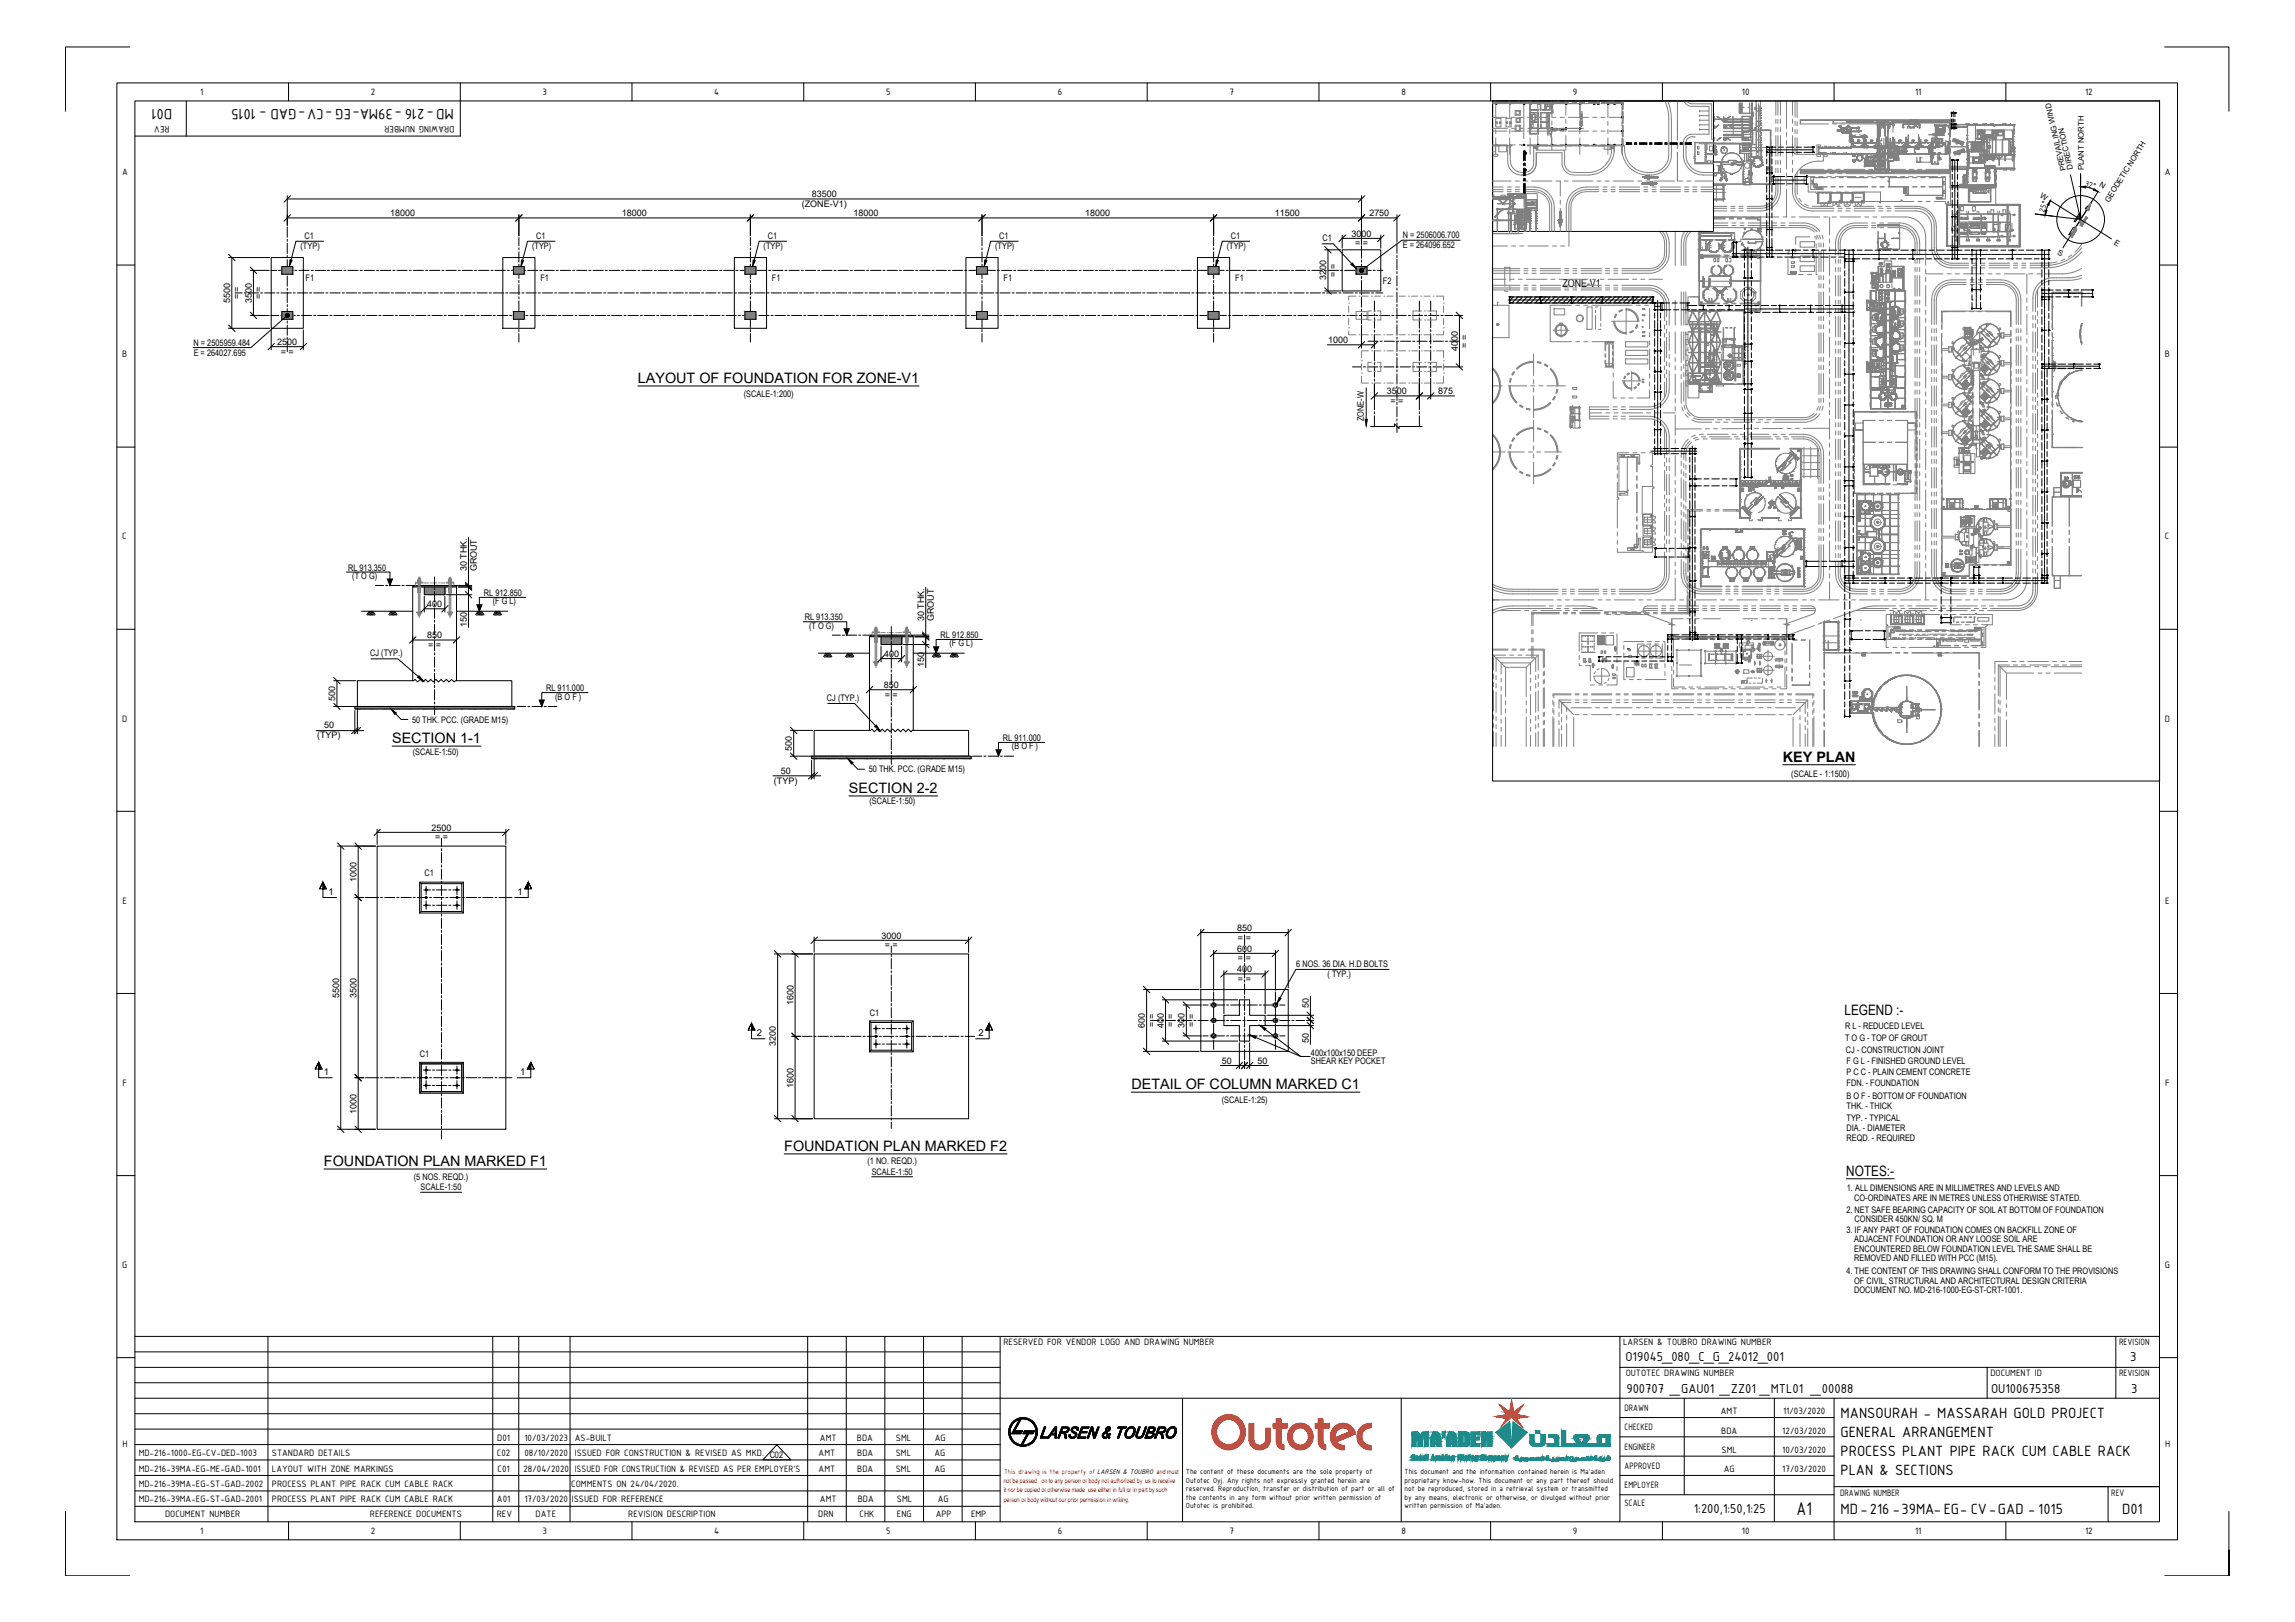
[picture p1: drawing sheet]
<svg xmlns="http://www.w3.org/2000/svg" width="841mm" height="594mm" viewBox="0 0 841 594" stroke-linecap="round" stroke-linejoin="round" font-family="sans-serif">
<defs><g id="words">
<text font-size="7.3" x="658.4" y="554.8">A1</text>
<g font-size="5.9">
<text x="63.1" y="39.8" transform="rotate(-180 63.1 39.8)">D01</text>
<text x="166.3" y="39.8" transform="rotate(-180 166.3 39.8)">MD-216 -39MA-EG -CV-GAD - 1015</text>
<text x="674.5" y="519.2">MANSOURAH - MASSARAH GOLD PROJECT</text>
<text x="674.5" y="526.3">GENERAL ARRANGEMENT</text>
<text x="674.5" y="533.3">PROCESS PLANT PIPE RACK CUM CABLE RACK</text>
<text x="674.5" y="540.4">PLAN &amp; SECTIONS</text>
<text x="674.5" y="554.5">MD-216 -39MA-EG- CV-GAD - 1015</text>
<text x="777.7" y="554.5">D01</text>
</g>
<g font-size="5.3">
<text x="233.8" y="140.3">LAYOUT OF FOUNDATION FOR ZONE-V1</text>
<text x="143.7" y="272.2">SECTION 1-1</text>
<text x="653.3" y="279">KEY PLAN</text>
<text x="311.1" y="290.4">SECTION 2-2</text>
<text x="675.9" y="371.9">LEGEND :-</text>
<text x="414.6" y="398.9">DETAIL OF COLUMN MARKED C1</text>
<text x="287.4" y="421.5">FOUNDATION PLAN MARKED F2</text>
<text x="118.7" y="427">FOUNDATION PLAN MARKED F1</text>
<text x="676.6" y="430.6">NOTES:-</text>
</g>
<g font-size="5.1">
<text x="595.7" y="498.4">O19045_080_C_G_24012_001</text>
<text x="780.7" y="498.4">3</text>
<text x="596" y="510.2">900707 _GAU01 _ZZ01 _MTL01 _00088</text>
<text x="729.6" y="510.2">OU100675358</text>
<text x="781" y="510.2">3</text>
<text x="620.7" y="554.1">1:200,1:50,1:25</text>
</g>
<text font-size="4" x="572.6" y="105.1">ZONE-V1</text>
<g font-size="3.7">
<text x="73.4" y="34.8">1</text>
<text x="135.9" y="34.8">2</text>
<text x="198.8" y="34.7">3</text>
<text x="261.7" y="34.8">4</text>
<text x="324.7" y="34.7">5</text>
<text x="387.7" y="34.8">6</text>
<text x="450.6" y="34.8">7</text>
<text x="513.5" y="34.8">8</text>
<text x="576.4" y="34.7">9</text>
<text x="638.3" y="34.8">10</text>
<text x="701.8" y="34.8">11</text>
<text x="764.1" y="34.8">12</text>
<text x="62.1" y="46.3" transform="rotate(-180 62.1 46.3)">REV</text>
<text x="166.5" y="46.3" transform="rotate(-180 166.5 46.3)">DRAWING NUMBER</text>
<text x="44.7" y="64.2">A</text>
<text x="793.3" y="64.2">A</text>
<text x="44.8" y="130.9">B</text>
<text x="793.4" y="130.9">B</text>
<text x="44.8" y="197.6">C</text>
<text x="793.4" y="197.6">C</text>
<text x="44.7" y="264.3">D</text>
<text x="793.3" y="264.3">D</text>
<text x="44.9" y="331">E</text>
<text x="793.4" y="331">E</text>
<text x="44.9" y="397.7">F</text>
<text x="793.5" y="397.7">F</text>
<text x="44.8" y="464.4">G</text>
<text x="793.4" y="464.4">G</text>
<text x="367.7" y="492.8">RESERVED FOR VENDOR LOGO AND DRAWING NUMBER</text>
<text x="594.8" y="492.8">LARSEN &amp; TOUBRO DRAWING NUMBER</text>
<text x="776.5" y="492.8">REVISION</text>
<text x="595.7" y="504.1">OUTOTEC DRAWING NUMBER</text>
<text x="729.4" y="504.1">DOCUMENT ID</text>
<text x="776.5" y="504.1">REVISION</text>
<text x="595.3" y="516.8">DRAWN</text>
<text x="630.6" y="518">AMT</text>
<text x="653.4" y="518">11/03/2020</text>
<text x="182.2" y="527.7">D01</text>
<text x="192.2" y="527.7">10/03/2023</text>
<text x="210.6" y="527.7">AS-BUILT</text>
<text x="300.5" y="527.7">AMT</text>
<text x="314" y="527.7">BDA</text>
<text x="328.3" y="527.7">SML</text>
<text x="342.6" y="527.7">AG</text>
<text x="595.3" y="523.9">CHECKED</text>
<text x="630.8" y="525.1">BDA</text>
<text x="653.1" y="525.1">12/03/2020</text>
<text x="44.9" y="530.1">H</text>
<text x="50.8" y="533.3">MD-216-1000-EG-CV-DED-1003</text>
<text x="99.6" y="533.3">STANDARD DETAILS</text>
<text x="182.1" y="533.3">C02</text>
<text x="192.2" y="533.3">08/10/2020</text>
<text x="210.6" y="533.3">ISSUED FOR CONSTRUCTION &amp; REVISED AS MKD. C02</text>
<text x="300" y="533.3">AMT</text>
<text x="314.1" y="533.3">BDA</text>
<text x="328.3" y="533.3">SML</text>
<text x="342.4" y="533.3">AG</text>
<text x="595.3" y="531">ENGINEER</text>
<text x="630.9" y="532.1">SML</text>
<text x="653.1" y="532.1">10/03/2020</text>
<text x="793.4" y="530.1">H</text>
<text x="50.8" y="539">MD-216-39MA-EG-ME-GAD-1001</text>
<text x="99.6" y="539">LAYOUT WITH ZONE MARKINGS</text>
<text x="182.3" y="539">C01</text>
<text x="191.8" y="539">28/04/2020</text>
<text x="210.6" y="539">ISSUED FOR CONSTRUCTION &amp; REVISED AS PER EMPLOYER'S</text>
<text x="300" y="539">AMT</text>
<text x="314.1" y="539">BDA</text>
<text x="328.3" y="539">SML</text>
<text x="342.4" y="539">AG</text>
<text x="595.3" y="538">APPROVED</text>
<text x="631.7" y="539.2">AG</text>
<text x="653.1" y="539.2">17/03/2020</text>
<text x="50.8" y="544.6">MD-216-39MA-EG-ST-GAD-2002</text>
<text x="99.6" y="544.6">PROCESS PLANT PIPE RACK CUM CABLE RACK</text>
<text x="209.4" y="544.6">COMMENTS ON 24/04/2020.</text>
<text x="595.3" y="545.1">EMPLOYER</text>
<text x="50.8" y="550.3">MD-216-39MA-EG-ST-GAD-2001</text>
<text x="99.6" y="550.3">PROCESS PLANT PIPE RACK CUM CABLE RACK</text>
<text x="182.1" y="550.3">A01</text>
<text x="192.2" y="550.3">17/03/2020</text>
<text x="209.5" y="550.3">ISSUED FOR REFERENCE</text>
<text x="300.5" y="550.3">AMT</text>
<text x="314.4" y="550.3">BDA</text>
<text x="328.7" y="550.3">SML</text>
<text x="343.6" y="550.3">AG</text>
<text x="595.3" y="551.6">SCALE</text>
<text x="674.3" y="548">DRAWING NUMBER</text>
<text x="773.7" y="548">REV</text>
<text x="60.5" y="555.7">DOCUMENT NUMBER</text>
<text x="135.6" y="555.7">REFERENCE DOCUMENTS</text>
<text x="182" y="555.7">REV</text>
<text x="196.3" y="555.7">DATE</text>
<text x="230.2" y="555.7">REVISION DESCRIPTION</text>
<text x="299.9" y="555.7">DRN</text>
<text x="315" y="555.7">CHK</text>
<text x="328.7" y="555.7">ENG</text>
<text x="342.9" y="555.7">APP</text>
<text x="355.8" y="555.7">EMP</text>
<text x="73.4" y="561.7">1</text>
<text x="135.9" y="561.8">2</text>
<text x="198.8" y="561.7">3</text>
<text x="261.7" y="561.7">4</text>
<text x="324.7" y="561.7">5</text>
<text x="387.7" y="561.8">6</text>
<text x="450.6" y="561.7">7</text>
<text x="513.5" y="561.7">8</text>
<text x="576.4" y="561.9">9</text>
<text x="638.3" y="561.7">10</text>
<text x="701.8" y="561.7">11</text>
<text x="764.1" y="561.8">12</text>
</g>
<g font-size="3.5">
<text x="120.3" y="327.6">1</text>
<text x="189.6" y="327.6">1</text>
<text x="277.4" y="379.4">2</text>
<text x="358.6" y="379.4">2</text>
<text x="118.7" y="393.6">1</text>
<text x="190.6" y="393.6">1</text>
</g>
<g font-size="3.3">
<text x="293.8" y="75.9">(ZONE-V1)</text>
<text x="297.5" y="72.2">83500</text>
<text x="143" y="79.2">18000</text>
<text x="227.9" y="79.2">18000</text>
<text x="312.7" y="79.2">18000</text>
<text x="397.6" y="79.2">18000</text>
<text x="467.1" y="79.2">11500</text>
<text x="501.8" y="79.2">2750</text>
<text x="111.6" y="87.5">C1</text>
<text x="196.5" y="87.5">C1</text>
<text x="281.3" y="87.5">C1</text>
<text x="366.2" y="87.5">C1</text>
<text x="451" y="87.5">C1</text>
<text x="484.6" y="88.4">C1</text>
<text x="495.3" y="86.7">3000</text>
<text x="514.1" y="87.2">N = 2506006.700</text>
<text x="110.1" y="91.4">(TYP)</text>
<text x="195" y="91.4">(TYP)</text>
<text x="279.9" y="91.4">(TYP)</text>
<text x="364.7" y="91.4">(TYP)</text>
<text x="449.6" y="91.4">(TYP)</text>
<text x="496.6" y="90.2">= =</text>
<text x="514.1" y="91">E = 264096.652</text>
<text x="489.6" y="101.4" transform="rotate(-90 489.6 101.4)">= =</text>
<text x="112" y="103">F1</text>
<text x="198.1" y="103">F1</text>
<text x="282.9" y="103">F1</text>
<text x="367.8" y="103">F1</text>
<text x="452.7" y="103">F1</text>
<text x="486" y="102.7" transform="rotate(-90 486 102.7)">3200</text>
<text x="506.8" y="103.9">F2</text>
<text x="84.3" y="110.9" transform="rotate(-90 84.3 110.9)">5500</text>
<text x="87.9" y="109.7" transform="rotate(-90 87.9 109.7)">= =</text>
<text x="92.3" y="110.9" transform="rotate(-90 92.3 110.9)">3500</text>
<text x="95.8" y="109.7" transform="rotate(-90 95.8 109.7)">= =</text>
<text x="486.7" y="125.7">1000</text>
<text x="70.9" y="126.5">N = 2505959.484</text>
<text x="71" y="130.3">E = 264027.695</text>
<text x="101.6" y="126.3">2500</text>
<text x="102.9" y="129.9">= =</text>
<text x="534.2" y="128.6" transform="rotate(-90 534.2 128.6)">4000</text>
<text x="537.7" y="127.4" transform="rotate(-90 537.7 127.4)">= =</text>
<text x="272.6" y="145.3">(SCALE-1:200)</text>
<text x="508.2" y="144.4">3500</text>
<text x="509.5" y="148">= =</text>
<text x="527.1" y="144.4">875</text>
<text x="499.7" y="154.2" transform="rotate(-90 499.7 154.2)">ZONE-W</text>
<text x="127.5" y="209.1">RL 913.350</text>
<text x="171.1" y="209.3" transform="rotate(-90 171.1 209.3)">30 THK.</text>
<text x="174.7" y="209.3" transform="rotate(-90 174.7 209.3)">GROUT</text>
<text x="129.1" y="212.2">(T O G)</text>
<text x="177.3" y="218.3">RL 912.850</text>
<text x="180.6" y="221.3">(F G L)</text>
<text x="156.6" y="222.3">400</text>
<text x="294.9" y="227.3">RL 913.350</text>
<text x="338.6" y="227.5" transform="rotate(-90 338.6 227.5)">30 THK.</text>
<text x="342.3" y="227.5" transform="rotate(-90 342.3 227.5)">GROUT</text>
<text x="156.5" y="233.8">850</text>
<text x="171.1" y="229.6" transform="rotate(-90 171.1 229.6)">150</text>
<text x="296.5" y="230.4">(T O G)</text>
<text x="344.7" y="233.7">RL 912.850</text>
<text x="156.9" y="237.3">= =</text>
<text x="348" y="236.7">(F G L)</text>
<text x="135.7" y="240.3">CJ (TYP.)</text>
<text x="324" y="240.6">400</text>
<text x="338.6" y="244.3" transform="rotate(-90 338.6 244.3)">150</text>
<text x="323.9" y="252">850</text>
<text x="122.8" y="256.8" transform="rotate(-90 122.8 256.8)">500</text>
<text x="200.1" y="253.2">RL 911.000</text>
<text x="203.4" y="256.2">(B O F )</text>
<text x="303.1" y="256.7">CJ (TYP.)</text>
<text x="324.3" y="255.6">= =</text>
<text x="118.8" y="266.5">50</text>
<text x="151" y="264.7">50 THK. PCC. (GRADE M15)</text>
<text x="116.2" y="270.4">(TYP)</text>
<text x="290.2" y="275" transform="rotate(-90 290.2 275)">500</text>
<text x="367.5" y="271.5">RL 911.000</text>
<text x="370.8" y="274.5">(B O F )</text>
<text x="151.2" y="276.4">(SCALE-1:50)</text>
<text x="283.6" y="287.2">(TYP)</text>
<text x="286.2" y="283.5">50</text>
<text x="318.4" y="282.9">50 THK. PCC. (GRADE M15)</text>
<text x="656.4" y="284.6">(SCALE - 1:1500)</text>
<text x="318.6" y="294.6">(SCALE-1:50)</text>
<text x="158.2" y="304.2">2500</text>
<text x="159.4" y="307.8">= =</text>
<text x="130.6" y="323.1" transform="rotate(-90 130.6 323.1)">1000</text>
<text x="155.6" y="320.9">C1</text>
<text x="453.3" y="340.9">850</text>
<text x="323" y="343.8">3000</text>
<text x="324.3" y="347.3">= =</text>
<text x="453.7" y="344.5">= =</text>
<text x="453.3" y="348.6">600</text>
<text x="453.7" y="352.1">= =</text>
<text x="453.4" y="356.1">400</text>
<text x="453.7" y="359.7">= =</text>
<text x="475" y="354.3">6 NOS. 36 DIA. H.D BOLTS</text>
<text x="486.5" y="358">( TYP.)</text>
<text x="124.2" y="365.4" transform="rotate(-90 124.2 365.4)">5500</text>
<text x="130.6" y="365.4" transform="rotate(-90 130.6 365.4)">3500</text>
<text x="290.7" y="368.3" transform="rotate(-90 290.7 368.3)">1600</text>
<text x="479.6" y="369.1" transform="rotate(-90 479.6 369.1)">50</text>
<text x="318.8" y="372.2">C1</text>
<text x="419.6" y="376.5" transform="rotate(-90 419.6 376.5)">600</text>
<text x="423.1" y="376.1" transform="rotate(-90 423.1 376.1)">= =</text>
<text x="426.5" y="376.4" transform="rotate(-90 426.5 376.4)">400</text>
<text x="430.1" y="376.1" transform="rotate(-90 430.1 376.1)">= =</text>
<text x="434.1" y="376.5" transform="rotate(-90 434.1 376.5)">300</text>
<text x="437.7" y="376.1" transform="rotate(-90 437.7 376.1)">= =</text>
<text x="676.1" y="377">R L - REDUCED LEVEL</text>
<text x="284.3" y="383.2" transform="rotate(-90 284.3 383.2)">3200</text>
<text x="479.6" y="382.1" transform="rotate(-90 479.6 382.1)">50</text>
<text x="676.1" y="381.4">T O G - TOP OF GROUT</text>
<text x="153.9" y="387.1">C1</text>
<text x="447.7" y="389.7">50</text>
<text x="460.8" y="389.7">50</text>
<text x="480.4" y="386.7">400x100x150 DEEP</text>
<text x="480.4" y="389.8">SHEAR KEY POCKET</text>
<text x="676.5" y="385.7">CJ - CONSTRUCTION JOINT</text>
<text x="676.7" y="389.7">F G L - FINISHED GROUND LEVEL</text>
<text x="676.7" y="393.6">P C C - PLAIN CEMENT CONCRETE</text>
<text x="290.7" y="398.4" transform="rotate(-90 290.7 398.4)">1600</text>
<text x="676.7" y="397.9">FDN. - FOUNDATION</text>
<text x="130.6" y="407.9" transform="rotate(-90 130.6 407.9)">1000</text>
<text x="447.7" y="403.9">(SCALE-1:25)</text>
<text x="676.7" y="402.4">B O F - BOTTOM OF FOUNDATION</text>
<text x="676.7" y="406.3">THK. - THICK</text>
<text x="676.7" y="410.5">TYP. - TYPICAL</text>
<text x="676.7" y="414.1">DIA. - DIAMETER</text>
<text x="676.7" y="417.9">REQD. - REQUIRED</text>
<text x="317.9" y="426.4">(1 NO. REQD.)</text>
<text x="319.4" y="430.3">SCALE-1:50</text>
<text x="151.7" y="432.1">(5 NOS. REQD.)</text>
<text x="154.1" y="436">SCALE-1:50</text>
<text x="676.8" y="436.3">1. ALL DIMENSIONS ARE IN MILLIMETRES AND LEVELS AND</text>
<text x="679.5" y="439.8">CO-ORDINATES ARE IN METRES UNLESS OTHERWISE STATED.</text>
<text x="676.6" y="444.2">2. NET SAFE BEARING CAPACITY OF SOIL AT BOTTOM OF FOUNDATION</text>
<text x="679.6" y="447.6">CONSIDER 450KN/ SQ. M</text>
<text x="676.6" y="451.6">3. IF ANY PART OF FOUNDATION COMES ON BACKFILL ZONE OF</text>
<text x="679.5" y="455">ADJACENT FOUNDATION OR ANY LOOSE SOIL ARE</text>
<text x="679.5" y="461.9">REMOVED AND FILLED WITH PCC (M15).</text>
<text x="679.5" y="458.4">ENCOUNTERED BELOW FOUNDATION LEVEL THE SAME SHALL BE</text>
<text x="676.6" y="466.8">4. THE CONTENT OF THIS DRAWING SHALL CONFORM TO THE PROVISIONS</text>
<text x="679.5" y="473.6">DOCUMENT NO. MD-216-1000-EG-ST-CRT-1001.</text>
<text x="679.5" y="470.1">OF CIVIL, STRUCTURAL AND ARCHITECTURAL DESIGN CRITERIA</text>
</g>
<g font-size="3.2">
<text x="763.9" y="68" transform="rotate(16 763.9 68)">32°</text>
<text x="749.2" y="77.9" transform="rotate(-70 749.2 77.9)">25°</text>
</g>
<g font-size="2.9">
<text x="434.6" y="539.9">The content of these documents are the sole property of</text>
<text x="514.7" y="539.9">This document and the information contained herein is Ma'aden</text>
<text x="434.6" y="543.1">Outotec Oyj. Any rights not expressly granted herein are</text>
<text x="514.7" y="543.1">proprietary know-how. This document or any part thereof should</text>
<text x="434.6" y="546.2">reserved. Reproduction, transfer or distribution of part or all of</text>
<text x="434.6" y="549.4">the contents in any form without prior written permission of</text>
<text x="514.7" y="546.2">not be reproduced, stored in a retrieval system or transmitted</text>
<text x="514.7" y="549.4">by any means, electronic or otherwise, or divulged without prior</text>
<text x="434.6" y="552.5">Outotec is prohibited.</text>
<text x="514.7" y="552.5">written permission of Ma'aden.</text>
</g>
<g font-size="2.8">
<text x="757.1" y="62.4" transform="rotate(-103 757.1 62.4)">PREVAILING WIND</text>
<text x="759.7" y="61.9" transform="rotate(-103 759.7 61.9)">DIRECTION</text>
<text x="763.7" y="62.4" transform="rotate(-90 763.7 62.4)">PLANT NORTH</text>
<text x="769.1" y="68.2" transform="rotate(32 769.1 68.2)">N</text>
<text x="747.4" y="72.3" transform="rotate(32 747.4 72.3)">W</text>
<text x="772.9" y="74.4" transform="rotate(-58 772.9 74.4)">GEODETIC NORTH</text>
<text x="774.5" y="89.3" transform="rotate(32 774.5 89.3)">E</text>
<text x="753.7" y="92.9" transform="rotate(31 753.7 92.9)">S</text>
</g>
<text font-size="2.6" fill="#f00" x="367.9" y="539.7">This drawing is the property of LARSEN &amp; TOUBRO and must</text>
<g font-size="2.4" fill="#f00">
<text x="367.8" y="543.2">not be passed on to any person or body not authorized by us to receive</text>
<text x="367.8" y="546.5">it nor be copied or otherwise made use either in full or in part by such</text>
<text x="367.8" y="550">person or body without our prior permission in writing.</text>
</g>
<text font-size=".7" fill="#808080" x="547.8" y="57.1">11</text>
<g font-size=".6" fill="#808080">
<text x="573.3" y="47.6">UP</text>
<text x="579.8" y="47.1" transform="rotate(-90 579.8 47.1)">UP</text>
</g>
</g></defs>
<!-- layer: CI-DIM -->
<g fill="none" stroke="#000" stroke-width=".37">
<path d="M105.3 71.7v10.8M105.3 79.8h406.6M105.3 72.9h393.6M190.1 78.7v7.7M275 78.7v7.7M359.9 78.7v7.7M444.7 78.7v7.7M498.9 71.7v17.7M511.9 78.7v10M83.8 94.3h15M84.9 94.3v25.9M91.7 99h7"/>
<path d="M92.9 99v16.5M118.6 88.4h-10.2l-1.7 6.8M203.4 88.4h-10.1l-1.8 6.9M288.3 88.4h-10.1l-1.8 6.9M373.1 88.4h-10.1l-1.7 6.9M458 88.4h-10.1l-1.8 6.9M484.5 89.3h4.1l6.7 7.3M485.5 91.5h5.8M486.6 91.5v15.1M491.9 86.1v4.8M491.9 87.3h14.1M506 86.1v4.8"/>
<path d="M91.7 115.5h7M485.5 106.6h5.8M533 115.5h3M534.8 115.5v18.9M83.8 120.2h15M99.4 120.8v7.3M99.4 127h11.8M111.2 120.8v7.3M486.4 126.3h17.3M498.9 120.2v7.3M503.7 122.5v5M520.1 138.6v7.6"/>
<path d="M524.3 138.6v7.6M528.9 134.4h7.1M500.7 142v11.6M502.3 156.2h8.7v-.9l1.7 1.6v-.7h8.5M503.7 145h29.3M503.7 140.9v5.3M171.7 196.9v20.5M155.5 218.4v5.8M163 218.4v5.8M163.6 217.8h9.3M166.9 214.4h6M167.9 215h5"/>
<path d="M171.7 215v14.8M339.2 215.1v20.5M151.2 233.2v1.9M151.2 234.4h16.1M155.5 223h7.5M167.3 233.2v1.9M322.9 236.7v5.7M330.4 236.7v5.7M331 236.1h9.4M334.3 232.6h6.1M335.3 233.2h5.1M339.2 233.2v11.4"/>
<path d="M122.3 258.8h8.1M122.3 249.3h8.1M123.5 249.3v9.5M131 259.3v9.4M136 241.3h9.8l7.5 6.5M303.3 257.7h9.9l7.6 8.1M318.6 251.4v1.9M318.6 252.6h16.1M322.9 241.2h7.5M334.7 251.4v1.9M636.5 242.8h1.8M115.9 267.6h17.4"/>
<path d="M130 260.3v8.4M144.9 261.4l2.1 2.1h2.5M289.7 277h8.1M289.7 267.5h8.1M290.9 267.5v9.5M297.4 278.5v6.8M298.4 277.6v7.7M312.3 279.6l2.1 2.1h2.5M283.2 284.2h17.5M123.7 309.9h13.9M124.9 309.9v103.7M131.3 309.9v103.7"/>
<path d="M138.2 303.7v5.6M138.2 304.9h47.2M185.4 303.7v5.6M130.1 328.7h3.2M283.8 349.4h14M285 349.4v60.4M291.4 349.4v60.4M298.4 343.2v5.6M298.4 344.4h56.6M355 343.2v5.6M440 340.4v21.4M440 341.6h32.1"/>
<path d="M444.7 348v14.7M444.7 349.2h22.7M448.5 355.6v15.7M448.5 356.7h15.1M463.6 355.6v15.7M467.4 348v14.7M472.1 340.4v21.4M509 355.1h-34.1l-5.8 10.4M290.2 379.6h3.3M419 362.4h20.4M420.2 362.4v22.7M425.9 366.2h27.7"/>
<path d="M427.1 366.2v15.1M433.6 368.1h6.6M433.6 379.4h6.6M434.7 368.1v11.3M460.1 380l16.6 6.9M463.2 375.6h18.2M463.7 377.1l13 9.8h3.4M464.2 371.9h17.2M478.7 373.8h2.7M480.2 365v17.5M130.1 394.7h3.2M419 385.1h20.4"/>
<path d="M425.9 381.3h27.7M447.3 390.2h17.5M454.2 381.9v9.5M456.1 388.7v2.7M457.9 381.9v9.5M123.7 413.6h13.9M283.8 409.8h14"/>
</g>
<!-- layer: 0 -->
<g fill="none" stroke="#000" stroke-width=".37">
<path d="M558.3 56.1h.1M558.3 56.3h.1M558.3 56.1l.1 .2M558.3 58.9v-3.6h.7v3.6M558.3 59.8v.9M558.3 56.2h.7M558.4 56.3h.1M558.4 56.1h.1M558.7 55.2v3.6M558.7 59.7v.9M558.9 56.1h.1M558.9 56.3h.1"/>
<path d="M559 56.1h.1M559 56.3h.1M559 56.1v.2M559 59.8v.9M596 52.9h.1M596 52.9h.2M596 52.3h.1M596 52.3h.2M596 52.9h2M596.1 52.5h1.9M596.2 52.8h.1M596.2 52.9h.1"/>
<path d="M596.2 52.8l-.2 .1M596.2 52.2h.1M596.2 52.3h.1M596.2 52.2l-.2 .1M598 52.3h-1.9v.6M598.9 52.9h.9M598.9 52.3h.9M598.9 52.5h.9M600.7 52.9h2.9M600.7 52.3h2.9M600.7 52.5h2.9M604.5 52.9h.9"/>
<path d="M604.5 52.3h.9M604.5 52.5h.9M606.3 52.9h2.8M606.3 52.3h2.8M606.3 52.5h2.8M607.9 52.3h.1M607.9 52.3h.2M607.9 52.9h.1M607.9 52.9h.2M608.1 52.3v.6M608.1 52.2h.1M608.1 52.3h.1"/>
<path d="M608.1 52.2l-.2 .1M608.1 52.8h.1M608.1 52.9h.1M608.1 52.8l-.2 .1M610.1 52.9h.9M610.1 52.3h.9M610.1 52.5h.9M611.9 52.9h2.8M611.9 52.3h2.8M611.9 52.5h2.8M615.6 52.9h1M615.6 52.3h1"/>
<path d="M615.6 52.5h1M617.5 52.5h1.9M619.2 52.9h.1M619.2 52.8h.1M619.2 52.3h.1M619.2 52.2h.1M619.3 52.9h.1M619.3 52.3h.1M619.4 52.8h.1M619.4 52.9h.1M619.4 52.8l-.1 .1M619.4 52.2h.1"/>
<path d="M619.4 52.3h.1M619.4 52.2l-.1 .1M619.4 52.3v.6M619.5 52.8h.1M619.5 52.9h.1M619.5 52.8l-.2 .1M619.5 52.2h.1M619.5 52.3h.1M619.5 52.2l-.2 .1M619.5 52.8l-2 .1M619.5 52.2l-2 .1M619.5 52.2v.1"/>
<path d="M619.5 52.8v.1M647.3 53.9v.1M647.3 53.9h.1M647.3 55.8v.1M647.3 55.8h.1M647.3 53.9h3.5M647.3 55.8h3.5M647.4 53.9h.1M647.4 55.8l-.1 .1M647.4 53.9v3.3M647.4 58.2v1.9M647.4 54.9h.5"/>
<path d="M647.5 53.9h.1M647.6 55.8h.1M647.6 53.9h.1M648.1 54.9h.1M648.4 54.9h.7M648.4 53.9v.8M648.4 54.8v.2M648.4 55.1v.8M648.4 56v.1M648.4 56.3v.7M648.4 57.2v.1M648.4 57.5v.8"/>
<path d="M648.4 58.4v.2M648.4 58.7v.8M648.4 59.6v.1M648.4 59.9v.7M649.3 55.8h.1M649.3 53.9h.1M649.3 54.9h.1M649.3 53.9v3.3M649.3 58.2v1.9M649.4 55.8h.1M649.4 55.8h-.1M649.4 53.9h.1"/>
<path d="M649.4 53.9h-.1M649.6 54.9h.7M650.5 54.9h.1M650.8 54.9h.7M651.7 54.9h.1M651.7 53.9h1.9M651.7 55.8h1.9M652 54.9h.7M652.9 54.9h.1M653.2 54.9h.7M654.1 54.9h.1M654.4 54.9h.7"/>
<path d="M654.5 53.9h2.8M654.5 55.8h2.8M655.3 54.9h.1M655.6 54.9h.7M656.4 54.9h.2M656.7 54.9h.8M657.7 54.9h.1M658 54.9h.7M658.3 53.9h1.8M658.3 55.8h1.8M658.9 54.9h.1M659.2 54.9h.7"/>
<path d="M660 54.9h.2M660.3 54.9h.8M661.1 53.9h3.4M661.1 55.8h3.4M661.2 54.9h.2M661.6 54.9h.7M662.5 54.9h.1M662.8 54.9h.7M663.6 54.9h.2M663.9 54.9h.5M664.3 53.9h.1M664.3 55.7l.2 .1z"/>
<path d="M664.3 55.8h.1M664.3 55.8h.2M664.4 53.9v1.9M664.5 53.9h-.2M664.5 53.9h.1M664.5 55.8h.1M664.5 53.8v.1M664.5 55.7v.1M715 41.4h1.5M715 46.9h1.5M715 45.5h1.5M715.1 41.2h.1"/>
<path d="M715.1 41.5h.1M715.2 41.5h.1M715.1 46.8h.1M715.1 47h.1M715.2 47h.1M715.1 46.8v.2zM715.1 45.4h.1M715.1 45.6h.1M715.1 45.4l.1 .2zM715.1 41.4h.1M715.1 41.4l.1 .1M715.1 41.4v.1"/>
<path d="M715.1 41v1.8M715.1 43.7v.9M715.1 45.6v1.7M715.2 41.2l-.1 .2M715.2 46.8h.1M715.2 46.8l-.1 .2M715.2 45.4v.2M715.2 45.4l-.1 .2M715.3 58.5h.2M715.3 58.5h.1M715.5 58.5h.1M715.4 58.6l.1 .1"/>
<path d="M715.4 58.6h.1M715.4 58.5h.1M715.4 58.7h.1M715.4 58.6l-.1 .1zM715.5 58.7h.1M715.4 58.6v4.3M715.4 58.6h1.9M715.8 40.8v1.9M715.8 43.6v.9M715.8 45.5v1.8M716.4 41.2h.1M716.4 41.5h.1"/>
<path d="M716.4 41.4h.1M716.4 46.8h.1M716.4 47h.1M716.4 45.4h.1M716.4 45.6h.1M716.4 58.6v.5M716.4 59.3v.1M716.4 59.6v.7M716.4 41.4v.1M716.4 45.4v.2M716.4 41v1.8M716.4 43.7v.9"/>
<path d="M716.4 45.4v1.9M716.4 41.2v.2M716.4 46.8v.2M717.2 58.5h.1M717.3 58.7h.1M717.3 58.6h.1M717.3 58.5h.1M717.3 58.6v.1M717.3 58.6v4.3M106.5 78.7l-2.4 2.3M106.5 71.7l-2.4 2.4M191.3 78.7l-2.3 2.3"/>
<path d="M276.2 78.7l-2.4 2.3M361 78.7l-2.3 2.3M445.9 78.7l-2.3 2.3M500.1 78.7l-2.4 2.3M500.1 71.7l-2.4 2.4M513.1 78.7l-2.4 2.3M558.3 62.1h.1M558.3 62.3h.1M558.3 67.2v3.5h.7v-3.5M558.3 61.6v2.8M558.3 65.4v.9M558.3 62.2h.7"/>
<path d="M558.4 62.3h.1M558.4 62.1h.1M558.4 62.1v.2M558.7 61.5v2.8M558.7 65.2v1M558.7 67.1v3.6M558.9 62.1h.1M559 62.3h.1M559 62.1h.1M559 61.6v2.8M559 65.4v.9M559 62.1v.2"/>
<path d="M647.3 63.3l.3 .2zM647.3 63.3h.1M647.3 72.7l.3 .2zM647.4 63.3h.1M647.4 63.4h.1M647.4 72.7h.1M647.4 72.9h.1M647.4 72.7l-.1 .2h.3l-.3-.2 2 .1M647.4 61v2.9M647.4 64.8v1.8M647.4 67.6v2.8M647.4 71.4v1.9"/>
<path d="M647.4 74.2v2.8M647.4 77.9v1.9M647.4 63.3h1.9M648.4 60.8v.1M648.4 61.1v.7M648.4 62v.1M648.4 62.3v.7M648.4 63.2v.1M648.4 63.5v.7M648.4 64.4v.1M648.4 64.7v.7M648.4 65.6v.1"/>
<path d="M648.4 65.9v.7M648.4 66.8v.1M648.4 67.1v.7M648.4 68v.1M648.4 68.3v.7M648.4 69.2v.1M648.4 69.5v.7M648.4 70.4v.1M648.4 70.7v.7M648.4 71.6v.1M648.4 71.9v.7M648.4 72.7v.2"/>
<path d="M648.4 73.1v.7M648.4 74v.1M648.4 74.3v.7M648.4 75.2v.1M648.4 75.5v.7M648.4 76.3v.2M648.4 76.6v.8M648.4 77.6v.1M648.4 77.9v.7M648.4 78.8v.1M648.4 79.1v.7M648.4 79.9v.2"/>
<path d="M649.3 63.3l.1 .2zM649.3 63.3h.1M649.3 72.7l.1 .2zM649.3 72.7l.1 .2-.1-.2M649.3 63.4h.1M649.3 72.7h.1M649.3 72.9h.1M649.3 61v2.9M649.3 64.8v1.8M649.3 67.6v2.8M649.3 71.4v1.9M649.3 74.2v2.8"/>
<path d="M649.3 77.9v1.9M649.8 67.2h.1M649.8 67.5h.1M649.8 64.5h.1M649.8 64.7h.1M649.8 67.4h.1M649.8 67.3h.1M649.8 67.4v.1M649.8 64.6h.1M649.8 67.3h4.2M649.9 66h.4M650 67.2h.1"/>
<path d="M650 67.3h.1M650 67.2l-.2 .3M650 64.5h.1M650 64.6h.1M650 64.7h.1M650 64.5l-.2 .2M650 64.7h-.2M650 67.5h.1M650 67.2v.1M650 64.5v.2M650 67.2v.3M650.5 66h.1"/>
<path d="M650.8 66h.7M651.7 66h.1M652 66h.7M652.9 66h.1M653.2 66h.7M654 64.7h-4.1v2.6M654.1 66h.1M654.4 66h.7M655 67.3h1.9M655 64.7h1.9M655.3 66h.1M655.6 66h.7"/>
<path d="M656.4 66h.2M656.7 66h.8M657.7 66h.1M657.8 67.3h4.3M657.8 64.7h4.2v2.6M658 66h.7M658.9 66h.1M659.2 66h.7M660 66h.2M660.3 66h.8M661.2 66h.2M661.6 66h.4"/>
<path d="M661.9 67.2h.1M661.9 67.5h.1M661.9 64.5h.1M661.9 64.7h.1M661.9 67.4h.1M661.9 67.3h.1M661.9 67.4v.1M661.9 64.6h.1M662.1 67.2h.1M662.1 67.3h.1M662.1 67.5h.1M662.1 67.4l-.2-.2v.3"/>
<path d="M662.1 67.2l-.2 .3M662.1 67.2v.1M662.1 64.5h.1M662.1 64.6h.1M662.1 64.7h.1M662.1 64.7l-.2-.2v.2M662.1 64.7h-.2M662.1 64.5l-.2 .2M715.3 68h.2M715.5 68.2h.1M715.3 68h.1M715.5 68h.1"/>
<path d="M715.3 79.3h.2M715.3 79.3h.1M715.5 79.3h.1M715.4 68h.1M715.4 68.2h.1M715.4 79.3l.1 .2M715.4 79.3h.1M715.4 79.5h.1M715.4 79.3l-.1 .2zM715.5 79.5h.1M715.4 63.9v1.8M715.4 66.7v2.8"/>
<path d="M715.4 70.5v1.8M715.4 73.3v2.8M715.4 77v1.9M715.4 79.3v.2M715.4 79.9v2.7M715.4 68h1.9M715.4 79.4h1.9M716.4 60.5v.1M716.4 60.8v.7M716.4 61.7v.1M716.4 61.9v.8M716.4 62.9v.1"/>
<path d="M716.4 63.2v.7M716.4 64.1v.1M716.4 64.4v.7M716.4 65.2v.2M716.4 65.5v.8M716.4 66.4v.2M716.4 66.8v.7M716.4 67.7v.1M716.4 68v.7M716.4 68.8v.2M716.4 69.1v.8M716.4 70v.2"/>
<path d="M716.4 70.3v.8M716.4 71.3v.1M716.4 71.6v.7M716.4 72.4v.2M716.4 72.7v.8M716.4 73.6v.2M716.4 73.9v.8M716.4 74.8v.2M716.4 75.2v.7M716.4 76v.2M716.4 76.3v.8M716.4 77.2v.2"/>
<path d="M716.4 77.5v.8M716.4 78.4v.2M716.4 78.7v.8M716.4 79.6v.2M716.4 79.9v.8M717.2 68h.1M717.2 79.3h.1M717.3 68.2h.1M717.3 68h.1M717.3 79.5h.1M717.3 79.3h.1M717.3 68.1h.1"/>
<path d="M717.3 79.3v.2M717.3 63.9v1.8M717.3 66.7v2.8M717.3 70.5v1.8M717.3 73.3v2.8M717.3 77v1.9M717.3 79.9v2.7M760.2 70.4l2.3 10M83.8 93.1l2.3 2.4M91.7 97.8l2.4 2.4M485.5 90.3l2.3 2.4M493 86.1l-2.3 2.4"/>
<path d="M507.2 86.1l-2.3 2.4M535.1 88h-21.4l-14.2 10.6M634.8 92.9h.6M634.9 94.2h2.2M634.9 88.8h1.6M635.1 94h.1M635.2 94.1v.1M635.2 94.1h.1M635.2 94h.1M635.2 94.2h.1M635.2 88.7h.1M635.2 88.9h.1"/>
<path d="M635.2 88.5v5.9M635.2 88.7v.2M635.6 92.9h.1M635.9 92.9h.7M636.2 94h.1M636.3 94h.1M636.3 94.2h.1M636.3 88.7v.2M636.3 88.7h.1M636.3 88.9h.1M636.3 94.1l.1 .1zM636.3 94.1h.1"/>
<path d="M636.3 94.1v.1M636.3 88.5v5.9M636.8 92.9h.1M637.1 92.9h.7M638 92.9h.1M638.1 94.2h1.8M638.3 91.6h1.8M638.3 92.9h.7M639.2 94h.1M639.2 94h.2zM639.2 91.5h.1M639.2 91.8h.2z"/>
<path d="M639.2 91.5l.1 .2M639.2 91.5h.2zM639.2 92.9h.1M639.3 94.1v.1M639.3 94.1h.1M639.3 94h.1M639.3 94.2h.1M639.3 94.1l.1 .1zM639.3 91.5h.1M639.3 91.8h.1M639.3 91.7h.1M639.3 91.5v3.8"/>
<path d="M639.3 96.3v1.8M639.3 99.1v2.8M639.5 92.9h.7M640.4 92.9h.1M640.5 90.5v.7M640.5 91.3v.2M640.5 91.6v.7M640.5 92.5v.1M640.5 92.8v.7M640.5 93.7v.1M640.5 94v.8M640.5 94.9v.2"/>
<path d="M640.5 95.2v.7M640.5 96.1v.1M640.5 96.4v.7M640.5 97.3v.1M640.5 97.6v.7M640.5 98.5v.2M640.5 98.8v.7M640.5 99.7v.1M640.5 100v.7M640.7 92.9h.7M640.9 94.2h2.8M641.1 91.6h1.8"/>
<path d="M641.5 92.9h.2M641.7 94h.1M641.7 94h.2zM641.7 91.5l.1 .2M641.7 91.8h.2zM641.7 91.5h.1M641.8 94h.1M641.8 94.2h.1M641.8 91.5h.1M641.8 91.8h.1M641.8 91.5v.2M641.8 94.1l-.1 .1z"/>
<path d="M641.8 94.1h.1M641.8 94.1v.1M641.8 91.7h.1M641.8 91.5v3.8M641.8 96.3v1.8M641.8 99.1v2.8M641.8 92.9h.8M642.8 92.9h.1M643.1 92.9h.7M643.9 91.6h2.8M644 92.9h.1M644.3 92.9h.7"/>
<path d="M644.7 94.2h1.8M645.1 92.9h.2M645.4 92.9h.8M646.4 92.9h.1M646.7 92.9h.7M647.3 94h.2M647.3 94h.1M647.3 94h.3zM647.3 91.5l.2 .2M647.3 91.8h.3zM647.3 91.5l.1 .2M647.3 91.5h.1"/>
<path d="M647.3 84l.3 .2zM647.3 84h.1M647.3 90.6l.3 .2zM647.3 90.6l.3 .2-.2-.2M647.3 90.6h.1M647.4 94.1l.2 .1zM647.4 94.1h.1M647.4 94h.1M647.4 94.2h.1M647.4 91.5h.1M647.4 91.8h.1M647.4 91.7h.1"/>
<path d="M647.4 91.5l.1 .2M647.4 84h.1M647.4 84.2h.1M647.4 90.6h.1M647.4 90.8h.1M647.4 92.3l.1 1.9h2.8M647.4 87.3v3.4h1.9v-3.4M647.4 80.8v2.8M647.4 84.6v1.8M647.4 91.5v.2M647.4 84.1h1.9M647.6 92.9h.1"/>
<path d="M647.6 91.6h1.9M647.9 92.9h.7M648.4 80.2v.8M648.4 81.1v.2M648.4 81.5v.7M648.4 82.4v.1M648.4 82.6v.8M648.4 83.5v.2M648.4 83.8v.8M648.4 84.7v.2M648.4 85v.8M648.4 86v.1"/>
<path d="M648.4 86.2v.8M648.4 87.1v.2M648.4 87.4v.8M648.4 88.3v.2M648.4 88.6v.8M648.4 89.5v.2M648.4 89.8v.8M648.4 90.7v.2M648.4 91v.8M648.4 91.9v.2M648.4 92.2v.8M648.4 93.1v.2"/>
<path d="M648.4 93.4v.8M648.7 92.9h.2M649 92.9h.8M649.3 94h.1M649.3 91.5v.2M649.3 91.8h.1M649.3 91.5h.1M649.3 84l.1 .2zM649.3 84h.1M649.3 90.6l.1 .2zM649.3 90.6l.1 .2-.1-.2M649.3 90.6h.1"/>
<path d="M649.3 94.1v.1zM649.3 94.1h.1M649.3 94.2h.1M649.3 91.7h.1M649.3 84.2h.1M649.3 90.8h.1M649.3 80.8v2.8M649.3 84.6v1.8M649.3 91.5v2.7M649.9 92.9h.2M650.2 92.9h.8M650.5 91.6h2.8"/>
<path d="M651.2 92.9h.1M651.2 94.2h1.9M651.5 92.9h.7M652.3 92.9h.2M652.6 92.9h.8M653.5 92.9h.2M653.8 92.9h.8M654 94.2h3M654.2 91.6h1.9M654.8 92.9h.1M655.1 92.9h.7M655.9 92.9h.2"/>
<path d="M656.2 92.9h.8M656.8 94.1v.1M656.8 94.2h.1M656.8 94.1h.1M656.8 91.7v.1M656.8 91.6h.1M656.8 91.6v.2M656.8 91.6h3.1M656.9 91.6v2.6M657 94.2h-.2M657 94.2h.1M657 94.1h.1"/>
<path d="M657 91.6l-.2 .2M657 91.6h.1M657 94.1v.1M657 91.6v.1M657 91.7h.1M657.1 92.9h.2M657.4 92.9h.8M657.8 94.2h1.9M658.3 92.9h.2M658.7 92.9h.7M659.5 92.9h.2M659.8 92.9h.8"/>
<path d="M660.6 94.2h2.8M660.7 92.9h.2M660.8 91.6h1.9M661 92.9h.8M661.9 92.9h.2M662.2 92.9h.8M663.1 92.9h.2M663.4 92.9h.8M663.6 91.6h2.8M664.3 91.7v.1M664.3 91.6h.1M664.3 91.6v.2"/>
<path d="M664.3 94.1v.1M664.3 94.2h.1M664.3 94.1h.1M664.3 94.2h1.9M664.3 92.9h.1M664.4 91.6v2.6M664.5 91.6l-.2 .2M664.5 91.7h.1M664.5 91.6h.1M664.5 94.2h.1M664.5 94.1h.1M664.5 91.6v.1"/>
<path d="M664.5 94.1v.1M664.5 94.1l-.2 .1M664.6 92.9h.8M665.5 92.9h.2M665.8 92.9h.8M666.7 92.9h.2M667 92.9h.8M667.2 94.2h2.8M667.4 91.6h1.8M667.9 92.9h.1M668.2 92.9h.8M669.1 92.9h.2"/>
<path d="M669.4 92.9h.8M670.2 91.6h2.8M670.3 92.9h.2M670.6 92.9h.8M671 94.2h1.8M671.5 92.9h.1M671.8 92.9h.7M672.7 92.9h.1M673 92.9h.8M673.8 94.2h2.2M673.9 92.9h.2M674 91.6h1.8"/>
<path d="M674.2 92.9h.7M675.1 92.9h.1M675.4 92.9h.6M676 94.9h.1M676 94.7h.1M676 94.8h.1M676 91.8h.1M676 91.5v.2M676 91.5h.1M676 95.8h.1M676 95.6h.1M676 91.7h.1"/>
<path d="M676 95.6l.1 .2M676 91.5v3.4M676 95.6v2.7M676 99.2v1.9M676 95.7h3.1M676 93.2h.7M676.8 91.6h2.8M676.9 93.2h.1M677.2 93.2h.8M677.6 91.6v.9M677.6 92.7v.1M677.6 93v.7"/>
<path d="M677.6 93.9v.1M677.6 94.2v.7M677.6 95.1v.1M677.6 95.3v.8M677.6 96.3v.1M677.6 96.6v.7M677.6 97.5v.1M677.6 97.8v.7M677.6 98.7v.1M677.6 98.9v.8M677.6 99.8v.2M678.1 93.2h.2"/>
<path d="M678.4 93.2h.7M678.7 94.8l-2.6 .1M679.1 94.7h.1M679.1 95.6h.1M679.1 94.9h.1M679.1 94.8h.1M679.1 95.8h.1M679.1 91.8h.1M679.1 91.5v.2M679.1 91.5h.1M679.1 94.8l.1 .1M679.1 95.6l.1 .2"/>
<path d="M679.1 91.7h.1M679.1 91.5v3.4M679.1 95.6v4.5M679.3 93.2h.1M679.6 93.2h.7M679.7 94.8h1.8M680.5 93.2h.1M680.5 91.6h1.9M680.8 93.2h.7M681.7 93.2h.1M682 93.2h.7M682.5 94.8h2.8"/>
<path d="M682.9 93.2h.1M683.2 93.2h.7M683.4 91.6h2.8M684.1 93.2h.1M684.4 93.2h.7M685.3 93.2h.1M685.6 93.2h.7M686.3 94.8h1.8M686.5 93.2h.1M686.8 93.2h.7M687.1 91.6h1.9M687.6 93.2h.2"/>
<path d="M687.9 93.2h.8M688.5 94.8h.1M688.5 91.6v.1M688.5 91.6h.1M688.5 94.8l.2-.1-.2 .1M688.5 91.6l.2 .1M688.5 91.7h.1M688.6 91.6v3.2M688.7 94.8h.1M688.7 91.6h.1M688.7 91.7h.1M688.9 93.2h.1"/>
<path d="M689 94.8h2.9M689.2 93.2h.7M689.9 91.6h2.9M690.1 93.2h.1M690.4 93.2h.7M691.2 93.2h.2M691.5 93.2h.8M692.5 93.2h.1M692.8 93.2h.7M692.8 94.8h1.9M693.7 93.2h.1M693.7 91.6h1.9"/>
<path d="M694 93.2h.7M694.8 93.2h.2M695.1 93.2h.8M695.6 94.8h2.8M696 93.2h.2M696.4 93.2h.7M696.5 91.6h2.8M697.3 93.2h.1M697.6 93.2h.7M698.4 93.2h.2M698.7 93.2h.8M699.4 94.8h1.8"/>
<path d="M699.6 93.2h.2M699.9 93.2h.8M700.3 91.6h1.8M700.9 94.8h.1M700.9 91.6v.1M700.9 91.6h.1M700.9 91.7h.1M700.9 93.2h.1M701 91.6v3.2M701 94.8h.1M701 91.6h.1M701.1 94.7v.1"/>
<path d="M701.1 94.7l-.1 .1M701.1 94.8h.1M701.1 91.5v.2M701.1 91.5l-.1 .1M701.1 91.6h.1M701.1 91.7h.1M701.1 91.5v.1M701.2 93.2h.7M702 93.2h.2M702.2 94.8h2.8M702.3 93.2h.8M703.1 91.6h2.8"/>
<path d="M703.2 93.2h.2M703.5 93.2h.8M704.4 93.2h.2M704.8 93.2h.7M705.6 93.2h.2M705.9 93.2h.8M706 94.8h1.8M706.8 93.2h.2M706.9 91.6h1.8M707.1 93.2h.8M708 93.2h.2M708.3 93.2h.8"/>
<path d="M708.8 94.8h2.8M709.2 93.2h.2M709.5 93.2h.8M709.7 91.6h2.8M710.4 93.2h.2M710.7 93.2h.8M711.6 93.2h.2M711.9 93.2h.8M712.6 94.8h1.8M712.8 93.2h.2M713.1 93.2h.8M713.5 91.6h2"/>
<path d="M714 93.2h.1M714.3 93.2h.8M715.2 93.2h.2M715.3 94.7l.2 .2zM715.3 94.8h.1M715.3 94.8l.2-.1-.2 .2M715.3 91.7v.1M715.3 91.6h.1M715.3 90.6h.2M715.3 90.6l.2 .2M715.3 94.8v.1M715.3 90.6h.1"/>
<path d="M715.4 90.6h.1M715.4 90.8h.1M715.4 90.6l-.1 .2zM715.5 90.8h.1M715.4 91.6v3.2h2.8M715.4 83.6v1.8M715.4 86.4v4.4M715.4 90.7h1.9M715.5 94.8h.1M715.5 91.7l-.2-.2v.3M715.5 91.7h.1M715.5 91.6h.1"/>
<path d="M715.5 93.2h.8M716.3 91.6h2.8M716.4 80.8v.2M716.4 81.1v.8M716.4 82v.2M716.4 82.3v.8M716.4 83.2v.2M716.4 83.5v.8M716.4 84.4v.2M716.4 84.7v.7M716.4 85.6v.2M716.4 85.9v.8"/>
<path d="M716.4 86.8v.2M716.4 87.1v.8M716.4 88v.2M716.4 88.3v.7M716.4 89.2v.1M716.4 89.5v.8M716.4 90.4v.2M716.4 90.7v.8M716.4 91.6v.2M716.4 91.9v.7M716.4 92.8v.1M716.4 93.1v.7"/>
<path d="M716.4 94v.2M716.4 94.3v.5M716.4 93.2h.2M716.7 93.2h.8M717.2 90.6h.2l-.1 .2M717.2 90.6h.1M717.2 91.6v.2M717.2 91.7v.1M717.2 91.7h.1M717.2 91.6h.1M717.2 94.8v.1M717.2 94.8h.1"/>
<path d="M717.2 91.6l.2 .1M717.2 94.8l.2-.1-.2 .1M717.3 90.6h.1M717.3 90.8h.1M717.3 83.6v1.8M717.3 86.4v4.4M717.3 91.6v3.2M717.4 91.6v.1M717.4 91.7h.1M717.4 91.6h.1M717.4 94.8h.1M717.6 93.2h.1"/>
<path d="M717.9 93.2h.7M718.8 93.2h.2M719.1 93.2h.8M719.1 94.8h1.9M720 93.2h.2M720 91.6h1.9M720.3 93.2h.7M721.2 93.2h.1M721.5 93.2h.7M721.9 94.8h2.9M722.4 93.2h.1M722.5 94.7l.2 .2z"/>
<path d="M722.6 94.8h.1M722.6 94.8l.1-.1-.1 .2M722.6 91.7l-.1 .1M722.6 91.6h.1M722.6 91.7v.1M722.6 94.8v.1M722.6 91.6h3.3M722.7 91.6v2.3M722.7 94.8v1.9M722.7 97.6v2.8M722.7 93.2h.8M722.7 94.8h.1"/>
<path d="M722.7 91.7l-.2-.2v.3M722.7 91.7h.1M722.7 91.6h.1M722.7 91.7l-.2-.2 .1 .3M723.6 93.2h.2M723.9 93.2h.7M724.2 91.6v.9M724.2 92.7v.1M724.2 93v.7M724.2 93.9v.1M724.2 94.2v.7M724.2 95.1v.1"/>
<path d="M724.2 95.3v.8M724.2 96.3v.1M724.2 96.6v.7M724.2 97.5v.1M724.2 97.8v.7M724.2 98.7v.1M724.2 98.9v.8M724.2 99.8v.2M724.8 93.2h.1M725.1 93.2h.7M725.7 94.7l.2 .2zM725.7 94.8h.1"/>
<path d="M725.7 94.8l.2-.1-.2 .2M725.7 91.7v.1M725.7 91.6h.1M725.7 94.8h1.9M725.7 94.8v.1M725.8 91.6v2.3M725.8 94.8v1.9M725.8 97.6v2.8M725.9 94.8h.1M725.9 91.7l-.2-.2v.3M725.9 91.7h.1M725.9 91.6h.1"/>
<path d="M726 93.2h.1M726.3 93.2h.7M726.6 91.6h1.9M727.2 93.2h.2M727.5 93.2h.7M728.4 93.2h.1M728.5 94.8h2.8M728.7 93.2h.7M729.4 91.6h2.8M729.6 93.2h.1M729.9 93.2h.7M730.8 93.2h.1"/>
<path d="M731.1 93.2h.7M732 93.2h.1M732.3 93.2h.7M732.3 94.8h1.9M733.2 93.2h.1M733.2 91.6h1.9M733.5 93.2h.7M734.4 93.2h.1M734.7 93.2h.7M735.1 94.8h2.8M735.6 93.2h.1M735.9 93.2h.7"/>
<path d="M736 91.6h2.8M736.8 93.2h.1M737.1 93.2h.7M737.3 94.7l.2 .2zM737.3 91.7h.2M737.3 91.6h.1M737.3 91.7h.1M737.3 94.8h.1M737.4 91.6v3.2M737.5 91.6h.1M737.5 91.7h.1M737.5 94.8h.1"/>
<path d="M738 93.2h.1M738.3 93.2h.7M738.9 94.8h1.8M739.2 93.2h.1M739.5 93.2h.7M739.8 91.6h1.8M740.4 93.2h.1M740.6 93.2h.8M741.5 93.2h.2M741.7 94.8h2.8M741.9 93.2h.7M742.6 91.6h2.8"/>
<path d="M742.8 93.2h.1M743.1 93.2h.7M744 93.2h.1M744.2 93.2h.8M745.1 93.2h.2M745.4 93.2h.8M745.5 94.8h1.8M746.4 91.6h1.8M746.4 93.2h.1M746.7 93.2h.7M747.6 93.2h.1M747.8 93.2h.8"/>
<path d="M748.2 94.7h.2zM748.2 91.5h.2zM748.3 94.9h.1M748.3 94.7h.1M748.3 94.8v.1M748.3 91.8h.1M748.3 91.6v3.4M748.3 96v1.8M748.3 98.8v2.8M748.3 94.8h2.7M748.3 94.8l.1 .1M748.3 91.7h.1"/>
<path d="M748.3 91.5h.1M748.7 93.2h.2M749 93.2h.8M749.2 91.6h1.8M749.2 91.6v1M749.2 92.8v.1M749.2 93.1v.7M749.2 94v.1M749.2 94.2v.8M749.2 95.1v.2M749.2 95.4v.8M749.2 96.4v.1"/>
<path d="M749.2 96.7v.7M749.2 97.6v.1M749.2 97.8v.8M749.2 98.7v.2M749.2 99v.8M749.2 99.9v.2M750 93.2h.1M750.3 93.2h.7M750.8 94.7h.1M750.8 91.8h.1M750.8 91.5v.2M750.8 91.5h.1"/>
<path d="M750.8 94.9h.1M750.8 94.8h.1M750.8 91.7h.1M750.8 94.8l.1 .1M750.8 91.5v3.5M750.8 96v1.8M750.8 98.8v2.8M83.8 119.1l2.3 2.3M91.7 114.4l2.4 2.3M104.8 116l-12.9 11.3h-21.1M485.5 105.4l2.3 2.4M533.6 114.4l2.4 2.3"/>
<path d="M552.6 109.9h.8M553.1 110.8l.3 .3zM553.1 110.9h.1M553.1 108.8h.1M553.1 108.8h1.7M553.2 108.8v2.2h1.6M553.3 110.9h.1M553.3 108.7h.1M553.3 108.8h.1M553.4 108.6v.3l-.3-.2M553.4 108.6l-.1 .2M553.4 108.6l-.1 .1"/>
<path d="M553.5 109.9h.2M553.8 109.9h.8M554.7 109.9h.1M555 109.9h.7M555.7 111h1.9M555.7 108.8h1.9M555.9 109.9h.1M556.2 109.9h.7M557.1 109.9h.1M557.4 109.9h.8M558.3 109.9h.1M558.5 111h2.9"/>
<path d="M558.5 108.8h2.9M558.6 109.9h.7M559.5 109.9h.1M559.8 109.9h.7M560.7 109.9h.1M561 109.9h.7M561.9 109.9h.1M562.2 109.9h.7M562.3 111h1.9M562.3 108.8h1.9M563.1 109.9h.1M563.4 109.9h.7"/>
<path d="M564.3 109.9h.1M564.4 110.8v.3zM564.4 110.9h.1M564.4 108.6v.3zM564.4 108.7h.1M564.5 110.9h.1M564.5 108.8h.1M564.5 108.8v2.2M564.6 109.9h.7M564.6 110.9h.1M564.6 108.7v.1M564.7 110.8v.3z"/>
<path d="M564.7 110.9h.1M564.7 108.6v.3zM564.7 108.7h.1M565.1 111h2.8M565.1 108.8h2.8M565.5 109.9h.1M565.8 109.9h.7M566.7 109.9h.1M567 109.9h.7M567.9 109.9h.1M568.2 109.9h.7M568.9 111h1.8"/>
<path d="M568.9 108.8h1.8M569.1 109.9h.1M569.4 109.9h.7M570.3 109.9h.1M570.6 109.9h.7M571.4 109.9h.2M571.7 111h2.8M571.7 108.8h2.8M571.8 109.9h.7M572.7 109.9h.1M573 109.9h.7M573.9 109.9h.1"/>
<path d="M574.2 109.9h.7M575 109.9h.2M575.3 109.9h.8M575.5 111h1.8M575.5 108.8h1.8M575.7 108.6l.2 .2zM575.7 110.8l.2 .1-.2 .2zM575.8 108.8h.1M575.8 108.7l.1 .1M575.8 110.9h.1M575.8 108.8v2.2M575.9 108.7h.1"/>
<path d="M575.9 108.8h.1M575.9 111h.1M576 108.6v.2M576 108.6l-.1 .2M576 108.7h.1M576 108.6v.1M576 110.8v.2M576 110.8l-.1 .1M576 110.9h.1M576 110.8v.1M576 110.8l-.1 .2M576 108.7l-.1 .1"/>
<path d="M576.3 109.9h.1M576.6 109.9h.7M577.5 109.9h.1M577.8 109.9h.7M578.3 111h2.8M578.3 108.8h2.8M578.6 109.9h.2M578.9 109.9h.8M579.8 109.9h.2M580.2 109.9h.7M581.1 109.9h.1M581.3 109.9h.8"/>
<path d="M582.1 111h1.8M582.1 108.8h1.8M582.2 109.9h.2M582.5 109.9h.8M583.4 109.9h.2M583.7 109.9h.8M584.7 109.9h.1M584.9 111h2.8M584.9 108.8h2.8M584.9 109.9h.8M585.8 109.9h.2M586.1 109.9h.8"/>
<path d="M587 109.9h.2M587.1 108.8h.1M587.1 110.8l.2 .3zM587.1 110.9h.1M587.2 108.8v2.2M587.3 108.6v.3l-.2-.2M587.3 108.6v.2M587.3 108.7h.1M587.3 108.8h.1M587.3 108.6v.1M587.3 110.9h.1M587.3 109.9h.8"/>
<path d="M588.2 109.9h.2M588.5 109.9h.8M588.6 111h1.9M588.6 108.8h1.9M589.4 109.9h.2M589.7 109.9h.8M590.6 109.9h.2M590.9 109.9h.8M591.4 111h2.9M591.4 108.8h2.9M591.8 109.9h.2M592.1 109.9h.8"/>
<path d="M593 109.9h.2M593.3 109.9h.7M594.2 109.9h.2M594.5 109.9h.8M595.2 111h1.9M595.2 108.8h1.9M595.4 109.9h.2M595.7 109.9h.8M596.6 109.9h.2M596.9 109.9h.7M597.8 109.9h.1M598 111h2.8"/>
<path d="M598 108.8h2.8M598.1 109.9h.8M598.4 108.6v.3zM598.4 108.7h.1M598.4 110.8v.3zM598.4 110.9h.1M598.4 108.8h.1M598.5 108.8v2.2M598.6 108.8h.1M598.6 110.9h.1M598.6 108.6v.3zM598.6 110.8v.3z"/>
<path d="M599 109.9h.2M599.3 109.9h.8M600.2 109.9h.2M600.5 109.9h.7M601.4 109.9h.1M601.7 109.9h.7M601.8 111h1.8M601.8 108.8h1.8M602.6 109.9h.2M602.9 109.9h.8M603.8 109.9h.2M604.1 109.9h.7"/>
<path d="M604.6 111h1.6M604.6 108.8h1.6M605 109.9h.1M605.3 109.9h.7M605.6 108.8h.1M605.6 110.8l.3 .3zM605.6 110.9h.1M605.7 108.8v2.2M605.8 108.7h.1M605.8 108.8h.1M605.8 110.9h.1M605.9 108.6v.3l-.3-.2"/>
<path d="M605.9 108.6l-.1 .2M605.9 108.6l-.1 .1M606.2 113.4v.2M606.2 113.5h.1M606.2 110.9v.2M606.2 111h.1M606.2 110.9h.1M606.2 113.5h2.5M606.2 111v.1M606.3 113.5l-.1 .1M606.3 113.4h.1M606.3 111l-.1 .1"/>
<path d="M606.3 110.9h2.3M606.4 111v2.6M606.4 114.6v1.9M606.4 117.4v2.8M606.4 112.2h.8M606.5 113.5h.1M606.4 113.4h.1M606.4 111h.1M606.4 110.9h.1M606.5 113.4v.1M606.5 113.4h.1M606.5 113.4l-.1 .1"/>
<path d="M606.5 110.8v.3zM606.5 111h.1M606.5 110.9l-.1 .1M607.4 112.2h.1M607.5 110v.5M607.5 110.7v.1M607.5 111v.7M607.5 111.9v.1M607.5 112.2v.7M607.5 113.1v.1M607.5 113.4v.7M607.5 114.3v.1"/>
<path d="M607.5 114.6v.7M607.5 115.5v.1M607.5 115.8v.7M607.5 116.7v.1M607.5 117v.7M607.5 117.9v.1M607.5 118.2v.7M607.5 119.1v.1M607.5 119.4v.7M607.7 112.2h.8M608.4 110.9v.2M608.4 111h.1"/>
<path d="M608.4 110.9h.1M608.4 113.4v.2M608.4 113.5h.1M608.4 111v.1M608.5 111l-.1 .1M608.5 113.5l-.1 .1M608.5 113.4h.1M608.5 111v2.6M608.5 114.6v1.9M608.5 117.4v2.8M608.6 111h.1M608.6 110.9h.1"/>
<path d="M608.7 113.5h.1M608.6 113.4h.1M608.7 110.8v.3zM608.7 111h.1M608.7 110.9l-.1 .1M608.7 113.4v.1M608.7 113.4h.1M608.7 113.4l-.1 .1M608.9 113.5h3.4M608.9 111h2.9M609 110.8v.3zM609 110.9h.1"/>
<path d="M609 111h.1M609 113.5h.1M609 113.4h.1M609.1 111v2.5M609.2 111h.1M609.2 113.4h.1M609.2 110.8v.2M609.2 110.8v.1M609.2 110.9h.1M609.2 113.4v.1M609.2 113.5h.1M612.8 111h1.8"/>
<path d="M613.3 113.5h1.8M615.6 111h2.9v2.5M616.1 113.5h2.8M618.4 113.4v.1M618.4 113.4l.2 .1M618.4 113.5h.1M618.4 110.8v.3zM618.4 110.9h.1M618.5 111.9h3.4M618.6 113.5h.1M618.6 113.4h.1M618.6 110.9h.1"/>
<path d="M618.6 113.4v.1M618.6 110.8v.3zM619.9 113.5h1.8M622.7 113.5h2.8M622.8 111.9h1.9M624.1 111.9h.2M624.1 111.9h.1M624.1 113.4h.2M624.1 113.4v.1M624.1 113.5h.1M624.2 111.9v1.6M624.3 111.9h.1"/>
<path d="M624.3 113.5h.1M624.3 113.4v.1M625.6 111.9h2.9M626.4 113.5h1.9M629.2 113.5h2.9M629.4 111.9h1.9M632.2 111.9h2.8M633 113.5h1.9M633.5 111.9h.1M633.5 113.4v.1M633.5 113.5h.1M633.5 113.4h.1"/>
<path d="M633.6 111.9v1.6M633.7 111.8l-.2 .1M633.7 111.8v.1M633.7 111.9h.1M633.7 113.4l-.2 .1M633.7 113.4h.1M633.7 113.5h.1M633.7 113.4v.1M635.8 113.5h3.5M636 111.9h1.9M638.8 111.9h2.8M639.1 101.8h.6"/>
<path d="M639.2 114.3h.2zM639.2 101.7h.1M639.2 102h.2zM639.2 101.7l.1 .1M639.2 101.7h.2zM639.3 114.5h.1M639.3 114.3h.1M639.3 112h.1M639.3 111.8h.1M639.3 101.7h.1M639.3 102h.1M639.3 101.7v.1"/>
<path d="M639.3 114.4h2.8M639.3 102.8v1.9M639.3 105.6v2.9M639.3 109.4v1.9M639.3 111.8v.2M639.3 112.2v2.8M639.3 116v1.9M639.3 118.8v2.8M639.3 113.2h.5M639.3 114.3v.2M639.3 111.8l-.1 .2h.2M639.3 101.9h.1"/>
<path d="M639.9 101.8h.1M640 113.2h.1M640.2 101.8h.8M640.3 113.2h.7M640.5 100.9v.1M640.5 101.2v.7M640.5 102.1v.1M640.5 102.4v.7M640.5 103.3v.1M640.5 103.6v.7M640.5 104.5v.1M640.5 104.7v.8"/>
<path d="M640.5 105.7v.1M640.5 106v.7M640.5 106.9v.1M640.5 107.2v.7M640.5 108v.2M640.5 108.3v.8M640.5 109.3v.1M640.5 109.6v.7M640.5 110.5v.1M640.5 110.8v.7M640.5 111.6v.2M640.5 111.9v.8"/>
<path d="M640.5 112.8v.2M640.5 113.1v.8M640.5 114.1v.1M640.5 114.4v.7M640.5 115.2v.2M640.5 115.5v.8M640.5 116.4v.2M640.5 116.7v.8M640.5 117.7v.1M640.5 118v.7M640.5 118.8v.2M640.5 119.1v.8"/>
<path d="M641.1 101.8h.2M641.2 113.2h.1M641.4 101.8h.6M641.5 113.2h.7M641.7 101.7h.1M641.7 102h.2zM641.7 101.7h.2zM641.8 114.5h.1M641.8 114.3v.2M641.8 114.3h.1M641.8 112h.1M641.8 111.8l.1 .2"/>
<path d="M641.8 111.8h.1M641.8 111.8v.2M641.8 101.8h.1M641.8 102h.1M641.8 101.9h.1M641.8 101.7v.1M641.8 102.8v1.9M641.8 105.6v2.9M641.8 109.4v1.9M641.8 112.2v2.8M641.8 116v1.9M641.8 118.8v2.8"/>
<path d="M642.4 113.2h.1M642.6 111.9h1.8M642.6 113.2h.8M643.1 114.4h1.8M643.6 113.2h.1M643.9 113.2h.7M644.8 113.2h.1M645.1 113.2h.7M645.4 111.9h2.8M645.9 114.4h2.8M646 113.2h.1M646.2 113.2h.8"/>
<path d="M647.1 113.2h.2M647.5 113.2h.7M648.4 113.2h.1M648.7 113.2h.7M649.2 111.9h1.8M649.5 113.2h.2M649.7 114.4h1.8M649.8 113.2h.8M650.7 113.2h.2M651 113.2h.8M652 111.9h2.8M652 113.2h.1"/>
<path d="M652 111.9h.1M652 114.4h.1M652.1 111.9h.1M652.1 114.4h.2M652.1 114.4h.1M652.2 111.9v2.5M652.3 111.8l-.2 .1M652.3 111.8v.1M652.3 111.9h.1M652.3 114.4h.1M652.3 113.2h.7M652.5 114.4h2.8"/>
<path d="M653.1 113.2h.2M653.4 113.2h.8M654.3 113.2h.2M654.6 113.2h.8M655.5 113.2h.2M655.7 111.9h1.9M655.9 113.2h.7M656.2 114.4h1.9M656.7 113.2h.2M657 113.2h.8M657.9 113.2h.2M658.2 113.2h.8"/>
<path d="M658.5 111.9h2.9M659 114.4h2.9M659.1 113.2h.2M659.4 113.2h.8M660.3 113.2h.2M660.6 113.2h.8M661.5 113.2h.2M661.8 113.2h.8M662.3 111.9h1.9M662.7 113.2h.2M662.8 114.4h1.9M663 113.2h.8"/>
<path d="M663.4 111.9h.1M663.4 114.4h.2M663.4 114.4h.1M663.5 111.9v2.5M663.6 111.9h.1M663.6 114.4h.1M663.6 111.8l-.2 .1M663.6 111.8v.1M663.9 113.2h.2M664.2 113.2h.8M665.1 111.9h2.8M665.1 113.2h.2"/>
<path d="M665.4 113.2h.8M665.6 114.4h2.8M666.3 113.2h.2M666.6 113.2h.8M667.5 113.2h.2M667.8 113.2h.8M668.7 113.2h.2M668.9 111.9h1.9M669 113.2h.7M669.4 114.4h1.9M669.9 113.2h.1M670.2 113.2h.8"/>
<path d="M671.1 113.2h.2M671.4 113.2h.8M671.7 111.9h3.4M672.2 114.4h2.9M672.3 113.2h.2M672.6 113.2h.7M673.5 113.2h.1M673.8 113.2h.8M674.7 113.2h.2M674.9 114.4h.1M674.9 114.3l.2 .1zM674.9 111.8l.2 .1z"/>
<path d="M674.9 111.9h.1M674.9 111.9h.2M675 113.2h.8M675 111.9v2.5M675.1 114.4h-.2M675.1 114.4h.1M675.1 111.9h.1M675.2 114.4h.1M675.2 111.8h.1M675.2 111.8v.1M675.2 111.9h.1M675.9 111.9v.1"/>
<path d="M675.9 111.9h.1M675.9 114.4v.1M675.9 114.4h.1M675.9 106.9h.2l-.1 .2M675.9 106.9h.1M675.9 113.2h.1M675.9 114.4l.2-.1zM675.9 114.4h.2M675.9 111.9h3.3M675.9 114.4h3.3M676 106.9h.1M676 107.1h.1"/>
<path d="M676 102v2.8M676 105.8v1.8M676 108.6v2.8M676 112.4v1.8M676 115.2v2.8M676 119v1.8M676 107h3.1M676.1 111.9h-.2M676.1 111.9h.1M676.1 111.8l-.2 .1M676.1 114.4h.1M676.2 113.2h.7"/>
<path d="M677.1 113.2h.1M677.4 113.2h.7M677.6 100.2v.7M677.6 101.1v.1M677.6 101.4v.7M677.6 102.2v.2M677.6 102.5v.8M677.6 103.4v.2M677.6 103.7v.8M677.6 104.7v.1M677.6 105v.7M677.6 105.8v.2"/>
<path d="M677.6 106.1v.8M677.6 107v.2M677.6 107.3v.8M677.6 108.2v.2M677.6 108.6v.7M677.6 109.4v.2M677.6 109.7v.8M677.6 110.6v.2M677.6 110.9v.8M677.6 111.8v.2M677.6 112.1v.8M677.6 113v.2"/>
<path d="M677.6 113.3v.8M677.6 114.2v.2M677.6 114.5v.8M677.6 115.4v.2M677.6 115.7v.8M677.6 116.6v.2M677.6 116.9v.8M677.6 117.8v.2M677.6 118.1v.7M677.6 119v.2M677.6 119.3v.8M678.3 113.2h.2"/>
<path d="M678.6 113.2h.5M679.1 111.9l-.1 .1M679.1 111.9h.1M679.1 111.9v.1M679.1 106.9v.2M679.1 106.9h.1M679.1 114.4l-.1 .1M679.1 114.4h.1M679.1 114.4v.1M679.1 107.1h.1M679.1 101.1v1.9M679.1 103.9v2.8"/>
<path d="M679.1 107.7v1.8M679.1 110.5v2.8M679.1 114.3v1.8M679.1 117.1v2.8M679.2 111.9l-.2 .1M679.2 111.9h.1M679.2 114.4l-.2 .1M679.2 114.4h.1M679.2 114.4l-.1 .1M679.3 111.8l-.2 .1M722.6 106h.1M722.7 106h.1"/>
<path d="M722.6 113.1h.1M722.6 106.2h.1M722.6 112.9v.2M722.6 112.9h.1M722.6 112.9l.1 .2M722.7 106v.2zM722.7 106l-.1 .2M722.7 106.2h.1M722.7 113.1h.1M722.7 112.9h.1M722.7 109.9h.1M722.7 101.4v1.9"/>
<path d="M722.7 104.2v2.8M722.7 108v1.8M722.7 110.8v2.3M722.7 113h3.1M722.7 106.1h3.1M724.2 100.1v.8M724.2 101.1v.1M724.2 101.4v.7M724.2 102.2v.2M724.2 102.5v.8M724.2 103.4v.2M724.2 103.7v.8"/>
<path d="M724.2 104.7v.1M724.2 105v.7M724.2 105.8v.2M724.2 106.1v.8M724.2 107v.2M724.2 107.3v.8M724.2 108.2v.2M724.2 108.5v.8M724.2 109.4v.2M724.2 109.7v.8M724.2 110.6v.2M724.2 110.9v.8"/>
<path d="M724.2 111.8v.2M724.2 112.1v.9M725.7 106h.1M725.8 113.1h.1M725.8 112.9h.1M725.8 106v.2M725.8 106h.1M725.8 106.2h.1M725.8 101.4v1.9M725.8 104.2v2.8M725.8 108v1.8M725.8 110.8v2.3"/>
<path d="M725.8 112.9v.2M725.9 112.9v.2M748.2 106.2v.1M748.2 106.2h.1M748.2 108.7v.1M748.2 108.7h.1M748.2 109.6l.2 .2zM748.2 109.6h.1M748.2 108.7h4.2M748.2 106.2h.2M748.2 106.2h4.2M748.3 109.6h.1"/>
<path d="M748.3 109.7h.1M748.3 102.5v1.9M748.3 105.3v3.4M748.3 113.3v1.8M748.3 116v2.8M748.3 119.8v1.9M748.3 107.5h.6M748.4 106.2h.1M748.4 108.7h.1M748.4 108.6v.1M749.1 107.5h.1M749.2 100.2v.8"/>
<path d="M749.2 101.1v.2M749.2 101.4v.8M749.2 102.3v.2M749.2 102.6v.8M749.2 103.5v.2M749.2 103.8v.8M749.2 104.7v.2M749.2 105v.8M749.2 105.9v.2M749.2 106.2v.8M749.2 107.1v.2M749.2 107.4v.8"/>
<path d="M749.2 108.3v.2M749.2 108.6v.8M749.2 109.5v.2M749.2 109.8v.7M749.2 110.7v.1M749.2 111v.8M749.2 111.9v.2M749.2 112.2v.8M749.2 113.1v.2M749.2 113.4v.7M749.2 114.3v.1M749.2 114.6v.8"/>
<path d="M749.2 115.5v.2M749.2 115.8v.8M749.2 116.7v.2M749.2 117v.7M749.2 117.9v.1M749.2 118.2v.7M749.2 119.1v.1M749.2 119.4v.8M749.4 107.5h.7M750.2 109.7h-1.9v2.6M750.3 107.5h.2M750.6 107.5h.8"/>
<path d="M750.7 106.1l.2 .2zM750.7 106.2h.1M750.7 108.7v.1M750.7 108.7h.1M750.7 109.6l.1 .1M750.7 109.6h.1M750.7 106.2v.1M750.8 109.6h.1M750.8 109.7h.1M750.8 109.6v.1M750.8 102.5v1.9M750.8 105.3v3.4"/>
<path d="M750.8 109.6v4.2M750.8 114.8v1.8M750.8 117.6v2.8M750.9 106.2h.1M750.9 108.7l-.2 .1M750.9 108.7h.1M750.9 108.6v.1M750.9 108.6l-.2 .1M751.5 107.5h.2M751.8 107.5h.7M752.7 107.5h.1M753 107.5h.7"/>
<path d="M753.3 108.7h1.9M753.3 106.2h1.9M753.9 107.5h.1M754.2 107.5h.8M755.1 107.5h.2M755.4 107.5h.7M756.1 108.7h2.9M756.1 106.2h2.9M756.3 107.5h.1M756.6 107.5h.7M757.5 107.5h.1M757.8 107.5h.8"/>
<path d="M757.9 108.7v.1M757.9 108.7h.1M757.9 106.2v.1M757.9 106.2h.1M758 108.7h.1M758 106.2l.1-.1-.1 .1M758 106.2h.1M758 106.2v2.5M758.1 108.7h-.1M758.1 108.7h.1M758.1 108.6v.1M758.1 108.6l-.1 .1"/>
<path d="M758.1 106.2h.1M758.7 107.5h.2M759 107.5h.7M759.9 107.5h.1M759.9 108.7h1.9M760.2 107.5h.7M761.1 107.5h.1M761.4 107.5h.7M761.8 106.2h-1.9M762.3 107.5h.1M762.6 107.5h.7M762.7 106.2h4.2"/>
<path d="M763.5 107.5h.1M763.8 107.5h.7M764.7 107.5h.1M765 107.5h.7M765.9 107.5h.1M766.2 107.5h.7M766.7 106.2v.1M766.7 106.2h.1M766.7 108.7v.1M766.7 108.7h.1M766.7 108.7h.2M766.8 106.2l.1-.1-.1 .1"/>
<path d="M766.8 106.2l-.1 .1M766.8 108.7l-.1 .1M766.8 108.7h.1M766.9 106.2v2.5h-4.2M766.9 106.2h.1M766.9 108.7h-.1M766.9 108.7h.1M766.9 108.6v.1M766.9 108.6l-.1 .1M100.6 125.8l-2.4 2.3M112.3 125.8l-2.3 2.3M500.1 125.1l-2.4 2.4"/>
<path d="M504.9 125.1l-2.4 2.4M533.6 133.2l2.4 2.4M606.2 136h.2M606.2 136h.1M606.2 120.9l.3 .2zM606.2 120.9h.1M606.2 128.5l.2 .1M606.2 128.5l.1 .1M606.2 128.5h.1M606.3 136.2h.1M606.3 136h.1M606.3 120.9h.1"/>
<path d="M606.3 121.1h.1M606.3 128.7h.1M606.3 128.5h.1M606.3 128.6h.1M606.3 128.5l.1 .1M606.3 128.5v.1M606.3 136v.2M606.4 136.2h.1M606.4 136h.1M606.4 121.1h.1M606.4 120.9h.1M606.4 128.6h.1"/>
<path d="M606.4 128.7h.1M606.4 128.5h.1M606.4 121.2v1.8M606.4 124v2.8M606.4 127.8v1.8M606.4 130.6v2.8M606.4 134.3v1.9M606.4 137.2v2.8M606.4 121h2.1M606.4 128.5h2.1M606.4 136.1h2.1M607.5 120.2v.2"/>
<path d="M607.5 120.5v.8M607.5 121.5v.1M607.5 121.8v.7M607.5 122.7v.1M607.5 123v.7M607.5 123.8v.2M607.5 124.1v.8M607.5 125.1v.1M607.5 125.4v.7M607.5 126.3v.1M607.5 126.5v.8M607.5 127.4v.2"/>
<path d="M607.5 127.7v.8M607.5 128.6v.2M607.5 128.9v.8M607.5 129.9v.1M607.5 130.1v.8M607.5 131v.2M607.5 131.3v.8M607.5 132.2v.2M607.5 132.5v.8M607.5 133.4v.2M607.5 133.7v.8M607.5 134.6v.2"/>
<path d="M607.5 134.9v.8M607.5 135.8v.2M607.5 136.1v.8M607.5 137v.2M607.5 137.3v.8M607.5 138.2v.2M607.5 138.5v.7M607.5 139.4v.2M607.5 139.7v.8M608.4 136h.2M608.4 136h.1M608.4 128.5l.2 .1"/>
<path d="M608.4 128.5l.1 .1M608.4 128.5h.1M608.4 120.9l.3 .2zM608.4 120.9h.1M608.5 136.2h.1M608.5 136h.1M608.5 128.7h.1M608.5 128.5h.1M608.5 128.6h.1M608.5 128.5l.1 .1M608.5 120.9h.1M608.5 121.1h.1"/>
<path d="M608.5 121.2v1.8M608.5 124v2.8M608.5 127.8v1.8M608.5 130.6v2.8M608.5 134.3v1.9M608.5 137.2v2.8M608.6 136.2h.1M608.6 136h.1M608.6 128.6h.1M608.6 128.7h.1M608.6 128.5h.1M608.6 121.1h.1"/>
<path d="M608.6 120.9h.1M608.6 136v.2M639.1 132.3h.6M639.1 126h.6M639.2 125.9l.2 .1zM639.2 132.2h.1M639.2 132.4h.2zM639.2 132.2l.1 .2M639.2 132.2h.2zM639.3 126h.1M639.3 126.1h.1M639.3 126l.1 .2z"/>
<path d="M639.3 132.2h.1M639.3 132.4h.1M639.3 122.6v1.8M639.3 125.4v2.8M639.3 129.2v1.8M639.3 132v2.8M639.3 135.7v1.9M639.3 138.5v2.9M639.3 126v.1M639.9 132.3h.1M639.9 126h.1M640.2 132.3h.8"/>
<path d="M640.2 126h.8M640.5 120v.2M640.5 120.3v.8M640.5 121.2v.2M640.5 121.5v.8M640.5 122.4v.2M640.5 122.7v.8M640.5 123.6v.2M640.5 123.9v.8M640.5 124.8v.2M640.5 125.1v.8M640.5 126v.2"/>
<path d="M640.5 126.3v.8M640.5 127.2v.2M640.5 127.5v.8M640.5 128.4v.2M640.5 128.7v.8M640.5 129.6v.2M640.5 129.9v.8M640.5 130.8v.2M640.5 131.1v.7M640.5 132v.2M640.5 132.3v.8M640.5 133.2v.2"/>
<path d="M640.5 133.5v.8M640.5 134.4v.1M640.5 134.7v.7M640.5 135.6v.1M640.5 135.9v.8M640.5 136.8v.2M640.5 137.1v.8M640.5 138v.1M640.5 138.3v.7M640.5 139.2v.1M640.5 139.5v.7M641.1 132.3h.2"/>
<path d="M641.1 126h.2M641.4 132.3h.6M641.4 126h.6M641.7 132.2l.1 .2M641.7 132.4h.2zM641.7 132.2h.1M641.8 126v.1M641.8 126h.1M641.8 126.1h.1M641.8 132.2h.1M641.8 132.4h.1M641.8 132.2v.2"/>
<path d="M641.8 122.6v1.8M641.8 125.4v2.8M641.8 129.2v1.8M641.8 132v2.8M641.8 135.7v1.9M641.8 138.5v2.9M675.9 125.6h.1M675.9 136.9h.1M676 125.8h.1M676 125.7h.1M676 125.6h.1M676 137.1h.1"/>
<path d="M676 137h.1M676 136.9h.1M676 137v.1M676 121.8v2.8M676 125.5v1.9M676 128.3v2.9M676 132.1v1.9M676 134.9v2.8M676 138.7v1.8M676 125.7h3.1M676 137h3.1M677.6 120.2v.2"/>
<path d="M677.6 120.5v.8M677.6 121.4v.2M677.6 121.7v.7M677.6 122.6v.1M677.6 122.9v.8M677.6 123.8v.2M677.6 124.1v.8M677.6 125v.2M677.6 125.3v.7M677.6 126.2v.1M677.6 126.5v.7M677.6 127.4v.2"/>
<path d="M677.6 127.7v.8M677.6 128.6v.1M677.6 128.9v.7M677.6 129.8v.1M677.6 130.1v.7M677.6 131v.1M677.6 131.3v.8M677.6 132.2v.1M677.6 132.5v.7M677.6 133.4v.1M677.6 133.7v.7M677.6 134.6v.1"/>
<path d="M677.6 134.9v.7M677.6 135.8v.1M677.6 136.1v.7M677.6 137v.1M677.6 137.3v.7M677.6 138.2v.1M677.6 138.5v.7M677.6 139.4v.1M677.6 139.7v.7M679.1 136.9h.1M679.1 125.6h.1M679.1 125.8h.1"/>
<path d="M679.1 137.1h.1M679.1 125.7h.1M679.1 125.6v.1M679.1 137l.1 .1zM679.1 137h.1M679.1 137v.1M679.1 120.8v1.9M679.1 123.7v2.8M679.1 127.4v1.9M679.1 130.2v2.8M679.1 134v1.9M679.1 136.8v2.8"/>
<path d="M748.2 120.9l.1 .1M748.2 121.1h.2zM748.2 120.9h.1M748.2 134.9v.1M748.2 135h.1M748.2 134.9h.1M748.2 133.3v.1M748.2 133.4h.1M748.2 133.4h2.1M748.2 134.9h2.1M748.2 133.3h.1M748.3 120.9h.1"/>
<path d="M748.3 121.1h.1M748.3 121v.1M748.3 120.9v.1M748.3 122.6v2.8M748.3 126.4v1.8M748.3 129.2v2.8M748.3 133v1.8M748.3 135.8v2.8M748.3 139.5v1.9M748.3 121h1.9M748.3 134.1h.7M748.4 135h.1"/>
<path d="M748.4 133.4h.1M748.4 133.3h.1M748.4 134.9h.1M748.4 133.3v.1M749.2 134.1h.1M749.2 120.3v.2M749.2 120.6v.7M749.2 121.5v.1M749.2 121.8v.7M749.2 122.7v.1M749.2 123v.8M749.2 123.9v.2"/>
<path d="M749.2 124.2v.7M749.2 125.1v.1M749.2 125.4v.7M749.2 126.3v.1M749.2 126.6v.7M749.2 127.5v.1M749.2 127.8v.7M749.2 128.7v.1M749.2 129v.7M749.2 129.9v.1M749.2 130.2v.7M749.2 131.1v.1"/>
<path d="M749.2 131.4v.7M749.2 132.3v.1M749.2 132.6v.7M749.2 133.4v.2M749.2 133.7v.8M749.2 134.7v.1M749.2 135v.7M749.2 135.9v.1M749.2 136.2v.7M749.2 137v.2M749.2 137.3v.8M749.2 138.3v.1"/>
<path d="M749.2 138.6v.7M749.2 139.5v.1M749.2 139.8v.7M749.5 134.1h.7M750.2 135v3.1M750.2 139v1.9M750.3 134.1h.2M750.7 134.1h.7M750.7 133.3v.1M750.7 133.4h.1M750.7 135h.1M750.7 134.9h.1"/>
<path d="M750.7 134.9v.1M750.7 120.9l.1 .1M750.8 121.1h.1M750.7 120.9h.1M750.7 133.4h.2M750.7 134.9h.2M750.8 120.9h.1M750.8 121h.1M750.8 120.9v.1M750.8 121.4v1.8M750.8 124.2v2.8M750.8 127.9v1.9"/>
<path d="M750.8 130.7v4.2M750.9 133.3l-.2 .1M750.9 133.4h.1M750.9 133.3v.1M750.9 133.3h.1M750.9 135h-.2M750.9 135h.1M750.9 134.9h.1M750.9 134.9v.1M751.3 133.4h1.9M751.3 134.9h1.9M751.6 134.1h.1"/>
<path d="M751.9 134.1h.7M752.8 134.1h.1M753.1 134.1h.7M753.9 134.1h.2M754.1 133.4h2.8M754.1 134.9h2.8M754.2 134.1h.8M755.2 134.1h.1M755.5 134.1h.7M756.4 134.1h.1M756.7 134.1h.7M757.5 134.1h.2"/>
<path d="M757.8 134.1h.8M757.9 133.4h2.1M757.9 134.9h2.1M758.7 134.1h.2M759.1 134.1h.7M759.8 133.3v.1M759.8 133.4h.1M759.8 135h.1M759.8 134.9h.1M759.8 134.9v.1M759.9 133.4v1.5M760 134.1h.1"/>
<path d="M760 133.4h-.2M760 133.4h.1M760 133.3h.1M760 134.9l-.2 .1M760 135h.1M760 134.9h.1M760 133.3v.1M760.3 134.1h.7M760.7 133.4h2.8M760.7 134.9h2.8M761.1 134.1h.2M761.4 134.1h.8"/>
<path d="M762.3 134.1h.2M762.6 134.1h.8M763.6 134.1h.1M763.8 134.1h.8M764.5 133.4h1.8M764.5 134.9h1.8M764.7 134.1h.2M765 134.1h.8M765.9 134.1h.2M766.2 134.1h.8M767.1 134.1h.2M767.3 133.4h2.1"/>
<path d="M767.4 134.1h.8M768.3 134.1h.2M768.6 134.1h.8M769.3 135h.1M769.3 134.9h.1M769.3 134.9v.1M769.3 133.3v.1M769.3 133.4h.1M769.4 133.4v1.5h-2.1M769.4 134.9h.1M769.4 134.9v.1M769.4 133.4h.1"/>
<path d="M769.4 133.3v.1M769.5 133.3h-.2M769.5 133.3h-.1M233.8 141.4h103M504.9 143.9l-2.4 2.3M521.3 143.9l-2.3 2.3M525.5 143.9l-2.4 2.3M606.2 143.5h.2M606.2 143.5h.1M606.2 157.3l.3 .2zM606.2 157.3h.1M606.3 143.6l-.1 .1 .2-.1"/>
<path d="M606.3 143.6h.1M606.3 143.5h.1M606.3 143.7h.1M606.3 157.3h.1M606.3 157.5h.1M606.4 143.7h.1M606.4 143.5h.1M606.4 143.6h.1M606.4 157.5h.1M606.4 157.3h.1M606.4 140.9v1.9M606.4 143.7v2.8"/>
<path d="M606.4 147.5v1.9M606.4 150.3v2.8M606.4 154.1v1.8M606.4 156.9v2.8M606.4 143.7h2.1M606.4 157.4h2.2M607.5 140.6v.2M607.5 140.9v.8M607.5 141.8v.2M607.5 142.1v.7M607.5 143v.1M607.5 143.3v.8"/>
<path d="M607.5 144.2v.2M607.5 144.5v.8M607.5 145.4v.2M607.5 145.7v.7M607.5 146.6v.1M607.5 146.9v.7M607.5 147.8v.2M607.5 148.1v.8M607.5 149v.2M607.5 149.3v.7M607.5 150.2v.1M607.5 150.5v.7"/>
<path d="M607.5 151.4v.1M607.5 151.7v.8M607.5 152.6v.2M607.5 152.9v.7M607.5 153.8v.1M607.5 154.1v.7M607.5 155v.1M607.5 155.3v.7M607.5 156.2v.2M607.5 156.5v.7M607.5 157.4v.1M607.5 157.7v.7"/>
<path d="M607.5 158.6v.1M607.5 158.9v.7M607.5 159.8v.1M608.4 143.5h.2M608.4 143.5h.1M608.4 157.3l.3 .2zM608.4 157.3h.1M608.5 143.6l.2 .1-.1-.1M608.5 143.6h.1M608.5 143.5h.1M608.5 143.7h.1M608.5 157.3h.1"/>
<path d="M608.5 157.5h.1M608.5 140.9v1.9M608.5 143.7v2.8M608.5 147.5v1.9M608.5 150.3v2.8M608.5 154.1v1.8M608.5 156.9v2.8M608.6 143.7h.1M608.6 143.5h.1M608.6 143.6h.1M608.6 157.5h.1M608.6 157.3h.1"/>
<path d="M639.1 151.4h.6M639.1 142.6h.6M639.1 140.6h.6M639.2 151.3h.2zM639.2 142.5h.1M639.2 142.5h.2zM639.2 140.5h.1M639.2 140.5h.2zM639.3 151.3h.1M639.3 151.5h.1M639.3 151.3l.1 .2zM639.3 142.6v.1"/>
<path d="M639.3 142.6h.1M639.3 142.5h.1M639.3 142.7h.1M639.3 142.6l.1 .1zM639.3 140.5v.2M639.3 140.5h.1M639.3 140.7h.1M639.3 140.5l.1 .2zM639.3 142.3v1.9M639.3 145.1v2.8M639.3 148.9v1.9M639.3 151.3v.2"/>
<path d="M639.3 151.7v2.8M639.3 155.5v1.8M639.3 158.3v2.8M639.9 151.4h.1M639.9 142.6h.1M639.9 140.6h.1M640.2 151.4h.8M640.2 142.6h.8M640.2 140.6h.8M640.5 140.4v.2M640.5 140.7v.7M640.5 141.6v.1"/>
<path d="M640.5 141.9v.7M640.5 142.8v.1M640.5 143.1v.7M640.5 144v.1M640.5 144.3v.7M640.5 145.2v.1M640.5 145.5v.7M640.5 146.4v.1M640.5 146.7v.7M640.5 147.6v.1M640.5 147.9v.7M640.5 148.8v.1"/>
<path d="M640.5 149.1v.7M640.5 150v.1M640.5 150.3v.7M640.5 151.2v.1M640.5 151.5v.7M640.5 152.4v.1M640.5 152.7v.7M640.5 153.6v.1M640.5 153.9v.7M640.5 154.7v.2M640.5 155.1v.7M640.5 156v.1"/>
<path d="M640.5 156.3v.7M640.5 157.2v.1M640.5 157.5v.7M640.5 158.3v.2M640.5 158.6v.8M640.5 159.6v.1M640.5 159.9v.7M641.1 151.4h.2M641.1 142.6h.2M641.1 140.6h.2M641.4 151.4h.6M641.4 142.6h.6"/>
<path d="M641.4 140.6h.6M641.7 142.5h.1M641.7 142.5h.2zM641.7 140.5h.1M641.7 140.5h.2zM641.8 151.3v.2M641.8 151.3h.1M641.8 151.5h.1M641.8 142.7h.1M641.8 140.5h.1M641.8 140.7h.1M641.8 142.6l-.1 .1z"/>
<path d="M641.8 142.6h.1M641.8 142.6v.1M641.8 140.5l-.1 .2zM641.8 140.5v.2M641.8 142.3v1.9M641.8 145.1v2.8M641.8 148.9v1.9M641.8 151.7v2.8M641.8 155.5v1.8M641.8 158.3v2.8M675.9 159.6l.1 .1M675.9 159.6h.1"/>
<path d="M675.9 148.2h.2l-.1 .2M675.9 148.2l.1 .1M675.9 148.3l.2-.1-.1 .2M675.9 148.3h.1M676 159.8h.1M676 159.6h.1M676 159.6v.1M676 148.3h.1M676 148.4h.1M676 159.7h.1M676 141.5v2.8M676 145.3v1.8"/>
<path d="M676 148.1v2.8M676 151.8v1.9M676 154.7v2.8M676 158.4v1.9M676 148.4h3.1M676 159.7h3.1M677.6 140.6v.1M677.6 140.9v.7M677.6 141.7v.2M677.6 142.1v.7M677.6 143v.1M677.6 143.3v.7"/>
<path d="M677.6 144.2v.1M677.6 144.5v.7M677.6 145.3v.2M677.6 145.6v.8M677.6 146.6v.1M677.6 146.9v.7M677.6 147.8v.1M677.6 148.1v.7M677.6 148.9v.2M677.6 149.2v.8M677.6 150.1v.2M677.6 150.5v.7"/>
<path d="M677.6 151.4v.1M677.6 151.7v.7M677.6 152.5v.2M677.6 152.8v.8M677.6 153.7v.2M677.6 154v.8M677.6 155v.1M677.6 155.3v.7M677.6 156.1v.2M677.6 156.4v.8M677.6 157.3v.2M677.6 157.6v.8"/>
<path d="M677.6 158.5v.2M677.6 158.8v.8M677.6 159.7v.2M679.1 159.6v.1M679.1 159.8h.1M679.1 159.6h.1M679.1 148.2v.2M679.1 148.2v.1M679.1 148.3v.1M679.1 148.3h.1M679.1 159.7h.1M679.1 148.4h.1"/>
<path d="M679.1 140.6v1.8M679.1 143.4v2.8M679.1 147.2v1.8M679.1 150v2.8M679.1 153.7v1.9M679.1 156.6v2.8M748.2 157.5h.1M748.2 157.5h.2zM748.2 146.1l.1 .2M748.2 146.4h.2zM748.2 146.1h.1M748.3 157.5l.1 .2z"/>
<path d="M748.3 157.5h.1M748.3 157.7h.1M748.3 146.1h.1M748.3 146.4h.1M748.3 146.3h.1M748.3 146.1v.2M748.3 142.4v2.8M748.3 146.1v1.9M748.3 148.9v2.8M748.3 152.7v1.9M748.3 155.5v2.8M748.3 159.3v1.8"/>
<path d="M748.3 146.2h1.9M748.3 157.6h1.9M749.2 140.6v.2M749.2 140.9v.8M749.2 141.8v.2M749.2 142.1v.8M749.2 143.1v.1M749.2 143.4v.7M749.2 144.2v.2M749.2 144.5v.8M749.2 145.4v.2M749.2 145.7v.8"/>
<path d="M749.2 146.7v.1M749.2 147v.7M749.2 147.8v.2M749.2 148.1v.8M749.2 149v.2M749.2 149.3v.8M749.2 150.2v.2M749.2 150.5v.8M749.2 151.4v.2M749.2 151.7v.8M749.2 152.6v.2M749.2 152.9v.8"/>
<path d="M749.2 153.8v.2M749.2 154.1v.8M749.2 155v.2M749.2 155.3v.8M749.2 156.2v.2M749.2 156.5v.8M749.2 157.4v.2M749.2 157.7v.8M749.2 158.6v.2M749.2 158.9v.8M749.2 159.8v.1M750.1 146.1h.1"/>
<path d="M750.2 146.4h.1M750.1 146.1l.1 .2M750.1 157.5h.1M750.2 146.1h.1M750.2 146.3h.1M750.2 157.5v.2M750.2 157.5h.1M750.2 157.7h.1M750.2 141.9v2.8M750.2 145.6v1.9M750.2 148.4v2.8M750.2 152.2v1.9"/>
<path d="M750.2 155v2.8M750.2 158.8v1.8M605 165.2h.4M605.6 165.2h.1M605.9 165.2h.7M606.2 166.2v.1M606.2 166.2h.1M606.2 164.3v.1M606.2 164.3h.1M606.3 166.2l-.1 .1M606.3 166.2h.1M606.3 164.3l-.1 .1"/>
<path d="M606.3 164.3h2.3M606.3 166.2h2.3M606.4 160.7v1.8M606.4 163.5v2.7M606.5 166.2h.1M606.4 166.2h.1M606.4 164.3h.1M606.5 164.2v.2zM606.5 164.3h.1M606.5 164.3h-.1M606.7 165.2h.2M607 165.2h.8"/>
<path d="M607.5 160.1v.7M607.5 161v.1M607.5 161.3v.7M607.5 162.2v.1M607.5 162.5v.7M607.5 163.4v.1M607.5 163.7v.7M607.5 164.6v.1M607.5 164.9v.7M607.5 165.7v.2M607.5 166v.6M607.9 165.2h.2"/>
<path d="M608.3 165.2h.7M608.4 166.2v.1M608.4 166.2h.1M608.4 164.3v.1M608.4 164.3h.1M608.5 166.2l-.1 .1M608.5 166.2h.1M608.5 164.3l-.1 .1M608.5 160.7v1.8M608.5 163.5v2.7M608.7 166.2h.1M608.6 166.2h.1"/>
<path d="M608.6 164.3h.1M608.7 164.2v.2zM608.7 164.3h.1M608.7 164.3h-.1M609.2 165.2h.1M609.5 165.2h.7M609.5 164.3h1.9M609.5 166.2h1.9M610.3 165.2h.2M610.6 165.2h.8M611.5 165.2h.2M611.8 165.2h.8"/>
<path d="M612.3 164.3h2.8M612.3 166.2h2.8M612.8 165.2h.1M613.1 165.2h.7M613.9 165.2h.2M614.2 165.2h.8M615.1 165.2h.2M615.4 165.2h.8M616.1 164.3h1.9M616.1 166.2h1.9M616.3 165.2h.2M616.7 165.2h.7"/>
<path d="M617.5 165.2h.2M617.8 165.2h.8M618.7 165.2h.2M618.9 164.3h2.2v2.2M618.9 166.2h2.3M619 165.2h.8M619.1 164.2l.3 .2zM619.1 166.1l.3 .2zM619.2 164.3h.1M619.2 164.3l.2-.1-.2 .2M619.2 166.2h.1M619.2 166.2l.2-.1-.2 .2"/>
<path d="M619.2 175.4l-.1 .1M619.2 175.4h.1M619.2 177.9l-.1 .1M619.2 177.9h.1M619.2 177.9v.1M619.2 164.3v.1M619.2 166.2v.1M619.2 175.4v.1M619.2 177.9h4.3M619.2 175.4h4.3M619.2 164.3v2.2M619.2 167.4v1.9"/>
<path d="M619.2 170.3v2.8M619.2 174v1.9M619.2 176.8v2.8M619.3 164.3h.1M619.3 166.2h.1M619.3 175.4l-.2-.1v.2M619.3 175.4h.1M619.3 175.4l-.2-.1 .1 .2M619.3 177.9l-.2 .1M619.3 177.9h.1M619.3 177.9h-.1M619.9 165.2h.2"/>
<path d="M620.2 163.4v.7M620.2 164.2v.2M620.2 164.5v.8M620.2 165.4v.2M620.2 165.7v.8M620.2 166.6v.2M620.2 166.9v.8M620.2 167.8v.2M620.2 168.1v.8M620.2 169v.2M620.2 169.3v.8M620.2 170.2v.2"/>
<path d="M620.2 170.5v.8M620.2 171.4v.1M620.2 171.7v.8M620.2 172.6v.2M620.2 172.9v.8M620.2 173.8v.2M620.2 174.1v.8M620.2 175v.1M620.2 175.3v.7M620.2 176.2v.2M620.2 176.5v.8M620.2 177.4v.2"/>
<path d="M620.2 177.7v.7M620.2 178.6v.1M620.2 178.9v.7M620.2 179.8v.1M620.2 165.2h.8M621 164.3v.1M621 164.3h.1M621.1 164.3h.1M621 166.2v.1M621 166.2h.1M621 175.4v.1M621 175.4h.1"/>
<path d="M621 177.9v.1M621 177.9h.1M621.1 164.3l-.1 .1M621.1 166.2l-.1 .1M621.1 175.4h.1M621.1 177.9l-.1 .1M621.1 165.2h.2M621.1 167.4v1.9M621.1 170.3v2.8M621.1 174v1.9M621.1 176.8v2.8M621.2 164.3h.1"/>
<path d="M621.2 166.2h.1M621.2 175.4h.1M621.2 177.9h.1M621.2 164.2v.2zM621.2 175.3v.2zM621.2 177.8v.2zM621.4 165.2h.5M624.4 177.9h1.9M624.4 175.4h1.9M627.3 177.9h2.8M627.3 175.4h2.8M631 177.9h1.9"/>
<path d="M631 175.4h1.9M633.8 177.9h2.5M633.8 175.4h2.5M636.1 177.9h.2M636.1 177.9h.1M636.1 175.4h.2M636.1 175.4h.1M636.2 175.4v2.5M636.3 177.9h.1M636.3 175.4h.1M639.1 174.9h.6M639.1 162.4h.6"/>
<path d="M639.2 174.8h.1M639.2 174.8h.2zM639.2 162.4h.1M639.2 162.6h.2zM639.2 162.4h.2zM639.3 174.8v.2M639.3 174.8h.1M639.3 175h.1M639.3 174.8l.1 .2zM639.3 162.4h.1M639.3 162.6h.1M639.3 162.1v1.8"/>
<path d="M639.3 164.9v2.8M639.3 168.6v1.9M639.3 171.4v3.7M639.3 162.5h.1M639.9 174.9h.1M639.9 162.4h.1M640.2 174.9h.8M640.2 162.4h.8M640.5 160.8v.1M640.5 161.1v.7M640.5 161.9v.2M640.5 162.2v.8"/>
<path d="M640.5 163.1v.2M640.5 163.5v.7M640.5 164.4v.1M640.5 164.6v.8M640.5 165.5v.2M640.5 165.8v.8M640.5 166.7v.2M640.5 167v.8M640.5 168v.1M640.5 168.2v.8M640.5 169.1v.2M640.5 169.4v.8"/>
<path d="M640.5 170.3v.2M640.5 170.6v.8M640.5 171.5v.2M640.5 171.8v.8M640.5 172.7v.2M640.5 173v.8M640.5 173.9v.2M640.5 174.2v.7M641.1 174.9h.2M641.1 162.4h.2M641.4 174.9h.6M641.4 162.4h.6"/>
<path d="M641.7 174.8h.1M641.7 174.8h.2zM641.7 162.4h.1M641.7 162.6h.2zM641.8 175h.1M641.8 162.4h.1M641.8 162.6h.1M641.8 162.5h.1M641.8 174.8l-.1 .2zM641.8 174.8h.1M641.8 174.8v.2M641.8 162.1v1.8"/>
<path d="M641.8 164.9v2.8M641.8 168.6v1.9M641.8 171.4v3.7M675.9 177.9v.1M675.9 177.9h.1M675.9 176v.1M675.9 176.1h.1M675.9 176h.1M675.9 170.9h.1M675.9 177.9h3.3M675.9 176h3.3M676 171.1h.1"/>
<path d="M676 170.9h.1M676 170.9v.2M676 161.2v2.9M676 165v1.8M676 167.8v2.8M676 171.6v1.8M676 174.4v2.8M676 178.2v1.8M676 171h3.1M676.1 177.9h-.2M676.1 177.9h.1M676.1 176v.1"/>
<path d="M676.1 176h-.2M676.1 176h.1M677.6 160v.8M677.6 160.9v.2M677.6 161.2v.8M677.6 162.1v.2M677.6 162.4v.8M677.6 163.3v.2M677.6 163.6v.8M677.6 164.5v.1M677.6 164.8v.8M677.6 165.7v.2"/>
<path d="M677.6 166v.8M677.6 166.9v.2M677.6 167.2v.8M677.6 168.1v.1M677.6 168.4v.7M677.6 169.3v.2M677.6 169.6v.8M677.6 170.5v.2M677.6 170.8v.7M677.6 171.7v.1M677.6 172v.7M677.6 172.9v.1"/>
<path d="M677.6 173.2v.8M677.6 174.1v.2M677.6 174.4v.7M677.6 175.3v.1M677.6 175.6v.7M677.6 176.5v.1M677.6 176.8v.7M677.6 177.7v.2M677.6 178v.7M677.6 178.9v.1M677.6 179.2v.7M679.1 176.1h-.1"/>
<path d="M679.1 176h.1M679.1 176v.1M679.1 177.9l-.1 .1M679.1 177.9h.1M679.1 177.9v.1M679.1 170.9h.1M679.1 176.1h.1M679.1 171.1h.1M679.1 170.9l.1 .2zM679.1 170.9v.2M679.1 160.3v1.9M679.1 163.1v2.8"/>
<path d="M679.1 166.9v1.9M679.1 169.7v2.8M679.1 173.5v1.8M679.1 176.3v2.8M679.2 176.1h-.2M679.2 176v.1M679.2 176h.1M679.2 177.9l-.2 .1M679.2 177.9h.1M679.2 177.9h-.1M679.3 176l-.2 .1M679.3 176l-.1 .1"/>
<path d="M748.2 168.8l.2 .2zM748.2 168.8l.2 .2-.1-.2M748.2 168.8h.1M748.3 168.8h.1M748.3 169h.1M748.3 162.1v2.8M748.3 165.9v1.8M748.3 168.7v2.8M748.3 172.4v1.9M748.3 175.3v2.8M748.3 179v1.9M748.3 168.9h1.9"/>
<path d="M749.2 160.1v.7M749.2 161v.1M749.2 161.3v.8M749.2 162.2v.2M749.2 162.5v.8M749.2 163.4v.1M749.2 163.7v.7M749.2 164.6v.1M749.2 164.9v.8M749.2 165.8v.2M749.2 166.1v.7M749.2 167v.1"/>
<path d="M749.2 167.3v.7M749.2 168.2v.1M749.2 168.5v.7M749.2 169.4v.1M749.2 169.7v.7M749.2 170.6v.1M749.2 170.9v.7M749.2 171.8v.1M749.2 172.1v.7M749.2 173v.1M749.2 173.3v.7M749.2 174.2v.1"/>
<path d="M749.2 174.5v.7M749.2 175.4v.1M749.2 175.7v.7M749.2 176.6v.1M749.2 176.9v.7M749.2 177.8v.1M749.2 178.1v.7M749.2 179v.1M749.2 179.3v.7M750.1 168.8h.1M750.1 168.8l.1 .2M750.2 168.8h.1"/>
<path d="M750.2 169h.1M750.2 161.6v2.8M750.2 165.4v1.8M750.2 168.2v2.8M750.2 171.9v1.9M750.2 174.8v2.8M750.2 178.5v1.9M750.3 168.8h-.2M750.3 168.8h-.1M619.2 189.2v.1M619.2 189.2h.1M619.2 189.3h.1"/>
<path d="M619.2 180.6v1.9M619.2 183.4v2.8M619.2 187.2v1.8M619.2 190v2.8M619.2 193.8v1.8M619.2 196.6v2.8M619.2 189.2h1.9M620.2 180.1v.8M620.2 181v.2M620.2 181.3v.7M620.2 182.2v.1M620.2 182.5v.7"/>
<path d="M620.2 183.4v.1M620.2 183.7v.7M620.2 184.6v.2M620.2 184.9v.7M620.2 185.8v.1M620.2 186.1v.7M620.2 187v.1M620.2 187.3v.7M620.2 188.2v.1M620.2 188.5v.7M620.2 189.4v.1M620.2 189.7v.7"/>
<path d="M620.2 190.6v.1M620.2 190.9v.7M620.2 191.8v.1M620.2 192.1v.7M620.2 193v.1M620.2 193.3v.7M620.2 194.2v.1M620.2 194.5v.7M620.2 195.4v.1M620.2 195.7v.7M620.2 196.6v.1M620.2 196.9v.7"/>
<path d="M620.2 197.8v.1M620.2 198v.8M620.2 198.9v.2M620.2 199.2v.8M621 189.1l.2 .3zM621 189.2h.1M621.1 189.2h.1M621.1 189.3h.1M621.1 180.6v1.9M621.1 183.4v2.8M621.1 187.2v1.8M621.1 190v2.8"/>
<path d="M621.1 193.8v1.8M621.1 196.6v2.8M676 189.2v.1M676 189.2h.1M676 189.3h.1M676 180.9v2.9M676 184.7v1.9M676 187.6v2.7M676 191.3v1.9M676 194.1v2.8M676 197.9v1.8M676 189.2h3.1"/>
<path d="M677.6 180.1v.1M677.6 180.4v.7M677.6 181.3v.1M677.6 181.6v.7M677.6 182.5v.1M677.6 182.8v.7M677.6 183.7v.1M677.6 184v.7M677.6 184.9v.1M677.6 185.2v.7M677.6 186.1v.1M677.6 186.4v.7"/>
<path d="M677.6 187.3v.1M677.6 187.6v.7M677.6 188.5v.1M677.6 188.8v.7M677.6 189.7v.1M677.6 190v.7M677.6 190.9v.1M677.6 191.1v.8M677.6 192v.2M677.6 192.4v.7M677.6 193.3v.1M677.6 193.6v.7"/>
<path d="M677.6 194.5v.1M677.6 194.7v.8M677.6 195.6v.2M677.6 195.9v.8M677.6 196.9v.1M677.6 197.2v.7M677.6 198v.2M677.6 198.3v.8M677.6 199.2v.2M677.6 199.5v.8M679.1 189.2v.1M679.1 189.2h.1"/>
<path d="M679.1 189.3h.1M679.1 180.1v1.8M679.1 182.9v2.8M679.1 186.6v1.9M679.1 189.5v2.7M679.1 193.2v1.8M679.1 196v2.8M679.1 199.8v1.8M748.2 191.4l.1 .2M748.2 191.6h.2zM748.2 191.4h.1M748.2 180.1l.2 .2z"/>
<path d="M748.2 180.1h.1M748.3 191.4h.1M748.3 191.6h.1M748.3 191.4v.2M748.3 180.1h.1M748.3 180.3h.1M748.3 181.8v2.8M748.3 185.6v1.9M748.3 188.4v2.8M748.3 192.2v1.8M748.3 195v2.8M748.3 198.8v1.8"/>
<path d="M748.3 180.2h1.9M748.3 191.5h1.9M749.2 180.2v.1M749.2 180.5v.7M749.2 181.4v.1M749.2 181.7v.7M749.2 182.6v.1M749.2 182.9v.7M749.2 183.7v.2M749.2 184v.8M749.2 185v.1M749.2 185.3v.7"/>
<path d="M749.2 186.2v.1M749.2 186.5v.7M749.2 187.3v.2M749.2 187.6v.8M749.2 188.6v.1M749.2 188.9v.7M749.2 189.8v.1M749.2 190v.8M749.2 190.9v.2M749.2 191.2v.8M749.2 192.1v.2M749.2 192.4v.8"/>
<path d="M749.2 193.4v.1M749.2 193.6v.8M749.2 194.5v.2M749.2 194.8v.8M749.2 195.7v.2M749.2 196v.8M749.2 196.9v.2M749.2 197.2v.8M749.2 198.1v.2M749.2 198.4v.8M749.2 199.3v.2M749.2 199.6v.8"/>
<path d="M750.1 180.1h.1M750.1 180.1l.1 .2M750.1 191.4h.1M750.2 191.6h.1M750.1 191.4l.1 .2M750.2 180.1h.1M750.2 180.3h.1M750.2 191.4h.1M750.2 181.3v2.8M750.2 185.1v1.9M750.2 187.9v2.8M750.2 191.4v2.1"/>
<path d="M750.2 194.5v2.8M750.2 198.3v1.8M126.9 209.5h16v4.9M151.2 215l.6-.6h14.9l.6 .6M170.5 213.8l2.4 2.4M170.5 213.2l2.4 2.4M170.5 216.6l2.4 2.4M192.6 218.8h-16.9v5.1M606.5 204h.1M606.5 203.9h.1M606.5 204.1h.1M606.5 204v.1"/>
<path d="M606.5 200.9h.1M606.5 200.8h.1M606.5 201h.1M606.5 200.8v.2M606.5 200.9v.1M606.5 204h.2M606.5 200.8l.2 .1M606.5 204h4.2M606.5 200.8h4.2M606.6 200.8v3.2M606.7 203.9h.1M606.7 204h.1"/>
<path d="M606.7 204.1h.1M606.7 203.9l-.2 .1M606.7 200.8h.1M606.7 201h.1M606.7 200.9h.1M606.7 200.8h-.2M606.7 200.8v.1M611.7 204h1.8M611.7 200.8h1.8M614.5 204h4.3M614.5 200.8h4.3M618.6 204h.1"/>
<path d="M618.6 203.9h.1M618.6 204.1h.1M618.6 204v.1M618.6 200.9h.1M618.6 200.8h.1M618.6 201h.1M618.6 200.8v.2M618.6 200.9v.1M618.6 204h.2M618.6 200.8l.2 .1M618.7 200.8v3.2M618.8 203.9h.1"/>
<path d="M618.8 204h.1M618.8 204.1h.1M618.8 203.9l-.2 .1M618.8 200.8h.1M618.8 201h.1M618.8 200.9h.1M618.8 200.8h-.2M618.8 200.8v.1M619.2 200.5v.1M619.2 200.7h.1M619.2 200.5h.1M619.2 212.7h.1"/>
<path d="M619.2 200.6h.1M619.2 212.9h.1M619.2 212.7l.1 .2zM619.2 212.7v.2M619.2 200.3v1.9M619.2 203.2v2.8M619.2 206.9v1.9M619.2 209.7v2.8M619.2 213.5v1.9M619.2 216.3v2.8M619.2 212.8h1.9M619.2 200.5h1.9"/>
<path d="M620.2 200.2v.1M620.2 200.5v.7M620.2 201.4v.1M620.2 201.6v.8M620.2 202.5v.2M620.2 202.8v.8M620.2 203.8v.1M620.2 204.1v.7M620.2 204.9v.2M620.2 205.2v.8M620.2 206.1v.2M620.2 206.4v.8"/>
<path d="M620.2 207.3v.2M620.2 207.6v.8M620.2 208.5v.2M620.2 208.8v.8M620.2 209.7v.2M620.2 210v.8M620.2 210.9v.2M620.2 211.2v.8M620.2 212.1v.2M620.2 212.4v.8M620.2 213.3v.2M620.2 213.6v.8"/>
<path d="M620.2 214.5v.2M620.2 214.8v.8M620.2 215.7v.2M620.2 216v.8M620.2 216.9v.2M620.2 217.2v.7M620.2 218.1v.2M620.2 218.4v.8M620.2 219.3v.2M620.2 219.6v.8M621 212.7h.1M621 200.5l.1 .1"/>
<path d="M621 200.5h.1M621.1 212.7l-.1 .2 .1-.2M621.1 212.7h.1M621.1 212.9h.1M621.1 200.7h.1M621.1 200.5h.1M621.1 200.6h.1M621.1 200.5v.1M621.1 200.3v1.9M621.1 203.2v2.8M621.1 206.9v1.9M621.1 209.7v2.8"/>
<path d="M621.1 213.5v1.9M621.1 216.3v2.8M661.7 207.4v.2M661.7 207.5h.1M661.7 207.4h.1M661.7 205.6v.1M661.7 205.6h.1M661.7 205.6h4.9M661.7 207.5h4.9M661.7 207.5v.1M661.8 207.5l-.1 .1M661.8 207.4h.1"/>
<path d="M661.8 205.6h.1M662 207.5h.1M661.9 207.4h.1M661.9 205.6h.1M662 207.4v.1M662 207.4l-.1 .1M662 205.6h.1M662 205.6v1.9M667.6 205.6h1.8M667.6 207.5h1.8M670.4 205.6h4.7M670.4 207.5h4.7"/>
<path d="M674.9 207.4v.2M674.9 207.5h.1M674.9 207.4h.1M674.9 205.6v.1M674.9 205.6h.1M674.9 207.5v.1M675 205.6v1.9M675.1 207.5l-.2 .1M675.1 207.5h.1M675.1 207.4h.1M675.1 205.6l-.2 .1M675.1 205.6h.1"/>
<path d="M675.2 207.4v.1M675.2 207.5h.1M675.2 207.4h.1M675.2 205.6h.1M675.9 205.6v.1M675.9 205.6h.1M675.9 211.7v.1M675.9 211.7h.1M675.9 213.6v.1M675.9 213.6h.1M675.9 207.4v.2M675.9 207.5v.1"/>
<path d="M675.9 207.5h.1M675.9 207.4h.1M675.9 200.5l.1 .1M675.9 200.5h.1M675.9 210.7l.1 .2M675.9 210.7h.1M675.9 205.6l.2-.1zM675.9 205.6h.2M675.9 213.6h.2M675.9 205.6h3.3M675.9 211.7h2.4M675.9 207.5h3.3"/>
<path d="M675.9 213.6h2.4M676 200.7h.1M676 200.5h.1M676 200.5v.1M676 211h.1M676 210.7h.1M676 210.9h.1M676 210.7v.2M676 200.6h.1M676 200.5v3M676 204.5v1.8M676 207.3v2.8"/>
<path d="M676 211v1.9M676 213.8v2.9M676 217.6v1.9M676 200.5h3.1M676 210.8h3.1M676 212.7h.9M676.1 205.6h.1M676.1 211.7h-.2M676.1 211.7h.1M676.1 213.6h.1M676.1 207.4l-.2 .1M676.1 207.5h.1"/>
<path d="M676.1 207.4h.1M677.1 212.7h.1M677.4 212.7h.7M677.6 200.4v.2M677.6 200.8v.7M677.6 201.6v.2M677.6 201.9v.8M677.6 202.8v.2M677.6 203.1v.8M677.6 204v.2M677.6 204.3v.8M677.6 205.2v.2"/>
<path d="M677.6 205.5v.8M677.6 206.4v.2M677.6 206.7v.8M677.6 207.6v.2M677.6 207.9v.8M677.6 208.8v.2M677.6 209.1v.8M677.6 210v.2M677.6 210.3v.8M677.6 211.2v.2M677.6 211.5v.8M677.6 212.4v.2"/>
<path d="M677.6 212.7v.9M677.9 213.6v2.8M677.9 217.4v1.8M678.3 212.7h.1M678.6 212.7h.7M679.1 200.5v.1M679.1 200.7h.1M679.1 200.5h.1M679.1 207.4l-.1 .2M679.1 207.5h.1M679.1 207.4h.1M679.1 207.4v.2"/>
<path d="M679.1 213.6l-.1 .1M679.1 213.6h.1M679.1 211.7l-.1 .1M679.1 211.7h.1M679.1 211.7v.1M679.1 205.6l-.1 .1M679.1 205.6h.1M679.1 210.7v.2M679.1 211h.1M679.1 210.7h.1M679.1 211.7h2M679.1 205.6v.1"/>
<path d="M679.1 207.5v.1M679.1 213.6v.1M679.1 213.6h2M679.1 200.6h.1M679.1 210.9h.1M679.1 202.6v2.8M679.1 206.3v1.9M679.1 209.2v4.4M679.2 207.4l-.2 .2M679.2 207.5h.1M679.2 207.4h.1M679.2 207.4l-.1 .1"/>
<path d="M679.2 213.6l-.2-.1v.2M679.2 213.6h.1M679.2 213.6l-.2-.1 .1 .2M679.2 211.7l-.2 .1M679.2 211.7h.1M679.2 211.7h-.1M679.2 205.6l-.2 .1M679.2 205.6h.1M679.2 205.6l-.1 .1M679.5 212.7h.1M679.8 212.7h.7M680.7 212.7h.1"/>
<path d="M681 212.7h.7M681.9 212.7h.1M682.1 211.7h2.8M682.1 213.6h2.8M682.2 212.7h.7M683.1 212.7h.1M683.4 212.7h.7M684.3 212.7h.1M684.6 212.7h.7M685.4 212.7h.2M685.7 212.7h.8M685.8 211.7h1.9"/>
<path d="M685.8 213.6h1.9M686.7 212.7h.1M687 212.7h.7M687.9 212.7h.1M688.2 212.7h.7M688.7 211.7h2.8M688.7 213.6h2.8M689 212.7h.2M689.3 212.7h.8M690.3 212.7h.1M690.6 212.7h.7M690.7 213.6v.1"/>
<path d="M690.7 211.7v.1M690.7 211.7h.1M690.7 213.6h.1M690.7 213.6h.2M690.8 211.7v1.9M690.9 213.6h.1M690.9 211.7h-.2M690.9 211.7h.1M691.5 212.7h.1M691.8 212.7h.7M692.4 211.7h1.9M692.4 213.6h1.9"/>
<path d="M692.6 212.7h.2M692.9 212.7h.8M693.8 212.7h.2M694.2 212.7h.7M695.1 212.7h.1M695.2 211.7h2.8M695.2 213.6h2.8M695.4 212.7h.7M696.2 212.7h.2M696.5 212.7h.8M697.4 212.7h.2M697.7 212.7h.8"/>
<path d="M698.7 212.7h.1M699 212.7h.7M699 211.7h1.9M699 213.6h1.9M699.8 212.7h.2M700 213.6l-.1 .1M700 213.6h.1M700 211.7l-.1 .1M700 211.7h.1M700 211.7v.1M700 213.6v.1M700.1 211.7v1.9"/>
<path d="M700.1 213.6l-.2-.1v.2M700.1 213.6h.1M700.1 213.6l-.2-.1 .1 .2M700.1 211.7l-.2 .1M700.1 211.7h.1M700.1 211.7h-.1M700.1 212.7h.8M701 212.7h.2M701.3 212.7h.8M701.8 211.7h2.8M701.8 213.6h2.8M702.2 212.7h.2"/>
<path d="M702.5 212.7h.8M703.4 212.7h.2M703.7 212.7h.8M704.6 212.7h.2M704.9 212.7h.8M705.6 211.7h1.8M705.6 213.6h1.8M705.8 212.7h.2M706.1 212.7h.8M707 212.7h.2M707.3 212.7h.8M708.2 212.7h.1"/>
<path d="M708.4 211.7h3M708.4 213.6h3M708.5 212.7h.8M709.4 212.7h.2M709.7 212.7h.8M710.6 212.7h.2M710.9 212.7h.8M711.3 213.6v.1M711.3 213.6h.1M711.3 211.7v.1M711.3 211.7h.1M711.4 211.7v3"/>
<path d="M711.4 215.7v1.8M711.4 218.5v2.8M711.4 213.6l-.1 .1M711.4 213.6h.1M711.4 211.7l-.1 .1M711.4 211.7h.1M711.5 213.6h.1M711.5 211.7h.1M711.8 212.7h.1M712.1 212.7h.8M712.2 211.7h1.8M712.2 213.6h1.8"/>
<path d="M713 212.7h.2M713.3 212.7h.8M714.2 212.7h.2M714.5 212.7h.7M714.8 213.6v.1M714.8 213.6h.1M714.8 211.7v.1M714.8 211.7h.1M714.8 211.7h3M714.8 213.6h3M714.9 211.7v3M714.9 215.7v1.8"/>
<path d="M714.9 218.5v2.8M715 213.6h.1M715 211.7h.1M715.4 212.7h.1M715.7 212.7h.7M716.6 212.7h.1M716.9 212.7h.8M717.8 212.7h.2M718.1 212.7h.7M718.7 211.7h1.9M718.7 213.6h1.9M719 212.7h.1"/>
<path d="M719.3 212.7h.7M720.2 212.7h.1M720.5 212.7h.8M721.4 212.7h.2M721.6 211.7h2.8M721.6 213.6h2.8M721.7 212.7h.7M722.6 212.7h.1M722.9 212.7h.7M723.2 210.7h.1M723.2 213.6v.1M723.2 211.7v.1"/>
<path d="M723.2 211.7h.1M723.2 207.5l.1 .2M723.2 207.5h.1M723.2 213.6h.1M723.2 213.6h.2M723.3 210.9h.1M723.3 210.7h.1M723.3 210.8h.1M723.3 207.7h.1M723.3 207.5h.1M723.3 207.5v.2M723.3 210.7v.1"/>
<path d="M723.3 211.7v1.9M723.4 213.6h.1M723.4 211.7h-.2M723.4 211.7h.1M723.8 212.7h.1M724.1 212.7h.7M725 212.7h.2M725.1 211.7v.1M725.1 211.7h.1M725.1 213.6v.1M725.1 213.6h.1M725.1 207.5h.1"/>
<path d="M725.2 207.7h.1M725.1 207.5l.1 .2M725.1 210.7h.1M725.2 210.9h.1M725.1 211.7h2.1M725.1 213.6h2.1M725.2 207.5h.1M725.2 210.7h.1M725.2 210.8h.1M725.2 207.8h-1.9v3h1.9M725.2 207.5v3.3M725.2 211.7v1.9"/>
<path d="M725.2 211.7l-.1 .1M725.2 211.7h.1M725.2 211.7h-.1M725.2 213.6l-.1-.1v.2M725.2 213.6h.1M725.3 212.7h.7M726.2 212.7h.1M726.5 212.7h.7M727.4 212.7h.1M727.7 212.7h.7M728.1 211.7h2.9M728.1 213.6h2.9"/>
<path d="M728.6 212.7h.1M728.9 212.7h.7M729.8 212.7h.1M730.1 212.7h.7M731 212.7h.1M731.3 212.7h.7M731.9 211.7h1.8M731.9 213.6h1.8M732.2 212.7h.1M732.5 212.7h.7M733.4 212.7h.1M733.7 212.7h.7"/>
<path d="M733.9 213.6l-.1 .1M733.9 213.6h.1M733.9 211.7l-.1 .1M733.9 211.7h.1M733.9 211.7v.1M733.9 213.6v.1M734 211.7v1.9M734 213.6l-.2-.1v.2M734 213.6h.1M734 213.6l-.2-.1 .1 .2M734 211.7l-.2 .1M734 211.7h.1"/>
<path d="M734 211.7h-.1M734.6 212.7h.1M734.7 211.7h2.8M734.7 213.6h2.8M734.9 212.7h.7M735.8 212.7h.1M736.1 212.7h.7M737 212.7h.1M737.3 212.7h.7M738.2 212.7h.1M738.4 212.7h.8M738.5 211.7h1.8"/>
<path d="M738.5 213.6h1.8M739.3 212.7h.2M739.7 212.7h.7M740.6 212.7h.1M740.9 212.7h.7M741.3 211.7h2.8M741.3 213.6h2.8M741.8 212.7h.1M742 212.7h.8M742.9 212.7h.2M743.2 212.7h.8M744.2 212.7h.1"/>
<path d="M744.5 212.7h.7M745.1 211.7h1.8M745.1 213.6h1.8M745.3 212.7h.2M745.6 212.7h.8M746.5 212.7h.2M746.8 212.7h.8M747.8 212.7h.1M747.8 211.7h2.5M747.8 213.6h2.5M748.1 212.7h.7M748.2 210.7h.1"/>
<path d="M748.2 210.9h.2zM748.2 211.7v.1M748.2 211.7h.1M748.2 213.6v.1M748.2 213.6h.1M748.2 202.7h.1M748.2 202.7h.2zM748.3 210.7h.1M748.3 210.9h.1M748.3 210.8v.1M748.3 202.7l.1 .2zM748.3 202.7h.1"/>
<path d="M748.3 202.9h.1M748.3 201.6v2.8M748.3 205.3v1.9M748.3 208.2v2.6M748.3 211.7v1.9M748.3 202.8h1.9M748.3 210.8h1.9M748.4 211.7h.1M748.4 213.6h.1M748.9 212.7h.2M749.2 212.5l1 .2M749.2 200.5v.2"/>
<path d="M749.2 200.8v.8M749.2 201.7v.2M749.2 202v.7M749.2 202.9v.1M749.2 203.2v.8M749.2 204.1v.2M749.2 204.4v.8M749.2 205.3v.2M749.2 205.6v.7M749.2 206.5v.1M749.2 206.8v.8M749.2 207.7v.2"/>
<path d="M749.2 208v.8M749.2 208.9v.2M749.2 209.2v.7M749.2 210.1v.1M749.2 210.4v.7M749.2 211.3v.1M749.2 211.6v.8M749.2 212.8v1M750.1 211.7l-.1 .1M750.1 211.7h.1M750.1 211.7v.1M750.1 213.6l-.1 .1"/>
<path d="M750.1 213.6h.1M750.1 202.7h.1M750.1 210.7h.1M750.2 210.9h.1M750.1 213.6v.1M750.2 202.7v.2M750.2 202.7h.1M750.2 202.9h.1M750.2 210.7h.1M750.2 210.8h.1M750.2 201.1v2.8M750.2 204.8v1.9"/>
<path d="M750.2 207.7v3.1M750.2 211.7v1.9M750.3 211.7l-.3 .1M750.3 211.7h.1M750.3 211.7h-.2M750.3 213.6l-.3-.1v.2M750.3 213.6h.1M750.3 213.6l-.3-.1 .1 .2M152.4 233.2l-2.3 2.4M156.7 221.8l-2.4 2.4M164.2 221.8l-2.3 2.4M168.5 233.2l-2.4 2.4"/>
<path d="M294.3 227.7h16v4.9M318.6 233.2l.6-.6h14.9l.6 .6M338.1 232l2.3 2.4M338.1 231.5l2.3 2.3M338.1 234.9l2.3 2.3M360 234.2h-16.9v5M611 232.4l.3 .2zM611 232.5h1.6M611 234.1h1.6M611 233.3h.8M611.1 232.5h.1M611.1 234l-.1 .2"/>
<path d="M611.1 234.1h.1M611.1 234h.1M611.1 234v.2M611.1 232.5v.1M611.1 234.1v.1M611.2 232.5v2.9M611.2 236.4v1.8M611.2 239.2v2.9M611.2 232.5h.1M611.2 234l-.2 .2M611.2 234.1h.1M611.2 234h.1"/>
<path d="M611.2 234l-.1 .1M611.3 232.4l-.2 .2M611.3 232.4l-.2 .1M611.9 233.3h.2M612.2 233.3h.8M612.5 232.5h.1M612.5 234v.2M612.5 234.1h.1M612.5 234h.1M612.5 232.5v.1M612.5 234.1v.1M612.5 234.1v-1.6v2.9"/>
<path d="M612.5 236.4v1.8M612.5 239.2v2.9M612.6 232.5l-.1 .1M612.6 232.5h.1M612.6 234.1l-.1 .1M612.6 234.1h.1M612.6 234h.1M612.7 232.5h.1M612.7 232.4v.1M612.7 233.9v.3zM612.7 234.1h.1M613.1 233.3h.2"/>
<path d="M613.4 233.3h.8M613.5 232.5h1.8M613.5 234.1h1.8M614.3 233.3h.2M614.6 233.3h.8M615.5 233.3h.2M615.8 233.3h.8M616.3 232.5h2.8M616.3 234.1h3M616.7 233.3h.2M617 233.3h.8M617.9 233.3h.2"/>
<path d="M618.2 233.3h.7M619.1 232.4l.3 .2zM619.1 233.3h.2M619.2 224v.2M619.2 224h.1M619.2 232.5h.1M619.2 232.5l.2-.1-.2 .2M619.2 234l-.1 .2M619.2 234.1h.1M619.2 234h.1M619.2 234v.2M619.2 231.6v.1"/>
<path d="M619.2 231.8h.1M619.2 231.6h.1M619.2 232.5v.1M619.2 234.1v.1M619.2 224.2h.1M619.2 231.7h.1M619.2 220.1v1.8M619.2 222.9v2.8M619.2 226.7v1.8M619.2 229.5v2.2M619.2 232.5v1.6M619.2 224.1h1.9"/>
<path d="M619.3 232.5h.1M619.3 234l-.2 .2M619.3 234.1h.1M619.3 234h.1M619.3 234l-.1 .1M619.4 233.3h.8M620.1 232.5h1.8M620.1 234.1h2.1M620.2 220.5v.2M620.2 220.8v.7M620.2 221.7v.1M620.2 222v.8"/>
<path d="M620.2 222.9v.2M620.2 223.2v.8M620.2 224.1v.2M620.2 224.4v.7M620.2 225.3v.1M620.2 225.6v.7M620.2 226.5v.2M620.2 226.8v.8M620.2 227.7v.2M620.2 228v.7M620.2 228.9v.1M620.2 229.2v.7"/>
<path d="M620.2 230.1v.1M620.2 230.4v.8M620.2 231.3v.2M620.2 231.6v.7M620.2 232.5v.1M620.2 232.8v.7M620.2 233.7v.1M620.2 234v.7M620.3 233.3h.2M620.6 233.3h.8M621 231.6l.1 .1M621 231.6h.1"/>
<path d="M621 232.5v.1M621 232.5h.1M621.1 232.5h.1M621 234v.2M621 234.1h.1M621 224l.2 .3zM621 234.1v.1M621 224h.1M621.1 232.5l-.1 .1M621.1 234.1l-.1 .1M621.1 231.8h.1M621.1 231.6h.1"/>
<path d="M621.1 231.7h.1M621.1 231.6v.1M621.1 224h.1M621.1 224.2h.1M621.1 220.1v1.8M621.1 222.9v2.8M621.1 226.7v1.8M621.1 229.5v2.2h-1.9M621.1 232.5v1.6M621.2 232.5h.1M621.2 234.1h.1M621.2 234h.1"/>
<path d="M621.2 232.4v.1M621.2 233.9v.3zM621.2 234v.1M621.5 233.3h.2M621.8 233.3h.7M621.9 232.5v.1M621.9 232.5h.1M621.9 234v.2M621.9 234.1v.1M621.9 234.1h.1M622 232.5l.2-.1-.2 .1M622 232.5h.1"/>
<path d="M622 234.1h.1M622.1 232.5v1.6M622.2 232.5h.1M622.2 232.4l-.2 .1M622.2 234l-.2 .1M622.2 234.1h.1M622.2 234h.1M622.7 233.3h.1M622.9 232.5h2.8M622.9 234.1h2.8M623 233.3h.8M623.9 233.3h.2"/>
<path d="M624.2 233.3h.8M625.1 233.3h.1M625.4 233.3h.7M626.3 233.3h.1M626.6 233.3h.8M626.6 232.5h1.9M626.6 234.1h1.9M627.5 233.3h.2M627.8 233.3h.8M628.7 233.3h.1M629 233.3h.7M629.5 232.4l.2 .2z"/>
<path d="M629.5 232.5h2.8M629.5 234.1h2.8M629.5 232.5h.1M629.5 232.5l.2-.1-.2 .2M629.5 234v.2M629.5 234.1h.1M629.5 234h.1M629.5 232.5v.1M629.5 234.1v.1M629.6 232.5v1.6M629.7 232.5h.1M629.7 234l-.2 .2"/>
<path d="M629.7 234.1h.1M629.7 234h.1M629.7 234l-.2 .1M629.9 233.3h.1M630.2 233.3h.7M631.1 233.3h.1M631.4 233.3h.7M632.3 233.3h.1M632.6 233.3h.7M633.3 232.5h1.8M633.3 234.1h1.8M633.5 233.3h.1"/>
<path d="M633.8 233.3h.7M634.7 233.3h.1M635 233.3h.7M635.9 233.3h.1M636 232.5h2.8M636 234.1h2.8M636.2 233.3h.7M636.5 232.5v.1M636.5 232.5h.1M636.5 234v.2M636.5 234.1v.1M636.5 234.1h.1"/>
<path d="M636.6 232.5l.1-.1-.1 .1M636.6 232.5h.1M636.6 234.1h.1M636.6 232.5v3.3M636.6 236.7v1.9M636.6 239.6v3.4M636.7 232.5h.1M636.7 232.4l-.1 .1M636.7 234l-.1 .1M636.7 234.1h.1M636.7 234h.1M637.1 233.3h.1"/>
<path d="M637.4 233.3h.7M638.1 232.5v.1M638.1 232.5h.1M638.1 234v.2M638.1 234.1v.1M638.1 234.1h.1M638.1 232.5l.2-.1-.2 .1M638.2 232.5v3.3M638.2 236.7v1.9M638.2 239.6v3.4M638.3 232.5h.1M638.3 232.4l-.2 .1"/>
<path d="M638.3 234l-.2 .1M638.3 234.1h.1M638.3 234h.1M638.3 233.3h.1M638.6 233.3h.7M639.5 233.3h.1M639.8 233.3h.7M639.8 232.5h1.9M639.8 234.1h1.9M640.7 233.3h.1M641 233.3h.7M641.9 233.3h.1"/>
<path d="M642.2 233.3h.7M642.6 232.5h2.8M642.6 234.1h2.8M643.1 233.3h.1M643.4 233.3h.7M644.3 233.3h.1M644.6 233.3h.7M645.4 233.3h.2M645.7 233.3h.8M646.4 232.5h1.8M646.4 234.1h1.8M646.7 233.3h.1"/>
<path d="M647 233.3h.7M647.8 232.4l.3 .2zM647.9 232.5h.1M647.9 232.5l.2-.1-.2 .2M647.9 234h.1M647.9 234.1h.1M647.9 232.5v1.5M647.9 233.3h.1M648 232.5h.1M648 234.1h.1M648 234h.1M648 234l-.1 .1"/>
<path d="M648.2 233.3h.7M649 233.3h.2M649.2 232.5h2.8M649.2 234.1h2.8M649.3 233.3h.8M650.3 233.3h.1M650.6 233.3h.7M651.5 233.3h.1M651.7 233.3h.8M652.6 233.3h.2M652.9 233.3h.8M653 232.5h1.8"/>
<path d="M653 234.1h1.8M653.8 233.3h.2M654.1 233.3h.8M655.1 233.3h.1M655.3 233.3h.8M655.4 232.4l.2 .2zM655.4 232.5h.1M655.4 234v.2M655.4 234.1h.1M655.4 234h.1M655.4 234.1h.2M655.4 232.5v.1"/>
<path d="M655.4 234.1v.1M655.5 232.5v1.6M655.6 232.5h.1M655.6 234l-.2 .2M655.6 234.1h.1M655.6 234h.1M655.6 234l-.2 .1M655.6 232.4l-.2 .2M655.6 232.4l-.2 .1M655.8 232.5h1.5M655.8 234.1h1.5M656.2 233.3h.2"/>
<path d="M656.5 233.3h.8M657 232.5h.1M657 234v.2M657 234.1h.1M657 234h.1M657 232.5v.1M657 234.1v.1M657 232.5v1.6M657.1 232.5l-.1 .1M657.1 232.5h.1M657.1 234.1l-.1 .1M657.1 234.1h.1"/>
<path d="M657.2 232.5h.1M657.2 232.4v.1M657.2 233.9v.3zM657.2 234.1h.1M675.9 226.7h.2l-.1 .2M675.9 226.7h.1M675.9 238l.1 .2M675.9 238h.1M676 226.7h.1M676 226.9h.1M676 226.7v.2M676 238.2h.1"/>
<path d="M676 238h.1M676 238v.2M676 220.4v2.8M676 224.2v1.9M676 227v2.8M676 230.8v1.8M676 233.6v2.8M676 237.4v1.8M676 226.8h1.9M676 238.1h1.9M677.8 238h.1M677.8 238l.1 .2"/>
<path d="M677.8 226.7h.1M677.8 226.7l.1 .2M677.9 238.2h.1M677.9 238h.1M677.9 226.7h.1M677.9 226.9h.1M677.9 220.1v2.9M677.9 224v1.8M677.9 226.7v2.8M677.9 230.5v1.9M677.9 233.3v2.8M677.9 237.1v1.8"/>
<path d="M677.9 239.9v2.8M678.3 234.2h.1M678.3 234.1h.1M678.3 234.3h.1M678.3 234.2v.1M678.3 231.1h.1M678.3 231h.1M678.3 230.9h.1M678.3 231.2h.1M678.3 231.1v.1M678.3 231v.2M678.3 234.2h4.3"/>
<path d="M678.3 231h4.3M678.4 231v3.2M678.5 234.2h.1M678.5 234.2l-.2 .1M678.5 231h.1M678.5 231l-.2 .2M678.5 234.1h.1M678.5 234.3h.1M678.5 234.1v.2zM678.5 234.1v.1M678.5 230.9h.1M678.5 231.2h.1"/>
<path d="M678.5 230.9v.3zM678.5 230.9v.1M678.5 230.9v.2M683.5 234.2h1.9M683.5 231h1.9M686.4 231h4.2M690.4 234.3h.1M690.4 231.2h.1M690.4 234.2h.1M690.4 234.1h.1M690.4 234.2v.1M690.4 231.1h.1"/>
<path d="M690.4 231h.1M690.4 230.9h.1M690.4 231.1v.1M690.4 234.2h.2M690.5 231v3.2h-4.1M690.6 234.1h.1M690.6 234.2h.1M690.6 234.3h.1M690.6 234.2l-.2 .1M690.6 230.9h.1M690.6 231h.1M690.6 231.2h.1"/>
<path d="M690.6 230.9l-.2 .3M690.6 231.1v.1M690.6 234.1v.2M690.7 234.1h.1M690.7 234.3h.1M690.7 234.1l-.1 .1M690.7 234.1l-.3 .1M690.7 230.9h.1M690.7 231.2h.1M690.7 230.9l-.3 .3M690.7 230.9l-.1 .2M690.7 230.9v.3"/>
<path d="M690.7 234.1v.2M711.3 226.1h.2zM711.4 228.1h.1M711.4 228h.1M711.4 226.3h.1M711.4 226.2h.1M711.4 226.1h.1M711.4 222.3v1.8M711.4 225.1v3M711.4 226.2h3.5M711.4 228l-.1 .1h.2M711.4 226.1v.1"/>
<path d="M714.8 226.1h.2zM714.8 227.9l.2 .2zM714.9 226.3h.1M714.9 226.2h.1M714.9 226.1h.1M714.9 228.1h.1M714.9 228h.1M714.9 228.1l-.1-.2 .2 .2M714.9 222.3v1.8M714.9 225.1v3h-3.5M122.3 257.6l2.4 2.3M122.3 248.1l2.4 2.4"/>
<path d="M215.5 253.7h-17v5.1M319.8 251.4l-2.4 2.4M324 240l-2.3 2.4M331.6 240l-2.3 2.4M335.9 251.4l-2.4 2.4M585.9 240.6h1.6M585.9 242.1h1.6M585.9 240.6h.2M585.9 240.6h.1M585.9 242.1l.2 .1M585.9 242.2h.1M585.9 242.1h.1"/>
<path d="M586 240.6l-.1 1.6 .2-.1M586.1 240.6h.1M586.1 240.6l-.2-.1v.2M586.1 242.1h.1M586.1 242.2h.1M588.5 240.6h1.8M588.5 242.1h1.8M591.3 240.6h2.8M591.3 242.1h2.8M595.1 240.6h1.8M595.1 242.1h1.8M597.9 240.6h2.8"/>
<path d="M597.9 242.1h2.8M599.7 240.6v.1M599.7 240.6h.1M599.7 242.1v.1M599.7 242.2h.1M599.8 240.6l.1 .1zM599.8 240.6h.1M599.8 242.1l.1 .1zM599.8 242.1v.1M599.8 242.1h.1M599.9 240.6h.1M599.9 242.1h.1"/>
<path d="M599.9 242.2h.1M601.7 240.6h1.8M601.7 242.1h1.8M604.5 240.6h2.8M604.5 242.1h2.8M608.2 240.6h1.9M608.2 242.1h1.9M611 240.6h1.7M611 242.1h1.7M611.1 240.6l-.1 .1M611.1 240.6h.1M611.1 242.1l-.1 .1"/>
<path d="M611.1 242.2h.1M611.1 242.1h.1M611.1 240.6v.1M611.2 240.6l-.2-.1v.2M611.2 240.6h.1M611.2 240.6l-.2-.1 .1 .2M611.2 242.2l-.2-.2v.2M611.2 242.1h.1M611.2 242.1l-.2-.1 .1 .2M611.2 242.2h.1M612.5 240.6v.1M612.5 240.6h.1"/>
<path d="M612.5 242.1v.1M612.5 242.2h.1M612.5 242.1h.1M612.6 240.6l-.1 .1M612.6 240.6h.1M612.6 242.1l-.1 .1M612.6 242.1h.1M612.6 242.1v.1M612.7 240.5v.2zM612.7 240.6h.1M612.7 242v.2zM612.7 242.2h.1"/>
<path d="M636.5 242.8h.2zM636.6 243h.1M636.6 242.9l.1 .1M636.6 242.8h.1M638.2 242.8h.1M638.2 243h.1M638.2 242.9l.1 .1M675.9 249.3h.1M676 249.5h.1M676 249.4h.1M676 249.3h.1M676 249.4v.1"/>
<path d="M676 240.2v2.8M676 243.9v1.9M676 246.7v2.9M676 250.5v1.9M676 253.3v2.8M676 257.1v1.8M676 259.9v2.6M676 249.4h1.9M677.8 249.3h.1M677.9 249.4v.1M677.9 249.4h.1M677.9 249.3h.1"/>
<path d="M677.9 249.5h.1M677.9 243.7v1.8M677.9 246.5v3M677.9 250.2v1.9M677.9 253v2.9M677.9 256.9v1.8M677.9 259.6v2.9M131.2 266.4l-2.4 2.3M132.2 266.4l-2.4 2.3M143.7 273.3h32.5M289.7 275.8l2.3 2.3M289.7 266.4l2.3 2.3"/>
<path d="M382.8 271.9h-16.9v5.1M676 262.4v.1M676 262.4h.1M676 262.5h.1M676 262.4h1.9M677.9 262.4h.1M677.9 262.5h.1M677.9 262.4v.1M298.6 283l-2.4 2.3M299.5 283l-2.3 2.3M311.1 291.5h32.5M653.3 280.1h26.6"/>
<path d="M123.7 308.7l2.4 2.4M130.1 308.7l2.3 2.4M139.4 303.7l-2.3 2.3M186.5 303.7l-2.3 2.3M117.1 325.6l1.2-2.5 1.3 2.5h-2.5l1.2-2.5v5.6h5M130.1 327.5l2.3 2.4M153.8 323.1l.5 .6M154.3 333.9l-.5 .5M169.2 333.9l.6 .5M169.8 323.1l-.6 .6M194.8 325.6l-1.2-2.5-1.3 2.5h2.5l-1.2-2.5v5.6h-5M283.8 348.2l2.4 2.4"/>
<path d="M290.2 348.2l2.4 2.4M299.5 343.2l-2.3 2.4M356.1 343.2l-2.3 2.4M441.2 340.4l-2.3 2.3M445.9 348l-2.3 2.4M449.7 355.6l-2.4 2.3M464.8 355.6l-2.4 2.3M468.6 348l-2.4 2.4M473.3 340.4l-2.4 2.3M274.2 377.3l1.2-2.5 1.2 2.5h-2.4l1.2-2.5v5.7h5M290.2 378.4l2.4 2.4M318.6 373.9l.6 .6"/>
<path d="M334.7 373.9l-.6 .6M363.7 377.3l-1.2-2.5-1.3 2.5h2.5l-1.2-2.5v5.7h-5M419 361.2l2.4 2.4M425.9 365.1l2.4 2.3M433.6 366.9l2.3 2.4M433.6 378.2l2.3 2.4M479 372.6l2.4 2.3M479 370.7l2.4 2.4M479 374.5l2.4 2.3M115.5 391.6l1.3-2.5 1.2 2.5h-2.5l1.3-2.5v5.6h4.9M130.1 393.5l2.3 2.4M153.8 389.1l.5 .6"/>
<path d="M154.3 389.7h14.9v10.2h-14.9zM154.3 399.9l-.5 .5M169.2 399.9l.6 .5M169.8 389.1l-.6 .6M195.7 391.6l-1.2-2.5-1.3 2.5h2.5l-1.2-2.5v5.6h-4.9M319.2 384.7l-.6 .5M334.1 384.7l.6 .5M419 383.9l2.4 2.4M425.9 380.1l2.4 2.4M455.4 389.1l-2.4 2.3M457.2 389.1l-2.3 2.3M459.1 389.1l-2.3 2.3"/>
<path d="M123.7 412.4l2.4 2.4M130.1 412.4l2.3 2.4M283.8 408.6l2.4 2.3M290.2 408.6l2.4 2.3M414.6 400h83.7M118.7 428.2h81.7M154.1 436.7h15M287.4 422.6h81.6M319.4 431h15.1M676.6 431.7h17.5M284.7 529.2l5.1 5.5h-10.2z"/>
</g>
<!-- layer: CI-CEN -->
<g fill="none" stroke="#000" stroke-width=".37">
<path d="M99.3 99h2M102.1 99h.7M103.6 99h3.7M105.3 83.1v3.8M105.3 87.6v.8M105.3 89.1v3.8M105.3 93.6v.7M105.3 95.1v3.8M105.3 99.6v.7M108.1 99h.7M109.5 99h3.8M114 99h.8"/>
<path d="M115.5 99h3.8M120 99h.8M121.5 99h3.8M126 99h.8M127.5 99h3.8M132 99h.7M133.5 99h3.7M138 99h.7M139.5 99h3.7M144 99h.7M145.5 99h3.7M150 99h.7"/>
<path d="M151.5 99h3.7M155.9 99h.8M157.4 99h3.8M162 99h.7M163.4 99h3.8M167.9 99h.8M169.4 99h3.8M173.9 99h.8M175.4 99h3.7M179.9 99h.8M181.4 99h3.8M185.9 99h.7"/>
<path d="M187.4 99h3.7M190.1 87v3M190.1 90.8v.7M190.1 92.3v3.7M190.1 96.7v.8M190.1 98.2v3.8M191.9 99h.7M193.4 99h3.7M197.9 99h.7M199.3 99h3.8M203.9 99h.7M205.3 99h3.8"/>
<path d="M209.8 99h.8M211.3 99h3.8M215.8 99h.8M217.3 99h3.8M221.8 99h.8M223.3 99h3.8M227.8 99h.7M229.3 99h3.7M233.8 99h.7M235.3 99h3.7M239.8 99h.7M241.3 99h3.7"/>
<path d="M245.8 99h.7M247.3 99h3.7M251.7 99h.8M253.2 99h3.8M257.7 99h.8M259.2 99h3.8M263.7 99h.8M265.2 99h3.8M269.7 99h.8M271.2 99h3.7M275 87v3M275 90.8v.7"/>
<path d="M275 92.3v3.7M275 96.7v.8M275 98.2v3.8M275.7 99h.7M277.2 99h3.8M281.7 99h.7M283.2 99h3.7M287.7 99h.7M289.2 99h3.7M293.7 99h.7M295.1 99h3.8M299.7 99h.7"/>
<path d="M301.1 99h3.8M305.6 99h.8M307.1 99h3.8M311.6 99h.8M313.1 99h3.8M317.6 99h.8M319.1 99h3.8M323.6 99h.7M325.1 99h3.7M329.6 99h.7M331.1 99h3.7M335.6 99h.7"/>
<path d="M337 99h3.8M341.6 99h.7M343.1 99h3.7M347.5 99h.8M349 99h3.8M353.5 99h.8M355 99h3.8M359.5 99h.8M359.9 87v3M359.9 90.8v.7M359.9 92.3v3.7M359.9 96.7v.8"/>
<path d="M359.9 98.2v3.8M361 99h3.8M365.5 99h.8M367 99h3.7M371.5 99h.7M373 99h3.7M377.5 99h.7M379 99h3.7M383.5 99h.7M385 99h3.7M389.5 99h.7M390.9 99h3.8"/>
<path d="M395.4 99h.8M396.9 99h3.8M401.4 99h.8M402.9 99h3.8M407.4 99h.8M408.9 99h3.8M413.4 99h.7M414.9 99h3.8M419.4 99h.7M420.9 99h3.7M425.4 99h.7M426.9 99h3.7"/>
<path d="M431.4 99h.7M432.8 99h3.8M437.4 99h.7M438.9 99h3.7M443.3 99h.8M444.7 87v3M444.7 90.8v.7M444.7 92.3v3.7M444.7 96.7v.8M444.7 98.2v3.8M444.8 99h3.8M449.3 99h.8"/>
<path d="M450.8 99h3.8M455.3 99h.7M456.8 99h3.8M461.3 99h.8M462.8 99h3.7M467.3 99h.7M468.8 99h3.7M473.3 99h.7M474.8 99h3.7M479.3 99h.7M480.8 99h3.7M485.3 99h.7"/>
<path d="M486.7 99h3.8M491.2 99h.8M492.7 99h3.8M497.2 99h.8M498.7 99h3.8M498.9 90v4.5M498.9 95.3v.7M498.9 96.8v3.7M503.2 99h.8M504.7 99h2.1M511.9 89.3v3.5M511.9 93.5v.8"/>
<path d="M511.9 95v3.8M511.9 99.5v.8M86.1 107.3h2.7M89.5 107.3h.7M91 107.3h3.7M95.5 107.3h.8M97 107.3h3.7M99.3 115.5h2.9M101.5 107.3h.7M102.9 115.5h.8M103 107.3h3.7M104.4 115.5h3.8"/>
<path d="M105.3 101.1v3.7M105.3 105.6v.7M105.3 107.1v3.7M105.3 111.6v.7M105.3 113.1v3.7M105.3 117.6v.7M105.3 119.1v3.7M107.5 107.3h.7M108.9 115.5h.8M109 107.3h3.7M110.4 115.5h3.8M113.4 107.3h.8"/>
<path d="M114.9 107.3h3.8M114.9 115.5h.7M116.4 115.5h3.7M119.5 107.3h.7M120.9 115.5h.8M120.9 107.3h3.8M122.4 115.5h3.7M125.4 107.3h.8M126.9 107.3h3.8M126.9 115.5h.7M128.4 115.5h3.7M131.4 107.3h.8"/>
<path d="M132.9 115.5h.7M132.9 107.3h3.7M134.4 115.5h3.7M137.4 107.3h.8M138.8 115.5h.8M138.9 107.3h3.7M140.4 115.5h3.7M143.4 107.3h.7M144.9 115.5h.7M144.9 107.3h3.7M146.3 115.5h3.8M149.4 107.3h.7"/>
<path d="M150.8 115.5h.8M150.9 107.3h3.7M152.3 115.5h3.8M155.3 107.3h.8M156.8 115.5h.8M156.9 107.3h3.7M158.3 115.5h3.7M161.4 107.3h.7M162.8 115.5h.8M162.8 107.3h3.8M164.3 115.5h3.7M167.3 107.3h.8"/>
<path d="M168.8 107.3h3.8M168.8 115.5h.7M170.3 115.5h3.7M173.3 107.3h.8M174.8 115.5h.7M174.8 107.3h3.7M176.3 115.5h3.7M179.3 107.3h.8M180.7 115.5h.8M180.8 107.3h3.8M182.3 115.5h3.7M185.3 107.3h.7"/>
<path d="M186.8 115.5h.7M186.8 107.3h3.7M188.2 115.5h3.8M190.1 102.7v.8M190.1 104.2v3.8M190.1 108.7v.8M190.1 110.2v3.8M190.1 114.7v.8M190.1 116.2v3.7M191.3 107.3h.7M192.7 115.5h.8M192.8 107.3h3.7"/>
<path d="M194.3 115.5h3.7M197.3 107.3h.7M198.7 115.5h.8M198.8 107.3h3.7M200.2 115.5h3.7M203.3 107.3h.7M204.7 115.5h.8M204.8 107.3h3.7M206.2 115.5h3.8M209.2 107.3h.8M210.7 107.3h3.8M210.7 115.5h.7"/>
<path d="M212.2 115.5h3.7M215.3 107.3h.7M216.7 115.5h.8M216.7 107.3h3.8M218.2 115.5h3.7M221.2 107.3h.8M222.7 115.5h.7M222.7 107.3h3.8M224.2 115.5h3.7M227.2 107.3h.8M228.7 115.5h.7M228.7 107.3h3.7"/>
<path d="M230.2 115.5h3.7M233.2 107.3h.8M234.6 115.5h.8M234.7 107.3h3.7M236.2 115.5h3.7M239.2 107.3h.7M240.7 115.5h.7M240.7 107.3h3.7M242.1 115.5h3.8M245.2 107.3h.7M246.6 115.5h.8M246.7 107.3h3.7"/>
<path d="M248.1 115.5h3.8M251.1 107.3h.8M252.6 107.3h3.8M252.6 115.5h.8M254.1 115.5h3.7M257.2 107.3h.7M258.6 115.5h.8M258.6 107.3h3.8M260.1 115.5h3.7M263.1 107.3h.8M264.6 107.3h3.8M264.6 115.5h.7"/>
<path d="M266.1 115.5h3.7M269.1 107.3h.8M270.6 115.5h.7M270.6 107.3h3.7M272.1 115.5h3.7M275 102.7v.8M275 104.2v3.8M275 108.7v.8M275 110.2v3.8M275 114.7v.8M275 116.2v3.7M275.1 107.3h.8"/>
<path d="M276.5 115.5h.8M276.6 107.3h3.8M278.1 115.5h3.7M281.1 107.3h.7M282.6 115.5h.7M282.6 107.3h3.7M284 115.5h3.8M287.1 107.3h.7M288.5 115.5h.8M288.6 107.3h3.7M290.1 115.5h3.7M293.1 107.3h.7"/>
<path d="M294.5 115.5h.8M294.6 107.3h3.7M296 115.5h3.7M299.1 107.3h.7M300.5 115.5h.8M300.6 107.3h3.7M302 115.5h3.8M305 107.3h.8M306.5 107.3h3.8M306.5 115.5h.7M308 115.5h3.7M311 107.3h.8"/>
<path d="M312.5 115.5h.8M312.5 107.3h3.8M314 115.5h3.7M317 107.3h.8M318.5 115.5h.7M318.5 107.3h3.8M320 115.5h3.7M323 107.3h.8M324.5 115.5h.7M324.5 107.3h3.7M326 115.5h3.7M329 107.3h.7"/>
<path d="M330.4 115.5h.8M330.5 107.3h3.7M332 115.5h3.7M335 107.3h.7M336.5 115.5h.7M336.5 107.3h3.7M337.9 115.5h3.8M341 107.3h.7M342.4 115.5h.8M342.5 107.3h3.7M343.9 115.5h3.8M346.9 107.3h.8"/>
<path d="M348.4 107.3h3.8M348.4 115.5h.8M349.9 115.5h3.7M353 107.3h.7M354.4 115.5h.8M354.4 107.3h3.8M355.9 115.5h3.7M358.9 107.3h.8M359.9 102.7v.8M359.9 104.2v3.8M359.9 108.7v.8M359.9 110.2v3.8"/>
<path d="M359.9 114.7v.8M359.9 116.2v3.7M360.4 115.5h.7M360.4 107.3h3.8M361.9 115.5h3.7M364.9 107.3h.8M366.4 115.5h.7M366.4 107.3h3.7M367.9 115.5h3.7M370.9 107.3h.7M372.3 115.5h.8M372.4 107.3h3.8"/>
<path d="M373.9 115.5h3.7M376.9 107.3h.7M378.4 115.5h.7M378.4 107.3h3.7M379.8 115.5h3.8M382.9 107.3h.7M384.3 115.5h.8M384.4 107.3h3.7M385.9 115.5h3.7M388.9 107.3h.7M390.3 107.3h3.8M390.3 115.5h.8"/>
<path d="M391.8 115.5h3.7M394.9 107.3h.7M396.3 115.5h.8M396.4 107.3h3.7M397.8 115.5h3.8M400.8 107.3h.8M402.3 107.3h3.8M402.3 115.5h.7M403.8 115.5h3.7M406.8 107.3h.8M408.3 115.5h.8M408.3 107.3h3.8"/>
<path d="M409.8 115.5h3.7M412.8 107.3h.8M414.3 115.5h.7M414.3 107.3h3.8M415.8 115.5h3.7M418.8 107.3h.8M420.3 115.5h.7M420.3 107.3h3.7M421.8 115.5h3.7M424.8 107.3h.7M426.2 115.5h.8M426.3 107.3h3.7"/>
<path d="M427.8 115.5h3.7M430.8 107.3h.7M432.3 115.5h.7M432.3 107.3h3.7M433.7 115.5h3.8M436.8 107.3h.7M438.2 115.5h.8M438.3 107.3h3.7M439.7 115.5h3.8M442.8 107.3h.7M444.2 107.3h3.8M444.2 115.5h.8"/>
<path d="M444.7 102.7v.8M444.7 104.2v3.8M444.7 108.7v.8M444.7 110.2v3.8M444.7 114.7v.8M444.7 116.2v3.7M445.7 115.5h3.7M448.7 107.3h.8M450.2 115.5h.8M450.2 107.3h3.8M451.7 115.5h3.8M454.7 107.3h.8"/>
<path d="M456.2 115.5h.7M456.2 107.3h3.8M457.7 115.5h3.7M460.7 107.3h.8M462.2 115.5h.7M462.2 107.3h3.7M463.7 115.5h3.7M466.7 107.3h.7M468.2 115.5h.7M468.2 107.3h3.8M469.7 115.5h3.7M472.7 107.3h.7"/>
<path d="M474.2 115.5h.7M474.2 107.3h3.7M475.6 115.5h3.8M478.7 107.3h.7M480.1 115.5h.8M480.2 107.3h3.7M481.7 115.5h3.7M484.7 107.3h.7M486.1 107.3h3.8M486.1 115.5h.8M487.6 115.5h3.7M490.7 107.3h.7"/>
<path d="M492.1 115.5h.8M492.2 107.3h3.7M493.6 115.5h3.8M496.6 107.3h.8M498.1 115.5h.7M498.1 107.3h3.8M498.9 101.3v.7M498.9 102.8v3.7M498.9 107.2v.8M498.9 108.8v3.7M498.9 113.3v.7M498.9 114.7v3.8"/>
<path d="M498.9 119.2v.8M499.6 115.5h3.7M502.6 107.3h.8M503.7 110.3v3.8M503.7 114.9v.8M503.7 116.4v3.8M504.1 115.5h.8M504.1 107.3h2.7M505.6 115.5h3.7M510.1 115.5h.7M511.6 115.5h3.7M511.9 101v3.7"/>
<path d="M511.9 105.5v.8M511.9 107v3.8M511.9 111.5v.7M511.9 113v3.7M511.9 117.5v.8M511.9 119v3.7M516.1 115.5h.7M517.6 115.5h3.7M520.1 110.3v3.8M520.1 114.9v.8M520.1 116.4v3.8M522 115.5h.8"/>
<path d="M523.6 115.5h3.7M524.3 110.3v3.7M524.3 114.8v.7M524.3 116.3v3.7M528.1 115.5h.7M529.5 115.5h3M105.3 123.5v.8M105.3 125v3.8M190.1 120.7v.8M190.1 122.2v3.1M275 120.7v.8M275 122.2v3.1"/>
<path d="M359.9 120.7v.8M359.9 122.2v3.1M444.7 120.7v.8M444.7 122.2v3.1M495.6 134.4h3.3M498.9 120.7v4.6M499.6 134.4h.8M501.1 134.4h3.8M501.3 125h3.7M503.7 120.9v.7M503.7 122.4v3.7M503.7 126.9v.7"/>
<path d="M503.7 128.4v3.7M503.7 132.9v.7M503.7 134.4v3.7M503.7 138.9v.7M505.6 134.4h.8M505.7 125h.8M507.1 134.4h3.8M507.3 125h3.7M511.6 134.4h.8M511.8 125h.7M511.9 123.5v.7M511.9 125v3.7"/>
<path d="M511.9 129.5v.7M511.9 131v3.7M511.9 135.4v.8M511.9 137v3.7M513.1 134.4h3.8M513.2 125h3.8M517.6 134.4h.8M517.7 125h.8M519.1 134.4h3.7M519.2 125h3.8M520.1 120.9v.7M520.1 122.4v3.7"/>
<path d="M520.1 126.9v.7M520.1 128.4v3.7M520.1 132.9v.7M520.1 134.4v3.7M520.1 138.9v.7M523.6 134.4h.7M523.7 125h.8M524.3 120.7v.8M524.3 122.3v3.7M524.3 126.8v.7M524.3 128.2v3.8M524.3 132.7v.8"/>
<path d="M524.3 134.3v3.7M525.1 134.4h3.2M525.2 125h3.7M529.7 125h.8M531.2 125h3.7M503.7 140.3v3.8M503.7 144.8v.8M503.7 146.4v3.7M503.7 150.8v.8M503.7 152.3v3.9M511.9 141.4v.8M511.9 142.9v3.8"/>
<path d="M511.9 147.4v.8M511.9 148.9v3.8M511.9 153.4v.7M511.9 154.9v3.5M520.1 140.3v3.8M520.1 144.8v.8M520.1 146.4v3.7M520.1 150.8v.8M520.1 152.3v3.9M137.6 214.4h3M141.3 214.4h.8M142.8 214.4h3.8"/>
<path d="M147.3 214.4h.8M148.8 214.4h3M159.2 211.3v3.1M159.2 215.2v.7M159.2 216.7v3.7M159.2 221.2v.7M159.2 222.7v3.7M159.2 227.2v.7M159.2 228.7v3.7M159.2 233.1v.8M159.2 234.6v3.8M159.2 239.1v.8"/>
<path d="M305 232.6h3M308.7 232.6h.8M310.2 232.6h3.8M314.7 232.6h.8M316.2 232.6h3M326.6 229.5v3.2M326.6 233.4v.8M326.6 234.9v3.7M326.6 239.4v.7M159.2 240.6v3.8M159.2 245.1v.8M159.2 246.6v3.8"/>
<path d="M159.2 251.1v.8M159.2 252.6v3.7M159.2 257.1v.7M159.2 258.6v3.1M189.5 258.8h3.2M193.4 258.8h.8M194.9 258.8h3.8M199.4 258.8h.8M200.9 258.8h3.2M326.6 240.9v3.8M326.6 245.4v.7M326.6 246.9v3.7"/>
<path d="M326.6 251.4v.7M326.6 252.9v3.7M326.6 257.4v.7M326.6 258.8v3.8M326.6 263.3v.8M326.6 264.9v3.7M326.6 269.3v.8M326.6 270.8v3.8M326.6 275.3v.8M326.6 276.8v3.2M356.4 277h3.4M360.6 277h.7"/>
<path d="M362.1 277h3.7M366.6 277h.7M368.1 277h3.4M161.8 307.1v3M161.8 310.8v.8M161.8 312.3v3.8M161.8 316.8v.8M161.8 318.3v3.7M133.9 328.7h4.8M139.4 328.7h.8M141 328.7h3.7M145.4 328.7h.8"/>
<path d="M146.9 328.7h3.8M151.4 328.7h.8M152.9 328.7h3.8M155.2 331.6h2.6M155.3 325.9h2.4M156.2 324.7v3M156.2 328.5v.7M156.2 330v3M157.4 328.7h.7M158.5 325.9h.7M158.5 331.6h.7M158.9 328.7h3.8"/>
<path d="M160 325.9h3.7M160 331.6h3.8M161.8 322.8v.8M161.8 324.3v3.8M161.8 328.8v.7M161.8 330.3v3.7M161.8 334.8v.7M161.8 336.3v3.7M163.4 328.7h.8M164.5 325.9h.7M164.5 331.6h.8M164.9 328.7h3.7"/>
<path d="M166 325.9h2.4M166 331.6h2.6M167.5 324.7v3M167.5 328.5v.7M167.5 330v3.1M169.4 328.7h.7M170.9 328.7h3.7M175.4 328.7h.7M176.9 328.7h3.7M181.4 328.7h.7M182.9 328.7h4.7M161.8 340.8v.7"/>
<path d="M161.8 342.3v3.7M161.8 346.8v.7M161.8 348.2v3.8M161.8 352.7v.8M161.8 354.2v3.8M161.8 358.7v.8M326.6 346.6v2.3M326.6 349.6v.8M326.6 351.1v3.8M326.6 355.6v.7M326.6 357.1v3.7M456.1 342.4v3.8"/>
<path d="M456.1 346.9v.8M456.1 348.4v3.8M456.1 352.9v.8M456.1 354.4v3.8M456.1 358.9v.8M161.8 360.2v3.8M161.8 364.7v.8M161.8 366.2v3.8M161.8 370.7v.7M161.8 372.2v3.7M161.8 376.7v.7M161.8 378.2v3.7"/>
<path d="M294.1 379.6h3.4M298.3 379.6h.8M299.8 379.6h3.8M304.3 379.6h.7M305.8 379.6h3.7M310.3 379.6h.8M311.8 379.6h3.7M316.3 379.6h.7M317.8 379.6h3.7M320.1 376.7h2.5M321 375.5v3M321 379.3v.7"/>
<path d="M322.3 379.6h.7M323.3 376.7h.8M323.8 379.6h3.7M324.8 376.7h3.8M326.6 361.6v.7M326.6 363.1v3.7M326.6 367.6v.7M326.6 369.1v3.7M326.6 373.6v.7M326.6 375v3.8M326.6 379.5v.8M328.2 379.6h.8"/>
<path d="M329.3 376.7h.8M329.8 379.6h3.7M330.8 376.7h2.5M332.3 375.5v3.1M332.3 379.3v.7M334.2 379.6h.8M335.7 379.6h3.8M340.2 379.6h.8M341.7 379.6h3.8M346.2 379.6h.7M347.7 379.6h3.7M352.2 379.6h.8"/>
<path d="M353.7 379.6h3.5M421.6 373.8h3.2M425.6 373.8h.7M427 373.8h3.8M431.5 373.8h.8M433 373.8h3.8M437.5 373.8h.8M439 373.8h3.8M440.8 368.1h2M440.8 379.4h2M443.5 373.8h.8M443.5 368.1h.8"/>
<path d="M443.5 379.4h.8M444.7 363.3v3.4M444.7 367.5v.7M444.7 369v3.7M444.7 373.5v.7M444.7 375v3.7M444.7 379.4v.8M445 373.8h3.8M445 368.1h3.8M445 379.4h3.8M449.5 373.8h.7M449.5 368.1h.7"/>
<path d="M449.5 379.4h.7M451 373.8h3.7M451 368.1h3.7M451 379.4h3.7M455.5 373.8h.8M455.5 368.1h.8M455.5 379.4h.8M456.1 360.4v3.8M456.1 364.9v.7M456.1 366.4v3.7M456.1 370.9v.7M456.1 372.4v3.7"/>
<path d="M456.1 376.9v.7M456.1 378.3v3.8M457 373.8h3.7M457 368.1h3.7M457 379.4h3.7M461.5 373.8h.7M461.5 368.1h.7M461.5 379.4h.7M463 373.8h3.7M463 368.1h3.7M463 379.4h3.7M467.4 363.3v3.4"/>
<path d="M467.4 367.5v.7M467.4 369v3.7M467.4 373.5v.7M467.4 375v3.7M467.4 379.4v.8M467.5 373.8h.7M467.5 368.1h.7M467.5 379.4h.7M469 373.8h3.7M469 368.1h1.9M469 379.4h1.9M473.4 373.8h.8"/>
<path d="M475 373.8h3.1M133.9 394.7h4.8M139.4 394.7h.8M141 394.7h3.7M145.4 394.7h.8M146.9 394.7h3.8M151.4 394.7h.8M152.9 394.7h3.8M155.2 391.9h2.6M155.3 397.6h2.4M156.2 390.5v3M156.2 394.3v.7"/>
<path d="M156.2 395.8v3M157.4 394.7h.7M158.5 397.6h.7M158.5 391.9h.7M158.9 394.7h3.8M160 397.6h3.7M160 391.9h3.8M161.8 382.7v.7M161.8 384.2v3.7M161.8 388.7v.7M161.8 390.2v3.7M161.8 394.6v.8"/>
<path d="M161.8 396.1v3.8M163.4 394.7h.8M164.5 397.6h.7M164.5 391.9h.8M164.9 394.7h3.7M166 397.6h2.4M166 391.9h2.6M167.5 390.5v3M167.5 394.3v.7M167.5 395.8v3M169.4 394.7h.7M170.9 394.7h3.7"/>
<path d="M175.4 394.7h.7M176.9 394.7h3.7M181.4 394.7h.7M182.9 394.7h4.7M320 382.4h2.6M321 380.8v3M323.4 382.4h.7M324.9 382.4h3.7M326.6 381.1v3.7M326.6 385.5v.8M326.6 387v3.8M326.6 391.5v.8"/>
<path d="M326.6 393v3.8M326.6 397.5v.7M326.6 399v3.7M329.3 382.4h.8M330.9 382.4h2.5M332.3 380.8v3.1M444.7 380.9v3.5M456.1 382.9v.7M456.1 384.4v3.7M467.4 380.9v3.5M161.8 400.6v.8M161.8 402.1v3.8"/>
<path d="M161.8 406.6v.8M161.8 408.1v3.8M161.8 412.6v.8M161.8 414.1v3M326.6 403.5v.8M326.6 405v3.7M326.6 409.5v.7M326.6 411v2.3"/>
</g>
<!-- layer: CI-NEWLINES -->
<g fill="none" stroke="#000" stroke-width=".37">
<path d="M99.4 94.3h11.8v25.9h-11.8zM103.3 97.6h4v2.8h-4zM184.3 94.3h11.7v25.9h-11.7zM188.2 97.6h3.9v2.8h-3.9zM269.1 94.3h11.8v25.9h-11.8zM273 97.6h4v2.8h-4zM354 94.3h11.7v25.9h-11.7zM357.9 97.6h4v2.8h-4zM438.8 94.3h11.8v25.9h-11.8zM442.7 97.6h4v2.8h-4zM491.9 91.5h14.1v15.1h-14.1zM496.9 97.6h4.1v2.8h-4.1z"/>
<path d="M103.3 114.1h4v2.8h-4zM188.2 114.1h3.9v2.8h-3.9zM273 114.1h4v2.8h-4zM357.9 114.1h4v2.8h-4zM442.7 114.1h4v2.8h-4zM151.2 215h16.1v34.3h20.3v9.5h-56.6v-9.5h20.2zM155.5 215v2.8h7.5v-2.8M132.5 223.9h18.7M167.3 223.9h18.7M299.9 239.2h18.7M318.6 233.2h16.1v34.3h20.3v9.5h-56.6v-9.5h20.2zM322.9 233.2v2.9h7.5v-2.9"/>
<path d="M334.7 239.2h18.7M130 258.8h58.5v.9h-58.5zM297.4 277h58.5v.9h-58.5zM138.2 309.9h47.2v103.7h-47.2zM153.8 323.1h16v11.3h-16zM154.3 323.7h14.9v10.2h-14.9zM298.4 349.4h56.6v60.4h-56.6zM318.6 373.9h16.1v11.3h-16.1zM319.2 374.5h14.9v10.2h-14.9zM440 362.4h32.1v22.7h-32.1zM454.2 366.2h3.7v5.7h5.7v3.7h-5.7v5.7h-3.7v-5.7h-5.7v-3.7h5.7zM153.8 389.1h16v11.3h-16z"/>
<path d="M154.3 389.7h14.9v10.2h-14.9z"/>
<circle cx="156.2" cy="325.9" r=".36"/>
<circle cx="156.2" cy="331.5" r=".36"/>
<circle cx="156.2" cy="328.7" r=".36"/>
<circle cx="167.5" cy="325.9" r=".36"/>
<circle cx="167.5" cy="331.5" r=".36"/>
<circle cx="167.5" cy="328.7" r=".36"/>
<circle cx="321" cy="379.6" r=".36"/>
<circle cx="321" cy="376.7" r=".36"/>
<circle cx="332.3" cy="379.6" r=".36"/>
<circle cx="332.3" cy="376.7" r=".36"/>
<circle cx="444.8" cy="373.8" r=".74"/>
<circle cx="444.8" cy="379.4" r=".74"/>
<circle cx="444.8" cy="368.1" r=".74"/>
<circle cx="467.4" cy="373.8" r=".74"/>
<circle cx="467.4" cy="379.4" r=".74"/>
<circle cx="467.4" cy="368.1" r=".74"/>
<circle cx="156.2" cy="397.5" r=".36"/>
<circle cx="156.2" cy="391.9" r=".36"/>
<circle cx="156.2" cy="394.7" r=".36"/>
<circle cx="167.5" cy="391.9" r=".36"/>
<circle cx="167.5" cy="394.7" r=".36"/>
<circle cx="167.5" cy="397.5" r=".36"/>
<circle cx="321" cy="382.4" r=".36"/>
<circle cx="332.3" cy="382.4" r=".36"/>
</g>
<!-- layer: CI-DIM -->
<g fill="#000" stroke="#000" stroke-width=".37">
<path d="M106.3 95.1l.7 .2-.9 2.2zM191.1 95.2l.8 .2-1 2.2zM276 95.2l.8 .2-1 2.2zM360.9 95.2l.7 .2-.9 2.2zM445.7 95.2l.8 .2-1 2.2zM495 96.8l.6-.5 1.3 2zM500.3 153.6h.8l-.4 2.4zM153.5 247.5l1.6 1.8-2.1-1.2zM143.3 259.7l1.9 1.4-.5 .6zM310.7 277.9l1.9 1.4-.6 .6zM320.5 266.1l.6-.5 1.3 1.9zM461.8 375.6l2.2 1.1-.5 .7z"/>
<path d="M468.7 365.4l.7 .3-1.5 1.9zM457.9 379l2.4 .6-.3 .7z"/>
</g>
<!-- layer: 0 -->
<g fill="#808080" stroke="#808080" stroke-width=".37">
<path d="M105.3 97.6l2 1.4v-1.4zM105.3 97.6l2 1.4h-2z"/>
<path d="M103.3 97.6l2 1.4v-1.4zM103.3 97.6l2 1.4h-2z"/>
<path d="M105.3 99l2 1.4v-1.4zM105.3 99l2 1.4h-2z"/>
<path d="M103.3 99l2 1.4v-1.4zM103.3 99l2 1.4h-2z"/>
<path d="M105.3 114.1l2 1.4v-1.4zM105.3 114.1l2 1.4h-2z"/>
<path d="M103.3 114.1l2 1.4v-1.4zM103.3 114.1l2 1.4h-2z"/>
<path d="M105.3 115.5l2 1.4v-1.4zM105.3 115.5l2 1.4h-2z"/>
<path d="M103.3 115.5l2 1.4v-1.4zM103.3 115.5l2 1.4h-2z"/>
<path d="M190.1 97.6l2 1.4v-1.4zM190.1 97.6l2 1.4h-2z"/>
<path d="M188.2 97.6l1.9 1.4v-1.4zM188.2 97.6l1.9 1.4h-1.9z"/>
<path d="M190.1 99l2 1.4v-1.4zM190.1 99l2 1.4h-2z"/>
<path d="M188.2 99l1.9 1.4v-1.4zM188.2 99l1.9 1.4h-1.9z"/>
<path d="M190.1 114.1l2 1.4v-1.4zM190.1 114.1l2 1.4h-2z"/>
<path d="M188.2 114.1l1.9 1.4v-1.4zM188.2 114.1l1.9 1.4h-1.9z"/>
<path d="M190.1 115.5l2 1.4v-1.4zM190.1 115.5l2 1.4h-2z"/>
<path d="M188.2 115.5l1.9 1.4v-1.4zM188.2 115.5l1.9 1.4h-1.9z"/>
<path d="M275 97.6l2 1.4v-1.4zM275 97.6l2 1.4h-2z"/>
<path d="M273 97.6l2 1.4v-1.4zM273 97.6l2 1.4h-2z"/>
<path d="M275 99l2 1.4v-1.4zM275 99l2 1.4h-2z"/>
<path d="M273 99l2 1.4v-1.4zM273 99l2 1.4h-2z"/>
<path d="M275 114.1l2 1.4v-1.4zM275 114.1l2 1.4h-2z"/>
<path d="M273 114.1l2 1.4v-1.4zM273 114.1l2 1.4h-2z"/>
<path d="M275 115.5l2 1.4v-1.4zM275 115.5l2 1.4h-2z"/>
<path d="M273 115.5l2 1.4v-1.4zM273 115.5l2 1.4h-2z"/>
<path d="M359.9 97.6l2 1.4v-1.4zM359.9 97.6l2 1.4h-2z"/>
<path d="M357.9 97.6l2 1.4v-1.4zM357.9 97.6l2 1.4h-2z"/>
<path d="M359.9 99l2 1.4v-1.4zM359.9 99l2 1.4h-2z"/>
<path d="M357.9 99l2 1.4v-1.4zM357.9 99l2 1.4h-2z"/>
<path d="M359.9 114.1l2 1.4v-1.4zM359.9 114.1l2 1.4h-2z"/>
<path d="M357.9 114.1l2 1.4v-1.4zM357.9 114.1l2 1.4h-2z"/>
<path d="M359.9 115.5l2 1.4v-1.4zM359.9 115.5l2 1.4h-2z"/>
<path d="M357.9 115.5l2 1.4v-1.4zM357.9 115.5l2 1.4h-2z"/>
<path d="M444.7 97.6l2 1.4v-1.4zM444.7 97.6l2 1.4h-2z"/>
<path d="M442.7 97.6l2 1.4v-1.4zM442.7 97.6l2 1.4h-2z"/>
<path d="M444.7 99l2 1.4v-1.4zM444.7 99l2 1.4h-2z"/>
<path d="M442.7 99l2 1.4v-1.4zM442.7 99l2 1.4h-2z"/>
<path d="M444.7 114.1l2 1.4v-1.4zM444.7 114.1l2 1.4h-2z"/>
<path d="M442.7 114.1l2 1.4v-1.4zM442.7 114.1l2 1.4h-2z"/>
<path d="M444.7 115.5l2 1.4v-1.4zM444.7 115.5l2 1.4h-2z"/>
<path d="M442.7 115.5l2 1.4v-1.4zM442.7 115.5l2 1.4h-2z"/>
<path d="M498.9 97.6l2.1 1.4v-1.4zM498.9 97.6l2.1 1.4h-2.1z"/>
<path d="M496.9 97.6l2 1.4v-1.4zM496.9 97.6l2 1.4h-2z"/>
<path d="M498.9 99l2.1 1.4v-1.4zM498.9 99l2.1 1.4h-2.1z"/>
<path d="M496.9 99l2 1.4v-1.4zM496.9 99l2 1.4h-2z"/>
</g>
<!-- layer: center -->
<g fill="none" stroke="#808080" stroke-width=".37">
<path d="M494.2 115.5h.1M494.2 111h.1M494.2 112.2v2.2M494.2 116.7v2.2M496.9 108.5h-2.7v1.4M496.9 114.1h4.1v2.8h-4.1zM498 108.5h.1M499.2 108.5h2.2M502.5 113.9h-1.2v3.3h1.2M502.6 108.5h.1M503.7 113.9h.1M503.7 117.2h.1"/>
<path d="M503.7 108.5h2.3M504.8 113.9h1.2v3.3h-1.2M507.1 108.5h.1M508.2 108.5h2.3M511.6 108.5h.1M512.7 108.5h2.3M516.2 108.5h.1M517.3 108.5h2.2M520.6 108.5h.1M521 113.9h-3.2v3.3h3.2M521.8 108.5h2.3M522.1 117.2h.1"/>
<path d="M522.1 113.9h.1M523.2 113.9h3.2v3.3h-3.2M525.2 108.5h.1M526.3 108.5h2.7v1.4M529 111h.1M529 115.5h.1M529 112.2v2.2M529 116.7v2.2M494.2 121.2v1.4h2.7M494.2 120.1h.1M498 122.6h.1M498.9 137.8v2.5h2.6"/>
<path d="M498.9 136.7h.1M498.9 132.1h.1M498.9 133.3v2.2M499.2 122.6h2.2M501.5 128.5h-2.6v2.5M502.5 132.7h-1.2v3.3h1.2M502.6 122.6h.1M502.7 128.5h.1M503.7 132.7h.1M503.7 136h.1M503.7 122.6h2.3M503.8 128.5h2.2"/>
<path d="M504.8 132.7h1.2v3.3h-1.2M507.1 122.6h.1M507.2 128.5h.1M508.2 122.6h2.3M508.3 128.5h2.3M511.6 122.6h.1M511.7 128.5h.1M512.7 122.6h2.3M512.9 128.5h2.2M516.2 122.6h.1M516.2 128.5h.1M517.3 122.6h2.2"/>
<path d="M517.3 128.5h2.3M520.6 122.6h.1M520.8 128.5h.1M521 132.7h-3.2v3.3h3.2M521.8 122.6h2.3M521.9 128.5h2.3M522.1 136h.1M522.1 132.7h.1M523.2 132.7h3.2v3.3h-3.2M525.2 122.6h.1M525.3 128.5h.1M526.4 128.5h2.6v2.5"/>
<path d="M529 120.1h.1M529 121.2v1.4h-2.7M529 132.1h.1M529 136.7h.1M529 137.8v2.5h-2.6M529 133.3v2.2M502.7 140.3h.1M503.8 140.3h2.2M507.2 140.3h.1M508.3 140.3h2.3M511.7 140.3h.1M512.9 140.3h2.2"/>
<path d="M516.2 140.3h.1M517.3 140.3h2.3M520.8 140.3h.1M521.9 140.3h2.3M525.3 140.3h.1"/>
</g>
<!-- layer: 0 -->
<g fill="#000" stroke="#000" stroke-width=".37">
<path d="M141.9 212.1h1.9l-.9 2.3zM174.7 221.5h1.9l-.9 2.4zM309.3 230.3h1.9l-.9 2.3zM342.1 236.9h1.9l-.9 2.3zM197.6 256.4h1.9l-1 2.4zM365 274.6h1.9l-1 2.4zM118.3 323.1l1.3 2.5h-1.3zM193.6 323.1v2.5h-1.3zM275.4 374.8l1.2 2.5h-1.2zM362.5 374.8v2.5h-1.3zM116.8 389.1l1.2 2.5h-1.2zM194.5 389.1v2.5h-1.3z"/>
<path d="M498.4 99.5l.3 .2 .2-.7zM498.9 99l.1 .8-.3-.1zM498.9 99l.1 .8 .3-.2z"/>
<path d="M498.5 98.5l-.2 .2 .6 .3zM498.3 98.7l.6 .3-.7 .1zM498.2 99.1l.2 .4 .5-.5z"/>
<path d="M498.9 99l.4 .6 .3-.3zM498.9 99l.7-.1v.4zM498.9 99l.7-.1-.1-.3z"/>
<path d="M499.2 98.4l-.3 .6 .6-.4zM498.8 98.3l.4 .1-.3 .6zM498.5 98.5l.4 .5-.1-.7z"/>
<path d="M104.8 116l.3 .2 .2-.7zM105.3 115.5l.1 .7h-.3zM105.3 115.5l.1 .7 .3-.2z"/>
<path d="M104.8 115l-.2 .3 .7 .2zM104.6 115.3l.7 .2-.7 .2zM104.6 115.7l.2 .3 .5-.5z"/>
<path d="M105.3 115.5l.4 .5 .2-.2zM105.3 115.5l.7-.1-.1 .4zM105.3 115.5l.7-.1-.2-.3z"/>
<path d="M105.5 114.9l-.2 .6 .5-.4zM105.1 114.8l.4 .1-.2 .6zM104.8 115l.5 .5-.2-.7z"/>
</g>
<!-- layer: Hatch -->
<g fill="none" stroke="#808080" stroke-width=".37">
<path d="M547 37.9h5.2M547 37.6h.9M547.9 37v.8l11.4-.1M547.9 37.8h11.4M548 37.6h2.4M548.1 37v6M550.4 37.6l.2 .2zM550.6 37.6h8.7l-.2 .2M553.1 37.8h.3v.3h-.3zM553.2 38.1h.1M553.2 38h.1M553.3 37.9h.1"/>
<path d="M553.2 37.9h.1M553.2 37v6M553.3 38h.1M553.3 38.1h.1M553.7 37.9h1.5M556.5 37l.2 .1-.5 .4M556.7 37.5h.1M556.7 37.5h-.5h.5M556.8 37.5h.1M556.8 37.9h1.4M556.8 37.5l-.2 .1M557.7 37.6l-.1 .1"/>
<path d="M557.8 37.6l-.2 .2M557.9 37.6l-.2 .2M558 37.6l-.2 .2M558.1 37.6l-.1 .2 .2-.2M558.4 37.6l-.2 .2M558.4 37v13.8M558.4 37.6l-.1 .2M558.5 37.6l-.1 .2M558.7 37.6l-.2 .2M558.8 37.6l-.1 .2M558.9 37.6l-.2 .2M559 37.6l-.2 .2"/>
<path d="M559.1 37.6l-.1 .2M559.3 37.7h.1M559.3 37.3l.1 .4zM559.3 37.7v.1M559.4 37.3l.4 .4 .4-.4M559.7 37.9h7.5M560.3 37.7h.1M560.2 37.3l.1 .4zM560.3 37.7v.1M560.3 37.6l.4 .1M560.3 37.7l4.2 .1M560.3 37.8h.4"/>
<path d="M560.3 37.6v.1M560.4 37.6l-.1 .2M560.5 37.6l-.1 .2M560.6 37.9h.1M560.6 37.8h.1M560.6 37.8l.2 .4zM560.6 37.6l-.2 .2M560.6 37.8v2.8M560.7 38h.1M560.7 38.1h.1M560.7 37.8h.1M560.7 37.7v.1"/>
<path d="M560.7 37.6l-.1 .2M560.7 37v9.8M560.8 37.9h.1M560.8 37.8h.1M560.8 38h.1M560.8 37.8h2.7M561 37.6l-.2 .2M561 37.6h8.8M561 37v.6M561 37l-.1 .8M561.2 37.6l-.2 .2M561.3 37.6l-.1 .2"/>
<path d="M561.4 37.6l-.1 .2 .3-.2M561.7 37.6l-.2 .2M561.7 37.8h.2M561.7 37.6l-.1 .2M562.1 37.6l-.1 .2M562.3 37.6l-.3 .2M562.3 37.6l-.1 .2M562.4 37.6l-.1 .2M562.6 37.6l-.2 .2M562.7 37.6l-.1 .2M562.8 37.6l-.2 .2M562.9 37.6l-.2 .2"/>
<path d="M563 37.6l-.1 .2M563.2 37.6l-.2 .2M563.3 37.6l-.2 .2M563.4 37.6l-.2 .2M563.4 37.9h.1M563.4 38h.1M563.4 37.8l.2 .4zM563.4 37.6l-.1 .2M563.4 37.9v.1M563.5 38h.1M563.5 38.1h.1M563.5 37.8h.1"/>
<path d="M563.5 37.9h.1M563.5 37v5.2M563.5 37.6l-.1 .2M563.6 37.8h.1M563.6 37.9h.1M563.6 38h.1M563.6 38.1h.1M563.6 37.8h5l-2.3 .2h2.3l-2.3-.2v2.4M563.6 37.8v.1M564.5 37.8v2.4M564.6 37.8v2.4M564.6 37.8h1.6"/>
<path d="M566.2 37.8v2.5M566.3 39h.4M566.4 39.3h.1M566.4 39.8v.1M566.4 40h.1M566.4 39.2l.1 .3zM566.4 39.8v.2M566.4 39.8h.1M566.5 39.3h.1M566.5 39.9h.1M566.7 38h.1M566.6 39v1.1h-.3v-.3"/>
<path d="M566.7 39h.1M567 38.9h.1M567 38.7h.1M567 39h.5h-.5M567 39h.1M567 38v1M567.1 39h.4h-.4M567.1 38v1M567.5 38h.1M567.5 39h.1M567.8 39.6h.1M567.8 38v1.6"/>
<path d="M567.9 39.6h.1M567.9 38v1.6M567.9 39.3h.1M567.9 39.1h.1M568.2 38h.1M568.5 39h.1M568.6 37.8h.2v.4h-.2zM568.6 39h-.2l.2 .1M568.6 39h.1M568.6 38h.1M568.6 37.8h.1M568.6 38.1h.1"/>
<path d="M568.6 39.1h.1M568.6 38.1l.1 4.7M568.6 38.7h-.3v.6h.3l-.3 .1h.4M568.7 37.9h.1M568.7 37l-.1 1M568.7 38.1v.1M568.7 38h.1M568.7 37.8h.1M568.7 37.8l.1 3.5M568.8 37.9h10.3v9.1h-10.6M568.8 38.1h.1M568.8 37.8h1"/>
<path d="M569.6 37v.6M569.8 37.7v.1M569.8 37.3v.4zM569.8 37.3l.4 .4 .4-.4M569.8 37.7l-1.1 .1M570.2 37.9l-1.6 .1M570.7 37.7h.1M570.6 37.7v-.4v.4M570.7 37.8h4M570.9 37v.6M571 37v.6M571.2 37v.6"/>
<path d="M571.4 37v.6M571.7 37.9h1.5M573.8 37v5.2M574.7 37.6h-4.1v.2h4.1M574.7 37.9h7.5M576.1 37.8h1.6M576.1 37.6h1.6M576.2 37.8h1.5M578.9 37v6M579.1 37.8h1.6M579.1 37.6h1.6M582.2 37.6h3.9l-3.9 .2"/>
<path d="M582.2 37.8h3.9M583.7 37.9h1.5M585.6 37v.9M586.7 37.9h1.5M587.9 37.6l-1 .2 3.4-.2v.2h-3.4M588.7 37.6h1.6M589.2 37v6M589.7 37.9h5.2M590.1 37.6v-.6h1.3v.6M590.3 37.7h.1M590.3 37.7v-.4v.4M590.3 37.3l.4 .4 .5-.4"/>
<path d="M591.2 37.3v.4zM591.2 37.8h.5M591.6 37v.6M591.7 37.7h.1M591.7 37.6v.2h-.5v-.2h3.6M591.8 37.7h2.3M594.1 37.7h.1M594.2 37.8h.4v2.3M594.2 37.6l.4 .2M594.4 37.1v6M594.7 37v3.1M610.1 37l.9 2.6 .5 2.7v14.4a6.6 6.6 0 0 1-7.7 6.5 8.7 8.7 0 0 1-8.5-9.8h-4.1v-.2h.5v.2"/>
<path d="M611.1 37l.9 2.6 .4 2.7 .1 14.4a7.6 7.6 0 0 1-8.7 7.4 9.4 9.4 0 0 1-9.4-9.4M614.7 37v11.3M617.1 37l1 1.2 1.4 .7 6.8 .1v10.2h-6.3a3.1 3.1 0 0 0-3.1 3.1 13.5 13.5 0 0 0 .6 7.5 7.4 7.4 0 0 0 6.7 4.3h3.7M618.1 37l.8 .7 .8 .3h7.5v13h.7M637.4 37.8v3.7M637.8 37.8v3.7M637.8 39.5h.1M637.8 39.8v1.7zM637.8 37.8v2zM637.9 39.2v.3M637.9 37.8v3.7M638.1 37.8v3.7"/>
<path d="M638.1 39.2h.1M638.1 39.5h.1M638.1 39.2l.9 .1M638.3 37.8v3.7zM639.1 39.4l-1 .1M640.6 39.2v.3M641.1 37.8v3.7M641.2 37.8v3.7M641.8 37.8v3.7M641.9 37.7v3.8M642.1 37.7v3.8M643.4 39.7h.1"/>
<path d="M643.4 39.6h.1M643.4 39.7h.2M643.5 39.6v.1M643.5 39.7h.1M643.5 39.6h.2zM643.5 39.3h-.5v.8h.5M643.5 39.5h-.2l.2 .3M643.5 37v10.2M643.7 39.9h.1M643.7 38v2.7M644.4 39.7h.1M644.4 39.9v.1"/>
<path d="M644.4 38v2.7M644.5 39.6h.1M644.5 38.7v3.1M644.5 38.7v3.6zM645.1 39.7h.1M645.1 39.6h.1M645.1 37v5.3M650.8 37v5.2M651.5 37v5.2M652.5 37v5.2M654.7 37v10M656.9 37v5.2"/>
<path d="M657.8 37v5.9M658.6 37v6M547 53.4l7-.1-2.1 .1M547 53.1h5.2M547 47h5.4M547 48h5.2M547 43h5.2M547.4 56.6l1.2-.1a.38 .38 0 0 1 .4 .4 .38 .38 0 0 1-.4 .4h-1.1l-.2-.3zM547.9 53.4v-.2h1.5v.2M548 53.4v2.2h-1M548 53.1h.1M548 53v.1"/>
<path d="M548 52.9h.2M548 52.9v.1M548 53.1v.1M548.1 53.1h.1M548.1 52.9h.1M548.1 53h.1M548.1 53.2h.1M548.1 44.8l.3 .3zM548.1 43.4h1.9v3.1h-1.9zM548.1 52.9v.2zM548.1 53.2v-.3v.3M548.1 44.5v1.5"/>
<path d="M548.1 47.5v1.5M548.1 50.5v6M548.2 53.1h.1M548.2 52.9h.1M548.2 53h.1M548.2 52.9l-.2 .3M548.2 53.2h.1M548.4 44.9l.1 .2M548.4 44.9l.2 .2M548.6 45.1h.1M548.6 44.7h.1M548.5 44.7l-.1 .2"/>
<path d="M549.3 53.4v2.2h2.8v-2.2M549.6 45.1h.1M549.6 44.7h.1M549.5 53.3h2.4M549.6 44.8l.2 .1-.2 .2 .1-.2M549.8 44.8l.2 .3zM549.8 45l-.2 .1M551.9 44.8l.2 .3zM551.9 43.4h1.9v3.1h-1.9zM551.9 53.3h.1M552.1 44.9l.2 .2M552.2 44.9l.2 .2"/>
<path d="M552.4 45.1h.1M552.4 44.7h.1M552.3 44.7l-.2 .2M552.5 53.4v5.7a5.1 5.1 0 0 0 5.1 5M553.2 52.9h.1M553.2 53.2h.1M553.2 44.5v1.5M553.2 47.5v1.5M553.2 50.5v6M553.4 45.1h.1M553.4 44.7h.1M553.3 52.9l-.1 .3"/>
<path d="M553.3 53.2h.1M553.3 44.8l.2 .1-.1 .2M553.5 53.4v5.4a4.4 4.4 0 0 0 4.4 4.4M553.5 44.8l.3 .3zM553.7 53.1h1.5M553.7 48h1.5M553.7 43h1.5M553.9 47h1.5M555.2 45.9h1.9v2.2h-1.9zM555.2 40.4h1.9v1.8h-1.9zM555.5 43.2h1.6v1.7h-1.6zM555.6 46.2h1.2v1.6h-1.2z"/>
<path d="M555.6 40.7h1.2v1.2h-1.2zM555.8 43.4h1v1.2h-1zM556.8 53.1h1.4M556.8 48h1.4M556.8 43h1.4M556.9 47h1.5M559.7 53.1h7.5M559.7 48h7.5M559.7 43h7.5M559.9 53.3l2.4 .1h-2.4M559.9 47h7.5M560.6 46.8l.2 .4z"/>
<path d="M560.6 41.2h.1M560.6 41.2h3.1v.2l-3-.1M560.6 40.6h.1M560.6 41.2v7.8h2.3M560.7 40.1l3.1 .2M560.7 40.6h.1M560.7 50.5v6M560.7 40.2h3.1M560.8 49h2.1M560.8 47h2.6M560.9 47.1l-.2 1.9M560.9 45.8h.3v.4z"/>
<path d="M560.9 46.1h.1M561.2 42.1h.3l-.3 .3M561.2 42.4h.1M561.2 42.1v.3M561.2 43.6v.3M561.2 43.6h.3v.3h-.3M561.2 42.8h.3v.3h-.3zM561.2 42.1h.1M561.2 43.8v.1M561.2 42.8v.3M561.2 42.8v.1M561.3 45.3h.5v1.5h-.5z"/>
<path d="M561.6 41.9h.9v2.1h-.9zM561.9 41.6h.3v.2h-.3zM561.9 44.2l.2-.1 .1 .3h-.3zM561.9 41.6h.3M561.9 44.4h.3M562 53.4v6.3a3.7 3.7 0 0 1-4.4 3.5M562.1 54h1.3M562.1 54.2h1.3M562.1 53.4v1h1.3v-1M562.1 41.6h.1M562.2 44.3l-.1 .1M562.3 53.3v.5z"/>
<path d="M562.3 53.8l.5-.4 .4 .4M562.6 43.6h.2v.3zM562.6 42.9l.2-.1v.3zM562.8 43.6h.1M562.8 42.8v.1M562.8 42.1v.3M562.8 42.4h.1M562.8 42.1l-.2 .1 .2 .2M562.8 43.8v.1M562.8 43.1h.1M562.8 42.1h.1M562.9 49h.1"/>
<path d="M563 53.4v1.6h10.3v4.7a3.5 3.5 0 0 0 3.5 3.5 16.7 16.7 0 0 0 8.6-.7 8.5 8.5 0 0 0 5.2-7.8M563 55.9a9.5 9.5 0 0 1-.6 6 4.7 4.7 0 0 1-4.8 2.2M563.2 53.4h.1M563.2 53.4v.4v-.4M563.2 53.2l16.5 .2h-16.5zM563.2 53.3v.1M563.4 47h-2.6h2.6M563.4 46.8l.2 .4zM563.5 43.7v1.5M563.5 46.7v1.5M563.5 49.7v5.3M563.6 45.5v1.3v-1.3"/>
<path d="M563.6 44.7v.1M563.6 44.8h-2.9h2.9M563.6 44.7h-2.9h2.9M563.6 42l.1 2zM563.6 49v-1.8v1.8M563.6 49h.1M563.6 44.8h.1M563.6 44.6h.1M563.7 45.5h.1M563.7 45.5v3.5v-3.5M564.2 53.3v.1M564.4 40.2h.3"/>
<path d="M564.5 40.1l-.1 .2M564.6 47v-1.5v1.6M564.7 45.5h.1M564.7 44h.1M564.6 40.1l.1 .2M564.6 47h3.9M564.6 44.8h.1M564.6 44.5l.2 .4zM564.6 44.6h.1M564.7 47h3h-2.9M564.7 44.8h3h-2.9M564.7 40.3h-.3h.3"/>
<path d="M564.7 44.7h3M564.7 45.5v1.5M565 53.3v.1M565.3 40.3h.1M565.3 40.3h3.5M566.2 40.1l-.9 .1M566.3 40.1l1.6 .2M566.7 41.5h.5v1.4h-.5zM566.7 43h.5v1.5h-.5zM566.7 45.2h.5v1.4h-.5zM567.1 47.1v2.3h1.1v-.4h-.7v-1.9M567.2 53.3v.1"/>
<path d="M567.3 43.6h.2v.3l-.2 .1zM567.3 42l.2 .3h-.2zM567.5 45.7l-.2 .2h.2M567.5 45.7h.1M567.5 43.7v.2M567.5 45.7v.3zM567.5 42.1v.2M567.5 42.3h.1M567.7 41.3v5.7M567.8 41.3h.1M567.8 41.2v5.8h.8h-.8v-5.7M567.9 48.2h.1"/>
<path d="M567.9 48h-.3l.3 .2M567.9 48h.1M567.9 40.2l-2.6 .1M567.9 41.3h.1M567.9 48v.2M567.9 41.2v.1M568 53.3v.1M568 41.3h.1M568 41.2v.1M568.1 47v.7h3.9l-.1-.2M568.1 41.3h.1M568.1 41.2v.1"/>
<path d="M568.1 41.2h.1M568.2 41.3h.1M568.2 41.2v.1M568.3 41.3h.1M568.3 41.2v.1M568.4 41.3h.1M568.4 50l.2 .2zM568.4 52.7l.2 .2zM568.4 41.2v.1M568.5 41.3h.1M568.5 52.7h.1M568.5 50.2h.1"/>
<path d="M568.5 41.2l-.1 .1M568.5 47v3M568.5 52.9v.4M568.5 50.3v2.4M568.6 41.3h.1M568.6 47v3.2v-3.2M568.6 52.7v.6zM568.6 41.2l-.1 .1M568.7 40.3h.1M568.7 40.4h.1M568.7 40.5h.1M568.7 40.6h.1"/>
<path d="M568.7 40.7h.1M568.7 40.8h.1M568.7 40.9h.1M568.7 41h.1M568.7 41.1h.1M568.7 41.2h.1M568.7 53.1h1.5M568.7 48h1.5M568.7 44.3v1.5M568.7 47.3v1.5M568.7 50.3v4.7M568.7 43h1.5"/>
<path d="M568.7 41.3h.1M568.7 40.8v.1M568.8 41.2h.1M568.8 41l-.1 .1M568.8 40.7h-.1M568.8 41.2h-4.2v2.8M568.8 41.3h-4.1v2.7M568.8 40.5h-.1M568.8 40.6h-.1M568.8 40.7l-.1 .1M568.8 41.1l-.1 .1M568.8 47.2h3"/>
<path d="M568.8 47v.7M568.9 47h1.5M569 47.2v.5M569.1 47.2v.5M569.3 47.2v.5M569.4 53.3v.1M569.5 47.2v.5M569.6 47.2v.5M569.8 47.2v.5M569.9 47.2v.5M570.1 47.2v.5M570.2 53.3v.1"/>
<path d="M570.2 47.2v.5M570.4 47.2v.5M570.6 47.2v.5M570.7 47.2v.5M571.4 47.2v.5M571.6 47.2v.5M571.7 53.1h1.5M571.7 48h1.5M571.7 43h1.5M571.8 47.2v.5M571.8 47.1l.2 .7M571.9 47h1.5"/>
<path d="M572 47.1l.2 .7M572 47.2h1.2v.5h-1.1M572.1 47.2v.4M572.2 47.2v.5M572.3 53.3v.1M572.4 47.2v.5M572.5 47.2v.5M572.7 47.2v.5M572.9 47.2v.5M573 47.2v.5M573.1 53.3v.1M573.8 43.7v1.5"/>
<path d="M573.8 46.7v1.5M573.8 49.7v5.3M574.5 53.3v.1M574.7 53.1h7.5M574.7 48h7.5M574.7 43h7.5M574.9 47h5.4M575.3 53.3v.1M577.5 53.3v.1M578.2 53.3v.1M578.9 44.5v1.5M578.9 47.5v1.5"/>
<path d="M578.9 50.5v6M579.1 41h.7v3.8l-.6 .2M579.1 41.8h.7M579.3 45.1v1h.5v-1.2l-.6 .2M579.3 45.8h.5M579.3 45.6h.5M579.3 45.9h.5M579.3 45.5h.5M579.3 44.8h.4M579.3 44.4h.5M579.3 44.7h.5M579.3 44.5h.5"/>
<path d="M579.3 45.3h.5M579.3 41.9h.5M579.3 42.5h.5M579.3 42.4h.5M579.3 43.3h.5M579.3 43.6h.5M579.3 42.1h.5M579.3 41.8v3.2M579.3 45.2h.5M579.3 43.5h.5M579.3 43.2h.5M579.3 42.9h.5"/>
<path d="M579.3 42.7h.5M579.3 42.2h.5M579.6 45h.2M580.2 53.2l2.4 .2M583.2 53.2h7.1v.2l-9.9-.1M583.4 53.3v.1M583.7 53.1h1.5M583.7 48h1.5M583.7 43h1.5M584.8 53.3v.1M585.6 53.3h.2M585.9 53.3l-.1 .1"/>
<path d="M586 53.3l-.1 .1M586.2 53.3l-.2 .1M586.3 53.3l-.1 .1M586.5 53.3l-.2 .1M586.6 53.3l-.1 .1M586.7 53.1h1.5M586.7 48h1.5M586.7 43h1.5M586.8 53.3l-.2 .1M586.9 53.3l-.2 .1M587.1 53.4h-.2M587.9 53.3v1.4h2.7"/>
<path d="M589.2 44.5v1.5M589.2 47.5v1.5M589.2 50.5v6M589.7 53.1h5.2M589.7 48h5.2M589.7 43h5.2M590.1 54h1.3M590.1 53.4v1.3h.5M590.1 54.2h1.3M590.3 53.4h.1M590.3 53.3v.1M590.3 53.4v.4v-.4"/>
<path d="M590.3 53.8l.4-.4 .5 .4M591.2 53.3v.5zM591.4 53.4v1h-1.3M591.6 54.7a9.4 9.4 0 0 1-9.5 9.4h-5.3a4.4 4.4 0 0 1-4.4-4.4v-3.8h-9.4M591.6 53.4v2.2M594.2 47.9h.4v.2h-.4zM594.2 48h.1M594.2 47.9l.1 .2zM594.2 48h.3h-.3M594.3 48h.1M594.4 44.6v1.5M594.4 47.6v1.5"/>
<path d="M594.4 50.6v5.9M594.4 48h.1M594.5 47.9h.1M594.5 48h.1M594.5 47.9v.2zM594.6 50.9v2.3l-.4 .2M594.6 40.9v4.2M594.6 45.9v4.2M594.7 40.9v4.2M594.7 45.9v4.2M594.7 50.9l.1 2.5M614.7 43.8v7.5"/>
<path d="M614.7 52.8v1.5M614.7 55.8v10.5M620.8 57.3h.3zM620.8 57.3l.3 .4-.3 .3M621.1 50.3v-.2a2.41 2.41 0 0 0-3.3 2.2 13.1 13.1 0 0 0 .7 7.4 6.4 6.4 0 0 0 5.7 3.5h3.7M621.1 58.1v1.9h6.8M621.1 57.3h.1M621.1 58.1h.1M621.1 58h-.3h.3M622.1 55.6h.5v1.1h-.5zM622.1 53.6h.5v1.1h-.5zM622.8 52.3v.4h2v2h.8v-2h2.3"/>
<path d="M622.8 45.7h3.5M622.8 40.4v.6M622.8 42.1v.6M622.8 43.7v.7M622.8 45.4v.7M622.8 47.1v.7M622.8 47.4h3.5M622.8 40.7h3.5M622.8 42.3h3.5M622.8 44h3.5M623.1 59.5v.4M624.8 56.6l.4 .4-.4 .3"/>
<path d="M624.8 55.2l.4 .4-.4 .3M625.2 57.8h-.4v1.7h-3.6M625.2 57.3h.1M625.2 56.6h.1M625.2 55.9h.1M625.2 55.2h.1M625.2 57.3v2.6h-4l-.1-1.8M625.2 52.3v2.9M625.2 57.3v2.6h2.7M625.2 57.3h-.4h.4M625.2 56.6h-.4h.4M625.2 55.9h-.4h.4"/>
<path d="M625.2 55.2h-.4h.4M625.2 56.2h.5M625.2 55.9v.7M625.7 58.9h1.2v.8h-1.2zM625.7 56.2h.1M625.8 56.6l.3-.4 .3 .4M625.8 56.2v.4v-.4M626.5 56.2h.1M626.4 56.2l.1 .4zM626.5 53.5h1.1v1.8h-1.1zM626.5 56.2h1.4M626.8 56.2v.4h1.1"/>
<path d="M627.4 56.3l.2 .1-.2 .1zM627.6 56.4l.2-.1-.2 .3M627.8 52.3l.2 .2zM627.9 59.3h2.8v1.4M627.9 59.4h2.8h-2.8M627.9 43.7h.4M627.9 43.7h.4h-.4M627.9 52.2h-6.8v5.1M627.9 52.2h.4M627.9 52.8h9.6M627.9 58.9h-.5v.8h.5M627.9 52.6h9.6"/>
<path d="M627.9 52.3h-6.7l-.1 5M627.9 56.2h-1.4M627.9 59.3l2.6 .1M627.9 52.5h10.5M627.9 47h.4M627.9 46.9h.4M627.9 41.8h.4M628.2 52.4h-.3l.4 .1M628.2 42.6v1.8M628.2 45.8v1M628.2 50.3v1M628.3 52.5h.1"/>
<path d="M628.3 52.5h3.3M628.3 43.7h3.3zM628.3 43.7h.1M628.3 42.6v1.8M628.3 45.8v1l1.4-1M628.3 50.3v1M628.4 56.7l.1-.2v.2M628.4 56.5l.1 .2M628.4 55.5l.1 .3M628.4 56.2l.1 .3v-.3M628.4 53.8l.1-.2 .1 .2M628.4 54.5l.1-.2v.2"/>
<path d="M628.4 54.5v.3M628.4 53.4v.2M628.4 55.5v.3M628.4 55.3l.1 .2M628.4 54.3l.1 .2M628.5 56.5l.2 .2M628.5 56.2l.1 .3zM628.5 56.2v.5M628.5 56.2h.1M628.5 56.5h.1M628.5 55.3l.1 .2v-.2M628.5 55.3v.5"/>
<path d="M628.5 55.3v.2zM628.5 55.3l-.1 .2M628.5 54.8h.5M628.5 54.5l.1 .3zM628.5 54.5l-.1 .3M628.5 53.3l-.1 .5zM628.5 53.3l.1 .3zM628.5 53.6l.1 .2M628.5 53.8l.1 .1M628.5 54.5v-.2v.2M628.5 46.8l1.3-1-1.3 1M628.5 55.8h.2"/>
<path d="M628.5 55.3h.1M628.6 56.2l.4 .1-.3-.1M628.6 55.3l.4 .1M628.6 55.3h.1M628.6 46.8l1.3-1-1.3 1M628.6 56.2h.1M628.6 55.3v.2zM628.6 53.9h.1M628.6 54.8h.1M628.6 53.8v.1M628.6 54.3v.2M628.6 56.2l.1 .2v-.2"/>
<path d="M628.6 55.8h.1M628.6 55.7l.1 .1M628.6 54.8h.4zM628.6 53.9h.4M628.6 53.8h.1M628.7 59.4h.1M628.7 55.3h.3M628.7 56.2h.1M628.7 56.7h.1M628.7 56.7h.3h-.3M628.7 55.7l.3 .1h-.3M628.7 53.8l.3 .1h-.4"/>
<path d="M628.7 55.7v.1M628.8 56.7h.2M628.8 55.7l.2 .1M628.9 54.8h.1M628.9 53.8h.1M629 55.3v.5M629 56.3v.4M629 56.6v.1M629 55.6v.2M629 56.7h.1M629 55.3h.1M629 55.8h.1"/>
<path d="M629 52.5v.1M629 56.2h.1M629.2 42.6l1.3 1.1M629.4 42.6l1.4 1.1M629.6 59.4h.1M629.8 59.3h.1M629.8 45.8l-1.3 1M629.9 59.3h.1M630.5 59.4h.1M630.5 59.4h-2.6h2.6M630.5 50.3l-1.3 1 1.3-1M630.6 55.3l.3 .6 .7 .3"/>
<path d="M630.6 54.8v.4M630.6 54.7a1.27 1.27 0 0 1 1.3-1 1.27 1.27 0 0 1 1.2 1.2M630.6 59.4h.1M630.7 59.4h.1M630.6 50.3l-1.3 1 1.5-1M630.6 43.7l-1.3-1.1 2.3 1.8M630.6 43.7l1 .7 .9-.7M630.6 43.7l1 .8M630.7 59.3v2M630.7 59.5h.1M630.7 59.3h.1M630.8 55h.1"/>
<path d="M630.8 59.3h2.6M630.8 59.3v.9M630.8 59.3h.1M630.8 59.3v.1M630.8 59.4h.1M630.8 43.7l.8 .7h10.2M630.9 59.3h.1M631 55.8h.1M631 54.2h.1M631 58.6h.1M631.1 59.2l.3 .1M631.1 54.1h.1"/>
<path d="M631.1 54.1l.2-.1zM631.1 54.1l.5-.2zM631.2 54.1h.1M631.1 54.2h.1M631.1 58.3h.1M631.3 54.1h.1M631.2 58.3h-.1M631.3 54.1l.3-.2-.5 .2M631.3 54l-.2 .1 .2-.1M631.3 54h.1M631.3 54v.1M631.4 54h.1"/>
<path d="M631.3 54l-.2 .1M631.4 54h-.1M631.4 54l.2-.1-.2 .1M631.4 54l.2-.1zM631.4 54l.2-.1-.1 .1M631.5 54h.1M631.5 54l-.2 .1M631.5 53.9h.1M631.5 54a1.09 1.09 0 0 1 1.3 1.2 1.09 1.09 0 0 1-1.7 .7 1.09 1.09 0 0 1 .2-1.8M631.6 53.9h.1M631.6 53.9h-.1M631.6 53.9l-.2 .1 .2-.1"/>
<path d="M631.6 42.6v2.1M631.6 45.8v1M631.6 50.3v1M631.6 52.5h-3.3M631.6 53.9l-.2 .1M631.7 53.9h.1M631.6 53.9l-.1 .1M631.6 49.2l3.4 .1M631.6 49.5l3.4 .1zM631.6 52.5h.1M631.6 52.5h3.4M631.6 43.7h.1"/>
<path d="M631.6 43.7h-3.3M631.6 44.8h3.4M631.6 43.7h3.4M631.6 44.5h10.2M631.7 42.6v2.1M631.8 53.9h.1M632.1 43.3v.4M632.1 43.8v.2M632.1 46.3v.5M632.1 50.5v.8M632.2 43.7v-.4v.4M632.2 43.3v.4"/>
<path d="M632.2 43.8l.1 .3M632.2 46.3v.5M632.2 50.5v.8M632.3 46.8v-.5v.5M632.3 50.5v.8v-.8M632.3 44v.1M632.3 46.3v.5M632.3 50.5v.8M632.6 54.2h.1M632.6 55.8h.1M632.6 50.3l1.3 1M632.7 43.7l1.3-1.1-1.3 1.1"/>
<path d="M632.7 43.7v.7M632.7 45.9v.9M632.7 50.5v.8M632.7 44.1h.1M632.7 43.7l-.9 .7M632.9 43.6v.8M632.9 45.9v.9M632.9 50.6v.7M633.1 55.1l-.4 .8-.7 .3M633.2 56.3h.1M633.3 56.2l-.1 .1M633.3 56.2h.1"/>
<path d="M633.4 58.8h.1M633.4 58.8v.5v-.5h2.8M633.4 59.3h-2.6v4.2h-2.9M633.4 45.6h1.5M633.4 59.3v.1M633.4 45.8l1.3 1M633.7 45.9h1.2M633.9 42.6l-1.3 1.1M634 42.6l-1.3 1.1M634.1 51.3l-1.4-1 1.4 1M634.1 42.6l-2.4 1.9M634.3 46h.1"/>
<path d="M634.3 52.5v.1M634.4 59.7l.1 .2zM634.7 59.7h.1M634.8 59.6l.1 .4zM634.8 45.8h.1M634.8 45.8v.1M634.9 47h.1M634.9 42.6v4.2l-1.3-1M634.9 47h.3M634.9 46.9h.2M635 47l-.1 .1M635 52.5h.1"/>
<path d="M635 47h.1M635 48.1h-3.4h3.4M635 48.1l-3.4 .1M635 47.1h-3.4M635 43.7h.1M635 45.8h.1M635 49.6l3.9 .1M635 49.5h3.4M635 44.4v.1M635 47h-.1M635.1 48.1h3.3M635.1 47.1h3.3z"/>
<path d="M635.1 43.7h3.3M635.1 44.8h7.1M635.1 44.8h.1M635.1 45.8h3.3M635.1 49.2h3.3M635.1 47l-.1 .1M635.2 60l-.1-.7h.7l-.2 .7M635.2 59.7h.4v.3h-.4zM635.2 47h.1M635.2 44.5h3.2h-3.2M635.2 46.9h.1M635.2 45.6h3.2"/>
<path d="M635.2 45.9h3.2M635.2 42.6v4.2M635.2 47v2.2M635.2 59.5l.3 .1zM635.3 45.8h.1M635.3 45.8v.1M635.8 52.5v.1M635.9 46h.1M636 56.2l.1 .1M636.1 58.8l.1 .6M636.2 59.4h.1M636.2 58.7v.1"/>
<path d="M636.2 58.7v1.5M636.2 58.7l-2.8 .1M636.2 59.3h2.3M636.6 46h.1M636.7 46h.1M637 59.3h.1M637.4 46h.1M637.5 55.2h.1M637.5 53h.1M637.5 55.1h.1M637.6 53h.1M637.5 52.9h.1"/>
<path d="M637.5 55.3h.1M637.5 56.1h.1M637.5 56.2h4.2M637.5 55.4h.1M637.5 52.5v.5M637.5 55.2v1.1M637.6 55.4h.1M637.6 56.1h.1M637.6 55.5h.1M637.6 54.9h.1M637.6 55h.1M637.6 55.9h.1"/>
<path d="M637.6 55.3h.1M637.6 54h.1M637.6 53l-.1 2.2M637.6 52.9v2.5M637.6 56.2h.1M637.6 55.4h4.1v.7h-4.1zM637.6 52.9h3.2M637.6 52.5v.4M637.6 54.9v.1M637.7 56.2l-.2 .1M637.7 56.2h.1M637.8 56.2h.1"/>
<path d="M637.8 41.5v-3.7v3.7M637.8 40.4h.1M637.9 59.3h.1M637.9 59.3h.6v.9M637.9 43.5l.2 .1M638.1 43.5v.6l-.2-.5M638.1 58.3l.3 1-.4-1.2-1.2-1.4-1.5-.7h-1.1l-1.5 .5-.8 .7-1 2.1M638.1 58.3l-1.4-1.7-1.2-.5-1.1-.1-2.3 .9-.8 1.2-.4 1.2M638.1 58.3h.1M638.2 58.3h.1M638.2 45.8h.1M638.2 45.8v.1"/>
<path d="M638.3 45.9h.1M638.3 46h.1M638.4 47v4.3h3.8l-3.8 .1h3.8M638.4 49.5h-3.2h3.2M638.4 46.9h.1M638.4 47h.1M638.4 42.6v4.2M638.4 52.5h.1M638.4 52.5h3.8M638.4 53h.1M638.4 53.1h.1M638.4 52.9l.1 .2"/>
<path d="M638.4 52.4h.1M638.4 52.9h.1M638.4 46.8v.1M638.4 46.8l-3.3 .1M638.4 46.8l3.8 .1M638.4 47.1h.1M638.4 47.1h3.8zM638.4 49.2h-3.3M638.4 49.2l-3.3 .1M638.4 50.3h3.8zM638.4 49.2v.1M638.4 49.2l3.8 .1"/>
<path d="M638.4 42.6h3.8zM638.4 43.7h3.8M638.4 43.7h.1M638.4 43.7h3.8zM638.4 44.7l3.8 .1zM638.4 45.8h3.8M638.4 52.5v.4M638.4 49.2h3.8M638.4 48.1h3.8M638.4 46.9h3.8M638.4 41.6h3.8M638.4 41.5h3.8"/>
<path d="M638.5 59.4h.1M638.5 59.4h.3M638.5 53h.1M638.5 53.1h.1M638.5 52.5v.5M638.5 55h.1M638.5 55.3h.1M638.5 48.7l.4 .4h-.4M638.5 45.9v.1M638.5 45.9h.4M638.5 44.5h3.2h-3.2M638.5 45.9h.1"/>
<path d="M638.5 46.9h.1M638.5 47h.1M638.5 50.5h.1M638.5 50.4h.1M638.5 49.7h.1M638.5 47.6v.1M638.5 46h.1M638.5 48.4h2.3M638.5 47.7h3M638.5 47.6h.1M638.5 45.6h.2M638.5 46.3h.2"/>
<path d="M638.5 42.6v4.2M638.5 47v4.3M638.5 48.4h1.6M638.5 46.1h.3M638.5 54.1l2.2 .1M638.5 55.1h.1M638.5 55.2h.1M638.5 55v.4h-.9M638.5 53.1v.8M638.5 55h.2M638.5 53.2h.1M638.5 55.2h3.2"/>
<path d="M638.5 55.1h3.1M638.5 52.5v.4M638.5 53v.1M638.5 54v1.1M638.5 55.1h2.2M638.5 55.3h3.2M638.5 55.3h1.5M638.5 53.1h2.2M638.5 49.3l.3 .2M638.6 53.2h.4M638.6 55h.1M638.6 53.2h.1"/>
<path d="M638.6 53.2l-.1 .7M638.6 53.1h.1M638.6 49.8h.1M638.6 49.7v.1M638.6 49.7h.1M638.6 52.8h2.2M638.6 52.6h2.2M638.6 59.4v.7M638.6 55.2h.1M638.7 49.8h.1M638.7 49.7h.1M638.6 46.8h.2"/>
<path d="M638.6 46.9h.1M638.6 49.7h.4M638.6 47v.1M638.6 50.6v.4M638.7 55h.6zM638.7 55h.1M638.7 45.8h-7l-.1 1 3.4 .1M638.7 49.7l-.2 .1M638.7 54.2h.6M638.7 53.9l1.2 .1zM638.7 53.2h.1M638.7 55.3h.1"/>
<path d="M638.8 53.2h.1M638.8 56.2h.1M638.8 50.6h-.3h.4v.4M638.9 59h.1M638.8 59h.1M638.8 59.1h.1M638.8 59v7.9M638.8 59h3M638.8 59.3l-2.7 .1M638.9 53.9h.1M638.9 53.2h.1M638.9 59v7.8"/>
<path d="M639 59h.1M639 54.9h.1M639 54.2h.1M639 53.2h.1M639 53.2h.9M639 50.5v.4zM639 50.5v.4M639.2 53.9h.1M639.2 53.2h.1M639.3 58.9h.1M639.3 58.1h.1M639.3 57.2h.1"/>
<path d="M639.3 55.3h.1M639.3 56.4h.1M639.3 56.3h.1M639.3 56.2v2.8M639.3 55h.6M639.3 54.2h-.6h.6M639.3 54.2h.6M639.3 54.2h.1M639.3 53.2h1.4M639.3 54.2h1.4M639.3 53.9h.1M639.3 53.2h.1"/>
<path d="M639.5 54.9h.1M639.5 54.2h.1M639.5 50.5l.1 .4zM639.6 53.9h.1M639.6 53.2h.1M639.6 50.5v.4M639.7 56.2h.1M639.8 53.9h.1M639.8 53.2h.1M639.9 54.9h.1M639.9 54.2h.1M639.9 55h.1"/>
<path d="M639.9 55.2h.1M639.9 53.2h.1M639.9 54h.1M640 53.9h.4M640 55.3h.1M640 55.2h.1M640 55.2v.1M640 56.2v2.8M640.1 58.9h.1M640.1 59h.1M640.1 57.2h.1M640.1 58h.1"/>
<path d="M640.1 56.4h.1M640.1 55.3h.1M640.1 53.9h.1M640.1 53.2h.1M640.1 50.5v.5M640.1 55.2v.1M640.1 56.2v2.8M640.2 50.5v.5M640.2 55.3h.1M640.3 53.9h.1M640.3 53.2h.1M640.4 54.9h.1"/>
<path d="M640.4 54.2h.1M640.4 53.9h.3M640.6 53.9h.1M640.6 53.2h.1M640.7 56.2h.1M640.7 55.1h.1M640.7 55.1v.2M640.7 56.2v2.4M640.7 58.5h.1M640.7 58.4h.1M640.7 58.3h.1M640.7 57.5h.1"/>
<path d="M640.7 56.7h.1M640.7 54.2v.7h-2.2M640.7 54.2h.1M640.7 54h.1M640.7 53.9h.1M640.7 55.2h.1M640.7 58.7h.8M640.7 59h.8M640.7 58.6h.1M640.7 53.1h.8v.8h-.8zM640.7 53.9v.1M640.7 54.9l-2.2 .1"/>
<path d="M640.7 54.1h.1M640.7 54v1.1M640.7 53.2h.1M640.8 53.1h.1M640.8 50.4v.6M640.8 52.5v.6M640.8 53l-2.4 .1M640.8 52.9h.1M640.8 52.7h.1M640.8 52.9v-.2v.2M640.8 52.5h.1M640.8 47.7h.7"/>
<path d="M640.8 51v-.6l-9.1-.1v1M640.9 52.7v.4M640.9 53h.6M640.9 52.6h.6M640.9 53.9h.8M640.9 52.5v.1M640.9 53.9v.1M640.9 53.9l-2.1 .1M641 54h.1M641 53.9h.1M641 47.7h.1M641 55.3h.1"/>
<path d="M641 46.9h.1M641 47.1v.6M641 42.7v4.1M641 47v.1M641.1 47.7h.1M641.3 53.9h.1M641.3 58.8v8.7h7.7v-1.1M641.3 52.8v1.5M641.3 55.8v1.4M641.4 56.2h.1M641.4 53.9v.1M641.5 47.7h.1"/>
<path d="M641.4 47.7h.1M641.5 58.6v.3M641.5 58.6h.1M641.5 58.9v.1M641.5 57.5h-.8v1.5M641.5 58.6h-.8v.3M641.5 53.1h.1M641.5 52.7v.4M641.5 54h.1M641.5 53.9h.1M641.5 58.4h.1M641.5 47.7v1.8"/>
<path d="M641.5 49.6v.7M641.5 52.5v.1M641.5 47.7h.2M641.5 58.5h.1M641.5 58.3h.1M641.5 57.6h.1M641.5 57.7h.1M641.5 57.5h.1M641.5 52.5v.6h-.6M641.5 52.6l.6 .2M641.5 56.2h.1M641.5 52.5h.1"/>
<path d="M641.5 52.9h.1M641.5 52.9h.2M641.5 53h.1M641.5 57.5v1.5M641.5 57.5v.2M641.5 50.2h.1M641.5 47.8h.1M641.5 47.8v.3M641.5 49.5h.1M641.5 50.3h.1M641.5 46.1h.2M641.5 45.9h.2"/>
<path d="M641.5 44.5h.1M641.5 47.1v.7M641.5 46.9h.1M641.5 42.7v4.1M641.5 47v.1M641.6 53.2h.1M641.5 53.4h.1M641.5 53.2h.1M641.5 55.3h.1M641.5 53.8h.1M641.6 54h.1M641.5 50.1h.1"/>
<path d="M641.5 46.5h.1M641.5 48.3h.1M641.5 48.4h.1M641.5 45.6h.1M641.5 44.7h.1M641.5 43.7h.1M641.5 44.7v-.2v.2M641.5 48.2h.1M641.5 47l.1 2.2M641.6 59h.2M641.6 53l-.1 .2M641.6 55.2l.2 .1z"/>
<path d="M641.6 55.2h.1M641.6 55.1h.1M641.6 52.9l.2 .2zM641.6 52.9h.1M641.6 56.2h.1M641.6 46.9h.1M641.6 42.7v4.1M641.6 50.3v.7M641.6 45.6h.1M641.6 49.3h.1M641.6 59.2h.1M641.6 57.4h.1"/>
<path d="M641.6 57.5h.1M641.7 57.5h.1M641.6 54v1.1M641.7 56.2h.1M641.6 56.1v1.4M641.6 57.5l-.1 1.1M641.6 55.2h2.1M641.6 56.4h.1M641.6 57.5h3.8M641.6 53h1.9M641.7 59.2h.1M641.7 59.2h.5z"/>
<path d="M641.7 57.6h.1M641.7 57.5l.1 .1M641.7 57.5h3.6M641.7 53.9l-1 .1M641.7 56.4h.1M641.7 52.9h1.8M641.7 55.3h.1M641.7 52.9h.1M641.7 57.5v-1.3v1.3M641.7 57.4v-1v1M641.7 52.9l-.1 2.3M641.7 56.1v1.5"/>
<path d="M641.7 60h.1M641.7 52.9v2.3M641.7 55.1h.1M641.7 55.1l-.1 .1M641.7 55.1h1.8M641.7 55.2h-.1M641.7 47h.1M641.7 46.9h.1M641.7 42.6v4.2M641.7 47v1.1M641.7 53v2.2M641.8 60h.1"/>
<path d="M641.8 59.2h.1M641.8 60h.4M641.8 57.5v.1M641.8 56.7l-.1 .2M641.8 52.9h.1M641.8 55.3h.1M641.8 57.6h3.4M641.8 59v8.6M641.8 60h.6M641.8 59.2h.6M641.8 59.2v.8M641.8 59.2h.3"/>
<path d="M641.8 55.1h.1M641.8 54h5.6M641.9 60h.1M641.9 57.6h.1M641.9 57.5h.1M641.9 55.1h1.8zM641.9 55.1h.1M641.9 52.9h.1M641.9 59.2v.8M642 52.9h.1M642 55.1h.1M642 47.1l-.1 1"/>
<path d="M642 41.7l-.3 5.3M642 47.7h.1M642 45.6h.1M642.1 41.7h.1M642.1 42.2h.1M642.1 41.7l-.1 6.4M642.1 51.4v1M642.1 59.2v.8h-.3M642.1 60h.1M642.1 59.2h.1M642.1 41.5v-3.7v3.7M642.1 48.7h.1"/>
<path d="M642.1 41.6l-.1 .1M642.1 45.3h.1M642.1 41.5v-3.7l.1 3.7M642.1 52.5l-.6 .1M642.2 60h.1M642.2 60h-.4M642.2 59.2h.1M642.2 52.4v.1M642.2 52.4h-3.8h3.8M642.2 48.1v.1M642.2 48.1l-3.8 .1M642.2 50.3h-10.6h6.8"/>
<path d="M642.2 41.5v4.3M642.2 45.8v2.9M642.2 49.3v3.2M642.2 59.2v.8M642.2 47.6h1.3M642.2 41.1h.4v1.5h-4.2M642.2 47.8h1.3M642.2 59.2l.2 .8M642.3 60h.1M642.4 59.2h.1M642.3 59.2h.1M642.4 60h.1"/>
<path d="M642.4 47.8v5h-1.5M642.5 58.7h.1M642.5 58.7l.1 .1M642.5 60h.1M642.5 58.6h.1M642.5 59.2h.1M642.5 57.6h.1M642.5 57.5h.1M642.5 58.6l-.1 .2M642.5 58.6v.1M642.6 59.2h.1M642.6 55.1h.1"/>
<path d="M642.6 58.5l-.1 .1M642.6 58.5l-.2 .6 .1-.4M642.6 58.3l-.4 .9M642.6 58.5h.1M642.6 58.6v.1M642.7 58.3h.1M642.7 58.3v.1M642.8 60h.1M642.8 59.2h.1M642.8 52.9h.1M642.8 58.3h.1M642.9 58.2l-.5 1a1.7 1.7 0 0 1 1.8-1.5 1.7 1.7 0 0 1 1.6 1.8 1.71 1.71 0 0 0-1.1-1.7 1.71 1.71 0 0 0-1.8 .4z"/>
<path d="M642.9 58.5h.1M642.9 58.2v.7M642.9 59.1v.1M642.9 58.2v.3M642.9 58.2h-.3v.3M643 58.1l-.1 .1M643 58h.1M643.2 57.6h.1M643.2 57.5h.1M643.2 55.1h.1M643.3 57.9h.1M643.4 54.2h.1"/>
<path d="M643.4 57.8h.1M643.4 57.8l-.1 .1M643.4 47.1h.1M643.5 47.1v.1M643.5 47.1h.1M643.5 47.2h.1M643.5 54.2h.1M643.5 47.1h.2M643.5 55.1h.2M643.5 54.1v.1M643.5 47.1v8l.2-3.9M643.5 46.7h-.5v.9h.5"/>
<path d="M643.5 47h-.2l.2 .3M643.7 54.1h.1M643.6 49.2h.1M643.7 51.1h.1M643.7 47.3h.1M643.7 41.8h.1M643.6 55.6h1v1.3h-1zM643.6 57.8l-.6 .2M643.6 57.6h.1M643.6 58h.1M643.6 57.7h.1M643.6 57.8h.1"/>
<path d="M643.6 52.8h.1M643.6 57.7l-.7 .5M643.6 57.7l-.8 .5M643.6 57.6l-1 .6v1v-.3M643.6 50.9h.1M643.6 46.2h.1M643.6 41.8l.1 .6M643.6 42.4l.1 .1M643.6 45.5l.1 .7M643.6 45.2h.1M643.6 41.5h.1M643.6 45.2v.1"/>
<path d="M643.6 49.2v.7M643.6 52.3v.6M643.6 57.6v.2M643.6 58l-.1 .1M643.7 49.2h.1M643.7 46.2h.1M643.7 54.2h.1M643.7 52.3h.1M643.7 45.5h.1M643.7 43.7h.1M643.7 52.9v.1M643.7 55.1h-1.9h1.9"/>
<path d="M643.7 55.1h.1M643.7 49h.1M643.7 49.9v.1M643.7 48.2h.1M643.7 51.2h.1M643.7 48.2v3M643.7 43.6v.1M643.7 44.5h.1M643.7 43.4h.1M643.7 40.7h.1M643.7 44.5v3.7M643.7 40.7v3.8"/>
<path d="M643.7 57.7h.1M643.8 57.6h.1M643.8 57.5h.1M643.8 55.6h.1M643.9 55.6h.1M644 57.6h.1M644 58h.1M644 57.7h.1M644 57.8h.1M644 57.6v.1M644.1 55.6h-.4h.5M644.1 57.7l-.1 .1"/>
<path d="M644.1 58h.1M644.1 57.8h.1M644.1 57.7h.1M644.1 57.6h.1M644.1 57.6v.1M644.2 55.6h.2zM644.2 55.6h.1M644.3 57.7h.1M644.3 55.6h.1M644.4 51.1v.1M644.4 54.2h.1M644.4 52.3v.1"/>
<path d="M644.4 55h.1M644.4 51.2v3.8M644.4 55.2h.1M644.4 55.2h.9M644.4 47.1h.1M644.4 47.3v.2M644.4 49.3h.1M644.4 49.2h.1M644.4 48.2h.1M644.5 55.1h.1M644.4 51.2h.1M644.4 48.2v3"/>
<path d="M644.4 43.6v.1M644.4 45.5h.2M644.4 44.5h.1M644.4 40.7h.1M644.4 44.5v3.6M644.6 46.2h.1M644.4 40.7v3.8M644.4 49.9l.1 2.4M644.4 55.1h.2M644.4 45.2h.1M644.4 49h.1M644.4 49.9h.1"/>
<path d="M644.4 41.8h.2M644.4 42.4h.2M644.4 41.5h.1M644.5 57.6h.1M644.5 57.5h.1M644.5 52.3h.1M644.5 53.2h.1M644.5 55.2h.1M644.5 51.4h.1M644.5 48.7h.1M644.5 46.8h.1M644.5 47.8h.1"/>
<path d="M644.5 49.9h.1M644.5 49.5h.1M644.5 50.5h.1M644.5 42.3h.1M644.5 43.2h.1M644.5 44.1h.1M644.5 45.1h.1M644.5 45.9h.1M644.5 40.5h.1M644.5 41.4h.1M644.5 46.2h.1M644.5 42.3v3.2"/>
<path d="M644.5 57.7l.5 .3M644.5 57.8h.1M644.5 57.7h.1M644.5 58h.1M644.5 54.1h.1M644.5 52.3v.7M644.5 57.8l.5 .2M644.5 57.7l.8 .5M644.5 57.6l1 .6M644.5 49.2v.1M644.5 41.8l-.1 .1M644.5 45.5l-.1 .1"/>
<path d="M644.5 46.2v3M644.5 52.9v2.2M644.5 57.6v.2M644.5 49.2h.1M644.5 57.9l.3 .2-.3-.1M644.6 52.9l-.1 .1M644.6 49.2l-.1 .7M644.6 55.1h.1M644.6 41.8l-.2 .7M644.6 42.4h.1M644.6 45.5v.7M644.6 57.8l-.1 .2"/>
<path d="M644.8 55.2h.1M644.9 57.4h.1M644.9 58.1l.2 .2M645 57.5h.1M645 57.4v.1M645 58.6h.1M645 58h.1M645 58.3l.3 .2M645 57.5h.2M645.1 58.3l.2 .3M645.1 57.4h.1M645.1 57.5h.1"/>
<path d="M645.1 58l.2 .2M645.1 55.1h.1M645.1 58.6h.1M645.1 57.6h.1M645.1 52.9h.1M645.1 53.1v.1M645.1 51.7h.1M645.1 53.2h.1M645.1 53h.1M645.1 51.4h.1M645.1 52.3h.1M645.1 55.2h.1"/>
<path d="M645.1 54.1h.1M645.1 55h.1M645.1 47.1h.1M645.1 47.1v.1M645.1 47.6h.1M645.1 48.7h.1M645.1 50.1h.1M645.1 50.2h.1M645.1 48.6h.1M645.1 47.2h.1M645.1 47.8h.1M645.1 46.8h.1"/>
<path d="M645.1 49.5h.1M645.1 50.5h.1M645.1 51.6v.1M645.1 45.6h.1M645.1 44.2h.1M645.1 42.6h.1M645.1 42.6v.1M645.1 42.3h.1M645.1 43.2h.1M645.1 44.1h.1M645.1 45.1h.1M645.1 45.9h.1"/>
<path d="M645.1 41.1h.1M645.1 40.5h.1M645.1 41.4h.1M645.1 49.8v5.3h-.6h.6M645.1 41.2h.1M645.1 43.8v1.5M645.1 46.8v1.5M645.1 55v.1M645.1 52.9h.3M645.1 47.6l3.9 .2M645.1 52.9h.2M645.1 55.1h.2"/>
<path d="M645.1 47.6h3.9M645.1 45v.1M645.1 47.8h3.9M645.2 57.5l-3.4 .1M645.2 52.9h.1M645.2 57.5h.1M645.2 47.6h-3.1v4.5M645.4 55.1h.1M645.2 58.2l.1 .3M645.2 58.2h.3M645.3 57.6h.1M645.3 52.9h.1"/>
<path d="M645.3 57.5h.1M645.3 57.5l.1 .1M645.4 57.5h.1M645.3 55.2h.1M645.3 52.9l.1 .1M645.3 53.1h.1M645.3 52.9v.1M645.3 53l.1 2.2M645.3 55.1h.1M645.3 52.9l.1 4.7M645.3 58.6l-.2 .2M645.3 58.6l-.2 .1"/>
<path d="M645.4 56.7h.1M645.4 57.4h.1M645.4 57.3h.1M645.4 53h.1M645.4 53.2h.1M645.4 56h.1M645.4 55.4h.1M645.4 54h.1M645.4 53.1h.1M645.4 55.2h.1M645.4 58.3h.1M645.4 53v.1"/>
<path d="M645.4 55.2v2.3M645.4 58.3v.1M645.5 58.7l.2 .1M645.5 58.5l.2 .2M645.5 58.5h.1M645.5 58.5l.2 .3-.2-.2M645.5 58.5l.3 .7M645.5 58.3l.5 1.2M645.5 58.2v.3M645.7 58.7h.1M645.7 58.7v.1M645.7 58.9l.1 .3z"/>
<path d="M645.8 59.7l-.1 .5M646 59.5h.1M646 59.4h.1M648.7 47.8v6M648.7 55.3v1.5M648.7 58.3v1.5M649 47.8v19.5h-7.2M650.8 43.7v1.5M650.8 46.7v1.5M650.8 49.7v7.5M650.8 58.7v1.5M651.5 43.7v1.5"/>
<path d="M651.5 46.7v1.5M651.5 49.7v7.5M651.5 58.7v1.5M652.5 43.7v1.5M652.5 46.7v1.5M652.5 49.7v7.5M652.5 58.7v1.5M654.7 48.5v1.5M654.7 51.5v1.5M654.7 54.5v7.4M656.9 55a1.65 1.65 0 0 0 1.5 1.5h9.8v2.5a9.7 9.7 0 0 0-11.3 9.5M656.9 43.7v1.5"/>
<path d="M656.9 46.7v1.5M656.9 49.7v7.5M656.9 58.7v1.5M657.8 44.4v1.5M657.8 47.4v1.5M657.8 50.4v6M658.6 44.5v1.5M658.6 47.5v1.5M658.6 50.5v6M659.7 44.1v1M659.8 44.5v.2M659.8 44.1h43.3"/>
<path d="M666.4 56.1l-.1 .5 .4-.2M666.6 56.4h.1M666.4 56.3h.1M666.4 56.4h.2M666.4 53.9l.2 .1zM666.4 54h.1M666.4 54v2.4M666.4 56.3h2.6M666.4 56.4h.1M666.4 53.9h.1M666.4 56.4h2.6M666.5 56.4h.1"/>
<path d="M666.5 56.3l.1 .1M666.5 56.3l-.1 .1M666.5 56.3v.1M666.6 56.3h.1M666.6 54.1h.1M666.6 55.9v.4M666.6 56.1l.1 .2M666.6 55.9h2.3M666.6 55.9h.5zM666.6 55.9h.1M666.7 55.9h.1M666.7 53.9l-.4-.2 .1 .5"/>
<path d="M666.7 54.1h.1M666.9 54.1h.1M667.1 55.9h-.5h.5M667.1 55.9h.1M667.1 54.1h.1M667.1 54.2h-.5h.5M667.1 53.9v-.8h-1.3v4.1h1.3v-.8M667.3 55.9h.1M667.2 55.9h.1M667.2 54.2h.1M667.2 54.1v.1M667.2 54.1h.1"/>
<path d="M667.3 54.2h.1M667.3 54.1h.1M667.3 54.1v.1M667.3 54.2h.4h-.2M667.4 55.8l-.1 .1M667.4 55.9h.1M667.5 55.9h.1M667.5 54.1h.1M667.7 55.9h.1M667.8 55.9h.2M667.8 54.2h.5M667.8 55.9h.1"/>
<path d="M667.9 53.7v.2M667.9 54.1h.1M668 55.9h.1M668.1 54.1h.1M668.1 54.2h.1M668.1 55.9h.2M668.2 55.9h-.2M668.2 55.9h.1M668.3 55.9h.1M668.4 54.2h.3M668.4 54.1l.3 .1M668.4 56.4v.8h1.2v-.8"/>
<path d="M668.4 55.9h.5zM668.4 55.9h.1M668.5 55.9h.1M668.7 53.9v-.3h.6v.3M668.7 54.1v.1M668.7 54.1h.1M668.7 54.2h.2M668.7 54.1h.2M668.8 56.4h.4M668.8 55.9h.1M668.9 54.1h.1M668.9 56.4h.2z"/>
<path d="M668.9 56.3h.1M668.9 55.9h.1M668.9 54.1v.1M668.9 54.1h-2.3l.5 .1M668.9 54h.2M668.9 56.4h.2M668.9 56.1l-.1 .2M669 56.4h.1M669 56.4h4.8M669 56.3h4.8M669 56.3l.1 .1M669 53.9h-2.5l2.5 .2"/>
<path d="M669 56.3v.1M669.1 56.3h.1M669.1 53.9l-.1 .1M669.1 54.1h.1M669.1 54.1v.1M669.1 53.9l-.2-.2 .2 .2M669.1 56.1l.1 .2M669.1 54.2h.1M669.3 54.1h.1M669.6 54h.1M669.6 56.4h.1M670.1 54.1h.1"/>
<path d="M670.1 53.7v.2M670.2 54h.1M670.2 56.4h.1M670.5 53.9h.1M670.5 53.9h.5M670.7 53.9h.1M670.8 53.9l-.3-.1 .4 .1M670.8 54h.1M670.8 56.4h.1M670.8 55.9l.5 .4M671.2 53.8v.1M671.4 54h.1"/>
<path d="M671.4 54.1l-2.3 .1M671.4 56.4h.1M671.4 54.1h.4M671.5 55.8h.1M671.5 45.1h17M671.5 54.1h.1M671.6 55.8l-.1 .4M671.6 45.4h1.5M671.6 56.4h5zM671.6 44h.1M671.6 44.6h.1M671.6 56.1l-.2 .2"/>
<path d="M671.7 53.9l.5-.1-.5 .1M671.9 55.9h-.3h1.1M671.9 53.9h-.2M671.9 55.9h.1M671.9 55.9l-.4 .4M671.9 54h.1M672 54.1l1.7 .1M672.1 53.8l-.4 .1M672.5 55.8h.1M672.5 55.8v.1M672.7 54.1h.1M673.3 47.5l.6 .1"/>
<path d="M673.3 48v-.5v.5M673.4 48h.4M673.4 48h.3M673.4 47.9h.1M673.4 47.5h.1M673.4 47.5h.5M673.5 53.9v-.3h.6v.3M673.5 47.5h.3M673.5 48h.1M673.5 54.1h.1M673.6 56.4h.4M673.6 53.9h.1"/>
<path d="M673.6 48h.1M673.7 56.3h.1M673.7 53.9l.2-.2zM673.7 54.2h.1M673.7 47.9h.1M673.7 56.3h5M673.7 56.3l.1 .1M673.7 56.4h.1M673.7 53.9h.1M673.7 56.1l-.1 .2M673.7 54h.1M673.7 56.4h4.8"/>
<path d="M673.8 56.3v.1M673.8 56.4h.1M673.8 56.3l-.1 .1M673.8 53.9h-4.8l4.8 .2M673.8 47.5h.1M673.8 53.9v.2M673.8 53.9h4.8M673.8 47.9h.1M673.8 46.2l.4 .5M673.8 48h.1M673.8 46.2l.4-.4zM673.8 54.1l4.7 .1"/>
<path d="M673.8 56.1l.2 .2M673.9 56.3h.1M673.9 54.2h.1M673.9 47.6h.1M673.9 46.3h.1M673.9 47.9l-.6 .1M673.9 48h.1M674 46.3h.1M674 47.9h.1M674 47.7h.1M674 46.2h.1M674 47.9l-.2 .1"/>
<path d="M674 46.2l-.1 .1M674.1 54.1h.1M674.1 46.5l.1 .1M674.2 45.9l.4 .4M674.2 46.6h.1M674.2 47.9h.1M674.3 45.9h.1M674.3 45.9l-.1 .1M674.3 46l.2 .4M674.3 47.6h.1M674.3 47.9h.1M674.3 47.7h.1"/>
<path d="M674.3 47.6l-.3 .1M674.3 46v.1M674.3 46.7h.1M674.3 46l.2 .2M674.4 48h.1M674.4 47.6h.1M674.4 47.9h.1M674.4 47.7h.3M674.4 46.1v.1M674.4 46.6l-.1 .1M674.4 48.1h.1M674.4 46.6h.1"/>
<path d="M674.5 48h.1M674.5 46.6h.1M674.5 46.6l.1 .2M674.5 46.2h.1M674.5 47.6h.1M674.5 47.9h.1M674.5 46.5h.1M674.6 46.3h.1M674.6 46.2v.1M674.6 46.2h.1M674.6 47.9h.1M674.6 47.7h.1"/>
<path d="M674.6 47l.1 .1zM674.6 47h.1M674.6 46.3l-.1 .2M674.6 46.4h.1M674.6 46.5h-.1M674.6 46.5l-.2 .2M674.6 46.5h.1M674.6 46.5l.1 .2M674.6 45.4h1.5M674.7 47h.1M674.6 46.8h.1M674.6 47.6v.1"/>
<path d="M674.7 47.9v.1M674.7 47.9h.1M674.7 47.6v.3M674.7 47.8h.1M674.7 47.6h.1M674.7 47.7h.1M674.7 46.9l.1-.2zM674.7 47.9l-.3 .2M674.7 46.8l.1-.1zM674.7 46.9h.1M674.7 46.9l.1 .1M674.7 47.3l.3-.1-.3 .1v1l.3-.1"/>
<path d="M674.7 48.2h.1M674.7 47.3h.1M674.7 47.3v.9v-.9h2M674.7 48.2h1.9M674.7 47.3h.6M674.7 46.7l-.1 .1zM674.7 46.7h.1M674.7 48.2h2M674.7 46.9v.1M674.8 47h.1M674.8 46.9h.1M674.8 47.3h.1"/>
<path d="M674.8 46.7h.1M674.8 46.7l-.2 .1M674.8 47h-.1M674.8 46.8h.1M674.8 47h.2M674.9 54.1h.1M674.9 47.1h.1M674.9 48.4l.7 .4 .9-.3a.97 .97 0 0 1-1.6-.1zM674.9 46.8l-.1 .2M674.9 47l.2 .3M674.9 48.3h-.2h.3M674.9 47.2h.1"/>
<path d="M674.9 48.3l.6 .4 1-.4M674.9 47h.1M674.9 46.8h.1M674.9 54h.1M674.9 47.1v.1M675 47h.1M675 47l-.1 .1M675 47.1l-.1 .1M675 46.9h.1M675 46.8h.1M675 46.8v.1M675 47l.7-.2 .7 .2"/>
<path d="M675 48.3h.1M675 48.5l.5 .2M675 47l.4 .3M675.1 47l.6-.2 .7 .2M675.1 47.1l.8-.3 .6 .4-.6-.4zM675.1 47h-.1M675.1 46.9l-.1 .1M675.1 46.9v.1M675.3 53.9h.1M675.3 47.3h.1M675.3 47.3h.6M675.5 48.3h.1"/>
<path d="M675.4 47.5h.6v.5h-.6zM675.4 48.3h.1M675.5 53.9h.1M675.5 46.8l-.5 .3M675.5 54h.1M675.6 48.2v.2l.2-.2M675.6 47.7v.2M675.6 47.2h.1M675.6 47.9h.1M675.6 47.6h.1M675.7 47.6h.1M675.6 55.9l.4 .4"/>
<path d="M675.7 48.3h.1M675.7 47.9h.1M675.8 47.2v.1M675.8 47.2h.1M675.8 47.7v.1M675.8 47.9h-.1M676 47.9h.1M676 48.2v.1M676 47.9h-.4v-.3h.4v.3M676 46.8l.5 .3M676.1 54h.1M676.3 47l-.2 .3"/>
<path d="M676.4 46.9h.1M676.4 46.9l.2 .2M676.4 46.9v.1M676.4 47h.1M676.4 46.7h.1M676.4 46.6l.2 .2M676.4 46.7v.1M676.4 46.8h.1M676.4 48.3h.2M676.4 48.2l.2 .1M676.4 48.5l-.4 .2M676.5 47h.1"/>
<path d="M676.5 47.1h.1M676.5 46.7h.1M676.5 46.8h.1M676.5 48.3h.1M676.5 47.3h.1M676.5 46.8l-.1 .1M676.5 53.9h.1M676.5 47l.1 .1M676.5 46.6l-.1 .1M676.5 46.6l-.1 .2M676.5 46.7l-.1 .1M676.5 46.8l.1 .2"/>
<path d="M676.5 47.1l-.2 .2M676.6 47.1h.1M676.6 46.8h.1M676.6 46.8v.3zM676.6 54.1h.1M676.6 46.7v.1M676.6 46.7h.1M676.6 53.9h.1M676.6 44h.1M676.6 47.3h-.7M676.6 46.9h.1M676.6 47h.1"/>
<path d="M676.6 46.8h-.1M676.6 47.3l-.2-.1 .3 .1M676.6 55.8l-.4 .5M676.7 56.4h3.8h-3.8M676.7 44.6h3.8zM676.7 46.7h.1M676.7 48.7h.4h-.4M676.7 48.5h.4zM676.7 47.3v1M676.7 44.5h9.3M676.7 44.7h9.3M676.7 48.7h.4"/>
<path d="M676.7 48.3h.1M676.7 47.3h.1M676.7 46.8v.1M676.7 44.6h3.8M676.7 48.2h.1M676.7 48.1h.1M676.8 47.6h.1M676.7 47.6h.1M676.7 48.5h.1M676.7 48.6h.1M676.7 48.7h.1M676.8 48.7h.1"/>
<path d="M676.7 48.5h.2M676.7 55.9l-.4 .4M676.7 47.6l.1 .1M676.7 48.5v.2M676.7 46.9v.1M676.8 47.5h.1M676.8 48.1h.1M676.8 46.4v.1M676.8 46.9h.1M676.8 48.5h.1M676.8 48.6h.1M676.8 48.1h.9"/>
<path d="M676.8 48.1v-.5l.1 .5M676.8 46.8h.1M676.8 47.8l-.1 .2M676.8 47.6h1.6M676.8 48.1h1M676.8 46.4h.1M676.8 46.3l.1 .1M676.9 47.5h.9M676.9 48.5h.1M676.9 46.4h.1M676.9 46.3h.1M676.9 46.5l-.2 .2"/>
<path d="M676.9 48.1h.1M676.9 47.5h.1M676.9 53.8h.1M676.9 48.6h.1M677 48.7h.1M676.9 48.7h.1M677 46.2h.1M677 48.5v.2M677 46.6l-.2 .2M677 46.2h-.1M677 48.5h.1M677.1 46.6l.1 .1"/>
<path d="M677.1 46.6h.1M677.1 48.8h.1M677.1 48.1v-.5l.1 .5M677.1 46h.1M677.1 48.7v.1M677.1 48.7h.1M677.1 48.5h-.4v.2M677.1 48.5v.2M677.2 46h.1M677.2 46.6h.1M677.3 45.9l-.5 .4M677.3 46h.1"/>
<path d="M677.3 46.5h.1M677.3 45.9l.4 .4zM677.3 46.6l-.1 .1M677.4 48.1h.1M677.4 46.2h.1M677.5 46.2h.1M677.4 46.3h.1M677.4 47.5h.1M677.5 54.1h.1M677.5 47.6l-.1 .5M677.5 46.3h.1M677.5 47.6v.5"/>
<path d="M677.6 48.1l.1 .3M677.6 45.4h10.4M677.7 48.1h.1M677.7 47.5v.1M677.7 47.5l-.9 .1M677.7 49.9v.2M677.7 51.2l.6-.3v1.2l-.7-.3zM677.7 48.2h.1M677.7 47.5h.1M677.7 47.6h.1M677.7 46.7h.2M677.7 46.7l.1 1.4"/>
<path d="M677.7 48.5h-.4v.2h.4M677.7 49.4l.1 .8M677.7 48.2v1.1M677.7 50.2h.1M677.7 48.1l.1 2.6M677.8 48.2h.1M677.8 46.7v1.5M677.8 47.5v.7M677.8 46.7h.1M677.8 49.2h.1M677.8 49.1h.1M677.8 48.5h.1"/>
<path d="M677.8 48.4h.1M677.8 47.6h.1M677.8 47.5h.6M677.8 47.6v.5M677.8 48.3v2.5M677.8 47.5h.1M677.8 48.1h.1M677.8 49.9h.1M677.8 49.8h.1M677.8 50.8h.1M677.8 50.6h.1M677.8 50.7h.1"/>
<path d="M677.8 50.2h.6v1.5M677.8 47h.1M677.8 46.7h3.2M677.8 46.8h3.2M677.8 50.2h.1M677.8 47.2h.1M677.8 50.2h.6M677.8 46.9h.1M677.9 47.6h.1M677.8 47.6v.6zM677.8 50.2h.6h-.6M677.8 49.3v-1.1v1.1"/>
<path d="M677.8 46.8h2.5M677.8 46.9h2.7M677.9 46.7v.1M677.9 47.4h.1M677.9 47.2h.1M677.9 46.9h.1M677.9 46.8h.1M677.9 47h.1M677.9 47.3v-.4v.6M677.9 46.9h.5zM677.9 47.3h.1M677.9 50.9h.1"/>
<path d="M678 51.7h.1M678 51.3h.1M678 46.8v.1M678 46.8l.3 .1zM678 47.6h.1M678 50.9h.3M678 50.8v.1M678 50.8h.3M678 46.8v-.3h-.4v.5h.2M678 46.9h.1M678 46.8h.1M678 50.9h.1"/>
<path d="M678.2 46.9h.1M678.2 46.8h.1M678.3 47.5h.1M678.2 50.9h.1M678.2 52.2v.1M678.3 53.7h.1M678.3 47.6h.1M678.3 54.1h.1M678.3 46.8l-.1 .1M678.3 46.9h.1M678.3 50h.1M678.3 49.9h.1"/>
<path d="M678.3 50.1h.1M678.3 50.2h1.8M678.3 48.1h.1M678.3 48.1v2.1M678.3 56.4h.5M678.3 52.2h.1M678.3 48.2h2.7M678.3 48.3h2.7M678.3 46.8h.1M678.3 50.8h-.4h.4M678.3 50.8h.1M678.4 50.9h.1"/>
<path d="M678.3 50.8v.1M678.3 50.2h.1M678.3 49.4v.7M678.3 46.8v.1M678.4 52.2h.1M678.4 51v1zM678.4 52.1h.1M678.4 48.1h.1M678.4 47.6h-.5h.5M678.4 50.2h.1M678.4 52h.1M678.4 52v.1"/>
<path d="M678.4 50.2v.6M678.4 49.4l-.1 .8M678.4 50.9v1.2M678.4 50.2v2M678.4 48.3v1M678.4 50.2v.8M678.4 46.8l-.1 .1M678.4 48.1h-.1M678.4 53.7l.1 .2M678.4 53.7h.1M678.4 51h.1M678.4 51v1"/>
<path d="M678.4 52l.1-1v1M678.4 52.2h2.3M678.4 51.3h.1M678.4 50.8h.1M678.4 48.1h2.1M678.4 48.1h.8M678.4 50.2h4.8M678.4 46.9h.1M678.4 46.8h.1M678.4 46.8h2.1M678.4 50.3h.1M678.4 50.8v-.5l.1 .5"/>
<path d="M678.4 50.3v.5M678.5 52.1h.1M678.4 47.6l-.1 1.7v-1.2M678.4 50.9v1.3M678.5 50.9h.1M678.4 51.1v.2M678.4 52v.2M678.4 53.7v.2M678.6 56.3h.1M678.5 56.3h.1M678.5 56.4h.2zM678.5 54.1h.1"/>
<path d="M678.5 53.8v.1M678.5 53.9h.1M678.5 53.6l-.2 .3M678.5 52.2h2.2M678.5 52.2h.1M678.5 52.2h1.5M678.5 51v1M678.5 51v1zM678.5 52h.1M678.5 51h.1M678.5 50.2h4.7M678.5 50.2h.1"/>
<path d="M678.5 46.9h1.9M678.5 50.2h1.5M678.5 52v.1M678.5 52.1h-.1M678.5 52.2v1.7M678.5 50.2v2zM678.5 50.9v1.3M678.5 50.9v1.2M678.5 50.9v1.3zM678.5 46.9v.5M678.5 49.4v.8M678.5 50.9v.1"/>
<path d="M678.5 54h.1M678.5 52.2l2 .1M678.5 50.8l-.1 .1M678.5 56.1l-.2 .2M678.5 52.2h1.4zM678.5 52.2h1.4M678.5 50.2h1.4zM678.5 50.2h1.4h-1.4M678.5 50.2h1.4M678.5 52.2v1.6M678.5 53.8h.1M678.5 56.3v.1"/>
<path d="M678.5 56.3v.1zM678.5 56.3h3.3M678.5 53.9l-4.7 .2M678.5 53.8v.3h3.3M678.5 53.9h3.3M678.5 52.8h.5M678.5 52.7h.4M678.5 48.1h.1M678.5 52.3h.2M678.5 50.1h.2M678.5 49.8h.2M678.5 53h.6"/>
<path d="M678.5 52.5h.2M678.5 50h.2M678.6 46.9l-.1 .6M678.6 46.9h.6M678.6 46.8h.1M678.6 46.9h.1M678.6 53.9h.1M678.6 46.9h1.7M678.6 46.8h1.7M678.6 50h.4zM678.6 50h.4M678.6 50h.1"/>
<path d="M678.6 49.4v.8M678.6 56.1l.2 .2M678.7 56.3h.1M678.7 52.2l.4 .9 1.1 .6-.5-.2M678.7 52.2l.7 1.1 .8 .4M678.7 52.2l.1 .4h-.3M678.7 49.4v.8M678.8 51.1h.4v.9h-.4zM678.8 50.9v.2M678.8 52v.1M678.8 52.6l.3 .3M678.9 53.7h1.5z"/>
<path d="M678.9 57.1h.1M678.9 50.2h.1M678.9 50l.1 .1M678.9 49.4v.6M678.9 49.8h.4M678.9 50h.2M679 58.7l.1 .3M679 58.8l.1 .2M679 58.7h.1M679 57.1h.1M679 57.1l.2-.2-.1 .3M679 52.3h.1"/>
<path d="M679 52.4h.1M679.1 52.2h.1M679 50.1h.1M679 50h.1M679 52.3v.1M679 58.8l.3 .5zM679 58.7l.3 .6M679 58.8h.1M679 58.7l.1 .2M679 48.1h.4M679 50.1l-.1 .1M679 58.8l.3 .5"/>
<path d="M679 50.1v.1M679.1 57.2h.1M679.1 56.8l-.1 .3zM679.1 56.8l-.2 .3zM679.1 53l.3 .3M679.1 52.2v.2M679.1 56.8h.1M679.1 58.7h-.1M679.1 58.6h.1M679.1 59l.2 .3zM679.1 59l-.1-.3 .1 .4M679.1 59l.2 .3"/>
<path d="M679.1 58.6l.2 .4M679.1 58.6v.1M679.1 56.7l-.2 .4zM679.1 57.1h.1M679.1 48.1h.1M679.1 52.3v.1M679.1 54h.1M679.1 52.3h-.1M679.1 59.1l.2 .2zM679.1 58.7l.1 .2M679.2 57h.1M679.1 57h.1"/>
<path d="M679.1 57.1l.4 .2M679.1 46.9h.1M679.1 46.8h.1M679.1 48.1h1.3M679.1 53.1h-.6l.1-.9v1.6M679.2 58.7h.1M679.2 56.9v.1M679.2 57l-.1 .1M679.2 56.9h.1M679.2 56.5l-.2 .5zM679.2 56.5l-.2 .5M679.2 56.5l-.1 .3"/>
<path d="M679.2 48.1h.1M679.2 46.8h.1M679.2 46.9h.1M679.2 50.9v.2M679.2 52v.1M679.2 56.6l-.1 .2M679.2 58.9h.1M679.2 59.2l.1 .1M679.3 58.9h.1M679.4 56.6h.1M679.2 56.5l.2 .1M679.2 56.5h.1"/>
<path d="M679.2 53.5l.1 .1M679.3 53.5h.1M679.2 56.5l-.1 .2M679.2 56.5v.4M679.2 46.9h1.1M679.2 49.8h.1M679.2 56.5h.2M679.2 56.5v.2M679.3 59.3h.1M679.3 59.3l-.2-.3 .2 .3M679.3 59l.1 .3M679.4 58.8h.1"/>
<path d="M679.3 58.8h.1M679.3 59h.1M679.3 58.9v.1M679.3 57.2h.1M679.3 56.7h.1M679.3 53.5l.1 .2M679.3 53.5v.1M679.3 53.5l.2 .2M679.3 53.6h.1M679.3 58.6l-.1 .1M679.3 58.6h.1M679.3 59v.1"/>
<path d="M679.3 53.7h.1M679.3 53.4l.3 .2-.3-.2M679.3 53.4h.1M679.3 58.6l-.2 .1M679.4 59.2h.1M679.4 53.6v.1M679.4 53.4h.1M679.4 56.5l.2 .2zM679.4 53.6h.1M679.4 58.5l-.3 .1M679.4 58.5l-.1 .1M679.4 58.5v.1"/>
<path d="M679.4 58.6l-.1 .2M679.4 59.3h.1M679.4 56.6l.3 .1M679.4 53.7h.1M679.4 53.4v.2M679.4 53.3h.1M679.4 59.1h.1M679.4 53.3l.1 .2M679.4 53.3v.1M679.4 59.1v.1M679.5 58.5l-.2 .1M679.5 58.5h.1"/>
<path d="M679.5 53.3h.1M679.5 53.7h.1M679.5 53.5l-.1 .1M679.5 58.4l-.1 .1M679.5 57.3h.1M679.5 53.4h.1M679.5 53.5l-.1 .2M679.5 56.7h.1M679.6 59.1l-.2 .1M679.6 59h.1M679.6 56.7h.1M679.6 57.3h.1"/>
<path d="M679.6 53.4h.1M679.6 53.6h.1M679.6 56.7h-.3M679.6 58.4l-.5 .2M679.6 58.4h.1M679.6 59.1h.1M679.6 59v.1M679.6 54h.1M679.6 53.4l.1 .1M679.6 58.6h.1M679.6 59.1h-.1M679.6 53.4v.4"/>
<path d="M679.7 46.9h.1M679.7 46.8h.1M679.7 48.1h.1M679.7 53.7l.4 .2M679.7 53.5l.2 .2M679.7 53.8l.2 .1M679.8 58.4l-.1 .2M679.8 59l-.2 .1M679.8 53.5l-.2 .3M679.8 46.8h.1M679.8 46.9h.1M679.8 53.7h.2"/>
<path d="M679.8 59h.1M679.8 56.7h-.2l.3 .1M679.9 58.9h.1M679.9 58.9l-.1 .1M679.9 59h.1M679.9 53.7h.1M679.9 53.9h.1M679.9 49.5l-.9 .7 .4-.4M679.9 56.8h.1M679.9 52.2h-1.4h1.4M679.9 52.2h.1M679.9 50.2h-1.4h1.4"/>
<path d="M679.9 50.2h.1M680 52.2h.1M680 50.2h.1M680 53.8h.1M680 53.8l.5 .1M680.1 53.8l.4 .1M680.1 53.8l.4 .1zM680.1 53.9h.1M680.1 53.8v.1M680.1 52.2h.1M680.1 52.2h.6M680.1 52.2h.6z"/>
<path d="M680.1 50.2h1.5M680.1 50.2h1.5zM680.1 50.2h.1M680.1 50.2h1.4zM680.1 50.2h1.4M680.2 49.4l-1.2 .8M680.2 54h.1M680.2 53.7h.1M680.2 53.7l-.1 .1M680.2 53.9h.1M680.2 48.1h.1M680.2 46.9h.1"/>
<path d="M680.2 46.8h.1M680.3 57.9h.1M680.3 57.8h.1M680.3 53.7h1M680.3 53.7h.1M680.3 48.1h.1M680.3 57.8h.4M680.3 47.6v.5M680.3 48.1h-.1M680.3 46.8v.1M680.3 46.8h.1M680.3 46.9h.1"/>
<path d="M680.4 57.9l.2 .7M680.4 46.8h.1M680.4 58.3h.1M680.4 58.3l.1 .2M680.4 57.5h.1M680.4 57.4h.1M680.4 53.7h3.8zM680.4 53.7l.1 .1M680.5 58.4v.1M680.5 58.4h.1M680.5 57.4l-.1 .4M680.5 57.3h.1"/>
<path d="M680.5 57.4h-.1M680.5 57.4h.1M680.5 56.4h3.7h-3.7M680.5 53.7h3.7h-3.7M680.5 53.7h.1M680.5 44.6h.1M680.5 44h.1M680.5 48.1h.1M680.5 46.9l-.2 .5M680.5 46.8h.1M680.5 46.8l-.1 .1M680.5 46.9h.1"/>
<path d="M680.5 46.9h.6v1.2h-.6M680.5 46.8v.1M680.5 52.4h-1.5M680.5 46.8h.5M680.5 57.3l-.1 .2M680.5 56l-.3 .3M680.5 48.1h.6M680.5 57.9l.3 .7M680.5 58.5h.1M680.5 57.9h.1M680.5 52.4h.1M680.5 52.3h.1"/>
<path d="M680.5 46.9h.5zM680.6 58.6h.1M680.6 58.2v.1M680.6 52.4h.1M680.6 52.3h.1M680.6 58.6l.1 .2M680.6 58.6l.1 .1M680.6 57.4v.1M680.6 46.8l.4 .1zM680.6 46.8l.1 .1M680.7 58.7h.1M680.7 52.3h.1"/>
<path d="M680.7 52.4h.1M680.7 52.3v.1M680.7 46.9h.1M680.7 46.8h.1M680.7 52.2h.2zM680.7 52.2h.1M680.7 51.7h.2M680.7 51.7h.2zM680.7 51.7h.1M680.7 54h.1M680.7 58.5l.1 .1M680.7 58.7v.1"/>
<path d="M680.7 58.8h.1M680.7 57.8v.1M680.7 53.7h.1M680.7 52.2v.1M680.7 57.8l-.4 .1M680.8 52.3h.1M680.8 52.3l-.1 .1M680.8 52.2h.1M680.8 52.2v.1M680.8 58.6h.1M680.8 58.6l.2 .2M680.9 58.6l.1 .1"/>
<path d="M680.9 52.2h.6zM680.9 52.2l-.1 .1M680.9 46.8v-.3h.4l-.2 .5M680.9 46.9h.1M680.9 46.8h.1M680.9 51.6l-.2-.2v.9M680.9 48.1v.3M680.9 51.6v.5M680.9 52.2l2.4 .1v.8M680.9 52.2h.1M680.9 51.7h.1M680.9 58.6v.1"/>
<path d="M681 57h.1M681 46.8l-.4 .1M681 58.7h.1M681 51.4l.3-.2v.5zM681 48.1h.1M681 46.9h.1M681 46.7h.1M681 48.2h.1M681 46.8h.1M681 48.3h.1M681 57l-.5 .8M681 48.2v.1"/>
<path d="M681 48.2l.2 .1M681 51.3h-.4l.1 .4M681 51.3h.1M681 46.7v.2M681 58.7l.1 .1M681.1 58.8h.1M681.1 58.7h.1M681.2 58.8h.1M681.1 57h1l.4 .9M681.1 57h.1M681.1 57l.7-.1 .6 .7M681.1 57l1.1 .1"/>
<path d="M681.1 46.7h.1M681.1 48.3h.1M681.1 48.1h.1M681.1 47.6h.1M681.1 47.4h.1M681.1 47.9h.1M681.1 48v.1M681.1 48h.1M681.1 47h.1M681.1 47.8h.1M681.1 47.2v.1M681.1 47.3h.1"/>
<path d="M681.1 47.2h.1M681.1 46.9h.1M681.1 53.8h-.4M681.1 48v.3M681.1 58.8l.1 .1M681.1 48l.2 .4M681.1 46.7v1.6M681.1 48.2v.1M681.1 46.7l.1 1.6M681.2 48.1l-.2 .1M681.2 56.9h.1M681.2 51.7h-.3"/>
<path d="M681.2 56.9l-.1 .1M681.2 53.7l-.1 .1M681.3 54h.1M681.3 53.7h.1M681.4 51.4h.1M681.4 51.4l-.1 .3M681.4 53.7h.1M681.5 49.4l1.2 .8M681.5 52.2h.1M681.5 50.2h.1M681.6 52.2h.1M681.6 53.7h.1"/>
<path d="M681.6 53.8l-.3 .1M681.6 50.2h.1M681.7 52.4h.1M681.6 52.4h.1M681.7 50.2h.1M681.7 52.2h.1M681.6 52.2v.2M681.7 52.2h1.5M681.7 52.2h1.5h-1.5M681.7 52.2h1.4zM681.7 52.2h1.4M681.7 50.2h1.4"/>
<path d="M681.7 50.2h1.4h-1.4M681.7 50.2h1.4zM681.7 52.2v.2M681.9 56.4h.1M681.8 56.3h.1M681.9 56.3h.1M681.9 53.9h.1M681.8 53.9h.1M681.8 54h.1M681.8 56.3v.1M681.8 53.9h.2M681.8 56.1l-.2 .2"/>
<path d="M681.8 47.9h.1M681.8 56.4h.1M681.8 56.3l-3.3 .1M681.8 56.3l.1 .1M681.8 56.3v.1h2.4M681.8 53.9h2.6M681.8 54.1h2.5M681.9 54h.1M681.8 48.1h.1M681.8 47.9v.2M681.8 53.9v.2M681.8 56.3h2.4"/>
<path d="M681.9 53.5l-.5 .2M681.9 54.1h1.4M681.9 56.3v.1M681.9 56.1l.2 .2M682 53.7h.1M682 53.4l1.1 .2-1.3 .1M682 53.6v.1M682 53.9h.1M682.1 57.1h.1M682.1 57l.1 .2M682.1 56.9h.1M682.1 58.6l-1 .2"/>
<path d="M682.1 56.9l.6 1M682.1 56.9l-.9-.2-.7 .7M682.1 56.9l.3 .2M682.1 56.9v.1M682.1 56.9l.1 .1M682.2 57.2h.1M682.2 56.9v.1M682.2 49.7l.5 .5M682.2 57h.1M682.2 57.5l.3 .2-.3-.2M682.2 57.2l.3 .9-.4 .5M682.3 57h.1"/>
<path d="M682.3 49.8l.4 .3M682.4 57.1h.1M682.3 57.1h.1M682.3 53.2l.8 .2h-1M682.3 49.8h.4M682.3 57.5l.1 .1M682.4 49.8h.1M682.4 53.2h.1M682.4 58.2l-.3 .4M682.4 57.6l.1 .3M682.4 58.1v.1M682.4 53.1l.2 .1"/>
<path d="M682.5 57.9l-.1 .2M682.5 57.8v.1M682.5 57.9l-.4 .7M682.5 53.1l.6-.1-.5-.1-.4 .4M682.5 50h.6M682.6 57.5h.1M682.6 53.4l.2 .1M682.6 49.8l-.2 .1M682.6 50.1l.1 .1M682.6 50.1h.1M682.7 57.9l-.3 .7-.5 .3-.6 .1-.7-.4M682.7 57.9h.1"/>
<path d="M682.7 57.8h.1M682.7 53.7h.1M682.7 50h.3zM682.7 50h.1M682.7 50.2h.1M682.7 49.4l-.1 .7M682.7 52.7l.4 .1h-.4M682.7 50.3l.2 .5M682.7 50.9h.1M682.7 50.9h.5zM682.7 50.3h.5M682.7 50.2v.1"/>
<path d="M682.8 53.6l.1 .1M682.9 50.3l.2 .5M682.9 52.3l-.6 1-.9 .4M682.9 52.2l-.3 .8-.8 .6-1.6 .1M682.9 49.4v.8M682.9 52.2v.1M682.9 53.6l-1.2 .1M682.9 50.1h.2M683 50h.1M683 52.2l-.2 .4h.3l-.2-.1M683 54.1l.3 .1M683 52.2v1.6"/>
<path d="M683 49.4v.8M683 53.8h.4M683.1 53.7h.1M683.1 53.7l-2.4 .1M683.1 49.7l-.2 .1M683.1 50.3l.1 .5M683.1 52.2l-.2 .1M683.1 50.2h-1.4h1.4M683.1 50.2h.1M683.2 52.2h.1M683.1 52.2h.1M683.2 52h.1"/>
<path d="M683.2 51v1zM683.2 51v1M683.2 50.2h-1.5h1.5M683.2 50.2h.1M683.2 52.1h.1M683.2 52v.1M683.2 50.9h.1M683.2 52.2v1.6M683.2 50.9v1.2M683.2 50.8v1.4M683.2 49.4v.8M683.2 53.6h.1"/>
<path d="M683.2 53.9h.1M683.2 53.7v.2M683.2 52.2h2.3M683.2 51h.1M683.2 50.3h.1M683.2 50.8v.1M683.2 50.8h.1M683.2 50.3v.5zM683.2 50.3v.5M683.2 51v1.2M683.2 50.8v.2M683.2 52v.2"/>
<path d="M683.3 59.3h.1M683.2 50.9v.1M683.2 50.2h1M683.3 50.2h.1M683.2 50.2h1h-1M683.2 52.2v1.7M683.2 52.3v1.5M683.2 50.2v2zM683.2 50.9v1.3zM683.2 52.1l-2.3 .1M683.2 52.2v1.5M683.3 59.2v.4"/>
<path d="M683.3 59.4v.6M683.3 59.4l.1 1.5M683.3 59.4v1.5M683.3 58.8v.6M683.3 58.8h.1M683.3 52.2h1.4zM683.3 52.2h1.4M683.3 52.2h.1M683.3 50.2h.9M683.3 50.2h.9zM683.3 59.4h.1M683.3 58.8h.9"/>
<path d="M683.3 58.8h.8M683.3 58.3h.1M683.3 58.7h.1M683.4 59.1h.1M683.3 59.2h.1M683.3 58.2h.1M683.3 58.1h.1M683.3 52.7h.4M683.3 52.8h.5M683.3 54.1h.1M683.3 52.3l.1 .2M683.3 52.6h.3"/>
<path d="M683.3 50.1h.2M683.3 49.8h.2M683.3 53h.5M683.3 49.7l.1 .5M683.3 53.8v.1M683.3 53.1h.6M683.3 52.5h.2M683.3 50h.6M683.4 59.4v1.5M683.4 59.7v.1M683.4 59.4h.1M683.4 59.4v.6z"/>
<path d="M683.4 59.6h.1M683.4 59.5v.1M683.4 59.1l-.1 .1M683.4 58.1h.8M683.4 58.1h.1M683.4 58.8h.1M683.4 53.1v.7M683.4 58.1v2M683.4 58.1h.7M683.4 50h.4zM683.4 52.2l.2 .4M683.4 52.6v.1"/>
<path d="M683.4 52.8v.2M683.5 52.2l.6 1.1 .9 .4M683.5 49.4v.8M683.5 57.8l.1 .2M683.5 58.1h.1M683.6 58.1h.1M683.6 57.2l.5-.2 .1 1.1M683.6 57.8l.5 .3M683.6 53.7h.1M683.6 51.1h.3v.9h-.3zM683.6 50.9v.2M683.6 52v.1"/>
<path d="M683.6 52.6l.2 .3M683.7 50l.1 .1M683.7 49.8h.4M683.7 49.4v.6M683.8 52.4h.1M683.8 52.3h.1M683.8 50h.1M683.8 50.1h.1M683.9 52.3h.1M683.8 52.4h1.4M683.8 52.3h1.4M683.8 52.2h.1"/>
<path d="M683.8 50.1v.1M683.8 50.1l-.1 .1M683.8 52.2v.2M683.8 52.2v.2zM684 57.3h.1M684 57.7h.1M683.8 50.1l.4-.4zM683.8 53l.3 .3M683.9 59.3h.1M683.9 58.8h.1M683.9 58.8v.7zM683.9 59h.1"/>
<path d="M683.9 59.5h.1M683.9 58.9v.5M683.9 52.3v.1M683.9 57.3v.4M683.9 50.9v.2M683.9 52v.1M684 59.5h3M684 59.3h2.9M684 59.4h2.9M684 59.5v.5h-.6M684 59.5h.1M684 59.5h2.3"/>
<path d="M684 59.5h2.9M684.1 58.1h.1M684.1 53.6l.1 .1M684.1 53.6h.1M684.1 53.5v.1M684.1 53.5l.1 .2M684.1 53.5l-.1 .1M684.1 58.8h.4M684.1 54.5h.1M684.1 53.4l.2 .2zM684.1 53.4h.1M684.1 59.5h.1"/>
<path d="M684.1 58.2h.1M684.1 58.2v.4v-.4M684.1 57v.5v-.5M684.2 58.1h.1M684.1 58.1v.5M684.1 58.6v.1M684.1 49.8l-.3 .4M684.1 58.6l.1 .2M684.2 58.8h-.2M684.2 58.8h2.4zM684.2 58.1v-.6v.6M684.2 53.7h.1"/>
<path d="M684.2 53.6v.1M684.2 58h.1M684.2 58v.1M684.2 53.3h.1M684.2 58.7h-.2v.8M684.2 58.7h.1M684.2 53.7h3.8h-3.8M684.2 53.3l-.1 .3M684.2 53.3l.1 .2M684.2 54.1h.1M684.2 56.9v1.7M684.2 57.5h3.8h-3.8"/>
<path d="M684.2 56.4h3.8h-3.8M684.2 57v1M684.2 44.6h.1M684.2 44v.6zM684.2 50.2h-1h1M684.2 54.2h.1M684.2 54h.2M684.2 50.2h-2.5M684.2 58.6h3.9M684.2 44.6h1.8M684.3 58.8h.1M684.3 58.8h.8z"/>
<path d="M684.3 53.3h.1M684.3 53.5l-.1 .1M684.3 53.4h.1M684.3 53.9h.1M684.3 53.6h.1M684.4 53.9h.1M684.4 53.9h.5M684.4 53.4l.1 .1M684.4 53.4l.2 .4M684.5 53.8l-.3 .2M684.5 53.5l.4 .3M684.5 53.5l.1 .2"/>
<path d="M684.5 53.7v.2M684.6 53.5v.3M684.6 53.7h.1M684.6 53.9h.1M684.7 52.2h.1M684.8 52.2h.1M684.7 52.2h.8M684.8 59.5h.1M684.8 53.8l.4 .1M684.9 52.2h.1M684.8 53.8l.5 .1M684.9 58.9h.1"/>
<path d="M684.9 59h.1M684.9 59.5h.1M684.9 58.9v.1M684.9 53.9h.3M684.9 53.8h.1M684.9 53.8l.3 .1M684.9 53.9h.1M684.9 52.2h.6M684.9 58.9h.4M684.9 59h.4M684.9 53.7h.1M685 58.9l-.1 .1"/>
<path d="M685 59h.1M685 53.7h1.2M685 53.7h.1M685 59.1h.1M685 53.9h.1M685 59v.1M685.1 58.8h.1M685.1 58.8h.6zM685.1 53.7h1M685.2 58.9h.1M685.2 52.3v.1M685.3 58.9h.2"/>
<path d="M685.3 58.8h.2M685.3 58.9h.1M685.3 53.7h.1M685.3 52.4h.1M685.3 57a.46 .46 0 0 0-.3 .6 .46 .46 0 0 0 .6 .3l.9-.4-.9-.5M685.3 52.3h.1M685.4 52.4h.1M685.4 52.3h.1M685.4 58.9h.1M685.4 59.5h.1M685.5 59.5h.1M685.4 52.3v.1"/>
<path d="M685.5 52.3h.1M685.5 59h1M685.5 58.9h.1M685.5 52.4h.1M685.5 52.3v.1M685.5 51.7h.2zM685.5 51.7h.1M685.5 52.2h.2zM685.5 52.2h.1M685.5 51.7h.2M685.5 59.5h-.7M685.5 58.9h2.2z"/>
<path d="M685.5 52.2l.2-.8-.1 .9M685.5 52.2h-.6h.6M685.5 57.9v.1M685.6 58.8l-.3 .1M685.6 52.2h.1M685.6 52.3h.1M685.6 52.2h-.1M685.6 52.3h-.1M685.6 52.2v.1M685.7 52.2h2.2M685.7 52.2h.6zM685.7 52.2h.6h-.6"/>
<path d="M685.7 52.2h.6M685.7 52.2h2.4M685.7 51.7h.1M685.7 52.2h.1M685.7 58.8h.9zM685.8 58.8h.1M685.8 53.7h.1M685.8 51.3h-.4l.1 .4M685.8 53.8l-.3 .1h.8M685.9 57.8l.2 .2M686 51.7h-.3M686 44.6v.1"/>
<path d="M686 44.7h.1M686 44.5h.1M686 44.6h.1M686 58.9l.1 .1M686 44.6l.1 .1M686.1 44.7h.1M686.1 44.6h.1M686 44.5v.1M686.1 59h.1M686.1 51.2l-.4 .2 .4 .3M686.1 44.5l-.1 .1M686.1 44.5v.2"/>
<path d="M686.1 57l-.2 .2M686.1 59.5h.1M686.1 53.7h.1M686.1 51.4v.3M686.1 51.3v.4M686.2 51.5h.1M686.2 44.7h.1M686.2 44.5h.1M686.2 53.7h.1M686.3 44.7h.1M686.3 44.5v.2M686.3 52.2h.1"/>
<path d="M686.3 44.5h.1M686.3 59.5h.1M686.3 59.5v.7M686.3 58.7h.1M686.3 58.7h.2M686.3 58.7h.2zM686.3 58.7h.2h-.2M686.3 44.3h-.2v.6h.2M686.3 44.5v.4M686.3 44.5v-.2h1.3v.6h-1.3M686.3 59.5l.8 .1M686.5 52.4h.1"/>
<path d="M686.4 52.4h.1M686.4 59l.1 .1M686.4 59.5h.1M686.4 53.7h.1M686.4 52.2h1.5M686.4 52.2h.1M686.5 52.2h.1M686.4 53.7l1.5 .1M686.4 52.2v.2M686.4 58.7h.1M686.5 59h.1M686.5 58.9h.1"/>
<path d="M686.5 52.2h1.4zM686.5 52.2h1.4M686.5 52.2h1.4h-1.4M686.5 58.2l-.2 .5M686.5 58.7h.1M686.5 53.8l-.3 .1M686.5 53.8h.1M686.5 53.8l-.4 .1M686.5 58.7h-.2h.2M686.5 58.7h.2M686.5 53.9h.1M686.5 53.6v.1"/>
<path d="M686.5 59.1h.1M686.5 53.9h.3M686.6 56.9l-.1 1.8M686.6 58.7h.1M686.6 57v.5M686.6 58.1v.7h-2.7M686.6 58.9l-.1 .2M686.6 58.2l.1 .4M686.6 58.6v.1M686.6 58.7l-2.4 .1M686.7 58.7h.1M686.6 58.8h.1"/>
<path d="M686.6 58.8h1.5zM686.6 58.1v.7M686.7 59.5h.1M686.7 58.6l-.1 .1M686.7 58.8h1.4M686.7 53.5l-.5 .2M686.7 57v.5M686.7 54h.1M686.7 59.3l.4-.1v.5M686.7 58.8h.1M686.7 58.8h.8h-.8M686.8 56.4h1.3"/>
<path d="M686.8 56.3h1.3M686.8 53.9v.1M686.8 53.9h-2.5l2.5 .2M686.8 54.1h1.3M686.8 53.9v.2M686.8 53.6v.1M686.8 53.9h.1M686.8 53.4v.1M686.8 53.7h.1M686.8 54.3h1.3M686.9 59.4v.1M687 59.3h.1"/>
<path d="M686.9 59.5h-.6M686.9 59.5h.1M686.9 54.4h.1M686.9 59.4l.1 1.5M686.9 57.1v.9M686.9 57.8l.3 .2M686.9 57v.1M686.9 59.1h.2M686.9 57.1h.3M687 59.3v.1M687 59.7l-.1 .9M687 59.7h.2v.8l-.2-.2"/>
<path d="M687 59.7v.1M687 59.5v.2M687 59.8h.1M687 59.7h.1M687 59.5h.1M687 58.9l-.1 .6M687 59.7v.9M687 59h.1M687 59.1h.1M687.1 57.2h.1M687.1 59.1h.1M687.1 59.7h.1"/>
<path d="M687.1 58.9v.2M687.2 59.7h.1M687.1 53.2h.1M687.2 59.2h.1M687.2 59.1h.1M687.2 58.9v.8h-.2M687.2 57v.8M687.2 53.1l.1 .1M687.3 58.9l.1 .1M687.3 53.4l.2 .1M687.4 58.9h.1M687.4 52.9l-.4 .4"/>
<path d="M687.4 53.7h.1M687.4 53.7h-3.2h3.2M687.4 53.7h.7zM687.4 56.2h.5M687.4 53.9h.1M687.4 54.1v.2M687.5 54.4h.1M687.5 53.4l.1 .1M687.5 58.8h.1M687.5 58.8h.6M687.5 56.9h.6zM687.6 44.9h.1"/>
<path d="M687.6 44.3h.1M687.6 44.3v.6M687.6 53.6v.1M687.6 44.3h.9M687.7 58.8l.1 .2 .2-.2M687.7 58.8l.1 .1M687.7 52.3l-.6 1-.9 .4M687.7 52.2l-.6 1.1-.8 .4M687.7 52.2v.1M687.8 58.9h.2M687.8 58.9h.1M687.8 58.8h.2"/>
<path d="M687.8 56.8v.2M687.8 56.8h.1M687.8 55.9h.1M687.8 56h.1M687.9 56.7h.1M687.8 55.9l.1 .2M687.8 56.9h-1.1v1.7M687.8 54.1l.3 .1M687.9 58.9h.1M687.9 56h.1M687.9 56.9h.2M687.9 56.9h.2z"/>
<path d="M687.9 56.8v.2M687.9 56.1h.1M687.9 53.7h.1M687.9 53.7l-1.6 .2M687.9 53.5l.1 .1M687.9 52.2h.1M687.9 52.2v1.6M687.9 52.5v.1M687.9 52.7v.1M687.9 53v.1M687.9 53.2v.2M687.9 56.2h.1"/>
<path d="M687.9 56.8h-.1M687.9 52h.1M687.9 51v1zM687.9 51v1M687.9 52.1h.1M687.9 52v.1M687.9 50.9v1.3zM687.9 52l-.2 .3M687.9 54.1v2.2l-.4-.1M688 53.9h.1M688 53.7h.1M688 53.7v2.7z"/>
<path d="M688 52.2h.1M688 52l-2.3 .2M688 51v1M688 52h.1M688 51v1zM688 51v1v-1M688 56.4v2.2zM688 52.1h.1M688 52v.1M688 44h.1M688 49.3v-4.4v4.4M688 49.4v4.3z"/>
<path d="M688 52v.2M688 52.1l-2.3 .1M688 51.5h.2M688 56.4h.1M688 58.9h.1M688 57.5h.1M688 54.3h.1M688 56.2h.1M688 54.1l.1 2M688 56.1h.1M688 52.2v1.7M688 52.2v1.6"/>
<path d="M688.1 52.2h.1M688 50.9v1.3zM688 50.2v2zM688 53.8h.1M688.1 54.4h.1M688.1 56.1h.1M688.1 45.7v.5M688.1 45.9h.1M688.1 46.5h.1M688.1 45.6h.1M688.1 45.5v2.1M688.1 56.2h.1"/>
<path d="M688.1 45.5h.6M688.1 58.6v1.1M688.1 59.7h.1M688.1 57h.1M688.1 54.1h.1M688.1 54.2h.1M688.2 57h.1M688.2 56.9h.1M688.1 53.8l-1.3 .1M688.1 53h.1M688.1 53.1h.1M688.1 52.8h.1"/>
<path d="M688.1 56.9h.1M688.1 51.5h.1M688.1 57.1a.47 .47 0 0 0-.7 .4 .47 .47 0 0 0 .7 .4M688.1 52.7h.1M688.1 54.2v-1.1v3.8M688.1 57v4zM688.1 55.6v1.3M688.1 57v5.4v-5.4M688.1 57v5.4zM688.1 52.5h.1M688.1 52.3h.1M688.1 52.6h.1"/>
<path d="M688.1 45.5h.1M688.1 47.6v-2v2M688.1 45.8h.1M688.1 45.7h.1M688.1 45h.1M688.1 44.9h.1M688.1 44.9v.1M688.2 44.9h.1M688.2 45h.1M688.1 51.6h.1M688.1 45.6v5.9v-3.4M688.1 48.8v2.7v-5.9v5.9v-1.3"/>
<path d="M688.1 50.2v1.3zM688.1 56.9v-5.4v5.5M688.1 51.6v5.3v-5.3M688.1 54.2v-2.7v4.1M688.1 51.6v1.5v-1.5M688.1 45.5v6M688.1 52.2v.1M688.1 52.5v.1M688.1 52.7v.1M688.1 53v.1M688.1 56.2v.1M688.2 58.6h.1"/>
<path d="M688.2 53.1v1.1M688.2 56.9l-.1 .1M688.2 51.5h.1M688.2 56.9v.1M688.2 51.6h.1M688.2 57v1.6zM688.2 55.6v-4v5.3M688.2 51.6v4M688.2 51.6v5.3M688.2 53.1v-1.5v1.5M688.2 48.8v2.7zM688.2 50.2v1.3"/>
<path d="M688.2 45l.2-.1zM688.2 44.9h.2l-.2 .1M688.3 45h.1M688.2 45.5h.1M688.2 44.9v.1M688.2 44.9l-.1 .1M688.2 45.7v5.8zM688.2 51.5h-.1M688.2 51.6l-.1 5.3M688.3 58.3h3.3v.4h-3.3zM688.3 54.1h3.3v.4h-3.3zM688.5 45.5l-.4 .1"/>
<path d="M688.5 45.5h-.3h.3M688.6 50.2l.1 1.3-.1-1.3M688.7 51.5h.1M688.7 44.9h.1M688.7 50.2v3.9v-2.5M688.7 50.2v1.3M688.7 45.8v4M688.7 50.2v1.3v-1.3M688.7 49.8v-4.2v4.2M688.7 44.9l.1 4.9zM688.7 45.6v4.2M688.8 44.9h.1"/>
<path d="M688.8 44.9h.3M688.9 53.6l.9-.2zM688.9 58.7v3.8M688.9 52.5h.1M688.9 51.4v1.1M688.9 52.5v1.1l1.2-.2M688.9 52.1l-.1 2M688.9 54.5v2.2zM688.9 44.9h.1M688.9 44.9v4.9v-4.9M688.9 44.9l.1 4.9zM688.9 54.5v3.8"/>
<path d="M688.9 56.7l.1 1.6M688.9 56.7v1.6M689 58.7l-.1 3.8zM689 58.3v-1.6v1.6M689 54.5l-.1 2.2M689 44.9v4.9zM689 44.9v4.9M689 54.5l.1 2.2M689 58.7v3.8l.1-3.8M689.1 58.8h1.7zM689.1 59.9h.1M689.1 60h.1"/>
<path d="M689.1 58.7h.1M689.1 58.2h.1M689.1 58.2v.1M689.1 58.8h.1M689.1 57.5h.1M689.1 57.4h.1M689.1 56.5h.1M689.1 56.2h.1M689.1 58h.1M689.1 56.6h.2zM689.1 56.9h1.2M689.1 56.6h.1"/>
<path d="M689.1 53.6h.1M689.1 57h.1M689.1 56.6h.2M689.1 56.6h.2h-.2M689.1 56.7h.1M689.1 58.1h.1M689.1 58.1v.1M689.1 46.5h.1M689.1 44.9v4.9M689.1 58.8h1.7M689.1 55.4h.1M689.1 56.5h.7"/>
<path d="M689.1 56.4h.1M689.1 54.6h.1M689.1 56.3h.1M689.1 58.9h.1M689.1 57.5h1.7M689.1 56.9h1.7M689.1 59.9l.2 .1M689.1 56.7l-.1 1.6M689.1 45.5h1.7M689.1 46.2l.5 1M689.1 59.9l.1 .1M689.1 57.6h.1"/>
<path d="M689.1 56.4v.1M689.1 57v1.1M689.1 57v1zM689.1 57v1M689.1 56.4h.2M689.1 56.3v.1M689.3 54h.1M689.1 56.6v.1M689.1 54.1h.1M689.1 58v.1M689.1 56.9v1.4M689.1 44.9h.1"/>
<path d="M689.2 58.8v.1M689.2 58.8h.1M689.2 58.8h.8zM689.2 56.9h.8zM689.2 46.4l-.1 .4M689.2 46.4l-.1 .1M689.2 58.9v.1M689.2 59.9l.5 .6M689.2 46.3l-.1 .1M689.2 46.4v.1M689.2 58.9h.1M689.2 59h.1"/>
<path d="M689.2 58.9h.6zM689.2 56.3v.1M689.2 56.7h.3M689.2 56.6l.9 .1h-1M689.2 56.5h.1M689.2 56.3l.1 .1M689.2 56.8h.2M689.2 45.5h1.5M689.2 44.3h1.5M689.2 46.4l.1 .1M689.3 45.1l1.4 .1M689.3 53.6h.1"/>
<path d="M689.3 56.4v.5M689.3 56.4h.1M689.3 56.3h.1M689.3 56.2h.1M689.3 56.6h-.2h.2M689.3 54.1h.1M689.3 54.5v1.9M689.3 56.6h.1M689.3 56.2h.4M689.4 56.8h.1M689.4 56.8l.1-.1-.2 .2M689.4 57.1v.9"/>
<path d="M689.4 57v.1M689.4 56.6l-.1 .2M689.4 56.5h.1M689.4 45.9l-.2 .1M689.4 59.7h.3M689.4 54.5l.4 .7M689.6 57.2h.1M689.5 56.7h.1M689.5 56.7l-.1 .2M689.5 56.7l-.2 .2M689.5 45.8l.7 1.1-.6-1.1-.5 .3M689.5 50.6v.8"/>
<path d="M689.5 52.5v.8M689.5 51.5h.1M689.5 54.5l.3 .5M689.6 56.7h.1M689.6 56.7l-.2 .2M689.6 56.2h.1M689.6 56.5h.1M689.6 56.5l-.3 .4M689.7 56.2h.1M689.7 57l-.3 .1M689.7 57.1v.7h-.3M689.7 56.6h.1"/>
<path d="M689.7 56.3h.1M689.7 57.8v.2M689.8 56.5h.1M689.7 56.5h.1M689.7 56.5v.1M689.7 46h.4l.5 .4v.4M689.7 46l.7 .4v.7M689.7 46l.7 .3M689.8 58.8h.1M689.8 59h.1M689.8 58.9h.1M689.8 56.2h-.1"/>
<path d="M689.8 58.9v.1M689.8 58.9h.4M689.8 59v.1M689.8 59.1h.1M689.8 56.4h.1M689.8 56.2h.1M689.8 56.1v.1M689.8 56.1l-.2 .1M689.8 56.1l-.1 .1M689.8 56.4v.1M689.8 54.1h.1M689.8 56.4l-.4 .1"/>
<path d="M689.9 56.4h.1M689.8 46.2l.6 .3M689.8 54.5v1.8M689.8 56.4l-.2 .1M689.9 59h.1M689.8 56.1h.1M689.8 55.6h.1M689.8 55.7h.1M689.8 46.1v.1M689.8 55.3l.6 .9h-.4M689.8 56.2l.1 .1M689.9 59.2h.1"/>
<path d="M689.9 59.1h.1M689.9 56.1h.1M689.9 56.4l-.1 .1M689.9 55.7h.1M689.9 55.6l.2 .3M689.9 55.7l.3 .3zM689.9 56.4l-.3 .2M689.9 45.5h.1M689.9 59.2v.5M689.9 55.6l.2 .2M689.9 56.4l-.2 .2M689.9 59.2h-.3h.3v.5"/>
<path d="M689.9 59l.2 .1M689.9 56.2h.1M689.9 56.3h.1M689.9 55.6h.1M689.9 53.4l1.1 .2M689.9 46h.1M689.9 46.1h.1M690 46h.1M689.9 59.2v.4M689.9 55.6v.1M690 58.8h.1M690 58.8h.7z"/>
<path d="M690 59h.1M690 56.2v.1M690 56.8h.1M690 56.9h.1M690 55.8h.1M690 46h-.1M690 59.1h.1M690.1 55.8h.1M690 55.8l.1 .1M690 46v.1M690.1 46h.1M690 46.1h.1"/>
<path d="M690.1 59.1h.1M690.1 59h.1M690.1 46.1v.1M690.1 46l.1 .2M690.1 60h.1M690.1 56.6v.1M690.1 56.7h.1M690.1 56.6h.1M690.2 56.6h.1M690.1 46.5l-.1 .1M690.1 46.5h.1M690.1 58.9h.1"/>
<path d="M690.1 58.8l.2 .2 .2-.2M690.1 60l-.3 .1M690.1 59v.1M690.1 46.6v.1M690.2 56.6v.1M690.2 56.7h.1M690.2 46.2h.1M690.2 53.3h.2M690.2 58.9h.2M690.2 58.9h.1M690.2 58.8v.1M690.2 58.8h.2"/>
<path d="M690.2 59.9l.5-.2v.3M690.2 46.1h.1M690.2 59.8l.1 .1M690.3 59.9h-.1M690.3 59.7h.1M690.3 56.8h.1M690.3 56h.1M690.4 56.7h.1M690.3 56.7h.1M690.3 55.9l.1 .2-.1-.2M690.3 59.7v.1M690.3 59.8h.1"/>
<path d="M690.3 55.9l.1 .2M690.4 46.5h.1M690.4 58.9h.1M690.4 56.8v.2M690.4 56.9h.4zM690.4 56.1h.1M690.4 50.6v2.7M690.4 53.3l.6 .3M690.4 53.3l-.2 .1M690.4 53.3h-.1M690.4 59.7l-.1 .2M690.4 46.5v.3"/>
<path d="M690.4 59.7h-.1M690.4 56.1l.3 .2M690.4 59.7v.1M690.4 59.7h.1M690.4 54.1h.1M690.4 54.5v1.8l-.6-1.1M690.4 57h.1M690.4 57.9v.1M690.4 58.9h.4M690.4 46.6l.2 .3M690.5 59.7h.1M690.5 56.2h.1"/>
<path d="M690.5 56.1h.1M690.5 54.1h.1M690.5 54.5v1.8M690.5 56.2h.2M690.6 59.7h.1M690.6 56.2h.1M690.7 56.2h.1M690.6 56.3h.1M690.6 56.1h.1M690.7 58.8h.1M690.7 59.7h-.3M690.7 56.1h.1"/>
<path d="M690.7 56.9h.1M690.7 56.9h-.7h.7M690.7 56.3h.1M690.7 56.2h-.1M690.7 45.5h.1M690.7 44.9h.1M690.7 44.9v.1M690.7 56.2h-1.3M690.8 56.9h.1M690.7 56.2v.1M690.7 45.3v.2zM690.7 59.7h.1"/>
<path d="M690.7 56.4h.1M690.8 59.8l-.1-.2 .1 .3M690.8 57.2l-.3-.2a.47 .47 0 0 0-.7 .5 .47 .47 0 0 0 .7 .4l.3-.1M690.8 53.7h.1M690.8 56.3h-1.6l1.6 .1M690.8 56.4h-1.7v-1.9v3.8M690.8 56.4h.1M690.8 58.7v3.8v-3.8M690.8 56.2h.1M690.8 44.9v4.9l.1-4.9M690.8 53.6v.5h-1.7M690.8 54.5v3.8"/>
<path d="M690.8 59.7l-.1 .3M690.8 59.7l-.6 .2M690.8 59.9l-.5 .3M690.8 55.8l-.3 .5M690.8 55.6l-.3 .6M690.8 54.5l.1 2.2zM690.8 53.6v.5M690.9 54.5v2.2M690.9 44.9v4.9v-4.9M690.9 44.9v4.9zM690.9 54.5v3.8M690.9 58.7v3.8"/>
<path d="M690.9 58.3v-1.6v1.6M690.9 58.7v3.8v-3.8M690.9 56.7h.1M690.9 54.5v2.2v-2.2M690.9 56.7l.1 1.6M691 50.4v3.2M691 52v2.1M691.1 51.5h.1M691.1 50.2v3.9v-2.6M691.1 45.6h.7M691.1 45.6h.7zM691.1 45.6h.1"/>
<path d="M691.1 45.1h19.5M691.1 45.5h2.7M691.1 50.2v1.3zM691.1 50.2v1.3M691.1 45.6v.2M691.4 44.3h.7v.6l1.5-.2M691.4 45.5h2.4M691.4 45.5h2.3M691.7 59.7h.1M691.7 52.9h.1M691.7 54.2h.1M691.7 52.9v4z"/>
<path d="M691.7 57v3.8zM691.7 54.2v2.7v-1.5M691.7 57v1.3v-1.3M691.7 48.8v-3.1v5.8M691.7 45.7v5.8zM691.7 51.6v1.3M691.7 58.3v1.4M691.8 59.7h.1M691.8 58.9h.8zM691.8 58.8h2.2zM691.8 58.8h.6zM691.8 59.7v2.6"/>
<path d="M691.8 57.5h3.7h-3.7M691.8 56.4h3.7h-3.7M691.8 56.5h.4M691.8 56.2h.4M691.8 56.6h.8l-.8 .1M691.8 56.6h.1M691.8 54.3h.1M691.8 56.9h.9M691.8 56.9h.6zM691.8 56.4h.1M691.8 52.9h.1M691.8 54h.1"/>
<path d="M691.8 53.9h.1M691.8 55.4h.1M691.8 57v5.4v-5.4M691.8 58.3v4.1v-5.4v5.4M691.8 56.9v-1.5v1.5M691.8 52.9v-1.4v2.7M691.8 54.6v-3.1v5.4M691.8 48.8v-3.2v5.9v-5.9v11.4M691.8 45.7l.2 .2M691.8 53.7h3.7h-3.7M691.8 44h.1M691.8 45.8h.1"/>
<path d="M691.8 45.8l.3 .1M691.8 46.1l.6-.3 .3 .5-.9 .6 .8-.5M691.8 44.9v.7v-.6M691.8 45.6v5.9v-5.9M691.8 45.7v3.3M691.8 54.3l2.9-.1-.9 1.3M691.8 44.9h.1M691.8 54v2.8M691.8 53.5h.8l-.8 .1M691.8 54.1h3M691.8 58.8h2.2M691.8 53.9h3.5"/>
<path d="M691.8 56.6h.3M691.8 56.4h3M691.8 56.7h.3M691.8 53.7h.8M691.8 56.3h3M691.8 45.7h.1M691.8 56.9h2.2M691.8 56.2h2.9M691.8 56.5l.2 .1M691.8 45.5h1.9M691.8 54.1l.4 .6M691.8 54.2l.4 .6"/>
<path d="M691.8 56.5h.1M691.8 56.2h.1M691.8 56.9h.1M691.8 58h.3M691.8 57l.3 .1M691.8 57.1v.7M691.8 56.8l.2-.1-.2 .2M691.8 45.5h.1M691.8 45.7v.1M691.9 54.3h.1M691.9 56.8h.1M691.9 56.2h.1"/>
<path d="M691.9 53.2l.7 .2h-.8M691.9 45.7v.1M692.1 57.2h.1M691.9 56.7h.1M691.9 56.7l-.1 .2M691.9 56.5h.1M691.9 45.8v.1M692 56.7l-.2 .2M692 56.7h.1M692 53.1l.1 .1M692.1 59.2h.1M692.1 56.7l-.3 .2"/>
<path d="M692.1 44.9h-4.5h4.5M692.1 44.9h.1M692.1 44.3h-4.5h4.5M692.1 44.3h.1M692.1 44.3h1.5v.2M692.1 53.1l.5-.1-.5-.1-.3 .4M692.1 44.3v.6M692.1 58.9v3M692.1 59.1h.1M692.1 59.6h.1M692.1 56.2h.1M692.1 56.5h.1"/>
<path d="M692.1 56.5l.2-.1-.2 .1M692.1 56.5l-.1 .2M692.2 56.2h.1M692.1 57v.8M692.1 56.6h.1M692.1 53.1l.2 .1M692.2 56.2h-.1M692.2 56.5h.1M692.2 54.1v2.2M692.2 54.1v2.1M692.2 56.4l.1 .1M692.2 54.8l.5 .7"/>
<path d="M692.2 54.9l.5 .7M692.3 58.9h.1M692.3 56.2h.1M692.3 56.1v.1M692.3 55.6h.1M692.3 56.4h.1M692.3 56.4l-.1 .1M692.3 56.4l-.2 .2M692.3 56.2v.1M692.3 56.5l-.2 .1M692.3 58.9v.1M692.3 56.1h.1"/>
<path d="M692.3 55.6v.1M692.3 52.7l-.5 .6M692.3 52.7l.3 .1h-.4M692.3 56.4v.1M692.3 56.1l-.1 .1M692.3 55.7h.1M692.3 55.7l.2 .1M692.3 55.7l.4 .3M692.3 55.6l.4 .3zM692.3 53.4l.2 .1M692.4 56.2h.1M692.4 56.3h.1"/>
<path d="M692.4 55.6h.1M692.4 45.8h.1M692.4 46.6l-.1 .2M692.4 46.8h.1M692.4 46.7h.1M692.4 55.6l-.1 .1M692.4 58.8h.1M692.4 58.8h.7zM692.4 56.8h.1M692.4 56.2v.1M692.4 57.2l.5-.2 1 .5-1.1 .5-.5-.5zM692.4 56.9h.1"/>
<path d="M692.4 56.9h.7zM692.4 46.5l-.1 .4-.5 .3M692.4 52.5l.2 .1h-.2M692.5 56.8h.1M692.5 55.8h.1M692.5 55.7v.1M692.5 45.9l.1 .3M692.5 55.7h.1M692.5 52.3l-.2 .4M692.5 52.3l.1 1.5M692.5 52.2l-.7 1.1M692.5 52.2l-.2 .4"/>
<path d="M692.5 53.4h.1M692.6 56.6v.1M692.6 56.7h.1M692.6 56.6h.1M692.6 58.9h.1M692.6 58.8l.1 .2 .2-.2M692.6 55.9l.1 .1M692.6 46.2l-.1 .9M692.6 53.7v.2M692.7 58.8h.2M692.7 58.9h.1M692.7 56h.1"/>
<path d="M692.7 54.1v2.2M692.7 58.8v.1M692.7 56.8h.1M692.7 56.8v.2M692.9 56.7h.1M692.7 56.7h.1M692.7 52.2l-.1 1.6M692.7 50.9v1.3zM692.7 50.9v1.2M692.7 50.9v1.3M692.7 53.7h1M692.7 53.5l.3 .2"/>
<path d="M692.7 53.6l.1 .1M692.8 56.2h.3M692.8 54.4h.1M692.8 56l.1 .1M692.8 56h.1M692.8 56.1h.1M692.8 56l.2 .1M692.8 55.9h.1M692.8 50.9v1.3zM692.8 52v.2M692.8 54.1v2.2M692.8 52.1l2.7 .1"/>
<path d="M692.8 55.6l.4 .7M692.8 55.7l.4 .6M692.8 58.9h.1M692.8 56.9h1.2zM692.8 56.8v.2M692.9 58.9l.6-.1v.3M692.9 58.9h.1M692.9 56.1h.1M692.9 58.9h-.2M692.9 53.7h.1M692.9 57h.1M692.9 57.9v.1"/>
<path d="M692.9 58.8h.1M693 56.1h.1M693 56.2h.1M693 56.2l.1 .1M693 56.1l.1 .1M693.1 56.3h.1M693 56.2v.1M693.1 56.2h.1M693.1 52.1v1.8M693.2 58.8h.1M693.2 56.9h.1M693.1 56.1h.1"/>
<path d="M693.1 56.9h.1M693.1 56.1v.2M693.2 58.8h.8zM693.2 56.2h.1M693.2 56.9h.8zM693.2 56.1h.1M693.2 56.1h-.1M693.2 56.4l.1 .1M693.2 56.4l.5 .5M693.2 44.6h2.3h-2.3M693.2 54.1v2.2M693.3 56.4h.1"/>
<path d="M693.3 56.2h.1M693.3 56.5h.1M693.3 56.4l.2 .2M693.3 54.1v2.2M693.3 56.5h.2M693.3 57.8l.1 .2M693.3 56.4l.1 .1M693.3 53.7h.1M693.3 53.7h2.2zM693.3 53.7h-1.5h1.5M693.3 52.1v1.8M693.3 56.5l.2 .1"/>
<path d="M693.4 59.1h.1M693.4 56.5h.1M693.4 56.3h.1M693.5 56.7h.1M693.4 56.5l.1 .2M693.4 57l-.1 .2M693.5 59h.1M693.5 59.1h.1M693.5 56.5h.1M693.5 54.1l.2 .1M693.5 56.6l.1 .1M693.5 56.4l.2 .2z"/>
<path d="M693.5 56.4l.2 .2M693.5 56.4h.1M693.5 56.5v.1M693.5 56.6l.2 .1M693.5 56.6h.1M693.6 56.5h.1M693.6 56.4h.1M693.6 56.4v.1M693.6 56.5l.1 .1M693.6 56.4l-.1 .1M693.6 44.5h.1M693.6 44.7h.1"/>
<path d="M693.6 44.5v.2M693.6 44.3h.2v.6h-.2M693.6 45.5h.1M693.6 44.8h.1M693.6 56.7h.1M693.6 56.7l.1 .1M693.6 56.7l.1 .2M693.6 44.3v.5M693.6 56.5l1.9 .1M693.7 53.7h.1M693.7 53.6l-.2 .1M693.7 52.2h2.3h-.5"/>
<path d="M693.7 56.7h.1M693.7 54.3h.1M693.7 56.7v.1M693.7 44.3v.5M693.7 45.5h.1M693.7 45.5h-1.9h1.9M693.7 52.2v1.5M693.7 52v.2M693.7 56.7h-.1M693.7 56.8v.1M693.7 54.4h.1M693.7 56.8h.1"/>
<path d="M693.7 52.2h2.3M693.7 52.2h.1M693.7 52.2l.1 1.6M693.7 56.6h.1M693.7 50.9v.6zM693.8 56.6h.1M693.7 45.9h.2zM693.7 45.9h.1M693.7 44.8h.1M693.7 50.2v2zM693.7 45.9v2.5M693.7 45.9h.2"/>
<path d="M693.7 56.6l-.1 .1M693.7 56.5h.1M693.7 56.9l-.1-.2 .1 .2M693.8 45.5h.1M693.7 54.1v2.2M693.7 56.8h.2M693.7 55.6l-.4 .7M693.7 55.7l-.4 .6M693.8 54.3h.1M693.8 56.5v.1M693.8 56.5h.1M693.8 54.1h.1"/>
<path d="M693.8 53.8h.1M693.8 45.5v.4v-.4M693.8 45.6v.2zM693.8 44.5h.1M693.8 44.6h.1M693.8 44.7h.1M693.8 54.1v2.2M693.8 54.2h.1M693.8 45.7l.1 .5M693.8 45.7h.1M693.8 45.8h.1M693.8 45.6h.1"/>
<path d="M693.8 44.5v.1M693.8 44.5l.1 .1M693.8 44.6l.1 .1M693.8 44.6v.1M693.8 53.7h.1M693.9 54.4h.1M693.9 54.3h.1M693.9 53.9h.1M693.9 54.1h.1M693.9 45.9h.1M693.9 44.7h.1M693.9 44.6h.1"/>
<path d="M693.9 44.5h.1M693.9 44.5l-.1 .1M693.9 44.5v.1M693.9 54.2v.1M693.9 53.1v.7M693.9 44.5h16.7M693.9 44.7h16.7M693.9 52.2l.1 .4M693.9 45.9v.9M693.9 56.4v.5M693.9 56.7l-.2 .1M693.9 56.6l-.2 .1"/>
<path d="M693.9 53.7h.1M693.9 54.1v.1M693.9 53.8v.1M693.9 52.3l-.1 1.5M693.9 53.8h.1M693.9 54.2h.1M693.9 53.1h.1M693.9 53.7v.2M693.9 54.1v.2v-.2M693.9 52.4v.1M693.9 52.6v.1M693.9 52.8v.2"/>
<path d="M693.9 54.1v.3M694 58.7h.1M694 56.9h.1M694 57v1.1M694 57.9h.1M694 53.7h.1M694 52.5l-.2 .1h.2M694 58h.1M694 56.9v1.7M694 58.6h.1M694 56.4v.6M694 58.6h.7"/>
<path d="M694 58.5h.1M694 58.2h.1M694 58.2v.4M694 58.6v.1M694 57v1M694 58.1h.9M694 58.3h.1M694 58v.8M694 58h.8M694 58.6v-.6h1.5v.6M694.1 58.6h.1M694.1 58.1h.1"/>
<path d="M694.1 51.1h.3v.9h-.3zM694.1 52v.1M694.1 58.1h-.1M694.1 52.6l.2 .3M694.1 52.7l-.3 .1h.4M694.1 56.5h-.1M694.2 58.1h.1M694.2 52.4h.1M694.2 52.3h.1M694.3 52.3l1.4 .1M694.3 52.4h1.4M694.3 52.2v.2z"/>
<path d="M694.3 52.2h.1M694.3 52.2v.2M694.3 52.3h.1M694.3 52.4h.1M694.3 54.1v2.2M694.3 54.9l-.5 .7M694.3 53l.3 .3M694.3 53l-.5 .1h.6M694.3 57.1a.41 .41 0 0 1 .6 .4 .41 .41 0 0 1-.6 .4l.1 .1M694.3 52.3v.1M694.3 56.5l-.3 .2M694.4 57.1h.1"/>
<path d="M694.4 57.8l-.4 .1 .8-.1-.1 .2M694.4 53.7h.1M694.4 52v.1M694.4 56.4v.7M694.4 55.4h.1M694.4 55.4h.2M694.4 54.6h.1M694.4 54.6h.2M694.4 55.4h.3M694.5 55.4h.1M694.5 53.6h.1M694.5 53.6l.2 .1"/>
<path d="M694.5 53.5v.1M694.5 53.5l.2 .2M694.5 53.5h.1M694.5 54.6h.1M694.6 55.4h.1M694.5 53.4l.3 .2-.3-.2M694.5 53.4h.1M694.6 54.6h.1M694.5 54.6v.8M694.5 56.4v.7M694.5 57.9v.1M694.6 55.4h-.2"/>
<path d="M694.6 53.6v.1M694.6 53.6h.1M694.6 53.4l-.1 .2M694.6 56.2h.1M694.6 56.5v.1M694.6 53.7h.1M694.6 53.4v.2M694.7 55.4h.1M694.7 54.6h.1M694.6 53.7h.3M694.6 53.3h.1M694.7 56.2v.1"/>
<path d="M694.7 53.3l.1 .1-.2 .3M694.7 53.3l-.1 .1M694.7 53.7h.1M694.7 53.7v.2M694.7 54.1h.1M694.7 57.2h.1M694.7 58.6h.1M694.7 56.5v.6M694.7 56.2h.1M694.7 53.3h.1M694.9 56.3h.1M694.7 54h.2"/>
<path d="M694.7 53.9v.1M694.7 53.9h.1M694.7 56.4v-2.4l.2 2.4M694.7 54.6v.8M694.7 53.5l-.1 .1M694.7 54.1l-.4 .6M694.8 53.4h.1M694.8 58h.1M694.8 58.6h.1M694.8 58.6l-.8 .1M694.8 53.6h.1M694.8 56.3l.1 .1z"/>
<path d="M694.8 53.9h3.8M694.8 56.4h3.8M694.8 53.9l.1 .1M694.8 53.9v.2M694.8 56.4v.1M694.8 58.7h.1M694.8 57.3h.1M694.8 53.4v.5M694.8 57.1v.3M694.8 58.6v.1M694.8 53.4l.2 .1M694.9 58.6v.1"/>
<path d="M694.9 58.6h.1M694.9 58.7h.1M694.9 58.6h.7M694.9 56.4v.1M694.9 56.2v.1M694.9 55.4h.1M694.9 56l.1 .3M694.9 53.4v.4M694.9 56.4v.8M694.9 53.8h.1M694.9 55.5h.7M694.9 55.4l.6 .1"/>
<path d="M694.9 55.3h.5M694.9 56.1h.1M694.9 54.1l.5 .6M694.9 54.1l.5 .7M694.9 57.2v.7l-.1-.3M694.9 58v.1M694.9 56.2h.1M694.9 55.5h.1M694.9 57.2h.1M694.9 56.5h.1M694.9 53.7h.1M694.9 58.1h.1"/>
<path d="M694.9 56.4l.1 1.6M694.9 57.8v.3M695 57.1h.1M695 56.4l-.1 .1M695 55.4h.1M695 56.3h.1M695 56.2h.1M695 58h.1M695 56.4v1.6M695 56.4v1.1M695 53.5l.1 .2M695 53.5l.3 .2"/>
<path d="M695 56.1l-.1 .2M695 53.7v.2M695 56.7h.5M695 56.3h.4M695 57.4h.5M695 57.2h.5M695 57.5h.5M695 56.9h.5M695 58.6v.3l-.4-.2M695 55.5h.1M695 53.5v.3M695 53.7h.2"/>
<path d="M695.1 53.9h.1M695.2 58.6h.1M695.3 53.8l.4 .1zM695.3 58.6h.1M695.3 53.9h.1M695.3 53.8l.4 .1M695.3 53.8h.1M695.3 53.8l.1 2.6M695.4 55.5h.1M695.4 55.4h-.5h.5M695.4 55.5h-.5h.5M695.4 55.5h-.5"/>
<path d="M695.4 54l.1 2.4M695.4 58.6h.1M695.5 58.6h.1M695.5 58.2h.1M695.5 58.4v.1M695.5 55.5h.1M695.5 56.3h.1M695.5 55.4h.4M695.5 55.3l1.6 .1M695.5 56.2h.1M695.5 57.7l-.5 .1h.5M695.5 57.1v.1"/>
<path d="M695.5 57.2h.1M695.5 56.5h.1M695.5 57.8h.1M695.5 58.1h.1M695.5 53.9h.1M695.5 53.7l-.2 .1M695.5 58.1v.5v-.5M695.5 54.8l.5 .7M695.5 57l-1.5 .1h.4M695.5 58.6h-1.5M695.5 54.9h.1M695.5 58.5h.1"/>
<path d="M695.5 57.1h.1M695.5 55l.5 .5h-.4M695.5 56.4v1.6M695.5 58h.1M695.5 53.7h.1M695.5 53.7h1.2zM695.5 53.7h1.1M695.5 56.4h3.8h-3.8M695.5 56.4v2.2zM695.5 57.9h.1M695.5 57.8v.2M695.5 56.4v1.4"/>
<path d="M695.5 58.1v.4M695.5 44.6h.1M695.5 44h.1M695.5 44.6h3.8h-3.8M695.5 53.7v2.7zM695.5 58v.6M695.5 53.9h.2M695.6 58.6h.1M695.6 55.5h.1M695.6 53.7l-1-.4-.7-1.1 .7 1.1 .9 .4M695.6 56h.1M695.6 55.5l-.1 .8"/>
<path d="M695.6 56.1l-.1 .1M695.6 55.5h.2M695.6 56h.4M695.6 56h.2M695.6 56v.1M695.6 56.1h2.9M695.7 52.3h.2M695.8 55.5h.1M695.8 56h.1M695.8 56h.2zM695.8 56h.2M695.8 52.4h.1"/>
<path d="M695.8 52.3h.1M695.8 55.5v.5M695.8 56h2.1M695.8 56v.1M695.9 55.5h.1M695.9 56l-.1 .1M695.9 52.3l-.2 .1M695.9 55.5h-.1M695.9 51.7h.3zM695.9 51.7h.1M695.9 51.5l.2 .1zM695.9 52.2h.3z"/>
<path d="M695.9 52.2h.1M695.9 52.1h.3zM695.9 51.7h.3M695.9 55.5v.5M696 55.4h.1M696 52.2l-.1 .1M696 55.5h.1M696 54l.1 2.4M696.1 55.5h.6zM696.1 55.5h.6M696.1 56h.3M696.1 52.2h2.3"/>
<path d="M696.1 55.6l.5 .7M696.1 51.6l-.1-.2v.7M696.1 52.2l-.2 .2M696.1 51.6v.5M696.2 51.7h.1M696.2 52.2h.1M696.2 55.5v.5M696.3 51.3h-.4l.1 .4M696.3 53.8h-.3v2.6M696.4 55.5v.4M696.5 56h.2zM696.5 56h.1"/>
<path d="M696.5 56v.1M696.5 55.5h.1M696.5 51.7h-.4M696.5 56.1h.1M696.5 55.5v.5M696.6 53.7h.1M696.6 51.4h.1M696.6 51.4v.3M696.7 53.7h-1.2M696.7 54.1v2.2l-.6-.7M696.7 53.7h-.1M696.7 55.5h.6z"/>
<path d="M696.7 55.4h.3M696.7 54.1v2.2l.6-.7M696.8 52.2h-.7h.7M696.8 52.4h.1M696.9 55.5v.5h-.2M696.9 52.4h.1M696.9 53.8h.1M696.9 52.2h1.5M696.9 53.8l-.4 .1M696.9 53.8l-.2 .1M697 56h.3zM697 55.4h.1"/>
<path d="M697 53.9h.1M697 53.9h.3M697 55.4h.3M697 55.5v.4M697 56h.1M697.1 53.7h.1M697.1 53.7h1zM697.1 53.7h-.4h.4M697.1 55.4h.1M697.1 55.5h.1M697.1 56l.1 .1M697.1 56v.1"/>
<path d="M697.1 53.5l-.4 .2M697.2 56v.1M697.2 55.5h.1M697.2 55.5v.5M697.3 53.9h.1M697.3 53.4v.1M697.3 54.1v2.2M697.3 55.6l-.5 .7M697.4 56h.1M697.4 56v.1M697.4 56h.5zM697.5 45.6h.1"/>
<path d="M697.4 46.7h.1M697.4 45.6h.1M697.4 46.6h.1M697.4 45.5h.1M697.5 56h.4zM697.5 56h.1M697.5 56v.1M697.5 45.5h5.9M697.5 45.6v1.2zM697.5 45.5h.1M697.5 45.5h5.8zM697.6 56v.1"/>
<path d="M697.6 54.4h.1M697.6 54.3h.1M697.6 54.2h.1M697.6 53.9h.1M697.6 45.5h1.9M697.6 45.5h.1M697.6 54.1v.2v-.2M697.6 53.2h.1M697.6 54.5h.1M697.6 54.3v.2M697.6 54.1v.4M697.6 54.1h.8l-.4 .6"/>
<path d="M697.6 54.4l.9 .1M697.7 54.4h.1M697.7 53.1l.1 .1M697.7 45.5h.1M697.7 54.4v.1M697.7 54.5h.1M697.7 53.7h.1M697.8 56l.1 .1M697.8 53.4l.1 .1M697.8 56.1h.1M697.8 52.9l-.3 .4M697.9 56v.1"/>
<path d="M697.9 54.1v2.2M697.9 53.4l.2 .1M697.9 54.8l-.6 .7M697.9 54.9l-.6 .7M698 55.5h.1M698 55.8v.2M698 54.5h.1M698 55.9v-.4v.4M698 55.9h.1M698 55.8h.1M698 56h.1M698 55.5v.1"/>
<path d="M698 55.6h.1M698 55.4h.1M698 56h.5M698 55.3h.4zM698 54.1v2.2M698 55.5h.5M698 54.5h.5M698 55.3h.5M698.1 54.4h.1M698.1 54.5h.1M698.1 55.3h.1M698.1 55.3h.3"/>
<path d="M698.1 54.6v.7M698.1 55.2h.1M698.1 54.8h.1M698.2 52.2l-.7 1.1-.8 .4M698.2 54.5h.2M698.2 52.2l-.5 .9-1 .6M698.2 52.2l-.2 .4M698.2 54.5v.8M698.3 55.3h.1M698.3 54.5h.1M698.3 54.1l.1 .1M698.3 54.5v.8"/>
<path d="M698.3 53.7l-2.3 .2M698.4 56.4h.4M698.4 54.5h.1M698.4 55.3h.1M698.4 52.2l-.2 1.5M698.4 53.7h.1M698.4 53.7v.2M698.4 50.9v1.3zM698.4 52.2h-1.5h1.5M698.4 50.9v1.2M698.4 50.9v.6M698.4 52.1v.1"/>
<path d="M698.5 55.3h.1M698.4 53.9h.1M698.4 52.2h2.4M698.4 51.5v.5M698.4 50.9v1.3M698.4 52.2v1.7M698.4 53.6h-1.4M698.4 54.2h.1M698.7 56.4h.1M698.5 56.3h.1M698.5 54.5v.8M698.5 56.3l.1 .1"/>
<path d="M698.5 52.2l.1 1.6M698.5 52.2h2.3M698.5 53.9h.1M698.5 50.9v1.2M698.5 50.9v1.3zM698.5 52.2h1.5zM698.5 52.2h1.5M698.5 54.5h.1M698.5 56.4v-2.4l.2 2.4M698.5 50.2v2zM698.5 50.9l-.1 1.3M698.5 55.4l-2.9 .1"/>
<path d="M698.5 56.3h.2M698.5 56.1l-.1 .2M698.5 54.1l-.5 .7M698.6 56.4h4.5M698.6 56.4h.1M698.6 56.3l.1 .1M698.6 56.3h.1M698.6 56.3v.1M698.6 53.8v.3l4.8-.2M698.6 53.9h4.8M698.6 53.9l-3.8 .2M698.6 56.3l-3.8 .1"/>
<path d="M698.6 53.1h.6M698.6 53.7v.1M698.6 45.5h.1M698.6 53.8v.1M698.7 56.3h.1M698.7 55.4h.1M698.7 52.2l.4 .8M698.7 52.2l.3 .7M698.7 52.2l.5 .9 .9 .6M698.7 56.1l.1 .2M698.7 53.7h.1M698.7 53.7h-.6h.6"/>
<path d="M698.7 52.4v.1M698.7 52.6v.1M698.7 52.8v.2M698.9 51.1h.3v.9h-.3zM698.9 52v.1M698.9 52.7h.1M699 52.8h.1M699 52.2v.2zM699 52.3h.1M699 52.4h.1M699 46.4l.3 .6M699 52.2h.1"/>
<path d="M699 52.3l1.4 .1M699 52.4h1.4M699 46.4h.1M699.1 53l.1 .1M699.1 53l.3 .3M699.1 52.3v.1M699.1 54h.1M699.1 46.7l-.2 .2M699.2 52v.1M699.2 53.1l.8 .6M699.2 53.7h2.8zM699.2 53.5h.1"/>
<path d="M699.2 53.5l.3 .2M699.2 53.7h-.5h.5M699.3 56.4h3.8h-3.8M699.3 53.7h3.8h-3.8M699.3 53.4l.3 .2zM699.3 53.6h.1M699.3 53.5v.1M699.3 53.7v-2.2v2.2M699.3 44.6h.1M699.3 44.6h3.8zM699.3 44h.1M699.3 53.7h.1"/>
<path d="M699.3 51.5v-2.1v2.1M699.4 53.7h.1M699.4 53.6v.1M699.4 53.6h.1M699.4 46.2l-.3 .1M699.4 53.6l.1 .1M699.4 44.1h15.1v1h-3.9M699.5 53.3v.2M699.5 46.2h.1M699.5 45.5h3.7M699.5 45.5h3.7zM699.5 53.3l-.2 .3"/>
<path d="M699.5 53.3h.1M699.5 53.4h.1M699.5 45.5h.1M699.6 53.4h.1M699.6 46.2l.5 .8-.6-.9-.5 .3M699.6 53.4l.1 .1M699.7 53.4l.1 .4M699.7 53.8l.4 .1M699.7 46.3h.4l.4 .5M699.7 46.4l.4 .1 .3 .5zM699.7 53.5l.1 .2M699.7 53.7v.2"/>
<path d="M699.8 53.5l.3 .2M699.8 46.4v.1M699.8 53.5v.3M699.8 43.8h14.7v.3M699.8 53.7h.3M699.8 53.9h.1M700 52.2h.1M700.1 53.8h.1M700.1 53.8l.3 .1zM700.1 53.9h.1M700.1 53.7h.1M700.1 53.8l.3 .1"/>
<path d="M700.1 53.8v.1M700.1 52.2h.1M700.1 52.2h3M700.2 53.7h.1M700.2 53.9h.1M700.3 53.9h.1M700.3 53.7l-.2 .1M700.3 53.7l.2 .1M700.3 53.7h.1M700.4 45.5h.1M700.4 53.7l.1 .1M700.4 53.7h.1"/>
<path d="M700.4 52.3v.1M700.6 52.3v.1M700.6 52.4h.1M700.6 52.3h.1M700.7 52.3v.1M700.9 51.7h.1M700.7 51.7h.1M700.7 52.1h.2M700.7 51.5l.2 .1zM700.7 52.2h.2M700.9 52.1h.1M700.7 52.1h.1"/>
<path d="M700.7 51.7h.2M700.8 52.2h-.7h.7M700.8 52.2l-.1 .2 .2-.2M700.9 53.7h.1M700.9 52.2h2.2M700.9 51.6l-.1-.2v.7M700.9 51.6v.5M701.1 53.8l-.3 .1h2.3M701.1 51.3h-.5l.2 .4M701.1 46.5l.4-.3h.6h-.7l-.4 .6zM701.2 46.4l-.2 .5 .2-.2M701.2 53.7l-.7 .1"/>
<path d="M701.2 51.7h-.3M701.2 53.7h.2M701.3 51.2l-.3 .3 .3 .2 .1-.3M701.3 45.5h.1M701.3 51.3l.1 .1M701.4 53.7h.1M701.4 51.4h.1M701.4 51.4v.3M701.4 53.7h-.2M701.4 53.9l.3-.1-.4 .1M701.5 53.7h.1M701.5 54.1v2.2"/>
<path d="M701.6 55.4h.1M701.6 55.3h.1M701.6 55.2l.5 1M701.6 55.3l.5 1M701.6 54.1v2.2M701.7 52.4h.1M701.6 52.4h.1M701.7 52.2h1.4h-1.4M701.7 53.7h1.3M701.7 53.8h.1M701.8 54.3h.1M701.7 54.4l.1 .1"/>
<path d="M701.8 54.4h.1M701.7 54.3h.1M701.7 53.6l-.3 .1M701.8 54.2h.1M701.7 54.1v.2v-.2M701.7 54.1l.1 .4M701.8 54.5h.1M701.8 54.1v.1M701.8 54.2v.3M701.8 53.9h.1M701.8 53.6v.1M701.8 54.1h.9"/>
<path d="M701.8 53.9h.2M701.8 54.4l1.5 .1M701.9 54.4v.1M701.9 54.4h.1M701.9 53.5l-.4 .2M702 54.5h.1M702 53.7h.1M702 53.7h1.1zM702 54.4h.1M702 53.4l1-1.2-.5 .9-.8 .5M702 53.4l-.1 .1M702 53.6v.1"/>
<path d="M702 53.9h.1M702 53.4v.1M702.1 54.5h-.3h.3M702.2 54.4l.4 .1M702.2 45.5h.1M702.3 45.5h.1M702.4 46.2l-.9 .4M702.4 53.2h.1M702.5 59.4h.1M702.4 59.2h.1M702.4 59.2v.2M702.4 46.2l.3 .5-.4-.6-1.1 .6 .2 .3-.2-.3 .4-.2"/>
<path d="M702.5 53.7h.1M702.5 57.5v1.9M702.5 59.1h.1M702.5 59.2h.1M702.5 58.6v.7h1.2M702.5 54.4h.1M702.6 54.5h.1M702.6 52.9l-.3 .4M702.7 59.4h.1M702.7 54.4h.1M702.7 54.5h.1M702.8 54.4h.3"/>
<path d="M702.8 54.5h.2zM702.8 54.5h.3zM702.8 54.1h.5M702.8 53.6l.1 .1M702.9 54.5h.1M703 52.3l.1 1.6M703 54.5v.1M703 53.6v.1M703.1 54.5h.1M703 54.5h-.2h.5M703 54.5h.1M703 54.1l.2 .1-.1 .4"/>
<path d="M703 52.2l.1 1.7M703.1 56.3l-4.5 .1M703.1 56.4h3.7h-3.7M703.1 53.7h.1M703.1 53.7h3.7h-3.7M703.1 52.5v.1M703.1 53.5l-1.3 .1M703.1 53v.1M703.1 53.2v.2M703.1 53.7v-2.2v2.2M703.1 44.6h3.7h-3.7M703.1 43.8h-43.4v1.6h10.4"/>
<path d="M703.1 51.5v-2.1v2.1M703.1 52.7v.1M703.2 54.5h.1M703.1 53.7v.2M703.1 45.5h.1M703.1 53.7h.2M703.1 53.6h.1M703.2 53.9v-.2v.2M703.2 51v.5v-.5M703.2 51v.5zM703.2 50.9v1.3zM703.2 50.9v1.2"/>
<path d="M703.2 51.5v-.5v.5M703.2 51v.5M703.2 50.9v.6M703.2 52.1v.1M703.2 50.9v1.3M703.2 51v1.2M703.2 51v1zM703.2 51l.1 .5zM703.2 52.2v1.7M703.2 52.2h2.3M703.3 54.5h-.1M703.3 52.2l.1 1.6"/>
<path d="M703.3 50.9v1.2M703.3 52.2h1.5h-1.5M703.3 53.9v.1M703.3 53.9h.1M703.3 50.2v2zM703.3 52.2h3.5M703.3 54h.1M703.3 50.9v.6M703.3 54.1l-.2 .4M703.3 45.5h.1M703.4 56.4h4.7M703.4 56.3h4.7"/>
<path d="M703.4 53.9l-.1 .1M703.4 45.5h-5.9l-.1 1.4M703.4 45.5v1.5v-1.1M703.4 46.9v-1.3v1.3M703.4 45.6v1.2M703.4 46.8h.1M703.4 46.2h.1M703.4 45.7h.1M703.4 45.8h.1M703.4 45.6h.1M703.4 53.8v.3h4.7M703.4 53.9h4.7"/>
<path d="M703.4 52.2l.1 .1M703.4 59.4h.1M703.4 45.5v1.5M703.4 45.9h.1M703.4 53.8v.1M703.5 52.4l-.1 .2h.2M703.5 52.6v.1M703.5 52.8v.2M703.5 59.4h.5M703.7 59.1h.1M703.7 59.2h.1M703.7 59.4h-1.2"/>
<path d="M703.7 51.1h.2v.9h-.2zM703.7 59.3h.1M703.7 52v.1M703.7 57.5v1.9M703.7 52.7l-.3 .1h.4M703.7 59.4h.2M703.8 52.2h.1M703.8 52.3h.1M703.8 52.4h.1M703.8 52.9l-.4-.7v1.6M703.8 52.2v.2zM703.8 52.3h1.4l-1.4 .1"/>
<path d="M703.8 57.8h.6M703.9 52.3v.1M703.9 54h.1M703.9 53.1l-.5-.1 .8 .3M703.9 52v.1M704 53.5l.1 .1M704 53.5l.2 .2M704 53.5l.2 .1M704 53.5h.1M704.1 53.4l.3 .2-.3-.2M704.1 53.4h.1M704.1 53.6h.1"/>
<path d="M704.1 53.5v.1M704.2 53.7h.1M704.2 53.6v.1M704.2 53.6h.1M704.2 53.4l-.1 .2M704.2 53.3l.1 .2M704.2 53.3v.1M704.3 53.3h.1M704.3 53.4h.1M704.4 53.6h.1M704.4 53.4h.1M704.4 53.4l.1 .1"/>
<path d="M704.5 53.4v.4l.1-.3M704.5 53.8l.3 .1M704.5 53.5l.2 .1M704.5 53.7v.2M704.5 53.5l.4 .2-.9-.6-.6-.9 .8 1.1 .8 .4M704.6 53.7h.2M704.6 53.7h.1M704.6 53.7h-1.5h1.5M704.6 53.6v.1M704.6 53.9h.1M704.8 53.9h.1M704.8 53.8h.1"/>
<path d="M704.9 53.8h.1M704.9 53.8l.4 .1M705 53.9h.1M705.1 53.7h-.2l.4 .2h-.5M705.1 53.7h.1M705.2 52.3h.1M705.3 53.7h.1M705.3 52.3l-.1 .1M705.3 52.3h.1M705.4 52.3l.1 .1M705.5 51.5h.2l-.2 .9zM705.5 52.3h-.1"/>
<path d="M705.7 52.1h.1M705.5 52.1h.1M705.5 52.1h.2M705.5 51.7h.2M705.7 51.7h.1M705.5 51.7h.1M705.5 51.5l.2 .1zM705.6 52.2h.8M705.7 53.7h.1M705.9 51.3h-.5l.2 .4M705.9 53.8l-.4 .1h.8M706 51.7h-.4"/>
<path d="M706.1 51.2l-.3 .4 .4-.1M706.1 51.3l.1 .2M706.1 51.4h.1M706.1 51.4v.3M706.2 53.7h.1M706.2 53.7h-1.6h1.6M706.2 53.7h-1.1M706.2 53.7h3.5zM706.2 53.7h-.1M706.3 53.9h1.5M706.4 53.8l-.4 .1 .5-.1M706.4 52.4h.1"/>
<path d="M706.4 52.2h.1M706.4 52.2v.2M706.5 52.4h.1M706.5 53.8h.1M706.5 53.8l-.4 .1M706.5 54.5h.1M706.5 54.3h.1M706.6 54.4h.1M706.5 54.4h.4M706.5 54.1v.1M706.5 54.3v-.2v.2M706.5 54.3v.2"/>
<path d="M706.6 54.1h.1M706.6 54.2h.1M706.6 54.1h.3v2.2M706.6 54.3h.1M706.6 53.9h.1M706.6 53.9h.2M706.6 54.2v.3M706.6 54.4h.3M706.6 54.4v.1M706.7 54.5h.2zM706.7 54.4h.1M706.7 54.5h.1"/>
<path d="M706.8 53.4l-.5 .3M706.8 53.7h.1M706.8 44.6h.1M706.8 44.6h3.8zM706.8 53.6v.1M706.8 53.9h.1M706.8 53.7v2.7zM706.8 55.5h1.3M706.8 55.4h1.3M706.8 52.2h2M706.8 53.7h2.9M706.8 55.3h.1"/>
<path d="M706.8 49.3h3M706.8 49.4h3M706.8 53.4v.1M706.9 55.4h.1M706.9 52.2h.1M707 55.4h.2h-.2M707 55.4h.2M707 55.3l.3 .1M707 55.5h.1M707 55.6h.1M707.1 53.2l-.3 .2M707.1 53.2l.8 .2-.9-.1 .4-.4 .5 .1-.6 .2"/>
<path d="M707.2 53.2h.1M707.2 55.4h.1M707.3 55.4h.1M707.3 56.2v.1M707.3 54.4h.1M707.3 53.4l.2 .1M707.4 55.3h.1M707.4 54.5h.1M707.4 55.4h.1M707.4 54.5h.7M707.4 55.3h.7M707.4 54.5v.9"/>
<path d="M707.4 59.4h.2zM707.4 54.4v.1M707.4 57.5v-1.1l.1 1.3M707.4 52.9l-.3 .3M707.5 58.6v.3zM707.5 54.4h.1M707.5 58.6v.3M707.5 53.4l.1 .1M707.5 56.4h.1M707.5 55.3h.1M707.5 54.5h.1M707.6 56.4h.1"/>
<path d="M707.5 57.2h.1M707.5 59.4h-3.8M707.5 56.4v1.3zM707.5 57.6h.1M707.5 58.6v.7v-.7M707.5 57v.7M707.5 57.3h.1M707.5 57.5h.1M707.5 57.4h.1M707.5 57.3v.2M707.5 57.4v.1M707.5 57.3v.1"/>
<path d="M707.5 57.3v.3M707.5 57.2v.1M707.5 56.4v1M707.5 57.5v.2M707.5 55.3l-.5 1M707.5 55.4l.6 .1zM707.5 55.3h.4M707.5 55.3h.4zM707.5 56.3h.1M707.5 54.5h.3zM707.5 56.2l.2 .1M707.5 55.5h.6h-.6"/>
<path d="M707.5 52.7l.4 .1h-.4M707.5 54.1v2.2M707.6 53.6l.1 .1M707.6 56.6h.1M707.6 57.1h.1M707.6 55.6h.1M707.6 55.5h.1M707.6 55l-.1 .3M707.6 54.5h.1M707.6 56.4v2.9M707.6 56.4v1.7zM707.6 59.1l.2 .4-.5-.1"/>
<path d="M707.6 56.2l-.6 .1M707.6 54.5v.4M707.6 56.2v.1M707.7 54.5h.1M707.7 55.5h.1M707.7 55.6h.1M707.8 52.3l-.4 .6M707.8 53.6l-1.4 .1M707.8 52.2l-.2 .4h.3l-.2-.1M707.8 52.3l-.5 .8-1 .6M707.8 54.5v.1M707.8 54.8v.5"/>
<path d="M707.8 55.3h.1M707.8 54.5h.1M707.8 52.3v1.6M707.8 54.1l.2 .1M707.8 53.9h.3M707.9 55.3h.1M708 54.5h.1M707.9 55.3h-.1M707.9 53.6l-1.2-.1-.4 .2M707.9 53.6l-1.3 .1M707.9 52.3v1.4M707.9 53.6h.1"/>
<path d="M708 55.3h.1M708 53.7h.1M708 53.7v.2zM708 52h.1M708 50.9v1.3zM708 52v-1.1v1.3M708 52.2h.1M708 52v.2M708 54.5l-.1 .8M708 52.3v1.6M708.1 59.9h.1M708.1 59.9l.1 .2z"/>
<path d="M708.1 54.4l-1.1 .1h.4M708.1 56.4h.1M708.1 56.3v.1M708.1 56.3h.1M708.1 56.4h-1.3h1.3M708.1 54v6M708.1 58.3h.1M708.1 58.2h.1M708.1 54h.1M708.1 54.1h-1.1v2.2M708.1 55.1h-.6l-.5 1.1M708.1 50.8l1.2 .1"/>
<path d="M708.1 50.3h1.1M708.1 54.1l-.6 .9M708.1 54.2l-.5 .9M708.1 59.8l-.2 .4 .4-.2M708.1 56.2h.1M708.1 56.1h.1M708.1 54.9h.1M708.1 54.8h.1M708.1 55.6h.1M708.1 55.8h.1M708.1 55.7h.1M708.1 55.6v.8z"/>
<path d="M708.1 55.7v.6M708.1 55h.1M708.1 54.1v.1M708.1 53.9h.1M708.1 54.1h.1M708.1 54.2h.1M708.1 54v1v-1M708.1 54.1v.8zM708.1 58.1l.1 .1M708.1 54v1.6M708.1 58.6v1.4M708.1 58.1v.2"/>
<path d="M708.1 56.4v1.9M708.1 53.9h-.1M708.1 53.9v.1M708.1 53.9l1.6 .1zM708.1 58.3v1.6M708.1 49h1.2M708.2 58.1h.1M708.2 57.6h.1M708.2 56.7h.1M708.2 56.6h.1M708.2 57h.1M708.2 56.4v1.2"/>
<path d="M708.2 57.4h.1M708.2 57.8h.1M708.2 53.9h1.5zM708.2 56.4h.8M708.3 60h1.8M708.3 60h.1M708.3 57.7h.1M708.3 56.4h.1M708.3 57h.1M708.3 56.6h.1M708.3 56.5h.1M708.3 56.5v.7z"/>
<path d="M708.3 57.8h.1M708.3 57.2v-.8v.8M708.3 57.6v.2M708.3 57.5h.1M708.3 57.6h.1M708.3 57.3h.1M708.3 57.4h.1M708.3 57.2v.3zM708.3 53.9h.1M708.3 52l.5 .1h-.7M708.3 53.6h.1M708.3 52.1v.1"/>
<path d="M708.3 52.3v1.4M708.3 56.4v.3M708.3 54.3h.1M708.3 54v.4M708.3 54h1v.4l-1-.1M708.3 54h1M708.4 56.4h.1M708.4 56.2h.1M708.4 56.3h.7M708.4 52l-.4 .1M708.4 52.1v.1M708.4 52.3v1.4"/>
<path d="M708.4 53.7h.1M708.4 54.1h.1M708.4 54h.1M708.4 49.4l1.3 .4M708.5 55.9h.1M708.5 56.4h.1M708.5 56.5h.1M708.5 51.9v.1M708.5 52.1v.1M708.5 52.3v1.4M708.6 49.4l.7 .4M708.6 55.9h.1"/>
<path d="M708.6 54.4h.1M708.6 51.8h.2M708.7 56.4h.1M708.7 52.1l.1 .2M708.8 56.4v.1M708.8 51.7h.1M708.8 51.3h.1M708.8 51.2v.1M708.8 51.7l-.1 .3M708.8 56.4h.1M708.8 54.4h.1M708.8 59.4h.7"/>
<path d="M708.9 56.4h-.7M708.9 55.9h.1M708.9 50.8v.5M708.9 51.7v.6h-1.1M708.9 56.4h.1M708.9 53.9h.3M708.9 53.9h.1M708.9 59.3h.1M708.9 59.4h.1M708.9 56.4h-.8h.8M708.9 56.6h.1M708.9 56.5h-.6v1.1"/>
<path d="M708.9 56.5h-.6h.6M708.9 56.6l.1 .1M708.9 56.7h.1M708.9 56.8h.1M708.9 56.5h.1M708.9 51.7h.1M708.9 51.3h.1M708.9 51.4h.1M708.9 51.6h.1M708.9 51.3v.4zM708.9 56.6v.1M709 56.4h.1"/>
<path d="M709 56.6h.1M709 53.9h.1M709 56.4h-.9M709 54.4h.1M709.1 56.2h.1M709.1 56h.1M709.1 55.9v.4M709.1 55.9h-.8v.4M709.1 51.7h.1M709.1 51.7v-.4l.1 .4M709.2 51.7h.1M709.2 45.9l.3-.1z"/>
<path d="M709.2 46.1v-.3l.1 3.4M709.2 51.4h.1M709.2 54.4h.1M709.2 51.7v.5zM709.2 51.7v.6M709.2 52.3h.1M709.2 52.2h.1M709.2 50.3h.5zM709.2 50.9v.4M709.2 50.8v.5M709.2 51.3h.1M709.2 51.3v.4"/>
<path d="M709.2 45.9h.1M709.2 45.8h.1M709.3 54.1h.1M709.3 50.9l.4-.1v.3M709.3 50.9h.1M709.3 49.4h.1M709.3 52.3l.1 1.1M709.3 45.9h3.7M709.3 45.9v3.4M709.3 52.3h.2M709.3 52.8h.2M709.3 52.7h.2"/>
<path d="M709.3 53.2h.2M709.3 53.1h.2M709.3 53h.2M709.3 52.6h.4M709.3 50.2l.3 .1M709.3 52.5h.3M709.4 49.4h.1M709.4 46.3h.9M709.4 48.4h.2M709.4 47.7h.1M709.4 48.2h.1M709.4 47.6h.1"/>
<path d="M709.4 46.8h.3M709.4 46.7h.4M709.4 45.9v3.4M709.4 47h.3M709.4 48.1h.1M709.4 47.3h.1M709.4 48h.4M709.4 47.9h.1M709.4 47.5h.1M709.4 47.2h.3M709.4 46.1h1.2M709.4 53.4h.1"/>
<path d="M709.4 52.3h.1M709.4 49.2h.1M709.4 45.9h.1M709.4 47.2h.1M709.4 48.3h.3M709.4 49.7v1.1M709.4 52.3v1.1M709.4 49h.4M709.4 49.8l.2 .1M709.5 52.3h.1M709.5 52.3h.2zM709.5 52.3h.2"/>
<path d="M709.5 48l.3 .2M709.5 53.7h.1M709.5 52.7v1.2M709.5 52.7l.2 .1M709.5 52.6h.1M709.5 52.7v1.2zM709.5 53.7h-1.4v.2M709.5 52.6v1.3zM709.5 52.3l.2 .4M709.5 47.2h.2M709.5 48.3h.2M709.5 56.4h3.4"/>
<path d="M709.5 60h.6M709.5 53.9h.1M709.5 47.5v.5M709.6 53.9h.1M709.6 52.3h.1M709.6 48.4l.2 .3M709.6 48.4h.1M709.6 48.9h.1M709.6 48.9l.1 .1M709.6 48.3l.2 .3-.1-.2M709.6 52.4l.1 .2M709.6 45.7l-.6-.1v.6h.2"/>
<path d="M709.6 48.3l.1 .1M709.6 46.2h.1M709.6 50.1h.1M709.7 51.9h.1M709.7 51.8h.1M709.7 52h.1M709.7 53.9h.1M709.7 51.7h.1M709.7 51.7v.1M709.7 48.5l-.3 .1h.3M709.7 49h.1M709.7 48.9h.1"/>
<path d="M709.7 51.7v.3M709.7 52v.3M709.7 52.3h.2M709.7 52.3h.1M709.8 52.3h.1M709.7 52.3h-.1M709.7 50.9v.5zM709.7 50.9v.2M709.7 51.1h.1M709.7 50.8h.1M709.7 52v-.3v.3M709.7 49.9h-.4l.4 .2-.2 .2"/>
<path d="M709.7 49.6h.1M709.7 50.1l-.1 .7M709.7 46.6l.3-.2zM709.7 46.7h.1M709.7 50.3h.1M709.7 49.6v.7M709.7 50.5v1.5M709.7 51.4v.3M709.7 52.5h.1M709.7 53.1h.1M709.7 53.7h.1M709.7 53.8h.1"/>
<path d="M709.7 52.9h.1M709.7 52.9v.1M709.7 53v.9M709.7 53h.1M709.7 54h.1M709.7 53.9h-1.6M709.8 53.9h.1M709.7 51.8v.5h.5M709.7 50.3v.5M709.7 50.8v.1M709.7 50.7h.1M709.7 51.7v-.3v.3"/>
<path d="M709.7 49.6h.6M709.7 47.3l-.3-.1v1.1l.3-.1M709.7 46.6h.1M709.7 49.6l-.4 .1v1.1M709.7 52.3v1.6M709.7 46.6l.1 .1M709.8 52.3v1.7h-.2M709.8 52.3h.8v1.6M709.8 52.5h.1M709.8 53.1h.1M709.8 53.7h.1M709.8 52.4l-.1 1.4"/>
<path d="M709.8 53.8h.1M709.8 52.3v1.6zM709.8 53.9h-1.7M709.8 48.7h-.4l.3 .2M709.8 49h-.4l.4 .1M709.8 48.4h.1M709.8 48.4v.1M709.8 48.5h.1M709.8 49.6h.1M709.8 48.7h.1M709.8 48.7v.9zM709.8 46.6h.1"/>
<path d="M709.8 46.6l.1 .1M709.8 47.7h.1M709.8 47.5v.2M709.8 47.8v.2M709.8 47.7v.1M709.8 47.5h.1M709.8 47.8h.1M709.8 48h.1M709.8 48.1h.1M709.8 48.2h.1M709.8 48.1v.1M709.8 47.4h.3z"/>
<path d="M709.8 47.5l.4-.1v1.2h.8M709.8 48v.1M709.8 48.2v.2M709.8 48.5v.1M709.8 46.5h.1M709.8 52.3v1.5M709.8 46.5l.1 .1M709.9 46.5h.1M709.9 46.5h-.5l.4 .1M709.9 46.6l-.5 .5M710 46.4v.1M710 52.3h.2"/>
<path d="M710 46.4h.1M710 59.8h.4v.4l-.5-.2M710 59.9l.2 .2zM710.1 47.3h-.6l.3 .2M710.1 46.5h.1M710.1 45.9h.1M710.1 46.1v.1M710.1 46.3l-.1 .2M710.1 58.6v1.4M710.1 46.9h.1M710.1 47h.1M710.1 46.9v.1"/>
<path d="M710.1 47.5v.3M710.1 60h.1M710.1 46.9h.2M710.2 56.4l-.1 3.6M710.2 57.7h.1M710.2 56.3h.8h-.8v-.3h.8v.3M710.2 56h.8M710.2 52.3h.2M710.3 56.9v.8M710.3 57.7h.1M710.3 56.2v.1M710.3 56.3h.1"/>
<path d="M710.3 56.4l-.1 .2M710.3 57.7l.1 .1M710.3 48.7h.1M710.3 48.6h-.5l.5 .1M710.3 48.7h-.5M710.3 49.6h.1M710.3 48.7l.4-.1zM710.3 48.7l.1 .9zM710.3 47l-.2 .2M710.3 45.9h.1M710.3 46.1v.1M710.3 49.6h.8"/>
<path d="M710.4 58.3h.1M710.4 55.9h.1M710.4 57.8v.5zM710.4 52.3h.1M710.4 49.1l.2 .1M710.4 49.6h.1M710.4 49.2l.2 .1M710.4 49.2h.3M710.4 49.4h.6M710.4 57.8l.2 .1M710.4 57.9l.2 .3M710.4 57.7h.1"/>
<path d="M710.4 57.8h.1M710.4 58.1h.8M710.4 58.3h.8M710.5 57.7h.1M710.5 46.2h.1M710.5 49.2v.1M710.5 56.4h2.4M710.5 56.4h.1M710.5 52.3h.1M710.5 51.7h.1M710.6 55.9h.1M710.6 53.1h.1"/>
<path d="M710.6 52.5h.1M710.6 52.3h.1M710.6 52.4v1.4zM710.6 52.3v1.6M710.6 53.7v.1M710.6 53.7h.1M710.6 53.9v-1.6v1.6M710.6 53.4h.1M710.6 53h.1M710.6 52.3h.3h-.3M710.6 51.8v.5v-.3M710.6 51.8v.5h-.4"/>
<path d="M710.6 50.8v.5v-.3M710.6 51.3v.5v-.3M710.6 50.7l.3 .1zM710.6 51.7v-.4v.4M710.6 50.9v.4zM710.6 50.8v.5M710.6 51.7h.1M710.6 49.2h.1M710.6 53.2h.1M710.6 49.6h.1M710.6 49.7h.1M710.6 46.3l-1 .9"/>
<path d="M710.6 45.7h-1.3v.2M710.6 46.2l-.7 .4M710.6 46.2l-1 1M710.6 47.5h.1M710.6 53.7v.2M710.6 46.2v.1M710.6 48.6v1M710.6 50.7h.1M710.6 51.3v.4M710.6 56.4v2.2M710.6 50.7h1M710.6 51.7v.4"/>
<path d="M710.6 52.3h.4M710.6 52.3h.3M710.6 52.2h.1M710.6 51.7v.4zM710.6 52.1h.1M710.6 50.8h.3zM710.6 50.8h.3h-.3M710.6 50.8h.3M710.6 50.9v.4v-.4M710.6 51.3v-.4v.8M710.6 50.9h.1M710.6 51.3h.1"/>
<path d="M710.6 45.7h2.3v.2M710.6 49.3h.2M710.6 51.7v2.2M710.6 58.2h.7v.3h-1v-.3l.1 .1M710.6 57.9h.6M710.6 46.2h.1M710.6 50.8v.1M710.6 44.7h3.8M710.6 44.5h3.8M710.7 52.2h.2M710.7 52.2h.1M710.7 53.4h.1"/>
<path d="M710.7 53.3h.1M710.7 52.3h.1M710.7 52.3h.3M710.7 49.2h.8M710.7 49.6h.1M710.7 49.6h.3zM710.7 49.6h.5M710.7 49.6h.3M710.7 49.6h.3h-.3M710.8 55.9h.1M710.7 52.1h.1M710.7 52.2h.8"/>
<path d="M710.7 48.6h.1M710.8 48.6h.1M710.7 47.2v.3M710.7 47.2v.5M710.7 47.5v.1M710.7 47.5h.1M710.7 47.7h.1M710.7 48.1v-.2v.2M710.7 47.9h.1M710.7 47.8h.1M710.7 47.9v.2M710.7 47.8v.1"/>
<path d="M710.7 47.8v.3M710.7 47.7v.3M710.7 48h.1M710.7 47.6l.1 .1M710.7 47.4v-.2v.4M710.7 47.2v.2M710.7 47.6h.1M710.7 47.4v-.2v.2M710.7 47.2h.1M710.7 47.4v.2M710.7 47.2v.4zM710.7 48.3h.1"/>
<path d="M710.7 48.1h.1M710.7 47.2v.1M710.7 47.5v.8M710.7 48.3h.3M710.7 47.2h.3M710.8 53.4h.6M710.8 53.4h.1M710.8 53.4h.6zM710.8 48.6h.2h-.2M710.8 49.6h.1M710.8 47.8h.1M710.8 53.3v.1"/>
<path d="M710.8 46.2h-1.4M710.8 48.3h.1M710.8 47.2h.1M710.8 47.2v.4M710.8 47.6v.3M710.8 49.4l.7 .2M710.8 47.9l-.1 .4M710.8 48h.1M710.8 47.5h.1M710.8 47.6h.1M710.8 52.2h.1M710.8 48.3h.2"/>
<path d="M710.9 47.7h.1M710.8 47.6v.3h.4v-.3l-.2 .3-.1-.3M710.8 47.2h.2M710.8 47.9h.1M710.8 47.6l.1 .1M710.8 46.2l-.2 .2M710.9 52.3h.5zM710.9 52.2h.1M710.9 50.7l.1 .1M710.9 48.3h.3M710.9 49.4l-.2 .2M710.9 56.2h.1"/>
<path d="M710.9 52.3h-.3h.3M710.9 50.8h.1M710.9 49.6h-.3h.3M710.9 49.6h.1M710.9 49.5h.4M710.9 49.5h.1M710.9 49.6h.7zM711 52.3h-.3h.3M711 48.3h.1M711 49.5v-.3h.2v.3M711 49.6h.2M711 49.6h.2z"/>
<path d="M711 47.6h.1M711 45.9h.2M711 46.1h.1M711 49.4l-.2 .2M711 56h.1M711 50.8h.3zM711 50.8h.3h-.3M711 50.8h.3M711 48.3h.4M711 48.6v.2l.2-.2M711 47.7v.1M711 47.9h.1"/>
<path d="M711 47.2h.4zM711 49.2v.3M711.1 50.7h.3M711.1 48.7h.1M711.1 49.5h.1M711.1 47.6h.1M711.1 46.1h.1M711.1 46.1l-.5 .1M711.1 47.7h.1M711.1 46.1l.8 .3M711.1 49.2v.3M711.1 48.3h.1"/>
<path d="M711.1 47.9h.1M711.2 48.3h.2M711.2 48.3h.1M711.2 48.7h.1M711.2 49.5h.1M711.2 46.2h.2M711.2 47.9h.1M711.2 47.2h.1M711.2 47.2h-.4M711.2 46.2h-.6M711.2 46.2l-.6 .2M711.2 46.2l.5 .3"/>
<path d="M711.2 46.1l.1 .1M711.2 57.6l-.9 .1M711.2 52.3h.3M711.2 52.3h.3h-.3M711.2 48.6h.2M711.2 49.6h-.2h.2M711.2 49.6h.1M711.2 49.6h.3h-.3M711.2 49.6h.3M711.2 49.6h.2M711.2 47.7v.2M711.2 46.1h.1"/>
<path d="M711.2 47.6h.1M711.2 48.3h.3M711.2 49.4l.2 .2M711.3 52.3h.3zM711.3 52.3h.3h-.3M711.3 50.8h.3zM711.3 50.8h.3M711.3 49.5h.1M711.3 49.6h.2M711.3 46.2h-.6M711.3 46.2l.4 .1M711.3 47.9h.1"/>
<path d="M711.3 47.8h.1M711.3 52.2h.3M711.3 52.3h.3M711.3 48.7h.1M711.3 48.6h.4M711.3 48.6l.1 .1zM711.3 48.6l-.1 .1M711.3 48.6l.1 .1-.1-.1M711.4 52.3h.2M711.4 48.3h-.4M711.4 48.7h.1M711.4 47.2h.1"/>
<path d="M711.4 48.3h.1M711.4 48h.1M711.4 47.5h.1M711.4 47.6h.1M711.4 47.9h.1M711.4 47.8h.1M711.4 48.7l-.1-.1 .1 .1M711.4 47.6v.3M711.4 53.4h.1M711.4 48.6h.1M711.4 46.2l.7 .3-.4-.2M711.4 47.7h.1"/>
<path d="M711.4 47.8v-.2l.1 .3M711.4 53.3v.1M711.4 53.4h.3M711.4 46.2h1.5M711.5 53.4h.1M711.5 47.8v.3zM711.5 48.1h.1M711.5 47.8h.1M711.5 47.9v.2v-.2M711.5 47.8v.3M711.5 48.1v.2M711.5 47.8v.2"/>
<path d="M711.5 47.2v.5M711.5 47.2v.5l-.1-.1M711.5 47.2h.1M711.5 47.2v.2v-.2M711.5 47.6h.1M711.5 47.2v.5zM711.5 47.4h.1M711.5 47.4v.2M711.5 48.3h.1M711.5 47.2v.6M711.5 48v.2M711.5 48.5v.1"/>
<path d="M711.5 52.2h.1M711.5 52.3h.1M711.5 52.3h-.3h.3M711.5 49.6h.1M711.5 48h.1M711.5 47.5h.1M711.5 50.7l.1 .1M711.6 53.4h.1M711.6 51.5h.1M711.6 51.4h.1M711.6 50.9v.4M711.6 51.7v.4"/>
<path d="M711.6 48.7h.1M711.6 48.7h-.2M711.6 49.6h.1M711.6 47.5h.1M711.6 49.6h.3M711.6 52.3h-.3h.3M711.6 52.3h.1M711.6 51.8v.5h.9M711.7 53.3h.1M711.6 52.2h.1M711.6 51.8h.1M711.6 52.3h.3h-.3"/>
<path d="M711.6 50.8v.5v-.5v.2M711.6 51.3h.1M711.6 50.8h.1M711.6 51.3v.1M711.6 50.9v.4zM711.6 50.9h.1M711.6 51.6h.1M711.6 51.3v-.4v.5M711.6 51.7v.4zM711.6 51.6v.7M711.6 51.4v.1M711.6 49.7h.1"/>
<path d="M711.6 50.7h.1M711.6 51.3v1M711.7 52.3h.2h-.2M711.7 52.3h.7M711.7 52.3h.2M711.7 52.3h.2zM711.7 52.3h.1M711.7 49.6h.2zM711.7 49.6h.7M711.7 49.6h.2M711.7 49.6h.1M711.7 48.6h-.3h.3"/>
<path d="M711.7 53.3l.7-.2-.7 .3M711.7 46.2h.1M711.7 53.7h.1M711.7 53.7h-1.1h1.1M711.7 53.2h.1M711.8 49.2l-.1 .1M711.8 52.3h.1M711.8 49.6h.1M711.9 53.2h.1M711.9 53.1l-.2 .3M711.9 52.3h.3M711.9 52.3h.3z"/>
<path d="M711.9 52.3h.1M711.9 52.3h-.2h.2M711.9 52.3h.3h-.3M711.9 49.6h.3h-.3M711.9 49.6h.3zM711.9 49.6h.3M711.9 49.6h-.2h.2M711.9 45.9h.1M711.9 46.1v.1M711.9 49.4v.2M711.9 46.4l.2 .1M711.9 46.3h1"/>
<path d="M712 49.6h.1M712 53.1h.1M712 46.9h.1M712 49.6h.5M712.1 48.3v.1M712.1 46.9v.1M712.1 48h.1M712.1 47.8v.2M712.1 47.8h.1M712.1 47.5h.1M712.1 48.2h.1M712.1 48.3h.1"/>
<path d="M712.1 47.2h.1M712.1 47.7h.1M712.1 48.4v.1M712.1 48.4h.1M712.1 48.5h.1M712.1 47.4v.7zM712.1 47.6h.1M712.1 47.3l.6 .2M712.1 47.3h.1M712.1 47.4l.2-.1zM712.1 48.2l.2-.2zM712.1 48.1l.2-.1-.2 .1"/>
<path d="M712.1 48.1h.1M712.1 47h.1M712.1 47.9h.1M712.1 48v.2M712.1 48.1v.1M712.1 47.1h.1M712.1 47.1v.3M712.1 47.3v.1M712.1 47v.4M712.1 47v.3M712.1 47.1v.2M712.1 48.2v.2"/>
<path d="M712.1 47.5v.2M712.1 48.4v.2M712.1 48h.2M712.1 47.4l.2 .1M712.1 47.2v.1M712.2 52.3h.2h-.2M712.2 52.3h.2zM712.2 52.3h.3M712.2 53.1h.1M712.2 49.6h.3M712.2 49.6h.1M712.2 48h.2h-.2"/>
<path d="M712.2 48h.6M712.2 45.9h.1M712.2 49.2h-.3M712.2 46.1v.1M712.2 49.1v.1M712.2 49.4v.2M712.2 53.7h.1M712.2 53h.1M712.2 52.9l.1 .1M712.3 49.6h-.4h.5M712.3 46.6l.3 .5M712.3 48.9h-.1"/>
<path d="M712.3 53h.1M712.4 53h.1M712.3 53.1l-.5 .2M712.3 46.8l.2 .3M712.3 46.8h.1M712.3 52.8h.1M712.4 52.7l-.7 .5h-1.1M712.4 52.8l-.7 .4M712.4 47.5h-.2M712.4 47.5h.2zM712.4 47.5h.4M712.4 48h.2h-.2"/>
<path d="M712.4 52.8h.1M712.4 52.3l-.2 .2M712.4 52.3h-.2h.3M712.4 46.9l.1 .1M712.5 49.6h-.6M712.5 47.5v.5M712.5 52.3h-1.3M712.5 48.4l-1 .8M712.5 48.4l-.9 .8h-1M712.5 47.2h.2M712.5 48.3h.2M712.6 48h.1"/>
<path d="M712.6 48.3h.1M712.6 45.7l.6-.1v.3M712.6 52.7l-.5 .4M712.6 48.9v.1M712.6 48.4l-.4 .6-.8 .3M712.6 48.4h.1M712.7 52.3l-1 1h-1.1M712.7 47.3l.1 .3M712.8 48h.1M712.8 56.4h.2zM712.8 48v.1M712.8 47.7v.2"/>
<path d="M712.8 45.9h.1M712.8 47.2l-.3 .1M712.8 47.2v.1M712.8 46.1v.1M712.8 47.1v.1M712.9 53.8h.1M712.9 52.3v1.5zM712.9 52.4v1.3M712.9 56.4h.1M712.9 56.2h.1M712.9 56.1h.1M712.9 55.6h.1"/>
<path d="M712.9 55.5h.1M712.9 54.8h.1M712.9 54.9h.1M712.9 54h.1M712.9 53.4h.1M712.9 53.7v.2M712.9 54.2h.1M712.9 54.1h.1M712.9 54.1v2.2v-2.2M712.9 54v2.4v-2.4M712.9 45.9h.1M712.9 45.9l-2.3 .2"/>
<path d="M712.9 45.8h.1M712.9 46.7v.1M712.9 47l-.3 .1M712.9 52.3v1.1M712.9 54l.1 2.4M713 56.4h1.4h-1.4M713 56.2h.1M713 56.1h.1M713 55.6h.1M713 55.5h.1M713 54.8h.1M713 54.9h.1"/>
<path d="M713 54.2h.1M713 54.1h.1M713 45.9h.1M713 45.9h1M713 56.1l.1 .5-.4-.2M713 55h.1M713 55h.9zM713 55.2h.8M713 54v2.4M713 51.5v2.4M713 46h.2M713 46.2h.1"/>
<path d="M713.1 55h.7zM713.1 55h.7M713.1 54.2h.8M713.2 54.2h.1M713.1 54.1v.1M713.1 54.2h.1M713.1 54.1h.1M713.1 46.2h.1M713.1 54v.2M713.2 55h.1M713.2 54.1h.1M713.2 54.1h-.1"/>
<path d="M713.2 51.5v.3h.7M713.2 46.2h.1M713.2 54.1h.7M713.2 54v.2M713.4 55l.1 .9M713.4 55.8l1 .1M713.5 55.8h.1M713.5 55.9h.1M713.5 55.8h1M713.5 55.6h.7M713.5 55.5h.3M713.5 55.9h.9"/>
<path d="M713.5 55.8h.9M713.8 55.3h.1M713.8 55.6h.1M713.8 55.4h.1M713.8 55.1h.1M713.8 55.1v.2M713.8 55.4v.2M713.8 55h.1M713.9 55.2l.1 .3zM713.9 55h.1M714 55h.1M713.9 54.8h.1"/>
<path d="M713.9 54.3h.1M713.9 52.8v.8M713.9 53.6v.5M713.9 54.2h.1M713.9 54.1v.1M713.9 51.9v2.2M713.9 54.1h.1M713.9 53.6h.1M713.9 53.1h.1M713.9 54.2l.1 .8M713.9 54.9h.5M713.9 54v1"/>
<path d="M714 54.8h.5M714 55h-1M714 54.3h-.1M714 53.9h.1M714 51.8v2.4M714 54.1l-.1-1.6v1.7M714 54.1h.1M714 53.1h.1M714 53.6h.1M714 54.2v.1M714 55.2v.3M714 49.2h.1"/>
<path d="M714 49.1h.1M714 45.9v.9M714 45.9h-.8h.8M714 45.9l-.1 .9M714 53.8h.1M714 45.9h.1M714 49.1v.1M714 55.2h.4v.3l-.4-.1M714 55.2h.1M714.1 53.8l-.1 .1M714.1 49.1v.1M714.1 55.2v.2z"/>
<path d="M714.1 55.2h.1M714.1 55.4h.1M714.2 55.6h.1M714.2 55.5h.3l-.3 .1M714.2 55.4h.1M714.2 55.2h.1M714.2 55.1l.3 .1M714.2 55.1h.1M714.2 55.1h.3M714.2 55.1l-.7-.1v.9M714.2 46v.8M714.2 55.5v.1"/>
<path d="M714.2 55.3h.1M714.3 55.3h.1M714.4 53.7h.1M714.4 46v.8M714.4 58.6h.1M714.4 58.6v4.2v-4.2M714.4 58.6v-.3v.3M714.4 57.5h.1M714.4 56.4v1.1zM714.4 58.3v-.8v.8M714.4 53.7v2.7zM714.4 51.5h.1"/>
<path d="M714.4 53.7v-2.2v2.2M714.4 49.3h.1M714.4 49.3v2.2v-2.1M714.4 44.6h.1M714.4 44.6h-20.5M714.4 44v.6zM714.4 49.3v-4.7v4.7M714.4 45.9h.4M714.4 55.9h.1M714.4 54.8v1.1M714.5 55.9h.1M714.5 55.8h.1"/>
<path d="M714.5 54.8h-.5M714.5 54.8h.1M714.5 54.9h.1M714.5 46.8v8M714.5 45.1v1.7M714.5 54.8v7.6M714.7 51.5v1.5M714.7 54.5v1.5M714.7 57.5v11.3M714.7 45.7h1.4M714.8 44l-.1-.3h1l-.1 .3M714.8 43.7v.1"/>
<path d="M714.8 45.9h.1M714.8 45.1h.1M714.8 45.7h.1M714.8 43.9h.1M714.8 44.5h.1M714.8 43.7h.1M714.8 45.7v.2M714.8 43.7v6.4M714.8 51.5v1.5M714.8 54.5v1.5M714.8 57.5v4.4M714.8 46.6h1.3"/>
<path d="M714.8 46.3h1.3M714.8 44v.2h.8l-.8 .2M714.8 44.4v.3M714.8 44.7v.3M714.8 45v.3M714.8 45h.8v.4M714.8 45.1h.8M714.8 45.4h.1M714.8 46h.1M714.8 43.8h.8M714.8 43.9h.8M714.8 44.1h.1"/>
<path d="M714.8 44.1l.8 .1M714.8 44.7h.8l-.8 .1M714.8 43.8v1.9M714.8 44.8h.1M714.8 45.9h.8M714.8 45.4h.8M714.8 43.7v3.1M715.5 53.7h.1M715.6 43.7v2.2M715.6 45.3h-.8v.3M715.6 45.9v.9M715.6 46.5h.1"/>
<path d="M715.6 45.7l-.8 .1M715.6 45.4l-.8 .2M715.6 45.9h.1M715.6 43.9h.1M715.6 44.4l-.8 .1M715.6 43.7h.1M715.6 45.7h.1M715.6 43.8h.1M715.6 43.7v2M715.6 43.8v1.9M715.6 45.1h.1M715.6 46.8v-.9v.9"/>
<path d="M715.6 43.9v.2M715.6 44.5v.2M715.6 44.8v.2M715.6 45.6v1.2M715.6 46h.1M715.6 46v.6M715.6 46.2h.1M715.6 46.1h.1M715.6 44.5h.1M715.7 51.4l-.1 .3 1.5 .6M715.8 51.5l1.3 .5M715.8 51.6h.1"/>
<path d="M715.8 51.5h.1M715.8 51.4v.1M715.8 51.4l1 .4M715.8 51.4l.1 .1M715.9 51.4l.2 .1M715.9 51.4v.1M715.9 51.5l.1 .1M715.9 51.4l.9 .4M715.9 51.4h.1M715.9 51.4h.2M716 50.9l1.8 .5-.1 .5M716 51.5h.1"/>
<path d="M716 51.5l.7 .3M716.1 50.7h.1M716.1 50.9l.9 .3M716.1 50.9h.2M716.1 51.4h.1M716 51.6h.1M716.1 45.7h.1M716.1 46.7l1.1 .1zM716.1 45.7h1.1l-1.1 .1M716.1 50.7l-.2 .1M716.1 45.7v1.1v-1.1M716.1 50.7v.1"/>
<path d="M716.1 50.9l.8 .3M716.1 55.7v.1M716.1 55.7h.1M716.1 45.7v1M716.1 46.8h.1M716.1 50.7l1.5 .6M716.2 46.8h.1M716.2 55.9h.1M716.2 45.7h.1M716.2 46.7h.8M716.3 56.4l.1 .1M716.4 55.8l-.2 .1"/>
<path d="M716.4 56.5v.1M716.4 56.4h.1M716.4 56.5h.1M716.4 56.3h.1M716.4 56.4h.2M716.4 56.3l.2 .1M716.4 51.7l.3 .1-.1 .2h-.3zM716.4 46h.1M716.4 46.5h.1M716.4 45.7v1.1M716.4 45.7h.1M716.4 56.6h.1"/>
<path d="M716.5 45.9h.2v.4h-.2zM716.5 46.2h.2M716.5 56.3h.1M716.6 46.1h.1M716.5 46.1h.1M716.5 46h.1M716.6 46h.1M716.5 45.9h.1M716.5 46.1h.2M716.7 46h.1M716.5 46.4l.2 .1zM716.6 51.7l.2 .1"/>
<path d="M716.6 46l-.1 .1M716.6 46v.1M716.6 45.9h.1M716.6 46.4h.1M716.6 46.4v.1M716.6 46.3h.1M716.6 56.4h.1M716.6 45.9l-.2 .1M716.7 46.1h.1M716.7 46l-.1 .1M716.7 45.9l-.1 .1M716.7 45.9h.1"/>
<path d="M716.7 46.5h.1M716.7 51.8h.1M716.8 46v-.3v1.1v-.3M716.8 52.6l.4 .2zM716.8 51.1l.2 .1M716.8 46h.1M716.8 46.5h.1M716.9 52.5l.3 .2zM716.9 51.2h.1M717 56.3l.4 .1-.3 .1zM717 51.2l-.2 .6M717 51.2l-1.2-.4-.2 .6h.3"/>
<path d="M717 51.4l.2 .4-.3-.1zM717 46.8h.1M717.1 46.8h.1M717 45.7h.1M717.1 45.7h.1M717.1 55.6l-.9 .3M717.1 55.5l-.2 .1M717.1 45.7l-.1 1.1M717.1 55.5v.1M717.1 55.5l.2 .6M717.1 55.5l-1.2 .5 .2 .5 .3-.1M717.1 55.5l-.9 .4"/>
<path d="M717.1 51.7l-.2 .5h.3M717.1 45.7h6.7M717.2 45.7h.1M717.2 45.7v1.1h-1M717.2 46.3h3.7M717.2 52.3l1.6 .6M717.2 55.6h.3l.1 .3h-.3zM717.2 51.5h.1M717.3 56.1l-.2 .1M717.3 56.1h.1M717.3 56.1l-.7 .3M717.3 56.1l-.9 .3"/>
<path d="M717.3 51.4l-.3 1.1 .3-.3M717.3 51.4l.4 .2-.3 .7-.3-.2zM717.5 55.6l.3 .5M717.5 52.1l-.3 .2 1.6 .5M717.5 52.1l.1 .1M717.5 55.5l.4-.1 .2 .6-.4 .1zM717.5 55.9l.2 .4 .2-.1M717.6 51.9l-.1 .2M717.6 51.9h.1M717.6 55.2l-1.6 .7M717.6 55.2h.1M717.7 51.3h.1"/>
<path d="M717.7 51.7l1.4 .5-.9-.2M717.7 56l-1.3 .5M717.7 51.6l-.1 .3M717.7 51.3l1.6 .6M717.7 51.9l.3 .1v.3l-.4-.1zM717.8 56.5h.5zM717.9 56.3l-1.5 .5-.2-.3M717.9 56.7l.4-.1zM718 55.6h.1M718 52.3h.1M718 52.5l.9 .3zM718 52.4l.8 .4"/>
<path d="M718 52.3l.8 .3M718 55.6l-.1-.4-1.8 .7M718.2 52.1h.1M718.1 55.6l.3-.2 .2 .4-.4 .1zM718.1 55.9v.5l-.3-.3M718.1 55.6v.3M718.1 52.3h.1M718.1 52.3l.7 .3M718.1 55.6h-.1M718.2 52.1l.7 .2M718.2 52.1l-.1 .2M718.2 55.9h-.1"/>
<path d="M718.2 51.9l.9 .4zM718.6 55.4h.1M718.6 55.4l.1 .3 .7-.2M718.6 55.4l-.2 .1M718.6 55.7h.1M718.7 55.7h.1M718.8 52.6l.1 .1M718.8 52.9h.1M718.8 52.8h.1M718.8 52.6h.1M718.8 52.8v.1M718.8 52.8l.1 .1"/>
<path d="M718.9 52.9h.1M718.9 52.7h.1M718.9 52.7v.1M718.9 52.8l-.1 .1M718.9 52.8h.1M718.9 52.9h-.1M718.9 52.3h.1M718.9 52.3l.1 .1M719 52.5l-.2 .4M719.1 53.2h.1M719.2 52l-.4 1.1 .3-.6M719.2 52l.3 .2"/>
<path d="M719.3 54.8h.1M719.3 52.8l-.2 .4M719.3 55.1l-.7 .3M719.3 54.9l-1.4 .5 .1 .2M719.3 54.8l.1 .1M719.3 54.9h.1M719.3 54.8l.3 .9M719.3 54.9l.1 .2M719.4 54.8h.1M719.3 51.9v.1M719.3 54.9l.1 .1M719.4 54.6l-1.7 .6"/>
<path d="M719.4 54.8v.2M719.4 55h.1M719.4 54.9h.1M719.4 54.7v.3M719.4 54.9l-.9 .4M719.4 54.7l.3 1M719.4 52.6l-.4 .7v-.6M719.4 55l-.9 .3M719.4 55v.1M719.4 52.7l-.2 .5M719.4 55.5l-.8 .2M719.4 55.4v.1"/>
<path d="M719.4 55l-.1 .1M719.5 52.2l-.1 .3zM719.5 55.2l.2 .5zM719.5 55.4l-.1 .1M719.6 55.6l-1.6 .5M719.6 55.6h.1M719.6 52.1l-.2 .6M719.6 52.1h.1M719.6 55.6l-.9 .2M719.6 55.5l-.9 .3M719.6 55.6l-1.6 .6M719.6 55.7h.1"/>
<path d="M719.7 54.6l.1 .3M719.7 54.6l.3 1M719.7 55.6l-.1 .1M719.7 55.6v.1M719.7 54.6l-.3 .1M719.7 55.6h.1M719.8 55.1l.2 .5zM720 55.6l-.3 .1M720.4 45.6v-.3h1.3v.3M720.8 53.4h.1M720.8 53.5h.1M720.8 52.9l.1 .1"/>
<path d="M720.8 53.7l.1 .5M720.8 52.9h.1M720.8 52.3h.1M720.9 53.4h.1M720.9 53.4v.1M720.9 54.5h.1M720.9 58.3h.1M720.9 49.5h.1M720.9 54.5v.2M720.9 54.5v.1M720.9 53.5h.1M720.9 59.6v.4"/>
<path d="M720.9 58.2v.2M720.9 53.9h.1M720.9 50.9h.1M720.9 51h.1M721 50.9h.1M720.9 53.2h.1M720.9 54.7h.1M720.9 53.9l.1 .1M720.9 53.9v7.7M720.9 58.2v.1M720.9 58.2h.1M720.9 52.3v.6v-.6"/>
<path d="M720.9 52.2l-.1 .7M720.9 49.6h.1M720.9 49.5v.1M720.9 49.7h.1M720.9 54.6h.1M720.9 53.3v.2M720.9 53.3h.1M720.9 53.2l-.1 .3M720.9 52.3v.6M720.9 53.3v.1M720.9 52.9h.1M720.9 52.3h.1"/>
<path d="M720.9 46.6h-3.7h3.7M720.9 55h-.2v.8h.2M720.9 53.7l-6.1 .1M720.9 50.7v.5M720.9 55.1v.6M721 54.2h.1M721 51.5h.1M721 53.3h.1M721 52.4h.1M721 57.8h.1M721 55.1h.1M721 56h.1"/>
<path d="M721 53.6v3.7zM721 50.6h.1M721 57.3v.8zM721 59.6h.1M721 58.7h.1M721 58.1v3zM721 48.8h.1M721 47.9h.1M721 46v3.8zM721 49.7h.1M721 50v-4.1v4.1M721 49.8v3.8z"/>
<path d="M721 47h.1M721 46.1h.1M721 45.9h.1M721 46h.1M721 53.4h.1M721 54.1h.1M721 46l-.1-.2h.2l-.1 15.7M721.1 45.9h.1M721 55.6h5.3M721.1 59.7l.2 .1M721.1 55h.6M721.1 54.9v.5"/>
<path d="M721.2 45.9h1.7zM721.2 45.9h.1M721.3 59.7h-.4l.1 .2M721.3 45.9h.1M721.3 45.8l-.5-.1 .1 .4M721.5 55v.4M721.5 55h.1M721.5 55.1h.1M721.6 54.9v.1M721.6 54.9h.1M721.6 55h.1M721.7 55.6l-.1 4.1 5.7-.1"/>
<path d="M721.7 54.9v.1M721.7 57.5h1.3M721.7 54.9h-.6v.5M721.7 54.9v.5h-.6M721.7 55l-.6 .1M721.8 59.7l-.2 .1M722.2 45.9h.1M722.4 52h.1M722.4 55.6h.1M722.4 53h.1M722.5 52.8h.1M722.4 52.9h.1"/>
<path d="M722.4 54.7h.1M722.5 54.6h.1M722.4 54.6h.1M722.4 51.9v.2h.5M722.5 54.9h.1M722.5 52.8l-.2-.8v3.6l.1-.9M722.5 53v1.5M722.5 55.4h.1M722.5 54.6v.8M722.5 53.8h.1M722.5 53.8l.1 .8M722.5 54h.1"/>
<path d="M722.5 53.9h.1M722.5 52.8l-.1 .2M722.5 54.5v.3M722.5 52.2h3.8M722.5 45.6h-7.8v4.5M722.5 52.2h.1M722.5 52.1v.1M722.6 55.4h.8M722.6 52.2l-.1 .8M722.6 54.6v.8zM722.6 53.8h.1M722.6 52.2h.8"/>
<path d="M722.6 52.2v.8h-.2zM722.6 53l-.1 .8M722.6 53v1.6zM722.6 54.6h.1M722.6 52.5h.8h-.8M722.6 53l.8-.1zM722.6 55.3h3.7M722.6 55h.8M722.6 53h.1M722.6 52.6h.8M722.7 52.2h.1M722.7 55.5h.1"/>
<path d="M722.7 52.1h.1M722.7 52l.1 .1M722.7 55.4h.1M722.7 55.5l.1 .1M722.8 55.4h.1M722.8 52.1h.1M722.8 55.5v.1M722.8 55.5h.1M722.8 52h.3zM722.9 55.6h.2M722.9 55.4h-.5v.2M722.9 45.9h.1"/>
<path d="M722.9 45.9h3.7zM722.9 52h.1M722.9 55.4h.1M722.9 55.5h.1M723 57.5v2.2M723 57.8h.1M723 57.7h.1M723 59.6h.1M723 58.3h.1M723 52v.2M723 52h.1M723 55.4h.1"/>
<path d="M723 55.5h.1M723 57.7v.4v-.3M723 58.3v-.2v.2M723 59.7h.1M723 58.7l.3 .1M723 57.7v.1M723 58.7v1M723 57.7h1.4M723.1 58.3h.1M723.1 58.3v1.3zM723.1 57.8h.1M723.1 52l.6 .1"/>
<path d="M723.1 52l-.2 .2M723.1 57.8v.3v-.3M723.1 58.1v.2v-.2M723.1 52h1.3zM723.1 58.3h-.1M723.1 55.5h.1M723.1 55.5h-.3h.3M723.1 57.7h1.3zM723.1 59.7h.2zM723.1 45.9h.1M723.1 55.5l1 .1M723.3 52.2h.1"/>
<path d="M723.3 58.5l.2 .3M723.3 45.6v-.3h1.3v.3M723.3 59.7h1.3zM723.4 52.9h.1M723.4 52.2v.7M723.4 54.7h.1M723.4 54.7v.7M723.4 55.4h-.8h.8M723.4 54.7v.7zM723.4 52.2h2.9M723.4 52.5h2.9h-2.9M723.4 52.6h2.9"/>
<path d="M723.4 52.9h2.9zM723.4 53h2.9zM723.4 55h-.8h.8M723.4 54.6h-.8h.8M723.4 53.4h-.8h.8M723.4 53v1.6zM723.4 53h.1M723.4 54.2h-.8h.8M723.4 53.8h-.8h.8M723.4 53h-.8h.8M723.4 54.6h.1M723.4 53v1.6"/>
<path d="M723.4 54.6v.1M723.4 52.6v-.4v.7M723.4 58.1l1.8-.1v1.3h-1.7v-1.2M723.4 55h2.9M723.4 54.6h2.9zM723.4 52.9v.1M723.4 58.1h.1M723.4 58.1l.1 .1M723.5 58.9v.3M723.5 59v.2M723.5 58.4l-.5 .3M723.5 58.1h1.7v1.1h-1.7z"/>
<path d="M723.7 52v.2M723.7 52h.1M723.7 52.2h.1M723.7 55.4l-.6 .2M723.7 55.4v.2M723.7 55.4h.1M723.7 52.2v.8v-.8M723.7 53h.1M723.7 55.5h.1M723.7 52v.1M723.7 52l.2 .2M723.7 54.6v.8z"/>
<path d="M723.7 53v1.6v-1.6M723.7 55.6h.2M723.7 45.7l.4 .1M723.7 45.7v.1M723.8 53.3l.2 .1zM723.8 52h.1M723.8 55.5h.1M723.8 45.8h.2zM723.9 54.3h.1M723.9 53.3h.1M723.8 52.2h.1M723.8 55.4h.1"/>
<path d="M723.9 55.4v.2M723.9 52.1h.8M723.9 55.4h.8M723.9 45.8l3.4 .1M723.9 47.6h1.3M723.9 45.8v.1M723.9 45.8l-2.9 .1M723.9 50.9h.7M723.9 45.9v6M724 55.6h.1M724 55.5h.1M724 45.6h1.5"/>
<path d="M724.1 52h.1M724.1 45.9h.1M724.1 55.5v.1M724.1 55.5h1.3zM724.3 53v1.6v-1.6M724.3 52.2h.1M724.3 52.2v.8v-.8M724.3 53h.1M724.3 54.6v.8zM724.4 52v.1M724.4 52h.1M724.4 57.7v.1"/>
<path d="M724.4 59.7h.1M724.4 52h1.3zM724.4 57.7h1.2zM724.4 57.7h1.3h-1.3M724.5 57.7h.1M724.6 59.7h.1M724.6 59.6h.1M724.6 59.6v.1M724.6 50.9h.1M724.6 48.1h.1M724.6 47.6v3.3M724.6 51h.1"/>
<path d="M724.6 51h2.1M724.6 59.7h1.3zM724.6 48.1h2.7l-.1 1.1M724.6 48.4h.1M724.6 48.4v1.2zM724.6 47.9h.1M724.6 47.9v.4zM724.6 49.7h.1M724.7 47.9h.1M724.6 48.3h.1M724.6 49.7v1.3v-1.3M724.6 47.9v3.1h.8"/>
<path d="M724.6 47.9v3.1M724.6 49.6l.1 .1M724.6 48.3l.1 .1M724.7 51h.7zM724.7 51h.1M724.7 47.9h1.3M724.7 49.6l-.1 .1M724.7 48.3l-.1 .1M724.7 55.4v.2M724.7 55.6h.2M724.7 55.4h.1M724.8 55.5h.1"/>
<path d="M724.7 53.3l.2 .1zM724.7 52v.2M724.7 52h.2M724.9 53.3h.1M724.9 54.3h.1M724.8 52v.1M724.9 55.5h.1M724.9 55.4h.1M724.9 52v.2M724.9 52v.1M724.9 52h.1M724.9 55.4l.8 .2"/>
<path d="M724.9 55.6h.1M724.9 55.4v.2M724.9 52.1h.8M724.9 48.7l.2-.1v.4zM725 45.9h.1M724.9 45.9h.1M725 55.4h.1M725 52.2h.1M725 48.6v-.2h1.9v1.3M725 49.2v-.2v.2h1M725 49v.2M725 52.1v.1"/>
<path d="M725 49.2h.8v.6M725 48.4h.8M725 48.4v.2M725.1 52.1v.1M725.1 55.4h.1M725.1 48.6h.1M725.1 49h.1M725.1 57.5h.4M725.1 49h.5M725.1 48.6h.5M725.2 49h.4M725.2 58.4v.4"/>
<path d="M725.2 58.9v.3M725.2 54.6v.8zM725.2 53v1.6v-1.6M725.2 52.2h.1M725.2 52.2v.8v-.8M725.2 53h.1M725.2 58l.1 .3zM725.2 47.8h.1M725.2 47.5l.5 .2zM725.2 59v.2M725.2 57.5h.1M725.2 47.7l.5 .1-.5-.1"/>
<path d="M725.2 47.7h.1M725.2 45.7h1.5M725.3 58.7h.2M725.3 58.5h.2M725.4 55.5v.1M725.4 55.5h.1M725.4 51h.1M725.4 55.6h.1M725.4 52h.1M725.4 51h.5zM725.4 55.5h.5zM725.4 57.5h.1"/>
<path d="M725.4 51h1.3M725.4 48.7l.2 .3zM725.5 55.4h.1M725.5 52.1v.1M725.6 58.3l.1 .6zM725.6 58.4v.4M725.6 57.7h.1M725.6 48.6h.1M725.6 49h.1M725.6 48.6l.4 .1M725.6 48.6h-.5v.4h.5M725.6 48.8h.4"/>
<path d="M725.6 48.6v.1M725.7 58.3v.6M725.7 58.8h.1M725.7 58.4h.1M725.8 54.3h.1M725.8 53.3h.1M725.7 57.5v.3M725.7 47.7v.1M725.7 47.8h.1M725.7 47.7h-.5M725.7 57.5h.4M725.7 57.8h.4"/>
<path d="M725.7 47.6h.5M725.7 56.7h.1M725.7 52h.1M725.7 57.7h.1M725.7 56.7v1v-1M725.7 52v.1M725.7 56.7v.8M725.7 57.8v.5M725.7 58.9v.6M725.7 57.8h-2.6v.7M725.7 56.7h1.5M725.7 58.4v.4"/>
<path d="M725.7 56.7h.6zM725.7 52.2h.1M725.7 55.6h.1M725.7 52v.2M725.8 55.5h.1M725.8 55.6h.2M725.8 52h.2M725.8 52h.1M725.8 49.8v.3M725.8 49.8l.2-1.1h.7v1.7h-.7v-.3M725.8 50.1v.4h.2M725.8 50.1h.2"/>
<path d="M725.8 48.7v-.3h1v1.3M725.8 45.9h-4.8h4.8M725.8 48.8v1M725.8 50.1v.4M725.8 50.5h.1M725.8 50.5h.2M725.9 55.5h.1M725.9 52h.1M725.9 48.6v.4zM725.9 48.6h.1M725.9 49h.1M725.9 45.9h.1"/>
<path d="M725.9 58.7h.2M725.9 58.5h.2M725.9 55.4h.1M725.9 52h-.2h.2M725.9 51h.1M725.9 54.6v.8zM725.9 53v1.6v-1.6M725.9 52.2h.1M725.9 52.2v.8v-.8M725.9 53h.1M725.9 59.7h.1M725.9 59.6h.1"/>
<path d="M726 59.1h.1M726 55.4v.2M726.1 56.9h.1M726 56.9h.1M726 52v.2M726 49.7v.6M726 57.5v-.6h.9l-.1 .6M726 57.8v.7M726 58.7v.4M726 52.1h.2M726 55.4h.2M726 59.6l-.1 .1"/>
<path d="M726 59.7h.1M726 47.9h1.2h-1.2M726 47.9h1.2zM726 50.5h.6M726 48.7h.6v1.6h-.6v-1.7l.8-.1-.2 .2M726.1 58.5v.2M726.1 57.3v.6M726.1 57.4v.4M726.1 57.8h.1M726.1 57.4h.1M726.1 58.4h.1M726.1 58.4v.4"/>
<path d="M726.1 50.9h.4M726.1 52v.1M726.1 55.4v.2M726.1 58.8v.2h.7l-.7-.1M726.1 52h1h-1M726.1 58v.4M726.1 55.6h.6h-.6M726.1 47.8h.1M726.1 58.9h.7zM726.1 57l.7 .2zM726.1 58.8h.1M726.1 57.2v1.7"/>
<path d="M726.2 47.8h.4M726.2 47.8h.1M726.2 47.5l.4 .2zM726.2 47.7v.1M726.2 56.6h.1M726.2 50.9h-1.6h1.7M726.2 52v.1M726.3 55.4v.2M726.3 50.9h.1M726.3 55v.4M726.3 53v1.6zM726.3 54.4v.2"/>
<path d="M726.3 54.6v.8zM726.3 53.8h.1M726.3 52.2v.4M726.3 52.2h.1M726.3 52.2v.8zM726.3 53h.1M726.3 55.4h-2.9M726.3 55h-2.9h2.9M726.3 53.8h-2.9h2.9M726.3 52.6l.8 .3M726.3 54.9v.1M726.3 56.7h.9"/>
<path d="M726.3 53v.2M726.3 50.9h.6v2M726.3 50.9v1.1h-5.3h1.4M726.3 50.9v1.3M726.3 52.6h.1M726.3 55.6v.8M726.4 51.3h.1M726.4 51h.4v.5h-.4zM726.4 56.6h.1M726.4 51.4h.1M726.5 51.1h.1M726.5 51h.1"/>
<path d="M726.5 51.5h.1M726.5 56.6v.1M726.6 54.8h.3v1.6v-1.6M726.6 51.5h.1M726.6 47.8h.1M726.6 47.8h-.4h.4M726.6 45.9h3.8zM726.6 45.9h.1M726.6 47.6h.7M726.7 52h.1M726.7 51.5h.1M726.7 51h.1"/>
<path d="M726.7 55.5h.1M726.7 50.5l.1-.3v.3M726.7 45.6v-.3h1.2v.3M726.7 50.9l.4-.2-.2 .4M726.7 56.6v.1M726.7 49.7h.2v.5h-.2M726.7 48.7v.2M726.7 55.6h.4M726.8 51.4h.1M726.8 57h.1M726.8 58.4v.3M726.8 57h-.7v.3"/>
<path d="M726.8 51h.3h-.3M726.8 58.8h.1M726.8 55.5h.1M726.8 51.3h.1M726.8 53.1v1.3M726.8 58v.4M726.8 58.4v.4M726.9 59.1h.1M726.8 57.3v.6M726.8 45.9h.1M726.9 56.9h.1M726.8 56.9h.1"/>
<path d="M726.8 56.6h.1M726.8 58h.1M726.8 57.9h.1M726.8 57.3h.1M726.8 57.8h.7M726.8 57.2v1.7M726.8 57.4h.7M726.8 52l.4 .1M726.8 50.9h.1M726.8 51h.1M726.8 54.8h.1M726.8 57.4v.4"/>
<path d="M726.8 52h-.9h.9M726.8 48.4l-.1 .8M726.8 58.5l.3 .2h-.3M726.8 52h1.3M726.8 57.8l.1 .7M726.8 50.5h.1M726.8 48.4h.1M726.8 49.2v.5M726.9 54.7h.1M726.9 54.7v.1M726.9 50.9h.1M726.9 52.8h.1"/>
<path d="M726.9 54.8h.1M726.9 50.9v1.9M726.9 54.8v1.6M726.9 58.7v.4h-.9M726.9 52.6l.2 .3M726.9 50.1h.2M726.9 49.8h.2M727 57.3v.5zM727 56.6h.1M727 45.6h1.5M727.1 49.7v.5M727.1 50.2h.1"/>
<path d="M727.1 49.8h.1M727.1 50.2h.5M727.1 49.7h.5M727.1 45.8h.4M727.1 56.7h.1M727.1 54.7l-.2 .3M727.1 50.9h1v1.1M727.1 55.5h.1M727.1 56.6v.1M727.1 55.5h-1.2h1.2M727.2 49.3h.1M727.1 56.6h.8"/>
<path d="M727.1 54.7v1.7l-.2-.1M727.1 50.9v2M727.1 54.7l-.8 .3M727.2 52h.1M727.2 51h.1M727.2 55.6h.1M727.2 51h-1.3h1.3M727.2 56.7h.1M727.2 52.2l.1 .1M727.2 52.1h.1M727.2 52l.1 3.6zM727.2 57.3v.6"/>
<path d="M727.2 59.6h.1M727.2 58.3h.1M727.2 49.2l.1 .1M727.2 47.9h.1M727.2 59.7h.1M727.2 58.3h3.1M727.2 59.7h-1.2h1.2M727.3 55.4h.1M727.3 55.5h.1M727.3 52.4v3.2M727.3 55.6h.1M727.3 58.3h.1"/>
<path d="M727.3 58.3v1.3zM727.3 59.6h.1M727.3 47.6h7.2v.4h-4.5v1.3M727.3 49.7v.6zM727.3 48h.1M727.3 48v1.2zM727.3 47.9h.1M727.3 49.2h.1M727.3 55.6h.3M727.3 47.6v.3M727.3 58.3v3.2M727.3 59.6v-1.3v1.3"/>
<path d="M727.3 49.3h.1M727.3 49.7v.6M727.3 49.3h1M727.3 45.8v.1M727.3 49.2v-1.3v1.3M727.3 58.3h1.1zM727.3 45.8h2.7M727.4 49.3h.1M727.4 58.7h.1M727.4 58.4v.2M727.4 58.8h.1M727.4 55h.1"/>
<path d="M727.4 55l.2-.1 .3 1.3M727.4 55l.4 1.3M727.5 58.6h.1M727.5 49.3h.1M727.5 58.6l-.1 .3 .3-.1M727.5 57.3v.5M727.5 57.4v.4M727.5 57.5h.4M727.5 57.8h.4M727.6 58.2h-.5v1.3h-4v-.8M727.6 49.3h.1M727.6 58.5l-.1 .1"/>
<path d="M727.6 58.5h.1M727.6 57.5v-.5h.6v.5M727.6 57.8v.4h.6v-.4M727.6 58.4l-.2-.1 .6 .1M727.6 49.7v.5M727.6 50.2h.1M727.6 49.8h.1M727.6 57h.7M727.6 50.1h.3M727.6 49.8h.3M727.7 52h.1M727.7 58.9h.1"/>
<path d="M727.7 58.7h.1M727.7 58.4h.3zM727.7 58.4h.3M727.7 49.3h.1M727.7 58.4h.1M727.7 58.8v.1M727.7 50.1v.5h.6h-.5v.3M727.7 58.4l-.2 .2M727.7 58.5h.1M727.7 49.3h2.1M727.7 49.3h-.7v-1h-2.2v2.3h2.3v.3M727.7 49.3v.5"/>
<path d="M727.7 58.4l.2 .2M727.7 58.8l.3 .1zM727.7 49.5h.5v.3M727.7 45.9h.1M727.7 57.2h.1M727.7 50.4h.1M727.8 58.4h.1M727.8 50.1v.3h.4v-.3M727.8 49.3h.1M727.8 58.5l.2 .1M727.8 57.2h.4v.3M727.8 57.8v.2h.4v-.2"/>
<path d="M727.8 55.6h.3M727.8 56.3v.1M727.8 49.5v.3M727.8 57.2v.3M727.8 58l-.1 .1M727.8 56.6v.1M727.8 57h.1M727.8 58.6h.1M727.8 58.5h.1M727.8 58.4h.2M727.8 56.7v.3M727.9 58.6h.1"/>
<path d="M727.9 58.6l-.1 .2-.3-.2M727.9 49.3h.1M727.9 58.4h.1M727.9 58.6l.1 .1M727.9 58.7l.1 .1M727.9 58.7h.1M727.9 49.7h.3M727.9 50.2h.3M727.9 49.7v.5M727.9 49.7h.3v.5h-.3M727.9 57.3h.3v.6h-.3M727.9 58.4v.2"/>
<path d="M727.9 58.8h.1M727.9 57.9h.3M727.9 56.6l.4 .2M727.9 56.2l-.1 .1M727.9 56.2l.1 .2M728 58.7h.1M728 58.5h.1M728 56.7h-2.3h2.4M728 58.8l-.3 .1M728 56.4h-.1M728 56.6h-.1M728 58.6h.1"/>
<path d="M728 58.8v.1M728 56.4h.1M728 49.3h.1M728.1 49.3h.1M728 58.4h.1M728.1 50.6v.8h.2M728.1 52h.1M728.1 52v3.6M728.1 51h.1M728.1 55.7h.1M728.1 55.6h.1M728.1 52v1.8"/>
<path d="M728.1 56.7h.1M728.1 56.2l.2-.1-.2 .3M728.1 56.7l.2 .2M728.1 55.6v.8M728.1 56.7v.3M728.1 52.4h.1M728.1 55.1h.1M728.1 51v1zM728.1 51h-.9h.9M728.1 55.6v.8v-.8M728.2 51.9l-.1 .1M728.2 55.6v.1"/>
<path d="M728.2 49.3h.1M728.2 57.3h-.3v.6M728.2 55.6v.8v-.7M728.2 51v1.1M728.2 57.5h.1M728.2 57.8h.9M728.2 50.1v.5M728.2 57.8v.3M728.2 56.6l-.1 .1M728.2 57.2h.1M728.2 50.1h.1M728.2 49.8h.9"/>
<path d="M728.2 50.4h.1M728.2 49.3v.5M728.2 49.5h.1M728.2 45.7h1.5M728.3 56.8h2M728.3 56.6l-2.8-.1v-.9v1.9h-2.5M728.3 56.6l-2.1-.2-.1 .3M728.3 49.3h.1M728.3 56.6h.1M728.3 55.4h.1M728.3 51.6l-.2 .8 .2 3.6M728.3 54h.1"/>
<path d="M728.3 54.2h.1M728.4 54.2h.1M728.3 53.8h.1M728.4 54h.1M728.3 54.1h.1M728.3 53.9h.1M728.4 53.4h.1M728.3 53.4h.1M728.3 53.7h.1M728.3 57.5h.1M728.3 53.5h.1M728.3 53.6h.1"/>
<path d="M728.4 53.9h.1M728.4 53.8h.1M728.3 53.6l.1 .7v-.4M728.3 49.2l.8 .1M728.3 49.8h.1M728.3 49.6v.5M728.3 50.1h.1M728.3 57.8v.3M728.3 51.9v4.7M728.3 49.8v-.3h.7v7.1v-1.2M728.3 50.2h.1M728.3 50.3v.1"/>
<path d="M728.3 50.1v5.3M728.3 49.6v2.1M728.3 56.8v1.3M728.3 52.2h.7M728.3 55.4h.7M728.3 56.6h2M728.3 56.6v.2M728.4 53.6v.3zM728.4 53.6h-.1M728.4 54.1h-.1M728.4 53.6v.1M728.4 53.3v.3"/>
<path d="M728.4 53.6v-.3v.3M728.4 53.7h-.1M728.4 53.9h-.1M728.4 58.3h.1M728.5 58.3h-.1M728.6 49.3h.1M728.7 45.9h.1M729 55.4v.6M729 54.6v.8M729 53.1v.2M729 53.9v.6M729 53.6v.3v-.3"/>
<path d="M729 53.9h.1M729 53.7h.1M729 53.4h.1M729 53.8h.1M729 53.5h.1M729 53.4v.1M729 54.1v.1M729 54.2h.1M729 54.1h.1M729 56.9v.6zM729 57.5h.1M729 53.3h.1"/>
<path d="M729 54h.1M729 53.6h.1M729 53.8v.1M729 56.1v.1M729 53.9v.4v-.4M729 53.5v.1M729 57.8v.3h-.7M729 57.5v-.3v.4M729 57.5v-.7v1.3h-.7M729 53.3v.6M729 56.3h2.3M729 57h.1"/>
<path d="M729 56.9h.9M729 51v.4M729 52v.6M729 50.1h.1M729 50.3v.2h-.7h.7M729.1 58.3h.1M729 51.4h.1M729 50.5h.1M729 51.2h2.3M729 52.6v.1M729.1 49.3v.5M729.1 49.2v.1"/>
<path d="M729.2 49.2h.1M729.1 49.3h1.3zM729.1 49.5h.4v.3v-.3M729.1 50.4h.1M729.1 49.3h.1M729.1 57.2h.1M729.1 57.2h.4v.3v-.3M729.1 58.3h1.1zM729.1 57.2v.3v-.5h.7v.5M729.1 58v.1M729.1 57.5l-.1 .6h-.7M729.1 49.7h.3"/>
<path d="M729.1 50.2h.3M729.1 49.7v.5M729.1 49.7h.3v.5h-.3M729.1 57.3h.3v.6h-.3M729.1 57.9h.3M729.2 49.2l-.1 .1M729.2 49.3h.1M729.3 49.3h.1M729.3 45.6v-.3h1.3v.3M729.4 49.3h.1M729.4 57.3h-.3v.6M729.4 57.5h.4"/>
<path d="M729.4 57.8h.4M729.4 50.1h.4M729.4 49.8h.4M729.5 49.3h.1M729.5 50.4v-.3v.3h-.4v-.3v.5M729.5 57.2h.1M729.5 50.4h.1M729.6 49.3h.1M729.6 49.5h-.1M729.6 45.9h.1M729.6 58.4l.1 .1M729.6 58.5h.1"/>
<path d="M729.6 58.4h.1M729.6 58.4h.3M729.6 58.4h.2M729.7 58.4h.1M729.7 58.4h-.1M729.7 49.3h.1M729.7 58.5h.1M729.8 50.1v.5h-.8h1.2v.6l-.1-.6M729.8 50.1v.5h.4v.3h1.4v-.8M729.8 45.8h.4M729.8 58.4h.1M729.8 49.3h.1"/>
<path d="M729.8 57.8v.4h-.7v-.4v.2h.4v-.2l.1 .3M729.8 57.5h.3l-.3 .2M729.8 57.5v.3M729.8 49.3v.5M729.8 49.7v.5M729.8 49.7h.6v.5h-.6M729.8 50.2h.1M729.8 49.8h.1M729.9 58.4h.1M729.9 49.3h.1M730 45.8h.1M729.9 56.8v.7"/>
<path d="M729.9 57.7v.6M730 49.3h.1M730.1 49.3h.1M730.1 50.6l.1 6.3zM730.2 56.5h.1M730.2 56.6v-.3v.3M730.2 56.3v.3v-.3M730.2 56.3v.3M730.2 48h.1M730.2 48v1.2zM730.2 47.9h.1M730.2 49.2h.1"/>
<path d="M730.2 47.9v1.4M730.2 49.3h.1M730.2 49.2v.1M730.2 58.3h.1M730.2 47.9v1.3M730.2 47.9h3M730.2 56.8h.1M730.2 57l.1 1.3zM730.2 47.9h1.3zM730.2 49.3h-.4v.5M730.2 56.8v.2M730.2 58.1h.1"/>
<path d="M730.2 57h.1M730.3 51.2h.1M730.3 58.3h-.1M730.3 56.6l.1 2.3zM730.3 50.9h.1M730.4 49.3h.1M730.4 49.8v.4M730.4 50.2h.1M730.4 49.8h.1M730.4 50.1h.1M730.4 45.9h3.8zM730.4 45.9h.1"/>
<path d="M730.4 48.4h.1M730.4 50.1v.6h.9v-.6M730.4 58l.3 .1M730.4 57.1l.4 .1-.4 .1M730.4 57.6h.1M730.4 57.7h.1M730.4 57.5h.1M730.4 57.4h.1M730.4 57.2l.4-.1-.1 .3-.3-.1M730.4 56.9h.1M730.4 57h.1M730.4 58.9h.1"/>
<path d="M730.4 57.2h.1M730.4 58.1h.1M730.4 58.2h.1M730.4 58l.1 .1M730.4 58h.1M730.4 57.8h.3l.1 .2h-.4M730.4 56.8h4.3M730.4 58.3h2.1M730.4 56.6h4.3M730.4 57v.1M730.4 58.6v.1M730.5 45.9h.5v.3h-.5z"/>
<path d="M730.5 49.7v.6M730.5 49.7v.5M730.5 49.7h.1M730.5 50.2h.1M730.5 49.2v.3M730.5 49.2h.1M730.5 50.3h.1M730.5 49.5h.1M730.5 50.6h.7zM730.5 48.4h.1M730.5 48.8v.3M730.5 48.8h.1"/>
<path d="M730.5 49.1h.1M730.5 48.6l.6 .1M730.5 48.6h.1M730.5 48.8l-.3 .1 .2 .9M730.5 45.9h.1M730.5 48.6v2M730.5 50.6h.1M730.5 56.9l-.1 .2M730.5 57.6l-.1 .2M730.5 57.8h.1M730.5 56.9v.2M730.5 57.6v.1"/>
<path d="M730.5 57.6h.2M730.5 57h.2M730.5 48.6h.7M730.5 50.3l.7 .1M730.5 57.5h.2M730.5 56.9h.2M730.5 58.1h.2M730.7 57.2h.1M730.6 57.7h.1M730.6 57.7l-.2 .1M730.6 57h.1M730.7 57.9h.1"/>
<path d="M730.6 57v.1M730.6 57.4h.1M730.6 58.1h.1M730.6 57.7v.1M730.6 57.7l.2 .2-.1 .2M730.6 50.9h.1M730.6 57.1h.1M730.6 57.8h.1M730.6 48h3.9M730.7 51.2h.1M730.7 58.1h.1M730.8 57.3l.1 .2z"/>
<path d="M730.8 57.6l.1 .2zM730.8 56.9l-.1 .2M730.8 57.4l-.3 .1M730.8 57.6h.1M730.8 57.7h.1M730.8 57.5h.1M730.8 56.9h.1M730.8 57h.1M730.8 56.9l.1 .3zM730.8 58.1h.1M730.8 58.2h.1M730.8 57.6l-.3 .1"/>
<path d="M730.8 58l-.1 .1M730.8 58l.1 .2zM730.8 56.9v.2M730.8 57.6v.3M730.8 57.2h.1M730.8 57.9h.1M731 56.8l.4 .4M731.2 49.7v.6M731.2 49.7h.1M731.2 50.3h.1M731.2 48.7v1.9v-.9M731.2 49.2v.3"/>
<path d="M731.2 49.2h.1M731.2 49.5h.1M731.2 48.8v.3M731.2 48.8h.1M731.2 49.1h.1M731.2 48.6h.1M731.2 48.7h-.7M731.2 48.5h.1M731.2 48.4h.1M731.2 57.4h.1M731.2 48.8l.2 .1M731.2 48.7v.1"/>
<path d="M731.2 49.1v.1M731.2 49.5v.2M731.2 45.7h6.6M731.3 49.8h.4v.3h-.4M731.3 48.8l-.1 .3M731.3 49h.1M731.3 48.5h-.9l.1 .6M731.3 48.4h.1M731.3 57.1l.1-.1-.1 .1M731.3 51l.2 5.5zM731.3 48.5v.4M731.3 49v.8"/>
<path d="M731.4 56.8h.1M731.4 57.4h.1M731.5 57.2h.1M731.4 57.2v.1M731.4 57.1l-.2 .1M731.4 57h.1M731.4 56.9h.1M731.4 56.9v.1M731.4 57.2h.1M731.4 57.1h.1M731.5 57h.1M731.5 45.9h.1"/>
<path d="M731.5 51.2h2.2M731.5 56.3h2.2M731.5 57v.1M731.5 47.9h.1M731.5 57.2l.7 .9zM731.5 57.1l.1 .2M731.5 47.9h1.3zM731.5 48.8v.3M731.6 49.8h2.6M731.6 48.1h-1.4v1.1M731.6 49.2v.6M731.6 48.7l.1 .5z"/>
<path d="M731.6 48.7v.5M731.6 48.8h.1M731.6 49.1h.1M731.7 48.8v.3M731.8 49l.3 .1M732 48.8v.3M732.1 48.4h1.7v1.1h-1.7zM732.1 49.3v.3v-.2M732.1 48.3v.3M732.1 48.4v.1M732.1 48.8l-.3 .1M732.1 48.3h1.8v1.3h-1.8z"/>
<path d="M732.4 45.9h.1M732.5 57.4h.2v1.1h-.2zM732.5 59.4h.2v1.1h-.2zM732.6 56.8v.6l.1-.6M732.6 56.6h.1M732.6 58.6v.8zM732.6 57.5h.1M732.7 58.3h2M732.8 47.9h.1M732.9 47.9h.1M732.9 47.9h1.3h-1.3M732.9 47.9h1.3z"/>
<path d="M732.9 47.9h.3M732.9 47.9h.3zM733 47.9h.1M733.1 47.9h.1M733.2 47.9h.1M733.2 47.9h.3h-.3M733.2 47.9h-.3h.3M733.2 47.9h.3M733.3 47.9h.1M733.3 45.9h.1M733.4 47.9h.1M733.5 47.9h.1"/>
<path d="M733.5 47.9h.3zM733.5 47.9h.3h-.3M733.5 47.9h.7M733.5 47.9h.3M733.6 47.9h.1M733.7 47.9h.1M733.7 57.2l.2 .1-.8 .8-.2-.1zM733.7 51h.2v5.5h-.2zM733.8 47.9h.1M733.8 47.9h-.3h.3M733.9 49.3v.3M733.9 48.3v.3"/>
<path d="M733.9 49.4v.1M733.9 48.4v.1M733.9 48.8v.3M733.9 47.9h.3M733.9 45.6v-.3h1.3v.3M733.9 47.9h.1M733.9 51.2h2.2M733.9 56.3h2.2M734 56.8h.1M734 47.9h.1M734 48.8h.1M734 48.9h.3l-.3 .1"/>
<path d="M734.1 47.9h.1M734.2 50.7h.1M734.2 50.8h.1M734.2 50.5h.1M734.2 45.9h.1M734.2 49.2h.1M734.2 47.9h.1M734.2 48.6h.1M734.2 48.5h.1M734.2 48.4h.1M734.2 48.9h.1M734.2 48.8h.1"/>
<path d="M734.2 48.7h.1M734.2 47.9v1.3zM734.2 49h.1M734.2 49.1h.1M734.2 49.5h.1M734.2 48.2h.1M734.2 48.1h.1M734.2 48h.1M734.2 48.3h.1M734.2 49.2v-.3v.3M734.2 47.9v.4v-.3M734.2 47.9v.4z"/>
<path d="M734.2 48.9v.3zM734.2 48.3v-.4v.4M734.2 48.9v.3M734.2 47.9v.4v-.4M734.2 48.3v.3v-.3M734.2 48.3v.2M734.2 48.6v.3v-.6v.6v-.3M734.2 48.3v.3zM734.2 48v.3M734.2 48.3v.6M734.2 48.6v-.3v.3M734.2 49.2v.3v-.3"/>
<path d="M734.2 49.5v1.2v-1.2M734.2 45.9h3.9zM734.2 56.8l-.4 .5 .5-.5M734.2 50.7v.1M734.2 50.8h1.3zM734.2 50.8h.4M734.2 50.8h.4zM734.2 50.8h.7zM734.2 48.1h-2.6v.6M734.2 48.9v-1v1M734.2 48.1v2.6M734.3 50.8h.1"/>
<path d="M734.3 50.8h.3M734.3 45.9h.1M734.3 45.8h.5M734.4 50.8h.1M734.5 45.8h.2zM734.5 47.6v3.2M734.5 50.1v.5M734.6 50.8h.1M734.5 50.8h.1M734.6 50.8h-.4h.4M734.6 50.8h.3h-.3M734.6 50.8h.3"/>
<path d="M734.6 50.8h.5zM734.6 45.9h.1M734.6 45.8l-4.6 .1M734.6 45.9h3.4M734.7 50.8h.1M734.7 56.6l.2 2.3zM734.8 50.8h.1M734.8 50.8h.3M734.9 56.8h2.3M734.9 50.8h.2h-.2M734.9 50.8h.2M734.9 50.8h.1"/>
<path d="M734.9 57.2h.1M734.9 56.8h.4M734.9 58.3h2.5M734.9 56.6h1.6M734.9 57v.1M735 50.8h.1M735.1 50.8h.1M735.1 50.8h.4M735.1 50.8h-.2h.2M735.1 50.8h-.2h.6M735.2 50.8h.1M735.2 45.9h.1"/>
<path d="M735.3 50.8h.1M735.3 56.8h1.3M735.3 56.8h.1M735.4 50.8h.1M735.5 50.7v.1M735.5 50.8h.1M735.5 50.8h-.4h.4M735.5 50.8h1.3M735.5 50.8h.4h-.4M735.5 50.8h.4zM735.5 50.8h.4M735.6 50.8h.3"/>
<path d="M735.6 50.8h.1M735.7 50.8h.1M735.8 50.8h.1M735.9 50.8h.3h-.3M735.9 50.8h.3M735.9 50.8h.3zM735.9 50.8h.1M735.9 50.8h.2M736 45.9h.1M736 50.8h.1M736.1 50.8h.1M736.1 45.9h.1"/>
<path d="M736.1 51l.2 5.5zM736.2 50.8h.3M736.2 50.8h.6M736.2 50.8h.1M736.3 51.4l.4 1v2.8M736.3 50.8h.1M736.3 56.2h.5zM736.4 50.8h.1M736.5 50.8h.1M736.5 56.8h.1M736.5 50.8h.3M736.5 50.8h.3h-.3"/>
<path d="M736.5 50.8h.3zM736.5 56.6l.2 .1-.2 .1M736.5 56.6v.2M736.5 56.8h-1.6M736.5 52h.4M736.5 55.6h.4M736.6 50.8h.1M736.6 56.6h.3l-.2 .1M736.7 56.8h.1M736.6 56.8h.1M736.8 56.8h.1M736.7 52.4l.2 2.8z"/>
<path d="M736.7 45.9h.1M736.7 55.2l-.4 .9M736.8 50.8h.1M736.8 56.3l.1-.2 .5 1.1zM736.8 50.8h-.3h.3M736.8 50.7v.1M736.8 50.7l-2.6 .1M736.8 50.8h.9zM736.8 50.7h.9h-.9M736.8 56.4h.1M736.8 56.4l.2 .2M736.8 50.8h.4h-.4"/>
<path d="M736.8 50.8h.3M736.8 50.8h.4M736.8 56.8h.3h-.4M736.8 45.3l-.1 .3M736.8 45.4v.2M736.9 53v3M736.9 53v1.8M736.9 50.8h.1M736.9 54h.1M736.9 55.1h.1M736.9 56.1l.3-1.2-.1 1.4M736.9 53.9h.1"/>
<path d="M736.9 55.6h.1M736.9 54.8l.2 .8M736.9 54.8h.1M736.9 54.2v.5M736.9 53.7v.2M737 50.8h.1M737 45.9h.1M737 56.3h.1M737.1 55.6h.1M737.1 56.3h.1M737.1 50.8h.1M737.2 50.8h.1"/>
<path d="M737.2 50.8h-.4h.4M737.2 50.8h.3h-.3M737.2 50.8h.3M737.2 50.8h.5M737.2 56.6h.9M737.3 45.7l.2 .1M737.3 50.8h.1M737.3 47.9l.8-.3zM737.3 56.8h.8M737.4 50.8h.1M737.4 56.8h.8zM737.4 57h.2v1.9h-.2z"/>
<path d="M737.4 47.9h.1M737.4 47.9l.2 .6M737.5 50.8h.1M737.6 45.8h.1M737.4 47.9l.5 1.4M737.5 50.8h.2zM737.5 50.8h-.3h.3M737.5 50.8h.2h-.2M737.5 45.8h.1M737.5 50.8h.2M737.5 48.6h.1M737.5 48.7h.1"/>
<path d="M737.6 50.8h.1M737.6 48.5h.1M737.6 57.2h.1M737.6 58.9h.1M737.6 57v.1M737.6 58.6v.1M737.6 58.3h.5M737.6 48.6h.1M737.6 48.6l.2 .4M737.6 48.6l.3 .7-.1-.2M737.6 48.6l.1 .1M737.7 53.9h.1"/>
<path d="M737.7 53.8h.1M737.7 52h-.8v1M737.7 53.7h.1M737.7 52.8h.1M737.7 51.8h.1M737.7 50.9h.1M737.7 50.8h-.2h.2M737.7 49.1h.1M737.7 49h.1M737.7 50h.1M737.7 50.9h-.8v1.1M737.7 49v4.9"/>
<path d="M737.7 54.7v.1M737.7 53.9v.8M737.7 54.7h.1M737.7 54.5h.1M737.7 54.6h.1M737.7 55h.1M737.7 54.1h.1M737.7 54.2h.1M737.7 54.2v.1M737.7 54.3h.1M737.7 54.4h.1M737.7 54.4v.1"/>
<path d="M737.7 54.7v.3zM737.7 51.9h.1M737.7 50.1h.1M737.7 49v4.9zM737.7 49v4.8M737.7 54h.5M737.7 53.9h.5v3.6M737.7 54v.1M737.8 53.9h.1M737.8 54h.1M737.8 53.9l.1 .2M737.9 54.1h.1"/>
<path d="M737.8 49v.1M737.8 45.8v-.2l.1 .2M737.8 56.6v.2M737.9 53.9h.1M737.9 53.9l.2 7.8M737.9 55.6v1M737.9 53.9v2.9M737.9 53.9h.3h-.3M737.9 54.1v1.5h-.6h.4v-.9M737.9 45.9h.1M737.9 56.8h.1M737.9 45.6h-7.9"/>
<path d="M738 45.9h.1M738 48.2h.1M738 48.2l-.4 .3M738 48.2l.1 .2zM738.1 56.8v1.5M738.1 45.6v.3M738.1 45.9h.1M738.1 45.9h-17.2v8M738.1 45.7v2M738.1 57.5v.4M738.1 58.3v4.1M738.1 47.6h-8.1v1.7"/>
<path d="M738.1 54.1h.1M738.1 54.1v.1M738.2 54.3h.1M738.1 54.4h.1M738.1 54.3h.1M738.1 55.5h.1M738.1 56.8h.1M738.1 48.1l-.5 .2M738.1 54.1v1.4M738.2 55.5h.1M738.2 54h.1M738.2 54.2h.1"/>
<path d="M738.2 56.8h.1M738.2 47.9h.1M738.2 47.8h.1M738.2 45.9h.1M738.2 45.6h.1M738.2 45.7h.1M738.2 55.5v1.3v-1.3M738.2 55.7h.1M738.2 54.1h.1M738.2 54.9h.1M738.2 57.4h.1M738.2 56.5h.1"/>
<path d="M738.2 47.7h.1M547 71.5h.5v.8M547 72.5h3.8M547 69.4h3.9M547 70.2h3.8M547 72.9h2M547 73h2.1M547 66.3h6.7M547 68.5h3.9M547.1 72.3h.7M547.1 72.3h.4M547.2 72.3l-.2-.1 .5 .1"/>
<path d="M547.3 72.3h.1M547.4 72.3h.1M547.5 72.2l.7 .1zM547.8 79.5h.1M547.8 79.4h.1M547.8 72.3h.3M547.9 79.4l-.1 .1M548.1 72.3h.7zM548.1 72.3h.1M548.2 72.3h.1M548.4 72.3h.3h-1.7h1.7h-.2M548.5 76.7h.1"/>
<path d="M548.5 76.5h.1M548.5 76.6h.1M548.7 78.6l-.8 .8M548.7 76.7h.1M548.7 72.6h.1M548.7 72.3h.1M548.7 76.8v3.9M548.8 78.5h.1M548.8 78.4h.1M548.8 76.7h10.2M548.8 76.7h.1M548.8 72.6h.1"/>
<path d="M548.8 72.7l2 1.9zM548.8 72.6l-1.8 .1h1.8M548.8 72.6h10.2M548.8 72.7h2M548.8 76.6h2M548.8 72.3h.1M548.8 72.7l2 1.9M548.8 72.3h2M548.8 72.3h.3M548.9 72.7l1.9 1.9M548.9 72.2l.6 .1zM549 72.9h.1"/>
<path d="M549.1 72.9h3.3zM549.2 73h.1M549.4 73.2h.1M549.4 72.3h.1M549.4 73l.2 .3M549.4 73h2.9M549.4 72.3h-.6M549.4 72.9v.1M549.4 73v.2M549.5 72.2l.6 .1zM549.5 72.3h.1M549.5 72.3h.5"/>
<path d="M549.6 73.4h.1M550.1 72.3h.1M550.1 72.3l.2-.1zM550.1 72.3h.3M550.4 72.2l.4 .1zM550.4 76.7h.1M550.4 76.8l-1.6 1.5M550.4 76.8h.1M550.4 76.9l-1.6 1.6M550.4 76.9h.1M550.4 74.2h.1M550.5 76.8h-.1"/>
<path d="M550.5 72.3h-.5v-.8h1.6v.8h-.2M550.5 72.4h.1M550.6 76.7h.1M550.6 72.6h.1M550.6 72.4v.1M550.6 72.7v.2M550.7 74.6h-1.9l1.9 .1M550.7 74.6h.1M550.8 74.7h.1M550.8 72.3h.1M550.8 72.2l-.1 .1M550.8 72.2l.1 .1"/>
<path d="M550.8 72.2l.3 .1h-.3M550.8 72.2v.1M550.8 73.2h.1M550.8 76.7l-2 .1h10.2M550.8 76.7h-2h10.2M550.8 74.6h.1M550.8 74.6l2-1.9zM550.8 74.6l1.9-1.9zM550.8 72.6l-2 .1h10.2M550.8 72.6h-2h10.2M550.8 72.4h.1M550.8 72.6h.1"/>
<path d="M550.8 72.6h2M550.8 72.3l-3.8 .1M550.8 76.4l-.2 .2M550.8 76.7h.1M550.8 72.4v.1M550.9 72.3h-.3h2.1M550.9 72.3h.2M550.9 74.7h3.9M550.9 74.6h4M551 72.6h.1M551 72.4v.1M551 72.7v.2"/>
<path d="M551 72.4l3.7 .1M551.1 76.8l-.7 .1M551.1 76.8h-2.3v3.9M551.1 72.2l.4 .1zM551.2 74.2h.1M551.4 72.3h.1M551.4 72.3h.3M551.4 72.3h.4M551.4 76.7h.1M551.5 75.3v.1M551.7 72.2l.4 .1zM552.1 72.3h.1"/>
<path d="M552.1 72.3h.3M552.2 72.2l.6 .1zM552.3 70.2h1.5M552.4 71.1h.6v1h-.6zM552.4 69.4h1.4M552.4 68.5h1.4M552.4 73h.1M552.4 76.3l-1.2 .3M552.5 76.3h.1M552.5 73h.7l-.1 1.6M552.5 72.9h.1M552.5 76.4l-.7 .2"/>
<path d="M552.6 76.4h.1M552.6 71.2h.1M552.6 72h.1M552.6 71.2h2.1zM552.6 72h2.1zM552.6 72.9l.5 .1h-.6M552.6 71.2h1.9M552.6 71.2h2h-1.8M552.6 72h1.9M552.6 72h2zM552.6 72h2h-1.8M552.7 72.3h.1"/>
<path d="M552.8 72.3h.1M552.8 77.7h-.3v.3M552.8 78h-.3v.3h.3M552.8 77.7h-.2l.2 .2M552.8 72.3h.5M552.8 72.2l.6 .1zM552.8 72.3h.3M552.8 71.2v.8M552.8 76.8v3.9M552.8 76.7h.1M552.8 72.7l-2 1.9M552.8 76.6l2-2-1.9 2"/>
<path d="M552.8 72.6h.1M552.8 72.7l2.1 1.9-2-1.9M552.8 78.3h.1M552.8 78.1h.1M552.8 77.9h.1M552.8 77.7h.1M552.8 72h.1M552.8 71.2h.1M552.8 72h1.8M552.8 72.6h2.1M552.9 76.8v3.9M552.9 76.7h.1"/>
<path d="M552.9 76.6l2-2-1.9 2M552.9 72.6h.1M552.9 72.7l2 1.9M552.9 78.3h3M552.9 71.2v.8M552.9 78.1h1.7M552.9 77.9h1.7M552.9 77.7h1.7M553 72.7l1.9 1.9M553.1 76.3l-.5 .1M553.1 74.7l.1 1.5M553.2 72.9h.1"/>
<path d="M553.2 71.2v.8M553.2 76.3h.1M553.2 76.2l-.7 .1h.6M553.2 73h.1M553.2 73v3.3M553.3 72.3h.5M553.3 71.2v.8M553.4 73.2l-.2 .3M553.4 73.5v2.4M553.4 72.3h.1M553.4 72.3h.3M553.4 73.2l.1 .1"/>
<path d="M553.5 71.2v.8M553.5 72.2l.6 .1zM553.6 71.2v.8M553.7 72h.1M553.7 71.2h.1M553.7 71.2v.8M553.7 78.1v2.6M553.8 78.2h.1M553.8 78.1h.1M553.8 79.9h.1M553.8 79.1h.1M553.8 78.3h.1"/>
<path d="M553.8 78.3v2.4M553.8 78.2v.1M553.8 78.2v2.5M553.9 78.1h.1M553.8 78.1l.8 .1zM553.9 72.3h.1M553.9 71.2v.8M553.9 78.1h.6zM553.9 78.1h.6M554 78.1h.1M554 71.2v.8M554 72.3h.1"/>
<path d="M554.1 72.3h.5M554.1 72.3h.3M554.1 72.2l.3 .1zM554.1 72.3h.1M554.1 71.2v1.1M554.3 78.1h.1M554.3 71.2v.8M554.4 72.2l.4 .1zM554.4 71.2v.8M554.5 78.1h.1M554.6 78.1h.1M554.5 76.7h.1"/>
<path d="M554.5 72h.1M554.5 71.2h.1M554.5 72.8h.1M554.5 76.8l.1 1.2M554.6 78.1h1.3M554.6 78v.1M554.6 78h.1M554.6 76.8v1.2M554.6 74.2v-1.5v1.5M554.6 76.8v1.2v-1.2M554.6 72.7h.1M554.6 72h.1"/>
<path d="M554.6 77.5h.1M554.6 76.6h.1M554.6 72.8h.1M554.6 71.2h.1M554.6 71.2v.8M554.6 72.7v1.5M554.6 75v1.6M554.7 72h.1M554.6 76.8v1.3zM554.6 76.7h.1M554.7 71.2h.1M554.6 71.2h-1.8"/>
<path d="M554.6 72.3h.5M554.7 72.6h.1M554.7 71.2h.2zM554.7 72h-2.1h2.1M554.7 72.7v.1M554.7 72h3.5M554.7 72.3h.1M554.8 72h.1M554.8 71.2h.1M554.8 72.6h.1M554.8 72h-.1M554.8 72.7v.1"/>
<path d="M554.8 74.7h.1M554.8 72l-.1 .3M554.8 74.6h.1M554.8 72.4v.1M554.9 77.3h.1M554.9 73.2h.1M554.9 74.6l-2 2M554.9 74.6h.1M554.9 72.7l-.3 .1M554.9 74.6v.1M554.9 74.6h-.1M554.9 72h.6z"/>
<path d="M554.9 72h.6M554.9 72h.1M554.9 72.4h.1M554.9 72.6h.1M554.9 72.4v.1M554.9 72.3l-4.1 .1M554.9 72h.5zM554.9 71.2h.8M554.9 72.2h.1M554.9 71.2h.5zM554.9 71.2h.6zM554.9 71.2h.6"/>
<path d="M554.9 71.2h.1M554.9 72.3h.2M554.9 71.2h.7M554.9 72.2l.2 .1M554.9 72v.3M554.9 72.2l-.2 .1M554.9 72.2v.1M554.9 74.1l-.3 .1M555 72.2l.4 .1zM555.1 72.4v.1M555.1 79.8l.1 .9zM555.1 72.4h3.2"/>
<path d="M555.1 76.6h.1M555.1 79.2v-.4v.4M555.1 79.3h.1M555.2 79.2h.1M555.2 72.3h.2M555.2 72.3h.8M555.2 78.8v.4zM555.2 79.3h.1M555.3 66.3h1.5M555.3 70.2h1.5M555.4 69.4h1.4M555.4 68.5h1.4"/>
<path d="M555.4 72.3h.1M555.4 72.3h.3M555.4 72h.1M555.4 71.2h.1M555.5 72h.1M555.7 72.3h.1M555.6 72h.1M555.6 71.2h.1M555.6 71.2h2.6M555.7 71.2h.1M555.7 72v.3M555.7 72h.1"/>
<path d="M555.7 72h2.4M555.7 72h2.4zM555.7 71.2h2.4M555.7 72.3h.3M555.7 72.2l.4 .1zM555.8 71.2h-1.1v.8h1.1M555.8 71.2l.1 .8M555.8 72h2.2M555.8 71.2h.1M555.8 72h.1M555.8 71.2h2.2M555.9 78.2h.1"/>
<path d="M555.9 77.3v.9zM555.9 79.3h.1M556 79.3h.1M555.9 76.8v.5M555.9 78.2v1M555.9 79.2h.1M555.9 77.3h.1M555.9 71.2l.2 .8M555.9 79.1h.1M556 78.1h.1M556 78.2v1M556 79.3l-.1 1"/>
<path d="M556 79.1v.1M556 79.1h.1M556 77.1v.2M556 76.8v1.3M556 79.3v.1M556 79.3v1.4M556 72.3h.1M556.1 72.3h.1M556.1 72.3h.5h-.3M556.1 78.1l.1 .1M556.1 79.1h.1M556.1 77.1l.1 .2"/>
<path d="M556.1 71.2l.1 .8M556.1 72.3h.2M556.1 72.3h.3M556.1 78.1h.1M556.1 77.7h.1M556.1 77.6h.1M556.1 77.9h.1M556.1 78.5h.1M556.1 78.7h.1M556.1 78.8h.1M556.1 77.3h.1M556.1 77.2h.1"/>
<path d="M556.2 77.3h.1M556.1 77.3v1.7M556.2 79.1l-.2 1.6M556.2 77.7h.1M556.2 77.6v.1M556.2 77.6h.1M556.2 77.6l-.1 .1M556.2 78h.1M556.2 77.9v.1M556.2 72.6h.1M556.2 78.2l-.1 .1M556.2 77.9h.1"/>
<path d="M556.2 78v.1M556.2 78.8h.1M556.2 78.7v.1M556.2 78.9v.3M556.2 78.1v.1M556.2 77.2h.1M556.2 76.8v3.9M556.2 71.2l.1 .8M556.2 79.1h.1M556.2 76.8l2.6 3.9M556.2 79.3h.1M556.3 76.8l2.6 3.9"/>
<path d="M556.3 72.2l.4 .1zM556.3 79.1h.2M556.3 79.3l.1 .1M556.3 72.6h.1M556.3 71.2l.2 .8M556.3 76.9v1.8M556.4 79.7h.1M556.4 79.7v.7M556.4 76.8l1.2 1.8M556.4 79.4v.3M556.5 71.2l.1 .8M556.5 79.4v.9"/>
<path d="M556.5 79.1h.1M556.5 79.1l-.1 .3M556.5 71.2h.1M556.5 72h.1M556.5 77.2v1.3M556.6 71.2h.1M556.6 72h.1M556.6 77.3h.1M556.6 79.1h.2v.7M556.7 78h.1M556.6 78h.1M556.6 77.9h.1"/>
<path d="M556.6 72.3h.5zM556.6 71.2l.2 .8M556.6 76.9l.2 .3M556.6 79.1l-.1 .3M556.6 78.1h.2M556.6 77.4h.1M556.7 77.3h.1M556.7 77.3l-.1 1M556.7 77.9h.1M556.7 77.7h.1M556.7 78.8h.1M556.7 78.8l-.2 .3"/>
<path d="M556.7 77.6v.1M556.7 77.5v.1M556.7 77.6h.1M556.7 78.1h.1M556.7 77.4h.1M556.7 72.3h.1M556.7 72.3h.4M556.7 77.4l-.1 .8M556.8 77.9h.1M556.8 78h.1M556.8 77.9l-.1 .1M556.8 77.3h.1"/>
<path d="M556.8 77.3v.1M556.8 71.2l.1 .8M556.8 77.1l-.1 .2M556.8 79.9h.1M556.8 77.6h.1M556.8 79.5h.1M556.8 77.2h.1M556.8 72.2l.6 .1zM556.8 76.8v.7M556.8 77.7v.5M556.8 79.5v.4M556.8 80v.7"/>
<path d="M556.8 77.2l.1 .1M556.9 77.3h.1M556.9 79.4l-.1 .1M556.9 79.3h.1M556.9 79.3l.1 .3M556.9 71.2l.2 .8M557 77.7h.1M557 79.7h.1M557 79.3h.1M557 77.3h.1M557 77.9l-.7 .9M557 76.8v.8"/>
<path d="M557 79.8v.9M557 77.9h.1M557.1 71.2l.1 .8M557.2 72.3h.1M557.2 78.2l-.5 .6M557.2 78.1h.1M557.2 71.2l.1 .8M557.2 78.3l-.6 .8M557.3 78.2h.1M557.3 71.2h.1M557.3 72h.1M557.3 76.8l.1 1.1"/>
<path d="M557.3 71.2l.2 .8M557.3 72.3h.1M557.4 72.2l.3 .1zM557.4 72.3h.5M557.4 72.3h.1M557.4 72.3h.3M557.4 78l-.1 .2M557.4 78h.1M557.5 71.2v.8h.3M557.5 78.7l-.8 .9-.2-.1M557.5 78.6h.1M557.6 78.7h.1"/>
<path d="M557.6 77.7l-.2 .3M557.6 77.7h.1M557.6 78.7l-1.3 2M557.6 77.4l-.2-.1-.3 .5M557.6 78.8v1.9M557.6 78.8h.1M557.6 78.8l-1.2 1.9M557.6 78.8l-1.3 1.9M557.6 78.7l1.3 1.8M557.7 79.2h.1M557.6 79.3h.1M557.6 71.2v.8"/>
<path d="M557.6 78.9v.4M557.7 79.3h.1M557.7 77l-.4 1.1M557.7 77.5l.4 .4h-.6M557.7 77.4l-.1 .3M557.7 77.4h.1M557.7 78.8h.1M557.7 72.3h.2M557.7 78.9h.1M557.7 72.2l.3 .1zM557.7 79l.1 1.7M557.8 76.8l-.1 .6"/>
<path d="M557.8 77h.1M557.8 79h.1M557.8 78.3h.1M557.8 71.2v.8h.3M557.9 72v.3M557.9 78.3h.1M557.9 72.3h.3M557.9 78.1h.1M557.9 72.3h.5M557.9 78.3h1M557.9 71.2v.8M558 78l-.4 .5"/>
<path d="M558 78.1h.1M558 78.8l.7 .1zM558 72.3h.1M558 71.2h.1M558 72h.1M558 72.3h.2M558 72.3h.3M558 72.3h.4M558.1 72h.1M558.1 71.2l.1 .8M558.1 72.2l-.1 .1M558.1 71.2h.1"/>
<path d="M558.2 71.2h.1M558.2 72h.1M558.1 78.1h.8M558.1 76.8v1M558.2 72.2v.1M558.2 71.2h.2M558.2 72h-2.6M558.2 71.2h.8M558.2 71.2v.8M558.2 66.3h1.6M558.3 72.3h.1M558.3 72.5h.1"/>
<path d="M558.3 72.4h.1M558.3 72v.3M558.3 72.1h.1M558.3 72v.1M558.3 72h.1M558.3 72.1v.2M558.3 72.2h.1M558.3 71.2h.1M558.3 72.2l.4 .1zM558.3 70.2h3.8M558.3 72.2v.1M558.3 72.4v.1"/>
<path d="M558.3 68.5a12.3 12.3 0 0 1 7.9 1.2l.8 .6a7.4 7.4 0 0 1 2.6 5.6v8.9M558.3 69.4a10.6 10.6 0 0 1 7.7 1.3 6.5 6.5 0 0 1 2.6 5.2v8.9M558.3 72.2l.1 .1M558.4 71.2h.4zM558.4 71.2h.4M558.4 71.2h.1M558.4 72.2v.1M558.5 72.3h.7h-10.4M558.5 72.6v3.3M558.6 72.2v.1M558.7 72.2v.1M558.7 77.1h.1"/>
<path d="M558.7 76.7h.1M558.7 76.6h.1M558.7 72.3h.1M558.7 76.8v.2M558.7 77.2v3M558.7 77h.1M558.7 78.3h.1M558.7 78.1h.1M558.7 76.8l.1 .1M558.8 76.8h.1M558.8 71.2h.1M558.8 77.1l-.1 3.3"/>
<path d="M558.8 72.6l.3 .1zM558.8 72.6h.1M558.8 76.8l-1.2 1.8M558.9 71.2h.1M558.9 76.8l-1.3 1.9M558.9 76.8l-1.3 2 1.3-1.9M558.9 72.7h.1M558.9 72.8v1.8v-1.8M558.9 76.6h.1M558.9 72.7v3.9M558.9 76.8v3.9M559 77.3h.1"/>
<path d="M559 73.2h.1M559 76.6l-10.2 .1M559 71.2v.1M559 71.2h.1M559 72.6h.1M559 76.7h.1M559 72.6l-.1 4.1M559 71.9h.1M559 72.5l-10.2 .1M559 72.3h.3M559 72.5h.1M559 72.4h.1"/>
<path d="M559 71.4h.1M559 71.3v1M559 71.3h.1M559 71.4v.9zM559 72.2h.1M559 71.2v1.1M559 72.3h.1M559 72h.1M559 72.2l-.2 .1M559 72.2v.1M559 72.2l-.3 .1M559 71.8h.3"/>
<path d="M559 76.6v.1M559 74.6v-2v2M559 78v.3M559 77.7l.1 .3M559 77.9h.1M559 72.3h.2M559 74.6v2zM559 73.4h.1M559 74.3h.1M559 75.9h.1M559 73.5h.1M559 73.4l.1 .1"/>
<path d="M559.1 73.4h.1M559 75.4h.1M559 72.2l.4 .1zM559 74.4h.2M559 76.8h.2M559 72.8h.2M559 74h.2M559 76.7v4M559 76.5h.2M559 73.5h.2M559 74.9h.2M559 75.9h.2"/>
<path d="M559.1 75.9h.1M559.1 73.5h.1M559.1 73.4v.1M559.1 75.4l.1 .5M559.1 75.3h.1M559.1 78.2h.1M559.1 75.4h.1M559.1 73.5v.5M559.2 78.1l-.1 .1M559.2 76.7v4l.1-.4M559.2 74h-.2M559.2 72.3h.1"/>
<path d="M559.2 72.3v4.4M559.2 76.7h.1M559.2 72.4l-.2 .2M559.3 72.3v-1.4h4.1v6h-3.3M559.3 76.9l.8 .1M559.3 77.4h.1M559.3 78.2h.1M559.3 78.1h.1M559.3 75.7v3.3M559.3 79v.7M559.3 79.8v.3M559.3 74h.1"/>
<path d="M559.3 73.5v.5M559.3 73.4h.1M559.3 75.9h.1M559.3 72.4l-4.4 .1M559.3 72.3v1.2M559.3 74.1v.3M559.3 74.4v.5M559.3 74.9v.2M559.3 75.2v.5M559.3 75h1.6M559.3 74.3h1.6zM559.3 75h1.8"/>
<path d="M559.3 74.3h1.8M559.3 74.4h1.6v.5M559.3 75.4v.5M559.3 74.3h.1M559.3 74.1h.1M559.3 75.1v.1M559.3 75l.1 .3M559.3 74.2h.1M559.3 79v.6zM559.3 79h.1M559.3 78.3v.7zM559.3 77.7v.6z"/>
<path d="M559.3 77.7h.1M559.3 76.3v.7zM559.3 75.7v.6zM559.3 75.7h.1M559.3 75v.7zM559.3 74.4v.6zM559.3 74.4h.1M559.3 73.7v.7zM559.3 73v.7zM559.3 72.4v.7zM559.3 72.4h.1M559.3 77v.7z"/>
<path d="M559.3 77h.1M559.3 79.6h.1M559.3 77.6h.1M559.4 78.3h.1M559.4 77.8v.4M559.4 78.4v1.4M559.4 78.5v1.4M559.4 78.4h.1M559.4 79.8v-1.4v1.5M559.4 78.4v.1M559.4 79.9h.1M559.4 76.8h.1"/>
<path d="M559.4 76.7v.1M559.4 76.7h.1M559.4 77h.1M559.4 77.1h.1M559.4 73.4h.1M559.4 73.1h.1M559.4 76.9h.1M559.4 73.3h.1M559.4 73.3v.1M559.4 73.2v.1M559.4 73.1v.1M559.4 73.1h3.7v.9h-3.7z"/>
<path d="M559.4 76.3h.1M559.4 75.3h3.7v.9h-3.7zM559.4 76h.1M559.4 77.8h.1M559.4 79.8h.1M559.4 80h.1M559.4 76.1h.1M559.4 76v.7zM559.4 76v.7M559.4 77.7v.6zM559.4 78.2h.1M559.4 78.1h.1"/>
<path d="M559.4 77.9h.1M559.4 73.2v.2zM559.4 77.4h.1M559.4 77.5h.1M559.4 77.5v.1M559.4 77.6h.1M559.4 77.6v.1M559.4 77.5v.2M559.4 77.7h.1M559.4 80h.7M559.4 79.4h.1M559.4 78.5h.1"/>
<path d="M559.4 78.6h.1M559.4 79h.1M559.4 78.2v.1M559.4 77.7v.5M559.4 77v.5M559.4 72.3h.1M559.4 76.3v1.1M559.4 78.2l-.1 .6M559.4 76.8v.3h.7v-.3M559.4 77.5h.7M559.4 79.7h.7M559.4 77.4v.3v-.9v.9"/>
<path d="M559.4 77.4v.3M559.4 79.1v-.3h.7v.3M559.4 79.4v-.3h.7v.3M559.4 78.4h.7M559.4 79.4v.3M559.4 77.3h.7M559.4 77.4h.7M559.4 79.9h.7M559.4 78.5h.7M559.4 78.7h.7M559.4 79h.7M559.4 79.3h.7"/>
<path d="M559.4 79.4h.7M559.4 79.6h.7M559.4 76.8v-.6h.7v.6M559.4 79.7v.3M559.5 73.1h3.4M559.5 73.1h3.4zM559.5 73.1h.1M559.7 74.4v.5v-.3M559.7 74.6h.1M559.7 74.4h.1M559.7 74.9v-.3v.3M559.7 74.9h.1"/>
<path d="M559.7 74.4h1.4M559.7 74.9l1.4 .1M559.9 75l.2 .2zM559.9 74.1l.2 .1zM560 75.2h.1M560 74.2h.1M560 77.7h.1M560.1 78.4v1.4M560.1 78.5v1.4M560.1 78.4h.1M560.1 79.8v-1.4v1.5M560.1 78.4v.1"/>
<path d="M560.1 79.9h.1M560.1 78.2h.1M560.1 78.1h.1M560.1 76.8h.1M560.1 76.7v.1M560.1 76.7h.1M560.1 77h.1M560.1 77.1h.1M560.1 76.9h.1M560.1 77.5h.1M560.1 77v.5M560.1 77.7h.1"/>
<path d="M560.1 78.3h.1M560.1 78.2v.1M560.1 77.8v.4M560.1 76.4h.1M560.1 76.3h.1M560.1 76.3v.1M560.1 77.7h-.7v.6M560.1 79.8h.1M560.1 80h.1M560.1 76.8v.9v-.9M560.1 77.4v.8M560.1 77.4v.3"/>
<path d="M560.1 76.4v.3M560.1 78.2v1.8v-1.7M560.1 79.4v.3M560.1 79.9v.8M560.1 77.9h.1M560.1 76.3v.5zM560.1 77.4h.1M560.1 77.5v.1M560.1 77.6v.1M560.1 77.6h.1M560.1 77.8h.1M560.1 79.4h.1"/>
<path d="M560.1 78.5h.1M560.1 78.6h.1M560.1 79h.1M560.1 76.2l3 .1M560.1 76.9v.5M560.1 77.7v1.1M560.1 79.7v.2M560.1 76.3v.5M560.2 76.3h.1M560.3 75h.1M560.3 73.1h.1M560.3 76.2l2.6 .1z"/>
<path d="M560.3 76.2l2.6 .1M560.4 76.3h2.5zM560.4 76.3h.1M560.4 76.2h.1M560.6 75l.2 .2zM560.6 74.1l.2 .1zM560.6 75.2h.1M560.6 74.2h.1M560.8 77.1h.1M560.7 77.1v3.9M560.7 79.2h.1M560.7 78.3h.1"/>
<path d="M560.7 77.2v.1M560.7 77.3h.1M560.7 77.1h.1M560.8 77.1v1.2M560.8 77.1l-.1 3.9zM560.8 78.4h.1M560.8 79.7h.1M560.8 79.8h.1M560.8 79.2h.1M560.8 78.3h.1M560.8 77.2h.1M560.8 77.1h-.1"/>
<path d="M560.8 77.2v4.7M560.8 77v.1M560.8 79.7v.1M560.8 76.9v.1M560.9 75h.1M560.9 74.3h.1M561.1 74.5h.1M560.9 74.8h.1M560.9 74.3h.8M560.9 74.8h.2M561 74.8h.1M561 74.5h.1"/>
<path d="M561.1 75h.6zM561.1 74.5v-.2h.6v.7h-.6h.6M561.1 74.5h.6M561.1 74.8h.6M561.1 74.3h.6zM561.1 74.5v.5M561.1 76.2h.1M561.1 73.1h.1M561.2 74.1l.2 .1zM561.2 74.1h.2zM561.2 76.9v.1M561.2 74h.1"/>
<path d="M561.2 66.3h7.5M561.3 75.2h.1M561.3 75l.2 .2zM561.3 74.8h.1M561.3 74.4h.4l-.4 .1M561.3 74.8h.4M561.4 74.7h.1M561.3 74.7h.1M561.3 74.6h.1M561.3 74.7h.3zM561.3 74.6h.4M561.4 74.5v.3z"/>
<path d="M561.4 74.2h.1M561.4 74.2h.2zM561.4 74.1h.2zM561.4 74.1h.1M561.4 74.1l.2 .1zM561.4 74.2h.2M561.4 74.1h.2h-.2M561.4 74.1v.1M561.5 74.1h.1M561.4 74.8h.3v-.4v.4M561.4 74.8h.1M561.4 74.5h.3"/>
<path d="M561.4 74.8h.3M561.4 74.5v.1M561.4 74.5v.3h.3M561.4 74.5l.3 .1M561.4 74.7h.2M561.4 74.2h-.1M561.5 74.4h.1M561.5 74.8h.1M561.5 74.2h.5v.8h-.5M561.5 74.2h.1M561.5 74.2h-.2M561.5 74.5h.1"/>
<path d="M561.5 76.9v.1M561.6 74.1h.1M561.6 74.2h.1M561.6 74.1v.1M561.6 74.1h-.2M561.6 74.7h.1M561.7 74.6h.1M561.6 74.6h.1M561.6 74.4h.1M561.6 74.5h.1M561.6 74.8h.1M561.7 74.5v.3z"/>
<path d="M561.7 74.5v.3M561.7 74.5h-.3h.3M561.7 74.6l-.1 .1M561.7 74.4v.4v-.3M561.7 74.4v.4M561.7 74.5h.1M561.7 74.7h.1M561.7 74.4v.1M561.7 74.4h.1M561.7 74.6l-.2 .1M561.7 74.3h.3v.7h-.3zM561.7 74.3h.3v.7h-.3"/>
<path d="M562 76.3h.1M562 76.2h.1M562 73.1h.1M562.2 70.2a5.6 5.6 0 0 1 5.7 5.7v8.9M562.3 76.9v.1M562.5 73.1h.1M562.5 74v1.3M562.5 74h.6v1.3h-.6zM562.6 76.9v.1M562.7 73.1h-3.3h3.7M562.9 77.1h.1M562.9 78.3v.1"/>
<path d="M562.9 78.3h.1M562.9 78.4h.1M562.9 79.7h.1M562.9 79.8h.1M562.9 76.2h.1M562.9 73.1h.1M562.9 76.9v.1M562.9 78.3l.1 6.4-.1-3.7M562.9 77.1v1.2v-1M563 77.1h.1M562.9 77.1v3.9M562.9 76.3h.1"/>
<path d="M562.9 77.2v.1M562.9 77.3h.1M562.9 77.1v1.2M562.9 79.2h.1M563 77.1v3.9M563 77.2h.1M563 78.3h.1M563 79.2h.1M563 76.2h.1M563.1 76.2h.1M563 76.2v.1M563 73.1h.1"/>
<path d="M563.1 73.1h.1M563.1 76h.1M563.1 73.3v2.7zM563.1 75.1h.1M563.1 74.2h.1M563.1 73.3h.1M563.1 76.1h.1M563.1 73.2v2.8M563.1 73.2v2.8zM563.1 73.2h.1M563.1 73.1v3.2M570.2 66.3h1.5l.1 5.5"/>
<path d="M571.7 77.4h.2v3.3h.6l-.7 2.2-.7-2.2h.6zM571.8 73.3v1.5M571.8 76.3v1.5M571.8 79.3v5.5M573.2 66.3h1.5M576.2 66.3h7.5M585.2 66.3h1.5M585.9 68.5a14.5 14.5 0 0 0-7.6 .7 7.3 7.3 0 0 0-4.3 6.7v8.9M585.9 69.4a12.5 12.5 0 0 0-7.5 .8 6.4 6.4 0 0 0-3.5 5.7v8.9M585.9 70.2h-4.6a5.6 5.6 0 0 0-5.6 5.7v8.9M587.4 69.4h1.5M587.4 70.2h1.5"/>
<path d="M587.4 68.5h1.5M588.2 66.3h1.5M590.4 69.4h1.5M590.4 70.2h1.5M590.4 68.5h1.5M591.2 66.3h7.5M593.4 69.4h7.5M593.4 70.2h7.5M593.4 68.5h7.5M600.2 66.3h1.5M601.8 67.2h3.2v-.6l2.2 .6-2.2 .8v-.6h-3.2zM602.1 64.9l2.2-.7v.6h3.2v.2h-3.2v.6z"/>
<path d="M602.4 69.4h1.5M602.4 70.2h1.5M602.4 68.5h1.5M603.2 66.3h1.5M604.3 64.2v.6h3.2v.2h-3.2v.6l-2.2-.7 2.2-.7v.6h3.2v.2h-3.2v.6l-2.2-.7 2.2-.7v.6h3.2v.2h-3.2v.6l-2.2-.7 2.2-.7v.6h3.2v.2h-3.2v.6l-2.2-.7 2.2-.7v.6h3.2v.2h-3.2v.6l-2.2-.7 2.2-.7v.6h3.2v.2h-3.2v.6l-2.2-.7 2.2-.7v.6h3.2v.2h-3.2v.6l-2.2-.7 2.2-.7v.6h3.2v.2h-3.2v.6l-2.2-.7 2.2-.7v.6h3.2v.2h-3.2v.6l-2.2-.7 2.2-.7v.6h3.2v.2h-3.2v.6v-.6h3.2v-.2h-3.2v-.6l-2.2 .7 2.2 .7-2.2-.7M605.4 69.4h1.5M605.4 70.2h1.5M605.4 68.5h1.5M606.2 66.3h7.4M607.2 67.2l-2.2-.6 2.2 .6-2.2 .8v-.6h-3.2v-.2h3.2v-.6v.6h-3.2v.2h3.2v.6l2.2-.8-2.2-.6v.6h-3.2v.2h3.2v.6l2.2-.8-2.2-.6v.6h-3.2v.2h3.2v.6l2.2-.8-2.2-.6v.6h-3.2v.2h3.2v.6l2.2-.8-2.2-.6v.6h-3.2v.2h3.2v.6l2.2-.8-2.2-.6v.6h-3.2v.2h3.2v.6l2.2-.8-2.2-.6v.6h-3.2v.2h3.2v.6l2.2-.8-2.2-.6v.6h-3.2v.2h3.2v.6l2.2-.8-2.2-.6v.6h-3.2v.2h3.2v.6l2.2-.8-2.2-.6v.6h-3.2v.2h3.2v.6M608.4 69.4h7.5M608.4 70.2h7.5"/>
<path d="M608.4 68.5h7.5M615.1 66.3h1.6M617.3 69.4h1.6M617.3 70.2h1.6M617.3 68.5h1.6M618.1 66.3h1.5M620.3 69.4h1.6M620.3 70.2h1.6M620.3 68.5h1.6M621.1 66.3h6.8M623.3 69.4h4.6M623.3 70.2h4.6"/>
<path d="M623.3 68.5h4.6M627.9 73.1l3.7 .1M627.9 63.5h1.8zM627.9 63.4h1.8h-1.8M627.9 69.3h3.6M627.9 79.5h24M627.9 77.3h4.9M627.9 76.3h4.9M627.9 75.6h4.9M627.9 79.6h4.3M627.9 72.9l4.5 .1M627.9 67.7h3.8"/>
<path d="M627.9 73.2h3.8M627.9 68h3.6M627.9 67.9h4.5M627.9 67.8h3.7M627.9 70.5h4.5M627.9 67.3h10.9M627.9 60.7h.2M627.9 67.5h10.9M627.9 79.9h4.3M628 61.9h.1M628 67.7h3.3M628 72.9l3.5 .1"/>
<path d="M628.1 63.6v.8v-.8M628.7 63.5h.1M629 67v6.8M629 64.4h-.9h1M629 63.6v.8M629 60.7h1.8M629.4 73.2h-1.4M629.6 63.5h.1M629.7 63.5h.1M629.8 63.5h.1M629.7 62.4h.1M629.8 61.6h.1"/>
<path d="M629.8 62.4h.1M629.7 63.4h.1M629.8 63.2h.1M629.7 60.8h.1M629.7 60.7h.1M629.7 63.4v-2.7v2.7M629.7 61.4h.1M629.8 63.3h.1M629.8 63.4h.1M629.8 60.7h.1M629.8 60.6h.1M629.8 60.7v2.6z"/>
<path d="M629.8 63.5l-1.9 .1M629.9 63.4h.1M629.9 63.3h.8h-.8M629.9 63.3h.7zM629.9 62.4h.1M629.9 60.7v2.8zM629.9 61.8h.1M629.9 61.3h.1M629.9 62.2h.1M629.9 60.8h.1M629.9 60.9h.1M629.9 60.7h.1"/>
<path d="M629.9 61.8v.6M629.9 60.9v.8M629.9 60.7v1.7zM629.9 60.7v.1M629.9 62.1h.1M629.9 61.9h.1M629.9 61.6h.1M629.9 61v.3M629.9 61.5v.2M629.9 61.8v.4M629.9 61.1h.1M629.9 62.4h.8"/>
<path d="M629.9 60.7v1.7M630.2 66l.5 .3zM630.3 65.9l.4 .4zM630.3 65.9h.1M630.3 65.8v.1M630.3 65.8l.1 .1M630.4 65.8h.1M630.4 65.9l.1 .2M630.4 66h.1M630.5 63.3h.1M630.5 66h.1M630.5 65.7h.1"/>
<path d="M630.5 65.6l.3 .2M630.5 65.7l-.1 .1M630.5 65.6l.2 .1M630.5 65.6h.1M630.5 65.6l-.2 .3M630.5 65.6l-.1 .3M630.5 66l.1 .1M630.5 65.5l.3 .3M630.5 65.5v.1M630.5 66l-.2-.1 .2 .2M630.5 66v.1M630.5 66.1h.1"/>
<path d="M630.6 63.3h.1M630.6 66l.2 .1M630.6 65.5l.2 .2M630.6 65h.5v.4h-.5zM630.6 65.4h.5v-.4h-.5v.4h.5M630.6 65h.1M630.6 66h.1M630.6 65h.5M630.7 63.3h.1M630.7 65.8h.1M630.7 65.7h.1M630.7 61.7h.1"/>
<path d="M630.7 62.4h.1M630.7 61.3h.1M630.7 62.6h.1M630.7 62.5h.1M630.7 62.5v.8zM630.7 62.4v1M630.7 62.4v.9zM630.7 63.1h.1M630.7 62.2h.1M630.7 62.1h.1M630.7 61.9h.1M630.7 61.6h.1"/>
<path d="M630.7 65.8l-.1 .2M630.7 65.6h.1M630.7 65.5h.1M630.7 65.6l.2 .1M630.7 65.5v.1M630.7 60.9h.1M630.7 60.7h.1M630.7 60.6h.1M630.7 60.8h.1M630.7 60.7v.1M630.7 60.9v.8M630.7 61.8v.6"/>
<path d="M630.7 60.8v1.6v-.6M630.7 60.8v1.6M630.7 61.8v.4M630.7 61.3v.4M630.7 61.1h.1M630.7 60.5h.1M630.7 60.4v.1M630.7 63.4h.1M630.7 61.7v.1M630.7 62.2v1.1M630.8 65.8h.1M630.8 65.8v.3"/>
<path d="M630.8 66.1l-.5-.2 .5 .2M630.8 65.5v.1M630.8 65.5h.1M630.8 65.6h.1M630.8 60.2h8M630.8 60.2h.1M630.8 60.1h.1M630.8 63.8h.5v.5h-.5zM630.8 65.6l.1 .1M630.9 65.7h.1M630.8 65.7h.1M630.9 65.6h.1"/>
<path d="M630.9 60.2h.1M630.9 60.2l.1 .6zM630.9 60.2l.2 1M630.9 65.8h.1M630.9 65.8l-.1 .3M631 73.2h.3M631 63.9l-.4 .1 .2 .3 .2-.1M631 60.9h.1M631.1 65.4h.1M631.1 61.1l.1 .1M631.2 63.1h.1M631.3 68v.2h.3v4.5"/>
<path d="M631.3 67.8v.1M631.3 63v.5v-.5l.3 .4-.1-.4M631.3 63h.2M631.3 63h.1M631.4 67.8v.2M631.4 73v.1M631.4 72.9h.1M631.4 73h.1M631.4 67.9h.1M631.4 68h.1M631.5 63h.1M631.5 73h.1"/>
<path d="M631.5 67.9h.1M631.5 68h.1M631.5 72.9h.1M631.5 72.9l-3.6 .1M631.5 61.9h.1M631.5 67v6.8M631.5 71h.1M631.6 67.9h.1M631.6 67.9h-.1M631.6 63h.1M631.6 72.7h.1M631.6 67.7v5.5"/>
<path d="M631.6 67.8v5.4M631.6 67.7h.1M631.6 67.8h.1M631.6 67.8v.2h-.2M631.6 72.8l-.2 .1M631.6 63.3h.1M631.6 72.7h-.3v.4M631.7 63.9h.1M631.7 63.5l.5 .4-.1 .5-.4 .3-.7-.5 .3-.6M631.7 67.7v5.5M631.9 65h.5v.4h-.5zM631.9 65h.5"/>
<path d="M631.9 65.4h.5M632.1 63.5a.57 .57 0 0 0-.8-.5 .57 .57 0 0 0-.3 .8M632.1 63.9h.1M632.2 63.9h.1M632.3 62.7l.4 .3-.2 .2-.4-.3zM632.4 65h.1M632.4 65.4h.1M632.4 65.8h.1M632.4 65.8l.1 .3M632.4 64.1l.3 .6-.4-.1M632.4 65.6h.1M632.4 65.8l.2 .3"/>
<path d="M632.6 65.7h.1M632.5 65.8h.1M632.5 65.6h-.1M632.5 65.6h.1M632.5 65.5h.1M632.5 65.5l-.1 .1M632.5 62.9h.1M632.5 66.1h.1M632.5 65.5v.1M632.5 66h.1M632.6 66.1h-.1M632.6 65.5h.1"/>
<path d="M632.6 65.5l-.2 .1M632.6 66.1h.1M632.6 65.5l-.2 .2M632.6 66.2l.5-.2zM632.7 65.5v.1M632.7 65.6h.1M632.7 65.5h.1M632.7 65.7h-.1M632.7 65.7h.1M632.7 65.6l.3 .2M632.7 65.7l-.3 .1M632.7 65.7l.1 .2"/>
<path d="M632.7 65.5l.1 .1M632.8 65.9h.1M632.8 65.5l.2 .3M632.8 65.5l-.1 .1M632.8 66l-.2 .1M632.8 66h-.1M633 65.8l-.2 .1M633 65.9h-.2M633 65.9l-.5 .2M633 66l-.4 .2M633.1 66l-.5 .3M633.2 63.2l.1 .1"/>
<path d="M633.7 79.6h1.5M633.7 79.9h1.5M633.9 63.5h.1M633.9 60.2h.1M634.1 60.2l.6 .3M634.1 60.2l.5 .3M634.1 60.3h.1M634.1 60.2v.1M634.3 77.3h1.5M634.3 76.3h1.5M634.3 75.6h1.5M634.5 63.8h.1"/>
<path d="M634.4 63.8h.1M634.4 63.7l.2 .1M634.4 63.7h.1M634.6 63.8h.1M634.6 63.5v.5l.1-.5M634.6 60.3h.1M634.6 60.3v.1M634.6 60.5h.1M634.7 60.3h.1M634.8 60.2v.1M634.9 60.4v.1M634.9 60.3h.1"/>
<path d="M635 60.3h-.1M635 60.3l-.1 .1M635.1 60.3l-.2 .2M635.2 60.2l-.1 .1M635.2 60.2h.1M635.3 60.3h-.3M635.4 63.5h.1M635.4 60.2v.1M635.4 60.2l-.2 .1M635.5 60.2l-.2 .1M635.7 60.2l-.5 .1M636 60.2l-.6 .1"/>
<path d="M636.1 63.2h.1M636.1 63.2l-.1 .1M636.7 62.9h.1M636.7 79.6h1.5M636.7 79.9h1.5M636.8 60.6h.1M636.9 60.6h.1M636.9 60.6h.8M637.1 60.5l.6 .1M637.3 77.3h1.5M637.3 76.3h1.5M637.3 75.6h1.5"/>
<path d="M637.7 60.6h.1M637.8 61.9h.1M638.2 61.1l-.1 .1M638.3 60.7l-.4 1-.9 1-2 .8-1.3-.1-1-.4-.9-.8-.7-1M638.3 60.7h.1M638.3 60.5v.1M638.4 60.2l-.1 .3zM638.4 60.7h.1M638.4 60.6h.1M638.4 60.4l-.1 .1M638.5 60.2h.1M638.5 60.1h.1"/>
<path d="M638.5 60.1h.3M638.5 60.1l.1 .1M638.5 60.1l.3 .1M638.5 60.1v.1M638.6 60.2h.2M638.6 60.2h.1M638.6 60.1h.1M638.8 60.1h-.2l.2 .1M638.8 60.1h.1M638.8 67h.1M638.8 66.9h.1M638.8 66.8h.1"/>
<path d="M638.8 66.8v.8h3M638.8 66.6h.1M638.8 66.7h.1M638.8 65.7h.1M638.8 64.7h.1M638.8 63.8h.1M638.8 66.7v.1M638.8 66.8h1.4M638.9 60.1h.1M638.9 62.9h.1M638.9 62h.1M638.9 61.9h.1"/>
<path d="M639 67.6h.1M638.9 66.8h.1M638.9 66.6h.1M638.9 64.7h.1M638.9 65.7h.1M638.9 63.8h.1M638.9 62.9l-.1 3.8M638.9 66.8h-.1M638.9 66.9h.1M638.9 67h.1M638.9 67.2h.1M638.9 67.4h.1"/>
<path d="M638.9 67.5h.1M638.9 67.1v.4zM638.9 67.6h.1M638.9 66.9h.7zM638.9 67.6h2.8M639 66.9h.5zM639 67.6h2.6zM639 66.9h.5M639 66.8h.1M639.1 67.6h.1M639.1 66.9h.1M639.1 66.8h.1"/>
<path d="M639.2 66.8h.1M639.4 66.9h.1M639.6 66.9h.1M639.6 65.4h.8M639.6 66.7h.6M639.7 79.6h4.3M639.7 79.9h4.3M639.9 67.6h.1M639.9 66.8h.1M640.2 66.9h.2M640.2 66.8h.2M640.2 66.8v.1"/>
<path d="M640.2 65.3h.2zM640.2 65.3h.1M640.2 66.7h.2M640.2 66.7h.1M640.2 66.8h-1.3h1.3M640.2 66.8h.1M640.3 65.3h.1M640.3 65.3v.1M640.3 66.7v.1M640.3 66.7h.1M640.3 66.8v.1M640.3 65.4h.1"/>
<path d="M640.3 66.8h.1M640.4 65.3h.1M640.4 66.9h.1M640.4 65.4h.1M640.4 66.8h.1M640.4 65.4h.3M640.4 66.7v.1M640.4 66.8h1.3M640.4 66.7h.6M640.7 65.3h.3v1.5v-1.4v1.4h-1.4v-1.4h1.4M640.7 66.8h.1M640.7 65.4h.1"/>
<path d="M640.7 65.4h.3M640.7 67.6h.1M640.9 62.7h.1M640.9 62.5h.1M640.9 63.2h.1M640.9 63.2v-.7v.7M640.9 62.5v1.5M640.9 62.6h.8M640.9 63.4h.8M640.9 62.8h.1M640.9 63.7h.8M640.9 63.6h.1"/>
<path d="M640.9 62.5v.4M640.9 63.3v.6M640.9 63.9v.1M640.9 63h.8M640.9 62.8h.8M640.9 63.6h.8M641 65.4h-1.4v1.4h1.4h-.6M641 64h.1M641 65.4h-.3M641.3 65.2v2.3v-2.3M641.6 67.6h.1M641.7 63.2l-.8 .1"/>
<path d="M641.7 66.9h.1M641.7 67.6h.1M641.7 62.9h-.8v.4M641.7 63.9h-.8M641.7 66.9v.7h-2.8h2.8v-.7M641.7 64v2.9v-2.9M641.7 66.8h.1M641.7 67.2h.1M641.7 66.7h.1M641.7 67.4h.1M641.7 67.5h.1M641.7 67h.1"/>
<path d="M641.7 67.4v-.3v.3M641.7 67.1v.3zM641.7 67.3h.1M641.7 65h.1M641.7 65.9h.1M641.7 67.6h-.1M641.7 64v-4v4M641.7 60.1h.1M641.8 60.2h.1M641.8 61.1h.1M641.8 64.8h.1M641.8 66.6h.1"/>
<path d="M641.8 66.8h.1M641.8 65.7h.1M641.8 62.9v3.8zM641.8 64h-1.1v1.4M641.8 63.3h.4v.7h-.4M642.2 63.3h-.4h.4v.8h-.4M642.2 63.3h.1M642.2 64v.1M642.3 60l.3 .6M642.4 60v.1M642.4 60l.1 .1M642.4 60l.2 .4"/>
<path d="M642.5 60.2h.1M642.4 60a1.71 1.71 0 0 0 1.9 1.2 1.71 1.71 0 0 0 1.5-1.7 1.7 1.7 0 0 1-1.4 1.6 1.7 1.7 0 0 1-1.9-1.1M642.5 60.2l.1 .2M642.6 60.4v.3h.3M642.6 60.4h.1M642.6 60.7l.9 .6M642.6 60v.7h.3M642.7 60.5v.1M642.7 60.6h.1M642.8 60.7l.1 .1M642.8 60.8h.1M642.8 60.8l.1 .1"/>
<path d="M642.9 60.8h.1M642.9 60.9h.1M642.9 60.8v.1M642.9 60.7l.8 .5M642.9 60.7l1.4 .5M642.9 60.7h.1M642.9 60v.7M642.9 60.4h.1M642.9 60.7v.1M643 60.8l-.1 .1M643 60.8h.1M643 60.2h.1"/>
<path d="M643.1 60.8l.5 .3M643.3 60.7h.1M643.5 61.3h.1M643.7 61.3h.1M643.6 61.1h.1M643.6 61.3h.1M643.6 61.1v.2M643.6 61.1v.2zM643.6 61.3h.9M643.6 61.1l.1 .1M643.8 61.2h.1M643.8 61.2h.5"/>
<path d="M644 60.9h.1M644 79.6l.2 .8zM644.1 60.9h.1M644 60.8v.1M644 60.8h.1M644.1 60.8l-.1 .1M644.2 61.1v.1M644.2 79.6h.9M644.2 79.6v.3M644.3 61.2h.1M644.4 60.8h.1M644.5 60.8h.1"/>
<path d="M644.5 61.3h.1M644.5 61.1v.2M644.5 61.1h.1M644.5 61.1l-.2 .1M644.6 61.3h.1M644.6 61.1v.2M644.6 60.8h.1M644.7 60.8h.1M644.7 60.7h.1M644.9 60.3l.3 .3M645.1 60.3h.1M645 60.3h.1"/>
<path d="M645 60.9h.1M645 60.9l-.7 .3M645 60.9l-.4 .2M645.1 60.2h.1M645.1 60.2v.1M645.1 79.5v6.1M645.2 60.7h.1M645.2 60.7h.3M645.2 79.5v6.3M645.3 60.7l-.2 .2M645.3 60.7h.1M645.3 60.7h.2"/>
<path d="M645.3 60.4l-.1 .3M645.4 60.7l-.3 .2M645.4 60.6h.1M645.5 60.7l-.9 .6M645.5 60.4v.3M645.5 60.4h.1M645.6 60.3l.2 .2zM645.6 60.3l.2 .2M645.6 60.3h.1M645.6 60.3l-.1 .1M645.6 60.3l.3 .1M645.6 60.3l.3 .2"/>
<path d="M645.7 60.2h.1M645.6 60.2l-.1 .2M645.7 60.1l.1 .1M645.7 60.3l-.2 .1M645.7 60.4l-.2 .2M645.8 60.5h.1M645.8 60.2l-.2 .1M645.8 60.2l-.1 .1M645.9 60.5h.1M645.9 60.4h.1M645.9 60.4l-.1 .2M645.9 60.4l-.1 .1"/>
<path d="M647.6 61.1h1.1v1.2h-1.1zM647.7 61.3h.9v.8h-.9zM647.9 61.7h.1M647.9 61.6v.1M648 61.7h.1M647.9 61.6h.1M647.9 61.7l.5 .2M647.9 61.4l.5 .1M647.9 61.9h.1M647.9 61.5h.1M647.9 61.4h.1M647.9 61.4v.2"/>
<path d="M648 61.6l-.1 .1M648 61.6h.1M648.1 61.5h.4v.3h-.4zM648.1 61.6v.1M648.1 61.7h.1M648.1 61.6h.1M648.2 61.5v.3M648.2 61.8h.1M648.2 61.6h.1M648.2 61.7h.1M648.3 61.7h.1M648.3 61.6v.1"/>
<path d="M648.4 61.6h.1M648.3 61.6h.1M648.4 61.5h.1M648.4 61.9h.1M648.4 61.7h.1M648.4 61.8h.1M648.4 61.4v.2M648.4 61.8v.1M648.5 61.7h.1M648.4 61.6v.1M648.7 61.3v6l.3 .2h-7.2M650.8 64.7v5.2a5.7 5.7 0 0 1-5.7 5.7h-4.8"/>
<path d="M650.8 61.7v1.5M651.5 64.7v5.2a6.4 6.4 0 0 1-6.4 6.4h-4.8M651.5 61.7v1.5M652.5 64.7v5.2a7.3 7.3 0 0 1-7.4 7.4h-4.8M652.5 61.7v1.5M653.4 79.5h1.5M654.7 63.4v1.6M654.7 66.4v1.6M654.7 69.4v10.1M656.4 79.5h1.5M656.9 64.7v5.2a7.4 7.4 0 0 0 7.3 7.4h7.8M656.9 61.7v1.5"/>
<path d="M657.8 64.4v5.5a6.4 6.4 0 0 0 6.4 6.4h7.9M658.6 63l.1 8.2M659.2 72.6l.9 1.2M659.4 79.5h7.5M659.7 62.4l.1 .9zM659.7 63.3v.3h9.3M659.8 62.9h16.8M659.8 63.3h50.8M659.8 62.4h28.3M661.3 74.7l1.4 .6M663.9 66.2h.6v.6l-.6 .7h.6v-.7zM664.2 75.5l7.4 .1"/>
<path d="M664.5 65v3.5h5M664.6 67.4h1.2v1v-.9M664.6 67.5h1.2v.9M664.6 67.4h.2M665 67.4h.5l-.3 .5zM665 68.5l.5 .1-.5 .4zM665.1 64.7h-4v2.5h1.5v3.1h2.8l.5 .7 .2-.7v4.1M665.4 67.4l.4 .1zM665.8 68.8v.6M665.9 68.8v.6M666.1 68.8v.6M666.2 68.8v.6"/>
<path d="M666.4 68.8v.6M666.5 68.8v.6M666.6 64.7h1.4M666.6 70.6h-.2v3.8v-3.8h4.3M666.7 68.8v.6M666.7 70.7h-.2v3.6M666.9 68.8v.6M667 68.8v.6M667.2 68.8v.6M667.2 69.1h.6M667.3 74.4h2.5M667.3 74.3h.7"/>
<path d="M667.3 74.4h1.2a1.14 1.14 0 0 1-1.2 1.2zM667.3 68.8v.6M667.4 68.8h.7v.7l-.7-.1M667.5 68.8v.6M667.5 70.7h.8M668.3 79.5h1.6M668.3 62h-8.6v.4M668.5 74.4h1.2v1.2a1.15 1.15 0 0 1-1.2-1.2zM668.8 74.3h.8M669 70.7h.8M669.5 65h-5.9v4.4h4v-.6h-2v-.3M669.5 65.1h-4.9v3.3h4.9"/>
<path d="M669.6 64.7h1.5M669.8 62h1.5M669.9 73.7h.6v.6h-.6zM670 73.8h.4v.4h-.4zM670.5 74.6l-.2-.5 .1 .5M670.5 79.5v6.5M670.5 63.6h1.5M670.5 70.7v3.6h-.2M670.7 70.6v3.8h-.2M670.7 71.6v-1h-4.3v3.8h-.3M670.7 73.1l.1 1.3M670.7 70.6v3.8"/>
<path d="M670.8 70.3v4.3M670.9 70.6h3.9v3.5h-3.9zM671 68.5h1.5M671 70.7h3.7v3.3h-3.7zM671 68.4h1.5M671 65h1.5M671 65.1h1.5M671.4 79.5h1.5M671.4 70.6h3.4v3.5h.2v-.4M671.5 70.3h-5.4v4.1M671.6 62.8h.1M671.7 74.1h1.1a1.08 1.08 0 0 0 1.2 1.1v-1.1h-1.2a1.08 1.08 0 0 1-1.1 1.1z"/>
<path d="M672.6 64.7h7.4M672.8 62h1.5M673 70.3h1.5M673.1 75.6h1.5M673.5 77.3h1.5M673.5 63.6h1.5M673.6 76.3h1.5M674 68.5h1.5M674 73.4h.7v.6h-.7zM674 68.4h1.5M674 65h1.5M674 65.1h1.5"/>
<path d="M674.1 73.5h.4v.4h-.4zM674.4 79.5h7.4M674.4 74.3l.1-.5v.5M674.5 74.3h-.2M674.8 70.6h-3.9v3.8h-4.8M674.8 70.6v3.5M674.9 70.3v4.3M675 70.6h3.8v3.5h-3.8v-3.5h3.8M675 70.6h3.8M675 70.6v3.5M675.1 70.7h3.6v3.3h-3.6zM675.8 74.1l.2 1.1a1.1 1.1 0 0 0 .9-1.1h1.1v1.1l-.8-.3-.3-.8"/>
<path d="M675.8 62h7.5M676 70.3h1.4M676.1 75.6h1.5M676.5 77.3h1.5M676.5 63.6h9.3M676.6 76.3h1.5M676.7 62.8h.1M676.7 62.8h3.8zM676.7 62.9h9.3M676.9 68.5h7.5M677 68.4h7.5M677 65h7.5"/>
<path d="M677 65.1h7.5M678.1 73.4h.6v.6h-.6zM678.2 73.5h.4v.4h-.4zM678.5 74.3v-.5l-.1 .5M678.8 70.6v3.5M679.1 70.6h3.8v3.5h-3.8zM679.1 75.6h7.5M679.2 70.7h3.6v3.3h-3.6zM679.5 77.3h7.5M679.6 76.3h7.5M679.7 70.6h-.6v3.5h-.3v-3.1M679.8 72.3h2.3"/>
<path d="M679.9 74.1v1.1h.2a1.1 1.1 0 0 0 .9-1.1h1.1v1.1h-.2a1.1 1.1 0 0 1-.9-1.1zM680.5 62.8h3.7zM681.6 64.7h1.4M682.2 73.4h.6v.6h-.6zM682.3 73.5h.4v.4h-.4zM682.7 74.3l-.1-.5 .1 .5M682.9 70.6h-3.8v3.5M682.9 70.6v3.5M683 70.3v4.3M683.2 73.8h13.5v-.6l.6 .6h4.1M683.2 73.6v-3.3h-4.2v4.3M683.2 60.8l.2 .2z"/>
<path d="M683.3 60.6l-.2 .5h.4v-.3M683.3 60.9h.1M683.3 60h.1M683.3 60.9h3.7M683.3 79.5h1.5M683.4 60.9h.1M683.4 60.8h3.5M683.4 60.8h.1M683.4 60.1v.7M683.4 60h.1M683.4 60.4h.1M683.4 60.7h.6"/>
<path d="M683.4 60h.6M683.4 60.1h.6M683.4 60.7h.1M683.4 60.1v.7zM683.5 60.8h.1M683.5 60.7h.1M683.6 60.7h.1M683.7 60.7l.5 .1M683.7 60.8h.1M683.9 60.7h.1M683.9 60.2h.1M684 60.7h2.3"/>
<path d="M684 60.2h.1M684 60.7h.8M684 60.2h2.3M684 60.2h.2M684 60.1v.6M684 60h2.3M684 60.1h2.3M684 60h.1M684.1 60.7h.1M684.1 60.2h.1M684.1 60.8v.2l.4-.1M684.1 60.1h.1"/>
<path d="M684.1 60.2h.7M684.1 60.1v.1M684.1 60h.1M684.2 62.8h2.8h-2.8M684.2 63.6h26.4M684.2 60.7l-.8 .1M684.5 60.1v.1M684.5 60.8h.1M684.5 64.7h1.5M684.8 60.1h.1M684.8 60h.1M684.8 60.2h1.5"/>
<path d="M684.8 60.2h.1M684.8 60.8h.1M684.8 60.7h.1M684.8 60.7l.6 .1M684.8 60.7h1.4M684.8 62h1.5M684.9 60.7h.1M685.4 60.8h.1M685.4 60.7h.1M685.4 60.2h.1M685.4 60h.1M685.4 60.1h.1"/>
<path d="M686 68.5h1.4M686 62.8l-26.2 .1M686 62.8h.1M686 62.9h.1M686 62.8v.1M686 68.4h1.5M686 65h1.5M686 65.1h1.5M686 62.8l.1 .1M686.1 62.9h.1M686.1 60.7h.1M686.1 62.8h.1"/>
<path d="M686.1 60v.1M686.3 60h.1M686.2 60.8h.1M686.2 60h.1M686.2 60.7l.7 .1M686.2 62.7h.1M686.2 62.8h.1M686.2 62.9h.1M686.3 62.7h.1M686.3 62.8v.2M686.3 60.2h.1M686.3 62.7v.1"/>
<path d="M686.3 62.9h.1M686.3 60.8h.1M686.3 60.2v.5M686.3 60.2v.5h.7M686.3 79.5h1.5M686.3 62.5v.2M686.4 60.8h.4h-.4M686.4 60.8h.1M686.5 60.8h.1M686.7 60.8h.1M686.7 60.9v.2h.4M686.9 60.8h.1"/>
<path d="M686.9 60.9h.1M686.9 60.7l.1 .2M686.9 60.8v.1M686.9 60.7h.1M686.9 60.6h.1M687 60.9h.1M687 60.1v.8M687 60.7h.1M687 60.6v.1M687 60.4h.1M687 60.6h.1M687 60.6h.2"/>
<path d="M687 60.8h.1M687.1 60.5h.1M687.1 60.6l.1 1.3M687.2 61.9h.1M687.1 61.4l-.1 .4h.2M687.1 61.5h.1M687.1 61.7h.1M687.1 60.8h.1M687.2 60.6h.1M687.1 60.6h.1M687.1 61.2h.1M687.2 61.5h.1"/>
<path d="M687.2 61.5v.2M687.2 61.7h.1M687.2 60.8h.1M687.2 61.9h.9M687.2 61.9h.8M687.2 60.5v1.4M687.4 61.9h.1M687.5 64.7h7.5M687.6 63.1h4.5zM687.6 63.1h.1M687.6 63.1h-1.3M687.6 62.5h.1"/>
<path d="M687.6 62.6v.5M687.6 62.6h4.5M687.8 62h1.5M687.8 60.8l.3 .4M687.8 60.8h.1M687.9 60.9l.1 .2M687.9 61.9h.1M688 63.7h.1M688 62.5v-3.9v3.9M688 60.3l.1 .1M688 60.3h.1M688.1 60.3h.1"/>
<path d="M688.1 60.4h.1M688.1 60.5l-.3 .3M688.1 60.1v.2M688.1 62.4h.6M688.1 62.4h.6zM688.1 62.4h.6v-.4v.4M688.1 60.3v.3v-.3M688.1 61.3h.1M688.1 62.4h.1M688.1 75.6h1.5M688.1 60.1l-.1 .5M688.5 62.5h.1"/>
<path d="M688.5 62.5h-2.4v.6h.2v-.3v.2M688.5 77.3h1.5M688.5 63.2h.2zM688.5 63.2h.3zM688.5 63.2h.1M688.5 63.1v.1M688.5 63.2h.2M688.7 63.2h.1M688.5 63.1h.1M688.6 76.3h1.5M688.6 73.8h.5v.5zM688.7 63.1v.1"/>
<path d="M688.7 63.1h.1M688.7 63.2h-.2M688.7 62.4h.1M688.7 62.1h.1M688.7 61.7v.2v-3.2v3.8h-.2M688.7 62.1v.3v-.3M688.8 63.1h.1M688.8 63.1l-.3 .1 .3-.1M688.8 63.2h.4M688.8 63.2h-.3M688.8 63.1v.1M688.8 63.2h.1"/>
<path d="M689 63.1h.1M688.9 63.2h.1M689 63.2h.1M688.9 62.5h.1M688.9 68.5h1.5M689 68.4h1.5M689 65h1.5M689 65.1h1.5M689 62.5h.1M689.1 63.2h.1M689 63.1l.1 .1M689 63.1v.1"/>
<path d="M689 63.1h.2M689.1 61.9h1.7M689.1 60.1h.1M689.1 63.2h-.3h.4M689.1 63.2h-.6M689.1 63.2h-.3M689.1 63.1h.1M689.1 73.8v-3.5h-5.9v3.8h-12.4M689.2 63.2h.1M689.2 63.1h.1M689.2 60l.1 .2M689.2 61.9h.1"/>
<path d="M689.3 61h.1M689.2 61.1h.1M689.2 60l.2 .5-.1-.3M689.2 60.6h.1M689.2 60.1l-.1 .1M689.2 62.4h.1M689.2 62.2v.3M689.2 61.9v.3M689.2 62.4h1.5M689.2 61h.1M689.2 60l-.1 .1M689.3 61.1l.6-.2v.2z"/>
<path d="M689.3 61l-.2 .2M689.3 60.2l.1 .1M689.3 60.1h.1M689.3 60l-.1 .1M689.3 79.5h9a7.3 7.3 0 0 1 7.4 7.3v10.3M689.4 60.3h.1M689.4 60.1l.1 .2M689.5 60.3h-.1M689.5 60.3h.1M689.6 60.3l-.2 .1M689.6 61.9h.1M689.7 60.5l-.4 .4v-.3"/>
<path d="M689.7 60.5l-.2 .3M689.8 60.5l.5 .4M689.8 60.5h.1M689.9 60.1h.1M689.9 60.1l.2 .4M689.9 61.1h.1M689.9 60.9h-.6v.2M689.9 60.9h.8l-.8 .2M689.9 61.1h.8M689.9 60.3l-.1 .2M690 60.1h-.1M690 60v.1"/>
<path d="M690.1 61.9h.1M690.1 60.6h.1M690.1 60v.5l.3 .4-.3-.3 .1-.6M690.1 60.1l.3 .1M690.1 60l.1 .1M690.2 61.9h.1M690.2 60.7h.1M690.2 60.6h.1M690.2 60.2l.2 .1M690.3 60.6h.1M690.3 60.2l.4 .7M690.3 60.9h.1"/>
<path d="M690.4 60.2l-.3-.3 .6 1M690.7 63.2h.1M690.7 61.1h.1M690.7 60.9v.1M690.7 60.8v.3M690.7 61h.1M690.7 63.1h.1M690.7 63.1h.2M690.7 63.2h.3h-.3M690.7 63.1v.1M690.7 63.2h.2M690.7 63.2h.3"/>
<path d="M690.8 62h7.5M690.9 63.2h.1M690.9 63.1h.1M691 63.1h.1M691 63.1v.1M691 63.2h.4M691 63.2h-.3h.3M691 63.2h.1M691 63.2h.3M691 63.1l.4 .1zM691 63.1l.2 .1M691.1 75.6h1.5"/>
<path d="M691.1 62v.4M691.1 62.4h.6M691.1 62.4h.7M691.1 62.4h.7zM691.1 62v.4v-.3M691.1 61.7v.2M691.2 63.2h.1M691.2 63.1h.1M691.2 63.2h.2h-.2M691.2 63.2h.2M691.2 62.4v.1M691.3 63.2h.1"/>
<path d="M691.4 63.1l-.2 .1M691.4 63.1l-.4 .1M691.4 63.2h.1M691.4 62.4l-.1 .1M691.4 62.5h.1M691.4 62.5h2.2v.6h-1.5M691.4 63.1v.1M691.5 77.3h1.4M691.5 76.3h1.6M691.8 63.7h.1M691.8 61.9h.1M691.8 62.4h-.7h.7"/>
<path d="M691.8 61.9h.2h-.2M691.8 62.4h18.8M691.8 62.5h.1M691.9 66.3h.5v.5zM691.9 68.5h7.5v3h12.5M692 68.4h7.5M692 65h7.5M692 65.1h7.5M692 61.9h.1M692.1 61.9h.1M692.1 62.5h.1M692.1 63.1h.1"/>
<path d="M692.1 62.5h-4.5v.6M692.1 61.8h.1M692.1 61.1h.1M692.1 60.1h.1M692.1 61.5h.1M692.1 62.6v.5M692.1 61.7h.1M692.1 60.6h.1M692.1 61.9h-.3M692.3 65.1v3.3M692.4 65.1v3.3M693.2 62.8h2.3z"/>
<path d="M693.6 62.5h.2v.6h-.2M693.6 62.6l.1 .5M693.6 63.1h.1M693.6 62.6v.5M693.7 62.6v.5M693.7 63.1h.1M693.9 62.8h16.7h-15.1M693.9 62.9h16.7M694.1 75.6h8.1a7.3 7.3 0 0 1 7.4 7.3v7.8a5.6 5.6 0 0 0 5.6 5.7h6.2M694.5 77.3h7.7a5.6 5.6 0 0 1 5.7 5.6v7.8a7.3 7.3 0 0 0 7.3 7.4h6.2M694.5 76.3h7.9a6.4 6.4 0 0 1 6.4 6.4v8a6.5 6.5 0 0 0 6.4 6.5h6.2M695.5 63.7h.1"/>
<path d="M695.5 62.8h3.8h-3.8M695.5 62.9h15.1M696.5 64.7h1.5M697.6 69.1h1.2M697.6 69.3h1.2M697.6 69.4h1.2M697.6 69.6h1.2M697.6 69.7h1.2M697.6 69.9h1.2M697.6 70.2h1.2M697.9 70h.1M697.9 70v.5"/>
<path d="M698.1 69.1v1.1h-.5v-1.6h1.2v2.2h.5M698.2 70.4h.6M698.2 69.1v2.5h1.1M698.2 70.5h.6M698.2 70.7h.6M698.5 69.4h.1M698.5 68.8v.6M698.8 70.1h-1.3v.7h.7l-.1-.7M699.3 71.6h12.6M699.3 71.6h.1M699.3 71l-.5 .4 .5 .1M699.3 62.8h.1"/>
<path d="M699.3 62.8h3.8zM699.3 63.7h.1M699.3 68.5v3.1M699.5 64.7h1.5M699.8 62h1.4M700.9 68.5h1.5M700.9 68.4h1.6M700.9 65h1.6M700.9 65.1h1.6M702.5 64.7h7.5M702.8 62h1.4M702.8 73.8h1.6"/>
<path d="M703.1 63.7h.1M703.1 62.8h3.7h-3.7M703.9 68.5h1.5M703.9 68.4h1.5M703.9 65h1.5M703.9 65.1h1.5M705.8 62h8.6M705.9 73.8h1.4M706.8 63.7h.1M706.8 62.8h.1M706.8 62.8h3.8zM706.9 68.5h5"/>
<path d="M707 68.4h4.9M707 65h4.9M707 65.1h4.9v6.4M708.1 60h2.1M708.1 60h.2M708.1 60h.1M709.8 72.6h.5M710.1 72.3v.6M710.2 60h.1M710.2 72.3l-.7-.1v.7h.7M710.3 72.3v.6M710.3 72.5h.1"/>
<path d="M710.4 72.3v.6M710.6 63.7h.1M710.6 62.8l3.8 .1M710.6 72.3v.6M710.6 63.3h3.9v.3h-3.9M710.6 62.4h3.9v.9M710.6 62.8h3.8M710.7 72.3v.6M710.9 72.3v.6M711.1 72.3v.6M711.2 72.3v.6M711.4 72.3v.6"/>
<path d="M711.5 64.7h1.5M711.5 72.3v.6M711.7 72.3v.6M711.8 72.3v.6M711.9 71.5h.1M711.9 65h1v7.9h-2.9v-.6h1.9zM711.9 66.4v.7l.5 .1 .2 .5h-.7v-.6l.7-.6zM711.9 69.7h.7l-.2 .5-.5 .1v.6h.7l-.7-.6zM713.3 75.1h.1M713.4 75.1h.1M713.4 79.7v1.1M713.4 75.3h.1"/>
<path d="M713.4 75.1v1.1M713.4 78.6h.1M713.4 78.8h.1M713.4 77.4h.1M713.4 78.5h.1M713.4 79h.1M713.4 78.2h.1M713.4 78h.1M713.4 77.8h.1M713.4 77.4v1.1M713.4 76.3h.1M713.4 76.2v1.2"/>
<path d="M713.4 76.2v1.2zM713.4 77.7h.1M713.4 77.2h.1M713.4 77h.1M713.4 76.8h.1M713.4 76.7h.1M713.4 76.5h.1M713.4 75.9h.1M713.4 75.7h.1M713.4 76.2h.1M713.4 76h.1M713.4 75.5h.1"/>
<path d="M713.4 75.1h1.6M713.4 79.9h.1M713.4 79.7h.1M713.4 79.8h.1M713.4 79.5h.1M713.4 79.3h.1M713.4 79.1h.1M713.4 78.5v1.2zM713.4 76.3v1.1M713.5 75.1h.1M713.5 75v.1M713.5 75.1h-.1"/>
<path d="M713.5 75h.1M713.5 75.1h1.5M713.7 75.1h.1M714.3 75.1h.1M714.4 75.1h.1M714.4 63.7h.1M714.4 64h.1M714.4 62.8h.1M714.5 64.7h.3v1.2M714.6 75.1h.1M714.7 62l.1 6.8zM714.7 61.9h6.2"/>
<path d="M714.7 62h6.2M714.7 62.1h6.2M714.7 75.1h.1M714.8 67.4v7.3a.87 .87 0 0 1-.9-.9l-.3 .7-.5 .2-.2-.9h-4M714.8 68.3h3.4M714.8 60.9h6.1M714.8 61.8h6.1M714.8 68.8h16.5M715 75h.1M715 75.1h1.1M715.2 75.1h.1M715.4 75.1h.1"/>
<path d="M715.6 75.1h.1M715.8 75.1h.1M715.8 78.7h.8M715.9 75.1h.1M716.1 75v.1M716.1 75.1h1.1M716.1 75.1h.1M716.2 75.1h.1M716.4 75.1h.1M716.5 78.3h11.9M716.6 75.1h.1M716.6 78.9v1.5"/>
<path d="M716.7 75.1h.1M716.8 78.5h4.2M716.8 79.1v1.5M716.9 75.1h.1M717 77.3v1M717.2 75.1h.1M717.3 75h.1M717.3 75.1h.1M717.2 75h.1M717.3 75.1h1.1M717.5 68.6v21.9h22.9v-15.7h-9.1v-6.2h-16.6M717.5 75.1h.1"/>
<path d="M717.7 75.1h.1M717.8 75.1h.1M717.8 79.7v1.1M717.8 75.3h.1M717.8 75.1v1.1M717.8 78.6h.1M717.8 78.8h.1M717.8 77.4h.1M717.8 78.5h.1M717.8 79h.1M717.8 78.2h.1M717.8 78h.1"/>
<path d="M717.8 77.8h.1M717.8 77.4v1.1M717.8 76.3h.1M717.8 76.2v1.2M717.8 76.2v1.2zM717.8 77.7h.1M717.8 77.2h.1M717.8 77h.1M717.8 76.8h.1M717.8 76.7h.1M717.8 76.5h.1M717.8 75.9h.1"/>
<path d="M717.8 75.7h.1M717.8 76.2h.1M717.8 76h.1M717.8 75.5h.1M717.8 75.1h1.6M717.8 79.9h.1M717.8 79.7h.1M717.8 79.8h.1M717.8 79.5h.1M717.8 79.3h.1M717.8 79.1h.1M717.8 78.5v1.2z"/>
<path d="M717.8 76.3v1.1M717.9 75.1h.1M717.8 75h.1M717.9 75v.1M717.9 75.1h-.1M717.9 75h.1M717.9 75.1h1.5M718 75.1h.1M718.1 75.1h.1M718.2 67.5h1M718.2 67.5v1.1h1M718.2 67.6h1"/>
<path d="M718.2 68.6h1M718.2 75.1h.1M718.2 68.6h.1M718.3 68.6h.1M718.2 67.6h.1M718.3 67.6h.1M718.3 67.6v1M718.3 67.7v.6h-3.5v.3h3M718.4 75.1h.1M718.4 75v.1M718.4 75.1h1.2M718.5 75.1h.1"/>
<path d="M718.5 75.1h1.1M718.5 77.2h.1M718.5 67.6v.2M718.5 68.3v.3M718.5 67.9h.1M718.5 68.3h.1M718.6 67.7h.2v.5h-.2zM718.6 67.6v.7M718.6 68h.2M718.6 68.1h.2M718.6 68.3v.3M718.6 79.8v.5z"/>
<path d="M718.6 79.6h.1M718.6 67.9h.2M718.6 68h.1M718.6 79.6v.1M718.6 79.7h.1M718.6 79.8h.1M718.6 79.6l.1 .1M718.6 67.8h.1M718.6 67.9h.1M718.7 67.9h.1M718.8 67.9h.1M718.7 67.8h.1"/>
<path d="M718.6 68.2h.2M718.6 75.1h.1M718.7 79.7h.1M718.8 79.6h.1M718.7 79.6h.1M718.7 75.1h.1M718.7 67.7h.1M718.7 67.7v.1M718.8 68.3h.1M718.8 79.7h.1M718.8 67.8h.1M718.8 67.7h.1"/>
<path d="M718.8 67.7l-.1 .1M718.8 67.7v.1M718.8 68h.1M718.8 75.1h.1M718.8 67.8v.1M718.9 75.1h.1M718.9 67.6v1v-.3M718.9 67.9h.1M718.9 68.3h.1M719 75.1h.1M719.1 68.6h.1M719.1 68.2l1.4 .1"/>
<path d="M719.1 75.1h.1M719.2 68.6h.1M719.1 67.6h.1M719.2 67.6l-.1 1M719.2 67.6h.1M719.2 68.3h12.1v.3h-6M719.2 68.6l8.4 .2M719.2 67.5v1.1M719.3 75.7h-.8v1.5h1v-1.5M719.4 75h.1M719.4 75.1h.1M719.4 75.1h1.1"/>
<path d="M719.4 67.6l-.1 .4 .4-.2M719.4 67.7l.1 .1M719.4 67.7h.1M719.4 64.8h.1M719.4 64.7h.1M719.4 67.8h.1M719.4 64.7v3M719.4 64.7v3.1M719.4 64.7h.2M719.4 64.6l.1 3.2M719.4 64.6h.2M719.5 64.8h.1"/>
<path d="M719.5 64.6v.2M719.5 64.7h.1M719.5 67.7v.1M719.5 67.7h.1M719.5 67.8h.1M719.6 75h.1M719.6 75.1h.1M719.6 64.8h.1M719.6 67.6h.1M719.6 67.4h.1M719.6 67.1h.1M719.6 64.9h.1"/>
<path d="M719.6 64.7v3M719.6 75.1h1.1M719.6 75v.1M719.6 75.1h1.2M719.6 64.1h.1M719.6 64.5h-.3l.1 .4M719.6 64.2v.5zM719.6 64.2h.1M719.7 64.9h.1M719.7 67.7h.1M719.6 67.7h.1M719.6 67.2v.1"/>
<path d="M719.7 67.3h.1M719.6 64l1.3 .1M719.6 64.9l.1 2.3M719.6 65v.1M719.6 66.3h.1M719.6 65.7h.1M719.6 65.1v2zM719.6 65.1h.1M719.7 64.7h.1M719.6 64.7h.1M719.7 64.2h.1M719.6 67.3v.4"/>
<path d="M719.6 66.9h.1M719.6 64v3.7M719.7 75.1h.1M719.7 64.9l-.1 .1M719.7 65v2.1M719.7 66.3h.1M719.7 65.1v2M719.7 65.7h.1M719.7 65.1h.1M719.7 64.1h1.1zM719.7 64.1v.7zM719.7 64.1h.1"/>
<path d="M719.7 67.7v-.5v.5M719.7 67.2h.1M719.7 65.1h.5M719.7 66.9h.5M719.7 65.2h.5M719.7 65.4h.5M719.7 65.5h.5M719.7 65.7h.5M719.7 65.9h.5M719.7 66h.5M719.7 66.2h.5M719.7 66.4h.5"/>
<path d="M719.7 66.5h.5M719.7 66.6h.5M719.7 66.8h.5M719.8 64.1h.1M719.8 64h.1M719.8 75.1h.1M719.8 64h.9M720 75.1h.1M720.2 75.1h.1M720.2 65v2.1M720.2 65v.1M720.2 65.1h.1"/>
<path d="M720.2 67.1h.1M720.2 65h.1M720.2 66.3h.1M720.2 65.7h.1M720.2 65.1v2M720.2 64.9h.1M720.2 66.9h.1M720.2 78.7h.8M720.2 65.1v2zM720.3 66.8h.1M720.3 66.6v.2M720.3 66.7v.1"/>
<path d="M720.3 65.6h.1M720.3 66.9h.1M720.3 67.1h-.6v.6M720.3 65v1.6M720.3 65v1.6v-1.6M720.3 66.6h.1M720.3 66.1h.1M720.3 65.1h.1M720.3 65h.1M720.3 65v2.7M720.3 75.1h.1M720.3 66.7h.1"/>
<path d="M720.3 66.9v.7M720.3 66.8h.7M720.3 65v2.7l-.8 .1h1.5M720.3 66.8v1zM720.3 67.8h10.7h-10.7M720.3 65.2h.5M720.3 65.4h.5M720.3 65.5h.5M720.3 65.7h.5M720.3 65.9h.5M720.3 66h.5M720.3 66.2h.5"/>
<path d="M720.3 66.3h.5M720.3 66.5h.5M720.3 65.1h.5M720.5 75.1h.1M720.5 75v.1M720.5 75.1h1.1M720.6 75.1h.1M720.7 64h.1M720.7 64.1h.1M720.7 79.8h.1M720.7 79.6v.1M720.7 79.6h.1"/>
<path d="M720.7 79.7h.1M720.8 79.6h.1M720.7 79.8l.1 .5zM720.7 75l.1 .1M720.7 79.6h-2.1M720.7 79.6l.1 .2M720.8 79.8h.1M720.8 75.1h.1M720.8 75.1h1.1M720.8 77.3v1M720.8 62.1l.1 .4M720.8 64.1l.1 2.7"/>
<path d="M720.8 64.1h.1M720.8 64.1h-1.1v.9h.6M720.8 64.8h.1M720.8 64.8v-.7v.7M720.9 64.9v1.9M720.9 64.7h.1M720.9 64.2h.1M720.9 65h.1M720.9 65.1h.1M720.9 65.2h.1M720.9 66.8h.1M720.9 66.6v.2"/>
<path d="M720.9 66.7h.1M720.9 64.2v.5zM720.9 64.2v.5M720.9 66.7v.1M720.9 65.6h.1M720.9 65v1.6zM720.9 66.6h.1M720.9 66.1h.1M720.9 63.8h.1M720.9 62.5h.1M720.9 63.1h.1M720.9 61.8h.1"/>
<path d="M720.9 61.8v2zM720.9 64h.1M720.9 61.8v2M720.9 64.8h.1M720.9 64.6h.1M720.9 61.9h.1M720.9 61.4v.5M720.9 64.6v.1M720.9 62.2h.1M720.9 62.4h.1M720.9 62.3h.1M720.9 62.3v2.4"/>
<path d="M720.9 61.6h.1M720.9 61.6v.7M721 61.8h.1M720.9 66.5h.1M720.9 61.1l-6.1 .2M720.9 63.7h.1M720.9 61.8v3.8l.1-3.8M720.9 61.6v2.4M721 61.6h.1M720.9 62h.1M720.9 62.1h.1M720.9 64.9l-.6 .1"/>
<path d="M720.9 61.6h10.3M720.9 64.7v2.1M721 75.1h.1M721 64.7h.1M721 62.2v.2M721 62.4h.1M721 62.2h.1M721 62.3h.1M721 65.6h.1M721 66.8v-5.2v5.2M721 63.7h.1M721 66.8h.1"/>
<path d="M721 62.8h.1M721 65.6v1h-.7M721 61.5v6.2h10.1M721 60.5h.1M721 61.6h-.1M721 61.4h.1M721 61.1h.1M721 78.9v1.5M721.1 75.1h.1M721.2 75.1h.1M721.2 78.5h7.2M721.2 79.1v1.5"/>
<path d="M721.3 61.5v-5.9h.3v5.9M721.3 75.1h.1M721.3 61.5v.1M721.3 61.5h.1M721.3 61.5l2 .1zM721.3 68.9v5h4.5M721.3 68.9h8.2v1.3M721.3 68.9l8.2 .2v4.7l-8.2 .1h8.2M721.3 68.9h8.2M721.4 77.3v1M721.4 68.9v.1M721.4 68.9h.1"/>
<path d="M721.4 69h.1M721.4 68.9l.1 .1M721.5 68.9h.1M721.4 69.9h.1M721.5 69.9h.1M721.4 69.1l.1 4.7M721.4 69.9h1.1M721.4 68.9v1.1M721.4 69h1.1M721.5 69h.1M721.5 68.9v.1M721.5 73.8v-3.8v3.8"/>
<path d="M721.5 75.1h.1M721.6 75.1h.1M721.7 75h.1M721.7 75.1h.1M721.6 75h.1M721.7 75.1h1.1M721.7 69.7h.1M721.7 69.2h.1M721.7 69.2h.2M721.7 68.9v1M721.7 69.9h.1M721.8 69.4h.3v.4h-.3z"/>
<path d="M721.9 69.7h.1M721.8 69.4h.3M721.8 70v3.8M721.8 69.5h.3M721.9 69.6h.2M721.9 69.5v.1M721.9 75v.1M721.9 75.1h1.1M721.9 75.1h.3M721.9 69.4h.1M721.9 69.6h.1M721.9 69.2h.1"/>
<path d="M721.9 69.7v.1M721.9 75.1h.1M722 69.7h.1M721.9 69.8h.1M721.9 69.6v.1M722 69.8h.1M722 69.6h.1M722 69.4h.1M722 69.7v.1M722 75.1h.1M722 69.2h.2M722 69.5v.1"/>
<path d="M722.1 69.5v.1M722.1 75.1h.1M722.1 68.9v.3M722.2 69.7h.1M722.2 69.2h.1M722.2 68.9l-.1 1 .1-.2M722.2 61.6h.1M722.2 61.5h.1M722.3 75.1h.1M722.3 61.5h.1M722.4 69.9h.1M722.4 69h.1"/>
<path d="M722.4 68.9h.1M722.4 68.9v.1M722.4 68.9v1M722.4 75.1h.1M722.4 68.9l.1 1M722.5 69.9l-1.1 .1M722.5 69.1v.9M722.6 75.1h.1M722.8 65.3v.6l.2-.6M722.8 63.5v1.6M722.8 75.1h.1M722.8 75v.1"/>
<path d="M722.8 75.1h1.2M722.8 65.1h.2zM722.8 65.3h.2zM722.8 65.1h.1M722.8 63.4h.1M722.8 63.3h.1M722.9 75.1h.1M722.9 75.1h1.1M722.9 77.2h.1M722.9 63h1.4zM722.9 62.1l.1 .1M722.9 62.2h.1"/>
<path d="M722.9 62.6h.1M722.9 62.1h.5M723 62.2h.1M723 63h.1M723 65.9v.5h1.2l.1-.5M723 65.7h.1M723 62.2v1M723 63.5v1.6M723 69.5v1.2M723 62.7h.4M723 62.9h1.3M723 65.1h.1"/>
<path d="M723 65.3h.1M723 70v.1M723 63.4h.1M723 63.3h.1M723 75.1h.1M723 75v.1M723 66v.5h1.3l-.1-.5M723 62.9h1.2zM723 63.2h-.2l.2 .3M723 65.1h-.2l.2 .2M723 79.6h2.1M723 62.9v2.3"/>
<path d="M723.1 75.1h.1M723.1 69.4v.4M723.1 70.3v.5M723.2 61.5h.1M723.3 65.2h-.3v.7h1.2v-.7h-.2M723.3 64.9h.7v.4h-.7zM723.3 65h.7M723.3 75.1h.1M723.3 61.5v.1M723.4 70.7l-.4 .1 4.9-.1M723.4 75.1h.1M723.4 62.8h-.6v.4"/>
<path d="M723.4 62.1h.4M723.4 62.1v.7h.4v-.7M723.5 62.1v.7v-.7M723.5 62.8h.1M723.5 62.1h.1M723.5 62.5h.1M723.5 75.1h.1M723.5 62.4l.2 .1zM723.5 62.4h.1M723.6 75.1h.1M723.8 70.1h.1M723.7 70h.1"/>
<path d="M723.7 75.7h-.8v1.5h1v-1.5M723.7 70.1h.1M723.8 62.5h.1M723.8 75.1h.1M723.8 62.1v.7zM723.8 62.8h.1M723.8 62.1h.1M723.8 62.7h.5M723.8 62.8h.7v.4M724 75l.1 .1M724 75v.1M724 75.1h.1"/>
<path d="M724 69.4h.1M724 70.7v.1M724 75.1h1.1M724 75.1h1.2M724 69.5h.1M724.1 70.6h.1M724.1 69.4v.1M724.1 69.5h3M724.1 61.5h.1M724.2 75.1h1.1M724.2 75.1h.1M724.2 75h.1"/>
<path d="M724.2 62.9v1.9h-1.2M724.2 63.2h.3l-.3 .3M724.2 63.3h.2M724.2 63.4h.2zM724.2 65.3h.2zM724.2 65.1h.3l-.3 .2M724.2 65.1h.2zM724.2 64.8v.4M724.2 69.5l2.6 .1M724.2 65.7h.1M724.3 75.1h.1M724.3 63h.1"/>
<path d="M724.3 62.2h.1M724.3 65.3v.6h.2v-.6M724.3 65.1h.1M724.3 63.5v1.6M724.3 62.1v1.2M724.3 69.5v.1M724.3 70.6v.1M724.3 62.1l-.5 .1M724.4 62.2h.1M724.4 75.1h.1M724.4 63.4h.1M724.4 63.3h.1"/>
<path d="M724.5 63.5v1.6M724.5 77.3v1M724.6 75.1h.1M724.8 75.1h.1M724.9 69.5l.1 1.1zM724.9 75.1h.1M725.1 61.5h.1M725.1 67.8h3.7zM725.1 79.8h.1M725.1 79.7h.1M725.1 79.6h.1M725.2 79.6h.1"/>
<path d="M725.1 79.8l.1 .5zM725.1 79.6v.1M725.1 61.6h.1M725.2 79.8h.1M725.2 75.1h.1M725.2 75.1h1.1M725.2 77.3v1M725.3 75.1h.1M725.3 75h.1M725.4 75.1h.1M725.4 75.1h.2M725.4 75.1h.2h-.2"/>
<path d="M725.5 75.1h.1M725.6 75.1h.1M725.6 75.1h1.8M725.7 75.1h.1M725.9 75.1h.1M725.9 78.5v2.8h-9.1M725.9 69.5l.1 1.1zM726 61.6h.1M726 61.5h.1M726.1 75.1h.1M726.1 78.5v2.8M726.3 79.7h.1"/>
<path d="M726.3 75v.1M726.3 75.1h.1M726.3 75.1h1.1M726.3 75.1h.3M726.3 79.7l.1 .5M726.4 80h.1M726.4 79.8h.1M726.4 79.9h.1M726.4 79.8v.1M726.4 75.1h.1M726.4 79.7h.1M726.4 79.6v.2"/>
<path d="M726.5 79.6h.8M726.5 75.1h.1M726.6 75.1h.1M726.6 69.5v.1M726.6 70.6v.1M726.7 69.5v.1M726.7 70.6v.1M726.7 75.1h.1M726.7 73.9h2.8M726.8 70.6l-2.6 .1M726.8 69.4v1.4M726.8 75.1h.1"/>
<path d="M726.9 75.1h.1M726.9 70.6h.1M726.9 69.4v.4M726.9 70.3v.5M727 75.1h.1M727 61.5h.1M727.1 75.1h.1M727.1 61.5v.1M727.1 70.6h.1M727.1 69.5h.1M727.1 70.7l-3 .1M727.1 69.5l-.2 .1"/>
<path d="M727.2 75.1h.1M727.3 79.6h.1M727.3 79.7h.1M727.3 79.8h.1M727.3 79.7l.1 .6zM727.4 79.6h.1M727.4 79.7h.1M727.4 79.8h.1M727.4 75.1h.1M727.4 75v.1M727.4 75.1h1.1M727.6 70.1h.1"/>
<path d="M727.5 75.1h.1M727.5 65.3v.6h.2v-.6M727.5 61.3l2.5 .1zM727.5 63.5v1.6M727.5 65.1h.2zM727.5 65.3h.1M727.5 65.3h.2M727.5 63.4h.2zM727.5 63.3h.2zM727.6 75.1h.1M727.6 62.2h.1M727.7 62.7h.1"/>
<path d="M727.7 63h1.4M727.7 62.2h.1M727.7 62.1v1.2M727.7 75.1h.1M727.7 67.7h.1M727.7 65.1h.1M727.7 65.3h.1M727.7 63.4h.1M727.7 63h.1M727.7 60.8h.1M727.7 61.4h.1M727.7 65.7h.1"/>
<path d="M727.7 65.9h.1M727.7 62.7h.4M727.7 60.8v.5M727.7 65.9v.5h1.2l.1-.5M727.7 66v.5h1.3l-.1-.5M727.7 63v2.2M727.7 61.4h2M727.7 60.8h2M727.7 63.2h-.2l.2 .3-.2 1.8h.2M727.7 64.8h1.2M727.7 62.9h1.2M727.7 60.8h2.2"/>
<path d="M727.8 75.1h.1M727.8 70.7h.1M727.8 69.4h-4.8l.4 .1M727.8 70.7v.1M727.9 60.8v.5M727.9 75.1h.1M727.9 61.4h.1M727.9 60.8h.1M727.9 67.8h.1M727.9 61.5h.1M727.9 69.5v.1M727.9 70.6v.1"/>
<path d="M728 65.2h-.3v.7h1.2v-.7h-.2M728 64.9v.4h.7v-.4M728 65h.7M728 60.8v.5M728 75.1h.1M728.1 75.1h.1M728.1 62.8h-.6v.4M728.1 62.1h.4M728.1 62.8h.4M728.1 62.1l-.4 .1M728.1 62.1v.7M728.2 62.1v.7v-.7"/>
<path d="M728.2 62.8h.1M728.2 62.1h.1M728.2 62.5h.1M728.2 60.8v.5M728.2 75.1h.1M728.2 67.7h.1M728.3 62.4h.1M728.3 60.8v.5M728.3 75.1h.1M728.3 67.7h.1M728.3 77.3v1M728.3 62.4h-.1"/>
<path d="M728.4 62.4h.1M728.4 62.5h.1M728.5 62.5h.1M728.5 60.8v.5M728.5 62.1v.7M728.6 75h.1M728.5 75.1h.1M728.5 78.3h3.7l-3.7 .2M728.5 62.8h.7v.5h-.3M728.5 62.1h.1M728.5 62.8h.1M728.5 75l.1 .1"/>
<path d="M728.5 62.7h.5M728.6 75.1h1.1M728.6 75.1h.1M728.6 69.5h.3v1.1h-.3zM728.6 60.8v.5M728.8 67.8h.1M728.8 67.8h1.9M728.8 67.8h-3.7h5.6M728.8 60.8v.5M728.8 60.8h.1M728.8 61.4h.1M728.8 75.1h.1"/>
<path d="M728.9 67.8h.1M728.9 61.6h.1M728.9 75.1h.1M728.9 62.9v2.3M728.9 63.2h.3l-.3 .3M728.9 63.4h.3zM728.9 65.3h.3zM728.9 65.1h.3l-.3 .2M728.9 65.1h.3zM728.9 60.8v.5M728.9 77.3v1M728.9 65.7h.1"/>
<path d="M729 62.2h.1M729 63h.1M729 65.1h.1M729 67.7h.1M729 62.9l-1.3 .1M729 62.2v.8h-1.3M729 65.3v.6l.2-.6M729 62.2v1.1M729 63.5v1.6M729.1 75.1h.1M729.1 62.2h.1M729.1 62.7h.1"/>
<path d="M729.1 62.1l-.6 .1M729.1 62.1v.9M729.1 60.8v.5M729.2 75.1h.1M729.2 63.4h.1M729.2 63.5v1.6M729.2 67.7h.1M729.2 60.8v.5M729.3 75.1h.1M729.4 60.8v.5M729.5 75.1h.1M729.5 68.9v5"/>
<path d="M729.5 60.8v.5M729.6 75.1h.1M729.6 78.3v-1.5h1v1.5M729.6 76.8h.1M729.7 75h.1M729.7 75.1h.1M729.7 60.8v.5M729.7 61.4h.1M729.7 75.1h1.2M729.7 75.1h1.1M729.9 61.4h.1M729.7 61.4h.2"/>
<path d="M729.7 60.8h.1M729.8 75.1h.2M729.8 75.1h.2h-.2M729.8 67.7h.1M729.8 75l-1.2 .1M729.8 75l-.1 .1M729.8 75.1h.1M729.8 67.8h.1M729.8 61.4h.1M729.8 60.8h.1M729.8 61.5h.1M729.9 60.8h.1"/>
<path d="M729.9 60.8v.5M729.9 75.1h.1M729.9 78.3h1.5M729.9 78.5h1.5M730 75.1h.1M730 60.8h.1M730 60.8l1 .1M730 60.8h-2.5h2.5M730 61.3h.1M730 61.4h.1M730 60.8h.9zM730 75.1h1.8"/>
<path d="M730 60.6v.1M730 60.6h.1M730 60.8v.7M730 60.6h.2M730.1 60.6h.1M730.1 60.6h.9M730.1 60.7h.1M730.1 60.7v.1M730.1 75.1h.1M730.1 60.6l-.1 .1M730.1 60.7h.9l-1 .1M730.2 60.8h.1"/>
<path d="M730.1 60.8h.1M730.1 60.8h.6zM730.1 60.8h.6M730.2 60.7h.1M730.2 60.6h.1M730.3 75.1h.1M730.3 78.5v2.8h-9.1M730.4 67.7h.1M730.4 62.9h.1M730.4 75.1h.1M730.5 78.5v2.8M730.6 75.1h.1"/>
<path d="M730.7 67.8h.1M730.7 60.8h.1M730.7 61.5v.1M730.7 61.5h.1M730.8 75.1h.1M730.9 75.1h.1M730.9 75.1h1.1zM731 60.6h.1M730.9 75.1h1.1M730.9 60.6h.1M730.9 61.4h.1M730.9 60.8v.7z"/>
<path d="M730.9 60.9h.1M730.9 60.6v.8M730.9 60.7h.1M731 61.4h.1M731 61.4v.1M731 67.8h.1M731 60.9h.1M731 60.9v.5M731 67.7h.2M731 60.6v.8M731 61.6h.1M731 67.7l.2 .1"/>
<path d="M731.1 75.1h.1M731.1 61.6v3.1M731.1 67.7h.1M731.1 67.7l.1 .1M731.1 62.5h.1M731.1 67.7v.2l-5.1-.1M731.1 61.5v6.2M731.1 67.8h.1M731.1 61.7v6zM731.1 61.7h.1M731.1 61.9h.1M731.1 67.4h.1"/>
<path d="M731.1 67.4v.1M731.1 67.4v-1.8v1.8M731.1 65.6h.1M731.1 66.5h.1M731.1 64.7h.1M731.1 63.8h.1M731.1 62.8h.1M731.2 64.6h.1M731.2 67.6l.1 .4-.4-.1M731.2 64.5v.4M731.2 67.5h.1M731.2 65.6v1.9z"/>
<path d="M731.2 65.6h.1M731.2 67.4h.1M731.2 66.5h.1M731.2 61.9h.1M731.2 64.7h.1M731.2 67.7h-.1M731.2 62.2v.2M731.2 63.8h.1M731.2 62.8h.1M731.2 61.9h6.7M731.2 62h.1M731.2 62.1h.1"/>
<path d="M731.2 61.7h6.9M731.2 64.7v3M731.2 75.1h.1M731.3 75.1h.1M731.3 62l.1 6.8zM731.3 62.1l-.1 .4M731.3 62l.1 6.8M731.3 62h.1M731.4 75.1h.1M731.4 67.2h.2v1.1h-.2M731.4 62h.3v.9h-.3M731.4 64.1h.2v1.1h-.2"/>
<path d="M731.4 61.7h.1M731.5 75.1h.1M731.6 75.1h.1M731.8 75.1h.1M731.8 75h.1M731.8 75.1h1.1M731.8 61.7v.1M732 75.1h.1M732.1 75h.1M732 75l.1 .1M732.1 75.1h1.1M732.1 77.3v1"/>
<path d="M732.2 75.1h.1M732.2 78.3v8.5M732.2 78.5v2.8M732.4 75.1h.1M732.4 61.7h.1M732.4 78.7h1M732.5 75.1h.1M732.7 77.3v1M732.7 75.1h.1M733 75h.1M732.9 75.1h.1M732.9 78.3h3.7l-3.7 .2"/>
<path d="M732.9 75l.1 .1M733 75.1h1.1M733.1 75.1h.1M733.2 75h.1M733.2 75v.1M733.2 75.1h1.1M733.3 61.7h.1M733.3 75.1h.1M733.4 75.1h.1M733.5 75.1h.1M733.5 78.6l.2 .2zM733.6 78.7h.1"/>
<path d="M733.6 78.8h.1M733.7 75.1h.1M733.7 78.6l.2 .2zM733.9 75.1h.1M734 78.3v-1.5h1v1.5M734 76.8h.1M734 75.1h.1M734.1 75h.1M734.1 75.1h.1M734.1 75.1h1.2M734.1 75.1h1.1M734.1 61.9v.4h1.3v-.4"/>
<path d="M734.2 61.7h.1M734.3 75.1h.1M734.3 75.1h-1.1h1.1M734.3 75l2.1 .1M734.3 75.1h1.2M734.4 61.7v.1M734.5 75.1h.1M734.6 75.1h.1M734.6 61.7v.2M734.7 75.1h.1M734.8 61.7h.1M734.8 61.7h-3.6"/>
<path d="M734.8 75.1h.1M734.9 75.1h.1M735 61.7v.2M735 75.1h.1M735.1 61.7h.1M735.2 75.1h.1M735.3 75.1h.1M735.3 75.1h1.1zM735.4 75.1h.1M735.5 75.1h.1M735.5 75h.1M735.5 75v.1"/>
<path d="M735.6 75.1h.1M735.6 75.1v1.1M735.6 75.9h.1M735.6 75.7h.1M735.6 75.5h.1M735.6 76h.1M735.6 75.2h.1M735.6 76.3h.1M735.6 76.2v1.2M735.6 76.2h.1M735.6 75h.1M735.6 76.5h.1"/>
<path d="M735.6 77.4v-1.1v1.1M735.6 77.4h.1M735.6 77.2h.1M735.6 76.8h.1M735.6 76.7h.1M735.6 75.3h.1M735.6 78.5v1.2M735.6 79.5h.1M735.6 79.3h.1M735.6 79.1h.1M735.6 79h.1M735.6 79.7h.1"/>
<path d="M735.6 79.9h.1M735.6 78.5h.1M735.6 78.6h.1M735.6 78.5v1.2v-1.2M735.6 78.8h.1M735.6 77.4v1.1M735.6 78.2h.1M735.6 78h.1M735.6 77.8h.1M735.6 77.7h.1M735.6 77h.1M735.6 76.3v1.1"/>
<path d="M735.6 79.8h.1M735.6 79.7v1.1M735.7 75.1h.1M735.8 75.1h.1M736 75.1h.1M736.1 61.7h.1M736.2 75.1h.1M736.4 75.1h.1M736.5 75h.1M736.4 75l.1 .1M736.5 75.1h1.1M736.5 77.3v1"/>
<path d="M736.6 78.3v8.5M736.6 78.5v2.8M736.8 78.7h1M736.8 75.1h.1M737 75.1h.1M737 61.7h.1M737.1 61.7h.1M737.1 61.7h1M737.1 75.1h.1M737.3 61.7v.2M737.3 75.1h.1M737.4 61.7h.2z"/>
<path d="M737.5 61.7h.1M737.5 75.1h.1M737.6 75h.1M737.6 75v.1M737.6 75.1h1.1M737.7 61.7l.2 .2-6.7-.1M737.8 75.1h.1M737.9 78.6l.2 .2zM738 78.7h.1M737.9 75.1h.1M737.9 61.7v.6h-1.2v-.4M738 78.8h.1"/>
<path d="M738 61.7h-3.2M738.1 61.7h.1M738.1 78.6l.2 .2zM738.1 75.1h.1M738.2 61.9h.1M738.2 61.7h.1M738.2 61.7h-7h7M738.3 75.1h.1M738.5 75.1h.1M738.7 75.1h.1M738.7 75.1h-1.1h1.1M738.7 75l1.2 .1"/>
<path d="M738.7 75.1h1.1M739 75.1h.1M739.1 75.1h.1M739.3 75.1h.1M739.5 75.1h.1M739.6 75.1h.1M739.8 75.1h.1M739.8 75h.1M739.9 75h.1M739.9 75.1h.1M739.9 75v.1M740 76.2h.1"/>
<path d="M740 75.1h.1M740 78.5h.1M740 77.4h.1M740 75.9h.1M740 75.7h.1M740 75.5h.1M740 76h.1M740 75.2h.1M740 76.3h.1M740 76.3v1.1M740 75h.1M740 75.1v1.1"/>
<path d="M740 76.5h.1M740 77.4v-1.1v1.1M740 77.2h.1M740 76.8h.1M740 76.7h.1M740 75.3h.1M740 78.5v1.2M740 79.5h.1M740 79.3h.1M740 79.1h.1M740 79h.1M740 79.7h.1"/>
<path d="M740 79.9h.1M740 78.6h.1M740 78.5v1.2v-1.2M740 78.8h.1M740 77.4v1.1M740 78.2h.1M740 78h.1M740 77.8h.1M740 77.7h.1M740 77h.1M740 79.8h.1M740 79.7v1.1"/>
<path d="M740.1 75.1h.1M547 80.7h1.8h-1.8M547 99.2h9.9M547 98.4h9.9M547 90.1h5.4M547 80.6h1.7M548.7 80.7h.1M548.7 80.8v4M548.8 80.7h-1.8l1.8 .1M548.8 80.6h.1M548.8 80.7h10.2M548.8 80.7h.1"/>
<path d="M548.8 80.8v4M548.8 80.8h2M548.8 80.6h4M550.8 80.7l-2 .1h10.2M550.8 80.7h-2h10.2M550.8 80.7h-2.1M552.8 80.7h.1M552.8 80.8v4M552.8 80.6h.1M552.9 80.8v4M552.9 80.7h.1M552.9 80.6h.8"/>
<path d="M553.2 84.8v.8M553.7 80.7h.1M553.7 80.8v4M553.8 80.7h.1M553.8 80.7v-2.5v2.5M553.8 83h.1M553.8 83.1h.1M553.8 82.3h.1M553.8 81.5h.1M553.8 80.8v4v-4M553.8 80.8v4M553.9 90.1h1.5"/>
<path d="M554 84.8v.2l.6-.2M554.9 81.4h.1M555 84.8l.4 .2 .1-.2M555.1 81h.2zM555.1 81h.2M555.1 80.7h.1M555.1 80.7v-1.9l.2 1.9M555.1 82v-1l.2 1M555.1 83.7v.3M555.1 81v1.3M555.1 80.8v.1M555.2 82v1.8l-.1-1.6"/>
<path d="M555.3 80.7h.1M555.3 83.8l-.2 .2M555.3 81l-.2 1.2 .2-.2M555.3 81.9h.1M555.3 82h.7M555.3 80.7v-1h.6v1M555.3 83.8h.7M555.3 80.6h.6M555.3 80.8v.1M555.3 83.8v.2M555.9 80.7h.1M555.9 80.3h.1"/>
<path d="M555.9 80.7v-.4v.4M555.9 81.2v.8zM555.9 80.8v1.2M556 81.2h.1M556 80.2v.1M556 80.2h.1M556 81.1v.1M556 81.1h.1M556 80.8v4M556 80.7h.1M556.2 80.7h.1M556.2 84.8v-4l2.6 4"/>
<path d="M556.2 80.6l1.4-1.9-1.3 2M556.2 83.5h.1M556.2 83.4h.1M556.3 84.8l1.3-2-1.2 2v.7h-9.4M556.3 80.7h.1M556.3 83.5h.1M556.3 83.4v.1M556.3 83.4h.1M556.3 83.4l.1 .2M556.4 80.8h.1M556.4 80.7h.1M556.4 80.5h.1"/>
<path d="M556.4 80.8l2.5 3.8M556.4 83.5h.1M556.4 83.6h.1M556.4 83.5v.1M556.4 81h.1M556.4 81.1v3.4M556.5 80.4h.1M556.5 80.7h.1M556.5 81.1h.1M556.5 80.5v.2M556.5 80.8v.2M556.5 81.3v3"/>
<path d="M556.5 83.6h.1M556.5 83.5h.1M556.8 80.7h.1M556.8 81.6h.1M556.8 81.7h.1M556.8 83.8h.1M556.8 80.3v.1M556.8 80.3h.1M556.8 81.2h.1M556.8 82h.2M556.8 80.8v.7M556.8 81.8v2"/>
<path d="M556.8 80.2h.1M556.9 80.3h.1M556.9 80.2h.1M556.9 83.8h.1M556.9 90.1h1.5M557 80.7h.1M557 81.2h.1M557 80.8v.9M557 81.8h.1M557 82h.1M557.1 82h.1M557.2 82h.5v.5"/>
<path d="M557.6 81h.2zM557.6 80.7h.1M557.6 82.8h.1M557.6 82.8l-1.4 1.9M557.6 81h.2M557.6 81.9v.1M557.6 80.8v.1M557.6 81l.2 1.2M557.6 83.8v.2M557.6 82.8l-1.3 2M557.6 80.7v-.9l.1 .9M557.7 83.1l.1 .7h-.8"/>
<path d="M557.7 82.9h.1M557.7 82h.1M557.7 82.6v.1M557.7 80.7h.1M557.7 80.8v.1M557.8 82.6h.1M557.8 83.7v.3zM557.8 81.9v.4zM557.8 81v1.4M557.8 82.7v.4M557.8 83.2v.8M557.9 82.1h.1"/>
<path d="M558 82.2h.1M558 82.6h.7zM558 82l-.1 .2M558.1 85.5h-11.1h9.5M558.1 82.1h.1M558.4 80.1l-.4 .1h.5M558.4 99.2h1.5M558.4 98.4h1.5M558.5 81.4h-.5h.4M558.5 81.4h.1M558.5 80.1h.1M558.6 81.4h.1"/>
<path d="M558.6 80.2h.1M558.6 80.1l.1 .1M558.7 80.7h.1M558.7 81.4h-.1M558.7 80.2h.1M558.7 81.2h.1M558.7 80.4h.1M558.7 81h.1M558.7 81.3v2.6M558.7 81.1h.1M558.7 80.6v.1M558.8 80.7h.1"/>
<path d="M558.8 80.5h.1M558.8 81h.1M558.8 80.8l-.1 .2M558.8 81.1v3.4M558.8 80.6h.1M558.8 80.8l-1.2 2M558.9 80.8l-1.3 2M558.9 80.8l-2.6 4M558.9 81l-1.3 1.8M558.9 80.8v4l-2.6-4-.1 4M559 80.7l.1 .1zM559 81.4h.1"/>
<path d="M559 80.7h-10.2M559 80.7h.1M559 80.7v4.2M559 80.8h.1M559 80h.2M559 80.5h.2M559 81h.2M559.3 80.5h.1M559.3 80.3h.1M559.3 80.1h.1M559.3 80.7h.1M559.3 80.1v.2"/>
<path d="M559.3 80.9v.5M559.3 81.4v.5M559.3 82v.3M559.3 82.3v.2M559.3 82.5v.5M559.3 83.1v.5M559.3 83.6v.2M559.3 80.7v4.2M559.3 83.6v.2zM559.3 83.6h.1M559.3 82.9v.7zM559.3 82.3v.6z"/>
<path d="M559.3 82.3h.1M559.3 81.6v.7zM559.3 81v.6zM559.3 81h.1M559.3 80.3v.7zM559.3 80.3v-.7v.7M559.3 80.2h.1M559.3 80.4h.1M559.3 80.7v.1M559.4 80.5l-.1 .3M559.4 80v-1.7v1.7M559.4 80.1h.1"/>
<path d="M559.5 80.8h.1M559.4 80.8h.1M559.5 80.8h.5zM559.5 80.8h.4zM559.5 80.8h.4M559.6 80.8h.1M559.8 80.8h.1M560 80.8h.1M559.9 80.8h.1M559.9 90.1h7.5M560.1 80.7v.8h-.8M560.1 80.7h.1"/>
<path d="M560.1 80.1h.1M560.1 80.2v.5M560.1 80.2h.1M560.1 80.7l-.8 .1M560.1 80.5h.1M560.1 80.3h.1M560.1 80.1v.6zM560.1 80.1v.1M560.1 80v.7l-.8-.2M560.7 81l.1 3.7zM560.7 80.8h.1M560.7 81h.1"/>
<path d="M560.7 83.7h.1M560.7 82.7v.1M560.7 82.8h.1M560.7 81.8v.1M560.7 81.8h.1M560.7 81.9h.1M560.7 80.1h.1M560.8 80.7h.1M560.8 80.8h.1M560.8 81.9v2.7zM560.8 81.2h.1M560.8 81.1h.1"/>
<path d="M560.8 82.6h.1M560.8 81.1v.7M560.8 81.9v1.8M560.8 81v.1M560.8 81h.1M560.8 83.7h.1M560.8 82.7v.1M560.8 82.8h.1M560.8 81.8v.1M560.8 80.1h.1M560.8 83.7v.9M561.4 99.2h1.5"/>
<path d="M561.4 98.4h1.5M562.9 81.1h.1M562.9 81.2h.1M562.9 82.6h.1M562.9 81.9v2.7M562.9 80.8h.1M562.9 80.7h.1M562.9 81h.1M562.9 81.9v1.8M562.9 81.1v.7zM562.9 81v.1M562.9 80.1h.1"/>
<path d="M562.9 81.8v.1M562.9 81.8h.1M563 82.8h.1M562.9 82.8h.1M562.9 83.7h.1M563 80.8h.1M563 80.1h.1M563 81h.1M563 81.8v.1M563 81.9h.1M563 83.7h.1M564.4 99.2h7.5"/>
<path d="M564.4 98.4h7.5M568.9 90.1h1.5M571.1 80.7h.6v-3.3h.2v3.3h.6l-.7 2.2-.7-2.2h.6v-3.3h.2v3.3h.6l-.7 2.2-.7-2.2h.6v-3.3h.2v3.3h.6l-.7 2.2-.7-2.2h.6v-3.3h.2v3.3h.6l-.7 2.2-.7-2.2h.6v-3.3h.2v3.3h.6l-.7 2.2-.7-2.2h.6v-3.3h.2v3.3h.6l-.7 2.2-.7-2.2h.6v-3.3h.2v3.3h.6l-.7 2.2-.7-2.2h.6v-3.3h.2v3.3h.6l-.7 2.2-.7-2.2h.6v-3.3h.2v3.3h.6l-.7 2.2-.7-2.2h.6v-3.3h.2v3.3h.6h-.6v-3.3h-.2v3.3h-.6l.7 2.2 .7-2.2-.7 2.2M571.9 90.1h1.5M573.4 99.2h1.5M573.4 98.4h1.5M575 84.8l-.1 5.3M576.4 99.2h1.5M576.4 98.4h1.5M579.4 99.2h7.5M579.4 98.4h7.5M588.4 99.2h1.5"/>
<path d="M588.4 98.4h1.5M591.4 99.2h1.5M591.4 98.4h1.5M608.1 84.8a5.5 5.5 0 0 1 1.9 4.2 10.6 10.6 0 0 1-.6 6.3 5.5 5.5 0 0 1-5.1 3.1h-10M609.1 84.8l1 1.5a11.3 11.3 0 0 1 .6 6.5 6.4 6.4 0 0 1-6.4 6.4h-10M610.3 84.8l.9 1.6a14.6 14.6 0 0 1 .5 6.4 7.4 7.4 0 0 1-7.4 7.3h-10M613.9 84.8v12.4M617.5 84.8l-.9 1.6-.5 1.7v9.1M618.6 84.8a6.2 6.2 0 0 0-1.6 4.2v8.2M619.7 84.8a5.7 5.7 0 0 0-1.9 4.2v8.2M622.4 84.8v1.2h.2M622.6 91h-.2v1.3h.2"/>
<path d="M622.6 87.2h-.2v1.2h.2M622.6 93.6h.2v.8h.8v-.3h20.6v.3h.9l.1-.8v9.4h-22.6zM622.6 93.6h8.1M622.6 84.8v27v-3.1h-4v3.1M622.6 84.8h.1M622.6 84.8l1.1 .1M622.6 84.8h1.1M622.7 94.5h1M622.7 84.8h.1M622.7 93.5v1M622.7 94.5h.1M622.8 94.5h.1"/>
<path d="M622.7 93.5h1M622.7 93.5h.1M622.8 93.5h.1M622.8 84.8h.1M622.8 85.1l.1 .5M622.8 85.1l.4 .1M622.8 84.9v.2M622.8 85.6v2M622.8 88.1v3.4M622.8 91.9v10.9M622.8 94.4h1M622.9 87.6l.1 .5"/>
<path d="M622.9 87.9h.1M622.9 84.8h.1M622.9 87.9h5.4M623 93.8h.1M623 94.2h.1M623 91.5l-.2 .4 .4-.2M623 91.7h.1M623 86.1h.1M623 86.3h.1M623 85.4v.8zM623 86.5h.1M623 86.7h.1"/>
<path d="M623 85.4h.1M623 85.6h.1M623 89h.1M623 88.2h.1M623 88.3h.1M623 90.6h.1M623 85.3h.1M623 86.4v.1M623 87.9v3.8M623 86.4v1.5M623 86.5v1.3M623 87.8h.1"/>
<path d="M623 91.4v.1M623 91.6h.1M623 91.5v-3.7v3.7M623 93.8v-.3v.3M623 94.2v.3v-.3M623 93.8v.4M623 86.4h11.5M623 91.5h.1M623 88.2v.1M623 89.8h.1M623 91.6v.1M623 87.9h.1"/>
<path d="M623 85.4l-.1 2.5M623 85.4v6.3M623 85.4h12.6M623 86.4h.1M623 93.6h.3v.5h-.3zM623.1 86.4h-.1M623.1 93.8h.1M623.1 93.7v.1M623.1 93.7h.1M623.1 93.9h.2M623.1 93.9v.1M623.1 93.9l.3-.4v1"/>
<path d="M623.2 93.9h.1M623.1 93.9h.1M623.2 93.8h.1M623.1 93.8v.1M623.1 86.4h3.8zM623.1 86.4h.1M623.1 85.3h3.8zM623.1 85.3h.1M623.1 91.7h.1M623.3 94.2h.1M623.1 94.1h.2M623.2 94.1h.1"/>
<path d="M623.3 93.8h.1M623.2 93.7h.1M623.2 86.4h.1M623.2 85.3h.1M623.2 91.7h.1M623.3 93.9h.1M623.2 93.8l.1 .1M623.3 93.8v.1M623.3 93.7h.1M623.3 93.9v.1M623.3 93.7v.1M623.3 94.2v.3"/>
<path d="M623.4 94.2h.1M623.4 93.8h.1M623.4 84.8h.1M623.6 84.8h.1M623.6 93.6v.8M623.6 94.5h.1M623.7 94.5h.1M623.6 93.5h.1M623.7 93.5h.1M623.7 84.8h.1M623.7 84.8v.1M623.7 93.5v1"/>
<path d="M623.8 93.6v1l-1-.1M623.8 90.4v1.3M623.8 93.9h6.4M623.8 94.1h6.4M624 91.7h.1M624 87.9h3.5M624.1 86.4h.1M624.1 85.3h.1M624.7 91.7h.1M624.9 91.7h.1M624.9 91.7h-1.8h1.8M625 91.7h.1"/>
<path d="M625 90.5v1zM625 91.5h.1M625 91.4h.1M625 91.6l.2 .1h-2.2M625 90.4l-.1 1.3M625 90.5v1M625 91.5h.4v.4l-.4-.2M625 86.4h.1M625 90.6v1.1M625 85.3h.1M625.1 86.4h.1M625.1 85.3h.1"/>
<path d="M625.1 91.6l.2 .2zM625.1 85.4h.2M625.2 87.9v3.7M625.2 86.4h.1M625.2 86.4h-2.2M625.2 85.2v.2M625.2 85.2l-2.2 .2M625.2 85.2h4.1M625.2 91.7h.1M625.2 91.6v.1M625.4 85.2l-.4-.1v.2M625.9 89.5h.1"/>
<path d="M625.9 89.5v.1M626 86.4h.1M626 85.3h.1M626 89.5h.1M626 89.4h.1M626 89.4v.1M626 89.3l-.1 .2M626 89.3v.2M626 89.3h.1M626 89.4l-.1 .1M626.1 89.3h.1M626.1 89.3l-.2 .2"/>
<path d="M626.1 89.2v.1M626.1 89.2h.1M626.1 89.2l-.1 .2M626.1 89.1h.1M626.1 89.1l-.2 .4M626.1 89.1v.1M626.1 89.1l-.1 .2 .1-.2M626.2 89.1h.1M626.1 87.9h.1M626.2 91.4v.3h.3v-.3M626.2 88.9l-.5 .5v1.8l.5 .4M626.2 89.2h.1"/>
<path d="M626.2 89.1h-.1M626.2 89.1l-.1 .2M626.2 91.4h.1M626.3 91.7l.7 .8h1.8l.8-.8M626.4 91.7l.2 .2M626.4 91.8h.1M626.4 88.8h.1M626.4 91.7l.1 .1M626.4 91.8l.2 .1zM626.4 90.6h.7M626.4 90.8h.7M626.4 91.4h.1"/>
<path d="M626.4 89.1h.1M626.4 90h.7M626.4 89.8h.7M626.5 91.8h.1M626.5 91.7a2.05 2.05 0 0 0 2.8 .1M626.5 88.8h-.3v2.9h.2M626.5 88.8v3M626.5 88.7h.1M626.5 91.9h.1M626.5 91.8l.1 .1M626.6 91.9h.1M626.5 91.8v.1"/>
<path d="M626.6 88.7h.1M626.6 88.6h.1M626.6 88.6v.1M626.6 88.6l-.1 .1M626.7 92h.1M626.8 92h.1M626.9 85.3h.1M626.9 86.4h.1M626.9 85.3h3.8zM626.9 86.4h3.8zM626.9 92.1h.1M626.9 92.1l.3 .1"/>
<path d="M626.9 92.1l.2 .1M626.9 88.1l-.6 .7M627 92.2h.1M627.2 99.3h.1M627.1 92.2h.1M627.2 98.8v.5M627.2 98.8v.5zM627.2 98.8h.1M627.2 92.2h.1M627.2 99.2h.1M627.2 98.9h.1M627.2 99.2a1.62 1.62 0 0 0 1.2 1.5"/>
<path d="M627.5 92.3h.1M627.5 97.6l.3 .1-.2 .1zM627.5 92.3l.3 .1M627.5 97.8l-.5 .4v1.6l1.2 1.2M627.6 92.3h.1M627.6 87.9h-2.4v3.8M627.6 88.3l-1.1 .5M627.6 92.3l.2 .1M627.6 97.9l-.4 1M627.7 92.4h.1M627.8 92.4h.1M627.8 85.3h.1"/>
<path d="M627.8 86.4h.1M627.8 97.5l-.1 .1M627.9 81.7h5.3M627.9 82.6h5.3M627.9 83.4h33M627.9 80.2h4.3M628 94.6h.7v1.3h-.7zM628.4 97.4a1.71 1.71 0 0 0-1.2 1.7 1.71 1.71 0 0 0 1.2 1.6M628.4 97.3a1.78 1.78 0 0 0-1.2 1.7 1.78 1.78 0 0 0 1.2 1.7M628.6 92.3h.1M628.7 92.3h.1M628.7 92.2h.1"/>
<path d="M628.7 85.3h.1M628.7 86.4h.1M628.7 87.9h3.8h-3.8M628.8 92.2l-.2 .1M628.8 92.2h.1M628.9 92.1h.1M628.9 92.1l-.1 .1M628.9 92.1l-.2 .1M629 92.1h.1M629 92.1h-.1M629.1 92h.1M629.1 85.2h.4"/>
<path d="M629.2 85.4h.2M629.2 92h.1M629.2 91.9h.1M629.2 85.3h.1M629.3 94.6h.6v1.3h-.6zM629.3 86.4h.1M629.3 85.2v.2M629.3 86.4h-4.1M629.3 85.2h3.1M629.3 87.9h3.1M629.4 91.8h.1M629.4 87.9h3"/>
<path d="M629.5 91.7l-.1 .2M629.5 97.4a1.71 1.71 0 0 1 1.2 1.7 1.71 1.71 0 0 1-1.2 1.6 1.67 1.67 0 0 0 1.3-1.7M629.6 85.3h.1M629.6 89.2l.3 1.1M629.7 86.4h.1M629.7 88.9l.4 .5v1.8l-.4 .4M629.8 97.1l1.1 1.1v1.6l-1.1 1.2M629.9 90.9h.1M629.9 91h.1M629.9 89.7h.1M630 90.4h.1M630 90.1h.1"/>
<path d="M630 90h.1M630 89.9v.2M630 90.2h.1M630 87.9h.1M630.2 93.4l-7.5 .1M630.5 86.4h.1M630.5 85.3h.1M630.7 86.4h.1M630.7 85.3h.1M630.7 86.4h3.7h-3.7M630.8 99.1h.1M630.8 99h.1"/>
<path d="M630.8 98.9v.2M630.9 98.9h.1M630.8 90.5h.1M630.8 90.4h.1M630.8 90.3h.1M630.8 90.4l.3 .8M630.8 90.1h.1M630.8 90.2h.1M630.8 90.5l.1 .2M630.8 90.3l.1 .5zM630.8 90.3l.1 .5M630.8 90.3l.1 .4"/>
<path d="M630.8 90.2v.3M630.8 90.4v.1M630.8 90.3v.1M630.8 87.9h.1M630.9 90.3h.1M630.9 90h.1M630.8 90h.1M630.8 90.1l.1-.5-.1 .5M630.8 90.1l.2-.5-.2 .6M630.8 90v.2M630.8 90.2v.2M630.8 90v.1"/>
<path d="M630.8 90.2v.1M630.9 98.9l-.1 .2M630.9 90.6h.1M630.9 90.1h.1M630.9 90.7v.1M630.9 90.7h.1M630.9 90.3v.5v-.5M630.9 90.8h.1M630.9 90.2h.1M630.9 89.8h.1M630.9 89.9h.1M630.9 89.8l-.1 .2"/>
<path d="M630.9 98.9l-.1 .1a1.71 1.71 0 0 0-1.3-1.7 1.8 1.8 0 0 1 1.3 1.7M630.9 89.9l-.1 .2zM630.9 90.1l.1-.5-.1 .5M630.9 90.6v.1M630.9 90.8l.1 .1M630.9 90.9l.2 .4M630.9 90.8l.2 .5-.2-.5M630.9 90.8l.2 .5zM630.9 90.8l.2 .5-.2-.4M630.9 90.8l-.1-.5 .1 .5M630.9 90.9h.1M630.9 90.8v.1"/>
<path d="M630.9 89.7v.1M630.9 89.6v.1M630.9 89.7h.1M630.9 89.8v.1M630.9 89.6v.2M630.9 89.6l-.1 .5 .1-.5M631 90.9h.1M631 90.9l.1 .4zM631 90.9v.2M631 90.9v.1M631 91h.1M631 89.5h.1"/>
<path d="M631 89.6h.1M631 89.6l.2-.4-.2 .4M631 89.5l-.1 .1M631 89.6l-.1 .5zM631 89.6l-.2 .5M631 89.6l-.2 .5zM631 89.6l-.1 .5M631 90.8l.1 .4M631 90.9v.3M631 91.2l.1 .1-.1-.1M631 91.2h.1M631 89.4h.1"/>
<path d="M631 91.2l.2 .2M631 89.3v.2M631 89.3h.1M631 89.4v.1M631.1 91.3l-.2-.5 .2 .5M631.1 91.3h.1M631.1 91.2v.1M631.1 91.2h.1M631.1 89.3h.1M631.1 91.2l.1 .5h.3M631.1 89.3l-.1 .2M631.1 91.3l.1 .1"/>
<path d="M631.1 91.4h.1M631.2 91.4h.1M631.1 89.2v.1M631.1 89.2h.1M631.2 91.3h.1M631.1 89.2l-.3 .9M631.2 89.1l-.1 .2M631.2 89.1h.1M631.2 89.1l-.2 .4M631.2 89.2l-.2 .4 .2-.4M631.2 89.1l-.3 .5zM631.2 89.1l-.2 .5z"/>
<path d="M631.2 89.2h.1M631.2 89.2l-.2 .4zM631.2 89.1l-.2 .5M631.2 89.1l-.2 .2zM631.2 88.9l-.4 .5v1.8l.4 .4M631.3 89.2a1.78 1.78 0 0 0 0 2.2M631.4 91.7l.2 .3zM631.4 91.7l.1 .1M631.4 91.8h.1M631.4 91.7l.2 .2M631.4 85.3h.1M631.5 88.8h.1"/>
<path d="M631.4 88.8h.1M631.5 91.8h.1M631.4 91.8l1 .5M631.4 91.4l.1 .4M631.4 90.8v.9M631.4 90h.7M631.4 89.8h.7M631.5 91.8l.4 .2zM631.5 91.8l.4 .3-.4-.3M631.5 91.8l.4 .3M631.5 91.8l.4 .2-.4-.2M631.5 91.8l.4 .3z"/>
<path d="M631.5 91.8l.3 .2M631.5 86.4h.1M631.5 88.7h.1M631.5 91.7h.1M631.5 91.8l.1 .2M631.5 98.9h.1M631.5 99h.1M631.5 99.1h.1M631.5 98.9v.2M631.5 99l.1 .1a1.71 1.71 0 0 0 1.2 1.6M631.5 88.7l.5-.3zM631.5 88.7l.5-.3-.5 .3"/>
<path d="M631.5 91.8l.1 .1M631.6 91.9h.1M631.5 88.7l-.1 1.9M631.5 91.7a2.04 2.04 0 0 0 2.9 0M631.5 88.7l-.1 .4M631.6 88.7h.1M631.6 88.7h-.1M631.6 91.8h.1M631.6 91.8v.1M631.6 99h.1M631.6 91.9l.1 .1M631.6 91.9l.2 .1"/>
<path d="M631.6 87.9h.1M631.6 92h.1M631.6 88.6v.1M631.6 88.6h.1M631.7 88.6h.1M631.6 88.6l-.2 .2M631.6 88.6l-.1 .1M631.7 88.6l.2-.2zM631.7 88.6l-.1 .1M631.7 93.4h1.5M631.7 93.9h1.5M631.7 94.1h1.5"/>
<path d="M631.7 92h.1M631.7 88.5h.1M631.8 92h.1M631.8 92l.1 .1M631.8 92l-.3-.2 .4 .3M631.8 88.5h.1M631.9 92h.1M631.9 92.1l-.4-.3 .4 .3M631.9 92.1h.1M631.9 92.1l.3 .2M631.9 92.1l.4 .2-.4-.2M631.9 92.1l.4 .2z"/>
<path d="M631.9 92v.1M631.9 92l.4 .3zM631.9 92l.4 .3M631.9 88.5l-.2 .1M631.9 97.8l-.5 .4v1.6l1.2 1.2M631.9 92.1l.1 .1M631.9 92.1l.2 .1M632 92.1h.1M632 92.1l.1 .1M632 88.4l-.5 .3M632 88.1l-.7 .7v2.9l.7 .8h1.8l.8-.8M632 97.9l-.4 1.1"/>
<path d="M632.1 92.2h.1M632 92.2h.1M632.1 92.2l.1 .1M632.1 90.6h-.7v.2h.7M632.1 92.2l.2 .1-.2-.1M632.1 97.4h.1M632.1 97.5l.3-.2zM632.2 92.3h.1M632.1 92.2l.3 .1M632.2 97.7l-.3-.1 .2 .2M632.2 97.4h.1M632.2 97.4h-.1"/>
<path d="M632.2 97.3h.1M632.2 88.3l-.4 .2M632.2 97.3v.1M632.2 93.6h1.5M632.2 97.3l-.1 .1M632.2 85.2h.5M632.3 92.3l-.4-.2 .4 .2M632.3 92.3h.1M632.4 92.3h.1M632.3 97.4l-.2 .2M632.4 97.3l-.4 .6M632.4 97.3l.2-.2h1.6l1.1 1.1v1.6l-1.1 1.2"/>
<path d="M632.4 85.2v.2M632.4 85.2l.1 .2M632.4 85.3h.1M632.4 85.2h.1M632.5 86.4h.1M632.4 92.3h.2M632.4 92.3h1.1M632.4 86.4h.1M632.4 85.4h.1M632.4 94.6h.7v1.3h-.7zM632.4 92.3h.3zM632.4 92.3l.4 .1"/>
<path d="M632.4 92.3l.6 .1zM632.4 92.3l.6 .1-.6-.1M632.4 92.3h.6M632.4 86.4h2.1M632.4 92.3h.6zM632.4 85.2h3.1M632.4 92.3l.5 .1M632.5 92.3h.1M632.5 87.9h-3.8h3.8M632.6 92.3h.1M632.6 88.3l-1.4 .5-.1 .4M632.7 92.3l.1 .1"/>
<path d="M632.7 92.3h.1M632.7 92.4h.4M632.8 97.4a1.71 1.71 0 0 0-1.2 1.7 1.71 1.71 0 0 0 1.2 1.6M632.8 97.3a1.78 1.78 0 0 0-1.2 1.7 1.78 1.78 0 0 0 1.2 1.7M632.8 92.4h.1M632.8 92.4h.2M632.9 92.4h.1M632.9 92.4l-.5-.1 .6 .1M633 92.4h.1M633 92.3h.1M633 92.4l-.6-.1 .6 .1M633 92.4l.4-.1z"/>
<path d="M633 92.4l.4-.1-.4 .1M633 92.3h.4zM633.1 92.4h.1M633.2 92.3l-.2 .1M633.3 92.3h.1M633.3 92.3l-.3 .1M633.3 95.7v.1M633.3 87.9h2.3M633.3 85.3h.1M633.3 86.4h.1M633.4 92.3l-.4 .1M633.4 92.3h.1"/>
<path d="M633.4 92.3h-.4M633.4 92.3l-.4 .1 .4-.1M633.4 92.3h-.1M633.5 92.3h.1M633.5 92.3h-.2M633.5 92.3l.5-.3zM633.5 92.3l.5-.2zM633.5 92.3l.5-.3-.5 .3M633.6 92.3h.1M633.6 92.3l.2-.1zM633.6 92.3l.4-.2zM633.7 92.2h.1"/>
<path d="M633.6 92.3h-.2M633.7 94.6h.6v1.3h-.6M633.7 92.2l-.2 .1M633.7 80.2h1.5M633.8 92.2h.1M633.8 92.2l-.1 .1M633.9 92.1h.1M633.9 97.4a1.71 1.71 0 0 1 1.2 1.7 1.71 1.71 0 0 1-1.2 1.6M633.9 92.1l-.2 .1M633.9 92.1l-.3 .2M633.9 92.1l-.1 .1M634 92.1l-.4 .2"/>
<path d="M634 92.1h.1M634 92.1h-.1M634 92l.4-.2-.4 .2M634 92.1l.4-.3zM634 92l.4-.2zM634 92.1l.4-.3-.4 .3M634 92.1l-.4 .2 .4-.2M634 92l-.4 .3M634 92l-.5 .3 .5-.3M634 92v.1M634.1 92h.1M634.1 92l-.1 .1"/>
<path d="M634.1 92l.3-.2zM634.2 92h-.1M634.2 92h.1M634.2 85.3h.1M634.2 86.4h.1M634.3 91.9h.1M634.3 91.9l-.2 .1M634.3 85.3h.1M634.3 91.9l-.1 .1M634.4 91.4v.3h.3v-.2M634.4 91.8l-.4 .3M634.4 91.8h.1"/>
<path d="M634.4 91.8l-.1 .1M634.4 86.4h.1M634.4 86.4h-3.7h3.7M634.4 91.8l-.4 .3 .4-.3M634.4 91.8l-.4 .2M634.4 85.3h.1M634.5 85.4h.1M634.4 90.8v1M634.4 91.7h.2M634.5 91.8l-.2 .1M634.5 91.7l-.1 .1M634.5 85.6h.1"/>
<path d="M634.5 86.2h.1M634.5 86.2v-.8v.8M634.5 86.3h.1M634.5 85.4v.8zM634.5 91.8l-1 .5M634.5 85.4l-.1 1M634.5 86.4h.1M634.5 85.3v1.1M634.6 85.3h.1M634.5 86.4v1.5M634.5 85.3h1.1M634.6 89.2a1.78 1.78 0 0 1 0 2.2"/>
<path d="M634.6 88.8v2.9M634.6 81.7h1.5M634.6 82.6h1.5M634.6 93.4h1.6M634.6 93.9h1.6M634.6 94.1h1.6M634.7 91.4l.2-.5-.2 .5M634.7 88.9l.5 .5v1.8l-.5 .4M634.7 89.2l.2 .5zM634.7 89.2l.2 .5-.2-.5M634.7 89.2l.2 .5M634.8 89.2l.1 .4z"/>
<path d="M634.8 89.2l.2 .5-.2-.5M634.8 89.2l.2 .5zM634.8 89.2l.1 .4M634.8 89.3l.2 .4zM634.8 89.3l.2 .4M634.8 89.4l.1 .3-.2-.5 .2 .5M634.9 89.5h.1M634.9 89.3v.3M634.9 90.9h.1M634.9 90.9l-.2 .5 .2-.5M634.9 91h.1M634.9 91l-.2 .4"/>
<path d="M634.9 91v.1M634.9 90.9l-.2 .5zM634.9 91l-.1 .2zM634.9 91l-.1 .2M634.9 89.5v.1M634.9 90.9l.1-.5-.1 .5M634.9 89.7h.1M635 89.7h.1M634.9 89.6h.1M634.9 89.6l.1 .1M634.9 89.7l.1 .5zM634.9 89.7l.1 .5"/>
<path d="M634.9 90.9l-.2 .5M634.9 90.9v.1M634.9 90.9l-.2 .5 .2-.4M634.9 89.7l-.2-.5 .2 .5M634.9 89.6l.1 .2M634.9 89.7l-.1-.5 .1 .5M635 90.8h.1M635 89.8h.1M635 90.7h.1M635 89.8v.3M635 89.7v.1M635 89.8v.4"/>
<path d="M635 89.7v.5v-.5M635 89.7v.5zM635 89.8v.2M635 90.8v-.4l-.1 .5M635 89.8v.1M635 90.7v.1M635 90.8l-.1 .1M635 90.5l-.1 .4M635 90.6v.2M635 90.6h.1M635 89.9h.1M635 90.4h.1"/>
<path d="M635 90.4v.4zM635 90.4v.2zM635 90.2h.1M635 90.1l.1 .2M635 90.3h.1M635 90v.2zM635 90h.1M635 90.2v-.5v.5M635 90.1h.1M635 90.5h.1M635 90.5v.1M635 90.4v.1"/>
<path d="M635 90.4l-.1 .5zM635 90.4l-.1 .5M635 90.5l-.1 .5M635 90.3v.1M635 90.2v.1M635 90.2l.1 .1M635.1 90.3l-.1 .3M635.2 98.9a1.72 1.72 0 0 0-1.3-1.6 1.78 1.78 0 0 1 1.3 1.7 1.78 1.78 0 0 1-1.3 1.7M635.2 99.2a1.73 1.73 0 0 1-1.3 1.5M635.2 99.2h.1M635.2 98.9h.1M635.2 93.6h1.5"/>
<path d="M635.2 98.8v.5M635.2 98.7h.1M635.4 87.9l.2 .2M635.4 87.9h.1M635.5 87.9h.1M635.5 87.9h-2.1h2.1M635.6 85.4v2.5M635.6 87.8h.1M635.7 87.9h.1M635.7 85.4l-.1 2.5M636.7 80.2h1.5M637.7 93.4h7.4l.1 .2"/>
<path d="M637.7 81.7h1.4M637.7 82.6h1.4M637.7 93.9h6.3M637.7 94.1h6.3M637.9 87.5v1h-2.3v-.6M638.2 93.6h6.9M638.2 89.3l.1 .4M638.2 89.4l.1 .1M638.2 89.3l.1 .1M638.3 89.5v.1M638.3 89.5h.1M638.3 89.5l.1 .2"/>
<path d="M638.3 89.2l.2-.1 .2 .5-.2 .1zM638.3 87.6h7.7M638.3 89.6v.1M638.3 89.6h.1M638.4 87.6h7.6zM638.4 89.6l-.1 .1M638.4 89.5h.1M638.4 89.5h-.1M638.7 89.5h.1M638.7 86.6v.1M639 86h.1M639.1 83.8l.4-.1 .2 .3-.4 .2z"/>
<path d="M639.2 85.2l-.3 .2 .3 .3M639.4 90.7l-.1 .5 .3-.4M639.6 85.3l-.5-.2 .3 .4M639.7 80.2h4.3M640.1 84.9h.1M640.1 91.2l-.1 1.3h1.3v-.8M640.6 88.5l.1 .5M640.7 89h2.7zM640.7 88.5v.5zM640.7 81.7h7.4M640.7 82.6h7.4M640.7 89v.1"/>
<path d="M640.7 91.5l.1 .1M640.8 91.6h.1M640.8 84.6h-.1M641.4 84.4l1.5-.1 1 .4 1.1 .9M641.4 84.4h.1M641.7 83.7l.4 .1-.2 .4-.4-.2zM642.5 92.2h1.2v.6h-1.2zM642.9 84.3l1.2 .5 .9 .8M642.9 84.3h-1.4l-1.3 .5-1.1 1.1-.5 1 1-1.6 1.8-.9M642.9 84.4h.1M643.4 88.5h2.6zM643.4 88.5h.1"/>
<path d="M643.4 88.5v.6M643.4 89h.1M643.5 89l-.1 .1M643.6 84.6h.1M643.7 91.5h.1M643.7 91.5l-.1 .1M644 93.6l.2 .8zM644 80.4v.3h1.1M644 94.4v.2h1.1M644.1 84.8h1.1l-1.1 .1M644.1 83.8h1.1M644.2 83.8h.1"/>
<path d="M644.1 83.8h.1M644.1 84.8h.1M644.2 84.8h.1M644.2 83.8v1M644.2 93.6v.8h.9M644.2 80.2v.2h.9M644.2 94.4h.9M644.3 84.9h.1M644.4 84.1h.1M644.4 84.5h.1M644.4 83.8v.3M644.4 84.5v.3l.1-.3"/>
<path d="M644.5 84.1l.1 .4M644.5 84.3l.3 .1zM644.5 84.3h.3M644.5 84.2v-.3h.3v.3M644.5 83.8v.3M644.6 84h.1M644.6 84.1h.1M644.7 84.2h.1M644.6 84.2h.1M644.6 84v.1M644.7 84.1h.1M644.6 84.1v.1"/>
<path d="M644.7 84.5h.1M644.6 84.4h.1M644.7 84h.1M644.7 84.1l-.1 .1M644.7 84v.1M644.8 83.8v.3M644.8 84.5v.3v-.3M644.8 84.1l-.1 .4M644.8 84.5h.1M645 85.6l.8 1.5zM645.1 84.8h.1M645.1 83.8h.1"/>
<path d="M645.1 90.5v12.3M645.2 84.8v-1.1h-1.1v1.1M645.2 90.3v23.6h-4.2M645.3 86h.1M645.7 86.6v.1M645.7 89.5h.1M645.7 89.3h.1M645.8 89.3l-1.2 1.7-2 .8h-1.3l-1.5-.8-.9-1-.4-1.3 .2 .8M645.8 86.9h.1M645.8 87l.1 .3M645.8 87h.1M645.8 87.1h.1"/>
<path d="M645.9 87.3v.3M645.9 88.8l-.2 .6M645.9 88.5l-.3 1.3-.7 .8-1 .9-1.3 .3-2.1-.3-1.1-.9-.7-1.1M645.9 88.5l-.1 .8M645.9 88.5v.3M646 88.5h.1M646 87.6h.1M646 88.5h-2.5M646 87.6v.9M649.6 81.7h1.5M649.6 82.6h1.5M652.6 81.7h1.5"/>
<path d="M652.6 82.6h1.5M655.2 94.8v5.8h2.3M655.6 81.7h5.3M655.6 82.6h5.3M655.9 92.3h-.7v.9M656.1 99.7h.1M656.1 99.8h.1M656.1 99.9h.1M656.1 99.6h1.9v.7h-1.9zM656.2 99.9h.1M656.2 99.6h.1M656.2 99.7h.4v.5h-.4z"/>
<path d="M656.2 99.7l-.1 .2M656.3 99.7h.1M656.3 99.6h.1M656.4 99.9h.1M656.4 99.7h.1M656.4 93.9h1.1v.6h-1.1zM656.4 95.9h1.1v.6h-1.1zM656.4 97.3h1.1v.6h-1.1zM656.5 99.7h.1M656.5 99.7h.3M656.5 99.6h.1M656.5 99.6v.1"/>
<path d="M656.6 99.7h.1M656.6 99.6h.1M656.6 99.8l-.2 .1 .2-.1M656.6 99.9h.1M656.6 99.8h.1M656.6 99.7v.1M656.7 100h.1M656.7 99.8h.2M656.7 99.7h.1M656.7 99.9h.1M656.7 99.8h.1M656.7 99.6h.1"/>
<path d="M656.7 99.7v.1M656.8 100h.1M656.8 99.7v.1M656.8 99.6h.1M656.8 99.8h.1M656.8 99.9h.1M656.9 99.9h.1M656.9 99.7h.1M656.9 99.8h.1M656.9 99.6h.1M656.9 99.7h.4v.4h-.4zM656.9 99.9l-.1 .1"/>
<path d="M656.9 99.6l.4 .1zM656.9 99.7l.3 .1zM656.9 99.7l.4 .1zM656.9 99.6l.4 .1M657 99.8h.1M657 99.9h.1M657.1 99.8h.1M657.1 99.6h.1M657.2 99.9h.1M657.2 99.8h.1M657.2 99.7h.1M657.3 99.9h.1"/>
<path d="M657.3 99.8h.1M657.3 99.6h.1M657.4 99.7h.1M657.4 100h.1M657.4 100h-.1M657.4 99.6h.1M657.4 99.8h.1M657.4 99.9h.1M657.4 99.7h.5v.5h-.5zM657.5 99.7h.1M657.5 99.8h.4l-.4 .1v.2l.4-.2-.1 .2-.3-.1zM657.6 100h.1"/>
<path d="M657.5 99.6h.1M657.6 99.7h.1M657.7 99.9h.1M657.6 99.6h.1M657.7 99.8h.1M657.7 99.7h.1M657.8 99.7h.1M657.8 99.6h.1M657.8 100h.1M657.8 99.7h.2M657.9 99.7h.1M657.9 99.6h.1"/>
<path d="M657.9 99.8h.1M657.9 99.6v.1M657.9 99.8l.1 .2M658 100h.1M658 99.7h.1M658 99.8h.1M658 91.2v1.1h-.5M659.7 93.8h5.2v2h-5.2zM659.7 97.4h5.2v2h-5.2zM659.7 88.5h5.2v2h-5.2zM660.9 81.7a7.1 7.1 0 0 1 6 3.1M660.9 82.6a6.3 6.3 0 0 1 4.9 2.3"/>
<path d="M660.9 83.4a5.4 5.4 0 0 1 4 1.6M663.3 86.8h-5.3v2.7M664.9 86.8h.7v.9M665.6 89.3v1.6M665.6 92.5v8.1M665.8 86.1l.6 1.4M666.6 89v1.5M666.6 92v7.5M666.6 86.1l.5 1.4M667.3 89v1.5M667.3 92v7.5M667.7 86.1l.4 1.4"/>
<path d="M668.3 89v1.5M668.3 92v7.5M670.5 87.5v1.5M670.5 90.5v1.5M670.5 93.4v7.5M672.7 95v1.4M672.7 98v1.5M673.6 95v1.4M673.6 98v1.5M674.4 95v1.4M674.4 98v1.5M684.3 81.7a13.3 13.3 0 0 0-7.3 .6 7.4 7.4 0 0 0-4.3 6.7v4.4"/>
<path d="M684.3 82.6a12.9 12.9 0 0 0-7.2 .7 6.3 6.3 0 0 0-3.5 5.7v4.4M684.3 83.4a11.5 11.5 0 0 0-6.9 .6 5.8 5.8 0 0 0-3 5v4.4M685.8 81.7h1.5M685.8 82.6h1.5M685.8 83.4h1.5M685.9 99.9h.1M685.9 100l.1 .1zM686.1 99.9h.1M687.6 99.9h.1M687.7 100l.2 .1zM687.9 99.9h.1M688.2 82.4h7.9"/>
<path d="M688.2 82.7h7.9M688.2 88.3l-.3 .4 .3 .6M688.2 83.2v-.9h7.9v9h-7.9v-4h2.5M688.2 84.8v2.5M688.2 88.7v.1M688.3 91.3h.1M688.3 87.3h.1M688.3 97.6h2.2M688.3 91.2l4.8 .1zM688.3 82.5h.1M688.3 82.6h.1M688.4 82.5v.1"/>
<path d="M688.4 82.5h.1M688.4 82.6h.1M688.4 97.6v5.8M688.4 97.6v.1M688.7 96.3h.7l.1 .6h-.8v-.6h.8l-.1 .6h-.7zM688.7 96.3h.1M688.7 96.8h.1M688.7 96.7h.1M688.7 96.6h.1M688.7 96.4h.1M688.7 96.9h.1M688.8 91.3h.1"/>
<path d="M688.8 87.3h.1M688.8 81.7h1.5M688.8 82.6h1.5M688.8 83.4h1.5M688.9 96.9h.1M688.9 96.3h.1M689 98.5h.8h-.6v1.6h.6l.1-1.6M689 98.3h.9v1.9h-.9zM689.1 96.9h.1M689.1 96.3h.1M689.2 99.1h.1M689.2 99.2h.1"/>
<path d="M689.2 98.9h.6M689.2 89.5h.4M689.2 89.5h.1M689.2 89.9h.1M689.2 89.9h.4zM689.2 89.1v.4v-.4h.4zM689.2 89.1h.1M689.2 99.2h.6M689.3 99.9v-.2h.4v.2M689.3 96.9h.1M689.3 96.3h.1M689.3 98.3h.4"/>
<path d="M689.3 99.9h.1M689.3 99.9h.4zM689.3 91.3h.1M689.3 87.3h.1M689.3 100h.1M689.3 89.3h.1M689.3 89.5h.3v.4M689.3 89.5h.1M689.3 89.2h.2zM689.3 89.4h.1M689.3 89.2h.1M689.4 96.9h.1"/>
<path d="M689.4 89.2l-.1 .2h.3l-.3-.1M689.4 96.3h.1M689.4 96.3h-.7v.6h.7M689.4 89.5h.1M689.5 89.2h.1M689.4 89.2h.1M689.4 96.3v.6M689.5 96.8h.1M689.5 96.7h.1M689.5 96.4h.1M689.5 96.3h.1M689.5 96.6h.1"/>
<path d="M689.5 96.9h.1M689.5 96.9h-.1M689.6 89.2h.1M689.6 89.5h.1M689.6 89.9h.1M689.6 89.2v.3zM689.6 89.5v-.4v.4M689.6 89.1h.1M689.6 89.4h.1M689.6 89.8v.1M689.6 100h.1M689.6 99.9h.1"/>
<path d="M689.6 90l.2 .3M689.6 89.9l.2 .4M689.6 89.5v.1M689.7 90.1v.1M689.8 88.8h.1M689.7 89.2v.8M689.8 99.2h-.6M689.8 99.1h.1M689.8 98.9v.3M689.8 98.9h-.6v.3h.6M689.8 91.3h.1M689.8 87.3h.1"/>
<path d="M689.8 89h.1M689.8 90.2v.2M689.8 88.9l.1 .1M689.8 90.3h.1M689.8 90.4l.3 .2M689.8 89l-.2 .5M689.9 90.4l.1 .1M689.9 88.8h.1M690 88.9l-.2 .1M690.1 88.8l-.2 .2M690.1 90.6h.1M690.1 90.6l.3 .2"/>
<path d="M690.2 88.7h.1M690.2 82.5h.1M690.2 90.7h.2M690.2 91.3h.1M690.2 82.6h.1M690.4 88.7h-.2M690.4 88.6l-.3 .2M690.4 90.7l.2 .1M690.5 97.6h-2.2v4.4M690.6 88.6l-.5 .2M690.6 90.8h.1M690.7 88.6h.1"/>
<path d="M690.7 91h.1M690.7 88.4h.1M690.7 88.5h.1M690.7 88.3h.1M690.7 88.2h.1M690.7 88.4v.1M690.7 90.8h.1M690.7 90.9h.1M690.7 88.5v.4v-.4M690.7 88.8h.1M690.7 91.3h.1M690.7 87.2v1.2v-1"/>
<path d="M690.7 87.4h-2.3v3.8h4.7M690.7 87.3h-2.4h2.4M690.7 85.6v1.5M690.7 88.1v.3M690.7 88.1v.4M690.7 88.6l.5 .1M690.8 88.6h-.3h.4M690.8 90.8h-.1M690.9 90.8h-.2M691 88.6l.3 .1M691 90.8h.1M691 90.7l-.3 .1"/>
<path d="M691.1 88.7h.1M691.1 99.2h.1M691.1 99.2v.8M691.2 90.7h-.1M691.2 91.3h.1M691.2 96.8v-.3h1.4v2.6h-.5v.4h-.3M691.2 96.8h1.4M691.2 96.8v2.3h.5M691.2 88.8h.2M691.3 88.8l.3 .2M691.4 88.8l.2 .2M691.4 90.6l-.4 .2"/>
<path d="M691.4 90.6h.1M691.4 88.9l.1 .1M691.4 90.5h.1M691.5 97.8v.2M691.5 99.1v-2.3h.8v2.3M691.5 97.8h.1M691.5 97.6v-.3h.8v.3M691.5 88.9h.1M691.5 97.9h.8M691.5 99h.1M691.5 90.4l-.1 .1M691.5 88.8h.1"/>
<path d="M691.6 99v-.3h.6v.3M691.6 90.4l-.2 .1M691.7 88.8h.1M691.6 88.8h.1M691.6 90.4l-.6 .4M691.6 89l.2 .9M691.6 89.7h.1M691.6 89.7h.2zM691.7 99h.1M691.7 99h.4M691.7 89.1l.1 .6M691.7 89.2l.1 .1"/>
<path d="M691.7 91.3h.1M691.8 89.3h.1M691.7 90.2h.1M691.7 99.1h.1M691.8 99.5h-.6v.5h1.4v-.5h-.5M691.8 90l-.1 .3M691.8 90.1l-.1 .1M691.8 99.1v.4M691.8 83.4a11.5 11.5 0 0 1 6.9 .6 5.8 5.8 0 0 1 3.1 5v4.4M691.8 81.7a13.3 13.3 0 0 1 7.4 .6 7.4 7.4 0 0 1 4.3 6.7v4.4M691.8 82.6a12.9 12.9 0 0 1 7.2 .7 6.4 6.4 0 0 1 3.5 5.7v4.4M691.8 89.8h.1"/>
<path d="M691.8 89.6v.1M691.8 89.7h.1M691.8 90l-.2 .4M691.9 90h.1M691.8 89.7v.3M691.9 89.7h.1M692.1 82.5h.1M692.1 99h.1M692.1 82.6h.1M692.1 91.3h.1M692.3 99.1v.4v-.4h-.8v.4M692.3 97.8l-.8 .2"/>
<path d="M692.3 97.8h.1M692.3 97.6v.2M692.3 97.6h-.8v.2h.8M692.6 99.2h.1M692.6 91.3h.1M692.7 99.1v4.3v-3.4h-1.6v3.4M693.1 87.3h2.9zM693.1 91.3h.1M693.1 91.2h.1M693.2 97.6h4.5v8.5M693.2 97.6h4.5M693.6 99.1h1v2.3h-1z"/>
<path d="M693.7 99.2h.7v2h-.7zM693.8 99.5h.6zM693.8 99.5v.2h.5v-.2M693.9 87.3h.1M693.9 99.4h.1M693.9 99.5h.1M694 87.3h.1M694 82.5h.1M694 82.5v.1M694 82.6h.1M694.3 99.4h.1M694.3 99.5h.1"/>
<path d="M694.4 99.5h.1M694.8 87.3h.1M694.9 87.3h.1M695.4 98.3h1.4v3h-1.4zM695.7 99.9h.8M695.7 98.8h.8zM695.8 98.8v.3h.6v-.3M695.8 87.3h.1M695.9 98.7h.1M695.9 98.8h.1M695.9 82.5h.1M695.9 85.4h.1"/>
<path d="M695.9 87.3h.1M695.9 82.6h.1M696.4 98.7h.1M696.4 98.8h.1M696.5 98.8h.1M697.2 97.6v8.5M697.2 98l.4-.4v8.5l-.4-.3M701.8 95v1.4M701.8 98v1.5M702.5 95v1.4M702.5 98v1.5M703.5 95v1.4"/>
<path d="M703.5 98v1.5M705.7 98.7v1.4M713.3 90.1h.1M713.4 83.2v.3M713.4 83.4h.1M713.4 83.5v-.3v.3M713.4 82v1.2M713.4 83.2h.1M713.4 82.2h.1M713.4 82.1h.1M713.4 82h.1M713.4 82.9h.1"/>
<path d="M713.4 82.8h.1M713.4 82.6h.1M713.4 82.4h.1M713.4 80.9h.1M713.4 81.6h.1M713.4 81.5h.1M713.4 80.9v1.1M713.4 81.3h.1M713.4 81.1h.1M713.4 80.5h.1M713.4 80.3h.1M713.4 80.2h.1"/>
<path d="M713.4 80.7h.1M713.4 89.8h.1M713.4 90.1h.1M713.4 88.9v1.2M713.4 83.2v1.1M713.4 84.3h.1M713.4 84h.1M713.4 85.4h.1M713.4 85h.1M713.4 84.9h.1M713.4 84.7h.1M713.4 84.5h.1"/>
<path d="M713.4 84.3v1.1M713.4 83.7h.1M713.4 83.5h.1M713.4 87.8v1.1M713.4 87.5h.1M713.4 87.7h.1M713.4 87.8h.1M713.4 86.6v1.1M713.4 88.7h.1M713.4 88.9h.1M713.4 89.6h.1M713.4 89.5h.1"/>
<path d="M713.4 89.3h.1M713.4 89.1h.1M713.4 89h.1M713.4 88.5h.1M713.4 88.3h.1M713.4 88.2h.1M713.4 88h.1M713.4 86.6h.1M713.4 86.5h.1M713.4 85.5v1.1M713.4 85.4v-1.1v1.1M713.4 87.3h.1"/>
<path d="M713.4 87.1h.1M713.4 87h.1M713.4 86.4h.1M713.4 86h.1M713.4 85.8h.1M713.4 86.2h.1M713.4 85.7h.1M713.4 83.1v.1M713.4 83.5v.8M713.4 85.2h.1M713.4 80.8v1.2M713.5 90h.1"/>
<path d="M713.5 90.1h.1M713.5 90l-.1 .1M713.5 90.1h1.5M713.7 90.1h.1M714.3 90.1h.1M714.4 90.1h.1M714.6 90.1h.1M715 90.1h-1.5h1.5M715 90.1h.1M715 90.1h1.1M715.2 90.1h.1M715.4 90.1h.1"/>
<path d="M715.6 90.1h.1M715.8 90.1h.1M715.8 86.5h.8M715.9 90.1h.1M716.1 90.1h.1M716.4 90.1h.1M716.6 90.1h.1M716.6 83.1h-1.2v1.2l-.2-1.2v1.2M716.6 82.9l-1.4 .2M716.6 84.3h-1.4l1.4 .2M716.6 81.9v4.9l.2-4.7M716.7 87.9l.2 .3z"/>
<path d="M716.7 90.1h.1M716.9 84.3h.5h-.5v.5l.5 .1h-.5zM716.9 90.1h.1M716.9 84.3h.5l-.2 .3 .2 .2v-.5v.5h-.5zM716.9 84.3l.3 .3-.3 .2M716.9 87.9l.1 .3zM716.9 88h.1M717 86.8v.9M717.1 87.9l.1 .3zM717.2 90.1h.1M717.3 90h.1M717.2 90.1h-1.1"/>
<path d="M717.3 90.1h.1M717.3 90.1h1.1M717.3 90l-3.9 .1M717.4 84.3v.6M717.5 90.1h.1M717.7 90.1h.1M717.8 83.2v.3M717.8 83.4h.1M717.8 83.5v-.3v.3M717.8 82v1.2M717.8 83.2h.1M717.8 82.2h.1"/>
<path d="M717.8 82.1h.1M717.8 82h.1M717.8 82.9h.1M717.8 82.8h.1M717.8 82.6h.1M717.8 82.4h.1M717.8 80.9h.1M717.8 81.6h.1M717.8 81.5h.1M717.8 80.9v1.1M717.8 81.3h.1M717.8 81.1h.1"/>
<path d="M717.8 80.5h.1M717.8 80.3h.1M717.8 80.2h.1M717.8 80.7h.1M717.8 89.8h.1M717.8 90.1h.1M717.8 88.9v1.2M717.8 83.2v1.1M717.8 84.3h.1M717.8 84h.1M717.8 85.4h.1M717.8 85h.1"/>
<path d="M717.8 84.9h.1M717.8 84.7h.1M717.8 84.5h.1M717.8 84.3v1.1M717.8 83.7h.1M717.8 83.5h.1M717.8 87.8v1.1M717.8 87.5h.1M717.8 87.7h.1M717.8 87.8h.1M717.8 86.6v1.1M717.8 88.7h.1"/>
<path d="M717.8 88.9h.1M717.8 89.6h.1M717.8 89.5h.1M717.8 89.3h.1M717.8 89.1h.1M717.8 89h.1M717.8 88.5h.1M717.8 88.3h.1M717.8 88.2h.1M717.8 88h.1M717.8 86.6h.1M717.8 86.5h.1"/>
<path d="M717.8 85.5v1.1M717.8 85.4v-1.1v1.1M717.8 87.3h.1M717.8 87.1h.1M717.8 87h.1M717.8 86.4h.1M717.8 86h.1M717.8 85.8h.1M717.8 86.2h.1M717.8 85.7h.1M717.8 83.1v.1M717.8 83.5v.8"/>
<path d="M717.8 85.2h.1M717.8 80.8v1.2M717.8 90.1h5.3M717.9 90h.1M717.9 90.1h.1M717.9 90l-.1 .1M717.9 90.1h1.5M718 90.1h.1M718.1 90.1h.1M718.2 90.1h.1M718.4 90.1h-1.1M718.4 90.1h.1"/>
<path d="M718.4 90.1h1.2M718.5 90.1h.1M718.6 83.1v.5zM718.6 83h.1M718.6 81.8v.5zM718.6 85.1v.6zM718.6 83.6h.1M718.6 83.1h.1M718.6 83h2.1M718.6 82.3h.1M718.6 81.8h.1M718.6 82.4h.1"/>
<path d="M718.6 80.3h.1M718.6 85.7h.1M718.6 85.8h.1M718.6 85.6h.1M718.6 85.1h.1M718.6 82.4h2.1M718.6 85.8h2.1M718.6 82.4l2.1 .1M718.7 83h.1M718.8 83h.1M718.7 82.4h.1M718.7 83.1h.7z"/>
<path d="M718.7 83.1v.2h.7v-.2M718.7 85.6h.1M718.7 85.4h.1M718.7 90.1h.1M718.7 85.7h.1M718.7 80.3l2-.1zM718.7 82.4h-.1M718.7 81.8h1.1M718.7 81.8h2M718.7 81.8l2 .2M718.7 83.6h2M718.7 83h2"/>
<path d="M718.7 85.7l-.1 .1M718.8 83.4h.6M718.8 83.4h.1M718.8 83.1h.1M718.8 82.4h.1M718.8 85.4h.1M718.8 85.7h.1M718.8 90.1h.1M718.8 83.3l.6 .1zM718.8 83.6h.1M718.8 81.8h.1M718.8 80.3h.1"/>
<path d="M718.8 85.1h.1M718.8 82.4h1.8M718.8 82.4h1.7M718.8 83h1.8M718.8 83h1.7M718.8 85.7h1.8M718.8 85.7h1.7M718.8 85.8h1.7M718.8 85.7h1.9M718.8 85.1l-.1 .1M718.9 83.1h.1M718.9 85.1h.1"/>
<path d="M718.9 90.1h.1M718.9 85.1h.2M719 90.1h.1M719 83.1h.1M719 85.1h.1M719.1 83.1h.1M719.1 85.1h.1M719.1 85.1h.2M719.1 90.1h.1M719.2 83.1h.1M719.2 85.1h.1M719.3 83.1h.1"/>
<path d="M719.3 85.7h.1M719.4 90.1h-1.5h1.5M719.4 90.1h.1M719.4 85.1h.1M719.4 90.1h1.1M719.4 83.1h.1M719.4 85.7h.1M719.4 83.4h.1M719.5 85.1h.1M719.6 85.1h.1M719.6 90.1h-1.1M719.6 90.1h.1"/>
<path d="M719.7 90.1h.1M719.7 85.1h.1M719.8 85.1h.1M719.8 90.1h.1M719.8 85.1h.9M719.9 83.1h.1M719.9 83.6h.1M719.9 81.8h.1M719.9 82.3h.1M719.9 80.3h.1M719.9 85.1h.1M719.9 85.7h.1"/>
<path d="M719.9 83.1h.8M720 90.1h.1M720 85.7h.1M720 85.1h.1M720.1 85.7h.1M720 83.1h.1M720 83.6h.1M720 82h.1M720 81.9h.1M720 81.8h.1M720 83.5h.1M720 82.3h.1"/>
<path d="M720 80.3h.1M720 82h.7M720 83.5h.7h-.6M720.1 83.6h.1M720.1 82h.1M720.1 81.9h.1M720.1 81.8h.1M720.1 83.5h.1M720.1 80.3h.1M720.1 85.1h.1M720.1 82h.6M720.1 82.3h-.3h.9"/>
<path d="M720.1 82.3h.6M720.1 83.5h.6M720.1 83.1h.1M720.2 81.9h.1M720.1 82.3h.1M720.2 83.5h.1M720.2 90.1h.1M720.2 82h.1M720.2 81.8h.1M720.2 82.3h.1M720.2 80.3h.1M720.2 83.1h.1"/>
<path d="M720.2 83.6h.1M720.2 85.1h.1M720.2 86.5h.8M720.3 81.9h.1M720.3 83.5h.1M720.3 81.8h.1M720.3 82h.1M720.3 80.3h.1M720.3 82.3h.1M720.3 83.1h.1M720.3 83.6h.1M720.3 85.1h.1"/>
<path d="M720.3 90.1h.1M720.4 81.9h.1M720.4 83.5h.1M720.4 81.8h.1M720.4 82h.1M720.4 80.3h.1M720.4 82.3h.1M720.4 83.1h.1M720.4 83.6h.1M720.4 85.1h.1M720.5 81.8h.1M720.5 82h.1"/>
<path d="M720.5 80.3h.1M720.5 81.9h.1M720.5 82.3h.1M720.5 83.1h.1M720.5 83.6h.1M720.5 83.5h.1M720.5 85.1h.1M720.5 90.1h.1M720.5 85.7h.1M720.5 82.4h.1M720.6 82.4h.1M720.5 83h.1"/>
<path d="M720.7 83h.1M720.6 83.5h.1M720.6 85.7h.1M720.5 83.6h.2M720.6 90.1h.1M720.6 81.8h.1M720.6 82h.1M720.6 80.3h.1M720.7 82.3h.1M720.6 81.9h.1M720.6 82.3h.1M720.6 83.1h.1"/>
<path d="M720.6 83.6h.1M720.6 83h.1M720.6 85.1h.1M720.6 85.7l.1 .1M720.7 80.3h.1M720.7 82.4h.1M720.7 81.8h.1M720.7 82h.1M720.7 82.2l-.1 .1M720.7 81.8v.5zM720.7 82.1h.1M720.7 83.1h.1"/>
<path d="M720.7 83.5h.1M720.7 83.1v.5M720.7 83.4h.1M720.7 83.6h.1M720.7 85.7h.1M720.7 83.6h-2h1.1M720.7 83.4h-2v.2h1.1M720.7 86.6l-3.9 .2h4M720.8 80.1h.1M720.7 80.1h.1M720.8 82h.1M720.7 81.8l.1 .5z"/>
<path d="M720.8 80.3h.1M720.7 85.1h.1M720.7 85.3h.1M720.8 85.3h.1M720.8 83.6h.1M720.7 83.4l.1 .1M720.7 83.4v.1M720.7 83.1v.5h-.9h.7M720.8 90.1h.1M720.7 81.8h-.9h.9M720.7 80.3h-.9h.9M720.7 85.8h.1"/>
<path d="M720.7 85.6h.1M720.7 85.6v.1M720.7 85.3v.4M720.8 85.6h.1M720.7 83.1h-.8M720.7 90.1h-1.1M720.7 83h-2.1M720.7 83l.1 .1M720.8 82.3h.1M720.8 81.8h.1M720.8 85.1h.1M720.8 83.1h.1"/>
<path d="M720.8 83.4l-.1-.3 .1 .4M720.8 83h.1M720.8 83.4v.1M720.8 90.1h1.1M720.8 85.6v.1M720.8 85.3l-.1 .4M720.8 86.8v.9M720.8 80.2h.1M720.8 81.9h.1M720.8 83.5h.1M720.9 82h.1M720.9 82h-.1"/>
<path d="M720.9 85.3h.1M721 90.1h.1M721 83.1h-1.2v1.2l-.1-1.2v1.2M721 82.9l-1.3 .2M721 84.3h-1.3l1.3 .2M721 81.9v4.9l.2-4.7M721.1 90.1h.1M721.2 90.1h.1M721.3 84.3h.5h-.5v.5l.5 .1h-.5zM721.3 90.1h.1M721.3 84.3h.5l-.2 .3 .2 .2v-.5v.5h-.5zM721.3 84.3l.3 .3-.3 .2"/>
<path d="M721.3 88h.1M721.4 87.9v.3zM721.4 86.8v.9M721.5 87.9l.1 .3zM721.5 90.1h.1M721.6 90.1h.1M721.7 90h.1M721.6 90.1h-1.1M721.7 90.1h.1M721.7 90.1h1.1M721.8 84.3v.6M721.9 85.7h.1"/>
<path d="M721.9 82.3h.1M721.9 90.1h.3M721.9 90.1h.1M721.9 83.1h.1M721.9 85.2h.1M721.9 81.8v.5M721.9 90.1h1.1zM721.9 83.1l.1 .4M721.9 83.5h.1M722 85.4h.1M722 85.5h.1M722 85.5v.2"/>
<path d="M722 85.2l-.1 .5M722 85.7h.1M722 81.8h.1M722 81.9h.1M722 82.4h.1M722 83.2h.1M722 83.1v.1M722 83.4v.1M722 83.3h.1M722 83.5h.1M722 83.4h.1M722 82.9h.1"/>
<path d="M722 85.2v.2M722.1 85.8h.1M722 85.8h.1M722 85.1h.1M722 85.6h.1M722 85.1l.1 .6zM722 81.8v.1M722 90.1h.1M722.1 82.4h.1M722 83.1l.1 .5zM722 83.6h.1M722 83.1h.1"/>
<path d="M722.1 82.9h.1M722 82.9v.1M722.1 85.7l.8 .1M722.1 85.7h.1M722.1 85.1h.8M722.1 82.4h.8M722.1 81.8h.1M722.1 82.9v.1M722.1 81.8h.8M722.1 83.6h.6M722.1 82.4h.6M722.1 85.8h.8"/>
<path d="M722.1 82.5h.8M722.1 82.9h.8M722.1 90.1h.1M722.2 85.1h.1M722.2 81.8h.1M722.2 81.7h.1M722.2 90.1h.8M722.2 83.6h.1M722.2 82.4h.1M722.2 86.6h1.5M722.3 90.1h.1M722.3 85.1h.1"/>
<path d="M722.3 83.6h.1M722.3 86.8h1.5M722.4 85.1h.1M722.4 83.6h.1M722.4 90.1h.1M722.5 85.1h.1M722.5 83.6h.1M722.6 85.1h.1M722.6 83.6h.1M722.6 90.1h.1M722.7 83.6h.1M722.7 85.1h.1"/>
<path d="M722.7 82.4h.1M722.7 83.6h.2M722.8 85.1h.1M722.8 81.8h.1M722.8 83.6h.1M722.8 90.1h-1.1M722.8 90.1h.1M722.8 90.1h1.2M722.8 82.4h.1M722.9 81.8h.1M722.9 85.8h.1M722.9 85.1h.1"/>
<path d="M722.9 82.4h.1M723 82.4h.1M722.9 82.9h.1M722.9 83.6h.1M722.9 98.1h1.5M722.9 97.2h1.5M722.9 96.4h1.5M723 83.6h.1M723 82.3h.1M723 81.8h.1M723 85.8h.1M723 85.1h.1"/>
<path d="M723 82.9l2.1 .1M723 82.4h2.1M723 85.8h2.1M723 90.1h.1M723 90.1h1.2M723 82.4l2.1 .1M723.1 82.4h.1M723.1 90.1h.1M723.1 80.3l2-.1zM723.1 82.4h-.1M723.1 81.8h2zM723.1 85.1h.2"/>
<path d="M723.2 82.4h.1M723.2 83.6h.1M723.2 81.8h.1M723.2 85.1h.1M723.2 82.4h1.8M723.2 82.4h1.7M723.3 83.6h.1M723.3 81.8h.1M723.3 85.1h.1M723.3 90.1h.1M723.3 85.1h.2M723.4 85.1h.1"/>
<path d="M723.4 90.1h.1M723.5 85.1h.1M723.5 85.1h.2M723.5 90.1h.1M723.6 90.1h.1M723.6 85.1h.1M723.7 85.1h.1M723.8 85.1h.1M723.8 90.1h.1M723.9 85.1h.1M724 85.1h.1M724 90.1h-1.1"/>
<path d="M724 90.1h.1M724.1 85.1h.1M724.2 85.1h.1M724.2 90.1h1.1M724.2 90.1h.1M724.2 90.1h-1.1M724.2 83.6h-1.1h2M724.2 85.1h.9M724.2 90.1h1.1h-1.1M724.3 83.6h.1M724.3 81.8h.1M724.3 82.3h.1"/>
<path d="M724.3 80.3h.1M724.3 85.1h.1M724.3 87.9l.1 .3zM724.3 90.1h.1M724.4 85.1h.1M724.4 83.6h.1M724.4 81.8h.1M724.4 82.3h.1M724.4 80.3h.1M724.4 90.1h.1M724.5 83.6h.1M724.5 81.8h.1"/>
<path d="M724.5 82.3h.1M724.5 80.3h.1M724.5 85.1h.1M724.5 82.3h-.3h.9M724.5 82.3h.6M724.5 87.9l.1 .3zM724.5 88h.1M724.5 86.8v.9M724.6 81.8h.1M724.6 82.3h.1M724.6 80.3h.1M724.6 83.6h.1"/>
<path d="M724.6 85.1h.1M724.6 90.1h.1M724.6 87.9l.2 .3zM724.7 81.8h.1M724.7 80.3h.1M724.7 82.3h.1M724.7 83.6h.1M724.7 85.1h.1M724.8 81.8h.1M724.8 80.3h.1M724.8 82.3h.1M724.8 83.6h.1"/>
<path d="M724.8 90.1h.1M724.8 85.1h.1M724.9 81.8h.1M724.9 80.3h.1M724.9 82.3h.1M724.9 83.6h.1M724.9 85.1h.1M724.9 82.4h.1M725 82.4h.1M724.9 87.9l.1 .3zM724.9 83.6h.2M724.9 90.1h.1"/>
<path d="M725 81.8h.1M725 80.3h.1M725.1 82.3h.1M725 82.3h.1M725 83.6h.1M725 85.1h.1M725.1 82.4h.1M725 85.7h.1M725.1 85.7h.1M725 85.7l.1 .1M725.1 80.3h.1M725.1 81.8h.1"/>
<path d="M725.1 82h.1M725.1 82.2l-.1 .1M725.1 81.8v.5zM725.1 82.1h.1M725.1 83.6h-.9h.7M725.1 83.6h.1M725.1 85.1h.1M725.1 85.6h.1M725.1 83.6h-2h1.1M725.1 86.6l-3.9 .2h4M725.1 85.1v.5M725.2 80.1h.1"/>
<path d="M725.1 80.1h.1M725.2 82h.1M725.1 81.8l.1 .5zM725.2 80.3h.1M725.1 85.3h.1M725.2 85.3h.1M725.2 83.6h.1M725.1 83.1h.1M725.1 83h.1M725.1 83.5h.1M725.1 83.4l.1 .1M725.1 83.4v.1"/>
<path d="M725.1 87.9l.1 .3zM725.2 90.1h.1M725.1 81.8h-.9h.9M725.1 80.3h-.9h.9M725.1 85.8h.1M725.1 85.3v.4M725.2 85.6h.1M725.1 90.1h-1.1M725.2 81.8h.1M725.2 82.3h.1M725.2 85.1h.1M725.2 83.1h.1"/>
<path d="M725.2 83.4l-.1-.3 .1 .4M725.2 83h.1M725.2 83.4v.1M725.2 90.1h1.1M725.2 85.3l-.1 .4M725.2 85.6v.1M725.2 86.8v.9M725.2 86.6h7M725.2 80.2h.1M725.2 81.9h.1M725.2 83.5h.1M725.2 80.1v.1"/>
<path d="M725.2 81.9v.1M725.3 82h.1M725.3 82h-.1M725.3 85.3h.1M725.3 87.9l.1 .3zM725.3 90.1h.1M725.3 90.1h.3M725.3 86.8h2.9M725.4 90.1h.1M725.4 90.1h.2h-.2M725.4 90.1h.2M725.5 90.1h.1"/>
<path d="M725.6 90.1h.1M725.6 90.1h1.8M725.7 90.1h.1M725.9 90.1h.1M725.9 84.8l6.3 .1M725.9 81.3l6.3 .2zM725.9 98.1h1.5M725.9 97.2h1.5M725.9 96.4h1.5M725.9 84.8h2.1M725.9 81.5v3.3M726.1 90.1h.1"/>
<path d="M726.1 81.5v3.3M726.3 85.7h.1M726.3 82.3h.1M726.3 90.1h.3M726.3 90.1h.1M726.3 83.1h.1M726.3 85.2h.1M726.3 80.2h.1M726.3 81.8h.1M726.3 90.1h1.1zM726.3 83.1l.1 .4M726.3 83.5h.1"/>
<path d="M726.4 85.4h.1M726.4 85.5h.1M726.4 85.5v.2M726.4 85.2l-.1 .5M726.4 85.8h.1M726.4 80.1h.1M726.4 80v.2M726.4 82h.1M726.4 81.8v.3M726.4 81.9h.1M726.4 82.2h.1M726.4 82.1h.1"/>
<path d="M726.4 82.2v.1M726.4 81.8l-.1 .5M726.4 82v.1M726.4 82.4h.1M726.4 83.2h.1M726.4 83.1v.1M726.4 83.4v.1M726.4 83.3h.1M726.4 83.5h.1M726.4 83.4h.1M726.4 80.2h.1M726.4 85.2v.2"/>
<path d="M726.4 85.1h.1M726.4 85.6h.1M726.4 85.1l.1 .6zM726.4 85.7h.1M726.4 90.1h.1M726.5 82.4h.1M726.4 82.3h.1M726.4 81.8l.1 .5zM726.4 81.8h.1M726.4 83.1l.1 .5zM726.4 83.6h.1M726.4 83.1h.1"/>
<path d="M726.4 82.9v.1M726.4 83h.1M726.4 82.9h.1M726.5 85.8h.8M726.5 85.7h.1M726.5 85.1h.8M726.5 80.3h.6M726.5 82.4h.8M726.5 83.6h.1M726.5 83.1v.5M726.5 82.9h.1M726.5 81.8h.8"/>
<path d="M726.5 83.6h.6M726.5 82.4h.6M726.5 85.8h.6M726.5 82.5h.8M726.5 82.9h.8M726.5 90.1h.1M726.6 85.1h.1M726.6 80.3h.1M726.6 81.8h.1M726.6 81.7h.1M726.6 90.1h.8M726.6 83.6h.1"/>
<path d="M726.7 81.8h.1M726.7 90.1h.1M726.8 81.8h.1M726.8 90.1h.1M726.9 81.8h.1M726.9 90.1h.1M727 81.8h.1M727 90.1h.1M727.1 90.1h.1M727.1 81.8h.1M727.1 80.3h.2M727.1 83.6h.2"/>
<path d="M727.2 85.1h.1M727.2 80.3h.1M727.2 81.8h.1M727.2 83.6h.1M727.2 90.1h.1M727.3 85.8h.1M727.3 85.7h.1M727.3 85.6h.1M727.3 85.1h.1M727.3 80.2h.1M727.4 80.1h.1M727.3 80.1h.1"/>
<path d="M727.3 82.4h.1M727.4 81.9h.1M727.3 81.9h.1M727.3 82.3h.1M727.3 82.9v.1M727.3 83h.1M727.3 82.9h.1M727.3 81.8h.1M727.4 83.4h.1M727.3 83.4h.1M727.3 83.1h.1M727.3 83.1l.1 .5z"/>
<path d="M727.3 83.6h.1M727.4 85.6h.1M727.4 85.3h.1M727.4 82.2h.1M727.4 82.9h.1M727.4 83.1h.1M727.4 90.1h.1M727.4 83.5h.1M727.4 83.4v.1M727.4 81.9v.1M727.4 90.1h1.2M727.4 90.1h1.1"/>
<path d="M727.5 90.1h.1M727.5 90.1h-3.5M727.6 90.1h.1M727.7 90.1h.1M727.8 90.1h.1M727.9 90.1h.1M728 81.5v3.3l.1-3.3M728 90.1h.1M728 87.9l.1 .3zM728.1 90.1h.1M728.1 84.8h4.3M728.2 90.1h.1"/>
<path d="M728.3 87.9v.3zM728.3 90.1h.1M728.4 87.9l.1 .3zM728.5 90.1h.1M728.5 90.1h-1.1h1.1M728.6 90.1h1.1M728.6 90.1h.1M728.6 90.1h-1.1M728.6 90.1h-.1M728.6 90.1h1.1h-1.1M728.7 87.9l.1 .3zM728.8 90.1h.1"/>
<path d="M728.9 88h.1M728.9 87.9v.3zM728.9 90.1h.1M728.9 98.1h7.5M728.9 97.2h7.5M728.9 96.4h7.5M728.9 86.8v.9M729.1 87.9l.1 .3zM729.1 90.1h.1M729.2 90.1h.1M729.3 90.1h.1M729.5 90.1h.1"/>
<path d="M729.6 90.1h.1M729.7 90.1h.1M729.7 90.1h.3M729.7 90.1h1.2M729.7 90.1h1.1M729.7 86.8h1.5M729.8 90.1h.1M729.8 90.1h.2h-.2M729.8 90.1h.2M729.9 90.1h.1M730 90.1h.1M730 90.1h1.8"/>
<path d="M730.1 90.1h.1M730.3 90.1h.1M730.3 81.5v3.4h6.3M730.3 81.3l6.3 .2zM730.4 90.1h.1M730.4 82.1l.2 2.7zM730.5 81.5v3.3M730.6 90.1h.1M730.6 82.1h1.6l-1.6 .2M730.7 84.2v.4h.3v-.4h-.3v.4M730.7 83.6v.4h.3v-.4h-.3v.4M730.7 84.6h.3"/>
<path d="M730.7 84.2h.3v.4M730.7 84h.3M730.7 83.7h.3v.3M730.8 90.1h.1M730.9 90.1h1.1M730.9 90.1h1.1h-1.1M730.9 90.1h.1M731 84.2h.1M731 83.6v.1M731.1 90.1h.1M731.2 90.1h.1M731.3 90.1h.1"/>
<path d="M731.4 90.1h.1M731.5 90.1h.1M731.6 90.1h.1M731.8 90.1h.1M731.8 90.1h1.1M731.8 87.9l.1 .3zM732 87.9l.1 .3zM732 90.1h.1M732 88h.1M732.1 84.5h.1M732.1 90.1h-.1M732.1 90.1h1.1h-1.1"/>
<path d="M732.1 90.1h1.1M732.1 84.5v.1M732.1 86.8v.9M732.1 84.6h.1M732.1 87.9l.2 .3zM732.2 90.1h.1M732.2 84.3l-.1 .3 .1-.2M732.2 86.6l-3.9 .2v.9M732.2 81.5v.6M732.2 82.3v4.3M732.4 90.1h.1M732.4 86.5h1"/>
<path d="M732.4 84.1v.5h.5M732.4 81.5v3.3l.1-3.3M732.4 87.9l.1 .3zM732.5 90.1h.1M732.5 84.8h2.4M732.6 86.6h4M732.6 87.9l.1 .3zM732.7 90.1h.1M732.8 87.9l.1 .3zM732.9 81.8h.1M732.9 81.8v2.3M732.9 84.6h-.5h.5"/>
<path d="M732.9 90.1h.1M732.9 90.1h-1.1h1.1M733 90.1h1.1M733 90.1h1.1h-1.1M733 90.1h-.1M733.1 90.1h.1M733.2 90.1h.1M733.2 90.1h1.1M733.3 90.1h.1M733.4 90.1h.1M733.5 90.1h.1M733.5 86.3l.1 .3z"/>
<path d="M733.6 86.5h.1M733.7 90.1h.1M733.7 86.3l.2 .3zM733.9 90.1h.1M734 90.1h.1M734.1 90.1h.1M734.1 90.1h1.2M734.1 90.1h1.1M734.3 90.1h.1M734.3 90.1h1.2h-1.2M734.3 90.1h1.2M734.5 90.1h.1"/>
<path d="M734.6 90.1h.1M734.7 90.1h.1M734.8 90.1h.1M734.9 82.1l.1 2.7zM734.9 90.1h.1M735 90.1h.1M735 82.1h1.6l-1.6 .2M735 84.8h1.6M735.1 84.2v.4h.3v-.4h-.3v.4M735.1 83.6v.4h.3v-.4h-.3v.4M735.1 84.6h.3M735.1 84.2h.3v.4"/>
<path d="M735.1 84h.3M735.1 83.7h.3v.3M735.2 90.1h.1M735.3 90.1h1.1M735.3 90.1h1.1h-1.1M735.3 90.1h.1M735.4 90.1h.1M735.4 84.2h.1M735.4 83.6v.1M735.5 90.1h.1M735.5 90h.1M735.6 90.1h.1"/>
<path d="M735.6 90.1h-.1M735.6 90.1h-3.5M735.6 88.9v1.2M735.6 89.8h.1M735.6 88.9h.1M735.6 87.8v1.1M735.6 88.7h.1M735.6 89.6h.1M735.6 89.5h.1M735.6 89.3h.1M735.6 89.1h.1M735.6 89h.1"/>
<path d="M735.6 87.7h.1M735.6 86.6v1.1M735.6 88.5h.1M735.6 88.3h.1M735.6 88.2h.1M735.6 88h.1M735.6 87.5h.1M735.6 87.8h.1M735.6 87.3h.1M735.6 87.1h.1M735.6 87h.1M735.6 86.6h.1"/>
<path d="M735.6 86.5h.1M735.6 85.5v1.1M735.6 86.4h.1M735.6 86.2h.1M735.6 85.7h.1M735.6 85.5h.1M735.6 85.4h.1M735.6 84.3v1.1M735.6 85.4v.1M735.6 86h.1M735.6 85.8h.1M735.6 84.3h.1"/>
<path d="M735.6 84h.1M735.6 85h.1M735.6 84.9h.1M735.6 84.7h.1M735.6 84.5h.1M735.6 83.7h.1M735.6 83.2h.1M735.6 80.9h.1M735.6 80.9v1.1M735.6 81.1h.1M735.6 80.8v.1M735.6 83.4h.1"/>
<path d="M735.6 83.2v1.1M735.6 83.1v.1M735.6 82v1.2M735.6 82.2h.1M735.6 82.9h.1M735.6 82.8h.1M735.6 82.6h.1M735.6 82.4h.1M735.6 82.1h.1M735.6 82h.1M735.6 81.6h.1M735.6 81.5h.1"/>
<path d="M735.6 81.3h.1M735.6 80.5h.1M735.6 80.3h.1M735.6 80.2h.1M735.6 80.7h.1M735.6 83.5h.1M735.6 85.2h.1M735.7 90.1h.1M735.8 82.7h.1M735.8 90.1h.1M736 90.1h.1M736.2 90.1h.1"/>
<path d="M736.2 87.9l.1 .3zM736.4 87.9l.1 .3zM736.4 90.1h.1M736.4 88h.1M736.5 84.5h.1M736.5 90.1h-.1M736.5 90.1h1.1h-1.1M736.5 90.1h1.1M736.5 90.1h2.2M736.5 84.6h.1M736.5 84.5v.1M736.5 86.8v.9"/>
<path d="M736.5 87.9l.2 .3zM736.6 84.3l-.1 .3 .1-.2M736.6 86.6l-3.9 .2v.9M736.6 81.5v.6M736.6 82.3v4.3M736.8 84.1v.5M736.8 81.8h.1M736.8 86.5h1M736.8 90.1h.1M737 90.1h.1M737.1 90.1h.1M737.3 81.8v2.3"/>
<path d="M737.3 84.6h.1M737.3 84.5h.1M737.3 84.4h.1M737.3 84.3h.1M737.3 84.2h.1M737.3 84.1h.1M737.3 84.6h-.5h.5M737.3 84.1v.5v-.5M737.3 90.1h.1M737.5 90.1h.1M737.6 90.1h.1M737.6 90.1h1.1"/>
<path d="M737.8 90.1h.1M737.9 98.1h1.5M737.9 97.2h1.5M737.9 96.4h1.5M737.9 86.3l.1 .3zM737.9 90.1h.1M738 86.5h.1M738.1 90.1h.1M738.2 86.3l.1 .3zM738.3 90.1h.1M738.5 90.1h.1M738.7 90.1h.1"/>
<path d="M738.7 90.1h1.1M738.7 90.1h1.1h-1.1M738.7 90.1h1.2M739 90.1h.1M739.1 90.1h.1M739.3 90.1h.1M739.5 90.1h.1M739.6 90.1h.1M739.8 90.1h.1M739.8 90.1h.2M739.9 90.1h.1M739.9 90h.1"/>
<path d="M740 90.1h.1M740 88.9h.1M740 87.8h.1M740 86.6h.1M740 85.5h.1M740 84.3h.1M740 83.2h.1M740 82h.1M740 80.8h.1M740 80.8v.1M740 88.9v1.2M740 89.8h.1"/>
<path d="M740 87.8v1.1M740 88.7h.1M740 89.6h.1M740 89.5h.1M740 89.3h.1M740 89.1h.1M740 89h.1M740 87.7h.1M740 86.6v1.1M740 88.5h.1M740 88.3h.1M740 88.2h.1"/>
<path d="M740 88h.1M740 87.5h.1M740 87.3h.1M740 87.1h.1M740 87h.1M740 86.5h.1M740 85.5v1.1M740 86.4h.1M740 86.2h.1M740 85.7h.1M740 85.4h.1M740 84.3v1.1"/>
<path d="M740 86h.1M740 85.8h.1M740 84h.1M740 85h.1M740 84.9h.1M740 84.7h.1M740 84.5h.1M740 83.7h.1M740 80.9h.1M740 80.9v1.1M740 81.1h.1M740 83.4h.1"/>
<path d="M740 83.2v1.1M740 83.1v.1M740 82v1.2M740 82.2h.1M740 82.9h.1M740 82.8h.1M740 82.6h.1M740 82.4h.1M740 82.1h.1M740 81.6h.1M740 81.5h.1M740 81.3h.1"/>
<path d="M740 80.5h.1M740 80.3h.1M740 80.2h.1M740 80.7h.1M740 83.5h.1M740 85.2h.1M740.1 90.1h.1M740.9 98.1h1.5M740.9 97.2h1.5M740.9 96.4h1.5M753.9 95.9a28.5 28.5 0 0 1-10 .5M756.7 94.9l-1.4 .6"/>
<path d="M759.2 93.3l-1.2 .9M762.8 92.3a16.9 16.9 0 0 1-12.7 5.8h-6.2M762.8 90.8a16 16 0 0 1-12.7 6.4h-6.2M762.8 89.5l-2.4 2.8M762.8 98.3a13.2 13.2 0 0 1-7 2h-6.3M547 111.8h6v11.9h-6M547 102.3h4.9M547 105.5h9.9M547 106.2h9.9M547 100.1h9.9M547 104.5h9.9M548.5 119l.2 .1"/>
<path d="M548.5 119h.1M548.5 118.9h.1M548.5 118.8h.1M548.5 118.8v.1M548.6 118.7h.1M548.6 118.7l-.1 .1M548.7 118.6h.1M548.7 119.1h.1M548.7 118.6l-.1 .1M548.8 118.6h.1M548.8 118.6v.5M548.8 110.7h.1"/>
<path d="M548.8 110.7v1.1M548.8 119.1h.1M548.9 118.6h.1M548.9 118.6v.1M548.9 119l-.1 .1M548.9 118.7h.1M549 119h.1M549 118.8h.1M549 118.9h.1M549 118.8l-.1 .3M549 118.8l-.4-.1 .2 .4M551.4 106.4v.3h1.2"/>
<path d="M553.3 103v-5.1h-1.9v6.9M553.3 104.5v1.5M553.4 102.3h1.5M556.4 102.3h1.5M558.4 105.5h1.5M558.4 106.2h1.5M558.4 100.1h1.5M558.4 104.5h1.5M559.4 102.3h7.5M561.4 105.5h1.5M561.4 106.2h1.5M561.4 100.1h1.5"/>
<path d="M561.4 104.5h1.5M564.4 105.5h7.5M564.4 106.2h7.5M564.4 100.1h7.5M564.4 104.5h7.5M568.4 102.3h1.4M569.5 113.1h3.9v2.2h-3.9zM570.8 119.5a1.95 1.95 0 0 1 2.1-.3 1.95 1.95 0 0 1 1.1 1.8 1.93 1.93 0 0 0-2.7-1.8 1.93 1.93 0 0 0-.4 3.3 1.93 1.93 0 0 0 3.1-1.2v-.3a1.95 1.95 0 0 1-2.7 1.7 1.95 1.95 0 0 1-.5-3.2zM571.4 102.3h1.4M571.5 118.3l.3 .3zM572.1 118.1v5.4M572.4 118.3l.2 .3z"/>
<path d="M573.4 105.5h1.5M573.4 106.2h1.5M573.4 100.1h1.5M573.4 104.5h1.5M574.3 102.3h7.5M575.9 111.8h-7.8v13.4h7.8M576.4 105.5h1.5M576.4 106.2h1.5M576.4 100.1h1.5M576.4 104.5h1.5M577.4 111.8h1.5M579.4 105.5h7.5"/>
<path d="M579.4 106.2h7.5M579.4 100.1h7.5M579.4 104.5h7.5M580.4 111.8h1.5M581.6 112.5h1.9v8.1h-1.9zM583.3 102.3h1.5M583.4 111.8h14.7M584.7 113.6v1M584.7 115.6v5M585.6 112.5l-.9 .1M586.3 102.3h1.5M586.6 112.5v5"/>
<path d="M586.6 118.5v1M588.4 105.5h1.5M588.4 106.2h1.5M588.4 100.1h1.5M588.4 104.5h1.5M589.3 102.3h7.5M590.6 117.7h10.1M591.3 117.7a4.5 4.5 0 0 0 4.6 4.5M591.4 105.5h1.5M591.4 106.2h1.5M591.4 100.1h1.5M591.4 104.5h1.5"/>
<path d="M592.2 115l-.6 1.3M592.5 115.2l-.7 1.2M594.3 105.5h10a6.4 6.4 0 0 1 6.4 6.4v4.1M594.3 106.2h10a5.7 5.7 0 0 1 5.7 5.7v5.6M594.3 104.5h10a7.4 7.4 0 0 1 7.4 7.4v7.2M594.5 113.3l-1.3 .7M594.6 113.6l-1.2 .7M595.9 113.4a4.2 4.2 0 0 1 4.2 4.3 4.3 4.3 0 0 0-4.2-4.3zM595.9 113.1a4.5 4.5 0 0 1 4.6 4.6M595.9 112.8v9.7M598.3 102.3h1.5M599.6 111.8h1.5"/>
<path d="M599.9 118.9l-.6 1.2zM600.2 119.1l-.6 1.2M601.3 102.3h1.5M601.8 113h1v.4h-1zM601.8 115.2h1v.4h-1zM601.8 117.2h.4v.3h-.4zM601.8 119.6h.4v.3h-.4zM602.6 111.8h1.5M604.3 102.3h4.9M604.5 112.9v7.5M610 119v1.5M610.7 117.5v1.5"/>
<path d="M613.9 110.1v9M616.1 106.9v12.2M617 106.9v12.2M617.8 118.8h.8M617.8 106.9v12.2M618 111.7h.4v.4h-.4zM618.6 111.3h-.8v3.7M618.6 113.9h8M618.7 117.7h6l-6 .2M618.7 114.1h12M618.7 113.9h6M618.8 118l1.4 3.5"/>
<path d="M618.9 117.5l1.3-3.4-1.4 3.6M619.2 118.6h2.7M619.3 118.9h2.5M619.3 119h2.4M619.5 108.7h3M619.6 113.8h7.6M620.2 117.9v3.4l-1.3-3.4 1.4 3.6M620.3 114.1l2.1 3.6-2.1-3.6M620.3 114.1l-1.4 3.6M620.4 114.1l2.1 3.6M621.8 119h.6M621.9 118.9h.5"/>
<path d="M622.1 118.6h.3M622.4 117.9l-2.1 3.5v-3.5v3.6l2.2-3.6M622.4 119h.1M622.4 118.8h.1M622.4 118v3.5M622.5 117.7l2.1-3.6-2.1 3.6M622.5 117.9v3.6M622.5 118.8v1.5M622.6 113.8h.1M622.6 117.9l-.1 .7M622.6 113.5v.4M622.6 103h1.5"/>
<path d="M622.6 102.8h1.5M622.6 119h.2M622.6 119h.1M622.6 118.9h.1M622.6 118.9l.8 .1M622.7 113.9v.5l.1-.3M622.8 119v.3M622.8 119.6h.1M622.8 119.5h.1M622.8 119l.1 1.1M622.8 110.8h1M622.8 113.9h.1"/>
<path d="M622.8 111.6h.8M622.8 103v8.8M622.8 113.5v.3M622.9 113.9h-.1M623 111h.1M623 111.4h.1M623 110.9h.1M623 114.1v.4h-.4v-.4v3.4M623 113.9h.1M623 110.8h.6h-.8l.2 .8M623 111.2l.3 .1zM623 110.8v.3l.3-.2"/>
<path d="M623 110.8v.1M623 111.4v.2M623.1 110.9h.1M623.1 111h.1M623.1 111.1h.1M623.1 111.1h.2M623.1 111.1l-.1 .1M623.2 111h.1M623.2 111.3h.1M623.3 111.4h.1M623.2 110.8h.1M623.2 110.9h.1"/>
<path d="M623.2 111v.1M623.2 111.1h.1M623.3 110.9h.1M623.3 111h.1M623.3 111.3h.1M623.3 111.1v.1M623.3 111.1h.1M623.3 111.4v.2M623.4 111h.1M623.4 111.4h.1M623.4 110.8v.8M623.6 110.8h.2v.8h-.2z"/>
<path d="M623.6 118.9h1M623.6 119h1M623.8 111.1h6.4M623.8 111.6v.2M623.8 111.3h6.4M623.9 104.7v.5l.5-.2M624.1 105h.1M624.1 101.3v3.7M624.1 104.9h.2M624.1 101.2v3.8l.1-3.8M624.1 105h2.2M624.1 108.3h.1"/>
<path d="M624.2 104.9h.1M624.2 102v2.9M624.3 108.2h.1M624.3 107.8h.1M624.3 104.9h.1M624.3 105h.1M624.3 104.2v.8M624.3 107.8v.4M624.3 104.4v.5M624.3 104.2l.1 .8M624.4 105h.1M624.4 102v3l.1-3"/>
<path d="M624.4 105h1.6M624.6 118.6h-2v.2h.5M624.6 114.2l-2 3.5M624.7 113.8l1.9 .1zM624.7 113.9l-6.1-.1v5.3M624.7 113.9h1.9M624.7 113.9v3.8h6M624.7 110l.1 .1M624.7 110h.1M624.7 114.1v3.6M624.7 118.6h2.1M624.7 118.9h2.1"/>
<path d="M624.7 119h2.1M624.7 117.9v3.6M624.7 114.2l2.1 3.5-2.1-3.5M624.8 110.1l.3 .3 .1-.2M624.8 110.1h.1M624.8 110h.1M624.8 110v.1M624.8 114.1l2.1 3.6 2.1-3.6M624.9 109.9l-.1 .2M625 109.8l.3 .3M625 119.8h.1M625 117.9v.7"/>
<path d="M625 119v1.2M625.1 119.1h.1M625 118.6h.1M625.2 119l-.2 .3M625.2 105h.1M625.3 119l-.1 .1M625.4 113.9h.1M625.4 114.1v1M625.4 110.2h-.1M625.5 110.2l.6 .3M625.6 105.8l.6 .3M625.8 105.6l-1.4 1.2-.3 1.5 .7 1.5 1.3 .8"/>
<path d="M625.8 105.7l-.1 .1M626.1 105.6l-1.2 .7-.6 1.4 .2 1.4 1 1.1-1-1.1-.2-1.4 .4-1.1 .5-.6 .5-.2 .5 .3M626.2 110.3l-.1 .4h1.4l-.1-.4M626.2 109.3v1.3l.2-1.3M626.3 101.2v3.8h-1.9h1.8v-3M626.3 102.1v2.8M626.3 101.1h7.9M626.3 114.1v.4h.5v-.4M626.3 113.9h.1M626.4 110.3h.8M626.5 105.3h-.9l-1.6 1.6v2.3l.9 .8M626.5 113.9h.1"/>
<path d="M626.6 113.9v.5v-.3M626.6 113.9h.1M626.6 104.9v-2.9v2.9M626.6 113.9h3.7M626.6 102v2.9M626.6 101.2h6.6M626.6 105h7.6l-1.9 .1M626.6 113.9h4.1M626.7 113.9h4M626.7 101.2h1.5h-1.5M626.8 113.9h.1M626.8 119.1h-1.6v1.1"/>
<path d="M626.8 117.9v3.6M626.9 119.3l.5 .1-.2 .3-.3-.1M626.9 119.1h.6M626.9 118.6h.4M626.9 118.9h.6M626.9 119h.6M626.9 117.9v3.6M626.9 118l2.1 3.5M627.2 109.3v1.3h.2v-1.3M627.4 101.2h.1M627.4 101.1h.1M627.4 118.6h1.6"/>
<path d="M627.5 105.6l1.2 .8 .6 1.6M627.6 118.9h1.4M627.6 119h1.4M627.7 119.1h.1M627.8 119l-2.6 .1h2.6M627.8 119.1v.3M627.8 119.6v.6M627.9 105.6h.6h-.6M627.9 105.5h.6M627.9 119l.2 .3M628 105l2.3 2.1M628.1 119.1h.1"/>
<path d="M628 105l2.2 2.2M628.1 119.8v-.8v.8M628.1 118.6h.1M628.1 119v.8M628.1 119.9v.3M628.1 119.8h.1M628.1 105.9l.9 .9 .3 1.2M628.1 105.1l2 2zM628.1 117.9v.7M628.3 105.6l1.3 1.3v2.3l-1.7 1.6h-2.3l-.5-.5M628.4 105.6h.1M628.7 113.8h1.5"/>
<path d="M628.8 105.8h.1M629 120h.1M629 119.9v.1M629 117.9l.1 3.5-2.1-3.5 2.1 3.6 1.5-3.6M629.1 108l.1 .1M629.1 108h.1M629.1 114.1l1.4 3.6-1.4-3.6M629.1 114.1l-2.1 3.6M629.1 120h.1M629.1 119.9h.1M629.1 119.9l.1 .2M629.2 119.7h.1"/>
<path d="M629.1 119.8h.1M629.1 119.7h.1M629.1 119.7v.1M629.1 119.8v.1M629.1 118.6h1M629.1 118.9h1M629.1 119h.9M629.1 119.9l.3 .3M629.1 117.9v3.5M629.2 120h.1M629.2 119.9h.1M629.2 120v.1"/>
<path d="M629.2 119.9l.1 .2M629.2 119.7l-.1 .1M629.2 119.8h-.1M629.2 119.7v.1M629.2 119.8l-.1 .1M629.2 119.9h-.1M629.2 119.8v.1M629.2 119.7v.4M629.2 114.1l1.3 3.5M629.2 119.9v.1M629.2 119.9l.2 .2M629.2 119.6h.1"/>
<path d="M629.2 119.6l-.1 .2M629.2 119.6v.1M629.2 119.7l-.1 .2M629.3 120h.1M629.3 119.9h.1M629.3 119.9l.1 .2M629.3 119.6h.1M629.3 119.6l-.1 .1M629.3 119.7l-.1 .1M629.3 119.7l-.2 .2M629.3 119.7h.1M629.3 119.8l-.1 .1"/>
<path d="M629.3 119.7v.1M629.3 119.9h-.1M629.3 119.7v.5M629.3 108.1l-.6 1.6-1.2 .8M629.3 120l.1 .1M629.3 119.9v.1M629.3 119.6l-.2 .2M629.3 119.6l-.1 .2M629.3 119.7h-.1M629.3 119.7l-.2 .1M629.4 119.8h.1M629.3 119.8h.1"/>
<path d="M629.3 119.8v.1M629.3 108h.1M629.3 108.1h.1M629.4 119.6l-.3 .2M629.4 119.6h-.1M629.4 119.6l-.2 .1M629.4 119.6l-.1 .1M629.4 119.7l-.2 .1M629.4 119.7h-.1M629.4 119.7h.1M629.4 119.8l-.1 .1M629.4 119.9h-.1"/>
<path d="M629.4 119.9h.1M629.4 119.7l-.2 .2M629.4 119.7l-.1 .1M629.4 119.8h-.1M629.4 119.8l-.2 .1M629.4 119.8v.1M629.4 119.6l-.3 .3M629.4 108.1l-.6 1.6-1.3 .9M629.4 108.1h.1M629.4 108h.1M629.4 107.9h.1M629.4 106.4h.1"/>
<path d="M629.4 107.9v.2zM629.4 107.9v.2M629.4 108l-.1 .1M630 106.4v.3zM630 106.5h.1M630 106.6h.1M630 106.5v.1M630 106.4h.1M630 107v.4h.5v-.3M630.1 106.4h.1M630.1 107h.1M630.1 106.7h.1"/>
<path d="M630.1 106.4l-.1 .3M630.1 101.1h.2zM630.1 107.1h.1M630.1 107.1l.2 .1M630.1 106.4v.3M630.2 106.7h.1M630.2 107.2h.1M630.2 106.5h.1M630.2 107.1l.1 .1M630.2 107.2l-1.7-1.6h-.7l1 .8 .6 1.5M630.2 106.6h.1M630.2 106.5v.1"/>
<path d="M630.2 106.4h.1M630.2 101.1h.1M630.2 107.3h.1M630.2 106.4l.1 .1M630.2 101.2h.1M630.2 106.4v.1M630.3 106.5h.1M630.3 106.6h.1M630.3 107.2h.1M630.3 106.4h.1M630.3 106.7h.1M630.3 106.7v-.3v.3"/>
<path d="M630.3 107.1h.1M630.3 107.1v.1M630.3 106.6l-.3 .1M630.4 101.1v.1M630.4 107v.1M630.4 107h.1M630.4 107.1h.1M630.5 101.1l-.5-.1 .1 .2M630.5 117.9l-1.4 3.4M630.5 118.1l-1.3 3.4M630.7 117.9h-6.1l.1 11.1h6M630.8 113.8l-4.2 .1"/>
<path d="M630.8 113.9h8.5M630.8 106.6v.1M631 108.1h.1M631 108h.1M631 106.4h.1M631 108.1l.6 1.5 1.4 1M631 107.9v.2M631 108v.1M631.1 101.2h.1M631.1 101.1h.1M631.2 108h.2l-.2 .1M631.5 120v4.1"/>
<path d="M631.6 105.9h.1M631.6 105.8h.1M631.7 111.1h1.5M631.7 113.8h1.5M631.7 111.3h1.5M631.7 101.1h.1M631.9 105.6h.8M632 101.1l-3.8 .1M632 105.6h.6M632.1 105.5h.1M632.2 105.6l-1.3 1.3v2.3l1.6 1.6h2.4l.4-.5M632.3 120h.8"/>
<path d="M632.3 105.1l-2 2zM632.4 110.2h-.2M632.4 110.2l.6 .3M632.4 105.5h.1M632.4 105l-2.2 2.2M632.5 105.7l-.9 .7-.6 1.6M632.5 105l-2.2 2.2M632.5 105.8l-.9 .9-.4 1.4M633.1 106.1l-.5-.3-.5 .2-.5 .7-.4 1.1 .4 1.6 .8 .8-.7-.6-.5-1.5M633.1 110.3l-.1 .4h1.4l-.1-.4M633.1 109.3v1.3h.2v-1.3M633.3 110.3h.8"/>
<path d="M633.9 103.6h.1M633.9 102.5h.1M634 120h.8M634.1 101.1h-2.1l2.1 .1M634.1 109.3v1.3h.2v-1.3M634.2 101.2v3.7M634.2 101.3v3.6zM634.2 103.9h.1M634.2 103.1h.1M634.2 102.2h.1M634.3 101.3v3.7M634.3 103h10.9"/>
<path d="M634.3 102.8h10.9M634.6 111.1h1.6M634.6 111.3h1.6M634.7 113.8h4.6M635.2 105.8l.8 .9 .3 1.3M635.2 106l.6 .7 .4 1.3-.4-1.3zM635.2 105.6l1.3 1.3v2.3l-.9 .8M635.5 109.9l.2 .2-.3 .3-.2-.2M635.6 120h.1M635.6 110h.1M635.6 120v6.4l-3-.1M635.7 110.1h.1"/>
<path d="M635.7 110v.1M635.7 110h.1M636.2 108.1l-.5 1.5-1.3 .9M636.2 108v.1M636.3 108l-.5 1.6-1.4 1M636.3 108l-.1 .1M637.7 111.1h6.3M637.7 111.3h6.3M639 113.9v26.8h-8.2v-11M639 115h.3M639.3 114.3v13.1M639.4 109.9h.1"/>
<path d="M639.5 110h.1M639.5 109.9h.1M639.5 109.8h.1M639.5 109.8v.1M639.6 110h.1M639.6 109.8v.1M639.6 109.8l-.1 .2M639.6 109.9h.1M639.6 109.9v.1M640.5 105.8h.1M640.5 105.8h.2M640.5 105.8v.1"/>
<path d="M640.6 105.8v.1M640.6 105.8h.1M640.6 105.8l-.1 .1M640.7 105.8h.1M641 113.8h4.1M641.5 113.9v1.1M641.6 110h.1M641.6 109.9h.1M641.6 109.9v.1M641.7 110h.1M641.6 109.9l.1 .1M641.6 109.8l.1 .1"/>
<path d="M641.7 109.8h.1M641.7 109.9h.1M641.7 110h-.1M641.7 109.8h-.1M641.7 109.8l.1 .1M641.8 109.9h.1M641.8 109.9l-.2 .1M641.8 109.9l-.1 .1M642.5 107.1h.1M642.5 107.1l.1 .4M642.5 107.2h.1M642.6 107h.1"/>
<path d="M642.6 107.1h.1M642.6 107l.1 .5M642.6 107.1h-.1M642.6 107.3h.1M642.6 107.1l-.1 .1M642.6 107.2h.1M642.6 107.5h.1M642.6 107.4h.1M642.6 107.1v.1M642.6 107.1l.1 .1M642.6 107.3l.1 .1M642.6 107.4l.1 .1"/>
<path d="M642.7 107.2h.1M642.6 107v.1M642.6 107.2v.1M642.7 107.4v.1M642.7 107.4h.1M642.7 107.3h.1M642.7 107.2v.1M642.7 107.3v.1M642.7 113.9v.2h1.3v-.2M642.7 107.5h.1M642.7 107.4l.1 .1M642.8 107.3h.1"/>
<path d="M642.7 107.2l-.1 .1M642.8 107.5h.1M642.8 107.4v.1M642.8 107.5h-.1M642.8 107.4l-.1 .1M643.1 111.7h.5l-.2 .4M643.2 107h.1M643.2 107.2h.1M643.4 113.3l.2 .4-.5-.2M644 111.6h1.1v.2h-1.1zM644 110.6l1.1 .2zM644 110.8v.8"/>
<path d="M644.2 110.8v.8M644.4 111h.1M644.4 111.4h.1M644.4 110.8v.8M644.4 110.9h.1M644.4 111.4h.4M644.5 110.8h.3v.5h-.3zM644.5 110.8v.1M644.5 111.4v.2M644.5 111.1h.3M644.5 111.2h.3M644.6 110.9h.1"/>
<path d="M644.6 111h.1M644.7 111h.1M644.7 111.1h.1M644.6 111.1h.1M644.6 110.8h.1M644.6 111.3h.1M644.7 111.4h.1M644.7 111.3h.1M644.7 110.8h.1M644.7 110.9h.1M644.8 110.8v.1M644.8 111.4v.2"/>
<path d="M644.8 111h.1M644.8 111.4h.1M644.8 110.8v.8M645.1 103v7.6M645.1 110.8v.8M645.1 111.8v2.1M656.1 100h.1M656.1 100.1h.1M656.1 100.2h.1M656.1 100.1l.2 .1M656.2 100.2h.1M656.3 100.2h.1"/>
<path d="M656.4 100.2h.1M656.5 100.3h.1M656.5 100.2h.1M656.6 100h.1M656.6 100.2h.1M656.7 100.2h.1M656.7 100.1h.1M656.8 100.1h.1M656.8 100.2h.1M656.9 100h.1M656.9 100.2h.1M656.9 100.3h.1"/>
<path d="M657 100.3h.1M657 100.1h.2M657 100.1h.1M657 100.2h.1M657.1 100.2h.1M657.1 100h.4M657.1 100.1h.1M657.1 100.3h.1M657.2 100h-.3h.3M657.2 100h.1M657.3 100.1h.1M657.3 100.2h.1"/>
<path d="M657.3 100h.1M657.4 100.1h.1M657.4 100.2h.1M657.5 100.3h.1M657.5 100.2h.1M657.6 100.2h.1M657.7 100h.1M657.7 100.2h.1M657.8 100.2h.1M657.8 100.3h.1M657.9 100.2h.1M658 100.1h.1"/>
<path d="M658 100.2h.1M659.1 100.6h1.6M662.3 100.6h1.6M665.6 100.6h.1M666.6 101v1.5M666.6 103.9v1.6M666.6 106.9v7.5M666.6 115.9v1.5M666.6 118.9v1.5M667.3 101v1.5M667.3 103.9v1.6M667.3 106.9v7.5"/>
<path d="M667.3 115.9v1.5M667.3 118.9v1.5M668.3 101v1.5M668.3 103.9v1.6M668.3 106.9v7.5M668.3 115.9v1.5M668.3 118.9v1.5M670.5 102.5v1.4M670.5 105.4v1.5M670.5 108.4v7.5M670.5 117.4v1.5M672.7 100.9v7.5"/>
<path d="M672.7 109.9v1.5M672.7 112.9v1.5M672.7 115.9v7.5M673.6 100.9v7.5M673.6 109.9v1.5M673.6 112.9v1.5M673.6 115.9v7.5M674.4 100.9v7.5M674.4 109.9v1.5M674.4 112.9v1.5M674.4 115.9v7.5M679.5 113.9h.1"/>
<path d="M684.1 113.4h.1M684.1 110h.1M684.2 110.1l.1 3.4zM684.2 110h.1M684.2 113.5h.1M684.2 113.3l-.1 .3h.2M684.2 110.1h.1M684.2 113.4l1.9 .2zM684.2 110l1.9 .2zM684.2 113.6h.1M684.2 110.2h.1M684.3 113.6h2.5"/>
<path d="M684.3 113.4h.1M684.3 110.2h1.7zM684.3 110.2h.1M684.3 110.9v-.6v.6M684.3 112.7v.6v-.6M684.3 110.2v.1M684.3 113.3v.1M684.3 110h-.2l.1 .3M685.1 111.2v1.1M685.1 112.2v.3M685.1 111.9v.3M685.1 111.1v.6"/>
<path d="M685.1 111.3h.1M685.1 112.3h.1M685.1 112h.1M685.1 111.6h.1M685.1 111h.1M685.1 112.6h.1M685.1 110.2h.1M685.1 111v1.6M685.1 113.4h.1M685.2 112.6h.1M685.2 111h.1M685.2 111l-.1 1.6"/>
<path d="M685.2 110.2h.1M685.2 111.2v1.1M685.2 113.4h.1M685.2 112.3v.7zM685.2 112.3v.7M685.2 113h.1M685.2 112.3h.1M685.2 112.6h-.9v.8M685.2 113l.1 .1M685.2 111v1.3M685.2 111v.3M685.2 111.1h.1"/>
<path d="M685.2 112.3h1.6M685.3 113.1h1.5h-1.5M685.3 113.1h1.5M685.3 113h.1M685.3 113v.1M685.4 110.2h.1M685.4 113.4h.1M685.4 113.6v5.8M685.6 110.2h.1M685.6 106.4h-.2v3.6M685.6 114.1h5.4M685.6 118.5h3.6z"/>
<path d="M685.6 114.1h3.6M685.6 106.4h2M685.6 106.6h2zM685.6 106.4v3.6M685.6 113.4h.1M685.6 113.6v9.3M685.6 116.3h.7M685.8 103.4h.2M685.8 103.4v.3M685.9 100.2h.1M685.9 103.7h.1M685.9 103.4h.1"/>
<path d="M685.9 103.5l.1 .1zM686 100.2h.1M686 100.1h.1M686 100.1v.1M686 100.2v.1M686 103.3v.1M686 103.3h.1M686 103.4h.1M686 103.3v.2M686 103.5h.1M686 100.3v3.1M686 100.2v3.1"/>
<path d="M686 103.3h-.3v.6h1.8M686 113.6h.3M686 110l.3 .1M686 110.2h.1M686 112.3h.1M686 111v1.3M686 111.1h.1M686 100.1h1.8M686 100h1.8M686 103.6h1.8M686 111v1.3v-1.3M686 111h.1"/>
<path d="M686 110.2v.8l-1.7-.1M686 110.2h-1.7h1.7M686 113.4h.1M686 113.1v.2v-.2M686 113.1l.1 .2M686 110.9v-.6v.6M686 110.2v.1M686 113.4h-1.7h1.7M686 113.3l-1.7 .1h1.7M686 110.9h.1M686 112.3h.8M686 110.9v.1"/>
<path d="M686.1 100.9h.1M686.1 100.3v.6zM686.1 100.2h.1M686.1 102.8l-.1 .7h1.8M686.1 103.4h.1M686.1 102.7h.1M686.2 103.4h.1M686.1 113.3v-.2l.1 .4M686.1 113.4h.1M686.1 110h.1M686.1 110.2h-1.8M686.1 113.3h.1"/>
<path d="M686.1 110.9h.1M686.1 110.3h.1M686.1 110.3v.6M686.1 100.2v.1M686.1 100.3h.1M686.1 102h.1M686.1 101.5v.1M686.1 101.5h.1M686.1 101.6h.1M686.1 101.1h.1M686.1 101h.1M686.1 100.2v.8z"/>
<path d="M686.1 103.2h.1M686.1 103.3h.1M686.1 103.6l-.3 .1M686.1 103.7h.1M686.1 102.5v.1M686.1 102.5h.1M686.1 102.6h.1M686.1 102.1h.1M686.1 103.6h.1M686.1 102.6v.1M686.1 102.6l.7 .1M686.1 102.7h.7"/>
<path d="M686.1 103.4h.8M686.1 102.6v.8v-.7h.7M686.1 103.9l.2 .2zM686.2 105.6h.1M686.1 105.6h.1M686.1 101.1v1.5M686.1 102v.1M686.2 110.1h.1M686.2 113.5h.1M686.1 113.5h.1M686.1 110.1h.1M686.1 105.5h.1"/>
<path d="M686.1 100.9h1.5M686.1 100.8v.3M686.1 102.1v.5M686.1 102.6h.7M686.2 100.2h.1M686.2 101v.1M686.2 101l-.1 .1M686.2 100.1l-.4-.2 .2 .3M686.2 102h.1M686.2 101.9h.1M686.2 101.5v.1M686.2 101.6h.1"/>
<path d="M686.2 101.5h.1M686.2 101.4h.1M686.2 101l.6 .1M686.2 100.2h1.4M686.2 105.4h.1M686.2 105.3h.1M686.2 102.6h.6M686.2 102.5v.1M686.2 102.5h.1M686.2 102.3h.1M686.2 102.1h.1M686.2 102.6h.1"/>
<path d="M686.2 103.5h.1M686.2 104.2h.1M686.2 101.1l-.1 1.5M686.2 102v.6M686.2 101.5v.5M686.2 101v.5M686.2 102v.1M686.2 113.6h.1M686.2 110.2h.1M686.2 113.5v.1M686.2 104.2v1.4M686.2 104l-.1 1.6"/>
<path d="M686.2 103.9h1.9zM686.2 104.2v1.1v-1.1M686.2 105.5h.1M686.2 104.1v.1M686.2 105.3v.2M686.2 110.1v2.2M686.2 110.1l-.1 2.2M686.2 110.1h1.4M686.2 110.2h1.4M686.2 113.4h.6h-.6M686.2 113.4h.6M686.2 110.9h1.4"/>
<path d="M686.2 110.9h.6h-.6M686.2 103.9h.1M686.2 103.9v.1M686.2 103.9l1.2 1zM686.2 110.9h.7M686.2 111.1h.6M686.3 105.5h1.7M686.3 105.5h1.7zM686.3 105.5h.1M686.3 105.5h1.7h-1.7M686.3 105.5v.1M686.3 100.2h.1"/>
<path d="M686.3 100v-.2h-.6v.5h.4M686.3 103.4h.1M686.3 103.5v.4h1.2M686.3 113.4l-.1-.3v.4M686.4 113.1v.3l.2-.3M686.6 113.4h.2M686.6 113.4h.1M686.8 113.1h.1M686.8 113h-1.5h1.5M686.8 112.3h.1M686.8 113h.1M686.8 101.7v.3"/>
<path d="M686.8 101.9h.1M686.8 101.5v.1M686.8 101.5h.1M686.8 101.4h.1M686.8 100h.1M686.8 100.2h.1M686.8 101.1h.1M686.8 101h.1M686.8 102.6h.1M686.8 102.5v.1M686.8 102.5h.1M686.8 102.3h.1"/>
<path d="M686.8 103.6h.1M686.8 103.4h.1M686.8 102v.1M686.8 102v.5M686.8 113.4h.1M686.8 113.6h.1M686.8 113.1v-.3h2.1v.8M686.8 110.9h.1M686.8 113.1v.3M686.8 112.2h.1M686.8 112.2v.1M686.8 111v1.2v-1.2"/>
<path d="M686.8 111v1.2M686.8 111h.1M686.8 113.5h.1M686.8 113.1v.4v-.4M686.8 113.1v.4M686.8 113.1v.4zM686.8 100v.1M686.8 101.5v.2M686.8 103.5h.1M686.8 113.4h-.6M686.8 101v1.6M686.8 101.8l.1 .2"/>
<path d="M686.9 101.9h.1M686.8 101.1v.7M686.8 102h.1M686.8 101.6h.1M686.8 101v.1M686.8 104.4h.7v.6h-.7v-.5M686.8 102.2v1.2l.1-1.2M686.8 103.9h.7zM686.8 102.1h.1M686.9 103.9h.1M686.9 102.1h.1M686.8 101v.5"/>
<path d="M686.8 101.7h.1M686.8 111.7h2.1l.1 1h-.4M686.9 110.9h.1M686.8 102.1v.5M686.8 112.2v.6M686.9 102h.1M686.9 102h1.6M686.9 101v.1M686.9 100.1h.1M686.9 103.4h.1M686.9 102.7h.1M686.9 103.9h.6"/>
<path d="M686.9 103.6h.1M686.9 103.4h1.6M686.9 102.6h.1M686.9 119.8h-.6v1.9h.9v-1.7M686.9 115.4h-.6v1.9h.9v-1.7M686.9 113.6h3.8M686.9 110.9h3.8M686.9 110.9h3.8zM686.9 113.6h.1M686.9 100.2h.7M686.9 101.3h.1M686.9 101.4h.1"/>
<path d="M686.9 101.4v.1M686.9 101.5h.1M686.9 101.7h.1M686.9 101h.1M686.9 101v.9M686.9 101.1v.5M686.9 101.6v.3M686.9 100.2h.1M686.9 101h.7M686.9 102.7v.7M686.9 102v.6M686.9 103.4v.2"/>
<path d="M686.9 101.1h.1M686.9 101.6h.1M686.9 101.9v1.7M686.9 102h1.5M687 103.4l1.2 .1zM687 103.5h.1M687.1 103.4h.1M687.1 103.5h.1M687.2 103.6l.2 .1M687.2 116.5h.1M687.2 116.1h.1M687.2 114.8l.7 .4-.3 .6-.7-.4z"/>
<path d="M687.2 114.8l.6 .5-.2 .5M687.2 119.2l.7 .4-.3 .6-.7-.4zM687.2 119.2l.6 .5-.2 .5M687.3 120a2 2 0 0 0 1.4 2.7M687.3 115.6a1.95 1.95 0 0 0 1.4 2.7M687.3 116v.6M687.4 100v-.2h.7v.5h-.3M687.4 100.2h.1M687.4 103.4h.1M687.4 103.5l.1 .4M687.5 103.9h.1M687.5 116.7h.1"/>
<path d="M687.6 103.9h.1M687.5 103.9h.6zM687.5 116.7l.1 .3zM687.6 101.3h.1M687.6 101.4h.1M687.6 101.4v.1M687.6 101.5h.1M687.6 101.7h.1M687.6 100.2h.1M687.6 101v.1M687.6 101.1v.5M687.6 101.6v.3"/>
<path d="M687.6 102h.1M687.6 101.1h.1M687.6 100.1h.1M687.6 101h.1M687.6 103.9h.4M687.6 103.4h.1M687.6 101.6h.1M687.6 101.9v.1M687.6 103.5v.1M687.6 100l.3-.1v.3h-.3M687.6 101v.9zM687.6 100.9l-1.5 .1"/>
<path d="M687.6 100.9h.1M687.6 100.2v.7M687.6 100.2h-1.5v.7h1.5M687.6 103.6l.3 .1M687.6 106.8v.3M687.6 117h.1M687.6 117.1l.2 .3zM687.6 106.2h.1M687.6 106.3v3.8zM687.6 106.3v3.8M687.6 106.3h.1M687.6 106.2v.1"/>
<path d="M687.6 110.2v.7M687.6 101.9h.1M687.6 100.9v.9zM687.6 100.2v.1M687.6 100.3h.1M687.6 101.8v.2M687.6 101.8h.1M687.6 100.3v.6zM687.6 100.1h.2M687.6 100.2v.8M687.6 103.4h.6M687.6 103.7h.1"/>
<path d="M687.6 103.5h.1M687.6 101.7l.1 .3M687.6 110.2h.1M687.6 106.3v3.9M687.6 101v1M687.7 103.5l.2 .1zM687.7 106.2h-.1M687.7 106.2h.1M687.7 106.2h3zM687.7 106.2h3M687.7 100.2h.1M687.7 102h.5h-.5"/>
<path d="M687.7 100.2v.1M687.7 100.2l.1 .1M687.7 102h.1M687.7 100.3v1.7M687.7 100.2v3.1M687.8 100.1h.1M687.8 100.2h.1M687.8 100.1v.1M687.8 100.3h.1M687.8 103.5h.1M687.8 102h.1M687.8 117.4h.1"/>
<path d="M687.8 112.7v-.9l.2 .9M687.8 112.2v.1M687.8 100.3v1.7M687.8 119.6v.2M687.9 100.2h.1M687.9 103.7h.1M687.9 115.2l-.1 .2M687.9 119.6h.1M687.9 117.5l.2 .2zM687.9 115.2h.2M687.9 119.6h.2M687.9 103.5v.2"/>
<path d="M687.9 103.4h.1M688 103.9h.1M688 103.9l.1 .1M688 105.5h.1M688 115l-.5 1v.7l.3-1.4 .9-.6zM688 119.4l-.5 1v.7l.3-1.4 .9-.6zM688 105.5v.1M688.1 103.4h.1M688.1 105.3h.1M688.1 104.2v1.1M688.1 105.4h.1M688.1 104.2h.1"/>
<path d="M688.1 105.3v.2M688.1 104.1v.1M688.1 115h.1M688.1 119.4h.1M688.1 105.5h.1M688.1 103.5v2.1l-1.9-.1M688.1 104h.1M688.1 117.7l.2 .1zM688.2 115.1h.1M688.1 115.1h.1M688.1 115.1l.1 2.5zM688.1 117.6h.1"/>
<path d="M688.2 119.5h.1M688.1 119.5h.1M688.1 117.3l-.3 .1M688.1 117.6h-.1M688.2 103.5h.1M688.2 117.6h.1M688.2 115v.1M688.2 119.4v.1M688.2 115h.1M688.2 115.1v2.4M688.2 117.6h.7M688.2 119.4h.1"/>
<path d="M688.2 103.5v2.6h1.3M688.2 114.9l.3 .1M688.2 119.3l.3 .1M688.3 106.1h4.9M688.3 117.8l.2 .1zM688.3 106.1h9.4M688.4 106.1h.1M688.4 117.6l-.2 .1M688.4 102h.1M688.4 103.4h.1M688.4 103.4v-1.4v1.4M688.4 117.9l.3-.3 .2 .7"/>
<path d="M688.5 102h.1M688.5 103.4h.1M688.5 117.9h.1M688.5 102v1.4M688.5 117.9l.2 .1-.2-.1M688.5 114.7l.2 .2M688.5 119.1l.2 .2M688.5 114.7l.2 .1M688.5 119.1l.2 .1M688.6 107.3v-1.1v4.7v-.9h1M688.6 109.5h.1M688.6 111.8l.2 .9z"/>
<path d="M688.6 107.6v1.5M688.6 107.4v.2M688.6 109.1l.1 .5M688.6 112.7h-1v-.9h1.9v.9l-.6 .1M688.6 107.2h.1M688.6 107.6h.1M688.6 107.4h.1M688.6 109.1h.1M688.7 109.5l-.1 .1M688.7 109.6h.1M688.7 114.7l-.9 .5-.4 .9 .4 1.3 .9 .6M688.7 119.1l-.9 .6-.4 .8 .4 1.3 .9 .6"/>
<path d="M688.7 119.4v-.5h.2v.5M688.7 106.9v1.7zM688.7 108.9v.8v-.8M688.7 109.7v.3v-.3h.9v.3v-.3M688.7 108.9h.9v.8v-.8M688.7 108.8v-.2h.9v.2M688.7 108.9h.1M688.7 108.8h.9l-.9 .1M688.7 108.8l.9 .1zM688.7 106.9v.5M688.7 108.6v.2M688.7 117.7l-.2 .2"/>
<path d="M688.7 108.6h.1M688.7 106.9h.9v1.7M688.7 107.8v.8M688.7 108.6h.9M688.8 118.3h.1M688.9 100.4h.1M688.9 118.4h.1M688.9 117.6h.1M688.9 117.6h1.2h-.4M688.9 117.6v.1M688.9 117.7h.1M688.9 117.7v.6z"/>
<path d="M688.9 117.7v.6M688.9 118.3h.1M688.9 112.9h2.3l-.5 .1M688.9 100.4v.7M688.9 110.9v.8M688.9 111.6h1.5M688.9 114.6h.5M688.9 119h.5M688.9 114.6h-.2v.4M689 118.4h.1M689 118.4h1.1zM689 118.4h1.1"/>
<path d="M689 116.7v-.6h.4v.6M689 116.8l.1 .1M689 111.8h-.4h.2v.9h-.2M689.2 114.1h1.8M689.2 118.7h.1M689.2 118.5h.1M689.2 114.3h.1M689.2 113.6v.5zM689.2 118.5h.9M689.2 111.6v.2a.63 .63 0 0 1 .9 0 .63 .63 0 0 1 0 .9 .63 .63 0 0 1-.9 0M689.2 107.6h.1M689.2 107.4h.1"/>
<path d="M689.2 107.4v.2M689.2 107.4v.1M689.3 107.5l-.1 .1M689.3 107.5h.1M689.3 114.6l.1 .2M689.3 100.3h.3zM689.3 100.6h-.3v.4h1v-.4h-.4M689.4 116.8l-.1 .1M689.4 115v-.4h.2v.4M689.4 111.8v.9M689.6 100.3l-.3 .3M689.6 106.9v1.7z"/>
<path d="M689.6 108.6h.1M689.7 115h.1M689.7 115.1h.1M689.6 115h.1M689.6 106.9v1.7M689.6 119.1h.1M689.6 100.3h1.5M689.6 107.2l.1 .2M689.6 100.3h.1M689.6 114.8h.1M689.6 114.7h.1M689.6 109.6h.1"/>
<path d="M689.6 107.6h.1M689.6 109.1h.1M689.7 115l.1-.4v3M689.7 117.6h.1M689.7 117.5v.1M689.7 115.1v2.5zM689.7 118.9h.1M689.7 106.2l-.1 3.8M689.7 109.5h.1M689.8 117.6h.1M689.7 115.1v2.4M689.7 107.3h.1"/>
<path d="M689.7 107.4v.2M689.7 109.1l-.1 .3M689.7 107.6v1.5M689.7 109.4v.1M689.7 110v.9M689.7 107.4l-.1 1.2M689.7 109.5l-.1 .5M689.8 100.3v.3v-.3h-.6v.3M689.8 114.7l.3 .4M689.8 114.7l.6 .4M689.8 114.7h.1M689.8 119.1h.1"/>
<path d="M689.8 117.4h.1M689.9 117.4h.1M690 100.4h.1M690 114.8l.3 .2M690.1 100.3v3.1v-2.3h-1.2v2.3M690.1 115.1v.4zM690.1 115.1h.1M690.1 117.4l-.3 .2M690.1 114.9l.2-.6-.2 .6M690.1 117.3h3.5v.2h-3.5zM690.1 115.1h3.5v.2h-3.5zM690.1 115.3v.1"/>
<path d="M690.1 119.3h.1M690.1 118.4v.2M690.1 115.1h.2M690.1 119a2.01 2.01 0 0 0-2.5 .5M690.1 115.1l-.1-.3 .4 .3M690.1 118.6h.1M690.1 115.7v.5M690.1 115.3v2M690.1 117.5v4.2M690.2 114.6a2 2 0 0 0-2.6 .5M690.2 112.6h.2M690.3 114.3l-.1 .6 .1-.2"/>
<path d="M690.3 114.3h.1M690.3 114.7h.1M690.3 114.3l-.2 .6M690.3 119h.3l-.3 .2M690.3 118.4h.7M690.3 115.3v2M690.3 119.9h.1M690.3 115.6h.1M690.3 115.5h.1M690.4 120v.1M690.4 118.4l.2 .8h.4M690.4 118.4l.2 .7"/>
<path d="M690.4 118.4l.2 .6h.4h-.3M690.5 119.1h.1M690.5 114.7h.1M690.5 118.5h.5M690.5 115.1h.2M690.5 115.1h.1M690.5 115.1l.7 .2M690.6 117.3l.6 .2M690.6 119.1l.1 .1M690.6 114.7l.1 .1M690.6 114.7h.1M690.6 119.1h.1"/>
<path d="M690.6 114.3v.4M690.7 106.2h.1M690.7 110.9h.1M690.7 113.6h.1M690.7 119.5l-.3 .1 .6-.1M690.7 115.1h.1M690.7 114.8h.1M690.7 119.5h.1M690.7 119.2h.1M690.7 119.4h.1M690.7 113.5h.1M690.7 113.5v.1"/>
<path d="M690.7 110.9h.3M690.7 114.8h.3M690.7 110.4h7.4v3.7h-.7M690.7 110.3h1.1v-.7v.7h2.7M690.7 106.8v.3M690.7 106.6h7.4v3.7h-3.6M690.7 106.2v4.7M690.7 110.9l.5 .2M690.7 111.4l.5 .2h-.8v1.3M690.7 114.9h.1M690.7 111v2.5zM690.7 111v2.5"/>
<path d="M690.7 111v2.6zM690.7 111h.1M690.7 106.4h7.4M690.7 112.6h.4M690.7 111.1h.5M690.8 117h.1M690.8 115.1h.1M690.8 114.8h.1M690.8 119.5h.1M690.8 119.2h.1M690.8 117.5l-.1 .1M690.8 117h.2"/>
<path d="M690.9 119.6l.1 .4M690.9 116.5l-.3-1.2 .3 1.1-.3 .9M690.9 117.3h-.3h.3M690.9 116.3l-.3 1M690.9 116.4l-.3 .9M690.9 115.3l.1 .3M690.9 116.4l-.2 .6M691 106.1h1.5M691 111.1h.1M691 113.6h.1M691 113.4h.1M691 117.5v.1"/>
<path d="M691 115.3v.1M691 115.1l.1-1.5v10.3l-.7 .1 .3-.1M691 117.5l.1 .2M691 110.8v.1M691 117.6h-.7v4.1M691 115.3v2h-.4l.4-.3M691 116.9l-.2 .1h.2M691.1 118.3h.1M691.1 110.8h.1M691 111.1v.3M691 111.6l.1 1.3M691 117.5v.2"/>
<path d="M691 118.3v3.4M691 117.7h.1M691 118.3h.1M691 119.6h-.5M691.1 110.7v.1M691.1 113.4h.1M691.1 111.1h.1M691.1 118.3l-.1 3.4M691.1 113.4h-.4l.5 .2h-.5M691.1 110.9h.1M691.1 111l.1 2.5zM691.1 110.7h.1"/>
<path d="M691.1 117.7v.6M691.1 113v.4M691.1 115.3h.1M691.1 117.5h.1M691.1 110.7h1.5M691.1 110.8h1.5M691.2 117.4l-.1 .1M691.2 110.9v.2zM691.2 113.4v.2zM691.2 115.2l-.1 .1M691.2 112.9h2.4v.2h-2.4M691.2 110.9v13.1"/>
<path d="M691.4 107.5h.1M691.4 107.6h.1M691.4 107.7h.1M691.4 107.8h.1M691.5 107.6h.1M691.5 107.8h.1M691.4 109l.2 .1M691.4 107.5h.2M691.4 109.1h.1M691.4 109.2h.1M691.4 109.3h.1M691.4 109.4h.1"/>
<path d="M691.5 109.1h.1M691.5 107.4l.1 .6M691.5 107.7h.1M691.5 109h.1M691.5 107.4h.1M691.5 109v.1M691.5 107.4v.1M691.5 109l.1 .5M691.5 109.2h.1M691.5 109l.1 .1M691.5 107.4l.1 .1M691.5 107.5h.1"/>
<path d="M691.6 108.9h.5M691.6 109.5v.1M691.6 107.4h.5h-.5v.6M691.6 108h.1M691.6 109.1h-.1M691.6 109.1h.1M691.6 107.5h.1M691.6 109h-.2M691.6 107.4l-.2 .1M691.6 109.5v-.3l.1 .3M691.6 109.2v.3zM691.6 109.5l.5 .1"/>
<path d="M691.6 108h.5M691.7 107.6h.4v.4h-.4zM691.7 109.2h.4v.3h-.4zM691.8 107.6h.3M691.8 108h.3M691.8 109.2h.3M691.8 108h.2M691.8 107.6h.1M691.8 108h.1M691.8 109.5h.2M691.8 109.2h.1M691.8 109.5h.1"/>
<path d="M691.8 110.7v-.3v.3M691.8 106.6v.8M691.8 108v.9M692 107.6h.1M692 109.2h.1M692.1 107.6v.4M692.1 109.2v.3M692.1 109.5l-.3 .1M692.1 109h-.5v.2M692.1 108l.1 .1M692.1 109.5l.1 .2M692.2 107.3l-.1 .3"/>
<path d="M692.2 108.9l-.1 .3M692.2 108.9h.2l-.1 .8zM692.3 107.3v.8zM692.3 108.1h.1M692.3 109.7h.1M692.3 108.9v.8zM692.4 107.4h.1M692.4 107.4l-.2-.1 .1 .8M692.4 108.9v.7M692.4 103.4h-6.3M692.4 108l-.1 .1M692.4 110.9v13"/>
<path d="M692.4 110.9h.2v13.1l.5-.1M692.4 110.9v.2M692.4 115.3h.2M692.4 117.5h.2M692.5 117.4l-.1 .1M692.5 113l-.1 .1 .2-.1M692.5 115.2l-.1 .1M692.6 110.8h-1.5h1.5M692.6 110.7h.1M692.6 110.8h.1M692.6 110.7v.1M692.6 110.7v2.2"/>
<path d="M692.6 116.3h.6M692.6 110.8l.1 .3h-.3M692.6 119.2l.4 .1M692.6 119.2h.3M692.6 114.8h.3M692.6 114.8h.3h-.3M692.6 117.4v.1M692.6 110.9v.2M692.6 115.2v.1M692.6 113.1v2M692.6 110.9v2M692.6 110.8v.1"/>
<path d="M692.6 115.6h.1M692.6 116v1.3M692.6 116h.1M692.6 119.9h.1M692.6 120v.5M692.6 115.6v.4M692.6 120h.1M692.6 119.9v.1M692.6 115.3v.3M692.6 117.5v2.4M692.6 119.5h.5M692.6 117h.5"/>
<path d="M692.6 119.8h.8M692.6 116.2h.8M692.6 112.9l-.2 .1M692.6 115.4h.8M692.7 100.3h.5v3.1M692.7 117.5l-.1 .1M692.7 115.3l-.1 .1M692.8 113.1l-.2 .3M692.8 117.5l-.2 .3M692.8 119.5l.1 .3M692.8 118.9h.1M692.8 114.5h.1"/>
<path d="M692.8 115.1h.3M692.9 118.9v.3zM692.9 114.5v.3zM692.9 115.3v.1M692.9 112.7l.3 .2M692.9 119.2h.1M692.9 119.3l.3 .3zM692.9 114.8h.1M692.9 119.2l.1 .1M692.9 117h.1M692.9 117.3h.1M693 117.2h.1"/>
<path d="M693 117.3h.2M693 117h.1M693 117.3h.1M693 112.8l-.1 .1M693.1 116.9l-.1 .1M693.1 116.9h.1M693.1 116.8v.2M693.1 116.8h-.5M693.1 117.5l-.3 1.4zM693.1 117.5l-.3 1.4 .6 .9M693.1 113.1l-.3 1.4zM693.1 115.1l-.2-.2 .3 .2"/>
<path d="M693.1 113.1l-.3 1 .3 1M693.1 113.1l-.3 .7 .3 1.3M693.1 119.5h.1M693.1 115.1h-.5M693.1 115.1h.1M693.1 115.1l-.7 .1M693.2 119.6h.1M693.2 117.3h.1M693.2 117.5l.2 .1M693.2 113.1l.2 .1M693.2 112.9h.1M693.2 112.4l.2 .2"/>
<path d="M693.2 116.3h-.6l.8-.1-.2 .4M693.2 117.3l-.8 .1M693.2 116.2l-.1 .7zM693.3 116.9h.1M693.3 112.8h.1M693.2 100.3v-4.7h-2.7v2.1h-2.1v2.6h.9v.3M693.2 106.1h4.5M693.2 106.1h.1M693.3 112.5a2.03 2.03 0 0 1 2.4 0 2.03 2.03 0 0 1 .7 2.4l.1-1.7h.9v1.9h-.6M693.3 112.9h.1M693.4 115.4h.1M693.3 113.1v.3"/>
<path d="M693.3 117.5v.3M693.3 106.1h3.9M693.3 103.9v1.6M693.4 113.1v2M693.4 119.8h.1M693.4 117.2l-.1 .1M693.4 115.4v1.9M693.4 119.8h-.8h.8M693.4 117.9v.5M693.4 113.5v.5M693.4 112.6v.1M693.4 116.8l-.3 .1 .3 .1"/>
<path d="M693.4 112.6l-.2-.2-.3 .3 .3 .2M693.4 115.4h-.8h.8M693.4 117.5v4.2M693.4 119.6h-.2M693.4 117.3h-.1M693.4 115l-.3 .1M693.4 112.8l.5-.3zM693.4 112.7l.1 .6M693.4 112.7l.2 .2M693.5 113.1v2M693.5 116.8a2.02 2.02 0 0 1 2.3 .2 2.02 2.02 0 0 1 .6 2.2M693.5 117.2l.1 .6"/>
<path d="M693.5 117.2v4.5M693.5 119.8h.5M693.5 119.8h.5h-.5M693.5 116.2h1.3M693.5 117.9v.5M693.5 113.5v.5M693.5 115.4h.5h-.5M693.5 117.2l.4 .2M693.5 117.1l.1 .2M693.5 115.4h.5M693.6 101.1h1M693.6 115.3l-.1 2"/>
<path d="M693.6 117.1l.3 .2M693.6 116.3h4.5v2.2M693.6 116.3h.9M693.6 112.9v.5v-.5M693.6 116.2l-.1 .2M693.7 116.2l-.2 .4M693.7 100.4h.1M693.7 100.6h.7M693.7 100.4v.2M693.7 100.4h.7v.2h-.7M693.7 100.4h.7M693.7 119.6h.1"/>
<path d="M693.7 100.3h.7M693.8 105.6h.1M693.8 119.4h.1M693.8 116.9l.1 .1M693.8 114.9h.1M693.8 115h.1M693.8 112.5l.1 .1M693.9 105.6h.1M693.9 113.8h.1M694 105.7h.1M693.9 112.5l-.5 .4v-.2h-.3l.4 .2M693.9 116.9l-.4 .2"/>
<path d="M693.9 119.6l-.4 .1M693.9 119.7l-.2 .1M693.9 115.3l-.2 .1M694 119.8h.1M694 115.4h.1M694 119.8h.8M694 115.4h.8M694 117.3h.1M694 119.7h.1M694 112.9h.1M694 112.8h.1M694 112.9v2.5"/>
<path d="M694 105.8h.1M694 117h.1M694 117.1h.1M694 116.9h.1M694 112.6h.1M694 112.7h.1M694 112.5h.1M694.1 112.8h.1M694 112.8v.1M694.1 105.8h.1M694.2 105.7h.1M694.3 105.7h.1"/>
<path d="M694.3 116.8h.5M694.3 112.4h.5M694.3 112.5h.5M694.3 112.4h-.3v.4l-.1-.4v3M694.3 105.6h.1M694.3 118.9v-.6h.4v.6l-.3-.1-.1 .2 .4-.1M694.3 119l.1 .1M694.3 114.5v-.6h.4v.6M694.3 114.6l.1 .1M694.4 100.4h.1M694.5 116.5h.1M694.5 116.3h.1"/>
<path d="M694.5 112.1v-1.7v1.7M694.5 110.3v-3.7v3.7M694.5 116.8l.3 .3M694.5 112.4l.3 .3M694.6 116.8l.2 .2M694.6 112.4l.2 .2M694.7 119l-.1 .1M694.7 114.6l-.1 .1M694.8 116.2h-1.3M694.8 116.2h.1M694.8 119.9v.7M694.8 119.9h.1"/>
<path d="M694.8 119.8h.1M694.8 115.5v.7M694.8 115.5h.1M694.8 115.4h.8M694.9 116.1h-.1M695 116.9h.2M695 116.9l1 .7 .2 .9M695 116.9l.8 .5 .4 1.1M695 119.8l-.2 .7M695 112.5l.4 .3zM695 112.5l1 .7 .2 .9M695 115.4l-.2 .7"/>
<path d="M695.1 115.8h.1M695.1 112.5h.1M695.1 116.9h.1M695.1 119.8l-.1 .2M695.1 115.4l-.1 .2M695.2 119.8l-.2 .3M695.2 115.4l-.2 .3M695.3 117l.4 .2M695.3 112.6l.4 .2M695.4 101h.2M695.5 117.2v.1M695.5 112.8l-.2-.2a1.73 1.73 0 0 1 1 1.7 1.73 1.73 0 0 1-1.3 1.5"/>
<path d="M695.5 119.8h-.7M695.5 119.8h.1M695.6 117.3h.1M695.5 117.3h.1M695.6 117.2h.1M695.5 115.4h.1M695.6 112.9h.1M695.5 112.9h.1M695.6 112.8h.1M695.6 119.8h.1M695.6 117.3v2.5M695.6 117.3v2.4z"/>
<path d="M695.6 115.4h.1M695.6 112.9l-.1 2.5M695.6 112.9v2.5zM695.6 119.8h-.1M695.6 115.4h-.1M695.6 112.8v.1M695.6 117.2v.1M695.6 101v-2.5h1v2.5h-1h1M695.6 119.8l-.6 .4M695.6 100h.1M695.7 100.3v.2h.8v-.2M695.7 100v.3"/>
<path d="M695.7 100h.8v.3h-.8M695.7 100h.8M695.8 105.8h.2M695.9 119.6h-.1M695.9 115.2h-.1M695.9 105.8v.1M696 106.1h.1M696.1 115.4l-1.1 .7M696.1 119.8l-1.1 .7M696.1 105.9h.1M696.1 105.8h.1M696.2 106.1h.1"/>
<path d="M696.2 119.1l.6 .4-.3 .5-.7-.4zM696.2 119.1l-.3 .4 .6 .5M696.2 114.7l.6 .4-.3 .5-.7-.4zM696.2 114.7l-.3 .4 .6 .5M696.2 118.6l.2 .2M696.2 114.2l.2 .2M696.2 118.5l-.2 1-1 .7M696.2 118.5l-.4 1.2-.8 .5M696.2 114.1l-.2 1-1 .7M696.2 114.1l-.4 1.2-.8 .5M696.2 118.3h.2M696.2 118.6l-.1 .6"/>
<path d="M696.2 114.2l-.1 .6M696.2 113.9h.2M696.4 113.8v.6zM696.4 118.3v.5zM696.4 114.4h.1M696.4 118.8h.1M696.5 114.3h.1M696.5 113.9h.1M696.5 119.3v-1.7h.9v1.9h-.6M696.5 118.7h.1M696.5 118.3h.1M696.5 100h.1"/>
<path d="M696.6 101h.2M697.2 101.8h-3.9v1.6M697.2 106.1h.1M697.4 114.1h.7v2.2h-3.6M697.4 118.5h.7M698.1 118.5v2.2M698.3 111.4l-.2-5v25.7M698.3 112.9v1.5M698.3 115.9v1.5M698.3 118.9v7.5M701.8 100.9v7.5M701.8 109.9v1.5"/>
<path d="M701.8 112.9v1.5M701.8 115.9v7.5M702.5 100.9v7.5M702.5 109.9v1.5M702.5 112.9v1.5M702.5 115.9v7.5M703.5 100.9v7.5M703.5 109.9v1.5M703.5 112.9v1.5M703.5 115.9v7.5M705.7 101.6v1.5M705.7 104.6v7.5"/>
<path d="M705.7 113.6v1.5M705.7 116.6v1.5M705.7 119.6v7.5M705.7 100.3h6.3M711.5 114.6l.2-.7v6.7M711.5 116v1.6M711.5 119.1v1.5M711.7 113.9h25.1M713.6 100.3h1.4M716.5 100.3h1.5M719.5 100.3h7.5M719.9 120h.1"/>
<path d="M720 119.9h1.9M720 119.9v.1M720 119.9h1.9l-1.8 .2M720.1 120v2.5M720.2 119.9l-.4-.1v.2M720.2 120v.1M720.2 114.1h-8.5v4.2M720.5 102.5a15.7 15.7 0 0 0-8.3 .7 7.3 7.3 0 0 0-4.3 6.7v8.9M720.5 103.4h-5.3a6.4 6.4 0 0 0-6.4 6.5v8.9M720.5 104.2h-5.3a5.6 5.6 0 0 0-5.6 5.7v8.9M720.9 120v.1M721 120.1h.1"/>
<path d="M721.7 114.1h1.5M721.8 119.9l.3-.1-.1 .4M721.8 120.1h.1M721.9 119.9h.1M721.9 119.9v3.4M721.9 120h.1M721.9 119.9v.1M721.9 120l.1 3.4M722 102.5h1.5M722 103.4h1.5M722 104.2h1.5M724.6 114.1h1.6"/>
<path d="M725 102.5h1.5M725 103.4h1.5M725 104.2h1.5M725.5 119.8l-.9 1.4-.3 1.4M725.6 119.9l-.8 1.2-.4 1.4M727.7 114.1h9.1M727.8 118.7l.8-.2-.5 .9M727.9 102.5a15.7 15.7 0 0 1 8.4 .7 7.3 7.3 0 0 1 4.3 6.7v8.9M727.9 103.4h5.3a6.4 6.4 0 0 1 6.4 6.5v8.9M727.9 104.2h5.3a5.6 5.6 0 0 1 5.7 5.7v8.9M728 119.4l-.1-.7-1.6 .6-.6 .5M728.5 118.6h.4"/>
<path d="M728.5 100.3h1.5M729 118.5l-2.1 .3-1.3 .9M729.1 118.6a4.9 4.9 0 0 1 3.9 3.6M729.2 118.6a4 4 0 0 1 3.7 3.7M731.5 100.3h1.5M734.5 100.3h7.5M736.2 114.1h.6v4.2M736.8 113.9l.2 5.7M736.8 113.9v5.7M742.8 100.3v7.4M742.8 109.2v1.5M742.8 112.2v1.5"/>
<path d="M742.8 115.2v7.5M743.5 100.3h1.5M745 115.5v1.5M745 118.5v1.5M745.9 115.6v1.5M745.9 118.6v1.5M746.5 100.3h1.5M746.7 106.1v6.4M746.7 114v1.5M746.7 117v1.5M752 118.6v1.6M752.1 108.5h.1"/>
<path d="M752.1 107.2h.1M752.1 112.3h.1M752.1 111.9h.1M752.1 110.1h.1M752.1 108.3h.1M752.1 107.9h.1M752.1 111.6h.1M752.1 109.7h.1M752.1 108.8h.1M752.1 112.5h.1M752.1 119.9h.1M752.2 107.1h.1"/>
<path d="M752.1 107.1l-.1 10.1M752.1 107.2h10.6M752.1 107h10.6M752.1 107.1v13.7M752.3 107.1h.1M753.8 107.1h.1M754.7 107.1h.1M754.8 107.1h.1M755.5 107.1h.1M756.4 107.1h.1M757.3 107.1h.1M759 107.1h.1"/>
<path d="M759.9 107.1h.1M760.8 107.1h.1M761.6 107.1h.1M762.6 119.7l-.2 .9M762.6 119.4h.1M762.7 119.2h.1M762.7 119h.1M762.7 119l-.1 .4M762.7 106.3v5.9M762.7 119v.2M762.8 108.1h.1M762.8 107.3h.1"/>
<path d="M762.8 118.8h.1M762.8 100.9l-1.1 .3a25.5 25.5 0 0 1-9.4 .5 7.3 7.3 0 0 0-7.3 7.4v4.9M762.8 101.9l-1.2 .3a27.5 27.5 0 0 1-9.3 .5 6.5 6.5 0 0 0-6.4 6.4v5M762.8 106.9h.1M762.9 118.5l-.7 3.8 .6 3.8-.6-4zM762.9 118.5h.1M762.9 118.5l-.2 .5M762.9 118.5l-.7 3.6 .7 4-.2-.7M762.9 106.3l-.1 5.9M547 135.1a8.6 8.6 0 0 1 0 12.4M547 134.7a9 9 0 0 1 0 13.2M553.5 140l.3-1.3-.3 1.3"/>
<path d="M553.5 138.6l-.3 1.3M554.8 136.1l-.8 1.2M555 136.2l-.7 1.2M555.9 135.2a8.4 8.4 0 0 1 6.1-2.5 8.2 8.2 0 0 0-6.1 2.5M562 132.3h-.6a8.6 8.6 0 0 0-5.7 2.7M562 129.6v8M562 139.1v1.5M563.4 132.8l1.3 .3zM563.4 132.4l1.4 .4M565.9 133.6l1.2 .7zM566.1 133.3l1.2 .7M568.1 135.2a8.4 8.4 0 0 1 2.5 6.1"/>
<path d="M568.4 135a8.7 8.7 0 0 1 2.6 6.3M569.2 121h5.7M577.4 125.2h1.5M580.4 125.2h1.5M583.4 125.2h7.8M586.6 120.5l-.9 .1M588.2 129.5v1.2M588.2 132v1.2M588.4 125.4h.7v.6h-.7zM588.4 129.7v1.1M588.4 131.9v1.2M588.4 133.2l.1 .8 1.1 .1"/>
<path d="M589.6 125.4v8.8h-1.2v-1h1.2M589.7 125.4v8.8h1.2v-1h-1.2M590.3 125.4h.6v.6h-.6zM590.9 125.4h-2.5v3.1M590.9 131.1v3.1h-2.5M590.9 133.2l-.2 .8-1 .1M590.9 126.5v1.1M590.9 128.8v1.1M591.2 139.6v6.2h1.2M591.2 125.2h-3v3.1M591.2 131.3v3.2h-3M591.2 125.2h.1"/>
<path d="M591.2 125.2v6.9M591.2 133.6v1.5M591.2 136.6v1.5M594.5 139.5h6.9M594.9 139.5a2.98 2.98 0 0 0 3 3M595.2 139.5a2.69 2.69 0 0 0 2.7 2.7M595.3 138.7l.4-.8-.3 .8M595.5 137.7l-.5 .9M595.7 125.2h8.2v1.9h-8.2zM595.7 131.5h8.2v1.8h-8.2zM595.7 128.3h8.2v1.9h-8.2zM595.9 121.9a4.2 4.2 0 0 1-4.2-4.2 4.3 4.3 0 0 0 4.2 4.2"/>
<path d="M597 136.6l-.9 .4M597.1 136.9l-.8 .4 .8-.4M597.9 136.8a2.64 2.64 0 0 1 2.8 2.7M597.9 136.5a3 3 0 0 1 3.1 3M597.9 135.9v7.2M598.4 121.1l-1.2 .6M598.6 121.3l-1.2 .7M601.8 139.8h.6v.3h-.6zM601.8 138.9h.6v.3h-.6zM601.8 121.5h1v.4h-1zM601.8 122.9h1v.3h-1zM604.5 121.9v1.5"/>
<path d="M604.5 124.9v1.5M604.5 127.9v7.5M604.5 136.9v1.5M604.5 139.9v1.5M610 122v1.5M610 125v7.5M610 134v1.5M610 137v1.5M610 140v5.6M610.7 138.4a11.5 11.5 0 0 1-.6 7.1 6.4 6.4 0 0 1-5.8 3.5h-7.2M610.7 120.5v1.5M610.7 123.5v7.5"/>
<path d="M610.7 132.5v1.5M610.7 135.5v1.5M611.7 135.8v6.8a7.4 7.4 0 0 1-7.4 7.4h-7.2M611.7 121.6v6.8M611.7 129.9v1.4M611.7 132.9v1.4M613.9 121.6v7.9M613.9 131v1.5M613.9 134v1.5M613.9 137v7.5M616.1 121.6v11.1M616.1 134.2v1.5"/>
<path d="M616.1 137.2v1.5M617 121.6v10.4M617 133.4v1.6M617 136.5v1.5M617 139.5v7.5M618.6 122.5h-.8v-.9v25.7a5.6 5.6 0 0 0 5.6 5.7h37.5M618.6 135.7h-.8v1.9h.8M618.6 139.5h-.8v1.9h.8M618.6 132h-.8v1.8h.8M618.6 128.2h-.8v1.9h.8M618.6 124.4h-.8v1.9h.8M618.6 136.7v3.9l.1-3.9"/>
<path d="M618.6 121.6v4.1M618.6 127.1v1.6M618.6 130.1v1.5M618.6 133.2v4M618.6 137.7h4.6M618.7 129h6l-6 .2M618.7 136.6h6l-6 .2M618.7 133h12M618.7 121.6h12M618.7 125.4h12M618.7 125.3h12M618.7 132.8h12"/>
<path d="M618.7 121.5h12M618.8 125.3l1.5-3.7 2.1 3.7-2.1-3.6v3.6M618.8 125.6l1.4 3.4M618.8 133.2l1.4 3.4M618.9 125.4l1.3 3.6M618.9 133l1.3 3.5M619.8 120.2h2.6M619.9 120.5h.9M620.2 129.2l-1.3 3.4M620.2 136.8l-1.3 3.3M620.2 121.6l-1.3 3.5M620.2 121.5h.1"/>
<path d="M620.2 121.7v3.6M620.2 125.4v3.5M620.2 129.3v3.5M620.2 133v3.4M620.2 129.4l-1.3 3.4M620.2 121.8l-1.3 3.5M620.3 139.2h.1M620.3 139.2v-2.4v2.4M620.3 138.9h.1M620.3 139.1h.1M620.3 139v-2.2l-1.4 3.5M620.3 139.1h1.4"/>
<path d="M620.3 138.2h.1M620.3 137.6h.1M620.3 136.9h.1M620.3 136.8v2.4M620.3 136.5v-3.5v3.6l2.2-3.6-.1 3.6M620.3 129.3v3.5v-3.5l2.1 3.5-2.1-3.6-1.5 3.6M620.4 136.8l2.1 3.5 2.1-3.5-2.1 3.5M620.4 129.2l2 3.5M620.4 121.6l2 3.6M620.4 139.1h1.3M620.4 139.1v.1M620.5 139.2h.1"/>
<path d="M620.9 120.5h1.5M621.3 139.2h.1M621.7 139.2h-1.4h1.4M621.7 139.2h-1.3h1.3M621.8 139.1l1.3 .1M622.1 139.2h.1M622.2 140h-2.8h2.8M622.4 133l-2.1 3.5M622.4 125.4l-2.1 3.6M622.4 120.3h.1M622.4 120.2h.1M622.4 120.1h.1"/>
<path d="M622.4 121.6v3.6M622.4 125.5v3.5M622.4 129.2v3.6M622.4 133.1l-2 3.5M622.5 125.4l-2.2 3.6v-3.6v3.5M622.5 121.6v3.7M622.5 125.4v3.6M622.5 129.2v3.6M622.5 133v3.6M622.5 120.5h2.1M622.5 120.1h.1M622.6 120.5v1"/>
<path d="M622.6 121.6v3.7M622.6 125.4v3.6M622.6 129.2v3.6M622.6 133v3.6M622.6 120.2h.1M622.6 120.1h.1M622.6 120.1v.1M622.6 140h-.3M622.7 120.8h.8h-.8M622.7 120.2h.7zM622.8 121.6l.1 .1M622.9 134.4h.1"/>
<path d="M622.9 133.9h.1M622.9 133.7h.1M622.9 124.1h.1M622.9 123.9h.1M622.9 129h.1M622.9 128.8h.1M622.9 134.8v.4M622.9 128.7l-.1 .3M622.9 123.8v.4M622.9 122.7h.1M622.9 121.7h.1M622.9 124h.1"/>
<path d="M622.9 121.4h.1M622.9 132.8h.1M622.9 131.9h.1M622.9 131h.1M622.9 130h.1M622.9 128.2h.1M622.9 127.3h.1M622.9 126.3h.1M622.9 135.6h.1M622.9 134.6h.1M622.9 128.9h.1M622.9 124.5h.1"/>
<path d="M622.9 133.6v.4M622.9 134.5l.1 2.1M622.9 121.3l-.1 .2M622.9 120.8v.7M622.9 125.4v3.6M622.9 140v.3M623 122.7h.1M623 121.7h.1M623 121.6l-.1 3.7M623 134.4h.1M623 136.6v-2.2v2.2M623 124h.1"/>
<path d="M623 134.3l1.6 .1M623 134.3h.1M623 134.4l-.1-1.4v3.6M623 133.7h.1M623 132.8h.1M623 131h.1M623 131.9h.1M623 130h.1M623 128.2h.1M623 127.3h.1M623 126.3h.1M623 135.6h.1"/>
<path d="M623 134.6h.1M623 128.9h.1M623 124.5h.1M623 129.3l-.1 3.5M623 129.2v3.6zM623 125.4h.1M623 121.5v-.7v.7M623 120.8v.7M623 121.6v3.7M623 125.4v3.6M623 139.7v.6M623.2 134.4h.1"/>
<path d="M623.2 134.3h.1M623.3 139.2h1.3M623.3 120.2h-.8M623.6 120.2h1M623.9 137.2h.4M624 134.4h.1M624 134.3h.1M624.4 137.2h.2M624.6 139.2h-.6h.6M624.6 134.4h-1.6h1.6M624.6 134.4h-1.6v2.2M624.6 136.8l-1.8 3.3"/>
<path d="M624.7 139h.1M624.7 135.4h.1M624.7 120.2h2.1M624.7 134.4h2.1M624.7 134.3h2.1M624.7 120.5h2.1M624.7 139.1l5.2 .1M624.7 139h3.7M624.7 121.6v3.7M624.7 125.4v3.6M624.7 129.2v3.6M624.7 133v3.6"/>
<path d="M624.7 136.8v3.5M624.7 138.9h1.2M624.7 136.8l1.9 3.3M624.7 135.4h2.1M624.8 137h.1M624.8 139h.1M624.8 135.4h.1M624.8 135.4v1.2M624.8 136.9v2.1M624.8 136.8l2.1 3.5 2.1-3.5-2.1 3.5M624.8 137.3h.1M624.8 135.9l.2 .2"/>
<path d="M624.8 138.6l.2 .3M624.9 139.1h.1M624.9 139h.1M624.9 137.1l.1 .7 .8 .9M624.9 135.8l.3-.3 .3 .3-.3 .3zM624.9 136.8v.1M624.9 138.5l.3-.3 .3 .3-.3 .3zM625 135.8l.2 .3zM625 138.6v.1M625 139h.1M625 135.4h.1M625 138.5v.1"/>
<path d="M625 135.7h.1M625 124.3h.1M625 122.5h.1M625 123.4h.1M625 123.5h.1M625 120.7h.1M625 133.7h1.8M625 124h.1M625 133.7h.1M625 132.6h.1M625 133.5h.1M625 125.3h.1"/>
<path d="M625 128.9h.1M625 131.7h.1M625 126.2h.1M625 130.7h.1M625 129.8h.1M625 127.1h.1M625 128h.1M625 120.2v-1.2v1.2M625 126.3h.1M625 138.7h.1M625 120.5v1M625 121.6v3.7"/>
<path d="M625 125.4v3.6M625 129.2v3.6M625 133.8h1.8M625 133.6l.2 .1M625.1 124.1h.1M625.1 123.9h.1M625 123.8v.4M625.1 121.4h.1M625.1 129h.1M625.1 128.8h.1M625 133.8v-.8v1.3M625 124v1.3"/>
<path d="M625 130.1h.1M625 128.7l.2 .3M625 135.9v.5M625 137.9v.5M625 138.2l-.2 .3M625 121.3h.2M625.1 138.5h.1M625.1 135.9h.1M625.1 135.7l.2 .2zM625.1 133.7h.1M625.1 135.4l-.3 .3M625.2 139.1v.1"/>
<path d="M625.2 133.7h.1M625.2 138.6h.1M625.2 138.2l-.2 .3zM625.2 135.7h.1M625.2 135.6l.3 .2zM625.2 121.7h-.2M625.2 135.4l.3 .3M625.2 121.6v.1M625.2 133.4h1.6M625.2 126v.5M625.2 130.7v.5M625.2 133.4l.4 .3"/>
<path d="M625.2 121.2v.3M625.2 120.5v1M625.2 121.6v3.7M625.2 125.4v3.6M625.2 129.2v3.6M625.2 133v.4M625.2 136.1h.1M625.2 138.2h.1M625.2 138.6v.1M625.3 133.7h.1M625.3 138.4l-.2 .3zM625.4 138.7h.4"/>
<path d="M625.4 135.7h.4M625.4 133.5v.2M625.4 135.4v.2M625.4 138.8v.1M625.5 138.5l-.3 .3zM625.5 135.9h.1M625.5 138.4h.1M625.5 137.2h.1M625.5 138.7l-.3 .2M625.6 121.6l.3 .2 .3-.2-.3 .2M625.7 139.2h.1M625.7 139.1h.1"/>
<path d="M625.7 139h.1M625.8 133l.2 .2 .1-.2M625.9 121l.3 .5M625.9 131.4h.1M625.9 130.6a.4 .4 0 0 1 .4 .4 .4 .4 0 0 1-.4 .4 .41 .41 0 0 0 .4-.4 .41 .41 0 0 0-.4-.4zM625.9 130.6h.1M625.9 130.6a.41 .41 0 0 1 .4 .4 .41 .41 0 0 1-.4 .4M625.9 121l.4 .5M625.9 121h.1M625.9 121.8h.1M625.9 121l-.4 .5M625.9 139h-1h1.1"/>
<path d="M626 139h-1.3h1.3M626.1 138.9h1.6M626.1 133.7h.1M626.3 131.9l-.2 .3 .4 .4M626.3 132v.4M626.3 132.1v.2M626.3 132.2h.1M626.3 129.5l-.2 .3 .4 .4M626.3 129.6v.4M626.3 129.9h.1M626.4 139.7v.6M626.4 139.2v.3"/>
<path d="M626.4 137.1l.1 .1M626.4 140v.3M626.6 139.1h.1M626.5 139.1h.1M626.5 132.3v.4l.1-.4M626.5 132.4l.1 .3zM626.5 129.9l.1 .4M626.5 135.4v.1M626.5 137l.1 .3-.1-.2M626.6 137.2h.1M626.5 137l-.1 .1M626.5 135.4h.1"/>
<path d="M626.5 139h.1M626.5 137l.1 .1M626.6 139.2h.1M626.6 134.4h.1M626.6 134.3h.1M626.6 130v.3M626.6 129.9v.4M626.6 135.4v.1M626.7 128.6h.1M626.7 140h.4M626.7 134v.1M626.8 132.2h.1"/>
<path d="M626.8 131.7l-.5-.1 .2 .9M626.8 129.3l-.5-.1 .2 .9M626.8 132.3v-.3l-.2 .5M626.8 129.7v.2M626.8 132.5l-.2 .1M626.8 130.1l-.2 .1M626.8 136.2a.29 .29 0 0 1-.4 .1 .29 .29 0 0 1 0-.4 .29 .29 0 0 1 .4 .1 .3 .3 0 0 0-.4-.1 .3 .3 0 0 0 0 .5 .3 .3 0 0 0 .4-.1M626.8 135.9a.37 .37 0 0 0-.5 0 .37 .37 0 0 0 0 .5 .37 .37 0 0 0 .5 0M626.8 135.4h-1.9M626.8 134v.1M626.8 135.5a1.61 1.61 0 0 0-1.8 1.1M626.8 131.7v.3"/>
<path d="M626.8 129.3v.3M626.8 133.7h-1.6h1.6M626.8 132.3v.1M626.8 129.7l-.2 .4M626.8 129.9v.1M626.8 121.6v3.7M626.8 125.4v3.6M626.8 129.2v3.6M626.8 133v3.6M626.9 140h.1M626.9 133.4h.2M626.9 132.7l2.1-3.5-2.1 3.6"/>
<path d="M626.9 135.5l.9 .4 .4 .7M626.9 121.6v3.7l2.1-3.7-2.1 3.6M626.9 120.2h2.1M626.9 133.7h.4M626.9 134.4h2.1M626.9 134.3h.8M626.9 135.4h1.4M626.9 120.5h1.5M626.9 132.1v.2M626.9 129.6v.4M626.9 125.4v3.6M626.9 129.2v3.5"/>
<path d="M626.9 133v3.6M626.9 135.4h1.4v1.2M626.9 125.5l2.1 3.5M627 133.7h.1M627 133h.1M627 133l2.1 3.6 1.5-3.6M627 122.5h.4v.3h-.4zM627 120.2h.4M627 133.2l2 3.4M627 129.6h.4v.4h-.4zM627.1 140h-.4h.4M627.1 124.9l-.1 .1"/>
<path d="M627.1 134.1h.1M627.1 134h.1M627.2 133.4h.6M627.2 139.2h.1M627.2 139.1h.1M627.2 133l-.1 .2zM627.2 133h.1M627.3 135.4h.1M627.3 139h.1M627.3 132.1h-.3l.1 .2M627.3 134l.1 .2M627.3 134.2h.1"/>
<path d="M627.3 134h.1M627.3 134v.2M627.4 124.9h.1M627.4 125h.1M627.4 132.3h.1M627.4 132.2l-.2 .1M627.4 122.7h.1M627.4 122.6h.1M627.4 134v.2M627.4 134h.1M627.4 134.1h.1M627.4 134.2h.1"/>
<path d="M627.4 129.8h.1M627.4 129.7h.1M627.4 133l-.2 .3M627.4 138.7h.3M627.4 135.7h.3M627.4 133h.1M627.4 122.7v.1M627.4 125.2h.1M627.4 125.1h.1M627.4 133.7h.7M627.4 132.2h.1M627.4 132.1h.1"/>
<path d="M627.4 122.6v.1M627.4 122.5h.1M627.4 120.1h.1M627.4 120.2h.1M627.4 129.9h.1M627.4 129.8v.1M627.4 122.5v.2M627.5 134.4h.1M627.5 134.3h.1M627.5 134h.1M627.5 133.7h.5h-.5M627.5 133.7l.6 .1"/>
<path d="M627.6 134h.9h-.9M627.6 138.7l.1 .1M627.6 135.8l.3-.2zM627.6 135.8l.3-.3 .3 .3-.3 .3zM627.6 138.5l.2 .2M627.7 138.5l.1 .2zM627.7 135.9h.1M627.7 138.4h.1M627.7 134.4h-.8h.8M627.7 139.1h1.4M627.7 135.9l.3-.2zM627.7 120.8h.2"/>
<path d="M627.7 121.1h.3M627.7 130.4h.2M627.8 139h.5M627.8 140h.1M627.8 139h.4h-.4M627.8 134.3h1.2M627.8 138.4l-.2 .1M627.8 138.4l.1 .1-.2-.1M627.8 138.9h.1M627.8 138.9h.6M627.8 138.3h.1M627.8 136h.1"/>
<path d="M627.8 133h.1M627.8 130.7h.1M627.8 133.4l-.3 .3M627.8 135.4l-.2 .3M627.8 120.5v.3M627.8 121.1v.4M627.8 128.2v.8M627.8 129.2v1.2M627.8 131.3v1.5M627.8 133v.4M627.8 121.2h.1M627.9 120.8v.2"/>
<path d="M627.9 138.6h.1M627.9 135.7h.1M627.9 136.1l.3-.3zM627.9 133.7h.1M627.9 133v.1M627.9 133l.1 .1M627.9 130.4l-.2 .2M627.9 130.4l-.1 .7M627.9 121.6l-.1 1.6M627.9 120.8v.3M627.9 120.8l.1 .3M627.9 132.7v.1"/>
<path d="M627.9 133.1h.1M627.9 130.3v.4M627.9 138.2l.3 .3M627.9 130.7h.1M627.9 130.3h.1M628 120.9h.1M628 120.8l-.1 .3M628 135.6l.1 .1zM628 132.7l-.1 .1M628 132.7v.1M628 133.1h.1M628 130.3v.4"/>
<path d="M628 130.5h.1M628 133.7h.1M628 120.8h.1M628 138v.3l-.2 .1M628 135.8h.1M628 135.9h.1M628 120.9l.1 .1M628 132.7l-.3 .1M628 121h.1M628 138.2l.1 .1M628 135.4l.3 .3M628 136v.3"/>
<path d="M628 120.9v.1M628 138.7h.1M628.1 129h.1M628 135.7h.1M628 139.1h.1M628 130.4v.1M628 130.5l.1 .1M628 130.6h.1M628.1 133.7h.1M628.1 120.9v.1M628.1 120.9h.1M628.1 127.5v1.4"/>
<path d="M628.1 128.8h.1M628.1 122.5h.1M628.1 120.7h.1M628.1 133v.8M628.1 130.7v-.6v.6M628.1 133v.6M628.1 133.6h.1M628.1 133.5h.1M628.1 132.6h.1M628.1 131.7h.1M628.1 135.4h.1M628.1 127.9v1.1v-1.1"/>
<path d="M628.1 129.8h.1M628.1 128.9h.1M628.1 139h.1M628.1 122.5v.7v-.7M628.1 128.7l-.2 .3M628.1 120.5v1M628.1 127.5v1.5M628.1 129.2v1.5M628.1 133v1M628.1 133.6l-.2 .1M628.1 130.1h.1M628.1 122.5v-.9v1.6"/>
<path d="M628.1 133v.7v-.7M628.1 130.9v1.9M628.1 134.2v.1M628.2 136.8a1.64 1.64 0 0 1-.5 1.6 1.64 1.64 0 0 1-1.7 .3M628.2 138.5h.1M628.2 139h.1M628.2 138.5l-.3 .3M628.2 137.5h.1M628.2 136.9h.1M628.2 135.4h.1M628.3 138.1v.9M628.3 134.4h.1"/>
<path d="M628.3 134.3h.1M628.3 139h.1M628.3 138.6l-.3 .3M628.3 135.9l-.3 .2M628.3 136.8v1.1M628.3 137.2h.1M628.3 137.1v.1M628.3 136.4h.1M628.3 138.7h.1M628.4 138.9h.1M628.3 138l.1 .8M628.3 135.5h.1"/>
<path d="M628.3 138.8h.1M628.3 135.5v1.1M628.4 139h.1M628.4 136.6v-1.1v1.1M628.4 139v.1M628.4 138.9h-.1M628.4 134.4v1M628.4 136.8l-.1 1M628.4 138v1M628.5 134v.2M628.5 134.2h.1M628.5 134h.1"/>
<path d="M628.5 134h-1.6M628.5 134.1h-1.6M628.6 134l-.1 .2M628.6 134h.1M628.6 134.1h.1M628.6 120.5h.4M628.7 140h.1M628.9 139.1v.1M629 123.2h.1M629 139.2h.1M629 123v.2M629 125.4l.1 3.6"/>
<path d="M629 133l.1 3.5M629.1 121.8l-2.1 3.4h.4l-.2-.3M629.1 139.1h.1M629.1 136.9h.1M629.1 138.9h.1M629.1 138.2h.1M629.1 137.6h.1M629.1 139.2h.1M629.1 129.3l-2.1 3.5h.3M629.1 136.8v2.4M629.1 125.3v-3.7l1.4 3.7-1.4-3.5v3.5M629.1 136.8l1.4 3.5"/>
<path d="M629.1 136.8v2.4zM629.1 136.8v2.2M629.1 136.9v2.3h.8M629.1 139v-2.2l-2.1 3.5M629.1 123.3h.1M629.1 123.2v.1M629.1 122.9h.1M629.1 120.1h.1M629.1 120.1l.1 .1M629.2 120.2h.1M629.1 120l.1 .1M629.1 120l.1 .2"/>
<path d="M629.1 123.2h.1M629.1 123.2l.2 .1M629.1 123.2l.1 .1M629.1 123.1l.1 .2M629.1 123.1l.2 .2M629.2 123.2h.1M629.1 123.1l.1 .1M629.1 123.1l.3 .2M629.1 123.2l.3 .2M629.1 123.2l.3 .2zM629.1 123.2l.1 .2M629.1 123.2l.2 .2"/>
<path d="M629.1 122.9v.1M629.1 123v.1M629.1 129.4l1.4 3.4-1.4-3.6v3.6M629.1 134.4h.8M629.1 134.3h.8M629.1 123.3h.3M629.1 120.5h.3M629.1 120.1l.2 .1M629.1 121.6v.1M629.1 125.4v3.6M629.1 129.2v3.6M629.1 133v3.5"/>
<path d="M629.2 120.1h.1M629.2 120l.1 .2M629.2 120.1l.1 .1M629.2 120l.1 .1M629.2 122.9h.1M629.2 122.8h.1M629.2 123.6h.5M629.2 123.5h.5M629.2 123.3h.1M629.2 122.8v.1M629.2 120.1v.1M629.2 122.9h-.1"/>
<path d="M629.2 123.2l.2 .2zM629.2 123.2l.1 .1M629.2 123.3l.2 .1M629.2 123.2l.1 .2M629.2 134.3h.1M629.2 134.4h.1M629.2 123.2l.2 .2M629.2 123.1v.1M629.2 123.1l.1 .2M629.2 123.1h.1M629.2 123.1l.2 .2M629.2 123.3v.1"/>
<path d="M629.2 123.3l.1 .1M629.2 122.9l-.1 .1M629.2 122.9l-.1 .2M629.2 123l-.1 .1M629.2 123h.1M629.2 123v.1M629.2 122.8h.2M629.2 122.8v.4M629.2 129.2l1.3 3.4M629.2 136.8l1.3 3.4M629.2 121.6l1.3 3.5M629.2 120.1l.2 .1"/>
<path d="M629.2 123.5h.1M629.3 122.8h.1M629.2 122.8l-.1 .1M629.2 123.2l.2 .1M629.2 123.1l.1 .1M629.2 123.4h.1M629.2 123.4h.2M629.2 122.9l-.1 .1zM629.2 122.9v.1M629.2 120.1h.2M629.3 120.2h.1M629.3 120.1h.1"/>
<path d="M629.3 123.4h.1M629.3 123.5h.1M629.3 122.8h-.1M629.3 122.8l-.1 .1M629.3 123.3l.1 .1M629.3 123.3h.1M629.3 123.2l.1 .1M629.3 123.2h.1M629.3 123.1l.1 .1M629.3 123.1h.1M629.3 123.1v.1M629.3 122.8l-.2 .2"/>
<path d="M629.3 122.9l-.2 .1M629.3 122.9l-.1 .1M629.3 122.9h.1M629.3 122.9l-.1 .2M629.3 123l-.1 .1M629.3 123h.1M629.3 123v.1M629.3 123.4v.2M629.3 120.1v.1M629.4 122.8h.1M629.3 122.8l-.2 .1M629.3 122.8v.1"/>
<path d="M629.3 122.9h-.1M629.4 120.2h.1M629.4 120.1h.1M629.4 120h.1M629.4 122.8l-.3 .1M629.4 122.8l-.2 .1M629.4 123.3h.1M629.4 123.2h.1M629.4 122.8h-.2M629.4 122.8l-.3 .2M629.4 122.8h-.1M629.4 122.8l-.1 .1"/>
<path d="M629.4 122.8l-.3 .3M629.4 122.8l-.2 .2M629.4 122.9h-.1M629.4 122.9l-.1 .1M629.4 122.9l-.2 .1M629.4 122.9h.1M629.4 123h-.1M629.4 123h.1M629.4 120.1v.1M629.6 120.2h-.5M629.7 123.5l-.5 .1M629.7 140h.1"/>
<path d="M629.7 140h-2.5h2.7M629.8 140h.1M629.9 139.9h.1M629.9 139.2h.1M629.9 139.2v.8M629.9 139.8h.1M629.9 138.9v1.4h-2.9M630.5 133l-1.4 3.4M630.5 125.4l-1.4 3.4M630.5 133.2l-1.3 3.4M630.5 125.6l-1.3 3.4M630.6 125.4l-1.5 3.6-2.1-3.6 2 3.5"/>
<path d="M630.7 136.8h-6l-.1 3.5M630.7 129.2h-6.1l.1 7.4h6M630.8 126.7v1.5M630.8 126.8h.8M630.8 126.6h.8M631.1 124l.5 .1M631.3 127h.3M631.3 126.5h.5M631.3 124.4h.2M631.3 126.3h.2M631.3 124.3h1.4M631.4 131.7l-.1 .5 .4-.1"/>
<path d="M631.4 124.4h.1M631.4 132h.1M631.4 124.2h4.1M631.5 126.3h.1M631.4 126.1l.1-1.6v1.6M631.5 132h.1M631.4 127.2h.1M631.4 124.5h.1M631.5 124.4h.1M631.5 124.6h.1M631.5 127.1l7 .2zM631.5 125.2h1v1.2h-1z"/>
<path d="M631.5 132v.1M631.5 125.7h.1M631.5 124.4v1.9zM631.5 124.4h1.1zM631.5 125.2v-.8h1.2l-.2 .8M631.5 125.2h.1M631.5 127.1v.1M631.4 126.3h.1M631.5 126h.1M631.5 125.3h.1M631.6 126.5l-.5 .1M631.6 127.2l-.2 4.8"/>
<path d="M631.6 124.4h.1M631.6 124.4h.8zM631.6 126.9h.1M631.6 127h.1M631.6 127.1h.1M631.6 126.5h.1M631.6 126.5l-.2 5.5M631.6 126.5v.6zM631.6 126.6h.1M631.6 126.5v.6M631.6 120.2v3.7M631.7 124.4h.1"/>
<path d="M631.7 126.5h.1M631.7 126.5v.6M631.7 126.7h.1M631.8 127.1h.1M631.7 127.1h.1M631.8 127.1v-.7v.7M631.8 126.4h.1M631.8 126.7h.1M631.8 126.9v.1M631.8 126.4l-.1 .7M631.8 133.4h.1M631.8 134.2l.1 .1"/>
<path d="M631.8 134.2h.1M631.8 138h.1M631.8 137.2h.1M631.9 133.4h.1M631.8 134.3h.1M631.9 134.2h.1M631.9 138h.1M631.9 137.2h.1M631.9 134.3h.1M631.9 134.3v.1zM631.9 134.3v.1v-.1M631.9 134.4h.1"/>
<path d="M631.9 134.3v.1M631.9 133.4v-.2v.2M631.9 138v.2zM631.9 138.1h.1M631.9 138.2h.1M631.9 138.1v.1M631.9 137.2v-.2v.2M631.9 133.4h-.1M631.9 133.3h.1M631.9 133.3v.1M631.9 137v.1M631.9 137h.1"/>
<path d="M631.9 137.1h.1M631.9 137.2v.8M631.9 133.4v.8M631.9 134.3v.2M631.9 138v.2M631.9 137.2h-.1M631.9 133.2h.1M631.9 133.2v.2M631.9 134.5l.2 .3M631.9 134.4l.2 .4zM631.9 134.5l.1 .2M631.9 134.4l.2 .4"/>
<path d="M631.9 134.5h.1M631.9 133.2l.2-.3-.2 .3M631.9 137v.2M631.9 134.4v.1M631.9 133.2v.1M631.9 138.2v.1M631.9 138.2l.2 .4M631.9 138.2l.2 .4zM631.9 138.2v.2M631.9 134.4v-.1v.1M631.9 133.2v.2v-.2M631.9 133.2v.2z"/>
<path d="M631.9 133.1h.1M631.9 138.2v-.2v.2M631.9 137v.2v-.2M631.9 134.4v-.1v.2M631.9 138.3h.1M631.9 136.9h.1M631.9 136.9v.1M631.9 138.3l.1 .2M631.9 138.4h.1M631.9 138.3l.2 .3M632 138.4h.1M632 133h.1"/>
<path d="M632 134.6h.1M632 138.4l.1 .2M632 136.8h.1M632 138.4v.1M632 133.1l-.1 .1M632 134.6v.1M632 136.7h.1M632 138.5h.1M632 132.9h.1M632 132.9l-.1 .2M632 134.7h.1M632 132.9l-.1 .3z"/>
<path d="M632 134.7l.2 .2M632 138.4l.2 .3M632 136.7v.1M632 136.7l-.1 .3zM632 136.8l-.1 .1M632 134.7l.2 .3M632 132.9v.1M632.1 138.5h.1M632.1 134.8h.1M632.1 138.5v.1M632.1 136.7h.1M632.1 136.6h.1"/>
<path d="M632.2 136.5h.1M632.1 138.6h.1M632.1 138.6l.3 .3M632.1 136.6l.3-.3zM632.1 136.6l.3-.3-.3 .3M632.1 132.9h.1M632.1 132.8h.1M632.1 134.8l-.2-.4 .2 .4M632.1 132.9l-.2 .3 .2-.3M632.1 132.9l-.2 .3zM632.1 132.9l-.2 .3M632.1 134.8l.3 .3z"/>
<path d="M632.1 134.8l.3 .3M632.1 132.9l.3-.3zM632.1 136.6l-.1 .2M632.1 136.6l-.2 .4M632.1 136.6v.1M632.1 136.6l-.2 .4zM632.1 138.6l-.2-.4 .2 .4M632.1 138.6l.1 .1M632.1 138.6l.3 .3zM632.1 138.6l.3 .3-.3-.3M632.1 138.6l.2 .2M632.1 138.7h.1"/>
<path d="M632.1 134.9h.1M632.1 132.9h-.1M632.1 136.5v.1M632.2 138.7h.1M632.2 134.9l.1 .2M632.2 132.7h.1M632.2 132.7l-.1 .2M632.2 134.9h.1M632.2 134.9l.2 .2zM632.2 132.8h.1M632.2 138.7l.1 .1M632.2 136.5l-.1 .1"/>
<path d="M632.2 138.7l.2 .2zM632.2 126.6h1.5M632.2 134.9l.2 .2M632.2 132.7l-.2 .3M632.2 135h.1M632.2 136.5l-.2 .3M632.4 137h.1M632.3 133.2h.1M632.3 137h.1M632.3 138.8h.1M632.3 124.1h.8M632.3 132.6h.1"/>
<path d="M632.3 135.1h.1M632.3 132.6l-.1 .1M632.3 138.8l.1 .1M632.3 136.4h.1M632.3 136.4l-.1 .1M632.3 138.8l.3 .2M632.4 135.1h.1M632.4 138.8h.1M632.4 136.4l-.3 .2M632.4 132.6h.1M632.4 132.6l-.2 .2M632.4 132.6l-.3 .3"/>
<path d="M632.4 138.9h.1M632.4 136.4l-.2 .1M632.4 136.4h.1M632.4 135.1l.2 .1zM632.4 135.1l.2 .1M632.5 135.2h.1M632.4 136.3h.1M632.4 132.6l.2-.1-.2 .1M632.4 132.6l.2-.2zM632.4 136.3l-.3 .3M632.4 136.3l.2-.1zM632.4 136.3l.2-.1-.2 .1"/>
<path d="M632.4 138.9l.2 .1zM632.4 138.9l.2 .1M632.4 133.2h-.1M632.5 139h.1M632.4 132.5l-.1 .1M632.4 132.6l.2-.1zM632.4 135.1l-.3-.3 .3 .3M632.4 136.3l-.1 .1M632.4 138.9l-.3-.3 .3 .3M632.4 136.3v.1M632.4 123.9h.8M632.4 120.2h.8"/>
<path d="M632.4 132.6h-.1M632.4 133.2h.1M632.4 132.5v.1M632.4 132.5h.1M632.4 135.1l.1 .1M632.4 138.9l.1 .1M632.4 136.3l-.2 .2M632.5 136.3h.1M632.5 132.5h.1M632.5 136.2l-.1 .2M632.5 136.2v.1M632.5 126.4h-.7v.7"/>
<path d="M632.5 132.4v.1M632.5 132.4h.1M632.5 132.4l-.1 .2M632.5 136.2h.1M632.5 132.5h-.1M632.5 136.2l-.1 .1M632.6 132.4h.1M632.6 136.2h.1M632.6 139h.1M632.5 136.2h.2M632.6 135.2h.1M632.6 135.2l-.2-.1 .2 .1"/>
<path d="M632.6 132.5h.1M632.6 132.5l-.2 .1 .2-.1M632.6 132.5l-.2 .1M632.6 136.2l-.2 .1 .2-.1M632.6 136.2l-.2 .1M632.6 139l-.2-.1 .2 .1M632.6 135.2v.1M632.6 136.2l-.2 .2M632.6 135.3h.1M632.6 133.4v.9M632.6 137.2v.8M632.6 133.4v.2h.5"/>
<path d="M632.6 137.1v.2h.5M632.6 138.1h.5M632.6 137.1h.5M632.6 132.4l-.4 .3M632.6 135.2l.1 .1M632.6 133.4h.5M632.7 139h.1M632.7 135.3h.1M632.7 132.4h.1M632.7 136.2h.1M632.7 133.4l.7-.5 .7 .5M632.7 134.3l.7 .4 .7-.4"/>
<path d="M632.7 137.1l.7-.4 .7 .4M632.7 138.1l.7 .4 .7-.4M632.7 132.4h-.1M632.7 132.4l.2-.1zM632.7 132.4l.2-.1-.2 .1M632.8 136.1h.1M632.7 136.2l.2-.1zM632.7 139.1h.1M632.8 139.1h.1M632.7 139l.1 .1M632.7 139l.2 .1-.2-.1M632.7 139l.2 .1z"/>
<path d="M632.7 135.3l.2 .1M632.7 135.3l.2 .1zM632.7 135.3l.1 .1M632.7 136.2l.2-.1-.2 .1M632.7 135.3l.2 .1-.2-.1M632.7 132.3h.1M632.8 135.4h.1M632.7 136.1h.1M632.7 139l.2 .1M632.7 132.8h.1M632.8 132.3h.1M632.8 132.3h-.1"/>
<path d="M632.8 132.8h.1M632.8 139.1l.2 .1M632.8 135.4h.2M632.8 132.3l-.1 .1M632.8 132.3l.5-.1zM632.8 132.3l.3-.1-.2 .1M632.8 136.1l.3-.1zM632.8 136.1l.5-.1-.5 .1M632.8 136.1l.5-.1zM632.8 139.1l.5 .1M632.8 139.1l.5 .1zM632.8 135.4h.5"/>
<path d="M632.8 135.4h.5zM632.8 136.1h-.1M632.8 136.1l-.1 .1M632.8 139.1l.1 .1M632.9 136.1h.1M632.9 132.3h.1M632.9 136.1l-.2 .1M632.9 136.1l-.2 .1 .2-.1M632.9 139.1h.1M632.9 139.1l-.2-.1 .2 .1M632.9 135.4h.1M632.9 135.4l-.2-.1 .2 .1"/>
<path d="M632.9 132.3l.4-.1zM632.9 132.3l.4-.1-.4 .1M632.9 132.3l-.2 .1 .2-.1M632.9 132.3l-.2 .1M632.9 139.2h.1M632.9 139.1l.4 .1zM632.9 139.1l.4 .1M632.9 135.4h.4zM632.9 135.4h.4M632.9 136.1l.4-.1zM632.9 136.1l.4-.1-.4 .1M632.9 132.3h-.1"/>
<path d="M632.9 139.2h.4M632.9 139.2h.2M632.9 135.4h.2M632.9 136l-.1 .1M632.9 136h.1M633 132.3h-.2M633 136l-.2 .1M633 132.3h.1M633.1 132.2h.1M633 139.2h.1M633 136h.1M633 135.4h.1"/>
<path d="M633.1 136h.1M633 132.3l-.3 .1M633 136l-.1 .1M633.1 132.2h-.4l-1 1v1.3l1 1h1.4l1-1-.2-1.6M633.1 139.2h.4M633.1 136h.4M633.1 135.4l.4 .1M633.1 135.4h.1M633.1 139.2h.1M633.1 139.2h.2M633.1 135.4h.2M633.1 133.4h.6v.9h-.6"/>
<path d="M633.3 132.2h.1M633.1 137.1h.6v1h-.6M633.1 136h.2M633.1 136.4h.1M633.1 132.2h.2M633.1 132.2l-.1 .1M633.3 136h.1M633.1 136h-.1M633.1 133.4v.9M633.1 136.3v.1M633.1 137.1v1M633.1 134.1h-.5v.2h.5"/>
<path d="M633.1 137.9l-.5 .2M633.1 135.4l.2 .1M633.2 132.2h.5zM633.2 132.2h.1M633.2 132.2h.5M633.2 139.3h.5zM633.2 139.3h.1M633.2 139.3h.5M633.2 136h.1M633.2 136.3h.1M633.2 136.4h.1M633.2 136.3v.1"/>
<path d="M633.2 139.2h.1M633.2 135.4h.1M633.3 130.2h.1M633.3 135.4v.1M633.3 132.2h.4M633.3 132.2h.4zM633.3 132.2h.4h-.4M633.3 132.2h.3M633.3 132.2l.4 .1zM633.3 135.4h.1M633.3 135.4h.4M633.3 136h.4"/>
<path d="M633.3 136h.4zM633.3 136h.4h-.4M633.3 132.2l-.4 .1M633.3 132.2l-.5 .1M633.3 139.2h.1M633.3 139.2h.4M633.3 139.2h.4zM633.3 135.4h.4zM633.3 136h.3M633.4 136h.1M633.3 135.4h-.4h.4M633.3 136l-.4 .1"/>
<path d="M633.3 136l-.5 .1M633.3 135.4h-.5h.5M633.3 135.5h.1M633.3 136l.8-.1 .4 .5M633.3 133.7h.4v.3h-.4zM633.3 137.5h.4v.2h-.4zM633.3 135.5l.2 .1M633.3 135.9h.2M633.3 135.9v.1M633.3 139.2h.3M633.3 135.9h-.6l-1 1v1.4l1 .9h.5M633.3 135.9h.1"/>
<path d="M633.4 132.2h.1M633.4 135.9l-.1 .1M633.4 132.2h.2M633.4 135.5h.1M633.4 139.2h.1M633.4 139.2h.3zM633.4 135.5l.3-.1zM633.4 135.9h.1M633.4 136h.2M633.4 132.2h.7l.4 .4M633.4 135.9l.1 .1M633.4 130.2h.1"/>
<path d="M633.4 130.3h.1M633.4 135.5v.1M633.4 135.9v.1M633.5 132.2h-.4M633.5 136h.1M633.5 135.5h.1M633.5 135.6h.1M633.5 139.2h.1M633.5 132.2h.1M633.5 135.9h.1M633.5 135.9v.1M633.5 133.7l-.2 .1 .2 .2"/>
<path d="M633.5 137.5l-.2 .1 .2 .1M633.6 139.2h.1M633.5 135.4h.1M633.5 132.2h.2M633.7 136h.1M633.5 135.4v.1M633.6 132.6h.1M633.6 132.2h.1M633.6 135.4h.1M633.6 136h.1M633.7 132.6h.1M633.6 139.2h-.1"/>
<path d="M633.6 139.2h-.2M633.6 135.4l-.2 .1M633.7 136.4h.1M633.6 136.4h.1M633.7 132.2h.1M633.6 136.3h.1M633.6 136.3v.1M633.6 136.3l.1 .1M633.8 133.9h.1M633.7 132.3h.1M633.8 132.3h.1M633.7 139.3h.1"/>
<path d="M633.8 137.7h.1M633.7 132.2l.1 .1M633.7 139.2h.1M633.7 139.2h-.4M633.7 135.4h.1M633.8 139.2h.1M633.8 136h.1M633.8 135.4h.1M633.8 136.1h.1M633.7 139.2h-.4h.4M633.7 135.4h-.4h.4M633.7 134.3h.5"/>
<path d="M633.7 134.1h.5v.2M633.7 138.1h.5M633.7 137.9l.5 .2M633.7 137.1h.5M633.7 136l.1 .1M633.7 135.4l-.2 .1M633.7 133.4h.5M633.7 139.2h-.1M633.8 129.9h.1M633.8 130.7h.1M633.9 130.7h.1M633.8 132.2h.1"/>
<path d="M633.8 132.2v.1M633.8 132.6h.1M633.8 129.7h.1M633.8 130.8h.1M633.8 136.4h.1M633.8 136.4v.1M633.8 136.4l.1 .1M633.8 136l.2 .1M633.8 132.3h.2M633.8 139.2h-.1M633.8 135.4h-.1M633.8 136.5h.1"/>
<path d="M633.9 135.4h.1M633.9 136h.1M633.9 139.2h.1M633.8 126.3h1.7M633.9 132.3h.1M633.9 129.9h.1M633.9 139.1h.1M633.9 136.4h.1M633.9 136v.1M633.9 136.1h.1M633.9 135.4h.2M633.9 136.4v.1"/>
<path d="M634 139.1h.1M633.9 123.9h.8M633.9 120.2h.8M633.9 135.4h-.4M633.9 132.3h.2M634 132.7l.1 .1zM634 132.3h.1M634 136.1h.1M634 136.5h.1zM634 135.4h.1M634 135.3h.1M634 124.1h.8"/>
<path d="M634 139.1l-.1 .1M634 132.8h.1M634 132.7h.1M634.1 132.3h.1M634 136.5h.1M634 132.3l.1 .1M634 132.3l.2 .1zM634.1 139h.1M634 139.1l.2-.1zM634.1 136.2h.1M634 135.4l.2-.1zM634 136.1l.1 .1"/>
<path d="M634 136.1l.2 .1zM634.1 135.3h.1M634 132.3l.2 .1M634.1 139.1h.1M634.1 136.1h.1M634.1 139.1h-.1M634.1 139.1l-.5 .1M634.1 135.3l-.1 .1M634.1 130.7h.1M634.1 135.3v.1M634.1 130.7l.2-.1-.2 .1M634.1 132.3v.1"/>
<path d="M634.1 136.1v.1M634.1 132.7v.1M634.2 136.2h.1M634.1 132.4h.1M634.1 136.5h.1M634.1 139l.4-.2zM634.1 132.4l.4 .2zM634.1 132.4l.4 .2-.4-.2M634.1 132.4l.4 .2M634.1 135.3l.4-.3zM634.1 136.2l.4 .2-.4-.2M634.1 136.2l.4 .2z"/>
<path d="M634.1 132.4h.2M634.1 139l-.1 .1M634.1 132.3l.3 .3M634.2 132.4h.1M634.2 135.3h.1M634.2 132.4l.3 .2M634.2 132.4l.2 .2zM634.2 136.2l.3 .2M634.2 136.2l.2 .1zM634.2 139h.1M634.2 135.2h.1M634.2 133.4v.9"/>
<path d="M634.2 130.7h-.1M634.2 137.2v.8M634.2 139h-.1M634.2 139l-.2 .1 .2-.1M634.2 135.3h-.1M634.2 137.1v.2h-.5M634.2 133.4v.2h-.5M634.2 139l-.2 .1M634.2 130.7v.1M634.2 130.2h.1M634.2 130.3h.1M634.3 135.2h.1"/>
<path d="M634.2 139l-.1 .1M634.2 132.4l.2 .1M634.2 130.2v.1M634.3 124.4h1.1v1.8h-1.1M634.3 126.2h1.1M634.3 136.2h.1M634.2 130.8h.1M634.3 139h.1M634.3 136.2l.1 .1M634.4 136.3h.1M634.3 132.4h.1M634.3 132.4v.1"/>
<path d="M634.3 132.4l.1 .1M634.4 132.5h.1M634.3 139h-.1M634.3 135.2l-.2 .1M634.3 126.2h1.2M634.3 130.6h.1M634.3 124.3h1.2M634.3 136.2l.3 .3M634.3 130.5v.1M634.3 135.2l-.5 .2M634.3 130.6l-.1 .2M634.4 130.2h.1"/>
<path d="M634.4 135.2h.1M634.4 139h.1M634.4 132.5l.2 .3M634.4 136.3l.2 .2M634.4 124.4h.9zM634.4 132.5l.1 .1M634.4 135.1h.1M634.4 138.9h.1M634.4 135.1l-.1 .1M634.4 138.9l-.1 .1M634.4 132.5v.1M634.4 138.9v.1"/>
<path d="M634.4 126.2h.9M634.4 136.3l.1 .1M634.5 136.4h.1M634.4 138.9l-.2 .1M634.5 132.6h.1M634.4 132.6h.1M634.4 135.1l-.2 .2M634.4 135.1v.1M634.5 138.8v.1M634.5 138.8h.1M634.5 138.9h.1M634.5 135.1h.1"/>
<path d="M634.5 135l-.4 .3 .4-.3M634.5 132.6l.3 .4zM634.5 135l.3-.3zM634.5 136.4l.3 .4zM634.5 138.8l.3-.3zM634.5 136.3v.1M634.5 138.9h-.1M634.5 132.6h.3M634.5 138.8l-.1 .1M634.5 135.1h-.1M634.6 136.5h.1M634.5 138.8l-.3 .2"/>
<path d="M634.5 132.6l.1 .1M634.5 138.8l-.4 .2M634.5 138.8l-.4 .2 .4-.2M634.5 135l-.4 .3M634.5 132.6l.3 .3-.3-.3M634.5 132.6l.3 .3M634.5 136.4l.2 .3M634.5 136.4l.3 .3M634.5 136.4l.3 .3zM634.5 135h.1M634.5 132.6l.2 .3M634.5 132.6l.3 .3z"/>
<path d="M634.5 135.1l-.3 .2M634.6 138.8h.1M634.6 132.7h.1M634.6 138.7v.1M634.6 135h.1M634.6 138.7h.1M634.6 135h-.1M634.6 126.8h4.4M634.6 126.6h4.4M634.6 132.4l.2 .2M634.6 136.2v.3M634.6 138.7l-.1 .1"/>
<path d="M634.6 136.5l.1 .1M634.6 132.7l.1 .2M634.6 134.9l-.1 .2M634.6 134.9h.1M634.6 132.8h.1M634.6 136.5l.1 .2M634.6 132.7l.2 .2M634.6 136.5l.5 .4v1.4l-1 .9h-.4M634.6 132.7l.3 .1M634.7 136.6h.1M634.6 134.9l-.2 .2M634.6 138.7l-.2 .3"/>
<path d="M634.7 132.5h.1M634.7 136.2l.1 .1M634.7 132.4l.1 .1M634.7 132.4l.1 .2M634.7 127l.5 .1M634.7 132.1h.5M634.7 136.2h.1M634.7 132.8l.1 .2M634.7 136.6l.1 .2M634.7 132.6h.1M634.7 136.3h.1M634.7 136.7h.1"/>
<path d="M634.7 132.9h.1M634.7 134.8h.1M634.7 134.7h.1M634.7 132.9l.2-.1-.1 .1M634.7 138.6h.1M634.7 138.5h.1M634.7 136.6h.2l-.1 .1M634.7 138.6l-.1 .1M634.7 134.8l-.1 .1M634.7 138.5v.1M634.7 132.9l.2 .2M634.7 132.9l.1 .1"/>
<path d="M634.7 136.2l-.2 .2M634.7 136.7l.1 .1M634.7 136.6l.1 .1M634.7 136.7l.2 .2M634.8 136.3h.1M634.8 132.5h.1M634.8 132.5v.1M634.8 136.7h.1M634.8 132.9v.1M634.8 132.9h.1M634.8 133h.1M634.8 132.9l.1 .2-.1-.2"/>
<path d="M634.8 132.9l.1 .2zM634.8 132.9l.1 .2M634.8 138.5h.1M634.8 138.5l.1-.2-.1 .2M634.8 136.7l.1 .2M634.8 136.7l.1 .2-.1-.2M634.8 136.8h.1M634.8 136.7v.1M634.8 134.7h.1M634.8 134.7l.1-.2-.1 .2M634.8 138.4v.1M634.8 138.5l-.1 .1"/>
<path d="M634.8 134.7l-.1 .1M634.8 134.7l-.3 .3zM634.8 134.7l-.3 .3M634.8 138.5l-.3 .3 .3-.3M634.8 138.5l-.3 .3M634.8 138.5l-.3 .3zM634.8 134.7l-.3 .4M634.8 134.7l-.3 .4zM634.8 134.7l-.3 .3 .3-.3M634.8 134.8h.1M634.8 138.5h-.1M634.8 134.7v.1"/>
<path d="M634.8 134.7h-.1M634.9 133.1h.1M634.8 132.6l-.2 .1M634.8 136.2l-.1 .1M634.8 136.8l.1 .1M634.8 132.6h.1M634.8 132.5l-.1 .1M634.8 134.6h.1M634.8 138.4h.1M634.8 133l.1 .1M634.9 136.9h.1M634.8 127.2h.2v4.8h-.2z"/>
<path d="M634.8 134.7l-.2 .2M634.9 133.1l-.1-.2 .1 .2M634.9 138.3l-.1 .2 .1-.2M634.9 138.3h.1M634.9 138.3l-.1 .2zM634.9 138.3l-.1 .2M634.9 136.9l-.1-.2 .1 .2M634.9 134.5l-.1 .2M634.9 134.5h.1M634.9 134.5l-.1 .2 .1-.2M634.9 134.5l-.1 .2zM634.9 134.6l-.1 .1"/>
<path d="M634.9 138.4h-.1M634.9 138.4h.1M634.9 138.3l-.2 .2 .2-.2M634.9 133.2h.1M634.9 133v.2M634.9 136.8v.1M634.9 138.3l-.2 .2M634.9 138.3l-.1 .1M634.9 129.3l3.5 .2zM634.9 131.8h3.5v.3h-3.5M634.9 130.9h3.5v.2h-3.5zM634.9 137h.1"/>
<path d="M634.9 138.2h.1M634.9 134.4l.1-.1-.1 .1M634.9 134.4h.1M634.9 133.2l.1 .2zM634.9 133.2l.1 .2M634.9 137l.1 .2zM634.9 137l.1 .2M634.9 133.2l.1 .2-.1-.2M634.9 134.4v.1M634.9 137v.2v-.2M634.9 131.8h-3.4v.3h3.4M634.9 136.9v.1"/>
<path d="M634.9 131.8v.3M634.9 138.2v.1M634.9 134.3v.1M634.9 137l.1 .1M635 133.4h.1M635 137.2h.1M634.9 133.4h.1M634.9 138h.1M634.9 137.2l.1 .4zM634.9 133.3h.1M634.9 133.3l.1 .1M634.9 133.2v.1"/>
<path d="M634.9 137.2h.1M634.9 138h.2M634.9 137.2h.2M634.9 132.8v.1M634.9 138v.2M635 138.1h.1M635 137.2v.1M635 133.4v.1M635 133.4v.4M635 133.4v.4v-.4M635 134.3h.1M635 134.3l-.1 .1 .1-.1"/>
<path d="M635 134.3l-.1 .1zM635 134.3l-.1 .1M635 138h.1M635 137.1h.1M635 138l-.1 .2zM635 138l-.1 .2M635 134.2v.1M635 137.3h.1M635 138l-.1 .2 .1-.2M635 137.2v.4v-.4M635 137.2v.4M635 137.2v.3z"/>
<path d="M635 133.4v.3zM635 138.1h-.1M635 133.3v.1M635 133.5h.1M635 138v.1M635 138.1l-.1 .1M634.9 138.1h.1M635 138l-.1 .1M635 134.2l-.1 .3M635 137.1v.1M635 134.2l-.1 .2M635 137h.1"/>
<path d="M635.1 133.8h.1M635 137v.2M635 137.5h.1M635 137.9v.2M635 137.4v.4M635 133.6v.4M635 133.8h.1M635 134.2h.1M635 134h.1M635 137.9v.1M635 137.9h.1M635 133.7h.1"/>
<path d="M635 133.5v.2M635 137.6h.1M635 137.8h.1M635 137.6v.1M635 137.8v.1M635 137.7h.1M635 137.3v.2M635 133.9h.1M635 134v.2M635 137.5l.1 .1M635 133.6h.1M635 137.6v.4"/>
<path d="M635 133.8v.5zM635 133.8v.5M635 133.7l.1 .1M635 137.6v.4v-.4M635 133.8l-.1 .5zM635 137.6l-.1 .4zM635 133.8v.4M635 137.7v.3M635 137.6v.4zM635 137.4h.1M635.1 133.9h.1M635.1 137h.1"/>
<path d="M635.1 137.1v.1M635.1 137.2h.1M635.1 138h.1M635.1 138.1h.1M635.1 137.6l-.1 .1M635.1 133.8l-.1 .2M635.1 138.1l-.2 .1M635.1 138.1h-.2M635.1 137l-.2 .1M635.1 133.7v.2M635.2 133.7h.1M635.2 133.7v.2"/>
<path d="M635.2 133.9h.1M635.2 133.7l-.1 .2M635.2 133.8h.1M635.2 126.2h.1M635.2 124.4h.1M635.2 126.6h3.8v3.8M635.3 126.2h.1M635.3 124.1l.4-.1-.1 .4M635.3 126.3h.1M635.4 126.2h.1M635.4 124.4h.1M635.4 120.2h.1"/>
<path d="M635.4 124.4h-1.1h1.1M635.4 125.2h.1M635.4 125.4h.1M635.4 126h.1M635.4 124.5h.1M635.4 125.3h.1M635.4 124.4v1.8zM635.4 124.6h.1M635.4 120.2v3.7M635.5 126.5h.1M635.5 126.3h.1M635.5 124.3h.1"/>
<path d="M635.5 124.1v.1M635.5 126.1h.1M635.5 124.5v1.5v-1.5M635.5 124.4h.1M635.5 125.2h.1M635.5 124.1v.2M635.5 124.4v1.8M635.5 124.2h.1M635.5 125h.1M635.5 125.4h.1M635.5 124.1v2.2M635.5 129.4v-2.2l.2 2.2"/>
<path d="M635.5 126.3l-2.9 .2M635.5 126.4h.1M635.5 124.1h-4.1h4.2M635.5 131l.2 1zM635.5 124.1h.1M635.5 129.4h.2M635.5 129.4v1.6M635.6 124.1h.1M635.6 126.4h.1M635.6 124.2v2.2M635.6 126.2l.1 .4-.4-.1M635.6 124.2h.1"/>
<path d="M635.6 124.2v.1M635.7 129.4l-.2 1.6M635.8 126.8v.3M635.8 132.1v7.4M636 126.8v.3M636 132.1v7.4M636.6 133.5h1.2v.6h-1.2zM636.6 137.3v.6M636.6 138l.1 .1M636.6 138.1h.1M636.6 138h.1M636.6 137.2h.1"/>
<path d="M636.6 137.1h.1M636.6 138.1h.2M636.7 138v.1M636.7 138.1h.1M636.7 137.1l-.1 .1M636.7 137v.2M636.7 137h.1M636.7 137.2h.1M636.8 137.1h.1M636.8 137.9h.3v.4h-.3zM636.8 138h.1M636.8 137h.3v.3h-.3z"/>
<path d="M636.8 137.9v.3M636.8 137.3h.1M636.8 138.2h.1M636.9 138.2h.1M637.1 137.9v.3M637.1 137v.3M637.1 129.4h.1M637.1 127.2l.2 4.8zM637.2 138.1h.1M637.2 137.2h.1M637.2 137.1h.1M637.3 137.9h.5v.3h-.5z"/>
<path d="M637.3 137h.5v.3h-.5zM637.7 137.3l.1 .6h-1.2v.4l1.1-.1M637.7 137l-1.1-.1v.4h1.1M638.2 127.1l.4-.1v.4M638.3 127.2l.2 4.8zM638.4 132.1h.1M638.4 132h.1M638.5 127.3h.1M638.5 128.1h.2M638.5 128.2h.5zM638.5 127.5h.5zM638.5 131.7l.1 .5-.4-.1"/>
<path d="M638.5 127.5v.6M638.5 128.2h.1M638.5 127.5h.1M638.7 127.5h-.2h.8M638.7 127.5v.6h.4M638.7 127.5h.3M638.8 126.8v.6M638.8 128.2v12.3M638.8 127.5v.6M639 131.3v1.3h.3M639 137.9v2.8l-9.3-.1M639 128.2h.1"/>
<path d="M639 127.5h.1M639 126.3h.3M639.1 128.1l-.6 .1M639.1 127.5h.1M639.1 128.2h.1M639.1 127.9h.2M639.1 127.4v.7M639.1 128.2h.2M639.2 128.2h.1M639.2 127.5h.1M639.3 126.7v.4M639.3 126.9h.1"/>
<path d="M639.3 122.4v3.7zM639.3 127.4l-.2 .1M639.3 133v.4M639.3 133h.1M639.3 133.2h.1M639.3 132.1v1M639.3 128.3h.1M639.3 132.1h.1M639.3 133.4h.1M639.3 131.1h.1M639.3 131.2h.1M639.3 128.1l-.2 .1"/>
<path d="M639.3 128.2h.1M639.3 129.3h.1M639.3 128.4h.1M639.3 127.4h.1M639.3 127.2h.1M639.3 126.4h.1M639.3 126.4v.1M639.3 133.3h.1M639.3 125.6h.1M639.3 125.7h.1M639.3 130.2h.1M639.3 126.9v6.3v-5.5"/>
<path d="M639.3 128.3v4.8M639.3 133.2v6.3M639.3 133.2h1M639.3 126.1v1.3M639.3 137.1v-3.8v3.8M639.3 128.3v3.8M639.3 126.9h1M666.6 121.9v7.5M666.6 130.9v1.5M666.6 133.9v1.5M666.6 136.9v7.5M667.3 121.9v7.5"/>
<path d="M667.3 130.9v1.5M667.3 133.9v1.5M667.3 136.9v7.5M668.3 121.9v7.5M668.3 130.9v1.5M668.3 133.9v1.5M668.3 136.9v7.5M670.5 120.4v1.5M670.5 123.4v7.5M670.5 132.4v1.5M670.5 135.4v1.5M670.5 138.4v7.5"/>
<path d="M672.7 124.9v1.5M672.7 127.9v1.5M672.7 130.9v7.5M672.7 139.9v1.5M673.6 124.9v1.5M673.6 127.9v1.5M673.6 130.9v7.5M673.6 139.9v1.5M674.4 124.9v1.5M674.4 127.9v1.5M674.4 130.9v7.5M674.4 139.9v1.5"/>
<path d="M684.1 136.1h.1M684.1 132.7h.1M684.2 132.7h.1M684.2 132.7l.1 3.4zM684.2 136.2h.1M684.2 136l-.1 .3 .2-.1M684.2 136.1h.1M684.2 132.8h.1M684.2 136.1v.1M684.2 136.1l1.9 .1zM684.2 132.7l1.9 .1zM684.3 136.2h1.8"/>
<path d="M684.3 133.6v1.6M684.3 132.8h1.7h-1.7M684.3 132.8h.1M684.3 133.6h.1M684.3 133.6v-.7v.7M684.3 135.3v.7v-.7M684.3 135.2h.1M684.3 136.1h1.7M684.3 136h.1M684.3 132.9h.1M684.3 133.6v1.7M684.3 136v.1"/>
<path d="M684.3 133.7h.1M684.3 133.7h.8M684.3 132.8v.1M684.3 132.7l-.2-.1 .1 .3M684.3 135v.3M684.3 134.7v.2M684.3 134.2v.3M684.3 133.9v.3M684.3 133.6v.3M684.3 134.7h.8v.2M684.3 134.8h.1M684.3 134.8h.8"/>
<path d="M684.3 134.3h.1M684.3 134.3h.8M684.3 134h.1M684.3 134h.8M684.3 135.1h.1M684.3 135.1h.8M684.3 134.5v.2M684.3 134.9v.1M685.1 133.8v1.1M685.1 135.2h.1M685.1 133.6h.1M685.1 132.8v.1"/>
<path d="M685.1 136h.1M685.1 135v.2M685.1 134.2v.3h-.8M685.1 133.9v.3h-.8M685.1 133.6v.3M685.1 133.9h-.8M685.1 134.9l-.8 .1M685.1 133.6v1.7M685.2 133.6l-.1 1.6M685.2 135.2l-.9 .1v.7M685.2 132.8v.1M685.2 136h.1"/>
<path d="M685.2 133.8v1.1M685.2 134.9v.7zM685.2 134.9v.8M685.2 135.7h.1M685.2 133.6h.1M685.2 134.9h.1M685.2 135.6h.1M685.3 135.7h.1M685.2 133.6v1.3M685.2 134.2h.8M685.2 134.5h.8M685.2 133.9h.8"/>
<path d="M685.2 134.8h.8M685.2 133.6v1.4M685.2 134.9h.8M685.3 135.7h1.5M685.3 135.7h1.5h-1.5M685.3 135.7h1.5zM685.4 136h.1M685.4 120.9v1.5M685.4 123.9v1.5M685.4 126.8v5.9M685.4 132.8v.1M685.4 136.2v6.6"/>
<path d="M685.6 125.1h.7h-.7M685.6 122.9h3.5M685.6 136h.1M685.6 138v-1.8v13.3M685.6 138h3.1h-1.9M685.6 131.7h3.6zM685.6 129.5h.7h-.7M685.6 138v4.1M685.6 123v6.5M685.6 123.9v1.5M685.6 126.8v5.9M685.6 132.8v.1"/>
<path d="M685.6 123h2.1M685.6 120.7h.7M686 136.2h.3M686 136h.1M686 134h-.8v.3M686 134.2h.1M686 134.3h-.8v.3h.8M686 134.5h.1M686 133.7h-.8v.3M686 133.8v.2M686 134v.3M686 134.3v.3"/>
<path d="M686 132.8v.1M686 134.6v.3M686 133.9h.1M686 132.8h.1M686 132.9h-1.7h1.7M686 132.8l-1.7 .1M686 133.6v1.3v-1.3M686 134.9h.1M686 133.6h.1M686 135.7v.3h-1.7h1.7M686 132.9v.7h-1.7M686 133.6v-.7v.7"/>
<path d="M686 132.8v1M686 136.1h.1M686 134.9h.8M686.2 136.2h.1M686.1 132.3h.1M686.1 132.4l.1 2.5M686.1 132.4v.3M686.2 132.7h.1M686.1 136.1h.1M686.1 136.1l-.1-3.4 .2 3.4M686.2 136.1h.1M686.1 132.8h.1"/>
<path d="M686.2 136h.1M686.2 132.3l-.1 .1zM686.2 136.1l.6 .1M686.2 136v-.3l.1 .3M686.2 136l.6 .1M686.2 128.1h.1M686.2 128.1h-.6h1.9M686.2 136h.6M686.2 133.9h.6M686.2 132.5h.1M686.3 128.1h.1M686.3 132.3l-.3-.1 .1 .3"/>
<path d="M686.3 132.4v.1M686.4 135.7v.3l.2-.3M686.6 136h.2M686.6 136h.1M686.7 128.1h.1M686.8 135.7h.1M686.8 134.9h.1M686.8 135.7v.3M686.8 136h.1M686.8 132.3v2.6zM686.8 135.7v.5M686.8 135.7v.4"/>
<path d="M686.8 134.3h.7v1.9M686.8 132.3h-.6l.6 .1M686.8 132.3h.1M686.8 136.2h.1M686.8 132.3v2.6M686.8 134.9v-2.6v2.6M686.8 136.1h.1M686.8 135.7v.4v-.4M686.8 136.1v.1M686.8 134.9v.8M686.9 128.6h-.6v1.9h.9v-1.8M686.9 124.2h-.6v1.9h.9v-1.7"/>
<path d="M686.9 136.2h.1M686.9 136.2h2.5M686.9 136.2h2.5zM686.9 132.3h2.5M686.9 132.3h.1M686.9 136.2h-.1M687 128.1h.1M687.1 128.1h.1M687.2 123.6l.7 .4-.3 .6-.7-.4zM687.2 123.6l.6 .5-.2 .5M687.2 120.9h.1M687.2 120.5h.1"/>
<path d="M687.2 125.3h.1M687.2 124.9h.1M687.2 129.7h.1M687.2 129.3h.1M687.2 128l.7 .4-.3 .6-.7-.4zM687.2 128l.6 .5-.2 .5M687.3 124.4a2 2 0 0 0 1.4 2.7M687.3 128.8a2 2 0 0 0 1.4 2.7M687.3 120.5v.5M687.3 124.9v.5M687.3 129.3v.5M687.3 134.2v2.2"/>
<path d="M687.4 128.1h.3zM687.5 121.1h.1M687.5 125.5h.1M687.5 129.9h.1M687.5 135.2h.1M687.5 135.3h.1M687.5 121.1l.1 .3zM687.5 125.5l.1 .3zM687.5 129.9l.1 .3zM687.6 132.3v2M687.6 121.4h.1M687.6 121.5l.2 .3z"/>
<path d="M687.6 125.8l.2 .4zM687.6 130.2l.2 .4zM687.7 127.3h-2.1h4.3M687.7 134.6a.62 .62 0 0 0 0 .9 .62 .62 0 0 0 .9 0 .62 .62 0 0 0-.1-.9M687.7 134v.2h.8v-.2v.4M687.7 134v.4l.8-.2M687.7 133.2h.8v.2h-.8M687.7 134l.8 .2zM687.7 134.3h-.2v1.5h1.3M687.7 134v-1h.8v1.9h-.8v-.7M687.7 134.8h.8M687.8 121.8h.1"/>
<path d="M687.8 126.2h.1M687.8 130.6h.1M687.8 124.1v.1M687.8 128.5v.1M687.9 124v.1M687.9 128.4v.1M687.9 121.9l.2 .2zM687.9 126.3l.2 .2zM687.9 130.7l.2 .2zM688 123.8l-.5 1v.7l.3-1.4 .9-.6zM688 130.8h.1M688 128.2l-.6 1.4 .7 1.3"/>
<path d="M688.1 123.8h.1M688.1 133.1h.1M688.1 128.2l-.6 .8-.1 .7 .4 .9 .9 .6M688.1 130.9l.6 .3M688.1 122.1l.2 .1zM688.1 126.5l.2 .1zM688.1 130.9l.2 .1zM688.2 123.9h.1M688.2 126.3h.1M688.1 126.4h.1M688.2 121.9h.1M688.1 122h.1"/>
<path d="M688.1 121.7l-.3 .1M688.1 122h-.1M688.1 126l-.4 .1M688.1 126.1l-.3 .1M688.1 126.4h-.1M688.2 126.4h.1M688.2 123.8h.1M688.2 122h.1M688.2 122l.7 .1M688.2 130.8h.1M688.2 123.8v.1M688.2 123.7l.3 .1"/>
<path d="M688.3 122.2l.2 .1zM688.3 126.6l.2 .1zM688.3 131l.2 .1zM688.4 122l-.2 .1M688.4 126.4l-.2 .1M688.4 130.8l-.2 .1M688.4 122.3l.3-.3 .2 .7M688.5 122.3h.1M688.5 126.7h.1M688.5 131.1h.1M688.5 122.3l.2 .1-.2-.1M688.5 123.5l.2 .2"/>
<path d="M688.5 123.5l.2 .1M688.5 134.3h.2M688.7 126.8l-.2-.1 .2 .1M688.7 123.5l-.9 .6-.4 .8 .4 1.3 .9 .6M688.7 132.3l.1 2M688.7 123.8v-.5h.2v.5M688.7 131.2l-.2-.1 .2 .1M688.7 122.1l-.2 .2M688.7 137.8h.1M688.7 137.7h.1M688.7 137.7l.1 .1M688.7 135.2h.1"/>
<path d="M688.7 135.3h.1M688.8 131.5h.8M688.8 137.8l-.1 3.9M688.8 137.7h.1M688.8 127.1h.1M688.8 122.7h.1M688.8 137.7h1.3zM688.8 134.3v1.9M688.8 134.3h.7M688.9 122.8h.1M688.9 127.2h.1M688.9 122h.1"/>
<path d="M688.9 127.1h.1M688.9 122h1.2h-.4M688.9 122.1h.1M688.9 122.1v.6zM688.9 122.1v.6M688.9 122.7v.1M688.9 123.4h.5M688.9 127.8h.5zM688.9 131.2h.3zM688.9 127.8h.5M688.9 127.1v.1M688.9 122.7h.1"/>
<path d="M688.9 123.8h.1M689 127.2h-.1M689 127.2h.1M689 122.8h-.1M689 122.8h.1M689 127.2h1.1h-1.1M689 122.8h1.1h-1.1M689 122.8l1.1 .2M689 127.2l1.1 .2M689 138.6h.1M689 139.8h.1M689.2 127.3h.1"/>
<path d="M689.2 123.1h.1M689.2 122.9h.1M689.2 131.7h.9M689.2 122.9h.9M689.2 123h.9M689.2 137.7v-1.5v1.5M689.2 132.3v-.6v.6M689.2 131.7h.1M689.2 127.5v-.2v.2M689.2 131.2h.1M689.3 132.3l.3-.1-.1 .3M689.3 127.3h.8h-.4"/>
<path d="M689.3 136.2h.1M689.4 131.2h-.5M689.4 132.3h.1M689.4 136.2h.1M689.4 131l-.2 .2M689.5 136.2h.1M689.5 132.3h.1M689.5 132.3v3.8zM689.5 132.3v3.8M689.5 136.1h.1M689.5 136.1v.1M689.5 132.3h-.1"/>
<path d="M689.5 133.9h.6M689.5 136h.6M689.5 135.2h.6M689.5 135.3h.6M689.5 138.6h.1M689.5 139.8h.1M689.6 136v.3l-.3-.1M689.6 138.7h.1M689.6 139.6h.1M689.6 138.6v1.2h.5M689.6 139.9h.5M689.6 131.5h.1"/>
<path d="M689.6 123.5h.1M689.6 131.1h.1M689.6 131.2h.1M689.7 126.4h.1M689.7 126.3v.1M689.7 122h.1M689.7 121.9v.1M689.7 131h-.1M689.7 123.3h.1M689.7 126.4h.4zM689.8 126.4h.1M689.8 122h.1"/>
<path d="M689.8 138.6h.1M689.8 139.8v1.1M689.8 125.9h.1M689.8 131.1l.3-.1zM689.8 121.8h.1M689.8 126h.1M689.8 126.2v.1M689.9 121.8h.1M689.9 126.2h.1M689.9 125.8h.1M689.9 125.8v.2M690 127.2l.1 .6"/>
<path d="M690.1 126.2l-.2 .2M690.1 121.8l-.3 .2M690.1 130.5h3.5v.2h-3.5zM690.1 126.1h3.5v.2h-3.5zM690.1 134.9h3.5v.2h-3.5zM690.1 132.7h3.5v.2h-3.5zM690.1 121.7h3.5v.2h-3.5zM690.1 139.3h3.5v.2h-3.5zM690.1 123.7h.1M690.1 128.1h.1M690.1 123.4a2.01 2.01 0 0 0-2.5 .5M690.1 123h.1"/>
<path d="M690.1 138.6h-1.3h.8v1.2h-.8h.8v1.1h-.8h1.3M690.1 126.3v4.2M690.1 121.9v4.2M690.1 130.7v2M690.1 132.9v2M690.1 135.1v4.2M690.1 139.5v2M690.1 131.3l-.3 .2M690.3 137.7h.6M690.3 127.8h.3l-.3 .2 .2 .4M690.3 130.1l.3-.2-.3 .2M690.3 128.2l.6 .9z"/>
<path d="M690.3 128.6l.3 .5M690.3 128.8l.2 .3-.2-.2M690.3 129h.1M690.3 129.1h.8M690.3 124.5v.5M690.3 123.4h.3l-.3 .2M690.3 129.9h.8h-.8M690.3 122.8h.7M690.3 130.7v2M690.3 132.9v2M690.3 135.1v4.2M690.3 139.5v2"/>
<path d="M690.3 133.9h.7M690.3 131.7h.7M690.3 128.2l.1 .1M690.3 139.9h.6M690.3 136h.8M690.3 135.3h.8M690.3 129.1h.1M690.3 124.3h.1M690.3 127.2h.7M690.5 128.3h.1M690.4 129.9l-.1 .2M690.4 130.7h.1"/>
<path d="M690.4 124.4v.1M690.4 122.8l.2 .8h.4M690.4 122.8l.2 .7M690.4 122.8l.2 .6h.4h-.3M690.4 127.2l.2 .7M690.4 127.2l.2 .6h.4M690.5 127.9h.1M690.5 123.5h.1M690.4 127.2l.2 .6M690.5 128.4h.1M690.5 122.9h.5M690.5 127.3h.5"/>
<path d="M690.5 128.4h.5M690.5 128.3v.1M690.6 121.7l.6 .2M690.6 126.1h.4M690.6 130.5h.4M690.6 123.5l.1 .1M690.6 127.9l.1 .1M690.6 127.9h.1M690.6 123.5h.1M690.6 127.8v.2h.4M690.6 127.8h.4M690.6 129.9l-.3 .3"/>
<path d="M690.7 128h.1M690.7 128.2h.1M690.7 138.6h.1M690.7 123.9h.1M690.7 123.6h.1M690.7 123.8h.1M690.7 128.3h.1M690.7 139.8v1.1M690.8 130.2h.1M690.8 130.7l-.5 .5M690.8 128h.1M690.8 121.4h.1"/>
<path d="M690.8 125.8h.1M690.8 123.9h.1M690.8 123.6h.1M690.8 126.3l-.1 .1M690.8 121.9l-.1 .1M690.8 125.8h.2M690.8 121.4h.2M690.8 128.3h.1M690.8 130.2h.2M690.8 128.4l.2 .4M690.8 129.9l-.2 .6M690.8 129.9l-.1 .3"/>
<path d="M690.9 124l.1 .4M690.9 126.1h-.3h.3M690.9 121.7h-.3h.3M690.9 139.8l.1 1.1zM690.9 130.5h-.3h.3M690.9 129.9l-.3 .6M690.9 127.8h.1M690.9 137.7h.1M690.9 120.7l-.6-1.3 .6 1.4-.3 .9M690.9 120.7l-.3 1M690.9 120.7v.2M690.9 120.8l-.3 .9"/>
<path d="M690.9 125.1l-.6-1.3 .6 1.4-.3 .9M690.9 125.1l-.3 1M690.9 125.1v.1M690.9 125.2l-.3 .9M690.9 137.7h-.6M690.9 139.5v.3h-.6M690.9 139.6h.1M690.9 120.8l-.2 .6M690.9 125.2l-.2 .6M690.9 138.7h.1M691 137.7h.1M691 137.7v.1"/>
<path d="M691 137.8h.1M691 138.6h-.7h.6v.7M691 137.8v1.5M691 139.8h.1M691 138h.1M691 121.9v.1M691 126.3v.1M691 135.1l-.7 .1M691 137.7v.3M691 132.9v.1M691 130.7v.1M691 121.9l.1 .2"/>
<path d="M691 126.3l.1 .2M691 127.1v2.2zM691 134.9h.1M691 139.6v1.3M691 139.2v.1M691 125.8l-.4 .3h.4M691 125.7l-.2 .1h.2M691 122h-.7v4.1M691 121.4l-.4 .3h.4M691 121.3l-.2 .1h.2M691 126.4h-.7v4.1M691 132.7h.1"/>
<path d="M691 130.2l-.4 .3h.4M691 130.1l-.2 .1h.2M691.1 129.8h.1M691.1 129.3h.1M691 121.9v.2M691 122.7l.1 4.2M691 130.7l.1 11M691 122.1h.1M691 122.7h.1M691 126.5h.1M691 127.1h.1M691 129.3h.1"/>
<path d="M691 129.8h.1M691 124l-.5 .1M691.1 122.7l-.1 3.4M691.1 127.1v2.2M691.1 129.8l-.1 .1M691.1 132.7l.1 .2zM691.1 130.5l.1 .2zM691.1 126.1l.1 .2zM691.1 134.9h.1M691.1 139.3h.1M691.1 129.9h-.8h.8M691.1 129.3v.4"/>
<path d="M691.1 126.5v.5M691.1 122.6v.1M691.1 122.1v.5M691.1 122.6h.1M691.1 127v.1M691.1 127h.1M691.1 129.7v.1M691.1 128.4l-.1 2.1M691.1 121.9h.1M691.1 129.9h-.8M691.2 134.9v.2zM691.2 121.8l-.1 .1"/>
<path d="M691.2 139.3v.2zM691.2 131.5l-.1 10.2M691.2 125.5v1.5M691.2 128.5v1.5M692.4 132.7l.2 .2zM692.4 130.5l.2 .2zM692.4 126.1l.2 .2zM692.4 134.9l.2 .2zM692.4 139.3l.2 .2zM692.4 125.4v1.5M692.4 128.4v1.5M692.4 131.4v10.3"/>
<path d="M692.4 121.9h.2M692.5 121.8l-.1 .1M692.6 131.5v10.2h-.2M692.6 135.8v3.5M692.6 129.5h.6M692.6 125.1h.6M692.6 120.7h.6M692.6 139.2l.1 .1M692.6 134.9h.1M692.6 123.6l.4 .1M692.6 123.5l.3 .1h-.3M692.6 128h.3"/>
<path d="M692.6 127.9l.3 .1-.3-.1M692.6 121.8v.1M692.6 129.6h.6M692.6 132.9h.1M692.6 135.3v.4M692.6 135.9h.8M692.6 124.9v1.2h.6M692.6 124.9h.1M692.6 128.7h.1M692.6 129.3v1.2M692.6 129.3h.1M692.6 135.3h.1"/>
<path d="M692.6 135.8h.1M692.6 120.5v1.2M692.6 120.5h.1M692.6 124.3h.1M692.6 124.3v.1M692.6 128.8v.5M692.6 124.4v.5M692.6 124.8h.1M692.6 124.4h.1M692.6 128.7v.1M692.6 128.8h.1M692.6 121.9v2.4"/>
<path d="M692.6 124.9v5.6M692.6 130.7v2M692.6 132.9v2M692.6 135.1v.2M692.6 139.5v2M692.6 133.9h.1M692.6 139.6h.2M692.6 125.8h.5M692.6 123.6h.3M692.6 121.4h.5M692.6 128.3h.5M692.6 130.2h.5"/>
<path d="M692.6 130.5h.6M692.6 120.6h.8M692.6 129.4h.8M692.6 125h.8M692.6 124.2h.8M692.6 128.6h.8M692.7 121.9l-.1 .1M692.7 126.3l-.1 .1M692.7 138h.1M692.7 139.8v1.1M692.7 132.9l-.1 .1M692.7 139.5v.3"/>
<path d="M692.7 139.8h.7M692.7 132.9v2M692.7 134.9v-2v2M692.7 137.8v1.5M692.7 137.8h.1M692.7 137.7h.1M692.7 139.8l.2 1.1zM692.7 138.6h.7h-.6v.7M692.8 137.7h.1M692.7 134.3v.6M692.7 138.7h.1M692.8 137.7l-.1 .3"/>
<path d="M692.8 133.1v1.7M692.8 133.1v1.8v-2v2v-2v2l.6-.1M692.8 135.1h.1M692.8 137.7l-.1 .1M692.8 133.1v.1M692.8 126.3l-.2 .3M692.8 128.3l.1 .3M692.8 121.9l-.2 .3M692.8 123.9l.1 .3M692.8 133.1h.6M692.8 133.3h.6M692.8 133.5h.6"/>
<path d="M692.8 133.7h.6M692.8 133.8h.6M692.8 134h.6M692.8 134.2h.6M692.8 134.4h.6M692.8 134.5h.6M692.8 127.7h.1M692.8 123.3h.1M692.8 137.7h.6zM692.8 139.5v.3M692.9 127.7v.3zM692.9 123.3v.3z"/>
<path d="M692.9 139.9h.5M692.9 128l.3 .4zM692.9 123.6l.1 .1M692.9 121.4h.1M692.9 121.7h.1M693 121.6h.1M692.9 123.6h.1M692.9 123.7l.3 .3zM692.9 130.2h.1M692.9 130.5h.1M693 130.4h.1M692.9 123.6l.3 .1-.1 .2 .1-.2z"/>
<path d="M692.9 125.8h.1M692.9 126.1h.1M693 126h.1M693 138.6h.1M693 139.8v1.1M693 126.1h.2M693 121.4h.1M693 121.7h.1M693 121.7h.2M693 130.2h.1M693 130.5h.2M693 125.8h.1"/>
<path d="M693 126.1h.1M693 130.5h.1M693.1 125.6l.1-.6-.1 .7M693.1 125.7l-.1 .1M693.1 121.3h.1M693.1 121.2l.1-.6-.1 .7M693.1 121.3l-.1 .1M693.1 130.1h.1M693.1 130l.1-.6-.1 .8M693.1 130.1l-.1 .1M693.1 125.7h.1M693.1 121.2v.2"/>
<path d="M693.1 125.6v.2M693.1 130v.2M693.1 125.6h-.5M693.1 121.2h-.5M693.1 130h-.5M693.1 126.3l-.3 1.4zM693.1 126.3l-.3 1.4 .6 .9M693.1 123.9h.1M693.1 128.3h.1M693.1 121.9l-.3 1.4zM693.1 121.9l-.3 1.4 .6 .9M693.2 128.4h.1"/>
<path d="M693.2 126.1h.1M693.2 121.7h.1M693.2 124h.1M693.2 130.5h.1M693.2 121.9h.2v4.2M693.2 126.3h.2v4.2M693.2 121.7l-.8 .1M693.3 121.3h.1M693.3 130.1h.1M693.3 125.7h.1M693.3 121.9v.3M693.3 126.3v.3"/>
<path d="M693.3 130.7v.3M693.4 128.6h.1M693.4 126l-.1 .1M693.4 121.2l-.3 .1 .3 .1M693.4 124.2h.1M693.4 121.6l-.1 .1M693.4 130l-.3 .1 .3 .1M693.4 131h-.3v1.2h.3M693.4 126.7v.5M693.4 125.6l-.3 .1 .3 .1M693.4 128.6h-.8h.8M693.4 124.2h-.8h.8"/>
<path d="M693.4 130.7v2M693.4 132.9v2M693.4 135.1v4.2M693.4 139.5v2M693.4 128.2l-.3 .1M693.4 128.4h-.2M693.4 125.1l-.2 .3M693.4 120.7l-.2 .3M693.4 123.8l-.3 .1M693.4 124h-.2M693.4 121.7h-.1M693.4 129.5l-.2 .3"/>
<path d="M693.5 125.6a2.02 2.02 0 0 1 2.3 .2 2.02 2.02 0 0 1 .6 2.2M693.5 121.2a2.02 2.02 0 0 1 2.3 .2 2.02 2.02 0 0 1 .6 2.2M693.5 125.9l.4-.2zM693.5 121.6l.1 .6M693.5 121.6v4.5M693.5 137.7h1.4M693.5 139.8h.6v-1.2h-.6h1.4h-.8v1.2h.8h-.8v1.1h.8h-1.4M693.5 129.6l.1-.2-.1 .4M693.5 125h1.3M693.5 131h.3v1.2h-.3M693.5 122.3v.5M693.5 135.9h.1"/>
<path d="M693.6 135.9h.1M693.5 128.6h.5h-.5M693.5 124.2h.5h-.5M693.5 132.9v2M693.5 135.1v4.2M693.5 139.5v2M693.5 120.8l.1-.2-.1 .4M693.5 125.2l.1-.2-.1 .4M693.5 125.9l.1 .2M693.5 121.5l.1 .2M693.5 121.6l.4 .2M693.5 122.1l.4 .1"/>
<path d="M693.5 139.9h.6M693.5 130.3l.1 .2M693.5 120.6h1.3M693.5 129.4h1.3M693.5 124.2h.5M693.5 128.6h.5M693.6 134.9v-2v2M693.6 132.9h.1M693.6 135.1v.8M693.6 135.9h-.1M693.6 132.9v2M693.6 133.9h.9"/>
<path d="M693.6 121.5l.3 .2M693.6 129.5h.9zM693.6 125.1h.9zM693.6 120.7h.9zM693.6 126.6l-.1-.6v4.5M693.6 131l-.1-.6v2.3M693.6 132.9h1.5zM693.6 129.6h1.5M693.6 129.6h.1M693.6 121.9l.3 .2M693.7 124h.1M693.7 128.4h.1"/>
<path d="M693.7 123.6v.2M693.8 125.7l-.3 .2M693.8 123.8h.1M693.8 121.3l.1 .1M693.9 121.3l-.4 .2M693.9 138.6h.1M693.9 128.4l-.4 .1M693.9 128.5l-.2 .1M693.9 123.6l-.1 .1M693.9 124l-.4 .1M693.9 124.1l-.2 .1M693.9 139.8v1.1"/>
<path d="M694 128.6h.1M694 124.2h.1M694 128.6h.8M694 124.2h.8M694 126h.1M694 128.5h.1M694 124.1h.1M694 125.9h.1M694 125.7h.1M694 125.5v.5v-.5h.3M694 121.4h.1M694 121.5h.1"/>
<path d="M694 121.3h.1M694 125.7v.1M694.1 139.6h.1M694.1 138.7h.1M694.2 138.6h.1M694.2 139.8h.1M694.3 125.6h.5M694.3 121.2h.5M694.5 129.5h3.6v4.4h-3.6h3.6v4.1h-3.2h3.2M694.5 137.7v-3.8v3.8M694.5 129.5h.1M694.5 125.3v-.2v.2"/>
<path d="M694.5 125.1h.1M694.5 120.9h.1M694.5 120.7h.1M694.5 133.9v-1v1M694.5 129.6h.1M694.5 120.7h3.6M694.5 121.2l.3 .3M694.6 125.6l.2 .2M694.6 121.2l.2 .2M694.7 138.6h.1M694.7 139.8h.1M694.8 120.6h-1.3"/>
<path d="M694.8 120.6h.1M694.8 129.4h-1.3M694.8 129.4h.1M694.8 125h-1.3M694.8 125h.1M694.8 128.7v.7M694.8 128.7h.1M694.8 128.6h.1M694.8 128.6h.7M694.8 124.3v.6M694.8 124.3h.1M694.8 124.2h.1"/>
<path d="M694.8 124.2h.7M694.8 125.1h-.3h3.6h-.7M694.9 137.7h-1.4M694.9 137.7h.1M694.9 129.3h-.1M694.9 124.9h-.1M694.9 120.5h-.1M694.9 137.8h.1M694.9 137.7v4M694.9 137.8v3.9zM695 128.6l-.2 .7M695 121.3l.4 .3z"/>
<path d="M695 121.3l1 .7 .2 .9M695 124.2l-.2 .7M695.1 129h.1M695.1 120.2h.1M695.1 124.6h.1M695.1 132.9h-1.5M695.1 132.9h.1M695.1 129.6h.1M695.1 131.7h3h-3M695.1 125.7h.1M695.1 121.3h.1M695.1 130.5v.3"/>
<path d="M695.1 132.7l.1 .3-.3-.1M695.1 129.6v3.3M695.1 129.6v3.3zM695.1 128.6l-.1 .2M695.1 124.2l-.1 .2M695.2 125.7h-.2l.7 .3-.4-.2M695.2 128.6l-.2 .3M695.2 124.2l-.2 .3M695.3 121.4l.4 .2M695.5 126h.1M695.5 121.7l-.2-.3a1.69 1.69 0 0 1 1 1.7 1.69 1.69 0 0 1-1.3 1.5M695.5 128.6h.1"/>
<path d="M695.6 126h.1M695.5 124.2h.1M695.6 121.7h.1M695.5 121.7h.1M695.6 121.6h.1M695.5 121.6h.1M695.6 128.6h-.1M695.6 128.6h.1M695.6 124.2h-.1M695.6 124.2h.1M695.6 121.6v.1M695.6 128.6l-.6 .4"/>
<path d="M695.9 128.4l-.1 .1M695.9 124l-.1 .1M695.9 126.4l.3 .9M696 126.4l.2 .9M696.1 128.6l-1.1 .7M696.1 124.2l-1.1 .7M696.2 127.9l.6 .4-.3 .5-.7-.3zM696.2 127.9l-.3 .4 .6 .5M696.2 123.5l.6 .4-.3 .5-.7-.3zM696.2 123.5l-.3 .4 .6 .5M696.2 127.4h.1M696.2 123h.1"/>
<path d="M696.2 123l.2 .2M696.2 127.4l.2 .2M696.2 127.3l-.2 1-1 .7M696.2 127.3l-.4 1.2-.8 .5M696.2 122.9l-.2 1-1 .7M696.2 122.9l-.4 1.2-.8 .5M696.2 122.7h.2M696.2 127.1h.2M696.2 127.4l-.1 .6M696.2 123l-.1 .6M696.4 122.7v.5zM696.4 127.1v.5z"/>
<path d="M696.4 123.2h.1M696.4 127.6h.1M696.5 128.1v-1.7h.9v1.9h-.6M696.5 123.7v-1.7h.9v1.9h-.6M696.5 123.1h.1M696.5 122.7h.1M696.5 127.5h.1M696.5 127.1h.1M697.4 127.3h.7h-.7M697.4 128.1h.7zM697.4 122.9h.7M698.1 139.5v10.3l.2-1"/>
<path d="M698.1 123v6.5h-3.6M698.1 120.7v2.2M698.1 133.6v1.5M698.1 136.5v5.6M698.3 127.9v1.4M698.3 130.9v1.4M698.3 133.8v7.5M701.8 124.9v1.5M701.8 127.9v1.5M701.8 130.9v7.5M701.8 139.9v1.5M702.5 124.9v1.5"/>
<path d="M702.5 127.9v1.5M702.5 130.9v7.5M702.5 139.9v1.5M703.5 124.9v1.5M703.5 127.9v1.5M703.5 130.9v7.5M703.5 139.9v1.5M705.7 128.6v1.5M705.7 131.6v1.5M705.7 134.5v7.5M707.9 120.4v1.4M707.9 123.3v1.6"/>
<path d="M707.9 126.3v7.5M707.9 135.3v1.5M707.9 138.3v1.5M708.8 120.4v1.4M708.8 123.3v1.6M708.8 126.3v7.5M708.8 135.3v1.5M708.8 138.3v1.5M709.6 120.4v1.4M709.6 123.3v1.6M709.6 126.3v7.5M709.6 135.3v1.5"/>
<path d="M709.6 138.3v1.5M711.5 122.1v7.5M711.5 131v1.5M711.5 134v1.5M711.5 137v7.5M711.7 133.1v10.1M711.7 122.1v1.5M711.7 125.1v1.5M711.7 128.1v13.4M714.1 127.1h.1M714.1 137.3h.1M714.1 139l.1 .1"/>
<path d="M714.1 139h.1M714.1 128.8l.1 .1M714.1 128.8h.1M714.1 127h1v1.9h-1zM714.1 137.2h1v1.9h-1zM714.1 127.6h-2.6v.7h2.6M714.1 137.8h-2.6v.6h2.6M714.2 127l-.1 .1M714.2 128.9h.1M714.2 137.2l-.1 .1M714.9 127h.1M714.9 128.9h.1"/>
<path d="M714.9 137.2h.1M714.9 139.1h.1M715.1 137.9h.1M715.2 138.3h.1M715.1 127.8h.1M715.2 128.2h.1M715.2 137.9v.5zM715.2 127.7v.5zM715.2 137.9v.5M715.2 127.7v.5M715.4 137.5l3.3 3.2 3.7-3.7-1.4-1.4-3.6 3.6 1.4 1.4-.1 .3 1.7-1.7M715.4 127.9h.2"/>
<path d="M715.4 138.1h.2M715.4 137.5l4.9 5.2M715.5 137.8l.3 2 .8 1.4M715.5 137.5v-.5l.8 .7M715.5 127.4v-.6l.8 .7M715.5 127.6l.3 2 .8 1.4M715.5 135.3l.7 .4-.4 .5-.6-.4zM715.5 125.1l.7 .4-.4 .5-.6-.3zM715.6 137.9l.1 1.4 1 1.8M715.6 127.7l.1 1.4 1 1.8M715.7 137.8l.6 .1M715.7 127.6h.6"/>
<path d="M716.5 131.1l1.4-1.1zM716.8 131.1l1.3 .9 2.1 .3M716.9 131l1.9 1.1M717.7 139.4l-.2 .1M717.7 129.2l-.2 .2M717.8 139.5l-.2 .2M717.8 129.4l-.2 .1M717.9 130l2.4 2.5 .3-.2M718.3 127.9v.1M718.4 130l-.1 .1M718.6 130.1l-.2 .2M718.7 130.5l1.6 1.7"/>
<path d="M719.3 133.8a4.1 4.1 0 0 0-3.8 3.8M719.3 123.7a4.1 4.1 0 0 0-3.8 3.7M719.3 133.9l-.7 .2a4.3 4.3 0 0 0-2.9 3.1M719.3 123.8l-1.4 .4a4.1 4.1 0 0 0-2.2 2.8M719.4 131.5l-.7 .7h.9M719.5 133.8h.1M719.5 123.6l2 .3 .4 .3M719.5 131.6l-.1 .6h.6M719.5 139.9l-.1 .1M719.5 129.7l-.1 .1M719.6 123.7h.6v.5M719.6 133.8h-.1"/>
<path d="M719.6 133.8h.4M719.6 129.6h.1M719.7 139.7l-.1 .1M719.7 129.5v.1M719.7 133.8l-.1 .1M719.8 120.6v3.1M719.8 132.2v1.6M719.9 139.5l-.1 .1M719.9 129.3l-.1 .1M719.9 136.6a1.52 1.52 0 0 0-1.6 1.6M719.9 126.5a1.49 1.49 0 0 0-1.6 1.4M719.9 120h-.5v.9l.7-.1"/>
<path d="M719.9 120l.2 .1M719.9 139.4h.1M719.9 129.2v.1M719.9 123.2l-.1 .3h.4M719.9 123.4h.1M719.9 120.9v2.5M720 123.4h1.9M720 123.4h.1M720 120h1.9M720 137.5l-.6 .6 .4 .5 .7-1M720 127.3l-.6 .7 .4 .4 .7-.9M720 123.2h.1"/>
<path d="M720 123.3l1.9 .2zM720 120h.1M720 123.3h1.9M720 120.9v2.5M720.1 123.7h.8l-.7 .7M720.1 122.6v.6zM720.1 122.6h.1M720.1 134.5h.1M720.1 120.8h1.8M720.1 120.1h1.8M720.1 120.1h.1M720.1 123.3h.9z"/>
<path d="M720.1 123.3v.1M720.1 123.3h.1M720.1 122.6l.9-.1v.8M720.1 120.9v1.6zM720.1 122.6v.6v-.6M720.1 121.7h.1M720.1 139.8h.6M720.1 120.9l.1 .1M720.1 124.2h.1M720.1 123.2v.1M720.2 139.2h.1M720.2 129h.1"/>
<path d="M720.2 123.3h.1M720.2 120.1h.1M720.2 122.1h.7v.3M720.2 121.8h.7v.3M720.2 122.1v.3M720.2 121.6v.5M720.2 121.3v.3M720.2 121v.3M720.2 121.6l.7 .2M720.2 121.9h.1M720.2 121.9h.7M720.2 122.2h.1"/>
<path d="M720.2 122.2h.7M720.2 122.4h.7M720.2 121h.7M720.2 121.2h.1M720.2 121.2h.7M720.2 121.3h.7M720.2 121.5h.1M720.2 121.5h.7M720.2 121.3h.1M720.2 122.4v.1M720.2 123.3l-.3 .1M720.2 134.5h.1"/>
<path d="M720.2 133.7v.1M720.2 133.7l.2 .1M720.2 139.6h-.3M720.3 124.2l-.1 .1M720.3 128.9l1.7 1.7M720.3 137.4l-.2 .1M720.3 132.2l.4 .1M720.3 127.2l-.2 .1M720.4 139l-.1 .1M720.4 139.4l-1.5 1.4 1.4 1.5M720.4 139.5l.1 .1M720.4 139.4l.1 .1"/>
<path d="M720.4 139.5l-1.3 1.3 .1 .2M720.4 129l-1.7 1.7 .1-.3-1.5-1.4 3.7-3.6 1.4 1.4-3.7 3.7-3.3-3.2-.1 .1 2.4 2.5M720.4 128.8l-.1 .1M720.5 138.9h.1M720.5 128.7h.1M720.4 132.2l.1 .1M720.5 139.7h.1M720.5 139.7l-1.3 1.2M720.5 139.7l1.1 1.2-1.1 1.1-1.2-1.1M720.5 132.3l-.1 .1M720.5 139.6h.1M720.6 139.6l1.1 1.2"/>
<path d="M720.6 139.6h.1M720.6 139.5l-.1 .1M720.6 139.5h.1M720.6 129.3l-.7 .2M720.6 139.4l-.3 .2M720.6 139.5l-.1 .2M720.6 139.6l-.1 .1M720.6 139.6l1.1 1.1 .7-.6M720.7 139.6h.1M720.7 138.7h-.1M720.7 128.5h-.1M720.8 134.9l.2 .4"/>
<path d="M720.8 135.1h.2M720.8 135.1h.1M720.8 123.8l1 .4M720.8 128.4v.1M720.8 134.8l.5 .2M720.8 125.5l1.4 1.4 .3-.3 .5 .5v.8M720.8 135.7l1.4 1.4M720.9 123.3h.1M720.9 121.3v.3M720.9 121v.3M720.9 120.8v.2M720.9 122.4v.1"/>
<path d="M720.9 123.3v.1M720.9 120.9h.1M720.9 123.4h.1M720.9 135.1l-.1 .1M720.9 135.5l-.1 .2M720.9 125.3l-.1 .3M720.9 120.9v1.6zM720.9 122.5h.1M720.9 120.9v1.6M720.9 121.7h.1M721 134.7l.2 .2M721 135.3h.1"/>
<path d="M721 125.4l-1.7-2 2.5 2.5M721 123.3h-.9h.9M721 122.5h.1M721 135.6l-1.7-2 3.1 3.1M721 120.8v1.7M721 120.9v1.6h.8M721 121.4v.4M721 123.3h.1M721 121.2v.2M721 121.5v.2M721 121.9v.3M721 122.2v.3"/>
<path d="M721 120.9v1.6M721 121.6h.1M721 122.4h.8M721 122.2h.8M721 122.1h.8M721 121.8l.8 .1M721 121.7l.8 .1M721 121.6h.8M721 121.4l.8 .1M721 121.3h.8M721 120.8v.4h.8M721 121h.8"/>
<path d="M721.1 135.1l.4-.3 .7 .7-.3 .4zM721.1 128.1l-.2 .1M721.1 135.3l-.1 .1M721.2 123.8l.2 .4M721.2 138.1l-.2 .3M721.2 133.8h.2M721.2 128h-.1M721.2 135.8l-.1 .2M721.2 125.7l-.1 .1M721.3 135.5h-.1M721.3 135.3l-.2 .1M721.3 138v.1"/>
<path d="M721.3 127.9h.1M721.3 135.6h.1M721.4 135.9l-.2 .2M721.4 125.8l-.2 .1M721.4 135.7h.1M721.4 127.7v.1M721.5 134.7v.1M721.5 135.5v.1M721.5 123.9l-.2 .3M721.5 127.6h.1M721.5 125.6h.1M721.6 125.2l-.3 .2"/>
<path d="M721.6 137.8l-.1 .1M721.6 135.7l-.1 .1M721.6 130.9l.3 .2M721.6 125.3l-.2 .2M721.7 136.3l-3.7 3.7M721.7 126.1l-3.7 3.7M721.7 135.7l-.1 .2M721.7 127.5l-.1 .1M721.7 130.8l.2 .2M721.8 132.3v.1M721.8 132.5h.1M721.8 124l-.3 .2"/>
<path d="M721.8 123.3h.1M721.8 135.8l-.2 .1M721.8 134.8l-.2 .1M721.8 132.4l.1 .1M721.8 132.5l-.4 .8M721.8 121.2v.2M721.8 121.5v.2M721.8 121.9v.3M721.8 122.2v.3M721.8 120.9l.1 1.6zM721.8 120.9h.1M721.8 122.5h.1"/>
<path d="M721.8 122.4h.1M721.8 122.1h.1M721.8 121.6h.1M721.8 121.3h.1M721.8 120.8v.4M721.8 121.4v.1M721.8 121.7v.2M721.8 122.2h.1M721.8 122.5l.1 .1M721.8 131.4l.1 .1M721.9 132.5l-.6 1.2 .2 .1 .4-.7M721.9 120.8v1.7"/>
<path d="M721.9 121.6h.1M721.9 122.6v.6zM721.9 120.1h.1M721.9 123.2h.1M721.9 120.2h.1M721.9 121.4v.4M721.9 123.2l-.1 .1M721.9 122.6h.1M721.9 122.5v.8h-.9M721.9 123.2v-.6v.6M721.9 120.8v-.6v.6M721.9 120.2v.6v-.6"/>
<path d="M721.9 120.8h.1M721.9 120.1v.1M721.9 135.1h.1M721.9 132.3h-.1M721.9 120l.1 3.4zM721.9 123.3l.1 .1M721.9 126l.3 .3-.3-.3M721.9 135.2l-.6-.8-.6 .6 .8 .6M721.9 133.7v.1M721.9 123.4h.1M721.9 124.6l-.2 .3M722 130.6l-1.7 1.7h1.6"/>
<path d="M722 123.2l.1 .3h-.3M722 123.4h.1M722 136.6l-.1 .1M722 126.4l-.1 .1M722 125.9l.7 .2M722.1 122.2v.3M722.1 122.8h.1M722.1 122.8h.8zM722.1 122.8h.7M722.1 122.7h.1M722.1 122.1h.1M722.1 122.1v.1"/>
<path d="M722.1 122.1v.5M722.1 122.6v.1M722.1 121.5h.1M722.1 120.8h.1M722.1 122.8h.6M722.1 122.7l.6 .1M722.1 122.7h.7M722.2 122.2h.1M722.1 122.2v.4M722.1 122.7h.8zM722.1 122.6h.1M722.1 122.2h.1"/>
<path d="M722.1 136.7l-.1 .2M722.1 125.8l.1 .1M722.1 126.5l-.1 .2M722.2 123.2h.1M722.2 123.1h.1M722.2 122.9h.5M722.2 122.8h.5zM722.2 122.8h.1M722.2 121.7h.1M722.2 120.7h.1M722.2 121.2v.5v-.4M722.2 120.7v.7v-.2"/>
<path d="M722.2 121.1v.1M722.2 121.7h.4M722.2 120.7v.5M722.2 120.7v.9zM722.2 121.6h.1M722.2 120.7v1M722.2 122.2h.5M722.2 122.6h.1M722.2 122.2v.4h.6M722.2 122.2h.6M722.2 122.1h.1M722.2 121.7v.4z"/>
<path d="M722.2 122.1v.1M722.2 125.7h.5M722.2 125.7v.7h.5M722.2 120.8h.1M722.2 125.8l-.3 .2M722.2 135.6h.2M722.2 122.9h.1M722.2 122.8v.3M722.2 123l.2 .4zM722.2 123h.5M722.2 122.9h.5h-.5M722.2 120.7h.5v.9h-.5z"/>
<path d="M722.2 121.7h.5M722.2 120.7h.5M722.2 121.7v.4h.5v-.4M722.2 125.7h.1M722.2 124.9v.1M722.2 124.6h.1M722.2 122.8h.6M722.2 122.9l.5 .1M722.2 124.2l-.1 .1M722.2 126.4l.8 .7M722.3 123.4h.4zM722.3 121.7h.1"/>
<path d="M722.3 126.4l.7 .7v-.7M722.3 124.7l-.1 .1M722.3 125.7h.1M722.3 130.3l.1 .1M722.3 123.4l-.1-.4 .1 .4-.1-.4 .1 .4-.1-.4 .1 .4h.3M722.3 120.6h.4h-.3M722.3 121.7h.3M722.3 120.7h.4M722.3 120.7h.1M722.3 120.6v.1M722.3 123.4h.1M722.4 137l-2.1 2.1 1.7 1.7 .4-.4"/>
<path d="M722.4 133.8h-2.9l2.2 2.3 .7-.7-.7 .7M722.4 135.7h.1M722.4 137.9h.1M722.4 137.9v.6M722.4 136.5v1.9M722.4 139.3v1.6M722.4 138.5h.1M722.4 135.7v.3M722.4 137.2h.1M722.4 135.9h.1M722.4 123.4h.1M722.4 120.6l-.1 .1"/>
<path d="M722.4 125.6l.2 .1M722.4 124.8l-.2 .1M722.4 130.9h-.5v2.8h.5M722.4 128.5h-.1M722.4 137l-.2 .1M722.4 130.2l-.4 .4M722.4 137.5v.2M722.4 137.2v.2M722.4 137.6h.1M722.4 138.8h.1M722.4 139.8v.4M722.4 138.7v1.1"/>
<path d="M722.4 138.8v2.1M722.4 139h.1M722.4 139.3h.1M722.4 139.5h.1M722.4 139.6h.1M722.4 139.9h.1M722.4 137.3h.1M722.4 135.7v.1M722.4 124.2l-.1 .1M722.4 135.7h.6M722.4 123.1v.1M722.4 123.1h.1"/>
<path d="M722.4 123.2h.1M722.4 123.1l.1 .1M722.4 120.7h.2M722.4 120.7h.1M722.4 120.7h-.2M722.4 120.7h.3M722.5 123.2h.1M722.5 123.1v.1M722.5 126.7l-2.2 2.2M722.6 120.7h.1M722.6 124.2l-.3 .3M722.6 121.7h.1"/>
<path d="M722.6 121.7h.2M722.6 120.6v.1M722.6 123.4h.1M722.7 121.7h.1M722.7 123l-.1 .4zM722.7 123l-.2 .4zM722.7 122.8h.1M722.7 125.2h.1M722.7 124.2h-2.7l1.7 1.7M722.7 124.8l-.5 .6M722.7 122.9h.1M722.7 120.7h.1"/>
<path d="M722.7 121.6h.1M722.7 126.4h.1M722.7 125.7v.3M722.8 126.1h.1M722.7 126.2v.2l.2-.2M722.7 124.9h.1M722.7 125.7v.2M722.8 121.7h.1M722.8 120.7h.1M722.8 121.2h.1M722.8 121.6v.1M722.8 122.8h.1"/>
<path d="M722.8 120.7v.9zM722.8 120.7v.9M722.8 122.1v.1M722.8 122.1h.1M722.8 122.2h.1M722.8 121.7v.4zM722.8 122.1l-.1 .1M722.8 125.1l.2 .2M722.8 133.1h2.9M722.8 121.1v.1M722.8 132.6v.1M722.8 132.6h2.9"/>
<path d="M722.8 120.8h.1M722.8 121.5h.1M722.8 122.7l-.1 .1M722.8 122.7h.1M722.9 122.8h.1M722.8 122.2v.4M722.8 122.6h.1M722.8 124.8h.1M722.8 122.2v.5M722.9 122.2h-.1M722.9 122.2v.5M722.9 122.1v.1"/>
<path d="M722.9 125.9l.2-.2 .3 .6-.2 .1M722.9 125h.1M722.9 126.4h.3M722.9 135.7l.1 6.3h-.6v.4h-1.8l-.3 .3M722.9 137.6h.1M722.9 136.5v1.9M722.9 137.5v.2M722.9 137.2v.2M722.9 138.8h.1M722.9 138.5l.1 2.4M722.9 138.7v1.1M722.9 139h.1"/>
<path d="M722.9 137.2v.1M722.9 135.7v.1M722.9 135.9h.1M722.9 125l.1 .2M723 137.3h.1M723 139.6h.1M723 139.5h.1M723 139.3h.1M723 138.7h.1M723 138.6h.1M723 138.4h.1M723 137.9h.1"/>
<path d="M723 137.7h.1M723 137.5h.1M723 137h.1M723 136.9h.1M723 136.7h.1M723 136.2h.1M723 136h.1M723 135.8h.1M723 139.9h.1M723 137.9v.6M723 139.6l-.1 1.3M723 138.8v.8"/>
<path d="M723 138.5h.1M723 139h.1M723 135.7h.1M723 137.2h.1M723 136.6h.1M723 125.3v-.4l-.8 .8M723 125.5l-.3 .2M723 124.2v.4l-1.3 1.3M723 124.5l-.3 .3M723 124.3l-.9 .9M723 125.3v.2M723 127.5h.1"/>
<path d="M723 125.3h.1M723 127.9h-.1M723 137.6h.1M723 127.7l-.3 .2M723 127.4h.1M723 139.8l-.1 .4M723 124.1l-.6 .7M723 123.9l-.6 .9M723 124.9l-.8 .8M723 124.7l-1.2 1.2 .1 .1M723 123.9l2.5-2.3v6.3M723 123.9v1.8l-.1-.1"/>
<path d="M723 124.9h.1M723.1 135.7h.1M723.1 127.9h.1M723 126.4v1.5M723 135.7v6.3M723.1 125.6l-.9 .1M723.1 127.9v2.2M723.2 133.7l.1 .4zM723.2 126.4h.1M723.2 125.3l1.4-.8 .4 .1 .4 .5-.2 .4-1.4 .8zM723.2 125.3l.6 1h-.4l-.3-.6zM723.2 133.2v.5"/>
<path d="M723.2 134.1v.1M723.3 133.9h.1M723.3 132.9h1.9M723.3 133.2v.5M723.3 134.1v.1M723.3 132.8h1.9M723.4 133.2v1.6h1.7v-1.6M723.4 134.2h-.3v-1v2.9M723.5 126.3l-1.3 .1h.5M723.5 125.4h.1M723.5 125.6h.1M723.6 125.5h.1"/>
<path d="M723.6 125.4h.1M723.6 125.7h.1M723.8 125.7h.1M723.7 125.4h.1M723.7 125.6v.1M723.7 125.7h.1M723.7 125.7l.1 .1M723.8 125.4h.1M724 125.5h.1M723.9 125.4h.1M724 125.9h.1M723.9 125.9h.1"/>
<path d="M724 126.2h.1M723.9 125.8h.1M723.9 125.9v.1M724 126.1h.1M724 127.9h.5M724 126h.1M724 127.9h.4M724.1 125.2h.1M724.1 126.1h.1M724.1 126h.1M724.1 127.9h.3zM724.1 125.8l-.1 .1"/>
<path d="M724.2 125.2h.1M724.2 126h.1M724.3 126h.1M724.3 125.9h.1M724.4 125.9h.1M724.4 125.1h.1M724.4 124.6l-.6-.3-.4 .9M724.5 125.2h.1M724.6 124.9h.1M724.7 124.9h.1M724.6 125.2h.1M724.6 124.5l.6 1"/>
<path d="M724.8 125.1h.1M724.7 125v.1M724.8 125.2h.1M725.1 134.2h.2v-1v2.5M725.1 133.9h.1M725.1 133.7l.2 .4zM725.2 133.2v.5M725.2 134.1v.1M725.5 135.7h.1M725.4 127.9h.1M725.3 127.9v1.4M725.4 135.7h.1"/>
<path d="M725.4 135.7v.4M725.5 127.9h.1M725.5 125.9h.1M725.5 125.3h.1M725.5 135.9h.1M725.5 140l1.2 1.2M725.5 136v.1M725.5 125.7h.1M725.5 124.5h.1M725.5 124.8l2.5 2.5M725.5 125.5h.1M725.5 138.9h3.5l-2.3 2.3-1.2-1.3z"/>
<path d="M725.5 124.8l2.4 2.3h-1.8v-.4h-.6zM725.5 124.1l.3 .2M725.5 135.7v6.3M725.5 124.6l2.7 2.7M725.5 123v.1M725.5 122.3h.1M725.6 124.9l-.1 .1M725.7 124.2l-.7 .4M725.7 125l-.2 .2M725.7 121.8l4.1 3.9-1.7 1.7-2.6-2.6v-2.8zM725.7 124.2h.1M725.7 132.6v.1"/>
<path d="M725.7 137v.2v-.2M725.7 135.7l-.2 .2M725.7 137.3h-.2M725.7 127.1l-.2 .1M725.7 137h-.2M725.7 126.8h-.2M725.7 124.5l.4 .2M725.7 126.8h.1M725.7 126.8h.3M725.7 121.7l4.1 4M725.7 124.1l.1 .2M725.8 137.3h.1"/>
<path d="M725.8 127.1h.1M725.8 124.1l.1 .2M725.8 124.1l.6-.3 .3 .5M725.8 124.1l.6-.3-.6 .3M725.8 127.4h.1M725.8 137.6v-.2v.2M725.8 127.4h.2M725.8 137.6l-.3 .1M725.8 126.8l.1 .2M725.8 127.4l-.3 .1M725.8 124.1v.2M725.8 124.1l-.1 .1"/>
<path d="M725.8 137.6h.1M725.8 124.3l.3 .1M725.8 124.3l.1 .3M725.8 136.9l.1 .2-.1-.1M725.8 136.9l-.1 .1M725.9 124.5h.1M725.9 127.3v.1M725.9 137.4v.2M725.9 124.6l-.5 .5M725.9 137.4l.1 .2M725.9 127.2l.3 .2M725.9 124.6l.1 .2"/>
<path d="M726 124.3l-.1 .3M726 128.7h3l-2.3 2.3-.7-.7 .7 .7M726 135.5l1.9 1.8h-1.8v-.4h-.6v-1.2M726 135.5h.1M726 134.9h.1M726 135.1h.1M726 134.9l1.4-1.3 1.4 1.4-.2 .2M726 136.9h.1M726 124.8l-.7 .4M726 133.7v2h-3M726 124.6v.2M726 133.7v-5.8h-3.6v13"/>
<path d="M726 127.9h.3M726 137.3h.1M726 135.5l2.1 2.1M726 130.2l.1 .1M726 134.6l.1 .1M726 134.5l.2 .1M726 135.2l1.4 1.4M726 136.9l-.1 .3M726 136.9l.1 .1M726 136.9l-.2 .1M726 137.6h.1M726 126.8l-.1 .2"/>
<path d="M726 126.8h.1M726 127.5v.1M726 127.4v.1M726 135.6h.3M726 131.9l3.7 3.6-3.7-3.6 1.5-1.4 3.7 3.7 2-1.7-3.4 3.4M726 135l1.4 1.3 1.1-1.1M726 135l1.4-1.3 1.3 1.3-.2 .2M726 135.1v.1M726 135.2h.1M726 121.7v.1M726.1 135.2l1.1 1.1M726.1 135.1h.1"/>
<path d="M726.1 135.2h.1M726.1 135.1v.1M726.1 124.2l.2 .2M726.1 124.1h.5l-.5 .2M726.1 137.8h.1M726.1 130.7h-.1M726.1 137.8l.4 1.1M726.1 127.6l.4 1.1M726.1 127.1h-.1M726.1 135.1h-.1M726.1 124.7h.1M726.1 124.7l-.1 .1"/>
<path d="M726.2 135.1l1.1 1.1 1.2-1.1M726.2 135.1l-.1 .1M726.2 135.1h.1M726.2 135.1h-.1M726.2 124l.2 .4M726.2 130.7l-.2 .2h.6v2.8h-.6M726.2 135.1l-.2 .1M726.2 137.6h-.4M726.2 127.5l-.1 .1M726.2 137.6l-.2 .2M726.2 127.4l-.2 .1M726.3 127.5l-.2 .1"/>
<path d="M726.3 130.8l-.1 .1M726.3 137.7l-.2 .1M726.3 137.3v.1M726.3 127.1v.2M726.3 137.6h.1M726.3 127.4h.1M726.3 124l-.2 .3 .1-.3 .4 .1-.2 .3h-.2l.4-.1M726.3 130.9l-.3-.4 .4 .4M726.3 121.4l.2 .2M726.4 124l.2 .3-.3 .2M726.4 130.1h.2M726.4 137.7l.5 1.2"/>
<path d="M726.4 127.6l.5 1.1M726.5 137.3l.1 .1M726.5 127.1l.1 .2M726.5 121.3l.1 .2M726.5 130.5l.1 .3M726.5 130.1l.7-.7 .5 .4-.8 .7zM726.6 136.1h.1M726.6 129.9v.1M726.6 130.6l.2 .1zM726.6 127.4h.1M726.6 137.3v.1M726.6 127.1l.1 .2"/>
<path d="M726.6 131l2.7-2.4-1.8 1.9 3.7 3.7-1.5 1.5M726.6 137.4l-.1 .1h.2M726.6 137.4l.1 .1M726.7 130.4l-.2 .3M726.7 137.6l.5 1.2-.3 .1M726.7 137.5l-.1 .1M726.7 137.5l.4 .9M726.7 127.4l.4 .8M726.7 120.8l-1.2-1.2-.2 .1 1.3 1.2M726.7 127.3l-.2 .1M726.7 130.9v.1M726.7 130.3l-.1 .2"/>
<path d="M726.7 137.5l-.2 .1M726.7 127.4l.5 1.2M726.7 127.3h-.2M726.7 135.4l.2-.2-.2 .2 .3 .2 .1-.2M726.7 135.4h.1M726.7 124.3l-.6 .4M726.7 135.4l.3 .2 .1-.2M726.7 135.9h.1M726.8 131.2l3.7 3.7M726.8 121l3.7 3.7M726.8 130.8h.1M726.8 135.7v.1"/>
<path d="M726.8 130.6v.2M726.8 135.8h.1M726.8 129.7v.1M726.8 139.9h.1M726.9 130.7h.1M726.9 135.1l.4-.3 .3 .3-.4 .3M726.9 139.9l-.8 .6 .6 .6 .6-.8M726.9 129.7l-.8 .6 .6 .6 .6-.8M726.9 135.1h.1M727 130.7l-.3 .2M727 135.1l.2 .2-.2 .2M727 135.2l.1 .1"/>
<path d="M727 138.9h.2M727 136.5h.1M727 128.7h.2M727.1 135.2v.1M727.1 134h.6M727.1 130.5v.1M727.1 130.4l.1 .1M727.1 130.9l.1 .1M727.1 120.7l.1 .1M727.1 133.8h.1M727.2 133.9h.1M727.1 133.7l.2 .2z"/>
<path d="M727.1 135.3v.1M727.1 135.4h.1M727.1 135.4l-.1 .2M727.1 133.8v.1M727.2 133.8h.1M727.1 133.7v.1M727.2 133.7v.1M727.2 136.2h.1M727.2 136.3h.1M727.2 136.2v.1M727.2 128.6l-.3 .1M727.2 135.4l.1 .5"/>
<path d="M727.2 139.5l.5 .5-.8 .7-.4-.4zM727.2 133.3l.2 .1M727.2 136.7l1.8-1.7 .8 .9-1.7 1.7zM727.2 133.9l-1.1 1.2M727.3 136.2h.1M727.2 136.3l.2 .2M727.2 136.3v.1M727.2 130.7l.2 .2M727.2 130.4h.1M727.2 133.6l.1 .1M727.2 120.5l.2 .2M727.3 134.8h.1"/>
<path d="M727.3 133.9l-1.2 1.2 1.2 1.1 1.2-1.1-1.2-1.2M727.3 133.9h.1M727.3 136.3h.1M727.3 136.3h-.1M727.3 136.2l-.1 .1M727.3 134.8l-.4 .3M727.3 130.1h.1M727.3 134.2v.6M727.3 133.9l1.2 1.2M727.3 136.3l-.1 .1M727.3 133.7l.9 .8M727.3 130.3h.1"/>
<path d="M727.4 133.4l1.6 1.6M727.4 133.4l-1.4 1.4M727.4 130.2h.1M727.4 130l.1 .1M727.5 130.2h.1M727.5 120.3l1.7-2-3.7 3.8M727.5 129.9l.1 .2M727.5 135.1h.7M727.5 137l-.3 .3M727.6 135.1h.1M727.6 129.9h.1M727.6 130.4l.1 .3"/>
<path d="M727.6 120.4l-1.4 1.4-.3-.1M727.6 130.6l-1 1M727.6 137.1l-.2 .2M727.7 137.2h.1M727.7 127h.1M727.7 137.2l-.1 .1M727.8 137.3h.1M727.8 127.1h.1M727.8 127.1h-.1M727.8 137.3h-.1M727.9 134.4l-.5 .5M727.9 122.4l.1 .2"/>
<path d="M728.1 139.8h.1M728.1 129.6h.1M728.2 132.3l.2 .1M728.2 131.2l.1 .1M728.2 122.1l.2 .1M728.2 121h.1M728.2 134.5h.3M728.3 121.1v.1M728.4 138.9l.4 .1M728.4 128.7l.4 .1M728.4 132.4l.7 .7-.4 .4-.8-.9M728.4 131.4l.2 .2"/>
<path d="M728.4 122.2l.7 .7-.4 .4-.7-.6M728.4 127.1h.4M728.4 134.8v.5M728.4 137.3h.4M728.4 121.2l.1 .1M728.5 135.1l.1 .2zM728.5 135.1h.1M728.5 131.5a1.81 1.81 0 0 1 1.8 1.8M728.5 135.2l.1 .1M728.5 135.2h.1M728.6 135.2h.1M728.5 121.3l.1 .1"/>
<path d="M728.5 121.3a1.81 1.81 0 0 1 1.8 1.8M728.5 135.3l-1 1.2M728.6 135.3h.1M728.6 137.3v1.6h-.6M728.6 127.1v1.6h-.6M728.7 131.6v.1M728.7 121.5v.1M728.7 135.3l-1 1M728.8 131.8h.1M728.8 121.6h.1M728.9 131.9h.1M728.9 121.7h.1"/>
<path d="M728.9 138.9h.1M728.9 128.7h.1M728.9 135.1l.9 .8M729 138.9h.1M729 128.7h.1M729 135h.1M729 135l.1 .1M729.1 121.9l.1 .2M729.1 132.1h.1M729.1 128.8a4.7 4.7 0 0 1 3.9 3.6M729.1 126.3l-.4 1 .7-.1-.1-.9M729.2 128.7a4.1 4.1 0 0 1 3.7 3.8"/>
<path d="M729.2 132.2h.1M729.3 136.5l.1 .9h-.7l.4-.9M729.3 132.3l.1 .1M729.3 122.1l.1 .1M729.4 132.4h.1M729.4 122.2h.1M729.5 132.5l.1 .1M729.5 122.3l.1 .1M729.7 132.7h.1M729.7 122.5h.1M729.7 125.4l-3.7-3.7 1.5-1.4 3.7 3.7-1.5 1.5M729.9 132.9h.1"/>
<path d="M729.9 122.7h.1M729.9 135.2l.2 .2M729.9 125l.2 .2M730 133l.1 .1M730 122.8l.1 .1M730.1 135.1l.1 .1M730.1 124.9l.1 .1M730.4 133.4h.1M730.4 123.2h.1M730.7 134.5l.1 .1M730.7 124.3l.1 .1M730.7 135l1.2 1.2-1.3-1.1"/>
<path d="M730.7 124.8l1.2 1.2-1.3-1.1M730.8 134.3l.2 .2M730.8 124.1l.2 .2M731.1 134l-1.5 1.5 .2 .3M731.1 123.9l-1.5 1.4 .2 .3M731.5 136.1l-2.1 1.1M731.5 125.9l-2.1 1.2M731.7 136.2l-1.4 .9-2 .3M731.7 126l-1.4 .9-2 .3M732.1 122.3v.1M732.1 132.4v.2M732.1 132.4l.5 .4"/>
<path d="M732.1 122.3l.5 .3M732.3 130.6l.6-.4 .3 .5-.6 .4zM732.3 120.4l.6-.4 .3 .5-.6 .5zM732.8 132.2l-.7 .2M732.8 122.7l.2 .1v-.3l-.3 2.1-.9 1.3M732.8 122l-.7 .3M732.9 132.9v.1a4.3 4.3 0 0 1-1.2 3M732.9 122.7v.2a4.3 4.3 0 0 1-1.2 2.9M732.9 123.2h.1M732.9 133.4h.1M733 132.7l-.3 2-.9 1.4M733 132.6v.4l-.2-.1"/>
<path d="M733 122.2l-4.9 5.2-.2-.1M733 122.2l-1.8 1.8M733.2 133.2v.5M733.2 123v.5zM733.2 123l-.2 .3 .2 .2M733.2 133.6v.1M733.3 123.5h.1M733.3 133.2v.1M733.3 123.1h.1M733.4 121.9h.9v1.9h-.9zM733.4 132.1h.9v1.9h-.9zM733.5 121.9h.1"/>
<path d="M733.5 123.8h.1M733.5 132.1h.1M733.5 134h.1M734.2 121.9l.1 .1M734.2 132.1l.1 .1M734.3 123.7l-.1 .1M734.3 133.9l-.1 .1M734.3 132.7h2.7v.7h-2.7M734.3 122.6h2.7v.6h-2.7M736.8 133.1v10.1M736.8 121.1v1.5M736.8 124.1v1.5"/>
<path d="M736.8 127.1v7.5M736.8 135.8v5.8M737 121v1.5M737 124.1v1.4M737 127.1v7.4M737 136v1.5M737 139v1.5M738.9 120.4v1.4M738.9 123.3v1.6M738.9 126.3v7.5M738.9 135.3v1.5M738.9 138.3v1.5"/>
<path d="M739.6 120.4v1.4M739.6 123.3v1.6M739.6 126.3v7.5M739.6 135.3v1.5M739.6 138.3v1.5M740.6 120.4v1.4M740.6 123.3v1.6M740.6 126.3v7.5M740.6 135.3v1.5M740.6 138.3v1.5M742.8 124.1v1.6M742.8 127.1v1.6"/>
<path d="M742.8 130.1v7.5M742.8 139.1v1.5M745 121.5v7.5M745 130.5v1.5M745 133.5v1.5M745 136.5v7.5M745.9 121.6v7.5M745.9 130.6v1.5M745.9 133.6v1.5M745.9 136.6v7.5M746.7 120v7.5M746.7 129v1.5"/>
<path d="M746.7 132v1.5M746.7 135v7.5M752 121.6v1.5M752 124.6v21M752.1 136.2h.1M752.1 139.8h.1M752.1 138.9h.1M752.1 138h.1M752.1 137.1h.1M752.1 134.8h.1M752.1 133.8h.1M752.1 133.9h.1"/>
<path d="M752.1 134.7h.1M752.1 134.7h.9zM752.1 134.9h.1M752.1 133h.1M752.1 133.7h.1M752.1 132.1h.1M752.1 130.3h.1M752.1 129.3h.1M752.1 130.2h.1M752.1 128.4h.1M752.1 126.6h.1M752.1 127.5h.1"/>
<path d="M752.1 124.8h.1M752.1 125.7h.1M752.1 123.8h.1M752.1 124.7h.1M752.1 122.9h.1M752.1 123.6h.1M752.1 120.2h.1M752.1 134.8v14.4M752.1 134.8l10.7 .1M752.1 121.9v12.8M752.1 135h.2M752.2 135.5h.1"/>
<path d="M752.2 134.8h.1M752.2 134.7v.1M752.2 134.7h.1M752.2 135.1h.8v.8h-.8zM752.2 134.7h.8M752.2 134.7v.2M752.2 134.8h.8M752.2 135v.1M752.3 132.6h.1M752.3 133.7h.1M752.3 133.9h.1M752.3 134.5l-.2 .2"/>
<path d="M752.3 132.6v1.3v-1.3M752.3 133.9v.8M752.3 133.7v.1M752.3 134.9h.7M752.3 135.1h.7M752.3 134.8h.1M752.3 134.7h.1M752.3 134h.7M752.3 134.5h.8v.4M752.3 133.9v.9M752.9 134.8h.1M753 132.6h.1"/>
<path d="M753 134.7h.1M753 133.9h.1M753 134.2h.1M753 133.2h.1M753 133.9v.9zM753 135h9.8M753 132.6v2.2M753 132.6v1.3M753 134.5h.1M755.5 139.9l-.3 .2v.5M755.6 139.8h.1M755.9 139.4h.1"/>
<path d="M756.2 139h.1M756.5 138.4h.1M756.5 138.6h.1M756.6 138.4h.1M756.6 138.4l.1 .2M756.7 138.5l-.9 .8-.4 .9M756.7 138.1l.1 .1M756.7 138.1l-.2 .3zM756.8 138.2l-.3 .2M756.8 138.1h.1M756.9 138.3h.1M757 137.9l-.5 .5"/>
<path d="M757 137.9h.1M757 138l.2 .1M757 137.9l-.2 .2M757 137.9l-.2 .3M757.2 137.9h.1M757.6 137.6h.1M758 137.3h.1M758.4 137h.1M758.6 136.3l-3.7 3.7-1.3 4.9M758.8 136.8h.1M758.8 136.8l-.9 .4-.8 .9M759.2 136.5h.1"/>
<path d="M759.7 136.3l-.9 .5M759.7 136.3h.1M760.2 136.1h.1M760.4 135.5h.1M760.6 135.9h.1M760.7 135.5h.1M761 135.5h.1M761.1 135.8h.1M761.3 135.5h.1M761.6 135.7h.1M761.6 135.7l-1.9 .6M761.6 135.5h.1"/>
<path d="M762.1 135.6h.1M762.2 122.1l.1 .4zM762.3 123.2h.1M762.3 123h.1M762.3 122.8h.1M762.3 121.8h.1M762.3 121.6h.1M762.3 121.3h.1M762.3 122.8v.4M762.3 121.3v.5M762.3 123.5h.1M762.3 121.1h.1"/>
<path d="M762.3 123.8h.1M762.3 120.9h.1M762.4 124l.2 .9M762.4 124h.1M762.4 120.6h.1M762.4 124.2h.1M762.4 120.4h.1M762.5 135.6h.1M762.5 135.6l-.9 .1M762.6 125.2h.1M762.6 125.2l.1 .4M762.7 125.4h.1"/>
<path d="M762.7 125.6h.1M762.8 125.8h.1M763 135.5h.1M547 159.4a8.6 8.6 0 0 1 0 12.3M547 159.4a8.7 8.7 0 0 1 0 12.4M547 158.9a9 9 0 0 1 0 13.3M547 141.3h3.5M552.7 141.3h6.8M553 141.3a8.7 8.7 0 0 0 2.7 6.4M555.9 159.4a8.4 8.4 0 0 1 6.1-2.5 8.2 8.2 0 0 0-6.1 2.6M555.9 147.4l-.1-.1a8.5 8.5 0 0 1-2.4-6v.6a8.4 8.4 0 0 0 2.5 5.6M556.8 148.6l1.1 .7"/>
<path d="M558.1 149l-1.1-.7 1.1 .7M559.3 149.8l1.3 .4M560.7 149.8l-1.3-.3 1.3 .4M560.9 141.3h1.5M562 156.6h-.6a8.6 8.6 0 0 0-5.7 2.6M562 142v1.6M562 145v8M562 153.9v7.9M562 149.9l.3 .1a8.6 8.6 0 0 0 5.8-2.6l-.3 .4a8.8 8.8 0 0 1-5.8 2.2M563.4 157l1.3 .3M563.4 156.7l1.4 .3M564 141.3h1.4"/>
<path d="M565.9 157.9l1.2 .7zM566.1 157.5l1.2 .8M566.9 141.3h6.8M568.1 159.4a8.2 8.2 0 0 1 2.5 6.1M568.4 159.2a8.7 8.7 0 0 1 2.6 6.3M568.4 147.6l-.3 .3a8.6 8.6 0 0 1-6.1 2.4M569.7 145.2l-.7 1.2zM570 145.3l-.7 1.2M570.2 143.9l.4-1.3-.3 1.3M570.9 142.7l-.3 1.3M575.3 150.6v-1.5h3.6v2.3M575.3 152.1v1.5"/>
<path d="M575.3 155.1v1.5M575.4 149.3h3.5M575.4 151.5h3.5M575.4 154h3.5M575.4 149.2l.3 .3zM575.4 151.4l.3 .3zM575.4 153.9l.3 .2zM575.4 156.4l.3 .3zM575.5 151.7v4.7M575.6 154h.1M575.6 156.5h.1M575.6 151.5h.1"/>
<path d="M575.5 149.4h.1M575.5 149.4h.3M575.5 154.1h.1M575.5 156.5h.1M575.5 156.6h.1M575.5 151.6h.1M575.5 149v7.9M575.6 156.4v-.6h.6v.7h-.5M575.6 151.7v4.7M575.6 152.6h1.4v1.3h1.6M575.7 149.3h.1M575.9 149.7h.8v1.7h-.8z"/>
<path d="M576 153h.7v1.7h-.7zM576.2 155.8l-.1 .6-.5 .1M576.3 148.4v8.1M576.4 145h1.4v.8h-1.4zM576.4 141.9h1.4v.7h-1.4zM576.8 149.4l2 .1v1.9M576.8 149.3h1.8M577.1 149.1v7.7M578.6 149.2l.2 .3zM578.6 151.4l.2 .3zM578.6 153.9l.2 .2zM578.6 156.4l.2 .3z"/>
<path d="M578.6 153.9h.1M578.6 149.4h.1M578.7 151.5h.1M578.7 154h.1M578.7 156.5h.1M578.6 151.7v2.1h-1.4v-1.3h-1.6M578.6 149.5v1.9M578.8 151.7v2.2M578.9 151.6v5.2h-2.3M582.5 150h7.1M582.5 152.5h7.1M582.5 151.2h4.4"/>
<path d="M588.5 151.2h1.4M589.6 149h-7.1v4.4h7.1M591.2 153.4h1.5M591.2 150h1.5M591.2 149h1.5M591.2 152.5h1.5M591.4 151.2h1.5M594 145.8h1.4M594.1 153.4h1.6M594.1 150h1.6M594.1 149h1.6M594.1 152.5h1.6"/>
<path d="M594.4 151.2h7.5M597 145.8h1.5M597.1 153.4h7.2a6.4 6.4 0 0 1 6.4 6.4v6.5M597.1 152.5h7.2a7.4 7.4 0 0 1 7.4 7.3v6.5M599.6 141.7l-.8 .3M599.6 141.7l-.8 .4M599.7 141.9l-.8 .5M600.5 140.3l-.4 .8M600.8 140.4l-.4 .8M603.4 151.2h1.5M604.5 142.8v3h-4.6M606.4 151.2h1.5"/>
<path d="M609.4 151.2h4.5M610 156.8v8M613.9 145.9v1.6M613.9 148.9v1.6M613.9 151.9v7.5M616.1 140.2v7.5M616.4 149.2l.5 1.4M617.1 148.4l.5 1.5M617.7 151.8l1 1.1M618.3 151.1l1.1 1.1M618.6 140.1v.6h1M618.6 140.7v5h4v-2.2"/>
<path d="M618.6 140.6h4.2M618.7 140.6h4.1M618.7 140.5h.1M618.7 140.3h6M618.8 140.3l1.5-3.5 2.1 3.5h-3M618.9 140.5h.1M619.4 140.5v.1M619.4 140h3.6M619.6 140.7l3 .2M619.6 140.5v.2M619.9 153.7l.5 .3a12.7 12.7 0 0 0 6.8 .7M620.6 153a12.9 12.9 0 0 0 7.4 .7"/>
<path d="M620.6 140h.1M621.3 159.4l-1.4 .6M621.6 140h.1M622.2 140h-2.6h2.6M622.5 140h.1M622.6 143.1v.4h.4v-.4M622.6 140.9l.1 .4M622.6 140.6l.4 .1M622.6 140.9l.4 .1M622.6 140v.1M622.6 140.5v.1M622.6 141.3v1.8"/>
<path d="M622.6 143.1h.2M622.6 140h.1M622.8 141.1h.1M622.7 141h.1M622.7 143.2v.1M622.7 143.2h.1M622.7 140.1v.2h1.9M622.7 140.1h.1M622.7 140.1l.1 .5M622.7 143.3h.1M622.7 141.1l.1 2.2M622.7 141v.1"/>
<path d="M622.7 143.3h4.2M622.7 141.1h.1M622.7 141.1v2.2M622.8 143.1h.9zM622.8 142.1h.1M622.8 142.3h.1M622.8 142h.1M622.8 141v2.4M622.8 143.2h4M622.8 140.5l.1 .1M622.8 140.6h3.8M622.8 141h.1"/>
<path d="M622.8 141.1v.1M622.8 143.4h.1M622.8 143.2h.1M622.8 143.1h.1M622.8 141.2h.1M622.9 141.3h.1M622.8 141.3h.1M622.8 141.2l.1 .1M622.8 141.5h.1M622.8 142.8h.1M622.8 142.2h.1M622.8 143h.1"/>
<path d="M622.8 141.4l.1 1.5zM622.8 142.9h.1M622.8 140l-.2 .3 .2-.2M622.9 140.6h.1M622.9 140.6l2.9-.1v.7M622.9 143.1h.1M622.9 141.2v.1M622.9 142.3h.1M622.9 142.1h.1M622.9 142h.1M622.9 141.3v1.8zM622.9 143.1h.8z"/>
<path d="M622.9 141.3h.8zM622.9 141.5h.1M622.9 142.8h.1M622.9 142.2h.1M623 143.1h.5zM623 143.1h.1M623 140.7h2.8M623 140.6v.1M623 141.1l.5 .1M623 141.3h.1M623.3 143.1h.1M623.4 141.3h.1"/>
<path d="M623.5 143.1h.1M623.5 157.1h-9.6M623.5 160h1.5M623.7 141.3h-.8v1.8h.8v-1M623.7 141.2l-.8 .1M624.3 159.1h-1.5M624.7 140.3l-6 .2M624.7 140.3h6M624.7 140.3h1.9M625.8 159.1h7.5M625.8 140.7h.1M625.8 140.6v.5v-.5v.5h-3"/>
<path d="M625.8 141h-3.1M625.9 143.1h.8h-.8M625.9 143.1h.8zM625.9 142h.8v-.8v.8M625.9 140.6v.7h.5M625.9 142.1h.9M625.9 142h.8M625.9 140.5v.7M626 143.1h.5zM626.4 141.2h.1M626.4 140.7h.1M626.4 141.1h.4"/>
<path d="M626.4 140.6v.6M626.4 140.6h.1M626.4 141.3h.3v.7h-.8M626.4 141.2h.4M626.4 140.5v.8M626.4 140.6v.5M626.4 143.1h.1M626.4 141h.5M626.4 140.7h.4M626.5 157l-1.5 .1M626.5 140.3h.1M626.5 142v.1"/>
<path d="M626.5 143.1h.1M626.5 160h7.5M626.6 140.4h.1M626.6 140.5l3.3 .1M626.6 140.3v-.2v.5M626.6 140.6h.1M626.6 140.5l-.2 .6M626.6 140.5v.1M626.6 141l.4-.1-.1 .4M626.6 140.1v.3M626.6 142h.1M626.6 142.1h.1"/>
<path d="M626.6 143.1h.1M626.6 141.1v.1M626.6 140.1l.2 .2M626.7 141.8h.1M626.7 141.5h.1M626.7 141.3h.1M626.7 142.1v1h-.8M626.7 143.1h.1M626.7 143.1v-1v1M626.7 142.2h.1M626.7 142.8h.1M626.7 143h.1"/>
<path d="M626.7 142.1v.8M626.7 142.3h.1M626.7 141.2h.1M626.7 142h.1M626.7 141.4h.1M626.7 141.9v-.5v.5M626.7 141.3v.7M626.7 140h.1M626.7 143.2h.1M626.7 143.3h.1M626.8 140.6h2.9M626.8 141.1l.1 .1"/>
<path d="M626.8 141.1v2.2M626.8 141.1h.1M626.8 143.3h.1M626.9 143.1l.1 .4h-.4v-.4M626.9 141h.1M626.9 141l-.1 2.3M626.9 143.2v.1M626.9 143.2h.1M626.9 143.3h.1M626.9 141v2.3M626.9 143.2l-.1 .1M627.5 140.7v3.1h-4.9"/>
<path d="M628 157h1.4M628.4 140v.3M628.7 140.7h1.2M628.7 140.6h.1M628.7 154.7h1.5M628.7 140.6h1.1M628.9 140.7v.7h2.7v-.7M629.5 153.7h1.5M629.8 140.6h.1M630.7 140.5l-6 .1M631.7 154.7h1.5M632.5 153.7h1.5"/>
<path d="M634.7 154.7h7.5M634.7 159.1h1.6M635.3 140.5l-8.7 .1h4.2M635.5 153.7h7.4M635.5 160h1.5M636.5 140.5h2.5M637.7 159.1h1.5M638.5 157h-7.5M638.5 160h1.5M639.9 157h1.5M640.7 159.1h7.5M641.5 160h7.5"/>
<path d="M642.9 157h1.5M643.7 154.7h1.5M644.5 153.7h1.5M646.7 154.7h1.5M647.4 153.7h1.6M649.7 154.7h11.2M649.7 159.1h1.5M650.4 153.7h10.5M650.5 160h1.5M652.7 159.1h1.5M653.4 156.9l-7.5 .1M653.4 160h1.6"/>
<path d="M654.9 156.9h1.5M655.7 159.1h5.2a7.4 7.4 0 0 1 7.4 7.3v10.7M656.4 160a12.3 12.3 0 0 1 7.4 .7 6.4 6.4 0 0 1 3.5 5.7v10.7M657.9 156.9h1.5M664.8 151.4l-.6 .5a5.4 5.4 0 0 1-3.3 1.1M665.8 151.5l-.3 .4a6.9 6.9 0 0 1-4.6 1.8M666.4 148.9l-.6 1.3M666.6 145.9v1.5M666.9 151.6l-.4 .5a7.1 7.1 0 0 1-5.6 2.6M667.1 148.9l-.5 1.4M667.3 145.9v1.5M668.1 148.9l-.5 1.4"/>
<path d="M668.3 145.9v1.5M670.5 147.3v1.6M670.5 150.3v1.5M670.5 153.3v7.5M670.5 156.9h-9.6M672.7 142.8v1.6M672.7 145.9v7.4M672.7 154.8v1.5M672.7 157.8v1.5M673.6 142.8v1.6M673.6 145.9v7.4M673.6 154.8v1.5"/>
<path d="M673.6 157.8v1.5M674.4 142.8v1.6M674.4 145.9v7.4M674.4 154.8v1.5M674.4 157.8v1.5M679.6 158h.1M679.6 157.1h.1M679.6 155.5h.1M679.6 152.4h.1M679.6 152.2h.1M679.6 151.8h.1M679.6 150.8h.1"/>
<path d="M679.6 153.9h.1M679.6 158.6h.1M679.6 158.3h.1M679.6 157.9h.1M679.6 157.7h.1M679.6 157.5h.1M679.6 157.3h.1M679.6 156.9h.1M679.6 156.7h.1M679.6 152.8h.1M679.6 152.6h.1M679.6 152h.1"/>
<path d="M679.6 151.7h.1M679.6 151.5h.1M679.6 151.3h.1M679.6 151.1h.1M679.6 150.9h.1M679.6 150.8v1M679.6 151.9v.3M679.6 152.2v5.8M679.6 158.1v2.4M679.6 150.8h6.2zM679.8 150.8h.1M679.9 157.5h2.8h-2.8v-2.5h2.8v2.5"/>
<path d="M681.8 150.8h.1M682.7 154.1l.1 .9M682.7 154.1h.1M682.8 157.5l-.1 12.4M683.4 150.8h.1M685 150.8h.1M685.2 150.8h.1M685.4 144.3v1.6M685.4 147.3v1.5M685.4 150.8h.1M685.6 145.9h3h-3M685.6 145.9v3.7h12.5"/>
<path d="M685.6 149.8h12.5M685.6 142.3v3.6M685.6 142.9h.1M685.6 142.1v.7h.3l.1-.7M685.6 142.9h2.2M685.6 142.1h2.2h-2.2h2.2h-2.2h2.2h-2.2h2.2h-2.2h2.2h-2.2h2.2h-2.2h2.2h-.7M685.6 142.1h.1M685.6 150.8h.1M685.6 142h1.5M685.8 150.8h.1M685.8 150.8h.4M686 150.8h.1"/>
<path d="M686.1 142.1v.7M686.2 150.8h.1M686.2 150.8h4.1M686.3 142.1v.7M686.4 150.8h.1M686.5 142.1h.6M686.5 150.8h.1M686.5 142.1h.3v.7M686.5 142.1v.7M686.6 142.1v.7M686.8 150.8h.1M686.9 150.8h.1"/>
<path d="M687 142.1v.7M687 142.9h.6M687.1 150.8h.1M687.1 142.1v.7M687.3 142.1v.7M687.3 150.8h.1M687.5 150.8h.1M687.6 142.8h.1M687.6 142.8h.2M687.8 142h.6M687.8 142h-2.2l.2 .8h1.7M687.8 142l-.4 .1v.7l.2-.7"/>
<path d="M687.8 142.9h1.5M687.8 142.8h.6M687.8 142.1h.6zM687.8 142.8l-2.2 .1M687.8 142.8h.6zM687.8 142.8l.6 .1zM687.8 142.9h.6M687.8 142l.3 .1M687.9 142.9h.1M688.1 150.8h.1M688.4 142.1h.3v.7M688.4 142.1h2.2z"/>
<path d="M688.4 142.1h2.2h-2.2M688.4 142.1h2.2M688.4 142.8l2.2 .1M688.4 142.9h.9h-.9M688.4 142.9h.9M688.5 142.9h.1M688.6 142.1v.7h1.7M688.6 142.2l-.2 .6M688.7 145.2h.1M688.7 145.3h.1M688.6 145.2h.1M688.8 141.7h.1"/>
<path d="M688.7 141.7h.1M688.7 145.2l.2 .7M688.7 145.4h.1M688.8 141.7h1.3M688.8 144.9l-.1 .1M688.8 141.7h1.8v.4l-2.2-.1 .7 .1v.7M688.8 145.9h.1M688.8 145.6l.1 .2M688.8 144.9v.2M688.8 145.9l.4 .4M688.9 146.1h.1M688.9 145.6l.1 .2"/>
<path d="M688.9 146h.1M688.9 145.5l.1 .2M688.9 145.3h.1M688.9 145.4l.1 .3zM688.9 145.4h.1M688.9 145.3v.1M688.9 142.1v.7M689 146.1h.1M689 146.2h.1M689 145.7h.1M689 140.9h.1M689 146v.1"/>
<path d="M689 146.1l.2 .1M689 144.5l-.1 .2M689 145.9v.1M689 145.9h.1M689 146l.2 .1M689 145.7l.1 .1M689 144.5v.2M689.1 145.9v.1M689.1 146l.2 .1M689.1 146v.2M689.1 146.2h.1M689.1 146h.1"/>
<path d="M689.1 146.3h.1M689.1 145.6l-.1 .1M689.2 142v-.3v.3M689.2 149.6v-3.2v3.2M689.2 144v-1.1v1.1M689.2 149.6l-3.6 .1M689.2 146.3h.1M689.2 146.2h.1M689.2 144.3l-.5 1.1 .6 .8M689.2 146v.1M689.2 146.1v.1M689.2 146.1l-.1 .1"/>
<path d="M689.2 144.3l-.4 1 .5 .8M689.2 146.1h.1M689.2 145.2h.1M689.2 146.1l.1 .1M689.3 146.1h.1M689.3 146.2h.1M689.3 142.1v.7M689.3 143.4v.3M689.3 142.9h1.3zM689.3 142.9h1.3M689.3 142.9v1.3zM689.3 142.9v1.3"/>
<path d="M689.3 144.2h.1M689.3 142.9h-.9h.9M689.3 144.2l-.6 1M689.3 144.3h-.1M689.3 144.3l-.5 .8 .5 1M689.3 144.3l-.3 .2a1.08 1.08 0 0 0 .3 1.6M689.3 144.2l-.2 .1M689.3 144.2l-.1 .1M689.3 144.2a1.15 1.15 0 0 0 0 2M689.3 144.2v.1M689.3 144.3h.1M689.3 144.3l-.1 .1"/>
<path d="M689.3 142.9h.8v.9M689.3 146.2l.1 .1M689.3 146.3h.1M689.4 146.2h.1M689.3 144.2v.3M689.4 142.1h1.2M689.4 146.3h.1M689.4 146.4h.1M689.4 146.2v.2M689.4 146.4h.3zM689.4 146.3h-.1M689.4 142.1v.7"/>
<path d="M689.4 142.1h.3v.7M689.4 144.1h.1M689.5 144.1h.1M689.4 146.4h.2M689.4 146.4h.3M689.5 141.7h.3M689.5 146.4h.2M689.5 140.9h.1M689.5 144h.1M689.5 146.4h.1M689.5 144v.1M689.6 144.1h.1"/>
<path d="M689.6 146.4h.1M689.6 144v.1M689.6 142.1v.7M689.6 140.8h.5M689.7 150.8h.1M689.7 146.4h.5M689.7 146.4h.1M689.8 146.4h.1M689.8 146.4v.1M689.9 146.5h.1M689.9 146.4h.1M689.9 142.1v.7"/>
<path d="M690 146.4h.1M690 146.4v.1M690.1 143.8h3.1h-3.1M690.1 143.8h.1M690.1 142.1v1.7M690.1 143.9h.3l.8 .8v1.1l-.8 .8h-1.1l-.8-.8v-1.1l.8-.8M690.1 141.5l3.5 .2zM690.1 144h.1M690.1 144h.3M690.1 144l.1 .1M690.1 144v.1M690.1 143.8h3.1"/>
<path d="M690.1 143.8h3.1zM690.1 144.1h.1M690.1 140.6l-.2-.2 .2-.4h-.2v.7h.2M690.1 140.1v.5M690.1 146.4h.1M690.1 150.8h.1M690.1 141.7h.1M690.2 144.1h.2M690.3 144.1h.1M690.2 144.1h.1M690.2 146.4h.1M690.2 154h-1.5"/>
<path d="M690.2 142.1v.7l.4-.7M690.2 144l.1 .1M690.2 146.4h.2M690.3 144h.1M690.3 144l-.1 .1M690.3 146.4h.1M690.3 144l.1 .1M690.3 141.7h-.2M690.3 140.9h.7v.6M690.3 140.6l.3-.1-.3-.5h.3v.7h-.3M690.3 140.1v.5M690.3 140.8h.6"/>
<path d="M690.3 140.3h.1M690.4 144.1h.1M690.4 140.3l-.1 .1M690.4 146.4h.1M690.4 150.8h.1M690.4 150.8h2M690.4 144h.1M690.4 144.1v.1M690.4 144v.1M690.4 146.2h.1M690.4 146.2v.2M690.4 146.2h.3"/>
<path d="M690.4 142.8h.2M690.4 146.3h.1M690.4 146.2v.1M690.7 146.2h.1M690.5 150.8h.1M690.6 142.1v.7M690.6 142.9h.1M690.6 142.1h-2.8h.6h-.6h.6h-.6v.7M690.6 142.1h-2.2h2.2M690.6 142.1h.1M690.6 142.8h-2.2h2.2h-2.2h2.2h-2.2l.9 .1M690.6 142.8v.1"/>
<path d="M690.6 142.9h.8M690.7 144.2h.1M690.7 148.6h.7M690.7 148.6h.1M690.7 148.4h.1M690.7 146.1v.1M690.7 144.2v.3M690.7 146.1h.1M690.7 145.9v.3zM690.7 146v.1M690.7 145.9v.2M690.7 144.3h.1"/>
<path d="M690.7 144.2v.1M690.7 144.5v-.3v.3M690.7 144.2v.2M690.7 144.3v.3zM690.7 145.7v.5M690.7 150.8h.1M690.7 144.8v.1M690.7 144.4l.4 .9M690.7 144.5l.3 .7M690.7 144.5l.3 .5-.3 .9M690.7 144.5l.3 .7-.3 .7M690.7 144.4l.4 .8"/>
<path d="M690.7 144.4l.4 .8-.4 .8M690.7 144.3v.1M690.7 144.3v.3M690.7 145.7h.1M690.7 148.1l.1 .2M690.8 145.8h.1M690.7 145.8h.1M690.7 145.9h.1M690.7 144.6v.1M690.7 145.8v.1M690.7 144.5l.1 .1M690.7 145.8l.2 .1"/>
<path d="M690.7 145.8l.3 .1M690.8 145.8v.1M690.8 147.9l-.1 .5M690.8 148h.2M690.8 145.7l-.1 .1M690.8 148.4h-.1M690.8 147.9h.1M690.8 147.8h.1M690.8 145.7h.1M690.8 148.1h.1M690.8 148.4v-.4v.4M690.8 148.3h.1"/>
<path d="M690.8 148.4h.1M690.8 148h.1M690.8 147.9l-.1 .7M690.8 147.9l-.1 .4M690.8 145.8l.1 .1M690.8 147.7h.2M690.8 147.9h.2M690.8 148l.1 .4M690.9 147.8h.1M690.8 147.7v.1M690.9 147.9h.1M690.8 145.9l-.1 .2"/>
<path d="M690.8 144.7l.2 .4M690.8 145.9h.1M690.9 144.6l.1 .1M690.9 146h.1M690.9 145.9v.1M690.9 147.9v.1M690.9 147.9l.1 .1M690.9 147.7v.1M690.9 147.9l-.1 .1M690.9 148.4h.1M690.9 145.7l-.1 .1M690.9 148v.4"/>
<path d="M690.9 145.8l-.1 .2M690.9 145.9h.1M691 148.4h.1M690.9 148v.4v-.4M690.9 148v.4l.1-.4M691 147.7h.1M690.9 148h.1M691 147.8h.1M691 147.9h.1M690.9 150.8h.1M691 140.9h.1M691 145.9h.1"/>
<path d="M691 147.7h.2M691 148h.1M691 145.2l-.3 .7zM691 148h.2M691 148.4v-.4v.4M691 147.7v.1M691.1 147.8h.1M691 145.2v.1M691 147.9h.3M691 145.5l-.1 .4M691 145.3v.3M691 145.3l.1 .1"/>
<path d="M691 145.5h.1M691 148l.1 .4zM691 148v.4v-.4M691 147.9v.1M691.1 147.7h.1M691 145l.1 .2M691.1 141.7h1.5M691.1 141.7h.1M691.1 145.2l-.4 .8M691.1 145.2h.1M691.1 145.6h.1M691.1 148v.4v-.4"/>
<path d="M691.1 147.9h.1M691.1 147.9v.1M691.1 147.9l-.1 .1M691.1 148.4h.1M691.1 148.4h-.1M691.1 147.8h-.1M691.1 150.8h.1M691.1 141.7h1.5zM691.1 145.4h.1M691.2 145.4h.1M691.1 145.3h.1M691.1 145.5h.1"/>
<path d="M691.1 147.9h.2v.5v-.5M691.1 148.1v.2M691.1 148.4h.3v.2h-.7h.7M691.1 148v.4zM691.1 148v.4M691.1 148.3h.1M691.1 148h.1M691.1 148.4h.3h-.7M691.2 147.8h.1M691.1 148.1h.1M691.2 147.7h.1M691.1 147.8v.2"/>
<path d="M691.2 145.9h.6h-.6M691.2 145.2h.1M691.2 145.3h.1M691.2 148.1v.2M691.2 147.9h.1M691.3 147.8h.1M691.2 147.8v.1M691.2 150.8h.1M691.3 147.9h.1M691.2 147.7l.1 .1M691.3 147.7h.1M691.3 147.7v.2"/>
<path d="M691.3 147.7l-.1 .2M691.3 147.7l-.1 .1M691.3 147.7v.1M691.3 150.8h.1M691.4 147.8h.1M691.4 148.6h.1M691.4 147.8h-.1M691.4 147.8v.1M691.4 142.5v.7M691.5 150.8h.1M691.5 142.5h.7v.7h-.7zM691.5 142.5v.7"/>
<path d="M691.5 143.3h.1M691.6 143.2v.1M691.6 143.3h.1M691.6 143.2h.1M691.7 143.3h.1M691.7 143.2v.1M691.7 150.8h.1M691.8 145.9h.7h-.7M691.8 145.9v3.7zM691.8 143.8v2.1zM691.8 150.8h.1M692 143.3h.1"/>
<path d="M692.1 143.3h.1M692.1 143.2v.1M692.1 150.8h.1M692.1 143.2h.1M692.2 142.5v.7M692.2 148.6h.8zM692.2 150.8h.1M692.2 148.4h.8M692.3 148.4l.7 .2M692.3 142.9h.9v.9M692.3 142.5v.7M692.3 147.9v.5"/>
<path d="M692.3 148h.2M692.3 148.1v.2M692.3 148.1h.1M692.3 147.9h.1M692.3 148.3h.1M692.3 148.4h.1M692.3 147.8h.1M692.3 147.9v.1M692.4 147.9h.1M692.3 147.9v.4M692.3 147.9l-.1 .5M692.4 148l-.1 .4"/>
<path d="M692.4 148v.4zM692.4 148v.4M692.4 147.7h.2M692.4 148.4h.1M692.4 147.8h.1M692.4 147.9v.1M692.4 147.7v.1M692.4 141.7h.2M692.4 148l.1 .4M692.4 147.9l.1 .1M692.5 147.8h.1M692.4 150.8h.1"/>
<path d="M692.4 150.8h9.8M692.5 147.7h.1M692.5 147.9h.1M692.5 148v.4zM692.5 148h.1M692.5 147.7h.3M692.5 148.4h.1M692.5 147.9v.1M692.6 148.4h.1M692.6 147.7h.1M692.6 147.9h.1M692.5 147.7v.1"/>
<path d="M692.6 141.7h.1M692.6 145.2h.1M692.6 145.3h.1M692.6 147.8h.1M692.6 148h.1M692.6 148.4v-.4v.4M692.6 147.9h.3M692.6 148v.4M692.6 147.7h.2M692.6 147.9l-.1 .1M692.6 140.9h.1M692.7 147.9h.1"/>
<path d="M692.6 145.2l.2 .7M692.6 145.3v.1M692.6 148l.1 .4M692.6 147.8v.1M692.7 147.7h.1M692.7 140.9h.1M692.7 144.9l-.1 .1M692.7 147.9h.2v.5v-.5M692.7 148v.4v-.4M692.7 148.4h.3M692.7 148.1v.2zM692.7 148.1h.1"/>
<path d="M692.8 147.8h.1M692.7 147.8h.1M692.7 147.9h.2M692.7 147.9v.1M692.7 148h.1M692.7 148.1v.2M692.7 145.3v.1M692.7 145.6l.1 .2M692.7 145.9h.1M692.7 147.7v.1M692.8 147.9h.1M692.7 144.9v.2"/>
<path d="M692.7 145.9l.4 .4M692.8 145.9h.1M692.8 146.1h.1M692.9 147.8h.1M692.8 147.7h.1M692.8 147.8v.1M692.8 150.8h.1M692.8 147.7v.1M692.8 145.6l.1 .2M692.8 146h.1M692.8 145.5l.1 .2M692.9 145.3h.1"/>
<path d="M692.8 145.4h.1M692.8 145.3v.1M692.9 147.9h.1M692.9 146v.1M692.9 146h.1M692.9 146.1h.1M692.9 145.3l-.1 .1M692.9 146.2h.1M692.9 145.7h.1M692.9 147.7h.1M692.9 140.8h.5M692.9 144.5l-.1 .2"/>
<path d="M692.9 145.7h.3zM692.9 146.1l.2 .1M692.9 147.7v.2M692.9 147.7l-.1 .2M692.9 147.8v.1M692.9 147.7v.1M692.9 145.9l-.1 .1M692.9 145.9v.1M692.9 146l.2 .1M692.9 145.9h.1M692.9 144.5v.2M693 145.7v.1"/>
<path d="M693 146.1v.1M693 145.9v.1M693 148.6h-.8M693 148.6h.1M693 148.4v.2M693 145.8h.1M693 146l.2 .1M693 146.2h.1M693 146h.1M693 145.6l-.1 .1M693 145.9l.1 .2M693 146.1h.1"/>
<path d="M693.1 144.3l-.5 1.1 .6 .8M693.1 146.2v.1M693 146.3h.1M693.1 146.3h.1M693.1 146l.1 .1M693.1 146.1v.1M693.1 144.3l-.4 1 .5 .8M693.1 146.1l.1 .1M693.2 144.2l-.1 .1M693.2 146.2h.1M693.2 146.1h.1M693.2 143.9a1.46 1.46 0 0 0-.8 1.8l.4 .4"/>
<path d="M693.2 143.8v.4zM693.2 143.8h.1M693.2 144.3h-.1M693.2 144.3l-.5 .8 .5 1M693.2 144.3l-.3 .2a1.03 1.03 0 0 0 .3 1.6M693.2 144.2l-.6 1M693.2 144.2l-.2 .1M693.2 144.2h.1M693.2 144.2a1.19 1.19 0 0 0 0 2M693.2 144.3h.1M693.2 144.2v.1M693.2 154h-1.5"/>
<path d="M693.2 144.3l-.1 .1M693.2 143.9h.1M693.2 143.8v.4M693.2 144h.8M693.2 146.2l.1 .1M693.2 146.3h.1M693.2 144.2h.7M693.2 142.9h.8M693.2 144.2h1M693.2 144.1h.9M693.2 143.9h.8M693.3 146.3h.1"/>
<path d="M693.3 146.4h.1M693.3 146.2h.1M693.3 146.4h.3h-.3M693.3 146.2v.2M693.3 144.2h.1M693.3 146.2v.1M693.3 146.3v.1M693.3 146.4h.3M693.4 140.9h-.7v.6M693.4 140.1v.5M693.4 140.6l-.3-.2 .3-.4h-.3v.7h.3M693.4 140.4h.1"/>
<path d="M693.4 141.7h.1M693.4 146.4h.2zM693.4 146.4h.2M693.4 144.2h.1M693.4 144.1h.1M693.5 144.2h.1M693.5 141.7h-.1M693.5 140.1v.5M693.5 140.6l.3-.1-.3-.5h.3v.7h-.3M693.5 146.4h.1M693.5 140.3v.1M693.5 140.8h.6"/>
<path d="M693.6 146.4h.5M693.6 141.6h.3zM693.6 141.6h.3M693.7 146.4h.1M693.8 146.5h.1M693.8 146.4h.1M693.9 146.4h.1M693.9 144.2h-.2h.3M693.9 146.4v.1M693.9 144.2h.1M694 144.2h.1M694 141.6h.1"/>
<path d="M693.9 141.6h.1M694 141.6v2.6M694 142.3h4.1v3.6h-3M694 143.9h.4l.7 .8v1.1l-.7 .8h-1.2l-.4-.5M694 143.4v.3M694 141.7h.9zM694 144h.1M694 144h.3M694 144l.1 .1M694 144.1h.1M694.1 144.1h.1M694.1 144h.1"/>
<path d="M694.1 144.2h.1M694.1 144.1h.2M694.2 144.1h.1M694.1 144v.1M694.1 144.1l-.1 .1M694.1 144.2h.3M694.1 146.4h.2M694.1 144l.1 .1M694.2 140.9h.1M694.2 146.4h.1M694.2 144h.1M694.2 144l-.1 .1"/>
<path d="M694.2 144l.1 .1M694.2 144.2h.1M694.2 141.7l-.2 .1M694.3 144.1v.1M694.3 144.1l-.1 .1M694.3 144.1h.1M694.3 144.2h.1M694.3 146.4h.1M694.3 144h.1M694.3 144v.2M694.3 144.2h.2M694.3 144v.1"/>
<path d="M694.3 146.3h.1M694.3 146.2v.1M694.3 146.2h.1M694.4 150.8h.1M694.3 146.2v.2M694.3 144.2h.3M694.4 146.2h.2M694.4 146l.1 .2M694.4 146.2h.1M694.5 146.2h.1M694.4 144.2h.2v.5M694.4 144.2h.1"/>
<path d="M694.5 144.2h.1M694.5 144.2l.1 .2M694.5 142.1h-.5h4.1M694.5 142.1v-.4v.4M694.5 149.6v-3.2v3.2M694.5 144v-1.7v1.7M694.5 142.1h3.6M694.5 146.2l.1-.3v.3M694.6 146.2h.1M694.6 144.2h.1M694.6 145.9v.3M694.6 146l-.2 .2"/>
<path d="M694.6 144.5v-.3v.3M694.6 144.2v.2M694.6 146.1h.1M694.6 146v.1M694.6 145.9v.2M694.6 144.3h.1M694.6 146.1v.1M694.6 144.5l.3 .7M694.6 144.5l.3 .5-.3 .9 .3-.5zM694.6 144.4l.5 .9M694.6 144.4l.4 .8M694.6 144.4l.4 .8-.4 .8"/>
<path d="M694.6 144.3v.1M694.6 144.3v.3M694.6 145.9v.2zM694.6 144.2v.1M694.6 145.7h.1M694.6 145.8h.1M694.6 154h4.4v16h-16.2v-16h4.4l-4.5 .1M694.6 145.9h.1M694.6 145.8l.2 .1M694.6 144.5l.1 .1M694.6 144.6v.1M694.6 145.8v.1"/>
<path d="M694.7 140.9h.1M694.7 145.8v.1M694.7 145.7l-.1 .1M694.7 145.8h-.1M694.7 154h4.4l-.1 .1M694.7 145.8h.1M694.7 145.8v.2M694.7 145.9l-.1 .2M694.7 144.7l.2 .4M694.8 146h.1M694.8 145.9h.1M694.8 144.6v.1"/>
<path d="M694.9 141.7h.1M694.9 145.2l-.3 .7zM694.9 145.2v.1M694.9 145.3l.1 .1M694.9 145.5h.1M694.9 145.5l-.1 .4M694.9 145.3l-.1 .3M694.9 145l.1 .2M695 145.2h.1M695 145.2l-.4 .8M695 145.4h.1M695.1 145.4h.1"/>
<path d="M695 145.6h.1M695 145.5h.1M695.1 145.2h.1M695.1 145.3h.1M696 150.8h.1M697 148.5l1.1 .1zM697 149.5l1.1 .1zM697 148.6v.9zM697 148.6h.1M697 149.5h.1M697 148.5h.1M697.1 148.6h.1"/>
<path d="M697.1 149.5h.1M697.1 148.6h.8v.9h-.8zM697.3 148.6l.1 .2zM697.3 149.3v.2l.1-.2M697.3 149.3h.5M697.3 148.8v.5M697.4 149.1h.3zM697.4 149.1h.3M697.4 149v-.4h.3v.4M697.4 148.8h.1M697.4 148.9l.1 .1M697.6 148.8h.1"/>
<path d="M697.6 149.2h.1M697.6 150.8h.1M697.5 148.9h.1M697.5 148.7h.1M697.6 149.3h.1M697.6 148.9v.1M697.6 148.9h.1M697.6 148.9l-.2 .1M697.7 148.8l.1-.2v.9l-.1-.2M697.7 148.8h.1M698 149.5h.1M698 148.6h.1"/>
<path d="M698 148.5h.1M698 148.6v.9M698.1 148.6v.9M698.1 149.5h.1M698.1 146v2.4h-1.2v1.2M698.3 142.8v1.5M698.3 145.8v1.5M699 157.5l.1 12.4M699.1 150.8h.1M699.1 155v2.5h2.8v-2.5h-2.8h2.8M699.1 154.1l-.1 .9M700.7 150.8h.1"/>
<path d="M701.8 142.8v1.6M701.8 145.9v7.4M701.8 154.8v1.5M701.8 157.8v1.5M702.2 150.8v11.2zM702.3 158.6h.1M702.3 157.1h.1M702.3 155.5h.1M702.3 153.9h.1M702.2 158.1h.1M702.2 158h.1M702.2 157.9h.1"/>
<path d="M702.2 157.7h.1M702.2 157.5h.1M702.2 157.3h.1M702.2 157.1h.1M702.2 156.9h.1M702.2 156.7h.1M702.2 156.6h.1M702.2 156.4h.1M702.2 156.2h.1M702.2 156h.1M702.2 155.8h.1M702.2 153.2h.1"/>
<path d="M702.2 153h.1M702.2 152.8h.1M702.2 152.6h.1M702.3 152.4h.1M702.2 152.4h.1M702.2 152.2h.1M702.2 152h.1M702.2 151.9h.1M702.2 151.8h.1M702.2 151.7h.1M702.2 151.5h.1M702.2 151.3h.1"/>
<path d="M702.2 151.1h.1M702.3 150.8h.1M702.2 159.9h.1M702.2 159.8h.1M702.2 159.6h.1M702.2 159.4h.1M702.2 159.2h.1M702.2 159h.1M702.2 158.8h.1M702.2 158.6h.1M702.2 158.5h.1M702.2 158.4h.1"/>
<path d="M702.2 158.3h.1M702.2 155.6h.1M702.2 155.4h.1M702.2 155.3h.1M702.2 155h.1M702.2 154.9h.1M702.2 154.7h.1M702.2 154.5h.1M702.2 154.3h.1M702.2 154.1h.1M702.2 153.9h.1M702.2 153.7h.1"/>
<path d="M702.2 153.6h.1M702.2 153.3h.1M702.5 142.8v1.6M702.5 145.9v7.4M702.5 154.8v1.5M702.5 157.8v1.5M703.5 142.8v1.6M703.5 145.9v7.4M703.5 154.8v1.5M703.5 157.8v1.5M705.7 143.5v1.5M705.7 146.5v1.5"/>
<path d="M705.7 149.5v7.5M705.7 158.5v1.5M707.9 141.3v7.5M707.9 150.3v1.5M707.9 153.3v1.5M707.9 156.3v7.5M708.8 141.3v7.5M708.8 150.3v1.5M708.8 153.3v1.5M708.8 156.3v7.5M709.6 141.3v7.5M709.6 150.3v1.5"/>
<path d="M709.6 153.3v1.5M709.6 156.3v7.5M711.5 146v1.5M711.5 149v1.5M711.5 152v7.5M711.7 153.4v29.1h.6v.5h-.6v3.4h.9M711.7 142.7v5M711.7 148.7v7.5M711.7 157.7v1.5M714.1 149.2l.1 .1M714.1 159.4h.1M714.1 157.7h.1"/>
<path d="M714.1 147.5h.1M714.1 149.2h.1M714.1 157.6h1v1.8h-1zM714.1 148v-.6h1v1.9h-1v-1.3h-2.6v.6h2.6M714.1 158.2h-2.6v.6h2.6M714.2 157.6l-.1 .1M714.2 147.4l-.1 .1M714.2 149.3h.1M714.9 157.6h.1M714.9 159.4h.1M714.9 147.4h.1M714.9 149.3h.1"/>
<path d="M715.1 158.3h.1M715.2 158.7h.1M715.1 148.1h.1M715.2 148.5h.1M715.2 158.2v.6zM715.2 148.1v.5zM715.2 158.3v.5M715.2 148.1v.5M715.4 157.8l3.3 3.3 3.7-3.7-1.4-1.5-3.7 3.7M715.4 148.3h.2M715.4 158.5h.2M715.4 157.8l4.9 5.2"/>
<path d="M715.5 158.2l.3 2 .8 1.3M715.5 157.9v-.5l.8 .7M715.5 148l.3 2 .8 1.4M715.5 147.7v-.5l.8 .7M715.5 155.6l.7 .5-.4 .5-.6-.4zM715.5 145.5l.7 .4-.4 .5-.6-.4zM715.6 158.3l.1 1.4 1 1.7M715.6 148.1l.1 1.4 1 1.8M715.6 146.2l.2 .2M715.7 158.1l.6 .1M715.7 148h.6M715.9 145.7l.3 .2"/>
<path d="M716.8 141.3a3 3 0 0 0 3.4 1.2M716.8 151.5a3.7 3.7 0 0 0 3.4 1.2M716.9 141.2l1.9 1.1M716.9 151.4l1.9 1.1M717.4 159.5l1.4 1.4-.1 .4 1.7-1.7M717.7 149.6l-.2 .1M717.7 159.8l-.2 .1M717.7 140.1l-1.2 1.2 1.4-1.1M717.7 150.3l-1.2 1.2 1.4-1.1M717.8 159.9l-.2 .2M717.8 149.7l-.2 .2M718.4 140.2l-.1 .1"/>
<path d="M718.4 150.3l-.1 .2M718.6 140.3l-.2 .1M718.6 150.5l-.2 .1M718.7 140.7l1.6 1.7M718.7 150.9l1.6 1.7M718.8 150.8l-1.5-1.4 3.7-3.7 1.4 1.5-3.7 3.7-3.3-3.3-.1 .2 5 5M718.8 150.7l-.2 .4 1.7 1.7M718.9 140.6l-.3 .3 1.7 1.8M719.1 151.2h.1M719.2 151.1h.1M719.1 151.2l.2-.1zM719.1 141h.1"/>
<path d="M719.2 141h.1M719.1 141.1l.2-.2zM719.1 151.2v.1M719.1 151.1v.1M719.1 151.3h.1M719.1 140.9v.2M719.1 141.1h.1M719.2 151.1l-.1 .1M719.2 151.3h.1M719.2 151.1l1.3 1.1 1.1-1.2-1.1-1.2-1.3 1.3 1.3-1.3 1.1 1.3M719.2 151.1l1.2 1.1 1.2-1.1M719.2 151.2l1.2 1.1"/>
<path d="M719.2 151.2h.1M719.2 151.2v.1M719.2 151.2l-.1 .1M719.2 140.9l1.2 1.1 1.2-1.1M719.2 141v.1M719.2 151.2l1.1 1.1M719.3 140.9l1.2-1.2 1.1 1.2M719.3 154.2a4.1 4.1 0 0 0-3.8 3.8M719.3 144a4.1 4.1 0 0 0-3.8 3.8M719.3 140.6v.5M719.3 150.8v.4M719.3 154.3l-.7 .1a4.3 4.3 0 0 0-2.9 3.1"/>
<path d="M719.3 144.1l-2 .8-1 1.1-.6 1.3M719.3 140.5v.3M719.3 140.9v.2M719.3 150.7v.3M719.3 151.1v.2M719.4 141.7l-.7 .7h.9M719.4 151.9l-.7 .7h.9M719.5 154.1h.1M719.5 154.1h3.5v1.1l-1.3 1.2zM719.5 144h.1M719.5 143.9h3.5v1.1l-1.3 1.2zM719.5 152l-.1 .5h.6"/>
<path d="M719.5 141.8l-.1 .6h.6M719.5 150.1h-.1M719.6 140.9h.6M719.6 151.1h.6M719.6 154.1l-.1 .1M719.6 143.9l-.1 .1M719.6 154.1h.4M719.6 143.9h.4M719.6 150h.1M719.7 149.8v.1M719.7 143.9l-.1 .2M719.7 154.1l-.1 .2"/>
<path d="M719.8 150.4l.5 .5M719.8 140.3l.5 .5M719.8 152.6v1.5M719.8 142.4v1.5M719.9 159.9h-.1M719.9 149.7h-.1M719.9 157a1.52 1.52 0 0 0-1.6 1.6M719.9 146.8a1.52 1.52 0 0 0-1.6 1.6M719.9 159.8h.1M719.9 149.6h.1M719.9 143.9l-.2 .3M719.9 154.1l-.2 .3"/>
<path d="M720 157.9l-.6 .7 .4 .3 .7-.9M720 147.7l-.6 .7 .4 .3 .7-.6M720.1 154.8h.1M720.1 144.6h.1M720.1 149.9h.6M720.1 154.1l-.3 .3M720.2 151.1h.1M720.2 140.9h.1M720.2 151.1l.3 .3M720.2 140.9l.5 .5M720.2 159.5v.1M720.2 143.9h.1"/>
<path d="M720.2 149.4h.1M720.2 143.9h.2M720.2 154.1h.2M720.2 144.7h.1M720.2 154.9h.1M720.2 149.8h-.3M720.3 159.9l-.4 .1M720.3 159.5l1.7 1.7 .4-.4M720.3 152.5l.2 .1M720.3 142.3l.2 .1M720.3 157.8l-.2 .1M720.3 147.6l-.2 .1"/>
<path d="M720.3 152.3v.2M720.3 142.4l.1 .2M720.4 159.9h.1M720.4 159.4l-.1 .1M720.4 149.2l-.1 .1M720.4 159.9l.1 .1M720.4 159.9l-1.2 1.5M720.4 159.9l-1.5 1.3 .2 .2M720.4 142.4l.1 .2M720.4 150.8h.1M720.4 152.2h.1M720.4 152.2l.1 .1"/>
<path d="M720.4 140.6h.1M720.4 142h.1M720.4 142l.1 .1M720.5 142h.1M720.5 159.3h.1M720.5 149.1h.1M720.4 149.4l1.7 1.4M720.4 140v.6M720.4 141.2v.1M720.4 150.2v.6M720.5 149.8h.1M720.5 152.2h-.1"/>
<path d="M720.5 152.2h.1M720.5 152.3h.1M720.5 142l.1 .1M720.5 142.1h.1M720.5 142v.1M720.5 149.9h.1M720.5 141.2l.2-.3 .1 .3M720.5 152.7l-.2-.1 2.7-2.6v2.1h-.6v.5h-1.8l-.3 .2M720.5 142.6l-.2 .1M720.5 142.3l.2 .1M720.5 152.5l.2 .1M720.5 152.7l-.1 .1"/>
<path d="M720.5 152.7l-.2 .1M720.5 149.8l-.1-.1-1.2 1.4M720.5 149.7l-.1-.2-1.5 1.5 .2 .1M720.5 149.7v.1M720.6 152.3h.1M720.5 142.1l-.2 .2M720.5 141.1h.3l-.3 .1M720.5 147.8v.3M720.5 160h.1M720.5 141.1l.1 .1M720.5 159.2v.1M720.5 151.5l.2 .1"/>
<path d="M720.6 149.8l1.1 1.2M720.6 149.8h.1M720.6 149.7l-.1 .1M720.6 149.7h.1M720.6 151.4h.1M720.6 151.2l.1 .2zM720.6 151.3l.2 .1zM720.6 159.9l-.1 .1M720.6 159.9v.1M720.6 159.9h.1M720.6 159.9l.1 .1M720.6 152.4l.2 .2"/>
<path d="M720.6 159.8l-.1 .1M720.6 149.6l-.3 .1M720.6 149.7v.1M720.6 141.1l.1 .1M720.6 141.1v.1M720.6 159.9v.2M720.6 160v.1M720.6 160h.1M720.6 149.8l1.2 1M720.7 149.8h-.1M720.7 141.1h-.1M720.7 141.1l.1 .1"/>
<path d="M720.7 160l-.1 .1M720.7 149.7l-.2 .1M720.7 160h.1M720.7 151.6h.1M720.7 141.4h.1M720.7 148.9h-.1M720.7 151.2l.1 .1M720.7 141.2h.1M720.8 155.3h.2v.4M720.8 155.5h.2M720.8 145.1l.2 .3M720.8 141l-.4-.4-.2 .3 .3 .3"/>
<path d="M720.8 141l-.4-.4-.2 .3 .5 .5 .3-.2-.2-.2 .2 .2M720.8 155.5h.1M720.8 158.9l-.2 .2M720.8 145.3h.1M720.8 141l.2 .2-.3 .2M720.8 145.2v.1M720.8 151.3l-.2-.2-.2 .3M720.8 145.9l1.4 1.4 .3-.3 .5 .5v2.5l-1 1-1.7-1.7M720.8 145l.5 .1M720.8 145.3h.2M720.8 156.1l1.6 1.3-2.1 2.1M720.9 155.8l-.1 .3"/>
<path d="M720.9 155.5h-.1M720.9 145.3h-.1M720.9 145.6l-.1 .3M721 151.4l-.6-.6-.2 .3 .3 .3-.3-.3 .2-.3 .6 .6-.5 .1M721 155.1l.2 .2M721 145.7l-1.7-1.9 3.7 3.7M721 144.9l.2 .2M721 145.5h.1M721 145.4h.1M721 151.4l-.3 .2M721 155.9l-1.7-1.9 3.1 3M721 158.8h-.1"/>
<path d="M721 148.6h-.1M721.1 155.5l.4-.4 .7 .7-.3 .5zM721.1 158.6l-.1 .1M721.1 155.7h-.1M721.1 145.5h-.1M721.1 151.5h.1M721.1 141.3h.1M721.1 155.1l-.3 .1M721.1 155.2l.2 .1M721.2 154.1h.2M721.2 143.9h.2M721.2 158.5l-.1 .1"/>
<path d="M721.2 148.4l-.2 .1M721.2 146l-.1 .1M721.2 145.7h.1M721.2 151.6l.1 .1M721.2 141.4l.1 .1M721.2 156.2l-.1 .2M721.3 155.7l-.2 .1M721.3 155.8l-.1 .1M721.3 145.5l-.1 .1M721.3 148.5l-.5 1M721.3 151.1h-.6l.3 .3M721.3 140.9l-.5 .1"/>
<path d="M721.3 158.4v.1M721.3 148.2v.1M721.3 155.9v.1M721.3 145.8h.1M721.4 156.3l-.2 .2M721.4 146.1l-.2 .2M721.4 156v.1M721.4 148.1v.1M721.4 145.9h.1M721.5 144.8v.2M721.5 145.7v.1M721.5 155v.2"/>
<path d="M721.5 155.9h.1M721.5 144.9l.7 .8-.3 .4-.8-.8zM721.6 151.1v.1M721.6 151.1h.1M721.6 140.9v.1M721.6 140.9h.1M721.6 140.9l.1 .1M721.6 151.1l.1 .1M721.7 151.1h.1M721.6 141h.1M721.7 141h.1M721.6 158.1l-.1 .1"/>
<path d="M721.6 148h-.1M721.6 145.9l-.1 .1M721.6 156l-.1 .1M721.6 151h.1M721.6 151.2l-1.3 1.3M721.6 151l.1 .1M721.6 141l-1.1 1.1M721.7 151l-1.3 1.3M721.7 140.8l-1.3 1.3-1.2-1.1M721.7 140.9h.1M721.7 156.6l-3.7 3.8M721.7 146.4l-3.7 3.8"/>
<path d="M721.7 140.9v.1M721.7 156.1l-.1 .1M721.7 147.8l-.1 .1M721.7 145.9l-.1 .2M721.7 143.9l-1.1 1.2M721.8 152.8h.1M721.8 142.6h.1M721.8 152.8l.1 .1M721.8 152.8l-.5 1.2M721.8 152.8l-.4 .9M721.8 142.6l.1 .1M721.8 142.6l-.5 1.3"/>
<path d="M721.8 142.6l-.4 .9M721.8 155.2l-.2 .1M721.8 156.2l-.2 .2M721.8 146l-.2 .1M721.8 145l-.2 .1M721.8 152.7l.2 .1M721.8 152.7v.1M721.8 142.5l.2 .1M721.9 145.3l-.6-.7-.6 .5 .8 .7M721.9 152.6l-.1 .1M721.9 142.4l-.1 .2M721.9 155.5h.1"/>
<path d="M721.9 150.9l-.2 .2M721.9 152.8l.3-.1 .2 .4zM721.9 155.5l-.6-.8-.6 .6 .8 .6M722 152.6l-.1 .1M722 142.4l-.1 .2M722 156.9l-.1 .2M722 146.8l-.1 .1M722 153l-.5 1.1h-.2M722 142.8l-.5 1.1h-.2M722 156.5l.4 .3M722.1 152.9h.1M722.1 142.7h.1"/>
<path d="M722.1 146.9l-.1 .1M722.1 140.6l.3 .3M722.1 157.1l-.1 .1M722.1 156.4l.3 .2M722.2 152.6v.1M722.2 142.4v.2M722.2 156.3l.2 .1M722.2 142.7l.2 .1M722.2 142.8h.2M722.3 152.9h.1M722.3 142.7h.2M722.3 140.5l.1 .1"/>
<path d="M722.3 156.2l.1 .1M722.4 142.3v.1M722.4 140.4l-2.1 2 .2 .2M722.4 140.9h.5M722.4 140.9h.1M722.4 157l-.5-.4 .5 .4M722.4 155.9v1.1M722.4 155.9h.1M722.4 155.9v1.2M722.4 157h.1M722.4 156.1v.9M722.4 155.9v.2"/>
<path d="M722.4 158.4h.1M722.4 157.8v.6M722.4 152.5h.1M722.4 142.8v.1M722.4 153v.1M722.4 153.1l-.5 1M722.4 142.9l-.5 1M722.4 140.2l-.7 .7M722.4 141.8l.1 .2M722.4 156.1l-.5 .5M722.4 152.1v.1M722.4 142.8l-.5-.2 .2-.1 .3 .4"/>
<path d="M722.4 142h.1M722.4 142v.4M722.4 140.3v.4l-.2-.1M722.4 140.1h.1M722.4 140.4h.1M722.4 140.6h.1M722.4 155.6l-.2 .2M722.4 155.4l-.3 .3M722.4 154.1v.1M722.4 152.1v.5M722.4 155.9h.6M722.4 157.3h.1"/>
<path d="M722.4 158.6h.1M722.4 158.8h.1M722.4 159h.1M722.4 159.2h.1M722.4 159.5h.1M722.4 159.7h.1M722.4 159.9h.1M722.4 158.7v2.2M722.4 159.8v.4M722.4 158.7v1.1M722.4 158.4v.3M722.4 157.7h.1"/>
<path d="M722.4 157.2v.3M722.4 157.1v3.8M722.4 153l-.2-.1 .2 .1M722.4 147.2l.6 .6M722.4 142h.3M722.4 147.1l.2 .1M722.4 152.2l.2 .2 .1-.2M722.4 152.2h.2M722.4 142.8h.1M722.4 142l.2 .3v-.3M722.5 142.7l-.1 .1M722.5 150.4l.5 .4"/>
<path d="M722.5 147l-2.2 2.3M722.6 152.9l-.1-.2 .1 .2M722.6 152.5h.1M722.6 142.7l-.1-.2 .1 .2M722.6 142.3h.1M722.6 152.8v.1M722.6 142.6v.1M722.6 154.1l-.2 .3M722.6 155.8l.1 .1M722.6 152.9h.1M722.6 142.7h.1M722.6 150.3l.4 .3"/>
<path d="M722.7 142.5v.2M722.7 152.7v.2M722.7 152.9l.3 .1M722.7 142.7l.3 .1M722.7 142.1h.1M722.7 142v.1M722.7 152.2v.3v-.3M722.7 152.2h.1M722.7 155.8l.2 .1M722.7 142.4h.3M722.7 142.1h.3M722.7 155.4h.1"/>
<path d="M722.7 145.3h.1M722.7 152.6h.3M722.7 152.2l.3 .1M722.7 150.2l.3 .3M722.8 155.7l.2 .1M722.8 155.3h.1M722.8 145.1v.1M722.8 150.1l.2 .2M722.9 155.6h.1M722.9 145.4h.1M722.9 140.9h.1M722.9 141.1l.1 .1"/>
<path d="M722.9 141.3l.1 .1M722.9 140.3v.4M722.9 140.4h.1M722.9 140.6h.1M722.9 155.6l.1 .1M722.9 157.3h.1M722.9 158.8h.1M722.9 159h.1M722.9 159.2h.1M722.9 159.9h.1M722.9 157v.7M722.9 157.7v.5"/>
<path d="M722.9 158.7v2.2M722.9 158.4h.1M722.9 157.2v.3M722.9 157.8v.6M722.9 159.8v.4M722.9 158.7v1.1M722.9 158.4v.3M722.9 159.6h.1M722.9 157h.1M722.9 156.9h.1M722.9 141.7h.1M722.9 141.5h.1"/>
<path d="M722.9 141.8l.1 .1M722.9 145.4l.1 .1M722.9 150l.1 .1M723 140.1h.1M723 140.3h.1M723 140.8h.1M723 140.9h.1M723 140.2h.1M723 155.2l-1.3 1.2M723 155l-.1 .1M723 154.8l-.1 .1M723 154.7h-.1"/>
<path d="M723 154.5l-.1 .1M723 154.3l-.1 .1M723 154.1h.1M723 157.4h.1M723 157.7v2.5M723 159.7h.1M723 159.5h.1M723 158.8h.1M723 158.6h.1M723 157.9h.1M723 157.7h.1M723 145.3v2.2l-1.1-1.1z"/>
<path d="M723 157h.1M723 157l-.1 .1M723 150h.1M723 144.5l-1 .9M723 145.9h.1M723 145.7h.1M723 157v3.9M723 140.6h.1M723 151h.1M723 145l-1.3 1.2M723 151.1h.1M723 157.9v.1"/>
<path d="M723 157.6v.1M723 158h.9M723 144.8l-.8 .8M723 144.7l-.9 .8M723 155.5l-.4 .4 .4-.4v.4l2.5 .1M723 155.3l-1.2 1.1M723 145.3h.1M723 143.5v1.5l-1.2 1.2M723 155.9h.1M723 155.9h-.6M723 146.5v1.5M723 149.5v7.5"/>
<path d="M723 140v.1M723 150.2v.1M723 151.3v.1M723 145.3l-1.1 1.1M723 147.9l-1.3 .2M723.1 155.9h.1M723.1 155.8v5.4M723.9 158.3v.2M723.9 159.4v.4M723.9 159.5h.6M723.9 159.3h.6M724.2 155.9v1.9"/>
<path d="M724.5 158.3v.2M724.5 159.4v.4M725.5 155.9h.1M725.3 155.9h.1M725.4 155.8v5.4M725.5 142.4l3.7-3.7-1.7 1.9 3.7 3.8-1.5 1.5M725.5 140.2l1.1 1.1-1.1 1.1v-2.2l1.1 1.1-1.1 1M725.5 149.5v12.8h.3M725.5 155.3l2.5 2.6M725.5 155.9v5.2h-2.5v-4.1M725.5 143.5v1.5l.2 .3-.2 .2M725.5 146.5v1.5"/>
<path d="M725.5 150.6v-.2l1.1 1.1M725.5 145.9h.1M725.5 140.8h.1M725.5 145.1l2.5 2.6M725.5 145.7h.1M725.5 140.6h.1M725.5 151h.1M725.5 150.8h.1M725.5 146v.1M725.5 146.2v.1M725.5 142.8h.1M725.5 144.8v.1"/>
<path d="M725.5 156.2v.1M725.5 156.4v.1M725.5 150.1h.1M725.5 153h.1M725.5 156.1h.1M725.5 155.8h.1M725.5 142.4l.3-.4 1.6 1.6-1.7 1.7zM725.5 145.2l2.4 2.3h-1.8v-.5h-.6zM725.5 150.1l1.2 1.2v-.3h.3M725.5 150.4l1.1 1.1-1.1 1zM725.5 155.1l1.9 1.8M725.5 155.3l2.4 2.4h-1.8v-.5h-.6z"/>
<path d="M725.5 142.6v.1M725.5 152.8v.1M725.5 150l.6 .7M725.5 155.2l.2 .2M725.5 140.3v.1M725.6 140.3h.1M725.6 150.5h.1M725.6 145.3h-.1M725.6 155.4l-.1 .1M725.6 140.1h.1M725.6 150.3h.1M725.7 150.3h.1"/>
<path d="M725.7 140.1v.1M725.7 157.3v.2v-.2M725.7 147.5h-.2M725.7 147.2v.2M725.7 157.7h-.2M725.7 147.2h-.2M725.7 157.3l-.2 .1M725.7 147.1v.2M725.7 147.1h.3M725.8 147.4h.1M725.8 157.6h.1M725.8 147.8h.1"/>
<path d="M725.8 147.8h.2M725.8 158v-.2v.2M725.8 145.2l1.6 1.6M725.8 147.1l.1 .2M725.8 147.8h-.3M725.8 158h-1.3M725.8 158h.2M725.8 157.3l.1 .2M725.8 145.1l.2 .2M725.8 155.3l.2 .2M725.8 157.9v.1M725.8 155.7l-.2 .2"/>
<path d="M725.9 147.6v.2M725.9 157.8v.2M725.9 152.3l.3 .1M725.9 142.1l3.9 3.9M725.9 147.6l.1 .2M725.9 155.8l-.1 .1M725.9 155.2l.1 .1M725.9 157.8l.1 .2M726 147.8h.1M726 152.4l3.8 3.7M726 158v.1M726 155.9h.1"/>
<path d="M726 157.3h.1M726 157.6h.1M726 147.5h.1M726 147.1l-.1 .2M726 147.1l.1 .1M726 147.8v.2M726 157.3l-.1 .2M726 157.3l.1 .1M726 157.3h-.3M726 145.3h.1M726.1 145.3h.1M726 145.3v.1"/>
<path d="M726 147.1h.1M726 155.5h.1M726 142.1v.1M726.1 145.4l1.1 1.1M726.1 145.4h.1M726.1 155.5l1.1 1.1M726.1 155.5h.1M726.1 147.9v.1M726.1 158.1v.1M726.1 148l.4 1.1M726.1 155.5h-.1M726.1 158.2l.4 1"/>
<path d="M726.1 145.2l1.2-1.1 1.2 1.2-1.2 1.1zM726.1 145.2h.1M726.1 145.2l-.1 .1M726.1 145.2l.1 .1M726.1 145.3v.1M726.2 145.3h.1M726.1 155.4h.1M726.1 155.4l-.1 .1M726.1 155.4l.1 .1M726.1 155.5v.1M726.2 145.3l1.1 1.1 1.2-1.1M726.2 145.3l1.2 1.2"/>
<path d="M726.2 145.3l1.2-1.4 1.3 1.3-.2 .1M726.2 145.3l-.1 .1M726.2 155.5l1.1 1.1 1.2-1.1M726.2 155.5h-.1M726.2 155.5h.1M726.2 155.5l-.1 .1M726.2 147.8h-.2M726.2 158h-.2M726.2 147.8l-.2 .1M726.3 147.9l-.2 .1M726.3 147.5v.1M726.3 158.1l-.2 .1"/>
<path d="M726.3 157.7v.1M726.3 158l-.3 .1M726.3 147.8h.1M726.3 158h.1M726.3 141.8l.2 .2M726.3 152l.2 .1M726.4 140.3h.2M726.4 150.5h.2M726.4 147.9l.5 1.2M726.4 158.1l.5 1.1M726.5 141.7l.1 .1M726.5 147.5l.1 .1"/>
<path d="M726.5 151.9l.1 .1M726.5 157.7l.2 .1M726.5 140.6l.1 .3M726.5 150.8l.1 .3M726.5 150.5l.7-.8 .5 .4-.8 .8zM726.6 140.6l.1 .3h-.2M726.6 141h.1M726.6 146.2h.1M726.6 151.2h.1M726.6 156.4h.1M726.6 140v.1M726.6 150.2v.1"/>
<path d="M726.6 147.5v.1M726.6 157.7l.1 .2M726.6 147.6h.1M726.6 147.6l.1 .1M726.7 147.7l.5 1.2-.3 .2M726.7 147.7l.4 .9M726.7 150.8l-.2 .2M726.7 157.9l.5 1.2-.3 .1M726.7 157.9h-.1M726.7 157.9l.4 .9M726.7 141.1h.1M726.7 147.7l-.2 .1"/>
<path d="M726.7 150.7l-.1 .1M726.7 157.9l-.2 .1M726.7 145.5l.3 .3-.3-.3 .6-.5 .3 .2-.4 .4M726.7 145.5h.1M726.7 155.7l.2-.2-.2 .2 .3 .3 .1-.2M726.7 155.7h.1M726.7 146v.1M726.7 156.2v.1M726.7 155.7l.3 .3M726.8 141.4l3.7 3.7M726.8 151.5l3.7 3.8M726.8 141v-.4v.4"/>
<path d="M726.8 145.9h.1M726.8 141h.1M726.8 156.1h.1M726.8 146h.1M726.8 151v.2M726.8 151.2h.1M726.8 150.1h.1M726.9 151.1h.1M726.9 155.5l.4-.3 .3 .2-.4 .4M726.9 145.3l-.2 .2M726.9 145.3l.3 .2-.2 .2M726.9 145.3l.4-.3 .3 .2-.4 .4"/>
<path d="M726.9 150l-.8 .7 .6 .6 .6-.8M726.9 155.4h.1M727 155.8h.1M727 155.7v.1M727 140.9l-.3 .2M727 145.4l.1 .1M727 145.4l.1 .2M727 149.1h.2M727 146.7h.1M727 155.5l.2 .2-.2 .1M727 155.6h.1M727 159.2h.2"/>
<path d="M727 156.9h.1M727 145.4h.1M727.1 155.5v.1M727.1 144.1h.6M727.1 154.3h.6M727.1 140.7v.1M727.1 140.6l.1 .1M727.1 141.1l.1 .1M727.1 150.7v.2M727.1 151.2l.1 .2M727.1 144h.1M727.1 143.9v.1"/>
<path d="M727.1 143.9h.1M727.1 143.9l.1 .2zM727.1 154.1l.1 .1M727.1 154.2h.1M727.1 154.1h.1M727.1 154.1l.2 .2zM727.1 155.6l-.1 .1M727.1 144l-1.2 1M727.1 154.1v.1M727.1 145.5v.1M727.1 155.7v.1M727.1 154.2l-1.1 1.1"/>
<path d="M727.1 145.6l-.1 .2M727.1 143.9l.1 .1M727.2 144h.1M727.1 145.5h.1M727.1 155.8l-.1 .2M727.2 154.2h.1M727.1 155.6v.1M727.2 143.9l.2-.2 1.4 1.5-.2 .1M727.2 143.9v.1M727.2 146.4h.1M727.2 146.5h.1M727.2 146.4v.1"/>
<path d="M727.2 154.2l.2-.2 1.3 1.4-1.3 1.3-1.4-1.4M727.2 154.1l.2-.2 1.4 1.4-.2 .2M727.2 154.2l-1.2 1.1M727.2 154.1h.1M727.2 154.1v.1M727.2 156.6h.1M727.2 156.7h.1M727.2 145.6l.1 .5M727.2 143.4l.2 .2M727.2 146.9l1.8-1.7 .8 .8-1.7 1.8zM727.2 144.1l-1.1 1.2M727.3 146.5h.1"/>
<path d="M727.2 157.1l1.8-1.7 .8 .8-1.7 1.8zM727.2 159.9l.5 .4-.8 .8-.4-.4zM727.2 154.3l-1.1 1.2M727.3 156.6h.1M727.2 140.6h.1M727.2 140.9l.2 .2M727.2 143.7l.1 .2M727.2 146.5l.2 .2M727.2 146.5v.1M727.2 150.7l.1 .1M727.2 151.1l.2 .1M727.2 153.9l.1 .2"/>
<path d="M727.2 156.6v.1M727.3 145h.1M727.3 144.1l1.2 1.2M727.3 144.1h.1M727.3 146.4h.1M727.3 153.6l1.7 1.8M727.3 155.2h.1M727.3 154.2l1.2 1.3-1.2 1.1-1.2-1.1zM727.3 154.2h.1M727.3 156.6l-.1 .1M727.3 145l-.4 .3M727.3 155.2l-.4 .3"/>
<path d="M727.3 144.4v.6M727.3 154.5v.7M727.3 155.7v.6M727.3 140.3l.1 .1M727.3 146.4l-.1 .1M727.3 150.5h.1M727.3 153.6h-.1M727.3 154.2l1.2 1.3M727.3 155.7l-.1 .1M727.3 143.9l.9 .8M727.3 146.4v.1M727.3 154.1l.9 .7"/>
<path d="M727.3 140.5h.1M727.3 150.6l.1 .1M727.3 157l.9 .9M727.4 143.6l1.7 1.7M727.4 150.4l.1 .1M727.4 140.2l.1 .1M727.4 150.6h.1M727.4 146.5l.1 .1M727.5 140.4h.1M727.5 150.6h.1M727.5 140.1l.1 .1M727.5 150.3l.1 .1"/>
<path d="M727.5 145.3h.7M727.5 155.4h.7M727.6 145.2h.1M727.6 155.4h.1M727.6 140l.1 .1M727.6 140.6l.1 .3M727.6 150.2l.1 .1M727.6 150.8l.1 .2M727.6 140.8l-1.4 1.4M727.6 151l-1.4 1.4M727.7 147.4h.1M727.7 157.5h.1"/>
<path d="M727.7 157.6l-.1 .1M727.8 147.5h.1M727.8 157.7h.1M727.8 147.5h-.1M727.8 157.7h-.1M727.9 144.6l-.5 .5M727.9 154.8l-.5 .5M727.9 147.6l.2 .2M727.9 157.8l.2 .2M728 149.1h.6M728 159.2h.6M728.1 149.9h.1"/>
<path d="M728.2 142.5l.2 .1M728.2 141.4l.1 .1M728.2 152.7l.2 .1M728.2 151.5l.1 .2M728.2 144.7h.3M728.2 154.9h.3M728.4 142.6l.7 .7-.4 .4-.8-1M728.4 152.8l.7 .6-.4 .5-.8-1M728.4 159.2l.4 .2M728.4 144.9v.6M728.4 155.1v.6M728.4 157.7h.4"/>
<path d="M728.4 147.5h.4M728.4 141.6h.1M728.4 151.8l.1 .1M728.5 145.3l.1 .2zM728.5 155.5l.1 .1zM728.5 145.3h.1M728.6 145.4h.1M728.5 155.5h.1M728.5 145.4l-1.1 1.1M728.5 145.4l.1 .1M728.5 145.4h.1M728.5 145.3l.1 .1"/>
<path d="M728.5 151.9a1.81 1.81 0 0 1 1.8 1.8v-.1M728.5 151.9h.1M728.5 155.6h.1M728.5 155.6l.1 .1M728.5 155.5l.1 .1M728.5 155.6l-1.1 1.1 .9 1M728.6 145.5h.1M728.6 145.3v.1M728.6 145.4v.1M728.6 145.3h.1M728.6 155.5h.1M728.6 155.6h.1"/>
<path d="M728.6 159.2l.2 .2M728.6 149.1l.2 .1M728.6 157.7v1.5M728.6 147.5v1.6M728.6 141.8l-.1-.1a1.81 1.81 0 0 1 1.8 1.8M728.7 141.8v.1M728.7 152v.1M728.7 145.5l-1 .9M728.7 155.7l-1 .9M728.8 142h.1M728.8 152.1v.1M728.8 149.2h.1"/>
<path d="M728.8 155.5l.9 .9M728.9 149.2l-.5-.1 .3 .2M728.9 142v.1M728.9 152.2v.1M728.9 149.1h.1M728.9 159.2l.1 .1M728.9 155.4l.9 .9M729 149.1h.1M729 159.3h.1M729 155.3l.1 .2M729 155.3v.1M729.1 152.4l.1 .2"/>
<path d="M729.1 142.3h.1M729.1 146.7l-.4 .9 .7-.1-.1-.8M729.1 149.2a4.7 4.7 0 0 1 3.9 3.6M729.1 159.4a4.7 4.7 0 0 1 3.9 3.6M729.2 142.3v.1M729.2 149.1a4.1 4.1 0 0 1 3.7 3.7M729.2 148.9l.1 .1-1.8 1.8 3.7 3.8-1.5 1.5M729.2 159.3a4.1 4.1 0 0 1 3.7 3.7M729.2 159.1l-1.7 1.9 3.7 3.7-1.5 1.6M729.3 156.9l.1 .8-.7 .1 .4-.9M729.3 142.5l.1 .1M729.3 152.7l.1 .1"/>
<path d="M729.4 142.6h.1M729.4 152.8h.1M729.5 142.7l.1 .1M729.5 152.9l.1 .1M729.7 142.8v.1M729.7 155.9l-3.7-3.7 1.5-1.4 3.7 3.8 2-1.7-3.4 3.3M729.7 153h.1M729.9 143.1h.1M729.9 153.3h.1M729.9 145.4l.2 .2M729.9 155.6l.2 .1M730 143.2l.1 .1"/>
<path d="M730 153.4h.1M730.1 145.3l.1 .1M730.1 155.5l.1 .1M730.4 143.6h.1M730.4 153.8h.1M730.7 144.6l.1 .2M730.7 154.8l.1 .2M730.7 145.2l1.2 1.2-1.3-1.1M730.7 155.3l1.2 1.3-1.3-1.1M730.8 144.5l.2 .2M730.8 154.7l.2 .1M731.1 144.2l-1.5 1.5"/>
<path d="M731.1 154.4l-1.5 1.4M731.5 146.3l-.6 .5-1.5 .6M731.5 156.5l-2.1 1.1M731.7 146.4l-1.4 .9-2 .2M731.7 156.6l-1.4 .9-1.7 .3-1.4-1.1M732.1 142.6v.1M732.1 152.8v.1M732.1 142.6l.5 .3M732.1 152.8l.5 .3M732.3 140.8l.6-.4 .3 .5-.6 .4zM732.3 150.9l.6-.3 .3 .5-.6 .4zM732.8 142.4l-.7 .2"/>
<path d="M732.8 153.2l.2 .2v-.3v.3l-.3 1.7-.9 1.3M732.8 152.6l-.7 .2M732.9 153.3v.1a4.3 4.3 0 0 1-1.2 3M732.9 143.6h.1M732.9 153.8h.1M733 142.6a4.9 4.9 0 0 0-3.9-3.6 4 4 0 0 1 3.8 3.7M733 142.9l-.3 2-.9 1.4M733 142.8l-.1 .4a4.3 4.3 0 0 1-1.2 2.9M733 142.6l-1.8 1.8-3.7-3.8-1.5 1.5 3.7 3.6M733 142.6l-3.2 3.4M733.2 143.4v.5zM733.2 143.4l-.2 .3 .2 .2"/>
<path d="M733.2 153.6v.5M733.3 143.8h.1M733.3 154h.1M733.3 143.4h.1M733.3 153.6h.1M733.4 152.5h.9v1.9h-.9zM733.5 152.5h.1M733.5 154.4h.1M733.5 142.3h.1M733.5 144.2h.1M734.2 152.5h.1M734.2 152.5l.1 .1"/>
<path d="M734.2 142.3l.1 .1M734.2 142.3h.1M734.3 154.3l-.1 .1M734.3 142.9h2.7v.6h-2.7v-1.2h-.9v1.9h.9v-.7M734.3 153.1h2.7v.6h-2.7M734.3 144.1l-.1 .1M736.8 153.4v33.1M736.8 142v5.7M736.8 149.1v7.5M736.8 158v1.5M737 142v7.5M737 151v1.5"/>
<path d="M737 154v1.5M737 157v7.4M738.9 141.3v7.5M738.9 150.3v1.5M738.9 153.3v1.5M738.9 156.3v7.5M739.6 141.3v7.5M739.6 150.3v1.5M739.6 153.3v1.5M739.6 156.3v7.5M740.6 141.3v7.5M740.6 150.3v1.5"/>
<path d="M740.6 153.3v1.5M740.6 156.3v7.5M742.8 142.1v1.5M742.8 145.1v7.5M742.8 154.1v1.5M742.8 157.1v1.5M745 145.5v1.5M745 148.5v1.5M745 151.4v7.5M745.9 145.6v1.5M745.9 148.6v1.4M745.9 151.6v7.4"/>
<path d="M746.7 143.9v1.6M746.7 147v1.4M746.7 150v7.5M746.7 158.9v1.5M752 147.2v1.4M752 150.1v1.6M752 153.1v10.9h10.8M752.1 154.5h.1M752.1 157.2h.1M752.1 158.2h.1M752.1 156.3h.1M752.1 155.4h.1"/>
<path d="M752.1 159.1h.1M752.1 156.2h.1M752.1 153.6h.1M752.1 145.3h.1M752.1 141.7h.1M752.1 143.5h.1M752.1 142.6h.1M752.1 141.1h.1M752.1 151.7h.1M752.1 150.8h.1M752.1 148.1h.1M752.1 147.2h.1"/>
<path d="M752.1 140.7h.1M752.1 146.2h.1M752.1 150.3v13.5h.4M753.3 144.9h.1M753.3 144.9h.8zM753.3 144.9v.9zM753.3 145.3v.1M753.9 148.3h.1M754.1 144.9v.9h-.8M754.1 144.9h.1M754.1 144.4h.1M754.1 145.8a9.4 9.4 0 0 0 8.7 8.4"/>
<path d="M754.1 144.9a9.2 9.2 0 0 1 8.7-9.3 9.1 9.1 0 0 0-8.4 11M754.2 143.9h.1M754.2 145.7a9.2 9.2 0 0 0 8.6 8.5M754.2 143.4h.1M754.3 143l-.3 1.9M754.3 143h.1M754.4 142.5h.1M754.5 142h.1M754.5 147.8l.8 1.5M754.6 147.9l.2 .6-.7 .2-.5-1.2 .4 1.2M754.7 141.5h.1M754.7 148.3h.1"/>
<path d="M754.9 141.1h.1M754.9 141.1l-.6 1.9M755 150.5l.7 1M755.1 140.6h.1M755.3 140.2l-.4 .9M755.4 140.2h.1M755.4 151.1h.1M755.6 151.4h.1M757.1 152.9l1 .7M757.1 152.8l1 .8M757.2 151.8l1 .9M757.4 153v.1"/>
<path d="M757.6 152.2l.3 .3M757.7 153.3h.1M758 152.5h.1M758.1 152.6l.3 .2M758.3 152.7l1 .6M758.9 153.6l3.9 1.1M759.5 154.3l.2 .1M759.5 154.3l.4 .1zM759.6 153.4l1.2 .5M759.7 154.4h.1M759.7 153.5l.9 .5 2.6 .4M759.7 154.4h.2"/>
<path d="M759.7 154.2v.1M759.7 154.3v.1M759.8 154.4h.1M759.9 153.9l-.2 .5M760 153.9l-.1 .5M760.1 153.7h.1M760.6 153.9h.1M760.9 153.9l1.1 .2M761.1 154h.1M761.6 154.1h.1M762 154.2h.1M762.5 154.3h.1"/>
<path d="M763 154.3h.1M763.2 154.4v.1M763.2 154.3v.1M547 165.5h4.5M552.5 165.5h6.1M553 165.6a8.7 8.7 0 0 0 2.7 6.3M553.4 165.6a8.5 8.5 0 0 0 2.5 6.1l-.1-.1a8.7 8.7 0 0 1-2.4-6zM553.5 164.2l.3-1.3-.3 1.3M553.5 162.8l-.3 1.4M554.8 160.3l-.8 1.2M555 160.5l-.7 1.1 .7-1.1M556.8 172.8l1.1 .8"/>
<path d="M557 172.6l1.1 .6M559.3 174.1l1.3 .3M559.4 173.8l1.3 .3M560.1 165.5h1.5M562 163.3v1.5M562 166.3v1.5M562 169.3v7.9M562 174.2h.3a8.6 8.6 0 0 0 5.8-2.6l-.3 .4a8.8 8.8 0 0 1-5.8 2.2M563.1 165.5h1.5M566.1 165.5h6.1M568.4 171.9l-.3 .2a9.1 9.1 0 0 1-6.1 2.4M569.7 169.4l-.7 1.2z"/>
<path d="M570 169.6l-.7 1.2M570.2 168.2l.4-1.4-.3 1.4M570.9 166.9l-.3 1.4M592.7 176.6v5.6l.6 .5-.6 .1v10.6M592.7 170.6v1.5M592.7 173.6v1.5M593.3 167.4h3.2M593.4 180h.1M593.4 167.5h2.9v12.5h-2.9M594 166.8l.5 .2 .1 .4 .7-.6v.6h-1.3zM596.3 179.5h.1M596.5 167.2h.1"/>
<path d="M596.5 179.6h.1M596.5 167.4h3.4M596.5 167.5h3.3v5.3M596.5 167.4h.1M596.6 167.6h.1M596.9 165.8h-4.2v3.3M597.6 166.8l.7 .6 .1-.4 .5-.2v.6h-1.3zM598.4 165.8h1.5M599.8 174.3v1.5M599.8 177.3v1.5M599.9 167.4v5.4M599.9 174.3v1.5"/>
<path d="M599.9 177.3v1.5M599.9 167.4h.4v2.2M600.3 169.3l-.1 .7h.7v-.7M600.9 169.6v-3.1h-7.6v13.6h3.2v1.2h-3M601.4 165.8h1.5M604.4 165.8h1.2v4.4l-.7 .5 .7 .2v7.3M605.6 178.2l.6 .5-.6 .1v21.8M605.6 178.2h-3.8v10h3.8M610 166.3v1.5M610 169.3v1.5M610 172.3v7.5M610.7 167.8v1.5"/>
<path d="M610.7 170.8v1.5M610.7 173.8v7.4M611.7 167.8v1.5M611.7 170.8v1.5M611.7 173.8v7.4M613.9 160.9v1.5M613.9 163.9v1.5M613.9 166.9v7.5M613.9 175.9v1.5M613.9 178.9v1.5M616.1 169v1.5M616.1 172v1.5"/>
<path d="M616.1 175v7.5M617 169.8v1.5M617 172.8v1.5M617 175.7v7.5M617.8 170.4v1.4M617.8 173.4v1.5M617.8 176.3v7.5M618.7 160.8a7.4 7.4 0 0 0-2.6 6.7M619.4 161.5l-.5 .4a7.3 7.3 0 0 0-1.9 6.4M619.9 162l-.5 .4a7.1 7.1 0 0 0-1.6 6.5M622 160.2l-1.4 .5M622.6 160.8l-1.4 .5"/>
<path d="M624.1 160.8h1.5M627.1 160.8h7.5M636.1 160.8h1.5M637.6 175.5v2.9M637.6 164.2v.2M637.6 164.4h.1M637.6 164.2h.1M637.6 164.4h14.5M637.6 164.2h14.5M637.6 164.4v8.8M637.6 174.7v1.5M637.6 177.7l.1 2.2"/>
<path d="M637.7 179.9h1M637.7 179.8h1M637.7 178.9h1M637.7 179.9h.1M637.7 175.6h.1M637.7 174.7h.1M637.7 173.8h.1M637.7 179.5h.1M637.7 175.8h.1M637.7 168.2h.1M637.7 167.3h.1M637.7 166.4h.1"/>
<path d="M637.7 165.5h.1M637.7 164.6h.1M637.7 175.8v3.7zM637.7 169.2h.1M637.7 171.9h.1M637.7 172.8h.1M637.7 172.8v.1M637.7 171h.1M637.7 170.1h.1M637.7 168.2v3.8zM637.7 164.4h.1M637.7 172v3.8z"/>
<path d="M637.7 164.5h.1M637.7 168.2v-3.7v3.7M637.7 176.5h.1M637.7 179.3h.1M637.7 178.4h.1M637.7 177.4h.1M637.7 179.5v3.8zM637.8 164.3h.1M637.7 178.9h.1M637.7 178.9v1M637.8 178.8l1 .2M637.8 179.8h1"/>
<path d="M637.8 164.4v15.4M637.8 179h1M637.8 164.3h3.8M637.9 164.3h.1M637.9 178h5.3M637.9 178h.2M638 177.9h.1M637.9 176.1h.1M637.9 176h.1M637.9 176h.2M638 176h.1M637.9 176.1v1l.1-1h10.3"/>
<path d="M637.9 176v.1M637.9 179.6h.1M637.9 179.1h.5M638 177.5h.1M638 177.7h.1M638 177.3h.1M638 177.4h.1M638 177.8h.1M638 177.4v.4zM638 177.2h.1M638 177.9l-.1 .1M638 177.1h.1"/>
<path d="M638 177.1v.1M638 177.7l-.2 .4 .4-.1M638 179.6h.1M638 179.2h.1M638 177.2v.7M638 177.2v.7zM638 177.3v.6M638 179.3h.3v.5h-.3zM638.1 179.5h.1M638 177.9h8.1h-8.1M638 177.2h8.1h-8.1M638 179.1l-.1-.2v1l.1-.3"/>
<path d="M638 177.9h8M638 179.3h.3M638 177.2h8M638.1 178h.1M638.1 177.1h.1M638.1 177.2h.1M638.1 179.5h.2zM638.1 176.1h.1M638.1 179.4v.1M638.1 179.5l.2 .1zM638.1 179.7h.1M638.2 179.2h.1"/>
<path d="M638.1 179.6h.1M638.2 177.1h.1M638.2 177.2h.1M638.2 177.2h3.7h-3.7M638.2 177.9v.1M638.2 179.7h.1M638.2 178h3.7M638.2 176l-.4-.1v.3l.4-.1M638.2 178h.1M638.2 177.9h.1M638.2 179.6h.1M638.2 179.4v.1"/>
<path d="M638.3 179.5h.1M638.3 179.6h.1M638.4 179.9h.1M638.4 178.9v.2M638.4 179.6v.3M638.4 178.9h.1M638.4 179.1v.8M638.4 179.6h.1M638.4 179.2h.1M638.6 177.1h-.4h.4M638.6 177.1h-.6h.6M638.6 179v.8"/>
<path d="M638.6 178.9h.1M638.7 178.9h.1M638.6 179.9h.1M638.7 179.9h.1M638.7 178.9v1M638.7 178.8l-1 .1M638.7 178.8v1.1M638.8 179v1l-1-.1v9.6M638.9 164.3h.1M639 177.2h.1M639.1 178h.1M639.1 177.9h.1"/>
<path d="M639.1 177.2h.1M639.1 160.8h1.5M639.2 177.1h.1M639.3 177.9h.1M639.3 176v1.2M639.3 176h.1M639.3 176l-.8 1.2 .8-1.1M639.3 177.1h.1M639.3 176.1h.1M639.3 176.1l.8 1.1-.8-1.2v1.1M639.3 177.1v.1M639.4 177.9h.1"/>
<path d="M639.8 164.3h.1M639.9 178h.1M639.9 177.9h.1M639.9 177.2h.1M640.1 177.1h.1M640.2 177.2h.1M640.6 176l.1 1.1zM640.6 177.1v.1M640.6 177.1h.1M640.6 176.1h.1M640.6 177.9h.1M640.6 176v.1"/>
<path d="M640.7 164.3h.1M640.8 178.2h.1M640.8 179.5h.1M640.8 179.5v.4M640.8 179.5v.5zM640.8 180h.1M640.8 178.2v.5zM640.8 178.7h.1M640.8 179.9h.1M640.8 178h.1M640.8 177.9h.1M640.8 177.2h.1"/>
<path d="M640.8 178.2v.5M640.8 178.2h.2M640.8 180h.2M640.8 179.5h.2M640.8 179.5v.5M640.8 178.7h.2M641 180h.1M641 180h.3M641 179.5h.1M641 178.6h.1M641 178.5h.1M641 178.4h.1"/>
<path d="M641 178.4v.1M641 179.7h.1M641 179.8h.1M641 178.7h.1M641 178.2h.1M641 179.9h.1M641 179.8v.1M641 178.7h.3h-.3M641 177.1h.1M641 177.9h.1M641 179.5h.3M641 179.9v.1"/>
<path d="M641 179.9h.3h-.3M641 179.9h.3zM641 179.6h.1M641 179.7h.3zM641 179.8h.3M641 179.6h.3zM641 179.7h.3h-.3M641 178.5h.3zM641 178.5h.3M641 178.6l.3 .1zM641 178.4h.3zM641 179.8h.3z"/>
<path d="M641 179.5h.4M641 178.2v.2M641 179.5v.1M641 178.7h.3M641 178.4h.3M641 179.9h.3M641 179.6h.3M641 178.4h.4M641.1 177.2h.1M641.2 178.7h.1M641.2 178.4l.1 .2M641.3 179.9h.1"/>
<path d="M641.3 179.7h.1M641.3 179.7v.2M641.3 179.8h.1M641.3 178.5v.1M641.3 178.6h.1M641.3 178.4h.1M641.3 179.6h.1M641.3 178.7h-.3h.3M641.3 178.4h-.3h.3M641.3 178.5h.1M641.3 179.8h-.3h.3M641.3 179.6h-.3h.3"/>
<path d="M641.3 179.7h-.3h.3M641.3 179.9h-.3h.3M641.3 178.6h-.3h.3M641.3 178.5h-.3h.3M641.3 179.8h-.3l.3 .1M641.3 178.7h.1M641.3 177.1h.6h-.6M641.3 179.5h.1M641.3 180h.1M641.3 178.3v.1M641.3 178.3h.1M641.3 178.2v.2"/>
<path d="M641.3 179.5v.1M641.3 179.7v.1M641.3 178.4v.1M641.3 178.6v.1M641.4 178.6h.1M641.4 179.9h.1M641.3 178.2h.1M641.4 178.3h.1M641.4 178.5h.1M641.4 178.4h.1M641.4 179.6h.1M641.4 178.2h.1"/>
<path d="M641.4 179.8h.1M641.4 179.7h.1M641.3 178.5v.2M641.4 178.2l-.1 .1M641.4 179.5h.1M641.4 179.7v.1M641.4 178.7h.1M641.4 179.8v.1M641.4 179.6v.1M641.4 178.2h-.1M641.4 177.1h.1M641.4 178.5v.1"/>
<path d="M641.5 178.5h.1M641.5 178.4h.1M641.5 179.6h.1M641.5 179.7h.1M641.4 178.3v.1M641.4 178.2v.1M641.4 178.3v.2M641.5 179.8h.1M641.5 178.3h.1M641.6 164.3h-3.8h3.8M641.6 178h.1M641.6 177.9h.1"/>
<path d="M641.6 177.2h.1M641.6 164.3h3.8zM641.7 164.3h.1M641.9 176.1l-.7 1.1M641.9 176l-.8 1.2M641.9 177.1h.1M641.9 177.1v.1M641.9 176l.1 .1M641.9 177.2h.1M641.9 177.9l-3.7 .1h3.7M641.9 177.9h.1M641.9 176.1h.1"/>
<path d="M641.9 176v.1M641.9 177.9h3.8l-3.8 .1M641.9 177.2h3.8zM641.9 176v1.1M642 176h.1M642 176l.8 1.2M642 176v.1M642 177.9h.1M642 176.1h.1M642 176v1.1M642 176.1l.7 1.1M642.1 160.8h7.4"/>
<path d="M642.4 178.7h.1M642.4 179.4h.1M642.4 179.3h.1M642.4 179.3l.1 .1M642.4 178.8h.1M642.4 178.7v.1M642.4 178h.1M642.4 177.9h.1M642.4 177.2h.1M642.5 178.8h.1M642.5 178.7l-.1 .1M642.5 178.7h.1"/>
<path d="M642.5 179.4h.1M642.5 179.5h.1M642.5 178.6h.1M642.5 179.1h.1M642.5 178h.1M642.5 177.9h.1M642.5 179v.1M642.6 164.3h.1M642.6 178.5h.1M642.6 178.4h.1M642.7 178.4h.1M642.7 178.4l-.1 .1"/>
<path d="M642.7 178.4v.1M642.8 177.2h.1M642.8 178.4l-.2 .1M642.8 178.5h.6M642.8 178.5h.7M642.8 177.1h.1M643.1 178.4h.1M643.1 178h.4M643.1 176l.4-.1v.3l-.4-.1M643.2 177.2h.1M643.2 177.1h.1M643.2 176h.1"/>
<path d="M643.2 176l.1 1.1M643.2 177.1v.1M643.2 177.9h.1M643.2 178h.2M643.2 176.1h.1M643.2 178h4M643.2 176v1.1M643.3 178.4l.1 .1M643.3 177.9h.1M643.3 176h.1M643.3 177.2h.1M643.3 178h.1"/>
<path d="M643.3 177.1v.1M643.4 178h.1M643.4 178.5h.1M643.5 178.5h.1M643.4 177.2h.1M643.4 178.4h.1M643.5 178.4h.1M643.5 178.4l-.1 .1M643.5 164.3h.1M643.6 178.3h.1M643.6 178.2h.1M643.6 178.2h.3z"/>
<path d="M643.6 178.5h.1M643.7 177.1h.1M643.8 178.2h.1M643.8 177.2h.1M644 178.2h.1M644 178.3h.1M644 178.4h.1M644.1 178h.1M644.1 177.9h.1M644.1 177.2h.1M644.4 164.3h.1M644.6 177.9h.1"/>
<path d="M644.6 177.1h.1M644.6 176h.1M644.6 176.1v1M644.6 176.1l-.8 1.1M644.6 176l.9 1.2M644.6 177.1v.1M644.6 176l-.9 1.2M644.6 176v.1M644.6 176.1h.1M644.6 176.1l.8 1.1M645 178h.1M645 177.9h.1"/>
<path d="M645 177.2h.1M645.2 177.1h.1M645.3 177.1h.4h-.3M645.4 164.3h.1M645.4 164.3h3.8M645.6 177.1h.1M645.7 177.1h.1M645.7 177.9h.2M645.7 178h.1M645.7 177.2h.2M645.7 177.2h.1M645.7 178h.3"/>
<path d="M645.8 178h.1M645.8 177.9h.1M645.8 177.2h.1M645.9 177.9h.1M645.9 176h.1M645.9 178h.1M645.9 177.1v.1M645.9 177.1h.1M645.9 177.2h.1M645.9 177.1h-.2h.2M646 176.1h.1M646 176v.1"/>
<path d="M646 177.1v.1M646 176v1.1M646 177.2h.1M646 178h.1M646 177.3h1.1M646 177.9h1.1M646 177.2v.7M646.1 177.3h.2M646.1 177.9h.2M646.1 177.9h.1M646.1 177.3h.1M646.1 177.2h.1"/>
<path d="M646.1 177.3v.6M646.1 177.9h.8zM646.1 177.3h.8M646.1 177.3h.9M646.2 177.3v.6M646.2 177.9h.1M646.2 177.3h.1M646.3 164.3h.1M646.4 177.3h.4M646.4 177.9h.4M646.4 177.3v.6M646.5 177.1h.1"/>
<path d="M646.5 177.3v.6M646.6 177.3v.6M646.8 177.3h.3M646.8 177.9h.3M646.8 177.3v.6M646.8 177.9h.1M646.8 177.3h.1M646.9 177.9h.1M646.9 177.3h.1M646.9 177.3v.6M647 177.3h.1M647.1 177.3h.1"/>
<path d="M647.1 177.9h.1M647.1 177.3l.1 .6M647.1 177.3h-1M647.1 176.1v.1M647.1 178h.3M647.1 176h.3M647.1 176.2h.1M647.2 177.1h.1M647.2 176.8h.1M647.2 177.3h.1M647.2 176.2l-.9 1.1 .9-1.3 .6 .6M647.2 176h.1"/>
<path d="M647.2 176.9h.1M647.2 176.7h.1M647.2 177.1h-9.2M647.2 177.9h.1M647.2 176v1.3M647.2 177.3v-.6v.6M647.2 177.9h-.1M647.2 176.7h1.8v1.2h-1.8zM647.2 177.9l.1 .1M647.2 178h1.8M647.2 176.6h1zM647.2 164.3h.1"/>
<path d="M647.2 176.8v.4M647.2 177.9v.1M647.3 177.9h1.7zM647.3 177.9h.1M647.3 176.6h.1M647.3 176v.7M647.3 176h.1M647.3 176.2h.1M647.3 176.2l.4 .4M647.3 177.9l1.6 .1zM647.3 176.6h.9h-.9M647.3 177.9h1.6"/>
<path d="M647.3 176.6h.9M647.4 177.9h.1M647.4 178h.1M647.4 176.6h.1M647.4 176.1v.1M647.5 176.6h.1M648 176.6h.1M648.1 176.6h.1M648.1 177.9h.1M648.1 178h.1M648.2 176.6h.1M648.2 164.3h.1"/>
<path d="M648.3 176.4h.1M648.3 176.3v.1M648.3 176.3h.1M648.3 174.7v1.6M648.3 176.5h.1M648.3 176h-10.4M648.3 174.6v1.9M648.3 176.5v.2M648.3 176.5v.2v-.2l.6 .2-.1-.2M648.3 176.6l-1.1 .1M648.3 175.7v.3M648.3 176v.5"/>
<path d="M648.3 175.9h.1M648.3 175.9h.5M648.3 176h.5M648.3 176.2h.1M648.3 176.2h.5M648.3 175.8v.5M648.8 178h.1M648.8 177.9h.1M648.8 176.3l-.5 .1M648.8 176.3h.1M648.8 178h.4M648.8 176v.5"/>
<path d="M648.8 175.7v.3M648.8 174.7l.1 1.6M648.8 176.2v.1M648.8 176.5h.1M648.8 176.4h.1M648.8 176.6h.2M648.8 175.8v.6M648.9 174.7v1.6M648.9 176.3h.1M648.9 175.9l.3 .1M648.9 176.2h.1M648.9 176h.2"/>
<path d="M648.9 176.1h10.7M648.9 174.6v1.9M649 176v.1M649 178h.1M649 176v.7M649 176.6v.7zM649 176.6h.1M649 177.9h.2M649 176h.1M649 176l.1 .1M649 177.9h.1M649 177.9v.1"/>
<path d="M649 177.3h.1M649 176.9h.1M649 177.1h.1M649 176.7h.1M649 176.8v.4v-.4M649 176.8v.4zM649 178h1.8M649.1 177.9h.1M649.1 164.3h.1M649.1 177.1h.4h-.4M649.1 177.9h-.1M649.1 176v1.3"/>
<path d="M649.1 177.1h10.4M649.1 177.1h.1M649.2 164.3h.1M649.2 177.9h.1M649.2 164.3h2.8zM649.2 177.3v.6h-.2v-.6h1.1M649.2 177.3h-.2h.2M649.2 177.3h.1M649.2 176.1l-.1 .1M649.2 177.3h1M649.2 177.9h10.3M649.3 177.1h.1"/>
<path d="M649.3 177.3h.3v.6h-.3M649.3 177.3h.1M649.3 177.9h.8zM649.3 177.3h-.1M649.3 177.9h.1M649.3 177.9h.8M649.3 177.3h.8M649.3 177.3v.6M649.4 177.3h.1M649.5 177.1h.1M649.5 177.9h.1M649.5 177.3h.1"/>
<path d="M649.5 177.3v.6M649.6 177.9h.1M649.8 177.9h.2M649.9 177.3v.6M650 177.3h.1M650 177.9h.1M650 177.3v.6M650 177.3h-.3v.6M650.2 177.3h.1M650.1 177.3v.6M650.2 177.9h.1M650.1 177.9h.1"/>
<path d="M650.1 177.1h.1M650.2 177.2v.7M650.2 177.2h.1M650.2 177.1h.1M650.2 177.2h9.3v.7M650.2 177.2h9.3h-9.3M650.4 177.9h.1M650.3 178.2h.1M650.3 178.3v.6M650.3 178.2v.7M650.3 178.1h.1M650.3 178.1v.3"/>
<path d="M650.3 178.2h.5M650.3 176v.1M650.3 176v1.2M650.3 176v1.1M650.3 177.9v1.1M650.3 178.1h.5M650.3 176h.1M650.3 177.2h.1M650.4 177.1h.1M650.3 176l-.9 1.3 .9-1.2M650.3 177.2h1.6M650.4 176.1h.1"/>
<path d="M650.4 176v.1M650.4 176l-.1 .1M650.4 176.1l.7 1.1M650.4 176l.8 1.2M650.4 176v1.1M650.4 177.2h.1M650.4 176v1.2M650.7 169h.1M650.7 170.5h.1M650.8 178.1v.3M650.8 178.1v.9M650.8 177.9v.2"/>
<path d="M650.8 177.9h.1M650.8 178.2h.1M650.8 178.3h.1M650.8 178.1h.1M650.8 178.2v.7zM650.8 178h3.5M650.9 177.9h.1M650.9 178h1M650.9 177.9h1M650.9 178h.1M650.9 168.4h.1M650.9 171.2l.1 .1"/>
<path d="M651 171.3h.1M651 168.2l-.1 .2M651 160.8h1.6M651.1 178h.1M651.1 177.9h.1M651.1 177.1h.1M651.1 171.9h.1M651.1 171.9l.1 .1M651.1 171.8l.1 .2M651.1 171.8h.1M651.2 172h.1M651.2 171.9h-.1"/>
<path d="M651.2 171.8l.1 .1M651.2 171.8h.1M651.2 177.2h.1M651.2 172.1h.1M651.2 171.8v.1M651.3 172.1h.1M651.3 172v.1M651.3 172h.1M651.3 171.9h.1M651.3 171.9l-.1 .1M651.3 167.7h.1M651.3 172.1l2.7-2.8-2.7 2.8"/>
<path d="M651.3 177.2h.1M651.4 172.1v.9zM651.4 172.2h.1M651.4 172.2v.7zM651.4 172.3h.1M651.4 172.1h.1M651.4 172.1l-.1 .9M651.4 172h.1M651.4 172.1v.9M651.5 172.1l.5 .7 .4-.4M651.5 172.1h.1M651.6 177.9h.1"/>
<path d="M651.6 176l.1 .1M651.6 176v.1M651.6 177.2h.1M651.6 176v1.1M651.6 177.1h.1M651.7 176h.1M651.6 177.1v.1M651.7 177.9h.1M651.7 176.1h.1M651.7 177.1v.1M651.9 178h.1M651.9 177.2h.1"/>
<path d="M651.9 171.1l.1 .2M651.9 171.1l-.7 .7 .8-.5M651.9 177.2h3.7zM652 177.1h.1M652 172.7l1.7-1.6zM652 171l.1 .1M652 171l-.1 .1M652 171h.1M652.1 171.1l-.1 .2M652.1 177.2h.1M652.1 171.1h.1M652.2 177.2h.1"/>
<path d="M652.3 166.6h.1M652.4 172.9l1.9 .6M652.5 166.5l-1.1 1-.7 1.5v1.6l.5 1.2M652.5 177.1h.1M652.9 177.9h.1M652.9 178h.1M652.9 177.1h.1M652.9 173.2h.1M652.9 176.1h.1M652.9 176v.1M652.9 176l.1 .1M653 176h.1"/>
<path d="M652.9 176.1l-.7 1.1M652.9 176l-.8 1.2M652.9 177.1v.1M653 178v.2M653 177.1h-.1M653 177.1h.1M653 176l.8 1.2M653 178.2h.1M653 178.1h.1M653 176l-.1 1.1M653 178.2v.6M653 176.1l.7 1.1"/>
<path d="M653 178v.8v-.6M653 177.9h.1M653 179v-1v1M653 178h.1M653 171.8h.1M653 173.2h.1M653 171.8l-1 1-.6-.7M653 170.6l.6 .6M653.1 177.2h.1M653.2 177.1h.1M653.2 177.1h.4M653.4 175.4l.3 .1"/>
<path d="M653.4 175.4h.1M653.4 175.2h.1M653.5 175.1l-.1 .3zM653.5 169.9l-.4 .5M653.5 175.5h.1M653.6 175.1h.1M653.5 170h.1M653.6 178.9v-.9v1M653.6 170.3l.3-.3 .2 .2-.3 .3zM653.6 171.2l.4 .4-.9 .9-.4-.4zM653.6 171.2h.1M653.6 178v.8"/>
<path d="M653.6 171.2l-.5 .6M653.7 171.1h.1M653.7 169.8h.1M653.7 175.1h.1M653.7 178v.8M653.7 175h.1M653.7 175v.1M653.7 175.1l.1 .3zM653.7 169.7v.1M653.7 169.7h.1M653.7 169.6v.1M653.7 174.9l.1 .1"/>
<path d="M653.7 175.1l.1 .3M653.7 169.8l-.2 .2M653.7 169.7l-.3 .5M653.7 175.5h.1M653.8 175h.1M653.8 175.5h.1M653.8 177.2h.1M653.8 169.6l-.1 .2M653.8 175l.2 .3M653.8 178h.1M653.8 177.9h.1M653.8 175.4h.1"/>
<path d="M653.8 177.1h.1M653.8 175.4h.2M653.8 169.6l-.1 .1M653.9 175h.1M653.9 175.4h.1M653.9 175.4h-.1M653.9 175.4l.1 .1M653.9 175a.61 .61 0 0 1 .6-.7 .61 .61 0 0 1 .6 .8M654 175.4h.1M653.9 174.4h.1M653.9 174.6v.1M653.9 170l.6 .4-.5 .5-.4-.6"/>
<path d="M654 169.4v.1M654 175.3h.1M654 174.3h.1M654 177.2h.1M654 174.3v.1M654 174.4h.1M654 175.3l-.1 .1M654 169.3l-2.7 2.8M654 175.3v.1M654 169.3h.1M654 175.3l.1 .1M654.1 175.1h.1"/>
<path d="M654 169.3l-2.7 2.8zM654 174.4l-.3-.1-.2 .5 .3 .2M654 175.4l.8 .1M654 174.4v.1M654 160.8h1.6M654 175.4v.1M654 171.5h.1M654 174.3l.2 .2M654.1 178h.4M654.1 171.5h.1M654.1 174.3l-.2 .1M654.1 174.3h.1"/>
<path d="M654.1 174.3v.1M654.1 176.1h.4M654.1 176h.4M654.1 169.1l-.4 .5M654.1 170.3l-.1 .3zM654.1 174.7h.1M654.1 174.6h.1M654.1 169.1l2-2.7-2.2-.4-1.3 .4-1 .9-.7 1.1-.3 1.4 .6 2M654.2 175.4h.1M654.2 174.5h.1M654.2 177.2h.1M654.2 174.3h.1"/>
<path d="M654.2 169.7l.1 .4zM654.2 175.5h.1M654.2 174.2l-.1 .1M654.2 174.4v.1M654.2 178h.1M654.2 174.6v.1M654.2 174.6h.1M654.2 175.3h.1M654.2 176.1h.1M654.3 176h.1M654.2 174.2h.1M654.2 173.5h.5v.3h-.5z"/>
<path d="M654.2 176h.1M654.2 174.2v.1M654.2 174.2h.2M654.2 173.9h.1M654.3 177.1h.1M654.2 176l.1 .1M654.2 177.1v.1M654.2 173.9h.4M654.3 174.3h.1M654.2 174.2l.1 .1M654.2 174.2h.4M654.2 176h5.4"/>
<path d="M654.2 176.1v1M654.3 177.9h.1M654.3 174.1l-.3-.4-.2 .3v.3h.2M654.3 174.2h.1M654.3 174.1h.1M654.3 173.9h.1M654.3 177.1v.1M654.3 174.3h-.1M654.3 174.1v.1M654.3 174.1l-.3 .2M654.3 178h.1M654.3 178h5.3"/>
<path d="M654.3 176.1l-.1 1M654.3 176.1h.1M654.3 174.2l-.3 .2M654.3 174.2v.1M654.3 173.8h.1M654.3 176h-5.3M654.3 173.8v.1M654.3 176v.1M654.4 175.3v.1M654.4 174.1h.1M654.4 174.2v.1M654.4 175.2l.1 .2"/>
<path d="M654.4 174.2h.1M654.4 173.8v.2l.1-.2M654.4 175.2v.1M654.4 175.4h.1M654.4 169.8h.1M654.4 177.2h.1M654.4 175.5h.1M654.4 174.3h.1M654.5 175.4h.1M654.5 169.6l.1 .1zM654.5 174.2v.1M654.5 174.2h.1"/>
<path d="M654.5 173.9h.1M654.5 169.1h.1M654.5 175.5h.1M654.5 174.3h.1M654.5 169.1h-.4l-.4 .5M654.5 169l-.5 .1-.3 .5M654.5 173.8v.1M654.6 174.2h.1M654.6 173.9h.1M654.6 174.3l.3 .1M654.6 174.3h.1M654.6 174.3l-.7 .3-.1 .4"/>
<path d="M654.8 175.2h.1M654.7 177.1h.1M654.7 175.5l.1 .1M654.7 175.4h.1M654.7 178h.1M654.8 175.1h.1M654.8 174.8v.1M654.8 174.7v.1M654.8 175.6h.1M654.8 175.4v.2M654.8 174.4l.3 .4M654.8 175.4l-.2 .1"/>
<path d="M654.8 174.8h.1M654.8 174.7h.1M654.8 175.5h.1M654.8 175.4v.1M654.8 175.4l-.6 .1M654.8 174.7l.1 .1M654.8 174.9h.1M654.8 174.4l.1 .1M654.8 174.4h.1M654.9 175.5h.1M654.8 175.4h.2M654.8 175.4h.1"/>
<path d="M654.9 177.2h.1M654.9 174.7h.1M654.9 175.5l-.1 .1M654.9 174.7v.2M654.9 175.4h-.1M654.9 174.8h.1M654.9 175.3l.2 .1M655 175.3h.1M655.1 174.5h.1M654.9 174.5h.1M654.9 175.3l.1 .1M654.9 175.3l-.1 .1"/>
<path d="M654.9 174.9h.1M654.9 174.9h.2M654.9 175.3h.2M654.9 174.3l.2 .2M654.9 174.3l-.1 .1M655 175.2l.1 .1M655 174.6h.1M655 174.4h.1M655 175.4h.1M655 175.2v-.6l-.8-.3-.4 .5 .3 .6M655 175.3l-.2 .1M655 174.4l-.1 .1"/>
<path d="M655 175.1h.1M655 175.2h.1M655 174.4l.1 .2M655 174.7h.1M655 175.1l-.4 .4-.6-.2M655 174.6v.1M655 174.6l.1 .1M655.1 174.8h.1M655.1 175.4h.1M655.1 174.4v.2M655.1 174.5v.1M655.1 174.5l-.1 .1"/>
<path d="M655.1 174.4h.1M655.1 174.8l-.3 .6-.8-.1M655.1 175.1h.1M655.1 174.5h-.1M655.1 174.6v.3M655.1 175.3v.1M655.1 175.2v.1M655.1 175.3h.1M655.1 174.6h-.1M655.1 174.6h.1M655.1 174.9v.2M655.1 174.9v.1"/>
<path d="M655.1 175.2h.1M655.1 175.1l-.1 .3M655.2 174.6h.1M655.1 174.6l-.1 .1M655.2 175.2l-.1 .2M655.6 177.9h.1M655.6 176.1h.1M655.6 176v.1M655.6 176v1.1M655.6 176h.1M655.6 177.1h.1M655.6 176.1l-.8 1.1"/>
<path d="M655.6 177.1v.1M655.6 169.2h.1M655.6 169.2l.4 .4-1.9 1.9-.4-.4 .3 .4M655.6 176l-.9 1.2M655.6 178h.1M655.6 177.9v.1M655.6 177.9h3.8l-3.8 .1M655.6 177.9h-3.7l3.7 .1M655.6 177.2h3.8zM655.6 176l.8 1.2-.8-1.1M655.6 169.2l.4 .4M655.7 177.2h.1"/>
<path d="M655.8 177.2h.1M655.9 173.2h.1M655.9 173.2l-1.4 .3M655.9 165.7l1 1M655.9 165.6l1.1 1.1zM656 165.7l1 .9M656 164.7l3.2 3.3M656 169.6h.1M656 165.7l.9 .9zM656 169.6l-1.9 1.9M656.1 166.6l.5 .3zM656.1 175.7h.1"/>
<path d="M656.2 175.6h.1M656.1 175.6h.1M656.1 174.2h.1M656.1 174.5h.1M656.2 174.4h.1M656.1 174.3h.1M656.1 166.4l-2.1 2.9M656.1 175.7h.5M656.1 175.5h.1M656.2 164.9l1.2 1.3-.4 .4M656.2 175.5h.1M656.2 175.7h.1"/>
<path d="M656.2 174.5h.1M656.2 175.4h.1M656.2 174.3h.1M656.2 174.1h.1M656.2 174.2h.1M656.2 174.1v.1M656.2 175.7v.1M656.2 177.1h.1M656.2 174.2v.3M656.2 175.5v.2M656.2 174.4l.4 .1M656.2 175.3h.1"/>
<path d="M656.2 164.9l1.8 1.9-.5 .6 .5-.6zM656.2 175.8h.1M656.2 174h.1M656.2 174h.3M656.2 175.5v.3M656.2 175.2l.4 .1M656.2 175.2h.4M656.2 175.2h.1M656.3 175.6h.1M656.3 175.5h.1M656.3 175.4h.1M656.3 174.1h.1"/>
<path d="M656.3 174h.1M656.2 174.4v.1M656.2 174.4h-.1M656.3 174.3h.1M656.2 174.3v.1M656.3 175.3h.1M656.2 175.6v.1M656.2 166.4l.5 .4zM656.2 174v.5M656.2 175.2v.2M656.2 166.5l.3 .1M656.3 174.2h.1"/>
<path d="M656.3 175.3v.3M656.3 175.6h.2M656.3 174h.2M656.3 174v.3M656.3 175.4l-.1 .1M656.3 174l-.1 .1M656.3 174.1l.3-.1zM656.3 174.1h.3h-.3M656.3 174.2l.3-.1zM656.3 174.2h.3M656.3 175.6h.3h-.3M656.3 175.5l.3 .1z"/>
<path d="M656.3 175.5h.3h-.3M656.3 175.5h.3zM656.3 175.5l.3-.1zM656.3 175.4h.3M656.3 175.3h.3h-.3M656.3 175.4l.3-.1zM656.3 175.4h.3h-.3M656.3 174.2l-.1 .1M656.3 175.3h-.1M656.3 174.3l.3-.1zM656.3 174.3h.2M656.3 175.3h.2"/>
<path d="M656.3 174.3h.3h-.3M656.3 174.3h.3zM656.3 174.2h.3h-.3M656.4 174h.1M656.5 177.2h.1M656.5 177.9h.1M656.5 175.3h.1M656.5 174h.1M656.5 174.3h.1M656.5 175.6h.1M656.5 166.6l.2 .2M656.6 177.9h.1"/>
<path d="M656.6 178h.1M656.6 177.1h.1M656.6 174h.1M656.6 174.5h.1M656.6 174.3h.1M656.6 174.2h.1M656.6 175.8h.1M656.6 174.1h.1M656.6 175.6h-.3h.3M656.6 175.3h.1M656.6 175.4h-.3h.3M656.6 175.4h.1"/>
<path d="M656.6 175.6h.1M656.6 175.5h.1M656.6 174h-.3h.3M656.6 174.3h-.3h.3M656.6 174.3v.2M656.6 175.6v.2M656.6 174h-.4h.4M656.6 175.2h.1M656.7 177.2h.1M656.7 174v.5zM656.7 174h.1M656.7 175.3h.1"/>
<path d="M656.7 175.3v.5zM656.7 175.3v.5M656.8 166.8h.1M656.8 174l-.1 .5M656.8 174h.1M656.8 175.3l-.1 .5M656.8 166.8l-5.3 5.3 5.3-5.3M656.8 166.7h.1M656.8 166.5h.1M656.8 166.7l.1 .1M656.8 166.7v.1M656.8 166.7l-5.4 5.4"/>
<path d="M656.9 166.8l.5-.6 .6 .6-.5 .5M656.9 166.8h.1M656.9 166.8h-.1M656.9 176l.1 .1M656.9 177.9h.1M656.9 176.1h.1M656.9 176v1.1M656.9 166.8l.6 .6-1.8 1.8M656.9 177.1v.1M657 177.9h.1M657 166.7h.1M657 166.6h.1"/>
<path d="M657 176h.1M657 177.1h.1M657 177.1h-.1M657 176.1h.1M657 176l-.1 .1M657 176.1l-.1 1M657 177.1v.1M657 160.8a11.1 11.1 0 0 1 6.5 .6 5.5 5.5 0 0 1 3.1 5v10.7M657.2 172.4l.2 .4-.4-.3M657.4 167.4h.1M657.4 167.4l-1.8 1.8M657.4 166.1h.1"/>
<path d="M657.5 177.9h.1M657.5 178h.1M657.5 177.1h.1M657.5 167.3l1.2 1.2M657.5 177.1h-.5h.5M657.5 167.3h.1M657.5 177.2h.1M657.5 167.2h.1M657.5 167.2l.1 .1M657.6 167.1l.1 .1M657.8 167.4l1.3 .5M657.8 168.1h.1"/>
<path d="M657.8 166.9h.1M657.9 166.6h.1M657.9 167h.1M657.9 164.3h.1M657.9 171.2h.1M657.9 171.2v.1M657.9 168.2h.1M657.9 168.2v.2M657.9 166.7l-1.6-1.7 1.7 1.8M657.9 166.7h.1M657.9 166.9l-.3 .4M658 166.8l1.2 1.2"/>
<path d="M658 168.4l.2 1.5-.3 1.4-.8 1.1-1.2 .8M658 168.4l-.6-1 .7 1.6v1.6l-.6 1.3-1 1-1.2 .6h-1.1l-2.1-.8M658 166.8h.1M658 166.8l-.1 .1M658 166.7h.1M658.2 177.9h.1M658.3 176.1h.1M658.2 177.1h.1M658.2 176v.1M658.2 176h.1M658.2 176l-.8 1.2M658.2 176.1l-.8 1.1"/>
<path d="M658.2 177.1v.1M658.2 176v1.1M658.3 177.9h.1M658.3 176.1l.7 1.1M658.3 176l.8 1.2M658.4 177.9h.1M658.4 178h.1M658.4 177.1h.1M658.4 177.2h.1M658.6 168.4l.1 .1M658.6 177.2h.1M658.8 164.3h.1"/>
<path d="M658.8 179.8h1M658.8 179h1M658.8 164.4v1h1M658.8 165.2h1M658.9 179.9h.1M658.9 178.9h.1M658.9 178.9h1M658.9 178.8h1M658.9 179.9h1M658.9 179.8h1M658.9 165.3h.1M658.9 165.4h1"/>
<path d="M658.9 165.3h1M658.9 164.4v1M658.9 178.8v1.1M658.9 167.8l-1.3-.6 1.1 1.3M659 177.1h.4M659 164.4v.8M659 179v.8M659 168l-.3 .2M659.1 168l-.3 .4 .4-.4M659.1 168l-.4 .3M659.1 177.2h.1M659.1 168.1l-.2 .2"/>
<path d="M659.2 179.6h.1M659.2 179.2h.1M659.2 165h.1M659.2 164.6h.1M659.2 179.9h.1M659.2 178.9h.1M659.2 164.3v1M659.2 178.9v1M659.2 179.1h.1M659.2 165.3h.1M659.2 179.3h.3v.5h-.3zM659.3 179.5h.1"/>
<path d="M659.2 167.9h.1M659.2 168h.1M659.2 164.4h.3v.5h-.3h.3h-.3zM659.3 179.7h.1M659.3 179.6h.1M659.3 167.9h.1M659.5 164.7h.1M659.3 164.7v.1M659.3 164.6h.1M659.4 179.7h.1M659.4 179.2h.1M659.3 177.9h.1"/>
<path d="M659.3 178h.1M659.3 177.1h.1M659.3 177.2h.1M659.4 164.5h.1M659.5 164.6h.1M659.3 165h.1M659.3 164.5h.1M659.3 179.4v.1M659.4 176.1l.1 .1M659.4 176l.4-.1-.2 .3M659.4 165.1h.1M659.4 177.2h.1"/>
<path d="M659.4 165l.1 .1M659.4 165h.1M659.4 165v.1M659.5 179.5h.1M659.5 179.7h.1M659.5 179.6h.1M659.5 164.5h.1M659.5 179.1h.1M659.5 165h.1M659.6 178h.1M659.5 178h.1M659.5 177.1h.1"/>
<path d="M659.6 176h.1M659.5 177.2h.1M659.5 177.9h-8.7h8.7M659.5 177.9h.1M659.5 177.3h.1M659.5 177.4l.1 .4M659.5 177.8v-.4l.1 .4M659.5 177.7h.1M659.5 177.5h.1M659.6 177.9h.1M659.5 176h.1M659.5 176l.1 1.1"/>
<path d="M659.5 177.1v.1M659.5 177.2l.1 .1M659.5 179.1v-.2l.1 .2M659.5 179.3l-.2 .2M659.5 164.3l.1 .3M659.5 176v.1M659.5 177.2v.7M659.6 177.3h.1M659.6 177.9h-.1M659.6 177.7l.2 .4-.4-.1M659.6 177.7h.1M659.6 177.5h.1"/>
<path d="M659.6 179.6h.1M659.6 179.2h.1M659.6 176.1h.1M659.6 165h.1M659.6 164.6h.1M659.6 177.1v.1M659.6 177.3v.7M659.6 179.1l-.1 .8 .1-.3M659.6 164.3h.1M659.6 164.3v1l-.1-.3M659.6 176v1.1M659.7 164.3h.1"/>
<path d="M659.8 178.8l-1 .2M659.9 178.9h.1M659.9 179.9h.1M659.8 164.3h.1M659.8 165.3h.1M659.8 164.3v25.2h-3.8h3.8v-9.5h-1v-1M659.9 179.5h.1M659.9 179.3h.1M659.9 177.4h.1M659.9 178.4h.1M659.9 179.5v3.8v-3.8M659.9 171h.1"/>
<path d="M659.9 169.2h.1M659.9 170.1h.1M659.9 172v3.8zM659.9 172h.1M659.9 175.8h.1M659.9 168.2v3.8zM659.9 168.2v3.8v-3.8M659.9 174.7h.1M659.9 173.8h.1M659.9 171.9h.1M659.9 172.8h.1M659.9 172.9h.1"/>
<path d="M659.9 175.6h.1M659.9 176.5h.1M659.9 164.5v3.7zM659.9 164.5h.1M659.9 167.3h.1M659.9 164.5v3.7M659.9 164.4h.1M659.9 165.5h.1M659.9 166.4h.1M659.9 164.6h.1M659.9 168.2h.1M659.9 164.3h.1"/>
<path d="M659.9 175.8v3.7zM659.9 172.8v.1M659.9 165.3h.1M659.9 164.4h-3.9M659.9 164.3v3.9M659.9 178.8v1.1M660 164.2h.1M660 164.2h-4h4v1.5M660 175.5v2.9M660 164.2v25.6M660.5 174.5h6.3M660.5 172h6.3"/>
<path d="M660.5 169.4h6.3M660.5 166.9h6.3M660.5 164.4h6.3M661.1 163.8v11.3M663.6 163.8v11.3M666.1 163.8v11.3M666.6 178.6v1.5M667.3 178.6v1.5M668.3 178.6v1.5M670.5 162.3v1.5M670.5 165.3v1.5M670.5 168.3v7.5"/>
<path d="M670.5 177.3v1.5M672.7 160.8v7.5M672.7 169.8v1.5M672.7 172.8v1.5M672.7 175.8v7.5M673.6 160.8v7.5M673.6 169.8v1.5M673.6 172.8v1.5M673.6 175.8v7.5M674.4 160.8v7.5M674.4 169.8v1.5M674.4 172.8v1.5"/>
<path d="M674.4 175.8v7.5M679.6 166.5h.1M679.6 164.9h.1M679.6 163.4h.1M679.6 162.2h.1M679.6 161.8h.1M679.6 160.5h.1M679.6 179.1h.1M679.6 177.5h.1M679.6 176h.1M679.6 174.4h.1M679.6 172.8h.1"/>
<path d="M679.6 171.2h.1M679.6 169.6h.1M679.6 168.1h.1M679.6 160.2h.1M679.6 168.8v1.5M679.6 171.8v1.5M679.6 162.4h.1M679.6 162h.1M679.6 161.9h.1M679.6 161.6h.1M679.6 161.5h.1M679.6 161.3h.1"/>
<path d="M679.6 161.1h.1M679.6 160.9h.1M679.6 160.7h.1M679.6 179.9h.1M679.6 179.8h.1M679.6 160.5v1.7M679.6 162.2v5.1M679.6 174.8v5.9zM682.7 170.1v7.2M682.8 169.9l16.3 .2-.1-.2M682.8 162h4.4M682.9 177.3l-.2 .3h6.5"/>
<path d="M682.9 177.1l.3 .2zM682.9 170.1v7M683 177.1v-4.3v4.3M683 172.8v-2.7v2.7M683 172.8h1.4M683.2 170.1v1.9h1.9v-1.9l-1.9 1.9M683.2 177.2h3.8h-3.8M683.2 177.3h9.4M684.7 172.8h.6h-.6M684.9 173.2l.4 .3M685 173.2l.3 .3M685.2 171.6h.1"/>
<path d="M685.3 174.1l-.1 .4 .4-.1M685.3 171.2l-.1 .4M685.3 173h-1.7h1.7M685.3 171.3h2.8v3.1h-2.8zM685.3 170.4h.1M685.3 170.4v.9M685.3 171.3v-.9v1M685.3 171.4h.1M685.3 171.3v.2M685.3 174.2v.2M685.4 170.3l-.1 .1M685.4 170.3l.9 .1"/>
<path d="M685.4 170.4h.1M685.4 170.3v.1M685.4 170.3l.9 .1zM685.5 174.4h2.4M685.6 170.3l-.4-.1 .1 .4M686.3 170.4h.1M686.3 171.2v.1M686.3 171.2h2.5M686.3 171.2h2h-.3M686.3 170.4h2.4M686.3 171.2h.2M686.3 170.4h.3"/>
<path d="M686.3 170.4h2.5M686.3 171.2h2.5h-2.5M686.3 171.2h.1M686.3 170.4v.8M686.4 170.4h.8M686.6 170.4h1.9M687 177.2v-2.8v2.8M687 170.4v-.3v.3M687 177.2h.1M687 177.2h3.9zM687 171.2h.6M687 171.2v.1"/>
<path d="M687.8 171.2v.1M688.1 174.1l.1 .4-.4-.1M688.1 172.5v1.9M688.1 173.2h1.4M688.1 173.2h.1M688.1 172.4l1.4 .1zM688.1 172.5h1.4M688.1 171.3v1.2M688.2 171.2l-.1 .4M688.5 170.4h.4M688.5 171.2h.3M688.5 170.4h.1"/>
<path d="M688.7 162h1.4M688.7 170.4h.2M688.8 170.4l.1 .8M688.8 171.2h.1M688.8 170.4h.1M688.9 170.4h.1M688.9 171.2h.1M688.9 171.3h.9zM688.9 171.3h.9M688.9 171.3h.1M688.9 170.3l.9 .1zM688.9 170.4h.9"/>
<path d="M688.9 170.4v.9M689.5 172.4l.8-1.1h1.2l.9 .9a2.17 2.17 0 0 1-.9 2.1 1.66 1.66 0 0 1-2-1.1M689.5 173.2h.1M689.5 173.2h.2M689.5 172.4h.1M689.5 172.4l.2 .1M689.5 172.5h.2M689.5 172.5v.7M689.7 172.9l.6 1M689.7 172.5v.7M689.7 172.9h.1M689.7 172.8h.1"/>
<path d="M689.7 173.2h.1M689.8 172.4h.1M689.7 173.2l.3 .4M689.8 171.2h.1M689.8 170.4h.1M689.8 170.4h2.5M689.8 170.4h2.5zM689.8 171.2h2.5M689.8 171.2h2.5zM689.8 171.2h2.5h-2.5M689.8 173.2l.2 .5M689.8 173.3v.1"/>
<path d="M689.8 173.2h.1M689.8 172.4v.8M689.8 170.4v.9l2.5-.1M689.9 170.4h.8M689.9 173.5h.1M689.9 173.6h.1M690 172l-.3 .4M690 172.1l-.2 .3zM690 172.1h.1M690 173.7l.3 .2zM690 173.6l.3 .3M690 172l-.3 .7"/>
<path d="M690.1 173.7v.1M690.1 170.4h2.2M690.2 173.8h.1M690.2 171.8l-.2 .2M690.3 171.7h.1M690.3 173.9l.4 .1M690.3 173.9h.1M690.3 173.9l.3 .1M690.4 171.7l-.2 .1M690.4 174h.1M690.6 174.2h.1M690.6 174h.1"/>
<path d="M690.6 174v.2M690.7 171.6l-.3 .1M690.7 174l.3 .1M690.7 174.2h.1M690.7 174v.2M690.7 171.6h.1M690.7 174.1h.1M690.7 174h.1M690.7 177.6h1.5M690.7 171.6l-.7 .4 .3-.3M690.7 171.6l.8 .1M690.7 174l.8-.1-.8 .1 .5 .1"/>
<path d="M690.8 171.2h.7M690.8 171.6h.3M690.8 172.8v.1M690.8 171.6h-.2M690.9 174.1h.1M690.9 170.4v-.3v.3M690.9 174.3v2.9zM690.9 177.2h.1M690.9 177.2h1.7zM691 171.5h.1M690.9 174.2h.1M690.9 171.5h.1"/>
<path d="M690.9 171.2v.1M691 174.1h.1M691 174.2h.1M691.1 171.6l.4 .1M691.1 174h.1M691.2 174.2h.1M691.2 174l-.2 .1M691.2 174h.1M691.2 172.8h.1M691.3 174.2h.1M691.3 174h.1M691.3 174v.2"/>
<path d="M691.3 173h.1M691.3 172.9h.1M691.4 172.9h.1M691.4 171.7h.1M691.5 173.1h.1M691.4 173h.1M691.4 173.1h.1M691.5 174h-.2M691.5 173l-.1 .1M691.5 173.2h.1M691.5 172.9h.1M691.5 173h.1"/>
<path d="M691.5 171.7l.1 .1M691.5 171.7l-.3-.1 .4 .2M691.5 171.8h.1M691.6 173.9h.1M691.6 171.8l.3 .2M691.6 173.9l.3-.2zM691.6 173.9l-.4 .2M691.6 171.8l.5 .6 .1 .8-.9 .8M691.7 173.8h.1M691.7 162h1.5M691.8 171.9h.1M691.8 173.7v.1"/>
<path d="M691.9 172h.1M691.9 172l.2 .4-.2-.4M691.9 172.1l.2 .3M691.9 173.6h.1M691.9 173.6v.1M691.9 173.7l-.3 .2M691.9 172v.1M691.9 172l.2 .4zM692.1 173.4l-.1 .1M692.1 172.4h.1M692.1 172.4l.1 .4zM692.1 173.2h.1"/>
<path d="M692.1 173.3h.1M692.1 173.3l-.2 .3 .2-.3M692.1 173.3l-.2 .3M692.1 173.2l-.2 .4M692.1 173.3l-.1 .2M692.1 172.4l.1 .4M692.2 172.8h.1M692.2 172.8l-.1 .4zM692.2 170.4h.1M692.2 172.8l-.1 .4M692.2 172.8v.1M692.2 172.9h.1"/>
<path d="M692.3 171.2h.1M692.3 172.9h.1M692.3 170.4h.1M692.3 172.8h.1M692.3 170.4v.8zM692.4 172.8h1.4M693.7 177.6h1.5M693.8 170.1v6.1M694 172.8h.8h-.8M694 170.1v6.1M694.6 162h4.4M694.8 172.8h.5h-.5"/>
<path d="M694.8 172.8v-2.7v2.7M694.8 176.2v-3.4v3.4M695.2 177.3h3.9v.3h-2.4M695.2 177.2h3.6zM695.4 172.8h.1M695.4 172.9l.3 .6 .6 .3M695.4 172.8v.1M695.4 172.8v.3M695.4 173.1h.1M695.4 172.8v.3v-.3M695.4 172.9l.1 .3M695.4 173.2l.6 .5"/>
<path d="M695.4 173.1l.2 .3M695.4 173.1l.2 .3zM695.4 172.5v.3zM695.4 172.5h.1M695.4 173.1v-.3v.3M695.5 172.5l-.1 .3M695.5 172.5h.1M695.5 173.4h.1M695.6 173.4h.1M695.6 173.4l.1 .2zM695.6 173.4l.1 .2M695.6 172.3h.1"/>
<path d="M695.6 172.3l-.2 .2M695.6 172.3l-.2 .2zM695.6 172.3l-.1 .2zM695.6 172.2h.1M695.6 172.3v.1M695.6 172.2v.2M695.7 173.6l-.1-.2 .1 .2M695.7 173.6l.3 .2M695.8 173.6h.1M695.7 173.6h.1M695.8 173.6l.2 .2M695.8 172.1l-.4 .8"/>
<path d="M695.8 173.6l.2 .1M695.8 172.1l-.2 .2 .2-.2M695.8 172.1l-.2 .2M695.8 172.1h.1M695.8 172.1l-.2 .1M695.9 173.9h.1M695.9 172.1h-.1M696 173.7l1-.2 .2-.6-.2 .6-.7 .3M696 173.9h.1M696 173.8h.1M696 173.7l.3 .1zM696 173.7h.1"/>
<path d="M696 173.8v.1M696 173.8h.3M696 173.7l.3 .1M696.1 173.9h.5M696.1 171.9h.1M696.1 172h.1M696.1 171.9l-.3 .2M696.1 173.9h.1M696.1 171.9l-.3 .2 .3-.2M696.1 171.9h.3zM696.2 172.8v.1M696.2 171.9l-.2 .1"/>
<path d="M696.3 171.9h.1M696.3 171.8h.1M696.3 173.8h.1M696.3 173.8h.3zM696.3 171.9l.7 .3M696.3 171.9l.8 .5M696.4 171.9l.3 .1zM696.4 171.9h.1M696.4 171.9l-.3 .1M696.4 171.9h-.2M696.4 171.9l.7 .5M696.5 172.7l.3 .3z"/>
<path d="M696.6 173.9h.1M696.6 172.8h.1M696.6 172.9h.1M696.6 173.8l.2-.2zM696.6 173.8h-.3M696.6 173.8h.1M696.6 173.8v.1M696.6 173.7h.1M696.7 173.9h.1M696.7 173.7h.1M696.7 173.8h.1M696.7 173.7v.1"/>
<path d="M696.8 172.9h.1M696.8 173.7l-.2 .1M696.8 173.7h.1M696.8 173v.1M696.8 173.1h.1M696.8 173.2h.1M696.8 173.6h.1M696.8 173.6v.1M696.9 173l-.1 .1M696.9 173h.1M696.9 173.7h.1M696.9 173.7l.2-.2z"/>
<path d="M696.9 173.6h.1M697 172.1h.1M697 172.1l.2 .5M697 173.5h.1M697 173.5l-.2 .1 .2-.1M697 173.5l-.2 .1M697 173.5l-.2 .2M697.1 173.5h.1M697.1 173.5l-.2 .2M697.1 172.4l.1 .4M697.1 172.4h.1M697.2 173.3l-.1 .2"/>
<path d="M697.2 173.3v-.9a.96 .96 0 0 0-1.5-.3 .96 .96 0 0 0 0 1.5M697.2 173.3h.1M697.2 173.2h.1M697.2 173.2l-.1 .3zM697.2 173.2l-.2 .2M697.2 172.5h.1M697.2 172.4l2.9 .1zM697.2 172.5h2.9M697.2 173.2h1M697.2 173l-.5 .7h-.7M697.3 173.2l-.5 .7M697.3 172.4a1.11 1.11 0 0 0-1.4-.6 1.11 1.11 0 0 0-.6 1.5l.6 .6"/>
<path d="M697.3 172.4h.1M697.3 173.2h.1M697.9 172.4h.4M698 176.2l-.1 .3h.4M698 176.2l.2 .3zM698 176.3h.1M698 173.2v3.1M698 175.6v.6M698.2 173.2v2.4v-.5M698.2 173.2v.8M698.2 175.6h.1M698.2 176.2h1.8v.3h-1.8"/>
<path d="M698.2 173.2l-.1 3.1M698.2 174.2v1.4M698.2 174.4v.3M698.2 173.2v2.4zM698.2 173.2h.1M698.2 173.2v.2M698.2 175.6h.8M698.2 174.2h.2M698.7 170.1v2.3M698.7 176.5v.7M698.9 170.1v2.3M698.9 176.5v.8"/>
<path d="M699 173.2v2.2M699 173.2v2.4M699 175.3v.3M699 173.3v.8M699 175.6h1M699 173.2h1.2M699 173.2h.1M699 173.2v2.4zM699.1 173.2v2.4M699.1 170.1v2.3M699.1 176.5v.8M699.2 173.2v2.4"/>
<path d="M699.3 175.4v-.7v.9M699.3 173.4v1.3M699.3 173.5v-.3v2.4v-2.4v2.4v-1.2M699.3 175.6h.1M699.9 172.4h.4l-.1 .3M700 176.2l.2 .1M700 173.2v3.1M700.1 176.4h.1M700.1 172.4v.1M700.1 172.4h.1M700.2 173.2h.1M700.2 176.2l.1 .3h-.4"/>
<path d="M700.2 172.4v.1M700.1 172.5h.1M700.2 172.4h.1M700.2 172.5h.1M700.2 172.5v.7zM700.2 172.5v.7M700.2 176.3l-.2 .2M700.2 176.3h.1M700.2 173.2v3.1M701.8 160.8v7.5M701.8 169.8v1.5M701.8 172.8v1.5"/>
<path d="M701.8 175.8v7.5M702.2 178.4v1.6v-1.6M702.3 179.1h.1M702.3 177.5h.1M702.3 176h.1M702.3 174.4h.1M702.3 172.8h.1M702.3 171.2h.1M702.3 169.6h.1M702.3 168.1h.1M702.3 166.5h.1M702.3 164.9h.1"/>
<path d="M702.3 163.4h.1M702.3 161.8h.1M702.3 160.2h.1M702.2 170.3h.1M702.2 170.2h.1M702.2 169.9h.1M702.2 169.8h.1M702.2 169.6h.1M702.2 169.4h.1M702.2 169.2h.1M702.2 169h.1M702.2 168.8h.1"/>
<path d="M702.2 168.6h.1M702.2 168.5h.1M702.2 168.4h.1M702.2 168.2h.1M702.2 168.1h.1M702.2 163h.1M702.2 162.8h.1M702.2 162.6h.1M702.2 162.4h.1M702.2 162.2h.1M702.2 162h.1M702.2 161.9h.1"/>
<path d="M702.2 161.6h.1M702.2 161.5h.1M702.2 161.3h.1M702.2 161.1h.1M702.2 160.9h.1M702.2 160.7h.1M702.2 179.9h.1M702.2 179.8h.1M702.2 179.5h.1M702.2 179.4h.1M702.2 179.2h.1M702.2 179h.1"/>
<path d="M702.2 178.8h.1M702.2 178.6h.1M702.2 178.4h.1M702.2 178.2h.1M702.2 178.1h.1M702.2 177.9h.1M702.2 175.2h.1M702.2 175.1h.1M702.2 175h.1M702.2 174.9h.1M702.2 174.7h.1M702.2 174.6h.1"/>
<path d="M702.2 174.5h.1M702.2 174.3h.1M702.2 174.1h.1M702.2 173.9h.1M702.2 173.7h.1M702.2 173.5h.1M702.2 173.3h.1M702.2 173.2h.1M702.2 173h.1M702.2 165.4h.1M702.2 165.2h.1M702.2 165h.1"/>
<path d="M702.2 164.9h.1M702.2 164.7h.1M702.2 164.6h.1M702.2 164.5h.1M702.2 164.3h.1M702.2 164.1h.1M702.2 163.9h.1M702.2 163.7h.1M702.2 163.5h.1M702.2 163.3h.1M702.2 163.2h.1M702.2 160.5h.1"/>
<path d="M702.2 160.3h.1M702.2 160.2h.1M702.2 172.8h.1M702.2 172.6h.1M702.2 172.4h.1M702.2 172.2h.1M702.2 172h.1M702.2 171.8h.1M702.2 171.6h.1M702.2 171.5h.1M702.2 171.3h.1M702.2 171.1h.1"/>
<path d="M702.2 170.9h.1M702.2 170.7h.1M702.2 170.5h.1M702.2 177.7h.1M702.2 177.5h.1M702.2 177.3h.1M702.2 177.1h.1M702.2 176.9h.1M702.2 176.8h.1M702.2 176.5h.1M702.2 176.4h.1M702.2 176.2h.1"/>
<path d="M702.2 176h.1M702.2 175.8h.1M702.2 175.6h.1M702.2 175.4h.1M702.2 167.9h.1M702.2 167.7h.1M702.2 167.5h.1M702.2 167.3h.1M702.2 167.1h.1M702.2 166.9h.1M702.2 166.8h.1M702.2 166.6h.1"/>
<path d="M702.2 166.4h.1M702.2 166.2h.1M702.2 166h.1M702.2 165.8h.1M702.2 165.6h.1M702.2 163.5v1.5M702.2 166.5v1.5M702.2 169.5v7.5M702.5 160.8v7.5M702.5 169.8v1.5M702.5 172.8v1.5M702.5 175.8v7.5"/>
<path d="M703.5 160.8v7.5M703.5 169.8v1.5M703.5 172.8v1.5M703.5 175.8v7.5M705.7 161.5v1.5M705.7 164.5v7.5M705.7 173.5v1.5M705.7 176.5v1.5M705.7 179.5v7.5M707.9 165.2v1.6M707.9 168.2v1.5M707.9 171.3v7.4"/>
<path d="M708.8 165.2v1.6M708.8 168.2v1.5M708.8 171.3v7.4M709.6 165.2v1.6M709.6 168.2v1.5M709.6 171.3v7.4M711.5 161v1.5M711.5 164v1.5M711.5 167v7.4M711.5 176v1.4M711.5 178.9v1.5M711.7 178.6v8l-.2-4.7"/>
<path d="M711.7 160.7v1.5M711.7 163.7v7.4M711.7 172.6v1.5M711.7 175.7v1.4M716.1 168.2h.1M716.1 170.4h.1M716.1 170.4h1M716.1 168.2h1l-.2 .8v-.8M716.8 161.7l1.3 .9 2.1 .2M716.9 161.6l1.9 1M716.9 168.2v.8zM716.9 169.6v.8z"/>
<path d="M716.9 168.2h1M717.1 170.4h.8M717.1 168.5v.5M717.1 169.9l.1 .5h.7M717.1 168.9v1.5l-.2-.8M717.1 170.4h.1M717.1 170.1h.4M717.1 168.3h.4M717.1 168.6h.4M717.1 169h.1M717.2 169.6h.1M717.2 169.7l.5 .1"/>
<path d="M717.2 169.6v.3h.5M717.2 169.8h.1M717.2 169.7h.3M717.2 170.1h.1M717.2 170.1l.3 .1zM717.2 168.3h.3zM717.2 168.6h.3M717.2 168.6v.1M717.5 169.8h.1M717.5 170.1h.1M717.5 168.6l-.3 .1M717.5 168.3h.1"/>
<path d="M717.5 169.8h-.4M717.5 169.8l.1 .4zM717.5 168.3l.2 .4zM717.7 170.1v.2h-.5h.5M717.7 169.8v.3M717.7 170.3h.1M717.7 170.1l.1 .1M717.7 170.1v.1M717.7 168.7l-.5 .1h.5M717.7 168.3l-.5-.1v.3h.5M717.7 168.3v.4M717.7 168.8h.1"/>
<path d="M717.7 168.7l.1 .1M717.7 168.6v.1M717.7 168.2v.1M717.7 169.7v.1M717.7 169.9h.1M717.7 169.8h.1M717.8 170.3h.1M717.7 168.5h.1M717.8 168.8h.1M717.7 168.3h.1M717.7 170.1h.2M717.7 168.6h.2"/>
<path d="M717.7 160.4l-1.2 1.2 .1 .2 1.3-1.2M717.7 170.1h.1M717.7 169.8l.1 .3M717.7 168.6h.1M717.7 168.3l.1 .3M717.8 169.8h.1M717.8 168.3h.1M717.8 170v.1M717.8 170.1h.1M717.8 170v.2M717.8 170.2l-.1 .1M717.8 169.8v.2"/>
<path d="M717.8 170.1v.1M717.8 168.5v.1M717.8 168.6h.1M717.8 168.3v.2M717.8 168.5v.3M717.8 168.8h-.1M717.8 168.6v.1M717.8 169.9h.1M717.8 170.2h.1M717.8 168.5h.1M717.8 168.7h.1M717.9 170.1h.1"/>
<path d="M717.9 168.6h.1M717.9 168.9l-.8 .1M717.9 167.4h-1.8v3.8h1.8M717.9 166.1h5.8v7.3h-5.8zM717.9 170.4h.1M717.9 169.6l-1 .1M718 166h.1M718 165.9l-.1 .3M718 164.1h.1M718 164h.1M718 164.1v1.9zM718 164.1v1.9"/>
<path d="M718 166h3.4zM718 164.1h3.4zM718 165.9h.1M718 165.1h.1M718.1 164.2h.1M718 164.2h.2M718 165h.1M718.1 165.1h.1M718.1 165.9v-1.7v1.7M718.1 165.9h.1M718.1 164.1l-.1 1.9M718.1 164.2h.7"/>
<path d="M718.1 164.1l.7 .1zM718.2 164.2h.1M718.2 164.1l-.4-.2 .2 .3M718.2 165.9h.1M718.2 165.9h.6h-.6M718.2 165.9l.6 .1zM718.2 165.9v.2M718.4 160.5l-.1 .2M718.6 160.7l-.2 .1M718.6 169.1v.2M718.6 169.1v.3M718.7 161.1l1.6 1.7"/>
<path d="M718.7 169.1v.3M718.7 169.4h.4M718.7 169.1h.4M718.7 169.1h4.3M718.7 169.4h4.3M718.7 169.3h4.3M718.7 169.2h.4M718.8 164.2v1.7M718.8 165.9h1.7M718.8 164.2h1.1M718.8 164.2h.1M718.8 165.9v.1"/>
<path d="M718.8 164.2h.2M718.8 165.9h.3M718.9 164.2h.1M718.9 165.1h1.6zM718.9 165.9h1.6zM718.9 165.9h.1M718.9 165h.9zM718.9 164.2h.9zM718.9 161.1l-.3 .2 1.7 1.7M718.9 165h.1M719 165.1v.8M719.1 169.1v.3"/>
<path d="M719.1 161.5h.1M719.2 161.4h.1M719.1 161.5l.2-.2zM719.1 161.4v.1M719.1 169.1h-.5v.2l.7-.1M719.1 169.2h.1M719.2 165.1l-.1 .8M719.2 165h.1M719.2 164.2v.8M719.2 165.9h.2M719.2 165.1h-.4h1.7M719.2 165.1h.2"/>
<path d="M719.2 161.4l-.1 .1M719.2 161.5h.1M719.2 161.3l1.3 1.1 1.1-1.1-1.1-1.2-1.3 1.2 1.3-1.2 1.1 1.2M719.2 161.3l1.2 1.2 1.2-1.2M719.2 161.4l1.2 1.2M719.2 161.4v.1M719.2 161.5l1.1 1.1M719.3 161v.5M719.3 164.2h-.3v.8M719.3 165.1h.1M719.3 165.1v.8M719.3 165h-.5h1.1"/>
<path d="M719.3 161v.2M719.3 161.4v.1M719.3 165h.1M719.4 164.2l-.1 .8M719.4 165h.2M719.4 164.2h.2M719.4 173.4h.3M719.4 162.1l-.7 .6h.9M719.4 167.4l.2 .4zM719.4 170.9l.2 .4zM719.4 173.4v-.6h2.8v.6M719.5 173.4h.1"/>
<path d="M719.4 171.3l.2 1.5M719.4 166.1v1.3M719.4 167.8v1.2M719.4 169.5v1.4M719.4 165.1h.1M719.4 166.7h2.8M719.5 165h.1M719.5 164.2v.8M719.5 165.1l-.1 .8M719.5 165.1h.2M719.5 171.8l.1 1h2.5M719.5 162.2l-.1 .5h.6"/>
<path d="M719.5 160.2l-.1 .1M719.5 171.7h.1M719.6 167.5h.1M719.6 166.7v.7M719.6 171.3h.1M719.6 171.1h.1M719.6 169.5v1.4M719.6 171.3v.5M719.6 172.8h.1M719.6 167.6h.1M719.6 161.3h.6M719.6 170h2.5"/>
<path d="M719.6 170.9h.1M719.6 168.6h.1M719.6 165.1h.1M719.6 165.1v.8h.3M719.6 169.9v-.3h2.5v.3M719.6 169.9v.7h2.5v-.7M719.6 169.5v2.5h2.5v-2.5M719.6 166.7v2.3M719.6 167.7v1.3M719.6 165h.3M719.6 169.9h2.5M719.6 169.8h2.5"/>
<path d="M719.6 160.1v.1M719.6 170.1h2.5M719.6 170.5h2.5M719.7 164.2l-.1 .8M719.7 165v.1M719.7 164.2h.2M719.7 165.1h.2M719.7 160v.1M719.7 164.2v.8M719.7 165h.1M719.7 164.2h.1M719.8 165.1v.8h-.3"/>
<path d="M719.8 160.7l.5 .5M719.8 165.1h.1M719.8 164.1h.1M719.8 162.7v1.4M719.9 164.2h.1M719.8 165.9v.2M719.9 164.1h.1M719.8 165h.1M719.9 164.2v.8M719.9 165h1.4h-1.4M719.9 165h1.4zM719.9 165h.1"/>
<path d="M719.9 164.1l1.4 .1zM719.9 165l-.2 .1M719.9 164.1l-.2 .1M719.9 165.1v.8M719.9 165.1h.3M720.1 165.1h.1M720.1 165.1v.8M720.1 172.8l-.4-.8 .4 .5h1.4l.4-.5-.4 .8M720.1 160.2h.6M720.2 161.3h.1M720.2 161.3l.3 .4M720.2 165.1v.8h-.3"/>
<path d="M720.2 165.9h.3M720.2 165.1h.3M720.3 162.8l.1 .2M720.3 162.6l-.1 .1M720.4 165.1h.1M720.4 165.1v.8M720.4 162.8l.1 .1M720.4 161.1h.1M720.4 162.5h.1M720.4 160.5v.6M720.4 161.6v.1M720.5 160.1h.1"/>
<path d="M720.5 162.4l-.1 .1M720.5 162.4h.1M720.5 162.4v.1M720.5 162.5h.1M720.5 162.5v.1M720.6 162.5h.1M720.5 165.1h.1M720.5 165.9h.1M720.5 161.6h.3M720.5 162.9l-.2 .1M720.5 162.6l.2 .2M720.5 160h.2"/>
<path d="M720.5 165v.9h.8M720.5 161.6h.3h-.3M720.5 161.6h.1M720.5 161.7l.2 .2M720.6 165.9h.7h-.7M720.6 165.9v.1M720.6 165h.1M720.6 160.1l1.1 1.1M720.6 160.1h.1M720.6 161.6h.1M720.6 161.5l.1 .1M720.6 162.5l.2 .3"/>
<path d="M720.6 160.1l1.3 1.1-1.6 1.6 .2 .1M720.7 162.4l.3 .4M720.7 161.9h.1M720.7 161.5h-.1M720.7 161.5h.1M720.8 161.5v.1M720.8 162.4l.4 .4M720.8 161.6h-.1M720.8 166.1v.6M720.8 172v.6M721 161.6l-.6-.5-.2 .2 .3 .3-.3-.3 .2-.2 .6 .5-.5 .1M721.1 161.8h.1"/>
<path d="M721.1 161.7v.1M721.2 165.9h.1M721.2 164.1l.4-.2-.1 .3M721.2 164.2h.1M721.2 166v.1M721.3 165.9l-.7 .1h.7M721.3 164.2h-1.4h1.4M721.3 164.1v.1M721.3 165.9h.1M721.3 165h.2M721.3 161.8l-.1 .1M721.3 164.2h.2"/>
<path d="M721.3 165v.9v-.9M721.3 165.1h.1M721.3 161.3h-.6l.3 .3-.3 .3M721.4 166h.1M721.4 164.1h.1M721.4 164h.1M721.3 165l.1 1M721.3 165l.2 1M721.4 164.2h.1M721.4 165v1M721.4 165h.1M721.4 164.1v1.9"/>
<path d="M721.5 165.9h.3M721.5 165h.3l-.3 .1M721.6 165.9h.1M721.6 161.3v.1M721.6 161.3h.1M721.6 166v.1M721.6 161.3l.1 .1M721.7 161.4h.1M721.6 161.4l-1.1 1.4M721.6 161.4h.1M721.7 161.2l-1.3 1.4M721.7 161.3h.1"/>
<path d="M721.7 161.3v.1M721.8 163h.1M721.8 163l-.2 .5 .6 .3 .2-.6M721.8 165.1v.8l-.3 .1M721.8 165.1h-.3h.3M721.8 165v.1M721.8 165.9v.1M721.8 162.9l.2 .1M721.9 162.8l-.1 .2M722 162.8l-.1 .1M722 173.4h.3M722.1 163.1h.1"/>
<path d="M722.1 171.9v.9M722.1 167.5h.1M722.1 167.4h.1M722.1 171.3h.1M722.1 171.1h.1M722.1 167.6h.1M722.1 171.8h.1M722.1 171.7h.1M722.1 170.9h.1M722.1 167.7h.1M722.1 163.2v.4l-.4-.1 .1-.3 .2-.1-.1 .6M722.1 167.4l.2 .4z"/>
<path d="M722.1 170.9l.2 .4zM722.2 173.4h.1M722.1 166.7v2.3M722.1 172.8h.1M722.2 162.8v.1M722.2 160.9l.2 .2M722.2 166.1v1.3M722.2 167.8v1.2M722.2 169.5v1.4M722.2 171.3v1.5M722.2 163l.2 .3M722.3 163l.1 .1"/>
<path d="M722.3 160.8l.1 .1M722.4 161.1h.1M722.4 160.9h.5M722.4 160.9h.1M722.4 163.2v.1M722.4 162.7h.1M722.4 163.2l-.2 .6M722.4 160.8l-.7 .6M722.4 162.2l.1 .1M722.4 162.3v.1M722.4 162.3v.5M722.4 161l.6 .5"/>
<path d="M722.4 160.1h.1M722.4 160.4h.1M722.4 160.6h.1M722.4 160.8h.1M722.4 160.3v.6M722.4 163.2h-.2l.2 .1M722.4 169.2h.6M722.4 162.4l.2 .2 .1-.2M722.4 162.4h.3M722.5 160.9l.5 .4M722.5 169.2l-3.2 .1M722.5 169.1v.3"/>
<path d="M722.6 162.7h.1M722.6 169.1v.3M722.6 169.1h.4M722.6 169.4h.4M722.6 163v.1M722.6 163.1h.1M722.7 162.9l-.1 .2M722.7 162.9v.2M722.7 162.4l1.4 .2-.1 .7-1.3-.2M722.7 162.8l1.6 .2M722.9 160.9l.1 .1M723 161.2h.1"/>
<path d="M722.9 161.6l.1 .1M722.9 160.1h.1M722.9 160.8h.1M722.9 160.9h.1M722.9 160.2v.7M722.9 161h.1M722.9 161.8l.1 .1M722.9 162l.1 .1M722.9 162.2h.1M723 160.2v2.1h-.6v.5h-1.8l-.3 .2M723 160.5h.1M723 160.6h.1"/>
<path d="M723 169.1l-.5 .2v-.2h.5l.1 .2h-.6M723 169.1v.3M723 161.1h.1M723 160.4h.1M723 160.1v.1M723.1 161.1l-.1 1.2h1.3M723.1 169.1v.2M723.8 160.4h.1M723.9 160.1v-2.3h.6v2.3M723.9 160.1l-.1 .3h.9l-.2-.3M723.9 160.1h.6M724 160.4l-.2-.3 .2 .2 .7-.2-.2 .3"/>
<path d="M724.2 160.4h.1M724.2 162.7l-.1 .6M724.2 160.1v1.1M724.2 163.3h.1M724.3 166v.2M724.4 160.4h.1M724.3 166h.1M724.3 163h.1M724.3 162.7l-.2 .6 .2-.6M724.3 162.3h1.2v5h-1.2zM724.3 163.2l-.2 .9 .2 .1M724.3 163.7v.3"/>
<path d="M724.3 164.4h.1M724.3 164.1v.3M724.3 164.1h.1M724.3 164.3v.1M724.7 160.1v.3h-1v-.3l.1 .3M724.8 161.1l.2 .2M725.4 161.1h.1M725.5 160.6h.1M725.5 160.5l1.1 1.1-1.1 1.1v-2.1l1.1 1-1.1 1.1M725.5 166.2h.1M725.5 166h.1M725.5 161.1h.1"/>
<path d="M725.5 161h.1M725.5 163.2h.1M725.5 166.4h.1M725.5 165.5l2.5 2.6M725.5 160.3l1.2 1.2v-.3h.2M725.5 165l.5 .7M725.5 162.7l.3-.3 1.6 1.5-1.7 1.8zM725.5 165.5l2.4 2.4h-1.2v-.6h-1.2zM725.5 160.2l.6 .7M725.5 163h.1M725.5 160.3h.1M725.5 165.2l1.9 1.9"/>
<path d="M725.5 160.8h.1M725.5 165.4l.2 .2M725.5 160.7v.1M725.6 160.7h.1M725.6 165.6l-.1 .1M725.6 160.4h.1M725.7 160.8l-.2 .1M725.7 160.5h.1M725.7 160.8l-.2 .3-2.8-.2M726 166l-.5 .6M726 167.4l.2 .1M726 165.7h.1"/>
<path d="M726.1 165.6h.1M726 167.4l-.3 .6 .6 .3 .3-.5M726 167.4h.3M726.1 165.7l1.1 1.1M726.1 165.7h.1M726.1 167.3v.1M726.1 165.7h-.1M726.1 167.4h-.1M726.2 165.7h-.1M726.2 165.7h-.2M726.3 167.7v.4h-.3v-.4h.2l-.2 .4M726.3 162.2l.2 .1"/>
<path d="M726.4 160.7h.2M726.4 167.3l.3 .2M726.4 167.7h.2M726.5 162l.1 .2M726.5 161l.1 .3M726.5 167.6l.2 .1M726.6 161.3h.1M726.6 166.6h.1M726.6 160.4v.1M726.6 167.8l-.3 .5M726.7 160.9l-.2 .3M726.7 160.9l-.1 .2"/>
<path d="M726.7 167.7l-.1 .1M726.7 167.6l-.1 .1M726.7 165.9h.1M726.7 165.9l.4 .1M726.7 166.4v.1M726.8 161.7l3.7 3.8M726.8 166.3h.1M726.8 161.4h.1M726.8 160.2v.1M726.9 161.3l-.1-.3v.4M726.9 165.7l-.2 .2M726.9 160.2l-.8 .7 .6 .5 .6-.8"/>
<path d="M726.9 165.6l.3 .2-.2 .2M727 161.2h.1M727 167.1h.1M727.1 164.5h.1M727.1 161.1h.1M727.1 160.9l.1 .2M727.1 161.4l.1 .2M727.1 164.3l.1 .1M727.1 164.3h.1M727.1 164.3l.1 .2zM727.1 164.4l-1.2 1M727.1 164.3v.1"/>
<path d="M727.2 164.4h.1M727.1 166.6l.2 .2M727.1 164.4h.5M727.2 164.3l.2-.2 1.4 1.4-.2 .2M727.2 164.3v.1M727.2 166.8h.1M727.2 166.9h.1M727.2 166.8v.1M727.2 166l.4-.4-.3-.3-.6 .6 .3 .2M727.2 166l.1 .5M727.2 166.7v.1M727.2 166.7h.1"/>
<path d="M727.2 166.8l.1 .1M727.2 163.8l.2 .1M727.2 167.3l1.8-1.8 .8 .9-1.7 1.7zM727.2 160.9l.1 .1M727.2 161.3l.2 .1M727.2 164.1l.1 .1M727.2 166.9l.2 .2M727.3 166.8h.1M727.3 166.7l-.1 .1M727.3 165.4l-.4 .3 .4-.4 .3 .3-.4 .4M727.3 165.3h.1M727.3 164.4h.1"/>
<path d="M727.3 164.7v.7M727.3 160.7h.1M727.3 166.8l-.1 .1M727.3 160.8l.1 .1M727.3 164.3l.1 .1M727.4 164.2l-1.4 1.3 1.4 1.4M727.4 164.2l1.3 1.4-.2 .1M727.4 164l1.7 1.7M727.4 164.5h.3M727.4 167.4l-.6 .5M727.4 160.8h.1M727.4 160.5l.1 .2"/>
<path d="M727.4 164.5l.8 .5M727.4 167.5l-.4 .4M727.4 166.9l.1 .1M727.5 160.8h.1M727.5 160.5l.1 .1M727.5 165.6h.7M727.5 167.6l-.3 .3M727.6 165.6h.1M727.6 160.9l.1 .3M727.6 160.4l.1 .1M727.6 161.2l-1.4 1.4-.2-.1 3.7 3.6-3.7-3.7 1.5-1.4 3.7 3.7 2-1.7-3.4 3.4M727.6 167.7l-.2 .2"/>
<path d="M727.7 167.7h.1M727.7 167.7l-.1 .2M727.8 167.8h.1M727.8 167.8l-.1 .1M727.9 165l-.5 .5M727.9 168l.2 .1M728.1 160.1h.1M728.2 161.7l.1 .2M728.2 162.9l.2 .1M728.2 165.1h.3M728.4 163l.7 .6-.4 .4-.8-.9M728.4 165.3v.5"/>
<path d="M728.4 162h.1M728.4 167.8h.4M728.5 165.7l.1 .1zM728.6 165.8h.1M728.5 165.6h.1M728.5 162.1a1.59 1.59 0 0 1 1.7 1.7M728.5 162.1l.1 .1M728.5 165.7l-1.1 1.2M728.5 165.7l.1 .1M728.5 165.7h.1M728.5 165.8h.1M728.5 165.8l-1.1 1.1"/>
<path d="M728.6 165.7l.1 .1M728.6 165.7h.1M728.6 167.8v.3M728.6 165.7v.1M728.7 162.2v.1M728.7 165.8l-1 1M728.8 162.4h.1M728.8 165.8l.8 .8M728.8 165.7l.9 .9M728.9 162.4v.1M728.9 165.6l.9 .9M729.1 162.6v.1"/>
<path d="M729.1 167.1l-.4 .9 .7-.1-.1-.8M729.2 162.7v.1M729.3 162.9h.1M729.4 163h.1M729.5 163l.1 .1M729.7 163.2v.1M729.9 163.5h.1M729.9 165.7l.2 .2M730 163.5l.1 .1M730.1 165.6l.1 .2M730.3 163.8h.1M730.4 163.9v.1"/>
<path d="M730.7 165l.1 .2M730.7 165.5l1.2 1.3-1.3-1.1M730.8 164.9l.2 .1M731.1 164.6l-1.5 1.4 .2 .3M731.5 166.7l-2.1 1.1M731.7 166.8l-1.4 .9-2 .2M732.1 163v.1M732.1 163l.5 .3M732.3 161.1l.6-.3 .3 .5-.6 .4zM732.8 162.7l-.7 .3M732.9 164h.1M733 163.3l-.3 2-.9 1.3"/>
<path d="M733 163.2l-.1 .4a4.3 4.3 0 0 1-1.2 2.9M733.2 163.7v.6zM733.2 163.8l-.2 .3 .2 .1M733.3 164.2h.1M733.3 163.8h.1M733.4 162.7h.9v1.8h-.9zM733.5 162.7h.1M733.5 164.5h.1M734.2 162.6l.1 .1M734.2 162.6v.1M734.3 164.4l-.1 .1M734.3 163.3h2.7v.6h-2.7"/>
<path d="M736.8 161.1v1.4M736.8 164v7.5M736.8 173v1.5M736.8 176v1.5M737 166v1.4M737 169v1.4M737 171.9v7.5M738.9 165.2v1.6M738.9 168.2v1.5M738.9 171.3v7.4M739.6 165.2v1.6M739.6 168.2v1.5"/>
<path d="M739.6 171.3v7.4M740.6 165.2v1.6M740.6 168.2v1.5M740.6 171.3v7.4M742.8 160.1v7.5M742.8 169.1v1.5M742.8 172.1v1.4M742.8 175.1v7.4M745 160.5v1.4M745 163.4v1.5M745 166.4v7.5M745 175.4v1.5"/>
<path d="M745 178.4v1.5M745.9 160.5v1.5M745.9 163.5v1.5M745.9 166.5v7.5M745.9 175.5v1.5M745.9 178.5v1.5M746.7 161.9v1.5M746.7 164.9v7.5M746.7 173.9v1.5M746.7 176.9v1.5M746.7 179.9v7.5M752 163.8h10.8"/>
<path d="M752.1 163.6h.1M752.1 161.8h.1M752.1 162.7h.1M752.1 160.9h.1M752.1 163.8h.1M753.2 163.9h.1M754.2 163.9h.1M754.5 163.9h.1M755 163.9h.1M755.3 173.2v8.4h6.8M755.3 173l-.1 8.6M755.3 173.2l-.1 8.5"/>
<path d="M755.3 177.7h.4M755.6 177.4h-.3h.3M755.7 177.4h.1M755.9 177.1h.1M755.8 177.2h.1M755.9 177.1v.1M756.2 178v-1.7v1.7M756.2 177.7v-.2v.5M756.2 178h.1M756.2 176.3a1.26 1.26 0 0 0 0 1.7 1.26 1.26 0 0 0 1.7 .2 1.26 1.26 0 0 0 .3-1.7M756.2 176.3v.4M756.2 176.3h.1"/>
<path d="M756.3 176.3v1.7M756.3 178h.1M756.3 178v.1M756.3 178.1h.1M756.3 176.3h1.7M756.3 176.3a1.14 1.14 0 0 1 1.8 .2M756.3 178l1.7 .1zM756.3 178.1h1.7M756.6 176.9h.1M756.6 176.9v.1M756.6 176.8h.1M756.6 177h.1"/>
<path d="M756.7 176.9h.1M756.6 177.1h.1M756.7 175.1h.1M756.7 177h.1M756.7 177l.2 .3zM756.7 174.8l.1 .2zM756.7 174.8h.1M756.7 175h.1M756.7 174.9v.2M756.7 176a1.28 1.28 0 0 0-.4 2.2 1.28 1.28 0 0 0 2.1-.9M756.7 175.8h.1M756.7 175.7h.1"/>
<path d="M756.7 177.1h.1M756.8 175.1h.1M756.7 175.2h.1M756.7 175.8v.2M756.7 174.9h.1M756.8 175.8h.1M756.8 175.7h.1M756.8 177.1h.1M756.8 175l-.1 .1M756.8 174.9v.2M756.9 177.2h.1M756.9 174.9h.1"/>
<path d="M756.8 175v.1M756.9 177.1h.1M756.9 163.9h.1M756.9 174.9h-.1M757.1 175.9h.1M757.1 175.9l-.4 .1M757.1 175.9l1 .5M757.1 178.4h.1M757.2 175.9h.1M757.3 177.1v.1M757.5 175.1h.1M757.5 174.8l.1 .2z"/>
<path d="M757.6 174.8h.1M757.5 174.8h.1M757.5 175h.1M757.5 174.9v.2M757.5 175.8h.1M757.5 175.7h.1M757.5 175.2h.1M757.5 176v-.2v.2M757.5 174.9h.1M757.6 175.8h.1M757.6 175.7h.1M757.6 175.1h.1"/>
<path d="M757.6 174.9h.1M757.6 175v.1M757.6 174.9v.2M757.7 174.9h.1M757.6 175h.1M757.8 163.9h.1M758 178h.1M758 178.1h.1M758 176.3h.1M758 178v.1M758 177.1v.9M758 176.4v.2"/>
<path d="M758 176.4h.1M758 177.1h.1M758 176.6h.1M758 177.3h.6M758 176.5h1.1M758.1 176.5h.2M758.2 176.5l.2-.3-.3 .3h1M758.2 163.9h.1M758.3 176.2l-.5-.5h-1.3l-.8 .8v1.3M758.3 176.3l.2 .2M758.4 176.2h.1M758.4 177.3h.2"/>
<path d="M758.6 177.7h.8h-.8M758.6 177.4h.9M758.6 177.3v.5l-.8 .9h-1.3l-.8-.9M758.6 176.5h.5M758.6 177.3h.5M758.6 177.3h.5zM758.6 176.5h-.6h1.1M758.6 176.5h.5zM758.6 177.3l.2-.8-.2 .8h.5M758.6 177.3h1.1M758.7 163.9h.1M758.9 176.5v.8"/>
<path d="M759.1 177.3h.6zM759.1 176.5h.6zM759.1 176.5h.6M759.1 176.5v.8M759.1 177.3h.6M759.4 177.7h.3h-.3M759.4 177.3v.4M759.4 176.5v-3.3v3.3M759.4 177.7v3.9zM759.6 163.9h.1M759.7 177.4h.1M759.7 178.2l-.1 .4h.4h-.4l.1-.4"/>
<path d="M759.7 175.9h2.8v2.6h-2.8zM759.7 178.5h2.8M760 175.9h-.4l.1 .3M760.2 175.1l-.1-.9h.6l-.2 .9M760.2 175.1h.1M760.3 174.6h.2zM760.3 174.3h.2zM760.3 174.3v.3l.2-.3M760.3 175.1h.1M760.3 175.1h.2M760.3 175l-.1 .1M760.3 174.3h.1"/>
<path d="M760.3 175.2h.1M760.4 175h.1M760.3 174.6v.5M760.3 174.9h.1M760.3 174.6h.1M760.3 174.6l.1 .3zM760.4 175.1h.1M760.4 175.2h.1M760.4 174.6h.1M760.4 174.9h.1M760.5 175.1h.1M760.4 175l-.1 .1"/>
<path d="M760.5 175.2h.1M760.4 175l.1 .1M760.5 174.3h.1M760.5 175.1h-.1M760.5 174.6v.5M760.5 163.9h.1M761 179.5h.1M761 179.6h.1M761 179.5l.1 .2M761.1 178.5v1.9v-1.9M761.1 179.5h.1M761.1 179.5l-.1 .1"/>
<path d="M761.1 179.5v.1M761.1 179.6h.1M761.1 179.7l.2 .2M761.1 179.7l.1 .1M761.1 179.4h.3v.3h-.3zM761.1 179.7h.1M761.2 179.4h.2zM761.2 179.3h.1M761.2 179.8h.1M761.2 179.5l.2 .1zM761.2 179.3l-.1 .1M761.3 179.3h.1"/>
<path d="M761.2 179.8h.2M761.3 179.6h.1M761.2 179.5h.1M761.2 179.6h.1M761.2 179.5v.1M761.2 179.5l.1 .4M761.3 179.7h-.2M761.3 179.3l-.2 .1M761.3 179.8h.1M761.3 179.9h.1M761.3 179.2l-.2 .2M761.3 179.5h.1"/>
<path d="M761.3 179.7h.1M761.3 179.5v.2M761.3 179.4h.1M761.3 179.2l.1 .1M761.3 179.2v.2M761.3 179.2l-.1 .1M761.4 179.3h.1M761.4 179.7h.1M761.4 179.5h.1M761.3 179.3v.1M761.3 179.6v.2M761.4 179.7h-.3"/>
<path d="M761.4 179.8h.1M761.4 179.6h.1M761.4 179.8l-.1 .1M761.4 179.4h.1M761.4 179.3l.1 .2M761.4 179.5v.2M761.5 179.5h.1M761.5 179.7l-.1 .1M761.5 179.4v.3M761.5 179.5v.2M761.5 175.1l-.1-.9h.6v.9h-.2M761.5 179.6h.1"/>
<path d="M761.5 179.6l-.1 .2M761.5 175.1h.1M761.5 179.6v.1M761.6 179.5h.1M761.6 179.5v.1M761.6 174.3v.3l.2-.3M761.6 174.3h.2zM761.6 174.6h.2zM761.6 175.1h.2M761.6 175.1h.1M761.6 174.3h.1M761.6 174.6v.4"/>
<path d="M761.6 175.2h.1M761.6 175.1v.1M761.6 179.5l-.1 .1M761.6 174.6h.1M761.6 174.9h.1M761.6 174.6l.1 .3zM761.6 175h.1M761.7 175.1h.1M761.6 175.2h.2M761.7 175.2h.1M761.6 175.1l.1 .1M761.7 175h.1"/>
<path d="M761.7 174.6h.1M761.7 174.9h.1M761.8 174.3h.1M761.8 175h.1M761.8 175.1h.1M761.8 175v.1M761.8 174.6l-.1 .5M761.8 175.1h-.1M761.9 178.5l-.6 .9zM762.1 179.6l.7 .7M762.3 163.9h.1M762.8 173l-7.5 .2h7.8h-7.8"/>
<path d="M763.2 163.9h.1M592.7 194.8v1.6M592.7 197.8v1.6M593.8 180.7h.1M593.8 181.3v.1M594 180.7h-.7v.7h.7M595.5 180.1v.6h-2M595.9 180.1h.4v.5zM598.9 200l.5 .5h-.5zM599.8 200l.5 .5h-.5zM599.8 180.3v7.5M599.8 189.3v1.5"/>
<path d="M599.8 192.3v1.5M599.8 195.3v5.3h-3.3M599.8 199.4h-.9v1.2M599.9 195.3v5.4h-3.4v.9h4.5v-4M599.9 180.3v7.5M599.9 189.3v1.5M599.9 192.3v1.5M600.5 197.6v2h-.6M600.5 197.8l-.1-.7h.7l-.1 .7M602 188.4h3.6v3.9h-3.6zM602 188.4v3.9h3.6M602 196.6v3.9"/>
<path d="M602 188.4h3.6M602.1 196.7h3.3v3.7h-3.3zM602.1 192.7h3.3v3.6h-3.3zM602.4 198.6h2.6M602.4 194.5h2.6M602.4 190.4h2.6M602.6 197.6h2.7v1.9h-2.7zM602.6 193.6h2.7v1.8h-2.7zM602.6 189.5h2.7v1.8h-2.7zM602.6 197.8h2.2v1.6h-2.2zM603.7 189.3v2.3M603.7 193.4v2.3"/>
<path d="M603.7 197.5v2.3M604.8 196.7h.6v.7h-.6zM604.8 192.7h.6v.6h-.6zM604.8 188.6h.6v.6h-.6zM604.9 196.9h.4v.3h-.4zM604.9 192.8h.4v.4h-.4zM604.9 188.7h.4v.4h-.4zM605.6 197.4v1.2l.7 .2 .4 .9h-1.1v-1.1l.7-.3 .4-.9zM605.6 194.5l.8-.4 .3-.7h-1.1v1.1l.7 .2 .4 .9h-1.1M605.6 189.2h1.1l-.4 .9-.7 .3v1.1h1.1l-.4-.9-.7-.2zM605.7 196.9v.2M605.7 192.8v.2"/>
<path d="M605.7 188.7v.2M605.7 196.9h-.4l.4 .1M605.7 192.8h-.4l.4 .1M605.7 188.7h-.4l.4 .1M610 181.2v1.5M610 184.2v1.5M610 187.2v7.5M610 196.2v1.5M610 199.2v1.5M610.7 182.8v1.4M610.7 185.7v1.6M610.7 188.7v7.5"/>
<path d="M610.7 197.7v1.5M611.7 182.8v1.4M611.7 185.7v1.6M611.7 188.7v7.5M611.7 197.7v1.5M613.9 181.9v7.5M613.9 190.9v1.5M613.9 193.9v1.4M613.9 196.9v7.4M616.1 184v1.5M616.1 187v1.5M616.1 190v7.5"/>
<path d="M616.1 199v1.5M617 184.8v1.4M617 187.7v1.5M617 190.7v7.5M617 199.7v1.5M617.8 185.3v1.5M617.8 188.3v1.5M617.8 191.3v7.5M618.4 186.6h.6v.6h-.6zM618.5 187.2v7.3M618.5 196v1.5M618.5 199v1.5"/>
<path d="M619 187.2v7.3M619 196v1.5M619 199v1.5M619 187.2h4.9M619 186.7h4.9M623.1 193.8h.1M623.1 193.8v10.7M623.1 193.8h11.8M623.2 196h.1M623.2 194.1h.1M623.2 198.8h.1M623.2 197.8h.1"/>
<path d="M623.2 196.9h.1M623.2 195.8v3.8M623.2 195.8h.1M623.2 199.6h.1M623.3 193.9h.1M623.2 193.9h.1M623.2 194v1.8zM623.2 199.7h.1M623.2 194v20.6M623.3 195h.1M623.3 196h.1M623.3 194.1h.1"/>
<path d="M623.3 198.8h.1M623.3 197.8h.1M623.3 196.9h.1M623.3 195.8v3.8M623.3 199.7h.1M623.4 193.9h3.8zM623.5 193.9h.1M624.4 193.9h.1M625.3 193.9h.1M625.5 187.2h1.4M625.5 186.7h1.4M626.2 193.9h.1"/>
<path d="M626.5 194.2h.1M627.2 193.9h.1M627.2 193.9h3.7zM628.1 193.9h.1M628.4 187.2h1.5M628.4 186.7h1.5M629 193.9h.1M629.9 193.9h.1M630.8 193.9h.1M630.9 193.9h.1M630.9 193.9h3.8zM631.4 187.2h4.9"/>
<path d="M631.4 186.7h4.9M631.8 193.9h.1M632.7 193.9h.1M633.6 193.9h.1M634.5 193.9h.1M634.7 193.9h.1M634.7 193.9h1.8zM635.5 193.9h.1M635.5 193.8h2.3M635.9 194v.9h.4v-.9M636 194.8h.1M636 194.1h.1"/>
<path d="M636 194.7h.1M636 194.1h.5M636 194.7h2.2M636 194.7v.1M636 194.1h.4M636.1 194.1l.1 .6M636.2 194.1h.1M636.2 194.8h.1M636.3 186.6h.7v.6h-.7zM636.3 193.9h.1M636.3 194.8h.1M636.3 194.1h.1"/>
<path d="M636.4 194.1h.1M636.4 194.7h.1M636.4 194.8h.1M636.4 194.1v.6M636.4 194.7l-.4 .1M636.4 194.7l.1 .1M636.5 193.9h.1M636.5 193.9h1.3v.8h-1.3zM636.5 194.1h.1M636.5 194.8h.1M636.6 194.7h.1M636.6 194.8h.1"/>
<path d="M636.6 194.1h.1M636.6 193.9h.1M636.6 194.7h1.2M636.7 194.7h.1M636.7 194.7l.9 .1zM636.8 194.8h.1M637 194.8v.2h.4v-.2M637.1 194.7h.1M637.1 194.8h.1M637.2 194.7h.1M637.5 194.8h.1M637.6 189.8h.1"/>
<path d="M637.6 194.7h.1M637.6 189.5v.3M637.6 189.5h3.9h-3.9v.3h3.9h-3.9M637.6 180.7v8.8M637.7 188.5h.1M637.7 189.4h.1M637.7 187.6h.1M637.7 189.5h.1M637.7 187.1v2.4zM637.7 183.3v3.8zM637.7 186.6h.1M637.7 189.6h.1"/>
<path d="M637.7 185.7h.1M637.7 184.8h.1M637.7 183.9h.1M637.7 183h.1M637.7 182h.1M637.7 182.9h.1M637.7 181.1h.1M637.7 180.2h.1M637.7 194.8h.1M637.7 194.7h.1M637.7 189.7h.1M637.8 193.9h.1"/>
<path d="M637.8 194.1h.1M637.8 194.8h.1M637.8 194.7h.5M637.8 194.1h.4M637.8 194.7h.1M637.8 194.1h.5M637.8 189.6v.1M637.8 189.6h3.7M637.9 193.9h.5h-.5M637.9 193.9h.5M637.9 193.9h4.2M637.9 194.7h.1"/>
<path d="M637.9 194.1h.1M637.9 194.8h.3M637.9 194.1h.3M637.9 194.1v.7M637.9 189.7h.1M637.9 193.9h.1M638 194v.1M638.1 194.8h.1M638.1 194.1h.1M638.2 194.7l-.3 .1M638.2 194.1h.1M638.2 194.1h-.3h.3"/>
<path d="M638.3 186.1l.1 .1M638.3 194.1h.1M638.3 194.1l-.1 .6M638.3 194.8h.1M638.3 194.7v.1M638.3 186.1h.1M638.3 186v.1M638.4 186h.1M638.4 194v.9h-.4v-.8M638.4 193.9h.1M638.4 193.9h3.7h-3.7M638.4 185.9l-.1 .1"/>
<path d="M638.4 186.1v.1M638.5 193.8h11.3M638.5 186l1.3 .6M638.5 186l.4-.2-.4 .2M638.7 185.6l-.2 .3M638.8 185.6l-.4 .3M638.8 185.6l1.1 1.1-1.3-.5M638.8 185.6l1.2 1.1M638.8 189.7h.1M638.8 185.6l-.3 .4M638.8 193.9h.1M638.9 193.9h.1"/>
<path d="M638.9 185.5l.1 .1M638.9 185.5h.1M639 185.6h.1M639.6 187.3h.1M639.6 187.2h.1M639.6 187.1h.1M639.6 187.2l.6 .6M639.6 182.8h.1M639.6 185.6v.1M639.6 187.1l-1.3-1.1 3.2 3.2M639.6 182.7v.1M639.6 187.1v.1"/>
<path d="M639.6 189.7h.1M639.6 187.3l1.7 1.6zM639.7 187.4h.1M639.7 187h.1M639.7 187.3v.1M639.8 185.9h.1M639.8 193.9h.1M639.9 186.8h.1M640 186.7h.1M640 186.7l-.4 .4zM640.1 186.7h.1M640.1 186.6h.1"/>
<path d="M640.1 186.6l-.5 .6M640.1 186.6l-.5 .6 1.8 1.8-1.8-1.8M640.2 187.8l.4-.5 1 1M640.2 186.6h.1M640.2 187.8l1.2 1.2M640.2 187.9h.1M640.2 187.8h.1M640.5 186.2l-.2 .2-.1-.2M640.5 189.7h.1M640.5 181.5l-.3-.3 .2 .4M640.6 187.3l1 1.1zM640.6 187.3h.1"/>
<path d="M640.7 187.3l.9 1M640.7 187.4h.1M640.7 187.3l.8 .9-.8-.8M640.7 193.9h.1M640.7 187.2l-.5 .6M640.7 187.5h.1M640.7 187.2h.1M640.8 187.2h.1M640.8 187.2l-.1 .1M640.8 187.2l.5 .3zM640.8 187.2l.2 .1M641 189.8v.9h1.1v-.5"/>
<path d="M641.3 187.5l.5 .3M641.4 187.6h.1M641.5 184.4h.1M641.5 184.4l2-2 .4 .5-.4-.4zM641.5 184.4l.5 .4zM641.6 193.9h.1M641.6 187.7h.1M641.7 187.7h.1M641.7 180.7h-.1M641.8 187.8h.1M641.9 184.8l-1.8 1.8M641.9 184.8l-1.7 1.8z"/>
<path d="M642 184.8h.1M642.1 193.9h.1M642.1 193.9h3.8zM642.6 193.9h.1M642.9 180.2h.5v.2h-.5zM642.9 180.1h.4M642.9 180.1h.1M643 184.2l.1 .3zM643 180.1v.1M643 180.1h.1M643.1 184.9h.1M643.2 184.2h.1"/>
<path d="M643.1 180.1h.1M643.1 185v.1M643.1 185h.1M643.2 180.2h.1M643.2 184l.3 .2zM643.2 180.1h.1M643.2 180.1l-.1-.2v.2M643.3 184.9v.1M643.3 180.1h.1M643.4 184.9h-.3M643.5 193.9h.1M643.5 182.4h.1"/>
<path d="M643.5 184.6h.1M643.6 183.4l-.1 .3zM643.6 184.6h.1M643.6 184.6l-.2 .3M643.7 183.4l.3 .3-.3 .3-.2-.2zM643.8 184.5l-.4 .4M643.8 184.5l-.2 .3-.6 .2M643.8 184.4v.1M643.8 184.4h.1M643.8 184.2v.1M643.8 184.2h.1M643.8 184.2l-.1 .2"/>
<path d="M643.8 184.4l-.3 .4M643.9 184.2h.1M643.9 184.3l-.1 .2M643.9 184.1v.1M643.9 182.9h.1M643.9 182.9l1.6-1.7zM643.9 184.3h.1M644 183.7l-.4-.6-.5 .5 .6 .4M644 184.1l-.1 .1M644 184l-.1 .1M644 184l-.3 .4M644.2 183.8l-.3 .4"/>
<path d="M644.3 190.2v.3h.8v-.3M644.3 190.2l.1 .1M644.4 193.9h.1M644.5 183.6l-.4 .5M644.5 182.2l-.5 .6 .6 .6-1.1-1M644.5 182.2h.1M644.5 180.7h.1M644.6 187.7h-.1M645 190.4h.1M645.1 181l-1.3-.5h-1.4l-1 .3-1 .8-.7 1-.4 1.4 .1 1 .7 1.5-.7-1.6-.1-.9 .4-1.5 .8-1 .9-.7 1.3-.4 1.6 .2 1.1 .6M645.1 190.2v.2M645.1 181.6l-.5 .6"/>
<path d="M645.2 187.3h.1M645.3 193.9h.1M645.4 189.5h6.7M645.4 189.8h6.7M645.5 181.2l-1.6 1.6M645.5 182.7l-.1 .2M645.6 189.6l2.6 .1zM645.6 182.7h.1M645.9 193.9h.1M645.9 193.9h11.3h-7.5M645.9 189.8v.9h-1.1v-.2M646.1 181.8l-5.4 5.5-.6-.7"/>
<path d="M646.2 193.9h.1M646.2 186.4l-.8 .9-1.1 .5M646.2 186.3h.1M646.2 181.9l-2.7 2.7M646.2 182l-.6 .7M646.3 181.9l-2.8 2.7 2.8-2.7M646.5 182.4l.4 1.3v1.1l-.7 1.6M646.6 182.7h.1M646.6 182.7v.1M646.6 185.6v.1M646.8 183.5h.1M646.8 184.9v.1"/>
<path d="M647.1 193.9h.1M647.4 189.6h.1M647.4 189.7h.1M648 186l.4 .2M648 186h.1M648 186l.4 .3M648.1 185.9l-.1 .1M648.1 185.8v.1M648.1 185.9h.1M648.1 185.8h.1M648.1 185.8l.2 .1M648.1 193.9h.1"/>
<path d="M648.1 184.2h.1M648.1 185.9l.2 .1M648.2 185.9h.1M648.2 184h.3h-.3v.4h.3l-.4-.2M648.2 184.4h.1M648.2 184h.1M648.2 184l-.1 .2M648.2 186h.1M648.3 185.6l-.2 .2zM648.3 185.6l-.2 .2M648.3 185.9h.1M648.3 185.5h.1"/>
<path d="M648.3 185.6h.1M648.3 185.9l.1-.2-.1 .2M648.3 186h.1M648.3 185.9l.1 .1M648.4 185.6h.1M648.3 189.6h.1M648.3 186l.1 .1M648.4 185.7l-.1 .2M648.4 185.7h.1M648.4 185.7l.2 .1M648.4 186h.1M648.4 185.5h.1"/>
<path d="M648.4 186.1h.1M648.4 186v.1M648.4 185.7l-.2 .2M648.4 186.3h.1M648.4 184.5h.1M648.4 184h.1M648.4 185.7l-.1 .2zM648.4 186l.1-.2-.1 .2M648.4 185.7l-.1 .2 .1-.2M648.4 185.5v.1M648.4 185.6v.1M648.4 186.2h.1"/>
<path d="M648.4 185.7l-.1 .2 .2-.2M648.4 185.6l.3 .1M648.4 185.6h.2M648.5 186.1l-.1 .1M648.5 186.1h.1M648.5 186.1v.1M648.5 186v.2M648.5 186h.1M648.5 185.8h.1M648.5 185.8l-.1 .2 .1-.2M648.5 185.8l-.1 .2M648.5 185.7l-.1 .3 .1-.2"/>
<path d="M648.5 185.6h.1M648.5 185.6v.2M648.5 185.6l.1 .1M648.5 186.2h.1M648.5 185.7h.1M648.5 185.5v.1M648.6 184.4h.1M648.5 184.4h.1M648.5 184h.1M648.5 184v.4v-.4M648.6 185.6h.1M648.6 185.7h.1"/>
<path d="M648.5 185.7v.1M648.5 185.6l.2 .1M648.5 184h.2M648.5 184v.4M648.6 184h.1M648.6 184h-.1M648.6 185.8l-.2 .2 .2-.2M648.6 185.8l-.2 .2zM648.6 185.6v.1M648.6 185.9h.1M648.7 184.5h.1M648.6 184.5h.1"/>
<path d="M648.7 184h.1M648.6 184.5v.1M648.6 184.5l.1 .1M648.6 184.5l.2 .1M648.7 184.4h.1M648.6 185.8h.1M648.6 185.9l-.1 .1M648.6 185.8l-.1 .2zM648.6 185.8l-.1 .2 .1-.2M648.7 185.7h.1M648.7 184.6h.1M648.7 185.7l-.1 .1"/>
<path d="M648.7 185.7v.1M648.7 184l.7-.4 .5 .6M648.7 184.4l.5 .4 .5-.1M648.7 184.4v.1M648.7 184v.4M648.7 184.4h-.2M648.7 185.8h.1M648.7 184.1v.3M648.7 184a.62 .62 0 0 1 .8-.4 .62 .62 0 0 1 .4 .8 .63 .63 0 0 0-.5-.8 .63 .63 0 0 0-.7 .5 .63 .63 0 0 0 .6 .7l.6-.5M648.7 184.4l.5 .4 .7-.4M648.7 184.7l.1 .1M648.7 185.8l-.2 .3"/>
<path d="M648.7 185.8l-.2 .4M648.7 184.5v.1M648.7 184.7h.1M648.7 183.9v.1M648.9 184h.1M648.8 184.7h.1M648.8 183.7h.1M648.8 183.8l-.1 .2M648.8 184.8h.1M648.8 184.8l.2 .1M648.8 184h.1M648.8 184.6h.1"/>
<path d="M648.8 183.8h.1M648.8 184.6l.1 .1M648.8 184.6v.1M648.9 184.8h.1M648.9 184.7l-.1 .1M648.9 184.7h.1M648.9 183.7h.1M648.9 183.7l-.1 .1M648.9 184.8l.1 .1M648.9 184.7v.1M649 184.4h.1M649 184.5h.1"/>
<path d="M648.9 184.4h.1M648.9 184.9h.1M649 184h.1M649 183.9v.1M649 184.8h-.1M649 184.8v.1M649 184.9h.1M649 193.9h.1M649 183.9h.1M649 184.8h.1M649 184.8h.5M649.1 183.6l-.1 .1"/>
<path d="M649.2 189.6h.1M649.2 184.8h.1M649.3 189.6h.1M649.3 183.6h.1M649.3 184.8h.1M649.3 184.7h.1M649.3 184.7v.1M649.3 183.8v.1M649.4 183.8h.1M649.3 183.9h.1M649.3 183.8h.1M649.4 183.8v.1"/>
<path d="M649.5 183.6h.1M649.5 184.9h.1M649.5 184.8h.1M649.5 184.8l.1 .1M649.5 183.6v-.3h-.5l-.2 .5M649.5 183.6l.2 .1M649.6 184.9h.1M649.6 184.8h.1M649.6 184.8h-.1M649.7 184h.1M649.7 184.8h.1M649.7 193.9h.1"/>
<path d="M649.7 184.6h.1M649.7 183.8h.1M649.7 183.9h.1M649.7 184.7h.1M649.7 183.7l.1 .1M649.7 184.7v.1M649.7 184.7l.1 .1M649.7 184.8l-.1 .1M649.8 183.9h.1M649.8 183.9l-.1 .1M649.8 183.8h.1M649.8 184.6h.1"/>
<path d="M649.8 184.6v.1M649.8 184.8h-.1M649.8 184.8l-.2 .1M649.8 184.8l-.3 .1M649.8 184.8h.1M649.8 184.6l-.1 .1M649.8 183.7h-.1M649.8 183.7h.1M649.8 184.7h.1M649.9 183.9h.1M649.8 183.7l.1 .1M649.8 184h.1"/>
<path d="M649.9 184.3h.1M650 184.1h.1M649.9 184.1h.1M649.9 184.4h.1M649.9 183.7l.1 .3-.1-.3 .6 .2M649.9 183.7l.1 .3M649.9 183.8h.1M649.9 183.7h.1M649.9 183.7v.2M649.9 185.7h.1M649.9 185.6h.1M649.9 183.8h-.1"/>
<path d="M649.9 184h.1M649.9 183.8l-.1 .1M649.9 184.4l-.2 .2M649.9 184.4l-.1 .1M649.9 193.9h.1M649.9 183.9h-.1M649.9 185.7v.1M649.9 184.2h.1M649.9 184.2v.1M649.9 183.9l.1 .1M649.9 185.8l.2 .2M649.9 185.8h.1"/>
<path d="M649.9 185.6v.2M650 185.7h.1M649.9 183.9l-.1 .1M649.9 184.3l-.1 .3M650 184h.1M650 185.6h.1M650 185.6v.1M650 184v.4l.1-.4M650.1 184h.1M650 184.3h.1M650.1 185.7h.1M650.1 185.6h.1"/>
<path d="M650 184.2h.1M650.1 184.2h.1M650.1 184.1v.1M650.1 184.1h.1M650.1 186.1h.1M650.1 185.6h-.1M650.1 185.6v.1M650.1 186.1l.1 .1M650.1 185.7h-.1M650.1 185.8l.1 .1M650.1 185.7l.2 .2zM650.1 185.7l.2 .2-.2-.2"/>
<path d="M650.1 186l.2-.1zM650.1 185.5h.1M650.1 189.6h.1M650.1 185.7l-.2 .1M650.1 184.2l.2 .1M650.1 185.7l.1 .2M650.1 185.8h.1M650.1 185.7l.2 .2-.1-.2M650.2 185.6h.1M650.1 185.6h-.2M650.1 185.5v.1M650.1 186.2h.1"/>
<path d="M650.2 185.6h-.1M650.2 186.2l.4-.2zM650.2 186.2h.1M650.2 185.7l.1 .2zM650.2 185.7l.2 .2zM650.2 185.5l-.1 .1M650.2 185.7h.1M650.2 185.5l-.2 .1M650.2 185.6v.1M650.2 186v.1M650.2 185.9h.1M650.2 185.5h.1"/>
<path d="M650.3 185.6h.1M650.2 185.6l.2 .3-.2-.2M650.2 185.7h-.3M650.3 185.5l-.1 .1M650.3 185.5h.1M650.3 185.9h.1M650.3 185.6l.1 .3M650.3 185.6l.1 .3-.1-.3M650.3 185.9l-.2 .2M650.3 184.1l-.2 .1M650.3 184h.1M650.3 184.1h.1"/>
<path d="M650.3 184.3h.1M650.3 184.2h.1M650.3 184.2v.2zM650.3 184.4h.1M650.3 185.6l.2 .2-.1-.2M650.3 185.6l.1 .3zM650.4 185.6h.1M650.3 186h.1M650.4 186h.1M650.4 185.9h.1M650.3 185.5l.1 .1M650.4 185.6l-.3 .1"/>
<path d="M650.4 185.6l.1 .2zM650.4 185.6l.1 .2M650.4 184h.2v.5h-.2zM650.4 184.1h.1M650.4 185.5l.2 .4M650.4 185.5h.1M650.4 185.5l.2 .3M650.4 185.9l-.1-.3 .1 .3M650.4 184.1l-.2 .1M650.4 193.8h2.4M650.4 185.8h.1M650.5 185.9h.1"/>
<path d="M650.4 199.4h.1M650.5 185.8l.1 .1M650.5 185.8h.1M650.5 185.9h-.1M650.6 185.9h.1M650.6 186h.1M650.6 185.9l-.4 .3M650.6 198.8h.1M650.6 198.7h.1M650.6 198.7v.1M650.8 193.9h.1M650.9 182.8h.1"/>
<path d="M650.9 185.6l.1 .1M651 182.7l-.1 .1M651 185.7h.1M651 198.1h.1M651.2 182.3l-.5 1.4v1.1l.4 1.2 .8 1M651.4 181.8l1.6 1.6M651.5 181.9l-.6 .9-.3 1.5 .4 1.5 .6 .9 1.4 1 1 .3 1.4-.1 1.3-.7M651.5 181.8l1.6 1.6-1.6-1.6M651.7 189.8v.9h1v-.2M651.7 186.8l-.3 .3 .1 .2 .3-.3M651.7 193.9h.1M651.8 182.2l1.2 1.2"/>
<path d="M651.9 187l.7 .5M652 181.2l5.5 5.4M652 181.2l5.4 5.4zM652 197h.1M652.1 181.1l2.7 2.7zM652.1 181.1l2.7 2.7M652.3 181.1l1.5-.6 .9-.1 1.3 .4 1.2 .8 .7 1 .3 1.5-.1 .9-.7 1.5M652.6 183.8h.1M652.6 183.8l2 2zM652.6 196.7h.1M652.6 193.9h.1M652.7 196.7l-1.5 1.1-.8 1.7v1.3l.8 1.7"/>
<path d="M652.7 196.7l1.7-.3 1.5 .5M652.7 196.7h.1M652.7 196.7h-.1M653.1 183.4l-.4 .4zM653.1 183.4h.1M653.4 196.5h.1M653.4 195.3v.5zM653.4 195.8h.1M653.4 194.4v.5zM653.4 193.8h7.8M653.4 195.3h.2M653.4 195.3v.5"/>
<path d="M653.4 194.4h.1M653.4 194.9h.2M653.4 194.9h.1M653.4 194.4v.5M653.4 195.8h.2M653.6 199.9h.1M653.6 195.8h.1M653.6 194.4l-.2 .5M653.6 195.6v.1M653.6 195.6h.1M653.6 194.6h.1M653.6 194.7h.1"/>
<path d="M653.6 194.6v.1M653.6 195.7h.1M653.6 194.9h.1M653.6 195.3h.1M653.6 194.4h.1M653.6 194.8h.1M653.6 194.4h.4M653.6 183.8l.3 .1zM653.6 195.7h.2zM653.6 195.6h.2M653.6 194.6h.2h-.2M653.6 194.7h.2z"/>
<path d="M653.6 194.8h.2h-.2M653.6 194.8h.2zM653.6 195.7h.2h-.2M653.6 195.6h.2h-.2M653.6 195.6h.2zM653.6 195.5h.2h-.2M653.6 194.6h.2zM653.6 195.5v.1M653.6 182.8l-1 1M653.7 195.4h.2zM653.7 195.7l-.1 .1M653.7 194.8h.1"/>
<path d="M653.7 194.6h.1M653.7 195.5h.1M653.7 195.8h.1M653.7 195.7h.1M653.7 194.8h.3M653.7 194.8v.1M653.7 194.4h.1M653.7 194.4h.3v.4M653.7 194.8l-.1 .1M653.7 195.3h.1M653.7 195.8h.3h-.3M653.7 195.4h.3z"/>
<path d="M653.7 195.7v.1M653.7 194.4v.2M653.7 195.3v.2M653.7 183.6l.2-.2 .3 .3-.2 .2zM653.7 199.9h.1M653.7 199.8h.1M653.7 199.7v.1M653.7 199.7l-2.7 2.8zM653.7 199.7l-2.7 2.8M653.7 199.7h.1M653.7 199.7l-2.7 2.8 2.7-2.8M653.7 199.9l-.1 .1"/>
<path d="M653.7 199.8l-2.7 2.7M653.8 182.9l.5 .4M653.8 195.8h.1M653.8 195.5v.3M653.8 195.6h.1M653.8 194.6v.2M653.8 194.6h.1M653.8 194.7h.1M653.9 195.7h.1M653.8 195.7h.1M653.8 195.5h.1M653.9 195.6h.1"/>
<path d="M653.8 194.8h.1M653.8 195.7h-.2h.2M653.8 195.6h-.2l.2 .1M653.8 194.7h-.2M653.8 194.6h-.2l.2 .1M653.8 194.7h-.2h.2M653.8 195.5h-.2l.2 .1M653.8 195.6h-.2h.2M653.9 194.7h.1M653.9 195.8h.1M653.8 194.6l.1 .1M653.8 195.7v.1"/>
<path d="M653.9 194.4h.1M653.9 194.8h.1M654 195.6h.1M653.9 194.6h.1M654 194.7h.1M653.9 195.5h.1M653.9 195.5v.1M654 195.7h.1M654 194.4v.4h-.3M654 195.4h.1M654 195.5v.1M654 194.6v.2"/>
<path d="M654 195.6v.1M654 194.6h.1M654 194.4h.1M654 194.4v.1M654 195.5h.1M654 195.5v.2M654 194.5v.2M654 194.5h.1M654 195.3h.1M654 194.6v.1M654 194.8h.1M654 195.8v-.4v.4"/>
<path d="M654 194.5v.1M654 194.5v.3M654 195.6l-.1 .1M654 195.3v.1M654.1 195.6h.1M654 195.4v.1M654 194.7l-.3 .1M654 183.1l.5 .3M654 195.4v.3M654 195.5h-.2M654.1 200l.2 .1zM654.2 183.6l-.4-.3-.5 .4 .5 .5 .4-.5"/>
<path d="M654.2 199.4l-.5 .2-.3 .5M654.2 199.4v.1M654.2 183.3l.2 .1M654.2 199.4l-.4 .1-.4 .6M654.2 183.3h.1M654.2 183.4h.1M654.3 199.3h.1M654.3 183.4h.1M654.4 183.4h.1M654.4 183.8l-.2 .4zM654.4 183.4v.1M654.4 184.2h.1"/>
<path d="M654.4 183.5h.1M654.5 193.9h.1M654.5 183.4h.1M654.5 183.5l.1 .1M654.5 184.4h.1M654.5 183.4l.1 .1M654.5 183.5l.6 .3 .1 .5M654.6 183.5h.1M654.6 185.8h.1M654.6 183.5l.6 .7M654.6 183.5l.5 .3M654.6 199v.1"/>
<path d="M654.8 183.8h.1M654.8 183.7l.3 .3M654.8 193.9h6.3v1.3M654.9 183.8h.1M654.9 183.8h-.1M654.9 196.5h.1M655 185.4h.1M655 185.4l-.4 .4zM655 185.4l1.8 1.8M655 185.4l1.8 1.8zM655.1 184.2h.1M655.2 184h.1"/>
<path d="M655.3 184.4h.1M655.3 199.6l1.8-1.8zM655.3 199.6l.4 .4zM655.4 193.9h.1M655.5 196.7h.1M655.6 184.7h.1M655.6 196.4l.5 .3-.2 .2-.4-.2zM655.6 196.7h.1M655.6 195.4v.3M655.6 195.6h.1M655.6 195.7h.1M655.6 195.5h.1"/>
<path d="M655.6 195.4h.1M655.6 195.3h.1M655.6 195.8h.1M655.6 195.5l.2 .1M655.6 195.6h.2M655.7 200h.1M655.7 200l-2 2M655.7 196.4l.3 .1M655.7 196.4h.1M655.7 195.3h.1M655.7 195.8h.1M655.7 195.8v.1"/>
<path d="M655.7 195.9h.1M655.7 195.3l-.1 .1M655.7 195.6h.1M655.7 195.2v.1M655.7 195.5h.1M655.7 195.3v.2M655.7 195.6v.2M655.7 195.2h.2M655.8 195.6h.1M655.8 195.7v.1M655.8 196.4h.1M655.8 196.5h.1"/>
<path d="M655.8 195.9l.1 .1M655.8 195.2h.1M655.8 195.2h-.1M655.8 195.1l-.2 .2M655.8 195.1h.1M655.8 195.1l-.1 .1M655.8 195.1l.1 .1M655.8 195.7h.1M655.8 195.8h.1M655.8 196.4l-.1 .1M655.8 195.8v.1M655.8 195.7l-.1 .1"/>
<path d="M655.8 196.8h.1M655.8 196h.1M655.8 195.9h.1M655.8 195.1l-.1 .2M655.8 195.3v.1M655.8 197l2.3 .2M655.8 195.8h-.1M655.9 195.8v.1M655.9 196.4h.1M655.9 195h.1M655.9 195.2h.1M655.9 196.1h.1"/>
<path d="M655.9 196.1l.3 .1M655.9 196h.1M655.9 196.4l-.1 .1M655.9 195.8l-.1 .1M655.9 195.1l-.1 .1M655.9 195.9h.1M655.9 196.4v.1M655.9 195.1v.1M655.9 196.9l.5 .3zM655.9 196.9l.5 .3M655.9 196v.1M655.9 196.1l.2 .1"/>
<path d="M656 196.5h.1M656 196.5h-.1M656 196.1h.1M656 196h.1M656 189.6l3.7 .1zM656.1 196v.1M656.1 195.1l-.1 .3M656.1 195l-.1 .1M656.1 196.2h.1M656.1 195.2v.1M656.1 196.1h.1M656.2 196.2h.1"/>
<path d="M656.2 188.9l1.7-1.6zM656.2 197.3h.1M656.3 195h.1M656.3 193.9h.1M656.4 195h.1M656.4 194.8l.3 .2M656.4 194.9h.1M656.4 194.8l.1 .1M656.4 194.8l.2 .2M656.4 195h-.6M656.4 194.8h.1M656.5 187.8h.1"/>
<path d="M656.5 197.2h.1M656.5 197.2l-5.3 5.4M656.5 197.1l-5.4 5.5M656.5 194.8l.2 .2M656.5 194.9h.1M656.5 195h.1M656.5 194.9l-.1 .1M656.5 196.2l.3 .1M656.5 197.1l.6 .7M656.5 189.8v.9h-1.1v-.5M656.6 181.1l1 1.1 .6 1.5-.1 1.3-.7 1.5M656.6 195h.1"/>
<path d="M656.6 195h-.1M656.6 194.9h.1M656.6 197.2h1.6M656.6 194.9l-.1 .1M656.6 197.2h1.4zM656.6 197.2h.1M656.7 195h.1M656.7 197.2h.1M656.7 187.2l-.5 .3M656.7 187.2l-.7 .4M656.8 187.2h.1M656.8 188.3h.1"/>
<path d="M656.8 195h.1M656.8 187.5h.1M656.8 188.3v.1M656.9 187.2h.1M656.9 187.2l.5 .5-.4-.4-1 1 .9-1M656.9 187.4l-1 1zM656.9 187.4h.1M656.9 187.4l-.8 .9 .9-.9M657 187.4l-.9 .9 .9-.9M657 198.1l-.3 .1M657 198h1.4M657 187.3h.1"/>
<path d="M657 198h.1M657 198h1.3zM657 189.7h.1M657 189.6h.1M657 181.5l.5-.2-.3 .3M657.1 197.8h.1M657.1 198h.1M657.1 198h1.1zM657.2 198h.1M657.2 197.8l-1.9 1.8M657.2 193.9h.1M657.2 193.9h3.8z"/>
<path d="M657.3 198.1l.5 1M657.3 198.1l.3 .6M657.3 187.8h.1M657.3 197.2h.1M657.3 193.8h3.9v3.5M657.4 186.6h.1M657.4 187.8h.1M657.5 186.6l.5 .6-1.8 1.8 1.8-1.8-.5-.5M657.5 186.6l.5 .6M657.5 186.6h.1M657.5 186.7h.1M657.5 186.6l-.6 .6"/>
<path d="M657.5 186.7l.4 .4zM657.5 186.7l.4 .4-.4-.4M657.5 198.5h.1M657.6 182.1h.1M657.6 186.8h.1M657.6 198.7v.1M657.6 198.7l.2 .4M657.6 198.7h.1M657.6 198.8h.1M657.7 186l-.3 .5M657.8 199.1v2l-1.2 1.9-1.9 .9-2-.2M657.8 199.1v2.1l-1.2 1.8-2.1 .9-1.3-.1-1.4-.6 .9 .5"/>
<path d="M657.8 185.9h.1M657.8 187.3h.1M657.8 187v.1M657.8 187h.1M657.8 197.2h.1M657.8 197.2l.5-.2-.1 .2M657.9 189.6h.1M657.9 189.7h.1M657.9 187.3h.1M657.9 187.1h.1M657.9 197.2h.1M657.9 185.6v.1"/>
<path d="M657.9 182.7v.1M657.9 187.2h.1M658 187.2h.1M658 197.2h.1M658 187.2l-.5-.6-.6 .6M658 198l.1 3.3M658 187.2l-1.8 1.8M658.1 197.2h.1M658.1 198h.1M658.1 197.2h-1.5h1.5M658.1 197.2h2M658.1 197.2h2h-1.1"/>
<path d="M658.1 198l-1.2 .1M658.1 197.2h.9zM658.1 185h.1M658.1 183.5h.1M658.1 193.9h.1M658.1 198v3.3M658.2 198h.1M658.2 198h.2M658.2 197.2h.7M658.3 198h.1M658.3 198.4v1.9zM658.3 198.4h.1"/>
<path d="M658.3 198.3h.1M658.3 198.3v.1M658.3 198.3l.1 2.8M658.3 199.4l.1 .9M658.3 198l.1 .3M658.3 199.5h.1M658.3 199h.1M658.3 197.2h.1M658.3 198v.1M658.4 198.6h.1M658.4 198.4h.1M658.4 200h.1"/>
<path d="M658.4 199.5h.1M658.4 199h.1M658.4 198.3v.4M658.4 198.9v.3M658.4 199.4v.2M658.4 197.2h.1M658.6 185.6h.1M658.6 185.8l-.6 1.3M658.7 185.5l-.1 .1M658.7 185.5l-1.1 1.3M658.7 185.5l-1.2 1.2M658.7 185.7l-.6 1.3"/>
<path d="M658.7 185.7l.2 .4 .2-.1-.3-.4 .4 .3-1.2 1.2M658.7 197.2h.1M658.7 185.6l.4 .4-.4-.3M658.8 189.7h.1M658.8 189.6h.1M658.9 185.6l.2 .3M658.9 197.2h.1M658.9 185.7h.1M659 197.2v1.1M659 198.2h.1M659 198.4h.1M659 198.3h.1"/>
<path d="M659 198.4v1.8zM659 199.5h.1M659 199h.1M659 198.6h.1M659 200h.1M659 197.3h.1M659 198h.1M659 197.5h.1M659 197.4v.7zM659 198.1h.1M659 197.4h.1M659 197.2h-.6v1.1"/>
<path d="M659 198.3v2M659 197.2h.1M659 185.8h.1M659 197.4h.8zM659 197.4h.7zM659.1 193.9h.1M659 197.4h.8v.9M659 197.3h1M659 197.4h.9M659 193.9h.1M659 199.8h.1M659 199.4h.1"/>
<path d="M659.1 197.4h.1M659.1 199.4v.4M659.2 186.1v.1M659.2 199v1.1M659.2 198.3v.7M659.2 199v1.2M659.2 198.3v1.8zM659.2 198.3h.1M659.2 199.6h.1M659.2 199.5h.1M659.2 198.5h.1M659.2 199h.1"/>
<path d="M659.2 198.7h.1M659.2 198.9h.1M659.2 199.4h.1M659.2 199.8h.1M659.2 197.3v.1M659.2 198.6v.4M659.2 199.2v.3M659.2 199.7v.3M659.2 198.3v2M659.2 186.1h.1M659.3 186.1l-.1 .1M659.3 186.1l-3.3 3.1"/>
<path d="M659.6 189.6h.1M659.6 197.4h.1M659.8 189.6h.1M659.8 197.4h.1M659.8 197.4l.1 .9zM659.8 198.7h.1M659.8 198.9h.1M659.8 199.4h.1M659.8 199.8h.1M659.8 198.3v2.8M659.8 198.3h.1M659.8 197.3v.1"/>
<path d="M659.8 198h.1M659.9 189.4h.1M659.9 183.9h.1M659.9 188.5h.1M659.9 187.6h.1M659.9 186.7h.1M659.9 186.6h.1M659.9 185.7h.1M659.9 184.8h.1M659.9 189.6h.1M659.9 189.5h.1M659.9 187.1h.1"/>
<path d="M659.9 183.3h.1M659.9 187.1v2.4zM659.9 183.3v3.8zM659.9 183h.1M659.9 182h.1M659.9 182.9h.1M659.9 181.1h.1M659.9 180.2h.1M659.9 183.3v-3.8v3.8M659.9 199v1.1M659.9 198.3v.7M659.9 199v1.2"/>
<path d="M659.9 198.3v1.8M659.9 198.3h.1M659.9 198h.1M659.9 197.7h.1M659.9 199h.1M659.9 199.5h.1M659.9 199.6h.1M659.9 198.5h.1M659.9 198.2h.1M659.9 197.5h.1M659.9 197.5v.6zM659.9 197.4h.1"/>
<path d="M659.9 197.2l.4-.2-.2 .4M659.9 197.3v3M660 189.8h.1M660 188.2v1.6h-4h4M660 193.9h.1M660 197.2h.1M660 197.2v4.2M660.1 197.2v4.1M660.1 197.2h.1M660.9 193.9h.1M661.1 193.9h.1M661.1 194.1h.1"/>
<path d="M661.1 198.8h.1M661.1 197.8h.1M661.1 196.9h.1M661.1 196h.1M661.1 195h.1M661.1 199.6v-3.8v3.8M661.1 195.8v-1.8v5.6M661.1 194h.1M661.1 199.6v3.7M661.1 199.7h.1M661.2 193.8h.1M661.2 193.8v6.8"/>
<path d="M666.6 199.5v10.7a5.6 5.6 0 0 1-5.7 5.6h-7.5M666.6 181.6v1.5M666.6 184.5v7.5M666.6 193.5v1.5M666.6 196.5v1.5M667.3 199.5v10.7a6.4 6.4 0 0 1-6.4 6.4h-7.5M667.3 181.6v1.5M667.3 184.5v7.5M667.3 193.5v1.5M667.3 196.5v1.5M668.3 199.5v10.7a7.3 7.3 0 0 1-7.4 7.3h-7.5M668.3 181.6v1.5"/>
<path d="M668.3 184.5v7.5M668.3 193.5v1.5M668.3 196.5v1.5M670.5 180.3v1.5M670.5 183.3v7.5M670.5 192.2v1.5M670.5 195.3v1.4M670.5 198.2v7.5M672.7 184.8v1.5M672.7 187.8v1.4M672.7 190.8v7.4M672.7 199.7v1.5"/>
<path d="M673.6 184.8v1.5M673.6 187.8v1.4M673.6 190.8v7.4M673.6 199.7v1.5M674.4 184.8v1.5M674.4 187.8v1.4M674.4 190.8v7.4M674.4 199.7v1.5M679.6 180.7h.1M679.6 180.3h.1M679.6 180.1h.1M679.6 180.5h.1"/>
<path d="M679.6 180.7h.3zM679.8 180.7h.1M680 180.7h.1M680 180.7h7M680.2 180.7h.1M680.3 180.7h.1M680.3 181.2v29.3h11M680.3 181.2h7M680.5 189.9v5.7M680.5 187v2.9M680.5 181.2v5.8M680.5 192.8h.1"/>
<path d="M680.5 184.1h.1M680.5 187h.1M680.5 189.9h.1M680.5 188.4h.1M680.5 195.6h.1M680.5 181.2h.1M680.5 198.7h.1M680.5 198.7h3h-3M680.5 184.1h.3h-.3M680.5 192.8h3h-3M680.5 181v14.6h-.2M680.5 180.7h.1"/>
<path d="M680.5 188.4h.4M680.5 187h.4M680.5 195.8h2.1M680.5 195.8v14.5M680.5 189.9h.4M680.6 196.6l-.1 5M680.6 196.6v.1M680.6 196.6h.1M680.6 195.6h.1M680.6 194.4v1.2v-1.2M680.6 194.4v1.2zM680.6 194.4h.1"/>
<path d="M680.6 195.6l-.1 .2M680.6 194.4v1.2M680.6 196.6v1.3M680.6 197.9h.8M680.6 194.4h.8M680.6 197.9h.1M680.6 196.7v1.2M680.6 196.7h.1M680.6 195.6h.8M680.6 196.6h1.5M680.6 196.7h.8M680.7 180.7h.1"/>
<path d="M680.8 184.4l.1 2.7M680.8 183.6v.1M680.8 183.6h.1M680.8 184.4h.1M680.8 183.7v.7M680.9 184.4v3.2M680.9 187.1h.1M680.9 187.6v2.5v-2.5M680.9 187.6v2.5zM680.9 187.1v.5zM680.9 184.4v2.7v-2.7M680.9 184.4h.1"/>
<path d="M680.9 183.7h.1M680.9 183.6v.1M680.9 183.6h.1M680.9 183.7v.7v-.7M680.9 191h.1M680.9 190.1v.8M680.9 183.6v3.5M680.9 187.6v3.4M680.9 187.6v2.5M680.9 184.4v2.7M680.9 190.9h.1M680.9 189.8h.1"/>
<path d="M680.9 190.9v.1M680.9 183.6h.8M680.9 191h.8M680.9 180.7h.1M680.9 186.7h.8M680.9 186.9h.8M681.1 180.7h.1M681.3 180.7h.1M681.4 196.7v1.2zM681.4 197.9h.1M681.4 196.6h.1M681.4 196.6v1.3"/>
<path d="M681.4 196.7h.1M681.4 194.4v1.2M681.4 195.6h.1M681.4 194.4h.1M681.4 194.4v1.2zM681.4 196.6h2.9h-.3M681.4 195.7h.1M681.4 195.6h2.1M681.4 196.6h.7zM681.4 195.7h.7M681.4 195.6h.7M681.4 196.6v.1"/>
<path d="M681.6 183.6l.4-.1-.3 .1M681.7 184.4v2.7M681.7 184.4h.1M681.7 187.6v2.5zM681.7 187.6v2.5M681.7 184.4v2.7zM681.7 184.4v3.2M681.7 190.1v.8M681.7 189.8h.1M681.7 190.9v.1M681.7 183.7h.1M681.7 183.6h.1"/>
<path d="M681.7 183.7v4.3M681.7 187.2h.1M681.7 184.4v2.8zM681.7 185.7v1.5M681.7 191h.1M681.7 190.9h.1M681.7 183.6v.1M681.7 189.8v.2M681.7 187.6v2.5v-2.3M681.7 188h.1M681.7 188.1h.1M681.7 188l.1 .1"/>
<path d="M681.7 188v.1M681.8 183.6h.1M681.7 187.1l4.3 .1-.6 .1M681.7 188.4h.3M681.7 190.1v.9M681.7 189.9h1.8M681.8 188.1h.1M681.8 188.1h3.6M681.8 188h.1M681.8 183.6h3.5M681.8 183.6h3.5h-3.6M681.8 183.6h-.9h.9"/>
<path d="M681.8 180.7h.1M682 188.4h.1M682 185.8h.1M682.1 185.8h.1M682 185.8v-.4l.1 .4M682 185v.4zM682 185h.1M682 185l.2-.4-.1 .4M682 185.8l.4 .7M682 185.8l.2 .4zM682 185.8l.2 .4-.1-.4M682 185.6l.1 .3"/>
<path d="M682.1 185v.8M682.1 185h.1M682.1 184.9l-.1 .3M682.1 188.4h.1M682.1 184.8h.1M682.1 186h.1M682.1 196.6h.1M682.1 196.6h.3zM682.1 196.6h.3M682.1 195.8h.1M682.1 195.8h.3zM682.1 195.8h1.9h-1.6"/>
<path d="M682.1 195.6v.1M682.1 195.6h2.2M682.2 184.6l-.1 .4M682.2 184.6l-.2 .4zM682.2 184.6h.1M682.2 186.2l.2 .3zM682.2 186.1l.1 .3M682.2 188.4h.1M682.2 188.4h2.9zM682.3 184.5l-.1 .2M682.4 188.4h.1M682.4 195.8h-.3v.8"/>
<path d="M682.4 195.8h1.6zM682.4 196.6h1.6M682.4 195.8h-.3h.3M682.4 195.8h1.6M682.4 184.3h.1M682.4 184.3l-.2 .3M682.4 186.5l.4 .2M682.4 186.5h.1M682.6 186.6l.2 .2M682.7 184l-.3 .3 .4-.2M682.7 184h.1M682.7 186.8h.1"/>
<path d="M682.8 184l-.4 .3M682.8 184h.1M682.8 184l.3-.1zM682.8 186.8l.7 .2M682.8 186.7l.4 .2M682.8 186.7l.6 .3M682.8 186.7h.1M682.8 186.8h.1M682.8 184l-.2 .2M682.9 184h.1M682.9 186.9h.1M683.1 183.9h.1"/>
<path d="M683.2 183.9h.1M683.2 183.9l-.5 .1M683.2 186.9h.1M683.2 186.9l.3 .1zM683.2 183.9h.8M683.2 186.9l.3 .1M683.3 187.5h.1M683.3 187.4l.2 .3 .3-.2M683.4 180.7h.1M683.4 187h.1M683.4 187v.3zM683.4 187.4h-.1"/>
<path d="M683.4 187.3h.1M683.4 187.2h.1M683.4 187.6h.1M683.4 187.2v.1M683.4 183.9h-.3M683.4 187.3h.3h-.3M683.5 185.4h.1M683.5 198.7h.1M683.5 198.7v-2.1v2.1M683.5 195.6v-2.8v2.8M683.5 192.8h.1M683.5 195.6h.1"/>
<path d="M683.5 189.9h.1M683.5 187h.1M683.5 183.8h.1M683.5 183.9h.5M683.5 183.8l.5 .1M683.5 188.1v1.8zM683.5 183.6v-2.4v2.4M683.5 187.7h.1M683.5 183.8l-.3 .1M683.5 183.8v.1M683.5 183.9h.1M683.5 181.2h.1"/>
<path d="M683.5 188.4h.1M683.5 192.8v-2.9v2.9M683.5 183.9h-.3M683.6 185.3h.1M683.7 187.7h.1M683.8 187.2h.1M683.8 187h.1M683.8 187.3h.1M683.8 187.2v-.2v.2M683.8 187.2v.1M683.8 187.4h.1M683.8 187.3l-.2 .4-.3-.3"/>
<path d="M683.8 187.5h.1M683.8 187.3v.2M683.8 183.9h.2M684 196.6h.3h-.2M684 196.6h.1M684 196.6h.3zM684 196.6h-1.6h1.6M684 195.8h.3h-.2M684 195.8h.3zM684 186.9l-.5 .1M684 186.9l.3-.2zM684 183.9h.1"/>
<path d="M684 183.9l.3 .1M684 186.9h.1M684 186.9v.1M684 186.9l-.2 .1M684.1 184h.1M684.1 186.9h.1M684.1 181h-3.8v.2M684.2 196.6v.3h.4M684.3 196.7l.2 .2zM684.3 194.7v2h.2v-2M684.3 194.8v1.9M684.3 194.7h.2"/>
<path d="M684.3 184l.2 .2M684.3 194.7h.1M684.3 196.8h.1M684.3 184h.1M684.3 186.7h.1M684.3 186.7l-.3 .2M684.3 184l.3 .3zM684.3 186.8h.1M684.3 184.1l.3 .2M684.5 194.6l-.2 .1 .2 .1M684.5 196.9h3.2M684.5 196.7h3.2"/>
<path d="M684.5 186.6l-.2 .2M684.6 194.6l-.4-.1 .1 .4M684.6 187.7h.2zM684.6 184.3h.1M684.6 186.5h.1M684.7 184.3h.1M684.6 186.5l-.3 .2M684.6 184.3l.3 .3M684.6 186.5l-.3 .3M684.7 187.3h.5v.5h-.5M684.7 187.3v.5M684.7 186.5h.1"/>
<path d="M684.7 184.3l.2 .3M684.7 187.4h.1M684.7 187.4l.1 .4M684.7 187.5l.1 .2M684.8 184.5l.1 .2M684.8 187.8h.1M684.8 187.3h.1M684.9 188.4h.1M684.9 184.6h.1M684.9 186.2l-.3 .3M684.9 186.2h.1M684.9 184.6l.2 .4-.2-.4"/>
<path d="M685 180.7h.1M684.9 184.6l.2 .4M684.9 187.3h.1M684.9 186.1l-.1 .3M685 184.8h.1M685 188.4h.1M685 186h.1M685 184.9l.1 .3M685.1 187.8h.1M685.1 187.7h-.3h.3M685.1 185.8h.1M685.1 185v.4z"/>
<path d="M685.1 185l.1 .4zM685.1 185h.1M685.1 185.8l-.2 .4M685.1 185l.1 .4M685.1 185.6l-.1 .3M685.1 187.6v.2M685.1 183.6l.3-.1v.4M685.1 188.4h.1M685.1 187.6h.1M685.1 187.3h.1M685.1 185.4v.4zM685.1 185.4h.1"/>
<path d="M685.1 185.4v.4M685.2 187.5l-.1 .1M685.2 187.5l-.2-.2h-.4h.4l.1 .4M685.2 187.5h.1M685.2 185.4h.1M685.2 185.4h-.1M685.2 188.4h.1M685.2 188.4h2.6M685.3 183.6h.1M685.4 183.6h.1M685.4 188.1h.1M685.4 183.6v4.4h-3.6l3.6 .1"/>
<path d="M685.4 183.7v4.4M685.4 188.4h.1M685.4 183.7v.4M685.4 183.6v.1M685.4 186.6l.2-.1zM685.4 187.3h.1M685.4 188.1v-4.4v4.4M685.4 186.6h.1M685.4 185v.3M685.4 185.5v1.1M685.4 185.6v1M685.4 185.3h.1"/>
<path d="M685.4 185.5h.1M685.4 184.1h1.1h-1.1M685.4 184.2h.9zM685.4 184.2h.1M685.4 184.2h.9M685.4 185h.9zM685.4 185h.9M685.4 187.3h.6M685.4 186.3h.6M685.4 183.6v4.5M685.4 185.3h1.6M685.4 185.5h1.6"/>
<path d="M685.4 186.7l.1 .3M685.4 186.7h.1M685.5 187h.1M685.5 186.6h.1M685.6 192.8h-2.1h2.1M685.6 198.7h-2.1h2.1M685.6 191.3l.1 .6M685.6 191.3h.1M685.6 186.5h.1M685.6 189.9h-2.1h2.1M685.6 199.5h.1M685.6 199.5l-.1 .7 .1-.7"/>
<path d="M685.6 199.7v.3M685.6 191.1v.6M685.7 199.5h.1M685.7 192l.3 .5M685.7 192l.2 .5M685.7 192h.1M685.7 199.5l-.1 .7zM685.7 199.5l-.1 .7M685.7 191.9h.1M685.7 186.5h.1M685.7 190.6h.1M685.7 190.6l-.1 .7 .1-.7"/>
<path d="M685.7 190.6l-.1 .7M685.7 181h1.4M685.7 191.9v.1M685.7 186.5l.2 .3M685.7 186.5l.1 .4M685.7 190.6v.1M685.8 199.2l-.1 .1M685.8 187h.1M685.8 187h-.3h.3M685.8 199l-.2 1M685.8 186.6h.1M685.8 186.9h.1"/>
<path d="M685.8 190.3l-.1 .2M685.9 198.9h.1M685.9 198.9l-.2 .6 .2-.6M685.9 198.9l-.3 .6M685.9 186.8l-.1 .1M685.9 186.8h.1M685.9 198.9l-.2 .6M685.9 198.9l-.2 .6zM685.9 192.5h.1M686 192.5h.1M685.9 192.5l.4 .6M685.9 192.5l.4 .6z"/>
<path d="M685.9 190h.1M686 190h.1M685.9 190l-.2 .6zM685.9 190l-.2 .6M685.9 190l-.3 1.7 .4 1.1 1.3 .9 1.2 .1M686 192.5l.3 .6zM686 190l.3-.5-.3 .5M686 187.3h.1M686 187.2h.1M686 187.2v.1M686.1 186.3h.1M686 186.3h.1"/>
<path d="M686 187.2h-.6h.6M686 192.7l.7 .7M686.1 187.2h.1M686.1 186.3v.9M686.1 186.3v.9zM686.1 187.3h.1M686.1 187h1M686.1 189.8l-.2 .3M686.2 198.5l-.2 .3M686.2 198.6l-.3 .5M686.3 185v.3M686.3 189.6l-.4 .4"/>
<path d="M686.3 198.4h.1M686.3 198.4l.5-.4zM686.3 198.4l-.4 .5 .4-.5M686.3 198.4l-.4 .5zM686.3 198.4l-.4 .5M686.3 184.2h.1M686.3 189.5l-.3 .5M686.3 185h.2M686.3 189.5h.1M686.3 189.5l-.4 .5M686.3 193.1h.1M686.3 193.1l.5 .4z"/>
<path d="M686.3 189.5l.5-.4zM686.3 193.1l.5 .3M686.4 184.2v.8M686.4 185.5a1.7 1.7 0 0 0 1.5 1.6 1.7 1.7 0 0 0 1.8-1.2M686.4 184.2h-.1M686.4 184.2h.7M686.5 198.3l.6-.5 1-.1 .9 .1 .7 .5M686.5 180.7h.1M686.5 185l-.1 .3M686.5 185.1v.2M686.5 185.5h.1M686.5 185.6v-.6v.6"/>
<path d="M686.5 185.6h.1M686.5 185.6l.2 .6M686.5 184.1v.1M686.5 187h.1M686.5 184.1h.1M686.5 185h.1M686.5 187v1.9M686.5 185v.6M686.5 185v.6zM686.5 188.4h.1M686.5 181.2h.1M686.5 181.2v2.9"/>
<path d="M686.5 185.6v.1M686.5 186.5v.5M686.5 193.7v.9M686.5 196.9v.9M686.5 184.1h.3M686.5 185.6l.1 .3M686.6 181.2h6M686.6 184.9l-.1 .2M686.6 188.4h1.2M686.6 189.2l-.1 .2M686.7 184.2l.7-.6h1.5l1.1 1v1.6l-1.1 1.1h-1.5l-1.1-1.1v-.7M686.7 186.1l.2 .4"/>
<path d="M686.7 186.1v.1M686.7 186.1l.1 .2M686.7 186.2l.4 .4zM686.7 186.2h.1M686.7 186.2l.4 .4M686.7 198l-.3 .3M686.8 198h.1M686.8 198l.6-.2zM686.8 193.5h.1M686.8 193.4h.1M686.8 193.4v.1M686.8 193.4l.7 .3-.7-.2"/>
<path d="M686.8 193.4l.6 .3-.6-.2M686.8 193.5l.6 .2M686.8 193.4l-.5-.3 .5 .4M686.8 185.3a1.25 1.25 0 0 1 1.9-1 1.25 1.25 0 0 1 0 2.2 1.25 1.25 0 0 1-1.9-1M686.8 189.1h.1M686.8 189.1l.6-.2zM686.8 189.1l-.5 .4M686.9 184.2l.5-.4a1.67 1.67 0 0 1 2.2 .9M686.9 193.5l.5 .2M686.9 184.4l-.2 .4M687 184.2l-.5 .8M687 186.5l.4 .3"/>
<path d="M687 186.6l.1 .1M687 185.3l.1 .2zM687 186.6l.6 .3M687 186.6h.1M687.1 186.6h.1M687.1 184.2h.1M687.1 184.2l-.6 1M687.1 184.2l.8-.4 .7 .1 .9 .7 .1 .8M687.1 186.6l-.4-.4 .3 .4M687.1 184.2l.2-.2zM687.1 189l-.7 .5M687.1 197.8v.1"/>
<path d="M687.2 189a2.46 2.46 0 0 1 3.4 2.3M687.2 184.1l-.1 .1M687.3 184.1l-.2 .1M687.3 184.1h.1M687.3 184h.1M687.4 184h.1M687.4 197.8l-.6 .2 .6-.2M687.4 197.8l-.6 .2M687.4 193.7h.1M687.4 193.7h1.3M687.4 197.8h.1M687.4 188.9h.1"/>
<path d="M687.4 188.9l-.6 .2 .6-.2M687.4 188.9l-1.1 .6 .5-.4M687.5 188.9h.1M687.5 188.8l1.2 .1M687.5 186.9l.5 .1M687.6 184h-.2M687.6 184l-.3 .1M687.6 184h.1M687.6 188.9h-.2M687.6 187l-.5-.4 .5 .4M687.6 187h.6M687.6 186.9l.6 .1"/>
<path d="M687.6 186.9h.1M687.6 187h.1M687.6 186.9l-.5-.3 .5 .3M687.7 194.6h-3.2v.2h3.2M687.7 193.8v2.8M687.7 196.6v1.1v-1.1M687.7 193.8h.1M687.7 196.6v1.1M687.7 197.8h.1M687.7 197.6a2.6 2.6 0 0 0-1.5 4.4 2.6 2.6 0 0 0 4.4-1.3M687.7 194.1h-.8l-1.6-1.6v-2.3l1.6-1.7h2.4l1.6 1.7v2.3l-1.6 1.6h-.7M687.7 197.4h-.8l-1.6 1.6v2.4l1.6 1.6h2.4l1.6-1.6v-2.4l-1.6-1.6h-.7"/>
<path d="M687.7 187h.2M687.8 188.4h.1M687.9 191.4h.1M688 191.3h.1M688 185.5h.1M688 185.4h.1M687.9 188.4h.1M687.9 188.4h2.9zM687.9 191.2l.1 .2M687.9 191.2h.3M687.9 191.2h.1M687.9 191.2h.3l-.2 .2"/>
<path d="M687.9 185.5l.3 .1M687.9 185.5h.1M687.9 185.3v.2M687.9 185.3h.1M687.9 185.3l.3 .2M687.9 188.8l.9 .1 .9 .5 .6 .6 .3 1.3M688 183.9l-.4 .1M688 188.4h.1M688 183.9h.1M688 183.8h.1M688 183.8l.5 .1M688.1 180.7h.1"/>
<path d="M688 185.5h.2M688.1 183.9h.4zM688.1 183.8l.4 .1zM688.1 191.2h.1M688.1 188.8l.6 .1M688.1 188.8h.1M688.1 191.2l.1 .1M688.1 185.3h.1M688.1 185.5h.1M688.2 188.4h.1M688.2 187l.4-.1zM688.2 183.9l.4 .1"/>
<path d="M688.2 185.3h.1M688.2 191.2v.2h-.3M688.2 191.2h.1M688.2 187h.1M688.2 191.4h-.1M688.2 185.3h-.3M688.2 185.6h.1M688.2 185.3v.1M688.3 188.4h.1M688.3 183.9h-.6M688.4 188.4h.1M688.5 183.9v.1"/>
<path d="M688.5 183.9h.1M688.5 197.7h.1M688.5 180.7h1.5M688.5 184l.3 .1M688.5 183.9l.3 .2zM688.5 183.9l.3 .1M688.6 193.8h.1M688.5 193.8l.1 3.9M688.5 193.8l.1 3.9zM688.5 197.7l-1.1 .1M688.6 194.5v.4M688.6 196.6v.3"/>
<path d="M688.6 197.7l.1 .1M688.6 197.6a2.39 2.39 0 0 1 2 1.8M688.6 194.6v.2M688.6 196.7v.2M688.6 181h1.5M688.7 197.8l.6 .2M688.7 197.8l.6 .2zM688.7 197.8l.6 .2-.6-.2M688.7 193.7l.7-.2zM688.7 184l.4 .2M688.7 188.9l.6 .2zM688.7 188.9l.6 .2"/>
<path d="M688.7 188.9h.1M688.7 188.9l-.6-.1 .6 .1M688.8 186.8l-.6 .2M688.8 186.8h.1M688.8 186.8l.2-.1zM688.8 186.8l.2-.2zM688.8 186.7l-.1 .1M688.8 184.1l.3 .1zM688.8 184l.2 .2M688.8 184.1l.3 .1M688.8 181.2h1.5M689 184.2l.3 .3"/>
<path d="M689 197.8l.1 .1M689 186.7l-.2 .1M689 186.6l-.2 .2M689 186.7h.1M689 186.6l.3-.1zM689 184.2h.1M689.1 184.2h.1M689.1 184.2l-.2-.1 .2 .1M689.1 186.6l-.4 .2M689.1 193.6h-.2M689.2 187h6.4M689.2 184.4l.3 .4"/>
<path d="M689.3 186.4l-.3 .3M689.3 186.4h.1M689.3 198h.1M689.3 198l.5 .4M689.3 198l.5 .4zM689.4 189.1h.1M689.3 189.1h.1M689.3 189.1l.6 .4-.5-.4M689.3 189.1l.6 .4M689.3 184.6l.2 .3M689.3 184.5l.2 .4-.1-.4M689.3 184.6h.1"/>
<path d="M689.4 193.5h.1M689.4 193.4l-.7 .3M689.4 193.5l-.8 .3M689.4 193.4v.1M689.4 184.6l.2 .5M689.4 189.1l.5 .4zM689.4 184.5l.2 .4M689.4 198l.4 .3M689.6 184.1h.1M689.4 186.2l-.1 .2M689.4 186.2l-.1 .1M689.5 184.7h.2"/>
<path d="M689.5 184.7h.1M689.5 184.9l.1 .7M689.5 184.9l.1 .3zM689.5 184.9h.1M689.6 184.9v.4M689.6 185.9l-.2 .3M689.6 185.9h.1M689.6 184.9v.3zM689.6 184.9v.3M689.6 184.9h.1M689.6 184.9h-.1M689.6 197.7v-1.9v1.9"/>
<path d="M689.6 195.6h-1h7v.2h-7h4M689.6 193.8v1.8h3M689.6 195.8h.1M689.6 195.6h.1M689.6 184.1v-2.9v2.9M689.6 187h.1M689.6 184.1h3zM689.6 187v1.8zM689.6 185.6h.1M689.6 185.2v.4zM689.6 188.4h.1M689.6 181.2h.1"/>
<path d="M689.6 184.1v.1M689.6 186.5v.5M689.6 193.8v1.8M689.6 185.3v.1M689.6 185.4v.5M689.6 184.7l.1 1.2M689.6 185.5h.1M689.6 185.5v.2M689.6 185.6v.3M689.7 180.7h.1M689.6 185.4v.1M689.6 193.3l-.3 .2"/>
<path d="M689.7 184.6h.1M689.7 184.7h.1M689.7 184.8h.1M689.7 185.9v.1M689.7 186h.1M689.7 185.9h.1M689.7 185.9l-.2 .1M689.8 193.1l-.4 .4M689.8 198.4h.1M689.8 198.4l.4 .5-.4-.5M689.8 198.4l.5 .5zM689.8 198.4l.4 .5"/>
<path d="M689.9 193.1h.1M689.9 193.1l-.5 .4M689.9 193.1l-.5 .3 .5-.3M689.9 189.5h.1M689.9 189.5l.4 .5M689.9 193.1l-.5 .3M689.9 198.5l.3 .3M690 198.6l.3 .5M690.1 192.8l-.1 .1M690.2 198.9h.1M690.2 198.9l.3 .6-.3-.6M690.2 198.9l.3 .6"/>
<path d="M690.2 198.9l-.4-.5 .5 .5M690.3 198.9l.2 .6zM690.3 198.9h.1M690.3 198.9l.2 .6M690.3 192.5h.1M690.3 192.5l-.4 .6zM690.3 192.5l-.4 .6M690.3 190h.1M690.3 190l.2 .6M690.3 199l.2 .4M690.4 199.2v.1M690.4 192.3l-.5 .7"/>
<path d="M690.4 199.4l.2 .6-.1-.3M690.6 199.4h.1M690.5 199.5h.1M690.5 199.5l.1 .7M690.5 190.6h.1M690.5 191.9h.1M690.5 192l-.2 .5M690.5 192l-.2 .5zM690.5 192h.1M690.5 191.9l.1-.6-.1 .6M690.5 190.6l.1 .7zM690.5 190.6l.2 .7"/>
<path d="M690.5 191.8v.2M690.6 191.3v.1M690.6 191.8h.1M690.7 191.8h.1M690.6 199.5v1.1M690.6 190.6v.7M690.6 190.6l.1 .7M690.6 190.6a2.58 2.58 0 0 0-4.4-1 2.58 2.58 0 0 0 1.5 4.3M690.6 191.3l-.2 .9M690.6 198.7h2zM690.6 199.5h.1M690.6 192.8h2h-2"/>
<path d="M690.6 191.3l-.1 .7M690.6 191.3l-.1 .6zM690.6 191.3h.1M690.6 189.9h2h-2M690.6 190.7h.1M690.6 190.5h.1M690.6 190.6h.1M690.7 191.9h.1M690.7 191.7h.1M690.7 191.8l-.1 .1a2.47 2.47 0 0 1-2.1 1.9M690.7 191.3l-.1 .5M690.8 188.4h.1"/>
<path d="M690.9 188.4h2.9zM690.9 188.4h.1M691 188.4h.1M691.2 188.4h.1M691.2 180.7h.1M691.3 188.4h.1M691.5 180.7h1.4M691.6 181h4M691.8 181.2h4M692.6 195.8h3v2.9h-3h3v2.9M692.6 198.7v-2.9v2.9M692.6 192.8h3h-3v2.8z"/>
<path d="M692.6 198.7h.1M692.6 195.8h.1M692.6 195.6h.1M692.6 192.8h.1M692.6 184.1v-2.9v2.9M692.6 181.2h3v2.9M692.6 187v-2.9v2.9M692.6 189.9h3zM692.6 187v2.9zM692.6 189.9h.1M692.6 184.1h.1M692.6 181.2h.1"/>
<path d="M692.6 188.4h.1M692.6 192.8v-2.9v2.9M692.6 195.6h3M692.8 180.7h.1M693.8 188.4h.1M693.9 188.4h.1M694 188.4h.1M694 188.4h1.6zM694.2 188.4h.1M694.4 180.7h.1M694.5 180.7h6.2M695.6 198.7h.1"/>
<path d="M695.6 195.6h.2v3.7M695.6 192.8h.1M695.6 184.1h-3h3v2.9M695.6 187v2.9M695.6 189.9h.1M695.6 187h.1M695.6 188.4h.1M695.6 184.1h.1M695.6 181.2h.1M695.6 181.7v1.4M695.6 184.7v10.9M695.6 195.8v14.5"/>
<path d="M695.8 181.7v1.4M695.8 184.7v10.9M696 180.7h.1M697.6 180.7h.1M699.1 180.7h.1M700.1 180.7h.1M700.3 180.7h.1M700.5 180.7h.1M700.7 180.7h.1M700.7 180.7h1.5M700.9 180.7h.1M701.1 180.7h.1"/>
<path d="M701.3 180.7h.1M701.4 180.7h.1M701.7 180.7h.1M701.8 184.8v1.5M701.8 187.8v1.4M701.8 190.8v7.4M701.8 199.7v1.5M701.8 180.7h.1M702 180.7h.1M702.2 180.7h.1M702.2 180.3h.1M702.3 180.7h.1"/>
<path d="M702.2 180.5h.1M702.2 180.1h.1M702.5 184.8v1.5M702.5 187.8v1.4M702.5 190.8v7.4M702.5 199.7v1.5M703.5 184.8v1.5M703.5 187.8v1.4M703.5 190.8v7.4M703.5 199.7v1.5M705.7 188.4v1.5M705.7 191.4v1.5"/>
<path d="M705.7 194.5v7.4M707.9 180.2v1.5M707.9 183.2v1.5M707.9 186.2v7.5M707.9 195.2v1.5M707.9 198.2v1.5M708.8 180.2v1.5M708.8 183.2v1.5M708.8 186.2v7.5M708.8 195.2v1.5M708.8 198.2v1.5M709.6 180.2v1.5"/>
<path d="M709.6 183.2v1.5M709.6 186.2v7.5M709.6 195.2v1.5M709.6 198.2v1.5M711.5 196.4h5.1v.6h-5.1zM711.5 196.6v1.5M711.5 199.6v1.5M711.5 186.4h9M711.7 182.5h.6v.5h-.6zM711.7 186.6l-.2 8.5M711.7 185.5h.9zM711.7 186.6v9.8"/>
<path d="M711.7 186.6h25.1v6M711.7 185.5l.8 .1M711.7 186.4h.2M711.7 182.8h.1M711.7 185.5h.1M711.7 186.4h.1M711.7 182.7h.1M711.7 185.5v.9M711.8 182.7v.1M711.8 182.8h.1M711.8 182.7h.1M711.9 182.7h.1"/>
<path d="M711.8 182.8l.1 .1M711.8 185.8l.1 .4M711.8 185.5v.3M711.8 186.2v.2M711.8 182.7l.1 .1M711.8 186.2h.1M711.9 182.7v.1M711.9 182.8v.1M711.9 182.8h.1M711.9 185.8h.1M711.9 182.7v.2M711.9 182.9h.1"/>
<path d="M711.9 186.1l.3-.2v.5M711.9 186.2h.1M711.9 186h.3M711.9 186.1h.3M711.9 185.5v.3M712 182.7h.1M711.9 182.8h.2M711.9 186.1v.3M712 186.3h.1M712 186.2h.1M712 185.9h.1M712 186.2v.1"/>
<path d="M712 186.1h-.1M712 182.7l.2 .1zM712.1 185.8h.1M712.1 182.8h.1M712.1 186.3h.1M712.1 185.9h.1M712.1 185.8l.2 .4M712.1 186.2h.1M712.1 186.3h-.1M712.1 186.1h.1M712.2 182.8h.1M712.2 186.2h.1"/>
<path d="M712.2 186.2v.1M712.2 186.3h.1M712.2 186.1h-.1M712.2 186.4h.4M712.2 185.5v.3M712.3 186.2l-.1 .2M712.3 185.5v.3M712.5 185.5h.1M712.5 185.6v.8M712.6 185.5h.1M712.5 186.4h.1M712.6 186.4h.1"/>
<path d="M712.5 185.5v.9M712.6 185.5v.9M713.3 186.1h.1M713.3 184.1h.1M713.3 185.9h.1M713.3 183.8v.1M713.3 186.4l.1-.5-.1 .5h.6M713.3 186.4h.6M713.3 186.4h.1M713.4 182.8h.1M713.4 182.8v3.4zM713.4 186.2h.1"/>
<path d="M713.4 184.3l-.1-.5 .1 .6M713.4 184.2h.1M713.4 185.2h.1M713.4 183.2h.1M713.4 182.7h4.2l-4.2 .1M713.4 182.8h4.2h-4.2M713.4 186.3h.1M713.4 186.2h.9M713.8 186.2v.1M713.9 186.2v.2M714.3 186.3h-.9h.9M714.3 183h.1"/>
<path d="M714.3 184h.1M714.3 186.2l2.1 .1zM714.3 182.7h.1M714.3 182.8h.1M714.3 184.2h.2M714.3 186h2.1M714.3 186.3h.1M714.3 186.3h2.1M714.4 185.6l.1 .1M714.4 184v2.2M714.4 185.1h.1M714.4 185.9l.1 .1"/>
<path d="M714.5 184.2h1.6v1.7h-1.6zM714.7 185.9h.1M714.7 184.5l.4 .4M714.8 185.9l.1 .1M715.1 185.5l.1 .1M715.1 185.5v-.6h.4v.6M715.1 185.5a.45 .45 0 0 1-.1-.7 .45 .45 0 0 1 .7 0 .45 .45 0 0 1-.2 .7M715.1 185.3l-.4 .4M715.2 185.9h.6M715.3 184.2v.7M715.3 185.7v.2M715.3 182.7h.1"/>
<path d="M715.3 182.8h.1M715.5 185.5l-.1 .1M715.5 185.3l.4 .4M715.8 185.1v1M715.8 185.9l.1 .1M715.8 185.9v.1M715.9 184.5l-.4 .4M716 185.9l-.1 .1M716.1 185.9h.1M716.1 184.2h.3M716.1 185.1h.1M716.2 185.7h-.1"/>
<path d="M716.2 184v2.2M716.2 185.6v.1M716.2 185.9l-.1 .1M716.4 186.3h2.7M716.4 186.3h.1M716.4 183h.1M716.4 184h.1M716.4 184.1h1.8v2.1h-1.8zM716.4 182.7h.1M716.4 182.8h.1M716.4 186.2h2.7M716.5 184v.1"/>
<path d="M716.5 186.2h.1M716.6 197.5l-.1 .3 .2-.1M716.6 196.4v-.6h1v.6M716.7 195.8l-.2-.2 .1 .3M717.2 195.8h.3M717.2 197.7h.3M717.4 186.3h.1M717.5 196.9h.1M717.5 196.5h.1M717.6 182.8h.6v1.2h-1.8v-1.2v1.2h-2.1v-1.2v3.4M717.6 182.7v.1M717.6 182.6l1.2 .2"/>
<path d="M717.6 182.8h.1M717.6 182.6v.1M717.6 196.5v.4M717.6 197v.7h-1v-.7M717.6 196.4v.6M717.6 197l.2 .5M717.7 194.5l.6 .4-.3 .5-.6-.4zM717.8 196.9h.1M717.8 196l-.2 .4M718.1 184v.1M718.1 186.2h.1M718.2 183h.1"/>
<path d="M718.2 186h.1M718.2 184h.1M718.2 184.2h.1M718.2 182.8h.1M718.3 186.3h.1M718.4 194.9l.9-.9 1-.4-1.5 .7-.8 1.2-.2 1.7 .6 1.5-.7-1.8 .4-1.6 .3-.4 1.5 .4M718.5 189.5v3.4l2.2 .1M718.5 192.8h.1M718.5 192.7l-.1 .4 .3-.2M718.5 189.4v.1M718.5 189.5h.1M718.6 189.5v3.3v-3.3"/>
<path d="M718.6 192h.1M718.6 192v.7zM718.6 192.7h.1M718.6 189.4v2.6M718.6 189.5h1.7M718.6 192.7l1.8 .1M718.6 189.7h.1M718.6 190.3h.1M718.6 189.6v.7M718.7 190.4h.1M718.6 189.6v.7zM718.6 192.8h1.3z"/>
<path d="M718.6 192.8h1.8zM718.6 192.7v.2M718.6 192h1.8M718.7 189.5h.1M718.7 189.4l-.3-.1 .1 .4M718.7 190.3l.7 .1M718.7 190.5h.1M718.7 190.5h.7M718.7 190.8h.1M718.7 190.8h.7M718.7 192.8h.1M718.7 191.3h.1"/>
<path d="M718.7 191.6h.1M718.7 191.6h.7M718.7 191.4v.3h.7M718.7 191.9h.7M718.7 190.7v.2h.7v-.2M718.7 190.4v.2M718.7 190.6h.7M718.7 190.3v1.7M718.7 191.3h.7M718.7 186.3l.6 .1M718.7 186.2v.1M718.7 199l.4 .7h.9"/>
<path d="M718.8 186.2v.2M718.8 186.4h-.1M719.1 186.3h-2.7M719.1 186.3h.1M719.1 182.8h-.9v3.4M719.1 185.9h.1M719.1 184.4h.1M719.1 183.8h.1M719.1 184.3h.1M719.1 182.8l.1 3.4zM719.1 186.2h.1M719.1 182.8v3.4z"/>
<path d="M719.2 186.2h.1M719.1 184.2h.1M719.2 185.9l.1 .5M719.2 185.9v.5h-.4M719.2 183.8v.6M719.2 183.9v.4M719.2 185.2h.1M719.2 183.2h.1M719.2 186.4h.1M719.3 185.9h-.1M719.3 183.8l-.1 .1M719.4 190.4h.1"/>
<path d="M719.4 192.8h.1M719.4 191.4v-.3h-.7v.3h.7v.3M719.4 191.3h.1M719.4 190.4v.2M719.5 189.6h.1M719.5 190.3l-.1 1.7M719.6 190.4h.1M719.6 192h.1M719.5 192.8h.1M719.6 189.6h.1M719.6 190.9h.7M719.6 190.5v.3h.7v.3h-.7v-.3"/>
<path d="M719.6 190.6h.7M719.6 190.5h.7v.3M719.6 189.4h.7h-.7M719.6 191.6v.3h.7v-.3M719.6 191.7h.7M719.6 191.5l.7 .1M719.6 191.4h.7M719.6 191.5v-.2h.7v.2M719.6 190.3l-.1 1.7M719.6 192.1h.9M719.8 189.5h.1M719.8 192.8h.1"/>
<path d="M719.8 189.4h.1M719.9 196.3v.2M719.9 198.3l-1.4 .5 1.8 1-1.9-1.1 1.5-.5-1.4 .6M719.9 196.3h.1M719.9 195.1h1.6v3.2h-1.6zM719.9 192.1v.7M720 193.7h-.9l-.4 .8M720 192.1v.7M720.2 192.1v.7M720.2 186.4h1.2M720.3 189.6h.1M720.3 189.3l-1.7 .1"/>
<path d="M720.3 189.6h-1.7l.1 .7M720.3 190.9h.1M720.3 190.6h.1M720.3 191.7h.1M720.3 191.4h.1M720.3 190.3l-.9 .1M720.3 195.1v-1.6h.2v1.6M720.3 198.3v1.7h.2v-1.7M720.3 189h.1M720.4 192.8h.1M720.4 192h.1M720.4 188.9h3.1v4.1h-3.1v-.9"/>
<path d="M720.4 189.1h.1M720.4 192.1h.1M720.4 189.1h3.1h-3v3zM720.4 190.4v.1M720.5 199.8h.8zM720.5 193.6h.8zM720.8 196.1l-.1 .8h.4l-.1-.8M721.2 191.7h.7M721.2 191.7h.1M721.2 191.5h.1M721.2 190.4l.1 .1M721.2 190.4h.1"/>
<path d="M721.2 189.8h.1M721.3 189.8h.1M721.2 191.4h.1M721.2 191.2h.1M721.2 191.4v-.3v.5h.7M721.2 191.7h.8M721.2 190.5h.1M721.3 191.7h.1M721.3 191.6h.1M721.3 191.6v.1M721.3 198.3v1.7h1.6v-.5h.4M721.3 191.6h.6"/>
<path d="M721.3 191.7h.6M721.3 191.1v.5M721.3 191.7h.6zM721.3 191.2h.6M721.3 191.5l1.4-.1v.3M721.3 191.1h.6M721.3 191.5h.6M721.3 191h.1M721.3 191.8h.6M721.3 191.8h.1M721.3 190.8h.1M721.3 190.5h.6z"/>
<path d="M721.3 190.5h.6M721.3 190.3v-.5h.6v.5M721.3 189.6v1M721.3 190.6h.6zM721.3 189.6v.2M721.3 189.6h.6zM721.3 190.6h.1M721.3 191.1h.1M721.3 190.6v.5v-.5M721.3 191.7h.3M721.3 191.7h.2M721.3 190.6h.6"/>
<path d="M721.3 189.6h.6M721.3 190.6v.5M721.3 191.9h.1M721.3 192.3h.6zM721.3 192.3h.1M721.3 189.5h.1M721.3 191.8v.1M721.3 191.8h.7M721.3 191.9l.1 .4M721.3 191.9l.2 .2M721.4 192.3l-.1-.4 .1 .4M721.4 192.3h.2"/>
<path d="M721.4 190.6v.5v-.5M721.4 189.5h.1M721.4 189.6h.1M721.4 191.7h.1M721.4 191.7h.2M721.4 192.3h.1M721.5 191.7h.1M721.4 190.6v.5M721.5 192.3h.1M721.5 191.1h.1M721.5 189.6h.1M721.5 193.5h1.8v1.1"/>
<path d="M721.5 189.5l-.1 .1M721.5 193.5v1.6M721.5 198.3v1.7M721.5 193.5h-.2v1.6M721.5 189.5h.1M721.6 191.7h.1M721.5 190.6v.5M721.6 192.1h.1M721.6 191.1h.1M721.6 189.6h.1M721.6 189.5l-.1 .1M721.6 192.3h.1"/>
<path d="M721.6 191.8h.1M721.6 192h.1M721.6 192.2l.3-.3h-.6l.3 .3M721.6 190.6l.1 .5M721.6 191.7h.2M721.6 189.5l.1 .1M721.7 192.3h.1M721.7 192.3h-.1M721.7 189.6h.1M721.7 191.7h.1M721.7 189.5v.1M721.7 190.6v.5"/>
<path d="M721.7 191.6h-.4M721.8 192.3h.1M721.8 191.7h.1M721.8 189.6h.1M721.8 191.1v-.5v.5M721.9 191.9l-.1 .4 .1-.4M721.9 191.8h.1M721.9 191.7h.1M721.9 191.7v.1M721.9 192.3h.1M721.9 189.6l-.6 .1M721.9 189.6h.1"/>
<path d="M721.9 189.6v1M721.9 191.1h-.6M721.9 191.1h.1M721.9 190.6v.5M721.9 191.8v.1M721.9 191.9l-.2 .2M721.9 191.9l-.1 .4M721.9 191h.1M721.9 190.6h.1M721.9 190.9h.1M721.9 190.7h.1M721.9 190.6v1.1"/>
<path d="M721.9 190.7l.1 .1M721.9 191.6h.1M721.9 191.1l.1 .5zM721.9 189.8h.8v.2h-.8v.2M721.9 191.4v.1M721.9 191.1v.2M721.9 191.2v.1M721.9 191.1v.5M721.9 190.5h.1M721.9 189.8h.1M721.9 191.2h.1M721.9 190.4h.1"/>
<path d="M721.9 191.5h.1M722 189.8h.1M722 190.5h.1M721.9 189.8v.6M721.9 191.3l-.6 .1M722 191.6h.1M722 189.1h.1M722 190.7h.1M722 190.8h.1M722 191.7h.7M722 190.7v.2M722 190.9h-.1"/>
<path d="M722 186.4h1.5M722 191.8h.1M722 191.5h.1M722 191.2h.1M722 191.4h.1M722 191.3v.1M722.2 190.8h.1M722 190.9h.1M722 190.5v.1M722 190.6h.1M722 191.8h-.4M722 191.2v.3"/>
<path d="M722.1 191.6h.1M722.1 191.7h.1M722.2 191.6h.1M722.1 191.6l-.2 .1M722.2 200v.1M722.3 200l.1 .1M722.3 200h.1M722.5 191.7v-1.9h.2v1.9M722.8 186.4h1.1M722.9 199.5h.1M723 195.4l-.6 .1 .1 .6 .5-.3M723 195.4h.1"/>
<path d="M723 195.4v.2M723 195.6h-.6l.1 .5 .5-.3M723 200v.2M723.1 195.7h.1M723.1 199.9h.1M723 195.8l.3 .2M723.1 195.3l.2-.5 .8 .8-.4 .1M723.1 199.5h.1M723.1 199.5l.1 .1M723.1 195.3l-.1 .3M723.1 195.3v.2M723.1 199.5l-.1 .2"/>
<path d="M723.2 195.8l.1 .2M723.2 199.6v.2M723.3 199.6h.1M723.3 194.4v.2M723.3 193.6l.1 .3M723.3 194.6h.2M723.3 194.6v.7M723.3 193.5h1M723.3 193.6h1M723.4 188.9h-3l-.1 3.9M723.4 194.4v.2M723.5 192.8h.1"/>
<path d="M723.5 189.1h.1M723.5 189.1v3.7v-3.7M723.5 192.8h-3.1h3.1M723.6 193.7l.7 .1-.8 .9zM723.6 186.4v-1.2h1.2v1.2M723.7 185.3h1.1zM723.7 185.3l.1 1M723.7 185.3v1M723.7 195.7l-.4-.5 .4 .5-.4 .2M723.8 185.3h.1M723.8 186.2v-.8h.8v.8M723.8 195.1h.1"/>
<path d="M724 194.9h.1M724.1 185.8l.3 .1zM724.1 185.8h.3M724.1 185.7v-.3h.3v.3M724.1 185.6l-.1-.3v1v-.3h.4v.3v-1v.3M724.1 195.3h.1M724.1 194.9v.1M724.1 185.7h.1M724.3 185.7h.1M724.2 186h.1M724.3 186h.1M724.2 186.1h.1"/>
<path d="M724.2 185.4h.1M724.2 186.1v.1M724.2 193.2v.3M724.2 193.6v.2M724.3 195.1h.1M724.3 195.2h.1M724.3 194.5h.1M724.3 192.5l-.2 .4 .2 .3M724.3 185.6h.1M724.4 195.1h.1M724.4 185.6h.1M724.5 194.4h.1"/>
<path d="M724.5 193.6h.4l.4 .5v.4M724.5 194.5h.1M724.5 193.6l.8 .9-1.2 1.1-.4 .1M724.5 193.6l-1.2 1.2 .9 .8M724.5 193.6l.8 .9M724.5 194.8v.2M724.5 194.9h.1M724.5 193.7h.1M724.5 186.4h1.2M724.6 185.3h.1M724.7 194.3h.1M724.7 185.3h.1"/>
<path d="M724.8 185.3l-.1 1M724.8 194.7h.1M724.8 194.6h.1M724.8 194.6v.1M724.8 185.3v1M725 194.5h.1M724.9 194.5h.1M725 191l-.5 1.1zM725 191h.1M725 186.4h1.5M725 193.5l-.1 .1 .4 .5 .2-.2M725 193.4l.2 .2"/>
<path d="M725.1 193.4l.1 .1M725.2 194.6h.1M725.2 199.1h.1M725.2 198.9h.1M725.2 198.6v.2M725.2 196.4h.2M725.2 196.4h.1M725.3 195.7h.1M725.2 190.9h-.2l.2 .1M725.2 191.9v.1M725.2 199.7h1.7M725.2 199.7h.1"/>
<path d="M725.2 199.5h.1M725.2 194.6v1h.4v.5h1.1M725.2 198.9h3.3v3.3h-1.6M725.2 194.6v5.9h-1.9v-4.6M725.2 192.1h-.9v1.7M725.2 190.9l-.2 1.2M725.2 190.9v2.4M725.2 190.9h1.5M725.3 193.6h.1M725.2 195.7h.1M725.2 194.4v.1M725.2 198.4v.1"/>
<path d="M725.2 195.7l.1 .2M725.3 194.5h.1M725.3 195.7v.2M725.3 198.8l.4 .1M725.3 196.2l.1 .2M725.4 196.1h.1M725.3 194.2l-.1 .3M725.3 196.4h.1M725.3 196.2v.2M725.4 193.8l.1 .1M725.4 195.7v.2M725.4 195.7h-.1"/>
<path d="M725.5 196.2v.2h-.3M725.5 196.4h.1M725.5 195.7h.1M725.5 195.7h-.1M725.6 196.5h.1M725.6 195.6h.1M725.6 195.6l-.1 .1M725.6 196.5l.5 1.3M725.7 196.4h-.1M725.8 196.4l-.2 .1M725.8 196.5h-.2M725.9 196.3h.1"/>
<path d="M725.9 196.4h.1M725.9 196.5h.1M725.9 196.2h.1M726 196.2l-.3 .1 .3 .2-.3-.1 .3-.2v.3M726 197.5h.1M726 197.5l-.6 .8M726 193.3l-.4-.4-.7 .7 .4 .5 .2-.2M726 193.3l-.5 .4M726.1 193.3l-.5-.4-.5 .5M726.1 197.8h.1M726.1 193.3l-.6 .6M726.2 196.2v.1"/>
<path d="M726.2 196.2h.1M726.2 196.1v.1M726.2 196.3h.1M726.2 196.3l-.2 .1M726.2 196.3l.5 1.2M726.2 196.1l-.2 .1M726.2 196.3l.4 .8M726.4 196.8l-.2-.5 .4 .9M726.6 197.2l-.6 .3M726.6 197.2h.1M726.6 189.9l-1.4 1 .2-.3M726.6 189.9l-1.2 .7"/>
<path d="M726.6 197.2v.2M726.6 189.9h-.8l-.4 .7M726.7 197.5l-1.5 .9M726.7 197.5h.1M726.7 197.5l-1.5 1M726.7 198.9v-1.6h.5v1.6M726.7 199.7v1.7M726.9 196h.1M726.9 189.8h.1M726.9 191.2h1.6v3.3h-1.6zM726.9 189.6v1.6M726.9 194.5v1.6"/>
<path d="M726.9 197.3v6.5M726.9 197.5h.1M727.2 197.5h.7zM727.2 196h.7zM727.2 189.8h.7zM727.2 189.8h.1M727.2 191.2v-1.6h-.5v6.5M727.2 194.5v1.6h-.5M727.4 193.4v-.7h.3v.7M727.9 198.9v-1.6h.2v1.6M727.9 191.2v-1.6h.2v1.6M727.9 194.5v1.6h.2v-1.6"/>
<path d="M728.1 189.8l1.2 .5 .8 .7 .6 1.6-.7-1.7-.9-.8zM728.5 189.9h.8l.4 .7M728.5 197.5h.8l.4 .8M728.5 192.4l.1 .2M728.5 192.4h.1M728.5 199.8l2.2 .6-2.2 1M728.5 192.1l2.2 .7-2.2 .9M728.6 192.6v.1M729.1 186.1h.1M729.1 184.1h.1M729.2 185.9h.1M729.2 183.8v.1"/>
<path d="M729.2 186.4h.5M729.2 184.3h.1M729.2 186.4h.1M729.3 182.8h.1M729.3 182.8v3.4zM729.3 185.2h.1M729.3 186.2h.1M729.3 183.2h.1M729.3 185.9l-.1 .5h.5M729.3 185.9l-.1 .5M729.3 183.8v.6M729.3 183.9l-.1 .4"/>
<path d="M729.3 184.2h.1M729.3 182.7h4.2l-4.2 .1M729.3 182.8h4.2h-4.2M729.3 186.3h.1M729.3 186.2h.9M729.6 186.2v.1M729.7 195.2l-.4 .7h-.9M729.7 186.2v.2M730.1 198.8h.1M730.1 191.1l.7-.4 .3 .5-.7 .4zM730.2 198.8l.2 .4M730.2 198.8l.6-.5 .3 .6-.7 .3"/>
<path d="M730.2 186.3h-.9h.9M730.2 183h.1M730.2 184h.1M730.2 186.2l2 .1zM730.2 182.7h.1M730.2 182.8h.1M730.2 184.2h.2M730.2 186h2M730.2 186.3h.1M730.2 186.3h2M730.3 184v2.2M730.3 185.6h.1"/>
<path d="M730.3 185.9l.1 .1M730.3 185.1h.1M730.4 199.2l-1-1.2-1.3-.5 1 .3 .9 .8 .7 1.9M730.4 199.2l.3 1.1M730.4 185.6v.1M730.4 184.2h1.7v1.7h-1.7zM730.5 185.9h.2M730.6 184.5l.4 .4M730.6 199.8l.2 .5M730.6 192.2l.2 .4M730.6 185.9h.1M730.7 192.6l-.1 1-.6 1.2-.9 .8-1 .4 1.2-.5 .8-.8 .6-1.8"/>
<path d="M730.7 192.8l-2.2 .8M730.7 193.1h.1M730.7 192.6h.1M730.7 192.9h.1M730.7 192.9l-2.2 .7M730.7 185.9l.1 .1M730.8 193.2v.6h1v-.6M730.8 192.6v-.6h1v.6M730.8 192.6v.6M730.8 193.2l-.2 .4M730.9 193.1h.1M730.9 192.7h.1"/>
<path d="M731 193.8h.2M731 192h.2M731 199.6h.3M731 185.5l.1 .1M731 185.5v-.6h.4v.6M731 185.5a.44 .44 0 0 1-.1-.7 .44 .44 0 0 1 .7 0 .44 .44 0 0 1-.2 .7M731 185.3l-.4 .4M731.1 185.9h.2M731.2 182.7h.1M731.2 182.8h.1M731.2 184.2v.7M731.2 185.7v.2"/>
<path d="M731.4 185.9h.5M731.4 185.5l-.1 .1M731.4 185.3l.4 .4M731.7 192l.3-.1-.2 .2M731.7 185.1v1M731.8 199.6l.2-.1-.2 .3M731.8 193.7l.2 .2-.3-.1M731.8 192.6h5.2v.6h-5.2zM731.8 184.5l-.4 .4M732 185.9v.1M732.1 184.2h.1M732.1 185.6h.1"/>
<path d="M732.1 185.1h.1M732.1 184v2.2M732.2 186.3h2.8M732.2 186.3h.1M732.2 183h.1M732.2 184h.1M732.2 184.1h1.9v2.1h-1.9zM732.2 182.7h.1M732.2 182.8h.1M732.2 186.2h2.8M732.4 184v.1M732.4 186.2h.1"/>
<path d="M733.2 186.3h.1M733.5 182.8h.6v1.2h-1.9v-1.2v1.2h-2v-1.2v3.4M733.5 182.7v.1M733.5 182.6l1.2 .2M733.5 182.8h.1M733.5 182.6v.1M733.7 186.6h3.3M734 184v.1M734 186.2h.1M734.1 183h.1M734.1 186h.1M734.1 184h.1"/>
<path d="M734.1 184.2h.1M734.1 182.8h.1M734.2 186.3h.1M734.6 186.3l.5 .1M734.6 186.2v.1M734.7 186.4h-.1M734.7 186.2v.2M735 186.3h-2.8M735 186.3h.1M735 182.8h-.9v3.4M735 185.9h.1M735 184.4h.1"/>
<path d="M735 183.8h.1M735 184.3h.1M735 182.8l.1 3.4zM735.1 186.2h.1M735 184.2h.1M735.1 185.9v.5M735.1 185.9v.5h-.4M735.1 183.8v.6M735.1 183.9v.4M735.1 185.2h.1M735.1 183.2h.1M735.1 186.4h.1"/>
<path d="M735.1 185.9h.1M735.1 183.8v.1M735.8 186.7h1v.6h-1zM735.9 186.4h.9M735.9 186.4h.3M735.9 185.5h.9zM735.9 185.5h.1M735.9 185.5v.9M735.9 186.4h.1M735.9 185.6v.8M736.2 185.8v.4M736.2 186.2h.1"/>
<path d="M736.2 185.8h.1M736.2 186.2v.2M736.2 185.5v.3M736.2 186h.3M736.2 186.1h.3M736.3 186.2h.1M736.3 186.2v.1M736.3 186.2h.2M736.3 186.1v.1M736.3 186.2l.1 .1M736.3 186.3h.1M736.3 185.9h.2"/>
<path d="M736.3 185.9h.1M736.4 185.9h.1M736.3 186.1h.1M736.4 186.3h-.1M736.4 185.8h.1M736.4 182.8h.1M736.5 182.8h.1M736.5 186.2h.1M736.5 186.2h-.2M736.5 186.2l-.1 .1M736.5 186.2v.1M736.5 186.1v.1"/>
<path d="M736.5 185.8h.1M736.5 182.7h.1M736.5 186.1h.1M736.5 182.8v.1M736.5 182.9h.1M736.6 182.8h.1M736.5 182.9h.2M736.5 185.5v.7M736.5 186.1l-.3-.2v.5M736.5 186.1v.3M736.5 186.4h.3M736.6 182.9h.1"/>
<path d="M736.6 182.7v.1M736.6 182.7h.1M736.6 182.7v.2M736.6 185.5l.1 .9M736.7 182.7l.1 .2zM736.7 182.8h.1M736.7 185.5h.1M736.8 185.5h.1M736.7 186.4h.1M736.8 186.4h.1M736.8 193.2v7.1v-3.6M736.8 185.5l-.9 .1"/>
<path d="M737 186.4h-9.1h9.1v.2M737 180.9v1.5M737 183.9v1.5M737 186.6v6M737 193.2v7.1M738.9 180.2v1.5M738.9 183.2v1.5M738.9 186.2v7.5M738.9 195.2v1.5M738.9 198.2v1.5M739.6 180.2v1.5M739.6 183.2v1.5"/>
<path d="M739.6 186.2v7.5M739.6 195.2v1.5M739.6 198.2v1.5M740.6 180.2v1.5M740.6 183.2v1.5M740.6 186.2v7.5M740.6 195.2v1.5M740.6 198.2v1.5M742.8 184v1.5M742.8 187v1.5M742.8 190v7.5M742.8 199v1.5"/>
<path d="M745 181.4v7.5M745 190.4v1.5M745 193.4v1.5M745 196.4v7.4M745.9 181.5v7.5M745.9 190.5v1.5M745.9 193.5v1.5M745.9 196.4v7.5M746.7 188.9v1.4M746.7 191.9v1.5M746.7 194.8v7.5M752.1 194.2v1.5"/>
<path d="M752.1 197.2v1.5M752.6 182v-1.7h2.5v1.7M752.6 180.3v-1.7h2.5v1.7M758.3 182v10.7M758.3 194.2v1.5M758.3 197.2v1.5M762.8 181.6h-7.6l7.6 .2M762.8 182h-10.7v10.7M151.4 214.9h.1M151.5 214.9h.1M151.7 214.8h.1M151.7 214.9h.1"/>
<path d="M152 214.6h.1M152 214.5h.1M152 214.8h.1M152.1 214.5h.1M152.1 214.6h.1M152.2 214.8h.1M152.3 214.8h.1M152.5 214.8h.1M152.6 214.6h.1M152.7 214.7h.1M152.8 214.5h.1M152.8 214.7h.1"/>
<path d="M152.9 214.5h.1M152.9 214.8h.1M153 214.7h.1M153.1 214.6h.1M153.2 214.6h.1M153.2 214.8h.1M153.3 214.6h.1M153.3 214.8h.1M153.4 214.6h.1M153.5 214.5h.1M153.6 214.8h.1M153.7 214.6h.1"/>
<path d="M153.9 214.5h.1M154 214.8h.1M154 214.6h.1M154.1 214.6h.1M154.2 214.8h.1M154.2 214.5h.1M154.3 214.5h.1M154.3 214.8h.1M154.5 214.5h.1M154.5 215h.1M154.6 214.5h.1M154.7 214.8h.1"/>
<path d="M154.8 214.5h.1M154.8 214.8h.1M154.9 214.4h.1M155 214.4h.1M155 214.6h.1M155.1 214.5h.1M155.1 215h.1M155.2 214.8h.1M155.3 214.9h.1M155.4 214.7h.1M155.5 215h.1M155.5 215.1h.1"/>
<path d="M155.5 216.1h.1M155.5 216.6h.1M155.5 217.1h.1M155.5 216.8h.1M155.5 216h.1M155.5 217.7h.1M155.6 217.5h.1M155.6 216h.1M155.6 217.7h.1M155.6 215h.1M155.6 216.2h.1M155.6 216.8h.1"/>
<path d="M155.6 215.4h.1M155.7 215.6h.1M155.7 216.3h.1M155.7 217.7h.1M155.7 214.4h.1M155.7 217.4h.1M155.7 215.3h.1M155.7 216.2h.1M155.8 214.5h.1M155.8 215h.1M155.8 215.4h.1M155.8 216.8h.1"/>
<path d="M155.8 217.1h.1M155.8 214.9h.1M155.8 215.9h.1M155.8 216.3h.1M155.8 215.6h.1M155.9 214.5h.1M155.9 216.8h.1M155.9 217.3h.1M155.9 217.7h.1M155.9 217.4h.1M155.9 216h.1M155.9 216.9h.1"/>
<path d="M155.9 214.6h.1M155.9 216.2h.1M155.9 215.1h.1M156 214.6h.1M156 215.5h.1M156 216.4h.1M156 217.4h.1M156 215.1h.1M156 216.5h.1M156 217.3h.1M156.1 214.7h.1M156.1 215.2h.1"/>
<path d="M156.1 216.2h.1M156.1 214.9h.1M156.1 215.7h.1M156.1 216.1h.1M156.1 216.6h.1M156.2 217.1h.1M156.2 217.5h.1M156.2 216.8h.1M156.2 214.7h.1M156.2 214.9h.1M156.2 216.1h.1M156.2 215.7h.1"/>
<path d="M156.2 216.6h.1M156.3 216.8h.1M156.3 215.8h.1M156.3 217.5h.1M156.3 216.3h.1M156.4 215.5h.1M156.4 217.4h.1M156.4 214.5h.1M156.4 214.9h.1M156.4 215.4h.1M156.4 216.3h.1M156.4 217.7h.1"/>
<path d="M156.4 215.9h.1M156.4 216.8h.1M156.4 215.1h.1M156.4 216h.1M156.5 214.4h.1M156.5 217.3h.1M156.5 217.7h.1M156.5 215.5h.1M156.5 216.8h.1M156.5 216.9h.1M156.6 214.5h.1M156.6 216.1h.1"/>
<path d="M156.6 216h.1M156.6 216.9h.1M156.7 215.4h.1M156.7 215.1h.1M156.7 214.7h.1M156.7 214.4h.1M156.7 216.1h.1M156.7 217.3h.1M156.7 217.4h.1M156.7 215.3h.1M156.7 216.2h.1M156.7 215.2h.1"/>
<path d="M156.7 215.7h.1M156.8 214.8h.1M156.8 216.5h.1M156.8 217h.1M156.8 217.5h.1M156.8 216.7h.1M156.8 215.1h.1M156.9 216h.1M156.9 215.7h.1M156.9 214.8h.1M156.9 214.6h.1M156.9 216.7h.1"/>
<path d="M157 214.7h.1M157 215.7h.1M157 217.1h.1M157 215.5h.1M157 216.4h.1M157 217.3h.1M157 214.5h.1M157 215h.1M157 215.6h.1M157 215.4h.1M157 215.9h.1M157 216.3h.1"/>
<path d="M157.1 214.8h.1M157.1 216.8h.1M157.1 217.3h.1M157.1 217.7h.1M157.1 215.4h.1M157.1 216.6h.1M157.2 214.9h.1M157.2 216.3h.1M157.2 217.7h.1M157.2 215.7h.1M157.2 214.4h.1M157.2 216h.1"/>
<path d="M157.2 216.6h.1M157.2 217.5h.1M157.3 216.8h.1M157.3 215.4h.1M157.3 214.7h.1M157.3 214.5h.1M157.3 215.2h.1M157.3 216h.1M157.3 217.2h.1M157.3 216.9h.1M157.4 215.6h.1M157.4 216.1h.1"/>
<path d="M157.4 216.5h.1M157.4 214.7h.1M157.4 217h.1M157.4 217.5h.1M157.4 215.1h.1M157.4 216h.1M157.5 217.4h.1M157.5 216h.1M157.5 216.8h.1M157.5 217.7h.1M157.5 215.1h.1M157.5 216.5h.1"/>
<path d="M157.6 214.7h.1M157.6 216h.1M157.6 216.6h.1M157.6 217.8h.1M157.6 217.5h.1M157.6 214.5h.1M157.6 215.3h.1M157.6 217.2h.1M157.6 215.7h.1M157.7 214.9h.1M157.7 214.7h.1M157.7 215.4h.1"/>
<path d="M157.7 215.9h.1M157.7 216.2h.1M157.7 217.1h.1M157.7 216.3h.1M157.7 216.8h.1M157.7 217.2h.1M157.7 215.7h.1M157.8 217.7h.1M157.8 215.3h.1M157.8 216.5h.1M157.8 216.3h.1M157.8 215.9h.1"/>
<path d="M157.9 214.6h.1M157.9 217.8h.1M157.9 215.4h.1M157.9 216.3h.1M157.9 214.7h.1M157.9 217.7h.1M157.9 215.5h.1M157.9 216.4h.1M157.9 217.3h.1M158 214.4h.1M158 215.2h.1M158 215.7h.1"/>
<path d="M158 215.3h.1M158 215.9h.1M158 217.1h.1M158 216.5h.1M158 216.1h.1M158 217h.1M158 217.8h.1M158 216.8h.1M158.1 214.6h.1M158.1 214.5h.1M158.1 217.5h.1M158.1 216.5h.1"/>
<path d="M158.1 216h.1M158.1 216.9h.1M158.1 214.9h.1M158.1 215.7h.1M158.2 214.6h.1M158.2 215.9h.1M158.2 216.5h.1M158.2 217.7h.1M158.2 215.1h.1M158.2 217.4h.1M158.2 215.8h.1M158.2 216.6h.1"/>
<path d="M158.2 217.5h.1M158.2 217.6h.1M158.3 214.5h.1M158.3 214.9h.1M158.3 215.2h.1M158.3 215.1h.1M158.3 216.5h.1M158.3 215.4h.1M158.3 215.9h.1M158.3 217.1h.1M158.3 217.5h.1M158.4 216.3h.1"/>
<path d="M158.4 216.8h.1M158.4 217.2h.1M158.4 215.7h.1M158.4 214.6h.1M158.4 217.7h.1M158.4 215.2h.1M158.4 216.5h.1M158.4 215.1h.1M158.4 216h.1M158.4 216.9h.1M158.4 214.7h.1M158.4 217.1h.1"/>
<path d="M158.4 217.8h.1M158.5 215.8h.1M158.5 215.7h.1M158.5 217.1h.1M158.5 217.7h.1M158.6 216.3h.1M158.6 214.7h.1M158.6 214.4h.1M158.6 215.2h.1M158.6 215.6h.1M158.6 215.8h.1M158.6 217.1h.1"/>
<path d="M158.7 214.5h.1M158.7 216.1h.1M158.7 216.5h.1M158.7 217.7h.1M158.7 215.4h.1M158.7 216.3h.1M158.7 215.3h.1M158.7 216.2h.1M158.7 217.1h.1M158.7 214.6h.1M158.7 217h.1M158.7 217.5h.1"/>
<path d="M158.7 214.4h.1M158.7 216.4h.1M158.7 216.8h.1M158.8 214.6h.1M158.8 215.8h.1M158.8 217.6h.1M158.8 216h.1M158.9 214.7h.1M158.9 216.4h.1M158.9 216.9h.1M158.9 215.5h.1M158.9 214.5h.1"/>
<path d="M158.9 214.9h.1M158.9 215.4h.1M158.9 215h.1M158.9 217.3h.1M158.9 215.9h.1M158.9 216.3h.1M158.9 216.8h.1M158.9 215.2h.1M158.9 217h.1M158.9 217.4h.1M159 217.2h.1M159 217.7h.1"/>
<path d="M159 214.5h.1M159 215.2h.1M159 216.4h.1M159 216.5h.1M159 217.5h.1M159.1 217h.1M159.1 214.9h.1M159.1 215.7h.1M159.1 216.7h.1M159.2 215.7h.1M159.2 217.6h.1M159.2 216.7h.1"/>
<path d="M159.2 214.7h.1M159.2 217.1h.1M159.2 215.2h.1M159.2 215.6h.1M159.2 217h.1M159.3 216.1h.1M159.3 216.5h.1M159.3 217h.1M159.3 215.7h.1M159.3 217.6h.1M159.3 216.3h.1M159.3 217.4h.1"/>
<path d="M159.4 214.5h.1M159.4 216.3h.1M159.4 215.3h.1M159.4 215.1h.1M159.4 216h.1M159.4 216.9h.1M159.4 217.7h.1M159.5 215.7h.1M159.5 217.8h.1M159.5 216.3h.1M159.5 217.6h.1M159.5 216.8h.1"/>
<path d="M159.5 214.4h.1M159.5 214.9h.1M159.6 214.5h.1M159.6 215.4h.1M159.6 215.8h.1M159.6 216.3h.1M159.6 215.1h.1M159.6 216.9h.1M159.6 216h.1M159.6 215.3h.1M159.6 216.8h.1M159.6 217.2h.1"/>
<path d="M159.6 217.7h.1M159.6 216.2h.1M159.6 217.1h.1M159.7 214.4h.1M159.7 216.3h.1M159.7 215h.1M159.7 217.4h.1M159.7 217.1h.1M159.7 215.1h.1M159.7 216.9h.1M159.8 215.1h.1M159.8 216.5h.1"/>
<path d="M159.8 215.7h.1M159.8 217.5h.1M159.8 214.7h.1M159.8 215.2h.1M159.8 215.6h.1M159.9 214.7h.1M159.9 215.6h.1M159.9 216.1h.1M159.9 216.5h.1M159.9 215h.1M159.9 217.4h.1M159.9 217h.1"/>
<path d="M159.9 215.7h.1M159.9 216.9h.1M159.9 217.5h.1M160 217.1h.1M160 216.3h.1M160.1 214.9h.1M160.1 215.8h.1M160.1 216.7h.1M160.1 215.6h.1M160.1 216.3h.1M160.1 217.5h.1M160.1 215.3h.1"/>
<path d="M160.1 217.7h.1M160.1 217.6h.1M160.2 214.4h.1M160.2 214.9h.1M160.2 215.4h.1M160.2 215h.1M160.2 215.8h.1M160.2 216.3h.1M160.2 216.8h.1M160.3 217.2h.1M160.3 217.7h.1M160.3 214.5h.1"/>
<path d="M160.3 216h.1M160.3 215.1h.1M160.3 215h.1M160.3 216.2h.1M160.3 216.8h.1M160.3 217.8h.1M160.4 215h.1M160.4 216.9h.1M160.4 215.6h.1M160.4 217.4h.1M160.5 214.7h.1M160.5 217.4h.1"/>
<path d="M160.5 215.1h.1M160.5 215.6h.1M160.5 216h.1M160.5 216.5h.1M160.5 217.5h.1M160.6 214.9h.1M160.6 214.5h.1M160.6 216.5h.1M160.6 217h.1M160.6 217.4h.1M160.6 215.6h.1M160.6 216.8h.1"/>
<path d="M160.6 215.4h.1M160.6 215.7h.1M160.6 216.3h.1M160.6 217.1h.1M160.6 216.2h.1M160.7 214.7h.1M160.7 215.7h.1M160.7 217.1h.1M160.8 214.4h.1M160.8 215.5h.1M160.8 216.2h.1M160.8 217.4h.1"/>
<path d="M160.8 214.9h.1M160.8 214.7h.1M160.8 215.4h.1M160.8 215.8h.1M160.8 216.5h.1M160.9 214.9h.1M160.9 216.3h.1M160.9 216.8h.1M160.9 217.2h.1M160.9 215.3h.1M160.9 215.6h.1M160.9 217.4h.1"/>
<path d="M160.9 217.7h.1M160.9 214.4h.1M161 214.9h.1M161 216.1h.1M161 216.8h.1M161.1 214.5h.1M161.1 215.5h.1M161.1 216h.1M161.1 215.8h.1M161.1 216.7h.1M161.1 214.6h.1M161.1 215.1h.1"/>
<path d="M161.1 217.4h.1M161.1 216.9h.1M161.1 217.6h.1M161.1 215.6h.1M161.1 215h.1M161.2 214.9h.1M161.2 216.5h.1M161.2 217h.1M161.2 217.4h.1M161.2 215.5h.1M161.2 216.7h.1M161.2 215.1h.1"/>
<path d="M161.3 216.5h.1M161.3 217.5h.1M161.3 216h.1M161.3 216.1h.1M161.3 216.9h.1M161.3 217.8h.1M161.4 215.7h.1M161.4 214.7h.1M161.4 215.4h.1M161.4 217.3h.1M161.4 214.9h.1M161.4 215.8h.1"/>
<path d="M161.4 216.1h.1M161.4 217.1h.1M161.5 214.8h.1M161.5 216.3h.1M161.5 216.7h.1M161.5 214.5h.1M161.5 217.2h.1M161.5 217.6h.1M161.5 215.4h.1M161.6 215.4h.1M161.6 217.1h.1M161.6 214.8h.1"/>
<path d="M161.6 216h.1M161.6 215.3h.1M161.6 217.2h.1M161.7 216.7h.1M161.7 216.3h.1M161.7 217.7h.1M161.7 214.4h.1M161.7 214.6h.1M161.7 214.7h.1M161.7 215.1h.1M161.7 215.6h.1M161.7 215.4h.1"/>
<path d="M161.7 217.3h.1M161.7 216.8h.1M161.8 214.5h.1M161.8 216h.1M161.8 216.5h.1M161.8 217h.1M161.8 215.6h.1M161.8 214.8h.1M161.8 217.4h.1M161.8 216.6h.1M161.8 216.9h.1M161.9 215.4h.1"/>
<path d="M161.9 217.3h.1M161.9 215h.1M161.9 217.4h.1M162 216h.1M162 214.9h.1M162 215.1h.1M162 216.5h.1M162 215.8h.1M162 215.4h.1M162 217.5h.1M162 215.9h.1M162 216.7h.1"/>
<path d="M162 217.6h.1M162.1 214.9h.1M162.1 215.3h.1M162.1 215.8h.1M162.1 216h.1M162.1 217.2h.1M162.1 215.7h.1M162.1 216.3h.1M162.1 216.7h.1M162.2 214.7h.1M162.2 217.6h.1M162.2 216.6h.1"/>
<path d="M162.2 215.7h.1M162.2 217.1h.1M162.2 216h.1M162.2 215.2h.1M162.3 214.7h.1M162.3 216.6h.1M162.3 217.8h.1M162.3 216.3h.1M162.3 215.2h.1M162.3 216.9h.1M162.3 217h.1M162.4 214.6h.1"/>
<path d="M162.4 215.1h.1M162.4 215.3h.1M162.4 217.2h.1M162.4 216.3h.1M162.4 217.7h.1M162.4 215.6h.1M162.4 216h.1M162.4 216.5h.1M162.5 214.7h.1M162.5 214.4h.1M162.5 214.5h.1M162.5 216.9h.1"/>
<path d="M162.5 217.4h.1M162.5 216.8h.1M162.5 215.3h.1M162.5 216.5h.1M162.5 217.2h.1M162.5 215.4h.1M162.5 216.3h.1M162.5 216h.1M162.5 217.1h.1M162.6 215.9h.1M162.6 216.9h.1M162.6 217.8h.1"/>
<path d="M162.6 215h.1M162.7 214.9h.1M162.7 215.3h.1M162.7 217.4h.1M162.7 214.7h.1M162.7 215.8h.1M162.7 216.3h.1M162.7 216.7h.1M162.7 215.9h.1M162.7 217.1h.1M162.7 217.7h.1M162.7 215.6h.1"/>
<path d="M162.8 217.2h.1M162.8 217.6h.1M162.8 215.1h.1M162.8 216.5h.1M162.8 217.5h.1M162.8 217.4h.1M162.8 214.6h.1M162.8 215.7h.1M162.9 214.6h.1M162.9 214.7h.1M162.9 215.9h.1M162.9 216.5h.1"/>
<path d="M162.9 217.7h.1M162.9 215.7h.1M162.9 217.1h.1M163 214.9h.1M163 215.8h.1M163 214.6h.1M163 215h.1M163 215.1h.1M163 215.5h.1M163 215.2h.1M163 216.3h.1M163 216.7h.1"/>
<path d="M163 217.6h.1M163.1 214.6h.1M163.2 214.4h.1M163.3 214.9h.1M163.3 214.5h.1M163.4 214.6h.1M163.6 214.6h.1M163.6 214.7h.1M163.7 214.7h.1M163.8 214.5h.1M163.9 214.9h.1M163.9 214.4h.1"/>
<path d="M163.9 215h.1M164 214.5h.1M164.1 214.5h.1M164.2 214.5h.1M164.2 214.6h.1M164.4 214.4h.1M164.4 214.7h.1M164.4 214.5h.1M164.6 214.9h.1M164.7 214.8h.1M164.7 214.4h.1M164.8 214.5h.1"/>
<path d="M164.9 214.6h.1M164.9 215h.1M165 215h.1M165.1 215h.1M165.2 214.7h.1M165.2 214.8h.1M165.3 214.9h.1M165.4 214.6h.1M165.4 214.4h.1M165.5 214.6h.1M165.6 214.9h.1M165.6 214.8h.1"/>
<path d="M165.7 214.9h.1M165.8 214.8h.1M165.9 214.7h.1M165.9 214.9h.1M166.1 214.6h.1M166.2 214.4h.1M166.2 214.8h.1M166.3 214.5h.1M166.4 214.8h.1M166.4 214.6h.1M166.6 214.8h.1M166.7 214.7h.1"/>
<path d="M166.8 214.6h.1M166.9 214.7h.1M547 219.5l2.3 .2M547 215.9l2.8 1 2.9 .6h18.3M547 214.9a16.1 16.1 0 0 0 7.2 1.7h16.8M547 214a15.5 15.5 0 0 0 7.2 1.8h16.8M569.2 219.7h-20l-2.2 .2M570.6 219.7h1.5M572.5 217.5h1.5M572.5 216.6h1.5M572.5 215.8h1.5M573.6 219.7h1.5"/>
<path d="M575.5 217.5h1.4M575.5 216.6h1.4M575.5 215.8h1.4M576.7 219.7h7.4M578.5 217.5h7.4M578.5 216.6h7.4M578.5 215.8h7.4M585.6 219.7h1.5M587.4 217.5h1.5M587.4 216.6h1.5M587.4 215.8h1.5M588.6 219.7h1.5"/>
<path d="M590.5 217.5h1.4M590.5 216.6h1.4M590.5 215.8h1.4M591.6 219.7h7.5M597.6 200.7v.7l.6-.7h.7v.7l-.7-.7zM600.6 219.7h1.5M601 201.6h.1M601.8 200.6h4.3M603.6 219.7h1.5M605.6 200.7v1.6h-3.2l-.5-.7-.1 .7h-9.1v-1.5M606.6 219.7h7.5M610 202.2v8a5.6 5.6 0 0 1-5.7 5.6h-10.9"/>
<path d="M610.7 203.7v6.5a6.4 6.4 0 0 1-6.4 6.4h-10.9M610.7 200.7v1.5M611.7 203.7v6.5a7.4 7.4 0 0 1-7.4 7.3h-10.9M611.7 200.7v1.5M613.9 205.8v1.5M613.9 208.8v1.5M613.9 211.8v7.9M615.6 219.7h1.4M616.1 204.9a15.2 15.2 0 0 0 .6 8.3 7.4 7.4 0 0 0 6.7 4.3h7.6M616.1 201.9v1.6M617 205.7a13.1 13.1 0 0 0 .7 7.4 6.4 6.4 0 0 0 5.7 3.5h7.6M617 202.7v1.5"/>
<path d="M617.8 206.3a10.7 10.7 0 0 0 .6 6.4 5.8 5.8 0 0 0 5 3.1h7.6M617.8 200.3v1.5M617.8 203.3v1.5M618.3 213.8v1.1M618.3 216v1.1M618.3 218.2v5.6M618.5 202v7.5M618.5 211v1.5M618.5 214v1.5M618.5 217v7.3M618.6 219.7h1.4M619 202v7.5"/>
<path d="M619 211v1.5M619 214v1.5M619 217v7.3M619.2 213.6v5.6M621.5 219.7h7.5M623.1 214.9h.2M623.1 214.9h.1M623.1 205.1v2.4M623.1 208.1v6.8M623.2 211.8h.1M623.2 210.8h.1M623.2 209.9h.1"/>
<path d="M623.2 207.1h.1M623.2 207.1v3.8M623.2 210.9h.1M623.2 209h.1M623.2 204.3h.1M623.2 203.3v-3.7v3.7M623.2 214.5h.1M623.2 214.6h.1M623.2 214.7h.1M623.3 214.7h.1M623.2 214.6v-3.7v3.7M623.2 203.3v3.8v-3.8"/>
<path d="M623.3 211.8h.1M623.3 210.8h.1M623.3 209.9h.1M623.3 207.1h.1M623.3 207.1l-.1 3.8M623.3 208h.1M623.3 205.2h.1M623.3 204.3h.1M623.3 203.4h.1M623.3 214.5h.1M623.3 212.7h.1M623.3 213.6h.1"/>
<path d="M623.3 206.2h.1M623.3 214.8h.1M623.3 214.9h.1M623.3 210.5v4.4l-.2-2.9M623.3 203.7v-9.8h37.8v21M623.3 204.5v2.2M623.3 207.5v7.4M623.3 214.7h7.7M623.3 214.9h7.7M623.4 214.8h.1M623.4 214.8h3.8h-3.8M623.4 214.8h7.5"/>
<path d="M623.5 214.8h.1M623.8 211.1h.4v.4h-.4zM623.9 204.5v.1M623.9 204.5h2.1M623.9 207.6h.1M623.9 207.4h.1M623.9 207.5h.2M623.9 204.5l.1 .1M623.9 207.3l-.1 .4 .3-.2 .1 .6M623.9 207.5h.1M623.9 204.6h.1M623.9 207.8v.1"/>
<path d="M623.9 207.8h.1M623.9 211.3v.1M624 211.3h.1M623.9 211.3h.1M624 203.7h.1M623.9 203.7h.1M623.9 202.1h.1M623.9 202h.1M623.9 202.1v2.5M623.9 204.4v.4M623.9 206.4h.1M623.9 205.6h.1"/>
<path d="M624 204.6h.1M623.9 207.9h.1M623.9 207.9l.1 3.4M623.9 207.9v3.4M623.9 204.7h.1M623.9 203.5h.1M623.9 202.3l.1 1.3zM623.9 202.9h.1M623.9 202.4h.1M623.9 202.2h.1M623.9 204.5v3.1M624 202l2 .1"/>
<path d="M624 202.1v.6h1.3M624 206.4h.1M624 205.6h.1M624 207.5h.1M624 207.4h.1M624 207.5h.2M624 204.5l-.1 .1M624 204.5v.1M624 203.5h.1M624 202.2v1.5zM624 202.2h.1M624 202.9h.1"/>
<path d="M624 202.4h.1M624 204.6h2M624 202v.1M624 202.7v1M624 204.6v2.9M624 203.7h1.3M624 202.1h1.3M624 207.5h2M624 211.3h2M624 211.3h.2M624 202h.1M624 204.5h.1"/>
<path d="M624 204h.1M624 211.3h1.9M624.1 203.7v.8M624.1 204.1h.1M624.1 204.4l.1 .1M624.1 207.5h.1M624.1 204.5l-.2 .1M624.1 204.5v.1M624.1 200.2h.6v1.2h-.6zM624.2 202l-.4-.1 .1 .3M624.2 204.6h.1M624.2 204.5h.1"/>
<path d="M624.2 200.3h.4v1h-.4zM624.2 208.1h.1M624.2 207.7h.1M624.2 208.3h.1M624.2 207.6h.1M624.2 211h1.6M624.2 207.9h.1M624.2 204.2h.1M624.2 208.2h.1M624.2 211h.1M624.2 207.8l-.3 .1M624.2 207.5h.1"/>
<path d="M624.2 211v.3M624.2 207.7h-.4v.3h.3M624.3 200.7h.2zM624.3 200.4h.2M624.3 201.1h.1M624.3 200.4v.3M624.3 204.3h.1M624.4 214.8h.1M624.4 211h.1M624.4 201.1h.1M624.4 201.2h.1M624.4 201.1v.1"/>
<path d="M624.4 200.8h.1M624.4 200.9h.1M624.4 204.2h.1M624.5 204.2h.1M624.5 200.4v.3l-.2-.3v.3M624.6 204.1h.1M624.6 204h.1M624.7 202.7v.4v-.4h.6M624.7 203.6l-.7 .1M624.7 202.7h.1M624.7 202.7h.6h-.6M624.8 202.7h.5z"/>
<path d="M624.8 202.7h.1M624.9 207.9h.1M624.9 207.5h.1M624.9 207.6h.1M624.9 211h.1M624.9 207.5h1.1M624.9 211v.3M624.9 207.7h.1M624.9 207.5v.4M624.9 203.3h.1M625 202.7h.1M624.9 207.8l1.2 .1"/>
<path d="M625 203l-.3 .3M625 203.4h.1M625 203.3h.1M625 207.5h.1M625 211h.1M625 204.6h.1M625 204.5h.1M625.1 203.3h.1M625.1 211h.1M625.1 211v.3M625.1 207.5h.1M625.2 207.5h.1"/>
<path d="M625.2 202.7h.1M625.2 203.5v.1M625.2 214.8h.1M625.2 203.3h.1M625.3 203.3h.1M625.3 204.5h.1M625.3 202h.1M625.3 200.2h.6v1.2h-.6zM625.3 204.3h.1M625.3 204.4h.1M625.3 202.1v1M625.3 202h.7"/>
<path d="M625.3 203.3v-1.2h.7v2.4M625.3 203.3v.3M625.3 203.6h.1M625.3 203.2h.1M625.3 203.6v.9M625.3 203l.1 .3zM625.4 203.5h.1M625.4 203.4h.1M625.4 203.2h.1M625.4 202h.1M625.4 200.3h.4v1h-.4zM625.4 203.2l-.1 .1"/>
<path d="M625.5 200.7h.2zM625.5 200.4l.2-.1zM625.5 201.1h.1M625.5 200.4v.3M625.5 202h.1M625.5 201.1h.2M625.6 201.2h.1M625.5 201.2h.1M625.5 200.8h.1M625.5 201.1v.1M625.6 201.1v.1M625.6 201.1h.1"/>
<path d="M625.6 200.8h.1M625.6 200.9h.1M625.7 201.1h-.1M625.7 200.4v.3M625.8 207.9v.5M625.8 207.6h.1M625.8 208.3v1M625.8 208.3h.1M625.8 208.1h.1M625.8 208.8h.1M625.8 209h.1M625.8 209.2h.1"/>
<path d="M625.8 208.4h.1M625.8 207.8h.1M625.8 208.2h.1M625.8 208.5h.1M625.8 207.5v.3M625.8 211v.3M625.8 211.3h.1M625.8 202l.4-.1-.1 .3M625.8 208v.4M625.8 202h.1M625.8 211.1h.1M625.8 207.9l.1 .1"/>
<path d="M625.8 207.7h.4l-.1 .3M625.9 207.6h.1M625.9 207.5h.2M625.9 204.6h.1M625.9 207.5h.1M625.9 202h.1M625.9 202h-.5h.5M625.9 207.9h.2M625.9 207.8h.1M625.9 211.4h.1M625.9 211.3h.1M625.9 211.3l.2 .1"/>
<path d="M625.9 202v.1M625.9 202.1h.2M625.9 207.9v3.4M626 207.6h.1M626 207.5h.1M626 204.5v.1M626 202h.1M626 205.6h.1M626.1 204.4h.1M626 211.3h.1M626 207.6h5.9M626 207.5h5.6"/>
<path d="M626 205.6h3.3v1.9h5.2M626 202.1h.1M626 205.5h.1M626 204.6h.1M626 205.3h.1M626.1 204.6h.1M626 205.4h.1M626.1 205.5h.1M626 204.5v.2M626 204.4h.1M626 203.6h.1M626 202.3h.1"/>
<path d="M626 202.2h.1M626 202.9v.1M626 204.6v3M626 207.8v.1M626.1 207.8h.1M626.1 211.3h.1M626.1 207.5h.1M626.1 207.9v3.4M626 207.9h.1M626.1 205.3h.1M626.1 203.6h.1M626.1 202.3h.1"/>
<path d="M626.1 203h.1M626.1 204.4v.4M626.1 202.1v2.5M626.1 205.5l3.3 .1M626.1 204.5l-.2 .1M626.1 204.5l-.1 .1M626.1 204.5h.1M626.1 214.8h.1M626.1 204.6v1M626.1 207.5h1M626.2 207.6l-.4-.1v4h.4l-.1-.4M626.2 207.5h.1"/>
<path d="M626.9 214.8h.1M627.1 207.5h.1M627.1 205.5h.1M627.1 205.5v.1M627.1 203.7h1.2v1.2h-1.2zM627.2 214.8h3.7M627.2 203.8h.1M627.2 204.8h.1M627.2 203.9h1.1M627.2 203.8h1M627.2 203.9h.1M627.2 203.8v.1"/>
<path d="M627.2 203.8v1M627.2 204.5h.3M627.2 204.1h1M627.2 204.6h.3M627.2 203.8v1.1M627.3 203.7v1.2M627.6 204.3h.1M627.5 204.4l.5 .2M627.5 204.5h.1M627.5 204.1h.1M627.5 204.1v.2M627.6 204.2h.5v.3h-.5z"/>
<path d="M627.6 204.3v.1M627.6 204.4h.1M627.7 204.2v.3M627.8 204.4h.1M627.8 204.2v.3M627.8 204.2h.1M627.8 214.8h.1M627.8 204.2l.1 .2M627.9 204.4h.1M627.9 204.3h.1M627.9 204.2v.2M627.9 204.5h.1"/>
<path d="M627.9 204.1h.1M627.9 204.2h.1M627.9 204.2v.1M628 205.5h.1M628 205.5h-.9h.9M628 204.5h.1M628 204.1h.1M628 204.3h.1M628 204.2h.1M628 204.4h.1M628 204.5h.2l-.2 .1M628 204.1v.2"/>
<path d="M628 204.5v.1M628 204.2v.1M628 205.5v.1M628 205.5l6.5 .1M628.1 203.9v.8M628.2 203.8h.1M628.2 203.9h.1M628.2 203.8v.1M628.2 204.8h.1M628.2 204.8l-1 .1M628.2 203.8l.1 1.1zM628.2 204.1h.1"/>
<path d="M628.3 204.7l-1.1 .1M628.7 214.8h.1M628.8 205.5h.1M628.8 205.5v.1M629.1 205.5h.3M629.2 205.5h9.2M629.3 206.3h4.1M629.3 206.8h5.3h-5.2M629.4 206.3v.5zM629.4 206.3h.1M629.4 206.3v.1M629.4 206.8h.1"/>
<path d="M629.4 206.3v.4M629.4 206.3h1.6M629.4 206.7v.1M629.4 206.9h.1M629.4 206.2h.1M629.4 206.8v.1M629.4 206.2v.1M629.5 206.8h.1M629.5 206.8h3.9M629.5 206.8l-.1 .1M629.6 206.9h.1M629.6 206.2h.1"/>
<path d="M629.6 206.8h.1M629.6 206.8v.1M629.6 206.5h.1M629.7 205.5h.1M629.7 205.5v.1M629.7 205.5h.2M629.8 206.5h.1M629.9 206.6h.1M629.9 206.5v.1M629.9 206.5h.1M629.9 205.5h.1M630 203.4l.1 .6"/>
<path d="M630 206.5l-.1 .1M630 203.5h.1M630 203.5v.1M630 203.3v.2M630.1 202.8h.1M630.1 206.5h.1M630.1 206.6h.1M630.1 206.5v.1M630.1 203.6h.1M630.1 203.6h-.1M630.1 202.8l-.3 .5 .3 .5M630.1 203.8v.1"/>
<path d="M630.1 204l.3 .5M630.1 203v.4M630.1 203.8h.1M630.1 203.8l.1 .1M630.2 204.1l.2 .3M630.2 204.1l.1 .3M630.2 206.5h.1M630.2 206.6h.1M630.2 203.9v.2M630.2 202.5l-.2 .9M630.2 202.5l-.1 .4M630.2 206.5v.1"/>
<path d="M630.2 204.1h.1M630.3 202.2h.1M630.4 206.6h.1M630.3 206.6h.1M630.3 206.5h.1M630.3 206.5l.1 .1M630.3 202.3l-.1 .3M630.3 206.5v.1M630.4 202.1l-.2 .4M630.4 202.2h.1M630.4 204.4v.4h.2M630.4 204.4h.1"/>
<path d="M630.5 203.7l.3 .2zM630.5 206.5h.1M630.5 206.5l-.1 .1M630.5 202.7h.3v.3h-.3zM630.5 205.5h.1M630.5 205.5h1zM630.5 219.7h1.5M630.6 201.9h.1M630.6 204.8l.4 .4M630.6 204.8l.3 .2M630.6 206.5h.1M630.6 206.6h.1"/>
<path d="M630.6 206.5v.1M630.6 204.8h.1M630.6 204.4l.1 .4M630.6 203.9h.1M630.6 204.8l.3 .1M630.6 201.9h-.2v.3M630.6 203h.1M630.6 202.7h.1M630.6 202.7l-.1-.8v2.8M630.6 203h.3M630.6 203.9h.3M630.6 202.7h.3"/>
<path d="M630.6 203.3h.3l-.3 .2M630.6 203v.7M630.6 203.9v.8M630.6 203.3h.3M630.6 203.2h.3M630.6 203l.3 .1M630.7 201.8l-.1 .1M630.7 201.8l1.4-.6a2.11 2.11 0 0 0-2 2 2.11 2.11 0 0 0 1.8 2.2 2.12 2.12 0 0 1-1.8-1.4 2.12 2.12 0 0 1 .6-2.2zM630.7 204.8h.1M630.7 201.9l-.1 .3M630.7 204.9l.3 .4M630.7 206.5h.1"/>
<path d="M630.8 206.5h.1M630.8 206.6h.1M630.8 206.8h.2M630.8 206.9h.1M630.8 206.2h.1M630.8 206.8h.1M630.8 206.8v.1M630.8 206.2v.1M630.9 204.3h.1M630.9 202.4h.1M630.9 201.7l-.2 .2M630.9 203.5l-.3 .1"/>
<path d="M630.9 203.6l-.3 .1 .3-.1M631 204.3h.1M630.9 202.4v1.9M631 204.3h1.2M631 206.8h.1M631 206.9h.1M631 206.2h.1M631 206.3h.1M631 206.3v.4h-1.6M631 205l.3 .2M631.1 204.7h.1M631.2 204.7h.1"/>
<path d="M631.1 205.1v.1M631.2 206.5l.1 .1M631.2 206.5h.1M631.2 206.6h.1M631.2 205.2l.4 .1zM631.3 201.4h.1M631.3 201.1h.1M631.3 206.4l-.1 .1M631.3 206.4h.1M631.3 206.6h.1M631.3 207.5h.1M631.3 201.1v.2v-.2"/>
<path d="M631.3 206.5h.1M631.3 202.7v1.2M631.3 201.1l.1 .2M631.3 201.4l-.7 .5M631.3 201.4l-.3 .2M631.3 207.5h2.4M631.3 201.3v-.2l.1 .2M631.3 206.5v.1M631.3 205.5h.1M631.3 205.5v.1M631.4 204.8h.1M631.3 205.3h.2"/>
<path d="M631.4 204.9h.1M631.4 201.1h.1M631.4 201.1h-.1M631.4 205.3l.3 .1M631.5 205.5h.1M631.5 200.9h.1M631.5 200.3h.1M631.5 200.8v.1M631.5 200.8h.1M631.5 200.3v.1M631.5 200.5h.1M631.5 204.9h.1"/>
<path d="M631.5 200.3v.6M631.5 200.4h.1M631.5 200.3h1.2v.6h-1.2zM631.5 200.3v.6zM631.5 200.3h.5zM631.5 200.4v.4M631.5 206.3h.1M631.5 201.3h-.5l-.3 .5M631.5 201.3l-.2 .2M631.6 205.6h.1M631.6 200.3h.1M631.6 206.8h.1"/>
<path d="M631.6 206.5h.1M631.6 205.5h.1M631.6 201.4h-.3M631.6 206.3h.1M631.6 201.3h.1M631.6 206.9h.1M631.6 206.6h.1M631.6 206.4h.1M631.6 206.2h.1M631.6 206.2v.1M631.6 204.3l.7 .1M631.6 200.3h.3z"/>
<path d="M631.6 205.3h.1M631.7 200.3l-.4-.2v.9l.4-.1M631.7 206.8h.1M631.7 206.9h.1M631.7 206.4l-.1 .1M631.7 206.4h.1M631.7 206.4v.2M631.7 206.4l-.1 .2 .2-.1M631.7 206.6h.1M631.7 206.2h.1M631.7 205.4h.1M631.7 206.3h.1"/>
<path d="M631.7 205.3l.3 .1M631.7 200.3h.1M631.7 206.5h.1M631.7 206.4v.1M631.7 206.4l.1 .1M631.8 200.3h.1M631.8 206.5h.1M631.8 206.5h-.2M631.8 206.6h.1M631.9 201.2h.1M631.9 205.4h.1M631.9 205.4h.2h-.2"/>
<path d="M631.9 201.1l.2 .1zM631.9 200.3h.1M631.9 205.4h.4M631.9 201.3h.2M632 200.3h.1M632 205.4h-.1M632 201.2h.1M632 205.4h.2M632 205.4h-.3M632.1 201.2h.1M632.1 201.2l-.6 .1M632.1 201.2l.7 .1"/>
<path d="M632.1 201.2l.5 .1M632.1 201.2h.3M632.1 201.2a2.1 2.1 0 0 1 2.1 2 2.1 2.1 0 0 1-1.8 2.2M632.1 201.3a2.07 2.07 0 0 1 2.1 2 2.07 2.07 0 0 1-2.1 2.1h.3M632.1 201.3h.1M632.1 201.2l-.4 .1M632.2 207.5h.1M632.2 204.3h.1M632.2 201.2h.1M632.2 204.4h.1M632.2 205.4h.1M632.2 205.4h.2"/>
<path d="M632.3 200.3h.1M632.3 201.2h.1M632.3 200.3h.4M632.3 204.4h.3zM632.4 205.4h.1M632.4 201.2h.1M632.4 200.3h.1M632.4 206.3h.1M632.4 217.5h1.6M632.4 216.6h1.6M632.4 215.8h1.6M632.4 204.4h.1"/>
<path d="M632.4 214.7h1.6M632.4 214.9h1.6M632.5 204.4h.1M632.5 205.3l-.2 .1M632.5 204.3l-.1 .1M632.5 204.3l.1 .1M632.5 200.3h.1M632.5 209.7l.4 1.2M632.5 209.7l.1 .2M632.5 200.3l.4-.2v.9l-.4-.1M632.6 205.4h.1M632.6 209.9h.1"/>
<path d="M632.6 209.6h.1M632.6 201.3h.1M632.6 206.3h.1M632.6 206.9h.1M632.6 206.8h.1M632.6 200.3h-.2h.2M632.6 200.3h.1M632.6 206.2h.1M632.6 204.4h.1M632.6 206.8v.1M632.6 209.2l-.3 .5 .4 .9M632.6 210.3h.1"/>
<path d="M632.6 209.4l-.1 .4M632.6 210.2l.1 .4M632.6 206.2v.1M632.6 210v.1M632.7 201.3h.1M632.7 204.4h.1M632.7 201.4h.1M632.7 200.3l.1 .6M632.7 200.3h.1M632.7 206.8h.1M632.7 206.9h.1M632.7 206.2h.1"/>
<path d="M632.7 205.5h.1M632.7 206.3h.1M632.7 205.6h.2zM632.7 200.9h.1M632.7 200.8v-.4v.4M632.7 200.8h.1M632.7 208.9v.4M632.7 204.3h.6M632.7 200.4v.4M632.7 205.3h.2M632.7 201.3h.6l.3 .5M632.7 200.3h-1.2"/>
<path d="M632.7 200.4h.1M632.8 206.3h-.2M632.8 200.3h.1M632.8 200.8v.1M632.8 200.8l-.1 .1M632.8 200.9h.1M632.8 200.8h.1M632.8 200.5h.1M632.9 205.5h.1M632.8 205.5h.1M632.8 205.3l-.4 .1M632.8 208.7h.1"/>
<path d="M632.8 208.7l-.1 .3M632.8 201.3l.1 .1M632.9 205.4h.1M632.9 205.4h.2M632.9 208.6l-.4 1.1M632.9 208.7h-.1M632.9 206.3h.1M632.9 201.4l.8 .5M632.9 205.3v.1M632.9 205.3h.1M632.9 201.4l.4 .2M632.9 205.2h.1"/>
<path d="M632.9 205.6h3.7h-3.7M632.9 205.5h3.6M632.9 205.3v.2M632.9 201.4l.2 .1M633 205.3h.1M633 205h.1M633 204.9v.1M633 205.2h.1M633 205.3l-.2 .2M633 205l.1 .1M633 206.6h.1M633 206.5v.1"/>
<path d="M633 206.5h.1M633 205.1h.1M633 204.9h.1M633 206.5h.2M633 205.2l-.2 .1M633.1 206.5h.1M633 207.5h.1M633 205.2l-.3 .1 .3-.1M633 205.3l.2 .2M633 208.4l1.4-.7a2.11 2.11 0 0 0-1.8 2.2 2.11 2.11 0 0 0 2 2 2.12 2.12 0 0 1-1.9-1.3 2.12 2.12 0 0 1 .3-2.2zM633.1 206.5v.1M633.1 204.9h.1"/>
<path d="M633.1 205.2v.1M633.1 202.1h.1M633.1 206.5l-.1 .1M633.1 205.4h.1M633.1 205h.1M633.1 204.6l.2 .1zM633.1 204.6h.1M633.1 204.6l.1 .1M633.1 205.1l.1 .4h-.4M633.1 206.3h.1M633.1 204.9h-.1M633.1 204.9l.1 .1"/>
<path d="M633.2 202.1h.1M633.2 205.2h-.2M633.2 206.5v.1M633.2 206.6h.1M633.2 206.5h.1M633.2 205h.1M633.2 204.6h.1M633.2 204.6l.1 .1M633.2 205.5h.1M633.2 204.5h.1M633.2 204.5v.2M633.2 207.6l.4 .1"/>
<path d="M633.2 205.5h.4M633.2 211.3l.3 .5 .6-.1M633.2 204.5v.1M633.3 202.1h.1M633.3 204.5l-.2 .2 .2-.1M633.3 204.5h.1M633.3 204.5v.1M633.3 202l-.2 .1M633.3 202v.1M633.3 205l-.1 .1M633.3 206.3h.1M633.3 204.7h.1"/>
<path d="M633.3 202.4h.1M633.3 204.3h.1M633.3 205l-.1 .2M633.3 206.8h.1M633.3 206.9h.1M633.3 206.2h.1M633.3 202.4l.1 1.9zM633.3 206.8v.1M633.3 211.4l.5 .3M633.3 204.6h.1M633.4 207.5h.1M633.4 207.5l-4 .1"/>
<path d="M633.4 207.5l5 .1M633.4 205.6h.1M633.4 203h.2M633.4 202.4l-.7-.1h.6v2M633.4 203.9h.2M633.4 202.7h.2M633.4 203.7h.2M633.4 201.7h.1M633.4 206.8h.1M633.4 206.9h.1M633.4 202.7h.4v.3h-.4zM633.4 203.7l.4 .2z"/>
<path d="M633.4 206.2h.1M633.4 206.2l.1 .1M633.4 206.3h.1M633.5 206.8h.1M633.5 206.2h.1M633.5 206.3h1.7M633.5 206.8h1.7M633.5 207.5h.1M633.5 219.7h1.5M633.5 211.5l.3 .2M633.6 204.8h.1M633.6 201.8v.1"/>
<path d="M633.6 201.9v.3M633.6 204.9l-.5 .5M633.6 201.8h.1M633.6 207.6h.1M633.6 207.6v.1M633.6 204.8l-.2 .1M633.6 208h-.1M633.6 203.9h.1M633.6 204.9h.1M633.6 204.8l.1 .1M633.6 201.9h.3l-.1 .3M633.6 201.9l.2 2.8-.3 .1 .1-.4"/>
<path d="M633.6 202.7h.1M633.6 203h.1M633.6 204.8l-.2 .2M633.6 207.7h.1M633.6 208h.2M633.6 207.9h.1M633.6 207.7h.3M633.6 207.7l-.4 .5M633.6 201.8v.9M633.6 203v.7M633.6 203.9v.9M633.6 211.6l.2 .1"/>
<path d="M633.7 204.9h.1M633.7 204.9h-.1M633.7 204.8l-.4 .2M633.7 201.9h.1M633.7 207.5h-2.4M633.7 207.5h.1M633.7 207.5h.3M633.7 207.7v.2M633.7 207.7h.1M633.7 204.8h.1M633.7 204.8l-.1 .1M633.8 206.6h.1"/>
<path d="M633.7 206.6h.1M633.7 206.5h.1M633.8 206.5h.1M633.8 205.5h.1M633.8 207.9h-.1M633.8 207.7h.1M633.8 207.8h.1M633.8 207.9v.1M633.8 206.4l.1 .1M633.8 204.4h.1M633.8 202.2h.1M633.8 204.4l.1 .4h-.3"/>
<path d="M633.8 207.7l1.1-.1 1.1 .5M633.8 207.7l-.5 .4M633.8 207.7v.2M633.9 206.5h.1M633.9 206.6h-.1M633.9 202.1l.3 1M633.9 204.4h.1M633.9 207.5h.1M633.9 207.7h.1M633.9 207.6h.1M633.9 206.5v.1M633.9 202.3v.1"/>
<path d="M633.9 204.3v.1M633.9 211.7l.7 .2M633.9 207.6l-.2 .1M633.9 204.3l.1 .1M634 204.4h.1M634 207.5h.1M634 212.1h.1M634 212.1l.1 .7M634 212.2h.1M634 212.7l.1 .1M634 212.7h.1M634 212.7v.1"/>
<path d="M634 212.1h1.2v.6h-1.2zM634 212.8h.1M634 212.1v.6zM634 212.7h.5zM634 212.2v.4zM634 212.3h.1M634 212.5h.1M634 204.1h.1M634 212.8h1.3M634.1 206.8h.1M634.1 202.5v.4zM634.1 207.5h.1"/>
<path d="M634.1 212.8h.1M634.1 206.2h.1M634.1 206.9h.1M634.1 204.1l-.2 .2M634.1 211.8h.1M634.1 207.7l-.3 .1M634.1 206.2v.1M634.1 206.8v.1M634.1 203h.1M634.1 203.8v.1M634.1 202.7h.1M634.1 212.7l.3 .1z"/>
<path d="M634.1 207.7h.1M634.1 203.8l-.1 .3M634.2 203.8l-.3 .7M634.2 203.1h.1M634.2 206.2h.1M634.2 206.3h.1M634.2 206.8h.1M634.2 206.9h.1M634.2 203.6v-.3v.3M634.2 203.4h.1M634.2 206.2v.1M634.2 211.8h.1"/>
<path d="M634.2 203.1v.2M634.2 206.8v.1M634.2 202.8l.3 .5-.3 .5M634.2 203.1l.1 .2M634.2 203.4v.4M634.2 203.3h.1M634.2 212.1h.1M634.2 212.1h-.4v.8l.4-.1M634.2 211.8l.4 .1M634.3 212.8h.1M634.3 212.7h.1M634.3 203.3l-.1 .1"/>
<path d="M634.4 211.9h.2zM634.4 211.9h.1M634.4 207.7l.2-.1zM634.4 207.7h.1M634.5 212.8h.1M634.5 212.7h.1M634.5 211.9h.1M634.5 207.7h.1M634.5 211.8h.3M634.6 211.9h.1M634.6 205.5h.1M634.6 205.5v.1"/>
<path d="M634.6 211.9h.3h-.3M634.7 211.9h.1M634.7 207.7h.3M634.8 212.8h.1M634.8 211.9h.1M634.8 212.7h.4zM634.8 212.7h.1M634.9 207.6l-1.2 .3M634.9 211.9h.1M634.9 207.7h.1M634.9 207.7a2.11 2.11 0 0 1 1.8 2.2 2.11 2.11 0 0 1-2.1 2 2.11 2.11 0 0 0 2.1-2 2.11 2.11 0 0 0-1.8-2.2zM634.9 207.7l-.3-.1 .3 .1"/>
<path d="M635 212.7h.1M635 212.8h.1M635 211.8l-.4 .1M635.1 203.5h.1M635.1 203.5v.1M635.1 203.6h.1M635.1 202.8l-.3 .5 .3 .5M635.1 203.3v.2M635.1 212.1h.4v.8l-.4-.1M635.1 212.1h.1M635.1 206.2h.1M635.1 206.8h.1"/>
<path d="M635.1 206.9h.1M635.1 206.8v.1M635.1 206.3h.1M635.1 202.8h.1M635.1 203v.4M635.1 212.7v.1M635.1 212.7h-.2l.2 .1M635.1 207.7h.1M635.2 206.8h.1M635.2 203.8v.1M635.2 204l.2 .5M635.2 203.8l.1 .3"/>
<path d="M635.2 211.8h.1M635.2 206.2h.1M635.2 207.5h3.9zM635.2 207.5h.1M635.2 204.1l.2 .3M635.2 212.7h.1M635.2 212.7v.1M635.2 212.8h.1M635.2 206.9h.1M635.2 202.5v.4M635.2 212.1h.1M635.3 212.1h.1"/>
<path d="M635.3 212.2h.1M635.2 212.1v.6zM635.2 212.3h.1M635.3 212.5h.1M635.2 207.7h.2M635.2 206.3h.6M635.2 206.8h.6M635.3 207.5h1M635.3 207.5h3.7h-2.7M635.3 207.5h.1M635.3 212.7h.1M635.3 212.8h.1"/>
<path d="M635.3 212.3h.1M635.3 212.6h.1M635.3 212.2v.4v-.4M635.3 212.1v.7M635.3 207.6h.1M635.3 207.6h.4l-.2 .1M635.3 211.8l.1 .2zM635.4 207.5h.1M635.4 202.2h.1M635.4 202.3l-.2 .3M635.4 207.6h.3h-.3M635.4 207.7h.2"/>
<path d="M635.4 207.6h.1M635.4 207.7h.1M635.4 212h.1M635.4 206.8h.1M635.4 202.1l-.4 1 .2 .9M635.4 207.6v.1M635.4 207.6h.3M635.4 211.8l.1 .1M635.5 207.7h.1M635.5 207.8l.3 .2M635.5 211.9l-.1 .1M635.5 212h.1"/>
<path d="M635.5 211.6l-.3 .1M635.5 217.5h1.4M635.5 216.6h1.4M635.5 215.8h1.4M635.5 214.7h1.4M635.5 214.9h1.4M635.5 206.6h.1M635.5 206.5h.1M635.5 205.5h.1M635.5 211.6h.1M635.5 207.7v.2l-.3-.2M635.5 211.6l-.1 .1"/>
<path d="M635.5 211.9h.1M635.5 206.5v.1M635.6 206.5h.1M635.6 206.6h.1M635.6 207.7v.1M635.6 206.5v.1M635.6 206.5l-.1 .1M635.6 207.7h.1M635.6 207.7v.2zM635.6 207.9h.1M635.6 207.7l.5 .5M635.7 207.6h.1"/>
<path d="M635.7 206.8h.1M635.7 206.5h.1M635.7 206.6h.1M635.7 207.6v.1M635.7 206.5v.1M635.7 204.8l.2 .1M635.7 211.6h-.2M635.7 201.8l1.4-.6a2.11 2.11 0 0 0-2 2 2.11 2.11 0 0 0 1.8 2.2 2.12 2.12 0 0 1-1.7-1.4 2.12 2.12 0 0 1 .5-2.2zM635.7 204.9l.5 .4M635.7 211.5l-.3 .2M635.8 206.2h.1M635.8 206.8h.1"/>
<path d="M635.9 206.2h.1M635.9 206.3h6.7M635.9 206.8h.7M635.9 206.8h.1M635.9 206.9h.1M635.9 206.8l-.1 .1M635.9 206.2v.1M635.9 206.8v.1M635.9 205l-.3-.2 1 .6 1.3-.1M636 206.2h.1M636 206.9h.1M636 206.8h.1"/>
<path d="M636 206.8v.1M636 206.3h.1M636 211.4l-1.4 .5M636 205.6h1.4M636 207.5h1.4M636 205l.3 .2M636 206.8h1.5M636.1 205.5h.3M636.1 205.4h.3zM636.1 211.3l-.3 .5h-.6M636.1 205.4h.1M636.2 205.4h.1"/>
<path d="M636.2 205.2h.1M636.2 205.1l-.1 .4M636.2 206.6h.1M636.2 206.5h.1M636.3 207.5h.1M636.3 206.6h.1M636.3 206.5h.1M636.3 201.4h.1M636.3 201.4l-.3 .2M636.3 205.4h.1M636.3 205.2l.3 .1zM636.3 201.1h.1"/>
<path d="M636.3 205.2v.2M636.3 201.4l-.2 .1M636.3 206.4v.2M636.3 206.4h.1M636.3 201.1l.1 .2M636.4 205.5h.1M636.4 206.5h.1M636.4 205.3v.1M636.4 201.1h.1M636.4 204.8h.1M636.4 205.3v.2M636.4 205.3h.1"/>
<path d="M636.4 205.4h.1M636.4 204.9h.1M636.4 201.1h-.1M636.5 201.3l-.1-.2 .1 .2M636.5 205.5h.1M636.5 200.3v.1M636.5 200.9h.1M636.5 200.3h.1M636.5 200.8v.1M636.5 200.8h.1M636.5 200.5h.1M636.5 201h.1"/>
<path d="M636.5 200.4v.4zM636.5 200.4h.1M636.5 200.8v-.4v.4M636.5 208.9l.1 .4M636.5 219.7h7.5M636.5 200.3v.6M636.6 200.3h.1M636.6 200.3h1.2v.6h-1.2zM636.6 200.9h.1M636.6 200.8h.1M636.6 200.3v.6zM636.6 200.3h.4z"/>
<path d="M636.6 210.4l-.2 .3M636.6 206.3h.1M636.6 206.2h.1M636.6 206.8h.1M636.6 206.9h.1M636.6 205.5h.1M636.6 206.8v.1M636.6 201.3h.1M636.6 201.4h-.3M636.6 209l-.1-.3 .3 .8-.3 1.3M636.6 206.2v.1M636.6 206.8h5.1"/>
<path d="M636.6 209.2h.1M636.7 210.2h.1M636.6 210.2v.4v-.4M636.7 200.3h.1M636.7 200.3h.2zM636.7 205.3h.1M636.7 209.6h.1M636.7 209.5v.1M636.7 209.6l-.1 .5M636.7 209.4v.1M636.7 206.8h.1M636.7 206.2h.1"/>
<path d="M636.7 206.9h.1M636.7 206.8v.1M636.7 200.3l-.4-.2v.9l.4-.1M636.7 205.4h.1M636.7 209.3l.3 .4-.3 .5M636.7 209.6v.2M636.8 205.3l.3 .1M636.8 200.3h.1M636.9 201.2h.1M636.9 205.4h.1M636.9 205.4h.2h-.2M636.9 201.1l.2 .1z"/>
<path d="M636.9 200.3h.1M636.9 201.3h.2M637 201.2h.1M637 200.3h.1M637.1 201.2h.1M637.1 207.5h.1M637.1 201.2l-1.4 .5 .3-.4h.5M637.1 201.2l.8 .1M637.1 201.2l.5 .1M637.1 201.2h.3M637.1 201.3a2.07 2.07 0 0 1 2.1 2 2.07 2.07 0 0 1-2.1 2.1h.3M637.1 201.2a2.1 2.1 0 0 1 2.2 2 2.1 2.1 0 0 1-1.9 2.2"/>
<path d="M637.1 201.3h.2M637.1 201.2l-.3 .1M637.3 200.3h.1M637.3 201.2h.1M637.3 205.4h.1M637.3 200.3h.5zM637.4 201.2h.1M637.4 205.4h.1M637.4 200.3h.3zM637.4 200.3h.1M637.5 200.3h.1M637.5 209.7l.1 .2"/>
<path d="M637.6 209.9l.2 .9M637.6 209.9h.1M637.6 209.7h-.1M637.6 200.3l.3-.2v.9l-.3-.1M637.6 206.8h.1M637.6 205.4h.1M637.6 209.4v.4M637.6 209.3l-.3 .4 .4 .9v-.4M637.6 209.6h.1M637.6 201.3h.1M637.6 209.7v.2M637.7 206.2h.1"/>
<path d="M637.7 206.8h.1M637.7 206.9h.1M637.7 206.8v.1M637.7 200.3h.1M637.7 209.2h.1M637.7 210.3h.1M637.7 206.2v.1M637.7 210v.1M637.7 205.5h.1M637.7 205.6h4M637.7 201.3h.1M637.7 200.3l.1 .6"/>
<path d="M637.7 209l.1-.3-.3 1M637.7 205.5h3.9M637.7 201.4h.1M637.7 209.2v.1M637.7 206.3h.1M637.8 205.5h.1M637.8 201.3h.5l.2 .4-.6-.3M637.8 200.3h.1M637.8 200.9h.1M637.8 200.4h.1M637.8 201h.1M637.8 200.4v.4z"/>
<path d="M637.8 200.8h.1M637.8 200.5h.1M637.8 208.9l-.1 .4M637.8 200.3h-1.3M637.8 205.5h2.8M637.8 205.5h3.8M637.8 200.8v.1M637.9 205.5h.1M637.9 205.5h.3M637.9 201.3v.1M637.9 205.5v.1M637.9 205.6h.1"/>
<path d="M637.9 205.3h.1M637.9 205.4h.1M637.9 205.4h.3M637.9 206.3h.1M637.9 201.4l.4 .2M637.9 205.2h.1M637.9 201.4l.3 .1M638 206.5h.1M638 206.6h.1M638 205.2v.1M638 205.3h.1M638 205l.1 .1"/>
<path d="M638 204.9v.1M638 204.9h.1M638 205h.1M638 205.2l-.3 .1M638 205.3l-.1 .2M638 207.5h.1M638 205.2h.1M638 208.4l1.4-.7a2.11 2.11 0 0 0-1.8 2.2 2.11 2.11 0 0 0 2.1 2 2.14 2.14 0 0 1-1.9-1.3 2.14 2.14 0 0 1 .2-2.2zM638 206.5h.2M638.1 206.5h.1M638.1 206.6h.1M638.1 205.2l-1.2 .2"/>
<path d="M638.1 205.2h-.1M638.1 205.3h.1M638.1 205.2h.1M638.1 204.9h.1M638.1 204.9h-.1M638.1 205.3l.1 .2M638.1 206.5l-.1 .1M638.1 205.2v.1M638.1 205.1h.1M638.1 204.9l.1 .1M638.2 205.4h.1M638.2 205h.1"/>
<path d="M638.2 205v.2M638.2 206.3h.1M638.2 205.5h.1M638.2 206.5v.1M638.2 206.6h.1M638.2 206.5h.1M638.2 205.4l.4 .1M638.2 207.6h.4M638.2 208.3l.2-.2-.2 .2M638.2 205.4v.1M638.2 211.3l.3 .5h.5M638.3 205h.1"/>
<path d="M638.3 205l-.1 .1M638.3 206.8h.1M638.4 206.2h.1M638.4 206.9h.1M638.4 206.8h.1M638.4 206.8v.1M638.4 206.2v.1M638.4 205.5h5.1M638.4 205.5l.1 .1M638.4 207.6h5.1M638.4 207.5h.1M638.4 207.5v.1"/>
<path d="M638.5 206.2h.1M638.5 206.9h.1M638.5 206.8v.1M638.5 217.5h7.4M638.5 216.6h7.4M638.5 215.8h7.4M638.5 206.2v.1M638.5 214.7h7.4M638.5 214.9h7.4M638.5 207.5h.1M638.5 206.8h.1M638.5 208h.2"/>
<path d="M638.5 211.5l.4 .2M638.6 207.6h.1M638.6 207.6l.2 .1M638.6 204.9l-.4 .4M638.6 204.8h.1M638.6 208l.1 .1M638.6 207.6h.4M638.6 204.8l-.2 .1M638.6 208h-.1M638.7 204.9h.1M638.7 204.8v.1M638.7 204.8l-.8 .5"/>
<path d="M638.7 201.9l.2 .3M638.7 204.8l-.3 .2M638.7 207.7v.2M638.7 207.7h.1M638.7 207.9h.1M638.7 207.6h.1M638.7 207.7h.2M638.7 201.9v2.8M638.7 207.7l-.5 .5M638.7 208h.1M638.7 204.8l.1 .1M638.8 206.5v.1"/>
<path d="M638.8 206.6h.1M638.8 206.5h.1M638.8 207.7h.1M638.8 205.5h.1M638.8 205.6h.1M638.8 205.5v.1M638.8 206.4h.1M638.8 207.9h.1M638.8 207.8h.1M638.8 207.7h.2M638.8 211.7h.1M638.8 207.9v.1"/>
<path d="M638.8 206.4v.1M638.8 204.4h.1M638.8 202.2h.1M638.8 208h.1M638.9 206.5h.1M638.9 202.1l.4 1.2M638.9 207.7l-.6 .4M638.9 207.7h.1M638.9 207.7v.2M638.9 207.5h.1M638.9 206.6h.1M638.9 206.5v.1"/>
<path d="M638.9 204.4h.1M638.9 202.3l.1 .1M639 204.3l-.1 .1M639 204.4h.1M639 211.7l.7 .2M639 207.7l1-.1 1 .5M639 207.6h.1M639 207.6l-.2 .1M639 207.7l-.3 .1M639 204.3v.1M639 207.5h9.2M639 207.5h.1"/>
<path d="M639 212.1h.1M639 212.1l.1 .6M639 212.7h.1M639 212.2h.1M639 212.2v.4zM639 212.3h.1M639 212.5h.1M639 206.8h.1M639 202.5l.2 .4M639 212.7v.1M639 212.1h1.3v.6h-1.3zM639 212.8h.1"/>
<path d="M639 212.1v.6zM639 212.7h.5zM639 212.2v.4v-.4M639 212.8h1.3M639 206.8h1.5M639.1 206.8h.1M639.1 207.5h.1M639.1 211.7h.1M639.1 211.8h.1M639.1 212.7h.1M639.1 212.8h.1M639.1 202.5l.1 .3"/>
<path d="M639.1 206.2h.1M639.1 206.9h.1M639.1 206.8v.1M639.1 203.8l-.1 .3M639.1 204.1l-.1 .2M639.1 207.7l-.3 .2M639.1 206.2v.1M639.2 203h.1M639.2 202.7h.1M639.2 203.4h.1M639.2 203.1v.2M639.2 206.2h.1"/>
<path d="M639.2 206.9h.1M639.2 206.8h.1M639.2 206.8v.1M639.2 206.3h.1M639.2 202.8l.3 .5-.3 .6M639.2 203.1h.1M639.2 203.6l.1-.3-.1 .3M639.2 203.3h.1M639.2 211.8h.1M639.2 207.7h.1M639.3 203.3l-.4 1.5h-.2M639.3 212.1h-.4v.8l.4-.1"/>
<path d="M639.3 212.1h.1M639.3 211.8l.4 .1M639.3 212.8h.1M639.3 212.7h.1M639.4 211.9h.3M639.4 211.9h.1M639.4 207.7h.1M639.4 212.7h-.2l.2 .1M639.4 212.7v.1M639.4 207.7l.3-.1-.3 .1M639.5 211.9h.1M639.5 212.8h.1"/>
<path d="M639.5 212.7h.1M639.6 211.9h.1M639.6 207.7h.1M639.6 211.8h.3M639.7 205.5h.1M639.7 205.5v.1M639.7 211.9h.1M639.7 211.9h.2h-.2M639.8 207.7h.3M639.8 212.8h.1M639.8 211.9h.1M639.8 212.7h.5z"/>
<path d="M639.8 212.7h.1M639.9 207.6l-.6 .1M639.9 211.9h.1M639.9 207.7h.1M639.9 207.7a2.11 2.11 0 0 1 1.9 2.2 2.11 2.11 0 0 1-2.1 2 2.11 2.11 0 0 0 2-2 2.11 2.11 0 0 0-1.8-2.2zM639.9 207.7l-.2-.1 .2 .1M640 212.7h.1M640.1 212.7h.1M640.1 211.8l-.4 .1M640.1 202.8l-.2 .5 .3 .6M640.1 203.5h.1M640.1 203.5v.1"/>
<path d="M640.1 203.6h.1M640.1 203.3v.2M640.1 212.1h.3v.8l-.3-.1M640.1 207.7h.1M640.1 212.1h.1M640.2 206.2h.1M640.2 206.9h.1M640.2 206.8h.1M640.2 206.8v.1M640.2 206.3h.1M640.2 202.8h.1M640.2 203v.4"/>
<path d="M640.2 212.7v.1M640.2 212.7h-.3l.3 .1M640.2 202.5v1.6M640.2 203.8v.1M640.2 202.8l.1-.3-.1 .4M640.2 211.8h.1M640.2 207.5h3.9zM640.2 207.5h.1M640.2 212.7h.1M640.2 212.8h.1M640.3 206.8h.1M640.3 212.7v.1"/>
<path d="M640.3 212.7h.1M640.3 212.1h.1M640.3 212.8h.1M640.3 212.2h.1M640.3 212.1v.6zM640.3 212.3h.1M640.3 212.5h.1M640.3 207.7h.1M640.3 212.6h.1M640.3 207.5h.1M640.3 207.5h3.7M640.3 212.2v.4"/>
<path d="M640.3 212.1v.7M640.4 207.6h.1M640.4 207.6h.3M640.4 207.7h.2M640.4 211.8v.1M640.4 206.8h.1M640.4 207.5h.1M640.4 207.7h.1M640.4 212h.1M640.4 207.5h3.6M640.4 207.7v.1M640.4 207.8l.4 .2"/>
<path d="M640.5 212h.1M640.4 211.8l.1 .1M640.5 206.5h.1M640.5 207.7h.2M640.5 207.7h.1M640.5 211.9h.1M640.5 211.6l-.3 .1M640.5 206.6h.1M640.5 211.7l-.8 .2M640.5 211.6l-.1 .1M640.5 211.9l-.1 .1M640.5 211.9v.1"/>
<path d="M640.5 206.5v.1M640.6 206.5h.1M640.6 206.6h.1M640.6 206.5v.1M640.6 205.5v.1M640.6 207.7h.1M640.6 207.7v.2l-.4-.2M640.6 206.5l.1 .1M640.6 205.5h.1M640.6 205.5h1M640.6 207.8h.1M640.7 207.6h.1"/>
<path d="M640.7 206.8h.1M640.7 207.7h.1M640.7 207.7v.2zM640.7 207.9h.1M640.7 206.5v.1M640.7 207.7l.4 .5M640.7 206.5h.1M640.7 206.6h.1M640.7 201.8l1.5-.6a2.11 2.11 0 0 0-2.1 2 2.11 2.11 0 0 0 1.8 2.2 2.12 2.12 0 0 1-1.7-1.4 2.12 2.12 0 0 1 .5-2.2zM640.7 204.9l.5 .4M640.9 206.2h.1M640.9 206.8h.1"/>
<path d="M640.9 206.9h.1M640.9 206.2v.1M640.9 206.8v.1M641 206.2h.1M641 206.3h.1M641 206.9h.1M641 206.8h.1M641 206.2v.1M641 206.8v.1M641.1 205.5h.3M641.1 205.4h.4zM641.1 211.3l-.3 .5h-.5"/>
<path d="M641.2 205.5h.2M641.2 205.4h.1M641.2 208.3l-.3-.2 .3 .2M641.2 205.2v.2M641.3 206.6h.1M641.3 206.5h.1M641.3 205.4h.1M641.3 205.2h.1M641.3 205.4l-.1 .1M641.3 207.5h.1M641.3 201.4h.1M641.3 201.4l-.3 .2"/>
<path d="M641.3 205.2l1.6 .1M641.3 205.2l.4 .1zM641.3 201.1h.1M641.3 205.2v.2M641.3 206.4v.2M641.3 206.4h.1M641.3 201.1l.2 .2-.1-.2M641.3 201.1l.1 .2M641.4 206.5h.1M641.4 206.6h.1M641.4 201.1h.1M641.4 201.1h-.1"/>
<path d="M641.4 205.4v.1M641.4 206.5v.1M641.4 205.4h.1M641.4 208.7l.2 .3-.1-.3M641.5 205.5h.1M641.5 205.5v.1M641.5 205.4h.1M641.5 208.6l.3 1-.3 1.3M641.5 205.3l-.1 .1M641.5 200.3v.1M641.5 200.3h.1M641.5 200.9h.1"/>
<path d="M641.6 200.9h.1M641.5 200.8l.1 .1M641.5 200.8h.1M641.5 200.3v.6zM641.5 200.5h.1M641.5 200.3h.6zM641.5 201h.1M641.5 200.4v.4zM641.5 200.4h.1M641.5 200.8v-.4v.4M641.5 208.9l.2 .4M641.6 205.5h.1"/>
<path d="M641.6 206.3h.1M641.6 200.3h.1M641.6 200.3h1.2v.6h-1.2zM641.6 210.4l-.1 .4M641.6 206.2h.1M641.6 206.8h.1M641.6 206.9h.1M641.6 201.3h.1M641.6 200.3v.6M641.6 201.4h-.2M641.6 206.2v.1M641.6 206.8v.1"/>
<path d="M641.7 205.5h.1M641.7 209.2h.1M641.7 210.2h.1M641.7 210.2l-.1 .4 .1-.4M641.7 206.8h.1M641.7 200.3h.1M641.7 200.3h.3zM641.7 205.4h.1M641.7 209.6h.1M641.7 209.5l.1 .1M641.7 209.3l.3 .4-.3 .5M641.7 209.6v.5"/>
<path d="M641.7 209.4v.1M641.8 206.2h.1M641.8 206.9h.1M641.8 206.8h.1M641.8 200.3l-.4-.2v.9l.4-.1M641.8 209.6h.1M641.8 209.6v.2M641.8 206.8h5.4M641.8 205.3l.3 .1M641.8 200.3h.1M642 201.2h.1M641.9 205.4h.3z"/>
<path d="M641.9 205.4h.1M641.9 201.2h.1M642 201.1l.2 .1zM642 200.3h.1M642 201.3h.2M642 205.6h5.1M642 206.8h5.2h-5.2M642.1 200.3h.1M642.1 201.2h.1M642.2 207.5h.1M642.2 201.2l-1.4 .5 .2-.4h.5M642.2 201.2l.7 .1"/>
<path d="M642.2 201.2l.4 .1M642.2 201.2h.2M642.2 201.2h.1M642.2 201.3a2.07 2.07 0 0 1 2.1 2 2.07 2.07 0 0 1-2.1 2.1h.2M642.2 201.2a2.1 2.1 0 0 1 2.1 2 2.1 2.1 0 0 1-1.9 2.2M642.2 201.3h.1M642.2 201.2l-.4 .1M642.3 201.2h.1M642.3 205.4h.1M642.3 200.3h.1M642.3 200.3h.5zM642.4 201.2h.1"/>
<path d="M642.4 200.3h.2zM642.4 200.3h.1M642.4 205.4h.1M642.5 200.3h.1M642.6 200.3h.1M642.6 209.7v.2M642.6 209.9l.3 1M642.6 209.9h.1M642.6 209.7h.1M642.6 200.3l.4-.2v.9l-.4-.1M642.6 206.2h.1M642.6 206.8h.1"/>
<path d="M642.6 206.2v.1M642.6 205.4h.1M642.7 210.3h.1M642.6 209.4v.4M642.6 209.3l-.2 .4 .4 .9-.1-.4M642.6 209.6h.1M642.6 201.3h.1M642.6 206.2l.1 .1M642.7 206.8h.1M642.7 206.3h3.3M642.7 206.8h3.3M642.7 209.2h.1"/>
<path d="M642.7 210v.1M642.7 201.3h.1M642.7 200.3l.2 .6M642.7 200.3h.1M642.8 200.3h.1M642.7 201.4h.1M642.7 209.2v.1M642.8 206.2h.1M642.8 205.5h.1M642.8 206.8h.1M642.8 206.9h.1M642.8 205.6h5.3z"/>
<path d="M642.8 206.3h.1M642.8 206.8v.1M642.8 200.9h.1M642.8 200.3h-1.3M642.8 201.3h.6l.2 .4-.6-.3M642.8 200.4h.1M642.8 200.8v.1M642.8 200.3v.6zM642.8 201h.1M642.8 200.4v.4zM642.8 200.8h.1M642.8 200.5h.1"/>
<path d="M642.8 208.9l-.1 .4M642.9 205.5h.1M642.9 205.5h1.4zM642.9 205.5h1.4M642.9 205.5h.3M642.9 206.3h.1M642.9 201.3l.1 .1M642.9 208.6l-.3 1.1M642.9 208.7h.1M642.9 208.7l-.2 .3M642.9 205.3h.1M642.9 205.4h.1"/>
<path d="M642.9 201.4l.4 .2M642.9 205.4h.3M643 205.3h.1M643 205.3l-.1 .2M643 201.4l.2 .1M643 205.3h-.1M643 206.5h.1M643 206.6h.1M643 205.2v.1M643 205.2l-.3 .1M643.1 207.5h.1M643.1 206.5h.1"/>
<path d="M643.1 206.6h.1M643.1 205.2l-1.1 .2M643.1 205.3h.1M643.1 208.4l1.3-.7a2.11 2.11 0 0 0-1.8 2.2 2.11 2.11 0 0 0 2.1 2 2.12 2.12 0 0 1-1.9-1.3 2.12 2.12 0 0 1 .3-2.2zM643.1 205.2l-.1 .1M643.1 206.5v.1M643.1 205.2h.1M643.1 205.3l.1 .2M643.2 206.5h.1M643.2 205.4h.1M643.2 205.2v.1M643.2 205.3h.1"/>
<path d="M643.2 206.3h.1M643.2 206.6h.1M643.2 205.5h.1M643.2 205.4l.4 .1M643.2 207.6h.4M643.2 205.4v.1M643.2 206.5v.1M643.2 211.3l.3 .5h.6M643.3 206.8h.1M643.3 206.3h.1M643.4 206.2h.1M643.4 206.8h.1"/>
<path d="M643.4 206.9h.1M643.4 206.8v.1M643.4 206.2v.1M643.5 205.5v.1M643.5 207.5h.1M643.5 205.5h4.7M643.5 207.6h4.7M643.5 208.1l-.3 .2M643.5 207.5v.1M643.5 206.2h.1M643.5 206.9h.1M643.5 206.8v.1"/>
<path d="M643.5 205.5h.1M643.5 206.8h.1M643.6 207.6h.1M643.6 208.2l.2-.3 .1 .2-.2 .1M643.6 208h-.1M643.6 204.9l-.2 .4h-.6M643.7 208h.1M643.7 208v.1M643.7 207.6h-.1M643.7 207.8h.1M643.7 207.7h.1M643.7 207.9h.1"/>
<path d="M643.7 207.6h.1M643.7 207.7h.3M643.7 207.7l.1 .1M643.8 205.5h.1M643.8 206.6h.1M643.8 206.5h.1M643.8 207.9h-.1M643.8 207.7h.1M643.8 207.8h.1M643.8 208h.1M643.8 207.9l.1 .1M643.9 206.4v.2"/>
<path d="M643.9 206.4h.1M643.9 206.6h.1M643.9 207.8h.1M643.9 207.7h.1M643.9 207.8h-.1M643.9 208h.1M643.9 207.5h.1M643.9 206.5h.1M643.9 207.7l-.6 .4M643.9 207.8v.1M644 207.5h.1M644 206.5h.1"/>
<path d="M644 206.5l-.1 .1M644 206.5v.1M644 207.6l-.1 .2M644 211.7l.7 .2M644 207.7l1-.1 1.1 .5M644 207.6h.1M644 207.6l-.3 .1M644 207.6l-.1 .1M644 212.1h.1M644 212.1l.1 .6M644 212.7h.1M644.1 212.8h.1"/>
<path d="M644 212.2h.1M644.1 212.1h.1M644 212.2l.1 .4zM644 212.3h.1M644 212.5h.1M644.1 206.8h.1M644.1 202.4l.2 .9M644.1 212.7v.1M644.1 212.1h1.2v.6h-1.2zM644.1 212.7h.1M644.1 212.1v.6zM644.1 212.7h.5z"/>
<path d="M644.1 207.7h-.6l-.3 .5M644.1 212.8h1.3M644.1 206.8h.2M644.1 207.5h.1M644.1 204.1l-.1 .2M644.2 211.8h.1M644.2 206.8h.1M644.2 206.2h.1M644.2 206.9h.1M644.2 206.3h.1M644.2 203.8l-.1 .3M644.2 202.8l-.1-.3 .4 .8-.3 .6"/>
<path d="M644.2 202.7h.1M644.2 207.7l-.4 .2M644.2 206.8v.1M644.2 203h.1M644.2 203.6l.1-.3-.1 .3M644.2 203.4h.1M644.2 212.8h.3M644.2 207.7h.1M644.2 203.1v.2M644.3 205.5h.1M644.3 206.2h.1M644.3 206.3h.1"/>
<path d="M644.3 206.8h.1M644.3 206.9h.1M644.3 205.5h1.9M644.3 205.5h3.7h-1.7M644.3 203.1h.1M644.3 203.3h.1M644.3 211.8h.1M644.3 212.1h-.4v.8l.6-.2M644.3 206.8v.1M644.3 212.1h.1M644.3 203.3l-.2 1M644.3 211.8l.4 .1"/>
<path d="M644.3 212.8h.1M644.3 212.7h.1M644.4 212.8h.1M644.4 212.7h.1M644.4 207.7h.1M644.4 211.9h.3M644.4 211.9h.1M644.5 211.9h.1M644.5 212.7v.1M644.6 212.8h.1M644.6 212.7h.1M644.6 211.9h.1"/>
<path d="M644.6 205.5h.1M644.6 207.6h.2M644.6 207.7h.1M644.6 211.8h.3M644.7 211.9h.1M644.7 211.9h.2h-.2M644.7 207.6l-.3 .1M644.8 211.9h.1M644.8 207.7h-.5M644.8 207.7h.3M644.8 212.8h.1M644.8 212.7h.5z"/>
<path d="M644.8 212.7h.1M644.9 211.9h.1M644.9 207.6l-.1 .1M644.9 207.7h.1M644.9 207.7a2.08 2.08 0 0 1 1.9 2.2 2.08 2.08 0 0 1-2.1 1.9 2.08 2.08 0 0 0 2.1-1.9 2.08 2.08 0 0 0-1.9-2.2zM644.9 207.7l-.2-.1 .3 .1M644.9 212.7l.3 .1zM645 211.9h.1M645 212.7h.1M645 212.8h.1M645.1 212.1h.4v.8l-.4-.1M645.1 207.7h.1"/>
<path d="M645.1 212.1h.1M645.1 211.8l-.4 .1M645.2 206.8h.1M645.2 206.2h.1M645.2 206.8v.1M645.2 206.9h.1M645.2 206.2v.1M645.2 207.5h3.1zM645.2 207.5h.1M645.3 207.5h.1M645.3 211.8h.1M645.2 207.7l.4 .2"/>
<path d="M645.3 206.8h.1M645.3 206.2h.1M645.3 206.8v.1M645.3 206.9h.1M645.3 212.7h.1M645.3 212.7v.1M645.3 212.8h.1M645.3 212.1h.1M645.4 212.7h.1M645.4 212.2h.1M645.3 212.1v.6zM645.3 212.3h.1"/>
<path d="M645.3 212.5h.1M645.4 212.1h.1M645.3 212.2v.4v-.4M645.3 207.7h.2M645.3 212.6h.1M645.4 207.5h2.8zM645.4 207.5h.1M645.4 212.5h.1M645.4 212.2l-.1 .4M645.4 212.1v.7M645.4 207.6h.1M645.4 207.6h.3"/>
<path d="M645.4 207.7h.3M645.4 207.6h.4M645.4 207.7h.1M645.4 211.8l.1 .2zM645.4 205.5h.1M645.4 205.5v.1M645.4 206.8h.1M645.4 212h.1M645.4 211.8l.1 .1zM645.4 211.8l.1 .1M645.5 207.7h.1M645.5 207.7v.1"/>
<path d="M645.5 211.7l-.8 .2M645.5 207.8l.4 .2M645.5 212h.1M645.5 211.9h.1M645.5 219.7h1.5M645.5 206.5h.1M645.5 206.6h.1M645.5 207.7h.2M645.6 206.5h.1M645.6 206.6h.1M645.6 207.7h.1M645.6 211.9h.1"/>
<path d="M645.6 211.9l-.2 .1M645.6 211.9l-.1 .1M645.6 206.5v.1M645.6 207.7v.1M645.7 206.5h.1M645.7 206.6h.1M645.7 207.7h.1M645.7 207.7v.1M645.7 207.6h.1M645.7 206.8h.1M645.7 207.7v.2M645.7 207.9h.1"/>
<path d="M645.7 207.7l.5 .5M645.7 206.5v.1M645.8 207.6h.1M645.9 206.8h.1M645.9 206.2h.1M645.9 206.8v.1M645.9 206.9h.1M645.9 206.2v.1M645.9 214.8h15.1M646 208.1l.2 .2M646 206.8h.1M646 206.9h.1"/>
<path d="M646 206.2h.1M646 206.8h1.1M646 206.8v.1M646.2 211.3l-.3 .5h-.6M646.2 205.5h.1M646.3 205.5h.1M646.2 205.5h-1.9h3.7M646.3 205.5h1.7M646.3 207.5h.1M646.5 208.7l.2 .3-.2-.3M646.6 206.4h.1M646.6 208.8l.2 .9-.2 1"/>
<path d="M646.6 208.9l.1 .4M646.6 206.3v.1M646.6 206.3h.1M646.6 210.4l-.1 .3M646.7 209.2h.1M646.7 210.2h.1M646.7 210.2l-.1 .4 .1-.4M646.8 214.8h.1M646.8 209.6h.1M646.8 209.5v.1M646.8 209.3l.3 .4-.3 .5M646.8 209.6v.2"/>
<path d="M646.8 209.6l-.1 .5M646.8 209.4v.1M647 206.2h.1M647 206.8h.1M647 206.8v.1M647 206.9h.1M647.1 206.2h.1M647.1 206.8v.1M647.1 206.9h.1M647.1 206.8h.1M647.1 205.5h.1M647.1 205.6h.1"/>
<path d="M647.1 205.5v.1M647.1 206.8v.7M647.2 206.5v.3M647.2 206.8h.1M647.2 206.3v.5M647.2 207.5h.1M647.4 217.5h1.5M647.4 216.6h1.5M647.4 215.8h1.5M647.4 214.7h1.5M647.4 214.9h1.5M647.7 202h.1"/>
<path d="M647.6 205.2h.1M647.6 205.4h.1M647.6 204.5h.1M647.6 202.1h2.6zM647.6 202.2h.1M647.6 203.8h.1M647.6 203.1h.1M647.6 203h.1M647.6 202.3h.1M647.6 202.4h.1M647.6 205.3v-3.1v3.1M647.6 202.2v3.1"/>
<path d="M647.6 205.4v-3.3v3.3M647.6 202.1h.1M647.6 202.1h2.5M647.6 202.1v3.4M647.6 202.1v.1M647.7 202.1h.1M647.7 214.8h.1M647.7 202.1l-.1 3.4M647.8 202.1h2.2M647.8 202.1l-.4-.2 .2 .4M647.9 202.1h.1M647.9 205.5h.1"/>
<path d="M648 207.6h.3M648 205.5h.1M648.1 207.8h.1M648.1 207.8v.1M648.1 207.9h.1M648.1 211.6v.1M648.1 211.6h.1M648.1 211.6v.2M648.1 205.5h.1M648.1 211.7h.1M648.2 211.8h.1M648.1 207.9l.1 3.8"/>
<path d="M648.1 207.5h.1M648.1 205.6h.1M648.2 205.6h-1.1v.7h-1.1M648.2 205.6h.1M648.2 205.6h2zM648.2 211.8h1.9M648.2 207.6h.2M648.2 207.5h.1M648.2 208h.2M648.2 207.8h.2M648.2 205.5h1.9M648.2 205.5h.1"/>
<path d="M648.2 205.6v1.9h.2M648.2 205.6h1.9v1.9M648.2 205.5v.1M648.2 207.8v4M648.2 211.6v.1M648.2 211.6h.1M648.2 207.5v.1M648.2 207.6h.1M648.3 204.5h.1M648.3 205.3h.1M648.3 204.7h.1M648.3 205.2h.1"/>
<path d="M648.3 204.7v.5M648.3 205.4h.1M648.3 204.5v.2M648.3 204.5v1M648.3 205.5h1.7zM648.3 205.5h.1M648.3 207.5h.1M648.3 204.5h.6M648.3 204.7h.5M648.3 205.1v-.3h.5v.3M648.3 204.9h.1M648.3 204.9h.5"/>
<path d="M648.3 205.1h.5M648.3 205.2v-.6v.7M648.3 207.8l-.3-.1 .1 .3M648.3 208h-.1M648.3 205.4h.5M648.3 204.6v.2M648.3 205.1v.4M648.3 205.2h.5M648.4 207.6h.1M648.4 210.4v.3M648.4 205.5h.1M648.4 211.1h.1"/>
<path d="M648.4 210.7h.1M648.4 210.4h.1M648.4 210.3h.1M648.4 210.6h.1M648.4 210.5h.1M648.4 208.8h.1M648.4 210.7v.5zM648.4 208.8v.1M648.4 211.2h.1M648.4 209.9v.6M648.4 208.9h.1M648.4 208.9v1.6"/>
<path d="M648.4 209.9h.1M648.4 209.4h.1M648.4 211.4h.1M648.4 210.5v.9zM648.4 209h.1M648.4 208.6h.1M648.4 208.7h.1M648.4 208.6v-.9v.9M648.4 207.7v.9zM648.4 208.5h.1M648.4 207.7h.1M648.4 208.8v-1.2v1.2"/>
<path d="M648.4 207.5v.4M648.4 211.3h.1M648.4 211.4h.7M648.4 208.8v2.8M648.4 209.6h.1M648.4 211.4v.2M648.4 210.5v.9h.7M648.4 207.5v3M648.4 207.9v.9M648.4 207.5h.6v1.3M648.4 211.5h.1M648.4 203.6v.3"/>
<path d="M648.4 203.9h.1M648.4 203.8h.2h-.2M648.4 203.7h.1M648.4 203.8h.2zM648.4 203.6h.1M648.4 203.6h.2M648.4 203.6h.2zM648.4 203.8h.1M648.4 203.7h.2M648.5 219.7h1.5M648.5 211.4h.1M648.5 211.5v.1"/>
<path d="M648.6 202.1h.1M648.6 211.4h.1M648.6 214.8h.1M648.6 211.6h.1M648.6 203.7h-.2h.2M648.7 214.8h.1M648.8 204.5h.1M648.8 205.3h.1M648.8 204.7h.1M648.8 205.2h.1M648.8 204.7v.5M648.8 204.7v.7"/>
<path d="M648.8 205.5h.1M648.8 205.4h.1M648.8 204.6h.1M648.8 204.7v.1M648.8 205.1v.3M648.9 204.7h.1M648.9 205.3h.1M648.9 204.7v.5M648.9 204.5h.1M648.9 205.2h.1M648.9 204.5v.8M649 211.5h-1.1v.4l.4-.1"/>
<path d="M649 207.6h.3M649 210.4h.1M649 209.6h.1M649 208h.3M649 211.4v.2M649 209.3v.4M649 208.8h.1M649 208.5h.1M649 208.6h.1M649 207.5h.3M649 210.3v.1M649 210.3h.1"/>
<path d="M649 208.8v.1M649 209.9h.1M649 209.9v.6M649 208.9v1.6M649 210.5h.1M649 209.4h.1M649 207.6h.1M649 209h.1M649 208.9h.1M649 208.7h.1M649 207.7v.9zM649 207.7h.1"/>
<path d="M649 207.6v2.9M649.1 209h.1M649.1 210.4h.1M649.1 211.4h-.6h.6M649.1 211.5h.1M649.1 211.4v.2h-.9M649.1 208.8l-.1 1.7M649.1 207.5l.1 .4M649.1 208.8h.1M649.2 205.5h.1M649.2 209h.1M649.2 211.4h.7h-.7"/>
<path d="M649.2 211.4h.6M649.2 211.5h.1M649.2 211.4v.2h.9M649.2 210.5h.1M649.2 211.4h.7M649.3 210.6h.1M649.3 210.5h.1M649.3 208.8h.1M649.3 209h.1M649.3 209.9h.1M649.3 202.1h.1M649.3 210.2h.1"/>
<path d="M649.3 211.4v.2M649.3 208.8v1.2M649.3 210.1v.3M649.3 209.3h.1M649.3 208.9h.1M649.3 209.1h.1M649.3 211.5h.6h-.6M649.3 210.4h.1M649.3 210.4v.1M649.3 209.6h.1M649.3 209.7h.1M649.3 211.5h.8"/>
<path d="M649.3 210.1v.4M649.3 209.4h.1M649.3 207.9h.1M649.3 207.5h.1M649.3 207.8v-.2v.2M649.3 207.8h.1M649.3 207.6h.1M649.3 207.7h.1M649.3 208.6h.1M649.3 210h.1M649.3 208.8l-.1 1.2-.1-2.1v3.9l.1-1.7M649.3 209.3v.7"/>
<path d="M649.3 208.1v1M649.3 207.9v1.2v-1M649.3 209.8h.1M649.3 209.5h.1M649.3 209.9v-.5v.5M649.3 207.5v2.5M649.3 208v.1M649.3 210l-.2 .1M649.3 209.3l.2 .8M649.3 209.3v.8M649.3 210.1h.1M649.3 207.8h-.3l.1 1"/>
<path d="M649.3 207.9v.2M649.3 208.2v.2M649.3 208.5v1.5M649.3 207.8v-.3h.7v.3M649.3 209.1v.2M649.3 207.9v1.2M649.3 208h.1M649.3 208.3h.1M649.3 207.6v.6M649.3 208.4v.1M649.4 210.1h.1M649.5 210.1h.1"/>
<path d="M649.5 205.9h.1M649.5 205.9l.1 .1M649.5 214.8h.1M649.5 206h.1M649.6 205.9h.1M649.6 214.8h.1M649.6 206h.1M649.6 205.8v.2M649.6 206.1h.1M649.6 203.2l.2-.1-.2 .2M649.6 205.8h.1M649.7 206.1h.1"/>
<path d="M649.6 206h.5M649.7 211.4h.1M649.8 206.1h.1M649.7 211.6h.1M649.7 205.8h.4M649.7 205.8h.1M649.7 214.8h.1M649.7 205.8l.1 .1M649.7 206v.1M649.7 206h.1M649.8 206h.1M649.7 205.8l-.1 .2"/>
<path d="M649.7 203h.1M649.7 203l.2 .3M649.7 203.1l.3 .2M649.8 211.5l-.5 .1M649.8 203v.1M649.8 203.1v.1M649.8 203.1h.1M649.8 203h.1M649.8 203.1l-.2 .2 .2-.2M649.8 203.1l-.2 .1 .2-.1M649.8 206.2h.1M649.8 206.2h.2"/>
<path d="M649.8 206h.2M649.8 206.2h.2zM649.8 203.2l-.1 .1M649.8 206v.2M649.8 205.9l.1 .1M649.9 205.9h.1M649.9 211.6h.1M649.8 211.5h.1M649.8 211.5v.1M649.8 206.1v.1M649.9 211.4h.1M649.8 211.4h.1"/>
<path d="M649.8 205.8h.1M649.8 205.7h.2M649.8 205.7h.1M649.8 203.2h.1M649.8 203.2l-.1 .2M649.8 205.9l-.1 .1M649.9 206.1h.1M649.9 210.2h.1M649.9 210.5h.1M649.9 210.1v.3M649.9 205.7h.1M649.9 203.2h.1"/>
<path d="M649.9 203.2l-.1 .2M649.9 203.3h.1M649.9 210.4h.1M649.9 211.1h.1M649.9 210.7h.1M649.9 210.7v.1M649.9 210.6h.1M649.9 211.2h.1M649.9 210.7v.5v-.5M649.9 205.5h.1M649.9 206h.2M649.9 202.1h.1"/>
<path d="M649.9 211.3h.1M649.9 210.1v1.5v-.2M649.9 210.4v.1M650 206.1v.1M650 205.9h.1M650 207.9h.1M650 207.7h.1M650 208h.1M650 209.3h.1M650 208.1v1M650 209.1h.1M650 207.9v1.2"/>
<path d="M650 207.6h.1M650 209.3h1.2zM650 207.8h.1M650 208.5v.8M650 208.2v.2M650 207.9v.2M650 207.5h.1M650 207.4h.1M650 207.6v.2M650 205.7h.1M650 208.3h.1M650 208.9h.1"/>
<path d="M650 202.1l.4-.2-.2 .4M650 208.4v.1M650 211.5v.1M650 207.8l.2 .1M650 205.9l.1 .1M650 205.5h.1M650 207.7h.3l-.1 .3M650 206.1h.1M650 208.6h.1M650 207.8v1.5M650 207.5v.4M650 206v.1"/>
<path d="M650 206l-.1 .1M650 206.2h.1M650 206v.2M650 207.6v.6M650 208h.2M650.1 207.6h.1M650.1 205.5l.2 .2zM650.1 205.5h.1M650.1 209.3h.1M650.1 202h.1M650.1 207.8h.1M650.1 211.8h.1"/>
<path d="M650.1 206h.1M650.1 207.9v1.3M650.1 202.1h.1M650.1 205.8h.1M650.1 209.2h1.1M650.1 210.1v1.7M650.1 207.4v.1M650.1 207.9h.1M650.1 207.5l-.1 .1M650.1 209.3h1zM650.1 205.6v1.9M650.1 205.5v.1"/>
<path d="M650.2 205.6h.1M650.2 202.1h.1M650.1 202v.2M650.1 202.2h.1M650.1 202v.1M650.1 202.1v.1M650.1 202.1v3.4M650.1 207.5v.1M650.1 207.5h.1M650.1 203.8h.1M650.2 205h.1M650.2 204.8h.1"/>
<path d="M650.2 204.9v.4zM650.2 204.9h.1M650.2 205.3v-.4v.4M650.2 205.5h.1M650.2 206.5h.1M650.2 205.8h.1M650.2 204.7h.1M650.2 205.5v-.8v.8M650.2 207.9h.1M650.2 211.8h.1M650.2 205.4h.1M650.2 205.2h.1"/>
<path d="M650.2 207.4h.1M650.2 202.4h.1M650.2 203h.1M650.2 202.3h.1M650.2 202.2h.1M650.2 207.2h.1M650.2 207.5v-1.9v1.9M650.2 207.5h.1M650.2 207.3h.1M650.2 205.7h.1M650.2 207.3v-1.6v1.6M650.2 203.6h.1"/>
<path d="M650.2 203.8h.1M650.2 202.2v1.5M650.2 203.7v-1.5v1.5M650.2 203.8v-1.7v1.7M650.2 202.1v1.7M650.2 205.7v1.6M650.2 207.8v1.4M650.2 211.5l.2 .4-.4-.1M650.2 207.3l.1 .4h-.3M650.2 205.4v.4M650.2 209.3h.1M650.2 204.7v.9"/>
<path d="M650.2 210.1v1.7M650.3 204.7l.4-.4-.4 .4M650.3 210.1h.1M650.3 203.7l-.2 .1M650.3 203.7l.2-.2 .6 .3M650.3 203.7h.1M650.3 203.6h.1M650.3 203.7l.5 .4M650.4 204.6h.1M650.4 217.5h1.5M650.4 216.6h1.5M650.4 215.8h1.5"/>
<path d="M650.4 214.7h1.5M650.4 203.6h.1M650.4 200.9h.1M650.4 203.6h-.1M650.4 203.6l.5 .4M650.4 214.9h1.5M650.5 214.8h.1M650.6 204.3v.1M650.6 201.6h.1M650.6 203.3l.5 .5M650.6 204.2l.1 .1M650.6 204.3h.1"/>
<path d="M650.7 204.2l-.4 .5M650.7 204.2v.1M650.7 204.3h.1M650.7 204.3l-.4 .4M650.7 210.1v.1M650.8 204.2h.1M650.7 204.2h.1M650.7 210.1v.3l.5-.1M650.7 203.2v.1M650.7 203.3h.1M650.7 203.2h.1M650.7 203.3l.5 .4"/>
<path d="M650.8 204.1l-.6 .6 .6-.6M650.8 204.1h.1M650.8 204.1l-.6 .7M650.8 204.1v.1M650.8 204.1l.9-.8zM650.8 204.2l.9-.9zM650.8 204.1l-.5 .5M650.9 209.1l-.2 .1M650.9 210.1v.3M650.9 209.1h2M650.9 209.1h.3M650.9 210.4l.4 1.2 .2-.1-.5-1.1 1.1 1.7 1.6 .8 1.3-.1 1-.5 .8-.9 .4-.9"/>
<path d="M650.9 210.4h.1M650.9 209.1h.1M650.9 209.1l.3-1 .8-.9 1.1-.6 1-.2 1.3 .2 1 .7 1 1.8M650.9 210.1l2 .2M650.9 204h.1M650.9 210.1h.1M650.9 203.1l.4 .5M650.9 204l-.1 .1M650.9 210.1h2v.5v-.4zM650.9 209.4v.7M650.9 209.4h.1M650.9 209.3h.1"/>
<path d="M650.9 209.3h2zM650.9 202.5h.1M651 210.1h.1M651 202.3h.1M651 202.5h.1M651 202.5l2.7-2.7-2.7 2.7M651 203l.4 .5M651 203h.1M651 201.4h.1M651.1 201.4h.1M651.1 210.1h.1M651.1 209.3h.1"/>
<path d="M651.1 202.9l-.7 .7M651.1 202.9h.1M651.1 201.4l.1 .2M651.1 202.9l.4 .5M651.1 202.9l-.8 .7M651.1 203.8l-.2 .2M651.1 209.2h.1M651.1 210.3h.1M651.1 209.2v.1M651.1 202.8v.1M651.1 202.6l.6 .6 .4-.4M651.1 202.5l.1 .1"/>
<path d="M651.1 210.2v.1M651.1 202.5h.1M651.2 209.3h.1M651.2 202.8h.1M651.2 210.1h.1M651.2 202.8l-.1 .1M651.2 209.2v.1M651.2 201.6l.1 .1M651.2 202.8l-.9 .9M651.2 203.7h.1M651.2 201.4h.1M651.2 201.4v.2"/>
<path d="M651.2 201.6h.1M651.2 203.7l-.4 .4M651.2 202.8l.4 .5M651.2 202.7l.5 .5M651.2 201.4v.1M651.3 201.7h.1M651.3 201.6v.1M651.3 201.4h.1M651.3 201.6h.1M651.3 203.6h.1M651.3 201.4l-.1 .2M651.3 201.4l-.1 .1"/>
<path d="M651.4 202.8l-.1 .1M651.4 203.5h.1M651.4 203.5l-.3 .3M651.5 214.8h.1M651.5 203.4h.1M651.5 219.7h7.4M651.5 203h-.1M651.5 203.4l-.3 .3M651.5 203.4l-.7 .7M651.6 203.3l-.1 .1M651.6 203.3h.1M651.6 203.3l-.2 .2"/>
<path d="M651.7 203.1v.1M651.7 203.2l-.1 .1M651.7 203.3h.1M651.7 203.2h.1M651.7 203.2v.1M652.1 202.8h.1M652.1 202.8l.3-.2-.7 .6M652.3 202.5l1-.9 .4 .4-.9 1zM652.4 214.8h.1M652.6 209.3h.1M652.6 203.6l.1 .1M652.6 210.2v.1"/>
<path d="M652.7 202.2h.1M652.7 203.7h.1M652.7 201l.6 .6M652.9 208.8h.1M652.9 210.1h.1M652.9 209.4h.1M652.9 210.6h3M652.9 208.8v1.8M652.9 210.6h.1M653.2 200.3l-.4 .5M653.2 200.4h.1M653.3 200.7l.3-.3 .2 .2-.3 .3z"/>
<path d="M653.3 201.6h.1M653.3 201.5h.1M653.3 201.5l.4 .5M653.3 201.5l-1.6 1.6M653.3 201.6l-1.6 1.6M653.3 201.6l.4 .4M653.4 214.8h.1M653.4 200.2h.1M653.4 200.1v.2M653.4 200.2l-.2 .3M653.4 200.2l-.4 .4M653.4 200.1v.1"/>
<path d="M653.4 214.9h7.7M653.5 200l-.1 .1M653.5 209.1h1.7v1.3h-1.7zM653.6 200.1h.1M653.6 200.4l.6 .4-.5 .5-.4-.6M653.6 200.9l.3-.1zM653.6 209.2h1.5v1.1h-1.5zM653.7 202h.1M653.7 200.3l.4 .1zM653.9 206.6l-1.8 .7-1.1 1.8M653.9 206.6h.7M653.9 206.6l-1.3 .4-.9 .8"/>
<path d="M654.1 200.2h.1M654.1 208.8h.1M654.1 209.5l.4 .1M654.2 208.8h.1M654.3 208.8h.1M654.3 214.8h.1M654.3 208.7h.1M654.4 208.7h.1M654.4 208.8h.3M654.4 208.8h.1M654.5 208.8h.1M654.5 209.9l-.4 .1"/>
<path d="M654.5 209.9l.2 .1zM654.5 209.9v-.4l.3 .2-.1 .2M654.6 206.6l.8 .3M655.2 214.8h.1M655.4 206.9l.4 .2M655.6 203.6h.1M655.6 203.6l-.1 .1M655.8 207.1l.2 .1M655.8 208.8l.1 1.8M655.8 210.6h.1M655.8 208.8h.1M655.8 208.8h-2.9h2.9"/>
<path d="M655.8 210.6h-2.9h2.9M655.9 208.8h.1M655.9 210.6h.1M655.9 209.1h1.5v.3h-1.5M655.9 210.1h1.5l-1.5 .2M655.9 208.8v1.8M656 207.2l.2 .1M656 207.2l.2 .2M656.2 207.3l.2 .2M656.2 207.4l.2 .1M656.3 207.2l.5 .3M656.3 207.2a.28 .28 0 0 1 .4-.1 .28 .28 0 0 1 .1 .4l-.2 .1"/>
<path d="M656.4 207.5l.3 .4M656.7 207.9l.1 .2M656.8 207.5h.1M656.7 207.5l.1 .1M656.8 207.5l-.1 .2M656.8 208.1l.1 .2M656.8 207.6h.1M656.9 202.8l.3 .3-.2 .2-.3-.4M656.9 208.3l.3 .7M657.1 210.4h.1M657.1 209.1h.1M657.1 209.1h.3"/>
<path d="M657.1 210.3l.3 .1M657.1 210.1h.1M657.1 209.4v.6M657.1 214.8h.1M657.2 210.5l-.1 .2M657.2 209v.1M657.2 214.8h3.8zM657.2 210.4v.1M657.4 210.4l-1 1.7-1.8 .9-1.8-.2-1.5-1.2M657.4 209.1l.1 1.3h-.4M657.4 209.1v1.3M657.4 209.1h.1"/>
<path d="M657.4 209v.1M657.4 210.4v.1M657.5 209.3l.3 .4-.3 .5M657.6 201.6h.1M658 201.1l-.1 .4h.4v-.4M658 201.3h.1M658.1 201.3v.1M658.1 214.8h.1M658.1 201.3h.1M658.1 201.3l2 .1M658.1 201.4h.1M658.1 201.1h2.2v.4l-.4-.1"/>
<path d="M658.1 201.3h-.1M658.1 201.3h2M658.3 200.1h.1M658.3 201.1h1.5M658.3 200.5h.1M658.3 200.9h.1M658.3 201h.1M658.3 201.1h.1M658.3 200.3h.1M658.3 200.4v.6zM658.3 200.4h.1M658.4 201.1h.1"/>
<path d="M658.4 200.3h.1M658.4 200.3h1.4v.8h-1.4zM658.5 201.1h1.2h-1.2M658.6 201.1h.1M658.7 211.2h.1M658.7 209.3h.1M658.7 208.4h.1M658.7 208.3h.1M658.7 210.3h.1M658.7 210.2h.1M658.7 209.4h.1M658.7 211.1h.1"/>
<path d="M658.7 209.3v.1M658.7 209.4v.1M658.7 209.5h.1M658.7 210.2v.1M658.7 210.1h.1M658.7 209.2h.1M658.7 211.3h.1M658.7 208.2h.1M658.7 211h.1M658.7 210.1v.1M658.7 208.5h.1M658.7 208.4v.1"/>
<path d="M658.7 208.3v.1M658.7 210.4h.1M658.8 208.4h.1M658.7 208.2v.1M658.7 208.3l.1 .1M658.7 209.4l.1 .1M658.7 208.4l.1 .1M658.8 210.4h.3M658.8 209.5h.1M658.8 210.1h.1M658.8 209.4h.1M658.8 209.4v.1"/>
<path d="M658.8 210.3h.1M658.8 209.3h.1M658.8 208.2h.1M658.8 208.3h.1M658.8 211h.1M658.8 211.1h.1M658.8 211.2h.1M658.8 208.3v.1M658.8 210.2h.1M658.8 209.2h.1M658.8 210.1v.1M658.8 208.5h.1"/>
<path d="M658.8 211.3h.1M658.8 210h.1M658.8 210.4h.1M658.8 209.5l.4 .1M658.8 209.1v.2M658.8 209.9v.5M658.8 209.1h.4M658.8 209.9h.3M658.8 209.1h.1M658.8 209.9h.1M658.8 210v.2M658.8 209.1v.4h.3"/>
<path d="M658.8 209.1v.4M658.8 209.5h.3M658.8 210.4h.3zM658.8 210.1v.2M658.8 209.2v.2M658.8 211v.2M658.8 208.2v.2M658.8 208.1h.1M658.9 211h.1M658.9 208.2h.1M658.8 208.1v.2M658.8 211v.1"/>
<path d="M658.8 208v.5h.3l-.4-.1M658.8 208h.3M658.8 211.3h.3M658.8 210.9h.1M658.9 210.1h.1M658.9 209.2h.1M658.8 210.9h.5M658.8 208v.6l.4-.1M658.9 209.1h.1M658.9 209.3h.1M658.9 209.4h.1M658.9 210.9h.1"/>
<path d="M658.9 208.1h.1M658.9 209.5h.2zM658.9 211.3h.2M658.9 208.5h.2M658.9 210h.1M658.9 208.3h.1M658.9 211.1h.1M658.9 210.2h.1M658.9 211.2h.1M658.9 211.3h.1M658.9 208.5h.1M658.9 208.2v.1"/>
<path d="M658.9 211v.1M658.9 209.2v.1M658.9 210h.2M658.9 210v.2M658.9 210h.3zM658.9 209.1v.3M658.9 208.3h.2M658.9 211h.2M658.9 209.4h.2M658.9 208.1h.2M658.9 208.1v.1M658.9 210.9v.2"/>
<path d="M658.9 211.1l.3 .1zM658.9 211h.3h-.3M658.9 211.1h.3h-.3M658.9 208.3h.3zM658.9 208.2h.3h-.3M658.9 208.3h.3h-.3M658.9 210.1h.3M658.9 210.2h.3zM658.9 210.1l.3-.1zM658.9 210.1h.3h-.3M658.9 210.1h.3l-.3 .1M658.9 210.1h.3z"/>
<path d="M658.9 208.2h.3zM658.9 209.3h.3zM658.9 209.2h.3h-.3M658.9 209.3l.3-.1zM658.9 209.2h.3M658.9 208.1h.3zM658.9 208.2l.3-.1zM658.9 211h.3zM658.9 210.2h.2M658.9 210h.3h-.3M658.9 210.9v.1M658.9 209.3h.2"/>
<path d="M658.9 209.1h.2M658.9 211.1h.3zM658.9 209.2l.3-.1zM658.9 209.3h.3h-.3M658.9 211.2h.2M659 214.8h.1M659 200.2h.1M659 200.3v-1.9v1.9M659 200.1h.1M659 201.1h.1M659 200.3h.1M659 201.1v.2"/>
<path d="M659.1 209.9h.1M659.1 210.5h.1M659.1 209.1h.1M659.1 209.4h.1M659.1 209.6h.1M659.1 211.2h.1M659.1 208.1h.1M659.1 208.3h.1M659.1 210.9h.1M659.1 211h.1M659.1 208h.1M659.1 210.2h.1"/>
<path d="M659.1 210h.1M659.1 210h-.2M659.1 208.5h.1M659.1 208v.1M659.1 211.4h.1M659.1 210.9h-.3v.4M659.1 210.9v.1M659.1 208.3v.2M659.1 209.3v.3M659.1 210.2v.3M659.1 211.2v.2M659.2 210h-.3h.3"/>
<path d="M659.2 210h.1M659.2 211.2h.1M659.2 211.1h.1M659.2 211h.1M659.2 208.3h.1M659.2 208.2h.1M659.2 211l-.3 .1M659.2 208.3h-.3h.3M659.2 210.2h-.3h.3M659.2 210.1h.1M659.2 209.3h-.3h.3M659.2 208.2l-.3 .1"/>
<path d="M659.2 209.2h.1M659.2 208.1h-.3h.3M659.2 211h-.3h.3M659.2 209.1h-.3h.3M659.2 210.2h.1M659.2 209.1h.1M659.2 209.3h.1M659.2 208.1h.1M659.2 201.1v.2M659.2 200.3h.1M659.2 200.2v.1M659.2 200.2h.1"/>
<path d="M659.2 200.1h.1M659.2 209.9h.1M659.2 209.6h.1M659.2 208.5h.1M659.2 208h.1M659.2 209.1h-.1M659.2 211.4h.1M659.2 210.9h.1M659.2 210.5h.1M659.2 210.1v.1M659.2 201.1h.1M659.2 208.1v.1"/>
<path d="M659.2 208l-.1 .1M659.2 210.9l-.1 .1M659.2 210.9l-.4-.1v.5M659.3 209.9h.1M659.3 209.9v.6zM659.3 210.5v-.6v.6M659.3 209.9v.6M659.3 208.5h.1M659.3 209.1l.1 .4M659.3 209.1v.5zM659.3 209.6v-.5v.5M659.3 208v.5"/>
<path d="M659.3 209.6h.1M659.3 208l.1 .5M659.3 208v.5zM659.3 209.1v.5M659.3 211.4h.1M659.3 210.9h.1M659.3 210.9v.5zM659.3 211.4v-.5v.5M659.3 210.5h.1M659.3 210.9v.5M659.4 209.9v.5M659.4 209.1h.1"/>
<path d="M659.4 208.1h.1M659.4 211.3h.1M659.4 210.9v.4M659.6 201.1h.1M659.7 201.1h.1M659.8 201.1h.1M659.8 200.3l.1 .8M659.8 201.1v.2M659.8 200.5h.1M659.8 200.3h.1M659.9 200.3h.1M659.9 200.2v.1"/>
<path d="M659.9 200.1v.1M659.9 200.1h.1M659.9 200.2h.1M659.9 201.1h.1M659.9 200.4v.6zM659.9 200.4h.1M659.9 201h.1M659.9 200.9h.1M659.9 200.5h.1M659.9 200.3v.8M659.9 214.8h.1M659.9 204.8h.1"/>
<path d="M659.9 203.8h.1M659.9 203.9h.1M659.9 203.8v.1M660 203.8h.1M659.9 204.9h.1M659.9 203.8h1.1l-.1 1.1M659.9 203.8v1.1M660 214.8h.1M660 204.1h.2zM660 204.8h.1M660 203.9h.1M660 203.8v.1"/>
<path d="M660 203.8l-.1 .1M660 203.8h-.1M660 204.5h.2M660 204.6h.2M660 203.8v1.1M660 203.9h1.1M660 203.7v1.2M660.1 201.3h.1M660.1 201.4h.1M660.1 201.3l.1 .1M660.1 201.3v.1M660.3 204.3h.1"/>
<path d="M660.2 201.3h-.1M660.2 204.4l.5 .2M660.2 204.1h.5M660.2 204.1h.1M660.2 204.5h.1M660.2 204.1v.2M660.3 204.2l.1 .3zM660.3 204.3v.1M660.3 204.4h.1M660.4 204.2v.3M660.5 219.7h1.5M660.5 204.2h.4l-.2 .3"/>
<path d="M660.5 204.3h.1M660.5 204.4h.1M660.5 204.2h.1M660.6 204.2v.2zM660.6 204.4h.1M660.6 204.3h.1M660.6 204.2h.1M660.6 204.2v.1M660.7 204.5h.1M660.7 204.1h.1M660.7 204.3h.1M660.7 204.2h.1"/>
<path d="M660.7 204.5h.2l-.2 .1M660.7 204.4h.1M660.7 204.1h.2M660.7 204.1l.1 .2M660.7 204.5v.1M660.8 204.4h.1M660.7 204.2v.1M660.8 204.3h.1M660.9 203.9v.8M660.9 214.8h.1M660.9 204.8h.1M660.9 204.8l-.9 .1"/>
<path d="M660.9 203.8h.1M660.9 203.9h.1M660.9 203.8v.1M660.9 203.8v1.1M661.1 214.9h.1M661.1 214.8h.1M661.1 203.7h-1.3v1.2h1.3M661.1 204.7l-1.2 .1M661.1 207.1v3.8v-3.8M661.1 214.7h.1M661.1 204.3h.1M661.1 213.6h.1"/>
<path d="M661.1 212.7h.1M661.1 211.8h.1M661.1 210.8h.1M661.1 209.9h.1M661.1 205.2h.1M661.1 209h.1M661.1 207.1h.1M661.1 208h.1M661.1 206.2h.1M661.1 203.4h.1M661.1 202.5h.1M661.1 200.6h.1"/>
<path d="M661.1 203.3h.1M661.1 210.9h.1M661.1 207.1v7.5v-3.7M661.1 203.3v3.8M661.1 201.5v.1M661.2 214.9h.1M661.2 213.8v1.1l-.1-.2h-7.7M661.2 201.8v1.8M661.2 204.8v10.1M663.5 219.7h1.5M666.4 219.7h7.5M670.5 207.2v1.5"/>
<path d="M670.5 210.2v1.5M670.5 213.2v6.5M672.7 205.7a14.3 14.3 0 0 0 .6 7.5 7.3 7.3 0 0 0 6.7 4.3h4.3M672.7 202.7v1.5M673.6 205.7a12 12 0 0 0 .7 7.4 6.4 6.4 0 0 0 5.7 3.5h4.3M673.6 202.7v1.5M674.4 205.7v4.5a5.6 5.6 0 0 0 5.6 5.6h4.3M674.4 202.7v1.5M675.4 219.7h1.5M678.4 219.7h1.5M680.5 207.4h.3h-.3v2.9M680.5 207.4h.1"/>
<path d="M680.5 210.3h.1M680.5 201.6h.1M680.5 204.5h.3zM680.5 203.1h.1M680.5 204.5h.1M680.5 204.5v2.9M680.5 201.6v2.9M680.5 210.3h.3M680.5 201.6h5.1M680.8 209.1v1.2h1M680.9 210.2h.1M680.8 210.2l.1 .1"/>
<path d="M680.8 209.1l.1 1.1M680.8 209.1v1.1zM680.8 209.1v1.1M680.8 206.5h.1M680.8 206h.1M680.8 209.1h.1M680.8 206v.6zM680.8 206.5l.1-.5v.6M680.8 206v3.1v-2.5M680.8 210.3l-.3 .2M680.8 206v3.1M680.8 210.2h.1"/>
<path d="M680.8 206.5v2.6M680.9 209.1h.1M680.9 210.3h.1M680.9 209.1v1.1zM680.9 209.1v1.1M680.9 206.5h.1M680.9 206h.1M680.9 206.5v2.6M680.9 206.7h.1M680.9 206.9h.1M680.9 207h.1M680.9 207.2h.1"/>
<path d="M680.9 207.4h.1M680.9 207.5h.1M680.9 207.7h.1M680.9 207.9h.1M680.9 208h.1M680.9 208.2h.1M680.9 208.4h.1M680.9 208.5h.1M680.9 208.7h.1M680.9 206.6v-.6v.6M680.9 206.5v2.6v-2.6M680.9 201.6v.1"/>
<path d="M680.9 201.6h.1M680.9 205.8h.1M680.9 204.1h.1M680.9 204.3h.1M680.9 204.5h.1M680.9 204.7h.1M680.9 204.8h.1M680.9 205h.1M680.9 205.2h.1M680.9 205.3h.1M680.9 205.5h.1M680.9 205.7h.1"/>
<path d="M680.9 204.1v1.9M680.9 206.6v2.5M680.9 201.7h.9M681 210.3h.8M681 209.6h.4l.1 .3M681 210.2h.1M681 210.3h.1M681 207.2l.8 .1M681 201.6h.1M681 201.7h.1M681 201.6l-.1 .1M681 201.6v.1"/>
<path d="M681 210.2l11.6 .1M681 204.8h.8M681 210h.4v-.4v.5zM681 210v-.3v.3M681 209.6h.1M681 210l.1 .1M681 210.3h.8zM681 209.7h.1M681 210.2h.8M681 210.2v.1M681.3 209.6h.1M681.3 209.6l-.3 .1"/>
<path d="M681.3 210.1h.1M681.3 208h.1M681.3 204.1h.1M681.3 208.2h.1M681.4 207.9h.1M681.3 204.3h.1M681.4 204h.1M681.4 210h.1M681.4 209.7h.1M681.4 219.7h7.5M681.5 209.9h.1M681.5 208.3h.1"/>
<path d="M681.5 204.4h.1M681.5 209.9l-.5 .1M681.5 207.8h.1M681.5 203.9h.1M681.6 207.8h.2M681.6 203.9h.1M681.7 202.2h.4M681.7 201.9h.4zM681.7 202.2h.1M681.7 201.9h.1M681.7 204h.1M681.7 208.2h.1"/>
<path d="M681.7 208.2l-.1 .1M681.8 208.2h.1M681.7 204.3h.1M681.7 204.3l-.1 .1M681.7 204.3h-.1M681.7 203.9v.1M681.8 209.6v.2zM681.8 207.9v.3zM681.8 207.3h-.8M681.8 207.3h.1M681.8 208.2h.2zM681.8 210.3h.1"/>
<path d="M681.8 207.8h.1M681.8 207.8h.2zM681.8 210.2h.1M681.8 201.6v.1M681.8 201.6h.1M681.8 202.4v.1M681.8 204.8l-.8 .1M681.8 204.9h.1M681.8 202.4v.2zM681.8 204.8v.1M681.8 201.6h-.8M681.8 204v.3z"/>
<path d="M681.8 204.3h.1M681.8 204.3h.2zM681.8 203.9h.1M681.8 203.9h.2zM681.8 203.9v.1M681.8 204.3v3.5M681.8 207.2v.1M681.8 208.3h.1M681.8 208.3v1.9M681.8 201.7h.1M681.8 204.4h.1M681.8 202.3h.1"/>
<path d="M681.8 201.8h.1M681.8 201.7v.1M681.8 209.7h.1M681.8 208.3v1.9zM681.8 201.6h.9h-.9M681.8 201.6v.2M681.8 201.9h.1M681.8 202.3v1.6M681.8 208.1v.2M681.8 207.8v.2M681.8 204.2v.2M681.8 203.9v.2"/>
<path d="M681.8 201.9v.4M681.8 207.8v-3.4v3.4M681.8 207.2h.2M681.8 201.6v.3M681.8 204.4v3.4M681.9 210.2v.1M681.9 206.4h1M681.9 206.3h3.3M681.9 205.8h3.3M681.9 205.8h1M681.9 201.6h.8zM681.9 201.6h.8"/>
<path d="M682 202.2h.1M681.9 201.9h.1M681.9 201.9v.3v-.3M681.9 201.6v2M681.9 204.7v2.7M681.9 208.6v1.7M681.9 209.8h.1M682 209.6v.2zM682 207.2h.1M682 207.2l-.2 .1M682 208.3h.1M682 207.8h.1"/>
<path d="M682 208.3v.1M682 208.3v.2M682 204.9h.1M682 201.9h.1M682 203.9h.1M682 204.4h.1M682 204.4v.2M682 204.4v.1M682 201.9v.3M682 207.6v.2l.1-.2M682 207.6h.1M682.1 208.4h.1"/>
<path d="M682 208.3l.1 .1M682 208.5h.1M682 208.4h.1M682 208.5l.2 .3zM682 209.8h3.3M682 202.4v.1M682 202.4v.2l1.1-.1M682 202.4h.1M682 203.7v.2zM682 204.3h.1M682 204.6l.2 .3zM682 204.6h.1"/>
<path d="M682 204.5h.1M682 204.5v.1M682 203.7h.1M682 209.6h.9M682 209.7h3.1M682 204.4l.1 .1M682.1 207.6v.9M682.1 209.8l-.2 .1M682.1 207.6h.1M682.1 208.5l.1 .3M682.1 203.7v.9M682.1 201.9h.1"/>
<path d="M682.1 203.7l-.1 .2M682.1 204.5l.1 .4M682.1 204.5h.1M682.1 203.7h.1M682.1 207.6l-.1 .2M682.1 208.4v.1M682.1 207.4h.1M682.1 208.6h.1M682.1 203.6h.1M682.1 204.7h.1M682.2 208.8l.2 .3zM682.2 208.8l.2 .3"/>
<path d="M682.2 208.8h.1M682.2 207.2l.2-.3-.2 .3M682.2 207.2l-.1 .4M682.2 207.2l-.2 .4zM682.2 207.2v.1M682.2 207.3l-.1 .3zM682.2 202.3h.1M682.2 203.3h.1M682.2 204.9h.1M682.2 204.9l.2 .3M682.2 203.3l-.1 .4M682.2 203.3l-.2 .4z"/>
<path d="M682.2 203.4l-.1 .3zM682.2 208.8l.1 .2M682.2 204.9l.1 .2M682.2 201.9h.1M682.3 207.1l-.1 .2M682.3 203.2l-.1 .2M682.4 202.2h.1M682.4 201.9h.1M682.4 206.9l-.2 .4zM682.4 203l-.2 .4zM682.4 209.1h.1M682.4 206.9l.4-.2z"/>
<path d="M682.4 206.9h.1M682.4 206.9l-.2 .3M682.4 206.9l-.2 .3zM682.4 202.1h.1M682.4 202h.1M682.4 202l-.3 .2M682.4 202l-.3-.1 .3 .1-.3 .2M682.4 203h.1M682.4 205.2l.4 .3M682.4 205.2l.3 .3M682.4 203l.4-.2zM682.4 203l-.2 .3z"/>
<path d="M682.4 203l-.2 .4M682.6 209.3l.2 .1M682.6 205.4l.2 .1M682.7 209.4h.2M682.7 209.3h.1M682.7 205.5h.2M682.7 205.4h.1M682.7 206.7h.1M682.7 209.4h.1M682.7 209.4l-.3-.3 .4 .3M682.7 201.6h.1M682.7 202.8h.1"/>
<path d="M682.7 205.5h.1M682.7 202.8l-.3 .2M682.7 206.7l-.3 .2M682.8 209.4l.3 .2M682.8 206.6l.3-.1-.3 .1M682.8 206.7h.1M682.8 201.7h.1M682.8 201.6h.1M682.8 202.3h.1M682.8 202.7v.1M682.8 205.5l.3 .2zM682.8 205.5l.3 .1"/>
<path d="M682.8 205.5h.1M682.8 202.8h.1M682.8 202.7l.3-.1zM682.8 202.7h.1M682.8 202.8l.3-.2-.3 .2M682.8 206.6l-.1 .1M682.8 201.6v.8M682.8 201.6v.1M682.8 202.4h.1M682.9 202.4h.1M682.8 202.3v.1M682.8 201.7v.6"/>
<path d="M682.8 206.6l-.2 .2M682.8 202.7l-.2 .2M682.9 206.6l-.2 .2M682.9 202.7l-.2 .1M682.9 206.6h.1M682.9 209.5h.1M682.9 202.7h.1M682.9 205.6h.1M683.1 209.5l.3 .1M683.1 205.6l.3 .1M683.1 209.5l.1 .1M683.1 209.6h.1"/>
<path d="M683.1 206.5l-.3 .1M683.1 206.5l-.3 .2M683.2 206.5h.1M683.1 206.5h.1M683.1 202.6h.1M683.1 205.6h.1M683.1 205.7h.1M683.1 202.6l-.3 .1M683.1 202.6l-.3 .2M683.2 209.6h.3zM683.2 209.5h.1M683.2 209.6h.1"/>
<path d="M683.2 206.5h.3zM683.2 206.5h.8zM683.2 206.5h.8M683.2 202.6h.1M683.2 205.7h.8h-.5M683.2 205.6l.3 .1M683.2 205.7h.3M683.2 205.6h.1M683.2 202.6l.3-.1zM683.2 202.6h.3zM683.4 206.5l-.3 .1M683.4 202.6l-.3 .1"/>
<path d="M683.5 208h.1M683.5 204.1h.1M683.5 210.3v-.5v.5M683.5 206.5h.5zM683.5 206.5h.1M683.5 206.4v.1M683.5 210.3h.1M683.5 201.6h.1M683.5 201.6v-2.9v2.9M683.5 205.7h.1M683.5 202.5l.5 .1zM683.5 202.6h.5"/>
<path d="M683.5 202.5l-.3 .1M683.5 202.6h.1M683.5 201.6v.8zM683.5 208.1h.1M683.6 208h.1M683.6 204.1l-.1 .1M683.6 204.1h.1M683.8 206.5l.2 .1M683.8 202.6l.2 .1M684 209.6h.1M684 209.5l-.8 .1M684 209.5h.1"/>
<path d="M684 209.5l.3-.1zM684 206.5h.1M684 206.5l.3 .1M684 205.7h.1M684 205.6l-.5 .1M684 205.6h.1M684 202.6h.1M684 202.6l.3 .1M684 209.5l-.2 .1M684 205.6l-.2 .1M684.1 206.6h.1M684.1 209.5h.1"/>
<path d="M684.1 202.7h.1M684.1 205.6h.1M684.1 209.6h1M684.1 206.4h1.1M684.1 205.8h1.1M684.3 206.6l.2 .2M684.3 202.7l.2 .2M684.3 206.7h.1M684.3 209.4h.1M684.3 206.7l-.3-.2 .3 .2M684.3 202.8h.1M684.3 205.5l-.3 .2"/>
<path d="M684.3 205.5h.1M684.3 205.5l.3-.3-.3 .3M684.3 202.8l-.3-.2 .3 .2M684.3 209.4l-.3 .2M684.3 209.4l.3-.3zM684.3 206.6l.3 .3M684.3 206.6v.1M684.3 206.7l.3 .2zM684.3 205.5l.3-.3zM684.3 202.7h.1M684.3 202.8l.3 .2M684.3 202.7l.3 .3z"/>
<path d="M684.3 202.7l.3 .3M684.3 202.7l-.3-.1 .3 .2M684.3 202.7v.1M684.5 209.3l-.2 .1M684.5 205.4l-.2 .1M684.6 202.7h.1M684.6 202.7v.1M684.6 209.1l-.3 .3M684.6 209.1h.1M684.6 209.1l.3-.3-.2 .3M684.6 206.9l-.3-.2 .3 .2M684.6 206.9l.3 .3"/>
<path d="M684.6 206.9h.1M684.6 202.7h.3M684.6 203h.1M684.6 203l.3 .3M684.6 205.2l-.3 .3M684.6 205.2h.1M684.6 203l.3 .3zM684.7 209.1h.1M684.7 206.9l.2 .3-.3-.3M684.7 206.9l.2 .3zM684.7 206.9h.1M684.8 202.7h.1"/>
<path d="M684.7 203l.2 .3zM684.7 205.2h.1M684.7 202.7h-.1M684.8 207.1l.1 .1M684.8 203.2l.1 .2M684.9 202.7h.1M684.9 207.2h.1M684.9 208.8l-.2 .3zM684.9 208.8l-.3 .3 .3-.3M684.9 208.8h.1M684.9 208.8l-.2 .3M684.9 203.3h.1"/>
<path d="M684.9 204.9l-.3 .3M684.9 204.9l-.2 .3 .2-.3M684.9 204.9l-.2 .3M684.9 204.9h.1M684.9 203.1h.1M684.9 207.2l.2 .4M684.9 202.7v.5M685 203h.1M684.9 203.3l.2 .4M684.9 208.8l-.1 .2M684.9 204.9l-.1 .2M685 207.4h.1"/>
<path d="M685 208.6h.1M685 203.6h.1M685 204.7h.1M685.1 203h.1M685 202.7h.1M685 202.7v.3M685 203.2h.1M685 207.6l.1 .2M685 203.7l.1 .2M685.1 207.6h.1M685.1 207.7h.1M685.1 208.5l-.2 .3z"/>
<path d="M685.1 208.5l-.2 .3M685.1 208.5h.1M685.1 207.7l.1 .3M685.1 207.7v.3M685.1 207.6v.4v-.4M685.1 203.7v.4zM685.1 204.6h.1M685.1 204.5h.1M685.1 204.6l-.2 .3M685.1 203.7l.1 .4zM685.1 203.7l.1 .4M685.1 203.7h.1"/>
<path d="M685.1 202.7h.1M685.1 208.2l-.1 .3M685.1 204.3l-.1 .3M685.1 209.6l.1 .1M685.1 209.6v.1M685.1 208v.4zM685.1 208h.1M685.1 207.2l.2 .2zM685.1 209.7h.2M685.1 208v.1M685.1 204.1h.1M685.1 204.1v.4"/>
<path d="M685.1 204.9h.2zM685.1 204.1v.1M685.2 208l-.1 .4M685.2 208h.1M685.2 208l-.1-.4 .1 .4M685.2 209.7h.1M685.2 204.1h.1M685.2 204.7v2.7M685.2 208.6v1.1M685.3 207.2h.1M685.3 204.9h.1M685.3 209.8h.1"/>
<path d="M685.3 209.8l-.2 .1h.3v-.4v.4l-.4-.1M685.3 204.4h.1M685.3 207.7h.1M685.3 204.6h.1M685.3 205.7h.1M685.3 204.8v.2zM685.3 204.8h.1M685.3 205.7h1.1zM685.3 205.7h1.1M685.3 205v.7M685.3 205.7v-1.1v1.1M685.3 209.7v.1"/>
<path d="M685.3 206.6h.1M685.3 207.2v-.6v1M685.3 206.6v.6M685.3 206.5h.1M685.3 204.5l2.3 .4M685.3 204.5h.1M685.3 207.6h.1M685.3 207.7l.1 2M685.3 202.6v7.1M685.3 207.5v.1M685.4 203.1h.1M685.4 206.5h.1"/>
<path d="M685.4 206.6l-.1 1M685.4 206.5l-.1 .1M685.4 207.1v.3M685.4 204.7v.4M685.4 204.6v1.1M685.4 206.5h-.1M685.4 203.1h2.6M685.4 204.6l1.6 .4M685.4 206.5h1M685.4 207.4h.6h-.6M685.5 200.2l.1 .6M685.5 200.2h.1"/>
<path d="M685.6 200.2l.1 .6zM685.6 200.3v.4M685.6 200.2v.6M685.6 200.4l.1 .6M685.7 200.8h.1M685.7 200.8l.2 .6-.2-.6M685.7 200.8l.2 .6M685.7 200.9l.1 .5M685.7 204.5h.8h-.8M685.7 201.1l.1 .1M685.8 217.5h1.5M685.8 216.6h1.5"/>
<path d="M685.8 215.8h1.5M685.9 201.4h.1M685.9 201.4l-.2-.6 .2 .6M685.9 201.3l.3 .6-.2-.4M685.9 201.4l.4 .5M686.3 205.7h.1M686.3 206.5l.3 .7M686.3 201.9h.1M686.3 202l.5 .4M686.3 201.9v.1M686.3 201.9l.5 .5M686.3 205.7h-1v.8"/>
<path d="M686.3 206.5h.1M686.4 206.5h.1M686.5 205.7h.1M686.4 206.5l.4 .7M686.4 202l.3 .3M686.5 202.1l1.4 .6M686.5 205.8l-.2-.1v.8h-.9M686.5 206.3l-.2 .2M686.5 205.7h-1.2M686.5 206.2l.1 .4M686.5 204.5h.1M686.5 206.5h.1"/>
<path d="M686.5 206.6h.1M686.5 203.1h.1M686.6 204.5h.1M686.5 210.3h.1M686.5 202.6v1.9M686.5 204.5v.2M686.5 204.9v.1M686.5 207.2v.1M686.5 207.4v2.9M686.5 206.6l.4 .5M686.6 205.6v1M686.6 206.6l.4 .6"/>
<path d="M686.6 205.6l-.1 .4M686.6 206.6l.3 .5M686.6 205.6h.1M686.6 204.5h.5M686.6 205.5v.1M686.6 206.6l.1 .3M686.6 204.9l-.3 .8M686.6 205.5h.1M686.7 206.8l.1 .2M686.7 205.3l-.1 .3M686.7 205.3h.1M686.7 205.3l-.1 .3 .1-.2"/>
<path d="M686.7 205.4h.1M686.8 204.8l.6-.6h1.5l1.1 1.1v1.6l-1.1 1.1h-1.5l-.6-.6M686.8 202.3h.1M686.8 202.4h.1M686.8 202.4l.6 .2M686.8 202.3v.1M686.8 205.2h.1M686.8 204.9l-.3 .8M686.8 205.1l-.1 .2zM686.8 205.1l-.1 .2M686.8 205.1h.1M686.8 202.4l.6 .2z"/>
<path d="M686.9 205.1l-.2 .3M686.9 205.1l-.2 .2zM686.9 205.1h.1M686.9 205.1l.3-.3-.3 .3M686.9 207.1l.4 .4zM686.9 207.1h.1M686.9 207.1l.4 .3zM686.9 207.1l.4 .3M686.9 207.1l-.3-.5 .3 .5M686.9 205h.1M686.9 207.2h.1M687 205l-.1 .1"/>
<path d="M687 207.2l-1.6 .3M687 204.8l.2-.1a1.68 1.68 0 0 1 2.4 .6M687 205l.6 .1M687.1 202.5h.1M687.1 207.4h.2M687.1 207.3l-1.7 .4M687.2 204.8l-.4 .3M687.2 204.8h.1M687.2 204.8l.4-.2zM687.2 204.7h.1M687.3 207.4h.1M687.3 207.5l1.3 .1"/>
<path d="M687.4 207.4h.1M687.4 204.7l-.2 .1M687.4 207.4l1.1 .2M687.4 205.1a1.21 1.21 0 0 0 0 2M687.4 202.6h.1M687.4 204.7h.1M687.4 207.5l.4 .1M687.4 202.6l-.6-.2 .6 .2M687.4 202.6l.7 .1M687.4 202.6l.7 .1-.7-.1M687.5 202.6l.4 .1M687.6 207v.3z"/>
<path d="M687.6 205.2h.1M687.6 207.1l-.6 .1M687.6 207.2l-.5 .1M687.6 204.6h.1M687.6 204.9v.3zM687.6 204.9h.1M687.6 207.2h.1M687.6 204.6l-.4 .2M687.6 204.6l.4-.1zM687.6 207.3h.1M687.6 204.9a1.25 1.25 0 0 1 1.7 1.2 1.25 1.25 0 0 1-1.7 1.1M687.8 203.1h.1"/>
<path d="M687.8 207.6h.1M687.9 206.1h.1M687.9 203.1h.1M687.9 206.2h.1M688 206.1h.1M688 200.2h.1M687.9 206.2h.3M687.9 206l.1 .2M687.9 206h.1M687.9 206.2h.2M687.9 200.3h.1M687.9 206h.3l-.2 .2"/>
<path d="M687.9 200.1l.1 .2M687.9 200.1h.1M687.9 200.3h.3M687.9 200h.3M687.9 200h.1M687.9 200.1h.3l-.2 .2M687.9 207.7h.1M687.9 200v.1M688 204.5h.1M688 207.6h.3M688 204.5l-.4 .1M688 204.5h.3z"/>
<path d="M688 200.3h-.1M688 204.5l.3 .1M688 203.1h.1M688.2 203.1h.1M688.1 202.7h.1M688.1 206h.1M688.1 205.9l-.2 .1M688.1 200.1h.1M688.1 200.3h.1M688.1 200l.1 .1M688.2 204.5h.1M688.2 206v.1"/>
<path d="M688.2 206.1l-.1 .1M688.2 200v.3M688.2 200.3h.1M688.2 200h.1M688.2 200.2l-.1 .1M688.3 203.1h.1M688.3 203.1h2.6zM688.3 204.5l.4 .2M688.3 204.5h-.3l.3 .1M688.3 204.5l.4 .2zM688.3 204.6h.1M688.3 204.5h.1"/>
<path d="M688.3 204.5v.1M688.4 203.1h.1M688.4 207.6l-.2 .1M688.5 204.6h.1M688.5 207.6h.1M688.6 207.6h-.1M688.6 207.6l.4-.3-.4 .3M688.6 202.6l-.4 .1M688.7 204.7h.1M688.7 204.7l.3 .2zM688.7 204.7l.3 .1M688.7 202.6h.1"/>
<path d="M688.7 202.6l-.6 .1M688.8 217.5h1.5M688.8 216.6h1.5M688.8 215.8h1.5M689 207.4l-.3 .1M689 204.9l.3 .2-.3-.2M689 204.9h.1M689 204.8h.1M689 204.8l-.3-.1 .3 .1M689 207.3l-.5 .3M689 202.5h.1M689 204.9l.3 .2"/>
<path d="M689 204.9l.5 .6M689 207.3l-.4 .3M689 207.3h.1M689 204.9l.3 .1M689 204.8v.1M689.1 207.2l-.1 .1M689.1 204.9l.1 .1M689.2 204.5h.4zM689.3 205.1l.2 .3M689.3 205h.1M689.3 205v.1M689.3 205.1l.2 .3z"/>
<path d="M689.3 205.1h.1M689.3 207.1l-.3 .2M689.3 207.1h.1M689.3 202.4l-.6 .2M689.3 202.4h.1M689.3 202.3h.1M689.3 202.3v.1M689.4 207h-.1M689.4 207.4h.1M689.4 206.9l-.1 .2zM689.4 206.9h.1M689.4 206.9l-.1 .2"/>
<path d="M689.4 206.8l-.1 .3M689.5 205.4l.1 .2zM689.5 206.9h.1M689.5 205.4l.1 .2M689.5 205.4h.2M689.5 205.4h.1M689.5 206.8h.1M689.6 206.6l-.1 .2M689.6 205.6h.1M689.6 206.6h.1M689.6 206.6l-.1 .1M689.6 206.6l-.2 .3z"/>
<path d="M689.6 206.6v-.3l-.2 .6M689.6 205.6v.7M689.6 205.6v.4M689.6 207.4h3zM689.6 210.3v-2.9v2.9M689.6 204.5h3h-3M689.6 206.3v.3M689.6 206.3h.1M689.6 204.5h.1M689.6 207.4h.1M689.6 210.3h.1M689.6 203.1h.1"/>
<path d="M689.6 202.7v1.8zM689.6 204.5v.4M689.6 207.2v.2M689.6 205.4l.1 1.2M689.6 206.1v.1M689.6 206.1h.1M689.6 206v.3zM689.6 205.8h.1M689.6 206.2v.1M689.7 206.6a1.66 1.66 0 0 1-2.7 .8M689.7 205.5h.1M689.7 205.4h.1"/>
<path d="M689.7 205.3l-.2 .1M689.7 205.3h.1M689.7 206.6h.1M689.7 202.1l-1.4 .6M689.8 202l-.4 .3M689.8 201.9h.1M689.8 202h.1M689.8 201.9v.1M689.8 201.9l-.5 .4 .5-.4M689.8 201.9l-.5 .5 .5-.4M689.8 201.9l-.5 .4M690.2 201.4h.1"/>
<path d="M690.3 201.4h.1M690.3 201.4l-.5 .5M690.3 201.3l-.4 .6 .3-.4M690.4 201.1v.1M690.4 219.7h1.5M690.5 200.8h.1M690.5 200.8l-.3 .6zM690.5 200.8l-.3 .6M690.5 200.8l-.2 .6zM690.5 200.9l-.2 .5M690.5 200.7h.2M690.7 200.6h.1"/>
<path d="M690.6 200.2l-.1 .6 .1-.6M690.6 200.2h.1M690.6 200.3l-.1 .4M690.6 200.2l-.1 .6M690.6 200.4l-.2 .6M690.6 200.2l-.1 .6zM690.6 201.6h5M690.7 200.8h.1M690.7 200.7h.1M690.8 203.1h.1M690.9 203.1h2.9zM691 203.1h.1"/>
<path d="M691.2 203.1h.1M691.3 203.1h.1M692.6 207.4v-2.9v2.9M692.6 204.5h3zM692.6 201.6v-2.9v2.9M692.6 203.1h.1M692.6 210.3h.1M692.6 204.5h.1M692.6 207.4h.1M692.6 201.6h.1M692.6 201.6v2.9zM692.8 210.5h1.5"/>
<path d="M693.4 219.7h1.5M693.8 203.1h.1M693.9 203.1h.1M694 203.1h.1M694 203.1h1.6zM694.1 210.3h1.5M694.2 203.1h.1M695.6 207.4h-3h3v2.9h-3v-2.9v2.9M695.6 203.1h.1M695.6 207.4h.1M695.6 204.5h.1M695.6 210.3h.1"/>
<path d="M695.6 201.6h.1M695.6 201.6v2.9M695.8 206.8v3.7h-.2M695.8 200.8v1.5M695.8 203.8v1.5M696.4 219.7h7.5M701.8 205.7v4.5a5.6 5.6 0 0 1-5.7 5.6h-4.3M701.8 202.7v1.5M702.5 205.7a12.3 12.3 0 0 1-.7 7.4 6.4 6.4 0 0 1-5.7 3.5h-4.3M702.5 202.7v1.5M703.5 205.7a14.3 14.3 0 0 1-.7 7.5 7.3 7.3 0 0 1-6.7 4.3h-4.3M703.5 202.7v1.5"/>
<path d="M705.4 219.7h1.5M705.7 203.4v1.5M705.7 206.4v1.5M705.7 209.4v10.3M707.9 201.2v9a7.3 7.3 0 0 0 7.3 7.3h5.3M708.3 219.7h1.6M708.8 201.2v9a6.5 6.5 0 0 0 6.4 6.4h5.3M709.6 201.2v9a5.6 5.6 0 0 0 5.6 5.6h5.3M711.4 219.7h7.4M711.5 202.6v8.5h10.2M711.7 209.9h1M711.7 210.9h1z"/>
<path d="M711.7 200.5v-3.5v12.9M711.7 210.9v.2h5.7M711.7 210.9h.1M711.7 209.9h.1M711.7 209.9v1M712 210.2h.1M711.9 210.6h.1M711.9 209.9v1l.1-.3M711.9 210.6h.2M712 210h.3v.5h-.3zM712 210.4h.3M712 209.9v.3"/>
<path d="M712.1 210.2h.2M712.1 210.2h.1M712.1 210.3h.1M712.2 210.2h.1M712.1 210.1h.1M712.2 210.1h.1M712.2 210.7h.1M712.2 210.6h.1M712.2 210.6v.1M712.2 210.6h.2M712.2 210.3h.1M712.3 210.2h.1"/>
<path d="M712.3 210.1h.1M712.3 210.3h-.3M712.3 209.9v.3M712.4 210.2h.1M712.4 210.6h.1M712.4 209.9v1l-.1-.3M712.6 209.9h.1M712.6 210.9h.1M712.7 210.9h.1M712.7 209.9v1M712.7 209.9h.1M713.1 207.9h.1"/>
<path d="M713.1 207.4h.1M713.1 206.9h.1M713.1 206.4h.1M713.1 206.4v.5zM713.1 207.4v.5zM713.1 206.4v.5M713.1 207.4v.4M713.1 207.9h.2M713.1 206.9h.2M713.1 207.4v.5M713.1 207.4h.2M713.3 206.9h.1"/>
<path d="M713.3 206.4v.1M713.3 207.4h.1M713.3 206.6h.1M713.3 206.4l-.2 .5M713.3 207.9h.1M713.3 207.5h.1M713.3 206.4h.1M713.3 206.7h.1M713.3 207.6h.1M713.3 207.5v.1M713.3 206.5h.1M713.3 206.5v.1"/>
<path d="M713.3 207.4v.1M713.3 206.4h.3zM713.3 206.7v.2M713.3 206.7h.2M713.3 206.9h.3M713.3 206.5h.2M713.3 207.8h.3h-.3M713.3 207.4h.3zM713.3 207.6v.3M713.3 207.8h.3M713.3 207.5h.2zM713.3 207.5h.2"/>
<path d="M713.3 207.6h.2h-.2M713.3 207.6h.2zM713.3 207.7h.1M713.3 207.4h.2M713.3 207.6h.2M713.3 206.5h.2h-.2M713.3 206.7h.2zM713.3 206.6h.2zM713.3 206.5h.2zM713.3 207.4h.2h-.2M713.3 207.4h.2zM713.3 207.7h.2"/>
<path d="M713.3 206.5h.4M713.3 206.9h.4M713.5 206.5h.1M713.5 206.7h.1M713.5 206.6v.1M713.5 206.5v.1M713.5 206.6h.1M713.5 207.4v.3M713.5 207.5h.1M713.5 207.6h-.2h.2M713.5 207.5h-.2l.2 .1M713.5 207.4h-.2l.2 .1"/>
<path d="M713.5 207.7h.1M713.5 206.6h-.2h.2M713.5 206.6h-.2M713.5 206.5h-.2h.2M713.5 206.5h-.2l.2 .1M713.6 206.6h.1M713.5 207.4h-.2h.2M713.5 207.4h.1M713.6 207.5h.1M713.6 207.4h.1M713.5 206.5l.1 .1M713.5 207.6h.1"/>
<path d="M713.6 207.6h.1M713.5 207.5v.1M713.5 207.6v.1M713.6 206.6h-.1M713.6 206.4v.5zM713.6 206.4h.1M713.6 206.9h.1M713.6 207.8h.1M713.6 207.4v.4zM713.6 206.8h.1M713.6 206.6v.2M713.6 206.7h.1"/>
<path d="M713.6 206.5v.2M713.6 206.5h.1M713.6 206.5v.1M713.6 207.5v.2M713.6 207.7h.1M713.6 207.4v.2M713.6 207.6v.1M713.6 207.4v.4M713.6 206.7v.1M713.6 206.7h-.1M713.7 207.6h.1M713.6 207.5v.1"/>
<path d="M713.7 207.7h.1M713.6 206.8l.1 .1M713.7 207.5h.1M713.7 207.8h.1M713.7 206.9h-.4M713.7 207.8l-.4 .1M713.7 206.7v.1M713.7 206.9h.1M713.7 207.6v.1M713.7 206.8h.1M713.7 206.6h.1M713.7 206.7h.1"/>
<path d="M713.7 206.7l-.1 .1M713.7 206.5h.1M713.7 207.5v.1M713.7 206.8v.1M713.7 206.5v.1M713.7 206.5l-.1 .3M713.7 207.7v.1M713.7 206.6l-.2 .1M715 207.4v.3M715 207.7h1.3M715 207.4h1.3M715 206.6v1.1"/>
<path d="M715 207.7h.1M715 206.6h.1M715 206.6l.7-1.1 1.4-.7 1.6 .5 .7 .7v.6M715 207.7l.6 1M715.1 206.6h.1M715.1 207.7h.1M715.2 207.7l.8 1.3 1.1 .4M715.2 207.7l.6 1.1 1.3 .6M715.2 208.6a2.54 2.54 0 0 1 1.6-3.9 2.54 2.54 0 0 1 3.1 2.9 2.54 2.54 0 0 1-3.8 1.8l-.5-.4M715.2 208.5h.1M715.2 208.5l.2 .1M715.2 208.5l.1 .1"/>
<path d="M715.3 208.5h-.1M715.3 208.4l-.1 .1M715.3 206.7l-.3-.1v1.1h.3M715.3 208.6l.2 .2M715.3 206.9v.5M715.3 207.7h.1M715.3 208.4v.1M715.3 208.6h.1M715.4 208.6h.1M715.4 208.6h-.1M715.5 208.9l.1 .1M715.5 208.9h.1"/>
<path d="M715.5 208.8h.1M715.5 208.8l.1 .2M715.5 208.8v.1M715.5 209h.1M715.6 209h.1M715.6 208.9h.1M715.6 208.7l1.5 .8M715.6 208.7l-.1 .2M715.6 208.8h.1M715.6 208.8h-.1M715.8 205.6l-.1 .1M715.8 208.7v.1"/>
<path d="M716.1 206.9v.5M716.3 207.4h.1M716.3 206.4h.1M716.3 206.9h.1M716.3 206.8h.1M716.3 206.3h.1M716.3 206.4v.4v-.4M716.3 208h.1M716.3 207.5h.1M716.3 207.4v.5M716.3 207.4v.5zM716.3 206.9v.5v-.5"/>
<path d="M716.3 206.4v.4M716.3 206.9v.5M716.3 206.3h.6M716.3 206.7h-1.3l1.3 .2M716.3 208h.6zM716.4 206.3h.1M716.3 206.3v.6zM716.4 208h.1M716.3 208v-.6v.6M716.3 207.4v-.5v.5M716.3 206.3h.6v1.7h-.6zM716.4 206.3h.5z"/>
<path d="M716.4 208h.5zM716.9 206.3h1v.3h-1M716.9 207.7h1v.3h-1M716.9 206.3h.1M716.9 208h.1M716.9 209.3l-.1 .1M717 206.3h.1M717 208h.1M717 206.3h.6zM717 209.5h.1M717 208h.6M717.1 204.9l1.4 .4 .9 1.3-.6-1.1-1.3-.6-1.4 .4-.9 1.3"/>
<path d="M717.1 209.4h.1M717.2 207h.1M717.2 207.3h.5M717.2 207.3h.1M717.2 207h.5M717.2 206.3h.1M717.2 206.3h-.1M717.5 207.3h.1M717.5 207h.1M717.6 208h.1M717.6 208h-.6h.6M717.6 206.3h.1"/>
<path d="M717.6 207.3h.1M717.7 206.3h.1M717.7 206.3h.6M717.7 209.4l-.2 .1M717.7 208h.1M717.7 206.3h.6h-.6M717.7 206.3h-.7h.7M717.7 207.3h-.5M717.7 208h.6zM717.7 207.1l-.2 .1h.2M717.7 208h.6M717.7 206.3h.6z"/>
<path d="M717.7 207.2h.1M717.7 207.1h.1M717.7 207.1l-.5-.1v.3l.5-.1M717.7 207h.1M717.9 206.3h.4v1.7h-.4zM717.9 207.4h.1M717.9 207.2h.1M717.9 206.9h.1M717.9 206.7h.1M717.9 207.7h.1M717.9 206.6v1.1M718.2 202.7v.5z"/>
<path d="M718.2 202.6h.1M718.2 202.6v.5M718.2 201.5v.5M718.2 202.6v.6M718.3 208h.1M718.3 206.7l1.3 .2M718.3 206.3h.1M718.3 207.7h1.3M718.3 206.9h.1M718.3 207.4h.1M718.3 206.8h1.3h-1.3M718.3 207.5h.1"/>
<path d="M718.3 201.5h.4v.4h-.4l.1-.3 .3 .2zM718.3 207.5v.5zM718.3 207.5v.4M718.3 207.6h.1M718.3 206.7h.1M718.3 206.4h.1M718.3 202.9h.1M718.3 202.7h.4v.4l-.4-.2M718.3 206.4v.3v-.3M718.3 207.6v.3zM718.3 206.3v.5zM718.3 206.8h.1"/>
<path d="M718.3 206.4v.4M718.3 206.8h1.3v.7h-1.3zM718.3 207.5h1.3M718.3 206.7v.1M718.3 207.5v.1M718.4 207.5h.1M718.4 201.8h.2zM718.4 202.7l.2 .2h-.3M718.4 202.7l.3 .2-.3 .1zM718.4 201.9h.1M718.4 201.9h.3M718.4 206.8h1.2"/>
<path d="M718.4 202.7h-.1M718.4 201.8h.2M718.4 206.8h1.1M718.7 202.9l.1-.2v.5h-.4l.3-.1M718.7 201.6v.2M718.7 203.1h.1M718.7 201.9h.1M718.7 201.6l.1 .4-.4-.1M718.7 202.9v.1M718.7 203h.1M718.7 202.8v.1M718.7 202.8v.2"/>
<path d="M718.7 202.8h.1M718.7 201.8v.1M718.7 201.6v.3M718.7 201.7h.1M718.7 203v.1M718.8 203h.1M718.7 201.6h.1M718.8 201.9h.1M718.8 202.8v.2M718.8 201.6v.3M718.8 201.9h-.1M718.8 202.9h.1"/>
<path d="M718.8 202.8h.1M718.8 201.7v.2M718.8 201.8h.1M718.8 201.7h.1M718.8 208.8l-1.6 .6M718.9 211.1h1.5M719.1 208.5l-.3 .3M719.3 206.7l.4-.1v1.1h-.4h.3l-.5 .9-1.1 .8-1 .1M719.4 207.8l-.3 .7M719.4 207.7l-.3 .8M719.4 207.7v.1M719.5 206.7l-1.1 .1"/>
<path d="M719.5 206.7v.1M719.5 207.5v.1M719.6 207.5h.1M719.6 206.7v.1M719.6 207.5v.1M719.6 206.8h.1M719.6 207.5h-1.2l1.1 .1M719.6 207.4v.3M719.6 206.9h.1M719.6 207.4h.1M719.7 206.6v1.1M720.3 204.2h.2"/>
<path d="M720.4 206.1h.1M720.3 206.1h.1M720.3 204.1h.1M720.3 204.1h3.4M720.3 204.1l.2 .1M720.3 204.1l.1 2M720.4 204.1h.1M720.3 204.1v2zM720.3 205.1v1M720.3 219.7h1.6M720.4 204.1v2M720.4 205h.1"/>
<path d="M720.4 204.3h.1M720.4 206.1h3.4zM720.4 204.1l.1 2.1h-.3l.1-.3M720.4 205.9h.1M720.4 206.1h-.1M720.4 204.2h.1M720.4 206h.1M720.4 204.1h3.3M720.4 204.1h3.4zM720.4 204.1h3.4M720.4 204.1v.1M720.4 205.1v1"/>
<path d="M720.5 204.3h.1M720.5 205.1h.1M720.5 205h.1M720.5 206v-1.8v1.8M720.5 204.2h.7zM720.5 204.1l-.3-.1 .1 .3M720.5 204.2h.1M720.5 206h.7zM721.2 206h-.7h.7M721.2 206h.1M721.2 204.2h1.7M721.2 205.1l1.7-.1z"/>
<path d="M721.2 204.2h.1M721.3 205h.1M721.3 204.2h.1M721.2 205.9l-.7 .1M721.2 204.2v1.8M721.2 205.1h.1M721.3 206h.1M721.3 205.9h.2M721.3 206h1.6zM721.3 205.2h.2M721.3 205.1h1.6zM721.3 205.9l-.1 .1"/>
<path d="M721.3 205v.2M721.4 205.9h.1M721.4 204.3h.2l.1 .7h-.3zM721.4 205.2h.1M721.4 205.2v.7M721.5 205.9h.5M721.5 204.3h.1M721.5 205h.1M721.5 205.2h.5M721.5 204.3v.7M721.5 205.2v.7M721.6 211.1h.2"/>
<path d="M721.7 205.2v.7M721.7 206.9l3.8 .1M721.7 206.9h15.1h-3.1M721.7 206.9l-.1 4h-8.9M721.7 201.9l-.3-.5h-1.1l-.5 1 .5 .9M721.7 201.4h1v1.9h-1zM721.8 206.9v4.2M721.9 205.9h.1M721.9 205.2h.1M721.9 205.2v.7M722 204.3h.1M722 204.3v.7"/>
<path d="M722 217.5h1.5M722 216.6h1.5M722 215.8h1.5M722 205.2v.7M722 205.2h.1M722 205.9h.1M722 205.9h.3M722 205.2h.3M722 200.7h.1M722 200.7l.6 .2M722.1 204.3h-.2l-.1 .7h.3M722.2 205.9h.1"/>
<path d="M722.2 204.3l-.1 .7M722.2 204.3h.2M722.2 205.2h.1M722.2 205.1h.2M722.2 204.2h.2M722.2 205.2v.7M722.2 200.1l-.2 .6 .2-.6M722.2 200.1h.1M722.2 200.1l.2 .1M722.2 200.1l-.2 .6M722.3 204.3h.1M722.3 204.3v.7"/>
<path d="M722.3 205.9l.7 .1M722.3 205.2v.7M722.4 200.2h.1M722.5 200.2h.1M722.5 200l.2 .1-.2 .2M722.6 204.3h.1M722.6 204.3v.7M722.6 200.2h.1M722.6 200.1h.1M722.6 200.3h.1M722.6 200h.1M722.6 205.2v.7"/>
<path d="M722.6 200.9h.1M722.7 200.3h.2zM722.7 204.3h-.3v.7h-.2M722.7 200.2h.2M722.7 204.3l-.3 1.6M722.8 200.4l-.2 .5M722.9 205.2h.1M722.9 204.2l-1.7 .1M722.9 204.2h.1M722.9 206h.1M722.9 205l-1.6 .1M722.9 205.1v.1"/>
<path d="M722.9 205.9l-1.7 .1M723 204.2h.1M722.9 205.1l-.2 .8M722.9 200.2h.1M722.9 205.1l-.6 .1M723 205.1h.1M723 205.1h.6zM723 206h.6zM723 204.2h.6zM723 206h.1M723 205.1l-.1 .9M723 200.2h.1"/>
<path d="M723.1 200.2l.2 .1M723.1 200.2h.1M723.3 200.3h.1M723.3 219.7h1.5M723.6 206h.1M723.6 204.2h.1M723.6 204.2l.3-.2-.1 .3M723.6 205.1h.1M723.6 206h-.6h.6M723.6 205.1v.9M723.6 206v.1M723.7 204.3h.1"/>
<path d="M723.7 205.1h.1M723.7 204.2h.1M723.7 204.2v.9v-.9v.9v-.9h-.8v.9M723.7 206.1h.1M723.8 206.1h.1M723.7 204.1h.1M723.8 204.1h.1M723.7 204.2l.1 1M723.7 206v.1M723.7 204.1v1M723.7 206l.1 .1M723.8 206h.1"/>
<path d="M723.8 205.2h.1M723.8 206h.3zM723.8 205.1h.1M723.8 205.1h.3zM723.8 205.2h.3zM723.8 204.1v.1M723.8 206v.1M723.8 204.1v1.1M723.8 204.1l-.1 1M723.8 206h-.1M723.9 206v.2l-.3-.1M724.1 200.5l.2 .4"/>
<path d="M724.1 206h.1M724.1 206h-.3h.3M724.1 205.1h.1M724.1 205.2h.2M724.2 202.3h.1M724.2 202.5h.1M724.2 205.2h.1M724.2 200.8v6.1M724.3 202.7h.9M724.4 202.7l-.1-.1h.9v-2.1h-.9l-.2 5.5M725 217.5h1.5M725 216.6h1.5"/>
<path d="M725 215.8h1.5M725 202.7l.2-.1v3.4l-1-.1M725.2 202.6h.1M725.2 202.4h.1M725.2 202.2h.1M725.2 202h.1M725.2 201.6h.1M725.2 201.4h.1M725.2 202.7h.1M725.2 202.5h.1M725.2 203.3h.1M725.2 203.1h.1"/>
<path d="M725.5 203.5l-.3 .5 .5 .3M725.5 203.5l-.3 .5 .3-.5M725.5 203.4l.2 .2M725.5 203.3l.2 .2M725.5 203.3v.1M725.6 203.3h-.1M725.7 204.3h.1M725.8 203.6h.1M725.9 203.7h.2M726 203.6l.1 .1M726 203.8l-.3 .5 .3-.5M726 203.3l.2 .1"/>
<path d="M726 203.8v.1M726 203.8l-.3 .5M726.2 203.6l-.1 .1M726.5 200.3h.1M726.5 200.3l.2 .1M726.5 200.1l.2 .1zM726.5 200.1v.2M726.5 200.1h.1M726.9 201.4h-1.7v1.9h1v.5h1v-1.6M726.9 203.6h.1M727 207h1.5M727.2 203.7h.7z"/>
<path d="M727.2 203.7h.1M727.4 201.1v-.8h.3v.8M727.9 202.2v1.6h.2v-1.6M728.5 200.1h.1M728.5 200.1l.1 .2M728.6 200.3h.1M729.7 202.8l-.4 .8h-.9M730 207h1.5M730.7 200.4l-2.2 .9 2.2-.8-.3 1.3-.5 .9-1.8 .9 1.6-.7M730.7 200.8h.1M730.7 200.3h.1M730.7 200.3v.1"/>
<path d="M730.7 200.5l-.3 1.5-.7 .9M730.7 200.5h.1M730.8 200.3v-.7h1v1.9h-1v-.7M730.8 200.3v.5M730.8 200.8l-.2 .5M731 200.8h.1M730.9 200.4h.1M731 201.5h.3M731.8 201.4l.2 .2-.2-.1M731.8 200.3h5.2v.6h-5.2M732 200.3h2.3M735.6 205.8v1.1"/>
<path d="M735.6 206.6h1.2M735.7 205.8h1.1M735.7 206.8h1.1M735.8 206.7h.1M735.7 205.8h.1M735.7 206.7v.1M735.7 205.8v.9M735.8 205.8h.1M736 206h.1M736 206.1h.1M736 206.5h.1M736 205.8v.2"/>
<path d="M736 206.5v.2M736 206l.1 .5M736 206.3h.3zM736 206.3v-.5h.3v.5M736 206.2h.3M736.1 206l.2 .1zM736.1 206.1h.2M736.1 206h.1M736.1 206.1h.1M736.1 205.9h.1M736.2 206.4h.1M736.2 205.9h.1"/>
<path d="M736.2 206.4v.1M736.2 206h.1M736.3 206.1h.1M736.3 206h.1M736.4 205.8v.2M736.4 206.5v.2M736.4 206l-.1 .5M736.4 206.5h.1M736.6 205.8h.1M736.6 206.8h.1M736.7 205.8v1M736.7 205.8h.1"/>
<path d="M736.8 205.7h-1.1v1.1M736.8 205.6h-1.2l.1 .2M736.8 200.9v6.1M737 200.9v6.1h-4M738.9 201.2v9a5.6 5.6 0 0 1-5.7 5.6h-5.3M739.6 201.2v9a6.5 6.5 0 0 1-6.4 6.4h-5.3M740.6 201.2v9a7.3 7.3 0 0 1-7.4 7.3h-5.3M742.8 205v7.4a7.3 7.3 0 0 1-7.4 7.3h-9.1M742.8 202v1.5M745 211.3v5a5.6 5.6 0 0 1-5.7 5.6h-7.2M745 205.3v1.6M745 208.3v1.5"/>
<path d="M745.9 211.4v5.1a6.4 6.4 0 0 1-6.4 6.4h-10M745.9 205.5v1.4M745.9 208.4v1.5M746.7 209.8v6.5a7.3 7.3 0 0 1-7.4 7.3h-10.9M746.7 203.8v1.5M746.7 206.8v1.5M752.1 200.2v10.7h10.7M752.2 210.6h.3M752.3 210.5v.2M752.8 210.9v1.7h2.2v-1.7M752.8 212.6v2.8h2.2v-2.8M758.3 200.2v10.7"/>
<path d="M318.8 233.1h.1M318.9 233.1h.1M319.1 233h.1M319.1 233.1h.1M319.4 232.8h.1M319.4 232.7h.1M319.4 233.1h.1M319.5 232.8h.1M319.6 233h.1M319.7 233h.1M319.9 233h.1M320 232.8h.1"/>
<path d="M320.1 233h.1M320.2 232.7h.1M320.2 232.9h.1M320.2 232.8h.1M320.3 233h.1M320.4 232.9h.1M320.4 232.8h.1M320.6 232.8h.1M320.6 233h.1M320.7 232.9h.1M320.7 233h.1M320.7 233.1h.1"/>
<path d="M320.8 232.8h.1M320.9 232.7h.1M321 233h.1M321 232.8h.1M321.3 232.8h.1M321.3 233h.1M321.4 232.8h.1M321.5 232.8h.1M321.5 233h.1M321.6 232.7h.1M321.7 232.8h.1M321.7 233.1h.1"/>
<path d="M321.9 232.8h.1M321.9 233.2h.1M322 232.7h.1M322.1 233h.1M322.1 232.7h.1M322.2 233h.1M322.3 232.7h.1M322.4 232.7h.1M322.4 232.8h.1M322.5 232.8h.1M322.5 233.2h.1M322.6 233.1h.1"/>
<path d="M322.7 233.1h.1M322.8 233h.1M322.9 233.2h.1M322.9 234.4h.1M322.9 234.2h.1M322.9 234.8h.1M322.9 235.3h.1M322.9 235.1h.1M322.9 235.9h.1M322.9 235.7h.1M322.9 234.5h.1M322.9 236h.1"/>
<path d="M323 233.2h.1M323 234.5h.1M323 235h.1M323 233.6h.1M323.1 233.8h.1M323.1 234.5h.1M323.1 236h.1M323.1 235.7h.1M323.1 233.5h.1M323.1 234.4h.1M323.2 232.7h.1M323.2 233.2h.1"/>
<path d="M323.2 233.7h.1M323.2 235.1h.1M323.2 235.3h.1M323.2 232.8h.1M323.2 234.1h.1M323.2 234.6h.1M323.2 235h.1M323.2 233.8h.1M323.2 235.5h.1M323.2 236h.1M323.2 235.6h.1M323.2 234.2h.1"/>
<path d="M323.3 232.8h.1M323.3 234.4h.1M323.3 233.3h.1M323.3 235.7h.1M323.4 232.9h.1M323.4 233.7h.1M323.4 234.6h.1M323.4 233.8h.1M323.4 234.4h.1M323.4 235.6h.1M323.4 233.4h.1M323.4 234.8h.1"/>
<path d="M323.4 235.5h.1M323.5 233h.1M323.5 233.4h.1M323.5 235.7h.1M323.5 233.1h.1M323.5 233.9h.1M323.5 234.4h.1M323.5 234.8h.1M323.5 235.3h.1M323.5 235h.1M323.6 233h.1M323.6 233.1h.1"/>
<path d="M323.6 234.4h.1M323.6 233.9h.1M323.6 235.4h.1M323.6 234.8h.1M323.7 235h.1M323.7 234h.1M323.7 235.8h.1M323.7 234.5h.1M323.8 232.7h.1M323.8 233.7h.1M323.8 235.6h.1M323.8 233.2h.1"/>
<path d="M323.8 233.6h.1M323.8 234.5h.1M323.8 236h.1M323.8 233.1h.1M323.8 234.1h.1M323.8 234.6h.1M323.8 235h.1M323.8 233.3h.1M323.8 234.2h.1M323.9 232.7h.1M323.9 235.5h.1M323.9 235.9h.1"/>
<path d="M323.9 236h.1M323.9 235.1h.1M324 232.8h.1M324 234.3h.1M324 234.2h.1M324 235.1h.1M324 233.7h.1M324 233.3h.1M324.1 232.9h.1M324.1 232.7h.1M324.1 234.3h.1M324.1 235.6h.1"/>
<path d="M324.1 233.5h.1M324.1 234.4h.1M324.1 233.4h.1M324.1 233.9h.1M324.2 233.1h.1M324.2 234.8h.1M324.2 235.3h.1M324.2 235.7h.1M324.2 234.9h.1M324.2 233.4h.1M324.3 234.3h.1M324.3 233.9h.1"/>
<path d="M324.3 233h.1M324.3 232.9h.1M324.3 234.9h.1M324.3 233.7h.1M324.3 235.4h.1M324.3 234.6h.1M324.3 235.5h.1M324.4 232.7h.1M324.4 233.2h.1M324.4 235.5h.1M324.4 233.8h.1M324.4 233.7h.1"/>
<path d="M324.4 234.1h.1M324.4 234.6h.1M324.4 234.5h.1M324.5 233h.1M324.5 235h.1M324.5 235.5h.1M324.5 236h.1M324.5 233.6h.1M324.5 234.9h.1M324.6 233.1h.1M324.6 234.5h.1M324.6 236h.1"/>
<path d="M324.6 234h.1M324.6 232.7h.1M324.6 234.2h.1M324.6 234.8h.1M324.6 235.8h.1M324.6 235.1h.1M324.6 234.9h.1M324.7 233.6h.1M324.7 232.9h.1M324.7 232.8h.1M324.7 233.4h.1M324.7 234.2h.1"/>
<path d="M324.7 235.5h.1M324.7 235.1h.1M324.8 233.9h.1M324.8 234.3h.1M324.8 234.8h.1M324.8 233h.1M324.8 235.3h.1M324.8 235.7h.1M324.8 233.3h.1M324.8 234.2h.1M324.9 235.7h.1M324.9 234.2h.1"/>
<path d="M324.9 235.1h.1M324.9 236h.1M324.9 233.4h.1M324.9 234.8h.1M324.9 232.9h.1M324.9 236.1h.1M325 233.9h.1M325 232.7h.1M325 233.6h.1M325 235.4h.1M325.1 233.2h.1M325.1 233h.1"/>
<path d="M325.1 233.6h.1M325.1 234.1h.1M325.1 234.4h.1M325.1 235.3h.1M325.1 232.9h.1M325.1 234.5h.1M325.1 235h.1M325.1 235.5h.1M325.1 233.9h.1M325.1 235.9h.1M325.1 233.5h.1M325.1 234.8h.1"/>
<path d="M325.1 235.4h.1M325.2 234.5h.1M325.2 234.2h.1M325.3 232.9h.1M325.3 236h.1M325.3 233.6h.1M325.3 234.5h.1M325.3 233.8h.1M325.3 234.7h.1M325.3 235.6h.1M325.4 232.7h.1M325.4 233.4h.1"/>
<path d="M325.4 233.9h.1M325.4 233.5h.1M325.4 234.1h.1M325.4 235.4h.1M325.4 234.3h.1M325.4 234.8h.1M325.4 235.3h.1M325.4 236h.1M325.4 235.1h.1M325.4 232.9h.1M325.4 235.7h.1M325.4 234.2h.1"/>
<path d="M325.5 235.1h.1M325.5 233.1h.1M325.5 234h.1M325.6 232.8h.1M325.6 234.1h.1M325.6 234.7h.1M325.6 236h.1M325.6 233.3h.1M325.6 235.7h.1M325.6 234.9h.1M325.6 235.8h.1M325.7 232.7h.1"/>
<path d="M325.7 233.1h.1M325.7 233.5h.1M325.7 233.4h.1M325.7 234.8h.1M325.7 233.6h.1M325.7 234.1h.1M325.7 234.5h.1M325.7 235.3h.1M325.7 235.7h.1M325.7 235h.1M325.7 235.5h.1M325.7 233.9h.1"/>
<path d="M325.8 232.8h.1M325.8 235.9h.1M325.8 233.4h.1M325.8 234.7h.1M325.8 233.3h.1M325.8 234.2h.1M325.8 235.1h.1M325.8 233h.1M325.8 235.3h.1M325.8 236h.1M325.9 234.1h.1M325.9 233.9h.1"/>
<path d="M325.9 235.4h.1M325.9 235.9h.1M326 234.5h.1M326 232.9h.1M326 232.7h.1M326 233.4h.1M326 233.9h.1M326 234h.1M326 235.3h.1M326 233.6h.1M326 234.3h.1M326 234.8h.1"/>
<path d="M326 235.9h.1M326 236h.1M326.1 232.8h.1M326.1 235.2h.1M326.1 235.7h.1M326.1 232.7h.1M326.1 234.7h.1M326.1 235.1h.1M326.2 232.8h.1M326.2 232.7h.1M326.2 234h.1M326.2 235.9h.1"/>
<path d="M326.2 234.2h.1M326.2 232.9h.1M326.2 234.6h.1M326.2 235.1h.1M326.2 233.8h.1M326.3 232.7h.1M326.3 233.1h.1M326.3 233.6h.1M326.3 233.4h.1M326.3 233.3h.1M326.3 233.8h.1M326.3 234.7h.1"/>
<path d="M326.3 235.6h.1M326.3 234.1h.1M326.3 234.5h.1M326.3 235h.1M326.3 235.3h.1M326.3 235.7h.1M326.4 235.5h.1M326.4 235.9h.1M326.4 232.8h.1M326.4 233.4h.1M326.4 234.6h.1M326.4 234.8h.1"/>
<path d="M326.4 235.7h.1M326.5 235.2h.1M326.5 233.1h.1M326.5 233.9h.1M326.5 234.9h.1M326.5 234h.1M326.5 235.9h.1M326.5 235.8h.1M326.6 233.9h.1M326.6 235.4h.1M326.6 232.9h.1M326.6 233.4h.1"/>
<path d="M326.6 233.8h.1M326.6 235.2h.1M326.7 234.3h.1M326.7 234.8h.1M326.7 235.2h.1M326.7 233.9h.1M326.7 235.8h.1M326.7 234.5h.1M326.7 232.7h.1M326.7 235.7h.1M326.7 233.4h.1M326.8 234.6h.1"/>
<path d="M326.8 233.6h.1M326.8 234.2h.1M326.8 235.1h.1M326.8 234.5h.1M326.8 236h.1M326.8 233.9h.1M326.9 234.5h.1M326.9 235.8h.1M326.9 235.1h.1M326.9 232.7h.1M326.9 233.1h.1M327 232.7h.1"/>
<path d="M327 233.6h.1M327 234.1h.1M327 234.5h.1M327 233.3h.1M327 235.2h.1M327 234.2h.1M327 235h.1M327 235.4h.1M327 235.9h.1M327 235.3h.1M327.1 232.7h.1M327.1 234.5h.1"/>
<path d="M327.1 235.7h.1M327.1 235.4h.1M327.1 233.3h.1M327.1 235.1h.1M327.1 233.4h.1M327.1 234.8h.1M327.2 233.9h.1M327.2 235.8h.1M327.2 232.9h.1M327.2 233.4h.1M327.2 234.7h.1M327.3 233.8h.1"/>
<path d="M327.3 234.3h.1M327.3 234.8h.1M327.3 233.3h.1M327.3 235.6h.1M327.3 233h.1M327.3 235.2h.1M327.3 235.7h.1M327.3 233.9h.1M327.3 235.4h.1M327.4 234.5h.1M327.5 233.9h.1M327.5 234h.1"/>
<path d="M327.5 234.9h.1M327.5 234.5h.1M327.5 235.7h.1M327.5 233.6h.1M327.5 236h.1M327.6 232.7h.1M327.6 233.1h.1M327.6 233.6h.1M327.6 235.8h.1M327.6 233.2h.1M327.6 234.1h.1M327.6 234.5h.1"/>
<path d="M327.6 235h.1M327.6 235.1h.1M327.6 235.4h.1M327.6 235.9h.1M327.7 232.7h.1M327.7 234.2h.1M327.7 233.4h.1M327.7 233.2h.1M327.7 234.5h.1M327.7 235h.1M327.7 235.1h.1M327.7 236h.1"/>
<path d="M327.8 233.3h.1M327.8 235.2h.1M327.8 233.8h.1M327.8 235.7h.1M327.9 232.9h.1M327.9 235.7h.1M327.9 233.2h.1M327.9 233.4h.1M327.9 233.8h.1M327.9 234.3h.1M327.9 234.8h.1M327.9 232.7h.1"/>
<path d="M327.9 235.2h.1M327.9 235h.1M327.9 233.6h.1M327.9 234.5h.1M328 235.6h.1M328 233.9h.1M328 234.5h.1M328 235.3h.1M328 234.4h.1M328.1 233h.1M328.1 233.9h.1M328.1 235.4h.1"/>
<path d="M328.2 232.7h.1M328.2 233.1h.1M328.2 233.8h.1M328.2 234.4h.1M328.2 235.6h.1M328.2 232.9h.1M328.2 233.6h.1M328.2 234.1h.1M328.2 234.5h.1M328.2 234.7h.1M328.2 235h.1M328.2 235.4h.1"/>
<path d="M328.2 233.9h.1M328.3 235.9h.1M328.3 236h.1M328.3 235.6h.1M328.3 232.7h.1M328.4 233.1h.1M328.4 234.4h.1M328.4 235.1h.1M328.4 235h.1M328.5 232.7h.1M328.5 233.7h.1M328.5 234.2h.1"/>
<path d="M328.5 234h.1M328.5 234.9h.1M328.5 235.8h.1M328.5 232.9h.1M328.5 233.4h.1M328.5 235.6h.1M328.5 235.1h.1M328.5 235h.1M328.5 233.8h.1M328.5 234.3h.1M328.5 233.3h.1M328.6 233.1h.1"/>
<path d="M328.6 234.8h.1M328.6 235.2h.1M328.6 235.6h.1M328.6 233.7h.1M328.6 235h.1M328.6 235.7h.1M328.6 233.4h.1M328.7 233.4h.1M328.7 234.2h.1M328.7 234.3h.1M328.7 235.1h.1M328.7 236h.1"/>
<path d="M328.7 233.9h.1M328.8 233h.1M328.8 233.7h.1M328.8 235.6h.1M328.8 233.1h.1M328.8 233.6h.1M328.8 234h.1M328.8 234.3h.1M328.8 233.9h.1M328.8 235.4h.1M328.9 233.1h.1M328.9 234.5h.1"/>
<path d="M328.9 235h.1M328.9 232.7h.1M328.9 235.4h.1M328.9 235.9h.1M328.9 234.9h.1M328.9 233.6h.1M329 233.7h.1M329 235.4h.1M329 233h.1M329 234.3h.1M329 233.6h.1M329 234.9h.1"/>
<path d="M329 234.5h.1M329 236h.1M329.1 232.7h.1M329.1 232.9h.1M329.1 233.4h.1M329.1 233.8h.1M329.1 233.7h.1M329.1 235.5h.1M329.1 235.1h.1M329.2 232.7h.1M329.2 234.3h.1M329.2 234.8h.1"/>
<path d="M329.2 235.2h.1M329.2 233h.1M329.2 235.6h.1M329.2 234.9h.1M329.2 234.2h.1M329.3 233.6h.1M329.3 235.5h.1M329.3 233.3h.1M329.3 235.7h.1M329.3 234.2h.1M329.4 233.2h.1M329.4 233.3h.1"/>
<path d="M329.4 234.8h.1M329.4 234h.1M329.4 233.6h.1M329.4 235.7h.1M329.4 234.9h.1M329.4 235.8h.1M329.5 233.1h.1M329.5 233.6h.1M329.5 234h.1M329.5 234.2h.1M329.5 235.5h.1M329.5 233.9h.1"/>
<path d="M329.5 234.5h.1M329.5 235h.1M329.5 235.4h.1M329.6 233h.1M329.6 235.9h.1M329.6 234.8h.1M329.6 233.9h.1M329.6 235.3h.1M329.6 234.2h.1M329.6 233.4h.1M329.6 234.3h.1M329.7 232.9h.1"/>
<path d="M329.7 234.8h.1M329.7 236h.1M329.7 234.5h.1M329.7 233.4h.1M329.7 235.2h.1M329.7 236.1h.1M329.8 232.8h.1M329.8 233.3h.1M329.8 233.6h.1M329.8 235.4h.1M329.8 234.5h.1M329.8 233.8h.1"/>
<path d="M329.8 234.2h.1M329.8 234.7h.1M329.8 232.9h.1M329.8 232.7h.1M329.8 235.2h.1M329.8 235.6h.1M329.8 235h.1M329.9 232.8h.1M329.9 233.5h.1M329.9 234.8h.1M329.9 235.4h.1M329.9 233.6h.1"/>
<path d="M329.9 234.5h.1M329.9 232.7h.1M329.9 234.2h.1M330 234.2h.1M330 236h.1M330 235.1h.1M330 233.3h.1M330.1 233.1h.1M330.1 233.6h.1M330.1 235.7h.1M330.1 233h.1M330.1 234h.1"/>
<path d="M330.1 234.5h.1M330.1 235h.1M330.1 235.4h.1M330.1 236h.1M330.1 233.8h.1M330.1 235.9h.1M330.1 233.3h.1M330.1 233.9h.1M330.1 235.6h.1M330.2 232.9h.1M330.2 234.8h.1M330.2 233.9h.1"/>
<path d="M330.3 232.8h.1M330.3 233h.1M330.3 234.1h.1M330.3 234.7h.1M330.3 235.9h.1M330.3 233.9h.1M330.3 235.3h.1M330.4 233.2h.1M330.4 234.1h.1M330.4 232.8h.1M330.4 233.3h.1M330.4 233.8h.1"/>
<path d="M330.4 233.5h.1M330.4 234.5h.1M330.4 235h.1M330.4 235.9h.1M330.5 232.8h.1M330.6 232.7h.1M330.7 233.1h.1M330.7 232.7h.1M330.8 232.8h.1M330.9 232.8h.1M331 232.8h.1M331 233h.1"/>
<path d="M331.1 233h.1M331.2 232.8h.1M331.3 233.1h.1M331.3 232.7h.1M331.3 233.2h.1M331.5 232.7h.1M331.6 232.7h.1M331.6 232.8h.1M331.8 232.7h.1M331.8 233h.1M331.8 232.8h.1M332 233.1h.1"/>
<path d="M332 233h.1M332.1 232.7h.1M332.2 232.7h.1M332.3 232.8h.1M332.3 233.2h.1M332.5 233.2h.1M332.6 233h.1M332.6 233.1h.1M332.6 233.2h.1M332.8 232.8h.1M332.8 232.7h.1M332.9 232.8h.1"/>
<path d="M332.9 232.7h.1M333 233.1h.1M333 233h.1M333.1 233.1h.1M333.2 233.1h.1M333.3 233h.1M333.3 233.1h.1M333.5 232.8h.1M333.6 232.7h.1M333.6 233.1h.1M333.7 232.7h.1M333.7 232.8h.1"/>
<path d="M333.7 233h.1M333.8 233.1h.1M334 233h.1M334.2 232.8h.1M334.2 233h.1M547 238.1h5.5M547 237.8h5.7M547.3 240h4.5M547.3 240v5.5M547.3 240l4.4 4.4M549.5 223.6h7.7M553.2 240h1.5"/>
<path d="M554 238.1h1.5M554.2 237.8h1.5M556.2 240h1.5M557 238.1h1.5M557.2 237.8h1.5M558.7 223.6h1.5M559.2 240h4.5v5.5M560 238.1h5.6v6.4M560.2 237.8h5.7v6.6M561.2 224.3h.7v.6h-.7zM561.3 224.9v4.3M561.3 230.6v1.6"/>
<path d="M561.3 233.7v1.4M561.3 236.7v4.2M561.7 223.6h1.5M561.8 224.9v4.3M561.8 230.6v1.6M561.8 233.7v1.4M561.8 236.7v4.2M561.9 224.8h9.5M561.9 224.3h9.5M563.7 240l-4.4 4.4M564.7 223.6h7.5M566.3 221.9h-12.1a16.6 16.6 0 0 0-7.2 1.6"/>
<path d="M567.8 221.9h1.4M568.9 222.9h-16.2a15.8 15.8 0 0 0-5.7 1.7M570.4 222.9h1.6M570.8 221.9h1.4M572.9 224.8h1.5M572.9 224.3h1.5M573.4 222.9h1.5M573.6 223.6h1.6M573.7 221.9a28.8 28.8 0 0 1 10.3 .6l1.3 .4h-8.9M575.9 224.8h1.5M575.9 224.3h1.5M576.7 223.6h1.4"/>
<path d="M578.9 224.8h7.5M578.9 224.3h7.5M579.7 239h.1M579.7 238.7l.1 .3zM579.7 236.7l.1 .3zM579.7 234.8l.1 .2zM579.7 232.8l.1 .2zM579.7 223.6h7.7M579.7 235.6v.8M579.7 237.3v.8M580.4 238.7l.1 .3zM580.4 236.7l.1 .3z"/>
<path d="M580.4 234.8l.1 .2zM580.4 232.8l.1 .2zM581.1 238.7l.1 .3zM581.1 236.7l.1 .3zM581.1 234.8l.1 .2zM581.1 232.8l.1 .2zM581.8 238.7l.1 .3zM581.8 236.7l.1 .3zM581.8 234.8l.1 .2zM581.8 232.8l.1 .2zM581.9 237v2h-2.2M581.9 232.8h-2.2v2"/>
<path d="M581.9 233.6v.9M581.9 235.3v.8M582 237v2h2.2M582 232.8h2.2v2M582 238.7l.1 .3zM582 236.7l.1 .3zM582 234.8l.1 .2zM582 232.8l.1 .2zM582 233.6v.9M582 235.3v.8M582.7 238.7l.1 .3zM582.7 236.7l.1 .3z"/>
<path d="M582.7 234.8l.1 .2zM582.7 232.8l.1 .2zM583.4 238.7l.1 .3zM583.4 236.7l.1 .3zM583.4 234.8l.1 .2zM583.4 232.8l.1 .2zM584.1 238.7l.1 .3zM584.1 236.7l.1 .3zM584.1 234.8l.1 .2zM584.1 232.8l.1 .2zM584.2 239h.1M584.2 235.6v.8"/>
<path d="M584.2 237.3v.8M585.5 235.2h.1M585.5 235h.1M585.5 234.2h.1M585.5 235.3h.1M585.5 233.3h.1M585.5 233h.1M585.5 233.8h.1M585.5 234.6h.1M585.5 236.1h.1M585.5 233.7h.1M585.5 234.5h.1"/>
<path d="M585.5 234h.1M585.5 232.8h.1M585.5 232.8h2v3.3h-2zM585.5 231.8h-6.8v6.7M585.5 234.8h.1M585.5 234.9h.1M585.5 233.1h.1M585.5 235.4h.1M585.5 235.6h.1M585.5 232.9h.1M585.5 233.9h.1M585.5 235.5h.1"/>
<path d="M585.5 235.9h.1M585.5 234.4v.1M585.5 234.1h.1M585.5 234.3h.1M585.5 233.4h.1M585.5 233.5h.1M585.5 235.7h.1M585.5 236h.1M585.5 234.5v-1.7h1.9v3.2h-1.9v-1v.7M585.5 235.3v.6M585.5 235v.3M585.5 235.1h1.9h-1.9"/>
<path d="M585.5 232.8h.7v.7h-.7zM585.5 236h1.9M585.5 233.4v.1M585.5 234.3v1.4M585.5 235h1.9v1M585.6 236.1h.1M585.6 232.8h.1M585.6 235.9h.1M585.6 235h.1M585.6 235.7h1.7M585.6 235.3h.9M585.6 235v.1"/>
<path d="M585.6 235.9v.1M585.6 236h.1M585.6 236l.3 .1M585.7 232.8h.1M585.7 236.1h.1M585.8 232.8h.1M585.8 236.1h.1M585.8 232.9h.1M585.8 235.7h.1M585.8 235.8h.1M585.8 235.6h.1M585.8 235.2h.1"/>
<path d="M585.9 235.7h.1M585.8 235v.9M585.9 232.8h.1M585.9 236.1h.1M585.9 236h.1M585.9 232.9h.1M585.9 235.6l-.1 .1 .2-.3-.2-.2v.5M585.9 235.2h.1M586 232.8h.1M586 232.9h.1M586 236.1h.1M586 236h.1"/>
<path d="M586.1 236h.1M586.1 232.8h.1M586.1 236.1h.1M586.1 236h.3M586.1 235h.1M586.1 235.9h.1M586.1 235v.1M586.1 235.9v.1M586.1 235h-.6v1l.6 .1M586.2 232.8h.1M586.2 234.3h.1M586.2 236.1h.1"/>
<path d="M586.2 233.7h.1M586.2 235.7h.1M586.3 232.8h.1M586.3 234.4h.1M586.3 234.2h.1M586.3 233.7h.1M586.3 235.2h.1M586.3 235.7h.1M586.3 233.7l-.1 .1M586.3 236.1h.1M586.3 234.3h.1M586.3 233.8h.1"/>
<path d="M586.3 235.8h.1M586.3 235.6h.1M586.3 235.5l.1-.3-.3 .1 .2 .4M586.3 235.5v.1M586.3 235v.9M586.3 235.6v.1M586.3 233.7h.2M586.4 232.8h.1M586.4 236.1h.1M586.4 235h.1M586.4 235.9h.1M586.4 234.2h.1"/>
<path d="M586.4 234.4h.1M586.4 233.7h.1M586.4 233.8h.1M586.4 235.6v.1M586.4 235v.1M586.4 235.9v.1M586.4 234.3v.1M586.4 234.3h.2M586.4 236h.1M586.5 235.6l.1 .1zM586.5 233.7h.1M586.5 233.8h.1"/>
<path d="M586.5 234.2l-.2 .1M586.5 232.8h.1M586.5 234.4h.1M586.5 234.2h.1M586.6 236h.1M586.6 236h-.2M586.6 234.4h.1M586.6 235.6v.3M586.6 232.8h.1M586.6 236.1h.1M586.6 234.3h.1M586.6 233.7h.1"/>
<path d="M586.7 234.3h.1M586.7 235.6h.1M586.7 233.7h.1M586.7 236h.1M586.7 232.8h.1M586.7 236h.2M586.7 238.4h.6v.9h-.6zM586.8 232.8h.1M586.8 236h.1M586.8 235.6h.1M586.8 233h.4v1.8h-.4zM586.9 235.9h.1"/>
<path d="M586.9 235h.1M586.9 235.6h.1M586.9 235v.1M586.9 235.9v.1M586.9 232.8h.1M586.9 236h.3M586.9 235.5v.1M586.9 234.2h.2l-.2 .1M586.9 233.4h.2h-.2M586.9 234.4h.2M586.9 234.3l.1 .1M586.9 233.9h.2"/>
<path d="M586.9 233.8h.2M586.9 234.5h.2M586.9 233.5l.2 .1M586.9 231.8h1.6M587 232.8h.1M587 236.1h.1M587 234.8h.1M587 233.8l.1 .2M587 233.1l.1 .2M587 235.5v.2M587 235.6h.1M587 234v.1"/>
<path d="M587 234.6v.1M587.1 232.8h.1M587.1 234.6h-.2l.2 .1M587.1 234l-.2 .1h.2M587.1 234.3l-.1 .1M587.1 236.1h.1M587.1 235.5v.2M587.2 232.8h.1M587.2 236h.1M587.2 235.6h.1M587.2 235.5h.1M587.3 236h.1"/>
<path d="M587.3 235.5h.1M587.3 232.8h.1M587.3 235.6h.1M587.4 236h.1M587.4 236.1h.1M587.4 233.9h.1M587.4 234.2h.1M587.4 232.9h.1M587.4 233.7h.1M587.4 233.5h.1M587.4 234.3h.1M587.4 232.8h.1"/>
<path d="M587.4 234.8h.1M587.4 234.7h.1M587.4 234.1h.1M587.4 233.1h.1M587.4 234.9h.1M587.4 233.8h.1M587.4 235v.3M587.4 235v1v-.6M587.4 235h.1M587.4 235.9h-1.9M587.4 235h-1.9M587.4 234.9v1.1"/>
<path d="M587.4 233.2h.1M587.5 233.7h.1M587.5 232.8h.1M587.5 234.9h.1M587.5 233h.1M587.5 233.2h.1M587.5 233.9h.1M587.5 234.5h.1M587.5 234.7h.1M587.5 235.3h.1M587.5 235.5h.1M587.5 234.1h.1"/>
<path d="M587.5 234.3h.1M587.5 235h.1M587.5 235.7h.1M587.5 235.9h.1M587.5 233.4h.1M587.5 233.1h.1M587.5 235.6h.1M587.5 234.2h.1M587.5 234.8v.1M587.5 235.3h-.1M587.5 233.3h.1M587.5 236h.1"/>
<path d="M587.5 234.4h.1M587.5 234h.1M587.5 234.8h.1M587.5 233.5h.1M587.5 235.2h.1M587.5 235.8h.1M587.9 238.4h.6v.9h-.6zM587.9 224.8h1.5M587.9 224.3h1.5M588 224.1h8.3M588.5 232.8h2.8v3.4h-2.8zM588.7 225.1h1.7"/>
<path d="M589.9 231.8h1.5M590.9 224.8h1.5M590.9 224.3h1.5M591.6 237.8l.3 .3M591.6 237.3l.3 .2M591.7 237.1l.3-.3-.1 .5M591.7 237.9l-.1 .1M591.7 237.6l.4 .5M591.7 237.1l.4 .4M591.7 237.4l-.1 .1M591.8 236.9l.1 .1M592 225.1h1.7"/>
<path d="M592 237.1l.3 .3-.4 .4M592 237.9l-.3 .3 .4 .3M592 238.2l.1 .2M592 237.6l.3 .3-.4 .4M592 238.4l-.1 .1M592 237.4l-.4 .4M592.2 238.3h-.1M592.2 237.1l-.1 .2M592.3 237.6v.1M592.3 237.6l-.2 .2M592.6 232.2v7.5M593.9 224.8h7.5"/>
<path d="M593.9 224.3h7.5M595.1 236.4v1.4M595.1 239.3v1.5M595.1 235h7.2M595.4 225.1h8.4M596.7 237.7h.1M596.8 237.7h.1M596.8 237.8h.6v.6h-.6zM597.1 237.8h.1M597.1 240v.8M597.2 237.8h-.1M597.2 237.8h.1"/>
<path d="M597.6 240v.8M598 224.1h1.7M600 238.5h9.3M600.4 238.4h.1M601.5 236.7h.1M601.4 224.1h1.6M602.1 235.9h-2v5.1M602.1 223.6h5.4M602.3 222.9h5.2M602.4 235.8v5.3M602.9 224.8h1.5M602.9 224.3h1.5"/>
<path d="M603.5 236.7h.1M603.5 235.9h1.4M603.8 225.1h.1M603.8 235h1.4M604.5 238.5h.1M604.6 235.9v5.1M604.8 238.4h.1M605.9 236.7h.1M605.9 224.8h1.4M605.9 224.3h1.4M606.3 235.9h1.5M606.7 235h1.4"/>
<path d="M606.8 235.8v5.3M607.5 221.9h-3.8a1.57 1.57 0 0 0-1.5 1.3 1.57 1.57 0 0 0 1 1.8l9.4 3.4M607.9 236.7h.1M608.9 238.5h.1M608.9 224.8h9.5M608.9 224.3h9.5M609 221.9h1.5M609 222.9h1.5M609 223.6h1.5M609.2 235.9v5.1h-2M609.5 235h.6v6.7M612 221.9h1.5"/>
<path d="M612 222.9h1.5M612 223.6h1.5M612.5 228.7l.2 3.8M612.6 226.6v2.2M612.6 232.4v7.2M612.7 228.7l-.2 3.8M613.3 233.7v7.4M614.1 238.1h9.6M614.4 238h.3v.3h-.3zM614.4 238.2v-.2v.2M614.4 238.1h.2h-.2M614.5 237.8v9.9"/>
<path d="M614.6 238l.1 .2zM614.8 233.7h1.4M615 221.9h7.5M615 222.9h7.5M615 223.6h7.5M616.7 226.6h-4.1v2.1M617.7 233.7h1.5M618.2 226.6h1.5M618.4 224.3h.6v.6h-.6zM618.8 238h.3v.3h-.3zM618.8 238.2v-.2v.2M618.8 238.1h.2h-.2"/>
<path d="M619 238.2v-.2v.2M619.2 220.3v1.1M619.2 222.5v1.2M620.6 233.7h7.4M621.2 226.6h1.5M623.2 238h.3v.3h-.3zM623.2 238.2v-.2v.2M623.2 238.1h.2h-.2M623.3 237.8v9.9M623.4 238.2v-.2v.2M624 221.9h1.5M624 222.9h1.5"/>
<path d="M624 223.6h1.5M624.2 226.6h6.2M624.6 238.5h12M624.7 238.4h.4v.3h-.4zM624.8 238.6v-.2v.2M624.8 238.5l.2 .1zM624.9 238.2v5M625 238.4v.2zM626 239.6h.3M626.2 239.7l.1 2.1zM626.3 239.3v.4M626.4 239.6l-.3-.1 .1 .3"/>
<path d="M626.9 221.9h1.6M626.9 222.9h1.6M626.9 223.6h1.6M627.2 239.7h.8M628.3 236l.1 .1M628.3 237.3h.4zM628.3 236v.1M628.4 235.9h.1M628.4 235.7l.2 .2M628.4 237.3l.2 .1M628.5 237.3h-.1M628.5 237.3h.1"/>
<path d="M628.5 237.2l.1 .1M628.5 236v1.2M628.5 235.9h.1M628.5 236h.1M628.5 238.4h.3v.3h-.3zM628.5 237.2l-.1 .1M628.5 235.7v.3zM628.5 237.2v.1M628.6 238.6v-.2v.2M628.6 238.5l.2 .1zM628.6 237.3v.1M628.6 235.8v.1"/>
<path d="M628.6 237.3l-.2 .1M628.6 237.3h.1M628.6 235.9h.1M628.6 235.8l-.2 .1M628.6 237.3l.5 .2 .8-.2M628.6 235.8h1.3M628.6 235.8h.1M628.6 235.8l-.1 .2M628.7 238.2v5M628.8 238.4v.2zM628.8 239.6h.3M628.8 239.7h.9"/>
<path d="M628.9 239.7l.1 2.1zM628.9 239.3v.4M629 237l.5 .1zM629.1 236.6v1h.3v-.5h-.3M629.1 237h.3M629.1 239.5l.3 .1zM629.1 237a.39 .39 0 0 1-.2-.6 .39 .39 0 0 1 .6 0 .39 .39 0 0 1-.1 .6M629.1 235.8h.3M629.2 235.9h.1M629.3 235.8v.2M629.4 233.7h1.5M629.4 236.6l.1 .4h-.5"/>
<path d="M629.8 235.9h.4zM629.9 237.3h.1M629.9 237.3v.1M629.9 237.3h.2M629.9 235.8h.1M629.9 235.8l.1 .2M629.9 235.8l.2 .1M629.9 235.8v.1M630 235.9h.1M629.9 221.9h7.5M629.9 222.9h7.5M629.9 223.6h7.5"/>
<path d="M629.9 237.3l.2 .1M630 236l.2 .5-.2 .7M630 237.2v.3zM630 237.2h.1M630 236h.1M630 237.3h.1M630.1 237.3l-.2 .1M630.1 235.9h-.1M630.1 235.7l-.2 .2M630.2 236v.1M630.2 236l-.1 .1M630.4 238.5h.3v1"/>
<path d="M630.4 238.5h.1M630.4 237.8l.1-.3v.9M630.4 237.6h.1M630.4 238.2v.2M630.4 237.9v.5M630.5 239.6l-4.2 .1M630.5 238.2v.2M630.6 239.5l.4 .1zM630.7 239.5h.3M630.8 238.2l-.4 .1h.9l-.4-.1M630.8 237.5h-.4h.9h-.4M631.1 238.5l-.1 1"/>
<path d="M631.2 237.4l.1 .2zM631.2 238.2l.1 .2zM631.2 237.5v.3zM631.2 237.8v.1M631.2 237.9l.1 .5M631.3 239.6h.8M631.4 236.1h.2M631.5 237.3h.4zM631.5 235.9h.4zM631.6 235.7l.1 .2M631.6 237.3h.1M631.6 235.9h.1"/>
<path d="M631.6 237.3l.1 .1M631.6 237.2l.2 .1M631.6 236l-.2 .5 .2 .7M631.6 236h.1M631.6 237.2h.1M631.7 237.2l-.1 .1M631.7 237.4h.1M631.7 235.8h.1M631.7 235.8v.1M631.7 235.8l.1 .1M631.7 237.3h.1M631.7 237.3v.1"/>
<path d="M631.7 235.8l-.1 .1M631.7 237.3l-.1 .1M631.8 237.3l-.1 .1M631.8 237.3h.1M631.8 237.3l.5 .2 .7-.2M631.8 235.8h1.2M631.8 235.8h.1M631.8 235.8l-.2 .2M631.9 239.6h.3M632 239.7l.1 2.1zM632.1 239.3v.4M632.1 237l.6 .1z"/>
<path d="M632.1 237h.6M632.2 236.6v1h.4v-.5h-.4M632.3 238.4h.3v.3h-.3zM632.3 239.5l.3 .1zM632.3 235.8h.2M632.3 238.4l.1 .2zM632.4 238.5h.1M632.4 235.9h.1M632.4 233.7h1.4M632.4 235.8v.2M632.4 239.6h2.8M632.4 238.2v5"/>
<path d="M632.5 238.4l.1 .2zM632.5 237a.39 .39 0 0 0 .2-.7 .39 .39 0 0 0-.6 0 .39 .39 0 0 0 .2 .7h.3M632.6 236.6v.4M633 237.3h.1M633 235.8h.1M633 235.8l.2 .2M633 239.6h.9M633 235.9h.1M633.1 235.8l.1 .1M633.1 237.3l.2 .1M633.1 235.8l-.1 .1M633.1 237.2h.1"/>
<path d="M633.2 236l.2 .5-.2 .7M633.2 237.2v.3zM633.2 237.3h.1M633.2 235.7v.3zM633.2 236h.1M633.2 235.9h.1M633.2 237.3h-.2M633.2 235.9h-.1M633.2 237.3l-.1 .1M633.3 235.7l-.2 .2M633.4 236.1h-.1M634.4 239.7v.2"/>
<path d="M634.5 239.7v.2M634.6 239.6l.3-.1-.1 .3M634.7 239.7l.1 2.1zM634.7 239.9h-.3v1.7h.3M634.7 239.6l-4.1 .1M634.7 239.3v.4M634.8 239.9l.3 .3M635.3 233.7h7.3M636 238.4h.4v.3h-.4zM636.1 238.4v.2zM636.1 238.5l.2 .1zM636.2 238.2v5"/>
<path d="M636.3 238.6v-.2v.2M637.7 239.3l.2 .1zM637.7 237.8h.2M637.9 238.6h.9v.8h-.9zM637.9 239.4l-.1 1.3M637.9 237.8h.1M637.9 237.6v.1M638 239.4h.7v1.4h-.7zM638 238.1l.1 .3zM638 238.2l-.1 .2h.8M638.1 238.1h3.5M638.1 238.1l.6-.1v.6"/>
<path d="M638.1 239.4v1.4M638.2 236.3h.2M638.2 236.2v.1M638.3 236.1h.1M638.5 236h.1M638.4 237.8h.3h-.8l.1 .3M638.4 236l.1 .4M638.6 239.9h.1M638.5 239.4v.3zM638.5 239.8h.2M638.6 236h.1M638.6 240h.1"/>
<path d="M638.6 237.8v.3M638.6 239.4v.8M638.6 239.7h.1M638.6 236v.4M638.8 238v2.8M638.8 226.6h5.3M638.9 221.9h1.5M638.9 222.9h1.5M638.9 223.6h1.5M639.1 238.1l.5 .5M639.5 237.8h2.3v.2h-2.3zM639.5 237.8v-1.5h.6v-.8h-2.6v1.6h1.2v.9h.8"/>
<path d="M639.6 238.1l-.5 .5h.5v-.5h-.5v.5M639.9 239.4h.5M640.2 235l.1 .6M640.2 235.6v.5M640.2 235h.1M640.2 239.2v.5M640.2 235.6h.3v.5h-.3zM640.3 234.7l.1 .2M640.3 234.8h.5M640.5 236l.1 .1M640.5 235.7h.2M640.5 236.1h.2"/>
<path d="M640.5 235.6h.2M640.7 235.6v.5M640.7 235.5h1.9v.8h-1.9zM640.8 234.7v.2M640.9 234.8v.1M641 235.5v-.6h-.6v.7M641 235h.1M641.1 235.5v-.8h-.9v1.6h.5M641.2 237.8v.2M641.3 238h.5M641.5 237.9v.1M641.6 237.9v2.9h-2.9"/>
<path d="M641.6 238.2h.2M641.6 238.3h.2M641.8 227.2h.1M641.8 238.2v-1.8h.8v2.3h-1M641.8 239.9l-.2 .1M641.8 238.4l.1 .3zM641.9 238.7v2.4h-3.5v-.9M641.9 238.1h-.1M641.9 221.9h1.5M641.9 222.9h1.5M641.9 223.6h1.5M642 238.4h.1"/>
<path d="M642 236.3l.3 .1zM642.1 236.3v.1M642.1 236.9h.3v.5h-.3zM642.2 236.3v.1M642.4 237h.1M642.4 237.8l.2 .2zM642.5 238.1h.1M642.5 238h.1M642.5 237.5v.3M642.6 237.5l.1 .2M642.6 236.7v.6M642.7 238.1h.1"/>
<path d="M642.7 237.9h.1M642.8 237.8l-.2 .4M642.8 238.2h.1M642.8 237.8l-.1 .4M642.9 237.5h.2v.8h-.2zM642.9 237.8l-.3 .1M642.9 237.7l-.2 .1M643.1 237.8h.1M643.8 237.6l.2 .1zM643.9 239.7h1.8M643.9 239.7l.2 .1zM644 237.1l.1 .2z"/>
<path d="M644 237.7h.1M644 239.6v1.6M644.1 237.8h.1M644 239.8v1.1M644.1 237.7h.3M644.1 239.7h1.3M644.1 237.6l.4 .1zM644.1 233.7h1.5M644.2 237.3h.1M644.3 237.2v.8zM644.3 236.6l.3 .1M644.3 237.5h.1"/>
<path d="M644.3 237.2h.1M644.3 237.7v.1M644.3 237.2h.6M644.4 237.4h.3M644.4 237.4v.1M644.4 235.6h.7v.9h-.7zM644.4 237.2l.3 .1M644.4 237.4l.3 .1M644.4 236.5l-.1 .1M644.4 237.2h.1M644.4 237.8h-.3M644.5 237.5v.2"/>
<path d="M644.6 237l-.4 .2M644.6 236.1h.1M644.6 236h.1M644.6 237.3h-.2M644.6 236.7h.1M644.6 236.8h.2v.5h-.2zM644.6 235.6h.3v.8h-.3zM644.6 236.1l-.3 .1-.1 .8M644.6 237.7h-.2v.6l.3-.2 .2 .5 .1-.5M644.7 235.8l.2 .1zM644.7 236.5l.1 .1M644.7 236.6l-.1 .1"/>
<path d="M644.7 236.7l-.2 .2 .1 .2M644.7 238.4h.3M644.8 236.8l.2-.1v1.4h-.4v-.8h.2v.8M644.8 236.1l.1 .2zM644.8 239.6v1.6M644.8 237.1h.2M644.8 236.5v.2M644.9 235.7l.1 .6zM644.9 221.9h7.5M644.9 222.9h7.5M644.9 223.6h7.5M645.4 239.7l.2 .1z"/>
<path d="M645.4 239.8v1.1M645.5 239.6v1.6M645.6 239.8v1.1M645.6 226.6h1.5M646 235.6h4.2M646.1 235.4h.9v.5h-.9zM646.5 234.9v1.4M646.9 234.9v.5h-.8v-.5h4v1.4h-4v-.4h.8v.4M647 235.4l.2 .2-.2 .3M647.1 233.7h1.4M647.2 235.8h2M647.2 235.5h2"/>
<path d="M647.9 238.1v4.3M648.6 226.6h1.5M649 235.5v-.4h.9v1h-.9v-.3M649.4 234.8v1.6M649.8 235.5v.2M650 233.7h4.1v3.3M651.6 226.6h3.2v2.1v-2.1M652 235.9h.6v.6h-.6zM653.9 221.9h1.5M653.9 222.9h1.5M653.9 223.6h1.5M654.1 238.4v1.5"/>
<path d="M654.7 228.7l.1 3.8M654.8 232.5v7.2M654.8 228.7h-.1v3.8M656.7 235.5v7.8M656.8 235.8v7.5M656.9 221.9h1.5M656.9 222.9h1.5M656.9 223.6h1.5M657 234.5h1.6M657 234.3h1.6M659.9 221.9h3.8a1.57 1.57 0 0 1 1.5 1.3 1.57 1.57 0 0 1-1 1.8l-9.4 3.4M659.9 222.9h5.2"/>
<path d="M659.9 223.6h5.4M660 234.5h1.6M660.1 234.3h1.6M663.1 234.5v7.5M663.2 234.3v7.8M664.9 229.1l-10.1 3.7M666.9 228.2h.1M667.7 228.1l-1.4 .5M668 227.9h6.2M668 235.4h6.2M668 232.9h6.2M668 238h6.2"/>
<path d="M668.3 237.7v.5h5.5v-.5M668.4 228.1v9.6M668.4 227.8v10.4h5.4v-10.6h-5.5v.5M668.4 227.8h5.4M668.4 227.8h.1M668.4 238.1h5.4M668.5 227.8h5.3M668.5 227.8h.1M668.5 227.8l.2 .1M668.5 237.7h.4v.5M668.5 231.7h.1M668.5 237.8l.2 .3"/>
<path d="M668.5 227.8v10.3M668.5 228.1h.1M668.5 228h.1M668.6 238h.1M668.5 237.9h.1M668.5 227.9h.1M668.5 227.9l.1 .1M668.5 227.9h5.1M668.5 237.9h5.1M668.6 234.6h.1M668.6 234.7h.1M668.6 231.4v6.6"/>
<path d="M668.6 227.9h.1M668.6 238h5M668.6 239.2h-.2v5.8M668.6 227.3v11.3M668.6 239.2v5.9M668.6 239.2h24.6M668.6 237.9h.1M668.6 227.9v.1M668.6 227.9v3.5M668.7 227.9l-.1 .1M668.9 227.9l-.3 .2M670 234.7v3.2"/>
<path d="M670.5 227.1l-1.4 .5M673.4 227.8h.1M673.4 227.8l-4.5 .1M673.4 227.8v.3h.3M673.5 227.9l.1 .1M673.5 237.8h.2M673.6 237.9h.1M673.6 227.9h.1M673.6 238h.1M673.6 234.7h.1M673.6 227.9v.1M673.6 227.9v3.5"/>
<path d="M673.6 234.6h.1M673.6 227.9l-.1 10.2M673.6 231.7h.1M673.6 235.8h.1M673.6 227.3v11.3M673.6 236.9h.1M673.6 228h.1M673.7 227.8h.1M673.7 237.7h-.3v.4M673.7 227.8l-.2 .1M673.7 227.8v10.3M673.9 236.5h.1"/>
<path d="M673.8 237h.1M673.8 231.4v5M678.3 239l-9.9 .2M679.8 239h1.5M680 223.6h11M681.8 227h.1M682.1 222.9l-10.2 3.7M682.1 222.9h10M682.4 239.2l.1 1M682.4 239.1v1M682.4 239.2h.1M682.4 239.1h1.1"/>
<path d="M682.4 239.2l.1 .9M682.4 239.2v1M682.5 239.2h.1M682.7 239.5h.1M682.7 239.9h.1M682.7 239.4h.1M682.7 239.9h.2M682.7 239.2v1M682.7 239h1.6M682.8 239.3h.3v.4h-.3zM682.8 239.7h.3M682.8 239.6h.3"/>
<path d="M682.8 239.5h.2zM682.8 239.5v.1M682.8 239.5h.1M682.8 239.4h.1M682.9 239.4h.1M682.9 239.3h.1M682.9 239.5v.1M682.9 239.8h.1M682.9 239.9h.1M683 239.4h.1M683 239.5v.1M683 239.9h.2"/>
<path d="M683 239.5h.1M683.1 239.2v.2M683.1 239.9v.3M683.1 239.4h.1M683.1 239.5h.1M683.1 239.9h.1M683.2 239.2v1M683.4 239.2h.1M683.4 239.2v1M683.5 239.2v.9M683.5 239.1v1.1M685.7 239h7.5"/>
<path d="M692.4 223.6h1.6M692.8 225.1h-1.6v3.6l.6 .5-.6 .1v7.8h.9M692.8 225.1h.2v3.5h3.9v-3.5h.2v3.5h3.9v-3.5h.2v3.5h3.8v-3.5h.3v3.7h-12.5zM692.8 231.8h-.6l.6 .7-.5 .2-.1 .4h.6M692.9 225.1h17.9M692.9 224.6v4.2M693 230.3l.5 .5h-.5zM693 231.2l.5 .5h-.5zM693 225.1h3.9v3.5h-3.9zM693 225.1v3.5M693.2 225.2h3.6v3.3h-3.6zM693.5 233.6h1.6v.3h-1.6z"/>
<path d="M693.6 222.9h1.5M693.7 237.1h1.4M693.7 231.7h.4M693.7 226.9h2.3M693.8 224v1.1h1.1l.5-.9 .7-.2v1.1h-1.2l-.2-.8zM693.9 230.7v-.5h2v-.6h-4.1v4.6h6.3M694 225.3h1.9v2.8h-1.9zM694 229.6v.6M694.1 230.8v.9h-1.2h.2M694.1 225.9h1.7v2.1h-1.7zM694.1 231.7h-.4M694.1 231.7v-.9v.9h-1.2h.2"/>
<path d="M694.2 229.6v.6M694.3 233.5h.1M694.4 229.6v.6M694.5 229.6v.6M694.6 239.2h1.5M694.7 221.9l-8.6 .1-4 .9M694.7 229.6v.6M694.7 239h1.5M694.8 230.9h6.3v.4h-6.3zM694.8 229.6v.6M694.9 225.7v2.5M695 229.6v.6"/>
<path d="M695.1 229.6v.6M695.3 229.6v.6M695.4 223.6h1.5M695.6 229.9h.1M695.5 229.6v.6M695.6 229.9h.5M695.6 229.6v.6M695.7 229.6l.7-.1v.7h-.7M695.7 233.6v.4h6.4M695.7 233.6h.1M695.8 229.6v.6M696.1 225.2h.7v.6h-.7z"/>
<path d="M696.2 221.9h1.4M696.2 225.3h.4v.4h-.4zM696.6 224.9l-.1 .5 .2-.5M696.6 222.9h1.5M696.6 237.1h1.5M696.9 225.1v3.5h-3.9M697 224.6v4.2M697.1 225.1h3.9v3.5h-3.9zM697.1 225.1v3.5M697.1 233.6h1.3M697.2 225.2h3.7v3.3h-3.7zM697.3 232.7h1.1"/>
<path d="M697.6 239.2h1.5M697.7 239h1.5M697.8 226.9h2.3M697.9 225.1v-1.1l.9 .3 .2 .8h1.2v-1.1a1.08 1.08 0 0 0-1.2 1.1M697.9 231.4h.1M698.1 225.3h1.8v2.8h-1.8zM698.2 225.9h1.6v2.1h-1.6zM698.2 230.8h-5.3v3.3h5.3M698.2 230.7h-5.4v3.5M698.4 223.6h7.5M699 225.7v2.5M699.2 221.9h1.4"/>
<path d="M699.5 232.7h1M699.5 222.9h7.5M699.6 237.1h8.8l.6-.6v.6h9.5M699.6 234.2h1.6M699.7 230.7h1.5M699.7 230.8h1.5M699.7 234.1h1.5M699.8 233.6h1.4M700.2 225.2h.7v.6h-.7zM700.3 225.3h.4v.4h-.4zM700.5 224.9h.2M700.6 239.2h24.6"/>
<path d="M700.7 224.9v.5l-.1-.5M700.7 239h7.5M701 225.1v3.5h-3.9M701.1 224.6v4.2M701.2 225.1h3.8v3.5h-3.8zM701.2 232.3h-5v.4M701.2 225.1v3.5M701.3 225.2h3.6v3.3h-3.6zM701.7 230.9v.4h6.1M701.7 230.9h.1M701.9 233.5h.1M701.9 226.9h2.3"/>
<path d="M702 224v1.1h1.1l.3-.8 .7-.3 .1 1.1h-1.1l-.4-.9zM702.2 221.9h7.4M702.2 225.3h1.8v2.8h-1.8zM702.3 232.7h.1M702.3 225.9h1.6v2.1h-1.6zM702.3 232.3h1.1M702.5 233.6h6.4v.4M702.6 234.2h1.6M702.7 230.7h1.5M702.7 230.8h1.5M702.7 234.1h1.5M703 230.9h1.3"/>
<path d="M703.1 225.7v2.5M703.5 234h1.3M704.3 225.2h.6v.6h-.6zM704.4 225.3h.4v.4h-.4zM704.5 232.3h1M704.6 224.9l.2 .5-.1-.5M705 225.1v3.5h-3.8M705.2 224.6v4.2M705.3 225.1v3.7M705.6 230.9h1.3M705.6 234.2h7.5M705.7 230.7h7.5"/>
<path d="M705.7 230.8h7.5M705.7 234.1h7.5M706.2 234h1.3M706.2 231.4h.1M706.6 232.3v.4h-5M707.4 223.6h1.5M708.2 230.9h6.1v.4M708.6 222.9h1.4M708.6 232.7h1.3M709.1 231.3h1.3M709.5 233.6v.4h6.9M709.6 236.1h.7v.8h-.7z"/>
<path d="M709.6 236.4h.7M709.7 234.2v2.5h.6v-1.6h.6M709.7 236.5h.6M709.7 236h.6M709.7 235.9h.6M709.7 235.7h.6M709.7 235.6h.6M709.7 235.4h.6M709.7 235.3h.6M709.7 239h1.5M710 236.3h.1M710 236v.5"/>
<path d="M710.3 239.2l1.1-.1-1.1 .1 .1 1M710.3 239.2v1h1.1M710.3 239.2h.1M710.4 239.2h.1M710.4 239.2v1M710.4 223.6h1.5M710.6 239.4l.1-.2-.1 1M710.6 239.9h.2M710.6 239.5h.1M710.6 239.9h.1M710.7 239.3h.3v.4h-.3zM710.7 239.7h.3"/>
<path d="M710.7 239.6h.3M710.7 239.9v.3M710.7 239.5h.2zM710.7 239.5h.1M710.8 239.5h.1M710.7 239.4h.1M710.8 239.4h.1M710.9 239.4h.1M710.8 239.3h.1M710.8 239.8h.1M710.8 239.9h.1M710.9 239.3h.1"/>
<path d="M710.9 239.5v.1M710.9 239.9h.2M710.9 234.3h-.5l.5 .5M710.9 239.5h.1M710.9 234.2v2.3h3.9M711 239.4h.1M711 239.2v1M711 233.6h1.5M711 239.2h.1M711.1 239.5h.1M711.1 239.9h.1M711.1 221.9h1.5"/>
<path d="M711.2 232.7h1.3M711.3 239.2h.1M711.3 239.2v1M711.4 239.2v.9zM711.4 239.2h.1M711.5 222.9h1.5M711.7 231.3h1.3M711.8 234.4h.6v.5h-.6zM712.1 234.9h.1M712.3 225.1h1.5M712.7 239h1.5M713 234.3h3.8v.5h-3.8z"/>
<path d="M713.4 223.6h7.5M713.4 234.2h12.7M713.5 232.3h-6.3v.4M713.6 234.2h.1M713.9 233.6h1.5M714.1 221.9h1.5M714.5 232.7h.1M714.5 222.9h7.5M714.7 233.5h.1M714.7 225.1v3.7h4M714.7 230.7h1.5M714.7 230.8h1.5"/>
<path d="M714.7 234.1h1.5M714.8 234.3h-3.8v2.1h3.8M714.8 232.3h1.3M714.9 230.9h5.6v.4h-5.6zM715 234.9h.1M715.3 225.1h1.5M715.7 239h9.7l-.2 .2v5.8M716.3 236.5h1.5M716.3 236.4h1.5M716.3 234.3h1.5M716.8 233.6h6.9v.4M716.9 227.9h.9"/>
<path d="M717.1 221.9h7.5M717.5 234.3h1.8v.5h-1.8zM717.5 232.3h1.3M717.7 231.4h.1M717.7 230.7h1.5M717.7 230.8h1.5M717.7 234.1h1.5M717.9 234h1.4M718.3 225.1h5.5l.5-.5v.5h5.8v3.7h-4M718.8 226h-2.8v1.9M718.8 227.9h.9M719.3 236.5h1.5"/>
<path d="M719.3 236.4h1.5M719.3 234.3h1.5M719.7 226h1M719.9 234.3h1.6v1h-1.6zM719.9 237.1h1.5M720.1 232.3v.4h-6.2M720.2 228.8h1.4M720.7 230.8h5.3v3.3h-5.3M720.7 230.7h5.4M720.8 232.3h2.2v.4h-2.2zM720.8 234h1.4M721.2 231h1.9v.3h-1.9z"/>
<path d="M721.6 226h1M722.2 231.4h.1M722.2 234.3h3.1v.5h-3.1zM722.3 234.3h3.7v2.1h-3.7M722.4 223.6h1.5M723 237.1h1.4M723.2 228.8h1.4M723.5 226v1.9h-2.8M723.5 226h.1M723.5 222.9h1.5M723.5 231h1v.3h-1zM723.8 230.1h.5"/>
<path d="M724.1 231.4h.1M724.1 229.8v.5M724.2 229.8l-.7-.1v.7l.7-.1M724.3 229.8v.5M724.4 229.8v.5M724.6 229.8v.5M724.7 229.8v.5M724.8 226.2h4v1.3h-4zM724.9 229.8v.5M725.1 229.8v.5M725.2 229.8v.5M725.4 229.8v.5"/>
<path d="M725.4 239v6.1M725.4 223.6h1.5M725.5 229.8v.5M725.7 229.8v.5M725.8 229.8v.5M726.1 221.9h1.5M726.1 235h.6l-.1 .5-.5 .2 .5 .2 .1 .4h-.6zM726.1 231.8h.6l-.6 .7 .5 .2 .1 .4h-.6zM726.1 230.7v-.4h-2.1v-.5h3.1v6.7h-4.8M726.1 230.7v3.5M726.1 234.2v2.3M726.3 230.7h.1"/>
<path d="M726.5 222.9h1.5M727.7 228.8h.6l-.6 .7v7.6h-1.7M729.1 221.9h1.5M130.1 259.3h.1M130.1 259.2h.1M130.1 259.6h.1M130.3 259.1h.1M130.3 259.6h.1M130.3 258.8h.1M130.4 259.3h.1M130.5 259.1h.1M130.5 259.4h.1"/>
<path d="M130.6 258.9h.1M130.6 259.3h.1M130.7 259h.1M130.8 259.1h.1M130.8 259.6h.1M130.9 259.1h.1M130.9 259.6h.1M131 258.8h.1M131 259.3h.1M131.1 259.1h.1M131.1 259.3h.1M131.2 258.9h.1"/>
<path d="M131.2 259.3h.1M131.3 259.6h.1M131.4 259h.1M131.5 259h.1M131.5 258.9h.1M131.6 259.1h.1M131.6 259.6h.1M131.7 259h.1M131.8 259.6h.1M131.8 258.8h.1M131.8 259.1h.1M131.9 258.9h.1"/>
<path d="M131.9 259.3h.1M131.9 259.6h.1M132 259.4h.1M132.1 258.9h.1M132.2 259.1h.1M132.2 259.6h.1M132.2 259h.1M132.2 258.9h.1M132.3 259.5h.1M132.3 259.6h.1M132.4 258.9h.1M132.4 259.5h.1"/>
<path d="M132.5 258.9h.1M132.5 259.3h.1M132.5 258.8h.1M132.6 259.5h.1M132.6 259.3h.1M132.7 258.8h.1M132.7 259.4h.1M132.7 259.1h.1M132.7 259.2h.1M132.8 259.1h.1M132.8 259.6h.1M132.8 258.8h.1"/>
<path d="M132.9 259h.1M132.9 259.4h.1M133 259.4h.1M133 258.8h.1M133.1 258.9h.1M133.1 259.6h.1M133.1 259.3h.1M133.2 259.6h.1M133.3 259.4h.1M133.3 258.8h.1M133.4 259.3h.1M133.4 259.1h.1"/>
<path d="M133.4 258.9h.1M133.5 259.6h.1M133.5 258.8h.1M133.5 259.4h.1M133.5 259h.1M133.5 259.3h.1M133.6 259h.1M133.7 259.3h.1M133.7 259.2h.1M133.8 258.8h.1M133.8 259.3h.1M133.8 259.6h.1"/>
<path d="M133.9 259.3h.1M133.9 259.4h.1M134 259.4h.1M134 258.8h.1M134.1 259.1h.1M134.1 259.6h.1M134.1 259.3h.1M134.2 258.8h.1M134.2 259.6h.1M134.2 259.3h.1M134.2 259.4h.1M134.4 258.8h.1"/>
<path d="M134.4 259.3h.1M134.4 259h.1M134.5 259.2h.1M134.6 259.6h.1M134.6 259.2h.1M134.7 259.1h.1M134.7 259.5h.1M134.8 258.8h.1M134.9 259.2h.1M134.9 259.3h.1M134.9 259.4h.1M135 258.8h.1"/>
<path d="M135 259.3h.1M135 259.2h.1M135.1 259h.1M135.1 258.8h.1M135.2 259.1h.1M135.2 259.6h.1M135.2 259.7h.1M135.3 259.1h.1M135.3 259.5h.1M135.3 259.6h.1M135.4 259h.1M135.5 259.1h.1"/>
<path d="M135.5 258.8h.1M135.6 258.8h.1M135.6 259.3h.1M135.6 259.1h.1M135.6 259.2h.1M135.7 259.4h.1M135.8 259.1h.1M135.9 259h.1M135.9 259.4h.1M135.9 259.1h.1M135.9 259.5h.1M136 259.5h.1"/>
<path d="M136 259.6h.1M136.1 258.8h.1M136.1 259h.1M136.1 259.6h.1M136.3 258.8h.1M136.3 259.3h.1M136.3 259h.1M136.4 259.6h.1M136.5 259h.1M136.5 259.6h.1M136.5 259.4h.1M136.6 259.1h.1"/>
<path d="M136.6 259.5h.1M136.6 259.2h.1M136.6 259h.1M136.6 259.3h.1M136.7 259.6h.1M136.8 258.9h.1M136.8 259.6h.1M136.8 258.8h.1M136.8 259.4h.1M136.9 259.3h.1M136.9 258.9h.1M137 259.5h.1"/>
<path d="M137 258.8h.1M137.1 259.6h.1M137.1 258.9h.1M137.1 259.3h.1M137.1 259.5h.1M137.2 259h.1M137.2 259.4h.1M137.2 259.5h.1M137.3 259.5h.1M137.4 259h.1M137.4 259.1h.1M137.4 258.8h.1"/>
<path d="M137.5 258.8h.1M137.5 259.3h.1M137.6 258.8h.1M137.6 259.6h.1M137.6 259.2h.1M137.7 259.4h.1M137.7 258.8h.1M137.8 259h.1M137.8 259.5h.1M137.8 259.3h.1M138 259.4h.1M138 258.8h.1"/>
<path d="M138 259.7h.1M138.1 258.8h.1M138.1 259h.1M138.2 259.3h.1M138.2 258.8h.1M138.3 259.3h.1M138.3 259.6h.1M138.3 259h.1M138.4 259.3h.1M138.5 259h.1M138.5 259.5h.1M138.5 258.8h.1"/>
<path d="M138.5 259.2h.1M138.5 259.3h.1M138.6 259.3h.1M138.7 259.4h.1M138.8 258.8h.1M138.8 259.3h.1M138.8 259.5h.1M138.8 259h.1M138.9 259.3h.1M139 258.8h.1M139.1 259.3h.1M139.1 259.6h.1"/>
<path d="M139.1 259h.1M139.1 259.5h.1M139.2 258.8h.1M139.2 259h.1M139.3 259.2h.1M139.3 259.1h.1M139.3 259.3h.1M139.4 258.8h.1M139.4 259.2h.1M139.4 259.4h.1M139.5 259.3h.1M139.6 259.2h.1"/>
<path d="M139.6 259h.1M139.7 259h.1M139.7 259.5h.1M139.7 259.2h.1M139.8 259.5h.1M139.8 259.6h.1M139.9 259.1h.1M139.9 258.8h.1M140 258.8h.1M140 259.2h.1M140.1 259.7h.1M140.1 259.3h.1"/>
<path d="M140.2 259.4h.1M140.2 259.1h.1M140.4 259h.1M140.4 259.4h.1M140.4 259.1h.1M140.4 259.3h.1M140.5 259.1h.1M140.5 259.6h.1M140.7 258.8h.1M140.7 259.2h.1M140.7 259.7h.1M140.7 259.5h.1"/>
<path d="M140.8 259.6h.1M140.8 259.3h.1M140.9 259h.1M140.9 259.4h.1M140.9 258.8h.1M141 259h.1M141 259.4h.1M141.1 259.6h.1M141.1 259h.1M141.2 259.1h.1M141.2 259h.1M141.2 259.6h.1"/>
<path d="M141.3 259.2h.1M141.3 259.6h.1M141.4 259.6h.1M141.4 259.3h.1M141.5 258.8h.1M141.5 258.9h.1M141.5 259.3h.1M141.6 259h.1M141.6 259.4h.1M141.6 258.9h.1M141.6 259.5h.1M141.7 259.4h.1"/>
<path d="M141.8 259.5h.1M141.8 258.9h.1M141.8 259h.1M141.9 259.5h.1M141.9 258.8h.1M141.9 259.2h.1M141.9 259.6h.1M141.9 258.9h.1M142 259.6h.1M142.1 259.5h.1M142.1 259.1h.1M142.2 258.8h.1"/>
<path d="M142.2 259h.1M142.3 259.4h.1M142.3 258.8h.1M142.3 259.3h.1M142.4 259.3h.1M142.4 259.4h.1M142.5 258.8h.1M142.5 259.2h.1M142.5 259.4h.1M142.6 259.6h.1M142.6 259h.1M142.6 259.5h.1"/>
<path d="M142.7 259.4h.1M142.8 259.6h.1M142.8 258.8h.1M142.9 258.9h.1M142.9 259.4h.1M142.9 258.8h.1M143 258.8h.1M143 259.3h.1M143.1 259.3h.1M143.1 259.1h.1M143.2 259.3h.1M143.2 259.2h.1"/>
<path d="M143.2 259.6h.1M143.3 259h.1M143.3 259.3h.1M143.4 259.3h.1M143.5 258.9h.1M143.5 259.4h.1M143.5 259.6h.1M143.6 259.5h.1M143.6 259.6h.1M143.7 259.3h.1M143.7 258.8h.1M143.8 259.3h.1"/>
<path d="M143.8 259.2h.1M143.8 259.6h.1M143.8 258.9h.1M143.9 259.3h.1M144 259.2h.1M144 259.1h.1M144.1 259h.1M144.1 258.9h.1M144.1 259.4h.1M144.3 259.6h.1M144.3 259.2h.1M144.3 259.3h.1"/>
<path d="M144.4 259.2h.1M144.4 259.6h.1M144.5 258.8h.1M144.6 259.3h.1M144.6 259.6h.1M144.6 259.1h.1M144.8 258.9h.1M144.8 259.4h.1M144.8 259h.1M145 259.1h.1M145 259.6h.1M145.1 259.1h.1"/>
<path d="M145.1 259.6h.1M145.2 258.8h.1M145.3 259.1h.1M145.3 259.3h.1M145.3 259.7h.1M145.4 258.9h.1M145.4 259.4h.1M145.5 259.6h.1M145.6 259.6h.1M145.6 259h.1M145.7 259.1h.1M145.7 259.6h.1"/>
<path d="M145.7 259h.1M145.7 258.9h.1M145.8 259.6h.1M145.9 259h.1M146 259.6h.1M146 258.8h.1M146 258.9h.1M146 259.1h.1M146 259.3h.1M146.2 259.6h.1M146.2 259.3h.1M146.2 258.9h.1"/>
<path d="M146.3 259.4h.1M146.3 259.1h.1M146.3 259.6h.1M146.3 259h.1M146.4 258.9h.1M146.5 259.5h.1M146.5 259.6h.1M146.6 259.5h.1M146.6 258.9h.1M146.7 259.3h.1M146.7 258.8h.1M146.7 258.9h.1"/>
<path d="M146.8 259.5h.1M146.8 259.3h.1M146.9 258.8h.1M146.9 259.3h.1M147 259.1h.1M147 259.6h.1M147 258.8h.1M147 259.2h.1M147.1 259h.1M147.1 259.4h.1M147.2 258.8h.1M147.3 258.9h.1"/>
<path d="M147.3 259.3h.1M147.3 259.4h.1M147.3 259.6h.1M147.4 259.4h.1M147.4 258.8h.1M147.4 259.6h.1M147.5 259.6h.1M147.5 259.3h.1M147.6 258.8h.1M147.6 259.1h.1M147.6 259.6h.1M147.6 259.3h.1"/>
<path d="M147.7 258.8h.1M147.7 258.9h.1M147.8 259.3h.1M147.8 259h.1M147.9 258.9h.1M147.9 259.3h.1M147.9 259.2h.1M148 259.6h.1M148.1 259.3h.1M148.2 259.4h.1M148.2 259.1h.1M148.2 259.6h.1"/>
<path d="M148.2 258.8h.1M148.3 259.3h.1M148.4 259.3h.1M148.4 259.6h.1M148.4 258.8h.1M148.5 258.8h.1M148.5 259.3h.1M148.5 259h.1M148.7 259h.1M148.7 259.2h.1M148.7 259.6h.1M148.8 259.1h.1"/>
<path d="M148.9 259.6h.1M148.9 259.2h.1M149 258.8h.1M149 259.2h.1M149 259.3h.1M149.1 258.8h.1M149.1 259.3h.1M149.2 259.3h.1M149.2 259.2h.1M149.3 259h.1M149.4 259.1h.1M149.4 258.8h.1"/>
<path d="M149.4 259.6h.1M149.5 259.1h.1M149.5 259.5h.1M149.5 259.6h.1M149.6 259h.1M149.7 258.8h.1M149.7 259.1h.1M149.8 258.8h.1M149.8 259.3h.1M149.8 259.1h.1M149.8 259.2h.1M149.9 259.3h.1"/>
<path d="M150 259.1h.1M150.1 259.7h.1M150.1 259h.1M150.1 259.1h.1M150.1 259.5h.1M150.1 259.4h.1M150.2 259.6h.1M150.3 258.8h.1M150.4 259h.1M150.4 258.8h.1M150.4 259.6h.1M150.4 259.3h.1"/>
<path d="M150.5 259h.1M150.5 259.3h.1M150.6 259.6h.1M150.6 259.3h.1M150.7 259h.1M150.7 259.6h.1M150.7 259.1h.1M150.7 259.5h.1M150.8 259h.1M150.8 259.2h.1M150.9 259.2h.1M150.9 259.6h.1"/>
<path d="M151 258.9h.1M151 259.6h.1M151 258.8h.1M151 259.3h.1M151.1 259.4h.1M151.1 258.9h.1M151.2 258.8h.1M151.2 259.5h.1M151.3 259.3h.1M151.3 258.8h.1M151.3 258.9h.1M151.3 259.6h.1"/>
<path d="M151.4 259.1h.1M151.4 259.5h.1M151.4 259.3h.1M151.5 259.5h.1M151.5 259h.1M151.6 259.1h.1M151.7 258.8h.1M151.7 259.3h.1M151.8 258.8h.1M151.8 259.6h.1M151.8 259.2h.1M151.8 259.4h.1"/>
<path d="M151.9 258.8h.1M152 259.1h.1M152 258.8h.1M152 259.4h.1M152 259.5h.1M152 259.3h.1M152.2 259.4h.1M152.3 258.8h.1M152.3 259.3h.1M152.3 259h.1M152.3 259.7h.1M152.4 258.8h.1"/>
<path d="M152.5 259.6h.1M152.5 259.3h.1M152.5 259h.1M152.6 259h.1M152.6 259.5h.1M152.6 259.3h.1M152.7 258.8h.1M152.8 259.3h.1M152.8 259.2h.1M152.9 259.3h.1M152.9 258.8h.1M153 259h.1"/>
<path d="M153 259.5h.1M153.1 259.3h.1M153.2 259h.1M153.2 259.6h.1M153.2 258.8h.1M153.2 259.7h.1M153.3 259.5h.1M153.3 259.3h.1M153.4 258.8h.1M153.4 259.2h.1M153.5 259.3h.1M153.5 259h.1"/>
<path d="M153.5 259.1h.1M153.6 258.8h.1M153.6 259.2h.1M153.6 259.3h.1M153.7 259.3h.1M153.8 259.2h.1M153.8 259h.1M153.9 259h.1M153.9 259.5h.1M153.9 259.2h.1M154 259.6h.1M154 259.5h.1"/>
<path d="M154.1 259.1h.1M154.2 258.8h.1M154.2 259.2h.1M154.2 259.3h.1M154.3 259.3h.1M154.4 259.1h.1M154.5 259h.1M154.5 259.5h.1M154.5 259.1h.1M154.7 259.3h.1M154.7 259.6h.1M154.8 259.1h.1"/>
<path d="M154.8 258.8h.1M154.8 259.2h.1M154.8 259.7h.1M154.9 258.8h.1M154.9 259.5h.1M155 259.6h.1M155 259.3h.1M155.1 259.3h.1M155.1 259h.1M155.1 259.4h.1M155.2 258.8h.1M155.2 259h.1"/>
<path d="M155.3 259h.1M155.3 259.6h.1M155.4 259h.1M155.4 259.1h.1M155.4 258.8h.1M155.4 259.6h.1M155.5 259.2h.1M155.5 259.7h.1M155.5 259.6h.1M155.6 259.6h.1M155.6 258.8h.1M155.6 259.3h.1"/>
<path d="M155.7 259h.1M155.7 258.9h.1M155.7 259.3h.1M155.8 259.4h.1M155.9 258.9h.1M155.9 259.3h.1M155.9 259.5h.1M156 258.9h.1M156 259h.1M156.1 258.8h.1M156.1 259.2h.1M156.1 259.5h.1"/>
<path d="M156.1 259.7h.1M156.2 258.9h.1M156.2 259.6h.1M156.3 259.5h.1M156.4 258.8h.1M156.4 259.1h.1M156.4 259h.1M156.4 259.4h.1M156.5 258.8h.1M156.5 259.3h.1M156.6 259.4h.1M156.6 259.3h.1"/>
<path d="M156.7 259.3h.1M156.7 258.8h.1M156.7 259.2h.1M156.7 259.7h.1M156.7 259.4h.1M156.7 259h.1M156.9 259.5h.1M156.9 259.4h.1M157 259.6h.1M157 259h.1M157 258.8h.1M157 259.4h.1"/>
<path d="M157.1 258.9h.1M157.1 258.8h.1M157.3 259.3h.1M157.3 259.2h.1M157.3 259.1h.1M157.4 259.6h.1M157.4 259.1h.1M157.5 259h.1M157.6 259.3h.1M157.6 259h.1M157.6 259.4h.1M157.7 259.6h.1"/>
<path d="M157.8 259.5h.1M157.8 259.6h.1M157.9 259.3h.1M157.9 258.8h.1M158 259.2h.1M158 259.6h.1M158 259.3h.1M158.1 258.9h.1M158.1 259.3h.1M158.2 259.2h.1M158.3 258.9h.1M158.3 259h.1"/>
<path d="M158.3 259.4h.1M158.3 259.1h.1M158.4 259.6h.1M158.5 259.2h.1M158.5 259.3h.1M158.6 259.2h.1M158.6 259.3h.1M158.6 259.6h.1M158.7 259.2h.1M158.7 258.8h.1M158.7 259.3h.1M158.8 259.6h.1"/>
<path d="M158.9 259.1h.1M158.9 258.9h.1M158.9 259.4h.1M159 259h.1M159 258.9h.1M159.2 259.1h.1M159.2 259.6h.1M159.3 259.1h.1M159.4 258.8h.1M159.5 259.3h.1M159.5 259.1h.1M159.5 259.7h.1"/>
<path d="M159.5 258.9h.1M159.5 259.4h.1M159.6 259.3h.1M159.7 259.6h.1M159.8 259.6h.1M159.8 259h.1M159.9 259.1h.1M159.9 259.6h.1M159.9 259h.1M160 258.9h.1M160 259.6h.1M160.1 259h.1"/>
<path d="M160.2 258.9h.1M160.2 259.4h.1M160.2 259.6h.1M160.2 259.3h.1M160.2 259.1h.1M160.3 259.3h.1M160.3 259.6h.1M160.5 259.1h.1M160.5 259.6h.1M160.5 258.9h.1M160.5 259h.1M160.5 259.3h.1"/>
<path d="M160.6 258.9h.1M160.7 259.5h.1M160.8 258.9h.1M160.8 259.3h.1M160.8 259.5h.1M160.9 258.9h.1M161 259.5h.1M161 259.3h.1M161.1 259.3h.1M161.1 259.1h.1M161.1 258.8h.1M161.1 259.6h.1"/>
<path d="M161.2 258.8h.1M161.2 259h.1M161.2 259.2h.1M161.3 259.4h.1M161.4 258.9h.1M161.4 259.3h.1M161.4 258.8h.1M161.4 259.4h.1M161.4 259.6h.1M161.7 259.4h.1M161.7 259.3h.1M161.7 259.1h.1"/>
<path d="M161.7 259.6h.1M161.7 258.8h.1M161.8 259.3h.1M161.9 258.8h.1M161.9 258.9h.1M162 259.3h.1M162 259h.1M162 258.9h.1M162.1 259.3h.1M162.2 259.6h.1M162.2 259.2h.1M162.3 259.3h.1"/>
<path d="M162.4 259.1h.1M162.4 259.6h.1M162.4 259.4h.1M162.5 259.3h.1M162.5 259.4h.1M162.6 259.3h.1M162.7 258.9h.1M162.7 258.8h.1M162.7 259.6h.1M162.7 259.3h.1M162.7 259h.1M162.8 259.3h.1"/>
<path d="M162.9 259h.1M162.9 259.2h.1M162.9 259.6h.1M163 259.1h.1M163 259.6h.1M163.1 259.2h.1M163.2 259.3h.1M163.3 259.2h.1M163.3 258.9h.1M163.3 259.3h.1M163.4 259.2h.1M163.5 259h.1"/>
<path d="M163.6 259.1h.1M163.6 259.6h.1M163.9 259h.1M163.9 259.1h.1M163.9 258.8h.1M163.9 259.3h.1M164 259.1h.1M164 259.3h.1M164.1 259.2h.1M164.2 259h.1M164.2 259.1h.1M164.2 259.6h.1"/>
<path d="M164.2 259.7h.1M164.3 259.4h.1M164.4 259.4h.1M164.4 259.6h.1M164.5 259.6h.1M164.5 259h.1M164.6 258.8h.1M164.6 259.3h.1M164.6 259.6h.1M164.7 259h.1M164.7 259.3h.1M164.7 259.6h.1"/>
<path d="M164.8 259.3h.1M164.8 259h.1M164.9 259.1h.1M164.9 259h.1M164.9 259.6h.1M164.9 259.5h.1M165 259h.1M165 259.2h.1M165.1 259.6h.1M165.1 259.2h.1M165.2 258.8h.1M165.2 259.6h.1"/>
<path d="M165.2 259.3h.1M165.2 258.9h.1M165.3 258.9h.1M165.3 259.4h.1M165.4 259.5h.1M165.4 259.3h.1M165.5 259.1h.1M165.5 258.9h.1M165.6 259.5h.1M165.6 259.3h.1M165.6 258.8h.1M165.6 259.6h.1"/>
<path d="M165.7 259.5h.1M165.7 259h.1M165.8 259h.1M165.8 258.8h.1M165.8 259.3h.1M165.9 259.6h.1M166 258.8h.1M166 259.2h.1M166.1 259.4h.1M166.1 259.1h.1M166.1 259.5h.1M166.1 258.8h.1"/>
<path d="M166.2 259.4h.1M166.2 259.3h.1M166.3 259.3h.1M166.3 259.4h.1M166.4 259.4h.1M166.4 258.8h.1M166.4 259h.1M166.5 259.3h.1M166.5 258.8h.1M166.5 259.7h.1M166.7 259.6h.1M166.7 259.3h.1"/>
<path d="M166.7 259h.1M166.8 259.1h.1M166.8 259.5h.1M166.8 259.3h.1M166.9 259.3h.1M167 259.2h.1M167 259.3h.1M167.1 258.8h.1M167.1 259.3h.1M167.2 259h.1M167.2 259.5h.1M167.3 259.3h.1"/>
<path d="M167.4 259.1h.1M167.4 259.5h.1M167.5 259.3h.1M167.5 258.8h.1M167.5 259.7h.1M167.7 259.2h.1M167.7 259.3h.1M167.7 258.8h.1M167.7 259h.1M167.8 259.1h.1M167.8 259.3h.1M168 259h.1"/>
<path d="M168 259.3h.1M168 259.1h.1M168 259.2h.1M168 259.5h.1M168.1 259.2h.1M168.1 259.6h.1M168.2 259.5h.1M168.3 259.5h.1M168.3 259.1h.1M168.3 258.8h.1M168.3 259.3h.1M168.5 258.8h.1"/>
<path d="M168.5 259.3h.1M168.6 259.1h.1M168.7 259h.1M168.7 259.5h.1M168.8 259.1h.1M168.9 259.7h.1M168.9 259.6h.1M168.9 258.8h.1M168.9 259.1h.1M169 259.3h.1M169 259.6h.1M169.1 259.3h.1"/>
<path d="M169.1 259.5h.1M169.2 259.6h.1M169.3 259h.1M169.3 259.3h.1M169.3 259.5h.1M169.4 259h.1M169.4 258.8h.1M169.5 259.6h.1M169.6 258.8h.1M169.6 259.2h.1M169.6 259h.1M169.6 259.6h.1"/>
<path d="M169.7 259.1h.1M169.8 259.6h.1M169.9 259.3h.1M169.9 259h.1M169.9 259.5h.1M169.9 258.9h.1M170 259.3h.1M170 258.9h.1M170.1 259.5h.1M170.2 259.5h.1M170.2 259h.1M170.2 258.8h.1"/>
<path d="M170.3 259.2h.1M170.3 258.9h.1M170.3 259.5h.1M170.4 259.6h.1M170.4 258.8h.1M170.4 258.9h.1M170.5 259.5h.1M170.5 259h.1M170.5 259.4h.1M170.6 258.8h.1M170.6 259.1h.1M170.7 259.3h.1"/>
<path d="M170.7 258.8h.1M170.8 259.3h.1M170.8 259.4h.1M170.8 258.8h.1M170.8 259.2h.1M170.9 258.8h.1M170.9 259.4h.1M170.9 259h.1M171.1 259.4h.1M171.1 259.6h.1M171.2 259h.1M171.2 259.4h.1"/>
<path d="M171.2 258.8h.1M171.3 258.8h.1M171.4 259.3h.1M171.5 258.8h.1M171.5 259.2h.1M171.5 259.6h.1M171.5 259.3h.1M171.6 259.3h.1M171.6 259.1h.1M171.7 259h.1M171.8 259h.1M171.8 259.3h.1"/>
<path d="M171.8 259.4h.1M171.9 259.6h.1M172.1 259.3h.1M172.1 259.5h.1M172.1 259.2h.1M172.1 259.6h.1M172.2 259.6h.1M172.2 259.3h.1M172.2 259.2h.1M172.3 258.9h.1M172.4 259.2h.1M172.5 259h.1"/>
<path d="M172.5 259.4h.1M172.5 259.1h.1M172.6 259.6h.1M172.7 259.2h.1M172.7 259.6h.1M172.8 259.3h.1M172.8 259.1h.1M172.9 259.3h.1M173 259.3h.1M173 259h.1M173 259.1h.1M173 259.6h.1"/>
<path d="M173.1 259.4h.1M173.2 259h.1M173.3 258.9h.1M173.4 259.2h.1M173.4 259.1h.1M173.4 259.6h.1M173.5 259.1h.1M173.6 259.1h.1M173.6 259.7h.1M173.6 259.3h.1M173.7 259h.1M173.7 259.4h.1"/>
<path d="M173.7 259.1h.1M173.7 259.6h.1M173.8 259.3h.1M173.9 259.6h.1M174 259.6h.1M174 259.2h.1M174 259h.1M174.1 259.6h.1M174.1 259h.1M174.2 259.6h.1M174.2 258.9h.1M174.3 258.9h.1"/>
<path d="M174.3 259h.1M174.4 259.4h.1M174.4 259.6h.1M174.4 259.3h.1M174.5 259.3h.1M174.5 259.1h.1M174.6 259.6h.1M174.6 259.2h.1M174.7 259.6h.1M174.7 258.9h.1M174.7 259.3h.1M174.8 258.9h.1"/>
<path d="M174.9 259.5h.1M174.9 258.9h.1M174.9 259.4h.1M174.9 259.6h.1M175 259.5h.1M175.1 259.3h.1M175.2 259.5h.1M175.2 258.9h.1M175.2 259.3h.1M175.3 259.1h.1M175.3 259.6h.1M175.3 258.8h.1"/>
<path d="M175.4 258.8h.1M175.4 258.9h.1M175.4 259.1h.1M175.5 259.4h.1M175.6 258.9h.1M175.6 259.4h.1M175.6 259.6h.1M175.6 258.8h.1M175.8 259.4h.1M175.9 259.3h.1M175.9 259.1h.1M175.9 259.6h.1"/>
<path d="M176 258.8h.1M176 259.3h.1M176 259.6h.1M176.2 259h.1M176.2 258.9h.1M176.2 259.3h.1M176.3 259.3h.1M176.3 259.6h.1M176.4 259.1h.1M176.5 259.3h.1M176.5 259.1h.1M176.5 259.6h.1"/>
<path d="M176.6 259.3h.1M176.6 259.4h.1M176.7 259.4h.1M176.7 259.3h.1M176.8 259.3h.1M176.9 258.9h.1M176.9 259.3h.1M176.9 258.8h.1M176.9 259.6h.1M176.9 259.2h.1M177.1 259.6h.1M177.1 258.9h.1"/>
<path d="M177.2 259.1h.1M177.2 259.6h.1M177.4 259.3h.1M177.4 259.2h.1M177.4 258.9h.1M177.5 259.3h.1M177.6 259.1h.1M177.6 259.4h.1M177.7 258.9h.1M177.8 259.1h.1M177.8 259.6h.1M177.9 259.6h.1"/>
<path d="M178.1 258.9h.1M178.1 259h.1M178.1 259.3h.1M178.1 259.1h.1M178.1 259.2h.1M178.2 259.1h.1M178.2 259.3h.1M178.3 259.7h.1M178.3 259.2h.1M178.4 258.9h.1M178.4 259.1h.1M178.4 259.6h.1"/>
<path d="M178.5 259.6h.1M178.6 259.5h.1M178.6 259.4h.1M178.6 259.6h.1M178.7 258.9h.1M178.8 259.3h.1M178.8 259h.1M178.8 258.8h.1M178.8 259.2h.1M178.8 259.6h.1M178.9 259h.1M179 259.6h.1"/>
<path d="M179 259.3h.1M179.1 259.1h.1M179.1 259.6h.1M179.1 259h.1M179.1 258.9h.1M179.3 259.6h.1M179.3 259.2h.1M179.4 258.9h.1M179.4 259.3h.1M179.4 259.2h.1M179.5 258.9h.1M179.6 259.4h.1"/>
<path d="M179.6 259.5h.1M179.6 259.2h.1M179.7 259.1h.1M179.7 259.6h.1M179.7 258.9h.1M179.7 259.5h.1M179.7 259.3h.1M179.8 258.8h.1M179.8 259.6h.1M179.9 258.9h.1M179.9 259.5h.1M180 258.8h.1"/>
<path d="M180 259.3h.1M180 259h.1M180.1 259.5h.1M180.1 259h.1M180.2 258.8h.1M180.2 259.4h.1M180.3 259.1h.1M180.3 259.6h.1M180.3 259.2h.1M180.4 258.8h.1M180.4 259.4h.1M180.4 259.2h.1"/>
<path d="M180.5 259.3h.1M180.5 259.4h.1M180.5 259.5h.1M180.6 259.4h.1M180.6 258.8h.1M180.6 259.3h.1M180.6 258.9h.1M180.7 258.8h.1M180.7 259.6h.1M180.8 258.8h.1M180.8 259.5h.1M180.9 259.1h.1"/>
<path d="M180.9 259.3h.1M181 259.5h.1M181 259h.1M181 259.3h.1M181.1 259.2h.1M181.2 258.8h.1M181.2 259.2h.1M181.3 259.3h.1M181.4 258.9h.1M181.5 259.4h.1M181.6 259.1h.1M181.6 259.3h.1"/>
<path d="M181.6 259.5h.1M181.7 259.2h.1M181.7 258.8h.1M181.7 259.7h.1M181.8 259.2h.1M181.9 258.8h.1M181.9 259.3h.1M181.9 259h.1M182 259.1h.1M182.1 258.9h.1M182.2 259.1h.1M182.2 259.5h.1"/>
<path d="M182.2 259.2h.1M182.2 259.3h.1M182.3 259.1h.1M182.3 259.5h.1M182.4 259.5h.1M182.5 258.8h.1M182.5 259.5h.1M182.5 259.3h.1M182.5 259.1h.1M182.6 259.2h.1M182.7 258.8h.1M182.7 259.3h.1"/>
<path d="M182.8 259.1h.1M182.8 259.5h.1M182.9 258.9h.1M183 259.1h.1M183.1 259.7h.1M183.1 259.5h.1M183.1 258.8h.1M183.1 259.3h.1M183.2 259.1h.1M183.2 259.6h.1M183.2 259.3h.1M183.3 259.2h.1"/>
<path d="M183.4 259.6h.1M183.4 259.5h.1M183.5 259h.1M183.5 259.5h.1M183.5 259.3h.1M183.6 259h.1M183.6 258.9h.1M183.6 258.8h.1M183.7 259.6h.1M183.8 258.8h.1M183.8 259.3h.1M183.8 259h.1"/>
<path d="M183.8 259.5h.1M183.8 259.6h.1M183.9 259.1h.1M184 259.6h.1M184.1 259h.1M184.1 259.5h.1M184.1 259.2h.1M184.1 258.9h.1M184.2 259.3h.1M184.3 258.9h.1M184.3 259.5h.1M184.4 258.8h.1"/>
<path d="M184.4 259.2h.1M184.4 259.5h.1M184.4 258.9h.1M184.5 259.5h.1M184.6 259.5h.1M184.6 258.8h.1M184.6 258.9h.1M184.7 259h.1M184.7 259.5h.1M184.8 258.8h.1M184.8 259.2h.1M184.9 259.1h.1"/>
<path d="M184.9 258.8h.1M184.9 259.3h.1M185 258.8h.1M185 259.4h.1M185 259.3h.1M185.1 258.8h.1M185.1 259.4h.1M185.1 258.9h.1M185.1 259.3h.1M185.3 259.5h.1M185.3 259h.1M185.3 259.4h.1"/>
<path d="M185.4 259.5h.1M185.4 258.8h.1M185.6 259.2h.1M185.6 258.8h.1M185.7 258.8h.1M185.7 259.2h.1M185.7 259.7h.1M185.7 259.3h.1M185.8 259.1h.1M185.8 258.9h.1M186 259h.1M186 259.5h.1"/>
<path d="M186 259.3h.1M186.3 258.8h.1M186.3 259.2h.1M186.3 259.7h.1M186.3 259.3h.1M186.3 259.5h.1M186.3 259.6h.1M186.4 259.2h.1M186.4 259.3h.1M186.5 258.8h.1M186.5 258.9h.1M186.6 259h.1"/>
<path d="M186.6 259.4h.1M186.6 259.2h.1M186.6 258.9h.1M186.8 259.1h.1M186.8 259.5h.1M186.9 258.8h.1M186.9 259.2h.1M186.9 259.7h.1M187 259.3h.1M187.1 259.1h.1M187.1 259.3h.1M187.2 259.3h.1"/>
<path d="M187.2 259h.1M187.2 259.4h.1M187.3 259.1h.1M187.3 259.6h.1M187.4 258.9h.1M187.5 258.9h.1M187.5 259.5h.1M187.6 259.2h.1M187.6 259.6h.1M187.6 259.1h.1M187.7 259.1h.1M187.8 259.7h.1"/>
<path d="M187.8 259h.1M187.8 259.2h.1M187.9 259.4h.1M187.9 259.1h.1M187.9 259.6h.1M187.9 259.3h.1M188 259.3h.1M188.1 258.9h.1M188.1 259.6h.1M188.2 259.2h.1M188.2 259.6h.1M188.2 259h.1"/>
<path d="M188.3 259.5h.1M188.3 259.6h.1M188.3 259h.1M188.5 259.6h.1M188.5 258.9h.1M188.5 259h.1M547.3 247v1.5M547.3 250v1.5M547.3 253v7.4M548.2 245.9v-5h14.6v5M548.2 247.5v1.4M548.2 250.4v1.5"/>
<path d="M548.2 253.4v7.5M550.1 246.9v-4.1h10.8v4.1M550.1 248.4v1.5M550.1 251.4v1.5M550.1 254.4v7.4M551.7 244.4h7.6v10.8M551.7 244.4v10.8M551.7 256.6v1.6M551.7 259.6v1.6M559.3 256.6v1.6M559.3 259.6v1.6M560.9 248.4v1.5"/>
<path d="M560.9 251.4v1.5M560.9 254.4v7.4M562.8 247.5v1.4M562.8 250.4v1.5M562.8 253.4v7.5M563.7 247v1.5M563.7 250v1.5M563.7 253v7.4M565.6 246v1.5M565.6 249v1.5M565.6 252v7.5M565.9 245.8v1.6"/>
<path d="M565.9 248.8v1.5M565.9 251.9v7.4M569.1 256.5v1.5M569.1 259.5v1.5M569.4 257.2v1.5M574.2 259.2l-.1 1.4M575.7 254.1h-6.6v.9M575.7 256.4h-4.4v3M575.7 254.5h-6.3v1.2M575.7 257.3h-3.5v4M575.7 259.2h7.5M577.2 254.1h1.5"/>
<path d="M577.2 256.4h1.5M577.2 254.5h1.5M577.2 257.3h1.5M578.7 243v.8h.8M578.7 240v1.5M580.2 254.1h1.5M580.2 256.4h1.5M580.2 254.5h1.5M580.2 257.3h1.5M580.4 241.2h.6v1.3h-.6zM580.4 241.2h.6v1.3h-.6M580.4 242.5h.1"/>
<path d="M580.4 241.2h.1M580.4 241.2v1.3M581 242.3h.1M581 243.8h1.8v5.6M581 241.2h.1M581 242.5h.1M582.3 241.2h.6v1.3h-.6zM582.3 242.3h.1M582.3 241.2h.1M582.3 242.5h.1M582.8 250.9h1.5M582.9 242.5h.1"/>
<path d="M583.2 254.1h7.5M583.2 256.4h7.5M583.2 254.5h7.5M583.2 257.3h7.5M583.4 243.7l.3 .2M583.5 243.2l.2 .2M583.6 244.3h.1M583.6 244.3l.1 .1M583.6 244.1l.3 .3M583.6 243.5l.4 .4M583.6 243.8l-.1 .1M583.6 243.2l-.1 .1"/>
<path d="M583.6 243l.4 .4M583.7 243.1l.4 .1M583.8 244.1l.3 .2M583.8 243.5l.3 .3-.4 .4M583.8 244.3l-.2 .2M583.8 243.8l-.3 .3M583.8 243.2l-.4 .4M584 243v.1M584.1 243.3l-.4 .3M584.1 247.6h5.7a2.82 2.82 0 0 0-2.9-2.8v5.7a2.8 2.8 0 0 1-2.8-2.9zM584.1 243.5h.1M584.1 244.1l-.1 .1"/>
<path d="M584.1 243.5l-.1 .1M584.7 246l-.5 .8M584.7 259.2h1.5M585.8 250.9h1.5M586 245l-.7 .4M586.9 241.7h2M587.2 241l1.4 1.5M587.2 241.3l.2-.2 .3 .3-.2 .1zM587.3 242.4h.1M587.5 241.9l.2 .3-.3 .2-.2-.2zM587.7 259.2h1.5M588.1 241.4l.3-.3 .2 .2-.3 .2z"/>
<path d="M588.1 242.2l.2-.3 .3 .3-.2 .2zM588.5 241.1l-.3 .4M588.6 249.9l-.8 .4M588.6 241l-1.4 1.5zM589.6 248.5l-.4 .8M590.7 259.2h7.5M590.7 243.9l.2 .2M590.7 244.4l.2 .2M590.8 244.2l.4 .4M590.8 243.7l.4 .4M590.8 243.4l.1 .1M590.8 244.5h-.1"/>
<path d="M590.8 243.9l-.1 .2M590.9 243.3l.3 .2M591 248h1v.6h-1zM591 246.8h1v.6h-1zM591 244.2l.3 .3-.3 .4-.2-.1M591 244.7l.2 .2M591 243.7l.3 .2-.4 .5M591 244.5l-.2 .2M591 243.9l-.3 .4M591 243.4l-.3 .4M591.3 243.5l-.4 .3M591.3 243.7l-.1 .1"/>
<path d="M591.3 244.2l-.1 .2M592.2 254.1h1.5M592.2 256.4h1.5M592.2 254.5h1.5M592.2 257.3h1.5M592.6 247.2v3.7h-3.8M592.6 241.1v1.6M592.6 244.2v1.5M595.1 242.2v6.7h.5M595.2 254.1h1.5M595.2 256.4h1.5M595.2 254.5h1.5"/>
<path d="M595.2 257.3h1.5M596 244.5h2.8v3.4h-2.8zM596.8 240.6h.9M596.8 240.3h.9M597.1 240.6l.1 .1zM597.1 240.6h.1M597.1 248.9h1.4M597.1 240.7h.1M597.1 240.5l.2-.2-.2-.2v.5M597.2 240.1l-.1 .1M597.5 240.6h.1M597.6 240.7h.1"/>
<path d="M597.6 240.6h.1M597.6 240.6v.1M597.6 240.5v-.4l-.1 .5M597.6 240.1l-.1 .1M598.2 254.1h7.4M598.2 256.4h7.4M598.2 254.5h7.4M598.2 257.3h7.4M598.8 242.9h2M599.1 242.2l1.4 1.4zM599.1 242.4l.2-.2 .3 .3-.2 .2zM599.4 243.1l.2 .2-.3 .3-.2-.2z"/>
<path d="M599.7 259.2h1.5M599.8 241.9v2M600 248.9h1.4M600 242.5l.3-.3 .2 .2-.3 .3zM600 243.3l.2-.2 .3 .3-.2 .2zM600.4 243.5h.1M600.5 242.2l-1.4 1.4M601.3 240.2h.1M601.5 241h1.4M601.6 243.2h.5v1.1h-.5zM602.6 259.2h1.6M602.7 243.2h.5v1.1h-.5z"/>
<path d="M602.9 248.9h7.2M603.4 240.3h.1M604.3 241h1.5M604.5 243.2h.8v1.5h-.8zM604.5 243.4h.1M604.5 243.2v.1M604.5 244.7h.1M605.2 243.3h-.7v1.4h.8M605.2 243.3v1.4M605.3 243.2h.1M605.3 244.7h.1M605.3 243.2l-.1 .1"/>
<path d="M605.6 259.2h7.5M605.7 240.2h.1M606.5 243.2h.8v1.5h-.8zM606.5 243.4h.1M606.5 243.2v.1M606.5 244.7h.1M607.1 254.1h1.6M607.1 256.4h1.6M607.1 254.5h1.6M607.1 257.3h1.6M607.2 243.3h-.7v1.4h.8M607.2 243.3v1.4"/>
<path d="M607.3 243.2h.1M607.3 244.7h.1M607.8 240.3h.1M610.1 248.9h.1M610.1 254.1h1.5M610.1 256.4h1.5M610.1 254.5h1.5M610.1 257.3h1.5M610.1 243.1v1.4M610.1 246v1.4M612.6 247.1v5.2h2.3M612.6 241.1v1.5"/>
<path d="M612.6 244.1v1.5M613.1 254.1h7.5M613.1 256.4h7.5M613.1 254.5h7.5M613.1 257.3h7.5M613.3 248.4v3.2h4.1M613.3 242.5v1.5M613.3 245.5v1.4M614.1 247.6h9.6M614.4 242.7h.3v.3h-.3zM614.4 247.4h.3v.3h-.3zM614.4 243v-.2v.2"/>
<path d="M614.4 242.8h.2h-.2M614.4 247.7v-.2v.2M614.4 247.5l.2 .1zM614.6 242.8l.1 .2zM614.6 247.5l.1 .2zM614.6 259.2h1.5M615.5 243.6h4.4M616.4 252.3h1.5M617.6 259.2h1.5M618.8 247.4h.3v.3h-.3zM618.8 247.7v-.2v.2M618.8 247.5l.2 .1z"/>
<path d="M618.9 251.6h1.4M619 247.7v-.2v.2M619.4 252.3h1.5M620.6 259.2h7.5M621.8 251.6h1.5M622.1 254.1h1.5M622.1 256.4h1.5M622.1 254.5h1.5M622.1 257.3h1.5M622.4 252.3h7.5M623.2 242.7h.3v.3h-.3zM623.2 247.4h.3v.3h-.3z"/>
<path d="M623.2 243v-.2v.2M623.2 242.8h.2h-.2M623.2 247.7v-.2v.2M623.2 247.5l.2 .1zM623.4 243v-.2v.2M623.4 247.7v-.2v.2M624.7 243h11.9M624.7 242.8h.4v.3h-.4zM624.7 251.6h7.4M624.8 243v-.2v.2M624.8 243h.2h-.2M625 242.8v.2z"/>
<path d="M625.1 254.1h1.5M625.1 256.4h1.5M625.1 254.5h1.5M625.1 257.3h1.5M626 241.8h.3M626.2 241.7l-.1 .3 .3-.1M627.2 241.8h.8M628.1 254.1h7.5M628.1 256.4h7.5M628.1 254.5h7.5M628.1 257.3h7.5M628.5 242.8h.3v.3h-.3z"/>
<path d="M628.6 243v-.2v.2M628.6 243h.2h-.2M628.8 242.8v.2zM628.8 241.9h.3M628.8 241.8h.9M628.9 241.8v.3M629.6 259.2h1.5M630.5 241.9l-4.2-.1v.3M630.6 241.8h4.6M631.3 241.9h.8M631.4 252.3h1.5M631.9 241.9h.3"/>
<path d="M632.1 241.8v.3M632.3 242.8h.3v.3h-.3zM632.3 242.8l.1 .2zM632.4 243h.1M632.5 242.8l.1 .2zM632.6 259.2h1.5M633 241.9h.9M633.5 251.6h1.5M633.8 241.9l.1 .1M634.3 241.9l-.2 .1M634.4 252.3h1.5M634.4 240.4h.3"/>
<path d="M634.4 240.8h.3M634.4 241.2h.3M634.7 241.8v.3M634.8 241.7l.1 .3-.3-.1M634.8 240.9l.2 .2M635 241.4l-.2 .2M635.1 240.5l-.3 .3M635.6 259.2h7.5M635.7 246h1.8M636 245.8l.4 .8M636 242.8h.4v.3h-.4zM636.1 242.8v.2z"/>
<path d="M636.1 245.5l.2 .1-.2 .3-.2-.1zM636.1 245.6v.2zM636.1 243h.2h-.2M636.3 245.6h.6M636.3 243v-.2v.2M636.4 246.4h.4v.3h-.4zM636.4 246.5l-.3-.6 .3 .6M636.5 246.5l.2 .1zM636.5 251.6h1.4M636.6 245.1v1.8M636.8 246.5l.3-.6-.3 .6M636.9 245.6l.2-.1 .2 .3-.2 .1z"/>
<path d="M637 245.6l.2 .2zM637.1 245.5l-.6-.2-.3 .2h.8M637.1 254.1h1.5M637.1 256.4h1.5M637.1 254.5h1.5M637.1 257.3h1.5M637.3 245.8v.4l-.5 .4M637.4 252.3h7.4M638.1 240.2h.6M638.2 249.3h2v.9h-2zM638.6 241.1h-.5l.2 .3 .3-.1M638.7 240.9v.5"/>
<path d="M639 245.3h1.9v1.3h-1.9zM639.3 241.5v.4h1v-.4M639.4 251.6h7.4M640.1 254.1h1.5M640.1 256.4h1.5M640.1 254.5h1.5M640.1 257.3h1.5M640.7 242.2h.7v.2h-.7zM640.7 241.5v.9M640.8 241.5l-.1 1M640.8 242h.5M640.8 241.9h.5"/>
<path d="M640.8 241.7h.5M640.9 240.2l.5 .5v-.5h-.5v.5l.5-.5M641 250.2h.7M641.3 241.5v.9M641.3 241.5v1M641.5 241.4l-.2 .2M641.5 246h1.5M641.6 240.7l-2.9 .1v.7h2.8v-.7M641.9 240.5h-.3l.2 .3-.3 .2M641.9 245.8v.4zM642.1 246.1l.1 .1M642.1 248.3h-1.9v1.9"/>
<path d="M642.1 246.2h.3M642.3 245.5v1M642.4 246.2h.1M642.5 250.2h.7M642.5 245.8l-.4 .1M642.5 246l.2 .2M642.7 245.8l.1 .4zM642.7 245.8l-.2 .2M642.8 245.8v.4zM642.9 248.3h.7M642.9 242.8h.3v.2h-.3zM642.9 242.4h.3v1.1h-.3z"/>
<path d="M642.9 242.9h.3M643 242.1v1.6M643.1 254.1h7.5M643.1 256.4h7.5M643.1 254.5h7.5M643.1 257.3h7.5M643.6 245.5h6.6M643.6 240.4h6.6M643.9 241h1.8M643.9 246.1h1.8M643.9 244.9h1.8M643.9 246l.2 .2z"/>
<path d="M643.9 244.8l.2 .2zM643.9 240.9l.2 .2zM644 244.7v1.6M644 246l.1-1h1.3v1M644.1 246.1h1.3M644.1 244.8h1.3M644.1 240.9h1.3M644.4 248.3h.7M644.6 259.2h1.5M644.8 244.7v1.6M644.8 242.8h.3v.2h-.3zM644.8 242.4h.3v1.1h-.3z"/>
<path d="M644.8 242.9h.3M644.9 242.1v1.6M645.4 246l.2 .2zM645.4 244.8l.2 .2zM645.4 240.9l.2 .2zM645.5 244.7v1.6M645.6 245v1M645.9 248.3v1.9h-1.9M646.4 252.3h1.5M647.1 249.2h.4v.3h-.4zM647.2 248.8l.2 1.2zM647.2 249.4h.2"/>
<path d="M647.3 248.7v1.4M647.6 259.2h1.5M647.9 243.2v4.3M648.2 251.6h1.5M649 249.2h.4v.3h-.4zM649.1 248.8h.2v1.2h-.2zM649.1 249.4h.2M649.2 248.7v1.4M649.4 252.3h1.5M650.4 241.7h3M650.4 244.1h3M650.6 259.2h7.5"/>
<path d="M650.7 243.6h2.5v.9h-2.5zM650.7 241.2h2.5v.9h-2.5zM651.2 251.6h1.4M652 241.1v1.4M652 243.5v1.4M652 254.1h1.6M652 256.4h1.6M652 254.5h1.6M652 257.3h1.6M654.1 241.4v1.4M654.1 244.3v7.3M654.8 247.2v5.1h-2.5"/>
<path d="M654.8 241.2v1.5M654.8 244.2v1.5M655.1 254.1h1.4M655.1 256.4h1.4M655.1 254.5h1.4M655.1 257.3h1.4M656.7 244.8v1.6M656.7 247.9v1.5M656.8 250.8h.1M656.8 244.8v1.5M656.8 247.8v1.6M658.1 254.1h6.6v.9"/>
<path d="M658.1 256.4h4.4v3M658.1 254.5h6.2v1.2M658.1 257.3h3.4v4M659.5 259.2l.1 1.4M662.5 256.4l-5.4 5.4M663.1 249.6v1.2h-6.3M663.1 243.6v1.5M663.1 246.6v1.5M663.2 249.9v1.1h-6.5M663.2 243.6v1.6M663.2 246.7v1.6M664.3 257.2v1.5"/>
<path d="M664.7 256.5v1.5M664.7 259.5v1.5M668.4 246.5v1.5M668.4 249.5v1.5M668.4 252.5v7.5M668.6 246.6v1.5M668.6 249.6v1.5M668.6 252.6v7.5M678 256.9h.1M678 256.9v4.3M678 256.9h8.1M678.5 256.9h.4"/>
<path d="M678.6 258h.1M678.6 259.6h.1M678.6 258.7v.3M678.6 258.9h.1M678.6 258.8h.1M678.6 258.7h.1M678.6 258v.7M678.6 259h.1M678.7 259.6h.1M678.6 258h1.6M678.6 256.9v1.8M678.6 258.9v2.4"/>
<path d="M678.7 258h.1M678.7 258h1.5zM678.7 258h-.1M678.7 258.1h1.4h-1.4M678.7 259.5h1.4h-1.4M678.7 259.6h2.2M678.7 258.9h.1M678.7 258.7v.2M678.7 258.7h.1M678.7 258.8h.1M678.7 258.1h.1M678.7 259.5h.1"/>
<path d="M678.7 258v1.6M678.9 254.5h1.7v.7h-1.7zM678.9 253.2h1.7v.8h-1.7zM679.2 259.9h.1M679.2 253.5v.3zM679.2 254.7v.3zM679.2 259.8v.2M679.4 259.9h.1M679.3 259.9h.1M679.2 259.8h.1M679.2 259.8h.3M679.2 255h.4v-.3v.3z"/>
<path d="M679.2 260h.3M679.2 253.5h.4M679.2 253.8h.4M679.2 254.7h.4M679.4 259.8v.2M679.5 259.9h.1M679.5 259.8h.1M679.6 260h.1M679.6 259.8h.1M679.5 259.8h-.3M679.6 259.9h.1M679.6 253.5v.3"/>
<path d="M679.6 253.5l.1 .1M679.7 253.6l-.1 .2M679.7 253.6h.1M679.9 253.6h.1M679.9 254.8l-.2 .1h.2M679.9 254.8v.1M679.9 253.6l.4 .1M679.9 254.8h.6M680 258.8v.1M680 258.9h.2M680 258.9h.1M680 258.8h.1"/>
<path d="M680 258.8h.2M680.2 258.8h.1M680.1 258.1v1.4M680.2 258h.1M680.2 259.6h.1M680.2 258.7v.2zM680.2 258.9h.1M680.2 258.7h.1M680.2 259.2h.1M680.2 258v.4zM680.2 258.4h.1M680.2 258v.4"/>
<path d="M680.2 258.5h.1M680.2 259.2v.4M680.2 259.2h.7zM680.3 259.2h.6zM680.3 259.2h.6M680.3 258.5h.6h-.6M680.3 258.5h-.1M680.3 258.5h.1M680.3 253.4l.1 .2M680.3 253.4v.2M680.3 253.6v.2M680.3 254.9l.1 .2"/>
<path d="M680.3 254.6l.1 .2M680.3 254.6v.2M680.3 253.6l.1 .1M680.3 254.8l.1 .1M680.3 253.4v.1M680.3 253.5l-.4 .1M680.4 253.6h.1M680.4 253.5h.1M680.4 254.9h.1M680.4 253.7h.1M680.4 253.5l.1 .1M680.4 258.6v.5"/>
<path d="M680.4 259h.1M680.4 258.8h.1M680.5 258.6h.1M680.4 259.1h.1M680.4 253.6l-.1 .1M680.4 254.9v.2M680.4 253.5v.2M680.5 253.6h.1M680.4 258.9h.1M680.4 258.7h.1M680.5 258.8h.1M680.5 258.7h.1"/>
<path d="M680.5 259h.1M680.5 259.1h.1M680.5 258.5h1M680.5 258.5v.6zM680.5 253.5v-.2h-1.5v.5l1.5-.1M680.5 254.8l-1.5-.2v.5l1.5-.2M680.5 254.9h.1M680.5 254.8h.1M680.5 253.5v.2M680.5 253.5h.1M680.5 253.7h.1M680.5 258.7l-.1 .1"/>
<path d="M680.5 254.9h-.6M680.5 258.5v.6M680.6 258.5v.6M680.7 259.2h.1M680.7 258.5h.1M680.9 259.2h.1M680.9 256.9h4.2M680.9 256.9h.1M680.9 257.7h1.6zM680.9 258h.1M680.9 258.5h-.6M680.9 258.5h.2"/>
<path d="M680.9 258.5h.1M680.9 259.2v1.2M680.9 256.9v1.1zM680.9 256.9v1.1v-1.1v1.1h-.7M680.9 258v.4M680.9 258v.5M680.9 258.5h.6M680.9 257.7h1.6M681 258.4h.1M681 258h.1M681.5 259.1h-1h1M681.7 256.8l-.1 .1"/>
<path d="M681.7 255.3h.1M681.7 255.2h.1M681.7 256h.1M681.7 256v-.7v.7M681.7 256v.9M681.7 255.2v.8M681.7 255.2h1.1M681.8 255.2h.1M681.7 256h.8M681.8 255.2h1M681.8 255.2h1h-1M681.8 256h.7h-.7"/>
<path d="M681.8 256h.7zM682.4 254.4v.3zM682.4 253.7v.4zM682.4 240.1h1M682.4 240.1l1.1 .1zM682.4 240.2h.1M682.4 254h.2M682.4 253.8h.3M682.4 254.6h.2M682.4 254.4h.2M682.5 255.2l-.2-1.8 1.2-1.1h1.6l1.2 1.1v1.7l-.4 .4M682.5 240.2h.1"/>
<path d="M682.5 254v.4M682.5 257.7h.1M682.5 256h.1M682.5 256h2.4M682.5 256.8h2.4M682.5 256.8h.1M682.5 256.8l2.4 .1zM682.5 256.9h.1M682.5 256.8v.1M682.5 254.6l.3 .6M682.5 257.7v.6M682.5 256h2.6"/>
<path d="M682.6 254.4v.1M682.6 254.5v.1M682.6 253.9h.1M682.6 254.4l.1 .4M682.7 254.6h.1M682.7 254.8v.1M682.7 254.9h.1M682.7 253.6l-.1 .5M682.7 254.2h.1M682.7 254.3h.1M682.8 255l.9 .8M682.8 255.1h.1"/>
<path d="M682.8 255.2h.1M682.8 255.2l.7 .8v-.3M682.8 253.4h.1M682.8 255.1l-.2-.9 .2 .9M682.8 255.1l.7 .6M682.9 254.5h.1M683 254.8h.1M683 253.6h.1M683 253.6l.1-.2-.1 .2M683 253.5h.1M683 253l-.3 .5zM683.1 253l1.2-.5a1.81 1.81 0 0 0-1.7 1.7z"/>
<path d="M683.1 252.7l.2 .1M683.1 253.5h.1M683.2 257.7h1.9zM683.2 257.7h.1M683.2 259.7h1.9zM683.2 259.7h.1M683.2 259v.7v-.7M683.2 257.7v.9M683.2 259.7h1.9M683.2 252.6l-.1 .1M683.2 252.6h.1M683.2 252.6l.2 .2"/>
<path d="M683.2 252.9h.1M683.2 258.6l.7-.6 .6 .1 .4 .5M683.2 256h.1M683.3 255.7h.1M683.3 255.7h.2M683.4 240.2h.1M683.4 259.4h.1M683.5 259.3l.2 .2M683.5 258.2h.1M683.5 259.3h.1M683.5 259.3l-.1 .1M683.5 258.4h.1"/>
<path d="M683.5 255.8h.2M683.5 255.9l.3 .1M683.6 252.7l-.4 .3M683.6 258.1h.1M683.6 259.6h.1M683.7 256h.1M683.7 252.6h.1M683.7 255.9h.1M683.7 255.8h1.3zM683.8 255.9l.5 .1M684.1 252.4h.2M684.1 252.4h.5"/>
<path d="M684.1 252.4h.1M684.1 252.4l.1 .1-.4 .1M684.1 258l-.6 .3M684.1 258l.6 .5M684.1 252.4l-1.1 .5-.5 .9M684.3 252.4h.2M684.3 252.4h.2h-.2M684.3 252.5l-.6 .1M684.3 252.4h.1M684.3 256h.1M684.3 252.5a1.74 1.74 0 0 1 1.7 1.8 1.81 1.81 0 0 0-1.7-1.8zM684.3 252.5h.1"/>
<path d="M684.4 252.5l.5 .1zM684.4 252.5h.1M684.4 256l.5-.2zM684.4 259.5l.2 .1M684.4 259.5h.1M684.5 259.4l.1 .2M684.5 259.6h.1M684.5 259.7h.1M684.5 252.4h.1M684.6 252.4h.1M684.5 252.4a1.8 1.8 0 0 1 1.3 2.8M684.5 252.4v.1"/>
<path d="M684.5 259.4l.1 .1M684.6 259.3h.1M684.6 259.6l-.1 .1M684.6 259.6h.1M684.6 259.5v.1M684.6 259.6h-.1M684.6 252.4h-.3M684.6 259.5h.1M684.7 259.6h.1M684.6 259.5l-.1 .2M684.6 259.2l.2 .1M684.7 259.5h.1"/>
<path d="M684.7 259.2l-.3 .3M684.7 259.4h.1M684.7 259.5h-.1M684.7 259.2h.1M684.7 259.2v.1M684.7 259.4l-.1 .1M684.7 259.2l.1 .1M684.8 258.8h.1M684.7 258.8h.1M684.7 258.5l.1 .1M684.7 258.5h.1M684.8 259.3h.1"/>
<path d="M684.8 258.5h.1M684.8 259.4h.1M684.8 258.5h-.1M684.9 259.3h.1M684.8 258.7h.1M684.8 258.9h.1M684.9 258.4h.1M684.8 258.6v.6l-.4 .4-.7-.1M684.9 259.4h.1M684.8 258.8h.2M684.8 258.9h.2M684.9 258.8h.1"/>
<path d="M684.9 258.6l-.1 .6-.5 .4-.8-.1-.3-.5M684.9 258.5h.1M684.9 259.3l-.4 .3M684.9 259.3h-.1M684.9 252.6v.1M684.9 255.8h.1M684.9 252.6h.1M684.9 258.5l.2-.4-.4-.3-.3 .3 .4 .4M684.9 256h.2M684.9 256.9h.1M684.9 256.8h.1M684.9 256h.1"/>
<path d="M685 258.7v.3zM685 258.7h.1M685 258.8h.1M685 259h.1M685 258.9h.1M685 258.7l-.2 .1M685.1 252.7l.4 .3zM685.1 259.7h.1M685.1 256h.1M685.1 256h.9M685.1 256.9l1 .1M685.1 256.9h.1"/>
<path d="M685.1 256.8v.1M685.1 256.8h.1M685.2 256.8h.1M685.1 255.9l-.3 .1M685.1 256v.9M685.1 257.7v2M685.4 252.9h.1M685.4 259.1v.1M685.5 260h.1M685.5 259.9h.1M685.5 259.9l-.1 .1M685.5 259.1v.2"/>
<path d="M685.5 259.5v1.1M685.6 253.1l.3 .4M685.6 259.1v.2M685.6 259.9h.5M685.6 259.5v1.1M685.7 255.2l-.7 .6M685.7 256.9l.3 .2zM685.8 253.4h.1M685.8 255.1h.1M685.8 255.2l-.8 .8M685.9 255.2h.1M685.9 255.2v.8"/>
<path d="M685.9 254.9h.1M685.9 254.9l-.1 .2M685.9 253.7l.1 .5M686 253.9h.1M686 254.5v.1M686 254.5h.1M686 254.3h.1M686 254.3l-.3 .9zM686 254.4v.1M686 256h.1M686 256h-3.5M686.1 258.8h.1"/>
<path d="M686.3 258.7h.1M686.1 258.9h.1M686.1 259.1h.2M686.1 256h.1M686.1 259.1h.1M686.1 258.3h.2M686.1 256v3.1M686.1 259.1v.2M686.1 259.5v1.1M686.1 258.9h.2M686.1 258.3l.2 .1M686.2 259h.1"/>
<path d="M686.2 259.1h.1M686.2 258.9v.4M686.2 259.5v1.1M686.2 259.9h1.7M686.2 258.2h.1M686.3 258.7v.2M686.3 258.8h.1M686.3 258.9v.1M686.3 259.2h.1M686.3 258.9l-.1 .1M686.3 259l-.1 .1M686.3 259.1h1.6"/>
<path d="M686.3 258.3l-.1 .8M686.3 257.5l-.2 1.2M686.3 258.2h.1M686.3 258.4h.1M686.3 258.3h.1M686.3 259.1l.2 .2zM686.3 258.5h.1M686.3 258.7v.1M686.3 258.2v.1M686.3 258.2v.3M686.3 258.5v.2M686.3 258.2l-.2 .1"/>
<path d="M686.3 259.1v.1M686.3 258.1v.2M686.3 258h.1M686.3 258.1v.1M686.3 258v1.1M686.4 259.1l.1 .1M686.4 259.1h.1M686.4 257.7l-.2 1.4M686.4 257.7l-.1 1M686.4 257.7h.1M686.4 257.7l-.1 .3M686.4 257.5v.2v-.2"/>
<path d="M686.4 257.5l-.1 .5M686.4 257.5h.1M686.5 257.2h.1M686.5 259.2h.1M686.5 259.1v.1M686.5 257.2l-.1 .5M686.5 257.5l-.1 .2M686.5 257.2v.3M686.5 257h.1M686.5 259.5l1.2 1.1M686.6 257l-.1 .2M686.6 256.8l-.1 .2"/>
<path d="M686.7 256.5h.1M686.7 256.5l-.1 .2M686.8 256.1l-.3 1.1M686.8 256.3l-.4 1.2M686.8 256.3l-.3 .9M686.8 256.2h.1M686.8 256.3h.1M686.8 256.2v.1M686.8 256.3l-.1 .2M686.8 256.1l-.4 1.4M686.8 256h.1M686.8 256.1l-.5 1.9"/>
<path d="M686.8 256v.1M686.9 255.8h.1M686.9 255.8l-.1 .2M686.9 255.8v.1M686.9 255.1l.2 .1M687 255.5h.1M687 255.6l-.1 .2M687 255l.2 .1M687.1 255.3l-.2 .5M687.1 255.3l-.3 .7M687.1 255.3h.1M687.1 255.3l-.1 .2"/>
<path d="M687.1 255.2h.1M687.1 255.1h.1M687.1 255.1h-.2l.2 .1M687.2 255.1h.1M687.2 255.1l-.1 .2M687.3 254.9h.1M687.3 254.9l-.1 .2M687.4 254.6h.1M687.4 254.6l-.1 .3M687.5 254.4l-1.1 3.1M687.5 254.4l-.4 .9M687.5 254.4h.1"/>
<path d="M687.5 254.4l-.1 .2M687.5 254.3l-.7 1.7M687.6 254.3l-.8 1.7M687.6 254.2v.1M687.6 254.2l-.1 .2M687.6 254.2l-.8 1.9M687.6 254.1h.1M687.6 254.2h.1M687.6 254.2l-.1 .1M687.6 254.1v.1M687.7 254l-.1 .1M687.7 254h.1"/>
<path d="M687.8 253.8h.1M687.9 259.1l-1.5 .1M687.9 253.8l-.2 .2M687.9 259.5v1.1M687.9 259.1v.2M687.9 260h.1M687.9 259.9h.1M688 253.5l-.2 .3M688 259.1v.2M688 259.5v1.1M688 259.9h1.6M688 259.1h.1"/>
<path d="M688 259.1l.2 .2zM688 259.1l.2 .1M688 259.1h1.6v.2M688.1 253.3l-.4 .7M688.1 253.3l-.5 .8M688.1 253.3h.1M688.1 253.3l-.2 .2M688.2 253.2h.1M688.2 253.1l-.1 .2M688.2 253.1h.1M688.3 259.5l1.1 1.1M688.4 259.5l1.1 1.1-1.1-1.1"/>
<path d="M688.4 252.9h.1M688.4 252.9l-.2 .2M688.5 252.7l-.1 .2M688.5 252.7l-.4 .6M688.5 252.7h.1M688.5 252.6l-.9 1.6M688.6 252.6h.1M688.6 252.5l-1 1.7M688.6 252.2h.2M688.6 252.2l.1 .1M688.6 252.5l-.1 .2M688.6 252.5v.1"/>
<path d="M688.7 252.5h.1M688.7 252.1l.1 .1M688.7 252.4h.1M688.7 252.3h.1M688.7 252.3v.1M688.8 252.3l-.2 .2M688.8 252.3h.1M688.8 252.3l-.1 .2M688.8 252.2h.1M689 252.1h.1M689 252.1l-.3 .3M689.1 251.9h.1"/>
<path d="M689.1 251.9l-.1 .2M689.3 251.7h.1M689.3 251.7l-.2 .2M689.4 251.5l-.6 .8M689.4 251.5l-.8 1M689.4 251.5l-1.7 2.5-1.3 3.5M689.4 251.5h.1M689.4 251.5l-.1 .2M689.6 251.3l-2.1 3.1M689.6 259.9h.1M689.6 259.5v1.1v-1.1M689.7 260h.1"/>
<path d="M689.7 259.1v.2M689.7 259.5l.1 1.1M689.8 259.2l.1 .1M689.8 259.9h6M689.8 259.1h.1M689.8 259.1v.1M689.9 259.2v.1M690 259.3l-.2-.2 .2 .2M690.1 259.5l1.1 1.1M690.1 259.5l1.2 1.1M690.3 250.7h.1M690.3 250.7l-.2 .1"/>
<path d="M690.3 250.6h.1M690.3 250.6l-.2 .2M690.4 250.6a12.2 12.2 0 0 0-4.1 8.5M690.5 250.5h.1M690.5 250.5l-.2 .1M690.7 250.3h.1M690.7 250.3l-.2 .2M690.9 250.2l-.4 .3M690.9 250.2l-.8 .6M690.9 250.2l-.6 .4M690.9 250.2h.1M690.9 250.2l.2-.2-.2 .2"/>
<path d="M690.9 250.2l-.2 .1M691 249.9l.1 .1M691.1 250h.1M691 249.8l.2 .1M691.1 249.8l-3.1 3.3-1.2 2.4-.5 2 .9-2.9 2.1-3.1M691.1 249.8l-1 .8M691.1 250l-1 .8M691.1 250l-.2 .2M691.2 249.9h.1M691.2 249.9v.1M691.2 249.9l-.2 .1M691.2 250h-.1"/>
<path d="M691.2 249.9l-.3 .3M691.2 249.9l-.1 .1M691.3 249.7l3.3-1.8zM691.3 249.8l-.2 .2M691.3 249.9h.1M691.3 249.7l-.2 .1M691.4 259.2h.1M691.4 249.8h.1M691.4 249.8l-1.6 1.3-2.2 3.1M691.4 259.1h-1.6M691.4 259.9h.1M691.4 260h.1"/>
<path d="M691.4 259.5v1.1M691.4 249.8h-.1M691.5 259.1h.1M691.5 259.1h.2M691.5 259.1l-.1 .2M691.5 249.7h.1M691.5 259l.6 .1M691.5 259.1h.4M691.5 259.2h.1M691.5 249.7l-.2 .1M691.5 259.5v1.1M691.5 259.1h1.6"/>
<path d="M691.5 259.1v.2M691.5 259.1l.3 .2-.2-.2M691.6 259.1l-.1 .1M691.7 249.6l-.6 .4M691.7 249.6h.1M691.7 249.6l-.2 .1M691.8 259.1h.1M691.8 259h.1M691.8 259.5l1.3 1.3M691.9 259.1h.1M691.9 259h.1M691.9 249.4l-.4 .3"/>
<path d="M691.9 249.4l-.2 .2M691.9 249.4h.1M691.9 259.5l1.3 1.2M692 249.4h.1M692.1 249.3h.1M692.1 249.3l-.4 .3M692.3 249.1h.1M692.3 249.2l-.2 .1M692.6 249h.1M692.6 249.1h-.3M692.6 259.2l.6 .1M692.7 259.2l.5 .1"/>
<path d="M692.8 248.9h.1M692.8 248.9l-.2 .1M692.8 248.9l-1.3 .8M692.9 248.8l-.1 .1M692.9 259.2l.3 .1M692.9 248.8l-1 .6M692.9 248.8h.1M693 248.8h.1M693 248.8l-1.7 1M693.1 248.8h.1M693.1 248.8l-1.7 1M693.1 248.7l-1.7 1"/>
<path d="M693.2 260h.1M693.2 259.9h.1M693.2 248.7h.1M693.2 248.7l-1.5 .9M693.2 259.1v.2M693.2 259.5v1.3M693.2 248.7l-.2 .1M693.3 259.1l1.6 .1h-9.5M693.3 259.1v.2M693.3 259.5v1.3M693.3 259.2l.1 .1M693.3 259.1v.1"/>
<path d="M693.4 248.6h.1M693.4 248.6l-.2 .1M693.5 259.3l-.2-.2 .2 .2M693.5 259.2v.1M693.5 259.2l.8 .1-.8-.1M693.7 248.5h.1M693.7 248.5l-.3 .1M693.7 259.5l1.1 1.3M693.7 259.2l.8 .1M693.9 248.3h.1M693.9 248.4l-.7 .3M693.9 248.4h.1"/>
<path d="M694 248.4h.1M693.9 248.4l-.2 .1M694 248.3h.1M694 248.2v.1M694 248.3l-.2-.1 .1 .1M694.1 248.3h.1M694.1 259.2l.7 .1M694.3 248.2l-1.2 .5M694.3 248.2l-.4 .2M694.3 248l.2 .1-1.4 .7M694.3 248.2l-3.2 1.8M694.3 248.2h.1"/>
<path d="M694.4 248.2l-.5 .2M694.5 259.1l.1 .1M694.5 259.1h.1M694.6 259.2h.1M694.6 259.1h.1M694.6 247.9l2.9-.6 3.3 .1 3.3 1 2.7 1.7M694.7 259.2h.1M694.7 259.2l.2 .1M695 259.1h.1M695 260h.1M695 259.9h.1M695 259.5v1.2"/>
<path d="M695 259.2l1.5 1.5 .1-1.5v1.5M695 259.1h.2M695.1 259.1h.1M695.1 259.1h1.4M695.1 259.5v1.2M695.6 247.8l-1.5 .5M695.8 258.7l-.1 .4zM695.9 258.8h.1M696.1 258.3h.1M696.1 259h.1M696.1 259.1h.1M696.1 259v.1"/>
<path d="M696.2 258.9h.1M696.2 258.9l-.1 .1M696.2 258.8h.1M696.2 258h.1M696.2 258.7h.1M696.3 259h.1M696.3 258.5l-.2 .6zM696.3 258.6h.1M696.3 258.6l-.1 .2M696.3 258.8v.1M696.3 258.5l-.2 .6M696.3 258.5h.1"/>
<path d="M696.4 257.9l-.5 .9zM696.4 259.7h.1M696.4 259.6l.1 .3h-.6M696.4 259.9h.1M696.4 258h.1M696.4 258.5h.1M696.4 257.9h.1M696.4 258.5l-.1 .1M696.4 258.4h.1M696.5 259.2h.1M696.5 258.2l-.4 .9zM696.5 259.2l-1.4 1.5"/>
<path d="M696.5 258.2h.1M696.5 259h.1M696.5 258h.1M696.5 258.3l-.2 .2 .2-.2M696.5 259v.1M696.5 257.7h.1M696.5 259.1h.1M696.5 258.3l-.4 .8zM696.5 257.8v1.3M696.5 257.8h.1M696.5 259v-1.2l.1 1.2M696.5 258l-.7 1.1"/>
<path d="M696.5 257.8l-.8 1.3M696.5 258.3l-.4 .8M696.5 258.3h.1M696.5 257.8l-.1 .1M696.5 257.7l-.2 .2M696.5 258.2l-.2 .3M696.5 258.3l-.1 .2M696.6 257.7h.1M696.6 259.2h.1M696.6 259.1h.1M696.6 259v.1M696.6 259h.1"/>
<path d="M696.6 257.8v.1M696.6 258.9h.1M696.6 258.8h.1M696.6 258.1h.1M696.6 257.8h.1M696.6 259l-.1 .1M696.6 258.9v.1M696.6 257.6l-.1 .2M696.6 257.6v.1M696.6 257.9l.1 1.2M696.6 259h-.1M696.7 257.9h.1"/>
<path d="M696.7 258.9h.1M696.7 258.8h.1M696.7 257.7h.1M696.7 257.7l-.2 .1M696.7 257.8h.1M696.7 257.5l-.1 .1M696.7 257.6h.1M696.7 257.6l-.1 .1M696.8 258.2h.1M696.8 258h.1M696.8 258.1h.1M696.8 257.3v.1"/>
<path d="M696.8 257.8h.1M696.8 257.8v.4M696.9 259.9l-.2 .1M697 257.9h.1M697 259.7l-.4 .2 .2-.1M697 247.5a12.7 12.7 0 0 1 9.1 2.3l-3.5-1.8-1.9-.5M697 247.3h.2M697.1 257.3h.1M697.1 257.2l-.4 .3M697.1 257.3l-.4 .3M697.2 247.3h.1M697.2 257.3h.1"/>
<path d="M697.6 257.1h.1M697.6 257h.1M698 256.9h.1M698 256.9l-.9 .4M698.5 256.8h.1M698.5 247.4l-2.7 .3M698.5 247.4h.5M698.5 247.4l-2.5 .3-2.8 1M698.5 256.8l1.5 .2M698.5 256.8l-1.4 .4M698.6 256.5v.3M698.6 256.6l.1 .2"/>
<path d="M698.7 256.9l-1.1 .2-.8 .6M698.7 256.8h.1M698.7 256.7h.1M698.7 256.8l-.7 .1M698.7 256.8l-1.3 .3-.8 .6M698.7 251.3v5.5M698.8 256.8h.1M698.8 256.8l-.1 .1M698.8 256.7h.1M698.8 256.8l.7 .1M698.8 256.8l1.3 .3 .8 .6M698.8 251.4v5.4"/>
<path d="M698.8 256h.1M698.8 256.2v.1M698.8 256.5v.1M698.8 256.7v.1M698.8 256.9h.1M698.9 256.9l1.1 .2 .8 .6M698.9 255.4v.1M698.9 255.7h.1M699 247.4l3 .4 2.8 1.1M699 247.4l1.8 .1M699.1 256.7v.1M699.5 256.9h.1"/>
<path d="M699.5 256.9l.5 .1M699.9 257h.1M700 257.1h.1M700.3 259.2h.1M700.3 259.3h.1M700.3 257.8v.3M700.3 258.2v.9M700.3 259.3v.1M700.3 258.3h.1M700.4 247.3h.1M700.4 257.3h.1M700.5 259.4h.1"/>
<path d="M700.7 257.8h.1M700.6 257.8h.3M700.7 259.5h.1M700.7 247.5a12.4 12.4 0 0 0-7.6 1.3M700.8 247.5l4 1.4M700.8 257.5h.1M700.8 259.5h.1M700.8 257.8h.1M700.8 257.6h.1M701 259.2h.1M700.9 257.8h.1M700.9 257.7h.1"/>
<path d="M700.9 257.7h.2M700.9 257.6v.1M700.9 259h.1M700.9 259.2h.1M700.9 259.1h.1M700.9 259.5h.1M700.9 259.4v-.2l.1 .2M700.9 257.6l-.9-.6 .9 .7M700.9 257.6l.1 .1M700.9 257.8v1.3M700.9 259.2l-.1 .2M700.9 259.2l-.2 .2"/>
<path d="M700.9 259.5v1.2M701 259l-.1 .1M701 259.5h1M701 257.8h.1M701 257.9h1.9zM701 257.7h.1M701 259.1h.1M701 259h.1M701 259.5h.1M701 257.8v1.3M701 257.8h.3M701 259h-.1"/>
<path d="M701.1 257.8h.1M701.1 257.7h1.9M701.1 259.2l.1 .2M701.1 259.2l.2 .2M701.1 257.8h1.7M701.2 257.8h.1M701.3 259.5h.1M701.3 257.8v.1M701.4 259.4h.1M701.9 257.8h.1M701.9 257.8l.1 1.3v-1.3M702 259.5h.1"/>
<path d="M702 259.9h.1M702 257.8v.1M702 259.2v1.5M702 257.8h.1M702 258.3h.1M702 259.2v.2M702.3 259.4h.1M702.4 259.4h.1M702.4 259.5h.1M702.4 259v.1M702.4 259.4v.1M702.5 259.1v.4"/>
<path d="M702.5 259.1h.1M702.5 258.9l.3 .1-.3 .1M702.5 259.1v.4h-.5M702.5 259.2h.1M702.5 259.5h.1M702.5 259.1l-.1 .3M702.5 259.1h.6M702.5 259.5h1.6v.9h-1.6zM702.6 259.8l.1 .4zM702.6 259.8v.4v-.4M702.6 257.8h.2M702.6 257.8v.1"/>
<path d="M702.8 259.1h.1M702.8 257.8h.1M702.9 259.1h.1M702.9 258v.1M702.9 258h.1M702.9 257.8h.1M702.9 257.9h.1M702.9 259.3h.1M702.9 258.9v1.8M702.9 257.9l.2 1.2M702.9 257.8v.1M702.9 257.7l.2 1.4"/>
<path d="M702.9 259.2h.1M702.9 259.1v1.3M702.9 259.2h.2M702.9 257.8v.7M702.9 257.9v1.1M702.9 259h.1M702.9 259.2v1.6M702.9 247.9l-2.1-.5-2.8-.2-2.4 .4-1 .3 .2 .1M702.9 257.8v4M703 259h.1M703 259.1h.1M703 257.7h.1"/>
<path d="M703 259v.1M703.1 259.3h.1M703.1 259.2h.1M703.1 257.8h.1M703.1 259.1h.1M703.1 258.5v.6M703.1 259.9h6l-6 .1M703.1 259.2v1.5M703.6 248.1l.1 .1M703.7 248.2h.1M704.1 259.7h.1M704.3 248.5l1.3 .7"/>
<path d="M704.8 248.9l1.8 1.3M706.1 249.8l1.6 1.3 2.3 3.1-2.3-3.1zM706.5 249.8l.1 .1M706.6 250.2l2.3 2.3 1.5 2.6M706.6 250.2l2.1 2.1 1.6 2.8M706.8 250.1l2 2 1.7 3M706.8 250.1l1.1 1M708.8 252.2l.1 .1M708.9 252.1l-.1 .1M708.9 252.3l1.2 1.9 .8 1.8 .5 2v1.8M708.9 252.2v.1M709.1 259.9h.1"/>
<path d="M709.1 259.9v.1M710.3 240.2h1.1M710.3 240.2h.1M710.4 240.2h.1M710.4 255.1l.2 .4M710.5 255.1l.9 2.9v1.8M710.5 255l.1 .2M710.6 255.5l.1 .5M710.6 255h-.1M710.6 255.1v.1M710.7 256.1l-.7-1.9 .7 1.9M710.7 256.1l.5 1.9-.5-1.9"/>
<path d="M710.7 256l.1 .5M710.8 256.5l.1 .2M710.9 256.7l.3 1.3M710.9 256.7l.2 .8M711.2 258l.2 1.7M711.2 258l.2 1.9-.2-1.9M711.2 259.8l.1 .1M711.3 240.2h.1M711.3 240.1h-1l1.1 .1M711.3 259.8h.1M711.4 259.9l-.2 2M711.4 240.1v.1"/>
<path d="M711.4 259.9l-.2 2 .2-2M711.4 240.2h.1M711.4 259.8h.1M711.4 259.9v2l-.6 2.2-1.8 3.5M711.4 258.2v.1M711.5 259.9l-.4 3.3-1 2.5-1.7 2.5-2.8 2.5-3.1 1.4-2.5 .5h-2.5l-3.6-.9M725.2 246.5v1.5M725.2 249.5v1.5M725.2 252.5v7.5M725.4 246.6v1.5M725.4 249.6v1.5M725.4 252.6v7.5"/>
<path d="M731 248.1v1.5M731 251.1v1.5M731 254.1v7.5M732.3 243.6v11.1M732.3 256.3v1.4M732.3 259.2v1.5M732.3 243.6h4M732.3 243.6l3 2.9M732.9 256.6v1.4M732.9 259.6v1.4M735.3 246.5v9.7M735.3 257.7v1.5"/>
<path d="M735.3 246.5h10M735.7 242.3h-4.7v4.3M737.2 242.3h1.5M737.9 243.6h1.4M740.2 242.3h1.5M740.8 243.6h1.5M743.2 242.3h7.5M743.8 243.6h7.5M744.1 244.2h-11.2v10.9M745.6 244.2h1.5M746.8 246.5h1.5M748.6 244.2h1.5"/>
<path d="M749.8 246.5h1.5M751.6 244.2h11.2M752.2 242.3h1.5M752.8 243.6h1.5M752.8 246.5h10M755.2 242.3h1.5M755.8 243.6h1.5M758.2 242.3h4.6M758.8 243.6h4M297.5 277.8h.1M297.5 277.6h.1M297.5 277.4h.1"/>
<path d="M297.6 277.4h.1M297.7 277.8h.1M297.7 277h.1M297.8 277.6h.1M297.8 277.4h.1M298 277.1h.1M298 277.6h.1M298 277.3h.1M298.1 277.3h.1M298.2 277.3h.1M298.2 277.8h.1M298.2 277.4h.1"/>
<path d="M298.3 277.3h.1M298.3 277.8h.1M298.4 277h.1M298.5 277.3h.1M298.5 277.6h.1M298.6 277.1h.1M298.6 277.6h.1M298.6 277.8h.1M298.7 277.9h.1M298.8 277.3h.1M298.9 277.3h.1M298.9 277.1h.1"/>
<path d="M298.9 277.8h.1M299 277.8h.1M299.1 277.2h.1M299.2 277.8h.1M299.2 277h.1M299.2 277.4h.1M299.2 277.1h.1M299.2 277.6h.1M299.3 277.8h.1M299.4 277.6h.1M299.5 277.2h.1M299.5 277.3h.1"/>
<path d="M299.5 277.8h.1M299.6 277.2h.1M299.7 277.8h.1M299.7 277.1h.1M299.8 277.8h.1M299.9 277.1h.1M299.9 277.6h.1M299.9 277.2h.1M299.9 277h.1M300 277.7h.1M300 277.6h.1M300.1 277.1h.1"/>
<path d="M300.1 277.6h.1M300.1 277.4h.1M300.2 277.3h.1M300.2 277.8h.1M300.2 277.1h.1M300.3 277.3h.1M300.3 277.7h.1M300.3 277.6h.1M300.4 277h.1M300.4 277.7h.1M300.5 277.1h.1M300.5 277.8h.1"/>
<path d="M300.5 277.6h.1M300.6 277.8h.1M300.6 277.6h.1M300.7 277h.1M300.8 277.6h.1M300.8 277.3h.1M300.8 277.2h.1M300.8 277.8h.1M300.8 277h.1M300.9 277.6h.1M301 277.3h.1M301.1 277.6h.1"/>
<path d="M301.1 277.4h.1M301.1 277.1h.1M301.2 277.8h.1M301.3 277.6h.1M301.4 277h.1M301.4 277.3h.1M301.4 277.8h.1M301.5 277.6h.1M301.6 277h.1M301.6 277.8h.1M301.6 277.5h.1M301.6 277.6h.1"/>
<path d="M301.7 277.5h.1M301.7 277.1h.1M301.8 277.5h.1M301.8 277.3h.1M301.8 277.2h.1M301.9 277.5h.1M301.9 277.8h.1M302 277.4h.1M302.1 277.3h.1M302.1 277.8h.1M302.2 277h.1M302.2 277.4h.1"/>
<path d="M302.2 277.6h.1M302.4 277.1h.1M302.4 277.6h.1M302.4 277.4h.1M302.5 277.3h.1M302.5 277h.1M302.5 277.4h.1M302.5 277.8h.1M302.6 277.9h.1M302.7 277.3h.1M302.7 277.8h.1M302.8 277.2h.1"/>
<path d="M302.9 277.3h.1M302.9 277h.1M303 277.6h.1M303 277h.1M303 277.5h.1M303 277.3h.1M303 277.4h.1M303.1 277.6h.1M303.2 277.3h.1M303.3 277.3h.1M303.3 277.6h.1M303.3 277.7h.1"/>
<path d="M303.3 277.8h.1M303.4 277.9h.1M303.5 277h.1M303.5 277.3h.1M303.5 277.9h.1M303.6 277h.1M303.6 277.5h.1M303.6 277.3h.1M303.7 277.8h.1M303.7 277.6h.1M303.7 277.2h.1M303.8 277.6h.1"/>
<path d="M303.9 277.2h.1M303.9 277.8h.1M303.9 277.3h.1M304 277.7h.1M304 277.4h.1M304 277.5h.1M304.1 277.8h.1M304.2 277.2h.1M304.2 277.8h.1M304.2 277h.1M304.2 277.7h.1M304.3 277.5h.1"/>
<path d="M304.3 277.2h.1M304.4 277h.1M304.4 277.8h.1M304.4 277.9h.1M304.5 277.1h.1M304.5 277.6h.1M304.5 277.8h.1M304.6 277.3h.1M304.6 277.6h.1M304.6 277.7h.1M304.7 277.7h.1M304.7 277.3h.1"/>
<path d="M304.8 277.1h.1M304.9 277h.1M304.9 277.5h.1M305 277.1h.1M305 277.8h.1M305 277.5h.1M305 277.7h.1M305.1 277h.1M305.2 277.3h.1M305.2 277.7h.1M305.2 277.6h.1M305.3 277.6h.1"/>
<path d="M305.4 277.9h.1M305.5 277h.1M305.5 277.3h.1M305.5 277.5h.1M305.6 277h.1M305.7 277.6h.1M305.7 277.8h.1M305.7 277.3h.1M305.8 277.6h.1M305.8 277.3h.1M305.8 277.7h.1M305.9 277h.1"/>
<path d="M305.9 277.5h.1M306 277.6h.1M306.1 277.6h.1M306.1 277h.1M306.1 277.5h.1M306.1 277.7h.1M306.2 277.3h.1M306.3 277.5h.1M306.4 277h.1M306.4 277.5h.1M306.4 277.8h.1M306.5 277.2h.1"/>
<path d="M306.5 277.7h.1M306.6 277h.1M306.6 277.3h.1M306.6 277.5h.1M306.7 277.6h.1M306.8 277h.1M306.8 277.5h.1M306.8 277.6h.1M307 277.4h.1M307 277.3h.1M307.1 277.2h.1M307.1 277.7h.1"/>
<path d="M307.1 277.4h.1M307.2 277.8h.1M307.3 277.4h.1M307.4 277h.1M307.4 277.4h.1M307.5 277.9h.1M307.5 277.6h.1M307.6 277.6h.1M307.6 277.3h.1M307.7 277.2h.1M307.7 277.7h.1M307.7 277.3h.1"/>
<path d="M307.8 277.5h.1M307.9 277.6h.1M307.9 277.3h.1M307.9 277.8h.1M308 277h.1M308 277.5h.1M308 277.9h.1M308.1 277.7h.1M308.1 277h.1M308.2 277.9h.1M308.2 277.6h.1M308.3 277.3h.1"/>
<path d="M308.3 277.6h.1M308.3 277h.1M308.3 277.2h.1M308.4 277.7h.1M308.5 277.8h.1M308.5 277.2h.1M308.6 277.3h.1M308.6 277.2h.1M308.6 277.8h.1M308.7 277.4h.1M308.7 277.9h.1M308.8 277.8h.1"/>
<path d="M308.8 277.5h.1M308.8 277h.1M308.9 277.2h.1M308.9 277.6h.1M309 277.2h.1M309 277.7h.1M309.1 277.6h.1M309.1 277.8h.1M309.2 277.1h.1M309.2 277.7h.1M309.2 277.2h.1M309.3 277.1h.1"/>
<path d="M309.3 277.4h.1M309.3 277.9h.1M309.4 277.8h.1M309.4 277.7h.1M309.5 277.3h.1M309.6 277.1h.1M309.6 277.2h.1M309.7 277.6h.1M309.7 277.1h.1M309.7 277.5h.1M309.8 277.7h.1M309.8 277.6h.1"/>
<path d="M309.9 277h.1M309.9 277.4h.1M309.9 277.6h.1M310 277.9h.1M310 277.2h.1M310 277.8h.1M310.1 277.6h.1M310.2 277.8h.1M310.2 277h.1M310.2 277.2h.1M310.2 277.6h.1M310.3 277h.1"/>
<path d="M310.4 277.6h.1M310.5 277.6h.1M310.5 277.3h.1M310.6 277.4h.1M310.6 277.8h.1M310.7 277.2h.1M310.8 277.6h.1M310.8 277.2h.1M310.9 277.6h.1M310.9 277.8h.1M311 277.8h.1M311.1 277.5h.1"/>
<path d="M311.1 277h.1M311.2 277.4h.1M311.2 277.5h.1M311.2 277.6h.1M311.2 277.1h.1M311.2 277.8h.1M311.3 277.6h.1M311.4 277.5h.1M311.4 277.3h.1M311.5 277.2h.1M311.5 277.6h.1M311.6 277.8h.1"/>
<path d="M311.7 277.4h.1M311.7 277.6h.1M311.8 277.4h.1M311.8 277.8h.1M311.9 277h.1M311.9 277.6h.1M311.9 277.8h.1M312 277.4h.1M312 277.6h.1M312.2 277.1h.1M312.2 277.6h.1M312.2 277.2h.1"/>
<path d="M312.4 277.3h.1M312.4 277.8h.1M312.4 277.4h.1M312.5 277.8h.1M312.5 277.3h.1M312.6 277h.1M312.7 277.3h.1M312.7 277.6h.1M312.7 277.9h.1M312.7 277.5h.1M312.7 277.1h.1M312.9 277.9h.1"/>
<path d="M312.9 277.8h.1M313 277.8h.1M313 277.3h.1M313.1 277.3h.1M313.1 277.8h.1M313.1 277.2h.1M313.1 277.1h.1M313.2 277.8h.1M313.3 277.2h.1M313.3 277.8h.1M313.3 277h.1M313.4 277.1h.1"/>
<path d="M313.4 277.4h.1M313.4 277.6h.1M313.4 277.5h.1M313.5 277.8h.1M313.5 277.6h.1M313.6 277.2h.1M313.6 277.6h.1M313.7 277.6h.1M313.7 277.4h.1M313.7 277.8h.1M313.7 277.2h.1M313.8 277.1h.1"/>
<path d="M313.8 277.8h.1M314 277.1h.1M314 277.7h.1M314 277.6h.1M314.1 277h.1M314.2 277.7h.1M314.2 277.5h.1M314.3 277.1h.1M314.3 277.6h.1M314.4 277.3h.1M314.4 277.8h.1M314.4 277.4h.1"/>
<path d="M314.4 277h.1M314.4 277.2h.1M314.5 277.7h.1M314.6 277h.1M314.6 277.1h.1M314.6 277.6h.1M314.6 277.8h.1M314.8 277.6h.1M314.8 277h.1M314.8 277.8h.1M314.9 277.8h.1M314.9 277.5h.1"/>
<path d="M314.9 277h.1M315 277.3h.1M315 277.8h.1M315 277.6h.1M315.1 277h.1M315.1 277.2h.1M315.2 277.6h.1M315.2 277.2h.1M315.3 277.1h.1M315.3 277.6h.1M315.3 277.4h.1M315.4 277.8h.1"/>
<path d="M315.5 277.6h.1M315.6 277.3h.1M315.6 277.8h.1M315.6 277h.1M315.6 277.6h.1M315.7 277.5h.1M315.8 277.6h.1M315.8 277.5h.1M315.8 277.8h.1M315.8 277h.1M315.9 277.1h.1M315.9 277.6h.1"/>
<path d="M315.9 277.5h.1M315.9 277.2h.1M316 277.2h.1M316.1 277.5h.1M316.1 277.8h.1M316.2 277.3h.1M316.3 277.8h.1M316.3 277.4h.1M316.3 277h.1M316.4 277.4h.1M316.4 277.5h.1M316.5 277.1h.1"/>
<path d="M316.6 277.6h.1M316.6 277.4h.1M316.7 277.2h.1M316.8 277.4h.1M316.8 277h.1M316.8 277.8h.1M316.9 277.3h.1M316.9 277.8h.1M317 277.2h.1M317.1 277.3h.1M317.1 277h.1M317.1 277.1h.1"/>
<path d="M317.2 277.5h.1M317.2 277.3h.1M317.2 277.4h.1M317.3 277.6h.1M317.4 277.9h.1M317.4 277.2h.1M317.5 277.3h.1M317.5 277.8h.1M317.5 277.6h.1M317.5 277.7h.1M317.6 277.9h.1M317.6 277.8h.1"/>
<path d="M317.7 277h.1M317.7 277.3h.1M317.7 277.9h.1M317.8 277h.1M317.8 277.5h.1M317.9 277.2h.1M317.9 277.5h.1M318 277.8h.1M318 277.6h.1M318 277.2h.1M318.1 277.3h.1M318.1 277.8h.1"/>
<path d="M318.2 277.2h.1M318.2 277.4h.1M318.2 277.8h.1M318.2 277.5h.1M318.4 277.2h.1M318.4 277.8h.1M318.4 277h.1M318.4 277.5h.1M318.5 277.7h.1M318.5 277.1h.1M318.5 277h.1M318.6 277.8h.1"/>
<path d="M318.6 277.5h.1M318.7 277h.1M318.7 277.1h.1M318.7 277.9h.1M318.8 277.3h.1M318.8 277.7h.1M318.8 277.6h.1M318.9 277.7h.1M318.9 277.2h.1M319 277.3h.1M319 277.1h.1M319.1 277h.1"/>
<path d="M319.1 277.5h.1M319.1 277.8h.1M319.2 277.5h.1M319.2 277.7h.1M319.3 277h.1M319.3 277.3h.1M319.3 277.6h.1M319.4 277.7h.1M319.4 277.5h.1M319.6 277.6h.1M319.6 277.9h.1M319.7 277h.1"/>
<path d="M319.7 277.5h.1M319.7 277.2h.1M319.8 277h.1M319.9 277.8h.1M319.9 277.6h.1M319.9 277.3h.1M320 277.3h.1M320 277.7h.1M320 277.6h.1M320.1 277h.1M320.2 277.5h.1M320.2 277.6h.1"/>
<path d="M320.3 277h.1M320.3 277.5h.1M320.4 277.7h.1M320.4 277.2h.1M320.5 277.5h.1M320.6 277.3h.1M320.6 277.8h.1M320.6 277h.1M320.6 277.9h.1M320.7 277.7h.1M320.7 277.5h.1M320.8 277h.1"/>
<path d="M320.8 277.5h.1M320.9 277.3h.1M321 277h.1M321 277.5h.1M321 277.6h.1M321.1 277.5h.1M321.2 277.4h.1M321.2 277.2h.1M321.3 277.3h.1M321.3 277.7h.1M321.3 277.4h.1M321.3 277.8h.1"/>
<path d="M321.4 277.7h.1M321.5 277.4h.1M321.5 277h.1M321.6 277.5h.1M321.6 277.1h.1M321.7 277.6h.1M321.8 277.3h.1M321.9 277.2h.1M321.9 277.7h.1M321.9 277.3h.1M322.1 277.5h.1M322.1 277.8h.1"/>
<path d="M322.1 277.3h.1M322.2 277h.1M322.2 277.5h.1M322.2 277.9h.1M322.3 277h.1M322.3 277.7h.1M322.4 277.9h.1M322.4 277.5h.1M322.5 277.6h.1M322.5 277.2h.1M322.5 277.7h.1M322.6 277h.1"/>
<path d="M322.6 277.2h.1M322.7 277.2h.1M322.7 277.8h.1M322.8 277.2h.1M322.8 277.3h.1M322.8 277h.1M322.8 277.8h.1M322.9 277.4h.1M322.9 277.9h.1M323 277.8h.1M323 277h.1M323 277.5h.1"/>
<path d="M323.1 277.2h.1M323.1 277.5h.1M323.2 277.7h.1M323.2 277.1h.1M323.2 277.6h.1M323.3 277.7h.1M323.3 277.8h.1M323.4 277.1h.1M323.4 277.2h.1M323.5 277h.1M323.5 277.4h.1M323.5 277.7h.1"/>
<path d="M323.5 277.9h.1M323.5 277.1h.1M323.6 277.8h.1M323.7 277.7h.1M323.8 277.1h.1M323.8 277.3h.1M323.8 277.2h.1M323.8 277.7h.1M323.8 277h.1M323.9 277h.1M323.9 277.5h.1M324 277.7h.1"/>
<path d="M324 277.6h.1M324 277.5h.1M324 277h.1M324.1 277.4h.1M324.1 277.9h.1M324.1 277h.1M324.1 277.6h.1M324.1 277.2h.1M324.3 277.8h.1M324.3 277.6h.1M324.4 277.2h.1M324.4 277h.1"/>
<path d="M324.4 277.6h.1M324.5 277.1h.1M324.5 277h.1M324.6 277.6h.1M324.6 277.5h.1M324.7 277.4h.1M324.7 277.9h.1M324.7 277.6h.1M324.7 277.3h.1M324.8 277.3h.1M324.9 277.2h.1M324.9 277.6h.1"/>
<path d="M325 277.2h.1M325 277.6h.1M325.1 277.8h.1M325.2 277.8h.1M325.3 277.5h.1M325.3 277h.1M325.4 277.4h.1M325.4 277.8h.1M325.4 277.5h.1M325.4 277.6h.1M325.4 277.1h.1M325.5 277.1h.1"/>
<path d="M325.6 277.5h.1M325.7 277.2h.1M325.7 277.6h.1M325.7 277.3h.1M325.8 277.8h.1M325.9 277.4h.1M325.9 277.6h.1M326 277.4h.1M326 277.6h.1M326 277.9h.1M326 277h.1M326.1 277.5h.1"/>
<path d="M326.2 277.8h.1M326.2 277.4h.1M326.2 277.6h.1M326.3 277.2h.1M326.3 277.6h.1M326.4 277.2h.1M326.4 277.1h.1M326.5 277.3h.1M326.6 277.8h.1M326.6 277.4h.1M326.6 277.3h.1M326.7 277.3h.1"/>
<path d="M326.7 277.4h.1M326.8 277h.1M326.8 277.5h.1M326.9 277.3h.1M326.9 277.9h.1M326.9 277.2h.1M326.9 277.6h.1M327 277.6h.1M327.1 277.9h.1M327.1 277.8h.1M327.2 277.3h.1M327.2 277.8h.1"/>
<path d="M327.2 277.4h.1M327.3 277.8h.1M327.3 277.2h.1M327.3 277.1h.1M327.4 277.2h.1M327.4 277.8h.1M327.5 277.2h.1M327.6 277.1h.1M327.6 277.6h.1M327.6 277.8h.1M327.6 277.5h.1M327.6 277.3h.1"/>
<path d="M327.7 277.6h.1M327.7 277.8h.1M327.9 277.4h.1M327.9 277.8h.1M327.9 277.2h.1M327.9 277.6h.1M328 277.1h.1M328.1 277.8h.1M328.2 277.1h.1M328.2 277.6h.1M328.2 277.7h.1M328.3 277.1h.1"/>
<path d="M328.4 277.7h.1M328.4 277.5h.1M328.5 277.6h.1M328.5 277.3h.1M328.5 277.1h.1M328.5 277.8h.1M328.6 277.4h.1M328.6 277h.1M328.6 277.2h.1M328.7 277.7h.1M328.8 277.1h.1M328.8 277.6h.1"/>
<path d="M328.8 277h.1M328.8 277.8h.1M329 277.6h.1M329.1 277.5h.1M329.1 277.8h.1M329.1 277.3h.1M329.1 277h.1M329.2 277.6h.1M329.3 277h.1M329.3 277.2h.1M329.3 277.6h.1M329.4 277.2h.1"/>
<path d="M329.4 277.1h.1M329.5 277.6h.1M329.6 277.8h.1M329.6 277.4h.1M329.7 277.6h.1M329.8 277.3h.1M329.8 277.8h.1M329.8 277.6h.1M329.8 277.5h.1M329.9 277.6h.1M330 277.5h.1M330.1 277.1h.1"/>
<path d="M330.1 277.8h.1M330.1 277.6h.1M330.1 277.2h.1M330.1 277.5h.1M330.3 277.2h.1M330.3 277.5h.1M330.3 277.8h.1M330.4 277.3h.1M330.4 277.8h.1M330.5 277.4h.1M330.6 277.5h.1M330.7 277.4h.1"/>
<path d="M330.7 277.1h.1M330.7 277.6h.1M330.8 277.4h.1M330.8 277.6h.1M330.9 277.2h.1M330.9 277.4h.1M331 277.8h.1M331 277.3h.1M331.2 277.2h.1M331.3 277.3h.1M331.3 277.2h.1M331.3 277.1h.1"/>
<path d="M331.3 277.6h.1M331.3 277.5h.1M331.4 277.3h.1M331.5 277.4h.1M331.6 277.2h.1M331.6 277.3h.1M331.6 277.8h.1M331.6 277.9h.1M331.7 277.6h.1M331.8 277.7h.1M331.8 277.8h.1M331.8 277.9h.1"/>
<path d="M331.9 277.3h.1M332 277.1h.1M332 277.6h.1M332 277h.1M332 277.8h.1M332 277.2h.1M332.1 277.5h.1M332.1 277.8h.1M332.2 277.6h.1M332.2 277.2h.1M332.3 277.3h.1M332.3 277.2h.1"/>
<path d="M332.3 277.8h.1M332.4 277.4h.1M332.5 277.8h.1M332.5 277.5h.1M332.6 277.1h.1M332.6 277.2h.1M332.6 277.8h.1M332.6 277.6h.1M332.7 277.1h.1M332.7 277.6h.1M332.8 277.7h.1M332.8 277.5h.1"/>
<path d="M332.9 277.3h.1M332.9 277.1h.1M332.9 277.8h.1M332.9 277.7h.1M332.9 277.6h.1M332.9 277h.1M332.9 277.9h.1M333.1 277.7h.1M333.1 277.2h.1M333.2 277.3h.1M333.2 277h.1M333.2 277.5h.1"/>
<path d="M333.3 277.8h.1M333.4 277h.1M333.4 277.5h.1M333.4 277.6h.1M333.5 277.3h.1M333.5 277.8h.1M333.5 277h.1M333.6 277.6h.1M333.6 277.5h.1M333.7 277.6h.1M333.7 277.7h.1M333.8 277h.1"/>
<path d="M333.8 277.2h.1M333.9 277.5h.1M333.9 277h.1M333.9 277.9h.1M334 277.8h.1M334.1 277.6h.1M334.1 277.3h.1M334.2 277.3h.1M334.2 277.7h.1M334.2 277.6h.1M334.3 277.5h.1M334.4 277.5h.1"/>
<path d="M334.4 277.6h.1M334.5 277h.1M334.5 277.5h.1M334.6 277.2h.1M334.6 277.7h.1M334.7 277.5h.1M334.8 277.3h.1M334.8 277.7h.1M334.8 277.8h.1M334.8 277.5h.1M334.8 277h.1M334.8 277.9h.1"/>
<path d="M335.1 277.4h.1M335.1 277.5h.1M335.1 277h.1M335.1 277.3h.1M335.2 277.6h.1M335.4 277.2h.1M335.4 277.5h.1M335.4 277.3h.1M335.4 277.4h.1M335.4 277.7h.1M335.5 277.4h.1M335.5 277.8h.1"/>
<path d="M335.6 277.7h.1M335.7 277.3h.1M335.7 277h.1M335.7 277.5h.1M335.8 277.5h.1M335.8 277h.1M335.9 277.6h.1M336 277.3h.1M336.1 277.3h.1M336.1 277.7h.1M336.1 277.2h.1M336.2 277.3h.1"/>
<path d="M336.2 277.9h.1M336.3 277.8h.1M336.3 277.5h.1M336.3 277h.1M336.3 277.3h.1M336.4 277.5h.1M336.4 277.9h.1M336.5 277.5h.1M336.5 277.7h.1M336.6 277.8h.1M336.7 277.3h.1M336.7 277.6h.1"/>
<path d="M336.7 277.7h.1M336.8 277.2h.1M336.8 277h.1M336.9 277.8h.1M337 277h.1M337 277.5h.1M337 277.2h.1M337 277.8h.1M337 277.3h.1M337.1 277.3h.1M337.2 277.8h.1M337.3 277.5h.1"/>
<path d="M337.3 277.3h.1M337.3 277.7h.1M337.3 277.1h.1M337.4 277.6h.1M337.4 277.1h.1M337.6 277.7h.1M337.6 277.2h.1M337.6 277.8h.1M337.6 277h.1M337.6 277.5h.1M337.8 277.8h.1M337.8 277h.1"/>
<path d="M337.8 277.7h.1M337.9 277.2h.1M337.9 277.7h.1M338 277h.1M338 277.3h.1M338.1 277.5h.1M338.1 277h.1M338.2 277.6h.1M338.2 277h.1M338.2 277.5h.1M338.3 277.6h.1M338.3 277.2h.1"/>
<path d="M338.5 277.6h.1M338.5 277.8h.1M338.6 277.2h.1M338.6 277.7h.1M338.6 277h.1M338.7 277.1h.1M338.8 277.5h.1M338.8 277.6h.1M338.9 277h.1M338.9 277.4h.1M338.9 277.9h.1M338.9 277.6h.1"/>
<path d="M338.9 277.3h.1M339.1 277.2h.1M339.2 277.2h.1M339.2 277.5h.1M339.2 277.7h.1M339.2 277.6h.1M339.2 277.8h.1M339.5 277.5h.1M339.5 277.8h.1M339.5 277.4h.1M339.5 277.9h.1M339.6 277.5h.1"/>
<path d="M339.6 277.6h.1M339.7 277.1h.1M339.8 277.4h.1M339.8 277.2h.1M339.8 277.6h.1M339.9 277.3h.1M340 277.8h.1M340.1 277.4h.1M340.1 277.9h.1M340.2 277.6h.1M340.2 277.4h.1M340.3 277.5h.1"/>
<path d="M340.4 277.6h.1M340.4 277.2h.1M340.4 277.3h.1M340.4 277.8h.1M340.5 277.6h.1M340.6 277.2h.1M340.6 277.1h.1M340.8 277.4h.1M340.8 277.3h.1M340.8 277.8h.1M340.9 277.3h.1M340.9 277.4h.1"/>
<path d="M341 277.9h.1M341 277.5h.1M341.1 277.2h.1M341.1 277.6h.1M341.1 277.3h.1M341.1 277.9h.1M341.2 277.6h.1M341.3 277.8h.1M341.3 277.2h.1M341.4 277.8h.1M341.4 277.4h.1M341.4 277.2h.1"/>
<path d="M341.5 277.8h.1M341.5 277.2h.1M341.6 277.8h.1M341.6 277.1h.1M341.7 277.2h.1M341.7 277.6h.1M341.7 277.8h.1M341.8 277.5h.1M341.9 277.6h.1M341.9 277.3h.1M342 277.8h.1M342 277.4h.1"/>
<path d="M342 277.1h.1M342.1 277.6h.1M342.2 277.1h.1M342.3 277.7h.1M342.3 277.8h.1M342.3 277.2h.1M342.3 277.6h.1M342.4 277.1h.1M342.4 277.7h.1M342.5 277.5h.1M342.6 277.7h.1M342.6 277.1h.1"/>
<path d="M342.6 277.6h.1M342.7 277.4h.1M342.7 277.8h.1M342.7 277h.1M342.8 277h.1M342.8 277.2h.1M342.8 277.4h.1M342.9 277.6h.1M343 277.2h.1M343 277.6h.1M343 277.8h.1M343 277h.1"/>
<path d="M343.1 277.6h.1M343.2 277.6h.1M343.3 277.5h.1M343.3 277.4h.1M343.3 277.8h.1M343.4 277h.1M343.4 277.6h.1M343.4 277.8h.1M343.5 277.2h.1M343.6 277.6h.1M343.6 277.2h.1M343.6 277.1h.1"/>
<path d="M343.7 277.8h.1M343.8 277.4h.1M343.9 277.5h.1M343.9 277.4h.1M343.9 277.8h.1M344 277.5h.1M344 277.6h.1M344.1 277.6h.1M344.2 277.5h.1M344.2 277.1h.1M344.2 277.6h.1M344.3 277.2h.1"/>
<path d="M344.3 277h.1M344.3 277.8h.1M344.3 277.5h.1M344.5 277.8h.1M344.5 277.2h.1M344.5 277.3h.1M344.5 277.4h.1M344.6 277.8h.1M344.7 277.5h.1M344.7 277.4h.1M344.8 277.1h.1M344.8 277.6h.1"/>
<path d="M344.8 277.4h.1M345 277.4h.1M345 277.6h.1M345 277.2h.1M345.2 277.3h.1M345.2 277.8h.1M345.3 277.8h.1M345.5 277.1h.1M345.5 277.2h.1M345.5 277.6h.1M345.5 277.3h.1M345.5 277.5h.1"/>
<path d="M345.6 277.3h.1M345.6 277.6h.1M345.7 277.9h.1M345.7 277.4h.1M345.8 277.2h.1M345.8 277.3h.1M345.8 277.8h.1M345.8 277.9h.1M346 277.8h.1M346 277.6h.1M346 277.7h.1M346.1 277.1h.1"/>
<path d="M346.1 277.6h.1M346.1 277.2h.1M346.2 277h.1M346.2 277.8h.1M346.3 277.2h.1M346.3 277.5h.1M346.4 277.8h.1M346.4 277.6h.1M346.4 277.3h.1M346.4 277.2h.1M346.7 277.8h.1M346.7 277.4h.1"/>
<path d="M346.7 277.1h.1M346.7 277.6h.1M346.7 277.5h.1M346.8 277.1h.1M346.9 277.1h.1M346.9 277.6h.1M347 277.7h.1M347 277.5h.1M347.1 277.3h.1M347.1 277.8h.1M347.1 277.1h.1M347.1 277.7h.1"/>
<path d="M347.1 277.6h.1M347.2 277.9h.1M347.3 277.2h.1M347.3 277.7h.1M347.4 277.1h.1M347.4 277.6h.1M347.4 277.2h.1M347.5 277.8h.1M347.5 277.3h.1M347.5 277h.1M347.6 277.6h.1M347.7 277.3h.1"/>
<path d="M347.7 277.4h.1M347.7 277.8h.1M347.8 277h.1M347.8 277.6h.1M347.8 277.5h.1M347.9 277.7h.1M348 277.6h.1M348 277h.1M348 277.5h.1M348 277.2h.1M348.1 277h.1M348.1 277.9h.1"/>
<path d="M348.2 277.8h.1M348.3 277.3h.1M348.3 277.6h.1M348.3 277.8h.1M348.4 277.2h.1M348.4 277.6h.1M348.5 277.5h.1M348.6 277.1h.1M348.6 277.5h.1M348.8 277.2h.1M348.9 277.7h.1M348.9 277.3h.1"/>
<path d="M348.9 277.5h.1M349 277.8h.1M349.1 277.5h.1M349.1 277h.1M349.1 277.9h.1M349.2 277.4h.1M349.3 277h.1M349.3 277.5h.1M349.3 277.3h.1M349.4 277.3h.1M349.5 277.2h.1M349.6 277.3h.1"/>
<path d="M349.6 277.8h.1M349.6 277.4h.1M349.6 277.5h.1M349.7 277.4h.1M349.7 277.8h.1M349.8 277.7h.1M349.9 277h.1M349.9 277.7h.1M349.9 277.5h.1M349.9 277.3h.1M350 277.5h.1M350 277h.1"/>
<path d="M350.1 277.5h.1M350.2 277.3h.1M350.2 277.7h.1M350.3 277.2h.1M350.3 277.3h.1M350.5 277.9h.1M350.5 277.8h.1M350.5 277h.1M350.5 277.5h.1M350.5 277.3h.1M350.6 277.9h.1M350.6 277.5h.1"/>
<path d="M350.7 277.5h.1M350.8 277.8h.1M350.8 277.7h.1M350.8 277.3h.1M350.8 277.5h.1M351 277.2h.1M351 277h.1M351.1 277.8h.1M351.1 277h.1M351.1 277.5h.1M351.2 277.2h.1M351.2 277.8h.1"/>
<path d="M351.3 277.3h.1M351.4 277.8h.1M351.4 277.3h.1M351.5 277.7h.1M351.5 277.5h.1M351.5 277.1h.1M351.6 277.1h.1M351.7 277.7h.1M351.7 277.2h.1M351.8 277h.1M351.8 277.5h.1M351.8 277.8h.1"/>
<path d="M351.9 277.7h.1M351.9 277.8h.1M352 277h.1M352 277.1h.1M352.1 277.2h.1M352.1 277.7h.1M352.2 277h.1M352.2 277.5h.1M352.2 277.3h.1M352.3 277h.1M352.3 277.5h.1M352.4 277h.1"/>
<path d="M352.4 277.6h.1M352.4 277.5h.1M352.5 277h.1M352.5 277.6h.1M352.5 277.2h.1M352.7 277.8h.1M352.7 277.2h.1M352.7 277.6h.1M352.7 277.7h.1M352.8 277h.1M353 277.5h.1M353 277.1h.1"/>
<path d="M353 277h.1M353 277.9h.1M353 277.6h.1M353.1 277.6h.1M353.2 277.3h.1M353.3 277.2h.1M353.3 277.3h.1M353.3 277.7h.1M353.3 277.5h.1M353.4 277.8h.1M353.4 277.5h.1M353.6 277h.1"/>
<path d="M353.7 277.4h.1M353.7 277.9h.1M353.7 277.5h.1M353.7 277.8h.1M353.8 277.5h.1M353.9 277.1h.1M354 277.2h.1M354 277.4h.1M354 277.7h.1M354.1 277.3h.1M354.2 277.8h.1M354.3 277h.1"/>
<path d="M354.3 277.4h.1M354.3 277.9h.1M354.4 277.6h.1M354.4 277.4h.1M354.4 277.5h.1M354.6 277.5h.1M354.6 277.2h.1M354.6 277.6h.1M354.7 277.3h.1M354.7 277.8h.1M354.7 277.2h.1M354.9 277.1h.1"/>
<path d="M354.9 277.8h.1M355 277.4h.1M355 277.9h.1M355 277.3h.1M355.1 277.3h.1M355.2 277.9h.1M355.2 277.4h.1M355.2 277.2h.1M355.2 277.5h.1M355.2 277.7h.1M355.3 277.3h.1M355.3 277.9h.1"/>
<path d="M355.3 277.5h.1M355.4 277.6h.1M355.5 277.1h.1M355.5 277.8h.1M355.5 277.4h.1M355.6 277.9h.1M355.6 277.2h.1M355.7 277.8h.1M355.7 277.2h.1M355.8 277.8h.1M355.8 277.1h.1M355.9 277.2h.1"/>
<path d="M547.3 261.9v1.5M547.3 264.9v1.5M547.3 267.9v5.5M548.2 262.4v1.5M548.2 265.4v1.5M548.2 268.4v5M550.1 263.4v1.5M550.1 266.3v1.6M550.1 269.3v4.1M551.7 262.7v10.7M559.3 262.7v10.7M560.9 263.4v1.5"/>
<path d="M560.9 266.3v1.6M560.9 269.3v4.1M562.8 262.4v1.5M562.8 265.4v1.5M562.8 268.4v5M563.7 261.9v1.5M563.7 264.9v1.5M563.7 267.9v5.5M565.6 261v1.5M565.6 264v1.5M565.6 267v6.4M565.9 260.8v1.5"/>
<path d="M565.9 263.8v1.5M565.9 266.8v6.6M569.1 262.5v10.9M569.4 260.2v1.5M569.4 263.2v10.2M571.3 261v1.4M571.3 264v1.4M571.3 266.9v6.5M572.2 262.8v1.5M572.2 265.8v1.5M572.2 268.8v4.6M574.1 262.1v1.5"/>
<path d="M574.1 265.1v8.3M575.7 260.8l-4.4-4.4 5.4 5.4M576.7 262.7v10.7M577.2 261.8h1.5M580.2 261.8h1.5M583.2 261.8h7.5M592.2 261.8h1.5M595.2 261.8h1.5M598.2 261.8h7.4M607.1 261.8h1.6M610.1 261.8h1.5M613.1 261.8h7.5"/>
<path d="M622.1 261.8h1.5M625.1 261.8h1.5M628.1 261.8h7.5M637.1 261.8h1.5M640.1 261.8h1.5M643.1 261.8h7.5M652 261.8h1.6M655.1 261.8h1.4M657.1 262.7v10.7M659.6 262.1v1.5M659.6 265.1v8.3M661.5 262.8v1.5"/>
<path d="M661.5 265.8v1.5M661.5 268.8v4.6M662.5 261v1.4M662.5 264v1.4M662.5 266.9v6.5M664.3 260.2v1.5M664.3 263.2v10.2M664.7 262.5v10.9M668.4 261.5v1.4M668.4 264.5v1.5M668.4 267.4v6M668.6 261.5v1.5"/>
<path d="M668.6 264.6v1.4M668.6 267.6v5.8M678 261.3h2.9M678 261.3h.1M678 261.2h.1M678 261.2v.1M678 261.3h2.9zM679.2 260.1h.1M679.2 260h.1M679.3 260h.1M679.3 260.1h.1M679.3 260v.1"/>
<path d="M679.3 260l.2 .1zM679.4 260.1h.1M679.5 260h.1M680.9 260.4h.1M680.9 261.3h5.1h-2.3M680.9 261.3h5.1M680.9 261.3h.1M680.9 261.3h2M680.9 261.2v.1M680.9 261.2h1.5h-1.4M680.9 261.2h.1M680.9 260.4v.8"/>
<path d="M680.9 260.4h3.4M681 260.4h1.4M681 261.2h1.4M681 261.3h.1M681 261.3h1.4h-1.4M681 261.3h1.4M681 261.2h1.4zM681 261.2h.1M681 260.4h.1M681 260.4h1.9M681 260.4h1.4zM682.4 261.3h.1"/>
<path d="M682.4 261.2h.1M682.4 261.2h.5zM682.4 260.4h.5zM682.4 261.2h.5M682.9 261.2h1.4M682.9 261.2h.1M682.9 261.3h.1M682.9 260.4h1.4M682.9 261.3h1.4M682.9 261.2h1.4zM682.9 260.4h.1M682.9 260.4h-.5h.5"/>
<path d="M683.7 261.3h2.3zM684.3 261.3h.1M684.3 261.2h.1M684.3 260.4h.1M684.3 261.2h-1.4h1.4M684.3 260.4h-1.4h1.4M684.3 260.4v.8M685.4 260h.7M686 261.3h.1M686.1 261.2l.5 2.5M686.1 261.2h.1M686.1 261.3h.1"/>
<path d="M686.1 261.2v.1M686.1 261.2l-.1 .1M686.1 261.5h.2M686.2 261l.1 .5M686.2 260.8l.1 .9M686.2 261l.1 .7M686.2 261h.1M686.2 261l.1 .9M686.2 260.8l-.1 .3M686.2 260.8v.2M686.2 261l.1 .2M686.2 260h1.7"/>
<path d="M686.2 260.9l.1 .1M686.3 261.2v.7M686.3 260.8l-.2 .4M686.3 261.2h.1M686.3 260.8a12.5 12.5 0 0 0 5.1 9.3M686.3 261v.2M686.3 260.8v1.1M686.3 261.6h.1M686.3 261.5v.4M686.3 261.5h.1M686.3 261.7h.1M686.3 261.2v.3"/>
<path d="M686.3 261.5h-.2l.2 .1M686.3 261.5v.1M686.3 261.6v.1M686.3 261.7v.1M686.3 261.6v.2M686.3 261.9h.1M686.3 261.9l.1 .3M686.3 261.9a12.6 12.6 0 0 0 8.6 10M686.3 261.8l.1 .4M686.3 261.9l.2 1M686.4 262.2l.7 2.4 1 2 1.3 1.8 2.3 2M686.4 262.2l.1 .5"/>
<path d="M686.4 262.2l1.3 3.8 2.1 2.8M686.4 262.2l1 3.1 1.4 2.3 2.3 2.3 2.1 1.3M686.4 262.2h.1M686.4 262.2l.1 .2M686.5 262.7h.1M686.5 262.4v.3M686.5 262.7l.3 1.1M686.5 262.7l.3 1M686.5 262.9h.1M686.6 263.7l.9 2.3 1.6 2.2 2.2 2.1 2.4 1.3-2.4-1.3-2.6-2.4-1.2-1.9zM686.6 262.9v.3M686.6 263.2h.1"/>
<path d="M686.6 263.2l.1 .2M686.7 263.4h.1M686.7 263.4l.1 .2M686.8 263.8h.1M686.8 263.7h.1M686.8 263.7v.1M686.8 263.8v.1M686.8 263.9l.8 1.8M686.8 264l.4 .8M686.8 264l.1 .1M686.9 264.1l.3 .7M686.9 264.1h.1"/>
<path d="M686.9 264v.1M686.9 264.1l.1 .2M687 264.3h.1M687 264.3l.1 .3M687.1 264.6h.1M687.1 264.7h.1M687.1 264.7l.1 .1M687.1 264.7l-.1 .2M687.1 264.6v.1M687.1 264.8h.1M687.1 264.7l-.2 .1M687.1 264.8v.1"/>
<path d="M687.2 264.8l-.1 .1M687.2 264.8l-.2 .1M687.2 264.8l.3 .7M687.2 264.8h.1M687.2 264.8l.1 .3M687.3 265.1h.1M687.3 265.1l.1 .2M687.4 265.3h.1M687.4 265.3l.1 .2M687.5 265.5h.1M687.5 265.5l.1 .2M687.6 265.7h.1"/>
<path d="M687.6 265.8h.1M687.6 265.8l.9 1.5M687.6 265.8l.6 1M687.6 265.9l.1 .1M687.7 266h.1M687.7 266l.1 .2M687.8 266.2h.1M687.9 266.2v.2M687.9 266.4h.1M688 266.4l.1 .2M688 260h1.6M688.1 266.6h.1"/>
<path d="M688.1 266.6l.1 .2M688.2 266.7h.1M688.2 266.8l.3 .4M688.2 266.8h.1M688.2 266.8l.2 .2M688.4 267h.1M688.4 267l.1 .2M688.5 267.2h.1M688.5 267.2l.1 .2M688.5 267.2l.2 .2M688.6 267.3h.1M688.6 267.3v.1"/>
<path d="M688.6 267.4l.9 1M688.7 267.4l.1 .2M688.7 267.4h.1M688.7 267.5v.1M688.7 267.6l-.1 .1 .2-.1M688.7 267.6h.1M688.7 267.6l-.1 .1M688.8 267.6l.6 .8M688.8 267.6h.1M688.8 267.6l.2 .2M689 267.8h.1M689 267.8l.1 .2"/>
<path d="M689.1 268h.1M689.1 268l.2 .2M689.3 268.2h.1M689.3 268.2l.1 .2M689.4 268.4h.1M689.5 268.4h.1M689.5 268.4l.1 .2M689.5 268.4l.4 .5M689.6 268.6l1.5 1.3 1.9 1.3M689.6 268.6h.1M689.6 268.6l.1 .1M689.8 260h5.9"/>
<path d="M689.8 268.7h.1M689.9 268.9l1.4 1.2M689.9 268.9h.1M690 268.9l.3 .4M690 269l.3 .3M690.1 269.1h.1M690.3 269.2h.1M690.3 269.3l1 .8M690.3 269.3h.1M690.4 269.3l.1 .1M690.5 269.4h.1M690.5 269.4l.2 .2"/>
<path d="M690.7 269.6h.1M690.7 269.6l.2 .2M690.9 269.8h.1M690.9 269.8l.2 .1M691 269.9h.1M691 269.9v.2M691.2 269.9h.1M691.1 269.9l-.1 .2M691.1 269.9l.1 .1M691.1 269.9h.1M691.2 270h.1M691.2 270l-.2 .1"/>
<path d="M691.3 270.1h.1M691.3 270.1l.2 .1M691.4 270.1h.1M691.4 270.1l1.7 1.1M691.4 270.2l1.6 .9M691.5 270.2l.6 .4M691.5 270.2h.1M691.5 270.2l.2 .2M691.7 270.4l2 1.1M691.7 270.4h.1M691.9 270.5h.1M691.9 270.5l.2 .1"/>
<path d="M692 270.6h.1M692.1 270.6l.8 .5M692.1 270.6h.1M692.3 270.7v.1M692.6 270.9h.1M692.8 271h.1M693 271.1h.1M693 271.1l.1 .1M693.1 271.2h.1M693.1 271.2l1.8 .7M693.1 271.2l.6 .3M693.2 271.2l.5 .3"/>
<path d="M693.2 271.2h.1M693.2 271.2l.2 .1M693.4 271.3h.1M693.4 271.3l.3 .2M693.7 271.5h.1M693.7 271.4l.2 .1M693.7 271.5h.2M693.9 271.5l.9 .4M693.9 271.7l.9 .3M693.9 271.5l1.1 .5M693.9 271.7l-.2-.1 .2 .1M693.9 271.5h-.2h.2"/>
<path d="M693.9 271.5l.1 .1M693.9 271.5v.1M693.9 271.5h.1M693.9 271.6h.1M694 271.6h.1M693.9 271.5l.7 .3M693.9 271.5l.2 .1M693.9 271.5l-.1 .2M694 271.5v.1M694 271.6v.2M694.1 271.7l.7 .2M694.1 271.6h.1"/>
<path d="M694.2 271.6l.4 .2M694.3 271.8h.1M694.6 271.8h.1M694.8 272h.1M694.9 271.9h.1M694.9 271.9a12.6 12.6 0 0 0 15.8-8.1 12.6 12.6 0 0 1-15.8 8.1zM694.9 271.9l.1 .1M695 272l.1 .1M695.1 260.8h.1M695.1 260.8h1.4M695.4 263.6h1.6v1h-1.6zM695.7 260.8l.3 .8"/>
<path d="M695.7 260.8l.7 1.2M695.7 260.8l.8 1.3M695.8 261.1l-.1 .1M695.8 260.8l.7 1M695.9 260h.6M695.9 261.2h.1M695.9 261.1h.1M695.9 260.8v.1M696 261.1l-.1 .1M696 261.7h.1M696 261.6v.1M696.1 260.8l.2 .5"/>
<path d="M696.1 260.8l.3 .7M696.1 260.8l.4 .8M696.1 260.8h.1M696.1 261.5h.1M696.1 261.7l.4 .5M696.1 261.6h.1M696.1 261h.1M696.1 260.9l.1 .1M696.2 261h.1M696.2 261l.2-.1-.1 .1M696.2 261v.1M696.2 261.8l-.1 .1"/>
<path d="M696.2 261.3l-.1-.5 .1 .5M696.2 261.1h.1M696.2 261.2h.1M696.2 260.8l-.1 .1M696.2 261.1l.1 .2M696.2 261.2l.2 .3M696.3 261.3h.1M696.3 261.4l.2 .2zM696.3 261.9l.1 .1M696.3 261.3l.1 .1M696.4 262l.1 .1M696.4 261.4h.1"/>
<path d="M696.4 262h.1M696.4 260.1h.1M696.4 260h.1M696.4 260v.3M696.4 260.9h.2M696.4 261.5h.1M696.4 261h.1M696.5 260.8v.1M696.5 261.6l-.3-.3 .3 .3M696.5 261.6l-.4-.8 .4 .8M696.5 261.5v.1M696.5 262.1l.2 .1"/>
<path d="M696.5 262.1h.1M696.5 262.1h6.5l-6.5 .1M696.5 262.2h.1M696.5 260.8l.1 .1M696.5 260.9h.1M696.5 261.6h.1M696.5 261.6v.1M696.5 260.8v1.4M696.5 260.8h.1M696.5 260.9v1.2l.1-1.2M696.5 262.1l.1 .2M696.5 261.7l-.1 .1"/>
<path d="M696.5 261.8h-.2M696.6 260.8h.1M696.6 260.9h.1M696.6 262h.1M696.6 262.2v.1M696.6 261.8l.1 .1M696.6 262.2l1 .7M696.6 262.3l1 .6M696.6 261v.1M696.6 260.8v1.5M696.6 262.3l.1 .1M696.6 261h.1"/>
<path d="M696.6 261.9h.1M696.6 261.1h.1M696.6 261.8h.1M696.7 262.1h.1M696.7 262.2h.1M696.7 262.2h2M696.7 262.1h-.1M696.7 260.8h.1M696.7 262.1h.2M696.7 262.4l2 .7M696.7 262.3h.1M696.7 260.8l.1 .1"/>
<path d="M696.8 262.4h.1M696.8 260.8l-.1 .1M696.8 260.9h.1M696.8 262.2l.8 .6 1.1 .2M696.8 262.1h.1M696.8 263.9l.1 .4zM696.9 263.9v.4zM696.9 262.1h.1M696.9 260.9h.1M696.9 260.8l-.1 .1M696.9 262.5l-.1 .2M696.9 260.8v.1"/>
<path d="M697 272.6h.1M697 272.6h.2M697.1 262.6h.1M697.2 272.6h.1M697.2 262.7h.1M697.6 262.9l1.1 .3M697.6 262.9l1.1 .2M697.6 262.9h.1M697.6 262.9l-.1 .2M698 263h.1M698.5 263.2l.2 .2M698.6 263.2v.1"/>
<path d="M698.7 262.2h.1M698.7 262.2h.2M698.7 263.2h.1M698.7 262.3h.1M698.7 262.3v.9M698.7 262.2v.1M698.7 263.2v5.1M698.7 263l.1 .1M698.7 262.6v.5M698.8 262.2h.1M698.7 262.2v1M698.8 262.3h.1"/>
<path d="M698.8 263.2h.1M698.8 263.1v.1M698.8 262.2l-.1 1M698.8 268.2h.1M698.8 263.2v5M698.9 262.2l2 .1zM698.9 263.2v.1M698.9 266.2v.1M699 263.1h.1M699 263.1h.2M699 263.1h-.1M699.2 263.1v.1"/>
<path d="M699.5 263h.1M700 262.9h.1M700 262.9l.1 .1M700.3 260.6h.1M700.3 260.6l.1 .1M700.3 260.5v.2M700.3 260.8l.1 1M700.3 261.5h.1M700.4 262.7h.1M700.4 261.8v.3M700.4 262.6h.1M700.5 272.6h-.1"/>
<path d="M700.6 260.8v.1M700.6 260.9h.1M700.6 260.8h.1M700.7 262.1h.1M700.6 260.5h.1M700.7 260.8v.1M700.7 260.9h.1M700.7 260.8h.1M700.7 260.5l.2 .2M700.8 260.9h.1M700.7 262.5l.2 .2M700.8 262.4h.1"/>
<path d="M700.8 262.3l-1.2 .6-.8 .1M700.8 260.5l.1 .1M700.8 262.3h.1M700.9 260.8h.1M700.8 262.1h.1M700.9 262.2h-1M700.9 262.2h.1M700.9 262.2h.2M700.9 262.1h.1M700.9 260.7h.1M700.9 260.8v.1M700.9 262.2l-.9 .7-1.2 .2"/>
<path d="M700.9 262.2v.1M700.9 262.2l-1.7 .9M700.9 262.3h.1M700.9 260.9h.1M700.9 260.9v1.2l.1-1.2M700.9 260.4h.1M700.9 262.3l-.9 .6-1.2 .3M700.9 260.8l.1 .1M700.9 260.7h.2M701 260.7h.1M701 260.8h.1M701 260.4h1.9"/>
<path d="M701 262.2h.1M701 262.1h.1M701 262.1h1.9h-1.9M701 260.9h.1M701 260.9v1.2M701 260.4h.1M701 260.8h-.1M701 260.5h.3M701 260.8v.1M701.1 262.1h.1M701.1 262.1h-.1M701.1 262.2h-.2"/>
<path d="M701.1 262.1h.2M701.1 262.2h1.9M701.1 262.1h1.7M701.2 262.1h.1M701.3 262.1h.1M701.3 260.4h.1M701.4 260.5l-.3 .2M701.4 260.4h.1M701.7 260.5h.1M701.9 262.1h.1M702 262.1h.1M702 260.4h.1"/>
<path d="M702 260h.1M702 261.5h.1M702 260.8v1.3M702 260.5v.2M702.4 261.8h1v1.5h-1zM702.4 262.2l.2-.3 .2 .3M702.5 260.4h.1M702.5 260.5l.3 .2M702.6 260.4h.1M702.6 262.1h.1M702.6 262.1h.2M702.7 260.5l.2 .2"/>
<path d="M702.7 261.8l.4 .1zM702.7 261.8h.4zM702.7 260.3h.4zM702.7 262.1h.1M702.8 262.1h.1M702.8 260.4h.1M702.8 260.4v.1M702.9 261.8h.1M702.9 261.8v.1M702.9 261h.1M702.9 261v.1M702.9 262.1h.1"/>
<path d="M702.9 262.2h.2M702.9 260.3h.1M702.9 261.9h.1M702.9 260.8h.1M702.9 261.1h.1M702.9 260.6h.1M702.9 260.4v.1M702.9 260.4h.1M702.9 260.6v.1M702.9 260.7h.1M702.9 260.9h.1M702.9 260.8v1.3"/>
<path d="M702.9 262l.2 .1M702.9 260.9h.2M702.9 260.9v1.2l.1-1.2M702.9 260.9v1.1M703 260.8h.1M703 260.9h.1M703 260.8l-.1 .1M703 260.8v.1M703 262.2h.1M703.1 262.1h.1M703.1 260.7h.1M703.1 260.7v.1"/>
<path d="M703.1 260.8v1.3M703.1 261.5l-.1 .6M703.1 271.9l-3.9 .8-2.2-.1-1.9-.5 .1-.1M703.1 262.1v.1M703.1 260.3h-.4h.4M703.1 260.2h.1M703.1 260v.1M703.6 271.8h.1M703.7 271.7h.1M703.7 271.7l-.1 .1M704.1 260.1h.1M704.2 260.3h.1"/>
<path d="M705.7 270.6l-1.3 .8M706.6 270l-.1 .1M708 268.7l-1.1 1M708.9 267.6v.2M709.1 260h.1M710.5 264.9h.1M710.6 264.8h.1M710.6 264.8l-.1 .1M711 262.7l-1.2 3.3M711.1 262.7l-1.1 3-1.1 1.7-1.9 2.1-1.8 1.3-2.5 1.1-2.9 .6-2.8-.1-2.2-.5M711.2 261.9l-.2 .8M711.2 261.9l-.1 .8"/>
<path d="M711.2 261.9l-.5 1.9M711.4 261.5v.2M725.2 261.5v1.4M725.2 264.5v1.5M725.2 267.4v6M725.4 261.5v1.5M725.4 264.6v1.4M725.4 267.6v5.8M731 263.1v1.5M731 266.1v1.5M731 269.1v4.3M732.3 262.2v11.2"/>
<path d="M732.9 262.5v10.9M735.3 260.7v1.5M735.3 263.7v9.7"/>
<circle cx="566.4" cy="39.9" r=".16"/>
<circle cx="566.4" cy="39.3" r=".14"/>
<circle cx="568.5" cy="39" r=".14"/>
<circle cx="631.8" cy="55" r=".17"/>
<circle cx="634.6" cy="59.8" r=".1"/>
<circle cx="634.6" cy="59.7" r=".13"/>
<circle cx="673.9" cy="48" r=".08"/>
<circle cx="674.3" cy="46.6" r=".08"/>
<circle cx="675.7" cy="48.3" r=".07"/>
<circle cx="675.9" cy="47.7" r=".11"/>
<circle cx="675.9" cy="47.8" r=".08"/>
<circle cx="679" cy="51.8" r=".09"/>
<circle cx="679" cy="51.2" r=".09"/>
<circle cx="680.8" cy="51.5" r=".09"/>
<circle cx="681.2" cy="51.5" r=".15"/>
<circle cx="683.8" cy="51.8" r=".1"/>
<circle cx="683.8" cy="51.2" r=".1"/>
<circle cx="685.4" cy="57.5" r=".09"/>
<circle cx="685.6" cy="51.5" r=".09"/>
<circle cx="685.9" cy="51.5" r=".18"/>
<circle cx="687.1" cy="57.7" r=".08"/>
<circle cx="687.9" cy="57.5" r=".09"/>
<circle cx="689.5" cy="57.7" r=".07"/>
<circle cx="689.6" cy="59.4" r=".26"/>
<circle cx="690.3" cy="57.5" r=".08"/>
<circle cx="692" cy="57.7" r=".07"/>
<circle cx="692.8" cy="57.5" r=".09"/>
<circle cx="694.2" cy="51.8" r=".1"/>
<circle cx="694.2" cy="51.2" r=".1"/>
<circle cx="694.5" cy="57.5" r=".38"/>
<circle cx="696.4" cy="51.5" r=".18"/>
<circle cx="696.4" cy="51.5" r=".23"/>
<circle cx="699" cy="51.2" r=".08"/>
<circle cx="699" cy="51.8" r=".08"/>
<circle cx="701.2" cy="51.5" r=".14"/>
<circle cx="701.2" cy="51.5" r=".18"/>
<circle cx="703.8" cy="51.8" r=".08"/>
<circle cx="703.8" cy="51.2" r=".08"/>
<circle cx="706" cy="51.5" r=".15"/>
<circle cx="706" cy="51.5" r=".18"/>
<circle cx="708.4" cy="51.5" r=".38"/>
<circle cx="710.9" cy="47.7" r=".09"/>
<circle cx="713.8" cy="55.3" r=".07"/>
<circle cx="714.2" cy="55.3" r=".07"/>
<circle cx="714.2" cy="55.3" r=".09"/>
<circle cx="723.9" cy="54.3" r=".09"/>
<circle cx="724.8" cy="54.3" r=".09"/>
<circle cx="725.7" cy="54.3" r=".1"/>
<circle cx="725.7" cy="53.3" r=".09"/>
<circle cx="727.7" cy="58.7" r=".19"/>
<circle cx="631.6" cy="64.1" r=".53"/>
<circle cx="632.7" cy="65.5" r=".05"/>
<circle cx="640.3" cy="60.6" r="1.04"/>
<circle cx="648.4" cy="61.7" r=".07"/>
<circle cx="723.6" cy="62.5" r=".09"/>
<circle cx="723.6" cy="62.4" r=".12"/>
<circle cx="723.7" cy="70.1" r=".7"/>
<circle cx="727.5" cy="70.1" r=".7"/>
<circle cx="727.5" cy="70.1" r=".11"/>
<circle cx="728.3" cy="62.5" r=".09"/>
<circle cx="728.3" cy="62.4" r=".12"/>
<circle cx="733.7" cy="78.7" r=".31"/>
<circle cx="738.1" cy="78.7" r=".31"/>
<circle cx="554.9" cy="82.1" r=".08"/>
<circle cx="554.9" cy="82.1" r=".12"/>
<circle cx="656.4" cy="99.9" r=".22"/>
<circle cx="657.7" cy="100" r=".14"/>
<circle cx="657.7" cy="99.9" r=".09"/>
<circle cx="689.5" cy="99.8" r=".09"/>
<circle cx="690.7" cy="89.7" r="1.1"/>
<circle cx="691.9" cy="98.9" r=".15"/>
<circle cx="692" cy="99.1" r=".17"/>
<circle cx="694.1" cy="99.6" r=".11"/>
<circle cx="696.1" cy="98.9" r=".13"/>
<circle cx="717" cy="88" r=".31"/>
<circle cx="720.7" cy="88" r=".3"/>
<circle cx="721.4" cy="88" r=".31"/>
<circle cx="724.5" cy="88" r=".32"/>
<circle cx="725.1" cy="88" r=".3"/>
<circle cx="728.3" cy="88" r=".31"/>
<circle cx="728.9" cy="88" r=".32"/>
<circle cx="732.1" cy="88" r=".31"/>
<circle cx="732.7" cy="88" r=".31"/>
<circle cx="733.7" cy="86.5" r=".3"/>
<circle cx="736.5" cy="88" r=".31"/>
<circle cx="738.1" cy="86.5" r=".3"/>
<circle cx="548.8" cy="118.9" r=".25"/>
<circle cx="578.9" cy="116.6" r="1.27"/>
<circle cx="578.9" cy="116.6" r="1.14"/>
<circle cx="622.7" cy="113.7" r=".28"/>
<circle cx="623.2" cy="111" r=".07"/>
<circle cx="627.1" cy="119.4" r=".13"/>
<circle cx="627.1" cy="119.4" r=".07"/>
<circle cx="627.2" cy="119.4" r=".09"/>
<circle cx="629.4" cy="119.9" r=".12"/>
<circle cx="640.6" cy="108" r="3"/>
<circle cx="640.6" cy="108" r=".34"/>
<circle cx="640.6" cy="108" r=".13"/>
<circle cx="640.6" cy="108" r="2.11"/>
<circle cx="689.2" cy="107.5" r=".12"/>
<circle cx="689.2" cy="116.7" r=".2"/>
<circle cx="689.5" cy="104.8" r=".58"/>
<circle cx="690.5" cy="114.7" r=".15"/>
<circle cx="690.7" cy="119.4" r=".15"/>
<circle cx="690.7" cy="115" r=".15"/>
<circle cx="691.5" cy="109" r=".07"/>
<circle cx="691.5" cy="107.5" r=".08"/>
<circle cx="691.9" cy="104.8" r=".57"/>
<circle cx="693" cy="117.2" r=".15"/>
<circle cx="694.5" cy="114.5" r=".18"/>
<circle cx="572.1" cy="121" r="2.27"/>
<circle cx="625.5" cy="137.2" r=".14"/>
<circle cx="625.9" cy="131" r=".38"/>
<circle cx="625.9" cy="126.2" r=".38"/>
<circle cx="626.6" cy="137.2" r=".08"/>
<circle cx="626.6" cy="138.2" r=".17"/>
<circle cx="626.6" cy="128.6" r=".13"/>
<circle cx="626.6" cy="129.8" r=".13"/>
<circle cx="626.6" cy="137.2" r=".34"/>
<circle cx="626.6" cy="131.9" r=".21"/>
<circle cx="626.6" cy="128.6" r=".12"/>
<circle cx="626.6" cy="132.2" r=".12"/>
<circle cx="626.6" cy="128.6" r=".24"/>
<circle cx="626.6" cy="129.5" r=".19"/>
<circle cx="629.4" cy="123.1" r=".1"/>
<circle cx="632.3" cy="133.2" r=".07"/>
<circle cx="632.8" cy="132.8" r=".08"/>
<circle cx="632.8" cy="132.8" r=".12"/>
<circle cx="632.8" cy="132.7" r=".11"/>
<circle cx="633.2" cy="136.4" r=".1"/>
<circle cx="633.2" cy="132.6" r=".14"/>
<circle cx="633.2" cy="138.9" r=".14"/>
<circle cx="633.4" cy="133.8" r=".08"/>
<circle cx="633.4" cy="137.6" r=".07"/>
<circle cx="633.6" cy="133.8" r=".1"/>
<circle cx="633.6" cy="137.6" r=".1"/>
<circle cx="633.8" cy="130.3" r=".55"/>
<circle cx="633.8" cy="130.3" r=".37"/>
<circle cx="633.8" cy="132.6" r=".09"/>
<circle cx="633.8" cy="136.4" r=".08"/>
<circle cx="634" cy="132.7" r=".07"/>
<circle cx="636.9" cy="137.3" r=".05"/>
<circle cx="690.7" cy="123.8" r=".15"/>
<circle cx="690.7" cy="128.2" r=".14"/>
<circle cx="693" cy="126" r=".15"/>
<circle cx="693" cy="121.6" r=".15"/>
<circle cx="693" cy="130.4" r=".14"/>
<circle cx="720.3" cy="127.5" r=".29"/>
<circle cx="720.3" cy="137.7" r=".29"/>
<circle cx="721" cy="135" r=".09"/>
<circle cx="721" cy="134.9" r=".13"/>
<circle cx="722.4" cy="126.1" r=".25"/>
<circle cx="722.8" cy="126.1" r=".16"/>
<circle cx="723.9" cy="125.6" r=".11"/>
<circle cx="724.2" cy="125.4" r=".13"/>
<circle cx="724.2" cy="125.4" r=".09"/>
<circle cx="724.5" cy="125.2" r=".09"/>
<circle cx="725.8" cy="127.1" r=".16"/>
<circle cx="725.8" cy="137.3" r=".16"/>
<circle cx="725.9" cy="124.4" r=".17"/>
<circle cx="725.9" cy="124.4" r=".16"/>
<circle cx="726.4" cy="127.4" r=".16"/>
<circle cx="726.4" cy="137.6" r=".16"/>
<circle cx="727" cy="135.3" r=".12"/>
<circle cx="727" cy="135.3" r=".19"/>
<circle cx="727.3" cy="135.1" r=".63"/>
<circle cx="727.3" cy="135.1" r=".62"/>
<circle cx="728.2" cy="132.6" r=".28"/>
<circle cx="728.2" cy="122.4" r=".29"/>
<circle cx="575.5" cy="148.9" r=".1"/>
<circle cx="578.7" cy="148.9" r=".09"/>
<circle cx="578.9" cy="151.5" r=".09"/>
<circle cx="579" cy="154" r=".09"/>
<circle cx="579" cy="149.3" r=".09"/>
<circle cx="579" cy="156.6" r=".07"/>
<circle cx="692.9" cy="147.8" r=".07"/>
<circle cx="697.5" cy="148.8" r=".1"/>
<circle cx="720.3" cy="147.9" r=".29"/>
<circle cx="720.3" cy="158.1" r=".29"/>
<circle cx="720.4" cy="151.1" r=".62"/>
<circle cx="720.4" cy="140.9" r=".61"/>
<circle cx="720.4" cy="140.9" r=".63"/>
<circle cx="720.7" cy="151.3" r=".19"/>
<circle cx="720.7" cy="141.1" r=".18"/>
<circle cx="721" cy="155.3" r=".09"/>
<circle cx="721" cy="145.1" r=".09"/>
<circle cx="721" cy="145.1" r=".13"/>
<circle cx="721" cy="155.3" r=".12"/>
<circle cx="722.6" cy="152.6" r=".15"/>
<circle cx="722.6" cy="142.4" r=".15"/>
<circle cx="725.8" cy="147.5" r=".16"/>
<circle cx="725.8" cy="157.6" r=".16"/>
<circle cx="726.4" cy="147.8" r=".16"/>
<circle cx="726.4" cy="157.9" r=".17"/>
<circle cx="726.7" cy="151" r=".13"/>
<circle cx="726.7" cy="140.9" r=".13"/>
<circle cx="726.7" cy="140.8" r=".08"/>
<circle cx="726.7" cy="151" r=".09"/>
<circle cx="727" cy="145.5" r=".12"/>
<circle cx="727" cy="155.7" r=".12"/>
<circle cx="727" cy="155.7" r=".2"/>
<circle cx="727" cy="145.5" r=".2"/>
<circle cx="727.3" cy="145.2" r=".63"/>
<circle cx="727.3" cy="155.4" r=".63"/>
<circle cx="727.3" cy="155.4" r=".62"/>
<circle cx="728.2" cy="142.8" r=".29"/>
<circle cx="728.2" cy="153" r=".27"/>
<circle cx="653.3" cy="171.9" r=".19"/>
<circle cx="653.7" cy="174.5" r=".26"/>
<circle cx="654.4" cy="169.8" r=".13"/>
<circle cx="654.4" cy="175.3" r=".17"/>
<circle cx="654.4" cy="174.9" r=".63"/>
<circle cx="654.4" cy="175.3" r=".1"/>
<circle cx="654.5" cy="169.8" r=".09"/>
<circle cx="654.8" cy="174.8" r=".07"/>
<circle cx="659.4" cy="179.2" r=".09"/>
<circle cx="659.4" cy="179.6" r=".09"/>
<circle cx="659.4" cy="164.6" r=".07"/>
<circle cx="691.4" cy="172.7" r=".2"/>
<circle cx="691.4" cy="172.7" r=".15"/>
<circle cx="691.5" cy="172.7" r=".16"/>
<circle cx="691.5" cy="173.1" r=".08"/>
<circle cx="696.8" cy="172.7" r=".2"/>
<circle cx="696.8" cy="172.7" r=".15"/>
<circle cx="696.8" cy="172.7" r=".16"/>
<circle cx="696.8" cy="173.1" r=".08"/>
<circle cx="696.9" cy="173.1" r=".07"/>
<circle cx="720.4" cy="161.3" r=".62"/>
<circle cx="720.7" cy="161.6" r=".19"/>
<circle cx="722.1" cy="163.1" r=".15"/>
<circle cx="722.1" cy="163" r=".14"/>
<circle cx="722.6" cy="162.8" r=".15"/>
<circle cx="726.3" cy="167.6" r=".16"/>
<circle cx="726.4" cy="167.6" r=".16"/>
<circle cx="726.4" cy="167.6" r=".05"/>
<circle cx="726.7" cy="161.2" r=".13"/>
<circle cx="726.7" cy="161.2" r=".08"/>
<circle cx="727" cy="165.9" r=".2"/>
<circle cx="727.3" cy="165.6" r=".63"/>
<circle cx="728.2" cy="163.2" r=".29"/>
<circle cx="728.6" cy="163.7" r=".76"/>
<circle cx="756.6" cy="176.9" r=".08"/>
<circle cx="756.6" cy="177.3" r=".18"/>
<circle cx="756.6" cy="177.3" r=".14"/>
<circle cx="756.7" cy="177.2" r=".16"/>
<circle cx="643.1" cy="184.2" r=".12"/>
<circle cx="643.1" cy="184.2" r=".08"/>
<circle cx="649" cy="183.9" r=".09"/>
<circle cx="649.3" cy="184.2" r=".62"/>
<circle cx="649.3" cy="183.3" r=".24"/>
<circle cx="649.5" cy="184.6" r=".11"/>
<circle cx="649.5" cy="184.6" r=".16"/>
<circle cx="649.5" cy="184.6" r=".1"/>
<circle cx="654.4" cy="184.2" r=".14"/>
<circle cx="654.5" cy="184.2" r=".09"/>
<circle cx="683.5" cy="185.4" r=".09"/>
<circle cx="683.5" cy="185.4" r="1.73"/>
<circle cx="688" cy="191.3" r=".08"/>
<circle cx="688.1" cy="185.4" r=".46"/>
<circle cx="688.1" cy="191.3" r="1.26"/>
<circle cx="688.1" cy="191.3" r=".45"/>
<circle cx="711.6" cy="186.4" r=".34"/>
<circle cx="711.9" cy="182.8" r=".08"/>
<circle cx="711.9" cy="182.8" r=".1"/>
<circle cx="715.3" cy="185.5" r=".18"/>
<circle cx="720.9" cy="196.3" r=".19"/>
<circle cx="723.1" cy="199.9" r=".17"/>
<circle cx="723.1" cy="195.7" r=".15"/>
<circle cx="724" cy="194.9" r=".12"/>
<circle cx="724.2" cy="185.6" r=".11"/>
<circle cx="724.2" cy="186" r=".08"/>
<circle cx="724.3" cy="194.7" r=".12"/>
<circle cx="724.3" cy="194.7" r=".11"/>
<circle cx="724.3" cy="194.7" r=".18"/>
<circle cx="724.7" cy="194.3" r=".07"/>
<circle cx="725.3" cy="193.7" r=".16"/>
<circle cx="725.4" cy="196" r=".15"/>
<circle cx="727.5" cy="193.3" r=".19"/>
<circle cx="731.2" cy="185.5" r=".18"/>
<circle cx="736.6" cy="182.8" r=".1"/>
<circle cx="736.6" cy="182.8" r=".08"/>
<circle cx="625" cy="203.3" r=".08"/>
<circle cx="625" cy="203.3" r=".25"/>
<circle cx="625" cy="203.3" r=".12"/>
<circle cx="627.9" cy="204.3" r=".07"/>
<circle cx="629.7" cy="206.5" r=".08"/>
<circle cx="631.1" cy="204.7" r=".08"/>
<circle cx="633" cy="205" r=".14"/>
<circle cx="633.1" cy="205" r=".1"/>
<circle cx="633.2" cy="202" r=".11"/>
<circle cx="633.2" cy="202" r=".15"/>
<circle cx="633.7" cy="208.1" r=".14"/>
<circle cx="633.7" cy="208.1" r=".1"/>
<circle cx="638.1" cy="205" r=".15"/>
<circle cx="638.1" cy="205" r=".09"/>
<circle cx="638.7" cy="208.1" r=".1"/>
<circle cx="638.8" cy="208.1" r=".14"/>
<circle cx="643.1" cy="206.5" r=".07"/>
<circle cx="643.7" cy="208.1" r=".11"/>
<circle cx="645.6" cy="206.5" r=".08"/>
<circle cx="649.2" cy="203.7" r=".62"/>
<circle cx="651.6" cy="201.1" r=".45"/>
<circle cx="653" cy="202.3" r=".19"/>
<circle cx="654.1" cy="209.7" r=".24"/>
<circle cx="654.1" cy="209.7" r=".13"/>
<circle cx="654.1" cy="200.2" r=".09"/>
<circle cx="654.1" cy="200.2" r=".13"/>
<circle cx="654.1" cy="209.7" r=".23"/>
<circle cx="654.6" cy="209.7" r=".17"/>
<circle cx="660.7" cy="204.3" r=".07"/>
<circle cx="681.4" cy="204.1" r=".23"/>
<circle cx="681.5" cy="208" r=".22"/>
<circle cx="683.5" cy="208" r=".05"/>
<circle cx="683.5" cy="208" r=".09"/>
<circle cx="683.5" cy="204.1" r="1.74"/>
<circle cx="683.5" cy="208" r="1.74"/>
<circle cx="688" cy="200.2" r=".07"/>
<circle cx="688.1" cy="200.2" r=".46"/>
<circle cx="688.1" cy="200.2" r="1.26"/>
<circle cx="688.1" cy="206.1" r=".45"/>
<circle cx="689.7" cy="206.6" r=".07"/>
<circle cx="712.2" cy="210.2" r=".1"/>
<circle cx="717.3" cy="207.2" r=".08"/>
<circle cx="717.6" cy="207.2" r=".08"/>
<circle cx="720.9" cy="202.4" r=".55"/>
<circle cx="720.9" cy="202.3" r=".8"/>
<circle cx="722.5" cy="200.2" r=".16"/>
<circle cx="725.8" cy="203.6" r=".15"/>
<circle cx="727.5" cy="201" r=".19"/>
<circle cx="585.9" cy="235.3" r=".1"/>
<circle cx="586.3" cy="235.3" r=".12"/>
<circle cx="602.4" cy="238.5" r="2.06"/>
<circle cx="606.8" cy="238.5" r="2.06"/>
<circle cx="612.6" cy="232.5" r=".11"/>
<circle cx="612.6" cy="228.7" r=".1"/>
<circle cx="629.2" cy="236.6" r=".15"/>
<circle cx="629.2" cy="236.6" r=".79"/>
<circle cx="629.2" cy="236.5" r=".73"/>
<circle cx="629.3" cy="236.6" r=".19"/>
<circle cx="629.3" cy="236.6" r=".3"/>
<circle cx="630.8" cy="237.9" r=".29"/>
<circle cx="630.9" cy="237.9" r=".19"/>
<circle cx="630.9" cy="237.9" r=".35"/>
<circle cx="632.4" cy="236.6" r=".14"/>
<circle cx="632.4" cy="236.6" r=".34"/>
<circle cx="632.4" cy="236.6" r=".17"/>
<circle cx="632.4" cy="236.6" r=".29"/>
<circle cx="632.4" cy="236.6" r=".79"/>
<circle cx="632.4" cy="236.5" r=".73"/>
<circle cx="638.3" cy="239.6" r=".15"/>
<circle cx="640.2" cy="239.4" r=".21"/>
<circle cx="641.9" cy="238.3" r=".07"/>
<circle cx="644.5" cy="236.7" r=".1"/>
<circle cx="644.6" cy="236.3" r=".09"/>
<circle cx="649.4" cy="235.6" r=".23"/>
<circle cx="652.3" cy="236.2" r="1.89"/>
<circle cx="654.7" cy="232.5" r=".11"/>
<circle cx="682.9" cy="239.4" r=".09"/>
<circle cx="682.9" cy="239.4" r=".08"/>
<circle cx="682.9" cy="239.9" r=".07"/>
<circle cx="710.8" cy="239.4" r=".1"/>
<circle cx="710.8" cy="239.8" r=".07"/>
<circle cx="587.9" cy="241.8" r=".62"/>
<circle cx="597.1" cy="240.3" r=".12"/>
<circle cx="597.6" cy="240.3" r=".12"/>
<circle cx="599.8" cy="242.9" r=".62"/>
<circle cx="638.8" cy="249.7" r=".34"/>
<circle cx="642.2" cy="246" r=".23"/>
<circle cx="642.3" cy="246" r=".17"/>
<circle cx="647.9" cy="240.4" r="1.63"/>
<circle cx="647.9" cy="245.5" r="1.63"/>
<circle cx="682.9" cy="254.2" r=".18"/>
<circle cx="682.9" cy="254.2" r=".24"/>
<circle cx="682.9" cy="254.2" r=".2"/>
<circle cx="683" cy="254.8" r=".07"/>
<circle cx="683.1" cy="253.5" r=".08"/>
<circle cx="684" cy="258.8" r=".79"/>
<circle cx="684.1" cy="258.8" r=".79"/>
<circle cx="684.3" cy="254.2" r=".16"/>
<circle cx="684.8" cy="258.8" r=".08"/>
</g>
<!-- layer: CIVIL_STRUCTURE-AM_5 -->
<g fill="none" stroke="#000" stroke-width=".37">
<path d="M553.2 108.8h52.5v2.2h-52.5zM554.6 108.8l-1.4 1.3M556.3 108.8l-2.2 2.1M558 108.8l-2.2 2.1M559.7 108.8l-2.2 2.1M561.4 108.8l-2.2 2.1M563.1 108.8l-2.2 2.1M564.8 108.8l-2.2 2.1M566.4 108.8l-2.2 2.1M568.1 108.8l-2.2 2.1M569.8 108.8l-2.2 2.1M571.5 108.8l-2.2 2.1"/>
<path d="M573.2 108.8l-2.2 2.1M574.9 108.8l-2.2 2.1M576.6 108.8l-2.2 2.1M578.3 108.8l-2.2 2.1M580 108.8l-2.2 2.1M581.7 108.8l-2.2 2.1M583.4 108.8l-2.2 2.1M585.1 108.8l-2.2 2.1M586.8 108.8l-2.2 2.1M588.5 108.8l-2.2 2.1M590.2 108.8l-2.2 2.1M591.8 108.8l-2.2 2.1"/>
<path d="M593.5 108.8l-2.2 2.1M595.2 108.8l-2.2 2.1M596.9 108.8l-2.2 2.1M598.6 108.8l-2.2 2.1M600.3 108.8l-2.2 2.1M602 108.8l-2.2 2.1M603.7 108.8l-2.2 2.1M605.4 108.8l-2.2 2.1M605.7 110.1l-.8 .8M134.4 225.1l.9-1.2 1 1.5M135.5 224.2l-.7 1.2M135.7 223.9l1 1.5"/>
<path d="M135.7 224.6l-.5 .8M136 224.9l-.3 .5M136.2 223.9l.9 1.5M136.6 223.9l.9 1.2M142.5 225.1l.8-1.2 1 1.5M143.5 224.2l-.7 1.2M143.7 223.9l1 1.5M143.7 224.6l-.5 .8M144 224.9l-.3 .5M144.2 223.9l1 1.5M144.7 223.9l.8 1.2M174.3 225.1l.9-1.2 .9 1.5"/>
<path d="M175.4 224.2l-.7 1.2M175.6 223.9l1 1.5M175.6 224.6l-.5 .8M175.8 224.9l-.2 .5M176.1 223.9l.9 1.5M176.5 223.9l.9 1.2M180.8 225.1l.8-1.2 1 1.5M181.8 224.2l-.7 1.2M182.1 223.9l.9 1.5M182.1 224.6l-.5 .8M182.3 224.9l-.3 .5M182.5 223.9l1 1.5"/>
<path d="M183 223.9l.8 1.2M302.9 239.6l-.7 1.1M303.1 239.2l1 1.5M303.1 240l-.5 .7M303.6 239.2l.9 1.5M304 239.2l.8 1.3M310.9 239.6l-.7 1.1M311.1 239.2l1 1.5M311.1 240l-.5 .7M311.6 239.2l.9 1.5M312.1 239.2l.8 1.3M342.8 239.6l-.8 1.1"/>
<path d="M343 239.2l.9 1.5M343 240l-.5 .7M343.4 239.2l1 1.5M343.9 239.2l.8 1.3M349.2 239.6l-.7 1.1M349.4 239.2l1 1.5M349.4 240l-.4 .7M349.9 239.2l1 1.5M350.4 239.2l.8 1.3M301.8 240.5l.9-1.3 .9 1.5M303.3 240.3l-.2 .4M309.9 240.5l.8-1.3 .9 1.5"/>
<path d="M311.3 240.3l-.2 .4M341.7 240.5l.8-1.3 1 1.5M343.2 240.3l-.2 .4M348.2 240.5l.8-1.3 1 1.5M349.7 240.3l-.3 .4"/>
</g>
<!-- layer: PAVING -->
<path d="M151.2 249.3l.9-.5 .9 1 1-1 1 1 .9-1 1 1 .9-1 1 1 1-1 .9 1 1-1 .9 1 1-1 .9 1 1-1 .9 1 .5-.5h.4M318.6 267.5l.9-.4 .9 .9 1-.9 .9 .9 1-.9 1 .9 .9-.9 1 .9 .9-.9 1 .9 .9-.9 1 .9 .9-.9 1 .9 1-.9 .9 .9 .5-.5h.4" fill="none" stroke="#000" stroke-width=".37"/>
<!-- layer: AM_9 -->
<g fill="none" stroke="#808080" stroke-width=".37">
<path d="M154 213.5h-1.8v.9M154.7 213.5h.1M155.5 213.5h1.5M157.8 213.5h.1M158.5 213.5h1.5M160.8 213.5h.1M161.5 213.5h1.5M163.8 213.5h.1M164.5 213.5h1.8v.9M321.4 231.7h-1.8v.9M322.1 231.7h.1M322.9 231.7h1.5"/>
<path d="M325.1 231.7h.1M325.9 231.7h1.5M328.2 231.7h.1M328.9 231.7h1.5M331.2 231.7h.1M331.9 231.7h1.8v.9"/>
</g>
<!-- layer: CI-DIM -->
<g fill="none" stroke="#808080" stroke-width=".37">
<path d="M152.3 213.2h2.6v.3h-2.6zM153 212.4h1.1l.1 .3-1.1 .1zM153.1 215.4h1v1.6h-1zM153.1 212.4h.9M153.1 212.8h.9M153.1 215.4v1.6M153.3 212.9l.8-.1 .1 .4M153.3 212.9l-.3-.1v.4M153.3 212.5v.2M153.3 212.9v.3M153.3 214.1h.6M153.3 213.9h.6"/>
<path d="M153.4 213.2l-.1 11.3M153.6 211.3v15M153.9 211.7v1M153.9 211.7l-.6 .2M153.9 213.5l-.6 .1M153.9 211.8h-.6l.1 .6 .5-.2-.4 .2M153.9 212.9v12.6h-.6v-.6M153.9 211.8l-.6 .1M153.9 211.9l-.6 .1M153.9 211.9l-.6 .2M153.9 212l-.6 .1M153.9 212.1l-.6 .1 .6-.1"/>
<path d="M153.9 213.5l-.6 .2M153.9 213.6l-.6 .2M153.9 213.7l-.6 .1M153.9 214l-.4 .1M154.1 215.4v1.6M163.6 213.2h2.6v.3h-2.6zM164.3 212.4h1.2a.51 .51 0 0 1-.4 .5 .51 .51 0 0 1-.5-.2h-.3zM164.4 215.4h1v1.6h-1zM164.5 212.4h.9M164.5 212.8h.9M164.5 215.4v1.6M164.6 212.9l.8-.1 .1 .4"/>
<path d="M164.6 212.9l-.3-.1v.4M164.6 212.9v12.6h.6v-12.6M164.6 214.1h.6M164.6 212.4l.6-.2-.4 .2M164.6 213.9h.6M164.9 211.3v15M165.2 211.7v1M165.2 211.7l-.6 .2M165.2 213.5l-.6 .1M165.2 211.8h-.6v.9M165.2 211.8l-.6 .1M165.2 211.9l-.6 .1"/>
<path d="M165.2 211.9l-.6 .2M165.2 212l-.6 .1M165.2 212.1l-.6 .1 .6-.1M165.2 213.5l-.6 .2M165.2 213.6l-.6 .2M165.2 213.7l-.6 .1M165.2 214l-.4 .1M165.4 215.4v1.6M152.6 224.2h1.9v.3h-1.9zM153 224.5v.4l.3-.1M153.1 224.9h.9M153.3 224.5v.3"/>
<path d="M154.2 224.5l-.1 .4-.8-.1M164 224.2h1.8v.3h-1.8zM164.3 224.5l.1 .4h1l.1-.4M164.5 224.9h.9M319.7 231.5h2.6v.2h-2.6zM320.4 230.7h1.1a.49 .49 0 0 1-.3 .4 .49 .49 0 0 1-.5-.2zM320.4 233.7h1.1v1.5h-1.1zM320.5 230.6h.9M320.5 231h.9M320.5 233.7v1.5M320.7 231.1l.8-.1 .1 .5M320.7 231.1h-.3v.4"/>
<path d="M320.7 230.7v.2M320.7 231.1v.4M320.7 230.1l.6-.1-.5-.1h.5v1M320.7 230.2h.6M320.7 232l.6-.2-.6 .2M320.7 229.9v.7M320.7 231.5v11.2M321 229.5v15M321.3 231.7l-.6 .1h.6M321.3 232.1l-.6 .2h.6M321.3 231.1v12.7h-.6v-.6M321.3 230.3l-.6 .2"/>
<path d="M321.3 230.5l-.6 .1M321.3 230.6h-.4M321.3 232l-.6 .1M321.3 232.3h-.4M321.4 233.7v1.5M331 231.5h2.6v.2h-2.6zM331.7 230.7h.3a.47 .47 0 0 1 .5-.1 .47 .47 0 0 1 .4 .4h-1.1zM331.8 233.7h1v1.5h-1zM331.8 230.6h1M331.8 231h1M331.8 233.7v1.5M332 230.1l.6-.1-.5-.1h.5v1"/>
<path d="M332 231.1l.8-.1 .1 .5M332 231.1h-.3v.4M332 231.1v12.7h.6v-12.7M332 230.2h.6M332 232l.6-.2-.6 .2M332 229.9v1M332.3 229.5v15M332.6 231.7l-.6 .1h.6M332.6 232.2l-.6 .1h.6M332.6 230.3l-.6 .1M332.6 230.4l-.6 .1M332.6 230.5l-.6 .1"/>
<path d="M332.6 230.6h-.4M332.6 232l-.6 .1M332.6 232.1l-.6 .1M332.6 232.3h-.4M332.8 233.7v1.5M320 242.4h1.9v.3h-1.9zM320.4 242.7v.4h.3M320.5 243.2h.9M320.7 242.7v.4M321.6 242.7l-.1 .4h-.8M331.4 242.4h1.8v.3h-1.8zM331.7 242.7l.1 .4 .5 .1 .6-.1v-.4"/>
<path d="M331.8 243.2h1"/>
</g>
<g fill="#939598" stroke="#939598" stroke-width=".37">
<path d="M444.7 367.3l.3 .1zM444.5 367.4h.5z"/>
<path d="M444.5 367.4h.6zM444.4 367.4h.7z"/>
<path d="M444.4 367.4l.8 .1zM444.3 367.5h.9z"/>
<path d="M444.3 367.5l1 .1zM444.3 367.5l1 .1z"/>
<path d="M444.2 367.6l1.2 .1zM444.2 367.6l1.2 .1z"/>
<path d="M444.1 367.7l1.4 .1zM444.1 367.7l1.4 .1z"/>
<path d="M444.1 367.8l1.4 .2zM444.1 367.8l1.4 .2z"/>
<path d="M444 368l1.5 .1zM444 368l1.5 .1z"/>
<path d="M444 368.1l1.5 .1zM444 368.1l1.5 .1z"/>
<path d="M444 368.2h1.5zM444 368.2l1.5 .2z"/>
<path d="M444.1 368.4h1.4zM444.1 368.4l1.3 .1z"/>
<path d="M444.1 368.5h1.3zM444.1 368.5l1.2 .1z"/>
<path d="M444.2 368.6h1.1zM444.2 368.6l1 .1z"/>
<path d="M444.3 368.7h.9zM444.3 368.7l.8 .1z"/>
<path d="M444.4 368.8h.7zM444.4 368.8h.6z"/>
<path d="M444.5 368.8h.5zM444.5 368.8l.3 .1z"/>
<path d="M444.7 373h.3zM444.5 373h.5z"/>
<path d="M444.5 373l.6 .1zM444.4 373.1h.7z"/>
<path d="M444.4 373.1h.8zM444.3 373.1h.9z"/>
<path d="M444.3 373.1l1 .2zM444.3 373.1l1 .2z"/>
<path d="M444.2 373.3l1.2 .1zM444.2 373.3l1.2 .1z"/>
<path d="M444.1 373.4l1.4 .1zM444.1 373.4l1.4 .1z"/>
<path d="M444.1 373.5l1.4 .1zM444.1 373.5l1.4 .1z"/>
<path d="M444 373.6l1.5 .2zM444 373.6l1.5 .2z"/>
<path d="M444 373.8l1.5 .1zM444 373.8l1.5 .1z"/>
<path d="M444 373.9h1.5zM444 373.9l1.5 .1z"/>
<path d="M444.1 374h1.4zM444.1 374l1.3 .2z"/>
<path d="M444.1 374.2h1.3zM444.1 374.2l1.2 .1z"/>
<path d="M444.2 374.3h1.1zM444.2 374.3l1 .1z"/>
<path d="M444.3 374.4h.9zM444.3 374.4h.8z"/>
<path d="M444.4 374.4h.7zM444.4 374.4l.6 .1z"/>
<path d="M444.5 374.5h.5zM444.5 374.5h.3z"/>
<path d="M467.3 373h.3zM467.2 373h.4z"/>
<path d="M467.2 373l.5 .1zM467 373.1h.7z"/>
<path d="M467 373.1h.9zM466.9 373.1h1z"/>
<path d="M466.9 373.1l1 .2zM466.9 373.1l1 .2z"/>
<path d="M466.8 373.3l1.2 .1zM466.8 373.3l1.2 .1z"/>
<path d="M466.8 373.4l1.3 .1zM466.8 373.4l1.3 .1z"/>
<path d="M466.7 373.5l1.4 .1zM466.7 373.5l1.4 .1z"/>
<path d="M466.6 373.6l1.6 .2zM466.6 373.6l1.6 .2z"/>
<path d="M466.6 373.8h1.6zM466.6 373.8l1.5 .1z"/>
<path d="M466.6 373.9l1.5 .1zM466.6 373.9l1.5 .1z"/>
<path d="M466.7 374h1.4zM466.7 374l1.3 .2z"/>
<path d="M466.8 374.2h1.2zM466.8 374.2l1.1 .1z"/>
<path d="M466.8 374.3h1.1zM466.8 374.3l1.1 .1z"/>
<path d="M466.9 374.4h1zM466.9 374.4h.8z"/>
<path d="M467 374.4h.7zM467 374.4l.6 .1z"/>
<path d="M467.2 374.5h.4zM467.2 374.5h.3z"/>
<path d="M444.7 378.6l.3 .1zM444.5 378.7h.5z"/>
<path d="M444.5 378.7h.6zM444.4 378.7h.7z"/>
<path d="M444.4 378.7l.8 .1zM444.3 378.8h.9z"/>
<path d="M444.3 378.8l1 .1zM444.3 378.8l1 .1z"/>
<path d="M444.2 378.9l1.2 .1zM444.2 378.9l1.2 .1z"/>
<path d="M444.1 379l1.4 .2zM444.1 379l1.4 .2z"/>
<path d="M444.1 379.2l1.4 .1zM444.1 379.2l1.4 .1z"/>
<path d="M444 379.3l1.5 .1zM444 379.3l1.5 .1z"/>
<path d="M444 379.4l1.5 .1zM444 379.4l1.5 .1z"/>
<path d="M444 379.5h1.5zM444 379.5l1.5 .2z"/>
<path d="M444.1 379.7h1.4zM444.1 379.7l1.3 .1z"/>
<path d="M444.1 379.8h1.3zM444.1 379.8l1.2 .1z"/>
<path d="M444.2 379.9h1.1zM444.2 379.9l1 .1z"/>
<path d="M444.3 380h.9zM444.3 380l.8 .1z"/>
<path d="M444.4 380.1h.7zM444.4 380.1h.6z"/>
<path d="M444.5 380.1h.5zM444.5 380.1l.3 .1z"/>
<path d="M467.3 378.6l.3 .1zM467.2 378.7h.4z"/>
<path d="M467.2 378.7h.5zM467 378.7h.7z"/>
<path d="M467 378.7l.9 .1zM466.9 378.8h1z"/>
<path d="M466.9 378.8l1 .1zM466.8 378.9h1.1z"/>
<path d="M466.8 378.9l1.2 .1zM466.8 378.9l1.2 .1z"/>
<path d="M466.8 379l1.3 .2zM466.8 379l1.3 .2z"/>
<path d="M466.7 379.2l1.4 .1zM466.7 379.2l1.4 .1z"/>
<path d="M466.6 379.3l1.6 .1zM466.6 379.3l1.6 .1z"/>
<path d="M466.6 379.4h1.6zM466.6 379.4l1.5 .1z"/>
<path d="M466.6 379.5l1.5 .2zM466.6 379.5l1.5 .2z"/>
<path d="M466.7 379.7h1.4zM466.7 379.7l1.3 .1z"/>
<path d="M466.8 379.8h1.2zM466.8 379.8l1.1 .1z"/>
<path d="M466.8 379.9h1.1zM466.8 379.9l1.1 .1z"/>
<path d="M466.9 380h1zM466.9 380l.8 .1z"/>
<path d="M467 380.1h.7zM467 380.1h.6z"/>
<path d="M467.2 380.1h.4zM467.2 380.1l.3 .1z"/>
<path d="M467.3 367.3l.3 .1zM467.2 367.4h.4z"/>
<path d="M467.2 367.4h.5zM467 367.4h.7z"/>
<path d="M467 367.4l.9 .1zM466.9 367.5h1z"/>
<path d="M466.9 367.5l1 .1zM466.9 367.5l1 .1z"/>
<path d="M466.8 367.6l1.2 .1zM466.8 367.6l1.2 .1z"/>
<path d="M466.8 367.7l1.3 .1zM466.8 367.7l1.3 .1z"/>
<path d="M466.7 367.8l1.4 .2zM466.7 367.8l1.4 .2z"/>
<path d="M466.6 368l1.6 .1zM466.6 368l1.6 .1z"/>
<path d="M466.6 368.1h1.6zM466.6 368.1l1.5 .1z"/>
<path d="M466.6 368.2l1.5 .2zM466.6 368.2l1.5 .2z"/>
<path d="M466.7 368.4h1.4zM466.7 368.4l1.3 .1z"/>
<path d="M466.8 368.5h1.2zM466.8 368.5l1.1 .1z"/>
<path d="M466.8 368.6h1.1zM466.8 368.6l1.1 .1z"/>
<path d="M466.9 368.7h1zM466.9 368.7l.8 .1z"/>
<path d="M467 368.8h.7zM467 368.8h.6z"/>
<path d="M467.2 368.8h.4zM467.2 368.8l.3 .1z"/>
</g>
<!-- layer: conc -->
<path d="M596.7 237.7h.1M596.8 237.7h.1" fill="none" stroke="#000" stroke-width=".37"/>
<!-- layer: FOUNDATION -->
<path d="M596.7 237.7h.1" fill="none" stroke="#808080" stroke-width=".37"/>
<!-- layer: HIDDEN35 -->
<path d="M596.7 237.7h.1M596.8 237.7h.1" fill="none" stroke="#808080" stroke-width=".37"/>
<!-- layer: line15 -->
<path d="M596.7 237.7h.1M596.8 237.7h.1" fill="none" stroke="#808080" stroke-width=".37"/>
<!-- layer: DIM -->
<path d="M596.7 237.7h.1M596.8 237.7h.1" fill="none" stroke="#000" stroke-width=".37"/>
<!-- layer: CEN -->
<path d="M596.7 237.7h.1M596.8 237.7h.1" fill="none" stroke="#000" stroke-width=".37"/>
<!-- layer: Hatch -->
<g fill="#808080" stroke="#808080" stroke-width=".37">
<path d="M656.9 99.6l.4 .1z"/>
<path d="M602.1 64.9l2.2-.7v1.4z"/>
<path d="M604.3 64.4v.6z"/>
<path d="M604.3 64.8l3.2 .2h-3.2z"/>
<path d="M605 66.6l2.2 .6-2.2 .8z"/>
<path d="M605 67.2v.6z"/>
<path d="M601.8 67.2h3.2v.2z"/>
<path d="M571.1 80.7h1.4l-.7 2.2z"/>
<path d="M571.2 80.7h.7z"/>
<path d="M571.9 77.4v3.3h-.2z"/>
<path d="M649.4 235.5h.2zM649.4 235.5h.2z"/>
<path d="M649.4 235.5l.2 .1zM649.4 235.5l.2 .1zM649.4 235.6h.2zM649.4 235.6h.2z"/>
<path d="M649.4 235.6h.2zM649.4 235.6h.2z"/>
<path d="M649.2 235.6h.2zM649.2 235.6h.2z"/>
<path d="M649.2 235.6l.2 .1zM649.2 235.6l.2 .1z"/>
<path d="M649.2 235.7h.2zM649.2 235.7h.2z"/>
<path d="M649.2 235.7l.2 .1zM649.2 235.7l.2 .1z"/>
<path d="M649.2 235.8h.2zM649.2 235.8h.2z"/>
<path d="M604.3 64.2v1.1zM604.3 64.2v1.4z"/>
<path d="M604.3 64.2v1.1zM604.3 64.2v.8zM604.3 64.4v.6z"/>
<path d="M607.5 64.8v.2zM604.3 64.8l3.2 .2v-.2z"/>
<path d="M605 66.9v1.1zM605 66.6v1.4z"/>
<path d="M605 66.9v1.1zM605 67.2v.8zM605 67.2v.6z"/>
<path d="M601.8 67.2v.2zM601.8 67.2v.2h3.2z"/>
<path d="M571.1 80.7h1.1zM571.1 80.7h1.4z"/>
<path d="M571.1 80.7h1.1zM571.1 80.7h.8zM571.2 80.7h.7z"/>
<path d="M571.7 77.4h.2zM571.7 77.4v3.3l.2-3.3z"/>
</g>
<!-- layer: BURIED cable -->
<path d="M547 37h244.4v249.1h-244.4zM547 37h80.9v47.8h-80.9z" fill="none" stroke="#000" stroke-width=".37"/>
<!-- layer: AM_0 -->
<g fill="none" stroke="#000" stroke-width=".37">
<path d="M751.2 73.4l22.6 14.1M762 78l.4 .3 .4 3.7 1.6-2.5 .4 .3-1.9 3-.4-.2-.4-3.8-1.6 2.5-.4-.2zM764.1 76.3l2.1-1.8-.8 2.6zM768.9 70.1l-12.9 20.7M759.7 83.5l1.2-.6v1.4l-1.5 2.5v-1.5l-1.3 .7zM762.4 80.4h.1"/>
<circle cx="762.5" cy="80.4" r="8.7"/>
</g>
<!-- layer: L_ROADS_E_ -->
<g fill="none" stroke="#808080" stroke-width=".37">
<path d="M764.1 80l.2 .6zM764.2 79.9l.1 .6-.2-.6M764.2 79.9l.2 .5M764.3 79.8l.1 .5M764.3 79.6l.2 .6zM764.4 79.6l.1 .6M764.5 79.6l.1 .4M764.6 79.6l.1 .3M764.7 80l-.1-.4 .1 .4M764.7 79.7v.2M764.7 79.9v-.2v.2M764.7 79.7l.1 .1"/>
<path d="M764.8 76.7h.1M764.8 76.8h.1M764.8 76.6l.1 .2M764.9 76.8h.1M764.9 76.6l.1 .2M764.9 76.5l.1 .4M765 76.3l.1 .6M765.1 76.9l-.1-.5 .1 .5M765.1 76.2l.3 .9M765.2 77l-.2-.7 .2 .7M765.2 76l.2 1-.2-.9M765.2 77l-.1-.8 .2 .9"/>
<path d="M765.2 75.9l.3 1-.3-.9M765.3 75.8l.2 .9-.2-.8M765.4 77.1l-.2-1 .2 1M765.4 75.7l.1 .8M765.4 76.9l-.2-.9 .2 .9M765.5 76.8l-.2-.9 .2 .9M765.5 76.7l-.2-.8 .2 .8M765.5 75.5l.1 .8-.1-.7M765.5 76.6l-.2-.8 .2 .8M765.5 76.5l-.1-.8 .1 .8M765.6 76.3l-.2-.6 .2 .8M765.6 76.4l-.2-.7 .2 .7"/>
<path d="M765.6 76.3l-.1-.7 .1 .7M765.7 76.1l-.2-.6 .2 .6M765.7 75.3v.8l-.2-.6M765.7 75.2l.1 .5-.1-.5M765.8 75.9l-.2-.5 .2 .5M765.8 75.8l-.1-.5 .1 .5M765.8 75.2v.3l.1-.6 .1 .3M765.8 75.7l-.1-.4 .1 .4M765.8 75.6v-.4v.4M765.9 75.4l-.1-.4 .1 .4M765.9 75.2v-.3v.3M766 75.2l-.1-.3 .1 .3"/>
<path d="M766 75.1l-.1-.2 .1 .2M766 74.8v.3l-.1-.2M766 75v-.2v.2M766 74.9h.1M766 74.7h.1M766.1 74.8h.1M766.1 74.6h.1M766.1 74.6v.1M766.2 74.5h-.1M759.4 86.7v.1M759.4 86.6h.1M759.4 86.5h.1"/>
<path d="M759.4 86.2v.4v-.4M759.4 86l.1 .5zM759.4 85.9l.1 .6-.1-.5M759.4 85.8l.1 .7zM759.4 85.7l.1 .7M759.4 85.6l.2 .8-.2-.8M759.4 85.5l.2 .8M759.4 86.6v-.3v.4M759.4 85.3l.3 1M759.5 85.2l.2 1M759.5 85.1l.2 1.1M759.6 85l.2 1z"/>
<path d="M759.6 86.3l-.2-1 .2 1M759.6 85l.2 1M759.7 86.2l-.3-1 .3 1M759.7 84.9l.2 1M759.7 86.1l-.2-1 .2 1M759.7 84.8l.2 1.1-.2-1M759.7 84.7l.3 1-.3-.9M759.8 84.7l.2 1-.2-1M759.8 84.6l.2 1.1M759.9 84.6l.2 1M759.9 84.5l.2 1M760 85.7l-.3-.9 .3 1"/>
<path d="M760 84.5l.2 .9M760 84.4l.2 1-.2-1M760 84.3l.2 1.1zM760 84.3l.3 1M760.1 85.5l-.2-.9 .2 1M760.1 84.3l.2 1M760.1 84.2l.2 1M760.2 84l.2 1.1M760.2 84l.2 1zM760.3 84l.2 1M760.3 85.2l-.2-1 .2 1M760.3 83.9l.2 1"/>
<path d="M760.4 83.8l.1 1.1-.2-1.1M760.4 83.7l.2 1-.2-1M760.5 83.6l.2 1M760.5 83.6l.2 .9M760.5 83.5l.3 1zM760.6 84.7l-.2-1 .2 1.1M760.6 83.4l.2 1-.2-1M760.6 83.3l.2 1zM760.8 83.2l.1 .5-.1-.6 .1 .4M760.8 84.4l-.2-1 .2 1M760.8 83l.1 .5M760.9 84l-.2-.8 .2 1.1"/>
<path d="M760.9 84.1l-.2-.9 .2 .9M760.9 83.9l-.2-.7 .2 .7M760.9 83.8l-.1-.6 .1 .6M760.9 83.5l-.1-.4 .1 .5M760.9 82.9v.4M760.9 83.4l-.1-.4 .1 .4M760.9 83.2l-.1-.2 .1 .3M760.9 83h.1M760.9 82.9h.1M762.3 80.7l.4 2-.4-2M762.3 81.2l.4 1.5-.3-1.4M762.3 81l.4 1.7-.4-1.7"/>
<path d="M762.4 81.4l.3 1.2-.3-1.1M762.4 80.6l.5 2.2-.5-2.3 .4 2.3-.5-2.2 .5 2.2-.5-2.1 .5 2-.5-2 .5 2-.5-1.8M762.4 81.3l.3 1.3M762.4 81.6l.2 1-.2-.9M762.4 80.5l.5 2.2M762.4 81.8l.2 .8-.1-.7M762.5 80.4h.1M762.5 80.5h.1M762.5 82.2v.4v-.3M762.5 82l.1 .6-.1-.5M762.5 80.4l.5 2.2-.5-2.2M762.5 80.4v.2"/>
<path d="M762.5 80.7l.2-.3-.2 .3M762.5 82.4v.1M762.5 80.3l.1 .2zM762.5 80.6l.5 2-.1-.6M762.5 80.4l.3 1.4M762.5 80.4v.1M762.5 80.7l.5 1.9-.1-.6M762.5 80.5l.3 1.1zM762.5 80.4l.5 2.1M762.6 80.4l-.1 .2M762.6 80.8l-.1-.4 .1 .6M762.6 80.5l-.1-.2 .1 .2"/>
<path d="M762.6 80.2l.1 .3zM762.6 80.5l.1 .7M762.6 80.5l.1 .6M762.6 80.5l.1 .3M762.7 80.4l-.2 .2zM762.7 80.5h-.1M762.7 80.6v.1M762.7 80.5l-.1-.3 .1 .3M762.7 80.3v.1M762.7 80.9l-.1-.4 .1 .5M762.7 81.3l-.1-.8 .2 1.2M762.7 80.4h.1"/>
<path d="M762.9 82l.1 .6M762.9 82l.1 .5v-.4M763 82.1v.2M763 81.8l.1 .7-.1-.6M763 81.8l.1 .6zM763 82.7l-.5-2.3 .5 2.3M763 82.4v.1M763 81.8l.1 .6M763 81.7l.2 .6M763.1 81.6l.2 .5M763.2 81.5l.1 .5M763.2 82.2l-.1-.6 .1 .6"/>
<path d="M763.4 81.2l.1 .6-.2-.5M763.4 81.1l.2 .6zM763.4 81.9l-.1-.6 .1 .7M763.4 81.9l-.1-.6 .1 .6M763.5 81h.1M763.5 81.1h.1M763.5 81.1v.7l-.1-.6M763.5 81l.1 .6-.1-.5M763.5 81l.1 .1M763.6 80.9v.2M763.6 80.8l.1 .4zM763.6 81.1l.1 .4"/>
<path d="M763.6 80.8l.1 .4M763.6 81.5v-.4v.4M763.6 81.2l.1 .3v-.3M763.7 80.7l.1 .6zM763.7 81.5l-.1-.4 .1 .4M763.8 81.4h.1M763.7 80.6l.2 .6M763.8 80.5l.1 .7zM763.8 81.3l-.1-.6 .1 .6M763.8 80.5l.1 .6zM763.8 81.3h.1M763.8 81.2l-.1-.6 .1 .6"/>
<path d="M763.9 80.4l.1 .6M763.9 80.3l.2 .6zM764 80.2l.1 .7M764 80.2l.1 .5zM764.1 80.9l-.2-.6 .2 .6M764.1 80l.1 .6M764.2 80.7l-.1-.6 .1 .6M764.3 80.5l-.2-.6 .2 .6M764.5 80.2l-.1-.6 .1 .6M764.6 80.1l-.2-.6 .1 .7"/>
</g>
<!-- layer: AM_8 -->
<g fill="#000" stroke="#000" stroke-width=".37">
<path d="M764.4 79.5l.4 .3h-.5zM760 84.3h.9l-.6 1zM760.9 82.9v1.4h-.9zM762.5 82h.8l-.3 .6zM762.6 80.2l.1 .5h-.4z"/>
<path d="M764.3 79.8l-1 2.2 1.5-2.2zM764.3 79.8l-1 2.2h-.5z"/>
<path d="M766.2 74.5l-.7 2.2h-.7zM764.8 76.7l.6 .4 .1-.4z"/>
<path d="M760 84.3l-.6 1h.9zM759.4 85.3h.9l-.9 1.5z"/>
<path d="M762.5 82v.6h.5zM762.5 82.6h.5l-.1 .2z"/>
<path d="M762.3 80.7l.5 1.3-.1-1.3zM762.3 80.7l.5 1.3h-.3z"/>
</g>
<!-- layer: ________T1 -->
<path d="M762.5 63.6v16.8l-16.7-2" fill="none" stroke="#000" stroke-width=".37"/>
<!-- layer: ________D_ -->
<path d="M745.8 78.4l6.5 .8M750.5 75.1l-.6 1.9M758.7 64.1l1.5 6.3M762.5 63.6v6.6M764.3 68.5l2.9 .8" fill="none" stroke="#000" stroke-width=".37"/>
<path d="M749.5 77l.6 .1-.6 1.7zM751.4 73.5l-.6 1.7-.5-.3zM762.5 68.4l1.8-.2-.1 .6zM767.4 69.1l1.4 1.1-1.7-.5z" fill="#000" stroke="#000" stroke-width=".37"/>
<!-- layer: Hatch -->
<g fill="none" stroke="#000" stroke-width=".37">
<path d="M594.2 47.9h.1M594.2 42.9h.1M594.3 47.9l-.1 .2v-.2h.4v.2h-.4M594.3 47.9h.2l-.2 .2M594.3 47.9l.2 .2zM594.3 42.9l.2 .2zM594.3 42.9l-.1 .2v-.2h.4v.2h-.4M594.3 42.9h.2l-.2 .2M594.3 42.9l.2 .1zM594.3 43h.1M594.3 48l.2 .1zM594.3 48h.1"/>
<path d="M594.3 42.9h.1M594.3 47.9v.1M594.3 47.9h.1M594.3 48.1h.1M594.3 43.1h.1M594.4 42.9h.1M594.4 43h.1M594.4 48h.1M594.4 48.1h.1M594.4 47.9h.1M594.4 47.9v.1M594.5 48.1h.1"/>
<path d="M594.5 43.1h.1M594.6 47.9h-.1M594.6 42.9h-.1"/>
</g>
<path d="M572.2 47.5h1.1M579.6 45.2v1.1" fill="none" stroke="#272727" stroke-width=".37"/>
<!-- layer: AR-STRUCTURE -->
<g fill="none" stroke="#000" stroke-width=".37">
<path d="M548.1 37.8h.1M548.1 38.1h.1M548.1 38.1v-.3v.3M548.2 38.1h.1M558.3 37.8h.1M558.3 38.1h.1M558.4 38.1h.1M558.4 38.1v-.3v.3M558.4 37.8h.1M560.7 37.8h.1M560.7 38.1h.1M560.7 38.1v-.3v.3"/>
<path d="M560.8 38.1h.1M563.5 37.8h.1M563.5 38.1h.1M563.5 38.1v-.3v.3M563.6 38.1h.1M573.8 37.8h.1M573.8 38.1h.1M573.8 38.1v-.3v.3M573.9 38.1h.1M578.9 37.8h.1M578.9 38.1h.1M578.9 38.1v-.3l.1 .3"/>
<path d="M579 38.1h.1M584 37.8h.1M584 38.1h.1M584.1 38.1v-.3v.3M584.1 37.8h.1M584.1 38.1h.1M585.5 37.8h.1M585.5 38.1h.1M585.5 38.1h.2M585.6 38.1h.1M585.6 38.1v-.3v.3M585.6 37.8h.1"/>
<path d="M585.7 38.1h.1M589.2 37.8h.1M589.2 38.1h.1M589.2 38.1v-.3v.3M589.3 38.1h.1M591.5 37.8h.1M591.5 38.1h.1M591.6 38.1v-.3v.3M591.6 37.8h.1M591.6 38.1h.1M594.3 37.8h.1M594.3 38.1h.1"/>
<path d="M594.4 38.1v-.3v.3M594.4 37.8h.1M594.4 38.1h.1M558.3 52.9h.1M558.3 53.2h.1M558.4 53.2h.1M558.4 53.2v-.3v.3M558.4 52.9h.1M560.7 46.9h.1M560.7 47.2h.1M560.7 47.2v-.3v.3M560.8 47.2h.1"/>
<path d="M563.5 46.9h.1M563.5 47.2h.1M563.5 52.9h.1M563.5 53.2h.1M563.5 47.2v-.3v.3M563.5 53.2v-.3v.3M563.6 47.2h.1M563.6 53.2h.1M568.6 46.9h.1M568.6 47.2h.1M568.6 52.9h.1M568.6 53.2h.1"/>
<path d="M568.7 47.2v-.3v.3M568.7 46.9h.1M568.7 53.2v-.3v.3M568.7 52.9h.1M568.7 47.2h.1M568.7 53.2h.1M573.8 46.9h.1M573.8 47.2h.1M573.8 52.9h.1M573.8 53.2h.1M573.8 47.2v-.3v.3M573.8 53.2v-.3v.3"/>
<path d="M573.9 47.2h.1M573.9 53.2h.1M578.9 46.9h.1M578.9 47.2h.1M578.9 52.9h.1M578.9 53.2h.1M578.9 47.2v-.3l.1 .3M578.9 53.2v-.3l.1 .3M579 47.2h.1M579 53.2h.1M584 52.9h.1M584 53.2h.1"/>
<path d="M584.1 53.2v-.3v.3M584.1 52.9h.1M584.1 53.2h.1M589.2 52.9h.1M589.2 53.2h.1M589.2 53.2v-.3v.3M589.3 53.2h.1M591.5 52.9h.1M591.5 53.2h.1M591.6 53.2v-.3v.3M591.6 52.9h.1M591.6 53.2h.1"/>
<path d="M594.2 43h.1M594.2 48.1h.1M594.2 48h.1M594.3 52.9h.1M594.3 53.2h.1M594.4 53.2v-.3v.3M594.4 52.9h.1M594.4 53.2h.1M594.5 43h.1M594.5 42.9h.1M594.5 42.9v.1M594.5 43h-.3h.3"/>
<path d="M594.5 48.1h.1M594.5 47.9h.1M594.5 47.9v.2M594.5 48h.1M594.5 48h-.3h.3"/>
</g>
<!-- layer: AR-P-DIM -->
<path d="M557.7 53.3v.1M559.9 53.3v.1" fill="none" stroke="#f00" stroke-width=".37"/>
<!-- layer: _TITLEBLOCK -->
<g fill="none" stroke="#ee3a23" stroke-width=".37">
<path d="M467.7 519.7h1.7v1.7h2.3v1.7h-2.3v4.4a1.67 1.67 0 0 0 1.1 1.8v1.7a2.96 2.96 0 0 1-2.8-3.5v-4.4h-1.1v-1.7h1.1zM467.8 519.8h1.6v1.7h2.3v1.5h-2.3v4.5a1.39 1.39 0 0 0 1 1.8v1.6a2.9 2.9 0 0 1-2.6-3.4v-4.5h-1.2v-1.5h1.2zM467.9 519.8h1.4v1.8h2.3v1.3h-2.3v4.6a1.62 1.62 0 0 0 1.1 1.9v1.4a2.66 2.66 0 0 1-2.5-3.3v-4.6h-1.2v-1.3h1.2zM467.9 519.9h1.3v1.7h2.4v1.3h-2.4v4.6a1.59 1.59 0 0 0 1.2 1.9v1.3a2.82 2.82 0 0 1-2.5-3.2v-4.6h-1.1v-1.3h1.1zM468 520h1.1v1.7h2.4v1.1h-2.4v4.7a1.91 1.91 0 0 0 1.2 2v1.2l-1.5-.6-.7-1.6-.1-5.7h-1.2v-1.1h1.2zM483.1 519.7h1.7v1.7h2.3v1.7h-2.3v4.4a1.67 1.67 0 0 0 1.1 1.8v1.7a2.96 2.96 0 0 1-2.8-3.5v-4.4h-1.1v-1.7h1.1zM483.2 519.8h1.6v1.7h2.2v1.5h-2.2v4.5a1.39 1.39 0 0 0 1 1.8v1.6a2.9 2.9 0 0 1-2.6-3.4v-4.5h-1.2v-1.5h1.2zM483.3 519.8h1.4v1.8h2.2v1.3h-2.2v4.6a1.62 1.62 0 0 0 1 1.9v1.4a2.85 2.85 0 0 1-2.4-3.3v-4.6h-1.3v-1.3h1.3zM483.3 519.9h1.3v1.7h2.3v1.3h-2.3v4.6a1.59 1.59 0 0 0 1.1 1.9v1.3a2.82 2.82 0 0 1-2.4-3.2v-4.6h-1.2v-1.3h1.2zM483.3 520h1.2v1.7h2.4v1.1h-2.4v4.7a1.91 1.91 0 0 0 1.1 2v1.2l-1.1-.5a2.68 2.68 0 0 1-1.2-2.7v-4.7h-1.1v-1.1h1.1zM444.5 524.5a5.7 5.7 0 0 1 6.1-5.9 5.7 5.7 0 0 1 5.3 6.6M444.5 524.5a5.7 5.7 0 0 0 5.4 6 5.7 5.7 0 0 0 6-5.3"/>
<path d="M444.5 524.5a5.7 5.7 0 0 0 5.4 6.1 5.7 5.7 0 0 0 6-5.4M444.8 524.5a5.4 5.4 0 0 1 5.8-5.6 5.4 5.4 0 0 1 5 6.3M444.8 524.5a5.5 5.5 0 0 1 5.8-5.6 5.5 5.5 0 0 1 5 6.3M444.8 524.5a5.4 5.4 0 0 0 5.1 5.7 5.4 5.4 0 0 0 5.7-5M444.8 524.5a5.4 5.4 0 0 0 5.1 5.8 5.4 5.4 0 0 0 5.7-5.1M445.1 524.5a5.2 5.2 0 0 1 5.4-5.3 5.2 5.2 0 0 1 4.9 5.9M445.1 524.5a5.2 5.2 0 0 0 4.8 5.4 5.2 5.2 0 0 0 5.5-4.8M445.1 524.5a5.2 5.2 0 0 0 4.8 5.5 5.2 5.2 0 0 0 5.5-4.9M445.4 524.5a4.9 4.9 0 0 1 5.1-5 4.9 4.9 0 0 1 4.6 5.6M445.4 524.5a4.9 4.9 0 0 1 5.2-5.1 4.9 4.9 0 0 1 4.5 5.7M445.4 524.5a4.9 4.9 0 0 0 4.5 5.1 4.9 4.9 0 0 0 5.2-4.5M445.4 524.5a4.9 4.9 0 0 0 4.5 5.2 4.9 4.9 0 0 0 5.2-4.6"/>
<path d="M445.5 520.3a6.3 6.3 0 0 1 8.4-1 6.3 6.3 0 0 1 1.7 8.3 6.1 6.1 0 0 1-7.6 3 6.1 6.1 0 0 1-3.8-7.3l.6-1.9zM445.5 520.5a6.2 6.2 0 0 1 10 1 6.2 6.2 0 0 1-4 9.1 6.2 6.2 0 0 1-6.6-2.9 6.2 6.2 0 0 1 .6-7.2zM445.6 524.5a4.6 4.6 0 0 1 4.9-4.7 4.6 4.6 0 0 1 4.3 5.3M445.6 524.5a4.6 4.6 0 0 1 4.9-4.8 4.6 4.6 0 0 1 4.3 5.4M445.6 520.6a6 6 0 0 1 9.7 .7 6 6 0 0 1-3.3 9.1 6.1 6.1 0 0 1-6.7-2.6 6.1 6.1 0 0 1 .3-7.2zM445.6 524.5a4.6 4.6 0 0 0 4.3 4.8 4.6 4.6 0 0 0 4.9-4.2M445.8 524.5a4.5 4.5 0 0 1 4.7-4.7 4.5 4.5 0 0 1 4.2 5.2M445.8 520.1a6.2 6.2 0 0 1 9.4 .8 6.2 6.2 0 0 1-2 9.2 6.3 6.3 0 0 1-7.9-1.9 6.3 6.3 0 0 1 .5-8.1zM446 520.2a6 6 0 0 1 8.6 .3 6 6 0 0 1-.4 8.6 6 6 0 0 1-8.7-.6 6.4 6.4 0 0 1 .5-8.3zM446.1 520.2a5.9 5.9 0 0 1 8.2 0 5.9 5.9 0 0 1 .4 8.2 5.9 5.9 0 0 1-8.6 .4 5.9 5.9 0 0 1 0-8.6zM446.2 520.5a5.7 5.7 0 0 1 8-.1 5.7 5.7 0 0 1 .3 7.9 5.7 5.7 0 0 1-8.2 .4 5.7 5.7 0 0 1-.1-8.2zM446.3 521.2a5.1 5.1 0 0 1 7.1-.8 5.1 5.1 0 0 1 1 7 5.1 5.1 0 0 1-7.2 1.4 5.1 5.1 0 0 1-1.2-7.2z"/>
<path d="M446.4 520.6a5.4 5.4 0 0 1 6.7-.8 5.4 5.4 0 0 1 2.1 6.4 5.4 5.4 0 0 1-7.7 3.1 5.4 5.4 0 0 1-1.4-8.3zM446.5 520.6a5.4 5.4 0 0 1 8 .8 5.4 5.4 0 0 1-1.8 7.9 5.4 5.4 0 0 1-6.8-1.7 5.4 5.4 0 0 1 .6-7zM446.7 520.8a5.1 5.1 0 0 1 7.8 1 5.1 5.1 0 0 1-2.4 7.5 5.1 5.1 0 0 1-6.1-2 5.1 5.1 0 0 1 .7-6.5zM446.7 520.1a5.7 5.7 0 0 1 9 3.5 5.7 5.7 0 0 1-7.2 6.5 5.9 5.9 0 0 1-1.8-10zM446.9 521a4.8 4.8 0 0 1 6.7 0 4.8 4.8 0 0 1 .2 6.7 4.8 4.8 0 0 1-7 .3 4.8 4.8 0 0 1 .1-7zM447.1 521.3a4.5 4.5 0 0 1 6.5 .3 4.5 4.5 0 0 1-.6 6.5 4.5 4.5 0 0 1-6.2-.6 4.5 4.5 0 0 1 .3-6.2zM447.1 521.2a4.6 4.6 0 0 1 6.3 0 4.6 4.6 0 0 1 .3 6.3 4.6 4.6 0 0 1-6.6 .3 4.6 4.6 0 0 1 0-6.6zM447.2 520.7a4.8 4.8 0 0 1 7.2 1.4 4.8 4.8 0 0 1-2.3 6.9 4.9 4.9 0 0 1-6-2.1 4.9 4.9 0 0 1 1.1-6.2zM457.7 521.4h1.8v5.7a2.12 2.12 0 0 0 2.1 2.2 2.12 2.12 0 0 0 2.1-2.2v-4h1.8v4a3.9 3.9 0 0 1-3.9 3.9 3.9 3.9 0 0 1-3.9-3.9zM457.8 521.5h1.6v5.6a2.22 2.22 0 0 0 2.2 2.3 2.22 2.22 0 0 0 2.2-2.3v-3.9h1.6v3.9a3.8 3.8 0 0 1-3.8 3.8 3.8 3.8 0 0 1-3.8-3.8zM457.9 521.6h1.4v5.5a2.31 2.31 0 0 0 2.3 2.4 2.31 2.31 0 0 0 2.3-2.4v-3.9h1.5v3.9a3.8 3.8 0 0 1-3.7 3.8 3.8 3.8 0 0 1-3.8-3.8zM457.9 521.6h1.3v5.7l.5 1.3 .5 .5a2.29 2.29 0 0 0 2.4 .2l.8-.5 .5-1 .1-4.5h1.4v3.8a3.7 3.7 0 0 1-3.8 3.8 3.7 3.7 0 0 1-3.7-3.8z"/>
<path d="M458.1 521.8h1v5.3a2.44 2.44 0 0 0 2.9 2.6l1.3-.6 .6-.7 .2-4.9h1v3.6a3.5 3.5 0 0 1-3.5 3.5 3.5 3.5 0 0 1-3.5-3.5zM458.2 521.9h.8v5.2a2.57 2.57 0 0 0 1.8 2.5 2.57 2.57 0 0 0 2.9-.8l.5-1.4v-3.9h.9v3.6a3.5 3.5 0 0 1-3.4 3.5 3.5 3.5 0 0 1-3.5-3.5zM458.2 521.9h.7v5.2a2.72 2.72 0 0 0 1.8 2.6 2.72 2.72 0 0 0 3-.9l.6-1.7v-3.5h.8v3.5a3.4 3.4 0 0 1-3.5 3.5 3.4 3.4 0 0 1-3.4-3.5zM458.4 522.1h.4v5a2.77 2.77 0 0 0 2.8 2.9 2.77 2.77 0 0 0 2.8-2.9v-3.3h.5v3.3a3.3 3.3 0 0 1-3.3 3.3 3.3 3.3 0 0 1-3.2-3.3zM458.5 522.2h.3v4.9a2.88 2.88 0 0 0 2.8 3 2.88 2.88 0 0 0 2.9-3v-3.3h.4v3.3a3.2 3.2 0 0 1-3.2 3.3 3.2 3.2 0 0 1-3.2-3.3zM458.5 522.2h.2v4.9a2.96 2.96 0 0 0 2.9 3 2.96 2.96 0 0 0 3-3v-3.3l.2 3.3a3.2 3.2 0 0 1-3.2 3.2 3.2 3.2 0 0 1-3.1-3.2zM468.1 520.1h1v1.7h2.3v.9h-2.3v5.3l.5 1.2 .5 .3v1.1l-1.2-.6-.8-1.7v-5.6h-1.3v-.9h1.3zM468.2 520.1h.8v1.8h2.3v.7h-2.3v5.4l.2 .8 .9 .8v.9l-.7-.3a2.74 2.74 0 0 1-1.2-2.7v-4.9h-1.2v-.7h1.2zM468.2 520.2h.7v1.7h2.4v.7h-2.4v5.4l.2 .8 .9 .8v.9l-1.2-.8-.5-1.2-.1-5.9h-1.2v-.7h1.2zM468.3 520.2h.5v1.7h2.4v.6h-2.4v5.5l1.2 2.2-1.3-.7-.3-1-.1-6h-1.2v-.6h1.2zM468.4 520.3h.4v1.8h2.3v.3h-2.3v5.6l.4 1.1 .7 .6v.5l-1.2-1-.3-1v-5.8h-1.3v-.3h1.3zM468.4 520.3h.3v1.9h2.3l-2.3 .1v5.7l.2 .8 .9 1.3-.8-.5-.5-.8-.1-6.5h-1.2l1.2-.1z"/>
<path d="M468.4 520.5h.3v1.7h2.3l-2.3 .1v5.7l.1 .8 .9 1.2-.8-.7-.4-.8-.1-6.2h-1.1l1.1-.1zM468.5 520.5v7.6l.5 1.2 .6 .6-.8-.8-.3-.9zM473.3 522.9a4.5 4.5 0 0 1 6.4 .2 4.5 4.5 0 0 1-.2 6.4 4.5 4.5 0 0 1-6.4-.3 5 5 0 0 1 .2-6.3zM473.3 523.5a4.2 4.2 0 0 1 5.8-.7 4.2 4.2 0 0 1 .9 5.7 4.2 4.2 0 0 1-6.1 1 4.2 4.2 0 0 1-.6-6zM473.4 523.6a4.1 4.1 0 0 1 6-.4 4.1 4.1 0 0 1-.3 6.1 4.1 4.1 0 0 1-5.5-.3 4.1 4.1 0 0 1-.2-5.4zM473.4 523.1a4.3 4.3 0 0 1 6.2-.1 4.3 4.3 0 0 1 0 6.2 4.3 4.3 0 0 1-6 .1 4.3 4.3 0 0 1-.4-5.9zM473.4 523.1a4.3 4.3 0 0 1 6-.1 4.3 4.3 0 0 1 .4 5.9 4.3 4.3 0 0 1-5.9 .7 4.6 4.6 0 0 1-.5-6.5zM473.6 522.5a4.7 4.7 0 0 1 7.4 2.3 4.7 4.7 0 0 1-4.8 6.1 4.8 4.8 0 0 1-4-3.3 4.8 4.8 0 0 1 1.4-5.1zM473.7 523.3a4 4 0 0 1 6.5 1.3 4 4 0 0 1-3.4 5.6 4.1 4.1 0 0 1-3.8-2.4 4.1 4.1 0 0 1 .7-4.5zM473.8 523.5a3.8 3.8 0 0 1 6.2 1.2 3.8 3.8 0 0 1-3.2 5.4 4 4 0 0 1-3.6-2.4 4 4 0 0 1 .6-4.2zM473.9 522.4a4.6 4.6 0 0 1 6.6 1.8 4.6 4.6 0 0 1-2.6 6.3 4.6 4.6 0 0 1-5.3-2.4 4.6 4.6 0 0 1 1.3-5.7zM473.9 523.5a3.7 3.7 0 0 1 4.9-.4 3.7 3.7 0 0 1 .9 4.8 3.7 3.7 0 0 1-5.5 1.2 3.7 3.7 0 0 1-.3-5.6z"/>
<path d="M473.9 523.6a3.7 3.7 0 0 1 5.6 .4 3.7 3.7 0 0 1-1.2 5.4 3.7 3.7 0 0 1-4.7-1.1 3.7 3.7 0 0 1 .3-4.7zM474.1 523.6a3.4 3.4 0 0 1 5.7 1.8 3.4 3.4 0 0 1-4.5 4 3.6 3.6 0 0 1-1.2-5.8zM474.3 523.4a3.5 3.5 0 0 1 4.9 .5 3.5 3.5 0 0 1-.5 5 3.5 3.5 0 0 1-5-.6l-.3-.7a3.9 3.9 0 0 1 .9-4.2zM474.3 523.9a3.2 3.2 0 0 1 5.1 1 3.2 3.2 0 0 1-2.7 4.5 3.3 3.3 0 0 1-3-1.9 3.3 3.3 0 0 1 .6-3.6zM474.4 523.9a3 3 0 0 1 4-.2 3 3 0 0 1 .7 3.9 2.93 2.93 0 0 1-3.7 1.5 2.93 2.93 0 0 1-1.7-3.6zM474.4 523.5a3.3 3.3 0 0 1 4.5 .1 3.3 3.3 0 0 1 .3 4.5 3.3 3.3 0 0 1-4.5 .9 3.3 3.3 0 0 1-1-4.5zM474.5 523.6a3.2 3.2 0 0 1 5.1 2.2 3.2 3.2 0 0 1-4.5 3.3 3.5 3.5 0 0 1-.6-5.5zM476.5 521.3a4.8 4.8 0 0 0-4.5 5 4.8 4.8 0 0 0 5 4.6M476.5 521.6a4.5 4.5 0 0 0-4.3 4.7 4.5 4.5 0 0 0 4.6 4.3M476.5 521.9a4.3 4.3 0 0 0-4 4.4 4.3 4.3 0 0 0 4.3 4.1M476.5 522.2a4 4 0 0 0-3.7 4.1 4 4 0 0 0 4 3.8M476.5 522.4a3.7 3.7 0 0 0-3.4 3.9 3.7 3.7 0 0 0 3.7 3.5"/>
<path d="M476.5 522.7a3.4 3.4 0 0 0-3.1 3.5 3.4 3.4 0 0 0 3.3 3.3M476.5 521.3a4.8 4.8 0 0 1 4.6 4.6 4.8 4.8 0 0 1-4.1 5M476.5 521.6a4.5 4.5 0 0 1 4.3 4.3 4.5 4.5 0 0 1-4 4.7M476.5 521.9a4.3 4.3 0 0 1 4 4.1 4.3 4.3 0 0 1-3.7 4.4M476.5 522.2a4 4 0 0 1 3.8 3.8 4 4 0 0 1-3.5 4.1M476.5 522.4a3.7 3.7 0 0 1 3.5 3.5 3.7 3.7 0 0 1-3.2 3.9M476.5 522.7a3.4 3.4 0 0 1 3.2 3.3 3.4 3.4 0 0 1-3 3.5M483.4 520.1h1.1v1.7h2.2v.9h-2.2v5.3l.5 1.2 .5 .3v1.1l-1-.4-.7-.8-.4-1.1v-5.6h-1.1v-.9h1.1zM483.6 520.1h.8v1.8h2.2v.7h-2.2v5.4l.2 .8 .8 .8v.9l-.6-.3a2.74 2.74 0 0 1-1.2-2.7v-4.9h-1.3v-.7h1.3zM483.6 520.2h.7v1.7h2.3v.7h-2.3v5.4l.2 .8 .8 .8 .1 .9-1.2-.8-.6-1.2v-5.9h-1.2v-.7h1.2zM483.6 520.2h.6v1.7h2.4v.6h-2.4v5.5l1.1 2.2-1-.5-.6-1.2-.1-6h-1.1v-.6h1.1zM483.7 520.3h.5v1.8h2.3v.3h-2.3v5.6l.4 1.1 .7 .6v.5l-1.1-.8-.5-1.2v-5.8h-1.1v-.3h1.1z"/>
<path d="M483.8 520.3h.3v1.9h2.3l-2.3 .1v5.7l.2 .8 .8 1.3-.7-.5-.5-.8-.1-6.5h-1.2l1.2-.1zM483.8 520.5h.2v1.7h2.4l-2.4 .1v5.7l1 2-.7-.7-.4-.8-.1-6.2h-1.1l1.1-.1zM483.9 520.5v7.6l.5 1.2 .6 .6-.7-.8-.4-1.2zM488.8 522.8a4.7 4.7 0 0 1 4.8-1.3 4.7 4.7 0 0 1 3.3 3.7l-7 2.9 .5 .7 2.2 .6v1.6a4.9 4.9 0 0 1-4.7-2.8 4.9 4.9 0 0 1 .9-5.4zM489.3 527.1l6-2.7a3.6 3.6 0 0 0-5.7-.8 3.6 3.6 0 0 0 .9 5.8l2.1 .6a3.8 3.8 0 0 1-4-4.5 3.8 3.8 0 0 1 5.3-2.7l1.5 1.7-6.1 2.7M489.3 525.4l-.1 1.3 1.5-.7M489.5 527.7l6.6-2.9a4.1 4.1 0 0 0-5.1-2.8 4.1 4.1 0 0 0-2.8 5.1l.1 .4a4.7 4.7 0 0 0 4.3 3 4.3 4.3 0 0 1-4.6-5 4.3 4.3 0 0 1 5.9-3.3l1.4 1.1 .9 1.5-6.6 2.9M489.7 527.9l6.8-2.9a4.5 4.5 0 0 0-6.1-3.1 4.5 4.5 0 0 0-2.1 6.5 4.7 4.7 0 0 0 4.3 2.4 4.6 4.6 0 0 1-4.9-5.3 4.6 4.6 0 0 1 6.3-3.6l.7 .4a4.3 4.3 0 0 1 1.9 2.8l-6.9 2.9M490.1 523.9a2.74 2.74 0 0 1 4.5 .5l-5.3 2.2v-1.1zM491.6 525.6l-2.4 1.2M492.2 521.4a4.8 4.8 0 0 0-4.6 5 4.8 4.8 0 0 0 5 4.6M492.2 521.4a4.8 4.8 0 0 0-4.5 4.9 4.8 4.8 0 0 0 4.9 4.6"/>
<path d="M492.2 521.7a4.5 4.5 0 0 0-4.3 4.7 4.5 4.5 0 0 0 4.7 4.3M492.2 521.7a4.5 4.5 0 0 0-4.2 4.6 4.5 4.5 0 0 0 4.6 4.3M492.2 521.9a4.3 4.3 0 0 0-4 4.5 4.3 4.3 0 0 0 4.4 4.1M492.2 521.9a4.2 4.2 0 0 0-3.9 4.4 4.2 4.2 0 0 0 4.3 4.1M492.2 522.1a4.1 4.1 0 0 0-3.9 4.2 4.1 4.1 0 0 0 4.3 3.9M492.2 522.2a4 4 0 0 0-3.8 4.2 4 4 0 0 0 4.2 3.8M492.2 522.2a3.9 3.9 0 0 0-3.6 4.1 3.9 3.9 0 0 0 4 3.8M492.2 522.5a3.7 3.7 0 0 0-3.5 3.9 3.7 3.7 0 0 0 3.9 3.5M492.2 522.5a3.6 3.6 0 0 0-3.4 3.8 3.6 3.6 0 0 0 3.8 3.5M492.2 522.6a3.5 3.5 0 0 0-3.3 3.7 3.5 3.5 0 0 0 3.7 3.4M492.2 522.8a3.4 3.4 0 0 0-3.2 3.6 3.4 3.4 0 0 0 3.6 3.2M492.2 522.8a3.4 3.4 0 0 0-3.1 3.5 3.4 3.4 0 0 0 3.5 3.2"/>
<path d="M492.2 522.8l1.7 .6 1 1M492.2 522.7l1.4 .3 1.3 1.3-1.2-1.1-1.5-.4M492.2 522.6l1.8 .6 1 1.1-5.8 2.6M492.2 522.5l1.9 .7 1 1.1-5.9 2.8M492.2 522.5l1.4 .3 1.6 1.6-5.9 2.7M492.2 522.2l2.1 .7 1.2 1.6-6.2 2.8M492.2 522.2l1.8 .5 1.6 1.8-6.2 2.8M492.2 522.2a3.8 3.8 0 0 1 3.5 2.4l-6.3 2.8M492.2 522.1l2.2 .7 .9 .8 .5 1.1-6.4 2.8M492.2 521.9l.3 .2a3.8 3.8 0 0 1 3.4 2.6l-6.4 2.8M492.2 521.9a3.8 3.8 0 0 1 3.8 2.9l-6.5 2.8M492.2 521.7a4.1 4.1 0 0 1 4.1 3.2l-6.7 2.9"/>
<path d="M492.2 521.7a4.2 4.2 0 0 1 4.1 3.3l-6.7 2.9M492.2 521.4a4.7 4.7 0 0 1 4.4 3.7l-6.9 3M492.2 521.4a4.6 4.6 0 0 1 4.4 3.7l-6.8 3 .5 .5M494.5 524.4l-5.3 2.5M494.8 524.4a3.2 3.2 0 0 0-5.1-.1 3.2 3.2 0 0 0 1.3 4.8l.5 .2M498.4 523.3a4.9 4.9 0 0 1 3.8-1.8v1.2a3.5 3.5 0 0 0-3.4 3.5 3.5 3.5 0 0 0 3.4 3.5v1.1a4.7 4.7 0 0 1-4.2-2.6 4.7 4.7 0 0 1 .4-4.9zM498.5 522.8l1.7-1.1 2.3-.4v1.6a3.3 3.3 0 0 0-3.4 3.3 3.3 3.3 0 0 0 3.4 3.3v1.6a5 5 0 0 1-4.7-2.9 5 5 0 0 1 .7-5.4zM499 522.8l1.3-.9 1.3-.3h.6v1a3.5 3.5 0 0 0-3.4 3.6 3.5 3.5 0 0 0 3.4 3.5v1a4.5 4.5 0 0 1-4.4-2.8 4.5 4.5 0 0 1 1.2-5.1zM499.1 522.8l.3-.2a3.6 3.6 0 0 1 2.7-.9v.8a3.6 3.6 0 0 0-3.4 3.6 3.6 3.6 0 0 0 3.3 3.7l.1 .9a4.5 4.5 0 0 1-4.2-2.9 4.5 4.5 0 0 1 1.2-5zM499.3 523l1.5-.8 1.3-.3a4.2 4.2 0 0 0-4.1 4.2 4.2 4.2 0 0 0 4 4.3 4.2 4.2 0 0 1-3.8-2.8 4.2 4.2 0 0 1 1.1-4.6zM499.9 523.4a3.7 3.7 0 0 0-1.1 3.9 3.7 3.7 0 0 0 3.2 2.6M502 521.4h.4v1.4a3.4 3.4 0 0 0-3.4 3.4 3.4 3.4 0 0 0 3.4 3.3v1.5l-.5-.1"/>
<path d="M502 521.4h.3v1.3a3.5 3.5 0 0 0-3.4 3.5 3.5 3.5 0 0 0 3.4 3.4v1.3h-.4M502 521.4a4.8 4.8 0 0 0-4.7 4.7 4.8 4.8 0 0 0 4.6 4.8M502 521.4a4.8 4.8 0 0 0-4.6 4.7 4.8 4.8 0 0 0 4.5 4.8M502 530.2a4 4 0 0 1-3.8-4.1 4 4 0 0 1 3.9-4 4.1 4.1 0 0 0-4 4 4.1 4.1 0 0 0 3.9 4.1M502.1 521.7a4.5 4.5 0 0 0-4.4 4.4 4.5 4.5 0 0 0 4.3 4.5v-.7a3.7 3.7 0 0 1-3.3-3.4 3.7 3.7 0 0 1 2.8-3.9M502.1 521.8a4.4 4.4 0 0 0-4.3 4.3 4.4 4.4 0 0 0 4.2 4.4M502.1 521.9a4.3 4.3 0 0 0-4.2 4.2 4.3 4.3 0 0 0 4.1 4.4M502.1 522.2a3.9 3.9 0 0 0-3.9 3.9 3.9 3.9 0 0 0 3.8 4M502.1 522.3a3.8 3.8 0 0 0-3.7 3.8 3.8 3.8 0 0 0 3.6 3.9M502.1 522.4a3.7 3.7 0 0 0-3.6 2.9 3.7 3.7 0 0 0 2 4.2M502.1 522.5a3.7 3.7 0 0 0-3.4 2.5 3.7 3.7 0 0 0 1.1 4"/>
<circle cx="476.5" cy="526.1" r="3.9"/>
<circle cx="476.5" cy="526.1" r="4.8"/>
</g>
<!-- layer: AN-TITLEBLK -->
<g fill="none" stroke="#000" stroke-width=".37">
<path d="M47.5 17.2h-23.5v23.5M793.3 17.2h23.5v23.5M42.8 30.4h755.2v533.6h-755.2zM49.4 37h742v520.4h-742zM68.3 37v12.8M105.7 30.4v6.6M168.7 30.4v19.4h-119.3M231.6 30.4v6.6M294.5 30.4v6.6M357.4 30.4v6.6M420.4 30.4v6.6M483.3 30.4v6.6"/>
<path d="M546.3 30.4v6.6M609.2 30.4v6.6M672.1 30.4v6.6M735.1 30.4v6.6M42.8 97.1h6.6M791.4 97.1h6.6M42.8 163.8h6.6M791.4 163.8h6.6M42.8 230.5h6.6M791.4 230.5h6.6M42.8 297.2h6.6M791.4 297.2h6.6"/>
<path d="M42.8 363.9h6.6M791.4 363.9h6.6M42.8 430.6h6.6M791.4 430.6h6.6M42.8 497.3h6.6M49.4 489.5h544.2v11.3h197.8M49.4 495.1h317.1M98.2 489.5v67.9M180.6 489.5v67.9M190.1 489.5v67.9M208.9 489.5v67.9M296 489.5v67.9"/>
<path d="M310.1 489.5v67.9M324.3 489.5v67.9M338.4 489.5v67.9M352.6 489.5v67.9M366.5 489.5v67.9M593.6 489.5h197.8M775.4 489.5v22.6M791.4 497.3h6.6M49.4 512.1h742M49.4 500.8h317.1M49.4 517.8h317.1M49.4 506.4h317.1"/>
<path d="M372.2 520h1M372.4 519.9h1.7M372.6 519.8h1.6M372.8 519.7h1.8M373 519.6h3.8M373.2 519.5h3.4M373.6 520h.5M373.6 519.4h2.6M374 519.4h1.8M375.3 519.7h1.7M375.9 519.8h1.4M376.3 519.9h1.1"/>
<path d="M376.5 520h1.1M433.4 512.1v45.3M513.5 512.1v45.3M593.6 512.1v45.3M593.6 519.2h78.5M617.2 512.1v35.4M650.2 512.1v45.3M672.1 512.1v51.9M728.2 500.8v11.3M49.4 523.4h317.1M49.4 529.1h317.1M49.4 534.7h317.1"/>
<path d="M369.7 525.1h.4M369.7 525h.4M369.7 524.8l.4 .1M369.7 524.7h.4M369.7 524.6h.4M369.7 524.5h.4M369.7 524.3h.4M369.7 524.1h.4M369.7 524h.4M369.7 524.4h.4M369.7 525.4h.5M369.7 525.3h.5"/>
<path d="M369.7 525.2h.4M369.7 523.9h.4M369.7 523.8h.4M369.7 523.7h.5M369.8 525.6h.4M369.8 525.5h.4M369.8 523.6h.4M369.8 523.5h.4M369.8 523.4h.4M369.8 525.8h.5M369.8 525.7h.5M369.8 523.3h.5"/>
<path d="M369.8 523.2h.5M369.9 526h.4M369.9 525.8h.4M369.9 523.1h.4M369.9 526h.5M369.9 523h.5M369.9 522.9h.5M369.9 526.1h.5M369.9 522.8h.5M370 526.2h.4M370 526.3h.5M370 522.7h.4"/>
<path d="M370 526.4h.5M370 522.7h.5M370.1 522.5h.4M370.1 526.5h.5M370.1 522.4h.5M370.1 526.6h.5M370.1 526.7h.6M370.1 522.3h.6M370.2 526.8h.5M370.2 526.9h.5M370.2 522.2h.5M370.3 527h.5"/>
<path d="M370.3 522.1h.5M370.3 522h.5M370.4 527.1h.5M370.4 521.9h.5M370.4 527.2h.5M370.4 521.8h.6M370.4 527.3h.6M370.5 521.7h.5M370.5 527.4h.6M370.6 527.4h.5M370.7 527.5h.5M370.7 521.4h.5"/>
<path d="M370.7 527.7h.7M370.7 525.1h3.4M370.7 521.3h.6M370.8 525h3.4M370.8 521.2h.6M370.9 527.8h.6M370.9 521.1h.6M371 524.7h3.3M371 527.9h.5M371 524.6h3.4M371 528h.7M371.1 524.5h3.3"/>
<path d="M371.1 524.4h3.4M371.1 528.1h.7M371.2 521.5l-.7 .1M371.2 520.8h.6M371.2 528.2l.8 .1M371.2 520.8h.7M371.3 524.1h3.3M371.3 524.1h3.4M371.3 520.7h.7M371.4 524h.5M371.4 523.9h.5M371.4 528.4h.7"/>
<path d="M371.5 520.6h.7M371.5 523.8h.5M371.5 528.5h.8M371.5 523.7h.6M371.5 520.5h.8M371.6 523.6h.5M371.6 523.5h.5M371.6 528.6h.8M371.7 523.4h.5M371.7 521l-.7 .1M371.7 520.4h.7M371.8 523.3h.5"/>
<path d="M371.8 528.7h.8M371.8 523.2h.5M371.8 520.3h.8M371.8 523.1h.5M371.9 523h.5M371.9 528.8h.8M371.9 520.2h.9M372 522.9h.5M372 522.8h.5M372 528.9h.9M372.1 522.7h.5M372.1 520.1h.9"/>
<path d="M372.2 522.5h.5M372.2 529h1M372.2 522.4h.5M372.3 522.4h.5M372.3 529.1h1.1M372.3 522.3h.5M372.4 522.2h.5M372.4 522.1h.5M372.5 522h.5M372.5 529.1h1.2M372.5 521.9h.5M372.6 521.8h.5"/>
<path d="M372.6 521.7h.6M372.7 529.3h2M372.8 521.4h.5M372.9 521.3h.5M372.9 529.4h4M372.9 521.2h.5M372.9 521.1h.6M373.1 520.8h.5M373.2 529.4h3.5M373.2 520.8h.5M373.2 520.7h.5M373.2 521.5l-.5 .1"/>
<path d="M373.3 520.6h.5M373.3 520.5h.5M373.4 520.4h.5M373.4 520.3h.5M373.5 529.5h2.9M373.5 520.2h.5M373.5 520.1h.5M373.6 521l-.6 .1M373.8 529.6h2.2M374.2 529.1h.5M374.3 529.1h.5M374.3 524.8l-3.4 .1"/>
<path d="M374.3 529h.5M374.4 528.9h.5M374.4 528.8h.5M374.5 529.7h.9M374.5 528.7h.5M374.5 528.6h.5M374.6 524.3l-3.4 .1M374.6 528.5h.5M374.6 528.4h.5M374.8 528.1h.5M374.8 528h.6M374.9 525.1h3.6"/>
<path d="M374.9 527.9h.5M374.9 525h3.7M374.9 527.8h.5M375.1 524.7h3.6M375.1 527.5h.5M375.1 524.6h3.7M375.1 527.4h.6M375.2 524.5h3.7M375.2 527.4h.5M375.2 524.4h3.7M375.2 528.2l-.5 .1M375.3 527.3h.5"/>
<path d="M375.3 527.2h.5M375.4 527.1h.5M375.4 524.1h3.7M375.4 527h.5M375.5 526.9h.5M375.5 526.8h.5M375.6 526.7h.5M375.6 529.3h1.5M375.6 527.7h-.6M375.6 526.6h.5M375.7 526.5h.5M375.7 526.4h.5"/>
<path d="M375.8 526.3h.5M375.8 526.2h.5M375.9 526.1h.5M375.9 526h.6M376 526h.5M376 525.8h.5M376 529.1h1.3M376.1 525.8h.5M376.2 525.7h.5M376.2 525.6h.5M376.2 525.5h.6M376.3 525.4h.5"/>
<path d="M376.4 525.3h.5M376.4 529.1h1.1M376.4 525.2h.5M376.6 529h1M376.8 520.1h.9M376.9 528.9h.9M377 520.2h.9M377 528.8h.9M377.2 520.3h.8M377.3 528.7h.8M377.3 520.4h.8M377.4 528.6h.8"/>
<path d="M377.5 520.5h.7M377.6 528.5h.7M377.6 520.6h.8M377.7 528.4h.7M377.8 520.7h.7M377.9 520.8h.7M378 520.8h.7M378.1 528.1h.6M378.1 521l.7 .1M378.1 528h.7M378.2 527.9h.7M378.3 521.1h.6"/>
<path d="M378.4 527.8h.6M378.4 521.2h.6M378.5 521.3h.6M378.6 521.4h.5M378.6 528.2l-.8 .1M378.6 527.5h.6M378.7 527.4h.5M378.7 521.5l.6 .1M378.7 524.8l-3.7 .1M378.7 527.4h.6M378.8 521.7h.5M378.8 527.3h.5"/>
<path d="M378.9 527.2h.5M378.9 521.8h.5M378.9 521.9h.6M379 527.1h.5M379 524.3l-3.7 .1M379 527h.5M379 522h.5M379 526.9h.5M379 522.1h.5M379.1 527.7h-.7M379.1 522.2h.5M379.1 526.8h.5"/>
<path d="M379.1 522.3h.5M379.2 526.7h.5M379.2 526.6h.5M379.2 522.4h.5M379.3 526.5h.4M379.3 522.4h.4M379.3 526.4h.5M379.3 522.5h.5M379.3 526.3h.5M379.3 522.7h.5M379.4 526.2h.4M379.4 522.8h.5"/>
<path d="M379.4 522.7h.4M379.4 526.1h.5M379.4 526h.5M379.4 522.9h.5M379.5 526h.4M379.5 523h.4M379.5 525.8h.5M379.5 523.2h.5M379.5 523.1h.5M379.5 525.7h.5M379.5 523.4h.5M379.5 523.3h.5"/>
<path d="M379.6 525.6h.4M379.6 525.5h.5M379.6 523.6h.5M379.6 523.5h.5M379.6 525.4h.5M379.6 525.3h.5M379.6 525.2h.5M379.6 523.9h.5M379.6 523.8h.5M379.6 523.7h.5M379.7 525.1h.4M379.7 525h.4"/>
<path d="M379.7 524.8h.4M379.7 524.7h.4M379.7 524.6h.4M379.7 524.5h.4M379.7 524.3h.4M379.7 524.1h.4M379.7 524h.4M379.7 524.4h.4M381.2 526.7h2.5M381.2 526.6h2.5M381.3 526.5h2.4M381.3 526.4h2.5"/>
<path d="M381.4 526.3h2.4M381.4 526.2h.5M381.5 525.9h.5M381.5 525.8h.5M381.6 525.7h.5M381.6 525.6h.5M381.6 525.5h.5M381.7 525.5h.5M381.7 525.3h.5M381.7 525.2h.6M381.8 525.2h.5M381.8 525.1h.5"/>
<path d="M381.8 525h.5M381.9 524.9h.5M381.9 524.8h.5M382 526l-.6 .1M382 524.7h.4M382 524.6h.5M382 524.5h.5M382 524.4h.6M382.1 524.3h.5M382.1 524.2h.5M382.1 524.1h.5M382.2 524h.5"/>
<path d="M382.2 523.9h.5M382.3 523.8h.5M382.3 523.6h.5M382.4 523.5h.5M382.4 523.4h.5M382.5 523.3h.5M382.5 523.1h.5M382.6 523h.5M382.6 522.9h.5M382.6 522.8h.5M383.2 522.6l-.5 .1M383.8 526.7h.6"/>
<path d="M383.9 526.6h.6M383.9 526.5h.6M384 526.4h.6M384.1 526.3h.5M384.2 526.2h.5M384.2 526.1h.6M384.3 526h.5M384.3 525.9h.6M384.4 525.8h.6M384.5 525.8h.5M384.5 525.7h.6M384.6 525.6h.5"/>
<path d="M384.7 525.5h2.5M384.8 525.3h2.4M384.9 525.2h2.3M384.9 525.1h.6M385 525h.5M385.2 524.7h.5M385.3 524.6h.5M385.3 524.5h.6M385.4 524.4h.5M385.4 524.4h.6M385.5 524.2h.5M385.6 524.1h.5"/>
<path d="M385.6 524.8l-.6 .1M385.6 524.1h.6M385.7 524h.5M385.8 523.8h.5M385.9 523.8h.5M385.9 523.7h.5M386 523.6h.5M386 523.5h.5M386.1 523.4h.5M386.2 523.3h1M386.2 523.2h1M386.3 523.1h.9"/>
<path d="M386.4 523h.8M386.4 522.9h.8M386.5 522.8h.7M386.5 522.7h.7M386.6 526.7h.5M386.6 526.6h.5M386.6 526.4h.5M386.6 522.6h.6M386.6 526.5h.5M386.7 526.2h.4M386.7 526.3h.4M386.7 526.1h.4"/>
<path d="M386.7 526h.4M386.7 525.9h.4M386.7 525.8h.4M386.7 525.7h.4M386.7 525.6h.5M386.7 525.1h.5M386.7 525h.5M386.7 524.8h.5M386.7 524.7h.5M386.7 524.6h.5M386.7 524.5h.5M386.7 524.4h.5"/>
<path d="M386.7 524.2h.5M386.7 524.1h.5M386.7 524h.5M386.7 523.8h.5M386.7 523.6h.5M386.7 523.5h.5M386.7 523.4h.5M386.7 523.7h.5M387.6 526.7h.5M387.7 526.6h.5M387.7 526.5h.5M387.8 526.4h.5"/>
<path d="M387.8 526.3h.5M387.8 526.2h.5M387.8 526.1h.6M387.9 526h.5M388 525.8h.4M388 525.8h.5M388 525.7h.5M388.1 525.6h.5M388.1 525.5h.5M388.1 525.4h.5M388.1 525.3h.5M388.2 525.2h.5"/>
<path d="M388.2 525.1h.5M388.3 525h.5M388.4 524.7h2.5M388.4 524.6h2.7M388.4 524.5h2.8M388.5 524.4h.5M388.6 524.1h.5M388.6 524h.6M388.7 523.9h.5M388.7 523.8h.5M388.7 523.7h.5M388.8 523.6h.5"/>
<path d="M388.8 523.5h.5M388.9 523.4h.4M388.9 523.3h.5M388.9 523.2h.5M388.9 523.1h.6M389 523h2.7M389 524.3l-.5 .1M389 522.9h2.7M389.1 522.8h2.5M389.1 522.7h2.4M389.1 522.7h2.2M389.8 525h.6"/>
<path d="M389.9 525.1h.5M390 525.2h.5M390 525.3h.6M390 525.4h.6M390.1 525.5h.5M390.1 525.7h.6M390.1 525.6h.5M390.2 525.8h.5M390.2 526h.6M390.3 526.2h.5M390.3 526.3h.5M390.3 526.1h.5"/>
<path d="M390.3 526.6h.6M390.3 526.4h.5M390.3 526.5h.5M390.3 524.4h1M390.3 526.7h.6M390.6 524.8l-2.3 .1M391 524.1h.5M391.1 524.1h.5M391.1 524h.6M391.1 523.1h.6M391.2 523.9h.5M391.2 523.2h.6"/>
<path d="M391.2 523.8h.5M391.2 523.7h.5M391.3 523.6h.4M391.3 523.5h.5M391.3 523.4h.5M391.3 523.3h.5M391.5 524.3l-.8 .1M391.7 526.1h.7M391.7 526h.6M391.7 526h.5M391.7 525.8h.5M391.7 525.7h.5"/>
<path d="M391.7 525.6h.5M391.7 525.5h.5M391.8 526.2h.7M391.8 526.3h.9M391.9 526.4h2.3M392 526.5h2M392.1 526.6h1.8M392.1 525.4h.1M392.2 526.7h1.4M392.5 523.8h.5M392.5 524h.6M392.5 523.9h.6"/>
<path d="M392.5 523.6h.5M392.5 524.1h.7M392.5 523.7h.5M392.6 526.8h.7M392.6 524.1h.7M392.6 523.5h.5M392.6 523.4h.5M392.6 524.3l1 .1M392.6 523.3h.6M392.7 523.2h.6M392.8 523.1h.6M392.8 524.4h1"/>
<path d="M392.8 523h.8M392.9 524.5h1.1M392.9 522.9h2.1M393 524.6h1.2M393 522.8h2M393.2 524.7h1.1M393.2 522.7h1.6M393.3 524.8l1.2 .1M393.3 522.7h1.4M393.4 526.3h.8M393.6 526.2h.7M393.7 525h.8"/>
<path d="M393.7 522.5h.7M393.8 526.1h.6M393.8 525.1h.8M393.9 526h.5M393.9 525.2h.7M394 526h.5M394 525.8h.5M394 525.3h.6M394.1 525.8h.5M394.1 525.4h.5M394.1 525.7h.5M394.1 525.6h.5"/>
<path d="M394.1 525.5h.5M394.2 523h.9M394.4 523.1h.8M394.6 523.2h.6M394.7 523.3h.5M394.7 523.8h.5M394.7 523.6h.5M394.7 523.5h.5M394.7 523.4h.5M394.7 523.7h.5M394.9 526.7h2.8M395 526.4h2.8"/>
<path d="M395 526.3h.5M395 526.3h2.9M395.1 526.2h.5M395.1 526h.5M395.2 526h.5M395.2 525.9h.5M395.3 525.8h.4M395.3 525.7h.5M395.3 525.6h.5M395.3 525.5h.5M395.4 525.4h.5M395.4 525.3h.5"/>
<path d="M395.4 525.2h.5M395.5 525.1h.5M395.5 525h.5M395.5 524.9h.6M395.6 524.8h.5M395.6 524.7h2.7M395.7 524.6h2.6M395.7 524.5h2.6M395.8 524.4h2.6M395.8 524.2h.5M395.8 524.1h.6M395.9 524h.5"/>
<path d="M395.9 523.9h.5M396 523.6h.5M396.1 523.5h.5M396.1 523.4h.5M396.1 523.3h.5M396.2 523.1h.5M396.2 523h2.7M396.3 523h2.7M396.3 522.9h2.7M396.4 522.7h2.6M396.4 522.7h2.7M396.5 523.7l-.5 .1"/>
<path d="M397.8 526.6h-2.9M398.4 526.7h.5M398.4 526.6h.5M398.5 526.5h.5M398.5 526.4h.5M398.6 526.2h.5M398.6 526.3h.4M398.6 526.1h.5M398.6 526h.5M398.7 526h.4M398.7 525.9h.5M398.8 525.8h.4"/>
<path d="M398.8 525.7h.5M398.8 525.6h.5M398.9 525.5h.5M398.9 525.4h.5M398.9 525.3h.5M398.9 525.2h.5M399 525.1h.5M399 525h.5M399.1 524.7h.5M399.1 524.7h.6M399.2 524.5h.5M399.2 524.4h.5"/>
<path d="M399.3 524.1h.5M399.4 524.1h.5M399.4 524h.5M399.4 523.9h.5M399.5 523.8h.5M399.5 523.7h.5M399.5 523.6h.5M399.6 524.8l-.5 .1M399.6 523.5h.4M399.6 523.4h1M399.7 523.3h.8M399.7 523.2h.8"/>
<path d="M399.7 523.1h.8M399.7 523h.8M399.8 524.3l-.5 .1M399.8 523h.7M399.8 522.8h.7M399.9 522.7h.5M400.2 523.6h.4M400.2 523.5h.4M400.2 523.7h.4M400.2 523.9h.5M400.2 523.8h.5M400.2 524.1h.6"/>
<path d="M400.2 524h.5M400.2 524.1h.5M400.3 524.3l.5 .1M400.3 524.5h.5M400.3 524.4h.5M400.4 524.7h.5M400.4 524.7h.4M400.4 524.8l.5 .1M400.5 525.1h.4M400.5 525h.4M400.5 525.3h.5M400.5 525.2h.5"/>
<path d="M400.5 525.6h.5M400.5 525.5h.5M400.5 525.4h.5M400.6 525.8h.5M400.6 525.7h.5M400.6 526h1M400.6 525.9h.5M400.7 526.1h.8M400.7 526h.9M400.7 526.2h.8M400.7 526.3h.8M400.8 526.4h.6"/>
<path d="M400.8 526.5h.6M400.8 526.7h.5M400.8 526.6h.5M401.2 525.9h.4M401.2 525.8h.5M401.2 525.7h.5M401.3 525.6h.4M401.3 525.5h.5M401.3 525.4h.5M401.3 525.3h.6M401.4 525.2h.5M401.4 525.1h.5"/>
<path d="M401.5 525h.4M401.6 524.7h.4M401.6 524.7h.5M401.6 524.5h.5M401.6 524.4h.6M401.8 524.1h.4M401.8 524h.5M401.8 524.1h.5M401.9 523.9h.5M401.9 523.8h.5M401.9 523.7h.5M402 523.6h.4"/>
<path d="M402 523.5h.5M402 524.8l-.5 .1M402 523.4h.5M402.1 523.3h.5M402.1 523.2h.5M402.2 523.1h.4M402.2 523h.5M402.2 524.3l-.5 .1M402.2 522.8h.5M402.3 522.7h.4M402.3 522.7h.5M403.9 526l.6 .1"/>
<path d="M403.9 525.9h.5M403.9 525.8h.5M404 526.2h.6M404 525.7h.4M404 525.6h.4M404 526.3h.7M404 526.4h.9M404 525.5h.5M404 525.4h.5M404.1 525.3h.5M404.1 525.2h.5M404.1 526.5h1.8"/>
<path d="M404.1 526.6h1.7M404.1 525.2h.6M404.2 525h.6M404.3 524.9h.6M404.4 524.9h.6M404.4 526.7h1M404.5 524.8h.7M404.6 524.7h1.2M404.7 524.6h1.1M404.7 526.9h.4M404.9 524.5h.9M405 524.4h.9"/>
<path d="M405.1 523.9h.5M405.1 523.7h.5M405.1 523.6h.5M405.1 524h.6M405.2 526.4h1.4M405.2 524.2h1M405.2 524.1h1.2M405.2 523.4h.4M405.2 523.3h.5M405.2 524.3h.9M405.3 524.8h.6M405.3 523.1h.6"/>
<path d="M405.4 524.9h.5M405.4 526.3h1.2M405.4 525h.6M405.4 523h.6M405.5 525.2h.5M405.5 522.9h1.4M405.5 526.2h1.1M405.5 525.3h.6M405.6 525.4h.5M405.6 522.8h1.2M405.6 525.5h1.3M405.7 526.1h.8"/>
<path d="M405.7 525.6h1.1M405.7 525.7h1M405.7 522.7h1M405.8 525.8h.8M405.8 523.2l-.6 .1M405.8 525.9h.7M405.8 524h.7M405.9 522.6h.7M406 523.9h.6M406.1 526.5h.6M406.1 526.6h.7M406.3 526.7h.2"/>
<path d="M406.3 523h.6M406.3 523.6h.5M406.3 525.4h.6M406.3 523.6h.6M406.3 526.9h.1M406.4 523.1h.5M406.4 525.3h.6M406.4 523.4h.5M406.4 523.3h.5M406.4 523.2h.5M406.5 525.2h.5M406.6 525.2h.3"/>
<path d="M406.6 525h.2M406.7 523.7l-.6 .1M409.5 526.7h.5M409.6 523.1h3M409.6 526.5h.5M409.6 526.3h.6M409.6 526.4h.5M409.6 523h3M409.7 526.2h.5M409.7 522.9h2.9M409.7 522.8h3M409.8 525.9h.5"/>
<path d="M409.9 525.8h.4M409.9 525.7h.5M409.9 525.6h.5M409.9 525.5h.5M410 525.4h.5M410 525.3h.5M410 525.2h.5M410.1 526.6h-.6M410.1 525.2h.5M410.1 525h.5M410.2 524.9h.5M410.2 524.8h.5"/>
<path d="M410.2 524.7h.5M410.3 526l-.6 .1M410.3 524.6h.5M410.3 524.5h.5M410.4 524.3h.5M410.4 524.4h.5M410.4 524.2h.5M410.4 524.1h.6M410.5 524h.5M410.5 523.9h.5M410.6 523.6h.5M410.7 523.6h.5"/>
<path d="M410.7 523.5h.5M410.7 523.3h.5M411.1 523.7l-.5 .1M411.3 523.2l-.6 .1M412.2 525.4h.5M412.2 525.3h.5M412.3 525.8h.5M412.3 525.7h.5M412.3 525.6h.5M412.3 525.5h.4M412.3 525.2h.4M412.3 525h.5"/>
<path d="M412.3 525.9h.6M412.3 524.9h.5M412.4 526l.6 .1M412.4 524.8h.4M412.4 524.7h.5M412.4 526.2h.7M412.4 524.6h.5M412.4 524.5h.5M412.4 524.4h.5M412.5 526.3h.7M412.5 524.3h.5M412.5 526.4h2.3"/>
<path d="M412.5 524.2h.5M412.6 524.1h.5M412.6 526.5h2M412.6 524h.5M412.7 523.9h.5M412.7 526.6h1.8M412.7 522.6l-3 .1M412.8 523.6h.6M412.9 523.6h.6M412.9 523.5h.7M413 526.7h1.1M413 523.3h.7"/>
<path d="M413.3 523.7l-.6 .1M413.3 523.1h.9M413.5 523h2.2M413.6 522.9h2M413.8 522.8h1.7M413.9 522.7h1.5M414 523.2l-.9 .1M414.1 526.3h.8M414.3 526.2h.7M414.7 525.9h.6M414.8 525.8h.6M414.9 525.7h.5"/>
<path d="M414.9 525.6h.6M415 525.5h.5M415 523.1h.8M415.1 525.4h.5M415.1 525.3h.6M415.1 525.2h.6M415.1 523.2l.8 .1M415.2 526l-.8 .1M415.2 525.2h.5M415.2 525h.6M415.3 524.9h.5M415.3 523.3h.6"/>
<path d="M415.4 524.8h.5M415.4 523.5h.6M415.4 524.7h.5M415.4 524.6h.5M415.4 523.6h.6M415.4 524.5h.6M415.4 524.4h.6M415.5 524.3h.5M415.5 524.2h.5M415.5 524.1h.5M415.5 523.9h.5M415.5 523.7h.5"/>
<path d="M415.5 524h.5M416.2 526l.6 .1M416.2 525.9h.6M416.2 525.8h.6M416.2 525.7h.6M416.3 526.2h.6M416.3 525.6h.5M416.3 525.5h.5M416.3 526.3h.8M416.3 525.4h.5M416.3 525.3h.5M416.4 526.4h2.2"/>
<path d="M416.4 525.2h.5M416.5 525h.4M416.5 524.9h.5M416.5 526.5h2M416.5 526.6h1.8M416.5 524.8h.6M416.6 524.7h.5M416.6 524.6h.5M416.6 524.5h.5M416.7 524.4h.5M416.7 524.3h.5M416.8 524.2h.5"/>
<path d="M416.8 524.1h.5M416.8 524h.5M416.8 526.7h1.1M416.8 523.9h.6M417 523.6h.5M417 523.5h.5M417.1 523.3h.5M417.2 523.1h.4M417.2 523h.5M417.2 522.9h.5M417.3 522.8h.5M417.3 522.7h.5"/>
<path d="M417.4 523.7l-.5 .1M417.6 523.2l-.5 .1M417.9 526.3h.8M418.1 526.2h.6M418.4 525.9h.6M418.5 525.8h.5M418.5 525.7h.5M418.6 525.6h.5M418.7 525.5h.5M418.7 525.4h.5M418.7 525.3h.6M418.8 525.2h.5"/>
<path d="M418.8 525h.5M418.9 524.9h.5M418.9 526l-.7 .1M419 524.8h.5M419 524.7h.5M419 524.6h.5M419 524.5h.6M419.1 524.4h.5M419.1 524.3h.5M419.2 524.2h.5M419.2 524.1h.5M419.2 524h.5"/>
<path d="M419.3 523.9h.5M419.4 523.6h.5M419.4 523.6h.4M419.4 523.5h.5M419.5 523.3h.5M419.6 523.1h.5M419.6 526.7h2M419.6 523h.5M419.6 522.9h.5M419.7 522.8h.5M419.7 526.5h2.6M419.7 526.3h2.7"/>
<path d="M419.7 522.7h.5M419.8 526.3h.5M419.8 526.2h.5M419.8 526.1h.5M419.8 526h.6M419.8 523.7l-.5 .1M419.9 525.9h.5M419.9 525.8h.5M420 525.7h.4M420 525.6h.5M420 525.5h.5M420.1 525.4h.5"/>
<path d="M420.1 525.3h.5M420.1 525.2h.5M420.1 525.1h.6M420.2 525h.5M420.2 524.9h.5M420.3 524.9h.5M420.3 524.7h2.4M420.3 524.7h2.3M420.4 524.6h2.1M420.4 524.5h2.3M420.4 524.4h2.5M420.5 524.3h.5"/>
<path d="M420.5 524.2h.5M420.5 524.1h.5M420.6 524h.5M420.6 523.9h.5M420.7 523.8h.5M420.7 523.6h.5M420.8 523.4h.5M420.8 523.3h.5M420.9 523h2.4M420.9 523h2.3M421 522.9h2.2M421 522.8h2.1"/>
<path d="M421.1 522.7h1.8M421.4 523.2l-.5 .1M421.5 526.3h1M421.7 524.9h1.1M421.8 526.2h.8M422 526.1h.6M422.1 526.6h-2.5M422.1 526h.6M422.2 525.9h.6M422.3 525.8h.5M422.3 524.9h.6M422.3 525.7h.6"/>
<path d="M422.3 524.3h.6M422.3 525.6h.6M422.3 525h.6M422.4 525.5h.5M422.4 525.4h.5M422.4 525.1h.5M422.4 525.3h.5M422.4 525.2h.5M422.5 524.2h.6M422.6 524.1h.5M422.7 523.2h.6M422.7 524h.5"/>
<path d="M422.8 523.9h.4M422.8 523.7h.5M422.9 523.6h.4M422.9 523.4h.4M422.9 523.3h.5M423.1 526.7h.5M423.2 526.4h.5M423.2 526.3h.5M423.3 526.3h.4M423.3 526.2h.5M423.3 526h.5M423.4 526h.5"/>
<path d="M423.4 525.9h.5M423.4 525.8h.5M423.4 525.7h.6M423.5 525.6h.5M423.5 525.5h.5M423.6 525.4h.5M423.6 525.3h.5M423.7 526.6h-.6M423.7 525.2h.4M423.7 525.1h.5M423.7 525h.5M423.7 524.9h.6"/>
<path d="M423.8 524.8h2.2M423.8 524.7h2.5M423.8 524.7h2.7M423.9 524.6h2.7M423.9 524.5h2.8M424 524.4h.5M424 524.2h.5M424 524.1h.5M424.1 524h.5M424.1 523.9h.5M424.2 523.8h.5M424.2 523.6h.5"/>
<path d="M424.3 523.5h.5M424.3 523.4h.5M424.3 523.3h.5M424.4 523.3h.4M424.4 523.1h.5M424.4 523h2.8M424.5 523h2.6M424.5 522.9h2.6M424.5 522.7h2.5M424.5 522.7h2.3M425.1 524.9h.7M425.3 525h.6"/>
<path d="M425.4 525.1h.5M425.4 525.2h.5M425.5 525.3h.5M425.5 525.4h.5M425.6 525.6h.5M425.6 525.5h.5M425.6 525.8h.6M425.6 525.7h.6M425.6 526h.6M425.6 525.9h.6M425.7 526.2h.5M425.7 526h.5"/>
<path d="M425.7 526.3h.5M425.7 526.4h.6M425.7 526.3h.6M425.8 526.7h.6M425.8 526.6h.5M426.4 524.2h.6M426.5 524.1h.5M426.6 524h.5M426.6 523.9h.5M426.6 523.1h.6M426.7 523.8h.5M426.7 523.3h.5"/>
<path d="M426.7 523.6h.5M426.7 523.5h.5M426.7 523.4h.5M426.9 524.3l-.8 .1M427.3 525.5h.5M427.3 525.4h.5M427.3 525.3h.5M427.4 525.8h.5M427.4 525.7h.5M427.4 525.6h.5M427.4 525.2h.4M427.4 525.1h.5"/>
<path d="M427.4 525h.5M427.4 526h.6M427.4 525.9h.6M427.4 524.9h.5M427.4 524.8h.5M427.5 526h.6M427.5 524.7h.4M427.5 524.7h.5M427.5 526.2h.7M427.5 524.6h.5M427.5 524.5h.5M427.6 526.3h.7"/>
<path d="M427.6 526.3h1M427.6 524.2h.5M427.7 526.4h2.1M427.7 524.1h.5M427.7 524h.6M427.8 523.9h.5M427.8 526.6h1.9M427.9 523.6h.6M428 523.5h.6M428.1 526.7h1.1M428.1 524.3l-.5 .1M428.1 523.4h.6"/>
<path d="M428.2 523.3h.6M428.3 523.3h.6M428.4 523.1h.7M428.4 526.8h.5M428.4 523.7l-.6 .1M428.5 523h.9M428.6 523h2.2M428.7 522.9h2M428.9 522.7h1.7M429 526.3h.9M429.1 522.7h1.4M429.2 526.3h.9"/>
<path d="M429.4 522.6h.8M429.4 526.2h.7M429.6 526h.6M429.7 526h.6M429.8 525.9h.6M429.9 525.8h.6M430 525.7h.5M430.1 525.6h.5M430.1 523h.8M430.1 525.5h.5M430.2 525.4h.5M430.2 525.3h.6"/>
<path d="M430.2 523.1h.7M430.3 525.2h.5M430.3 525.1h.6M430.3 525h.6M430.3 523.3h.7M430.4 524.9h.5M430.4 524.8h.5M430.4 523.3h.6M430.5 524.7h.5M430.5 523.4h.5M430.5 524.6h.5M430.5 523.5h.6"/>
<path d="M430.6 524.5h.5M430.6 524.4h.5M430.6 523.7h.5M430.6 523.6h.5M430.6 524.2h.5M430.6 524.1h.5M430.6 524h.5M430.6 523.9h.5M593.6 533.3h78.5M593.6 526.3h78.5M24 553.6v23.5h23.5M49.4 551.7h317.1"/>
<path d="M49.4 540.4h317.1M49.4 546.1h317.1M105.7 557.4v6.6M168.7 557.4v6.6M231.6 557.4v6.6M294.5 557.4v6.6M357.4 557.4v6.6M420.4 557.4v6.6M483.3 557.4v6.6M546.3 557.4v6.6M593.6 547.5h78.5M593.6 540.4h78.5"/>
<path d="M609.2 557.4v6.6M672.1 544.5h119.3M735.1 557.4v6.6M772.5 544.5v12.9M816.8 553.6v23.5h-23.5M816.8 567.7v9.4"/>
</g>
<!-- layer: Default -->
<g fill="none" stroke="#000" stroke-width=".37">
<path d="M374.2 519.7l-2.4 4.4h2.9l-.6 1.1h-3.4l3-5.3M593.6 500.8v11.3M791.4 500.8v11.3M374.2 529.2l2.2-4h-1.6l.6-1.1h3.7l-.6 1.1h-1.6l-2.3 4.1M382.7 522.6h.5l-1.3 3.7h1.9l-.1 .5h-2.5zM386.7 522.6h.5l-.1 4.2h-.5l.1-1.2h-1.6l-.8 1.2h-.5zM386.8 523l-.1 2.1h-1.3zM389.4 524.9l.5 .2 .4 1.7h.6l-.5-1.8 .5 1.8h-.6l-.4-1.7zM389.4 524.9h-.6l-.7 1.9h-.5l1.6-4.2h1.5a1.08 1.08 0 0 1 1.1 1.1 1.08 1.08 0 0 1-1.1 1.1l-.4 .1M389.5 523h1.2a.74 .74 0 0 1 .5 1 .74 .74 0 0 1-1 .4l-1.3 .1zM395 522.9l.2 .8-.5 .1a.64 .64 0 0 0-.8-.8h.1a.62 .62 0 0 1 .7 .8h.5a1.3 1.3 0 0 0-1.4-1.3 1.3 1.3 0 0 0-1.2 1.3 1.3 1.3 0 0 0 1.3 1.3 .86 .86 0 0 1-.7 1.3 .86 .86 0 0 1-1-1h-.5a1.41 1.41 0 0 0 1.2 1.5 1.41 1.41 0 0 0 1.6-.9 1.57 1.57 0 0 0-1.4-2 .7 .7 0 0 1 .1-.8 .7 .7 0 0 1 .7-.2M396.4 522.6h2.7l-.2 .5h-2.2l-.4 1.3h2.1l-.2 .4h-2.1l-.6 1.5h2.4l-.2 .5h-2.8z"/>
<path d="M400.4 522.6l.7 3.5-.7-3.5h-.5l-1.5 4.2h.5l1.2-3.6 .7 3.6-.7-3.6M401.1 526.1l1.2-3.5h.5l-1.5 4.2h-.5M404.6 525.2l.2-.2a.45 .45 0 0 1 .6-.2 .45 .45 0 0 1 .2 .7 .61 .61 0 0 1-.1 .7 .61 .61 0 0 1-.7 .1l-.4-.3zM405.5 522.9a.84 .84 0 0 1 1.4 0 .84 .84 0 0 1-.7 1.3 .72 .72 0 0 0 0 1.3l.5-.5 .3 .2a.87 .87 0 0 0-.2 1.4l-.4 .3-.4-.6a1.2 1.2 0 0 1-2 .1 1.2 1.2 0 0 1 .7-1.8l.5-.3-.1-.7zM405.8 524.7l.4 .9M405.8 523.1a.37 .37 0 0 1 .6 0 .37 .37 0 0 1-.1 .5l-.6 .5zM409.8 522.6h2.9l-.1 .5h-1.3l-1.3 3.7h-.5l1.3-3.7h-1.2zM413 523.4a1.67 1.67 0 0 1 2.5-.6 1.67 1.67 0 0 1 .1 2.5 1.8 1.8 0 0 1-1.4 1.5 1.8 1.8 0 0 1-1.9-.9v-1.1zM413.6 523.4a1.14 1.14 0 0 1 1.7-.1 1.14 1.14 0 0 1 0 1.6 1.34 1.34 0 0 1-1 1.4 1.34 1.34 0 0 1-1.5-.7l.2-1.5zM417.4 522.6h.4l-.9 2.6a.92 .92 0 0 0 .7 1.2 .92 .92 0 0 0 1.1-.9l1.1-2.9h.4l-.9 2.4a1.71 1.71 0 0 1-1.1 1.7 1.71 1.71 0 0 1-2-.6zM420.8 524.9h.9a.71 .71 0 0 1 .7 .8 .71 .71 0 0 1-.9 .6h-1.3zM421.1 522.6h1.2a1 1 0 0 1 1.1 .9 1 1 0 0 1-.9 1.1 1.3 1.3 0 0 1 .2 1.5 1.3 1.3 0 0 1-1.3 .7h-1.8z"/>
<path d="M421.4 523.1h.8a.7 .7 0 0 1 .6 .9 .7 .7 0 0 1-1.1 .4h-.8zM424.8 524.9l.7 .3 .3 1.6h.6l-.5-1.8 .5 1.8h-.6l-.3-1.6zM424.8 524.9h-.5l-.7 1.9h-.5l1.5-4.2h1.6a1.08 1.08 0 0 1 1.1 1.1 1.08 1.08 0 0 1-1.1 1.1l-.5 .1M424.9 523h1.3a.74 .74 0 0 1 .5 1 .74 .74 0 0 1-1 .4l-1.3 .1zM428.1 523.4a1.67 1.67 0 0 1 2.5-.6 1.67 1.67 0 0 1 .1 2.5 1.8 1.8 0 0 1-1.4 1.4 1.8 1.8 0 0 1-1.9-.8l.1-1.3zM428.7 523.4a1.14 1.14 0 0 1 1.7-.1 1.14 1.14 0 0 1 0 1.6 1.34 1.34 0 0 1-1 1.4 1.34 1.34 0 0 1-1.5-.7l.2-1.2zM816.8 567.7v9.4v-9.4"/>
<circle cx="374.9" cy="524.5" r="4.8"/>
<circle cx="374.9" cy="524.5" r="5.2"/>
</g>
<!-- layer: AN-TITLEBLK -->
<g fill="none" stroke="#009595" stroke-width=".37">
<path d="M517.4 524.5h.1a2.17 2.17 0 0 1 2.7 .9l.3 .4a1.56 1.56 0 0 1 1.3-1.3h1.7v5.3h-1.5v-4l-.7 1-.1 3h-1.5v-.3a5.4 5.4 0 0 0-.7-3.7v4h-1.6zM517.6 533l.6-.1v.3l-.4-.1v.4a.67 .67 0 0 1 .5 .7 .67 .67 0 0 1-.5 .7l-.3-.4 .4 .1 .1-.3-.5-.8zM518.8 533.4a.89 .89 0 0 1 .9 .4 .89 .89 0 0 1-.1 1l-.3-.2a.4 .4 0 0 1-.6-.3 .4 .4 0 0 1 .7-.3zM520.1 533.3l.3 .1a.8 .8 0 0 0 .3 1.2l.1-1.3h.3v1.5h-.5a1.02 1.02 0 0 1-.5-1.5zM521.9 533.6l.3 .4-.2 .6zM522.2 532.9h.3v1.9l-.3-.2-.1 .2a.75 .75 0 0 1-.6-.7 .75 .75 0 0 1 .6-.7l.1 .1zM523 533.3h.3v1.5h-.3zM523 532.9h.3v.3h-.3zM525 532.9h.3l.4 1.9h-.3l-.1-.4h-.4l-.1 .4h-.3zM525.1 533.4l.2 .7h-.3zM525.3 524.6l.3-.1a1.36 1.36 0 0 1 1.9 1l.4 1.2 .2 3.1h-1.6v-.9h-.7v.9h-1.6v-.9a7.1 7.1 0 0 1 1.1-4.3zM526.1 525.6l.4 2.3h-.7z"/>
<path d="M526.1 533.3l.3 .2 .3-.2-.3 1.5h-.3zM527.2 533.4a.79 .79 0 0 1 .8 .5 .79 .79 0 0 1-.3 .9v-.2a.4 .4 0 0 1-.6-.3 .4 .4 0 0 1 .6-.3zM527.5 534.1h.2l-.1 .5-.3-.2zM528.5 532.9h.3v.6a.53 .53 0 0 1 .6 .2 .53 .53 0 0 1 0 .6l-.2 .5-.4-.2-.3 .2zM528.6 524.3h.9v2.1h-.9zM528.8 533.6l.3 .2-.2 .8zM529.9 533.3h.3v1.5h-.3zM529.9 532.9h.3v.3h-.3zM530.8 533.4a.79 .79 0 0 1 .8 .5 .79 .79 0 0 1-.3 .9v-.2a.39 .39 0 0 1-.6-.3 .39 .39 0 0 1 .6-.3l-.1-.4h-.4zM531.1 534.1h.2l-.1 .5-.2-.1zM531.3 524.5h.1a1.36 1.36 0 0 1 1.9 1l.4 1.2 .2 3.1h-1.5v-.9h-.8v.9h-1.5v-.9a6.7 6.7 0 0 1 1.2-4.4zM531.9 525.6l.5 2.3h-.8z"/>
<path d="M532.1 533.3l.4 .1a.74 .74 0 0 1 .5 1.2v.2a.73 .73 0 0 1-.3-1.1l-.3-.1v1.2h-.3zM534.3 532.9h.3l.3 .8 .3-.8h.3v1.9h-.3v-1.3l-.3 .8-.3-.8v1.3h-.3zM534.6 524.5a5 5 0 0 1 3.7 .6l.1 2.5a1.71 1.71 0 0 1-.4 1.8 1.71 1.71 0 0 1-1.8 .4h-1.6zM536.1 533.3h.2v1.5h-.2zM536.1 532.9h.2v.3h-.2zM536.1 525.5a.62 .62 0 0 1 .7 .2 .62 .62 0 0 1 .1 .7v1.6a.47 .47 0 0 1-.2 .6 .47 .47 0 0 1-.6 0zM536.9 533.3l.3 .1a.74 .74 0 0 1 .6 1.2v.2a.73 .73 0 0 1-.3-1.1l-.3-.1v1.2h-.3zM538.3 533.3h.3v1.5h-.3zM538.3 532.9h.3v.3h-.3zM539.1 524.5h3.1v1h-1.6v.9h1.5v1h-1.5v1.4h1.7v1h-3.2zM539.1 533.3l.9 .2v1.3h-.3l-.1-1.3-.2 1.3a1 1 0 0 1-.3-1.4zM540.6 533.5l.9-.2v1.4a.46 .46 0 0 1-.4 .5 .46 .46 0 0 1-.5-.3l.6-.1v-.3l-.4 .2-.2-.2z"/>
<path d="M540.9 533.6l.3 .2-.2 .7-.2-.5zM542.9 524.5h.1a1.51 1.51 0 0 1 2.2 1.3v-1.3h1.5v5a1.19 1.19 0 0 1-1.5 .3l-.1-2-.6-1.5v3.5h-1.6zM543 533l.5-.1 .1 .2a.77 .77 0 0 0-.6 .8 .77 .77 0 0 0 .6 .7l-.1 .2a1.06 1.06 0 0 1-.8-.7 1.06 1.06 0 0 1 .3-1.1zM544.2 533.5a.61 .61 0 0 1 .6 .2 .61 .61 0 0 1 .1 .6 .49 .49 0 0 1-.5 .5 .49 .49 0 0 1-.4-.7zM544.4 533.6l.3 .4-.1 .6-.3-.2zM545.5 533.3l.8 .2a.39 .39 0 0 1 .5-.1 .39 .39 0 0 1 .2 .5v.9h-.3l-.1-1.3-.2 1.3h-.3v-1l-.3-.2-.1 1.2h-.2zM547.5 533.3l.4 .1a.76 .76 0 0 1 .6 .5 .76 .76 0 0 1-.2 .8l-.3 .2-.2-.3v.5l-.3 .1zM547.9 533.6l.3 .2-.2 .8zM548.3 524.6l4.9-3.8 .7 9.5zM549 533.4a.79 .79 0 0 1 .8 .5 .79 .79 0 0 1-.3 .9v-.2a.39 .39 0 0 1-.6-.3 .39 .39 0 0 1 .6-.3zM549.3 534.1h.2l-.1 .5-.2-.1zM550.3 533.3l.4 .1a.74 .74 0 0 1 .5 1.2v.2h-.3l-.2-1.3-.2 1.3a1 1 0 0 1-.2-1.4z"/>
<path d="M551.6 533.3h.3l.2 1 .2-1h.3l-.5 1.9h-.3zM554.5 520.8l5 3.8-5.6 5.7zM555.3 533.9a.49 .49 0 0 1 .6-.2 .49 .49 0 0 1 .3 .5l.3 .6-1.2-.2zM555.4 534l.5-.1a.3 .3 0 0 1-.1 .5 .3 .3 0 0 1-.4-.2zM555.5 533.3l.2 .2zM555.9 533.3l.2 .2zM556.5 534.6h.5v.2h-.5zM556.9 535.1l.2 .2zM557.3 535.1l.2 .2zM557.3 533.9l.3 .2a.5 .5 0 0 1-.1 .6 .5 .5 0 0 1-.6 .1l.4-.3zM558 533.9l.5 .1 .3 .8h-1.1l.1-.2h.7zM559 534.1a.65 .65 0 0 1 1 .5l.2 .2-.8 .3 .3-.3a.5 .5 0 0 1-.6-.1 .5 .5 0 0 1-.1-.6z"/>
<path d="M560.2 534.6h.4v.2h-.4zM560.6 525.4h1.6v1.6a1.34 1.34 0 0 0 .9 1.8 1.34 1.34 0 0 0 1.7-1.1v-2.3h1.5v1.6a2.4 2.4 0 0 1-3.2 2.8 2.18 2.18 0 0 1-2.5-2.8zM560.8 534h1.1l-.3 .6h.6v.2h-1.6v-.2h.6zM561.1 534.2h.6l-.2 .2zM562.2 534.6h.4v.2h-.4zM562.7 523.9h1.5v1.1h-1.5zM562.9 533.9h.3l-.1 .7 .5-.1v-.6h.2l-.1 .7h.4l.1-.7h.2v.7l.3 .2h-2.1l.3-.3zM565.1 533.5h.2v.8a.33 .33 0 0 1-.2 .5 .33 .33 0 0 1-.4-.2l.4-.1zM565.5 533.5h.2v1.3h-.2zM566.5 533.9a.49 .49 0 0 1 .6-.2 .49 .49 0 0 1 .3 .5l.4 .6-1.3-.2zM566.7 534l.4-.1a.3 .3 0 0 1 0 .5 .3 .3 0 0 1-.5-.2zM566.7 533.3l.3 .2z"/>
<path d="M567.1 533.3l.2 .2zM567.5 525.4h.5a4 4 0 0 1 3 .7l.2 3.7h-4.2v-1h2.7l-.2-2.2-1.9-.2zM567.7 534.6h.5v.2h-.5zM568.1 534.6h.5v.2h-.5zM568.6 535.1l.2 .2zM568.9 535.1l.3 .2zM568.9 533.9h.3v.7h.3v.2h-.9l.3-.3zM569.5 534.6h.5v.2h-.5zM570.3 535.1l.2 .2zM570.3 533.9l.2 .2a.47 .47 0 0 1 0 .6 .47 .47 0 0 1-.6 .1l.4-.3zM571 533.9h.2v.7h.4v.2l-.9 .3 .3-.3zM571.8 534h1l-.2 .6h.5v.2h-1.6v-.2h.7z"/>
<path d="M572 534.2h.7l-.3 .2zM572.2 523.9l1.5 .1v4.8h4.3l-.8-1.3a1.3 1.3 0 0 1-.2-1.6 1.3 1.3 0 0 1 1.6-.5h1.9a1.3 1.3 0 0 1 1.6 .4 1.3 1.3 0 0 1-.2 1.7l-.7 1.3h4.1v-1.2a1.68 1.68 0 0 1 .4-1.8 1.68 1.68 0 0 1 1.8-.4h2.5v4.4h-17.8zM573.1 534.6h.5v.2h-.5zM573.9 533.5h.2v.8a.34 .34 0 0 1-.1 .5 .34 .34 0 0 1-.5-.2l.4-.1zM574.4 533.5h.2v1.3h-.2zM575.3 533.9h.2a.54 .54 0 0 0 .1 .8 .54 .54 0 0 0 .8-.2v-.6h.2v.7h.3l-.2 .2a.83 .83 0 0 1-1.2 .2 .83 .83 0 0 1-.2-1.1zM575.8 533.5l.3 .2zM576.9 535.1l.2 .2zM577.2 535.1l.3 .2zM577.2 533.9l.3 .2a.5 .5 0 0 1-.1 .6 .5 .5 0 0 1-.5 .1l.3-.3zM577.9 533.9l.6 .1 .6 .8a.97 .97 0 0 1-1.4-.2h.8zM578.2 526.4h2.7l-1.3 2.4z"/>
<path d="M579 534.6h.5v.2h-.5zM579.7 534h1.1l-.3 .6h.6v.2h-1.7v-.2h.7zM579.9 534.2h.6l-.2 .2zM581 534.6h.5v.2h-.5zM581.4 533.5l.2 .2zM581.8 533.5l.2 .2zM581.8 533.9h.2v.7h.4v.2h-1l.4-.3zM582.7 533.5h.3v.8a.35 .35 0 0 1-.2 .5 .35 .35 0 0 1-.5-.2l.4-.1zM583.2 533.5h.2v1.3h-.2zM584.2 533.9a.52 .52 0 0 1 .7-.2 .52 .52 0 0 1 .2 .7l.4 .4-1.3-.2zM584.4 534l.4-.1-.1 .5-.3 .1zM584.4 533.3l.2 .2z"/>
<path d="M584.8 533.3l.2 .2zM585.4 534.6h.4v.2h-.4zM586.4 533.5h.3l-.2 .4a.66 .66 0 0 1 .7 .9h-1.4v-.2h1.2l-.4-.5h-.6zM587 526.5l1.5-.1v2.4h-1.6zM587.7 533.9h.3v.7h.3v.2l-.9 .3 .3-.3zM588.6 533.9h.2v.7h.3l.1-.7h.3l-.1 .7a.42 .42 0 0 0 .5-.2 .42 .42 0 0 0-.1-.5h.3v.5a1.44 1.44 0 0 1-1.9 .3l.4-.2zM589 533.5l.3 .2zM589.2 533.2l.2 .2zM589.4 533.5l.2 .2z"/>
<circle cx="519.2" cy="534.3" r=".24"/>
<circle cx="559.5" cy="534.4" r=".25"/>
</g>
<g fill="#009595" stroke="#009595" stroke-width=".37">
<path d="M536.6 528.8h1.8z"/>
<path d="M572.2 528.8h17.8v1z"/>
<path d="M555.4 534.6h.4z"/>
<path d="M556.9 534.8h.4z"/>
<path d="M558 533.9h.2z"/>
<path d="M558 534h.3z"/>
<path d="M559.3 534h.3z"/>
<path d="M559.4 535.1h.4z"/>
<path d="M561.1 533.9h.6z"/>
<path d="M560.6 534.8h.6z"/>
<path d="M564.7 534.8h.4z"/>
<path d="M566.6 534.6h.4z"/>
<path d="M568.9 534.5h.3z"/>
<path d="M569.9 534.8h.4z"/>
<path d="M570.7 535.1h.4z"/>
<path d="M572 533.9h.6z"/>
<path d="M571.5 534.8h.6z"/>
<path d="M573.5 534.8h.4z"/>
<path d="M575.7 535.1h.5z"/>
<path d="M576.9 534.8h.4z"/>
<path d="M577.9 533.9h.2z"/>
<path d="M577.9 534h.4z"/>
<path d="M580 533.9h.5z"/>
<path d="M579.4 534.8h.6z"/>
<path d="M582.3 534.8h.4z"/>
<path d="M584.8 534.6h.4z"/>
<path d="M584.4 534.7h.2z"/>
<path d="M587.4 535.1h.4z"/>
<path d="M588.2 534.8h1.6z"/>
<path d="M517.8 532.9h.3z"/>
<path d="M518 533.1h.2z"/>
<path d="M517.5 534.6h.2z"/>
<path d="M517.6 534.8h.4z"/>
<path d="M519 533.4h.4z"/>
<path d="M519 533.9h.2z"/>
<path d="M520.2 534.6h.4z"/>
<path d="M521.8 533.4h.2z"/>
<path d="M521.8 534.8h.2z"/>
<path d="M527.3 533.4h.4z"/>
<path d="M527.3 533.9h.2z"/>
<path d="M527.1 534.2h.3z"/>
<path d="M527.2 534.8h.3z"/>
<path d="M527.3 534.8h.2z"/>
<path d="M528.9 533.4h.3z"/>
<path d="M529.1 534.5h.3z"/>
<path d="M530.9 533.4h.4z"/>
<path d="M530.9 533.9h.3z"/>
<path d="M540.8 533.4l.2-.1z"/>
<path d="M540.8 534.7h.2z"/>
<path d="M540.6 534.9h.2z"/>
<path d="M540.6 535.1h.6z"/>
<path d="M543.2 532.9h.4z"/>
<path d="M543.4 533.1h.2z"/>
<path d="M543.1 534.8h.5z"/>
<path d="M544.3 533.4h.4z"/>
<path d="M544.1 534.6h.7z"/>
<path d="M546.6 533.3h.2z"/>
<path d="M548 533.4h.2z"/>
<path d="M547.9 534.8h.3z"/>
<path d="M549.1 533.4h.4z"/>
<path d="M549.1 533.9h.3z"/>
<path d="M517.4 524.5h2.1l-2.1 .2zM517.4 524.7h2.4l-.3-.2z"/>
<path d="M521.2 524.7l.2-.2h2.1zM521.2 524.7h2.3v-.2z"/>
<path d="M517.4 524.7h2.4l-2.4 .4zM517.4 525.1h2.6l-.2-.4z"/>
<path d="M521.2 524.7h2.3l-2.6 .4zM520.9 525.1h2.6v-.4z"/>
<path d="M517.4 525.1h2.6l-2.6 .4zM517.4 525.5h2.9l-.3-.4z"/>
<path d="M520.9 525.1h2.6l-2.9 .4zM520.6 525.5h2.9v-.4z"/>
<path d="M517.4 525.5h2.9l-2.9 .3zM517.4 525.8h3l-.1-.3z"/>
<path d="M520.6 525.5h2.9l-3 .3zM520.5 525.8h3v-.3z"/>
<path d="M519 525.8h1.4zM519.1 525.9h1.3z"/>
<path d="M520.5 525.8h1.5zM520.4 525.9l1.6-.1z"/>
<path d="M522 525.8h1.5zM522 525.9l1.5-.1z"/>
<path d="M519.1 525.9h2.7zM519.2 526l2.6-.1z"/>
<path d="M519.2 526h2.5l-2.3 .2zM519.4 526.2h2.1l.2-.2z"/>
<path d="M519.4 526.2h2.1l-1.9 .5zM519.6 526.7h1.7l.2-.5z"/>
<path d="M519.6 526.7h1.7l-1.6 .4zM519.7 527.1h1.5l.1-.4z"/>
<path d="M519.7 527.1h1.5l-1.5 .6zM519.7 527.7h1.5v-.6z"/>
<path d="M517.4 525.8h1.6l-1.6 4zM519 525.8l-1.6 4h1.6z"/>
<path d="M519.7 527.7h1.5l-1.5 2.1zM521.2 527.7l-1.5 2.1h1.5z"/>
<path d="M522 525.9h1.5l-1.5 3.9zM523.5 525.9l-1.5 3.9h1.5z"/>
<path d="M525.4 524.5l1.7 .4-.3-.4zM525.4 524.5l1.7 .4h-2z"/>
<path d="M525.1 524.9h2.1zM525.1 524.9h2.1z"/>
<path d="M525.1 524.9l2.3 .4-.2-.4zM525.1 524.9l2.3 .4h-2.5zM524.9 525.3h2.5zM524.9 525.3h2.5z"/>
<path d="M524.9 525.3l2.6 .3-.1-.3zM524.9 525.3l2.6 .3h-2.8z"/>
<path d="M524.7 525.6l1.4 .2v-.2zM524.7 525.6l1.4 .2h-1.4z"/>
<path d="M526.1 525.6l1.5 .2-.1-.2zM526.1 525.6l1.5 .2h-1.4z"/>
<path d="M526.2 525.8l1.5 .2-.1-.2zM526.2 525.8l1.5 .2h-1.4z"/>
<path d="M524.7 525.8l1.3 .2 .1-.2zM524.7 525.8l1.3 .2h-1.4z"/>
<path d="M524.6 526l1.3 .3 .1-.3zM524.6 526l1.3 .3h-1.4z"/>
<path d="M526.3 526l1.5 .3-.1-.3zM526.3 526l1.5 .3h-1.4z"/>
<path d="M526.4 526.3l1.4 .3v-.3zM526.4 526.3l1.4 .3h-1.4z"/>
<path d="M524.5 526.3l1.4 .3v-.3zM524.5 526.3l1.4 .3h-1.4z"/>
<path d="M524.5 526.6l1.3 .3 .1-.3zM524.5 526.6l1.3 .3h-1.4z"/>
<path d="M526.4 526.6l1.5 .3-.1-.3zM526.4 526.6l1.5 .3h-1.5z"/>
<path d="M526.4 526.9l1.6 .3-.1-.3zM526.4 526.9l1.6 .3h-1.5z"/>
<path d="M524.4 526.9l1.4 .3v-.3zM524.4 526.9l1.4 .3h-1.5z"/>
<path d="M524.3 527.2l1.5 .2v-.2zM524.3 527.2l1.5 .2h-1.5z"/>
<path d="M526.5 527.2l1.5 .2v-.2zM526.5 527.2l1.5 .2h-1.5z"/>
<path d="M526.5 527.4l1.5 .5v-.5zM526.5 527.4l1.5 .5h-1.5z"/>
<path d="M524.3 527.4l1.5 .5v-.5zM524.3 527.4l1.5 .5h-1.6z"/>
<path d="M524.2 527.9l3.9 .2zM524.2 527.9l3.9 .2zM524.2 528.1h3.9zM524.2 528.1h3.9z"/>
<path d="M524.2 528.1l3.9 .7v-.7zM524.2 528.1l3.9 .7h-3.9z"/>
<path d="M524.2 528.8l3.9 .1zM524.2 528.8l3.9 .1z"/>
<path d="M526.5 528.9l1.6 .9v-.9zM526.5 528.9l1.6 .9h-1.6z"/>
<path d="M524.2 528.9l1.6 .9v-.9zM524.2 528.9l1.6 .9h-1.6z"/>
<path d="M528.6 524.3h.9l-.9 2.1zM529.5 524.3l-.9 2.1h.9z"/>
<path d="M531.3 524.5l1.7 .4-.3-.4zM531.3 524.5l1.7 .4h-2zM531 524.9h2zM531 524.9h2z"/>
<path d="M531 524.9l2.3 .4-.3-.4zM531 524.9l2.3 .4h-2.6zM530.7 525.3h2.6zM530.7 525.3h2.6z"/>
<path d="M530.7 525.3l2.6 .3v-.3zM530.7 525.3l2.6 .3h-2.7z"/>
<path d="M530.6 525.6l1.3 .2 .1-.2zM530.6 525.6l1.3 .2h-1.4z"/>
<path d="M532 525.6l1.5 .2-.2-.2zM532 525.6l1.5 .2h-1.4z"/>
<path d="M532.1 525.8l1.4 .2v-.2zM532.1 525.8l1.4 .2h-1.4z"/>
<path d="M530.5 525.8l1.3 .2 .1-.2zM530.5 525.8l1.3 .2h-1.4z"/>
<path d="M530.4 526l1.3 .3 .1-.3zM530.4 526l1.3 .3h-1.4z"/>
<path d="M532.1 526l1.5 .3-.1-.3zM532.1 526l1.5 .3h-1.4z"/>
<path d="M532.2 526.3l1.5 .3-.1-.3zM532.2 526.3l1.5 .3h-1.5z"/>
<path d="M530.3 526.3l1.4 .3v-.3zM530.3 526.3l1.4 .3h-1.4z"/>
<path d="M530.3 526.6l1.4 .3v-.3zM530.3 526.6l1.4 .3h-1.5z"/>
<path d="M532.2 526.6l1.6 .3-.1-.3zM532.2 526.6l1.6 .3h-1.5z"/>
<path d="M532.3 526.9l1.5 .3v-.3zM532.3 526.9l1.5 .3h-1.5z"/>
<path d="M530.2 526.9l1.4 .3 .1-.3zM530.2 526.9l1.4 .3h-1.4z"/>
<path d="M530.2 527.2l1.4 .2v-.2zM530.2 527.2l1.4 .2h-1.5z"/>
<path d="M532.3 527.2l1.5 .2v-.2zM532.3 527.2l1.5 .2h-1.5z"/>
<path d="M532.3 527.4l1.6 .5-.1-.5zM532.3 527.4l1.6 .5h-1.5z"/>
<path d="M530.1 527.4l1.5 .5v-.5zM530.1 527.4l1.5 .5h-1.5z"/>
<path d="M530.1 527.9l3.8 .2zM530.1 527.9l3.8 .2zM530.1 528.1h3.8zM530.1 528.1h3.8z"/>
<path d="M530.1 528.1l3.8 .7v-.7zM530.1 528.1l3.8 .7h-3.8z"/>
<path d="M530.1 528.8l3.8 .1zM530.1 528.8l3.8 .1z"/>
<path d="M532.4 528.9l1.5 .9v-.9zM532.4 528.9l1.5 .9h-1.5z"/>
<path d="M530.1 528.9l1.5 .9v-.9zM530.1 528.9l1.5 .9h-1.5z"/>
<path d="M534.6 524.5h2.5zM534.6 524.5h2.5z"/>
<path d="M534.6 524.5l2.8 .1zM534.6 524.5l2.8 .1z"/>
<path d="M534.6 524.6l3.1 .1zM534.6 524.6l3.1 .1z"/>
<path d="M534.6 524.7l3.4 .1zM534.6 524.7l3.4 .1z"/>
<path d="M534.6 524.8l3.6 .2zM534.6 524.8l3.6 .2z"/>
<path d="M534.6 525l3.7 .2-.1-.2zM534.6 525l3.7 .2h-3.7z"/>
<path d="M534.6 525.2l3.8 .3-.1-.3zM534.6 525.2l3.8 .3h-3.8z"/>
<path d="M536.4 525.5h2zM536.4 525.5h2z"/>
<path d="M536.6 525.5h1.8zM536.6 525.5h1.8z"/>
<path d="M536.7 525.5l1.7 .1zM536.7 525.5l1.7 .1z"/>
<path d="M536.8 525.6l1.6 .2zM536.8 525.6l1.6 .2z"/>
<path d="M536.9 525.8l1.5 .1zM536.9 525.8l1.5 .1z"/>
<path d="M536.9 525.9l1.5 .1zM536.9 525.9l1.5 .1z"/>
<path d="M536.9 526l1.5 .1zM536.9 526l1.5 .1z"/>
<path d="M536.9 526.1l1.5 2.1v-2.1zM536.9 526.1l1.5 2.1h-1.5z"/>
<path d="M536.9 528.2l1.5 .1zM536.9 528.2l1.5 .1z"/>
<path d="M536.9 528.3h1.5zM536.9 528.3h1.5z"/>
<path d="M536.9 528.3l1.5 .2zM536.9 528.3l1.5 .2z"/>
<path d="M536.9 528.5h1.5zM536.9 528.5l1.5 .2z"/>
<path d="M536.8 528.7h1.6zM536.7 528.7h1.7z"/>
<path d="M536.7 528.7l1.7 .1zM536.6 528.8h1.8zM536.4 528.8h2z"/>
<path d="M534.6 525.5l1.5 3.3v-3.3zM534.6 525.5l1.5 3.3h-1.5z"/>
<path d="M534.6 528.8l3.7 .2 .1-.2zM534.6 528.8l3.7 .2h-3.7z"/>
<path d="M534.6 529l3.6 .3 .1-.3zM534.6 529l3.6 .3h-3.6z"/>
<path d="M534.6 529.3h3.6zM534.6 529.3l3.4 .1z"/>
<path d="M534.6 529.4h3.4zM534.6 529.4l3.1 .2z"/>
<path d="M534.6 529.6h3.1zM534.6 529.6l2.8 .1z"/>
<path d="M534.6 529.7h2.8zM534.6 529.7l2.5 .1z"/>
<path d="M534.6 529.8h2zM534.6 529.8h2.5z"/>
<path d="M539.1 524.5h3.1l-3.1 1zM539.1 525.5h3.1v-1z"/>
<path d="M539.1 525.5h1.5l-1.5 .9zM539.1 526.4h1.5v-.9z"/>
<path d="M539.1 526.4h3l-3 1zM539.1 527.4h3v-1z"/>
<path d="M539.1 527.4h1.5l-1.5 1.4zM539.1 528.8h1.5v-1.4z"/>
<path d="M539.1 528.8h3.2l-3.2 1zM539.1 529.8h3.2v-1z"/>
<path d="M542.9 524.5h1.5l-1.5 .2zM542.9 524.7h1.7l-.2-.2z"/>
<path d="M542.9 524.7h1.7l-1.7 .4zM542.9 525.1h1.9l-.2-.4z"/>
<path d="M542.9 525.1h1.9l-1.9 .4zM542.9 525.5h2.1l-.2-.4z"/>
<path d="M542.9 525.5h2.1l-2.1 .4zM542.9 525.9h2.3l-.2-.4z"/>
<path d="M545.2 524.5h1.5l-1.5 1.4zM545.2 525.9h1.5v-1.4z"/>
<path d="M542.9 525.9h3.8l-3.8 .4zM542.9 526.3h3.8v-.4z"/>
<path d="M544.5 526.3h2.2l-1.9 .6zM544.8 526.9h1.9v-.6z"/>
<path d="M544.8 526.9h1.9l-1.7 .5zM545 527.4h1.7v-.5z"/>
<path d="M545 527.4h1.7l-1.5 .7zM545.2 528.1h1.5v-.7z"/>
<path d="M545.2 528.1h1.5l-1.5 .7zM545.2 528.8h1.5v-.7z"/>
<path d="M542.9 526.3h1.6l-1.6 3.5zM544.5 526.3l-1.6 3.5h1.6z"/>
<path d="M545.2 528.8h1.5l-1.5 1zM545.2 529.8h1.5v-1z"/>
<path d="M587.1 525.4l2.9 .1zM586.7 525.5h3.3z"/>
<path d="M578.2 525.4l3.2 .1zM577.8 525.5h3.6z"/>
<path d="M586.7 525.5h3.3zM586.3 525.5h3.7z"/>
<path d="M577.8 525.5l3.9 .1zM577.4 525.6h4.3z"/>
<path d="M586.3 525.5l3.7 .1zM586 525.6h4z"/>
<path d="M577.4 525.6l4.6 .2zM577.1 525.8h4.9z"/>
<path d="M586 525.6l4 .2zM585.8 525.8h4.2z"/>
<path d="M585.8 525.8l4.2 .2v-.2zM585.8 525.8l4.2 .2h-4.5z"/>
<path d="M577.1 525.8l5.1 .2-.2-.2zM577.1 525.8l5.1 .2h-5.3z"/>
<path d="M585.5 526l4.5 .2v-.2zM585.5 526l4.5 .2h-4.6z"/>
<path d="M576.9 526l5.4 .3-.1-.3zM576.9 526l5.4 .3h-5.4z"/>
<path d="M576.9 526.3l5.4 .1zM576.9 526.3l5.4 .1z"/>
<path d="M585.4 526.2l4.6 .2v-.2zM585.4 526.2l4.6 .2h-4.6z"/>
<path d="M585.4 526.4h2zM585.4 526.4l1.7 .1z"/>
<path d="M585.4 526.5h1.7zM585.4 526.5h1.6z"/>
<path d="M585.3 526.5h1.7zM585.3 526.5l1.6 .1z"/>
<path d="M580.9 526.4l1.4 .2zM580.9 526.4l1.4 .2z"/>
<path d="M576.9 526.4l1.4 .2zM576.9 526.4l1.4 .2z"/>
<path d="M585.3 526.6h1.6zM585.3 526.6l1.6 .1z"/>
<path d="M585.3 526.7h1.6zM585.3 526.7l1.6 .2z"/>
<path d="M580.8 526.6l1.4 .3 .1-.3zM580.8 526.6l1.4 .3h-1.6z"/>
<path d="M576.8 526.6l1.7 .3-.2-.3zM576.8 526.6l1.7 .3h-1.6z"/>
<path d="M585.3 526.9h1.6zM585.3 526.9h1.6z"/>
<path d="M585.3 526.9l1.6 .2zM585.3 526.9l1.6 .2z"/>
<path d="M580.6 526.9l1.5 .4 .1-.4zM580.6 526.9l1.5 .4h-1.7z"/>
<path d="M576.9 526.9l1.8 .4-.2-.4zM576.9 526.9l1.8 .4h-1.6z"/>
<path d="M585.3 527.1l1.6 1.7v-1.7zM585.3 527.1l1.6 1.7h-1.6z"/>
<path d="M580.4 527.3l.8 1.5 .9-1.5zM580.4 527.3l.8 1.5h-1.6z"/>
<path d="M577.1 527.3l2.5 1.5-.9-1.5zM577.1 527.3l2.5 1.5h-1.6z"/>
<path d="M572.2 523.9l1.5 4.9v-4.9zM572.2 523.9l1.5 4.9h-1.5z"/>
<path d="M588.5 526.4l1.5 2.4v-2.4zM588.5 526.4l1.5 2.4h-1.5z"/>
<path d="M572.2 528.8h14.7zM572.2 528.8h14.7z"/>
<path d="M572.2 529.8h17.8zM572.2 528.8l17.8 1h-17.8z"/>
<path d="M567.5 525.4l2.3 .1zM567.5 525.4l2.3 .1z"/>
<path d="M567.5 525.5h2.7zM567.5 525.5h2.7z"/>
<path d="M567.5 525.5l3 .1zM567.5 525.5l3 .1z"/>
<path d="M567.5 525.6l3.3 .2zM567.5 525.6l3.3 .2z"/>
<path d="M567.5 525.8l3.5 .2-.2-.2zM567.5 525.8l3.5 .2h-3.5z"/>
<path d="M567.5 526l3.6 .2-.1-.2zM567.5 526l3.6 .2h-3.6z"/>
<path d="M567.5 526.2l3.6 .2v-.2zM567.5 526.2l3.6 .2h-3.6z"/>
<path d="M569.2 526.4l1.9 .1zM569.2 526.4l1.9 .1z"/>
<path d="M569.3 526.5h1.9zM569.3 526.5h1.9zM569.4 526.5h1.8zM569.4 526.5h1.8z"/>
<path d="M569.4 526.5l1.8 .2zM569.4 526.5l1.8 .2z"/>
<path d="M569.6 526.7l1.6 .2zM569.6 526.7l1.6 .2zM569.6 526.9h1.6zM569.6 526.9h1.6z"/>
<path d="M569.6 526.9h1.6zM569.6 526.9h1.6z"/>
<path d="M569.7 526.9l1.5 1.9v-1.9zM569.7 526.9l1.5 1.9h-1.5z"/>
<path d="M567 528.8l4.2 1v-1zM567 528.8l4.2 1h-4.2z"/>
<path d="M564.8 525.4l1.5 2.4v-2.4zM564.8 525.4l1.5 2.4h-1.5z"/>
<path d="M560.6 525.4l1.6 2.4v-2.4zM560.6 525.4l1.6 2.4h-1.6z"/>
<path d="M564.8 527.8l1.5 .2v-.2zM564.8 527.8l1.5 .2h-1.5z"/>
<path d="M560.6 527.8l1.6 .2v-.2zM560.6 527.8l1.6 .2h-1.6z"/>
<path d="M564.8 528l1.5 .2v-.2zM564.8 528l1.5 .2h-1.6z"/>
<path d="M560.6 528l1.6 .2v-.2zM560.6 528l1.6 .2h-1.5z"/>
<path d="M564.7 528.2h1.6zM564.7 528.2h1.6z"/>
<path d="M560.7 528.2h1.5zM560.7 528.2h1.5z"/>
<path d="M564.7 528.2h1.6zM564.7 528.2l1.5 .2h-1.6z"/>
<path d="M560.7 528.2l1.6 .2zM560.7 528.2l1.6 .2z"/>
<path d="M564.6 528.4h1.6zM564.6 528.4l1.6 .1h-1.7z"/>
<path d="M560.7 528.4l1.7 .1zM560.7 528.4l1.7 .1z"/>
<path d="M564.5 528.5l1.7 .1zM564.5 528.6h1.7z"/>
<path d="M560.8 528.5l1.7 .1zM560.8 528.5l1.7 .1z"/>
<path d="M564.5 528.6h1.7zM564.5 528.6h1.7z"/>
<path d="M560.8 528.6h1.8zM560.8 528.6h1.8z"/>
<path d="M564.4 528.6h1.8zM564.2 528.7h1.9z"/>
<path d="M560.8 528.6l1.9 .1zM560.8 528.6l1.9 .1z"/>
<path d="M564.2 528.7h1.9zM564 528.8h2.1z"/>
<path d="M560.8 528.7l2.1 .1zM560.8 528.7l2.1 .1z"/>
<path d="M564 528.8h2.1zM563.8 528.8h2.3z"/>
<path d="M560.9 528.8h2.2zM560.9 528.8h2.2z"/>
<path d="M560.9 528.8h5.2zM560.9 528.8l5.1 .1z"/>
<path d="M560.9 528.9l4.9 .3 .2-.3zM560.9 528.9l4.9 .3h-4.6z"/>
<path d="M561.2 529.2l4.2 .3 .4-.3zM561.2 529.2l4.2 .3h-3.9z"/>
<path d="M561.5 529.5h3.9zM561.5 529.5l3.5 .1z"/>
<path d="M562 529.6h3zM562 529.6l2.4 .2z"/>
<path d="M562.6 529.8h1.8zM562.6 529.8h1.1z"/>
<path d="M562.7 523.9l1.5 1.1v-1.1zM562.7 523.9l1.5 1.1h-1.5z"/>
<path d="M555.5 533.3h.2l-.2 .2zM555.5 533.5l.2-.2z"/>
<path d="M555.9 533.3h.2l-.2 .2zM555.9 533.5l.2-.2z"/>
<path d="M555.5 533.8l.7-.1zM555.5 533.8l.7-.1z"/>
<path d="M555.4 533.8h.8zM555.4 533.8h.8z"/>
<path d="M555.3 533.9l.9-.1zM555.3 533.9l.9-.1zM555.3 533.9h.9zM555.3 533.9h.9z"/>
<path d="M555.3 533.9h.4zM555.2 534l.5-.1z"/>
<path d="M555.2 534h.3zM555.2 534h.3z"/>
<path d="M555.2 534h.3zM555.2 534.1l.3-.1z"/>
<path d="M555.9 533.9h.3l-.3 .3zM556.2 533.9l-.3 .3h.3z"/>
<path d="M555.2 534.1h.2zM555.2 534.3l.2-.2z"/>
<path d="M555.2 534.3h.2zM555.2 534.3h.2z"/>
<path d="M555.9 534.2h.3zM555.9 534.3l.3-.1zM555.9 534.3h.3zM555.9 534.3h.3z"/>
<path d="M555.2 534.3h.2zM555.2 534.4h.3z"/>
<path d="M555.2 534.4h.3zM555.3 534.5h.3z"/>
<path d="M555.9 534.3h.3zM555.7 534.5h.5z"/>
<path d="M555.3 534.5h.3zM555.3 534.5h.3z"/>
<path d="M555.6 534.5h.6zM555.6 534.5h.6z"/>
<path d="M555.3 534.5h.9zM555.3 534.5h.9z"/>
<path d="M555.3 534.5h.6zM555.3 534.6l.6-.1z"/>
<path d="M555.9 534.5h.3zM555.9 534.6l.3-.1z"/>
<path d="M555.3 534.6h.6zM555.3 534.6h.6z"/>
<path d="M555.9 534.6h.3zM555.9 534.6h.4z"/>
<path d="M555.9 534.6h.4zM555.9 534.6h.5z"/>
<path d="M555.3 534.6h.6zM555.4 534.6h.5zM555.4 534.6h.4z"/>
<path d="M555.9 534.6h.6zM555.9 534.6h.6z"/>
<path d="M555.4 534.6h.4zM555.5 534.7l.3-.1z"/>
<path d="M555.9 534.6h.6zM556 534.8l.5-.2z"/>
<path d="M556 534.8h.5zM556.2 534.8h.3z"/>
<path d="M556.3 534.8h.2zM556.2 534.8h.3z"/>
<path d="M556.5 534.6h.5l-.5 .2zM556.5 534.8h.5v-.2z"/>
<path d="M557.3 533.9h.3l-.3 .5zM557.6 533.9l-.3 .5h.3z"/>
<path d="M557.3 534.4h.3zM557.3 534.5l.3-.1z"/>
<path d="M557.3 534.5h.3zM557.3 534.5h.3z"/>
<path d="M557.3 534.5h.2zM557.2 534.6l.3-.1z"/>
<path d="M557.1 534.6h.4zM557.1 534.6h.4z"/>
<path d="M556.9 534.6h.6zM556.9 534.6h.6z"/>
<path d="M556.9 534.6h.6zM556.9 534.7l.6-.1z"/>
<path d="M556.9 534.7h.6zM556.9 534.8l.6-.1zM556.9 534.8h.4z"/>
<path d="M556.9 535.1h.2l-.2 .2zM556.9 535.3l.2-.2z"/>
<path d="M557.3 535.1h.2l-.2 .2zM557.5 535.1l-.2 .2z"/>
<path d="M558 533.9h.2zM558 533.9h.3z"/>
<path d="M558 533.9h.3zM558 533.9h.3z"/>
<path d="M558 533.9h.3zM558 534l.3-.1zM558 534h.4z"/>
<path d="M558 534h.4zM558 534h.5z"/>
<path d="M558 534h.5zM558 534.1h.6z"/>
<path d="M558 534.1h.6zM558.2 534.1h.4z"/>
<path d="M558.2 534.1h.4zM558.4 534.2h.3z"/>
<path d="M558.4 534.2h.3zM558.4 534.3h.3z"/>
<path d="M558.4 534.3h.3zM558.4 534.3h.3z"/>
<path d="M558.4 534.3h.3zM558.5 534.4h.2z"/>
<path d="M558.5 534.4h.2zM558.5 534.6l.2-.2z"/>
<path d="M557.7 534.6h1.1l-1.1 .2zM557.7 534.8h1.1v-.2z"/>
<path d="M559.1 534h.5zM559.1 534h.7z"/>
<path d="M559 534.1l.8-.1zM559 534.1h.8z"/>
<path d="M559 534.1h.8zM559 534.1h.8z"/>
<path d="M559.5 534.1h.3zM559.4 534.1h.4z"/>
<path d="M559 534.1h.4zM559 534.1h.4z"/>
<path d="M559 534.1h.4zM559 534.2l.4-.1z"/>
<path d="M559.5 534.1h.3zM559.6 534.2l.2-.1z"/>
<path d="M559 534.2h.3zM559 534.3l.3-.1z"/>
<path d="M559 534.3h.3zM559 534.3h.3z"/>
<path d="M559.6 534.2h.2zM559.7 534.3h.2z"/>
<path d="M559.7 534.3h.2zM559.7 534.4l.2-.1z"/>
<path d="M559 534.3h.2zM559 534.4h.3z"/>
<path d="M559 534.4h.3zM559 534.4h.3z"/>
<path d="M559 534.4h.3zM559 534.6h.3z"/>
<path d="M559 534.6h.3zM559 534.6h.3z"/>
<path d="M559 534.6h.3zM559 534.6h.5z"/>
<path d="M559.7 534.4h.2l-.2 .2zM559.9 534.4l-.2 .2z"/>
<path d="M559 534.6h1.2zM559.2 534.8l1-.2z"/>
<path d="M559.2 534.8h1zM559.5 534.8h.7z"/>
<path d="M559.7 534.8h.2zM559.6 534.9l.3-.1z"/>
<path d="M559.5 535l.4-.1zM559.5 535l.4-.1z"/>
<path d="M559.4 535h.4zM559.4 535h.4z"/>
<path d="M559.4 535h.4zM559.4 535.1l.4-.1z"/>
<path d="M559.4 535.1h.2zM559.4 535.1h.4z"/>
<path d="M560.2 534.6h.4l-.4 .2zM560.2 534.8h.4v-.2z"/>
<path d="M561.1 533.9h.6zM561.1 533.9h.6z"/>
<path d="M560.8 534l.9-.1zM560.8 534h1.1z"/>
<path d="M560.8 534h1.1zM560.8 534.1h1.2z"/>
<path d="M561.5 534.1h.5zM561.4 534.1h.6z"/>
<path d="M561.6 534.1h.4zM561.5 534.1h.5z"/>
<path d="M561.6 534.1h.4zM561.7 534.2l.3-.1z"/>
<path d="M560.8 534.1h.6zM560.8 534.2l.6-.1z"/>
<path d="M561.7 534.2h.3zM561.7 534.2h.3z"/>
<path d="M560.8 534.2h.3zM560.8 534.3h.5zM560.8 534.3h.5zM560.8 534.3h.5z"/>
<path d="M561.7 534.2h.3zM561.6 534.3l.4-.1zM561.6 534.3h.3zM561.6 534.3h.3z"/>
<path d="M560.8 534.3h.5zM561.1 534.4h.3z"/>
<path d="M561.6 534.3h.3zM561.5 534.4l.4-.1z"/>
<path d="M561.1 534.4h.3zM561.1 534.4h.4z"/>
<path d="M561.5 534.4h.3zM561.5 534.4h.3z"/>
<path d="M561.1 534.4h.6zM561.2 534.5l.5-.1z"/>
<path d="M561.2 534.5h.5zM561.2 534.5h.5z"/>
<path d="M561.2 534.5h.4zM561.2 534.6l.4-.1z"/>
<path d="M561.1 534.6h.5zM561.1 534.6h.6z"/>
<path d="M561 534.6h.7zM561 534.6h.7z"/>
<path d="M560.9 534.6h.8zM560.9 534.6h.9z"/>
<path d="M560.6 534.6h1.6zM560.6 534.7l1.6-.1z"/>
<path d="M560.6 534.7h.8zM560.6 534.8l.8-.1z"/>
<path d="M561.4 534.7h.8zM561.5 534.8l.7-.1z"/>
<path d="M560.6 534.8h.6zM560.6 534.8h.6zM560.6 534.8h.6z"/>
<path d="M561.5 534.8h.7zM561.7 534.8h.5z"/>
<path d="M562.2 534.6h.4l-.4 .2zM562.2 534.8h.4v-.2z"/>
<path d="M564.2 533.9h.2l-.2 .4zM564.4 533.9l-.2 .4h.2z"/>
<path d="M562.9 533.9h.3l-.3 .4zM563.2 533.9l-.3 .4h.3z"/>
<path d="M563.6 533.9h.2l-.2 .4zM563.8 533.9l-.2 .4h.2z"/>
<path d="M562.9 534.3h.3zM562.9 534.3h.3z"/>
<path d="M563.6 534.3h.2zM563.6 534.4l.2-.1z"/>
<path d="M564.2 534.3h.2zM564.2 534.4l.2-.1z"/>
<path d="M562.9 534.3h.3zM562.9 534.5l.3-.2z"/>
<path d="M563.6 534.4h.2zM563.5 534.5l.3-.1z"/>
<path d="M562.9 534.5h.3zM562.9 534.6l.3-.1z"/>
<path d="M563.5 534.5h.3zM563.5 534.6l.3-.1z"/>
<path d="M564.2 534.4h.2zM564.1 534.6l.3-.2z"/>
<path d="M562.8 534.6h.4zM562.8 534.6h.4z"/>
<path d="M562.8 534.6h.3zM562.8 534.6h.3z"/>
<path d="M563.4 534.6h.4zM563.4 534.6h.4z"/>
<path d="M564 534.6h.4zM564 534.6h.4z"/>
<path d="M562.6 534.6h2.1l-2.1 .2zM562.6 534.8h2.1v-.2z"/>
<path d="M565.1 533.5h.2l-.2 .9zM565.3 533.5l-.2 .9h.2z"/>
<path d="M565.1 534.4h.2zM565 534.5l.3-.1z"/>
<path d="M565 534.5h.3zM565 534.5h.3z"/>
<path d="M565 534.5h.3zM565 534.6l.3-.1z"/>
<path d="M564.9 534.6h.4zM564.9 534.6h.4z"/>
<path d="M564.7 534.6h.6zM564.7 534.6h.6z"/>
<path d="M564.7 534.6h.6zM564.7 534.7l.6-.1z"/>
<path d="M564.7 534.7h.5zM564.7 534.8l.5-.1zM564.7 534.8h.4z"/>
<path d="M565.5 533.5h.2l-.2 1.3zM565.7 533.5l-.2 1.3h.2z"/>
<path d="M566.7 533.3h.3l-.3 .2zM566.7 533.5l.3-.2z"/>
<path d="M567.1 533.3h.2l-.2 .2zM567.3 533.3l-.2 .2z"/>
<path d="M566.7 533.8l.7-.1zM566.7 533.8l.7-.1z"/>
<path d="M566.6 533.8h.8zM566.6 533.8h.8z"/>
<path d="M566.6 533.8h.8zM566.5 533.9l.9-.1zM566.5 533.9h.9zM566.5 533.9h.9z"/>
<path d="M566.5 533.9h.4zM566.4 534l.5-.1z"/>
<path d="M566.4 534h.3zM566.4 534h.3z"/>
<path d="M566.4 534h.3zM566.4 534.1l.3-.1z"/>
<path d="M567.1 533.9h.3l-.3 .3zM567.4 533.9l-.3 .3h.3z"/>
<path d="M566.4 534.1h.3zM566.4 534.3l.3-.2z"/>
<path d="M566.4 534.3h.2zM566.4 534.3h.3z"/>
<path d="M567.1 534.2h.3zM567.1 534.3l.3-.1zM567.1 534.3h.3zM567.1 534.3h.3z"/>
<path d="M566.4 534.3h.3zM566.4 534.4h.3z"/>
<path d="M566.4 534.4h.3zM566.5 534.5h.3z"/>
<path d="M567.1 534.3h.3zM567 534.5h.4z"/>
<path d="M566.5 534.5h.3zM566.5 534.5h.3z"/>
<path d="M566.8 534.5h.6zM566.8 534.5h.6z"/>
<path d="M566.5 534.5h.9zM566.5 534.5h.9z"/>
<path d="M566.5 534.5h.6zM566.5 534.6l.6-.1z"/>
<path d="M567.1 534.5h.3zM567.1 534.6l.3-.1z"/>
<path d="M566.5 534.6h.6zM566.5 534.6h.6z"/>
<path d="M567.1 534.6h.3zM567.1 534.6h.4z"/>
<path d="M567.1 534.6h.4zM567.2 534.6h.4z"/>
<path d="M566.5 534.6h.6zM566.6 534.6h.5zM566.6 534.6h.4z"/>
<path d="M567.2 534.6h.6zM567.2 534.6h.6z"/>
<path d="M566.6 534.6h.4zM566.7 534.7l.3-.1z"/>
<path d="M567.2 534.6h.6zM567.3 534.8l.5-.2z"/>
<path d="M567.3 534.8h.5zM567.4 534.8h.4z"/>
<path d="M567.5 534.8h.3zM567.4 534.8h.4z"/>
<path d="M567.7 534.6h.5l-.5 .2zM567.7 534.8h.5v-.2z"/>
<path d="M568.1 534.6h.5l-.5 .2zM568.1 534.8h.5v-.2z"/>
<path d="M568.9 533.9h.3l-.3 .5zM569.2 533.9l-.3 .5h.3zM568.9 534.4h.3zM568.9 534.4h.3z"/>
<path d="M568.9 534.4h.3zM568.9 534.5l.3-.1zM568.9 534.5h.3z"/>
<path d="M568.9 534.5h.3zM568.9 534.6l.3-.1z"/>
<path d="M568.8 534.6h.4zM568.8 534.6h.4z"/>
<path d="M568.6 534.6h.9l-.9 .2zM568.6 534.8h.9v-.2z"/>
<path d="M568.6 535.1h.2l-.2 .2zM568.8 535.1l-.2 .2z"/>
<path d="M568.9 535.1h.3l-.3 .2zM568.9 535.3l.3-.2z"/>
<path d="M569.5 534.6h.5l-.5 .2zM569.5 534.8h.5v-.2z"/>
<path d="M570.3 533.9h.2l-.2 .5zM570.5 533.9l-.2 .5h.2z"/>
<path d="M570.3 534.4h.2zM570.3 534.5l.2-.1z"/>
<path d="M570.3 534.5h.2zM570.3 534.5h.2z"/>
<path d="M570.3 534.5h.2zM570.2 534.6l.3-.1z"/>
<path d="M570.1 534.6h.4zM570.1 534.6h.4z"/>
<path d="M569.9 534.6h.6zM569.9 534.6h.6z"/>
<path d="M569.9 534.6h.6zM569.9 534.7l.6-.1z"/>
<path d="M569.9 534.7h.5zM569.9 534.8l.5-.1zM569.9 534.8h.4z"/>
<path d="M570.3 535.1h.2l-.2 .2zM570.5 535.1l-.2 .2z"/>
<path d="M571 533.9h.2l-.2 .7zM571.2 533.9l-.2 .7h.2z"/>
<path d="M571 534.6h.6zM571 534.7l.6-.1z"/>
<path d="M571 534.7h.6zM571 534.8l.6-.1zM571 534.8h.6zM571 534.8h.6z"/>
<path d="M571 534.8h.2zM570.9 534.9l.3-.1z"/>
<path d="M570.8 534.9h.4zM570.8 534.9h.4z"/>
<path d="M570.7 535l.5-.1zM570.7 535l.5-.1zM570.7 535h.4zM570.7 535h.4z"/>
<path d="M570.7 535h.4zM570.7 535.1l.4-.1z"/>
<path d="M570.7 535.1h.2zM570.7 535.1h.4z"/>
<path d="M572 533.9h.6zM572 533.9h.7z"/>
<path d="M571.8 534l.9-.1zM571.8 534h1.1z"/>
<path d="M571.8 534h1.1zM571.8 534.1h1.1z"/>
<path d="M572.4 534.1h.5zM572.5 534.1h.5z"/>
<path d="M572.5 534.1h.5zM572.5 534.1h.5z"/>
<path d="M572.5 534.1h.5zM572.7 534.2l.3-.1z"/>
<path d="M571.8 534.1h.6zM571.8 534.2l.6-.1z"/>
<path d="M572.6 534.2h.3zM572.6 534.2h.3z"/>
<path d="M571.8 534.2h.2zM571.8 534.3h.4zM571.8 534.3h.4zM571.8 534.3h.4z"/>
<path d="M572.6 534.2h.3zM572.5 534.3l.4-.1z"/>
<path d="M572.5 534.3h.3zM572.5 534.3h.3z"/>
<path d="M571.8 534.3h.4zM572 534.4h.3z"/>
<path d="M572.5 534.3h.3zM572.4 534.4l.4-.1z"/>
<path d="M572 534.4h.3zM572.1 534.4h.3z"/>
<path d="M572.4 534.4h.4zM572.4 534.4h.4z"/>
<path d="M572.1 534.4h.6zM572.1 534.5l.6-.1z"/>
<path d="M572.1 534.5h.6zM572.2 534.5h.5z"/>
<path d="M572.2 534.5h.4zM572.2 534.6l.4-.1z"/>
<path d="M572 534.6h.5zM572 534.6h.6z"/>
<path d="M571.9 534.6h.7zM571.9 534.6h.7z"/>
<path d="M571.9 534.6h.7zM571.9 534.6h.9z"/>
<path d="M571.5 534.6h1.6zM571.5 534.7l1.6-.1z"/>
<path d="M571.5 534.7h.9zM571.5 534.8l.9-.1z"/>
<path d="M572.4 534.7h.7zM572.5 534.8l.6-.1z"/>
<path d="M571.5 534.8h.7zM571.5 534.8h.7zM571.5 534.8h.6z"/>
<path d="M572.5 534.8h.6zM572.7 534.8h.4z"/>
<path d="M573.1 534.6h.5l-.5 .2zM573.1 534.8h.5v-.2z"/>
<path d="M573.9 533.5h.2l-.2 .9zM574.1 533.5l-.2 .9h.2z"/>
<path d="M573.9 534.4h.2zM573.9 534.5l.2-.1z"/>
<path d="M573.9 534.5h.2zM573.9 534.5h.2z"/>
<path d="M573.9 534.5h.2zM573.8 534.6l.3-.1z"/>
<path d="M573.7 534.6h.4zM573.7 534.6h.4z"/>
<path d="M573.5 534.6h.6zM573.5 534.6h.6z"/>
<path d="M573.5 534.6h.6zM573.5 534.7l.6-.1z"/>
<path d="M573.5 534.7h.5zM573.5 534.8l.5-.1zM573.5 534.8h.4z"/>
<path d="M574.4 533.5h.2l-.2 1.3zM574.6 533.5l-.2 1.3h.2z"/>
<path d="M575.8 533.5h.3l-.3 .2zM575.8 533.7l.3-.2z"/>
<path d="M575.3 533.9h.2l-.2 .5zM575.5 533.9l-.2 .5h.2z"/>
<path d="M576.4 533.9h.2l-.2 .5zM576.6 533.9l-.2 .5h.2z"/>
<path d="M575.3 534.4h.2zM575.3 534.5h.2z"/>
<path d="M576.4 534.4h.2zM576.4 534.5l.2-.1z"/>
<path d="M576.4 534.5h.2zM576.4 534.6l.2-.1z"/>
<path d="M575.3 534.5h.2zM575.3 534.6l.2-.1z"/>
<path d="M576.4 534.6h.5zM576.4 534.6h.5z"/>
<path d="M575.3 534.6h.2zM575.3 534.7h.2z"/>
<path d="M575.3 534.7h.2zM575.3 534.8h.3z"/>
<path d="M576.4 534.6h.5zM576.3 534.8l.6-.2z"/>
<path d="M576.2 534.8h.7zM576.2 534.8h.7z"/>
<path d="M575.3 534.8h.3zM575.4 534.9h.3z"/>
<path d="M576.2 534.8h.3zM576.1 534.9l.4-.1z"/>
<path d="M575.4 534.9h.3zM575.4 534.9h.5z"/>
<path d="M575.9 534.9h.5zM575.9 534.9h.5z"/>
<path d="M575.4 534.9h1zM575.5 535l.9-.1zM575.5 535h.9zM575.5 535h.9z"/>
<path d="M575.5 535h.9zM575.6 535.1l.8-.1z"/>
<path d="M575.6 535.1h.7zM575.7 535.1h.6z"/>
<path d="M575.8 535.1h.4zM575.8 535.1h.3z"/>
<path d="M577.2 533.9h.3l-.3 .5zM577.5 533.9l-.3 .5h.3z"/>
<path d="M577.2 534.4h.3zM577.2 534.5l.3-.1z"/>
<path d="M577.2 534.5h.3zM577.2 534.5h.3z"/>
<path d="M577.2 534.5h.3zM577.2 534.6l.3-.1z"/>
<path d="M577.1 534.6h.4zM577.1 534.6h.4z"/>
<path d="M576.9 534.6h.6zM576.9 534.6h.6z"/>
<path d="M576.9 534.6h.6zM576.9 534.7l.6-.1z"/>
<path d="M576.9 534.7h.5zM576.9 534.8l.5-.1zM576.9 534.8h.4z"/>
<path d="M576.9 535.1h.2l-.2 .2zM576.9 535.3l.2-.2z"/>
<path d="M577.2 535.1h.3l-.3 .2zM577.2 535.3l.3-.2z"/>
<path d="M577.9 533.9h.2zM577.9 533.9h.3z"/>
<path d="M577.9 533.9h.3zM577.9 533.9h.4z"/>
<path d="M577.9 533.9h.4zM577.9 534l.4-.1zM577.9 534h.4z"/>
<path d="M577.9 534h.4zM577.9 534h.6z"/>
<path d="M577.9 534h.6zM577.9 534.1h.7z"/>
<path d="M578.1 534.1h.5zM577.9 534.1h.7z"/>
<path d="M578.1 534.1h.5zM578.3 534.2h.3z"/>
<path d="M578.3 534.2h.3zM578.4 534.3h.2z"/>
<path d="M578.4 534.3h.2zM578.4 534.3h.2z"/>
<path d="M578.4 534.3h.2zM578.5 534.4h.2z"/>
<path d="M578.5 534.4h.2zM578.5 534.6l.2-.2z"/>
<path d="M577.7 534.6h1.4l-1.4 .2zM577.7 534.8h1.4v-.2z"/>
<path d="M579 534.6h.5l-.5 .2zM579 534.8h.5v-.2z"/>
<path d="M579.9 533.9h.6zM579.9 533.9h.7z"/>
<path d="M579.7 534l.9-.1zM579.7 534h1.1z"/>
<path d="M579.7 534h1.1zM579.7 534.1h1.1z"/>
<path d="M580.4 534.1h.4zM580.2 534.1h.6z"/>
<path d="M580.4 534.1h.4zM580.4 534.1h.4z"/>
<path d="M580.4 534.1h.4zM580.5 534.2l.3-.1z"/>
<path d="M579.7 534.1h.5zM579.7 534.2l.5-.1z"/>
<path d="M580.5 534.2h.3zM580.5 534.2h.3z"/>
<path d="M579.7 534.2h.2zM579.7 534.3h.4zM579.7 534.3h.4zM579.7 534.3h.4z"/>
<path d="M580.5 534.2h.3zM580.5 534.3l.3-.1z"/>
<path d="M580.4 534.3h.3zM580.4 534.3h.3z"/>
<path d="M579.7 534.3h.4zM579.9 534.4h.3z"/>
<path d="M580.4 534.3h.3zM580.3 534.4l.4-.1z"/>
<path d="M579.9 534.4h.3zM580 534.4h.3z"/>
<path d="M580.3 534.4h.3zM580.3 534.4h.3z"/>
<path d="M580 534.4h.6zM580 534.5l.6-.1z"/>
<path d="M580 534.5h.5zM580.1 534.5h.4z"/>
<path d="M580.1 534.5h.4zM580 534.6l.5-.1z"/>
<path d="M580 534.6h.5zM580 534.6h.5z"/>
<path d="M579.8 534.6h.7zM579.8 534.6h.7z"/>
<path d="M579.8 534.6h.7zM579.8 534.6h.8z"/>
<path d="M579.4 534.6h1.7zM579.4 534.7l1.7-.1z"/>
<path d="M579.4 534.7h.8zM579.4 534.8l.8-.1z"/>
<path d="M580.2 534.7h.9zM580.4 534.8l.7-.1z"/>
<path d="M579.4 534.8h.6zM579.4 534.8h.6zM579.4 534.8h.6z"/>
<path d="M580.4 534.8h.7zM580.6 534.8h.5z"/>
<path d="M581 534.6h.5l-.5 .2zM581 534.8h.5v-.2z"/>
<path d="M581.4 533.5h.2l-.2 .2zM581.4 533.7l.2-.2z"/>
<path d="M581.8 533.5h.2l-.2 .2zM582 533.5l-.2 .2z"/>
<path d="M581.8 533.9h.2l-.2 .5zM582 533.9l-.2 .5h.2zM581.8 534.4h.2zM581.8 534.4h.2z"/>
<path d="M581.8 534.4h.2zM581.8 534.5l.2-.1zM581.8 534.5h.2zM581.8 534.5h.2z"/>
<path d="M581.8 534.5h.2zM581.7 534.6l.3-.1z"/>
<path d="M581.6 534.6h.4zM581.6 534.6h.4z"/>
<path d="M581.4 534.6h1l-1 .2zM581.4 534.8h1v-.2z"/>
<path d="M582.7 533.5h.3l-.3 .9zM583 533.5l-.3 .9h.3z"/>
<path d="M582.7 534.4h.3zM582.7 534.5l.3-.1z"/>
<path d="M582.7 534.5h.3zM582.7 534.5h.3z"/>
<path d="M582.7 534.5h.3zM582.6 534.6l.4-.1z"/>
<path d="M582.5 534.6h.4zM582.5 534.6h.4z"/>
<path d="M582.3 534.6h.6zM582.3 534.6h.6z"/>
<path d="M582.3 534.6h.6zM582.3 534.7l.6-.1z"/>
<path d="M582.3 534.7h.6zM582.3 534.8l.6-.1zM582.3 534.8h.4z"/>
<path d="M583.2 533.5h.2l-.2 1.3zM583.4 533.5l-.2 1.3h.2z"/>
<path d="M584.4 533.3h.2l-.2 .2zM584.6 533.3l-.2 .2z"/>
<path d="M584.8 533.3h.2l-.2 .2zM584.8 533.5l.2-.2z"/>
<path d="M584.4 533.8l.6-.1zM584.4 533.8l.6-.1z"/>
<path d="M584.3 533.8h.7zM584.3 533.8h.7z"/>
<path d="M584.1 533.9l.9-.1zM584.1 533.9l.9-.1zM584.1 533.9h.9zM584.1 533.9h.9z"/>
<path d="M584.1 533.9h.5zM584.1 534l.5-.1z"/>
<path d="M584.1 534h.3zM584.1 534h.3z"/>
<path d="M584.1 534h.3zM584.1 534.1l.3-.1z"/>
<path d="M584.8 533.9h.2l-.2 .3zM585 533.9l-.2 .3h.2z"/>
<path d="M584.1 534.1h.2zM584.1 534.3l.2-.2z"/>
<path d="M584.1 534.3h.2zM584.1 534.3h.2z"/>
<path d="M584.8 534.2h.2zM584.7 534.3l.3-.1zM584.7 534.3h.3zM584.7 534.3h.3z"/>
<path d="M584.1 534.3h.2zM584.1 534.4h.3z"/>
<path d="M584.1 534.4h.3zM584.1 534.5h.4z"/>
<path d="M584.7 534.3h.3zM584.7 534.5h.4z"/>
<path d="M584.1 534.5h.4zM584.1 534.5h.4z"/>
<path d="M584.5 534.5h.6zM584.5 534.5h.6z"/>
<path d="M584.1 534.5h1zM584.2 534.5h.9z"/>
<path d="M584.2 534.5h.6zM584.2 534.6l.6-.1z"/>
<path d="M584.8 534.5h.3zM584.8 534.6l.3-.1z"/>
<path d="M584.2 534.6h.6zM584.2 534.6h.6z"/>
<path d="M584.8 534.6h.3zM584.8 534.6h.4zM584.8 534.6h.5z"/>
<path d="M584.2 534.6h.6zM584.3 534.6h.5zM584.3 534.6h.4zM584.3 534.6h.4z"/>
<path d="M584.8 534.6h.7zM584.9 534.6h.6z"/>
<path d="M584.3 534.6h.4zM584.4 534.7l.3-.1z"/>
<path d="M584.9 534.6h.6zM584.9 534.8l.6-.2z"/>
<path d="M584.9 534.8h.6zM585 534.8h.5z"/>
<path d="M585.2 534.8h.3zM585 534.8h.5z"/>
<path d="M585.4 534.6h.4l-.4 .2zM585.4 534.8h.4v-.2z"/>
<path d="M586.4 533.5h.3l-.6 .4zM586.1 533.9l.6-.4z"/>
<path d="M586.1 533.9h.4zM586.1 533.9h.7z"/>
<path d="M586.1 533.9h.7zM586.1 534h.8z"/>
<path d="M586.1 534h.8zM586 534.1h1.1z"/>
<path d="M586.6 534.1h.5zM586.5 534.1h.6z"/>
<path d="M586.6 534.1h.5zM586.7 534.2h.4z"/>
<path d="M586.7 534.2h.4zM586.9 534.3h.2z"/>
<path d="M586.9 534.3h.2zM586.9 534.3h.2z"/>
<path d="M586.9 534.3h.2zM586.9 534.4h.3z"/>
<path d="M586.9 534.4h.3zM587 534.5h.2z"/>
<path d="M587 534.5h.2zM587 534.6l.2-.1z"/>
<path d="M585.8 534.6h1.4zM585.8 534.7l1.4-.1z"/>
<path d="M585.8 534.7h1.4zM585.8 534.8l1.4-.1z"/>
<path d="M587.7 533.9h.3l-.3 .7zM588 533.9l-.3 .7h.3z"/>
<path d="M587.7 534.6h.6zM587.7 534.7l.6-.1z"/>
<path d="M587.7 534.7h.6zM587.7 534.8l.6-.1z"/>
<path d="M587.7 534.8h.6zM587.7 534.8h.6z"/>
<path d="M587.7 534.8h.2zM587.6 534.9l.3-.1z"/>
<path d="M587.5 534.9h.4zM587.5 534.9h.4z"/>
<path d="M587.4 535l.5-.1zM587.4 535l.5-.1zM587.4 535h.5zM587.4 535h.5z"/>
<path d="M587.4 535h.5zM587.4 535.1l.5-.1z"/>
<path d="M587.4 535.1h.2zM587.4 535.1h.4z"/>
<path d="M589.2 533.2h.2l-.2 .2zM589.4 533.2l-.2 .2z"/>
<path d="M589 533.5h.3l-.3 .2zM589 533.7l.3-.2z"/>
<path d="M589.4 533.5h.2l-.2 .2zM589.6 533.5l-.2 .2z"/>
<path d="M589.8 533.9h.3l-.3 .4zM590.1 533.9l-.3 .4h.3z"/>
<path d="M588.6 533.9h.2l-.2 .4zM588.8 533.9l-.2 .4h.2z"/>
<path d="M589.2 533.9h.3l-.3 .4zM589.5 533.9l-.3 .4h.3z"/>
<path d="M588.6 534.3h.2zM588.6 534.3h.2z"/>
<path d="M589.2 534.3h.3zM589.2 534.4l.3-.1z"/>
<path d="M589.8 534.3h.3zM589.8 534.4l.3-.1z"/>
<path d="M588.6 534.3h.2zM588.5 534.5l.3-.2z"/>
<path d="M589.2 534.4h.2zM589.2 534.5l.2-.1z"/>
<path d="M588.5 534.5h.3zM588.5 534.6l.3-.1z"/>
<path d="M589.2 534.5h.2zM589.2 534.6l.2-.1z"/>
<path d="M589.8 534.4h.3zM589.8 534.6l.3-.2zM589.8 534.6h.2zM589.8 534.6h.2z"/>
<path d="M588.5 534.6h.3zM588.5 534.6h.3z"/>
<path d="M588.4 534.6h.4zM588.4 534.6h.4z"/>
<path d="M589 534.6h.4zM589 534.6h.4z"/>
<path d="M589.6 534.6h.4zM589.6 534.6h.4z"/>
<path d="M588.2 534.6h1.8zM588.2 534.7l1.8-.1z"/>
<path d="M588.2 534.7h1.7zM588.2 534.8l1.7-.1zM588.2 534.8h1.6z"/>
<path d="M517.7 532.9h.4zM517.7 532.9h.4z"/>
<path d="M517.7 532.9h.4zM517.7 532.9h.5z"/>
<path d="M517.7 532.9h.5zM517.6 533l.6-.1z"/>
<path d="M517.6 533h.6zM517.5 533.1l.7-.1z"/>
<path d="M517.5 533.1h.5zM517.5 533.1h.5z"/>
<path d="M517.5 533.1h.4zM517.5 533.2l.4-.1z"/>
<path d="M517.5 533.2h.3zM517.5 533.3l.3-.1zM517.5 533.3h.3zM517.5 533.3h.3zM517.5 533.3h.3zM517.5 533.3h.3zM517.5 533.3h.3zM517.5 533.3h.3z"/>
<path d="M517.5 533.3h.3zM517.5 533.5h.3z"/>
<path d="M517.5 533.5h.3zM517.5 533.5h.3z"/>
<path d="M517.5 533.5h.3zM517.5 533.6h.3z"/>
<path d="M517.5 533.6h.3zM517.5 533.6h.4z"/>
<path d="M517.5 533.6h.4zM517.6 533.7h.4z"/>
<path d="M517.6 533.7h.4zM517.6 533.8h.4z"/>
<path d="M517.6 533.8h.4zM517.7 533.9h.4z"/>
<path d="M517.7 533.9h.4zM517.8 534h.4z"/>
<path d="M517.8 534h.4zM517.9 534h.4z"/>
<path d="M517.9 534h.4zM517.9 534.1l.4-.1z"/>
<path d="M517.9 534.1h.4zM518 534.2l.3-.1z"/>
<path d="M518 534.2h.3zM518 534.3h.3zM518 534.3h.3zM518 534.3h.3z"/>
<path d="M518 534.3h.3zM518 534.4l.3-.1zM518 534.4h.3zM518 534.4h.3z"/>
<path d="M518 534.4h.3zM518 534.5l.3-.1z"/>
<path d="M517.8 534.6l.5-.1zM517.8 534.6l.5-.1z"/>
<path d="M517.5 534.6h.2zM517.5 534.6h.3z"/>
<path d="M517.8 534.6h.5zM517.8 534.6h.5z"/>
<path d="M517.5 534.6h.8zM517.5 534.7l.8-.1z"/>
<path d="M517.5 534.7h.7zM517.5 534.8l.7-.1z"/>
<path d="M517.5 534.8h.6zM517.6 534.8h.5z"/>
<path d="M517.6 534.8h.4zM517.6 534.8h.4z"/>
<path d="M518.8 533.4h.6zM518.8 533.4h.6z"/>
<path d="M518.8 533.4h.6zM518.8 533.5h.7z"/>
<path d="M518.8 533.5h.7zM518.8 533.6h.8z"/>
<path d="M518.8 533.6h.3zM518.8 533.6h.3z"/>
<path d="M519.2 533.6h.4zM519.1 533.6h.5z"/>
<path d="M519.2 533.6h.4zM519.2 533.6h.4z"/>
<path d="M518.8 533.6h.2zM518.8 533.6h.2z"/>
<path d="M519.2 533.6h.4zM519.3 533.6h.3z"/>
<path d="M519.3 533.6h.3zM519.3 533.7l.3-.1z"/>
<path d="M519.3 533.7h.3zM519.3 533.8l.3-.1z"/>
<path d="M519.3 533.8h.3zM519.4 533.8h.2z"/>
<path d="M519.4 533.8h.2zM519.4 533.9l.2-.1z"/>
<path d="M519 533.9h.2zM519 534h.4z"/>
<path d="M519.4 533.9h.2zM519.4 534l.2-.1z"/>
<path d="M518.9 534h.7zM518.9 534h.7z"/>
<path d="M518.9 534h.7zM518.8 534.1l.8-.1z"/>
<path d="M519.2 534.1h.4zM519.4 534.1h.2z"/>
<path d="M518.8 534.1h.4zM518.8 534.2l.4-.1zM518.8 534.2h.3zM518.8 534.2h.3z"/>
<path d="M518.8 534.2h.3zM518.7 534.3l.4-.1zM518.7 534.3h.3zM518.7 534.3h.3z"/>
<path d="M518.7 534.3h.3zM518.7 534.4l.3-.1zM518.7 534.4h.3zM518.7 534.4h.3z"/>
<path d="M519.4 534.1h.2l-.2 .3zM519.6 534.1l-.2 .3h.2z"/>
<path d="M519.4 534.4h.2zM519.3 534.6l.3-.2z"/>
<path d="M518.7 534.4h.3zM518.8 534.6l.2-.2z"/>
<path d="M518.8 534.6h.3zM518.8 534.6h.3z"/>
<path d="M519.3 534.6h.3zM519.2 534.6h.4z"/>
<path d="M518.8 534.6h.3zM518.8 534.6h.4z"/>
<path d="M519.2 534.6h.4zM519.2 534.6h.4z"/>
<path d="M518.8 534.6h.8zM518.8 534.6h.8z"/>
<path d="M518.8 534.6h.5zM518.8 534.7l.5-.1z"/>
<path d="M518.8 534.7h.5zM518.9 534.8l.4-.1z"/>
<path d="M518.9 534.8h.3zM519 534.8h.2zM519 534.8h.2z"/>
<path d="M519 534.8h.2zM519 534.8h.2z"/>
<path d="M519.3 534.6h.3zM519.3 534.8l.3-.2z"/>
<path d="M520.8 533.3h.3l-.3 1.1zM521.1 533.3l-.3 1.1h.3z"/>
<path d="M520.1 533.3h.3l-.3 1.1zM520.4 533.3l-.3 1.1h.3z"/>
<path d="M520.1 534.4h.3zM520.1 534.4h.3z"/>
<path d="M520.8 534.4h.3zM520.7 534.6l.4-.2z"/>
<path d="M520.1 534.4h.3zM520.2 534.6h.3z"/>
<path d="M520.2 534.6h.3zM520.2 534.6h.4zM520.2 534.6h.4z"/>
<path d="M520.6 534.6h.5zM520.6 534.6h.5z"/>
<path d="M520.2 534.6h.9zM520.2 534.6h.9z"/>
<path d="M520.2 534.6h.6zM520.2 534.7l.6-.1z"/>
<path d="M520.2 534.7h.5zM520.3 534.8l.4-.1z"/>
<path d="M520.3 534.8h.3zM520.3 534.8h.3zM520.3 534.8h.3z"/>
<path d="M520.3 534.8h.3zM520.3 534.8h.3z"/>
<path d="M520.8 534.6h.3zM520.8 534.8l.3-.2z"/>
<path d="M521.7 533.4h.3zM521.7 533.4h.4z"/>
<path d="M521.7 533.4h.4zM521.7 533.5h.5z"/>
<path d="M522.2 532.9h.3l-.3 .6zM522.5 532.9l-.3 .6h.3z"/>
<path d="M521.6 533.5h.6zM521.6 533.5h.6z"/>
<path d="M522.2 533.5h.3zM522.2 533.5h.3z"/>
<path d="M521.6 533.5h.9zM521.6 533.6l.9-.1z"/>
<path d="M522.1 533.6h.4zM522 533.6h.5z"/>
<path d="M521.6 533.6h.4zM521.6 533.6h.4z"/>
<path d="M522.1 533.6h.4zM522.2 533.7l.3-.1z"/>
<path d="M521.6 533.6h.4zM521.6 533.7l.4-.1z"/>
<path d="M521.6 533.7h.3zM521.6 533.7h.3z"/>
<path d="M522.2 533.7h.3zM522.2 533.8l.3-.1z"/>
<path d="M521.6 533.7h.3zM521.6 533.8l.3-.1z"/>
<path d="M521.6 533.8h.2zM521.5 534l.3-.2z"/>
<path d="M522.2 533.8h.3l-.3 .2zM522.2 534l.3-.2z"/>
<path d="M521.5 534h.3zM521.5 534h.3z"/>
<path d="M521.5 534h.3zM521.5 534.1l.3-.1z"/>
<path d="M522.2 534h.3zM522.2 534.1l.3-.1z"/>
<path d="M521.5 534.1h.3zM521.5 534.1h.3z"/>
<path d="M521.5 534.1h.3l-.2 .2zM521.6 534.3l.2-.2z"/>
<path d="M522.2 534.1h.3l-.3 .2zM522.2 534.3l.3-.2z"/>
<path d="M521.6 534.3h.2zM521.6 534.5h.3zM521.6 534.5h.3zM521.6 534.5h.3z"/>
<path d="M522.2 534.3h.3zM522.2 534.5l.3-.2z"/>
<path d="M521.6 534.5h.3zM521.6 534.6h.4zM521.6 534.6h.4zM521.6 534.6h.4z"/>
<path d="M522.2 534.5h.3zM522.1 534.6l.4-.1z"/>
<path d="M521.6 534.6h.4zM521.6 534.6h.4z"/>
<path d="M522 534.6h.5zM522 534.6h.5z"/>
<path d="M521.6 534.6h.9zM521.6 534.6h.9z"/>
<path d="M521.6 534.6h.6zM521.7 534.7l.5-.1z"/>
<path d="M521.7 534.7h.5zM521.7 534.8l.5-.1z"/>
<path d="M521.7 534.8h.4zM521.8 534.8h.3z"/>
<path d="M522.2 534.6h.3l-.3 .2zM522.2 534.8l.3-.2z"/>
<path d="M523 532.9h.3l-.3 .3zM523.3 532.9l-.3 .3h.3z"/>
<path d="M523 533.3h.3l-.3 1.5zM523.3 533.3l-.3 1.5h.3z"/>
<path d="M525 532.9h.3l-.4 .5zM525.3 532.9l-.4 .5h.5z"/>
<path d="M524.9 533.4h.2l-.4 .7zM525.1 533.4l-.4 .7h.3z"/>
<path d="M525.1 533.4h.3l-.1 .7zM525.4 533.4l-.1 .7h.3z"/>
<path d="M524.7 534.1h.9l-1 .3zM524.6 534.4h1v-.3z"/>
<path d="M524.6 534.4h.3l-.4 .4zM524.9 534.4l-.4 .4h.3z"/>
<path d="M525.3 534.4h.3l-.2 .4zM525.6 534.4l-.2 .4h.3z"/>
<path d="M526.1 533.3h.3l-.3 .2zM526.1 533.5l.3-.2z"/>
<path d="M526.5 533.4l-.1 .1zM526.4 533.5l.3-.1z"/>
<path d="M526.1 533.5h.6zM526.1 533.6l.6-.1z"/>
<path d="M526.1 533.6h.6zM526.1 533.7l.6-.1z"/>
<path d="M526.1 533.7h.5zM526.1 533.7h.5z"/>
<path d="M526.1 533.7h.4zM526.1 533.8l.4-.1z"/>
<path d="M526.1 533.8h.3zM526.1 534l.3-.2z"/>
<path d="M526.1 534h.3l-.3 .8zM526.4 534l-.3 .8h.3z"/>
<path d="M527.2 533.4h.5zM527.2 533.4h.5z"/>
<path d="M527.2 533.4h.5zM527.2 533.5h.6z"/>
<path d="M527.2 533.5h.6zM527.2 533.6h.7z"/>
<path d="M527.2 533.6h.2zM527.2 533.6h.2z"/>
<path d="M527.4 533.6h.5zM527.5 533.6h.4zM527.5 533.6h.4zM527.5 533.6h.4z"/>
<path d="M527.2 533.6h.2zM527.2 533.6h.2z"/>
<path d="M527.5 533.6h.4zM527.6 533.6h.3z"/>
<path d="M527.6 533.6h.3zM527.7 533.7l.2-.1z"/>
<path d="M527.7 533.7h.2zM527.7 533.8h.3z"/>
<path d="M527.7 533.8h.3zM527.7 533.8h.3z"/>
<path d="M527.7 533.8h.3zM527.7 533.9l.3-.1z"/>
<path d="M527.3 533.9h.2zM527.2 534h.5z"/>
<path d="M527.7 533.9h.3zM527.7 534l.3-.1z"/>
<path d="M527.2 534h.8zM527.2 534h.8z"/>
<path d="M527.2 534h.8zM527.1 534.1l.9-.1z"/>
<path d="M527.5 534.1h.5zM527.7 534.1h.3z"/>
<path d="M527.1 534.1h.4zM527.1 534.2l.4-.1zM527.1 534.2h.3z"/>
<path d="M527.1 534.2h.3zM527.1 534.3l.3-.1zM527.1 534.3h.2zM527.1 534.3h.2z"/>
<path d="M527.1 534.3h.2zM527.1 534.4l.2-.1zM527.1 534.4h.2zM527.1 534.4h.2z"/>
<path d="M527.7 534.1h.3l-.3 .3zM528 534.1l-.3 .3h.3z"/>
<path d="M527.7 534.4h.3zM527.6 534.6l.4-.2z"/>
<path d="M527.1 534.4h.2zM527.1 534.6l.2-.2z"/>
<path d="M527.1 534.6h.3zM527.1 534.6h.3z"/>
<path d="M527.6 534.6h.4zM527.6 534.6h.4z"/>
<path d="M527.1 534.6h.3zM527.1 534.6h.4z"/>
<path d="M527.5 534.6h.5zM527.5 534.6h.5z"/>
<path d="M527.1 534.6h.9zM527.1 534.6h.9z"/>
<path d="M527.1 534.6h.6zM527.2 534.7l.5-.1z"/>
<path d="M527.2 534.7h.4zM527.2 534.8l.4-.1zM527.2 534.8h.3z"/>
<path d="M527.7 534.6h.3zM527.7 534.8l.3-.2z"/>
<path d="M528.9 533.4h.3zM528.9 533.4h.3z"/>
<path d="M528.5 532.9h.3l-.3 .6zM528.8 532.9l-.3 .6h.3z"/>
<path d="M528.9 533.4h.3zM528.8 533.5h.5z"/>
<path d="M528.5 533.5h.3zM528.5 533.5h.3z"/>
<path d="M528.8 533.5h.5zM528.8 533.5h.5z"/>
<path d="M528.5 533.5h.8zM528.5 533.6l.8-.1z"/>
<path d="M528.5 533.6h.4zM528.5 533.6h.4z"/>
<path d="M528.9 533.6h.4zM529 533.6h.4z"/>
<path d="M528.5 533.6h.4zM528.5 533.7l.4-.1z"/>
<path d="M529 533.6h.4zM529.1 533.7l.3-.1z"/>
<path d="M529.1 533.7h.3zM529.1 533.7h.3z"/>
<path d="M528.5 533.7h.3zM528.5 533.8l.3-.1z"/>
<path d="M529.1 533.7h.3zM529.1 533.8l.3-.1z"/>
<path d="M529.1 533.8h.3zM529.1 534l.3-.2z"/>
<path d="M528.5 533.8h.3l-.3 .2zM528.5 534l.3-.2z"/>
<path d="M529.1 534h.3zM529.1 534h.3z"/>
<path d="M529.1 534h.3zM529.1 534.1l.3-.1z"/>
<path d="M528.5 534h.3zM528.5 534.1l.3-.1z"/>
<path d="M529.1 534.1h.3zM529.1 534.1h.3z"/>
<path d="M529.1 534.1h.3l-.3 .2zM529.1 534.3l.3-.2z"/>
<path d="M528.5 534.1h.3l-.3 .2zM528.5 534.3l.3-.2z"/>
<path d="M529.1 534.3h.3zM529.1 534.5l.3-.2zM529.1 534.5h.3z"/>
<path d="M528.5 534.3h.3zM528.5 534.5h.3z"/>
<path d="M529.1 534.5h.3zM529 534.6l.4-.1z"/>
<path d="M528.5 534.5h.3zM528.5 534.6h.4z"/>
<path d="M529 534.6h.4zM529 534.6h.4z"/>
<path d="M528.5 534.6h.4zM528.5 534.6h.4z"/>
<path d="M528.9 534.6h.5zM528.9 534.6h.5z"/>
<path d="M528.5 534.6h.8zM528.5 534.6h.8z"/>
<path d="M528.5 534.6h.3zM528.5 534.7l.3-.1z"/>
<path d="M528.8 534.6h.5zM528.8 534.7l.5-.1z"/>
<path d="M528.8 534.7h.5zM528.9 534.8l.4-.1z"/>
<path d="M528.9 534.8h.3zM528.9 534.8h.3z"/>
<path d="M528.5 534.7h.3zM528.5 534.8l.3-.1z"/>
<path d="M528.9 534.8h.3zM529 534.8h.2z"/>
<path d="M529.9 532.9h.3l-.3 .3zM530.2 532.9l-.3 .3h.3z"/>
<path d="M529.9 533.3h.3l-.3 1.5zM530.2 533.3l-.3 1.5h.3z"/>
<path d="M530.8 533.4h.5zM530.8 533.4h.6z"/>
<path d="M530.8 533.4h.6zM530.8 533.5h.6z"/>
<path d="M530.8 533.5h.6zM530.8 533.6h.7z"/>
<path d="M530.8 533.6h.3zM530.8 533.6h.3z"/>
<path d="M531.1 533.6h.4zM531.1 533.6h.4z"/>
<path d="M531.2 533.6h.3zM531.1 533.6h.4z"/>
<path d="M530.8 533.6h.2zM530.8 533.6h.2z"/>
<path d="M531.2 533.6h.3zM531.2 533.6h.3z"/>
<path d="M531.2 533.6h.3zM531.3 533.7h.3z"/>
<path d="M531.3 533.7h.3zM531.3 533.8l.3-.1z"/>
<path d="M531.3 533.8h.3zM531.3 533.8h.3z"/>
<path d="M531.3 533.8h.3zM531.3 533.9l.3-.1z"/>
<path d="M530.9 533.9h.3zM530.9 534h.4z"/>
<path d="M531.3 533.9h.3zM531.3 534l.3-.1z"/>
<path d="M530.8 534h.8zM530.8 534h.8z"/>
<path d="M530.8 534h.8zM530.7 534.1l.9-.1z"/>
<path d="M531.1 534.1h.5zM531.3 534.1h.3z"/>
<path d="M530.7 534.1h.4zM530.7 534.2l.4-.1zM530.7 534.2h.3zM530.7 534.2h.3z"/>
<path d="M530.7 534.2h.3zM530.7 534.3l.3-.1zM530.7 534.3h.3zM530.7 534.3h.3z"/>
<path d="M530.7 534.3h.3zM530.7 534.4l.3-.1zM530.7 534.4h.3zM530.7 534.4h.3z"/>
<path d="M531.3 534.1h.3l-.3 .3zM531.6 534.1l-.3 .3h.3z"/>
<path d="M531.3 534.4h.3zM531.2 534.6l.4-.2z"/>
<path d="M530.7 534.4h.3zM530.7 534.6l.3-.2z"/>
<path d="M530.7 534.6h.3zM530.7 534.6h.4z"/>
<path d="M531.2 534.6h.4zM531.2 534.6h.4z"/>
<path d="M530.7 534.6h.4zM530.7 534.6h.4z"/>
<path d="M531.1 534.6h.5zM531.1 534.6h.5z"/>
<path d="M530.7 534.6h.9zM530.7 534.6h.9z"/>
<path d="M530.7 534.6h.6zM530.8 534.7l.5-.1z"/>
<path d="M530.8 534.7h.4zM530.8 534.8l.4-.1z"/>
<path d="M530.8 534.8h.4zM530.9 534.8h.3zM530.9 534.8h.2z"/>
<path d="M530.9 534.8h.2zM530.9 534.8h.2z"/>
<path d="M531.3 534.6h.3zM531.3 534.8l.3-.2z"/>
<path d="M532.6 533.3h.2zM532.6 533.3h.2zM532.6 533.3h.2z"/>
<path d="M532.5 533.4l.3-.1zM532.5 533.4h.3z"/>
<path d="M532.5 533.4h.3zM532.5 533.4h.4z"/>
<path d="M532.1 533.3h.3l-.3 .2zM532.1 533.5l.3-.2z"/>
<path d="M532.5 533.4h.4zM532.4 533.5h.6z"/>
<path d="M532.1 533.5h.9zM532.1 533.5h.9z"/>
<path d="M532.5 533.5h.5zM532.5 533.5h.5z"/>
<path d="M532.5 533.5h.5zM532.7 533.6l.3-.1z"/>
<path d="M532.1 533.5h.4zM532.1 533.6l.4-.1z"/>
<path d="M532.7 533.6h.3zM532.7 533.7h.3z"/>
<path d="M532.7 533.7h.3zM532.7 533.8l.3-.1z"/>
<path d="M532.1 533.6h.3zM532.1 533.8l.3-.2z"/>
<path d="M532.1 533.8h.3l-.3 1zM532.4 533.8l-.3 1h.3z"/>
<path d="M532.7 533.8h.3l-.3 1zM533 533.8l-.3 1h.3z"/>
<path d="M534.3 532.9h.3l-.3 .6zM534.6 532.9l-.3 .6h.5z"/>
<path d="M535.2 532.9h.3l-.5 .6zM535.5 532.9l-.5 .6h.5z"/>
<path d="M534.3 533.5h.3l-.3 .2zM534.3 533.7l.3-.2z"/>
<path d="M534.6 533.5h.2l-.1 .2zM534.8 533.5l-.1 .2h.2z"/>
<path d="M535 533.5h.2l-.3 .2zM534.9 533.7l.3-.2z"/>
<path d="M535.2 533.5h.3l-.3 .2zM535.2 533.7l.3-.2z"/>
<path d="M535.1 533.7l-.2 .6zM534.7 533.7l.2 .6 .2-.6z"/>
<path d="M534.3 533.7h.3l-.3 1.1zM534.6 533.7l-.3 1.1h.3z"/>
<path d="M535.2 533.7h.3l-.3 1.1zM535.5 533.7l-.3 1.1h.3z"/>
<path d="M536.1 532.9h.2l-.2 .3zM536.3 532.9l-.2 .3h.2z"/>
<path d="M536.1 533.3h.2l-.2 1.5zM536.3 533.3l-.2 1.5h.2z"/>
<path d="M537.4 533.3h.2zM537.4 533.3h.2zM537.4 533.3h.2z"/>
<path d="M537.3 533.4l.3-.1zM537.3 533.4h.3z"/>
<path d="M537.3 533.4h.3zM537.2 533.4h.5z"/>
<path d="M536.9 533.3h.3l-.3 .2zM536.9 533.5l.3-.2z"/>
<path d="M537.2 533.4h.5zM537.2 533.5h.5z"/>
<path d="M536.9 533.5h.8zM536.9 533.5h.8z"/>
<path d="M537.4 533.5h.3zM537.3 533.5h.4z"/>
<path d="M537.4 533.5h.3zM537.4 533.6l.3-.1z"/>
<path d="M536.9 533.5h.4zM536.9 533.6l.4-.1z"/>
<path d="M537.4 533.6h.3zM537.5 533.7h.3z"/>
<path d="M537.5 533.7h.3zM537.5 533.8l.3-.1z"/>
<path d="M536.9 533.6h.3zM536.9 533.8l.3-.2z"/>
<path d="M536.9 533.8h.3l-.3 1zM537.2 533.8l-.3 1h.3z"/>
<path d="M537.5 533.8h.3l-.3 1zM537.8 533.8l-.3 1h.3z"/>
<path d="M538.3 532.9h.3l-.3 .3zM538.6 532.9l-.3 .3h.3z"/>
<path d="M538.3 533.3h.3l-.3 1.5zM538.6 533.3l-.3 1.5h.3z"/>
<path d="M539.6 533.3h.2zM539.6 533.3h.3z"/>
<path d="M539.5 533.4l.4-.1zM539.5 533.4h.4z"/>
<path d="M539.5 533.4h.4zM539.5 533.4h.4z"/>
<path d="M539.1 533.3h.3l-.3 .2zM539.1 533.5l.3-.2z"/>
<path d="M539.5 533.4h.4zM539.4 533.5h.6z"/>
<path d="M539.1 533.5h.9zM539.1 533.5h.9z"/>
<path d="M539.6 533.5h.4zM539.6 533.5h.4z"/>
<path d="M539.6 533.5h.4zM539.7 533.6l.3-.1z"/>
<path d="M539.1 533.5h.5zM539.1 533.6l.5-.1z"/>
<path d="M539.7 533.6h.3zM539.7 533.7l.3-.1z"/>
<path d="M539.7 533.7h.3zM539.7 533.8l.3-.1z"/>
<path d="M539.1 533.6h.4zM539.1 533.8l.4-.2z"/>
<path d="M539.1 533.8h.3l-.3 1zM539.4 533.8l-.3 1h.3z"/>
<path d="M539.7 533.8h.3l-.3 1zM540 533.8l-.3 1h.3z"/>
<path d="M540.7 533.4h.3zM540.7 533.4h.4z"/>
<path d="M540.6 533.5l.5-.1zM540.6 533.5h.5z"/>
<path d="M541.2 533.3h.3zM541.2 533.5l.3-.2z"/>
<path d="M540.6 533.5h.5zM540.6 533.5h.6z"/>
<path d="M541.2 533.5h.3zM541.2 533.5h.3z"/>
<path d="M540.6 533.5h.9zM540.6 533.6l.9-.1z"/>
<path d="M540.6 533.6h.4zM540.6 533.6h.4z"/>
<path d="M541 533.6h.5zM541 533.6h.5z"/>
<path d="M540.6 533.6h.3zM540.5 533.7l.4-.1z"/>
<path d="M541 533.6h.5zM541.1 533.7l.4-.1z"/>
<path d="M540.5 533.7h.4zM540.5 533.7h.4z"/>
<path d="M540.5 533.7h.4zM540.5 533.8l.4-.1z"/>
<path d="M541.1 533.7h.4zM541.2 533.8l.3-.1z"/>
<path d="M540.5 533.8h.3zM540.5 534l.3-.2zM540.5 534h.3zM540.5 534h.3z"/>
<path d="M541.2 533.8h.3zM541.2 534l.3-.2z"/>
<path d="M540.5 534h.3zM540.5 534h.3z"/>
<path d="M541.2 534h.3zM541.2 534h.3z"/>
<path d="M540.5 534h.3zM540.5 534h.3z"/>
<path d="M540.5 534h.3zM540.5 534.2l.3-.2z"/>
<path d="M541.2 534h.3zM541.2 534.2l.3-.2z"/>
<path d="M540.5 534.2h.3zM540.5 534.3h.4z"/>
<path d="M541.2 534.2h.3zM541.1 534.4l.4-.2z"/>
<path d="M540.5 534.3h.4zM540.5 534.4l.4-.1z"/>
<path d="M541.1 534.4h.4zM541 534.5l.5-.1z"/>
<path d="M540.5 534.4h.4zM540.6 534.5h.3z"/>
<path d="M541 534.5h.5zM541 534.5h.5z"/>
<path d="M540.6 534.5h.3zM540.6 534.5h.4z"/>
<path d="M541 534.5h.5zM541 534.5h.5z"/>
<path d="M540.6 534.5h.9zM540.6 534.5h.9z"/>
<path d="M540.6 534.5h.6zM540.6 534.6l.6-.1z"/>
<path d="M541.2 534.5h.3zM541.2 534.6l.3-.1z"/>
<path d="M540.6 534.6h.5zM540.7 534.6h.4z"/>
<path d="M540.7 534.6h.4zM540.8 534.7l.3-.1z"/>
<path d="M541.2 534.6h.3zM541.2 534.7l.3-.1z"/>
<path d="M541.2 534.7h.3zM541.2 534.7h.3z"/>
<path d="M541.2 534.7h.3zM541.2 534.8l.3-.1z"/>
<path d="M541.2 534.8h.3zM541.1 534.9l.4-.1z"/>
<path d="M541.1 534.9h.3zM541 534.9h.4z"/>
<path d="M541 534.9h.4zM541 534.9h.4z"/>
<path d="M540.6 534.9h.2zM540.6 534.9h.3z"/>
<path d="M540.9 534.9h.5zM540.9 534.9h.5z"/>
<path d="M540.6 534.9h.8zM540.6 535.1l.8-.2z"/>
<path d="M540.6 535.1h.7zM540.6 535.1h.7z"/>
<path d="M540.8 535.1h.4zM540.8 535.1h.4z"/>
<path d="M543.1 532.9h.5zM543.1 532.9h.5z"/>
<path d="M542.9 533.1l.7-.2zM542.9 533.1l.7-.2z"/>
<path d="M542.9 533.1h.7zM542.9 533.1h.7z"/>
<path d="M542.9 533.1h.5zM542.9 533.2l.5-.1z"/>
<path d="M542.9 533.2h.3zM542.8 533.3l.4-.1z"/>
<path d="M542.8 533.3h.3zM542.8 533.4l.3-.1z"/>
<path d="M542.8 533.4h.3zM542.8 533.5l.3-.1z"/>
<path d="M542.8 533.5h.3zM542.8 533.6l.3-.1z"/>
<path d="M542.8 533.6h.3l-.4 .2zM542.7 533.8l.4-.2z"/>
<path d="M542.7 533.8h.3zM542.7 533.8h.3z"/>
<path d="M542.7 533.8h.3zM542.7 533.9l.3-.1zM542.7 533.9h.3zM542.7 533.9h.3z"/>
<path d="M542.7 533.9h.3l-.2 .3zM543 533.9l-.2 .3h.3z"/>
<path d="M542.8 534.2h.3zM542.8 534.3h.3z"/>
<path d="M542.8 534.3h.3zM542.8 534.4l.3-.1z"/>
<path d="M542.8 534.4h.3zM542.9 534.5h.3z"/>
<path d="M542.9 534.5h.3zM542.9 534.6h.5z"/>
<path d="M543.4 534.6l.2-.1zM543.4 534.6l.2-.1z"/>
<path d="M542.9 534.6h.7zM542.9 534.6h.7z"/>
<path d="M542.9 534.6h.7zM543.1 534.8l.5-.2z"/>
<path d="M543.1 534.8h.5zM543.1 534.8h.4z"/>
<path d="M544.1 533.5l.6-.1zM544.1 533.5h.7z"/>
<path d="M544.1 533.5h.7zM544.1 533.5h.8z"/>
<path d="M544.1 533.5h.4zM544.1 533.6l.4-.1z"/>
<path d="M544.5 533.5h.4zM544.6 533.6l.3-.1z"/>
<path d="M544.1 533.6h.3zM544.1 533.7l.3-.1z"/>
<path d="M544.6 533.6h.3zM544.6 533.7h.3z"/>
<path d="M544.1 533.7h.3zM544.1 533.8l.3-.1z"/>
<path d="M544.6 533.7h.3zM544.6 533.8h.3z"/>
<path d="M544.1 533.8h.3zM544.1 533.8h.3z"/>
<path d="M544.6 533.8h.3zM544.7 533.8h.2z"/>
<path d="M544.1 533.8h.2l-.3 .2zM544 534l.3-.2z"/>
<path d="M544.7 533.8h.2l-.2 .2zM544.7 534h.3l-.1-.2z"/>
<path d="M544 534h.3zM544 534h.3z"/>
<path d="M544.7 534h.3zM544.7 534h.3z"/>
<path d="M544 534h.3zM544 534.1l.3-.1z"/>
<path d="M544.7 534h.3zM544.7 534.1l.3-.1z"/>
<path d="M544 534.1h.3zM544 534.1h.3z"/>
<path d="M544.7 534.1h.3zM544.7 534.1h.3z"/>
<path d="M544 534.1h.3l-.2 .2zM544.1 534.3l.2-.2z"/>
<path d="M544.7 534.1h.3l-.3 .2zM544.7 534.3l.3-.2z"/>
<path d="M544.1 534.3h.2zM544.1 534.4h.3z"/>
<path d="M544.7 534.3h.2zM544.6 534.4l.3-.1z"/>
<path d="M544.1 534.4h.3zM544.1 534.5l.3-.1z"/>
<path d="M544.6 534.4h.3zM544.6 534.5l.3-.1z"/>
<path d="M544.1 534.5h.3zM544.1 534.6h.3z"/>
<path d="M544.6 534.5h.3zM544.6 534.6l.3-.1z"/>
<path d="M544.1 534.6h.3zM544.1 534.6h.4z"/>
<path d="M544.5 534.6h.4zM544.5 534.6h.4z"/>
<path d="M544.1 534.6h.8zM544.1 534.6h.8z"/>
<path d="M544.3 534.8l.5-.2zM544.3 534.8h.4z"/>
<path d="M546.6 533.3h.2zM546.6 533.3h.2z"/>
<path d="M545.9 533.4l.2-.1zM545.9 533.4h.3zM545.9 533.4h.3zM545.9 533.4h.3z"/>
<path d="M546.4 533.4l.4-.1zM546.4 533.4h.4z"/>
<path d="M546.4 533.4h.4zM546.4 533.4h.5z"/>
<path d="M545.9 533.4h.3zM545.7 533.5h.6z"/>
<path d="M546.4 533.4h.5zM546.3 533.5h.6z"/>
<path d="M545.5 533.3h.2l-.2 .2zM545.5 533.5l.2-.2z"/>
<path d="M545.7 533.5h1.2zM545.7 533.5h1.2z"/>
<path d="M545.5 533.5h1.4zM545.5 533.5h1.4zM545.5 533.5h1.4zM545.5 533.5h1.4z"/>
<path d="M545.9 533.5h.7zM546 533.6l.6-.1z"/>
<path d="M546.6 533.5h.3zM546.6 533.6h.4z"/>
<path d="M545.5 533.5h.4zM545.5 533.6l.4-.1z"/>
<path d="M546 533.6h.4zM546 533.6h.4z"/>
<path d="M546.6 533.6h.4zM546.7 533.7l.3-.1z"/>
<path d="M546 533.6h.4zM546.1 533.8l.3-.2z"/>
<path d="M546.7 533.7h.3zM546.7 533.8l.3-.1z"/>
<path d="M545.5 533.6h.3zM545.5 533.8l.3-.2z"/>
<path d="M546.1 533.8h.3zM546.1 533.8h.3z"/>
<path d="M545.5 533.8h.2l-.2 1zM545.7 533.8l-.2 1h.2z"/>
<path d="M546.1 533.8h.3l-.3 1zM546.4 533.8l-.3 1h.3z"/>
<path d="M546.7 533.8h.3l-.3 1zM547 533.8l-.3 1h.3z"/>
<path d="M547.9 533.4h.3zM547.9 533.4h.3z"/>
<path d="M547.8 533.5l.4-.1zM547.8 533.5h.5z"/>
<path d="M547.5 533.3h.3l-.3 .2zM547.5 533.5l.3-.2z"/>
<path d="M547.8 533.5h.5zM547.8 533.5h.6z"/>
<path d="M547.5 533.5h.9zM547.5 533.6l.9-.1z"/>
<path d="M547.5 533.6h.5zM547.5 533.6h.5z"/>
<path d="M548 533.6h.4zM548 533.6h.4z"/>
<path d="M547.5 533.6h.4zM547.5 533.7l.4-.1z"/>
<path d="M548 533.6h.4zM548.1 533.7h.3z"/>
<path d="M548.1 533.7h.3zM548.1 533.7h.3z"/>
<path d="M547.5 533.7h.3zM547.5 533.8l.3-.1z"/>
<path d="M548.1 533.7h.3zM548.2 533.8l.2-.1z"/>
<path d="M548.2 533.8h.2zM548.2 534l.2-.2z"/>
<path d="M547.5 533.8h.3l-.3 .2zM547.5 534l.3-.2z"/>
<path d="M548.2 534h.3zM548.2 534h.3z"/>
<path d="M548.2 534h.3zM548.2 534.1l.3-.1z"/>
<path d="M547.5 534h.3zM547.5 534.1l.3-.1z"/>
<path d="M548.2 534.1h.3zM548.2 534.1h.3z"/>
<path d="M548.2 534.1h.3l-.3 .2zM548.2 534.3l.3-.2z"/>
<path d="M547.5 534.1h.3l-.3 .2zM547.5 534.3l.3-.2z"/>
<path d="M548.2 534.3h.2zM548.1 534.5l.3-.2zM548.1 534.5h.3zM548.1 534.5h.3z"/>
<path d="M547.5 534.3h.3zM547.5 534.5h.3z"/>
<path d="M548.1 534.5h.3zM548 534.6l.4-.1z"/>
<path d="M547.5 534.5h.3zM547.5 534.6h.4z"/>
<path d="M548 534.6h.4zM548 534.6h.4z"/>
<path d="M547.5 534.6h.4zM547.5 534.6h.5z"/>
<path d="M548 534.6h.4zM548 534.6h.4z"/>
<path d="M547.5 534.6h.9zM547.5 534.6h.9z"/>
<path d="M547.8 534.6h.6zM547.8 534.7l.6-.1z"/>
<path d="M547.8 534.7h.5zM547.9 534.8l.4-.1z"/>
<path d="M548 534.8h.2zM548 534.8h.2z"/>
<path d="M547.5 534.6h.3l-.3 .6zM547.8 534.6l-.3 .6h.3z"/>
<path d="M549 533.4h.5zM549 533.4h.6z"/>
<path d="M549 533.4h.6zM549 533.5h.6z"/>
<path d="M549 533.5h.6zM549 533.6h.7z"/>
<path d="M549 533.6h.2zM549 533.6h.2z"/>
<path d="M549.3 533.6h.4zM549.3 533.6h.4zM549.3 533.6h.4zM549.2 533.6h.5z"/>
<path d="M549 533.6h.2zM549 533.6h.2z"/>
<path d="M549.3 533.6h.4zM549.4 533.6h.3z"/>
<path d="M549.4 533.6h.3zM549.5 533.7h.3z"/>
<path d="M549.5 533.7h.3zM549.5 533.8l.3-.1z"/>
<path d="M549.5 533.8h.3zM549.5 533.8h.3z"/>
<path d="M549.5 533.8h.3zM549.5 533.9l.3-.1z"/>
<path d="M549.1 533.9h.3zM549 534h.5z"/>
<path d="M549.5 533.9h.3zM549.5 534l.3-.1z"/>
<path d="M549 534h.8zM549 534h.8z"/>
<path d="M549 534h.8zM548.9 534.1l.9-.1z"/>
<path d="M549.3 534.1h.5zM549.5 534.1h.3z"/>
<path d="M548.9 534.1h.4zM548.9 534.2l.4-.1zM548.9 534.2h.3zM548.9 534.2h.3z"/>
<path d="M548.9 534.2h.3zM548.9 534.3l.3-.1zM548.9 534.3h.3zM548.9 534.3h.3z"/>
<path d="M548.9 534.3h.3zM548.9 534.4l.3-.1zM548.9 534.4h.3zM548.9 534.4h.3z"/>
<path d="M549.5 534.1h.3l-.3 .3zM549.8 534.1l-.3 .3h.3z"/>
<path d="M549.5 534.4h.3zM549.4 534.6l.4-.2z"/>
<path d="M548.9 534.4h.3zM548.9 534.6l.3-.2z"/>
<path d="M548.9 534.6h.3zM548.9 534.6h.3z"/>
<path d="M549.4 534.6h.4zM549.4 534.6h.4z"/>
<path d="M548.9 534.6h.3zM548.9 534.6h.4z"/>
<path d="M549.3 534.6h.5zM549.3 534.6h.5z"/>
<path d="M548.9 534.6h.9zM548.9 534.6h.9z"/>
<path d="M548.9 534.6h.6zM549 534.7l.5-.1z"/>
<path d="M549 534.7h.4zM549 534.8l.4-.1z"/>
<path d="M549 534.8h.3zM549.1 534.8h.2zM549.1 534.8h.2z"/>
<path d="M549.1 534.8h.2zM549.1 534.8h.2z"/>
<path d="M549.5 534.6h.3zM549.5 534.8l.3-.2z"/>
<path d="M550.8 533.3h.2zM550.8 533.3h.2zM550.8 533.3h.2z"/>
<path d="M550.7 533.4l.3-.1zM550.7 533.4h.3z"/>
<path d="M550.7 533.4h.3zM550.7 533.4h.4z"/>
<path d="M550.3 533.3h.3l-.3 .2zM550.3 533.5l.3-.2z"/>
<path d="M550.7 533.4h.4zM550.6 533.5h.6z"/>
<path d="M550.3 533.5h.9zM550.3 533.5h.9z"/>
<path d="M550.7 533.5h.5zM550.7 533.5h.5z"/>
<path d="M550.7 533.5h.5zM550.9 533.6l.3-.1z"/>
<path d="M550.3 533.5h.4zM550.3 533.6l.4-.1z"/>
<path d="M550.9 533.6h.3zM550.9 533.7h.3z"/>
<path d="M550.9 533.7h.3zM550.9 533.8l.3-.1z"/>
<path d="M550.3 533.6h.3zM550.3 533.8l.3-.2z"/>
<path d="M550.3 533.8h.3l-.3 1zM550.6 533.8l-.3 1h.3z"/>
<path d="M550.9 533.8h.3l-.3 1zM551.2 533.8l-.3 1h.3z"/>
<path d="M551.6 533.3h.3l-.1 1zM551.9 533.3l-.1 1h.3z"/>
<path d="M552.3 533.3h.3l-.5 1zM552.6 533.3l-.5 1h.3z"/>
<path d="M551.8 534.3h.6l-.4 .5zM552.4 534.3l-.4 .5h.2z"/>
<path d="M552 534.8h.2l-.4 .4zM552.2 534.8l-.4 .4h.3z"/>
<path d="M548.3 524.6l4.9-3.8 .3 3.8zM548.3 524.6l5.6 5.7-.4-5.7z"/>
<path d="M554.5 520.8l5 3.8h-5.2zM554.3 524.6l-.4 5.7 5.6-5.7z"/>
</g>
<path d="M549.6 514.6l3.6 2.6 .7-4.4 .8 4.4 3.4-2.5-2.3 3.4 4 .8-4.1 .6 2.2 3.2-4-3.8-3.7 3.5 1.9-2.9-4.1-.7 4.1-.6z" fill="none" stroke="#ff7f00" stroke-width=".37"/>
<g fill="#ff7f00" stroke="#ff7f00" stroke-width=".37">
<path d="M553.9 512.8l.4 1.8h-.6z"/>
<path d="M554.7 517.2l3.4-2.5-1.7 2.5z"/>
<path d="M552.1 519.5h1.2l-3.1 2.9z"/>
<path d="M554.5 519.5h1.2l2 2.9z"/>
<path d="M553.7 514.6l1 2.6-.4-2.6zM553.7 514.6l1 2.6h-1.5z"/>
<path d="M553.2 517.2h3.2zM553.2 517.2h3.2z"/>
<path d="M549.7 514.7l3.5 2.5zM549.7 514.7l3.5 2.5h-1.8z"/>
<path d="M551.4 517.2l4.4 .9 .6-.9zM551.4 517.2l4.4 .9h-3.7z"/>
<path d="M552.1 518.1l4.2 .1zM552.1 518.1l4.2 .1z"/>
<path d="M552.1 518.2l7.4 .6-3.2-.6zM548 518.8l4.1-.6 7.4 .6z"/>
<path d="M548 518.8l11.8 .1zM548 518.8l11.8 .1z"/>
<path d="M548.3 518.9h11.5zM548.3 518.9h11.1z"/>
<path d="M553.9 518.9l1.8 .6 3.7-.6zM553.9 518.9l1.8 .6h-1.2z"/>
<path d="M548.7 518.9l4.6 .6 .6-.6zM548.7 518.9l4.6 .6z"/>
<path d="M554.5 519.5l3.2 2.9zM557.6 522.4l.3 .3z"/>
</g>
<use href="#words"/>
</svg>
